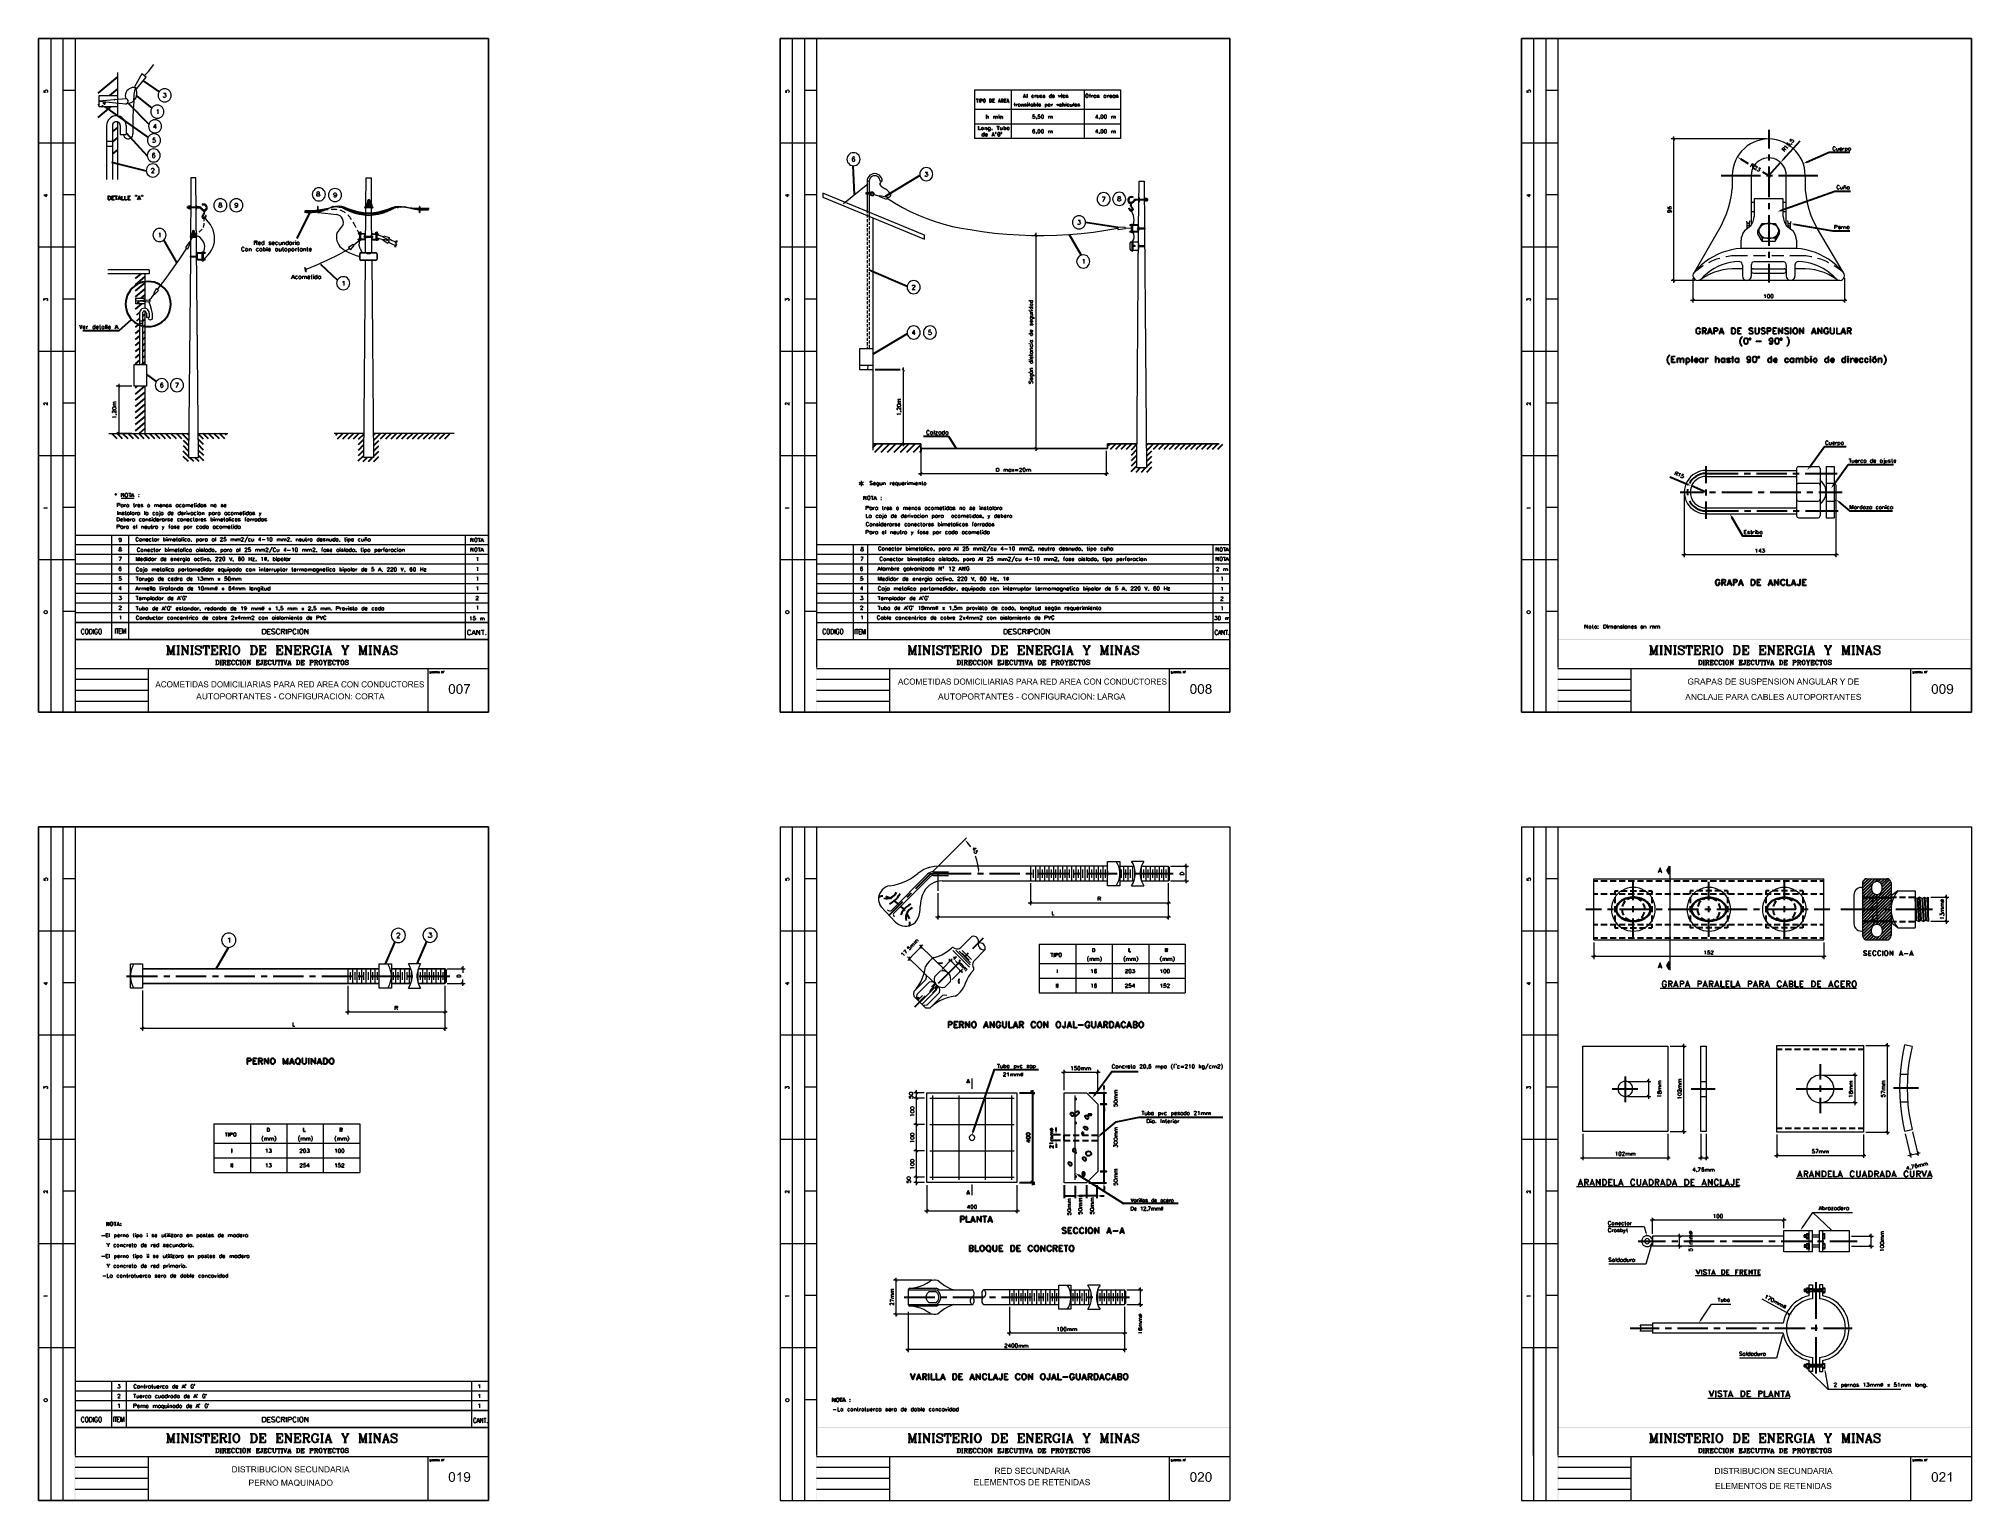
# Model space of a CAD drawing. Header units: millimetres. Extents: x 7 to 3083, y -677 to 294.
# Drawn here: x 1928 to 2762, y -337 to 294 of the extents above; entities that cross this region are included whole.
import ezdxf

# ---------------------------------------------------------------- set-up
doc = ezdxf.new("R2010")
doc.units = ezdxf.units.MM
for name, color, linetype, lineweight in [('DGE_CONTORNOS', 7, 'Continuous', 0), ('DGE_DATOS', 7, 'Continuous', 0), ('DGE_RELLENO', 7, 'Continuous', 0)]:
    doc.layers.add(name, color=color, linetype=linetype, lineweight=lineweight)

# ---------------------------------------------------------------- blocks, each defined once
blk = doc.blocks.new('DGE_BT_007')
at = {"layer": 'DGE_RELLENO', "true_color": 0x000000}
for points in [[(72.1783, 221.1354), (72.2207, 221.1354), (72.1783, 221.3047)], [(72.2207, 221.1354), (72.1783, 221.3047), (72.2207, 221.3047)], [(72.2207, 221.1354), (72.1783, 221.1354), (72.2207, 221.0083)], [(72.1783, 221.1354), (72.2207, 221.0083), (72.1783, 221.0083)], [(72.3053, 221.1354), (72.3477, 221.1354), (72.3053, 221.3047)], [(72.3477, 221.1354), (72.3053, 221.3047), (72.3477, 221.3047)], [(72.3477, 221.1354), (72.3053, 221.1354), (72.3477, 221.0083)], [(72.3053, 221.1354), (72.3477, 221.0083), (72.3053, 221.0083)], [(72.4323, 221.1354), (72.4747, 221.1354), (72.4323, 221.3047)], [(72.4747, 221.1354), (72.4323, 221.3047), (72.4747, 221.3047)], [(72.4747, 221.1354), (72.4323, 221.1354), (72.4747, 221.0083)], [(72.4323, 221.1354), (72.4747, 221.0083), (72.4323, 221.0083)], [(78.867, 217.156), (78.8247, 216.9444), (79.2057, 216.9444)], [(78.8247, 216.9444), (78.867, 216.7327), (79.2057, 216.9444)], [(79.0363, 217.283), (78.867, 217.156), (79.2057, 216.9444)], [(78.867, 216.7327), (79.0363, 216.6057), (79.2057, 216.9444)], [(79.2057, 217.3254), (79.0363, 217.283), (79.2057, 216.9444)], [(79.0363, 216.6057), (79.2057, 216.5634), (79.2057, 216.9444)], [(79.4173, 217.283), (79.2057, 217.3254), (79.2057, 216.9444)], [(79.5443, 217.156), (79.4173, 217.283), (79.2057, 216.9444)], [(79.5867, 216.9444), (79.5443, 217.156), (79.2057, 216.9444)], [(79.2057, 216.5634), (79.4173, 216.6057), (79.2057, 216.9444)], [(79.4173, 216.6057), (79.5443, 216.7327), (79.2057, 216.9444)], [(79.5443, 216.7327), (79.5867, 216.9444), (79.2057, 216.9444)], [(148.5053, 221.093), (148.5053, 221.1777), (124.8833, 221.093)], [(148.5053, 221.1777), (124.8833, 221.093), (124.8833, 221.1777)], [(152.2307, 221.1777), (152.2307, 221.093), (174.625, 221.1777)], [(152.2307, 221.093), (174.625, 221.1777), (174.625, 221.093)], [(23.4527, 34.8263), (23.7067, 34.5723), (201.9723, 34.8263)], [(23.4527, 3.2456), (23.7067, 34.5723), (23.4527, 34.8263)], [(23.7067, 3.3726), (23.4527, 3.2456), (23.7067, 34.5723)], [(23.7067, 34.5723), (201.9723, 34.8263), (201.8453, 34.5723)], [(201.9723, 34.8263), (201.8453, 34.5723), (201.9723, 34.6993)], [(201.9723, 34.6993), (201.8453, 34.5723), (201.9723, 3.2456)], [(201.8453, 34.5723), (201.9723, 3.2456), (201.8453, 3.3726)], [(64.4737, 16.7076), (64.4737, 16.7076), (64.389, 16.6653), (64.1773, 16.6653), (64.0927, 16.623), (64.0503, 16.623), (63.9657, 16.5806), (63.9233, 16.5806), (63.881, 16.5383), (63.7963, 16.4959), (63.754, 16.4536), (63.7117, 16.4113), (64.4737, 16.3689), (64.7277, 16.3689), (64.8123, 16.3266), (64.8547, 16.2843), (64.897, 16.2419), (64.9393, 16.2419), (65.024, 16.1996), (65.0663, 16.115), (65.1087, 16.0726), (65.151, 16.0303), (65.1933, 15.9456), (65.1933, 15.9033), (65.2357, 15.8186), (65.2357, 15.7763), (65.278, 15.6916), (65.278, 15.6493), (65.3203, 15.5646), (65.3203, 15.0989), (65.278, 15.0143), (65.278, 14.8873), (65.2357, 14.8026), (65.1933, 14.7603), (65.1933, 14.7179), (65.151, 14.6333), (65.1087, 14.5909), (65.0663, 14.5486), (65.024, 14.5063), (64.9817, 14.4216), (64.897, 14.4216), (64.8547, 14.3793), (64.8123, 14.3369), (64.7277, 14.2946), (64.6007, 14.2946), (64.516, 14.2523), (64.4737, 14.2523), (65.2357, 14.2523), (65.3203, 14.3369), (65.3627, 14.3793), (65.405, 14.4216), (65.4473, 14.464), (65.4473, 14.5486), (65.4897, 14.5909), (65.4897, 14.6333), (65.532, 14.6756), (65.5743, 14.7603), (65.5743, 14.8026), (65.6167, 14.8873), (65.6167, 15.0143), (65.659, 15.0989), (65.659, 15.5646), (65.6167, 15.6493), (65.6167, 15.7763), (65.5743, 15.8186), (65.5743, 15.9033), (65.532, 15.988), (65.532, 16.0303), (65.4897, 16.0303), (65.4897, 16.115), (65.4473, 16.1573), (65.405, 16.2419), (65.3627, 16.2843), (65.3203, 16.3266), (65.2357, 16.3689), (65.1933, 16.4536), (65.151, 16.4959), (65.1087, 16.4959), (65.0663, 16.5383), (64.9817, 16.5806), (64.9393, 16.5806), (64.8547, 16.623), (64.8123, 16.623), (64.7277, 16.6653), (64.5583, 16.6653)], [(86.1483, 16.7076), (86.106, 16.7076), (86.0637, 16.6653), (85.852, 16.6653), (85.7673, 16.623), (85.725, 16.623), (85.6403, 16.5806), (85.598, 16.5806), (85.5133, 16.5383), (85.471, 16.4959), (85.4287, 16.4536), (85.3863, 16.4113), (86.1483, 16.3689), (86.4023, 16.3689), (86.4447, 16.3266), (86.5293, 16.2843), (86.5717, 16.2419), (86.614, 16.2419), (86.6987, 16.1996), (86.741, 16.115), (86.7833, 16.0726), (86.8257, 16.0303), (86.868, 15.9456), (86.868, 15.9033), (86.9103, 15.8186), (86.9103, 15.7763), (86.9527, 15.6916), (86.9527, 15.5646), (86.995, 15.4799), (86.995, 15.1836), (86.9527, 15.0989), (86.9527, 14.972), (86.9103, 14.8873), (86.9103, 14.8026), (86.868, 14.7603), (86.868, 14.7179), (86.8257, 14.6333), (86.7833, 14.5909), (86.741, 14.5486), (86.6987, 14.5063), (86.614, 14.4216), (86.5717, 14.4216), (86.5293, 14.3793), (86.4447, 14.3369), (86.4023, 14.2946), (86.2753, 14.2946), (86.1907, 14.2523), (86.1483, 14.2523), (86.9103, 14.2523), (86.9527, 14.3369), (86.995, 14.3793), (87.0373, 14.4216), (87.0797, 14.464), (87.122, 14.5486), (87.1643, 14.5909), (87.1643, 14.6333), (87.2067, 14.6756), (87.2067, 14.7603), (87.249, 14.8026), (87.249, 14.8873), (87.2913, 14.972), (87.2913, 15.0989), (87.3337, 15.1836), (87.3337, 15.4799), (87.2913, 15.5646), (87.2913, 15.6916), (87.249, 15.7763), (87.249, 15.9033), (87.2067, 15.988), (87.1643, 16.0303), (87.122, 16.115), (87.0797, 16.1573), (87.0797, 16.2419), (86.995, 16.2843), (86.9527, 16.3266), (86.9103, 16.3689), (86.868, 16.4536), (86.8257, 16.4959), (86.741, 16.4959), (86.741, 16.5383), (86.6563, 16.5806), (86.614, 16.5806), (86.5293, 16.623), (86.487, 16.623), (86.4023, 16.6653), (86.1907, 16.6653)], [(142.24, 16.7076), (142.24, 16.7076), (142.1553, 16.6653), (141.9437, 16.6653), (141.9013, 16.623), (141.8167, 16.623), (141.7743, 16.5806), (141.6897, 16.5806), (141.6473, 16.5383), (141.605, 16.4959), (141.5203, 16.4536), (141.478, 16.4113), (142.24, 16.3689), (142.494, 16.3689), (142.5787, 16.3266), (142.621, 16.2843), (142.7057, 16.2419), (142.748, 16.2419), (142.7903, 16.1996), (142.8327, 16.115), (142.875, 16.0726), (142.9173, 16.0303), (142.9597, 15.9456), (143.002, 15.9033), (143.002, 15.8186), (143.0443, 15.7763), (143.0443, 15.6493), (143.0867, 15.5646), (143.0867, 15.0143), (143.0443, 14.972), (143.0443, 14.8873), (143.002, 14.8026), (143.002, 14.7603), (142.9597, 14.7179), (142.9173, 14.6333), (142.875, 14.5909), (142.8327, 14.5486), (142.7903, 14.5063), (142.748, 14.4216), (142.7057, 14.4216), (142.621, 14.3793), (142.5787, 14.3369), (142.494, 14.2946), (142.367, 14.2946), (142.3247, 14.2523), (142.24, 14.2523), (143.0443, 14.2523), (143.0867, 14.3369), (143.129, 14.3793), (143.1713, 14.4216), (143.2137, 14.464), (143.256, 14.5486), (143.256, 14.5909), (143.2983, 14.6333), (143.2983, 14.6756), (143.3407, 14.7603), (143.3407, 14.8026), (143.383, 14.8873), (143.383, 14.972), (143.4253, 15.0143), (143.4253, 15.6493), (143.383, 15.6916), (143.383, 15.7763), (143.3407, 15.8186), (143.3407, 15.9033), (143.2983, 15.988), (143.2983, 16.0303), (143.256, 16.115), (143.2137, 16.1573), (143.1713, 16.2419), (143.129, 16.2843), (143.0867, 16.3266), (143.0443, 16.3689), (142.9597, 16.4536), (142.9173, 16.4959), (142.875, 16.4959), (142.8327, 16.5383), (142.7903, 16.5806), (142.7057, 16.5806), (142.6633, 16.623), (142.5787, 16.623), (142.5363, 16.6653), (142.3247, 16.6653)], [(150.9607, 16.7076), (150.9183, 16.7076), (150.876, 16.6653), (150.6643, 16.6653), (150.5797, 16.623), (150.5373, 16.623), (150.4527, 16.5806), (150.4103, 16.5806), (150.3257, 16.5383), (150.2833, 16.4959), (150.241, 16.4536), (150.1987, 16.4113), (150.9607, 16.3689), (151.2147, 16.3689), (151.257, 16.3266), (151.3417, 16.2843), (151.384, 16.2419), (151.4263, 16.2419), (151.511, 16.1996), (151.5533, 16.115), (151.5957, 16.0726), (151.638, 16.0303), (151.6803, 15.9456), (151.6803, 15.9033), (151.7227, 15.8186), (151.7227, 15.7763), (151.765, 15.6916), (151.765, 15.5646), (151.8073, 15.4799), (151.8073, 15.1836), (151.765, 15.0989), (151.765, 14.972), (151.7227, 14.8873), (151.7227, 14.8026), (151.6803, 14.7603), (151.6803, 14.7179), (151.638, 14.6333), (151.5957, 14.5909), (151.5533, 14.5486), (151.511, 14.5063), (151.4263, 14.4216), (151.384, 14.4216), (151.3417, 14.3793), (151.257, 14.3369), (151.2147, 14.2946), (151.0877, 14.2946), (151.003, 14.2523), (150.9607, 14.2523), (151.7227, 14.2523), (151.765, 14.3369), (151.8073, 14.3793), (151.8497, 14.4216), (151.892, 14.464), (151.9343, 14.5486), (151.9767, 14.5909), (151.9767, 14.6333), (152.019, 14.6756), (152.019, 14.7603), (152.0613, 14.8026), (152.0613, 14.8873), (152.1037, 14.972), (152.1037, 15.0989), (152.146, 15.1836), (152.146, 15.4799), (152.1037, 15.5646), (152.1037, 15.7763), (152.0613, 15.8186), (152.0613, 15.9033), (152.019, 15.988), (151.9767, 16.0303), (151.9343, 16.115), (151.892, 16.1573), (151.892, 16.2419), (151.8497, 16.2843), (151.765, 16.3266), (151.7227, 16.3689), (151.6803, 16.4536), (151.638, 16.4959), (151.5533, 16.4959), (151.5533, 16.5383), (151.4687, 16.5806), (151.4263, 16.5806), (151.3417, 16.623), (151.2993, 16.623), (151.2147, 16.6653), (151.003, 16.6653)], [(165.8197, 16.7076), (165.8197, 16.7076), (165.735, 16.6653), (165.5657, 16.6653), (165.481, 16.623), (165.3963, 16.623), (165.354, 16.5806), (165.3117, 16.5806), (165.227, 16.5383), (165.1847, 16.4959), (165.1423, 16.4536), (165.0577, 16.4113), (165.8197, 16.3689), (166.116, 16.3689), (166.1583, 16.3266), (166.243, 16.2843), (166.2853, 16.2419), (166.3277, 16.2419), (166.37, 16.1996), (166.4123, 16.115), (166.497, 16.0726), (166.497, 16.0303), (166.5393, 15.9456), (166.5817, 15.9033), (166.624, 15.8186), (166.624, 15.7763), (166.6663, 15.6916), (166.6663, 15.3953), (166.7087, 15.3106), (166.6663, 15.2683), (166.6663, 14.972), (166.624, 14.8873), (166.624, 14.8026), (166.5817, 14.7603), (166.5393, 14.7179), (166.5393, 14.6333), (166.497, 14.5909), (166.4547, 14.5486), (166.37, 14.5063), (166.3277, 14.4216), (166.2853, 14.4216), (166.243, 14.3793), (166.1583, 14.3369), (166.116, 14.2946), (165.989, 14.2946), (165.9043, 14.2523), (165.8197, 14.2523), (166.624, 14.2523), (166.6663, 14.3369), (166.7087, 14.3793), (166.751, 14.4216), (166.7933, 14.464), (166.8357, 14.5486), (166.878, 14.5909), (166.878, 14.6333), (166.9203, 14.6756), (166.9203, 14.7603), (166.9627, 14.8026), (166.9627, 14.8873), (167.005, 14.972), (167.005, 15.2683), (167.0473, 15.3106), (167.005, 15.3953), (167.005, 15.6916), (166.9627, 15.7763), (166.9627, 15.8186), (166.9203, 15.9033), (166.9203, 15.988), (166.878, 16.0303), (166.8357, 16.115), (166.7933, 16.1573), (166.751, 16.2419), (166.7087, 16.2843), (166.6663, 16.3266), (166.624, 16.3689), (166.5817, 16.4536), (166.5393, 16.4959), (166.4547, 16.4959), (166.4123, 16.5383), (166.37, 16.5806), (166.3277, 16.5806), (166.243, 16.623), (166.2007, 16.623), (166.116, 16.6653), (165.9043, 16.6653)], [(59.563, 16.623), (59.2243, 16.623), (58.2507, 13.9983), (58.6317, 13.9983), (58.8857, 14.8026), (59.944, 14.8026), (58.9703, 15.0989), (59.2667, 15.8609), (59.2667, 15.9456), (59.309, 16.0303), (59.309, 16.0726), (59.3513, 16.1573), (59.3513, 16.2419), (59.3937, 16.2843), (59.3937, 16.3689)], [(59.563, 16.623), (59.3937, 16.3689), (59.3937, 16.3266), (59.436, 16.2419), (59.436, 16.1996), (59.4783, 16.115), (59.4783, 16.0726), (59.5207, 15.988), (59.5207, 15.9033), (59.563, 15.8186), (59.817, 15.0989), (58.9703, 15.0989), (59.944, 14.8026), (60.198, 13.9983), (60.579, 13.9983)], [(61.9337, 16.6653), (61.6373, 16.6653), (61.595, 16.623), (61.5103, 16.623), (61.468, 16.5806), (61.3833, 16.5806), (61.341, 16.5383), (61.2563, 16.4959), (61.214, 16.4536), (61.1717, 16.4113), (61.1293, 16.3689), (61.087, 16.3266), (61.0447, 16.2419), (61.0023, 16.1996), (60.96, 16.115), (60.9177, 16.0726), (60.8753, 15.988), (60.8753, 15.9456), (60.833, 15.8609), (60.833, 15.7763), (60.7907, 15.7339), (60.7907, 15.5646), (60.7483, 15.5223), (60.7483, 15.2259), (60.7907, 15.1413), (60.7907, 14.9296), (60.833, 14.8449), (60.833, 14.7603), (60.8753, 14.7179), (60.8753, 14.6333), (60.9177, 14.6333), (60.9177, 14.5909), (60.96, 14.5063), (61.0023, 14.464), (61.0447, 14.3793), (61.087, 14.3369), (61.1293, 14.2946), (61.1717, 14.2099), (61.214, 14.1676), (61.2987, 14.1676), (61.341, 14.1253), (61.3833, 14.0829), (61.4257, 14.0406), (61.5103, 14.0406), (61.5527, 13.9983), (61.7643, 13.9983), (61.849, 13.956), (62.0183, 13.956), (62.103, 13.9983), (62.23, 13.9983), (62.3147, 14.0406), (62.357, 14.0406), (62.4417, 14.0829), (62.484, 14.1253), (62.5263, 14.1676), (62.611, 14.2099), (61.8913, 14.2523), (61.8067, 14.2946), (61.6797, 14.2946), (61.595, 14.3369), (61.5527, 14.3793), (61.468, 14.3793), (61.4257, 14.4216), (61.3833, 14.464), (61.341, 14.5063), (61.2987, 14.5909), (61.2563, 14.6333), (61.214, 14.6756), (61.214, 14.7603), (61.1717, 14.7603), (61.1717, 14.8873), (61.1293, 14.972), (61.1293, 15.1836), (61.087, 15.2683), (61.087, 15.4376), (61.1293, 15.4799), (61.1293, 15.7339), (61.1717, 15.7763), (61.1717, 15.8609), (61.214, 15.9033), (61.214, 15.988), (61.2563, 16.0303), (61.2987, 16.115), (61.341, 16.1573), (61.3833, 16.1996), (61.468, 16.2419), (61.5103, 16.2843), (61.595, 16.3266), (61.6373, 16.3266), (61.722, 16.3689), (61.9337, 16.3689), (62.6533, 16.4113), (62.611, 16.4536), (62.5687, 16.4959), (62.5263, 16.4959), (62.484, 16.5383), (62.3993, 16.5806), (62.357, 16.623), (62.2723, 16.623), (62.23, 16.6653), (62.0183, 16.6653)], [(62.6533, 14.9296), (62.6533, 14.9296), (62.611, 14.8449), (62.611, 14.7603), (62.5687, 14.7179), (62.5263, 14.6333), (62.484, 14.5909), (62.484, 14.5486), (62.4417, 14.464), (62.357, 14.4216), (62.3147, 14.3793), (62.23, 14.3369), (62.1877, 14.3369), (62.103, 14.2946), (62.0607, 14.2946), (61.976, 14.2523), (61.8913, 14.2523), (62.611, 14.2099), (62.6957, 14.2946), (62.738, 14.3369), (62.7803, 14.3793), (62.7803, 14.4216), (62.8227, 14.5063), (62.865, 14.5486), (62.9073, 14.6333), (62.9073, 14.7179), (62.9497, 14.7603), (62.9497, 14.8449)], [(62.6533, 16.4113), (61.9337, 16.3689), (62.1877, 16.3689), (62.23, 16.3266), (62.3147, 16.2843), (62.357, 16.2419), (62.3993, 16.1996), (62.4417, 16.1573), (62.484, 16.115), (62.5263, 16.0726), (62.5263, 15.988), (62.5687, 15.9033), (62.611, 15.8609), (62.9073, 15.9033), (62.9073, 16.0303), (62.865, 16.115), (62.8227, 16.1573), (62.7803, 16.2419), (62.738, 16.2843), (62.6957, 16.3266)], [(63.7117, 16.4113), (63.6693, 16.3689), (63.5847, 16.3266), (63.5847, 16.2843), (63.5423, 16.2419), (63.5, 16.1996), (63.4577, 16.1573), (63.4577, 16.0726), (63.4153, 16.0303), (63.373, 15.9456), (63.373, 15.9033), (63.3307, 15.8186), (63.3307, 15.7763), (63.2883, 15.6916), (63.2883, 14.972), (63.3307, 14.9296), (63.3307, 14.8449), (63.373, 14.7603), (63.373, 14.7179), (63.4153, 14.6333), (63.4577, 14.5486), (63.5, 14.5063), (63.5423, 14.4216), (63.5847, 14.3793), (63.627, 14.3369), (63.6693, 14.2946), (63.7117, 14.2523), (63.7963, 14.2099), (63.8387, 14.1676), (63.881, 14.1253), (63.9233, 14.0829), (64.008, 14.0829), (64.0503, 14.0406), (64.135, 14.0406), (64.1773, 13.9983), (64.3043, 13.9983), (64.389, 13.956), (64.4737, 13.956), (64.5583, 13.956), (64.6007, 13.9983), (64.77, 13.9983), (64.8123, 14.0406), (64.897, 14.0406), (64.9393, 14.0829), (65.024, 14.0829), (65.0663, 14.1253), (65.151, 14.1676), (65.1933, 14.2099), (65.2357, 14.2523), (64.4737, 14.2523), (64.389, 14.2523), (64.3043, 14.2946), (64.1773, 14.2946), (64.135, 14.3369), (64.0503, 14.3793), (64.008, 14.4216), (63.9657, 14.464), (63.9233, 14.5063), (63.8387, 14.5486), (63.7963, 14.5909), (63.754, 14.6756), (63.754, 14.7179), (63.7117, 14.7603), (63.6693, 14.8449), (63.6693, 14.9296), (63.627, 14.972), (63.627, 15.6916), (63.6693, 15.7763), (63.6693, 15.8186), (63.7117, 15.9033), (63.7117, 15.9456), (63.754, 15.988), (63.7963, 16.0303), (63.8387, 16.115), (63.881, 16.1573), (63.9233, 16.1573), (63.9657, 16.1996), (64.008, 16.2419), (64.0927, 16.2843), (64.135, 16.3266), (64.1773, 16.3266), (64.262, 16.3689), (64.4737, 16.3689)], [(66.548, 16.623), (66.0823, 16.623), (66.0823, 13.9983), (66.3787, 13.9983), (66.3787, 16.2419)], [(66.548, 16.623), (66.3787, 16.2419), (67.0983, 13.9983), (67.2677, 14.3793), (67.2677, 14.464), (67.2253, 14.5486), (67.2253, 14.6333), (67.183, 14.6756), (67.1407, 14.8026)], [(68.453, 16.623), (67.9873, 16.623), (67.3947, 14.8026), (67.3947, 14.7179), (67.3523, 14.6333), (67.31, 14.5909), (67.31, 14.464), (67.2677, 14.3793), (67.0983, 13.9983), (67.3947, 13.9983), (68.1143, 16.1996)], [(68.453, 16.623), (68.1143, 16.1996), (68.1143, 13.9983), (68.453, 13.9983)], [(70.7813, 16.623), (69.0033, 16.623), (69.0033, 13.9983), (70.866, 13.9983), (70.866, 14.3369), (69.2997, 14.3369), (69.2997, 15.2259), (70.6967, 15.2259), (70.6967, 15.5223), (69.2997, 15.5223), (69.2997, 16.3266), (70.7813, 16.3266)], [(73.1097, 16.623), (71.12, 16.623), (71.12, 16.3266), (71.9243, 16.3266), (71.9243, 13.9983), (72.263, 13.9983), (72.263, 16.3266), (73.1097, 16.3266)], [(73.4907, 16.623), (73.8293, 16.623), (73.8293, 13.9983), (73.4907, 13.9983), (73.4907, 16.623)], [(75.2687, 16.623), (74.3797, 16.623), (74.3797, 13.9983), (75.3533, 13.9983), (75.438, 14.0406), (75.6497, 14.0406), (75.692, 14.0829), (75.819, 14.0829), (75.8613, 14.1253), (75.946, 14.1676), (75.9883, 14.2099), (76.0307, 14.2099), (76.073, 14.2523), (76.1153, 14.2946), (74.7183, 14.3369), (74.7183, 16.3266), (75.2687, 16.3266), (76.1153, 16.3689), (76.073, 16.4113), (76.0307, 16.4536), (75.946, 16.4959), (75.9037, 16.5383), (75.819, 16.5383), (75.7767, 16.5806), (75.692, 16.623), (75.3533, 16.623)], [(76.1153, 16.3689), (75.2687, 16.3266), (75.565, 16.3266), (75.6497, 16.2843), (75.692, 16.2843), (75.7343, 16.2419), (75.819, 16.1996), (75.8613, 16.1573), (75.9037, 16.115), (75.946, 16.0303), (75.9883, 15.988), (76.0307, 15.9456), (76.0307, 15.8609), (76.073, 15.8186), (76.073, 15.6916), (76.1153, 15.607), (76.1153, 15.0566), (76.073, 14.972), (76.073, 14.8449), (76.0307, 14.8026), (76.0307, 14.7603), (75.9883, 14.6756), (75.946, 14.6333), (75.9037, 14.5486), (75.8613, 14.5063), (75.819, 14.464), (75.7767, 14.4216), (75.7343, 14.4216), (75.6497, 14.3793), (75.6073, 14.3793), (75.565, 14.3369), (74.7183, 14.3369), (76.1153, 14.2946), (76.1577, 14.3793), (76.2423, 14.4216), (76.2423, 14.464), (76.2847, 14.5486), (76.327, 14.5909), (76.327, 14.6756), (76.3693, 14.7179), (76.4117, 14.8026), (76.4117, 14.972), (76.454, 15.0566), (76.454, 15.6493), (76.4117, 15.6916), (76.4117, 15.8186), (76.3693, 15.9033), (76.3693, 15.988), (76.327, 16.0303), (76.327, 16.0726), (76.2847, 16.1573), (76.2423, 16.1996), (76.2, 16.2419), (76.1577, 16.3266)], [(77.216, 11.4583), (76.8773, 11.4583), (75.8613, 8.8336), (76.2423, 8.8336), (76.4963, 9.638), (77.597, 9.638), (76.6233, 9.8919), (76.8773, 10.6539), (76.8773, 10.6963), (76.9197, 10.7386), (76.962, 10.8233), (76.962, 10.8656), (77.0043, 10.9503), (77.0043, 11.0773), (77.0467, 11.1619)], [(77.9357, 16.623), (77.597, 16.623), (76.6233, 13.9983), (77.0043, 13.9983), (77.2583, 14.8026), (78.3167, 14.8026), (77.343, 15.0989), (77.6393, 15.8609), (77.6393, 15.9456), (77.6817, 16.0303), (77.6817, 16.0726), (77.724, 16.1573), (77.724, 16.2419), (77.7663, 16.2843), (77.7663, 16.3689)], [(77.216, 11.4583), (77.0467, 11.1619), (77.0467, 11.0773), (77.089, 10.9926), (77.089, 10.9503), (77.1313, 10.8656), (77.1737, 10.781), (77.1737, 10.6963), (77.216, 10.6116), (77.5123, 9.8919), (76.6233, 9.8919), (77.597, 9.638), (77.8933, 8.8336), (78.2743, 8.8336)], [(77.9357, 16.623), (77.7663, 16.3689), (77.7663, 16.3266), (77.8087, 16.2419), (77.8087, 16.1996), (77.851, 16.115), (77.851, 16.0726), (77.8933, 15.988), (77.8933, 15.9033), (77.9357, 15.8186), (78.1897, 15.0989), (77.343, 15.0989), (78.3167, 14.8026), (78.613, 13.9983), (78.9517, 13.9983)], [(78.9517, 11.4583), (78.613, 11.4583), (78.613, 9.5956), (78.6553, 9.5109), (78.6553, 9.3839), (78.6977, 9.3416), (78.6977, 9.257), (78.74, 9.2146), (78.7823, 9.13), (78.8247, 9.0876), (79.5867, 9.0876), (79.502, 9.0876), (79.4173, 9.13), (79.3327, 9.13), (79.2903, 9.1723), (79.248, 9.1723), (79.1633, 9.2146), (79.121, 9.257), (79.0787, 9.2993), (79.0363, 9.3839), (78.994, 9.4263), (78.994, 9.5533), (78.9517, 9.5956), (78.9517, 9.9343)], [(80.645, 11.4583), (80.3063, 11.4583), (80.3063, 9.6803), (80.264, 9.5956), (80.264, 9.4686), (80.2217, 9.4263), (80.2217, 9.3416), (80.1793, 9.2993), (80.137, 9.257), (80.0947, 9.2146), (80.0523, 9.1723), (79.9677, 9.1723), (79.9253, 9.13), (79.756, 9.13), (79.7137, 9.0876), (78.8247, 9.0876), (78.867, 9.0453), (78.9093, 9.0029), (78.9517, 8.9606), (79.0363, 8.9183), (79.0787, 8.9183), (79.121, 8.8759), (79.2057, 8.8336), (79.3327, 8.8336), (79.375, 8.7913), (79.8407, 8.7913), (79.9253, 8.8336), (80.0523, 8.8336), (80.137, 8.8759), (80.1793, 8.9183), (80.264, 8.9183), (80.3063, 8.9606), (80.3487, 9.0453), (80.4333, 9.0876), (80.4757, 9.13), (80.518, 9.1723), (80.518, 9.257), (80.5603, 9.2993), (80.5603, 9.3416), (80.6027, 9.4263), (80.6027, 9.5533), (80.645, 9.5956), (80.645, 9.9343)], [(79.4173, 14.8873), (79.121, 14.8449), (79.121, 14.7179), (79.1633, 14.6333), (79.1633, 14.5909), (79.2057, 14.5063), (79.2057, 14.464), (79.248, 14.3793), (79.2903, 14.3369), (79.3327, 14.2946), (80.1793, 14.2946), (79.9677, 14.2946), (79.9253, 14.3369), (79.8407, 14.3369), (79.7983, 14.3793), (79.756, 14.3793), (79.6713, 14.4216), (79.629, 14.464), (79.5867, 14.5063), (79.5443, 14.5486), (79.502, 14.5909), (79.502, 14.6756), (79.4597, 14.7179), (79.4597, 14.8026)], [(80.0947, 16.6653), (79.8407, 16.6653), (79.756, 16.623), (79.7137, 16.623), (79.629, 16.5806), (79.5867, 16.5806), (79.502, 16.5383), (79.4597, 16.4959), (79.4173, 16.4536), (79.375, 16.4113), (79.3327, 16.3266), (79.2903, 16.3266), (79.2903, 16.2419), (79.248, 16.1573), (79.248, 16.115), (79.2057, 16.0303), (79.2057, 15.9033), (79.248, 15.8186), (79.248, 15.7763), (79.2903, 15.6916), (79.2903, 15.6493), (79.3327, 15.607), (79.3327, 15.5646), (79.375, 15.5223), (79.4597, 15.4799), (79.502, 15.4376), (79.5867, 15.3953), (79.629, 15.3529), (79.6713, 15.3529), (79.756, 15.3106), (79.7983, 15.3106), (79.883, 15.2683), (79.9677, 15.2683), (80.0523, 15.2259), (80.0947, 15.2259), (80.2217, 15.1836), (80.3063, 15.1836), (80.3487, 15.1413), (80.4333, 15.1413), (80.4757, 15.0989), (80.5603, 15.0566), (80.645, 15.0143), (80.6873, 14.972), (80.7297, 14.9296), (80.772, 14.8873), (80.772, 14.5486), (80.7297, 14.5063), (80.6873, 14.464), (80.645, 14.4216), (80.5603, 14.3793), (80.518, 14.3369), (80.4333, 14.3369), (80.391, 14.2946), (79.3327, 14.2946), (79.375, 14.2523), (79.4173, 14.1676), (79.502, 14.1253), (79.5443, 14.1253), (79.629, 14.0829), (79.7137, 14.0406), (79.756, 14.0406), (79.8407, 13.9983), (80.01, 13.9983), (80.0947, 13.956), (80.1793, 13.956), (80.264, 13.956), (80.3487, 13.9983), (80.4757, 13.9983), (80.5603, 14.0406), (80.6027, 14.0406), (80.645, 14.0829), (80.6873, 14.0829), (80.7297, 14.1253), (80.8143, 14.1676), (80.8567, 14.2099), (80.899, 14.2523), (80.9413, 14.2946), (80.9837, 14.3793), (81.026, 14.4216), (81.0683, 14.464), (81.0683, 14.5486), (81.1107, 14.6333), (81.1107, 14.8873), (81.0683, 14.9296), (81.0683, 15.0143), (81.026, 15.0566), (80.9837, 15.1413), (80.9837, 15.1836), (80.899, 15.2259), (80.8567, 15.2683), (80.8143, 15.3106), (80.7297, 15.3529), (80.6873, 15.3953), (80.645, 15.4376), (80.5603, 15.4376), (80.518, 15.4799), (80.391, 15.4799), (80.3063, 15.5223), (80.2217, 15.5646), (80.0523, 15.5646), (79.9677, 15.607), (79.883, 15.6493), (79.7983, 15.6493), (79.756, 15.6916), (79.7137, 15.6916), (79.6713, 15.7339), (79.629, 15.7339), (79.5867, 15.7763), (79.5443, 15.8609), (79.5443, 16.115), (79.5867, 16.1573), (79.629, 16.1996), (79.6713, 16.2843), (79.7137, 16.2843), (79.756, 16.3266), (79.7983, 16.3266), (79.883, 16.3689), (80.8567, 16.3689), (80.8143, 16.4536), (80.772, 16.4959), (80.7297, 16.5383), (80.645, 16.5806), (80.5603, 16.5806), (80.518, 16.623), (80.4333, 16.623), (80.391, 16.6653), (80.1793, 16.6653)], [(80.8567, 16.3689), (80.0947, 16.3689), (80.3063, 16.3689), (80.391, 16.3266), (80.4333, 16.3266), (80.4757, 16.2843), (80.5603, 16.2419), (80.6027, 16.1996), (80.645, 16.1573), (80.645, 16.115), (80.6873, 16.0303), (80.6873, 15.9456), (80.7297, 15.8609), (81.026, 15.9033), (81.026, 16.0726), (80.9837, 16.115), (80.9837, 16.1996), (80.9413, 16.2419), (80.899, 16.3266)], [(83.1003, 11.4583), (81.026, 11.4583), (81.026, 11.1196), (81.8727, 11.1196), (81.8727, 8.8336), (82.2113, 8.8336), (82.2113, 11.1196), (83.1003, 11.1196)], [(83.3967, 16.623), (82.5077, 16.623), (82.5077, 13.9983), (83.4813, 13.9983), (83.566, 14.0406), (83.7777, 14.0406), (83.82, 14.0829), (83.947, 14.0829), (83.9893, 14.1253), (84.074, 14.1676), (84.1163, 14.2099), (84.1587, 14.2099), (84.201, 14.2523), (84.2433, 14.2946), (82.8463, 14.3369), (82.8463, 16.3266), (83.3967, 16.3266), (84.2433, 16.3689), (84.201, 16.4113), (84.1587, 16.4536), (84.074, 16.4959), (84.0317, 16.5383), (83.947, 16.5383), (83.9047, 16.5806), (83.82, 16.623), (83.4813, 16.623)], [(84.2433, 16.3689), (83.3967, 16.3266), (83.693, 16.3266), (83.7777, 16.2843), (83.82, 16.2843), (83.8623, 16.2419), (83.947, 16.1996), (83.9893, 16.1573), (84.0317, 16.115), (84.074, 16.0303), (84.1163, 15.988), (84.1587, 15.9456), (84.1587, 15.8609), (84.201, 15.8186), (84.201, 15.6916), (84.2433, 15.607), (84.2433, 15.0566), (84.201, 14.972), (84.201, 14.8449), (84.1587, 14.8026), (84.1587, 14.7603), (84.1163, 14.6756), (84.074, 14.6333), (84.0317, 14.5486), (83.9893, 14.5063), (83.947, 14.464), (83.9047, 14.4216), (83.8623, 14.4216), (83.7777, 14.3793), (83.7353, 14.3793), (83.693, 14.3369), (82.8463, 14.3369), (84.2433, 14.2946), (84.2857, 14.3793), (84.328, 14.4216), (84.3703, 14.464), (84.4127, 14.5486), (84.455, 14.5909), (84.455, 14.6756), (84.4973, 14.7179), (84.4973, 14.8026), (84.5397, 14.8449), (84.5397, 14.972), (84.582, 15.0566), (84.582, 15.6493), (84.5397, 15.6916), (84.5397, 15.8186), (84.4973, 15.9033), (84.4973, 15.988), (84.455, 16.0303), (84.455, 16.0726), (84.4127, 16.1573), (84.3703, 16.1996), (84.328, 16.2419), (84.2857, 16.3266)], [(83.82, 11.2043), (83.7777, 11.1619), (83.693, 11.1196), (83.693, 11.0773), (83.6507, 11.0349), (83.6083, 10.9926), (83.566, 10.9503), (83.5237, 10.8656), (83.5237, 10.8233), (83.4813, 10.781), (83.439, 10.6963), (83.439, 10.6116), (83.3967, 10.5693), (83.3967, 10.3999), (83.3543, 10.3576), (83.3543, 9.9343), (83.3967, 9.8496), (83.3967, 9.7226), (83.439, 9.638), (83.439, 9.5956), (83.4813, 9.5109), (83.5237, 9.4686), (83.5237, 9.4263), (83.566, 9.3839), (83.6083, 9.2993), (83.6507, 9.257), (83.693, 9.2146), (83.7353, 9.13), (83.7777, 9.0876), (83.82, 9.0453), (83.9047, 9.0029), (83.947, 8.9606), (83.9893, 8.9606), (84.0317, 8.9183), (84.1163, 8.8759), (84.1587, 8.8759), (84.2433, 8.8336), (84.328, 8.8336), (84.3703, 8.7913), (84.6243, 8.7913), (84.836, 8.7913), (84.9207, 8.8336), (84.963, 8.8336), (85.0477, 8.8759), (85.09, 8.8759), (85.1747, 8.9183), (85.2593, 8.9606), (85.3017, 9.0029), (85.3863, 9.0453), (85.4287, 9.0876), (84.455, 9.0876), (84.3703, 9.13), (84.328, 9.13), (84.2433, 9.1723), (84.201, 9.1723), (84.1163, 9.2146), (84.074, 9.257), (84.0317, 9.2993), (83.9893, 9.3416), (83.947, 9.3839), (83.9047, 9.4263), (83.8623, 9.4686), (83.8623, 9.5109), (83.82, 9.5956), (83.7777, 9.638), (83.7777, 9.7226), (83.7353, 9.8073), (83.7353, 10.4846), (83.7777, 10.5693), (83.7777, 10.6116), (83.82, 10.6963), (83.8623, 10.7386), (83.8623, 10.781), (83.9047, 10.8656), (83.947, 10.9079), (83.9893, 10.9503), (84.0317, 10.9926), (84.074, 11.0349), (84.1587, 11.0773), (84.201, 11.0773), (84.2433, 11.1196), (84.328, 11.1619), (84.455, 11.1619), (84.5397, 11.2043), (84.6243, 11.2043)], [(84.6243, 11.5006), (84.5397, 11.5006), (84.455, 11.4583), (84.2433, 11.4583), (84.1587, 11.4159), (84.1163, 11.3736), (84.0317, 11.3736), (83.9893, 11.3313), (83.9047, 11.289), (83.8623, 11.2466), (83.82, 11.2043), (84.6667, 11.2043), (84.7513, 11.1619), (84.8783, 11.1619), (84.963, 11.1196), (85.0053, 11.0773), (85.09, 11.0773), (85.1323, 11.0349), (85.1747, 10.9926), (85.217, 10.9503), (85.2593, 10.8656), (85.3017, 10.8233), (85.344, 10.7386), (85.3863, 10.6963), (85.4287, 10.6539), (85.4287, 10.5693), (85.471, 10.4846), (85.471, 10.273), (85.5133, 10.2306), (85.5133, 9.9766), (85.471, 9.8919), (85.471, 9.765), (85.4287, 9.6803), (85.4287, 9.638), (85.3863, 9.5533), (85.344, 9.5109), (85.344, 9.4686), (85.3017, 9.4263), (85.2593, 9.3416), (85.1747, 9.2993), (85.1323, 9.257), (85.09, 9.2146), (85.0053, 9.1723), (84.963, 9.13), (84.8783, 9.13), (84.836, 9.0876), (84.6243, 9.0876), (85.4287, 9.0876), (85.471, 9.13), (85.5133, 9.1723), (85.5557, 9.257), (85.598, 9.2993), (85.6403, 9.3416), (85.6827, 9.4263), (85.725, 9.5109), (85.7673, 9.5533), (85.7673, 9.638), (85.8097, 9.6803), (85.8097, 9.8496), (85.852, 9.8919), (85.852, 10.3576), (85.8097, 10.4423), (85.8097, 10.5693), (85.7673, 10.6539), (85.7673, 10.6963), (85.725, 10.781), (85.6827, 10.8233), (85.6827, 10.8656), (85.6403, 10.9079), (85.6403, 10.9926), (85.598, 11.0349), (85.5133, 11.0773), (85.471, 11.1196), (85.4287, 11.2043), (85.3863, 11.2466), (85.3017, 11.289), (85.2593, 11.3313), (85.217, 11.3313), (85.1747, 11.3736), (85.09, 11.3736), (85.0477, 11.4159), (84.963, 11.4583), (84.7513, 11.4583), (84.6667, 11.5006)], [(85.3863, 16.4113), (85.3017, 16.3689), (85.2593, 16.3266), (85.2593, 16.2843), (85.217, 16.2419), (85.1747, 16.1996), (85.1323, 16.1573), (85.09, 16.0726), (85.09, 16.0303), (85.0477, 15.9456), (85.0477, 15.9033), (85.0053, 15.8186), (85.0053, 15.7763), (84.963, 15.6916), (84.963, 15.4799), (84.9207, 15.3953), (84.9207, 15.1836), (84.963, 15.1413), (84.963, 14.972), (85.0053, 14.9296), (85.0053, 14.7603), (85.0477, 14.7179), (85.09, 14.6333), (85.1323, 14.5486), (85.1747, 14.5063), (85.217, 14.4216), (85.2593, 14.3793), (85.3017, 14.3369), (85.344, 14.2946), (85.3863, 14.2523), (85.4287, 14.2099), (85.5133, 14.1676), (85.5557, 14.1253), (85.598, 14.0829), (85.6403, 14.0829), (85.725, 14.0406), (85.7673, 14.0406), (85.852, 13.9983), (85.979, 13.9983), (86.0637, 13.956), (86.1483, 13.956), (86.233, 13.956), (86.2753, 13.9983), (86.4023, 13.9983), (86.487, 14.0406), (86.5293, 14.0406), (86.614, 14.0829), (86.6563, 14.0829), (86.741, 14.1253), (86.8257, 14.1676), (86.868, 14.2099), (86.9103, 14.2523), (86.0637, 14.2523), (85.979, 14.2946), (85.852, 14.2946), (85.8097, 14.3369), (85.725, 14.3793), (85.6827, 14.4216), (85.6403, 14.464), (85.5557, 14.5063), (85.5133, 14.5486), (85.471, 14.5909), (85.4287, 14.6756), (85.3863, 14.7179), (85.3863, 14.7603), (85.344, 14.8449), (85.344, 14.9296), (85.3017, 14.972), (85.3017, 15.1413), (85.2593, 15.2259), (85.2593, 15.3529), (85.3017, 15.4376), (85.3017, 15.6916), (85.344, 15.7763), (85.344, 15.8186), (85.3863, 15.9033), (85.3863, 15.9456), (85.4287, 15.988), (85.471, 16.0303), (85.5133, 16.115), (85.5133, 16.1573), (85.5557, 16.1573), (85.6403, 16.1996), (85.6827, 16.2419), (85.725, 16.2843), (85.8097, 16.3266), (85.852, 16.3266), (85.9367, 16.3689), (86.1483, 16.3689)], [(87.249, 11.4583), (86.2753, 11.4583), (86.2753, 8.8336), (86.614, 8.8336), (86.614, 9.8919), (87.503, 9.8919), (87.5877, 9.9343), (87.7147, 9.9343), (87.7993, 9.9766), (87.8417, 9.9766), (87.884, 10.0189), (87.9687, 10.0613), (88.011, 10.1036), (88.0533, 10.1036), (88.0533, 10.1459), (86.614, 10.1883), (86.614, 11.1196), (87.2913, 11.1196), (88.0957, 11.1619), (88.0533, 11.2043), (88.011, 11.2466), (87.9687, 11.289), (87.9263, 11.3313), (87.8417, 11.3736), (87.7993, 11.3736), (87.7147, 11.4159), (87.63, 11.4159), (87.4183, 11.4159), (87.3337, 11.4583)], [(88.0957, 11.1619), (87.2913, 11.1196), (87.5877, 11.1196), (87.63, 11.0773), (87.7147, 11.0349), (87.757, 10.9926), (87.7993, 10.9503), (87.8417, 10.9079), (87.884, 10.8233), (87.884, 10.4846), (87.8417, 10.4423), (87.7993, 10.3576), (87.757, 10.3153), (87.7147, 10.273), (87.6723, 10.273), (87.5877, 10.2306), (87.4607, 10.2306), (87.376, 10.1883), (86.614, 10.1883), (88.0533, 10.1459), (88.0957, 10.2306), (88.138, 10.273), (88.1803, 10.3153), (88.2227, 10.3999), (88.2227, 10.5269), (88.265, 10.6116), (88.265, 10.781), (88.2227, 10.8233), (88.2227, 10.9079), (88.1803, 10.9926), (88.1803, 11.0349), (88.138, 11.0773)], [(88.2227, 16.623), (87.757, 16.623), (87.757, 13.9983), (88.0533, 13.9983), (88.0533, 16.2419)], [(88.2227, 16.623), (88.0533, 16.2419), (88.773, 13.9983), (88.9423, 14.3793), (88.9423, 14.4216), (88.9, 14.464), (88.9, 14.5486), (88.8577, 14.6333), (88.8577, 14.6756), (88.8153, 14.8026)], [(89.0693, 11.2043), (89.027, 11.1619), (88.9423, 11.1196), (88.9423, 11.0773), (88.9, 11.0349), (88.8577, 10.9926), (88.8153, 10.9503), (88.773, 10.8656), (88.773, 10.8233), (88.7307, 10.781), (88.6883, 10.6963), (88.6883, 10.6116), (88.646, 10.5693), (88.646, 10.3999), (88.6037, 10.3576), (88.6037, 9.9343), (88.646, 9.8496), (88.646, 9.7226), (88.6883, 9.638), (88.6883, 9.5956), (88.7307, 9.5109), (88.773, 9.4686), (88.773, 9.4263), (88.8153, 9.3839), (88.8577, 9.2993), (88.9, 9.257), (88.9423, 9.2146), (88.9847, 9.13), (89.027, 9.0876), (89.0693, 9.0453), (89.154, 9.0029), (89.1963, 8.9606), (89.2387, 8.9606), (89.281, 8.9183), (89.3657, 8.8759), (89.408, 8.8759), (89.4927, 8.8336), (89.5773, 8.8336), (89.6197, 8.7913), (89.8737, 8.7913), (90.0853, 8.7913), (90.17, 8.8336), (90.2123, 8.8336), (90.297, 8.8759), (90.3393, 8.8759), (90.424, 8.9183), (90.5087, 8.9606), (90.551, 9.0029), (90.6357, 9.0453), (90.678, 9.0876), (89.7043, 9.0876), (89.6197, 9.13), (89.5773, 9.13), (89.4927, 9.1723), (89.4503, 9.1723), (89.3657, 9.2146), (89.3233, 9.257), (89.281, 9.2993), (89.2387, 9.3416), (89.1963, 9.3839), (89.154, 9.4263), (89.1117, 9.4686), (89.1117, 9.5109), (89.0693, 9.5956), (89.027, 9.638), (89.027, 9.7226), (88.9847, 9.8073), (88.9847, 10.4846), (89.027, 10.5693), (89.027, 10.6116), (89.0693, 10.6963), (89.1117, 10.7386), (89.1117, 10.781), (89.154, 10.8656), (89.1963, 10.9079), (89.2387, 10.9503), (89.281, 10.9926), (89.3233, 11.0349), (89.408, 11.0773), (89.4503, 11.0773), (89.4927, 11.1196), (89.5773, 11.1619), (89.7043, 11.1619), (89.789, 11.2043), (89.8737, 11.2043)], [(90.1277, 16.623), (89.662, 16.623), (89.0693, 14.8026), (89.027, 14.7179), (89.027, 14.6333), (88.9847, 14.5909), (88.9847, 14.5063), (88.9423, 14.464), (88.9423, 14.3793), (88.773, 13.9983), (89.0693, 13.9983), (89.789, 16.1996)], [(89.8737, 11.5006), (89.789, 11.5006), (89.7043, 11.4583), (89.4927, 11.4583), (89.408, 11.4159), (89.3657, 11.3736), (89.281, 11.3736), (89.2387, 11.3313), (89.154, 11.289), (89.1117, 11.2466), (89.0693, 11.2043), (89.916, 11.2043), (90.0007, 11.1619), (90.1277, 11.1619), (90.2123, 11.1196), (90.2547, 11.0773), (90.3393, 11.0773), (90.3817, 11.0349), (90.424, 10.9926), (90.4663, 10.9503), (90.5087, 10.8656), (90.551, 10.8233), (90.5933, 10.7386), (90.6357, 10.6963), (90.678, 10.6539), (90.678, 10.5693), (90.7203, 10.4846), (90.7203, 10.273), (90.7627, 10.2306), (90.7627, 9.9766), (90.7203, 9.8919), (90.7203, 9.765), (90.678, 9.6803), (90.678, 9.638), (90.6357, 9.5533), (90.5933, 9.5109), (90.5933, 9.4686), (90.551, 9.4263), (90.5087, 9.3416), (90.424, 9.2993), (90.3817, 9.257), (90.3393, 9.2146), (90.2547, 9.1723), (90.2123, 9.13), (90.1277, 9.13), (90.0853, 9.0876), (89.8737, 9.0876), (90.678, 9.0876), (90.7203, 9.13), (90.7627, 9.1723), (90.805, 9.257), (90.8473, 9.2993), (90.8897, 9.3416), (90.932, 9.4263), (90.9743, 9.5109), (91.0167, 9.5533), (91.0167, 9.638), (91.059, 9.6803), (91.059, 9.8496), (91.1013, 9.8919), (91.1013, 10.3576), (91.059, 10.4423), (91.059, 10.5693), (91.0167, 10.6539), (91.0167, 10.6963), (90.9743, 10.781), (90.932, 10.8233), (90.932, 10.8656), (90.8897, 10.9079), (90.8897, 10.9926), (90.8473, 11.0349), (90.7627, 11.0773), (90.7203, 11.1196), (90.678, 11.2043), (90.6357, 11.2466), (90.551, 11.289), (90.5087, 11.3313), (90.4663, 11.3313), (90.424, 11.3736), (90.3393, 11.3736), (90.297, 11.4159), (90.2123, 11.4583), (90.0007, 11.4583), (89.916, 11.5006)], [(90.1277, 16.623), (89.789, 16.1996), (89.789, 13.9983), (90.1277, 13.9983)], [(90.7203, 16.623), (91.0167, 16.623), (91.0167, 13.9983), (90.7203, 13.9983), (90.7203, 16.623)], [(92.71, 16.6653), (92.4137, 16.6653), (92.329, 16.623), (92.2867, 16.623), (92.202, 16.5806), (92.1597, 16.5806), (92.075, 16.5383), (92.0327, 16.4959), (91.9903, 16.4536), (91.9057, 16.4113), (91.8633, 16.3689), (91.821, 16.3266), (91.7787, 16.2419), (91.7363, 16.1996), (91.694, 16.115), (91.6517, 16.0726), (91.6517, 15.988), (91.6093, 15.9456), (91.6093, 15.8609), (91.567, 15.7763), (91.567, 15.7339), (91.5247, 15.6493), (91.5247, 15.0566), (91.567, 14.972), (91.567, 14.8449), (91.6093, 14.7603), (91.6093, 14.7179), (91.6517, 14.6333), (91.694, 14.5909), (91.7363, 14.5063), (91.7363, 14.464), (91.7787, 14.3793), (91.821, 14.3369), (91.8633, 14.2946), (91.948, 14.2099), (91.9903, 14.1676), (92.0327, 14.1676), (92.075, 14.1253), (92.1597, 14.0829), (92.202, 14.0406), (92.2443, 14.0406), (92.329, 13.9983), (92.5407, 13.9983), (92.6253, 13.956), (92.71, 13.956), (92.7947, 13.956), (92.8793, 13.9983), (93.0063, 13.9983), (93.0487, 14.0406), (93.1333, 14.0406), (93.1757, 14.0829), (93.2603, 14.1253), (93.3027, 14.1676), (93.345, 14.2099), (93.3873, 14.2099), (92.6677, 14.2523), (92.6253, 14.2523), (92.5407, 14.2946), (92.4137, 14.2946), (92.3713, 14.3369), (92.2867, 14.3793), (92.2443, 14.3793), (92.202, 14.4216), (92.1597, 14.464), (92.1173, 14.5063), (92.0327, 14.5909), (92.0327, 14.6333), (91.9903, 14.6756), (91.948, 14.7603), (91.948, 14.8449), (91.9057, 14.8873), (91.9057, 14.972), (91.8633, 15.0566), (91.8633, 15.5646), (91.9057, 15.6493), (91.9057, 15.7763), (91.948, 15.8609), (91.948, 15.9033), (91.9903, 15.988), (92.0327, 16.0303), (92.075, 16.115), (92.1173, 16.1573), (92.1597, 16.1996), (92.202, 16.2419), (92.2443, 16.2419), (92.2867, 16.2843), (92.329, 16.3266), (92.4137, 16.3266), (92.456, 16.3689), (92.71, 16.3689), (93.4297, 16.4113), (93.3873, 16.4536), (93.345, 16.4959), (93.3027, 16.4959), (93.218, 16.5383), (93.1757, 16.5806), (93.091, 16.623), (93.0487, 16.623), (92.964, 16.6653), (92.7523, 16.6653)], [(92.6677, 11.4583), (91.5247, 11.4583), (91.5247, 8.8336), (91.8633, 8.8336), (91.8633, 9.9766), (92.2443, 9.9766), (92.8793, 10.0189), (92.9217, 10.0189), (93.0063, 10.0613), (93.091, 10.0613), (93.1333, 10.1036), (93.218, 10.1036), (93.2603, 10.1459), (93.345, 10.1883), (93.3873, 10.2306), (93.4297, 10.273), (91.8633, 10.273), (91.8633, 11.1619), (92.6677, 11.1619), (93.4297, 11.2043), (93.3873, 11.2466), (93.3027, 11.289), (93.2603, 11.3313), (93.218, 11.3736), (93.1333, 11.3736), (93.0487, 11.4159), (92.837, 11.4159), (92.7523, 11.4583)], [(93.4297, 11.2043), (92.6677, 11.1619), (92.7947, 11.1619), (92.8793, 11.1196), (92.964, 11.1196), (93.0063, 11.0773), (93.0487, 11.0773), (93.091, 11.0349), (93.1333, 10.9926), (93.1757, 10.9503), (93.218, 10.8656), (93.218, 10.781), (93.2603, 10.7386), (93.2603, 10.6963), (93.218, 10.6116), (93.218, 10.5693), (93.1757, 10.4846), (93.1333, 10.4423), (93.091, 10.3999), (93.0487, 10.3576), (92.964, 10.3576), (92.964, 10.3153), (92.7523, 10.3153), (92.6677, 10.273), (91.8633, 10.273), (93.4297, 10.273), (93.472, 10.3153), (93.5143, 10.3999), (93.5567, 10.4423), (93.5567, 10.5269), (93.599, 10.5693), (93.599, 10.8656), (93.5567, 10.9079), (93.5567, 10.9926), (93.5143, 11.0773), (93.472, 11.1196), (93.472, 11.1619)], [(92.8793, 10.0189), (92.2443, 9.9766), (92.4983, 9.9766), (92.5407, 9.9343), (92.6253, 9.8919), (92.6677, 9.8496), (92.71, 9.8073), (92.7947, 9.7226), (92.837, 9.6803), (92.837, 9.638), (92.8793, 9.5956), (92.9217, 9.5109), (92.964, 9.4686), (93.0487, 9.3839), (93.3873, 8.8336), (93.8107, 8.8336), (93.345, 9.5533), (93.3027, 9.638), (93.2603, 9.6803), (93.218, 9.7226), (93.1757, 9.8073), (93.1333, 9.8496), (93.091, 9.8919), (93.0487, 9.8919), (93.0063, 9.9343), (92.9217, 9.9766)], [(93.3873, 14.9296), (93.3873, 14.8449), (93.345, 14.7603), (93.3027, 14.7179), (93.3027, 14.6333), (93.2603, 14.5909), (93.218, 14.5486), (93.1757, 14.464), (93.1333, 14.4216), (93.091, 14.4216), (93.0487, 14.3793), (93.0063, 14.3369), (92.9217, 14.3369), (92.8793, 14.2946), (92.7947, 14.2946), (92.7523, 14.2523), (92.6677, 14.2523), (93.3873, 14.2099), (93.4297, 14.2946), (93.472, 14.3369), (93.5143, 14.3793), (93.5567, 14.4216), (93.599, 14.5063), (93.6413, 14.5486), (93.6413, 14.6333), (93.6837, 14.7179), (93.6837, 14.7603), (93.726, 14.8449)], [(93.4297, 16.4113), (92.71, 16.3689), (92.9217, 16.3689), (93.0063, 16.3266), (93.0487, 16.2843), (93.091, 16.2419), (93.1333, 16.1996), (93.1757, 16.1573), (93.218, 16.115), (93.2603, 16.0726), (93.3027, 15.988), (93.345, 15.9033), (93.345, 15.8609), (93.6837, 15.9033), (93.6837, 15.9456), (93.6413, 16.0303), (93.599, 16.115), (93.599, 16.1573), (93.5567, 16.2419), (93.5143, 16.2843), (93.472, 16.3266)], [(96.0543, 11.4583), (93.98, 11.4583), (93.98, 11.1196), (94.8267, 11.1196), (94.8267, 8.8336), (95.1653, 8.8336), (95.1653, 11.1196), (96.0543, 11.1196)], [(94.1917, 16.623), (94.5303, 16.623), (94.5303, 13.9983), (94.1917, 13.9983), (94.1917, 16.623)], [(95.4193, 16.623), (95.0807, 16.623), (95.0807, 13.9983), (96.647, 13.9983), (96.647, 14.3369), (95.4193, 14.3369)], [(97.4513, 11.4583), (97.1127, 11.4583), (96.0967, 8.8336), (96.4777, 8.8336), (96.7317, 9.638), (97.8323, 9.638), (96.8587, 9.8919), (97.1127, 10.6539), (97.1127, 10.6963), (97.155, 10.7386), (97.1973, 10.8233), (97.1973, 10.8656), (97.2397, 10.9503), (97.2397, 11.0773), (97.282, 11.1619)], [(97.4513, 11.4583), (97.282, 11.1619), (97.282, 11.0773), (97.3243, 10.9926), (97.3243, 10.9503), (97.3667, 10.8656), (97.409, 10.781), (97.409, 10.6963), (97.4513, 10.6116), (97.7477, 9.8919), (96.8587, 9.8919), (97.8323, 9.638), (98.1287, 8.8336), (98.5097, 8.8336)], [(97.0703, 16.623), (97.409, 16.623), (97.409, 13.9983), (97.0703, 13.9983), (97.0703, 16.623)], [(99.06, 16.623), (98.679, 16.623), (97.7053, 13.9983), (98.0863, 13.9983), (98.3403, 14.8026), (99.3987, 14.8026), (98.425, 15.0989), (98.7213, 15.8609), (98.7637, 15.9456), (98.7637, 16.0303), (98.806, 16.0726), (98.806, 16.2419), (98.8483, 16.2843), (98.8483, 16.3689)], [(99.06, 16.623), (98.8483, 16.3689), (98.8483, 16.3266), (98.8907, 16.2419), (98.8907, 16.1996), (98.933, 16.115), (98.933, 16.0726), (98.9753, 15.988), (99.0177, 15.9033), (99.0177, 15.8186), (99.2717, 15.0989), (98.425, 15.0989), (99.3987, 14.8026), (99.695, 13.9983), (100.076, 13.9983)], [(99.187, 11.4583), (98.8483, 11.4583), (98.8483, 8.8336), (99.1447, 8.8336), (99.1447, 10.8656)], [(99.187, 11.4583), (99.1447, 10.8656), (100.5417, 8.8336), (100.5417, 9.3839)], [(101.4307, 16.623), (100.33, 16.623), (100.33, 13.9983), (100.6687, 13.9983), (100.6687, 15.1836), (101.0497, 15.1836), (101.6, 15.2259), (101.727, 15.2259), (101.8117, 15.2683), (101.8963, 15.2683), (101.9387, 15.3106), (102.0233, 15.3529), (102.0657, 15.3529), (102.108, 15.3953), (102.1503, 15.4376), (102.1503, 15.4799), (100.6687, 15.4799), (100.6687, 16.3689), (101.4307, 16.3689), (102.1503, 16.4113), (102.108, 16.4536), (102.0657, 16.4959), (101.981, 16.5383), (101.9387, 16.5806), (101.854, 16.5806), (101.8117, 16.623), (101.5153, 16.623)], [(100.8803, 11.4583), (100.5417, 11.4583), (100.5417, 8.8336), (100.8803, 8.8336)], [(102.1503, 16.4113), (101.4307, 16.3689), (101.473, 16.3689), (101.5577, 16.3266), (101.6847, 16.3266), (101.7693, 16.2843), (101.8117, 16.2843), (101.854, 16.2419), (101.8963, 16.1996), (101.9387, 16.115), (101.9387, 16.0726), (101.981, 15.988), (101.981, 15.8186), (101.9387, 15.7763), (101.8963, 15.6916), (101.8963, 15.6493), (101.854, 15.607), (101.7693, 15.5646), (101.727, 15.5223), (101.6423, 15.5223), (101.6, 15.4799), (100.6687, 15.4799), (102.1503, 15.4799), (102.1927, 15.5223), (102.235, 15.5646), (102.2773, 15.6493), (102.2773, 15.6916), (102.3197, 15.7763), (102.3197, 16.0726), (102.2773, 16.115), (102.2773, 16.1996), (102.235, 16.2419), (102.235, 16.3266), (102.1927, 16.3689)], [(101.6, 15.2259), (101.0497, 15.1836), (101.2613, 15.1836), (101.3037, 15.1413), (101.3883, 15.0989), (101.4307, 15.0566), (101.473, 14.972), (101.5577, 14.9296), (101.5577, 14.8873), (101.6, 14.8449), (101.6423, 14.7603), (101.6847, 14.7179), (101.727, 14.6333), (101.7693, 14.5486), (102.108, 13.9983), (102.5313, 13.9983), (102.108, 14.7179), (102.0657, 14.7603), (102.0233, 14.8026), (101.981, 14.8873), (101.9387, 14.9296), (101.8963, 14.972), (101.854, 15.0143), (101.8117, 15.0989), (101.7693, 15.1413), (101.6847, 15.1836)], [(103.3357, 11.4583), (101.2613, 11.4583), (101.2613, 11.1196), (102.108, 11.1196), (102.108, 8.8336), (102.4467, 8.8336), (102.4467, 11.1196), (103.3357, 11.1196)], [(102.9123, 16.623), (103.2087, 16.623), (103.2087, 13.9983), (102.9123, 13.9983), (102.9123, 16.623)], [(104.8597, 16.623), (104.4787, 16.623), (103.5473, 13.9983), (103.886, 13.9983), (104.14, 14.8026), (105.1983, 14.8026), (104.267, 15.0989), (104.521, 15.8609), (104.5633, 15.9456), (104.5633, 16.0303), (104.6057, 16.0726), (104.6057, 16.1573), (104.648, 16.2419), (104.648, 16.3689)], [(105.5793, 11.4583), (103.7167, 11.4583), (103.7167, 8.8336), (105.664, 8.8336), (105.664, 9.13), (104.0553, 9.13), (104.0553, 10.0189), (105.4947, 10.0189), (105.4947, 10.3153), (104.0553, 10.3153), (104.0553, 11.1196), (105.5793, 11.1196)], [(104.8597, 16.623), (104.648, 16.3689), (104.6903, 16.3266), (104.6903, 16.1996), (104.7327, 16.115), (104.7327, 16.0726), (104.775, 15.988), (104.8173, 15.9033), (104.8173, 15.8186), (105.1137, 15.0989), (104.267, 15.0989), (105.1983, 14.8026), (105.4947, 13.9983), (105.8757, 13.9983)], [(106.3413, 14.8873), (106.0027, 14.8449), (106.0027, 14.8026), (106.045, 14.7179), (106.045, 14.5909), (106.0873, 14.5063), (106.1297, 14.464), (106.172, 14.3793), (106.172, 14.3369), (106.2143, 14.2946), (107.061, 14.2946), (106.8917, 14.2946), (106.807, 14.3369), (106.7223, 14.3369), (106.68, 14.3793), (106.6377, 14.3793), (106.553, 14.4216), (106.5107, 14.464), (106.4683, 14.5063), (106.426, 14.5486), (106.426, 14.5909), (106.3837, 14.6756), (106.3413, 14.7179), (106.3413, 14.8026)], [(106.3413, 9.6803), (106.0027, 9.6803), (106.0027, 9.5109), (106.045, 9.4686), (106.045, 9.3839), (106.0873, 9.3416), (106.0873, 9.257), (106.1297, 9.2146), (106.172, 9.1723), (106.2143, 9.0876), (107.1033, 9.0876), (106.9763, 9.0876), (106.8917, 9.13), (106.807, 9.13), (106.7647, 9.1723), (106.68, 9.1723), (106.6377, 9.2146), (106.5953, 9.257), (106.5107, 9.2993), (106.4683, 9.3416), (106.426, 9.3839), (106.426, 9.4263), (106.3837, 9.4686), (106.3413, 9.5533), (106.3413, 9.638)], [(107.0187, 11.5006), (106.934, 11.5006), (106.8917, 11.4583), (106.68, 11.4583), (106.5953, 11.4159), (106.553, 11.4159), (106.4683, 11.3736), (106.426, 11.3313), (106.3413, 11.289), (106.299, 11.2466), (106.2567, 11.2043), (106.2143, 11.1196), (106.172, 11.1196), (106.172, 11.0349), (106.1297, 10.9926), (106.1297, 10.9079), (106.0873, 10.8233), (106.0873, 10.6963), (106.1297, 10.6539), (106.1297, 10.5693), (106.172, 10.4846), (106.172, 10.4423), (106.2143, 10.4423), (106.2567, 10.3576), (106.299, 10.3153), (106.3413, 10.273), (106.3837, 10.2306), (106.4683, 10.1883), (106.5107, 10.1883), (106.5953, 10.1459), (106.6377, 10.1459), (106.7223, 10.1036), (106.807, 10.1036), (106.8917, 10.0613), (106.9763, 10.0189), (107.0187, 10.0189), (107.1457, 9.9766), (107.2727, 9.9766), (107.3573, 9.9343), (107.3997, 9.9343), (107.442, 9.8919), (107.5267, 9.8919), (107.569, 9.8496), (107.6113, 9.8073), (107.6537, 9.765), (107.696, 9.7226), (107.696, 9.6803), (107.7383, 9.5956), (107.7383, 9.4686), (107.696, 9.3839), (107.6537, 9.2993), (107.6113, 9.257), (107.569, 9.2146), (107.5267, 9.1723), (107.442, 9.1723), (107.3997, 9.13), (107.315, 9.13), (107.2303, 9.0876), (106.2143, 9.0876), (106.2567, 9.0453), (106.3413, 9.0029), (106.3837, 8.9606), (106.4683, 8.9183), (106.5107, 8.8759), (106.5953, 8.8759), (106.68, 8.8336), (106.807, 8.8336), (106.8493, 8.7913), (107.1033, 8.7913), (107.3573, 8.7913), (107.3997, 8.8336), (107.4843, 8.8336), (107.5267, 8.8759), (107.6113, 8.8759), (107.6113, 8.9183), (107.696, 8.9183), (107.7383, 8.9606), (107.823, 9.0029), (107.8653, 9.0876), (107.9077, 9.13), (107.95, 9.1723), (107.9923, 9.2146), (108.0347, 9.2993), (108.0347, 9.3416), (108.077, 9.4263), (108.077, 9.6803), (108.0347, 9.765), (108.0347, 9.8073), (107.9923, 9.8919), (107.95, 9.9343), (107.9077, 9.9766), (107.8653, 10.0613), (107.823, 10.1036), (107.7807, 10.1459), (107.696, 10.1883), (107.6113, 10.1883), (107.6113, 10.2306), (107.5267, 10.2306), (107.442, 10.273), (107.3997, 10.273), (107.315, 10.3153), (107.2303, 10.3153), (107.1457, 10.3576), (107.061, 10.3576), (106.9763, 10.3999), (106.8917, 10.3999), (106.807, 10.4423), (106.7223, 10.4423), (106.6377, 10.4846), (106.5953, 10.5269), (106.553, 10.5269), (106.5107, 10.5693), (106.5107, 10.6116), (106.4683, 10.6539), (106.426, 10.6963), (106.426, 10.9079), (106.4683, 10.9503), (106.5107, 11.0349), (106.553, 11.0773), (106.5953, 11.0773), (106.6377, 11.1196), (106.7223, 11.1196), (106.7647, 11.1619), (107.823, 11.1619), (107.7807, 11.2466), (107.696, 11.289), (107.6537, 11.3313), (107.6113, 11.3736), (107.5267, 11.3736), (107.5267, 11.4159), (107.442, 11.4159), (107.3997, 11.4583), (107.188, 11.4583), (107.1033, 11.5006)], [(106.9763, 16.6653), (106.7223, 16.6653), (106.6377, 16.623), (106.5953, 16.623), (106.5107, 16.5806), (106.4683, 16.5806), (106.426, 16.5383), (106.3413, 16.4959), (106.299, 16.4536), (106.2567, 16.4113), (106.2143, 16.3266), (106.172, 16.2419), (106.1297, 16.1573), (106.1297, 15.7763), (106.172, 15.6916), (106.2143, 15.6493), (106.2143, 15.607), (106.2567, 15.5646), (106.299, 15.5223), (106.3413, 15.4799), (106.3837, 15.4376), (106.4683, 15.3953), (106.5107, 15.3529), (106.553, 15.3529), (106.6377, 15.3106), (106.68, 15.3106), (106.7647, 15.2683), (106.8493, 15.2683), (106.934, 15.2259), (107.0187, 15.2259), (107.1033, 15.1836), (107.188, 15.1836), (107.2303, 15.1413), (107.315, 15.1413), (107.3573, 15.0989), (107.3997, 15.0989), (107.442, 15.0566), (107.5267, 15.0143), (107.569, 14.972), (107.6113, 14.9296), (107.6537, 14.8873), (107.6537, 14.8026), (107.696, 14.7179), (107.6537, 14.6333), (107.6537, 14.5486), (107.6113, 14.5063), (107.569, 14.464), (107.5267, 14.4216), (107.4843, 14.3793), (107.3997, 14.3369), (107.3573, 14.3369), (107.2727, 14.2946), (106.2143, 14.2946), (106.299, 14.2523), (106.3413, 14.1676), (106.3837, 14.1253), (106.426, 14.1253), (106.5107, 14.0829), (106.5953, 14.0406), (106.6377, 14.0406), (106.7223, 13.9983), (106.934, 13.9983), (107.0187, 13.956), (107.1457, 13.956), (107.2303, 13.9983), (107.3573, 13.9983), (107.442, 14.0406), (107.4843, 14.0406), (107.569, 14.0829), (107.6537, 14.1253), (107.696, 14.1676), (107.7383, 14.2099), (107.823, 14.2523), (107.8653, 14.2946), (107.8653, 14.3793), (107.9077, 14.4216), (107.95, 14.464), (107.95, 14.5486), (107.9923, 14.6333), (107.9923, 14.9296), (107.95, 15.0143), (107.95, 15.0566), (107.9077, 15.1413), (107.8653, 15.1836), (107.823, 15.2259), (107.7807, 15.2683), (107.696, 15.3106), (107.6537, 15.3529), (107.569, 15.3953), (107.5267, 15.4376), (107.4843, 15.4376), (107.3997, 15.4799), (107.2727, 15.4799), (107.188, 15.5223), (107.1033, 15.5646), (106.934, 15.5646), (106.8493, 15.607), (106.7647, 15.6493), (106.7223, 15.6493), (106.6377, 15.6916), (106.5953, 15.6916), (106.553, 15.7339), (106.5107, 15.7339), (106.5107, 15.7763), (106.4683, 15.8609), (106.426, 15.9033), (106.426, 16.115), (106.4683, 16.1573), (106.5107, 16.1996), (106.553, 16.2843), (106.5953, 16.2843), (106.6377, 16.3266), (106.68, 16.3266), (106.7647, 16.3689), (107.7383, 16.3689), (107.696, 16.4536), (107.6537, 16.4959), (107.6113, 16.5383), (107.5267, 16.5806), (107.442, 16.5806), (107.3997, 16.623), (107.3573, 16.623), (107.2727, 16.6653), (107.061, 16.6653)], [(107.7383, 16.3689), (107.0187, 16.3689), (107.2303, 16.3689), (107.2727, 16.3266), (107.315, 16.3266), (107.3997, 16.2843), (107.442, 16.2419), (107.4843, 16.1996), (107.5267, 16.1573), (107.569, 16.115), (107.569, 16.0303), (107.6113, 15.9456), (107.6113, 15.8609), (107.9077, 15.9033), (107.9077, 16.115), (107.8653, 16.1996), (107.823, 16.2419), (107.7807, 16.3266)], [(107.823, 11.1619), (107.0187, 11.1619), (107.315, 11.1619), (107.3573, 11.1196), (107.442, 11.0773), (107.4843, 11.0349), (107.5267, 10.9926), (107.569, 10.9503), (107.6113, 10.9079), (107.6113, 10.8233), (107.6537, 10.781), (107.6537, 10.6963), (107.9923, 10.6963), (107.9923, 10.8656), (107.95, 10.9079), (107.95, 10.9926), (107.9077, 11.0349), (107.8653, 11.1196)], [(109.3893, 9.9343), (110.363, 9.9343), (110.363, 9.5956), (109.3893, 9.5956), (109.3893, 9.9343)], [(110.363, 16.623), (109.4317, 16.623), (109.4317, 13.9983), (109.728, 13.9983), (109.728, 15.0989), (110.7017, 15.0989), (110.744, 15.1413), (110.871, 15.1413), (110.9557, 15.1836), (110.998, 15.2259), (111.0403, 15.2259), (111.0827, 15.2683), (111.125, 15.3106), (111.125, 15.3529), (109.728, 15.3953), (109.728, 16.3266), (111.1673, 16.3266), (111.125, 16.4113), (111.0827, 16.4536), (111.0403, 16.4959), (110.998, 16.5383), (110.9557, 16.5383), (110.871, 16.5806), (110.8287, 16.5806), (110.744, 16.623), (110.4477, 16.623)], [(111.1673, 16.3266), (110.363, 16.3266), (110.7017, 16.3266), (110.744, 16.2843), (110.7863, 16.2419), (110.871, 16.1996), (110.9133, 16.1573), (110.9557, 16.0726), (110.9557, 15.9456), (110.998, 15.8609), (110.998, 15.8186), (110.9557, 15.7339), (110.9557, 15.6916), (110.9133, 15.607), (110.871, 15.5646), (110.8287, 15.5223), (110.7863, 15.4799), (110.744, 15.4376), (110.617, 15.4376), (110.5747, 15.3953), (109.728, 15.3953), (111.125, 15.3529), (111.1673, 15.3953), (111.2097, 15.4799), (111.252, 15.5223), (111.2943, 15.607), (111.2943, 15.7339), (111.3367, 15.8186), (111.3367, 15.9033), (111.2943, 15.9456), (111.2943, 16.115), (111.252, 16.1573), (111.252, 16.2419), (111.2097, 16.2843)], [(112.776, 16.623), (112.4373, 16.623), (111.4637, 13.9983), (111.8023, 13.9983), (112.0987, 14.8026), (113.1147, 14.8026), (112.1833, 15.0989), (112.4373, 15.8609), (112.4797, 15.8609), (112.4797, 15.9456), (112.522, 16.0303), (112.522, 16.0726), (112.5643, 16.1573), (112.5643, 16.2843), (112.6067, 16.3689)], [(112.8607, 11.5006), (112.776, 11.5006), (112.7337, 11.4583), (112.5643, 11.4583), (112.522, 11.4159), (112.4373, 11.4159), (112.3527, 11.3736), (112.3103, 11.3736), (112.2257, 11.3313), (112.1833, 11.289), (112.141, 11.2466), (112.0563, 11.2043), (112.014, 11.1619), (111.9717, 11.1196), (111.9293, 11.0349), (111.887, 10.9926), (111.8447, 10.9503), (111.8023, 10.8656), (111.76, 10.781), (111.76, 10.7386), (111.7177, 10.6539), (111.7177, 10.6116), (111.6753, 10.5269), (111.6753, 10.3999), (111.633, 10.3153), (111.633, 10.0189), (111.6753, 9.9343), (111.6753, 9.7226), (111.7177, 9.638), (111.7177, 9.5956), (111.76, 9.5109), (111.8023, 9.4686), (111.8023, 9.3839), (111.8447, 9.2993), (111.887, 9.257), (111.9293, 9.2146), (111.9717, 9.13), (112.014, 9.0876), (112.0563, 9.0453), (112.141, 9.0029), (112.1833, 8.9606), (112.2257, 8.9183), (112.3103, 8.9183), (112.3527, 8.8759), (112.4373, 8.8336), (112.5643, 8.8336), (112.649, 8.7913), (113.03, 8.7913), (113.1147, 8.8336), (113.2417, 8.8336), (113.3263, 8.8759), (113.3687, 8.9183), (113.4533, 8.9183), (113.4957, 8.9606), (113.5803, 9.0029), (113.5803, 9.0453), (112.8607, 9.0876), (112.649, 9.0876), (112.6067, 9.13), (112.522, 9.13), (112.4797, 9.1723), (112.395, 9.2146), (112.3527, 9.257), (112.3103, 9.2993), (112.268, 9.3416), (112.1833, 9.3839), (112.1833, 9.4263), (112.141, 9.5109), (112.0987, 9.5956), (112.0563, 9.638), (112.0563, 9.765), (112.014, 9.8496), (112.014, 10.4423), (112.0563, 10.5269), (112.0563, 10.5693), (112.0987, 10.6539), (112.0987, 10.6963), (112.141, 10.781), (112.1833, 10.8233), (112.2257, 10.9079), (112.268, 10.9503), (112.3103, 10.9926), (112.3527, 11.0349), (112.395, 11.0773), (112.4373, 11.0773), (112.522, 11.1196), (112.5643, 11.1619), (112.7337, 11.1619), (112.776, 11.2043), (113.6227, 11.2043), (113.5803, 11.2466), (113.538, 11.289), (113.4957, 11.3313), (113.411, 11.3313), (113.3687, 11.3736), (113.3263, 11.4159), (113.2417, 11.4159), (113.157, 11.4583), (113.03, 11.4583), (112.9453, 11.5006)], [(112.776, 16.623), (112.6067, 16.3689), (112.6067, 16.2419), (112.649, 16.1996), (112.649, 16.115), (112.6913, 16.0726), (112.6913, 15.988), (112.7337, 15.9033), (112.776, 15.8186), (113.03, 15.0989), (112.1833, 15.0989), (113.1147, 14.8026), (113.411, 13.9983), (113.792, 13.9983)], [(113.6227, 11.2043), (112.8607, 11.2043), (112.903, 11.2043), (112.9877, 11.1619), (113.1147, 11.1619), (113.1993, 11.1196), (113.2417, 11.0773), (113.284, 11.0773), (113.3687, 11.0349), (113.411, 10.9926), (113.4533, 10.9079), (113.4533, 10.8656), (113.4957, 10.781), (113.538, 10.7386), (113.5803, 10.6539), (113.919, 10.7386), (113.8767, 10.781), (113.8767, 10.8233), (113.8343, 10.9079), (113.792, 10.9926), (113.7497, 11.0349), (113.7073, 11.0773), (113.665, 11.1619)], [(113.6227, 9.765), (113.6227, 9.7226), (113.5803, 9.6803), (113.538, 9.5956), (113.538, 9.5109), (113.4957, 9.4686), (113.4533, 9.3839), (113.411, 9.3416), (113.3687, 9.2993), (113.3263, 9.257), (113.3263, 9.2146), (113.2417, 9.2146), (113.1993, 9.1723), (113.1147, 9.13), (113.0723, 9.13), (112.9877, 9.0876), (112.8607, 9.0876), (113.5803, 9.0453), (113.665, 9.0876), (113.7073, 9.13), (113.7497, 9.1723), (113.792, 9.257), (113.792, 9.2993), (113.8343, 9.3839), (113.8767, 9.4263), (113.919, 9.5109), (113.919, 9.5956), (113.9613, 9.6803)], [(115.189, 16.623), (114.046, 16.623), (114.046, 13.9983), (114.3847, 13.9983), (114.3847, 15.1836), (114.7657, 15.1836), (115.3583, 15.2259), (115.4853, 15.2259), (115.57, 15.2683), (115.6123, 15.2683), (115.697, 15.3106), (115.7393, 15.3529), (115.7817, 15.3529), (115.824, 15.3953), (115.8663, 15.4376), (115.9087, 15.4799), (114.3847, 15.4799), (114.3847, 16.3689), (115.189, 16.3689), (115.9087, 16.4113), (115.8663, 16.4536), (115.7817, 16.4959), (115.7393, 16.5383), (115.697, 16.5806), (115.6123, 16.5806), (115.5277, 16.623), (115.2737, 16.623)], [(114.7657, 11.2043), (114.7233, 11.1619), (114.6387, 11.1196), (114.6387, 11.0773), (114.5963, 11.0349), (114.554, 10.9926), (114.5117, 10.9503), (114.4693, 10.8656), (114.4693, 10.8233), (114.427, 10.781), (114.3847, 10.6963), (114.3847, 10.6116), (114.3423, 10.5693), (114.3423, 10.3999), (114.3, 10.3576), (114.3, 9.9343), (114.3423, 9.8496), (114.3423, 9.7226), (114.3847, 9.638), (114.3847, 9.5956), (114.427, 9.5109), (114.4693, 9.4686), (114.4693, 9.4263), (114.5117, 9.3839), (114.554, 9.2993), (114.5963, 9.257), (114.6387, 9.2146), (114.681, 9.13), (114.7233, 9.0876), (114.7657, 9.0453), (114.8503, 9.0029), (114.8927, 8.9606), (114.935, 8.9606), (114.9773, 8.9183), (115.062, 8.8759), (115.1043, 8.8759), (115.189, 8.8336), (115.2737, 8.8336), (115.316, 8.7913), (115.57, 8.7913), (115.7817, 8.7913), (115.8663, 8.8336), (115.9087, 8.8336), (115.9933, 8.8759), (116.0357, 8.8759), (116.1203, 8.9183), (116.205, 8.9606), (116.2473, 9.0029), (116.332, 9.0453), (116.3743, 9.0876), (115.4007, 9.0876), (115.316, 9.13), (115.2737, 9.13), (115.189, 9.1723), (115.1467, 9.1723), (115.062, 9.2146), (115.0197, 9.257), (114.9773, 9.2993), (114.935, 9.3416), (114.8927, 9.3839), (114.8503, 9.4263), (114.808, 9.4686), (114.808, 9.5109), (114.7657, 9.5956), (114.7233, 9.638), (114.7233, 9.7226), (114.681, 9.8073), (114.681, 10.4846), (114.7233, 10.5693), (114.7233, 10.6116), (114.7657, 10.6963), (114.808, 10.7386), (114.808, 10.781), (114.8503, 10.8656), (114.8927, 10.9079), (114.935, 10.9503), (114.9773, 10.9926), (115.0197, 11.0349), (115.1043, 11.0773), (115.1467, 11.0773), (115.189, 11.1196), (115.2737, 11.1619), (115.4007, 11.1619), (115.4853, 11.2043), (115.57, 11.2043)], [(115.9087, 16.4113), (115.189, 16.3689), (115.2313, 16.3689), (115.2737, 16.3266), (115.443, 16.3266), (115.4853, 16.2843), (115.5277, 16.2843), (115.57, 16.2419), (115.6123, 16.1996), (115.6547, 16.115), (115.697, 16.0726), (115.697, 15.988), (115.7393, 15.9456), (115.697, 15.9033), (115.697, 15.7763), (115.6547, 15.6916), (115.6123, 15.6493), (115.57, 15.607), (115.5277, 15.5646), (115.443, 15.5223), (115.4007, 15.5223), (115.316, 15.4799), (114.3847, 15.4799), (115.9087, 15.4799), (115.951, 15.5223), (115.9933, 15.5646), (115.9933, 15.6493), (116.0357, 15.6916), (116.0357, 15.8609), (116.078, 15.9456), (116.0357, 15.988), (116.0357, 16.1996), (115.9933, 16.2419), (115.951, 16.3266), (115.951, 16.3689)], [(115.3583, 15.2259), (114.7657, 15.1836), (114.9773, 15.1836), (115.062, 15.1413), (115.1043, 15.0989), (115.1467, 15.0989), (115.189, 15.0566), (115.2313, 14.972), (115.2737, 14.9296), (115.316, 14.8873), (115.3583, 14.8449), (115.4007, 14.7603), (115.443, 14.7179), (115.4853, 14.6333), (115.5277, 14.5486), (115.8663, 13.9983), (116.2473, 13.9983), (115.824, 14.7179), (115.824, 14.7603), (115.7817, 14.8026), (115.7393, 14.8873), (115.697, 14.9296), (115.6547, 14.972), (115.6123, 15.0143), (115.57, 15.0989), (115.5277, 15.0989), (115.4853, 15.1413), (115.443, 15.1836)], [(115.57, 11.5006), (115.4853, 11.5006), (115.4007, 11.4583), (115.189, 11.4583), (115.1043, 11.4159), (115.062, 11.3736), (114.9773, 11.3736), (114.935, 11.3313), (114.8503, 11.289), (114.808, 11.2466), (114.7657, 11.2043), (115.6123, 11.2043), (115.697, 11.1619), (115.824, 11.1619), (115.9087, 11.1196), (115.951, 11.0773), (116.0357, 11.0773), (116.078, 11.0349), (116.1203, 10.9926), (116.1627, 10.9503), (116.205, 10.8656), (116.2473, 10.8233), (116.2897, 10.7386), (116.332, 10.6963), (116.3743, 10.6539), (116.3743, 10.5693), (116.4167, 10.4846), (116.4167, 10.273), (116.459, 10.2306), (116.459, 9.9766), (116.4167, 9.8919), (116.4167, 9.765), (116.3743, 9.6803), (116.3743, 9.638), (116.332, 9.5533), (116.2897, 9.5109), (116.2897, 9.4686), (116.2473, 9.4263), (116.205, 9.3416), (116.1203, 9.2993), (116.078, 9.257), (116.0357, 9.2146), (115.951, 9.1723), (115.9087, 9.13), (115.824, 9.13), (115.7817, 9.0876), (115.57, 9.0876), (116.3743, 9.0876), (116.4167, 9.13), (116.459, 9.1723), (116.5013, 9.257), (116.5437, 9.2993), (116.586, 9.3416), (116.6283, 9.4263), (116.6707, 9.5109), (116.713, 9.5533), (116.713, 9.638), (116.7553, 9.6803), (116.7553, 9.8496), (116.7977, 9.8919), (116.7977, 10.3576), (116.7553, 10.4423), (116.7553, 10.5693), (116.713, 10.6539), (116.713, 10.6963), (116.6707, 10.781), (116.6283, 10.8233), (116.6283, 10.8656), (116.586, 10.9079), (116.586, 10.9926), (116.5437, 11.0349), (116.459, 11.0773), (116.4167, 11.1196), (116.3743, 11.2043), (116.332, 11.2466), (116.2473, 11.289), (116.205, 11.3313), (116.1627, 11.3313), (116.1203, 11.3736), (116.0357, 11.3736), (115.9933, 11.4159), (115.9087, 11.4583), (115.697, 11.4583), (115.6123, 11.5006)], [(117.602, 16.623), (117.2633, 16.623), (116.2897, 13.9983), (116.6707, 13.9983), (116.9247, 14.8026), (117.983, 14.8026), (117.0093, 15.0989), (117.3057, 15.8609), (117.3057, 15.9456), (117.348, 16.0303), (117.348, 16.0726), (117.3903, 16.1573), (117.3903, 16.2419), (117.4327, 16.2843), (117.4327, 16.3689)], [(117.602, 16.623), (117.4327, 16.3689), (117.4327, 16.3266), (117.475, 16.2419), (117.475, 16.1996), (117.5173, 16.115), (117.5173, 16.0726), (117.5597, 15.988), (117.5597, 15.9033), (117.602, 15.8186), (117.856, 15.0989), (117.0093, 15.0989), (117.983, 14.8026), (118.2793, 13.9983), (118.618, 13.9983)], [(117.5597, 11.4583), (117.221, 11.4583), (117.221, 8.8336), (117.5173, 8.8336), (117.5173, 10.8656)], [(117.5597, 11.4583), (117.5173, 10.8656), (118.9143, 8.8336), (118.9143, 9.3839)], [(119.253, 11.4583), (118.9143, 11.4583), (118.9143, 8.8336), (119.253, 8.8336)], [(120.9887, 16.623), (119.888, 16.623), (119.888, 13.9983), (120.1843, 13.9983), (120.1843, 15.1836), (120.5653, 15.1836), (121.158, 15.2259), (121.285, 15.2259), (121.3697, 15.2683), (121.412, 15.2683), (121.4967, 15.3106), (121.539, 15.3529), (121.5813, 15.3529), (121.666, 15.3953), (121.7083, 15.4376), (121.7083, 15.4799), (120.1843, 15.4799), (120.1843, 16.3689), (120.9887, 16.3689), (121.7083, 16.4113), (121.666, 16.4536), (121.5813, 16.4959), (121.539, 16.5383), (121.4967, 16.5806), (121.412, 16.5806), (121.3697, 16.623), (121.0733, 16.623)], [(121.666, 11.4583), (119.888, 11.4583), (119.888, 8.8336), (120.2267, 8.8336), (120.2267, 10.0189), (121.4543, 10.0189), (121.4543, 10.3153), (120.2267, 10.3153), (120.2267, 11.1196), (121.666, 11.1196)], [(121.7083, 16.4113), (120.9887, 16.3689), (121.031, 16.3689), (121.1157, 16.3266), (121.2427, 16.3266), (121.285, 16.2843), (121.3697, 16.2843), (121.412, 16.2419), (121.4543, 16.1996), (121.4543, 16.115), (121.4967, 16.0726), (121.4967, 15.988), (121.539, 15.9456), (121.539, 15.9033), (121.4967, 15.8186), (121.4967, 15.7763), (121.4543, 15.6916), (121.412, 15.6493), (121.3697, 15.607), (121.3273, 15.5646), (121.2427, 15.5223), (121.2003, 15.5223), (121.158, 15.4799), (120.1843, 15.4799), (121.7083, 15.4799), (121.7507, 15.5223), (121.793, 15.5646), (121.793, 15.6493), (121.8353, 15.6916), (121.8353, 15.7763), (121.8777, 15.8609), (121.8777, 15.988), (121.8353, 16.0726), (121.8353, 16.1996), (121.793, 16.2419), (121.7507, 16.3266), (121.7507, 16.3689)], [(121.158, 15.2259), (120.5653, 15.1836), (120.777, 15.1836), (120.8617, 15.1413), (120.904, 15.0989), (120.9463, 15.0989), (120.9887, 15.0566), (121.031, 14.972), (121.0733, 14.9296), (121.1157, 14.8873), (121.158, 14.8449), (121.2003, 14.7603), (121.2427, 14.7179), (121.285, 14.6333), (121.3273, 14.5486), (121.666, 13.9983), (122.047, 13.9983), (121.6237, 14.7179), (121.6237, 14.7603), (121.5813, 14.8026), (121.539, 14.8873), (121.4967, 14.9296), (121.4543, 14.972), (121.412, 15.0143), (121.3697, 15.0989), (121.3273, 15.0989), (121.285, 15.1413), (121.2427, 15.1836)], [(122.1317, 11.4583), (122.4703, 11.4583), (122.4703, 8.8336), (122.1317, 8.8336), (122.1317, 11.4583)], [(124.206, 16.623), (122.3857, 16.623), (122.3857, 13.9983), (124.2483, 13.9983), (124.2483, 14.3369), (122.7243, 14.3369), (122.7243, 15.2259), (124.079, 15.2259), (124.079, 15.5223), (122.7243, 15.5223), (122.7243, 16.3266), (124.206, 16.3266)], [(124.2907, 11.5006), (124.2483, 11.5006), (124.1637, 11.4583), (123.952, 11.4583), (123.8673, 11.4159), (123.825, 11.4159), (123.7403, 11.3736), (123.698, 11.3736), (123.6133, 11.3313), (123.571, 11.289), (123.5287, 11.289), (123.4863, 11.2466), (123.4017, 11.2043), (123.3593, 11.1196), (123.317, 11.0773), (123.2747, 11.0349), (123.2323, 10.9503), (123.19, 10.9079), (123.1477, 10.8233), (123.1477, 10.7386), (123.1053, 10.6963), (123.063, 10.6116), (123.063, 10.5693), (123.0207, 10.4846), (123.0207, 9.8496), (123.063, 9.765), (123.063, 9.638), (123.1053, 9.5533), (123.1477, 9.5109), (123.1477, 9.4263), (123.19, 9.3839), (123.2323, 9.3416), (123.2747, 9.257), (123.317, 9.2146), (123.3593, 9.1723), (123.4017, 9.13), (123.444, 9.0876), (124.333, 9.0876), (124.2483, 9.0876), (124.1637, 9.13), (124.0367, 9.13), (123.952, 9.1723), (123.9097, 9.1723), (123.825, 9.2146), (123.7827, 9.257), (123.698, 9.2993), (123.6557, 9.3416), (123.6133, 9.3839), (123.571, 9.4263), (123.5287, 9.5109), (123.4863, 9.5533), (123.4863, 9.5956), (123.444, 9.638), (123.4017, 9.7226), (123.4017, 9.8496), (123.3593, 9.8919), (123.3593, 10.3999), (123.4017, 10.4846), (123.4017, 10.5269), (123.444, 10.6116), (123.444, 10.6963), (123.4863, 10.7386), (123.5287, 10.8233), (123.571, 10.8656), (123.6133, 10.9079), (123.6557, 10.9503), (123.698, 10.9926), (123.7827, 11.0349), (123.825, 11.0773), (123.9097, 11.1196), (123.952, 11.1196), (123.9943, 11.1619), (124.1637, 11.1619), (124.2483, 11.2043), (125.1373, 11.2043), (125.0527, 11.2466), (125.0103, 11.289), (124.968, 11.3313), (124.8833, 11.3736), (124.7987, 11.3736), (124.7987, 11.4159), (124.7563, 11.4159), (124.6717, 11.4583), (124.46, 11.4583), (124.3753, 11.5006)], [(125.4337, 10.1459), (124.2907, 10.1459), (124.2907, 9.8496), (125.095, 9.8496), (125.095, 9.3839), (125.0527, 9.3839), (125.0103, 9.3416), (124.968, 9.2993), (124.8833, 9.257), (124.841, 9.2146), (124.7563, 9.1723), (124.6717, 9.1723), (124.587, 9.13), (124.46, 9.13), (124.3753, 9.0876), (123.444, 9.0876), (123.5287, 9.0453), (123.571, 9.0029), (123.6557, 8.9606), (123.698, 8.9183), (123.7827, 8.8759), (123.825, 8.8759), (123.9097, 8.8336), (124.0367, 8.8336), (124.1213, 8.7913), (124.5447, 8.7913), (124.6293, 8.8336), (124.7563, 8.8336), (124.7987, 8.8759), (124.8833, 8.8759), (124.9257, 8.9183), (124.968, 8.9183), (125.0527, 8.9606), (125.095, 9.0029), (125.1797, 9.0453), (125.222, 9.0453), (125.3067, 9.0876), (125.349, 9.13), (125.4337, 9.2146)], [(125.1373, 11.2043), (124.2907, 11.2043), (124.3753, 11.2043), (124.46, 11.1619), (124.587, 11.1619), (124.6717, 11.1196), (124.714, 11.1196), (124.7563, 11.0773), (124.841, 11.0349), (124.8833, 10.9926), (124.9257, 10.9503), (124.9257, 10.9079), (124.968, 10.8233), (125.0103, 10.781), (125.0527, 10.6963), (125.0527, 10.6116), (125.3913, 10.6963), (125.349, 10.7386), (125.349, 10.8233), (125.3067, 10.9079), (125.2643, 10.9503), (125.2643, 11.0349), (125.222, 11.0773), (125.1797, 11.1196), (125.1797, 11.1619)], [(125.5607, 16.623), (124.714, 16.623), (124.714, 13.9983), (125.6453, 13.9983), (125.73, 14.0406), (125.9417, 14.0406), (125.984, 14.0829), (126.111, 14.0829), (126.1957, 14.1253), (126.238, 14.1676), (126.2803, 14.2099), (126.3227, 14.2099), (126.365, 14.2523), (126.4497, 14.2946), (125.0527, 14.3369), (125.0527, 16.3266), (125.5607, 16.3266), (126.4073, 16.3689), (126.365, 16.4113), (126.3227, 16.4536), (126.2803, 16.4959), (126.1957, 16.5383), (126.1533, 16.5383), (126.0687, 16.5806), (125.984, 16.623), (125.6453, 16.623)], [(126.4073, 16.3689), (125.5607, 16.3266), (125.8993, 16.3266), (125.9417, 16.2843), (125.984, 16.2843), (126.0687, 16.2419), (126.111, 16.1996), (126.1533, 16.1573), (126.1957, 16.115), (126.238, 16.0303), (126.2803, 15.988), (126.3227, 15.9456), (126.365, 15.8609), (126.365, 15.7339), (126.4073, 15.6916), (126.4073, 14.972), (126.365, 14.8873), (126.365, 14.8026), (126.3227, 14.7603), (126.2803, 14.6756), (126.238, 14.6333), (126.1957, 14.5486), (126.1533, 14.5063), (126.1533, 14.464), (126.0687, 14.4216), (126.0263, 14.4216), (125.9417, 14.3793), (125.8993, 14.3793), (125.857, 14.3369), (125.0527, 14.3369), (126.4497, 14.2946), (126.492, 14.3793), (126.5343, 14.4216), (126.5343, 14.464), (126.5767, 14.5486), (126.619, 14.5909), (126.6613, 14.6756), (126.6613, 14.7179), (126.7037, 14.8026), (126.7037, 14.8873), (126.746, 14.972), (126.746, 15.6916), (126.7037, 15.7763), (126.7037, 15.9033), (126.6613, 15.988), (126.6613, 16.0303), (126.619, 16.0726), (126.5767, 16.1573), (126.5343, 16.1996), (126.492, 16.2419), (126.4497, 16.3266)], [(126.238, 11.4583), (125.8993, 11.4583), (125.8993, 9.5956), (125.9417, 9.5109), (125.9417, 9.3839), (125.984, 9.3416), (125.984, 9.257), (126.0263, 9.2146), (126.0687, 9.13), (126.111, 9.0876), (126.873, 9.0876), (126.7883, 9.0876), (126.7037, 9.13), (126.619, 9.13), (126.5767, 9.1723), (126.5343, 9.1723), (126.4497, 9.2146), (126.4073, 9.257), (126.365, 9.2993), (126.3227, 9.3839), (126.2803, 9.4263), (126.2803, 9.5533), (126.238, 9.5956), (126.238, 9.9343)], [(127.9313, 11.4583), (127.5927, 11.4583), (127.5927, 9.6803), (127.5503, 9.5956), (127.5503, 9.4686), (127.508, 9.4263), (127.508, 9.3416), (127.4657, 9.2993), (127.4233, 9.257), (127.381, 9.2146), (127.3387, 9.1723), (127.254, 9.1723), (127.2117, 9.13), (127.0423, 9.13), (127, 9.0876), (126.111, 9.0876), (126.1533, 9.0453), (126.1957, 9.0029), (126.238, 8.9606), (126.3227, 8.9183), (126.365, 8.9183), (126.4073, 8.8759), (126.492, 8.8336), (126.619, 8.8336), (126.6613, 8.7913), (127.127, 8.7913), (127.2117, 8.8336), (127.3387, 8.8336), (127.4233, 8.8759), (127.4657, 8.9183), (127.5503, 8.9183), (127.5927, 8.9606), (127.635, 9.0453), (127.7197, 9.0876), (127.762, 9.13), (127.8043, 9.1723), (127.8043, 9.257), (127.8467, 9.2993), (127.8467, 9.3416), (127.889, 9.4263), (127.889, 9.5533), (127.9313, 9.5956), (127.9313, 9.9343)], [(129.2013, 16.623), (128.8627, 16.623), (127.889, 13.9983), (128.27, 13.9983), (128.524, 14.8026), (129.5823, 14.8026), (128.6087, 15.0989), (128.905, 15.8609), (128.9473, 15.9456), (128.9473, 16.0303), (128.9897, 16.0726), (128.9897, 16.2419), (129.032, 16.2843), (129.032, 16.3689)], [(129.7093, 11.4583), (128.5663, 11.4583), (128.5663, 8.8336), (128.905, 8.8336), (128.905, 9.9766), (129.286, 9.9766), (129.921, 10.0189), (129.9633, 10.0189), (130.048, 10.0613), (130.1327, 10.0613), (130.175, 10.1036), (130.2597, 10.1036), (130.302, 10.1459), (130.3867, 10.1883), (130.429, 10.2306), (130.4713, 10.273), (128.905, 10.273), (128.905, 11.1619), (129.7093, 11.1619), (130.4713, 11.2043), (130.429, 11.2466), (130.3443, 11.289), (130.302, 11.3313), (130.2597, 11.3736), (130.175, 11.3736), (130.0903, 11.4159), (129.8787, 11.4159), (129.794, 11.4583)], [(129.2013, 16.623), (129.032, 16.3689), (129.032, 16.3266), (129.0743, 16.2419), (129.0743, 16.1996), (129.1167, 16.115), (129.1167, 16.0726), (129.159, 15.988), (129.2013, 15.9033), (129.2013, 15.8186), (129.4553, 15.0989), (128.6087, 15.0989), (129.5823, 14.8026), (129.8787, 13.9983), (130.2597, 13.9983)], [(130.4713, 11.2043), (129.7093, 11.1619), (129.8363, 11.1619), (129.921, 11.1196), (130.0057, 11.1196), (130.048, 11.0773), (130.0903, 11.0773), (130.1327, 11.0349), (130.175, 10.9926), (130.2173, 10.9503), (130.2597, 10.8656), (130.2597, 10.781), (130.302, 10.7386), (130.302, 10.6963), (130.2597, 10.6116), (130.2597, 10.5693), (130.2173, 10.4846), (130.175, 10.4423), (130.1327, 10.3999), (130.0903, 10.3576), (130.0057, 10.3576), (130.0057, 10.3153), (129.794, 10.3153), (129.7093, 10.273), (128.905, 10.273), (130.4713, 10.273), (130.5137, 10.3153), (130.556, 10.3999), (130.5983, 10.4423), (130.5983, 10.5269), (130.6407, 10.5693), (130.6407, 10.8656), (130.5983, 10.9079), (130.5983, 10.9926), (130.556, 11.0773), (130.5137, 11.1196), (130.5137, 11.1619)], [(129.921, 10.0189), (129.286, 9.9766), (129.54, 9.9766), (129.5823, 9.9343), (129.667, 9.8919), (129.7093, 9.8496), (129.7517, 9.8073), (129.8363, 9.7226), (129.8787, 9.6803), (129.8787, 9.638), (129.921, 9.5956), (129.9633, 9.5109), (130.0057, 9.4686), (130.0903, 9.3839), (130.429, 8.8336), (130.8523, 8.8336), (130.3867, 9.5533), (130.3443, 9.638), (130.302, 9.6803), (130.2597, 9.7226), (130.2173, 9.8073), (130.175, 9.8496), (130.1327, 9.8919), (130.0903, 9.8919), (130.048, 9.9343), (129.9633, 9.9766)], [(131.6143, 16.623), (130.5137, 16.623), (130.5137, 13.9983), (130.8523, 13.9983), (130.8523, 15.1836), (131.2333, 15.1836), (131.7837, 15.2259), (131.9107, 15.2259), (131.9953, 15.2683), (132.08, 15.2683), (132.1223, 15.3106), (132.207, 15.3529), (132.2493, 15.3529), (132.2917, 15.3953), (132.334, 15.4376), (132.334, 15.4799), (130.8523, 15.4799), (130.8523, 16.3689), (131.6143, 16.3689), (132.334, 16.4113), (132.2917, 16.4536), (132.2493, 16.4959), (132.1647, 16.5383), (132.1223, 16.5806), (132.0377, 16.5806), (131.9953, 16.623), (131.699, 16.623)], [(132.334, 16.4113), (131.6143, 16.3689), (131.6567, 16.3689), (131.7413, 16.3266), (131.8683, 16.3266), (131.953, 16.2843), (131.9953, 16.2843), (132.0377, 16.2419), (132.08, 16.1996), (132.1223, 16.115), (132.1223, 16.0726), (132.1647, 15.988), (132.1647, 15.8186), (132.1223, 15.7763), (132.08, 15.6916), (132.08, 15.6493), (132.0377, 15.607), (131.953, 15.5646), (131.9107, 15.5223), (131.826, 15.5223), (131.7837, 15.4799), (130.8523, 15.4799), (132.334, 15.4799), (132.3763, 15.5223), (132.4187, 15.5646), (132.461, 15.6493), (132.461, 15.6916), (132.5033, 15.7763), (132.5033, 16.0726), (132.461, 16.115), (132.461, 16.1996), (132.4187, 16.2419), (132.4187, 16.3266), (132.3763, 16.3689)], [(132.2493, 11.4583), (131.9107, 11.4583), (130.8947, 8.8336), (131.2757, 8.8336), (131.5297, 9.638), (132.6303, 9.638), (131.6567, 9.8919), (131.9107, 10.6539), (131.9107, 10.6963), (131.953, 10.7386), (131.9953, 10.8233), (131.9953, 10.8656), (132.0377, 10.9503), (132.0377, 11.0773), (132.08, 11.1619)], [(131.7837, 15.2259), (131.2333, 15.1836), (131.445, 15.1836), (131.4873, 15.1413), (131.572, 15.0989), (131.6143, 15.0566), (131.6567, 14.972), (131.7413, 14.9296), (131.7413, 14.8873), (131.7837, 14.8449), (131.826, 14.7603), (131.8683, 14.7179), (131.9107, 14.6333), (131.953, 14.5486), (132.2917, 13.9983), (132.715, 13.9983), (132.2917, 14.7179), (132.2493, 14.7603), (132.207, 14.8026), (132.1647, 14.8873), (132.1223, 14.9296), (132.08, 14.972), (132.0377, 15.0143), (131.9953, 15.0989), (131.953, 15.1413), (131.8683, 15.1836)], [(132.2493, 11.4583), (132.08, 11.1619), (132.08, 11.0773), (132.1223, 10.9926), (132.1223, 10.9503), (132.1647, 10.8656), (132.207, 10.781), (132.207, 10.6963), (132.2493, 10.6116), (132.5457, 9.8919), (131.6567, 9.8919), (132.6303, 9.638), (132.9267, 8.8336), (133.3077, 8.8336)], [(134.8317, 16.623), (133.0113, 16.623), (133.0113, 13.9983), (134.874, 13.9983), (134.874, 14.3369), (133.35, 14.3369), (133.35, 15.2259), (134.747, 15.2259), (134.747, 15.5223), (133.35, 15.5223), (133.35, 16.3266), (134.8317, 16.3266)], [(134.747, 11.5006), (134.6623, 11.5006), (134.62, 11.4583), (134.4507, 11.4583), (134.4083, 11.4159), (134.3237, 11.4159), (134.239, 11.3736), (134.1967, 11.3736), (134.112, 11.3313), (134.0697, 11.289), (134.0273, 11.2466), (133.9427, 11.2043), (133.9003, 11.1619), (133.858, 11.1196), (133.8157, 11.0349), (133.7733, 10.9926), (133.731, 10.9503), (133.6887, 10.8656), (133.6463, 10.781), (133.6463, 10.7386), (133.604, 10.6539), (133.604, 10.6116), (133.5617, 10.5269), (133.5617, 10.3999), (133.5193, 10.3153), (133.5193, 10.0189), (133.5617, 9.9343), (133.5617, 9.7226), (133.604, 9.638), (133.604, 9.5956), (133.6463, 9.5109), (133.6887, 9.4686), (133.6887, 9.3839), (133.731, 9.2993), (133.7733, 9.257), (133.8157, 9.2146), (133.858, 9.13), (133.9003, 9.0876), (133.9427, 9.0453), (134.0273, 9.0029), (134.0697, 8.9606), (134.112, 8.9183), (134.1967, 8.9183), (134.239, 8.8759), (134.3237, 8.8336), (134.4507, 8.8336), (134.5353, 8.7913), (134.9163, 8.7913), (135.001, 8.8336), (135.128, 8.8336), (135.2127, 8.8759), (135.255, 8.9183), (135.3397, 8.9183), (135.382, 8.9606), (135.4667, 9.0029), (135.4667, 9.0453), (134.747, 9.0876), (134.5353, 9.0876), (134.493, 9.13), (134.4083, 9.13), (134.366, 9.1723), (134.2813, 9.2146), (134.239, 9.257), (134.1967, 9.2993), (134.1543, 9.3416), (134.0697, 9.3839), (134.0697, 9.4263), (134.0273, 9.5109), (133.985, 9.5956), (133.9427, 9.638), (133.9427, 9.765), (133.9003, 9.8496), (133.9003, 10.4423), (133.9427, 10.5269), (133.9427, 10.5693), (133.985, 10.6539), (133.985, 10.6963), (134.0273, 10.781), (134.0697, 10.8233), (134.112, 10.9079), (134.1543, 10.9503), (134.1967, 10.9926), (134.239, 11.0349), (134.2813, 11.0773), (134.3237, 11.0773), (134.4083, 11.1196), (134.4507, 11.1619), (134.62, 11.1619), (134.6623, 11.2043), (135.509, 11.2043), (135.4667, 11.2466), (135.4243, 11.289), (135.382, 11.3313), (135.2973, 11.3313), (135.255, 11.3736), (135.2127, 11.4159), (135.128, 11.4159), (135.0433, 11.4583), (134.9163, 11.4583), (134.8317, 11.5006)], [(135.509, 11.2043), (134.747, 11.2043), (134.7893, 11.2043), (134.874, 11.1619), (135.001, 11.1619), (135.0857, 11.1196), (135.128, 11.0773), (135.1703, 11.0773), (135.255, 11.0349), (135.2973, 10.9926), (135.3397, 10.9079), (135.3397, 10.8656), (135.382, 10.781), (135.4243, 10.7386), (135.4667, 10.6539), (135.8053, 10.7386), (135.763, 10.781), (135.763, 10.8233), (135.7207, 10.9079), (135.6783, 10.9926), (135.636, 11.0349), (135.5937, 11.0773), (135.5513, 11.1619)], [(135.509, 9.765), (135.509, 9.7226), (135.4667, 9.6803), (135.4243, 9.5956), (135.4243, 9.5109), (135.382, 9.4686), (135.3397, 9.3839), (135.2973, 9.3416), (135.255, 9.2993), (135.2127, 9.257), (135.2127, 9.2146), (135.128, 9.2146), (135.0857, 9.1723), (135.001, 9.13), (134.9587, 9.13), (134.874, 9.0876), (134.747, 9.0876), (135.4667, 9.0453), (135.5513, 9.0876), (135.5937, 9.13), (135.636, 9.1723), (135.6783, 9.257), (135.6783, 9.2993), (135.7207, 9.3839), (135.763, 9.4263), (135.8053, 9.5109), (135.8053, 9.5956), (135.8477, 9.6803)], [(136.398, 16.623), (136.017, 16.623), (135.0857, 13.9983), (135.4243, 13.9983), (135.6783, 14.8026), (136.7367, 14.8026), (135.8053, 15.0989), (136.0593, 15.8609), (136.1017, 15.9456), (136.1017, 16.0303), (136.144, 16.0726), (136.144, 16.1573), (136.1863, 16.2419), (136.1863, 16.3689)], [(136.398, 16.623), (136.1863, 16.3689), (136.2287, 16.3266), (136.2287, 16.1996), (136.271, 16.115), (136.271, 16.0726), (136.3133, 15.988), (136.3557, 15.9033), (136.3557, 15.8186), (136.652, 15.0989), (135.8053, 15.0989), (136.7367, 14.8026), (137.033, 13.9983), (137.414, 13.9983)], [(136.3133, 11.4583), (136.652, 11.4583), (136.652, 8.8336), (136.3133, 8.8336), (136.3133, 11.4583)], [(137.6257, 11.2043), (137.5833, 11.1619), (137.4987, 11.1196), (137.4987, 11.0773), (137.4563, 11.0349), (137.414, 10.9926), (137.3717, 10.9503), (137.3293, 10.8656), (137.3293, 10.8233), (137.287, 10.781), (137.2447, 10.6963), (137.2447, 10.6116), (137.2023, 10.5693), (137.2023, 10.3999), (137.16, 10.3576), (137.16, 9.9343), (137.2023, 9.8496), (137.2023, 9.7226), (137.2447, 9.638), (137.2447, 9.5956), (137.287, 9.5109), (137.3293, 9.4686), (137.3293, 9.4263), (137.3717, 9.3839), (137.414, 9.2993), (137.4563, 9.257), (137.4987, 9.2146), (137.541, 9.13), (137.5833, 9.0876), (137.6257, 9.0453), (137.7103, 9.0029), (137.7527, 8.9606), (137.795, 8.9606), (137.8373, 8.9183), (137.922, 8.8759), (137.9643, 8.8759), (138.049, 8.8336), (138.1337, 8.8336), (138.176, 8.7913), (138.43, 8.7913), (138.6417, 8.7913), (138.7263, 8.8336), (138.7687, 8.8336), (138.8533, 8.8759), (138.8957, 8.8759), (138.9803, 8.9183), (139.065, 8.9606), (139.1073, 9.0029), (139.192, 9.0453), (139.2343, 9.0876), (138.2607, 9.0876), (138.176, 9.13), (138.1337, 9.13), (138.049, 9.1723), (138.0067, 9.1723), (137.922, 9.2146), (137.8797, 9.257), (137.8373, 9.2993), (137.795, 9.3416), (137.7527, 9.3839), (137.7103, 9.4263), (137.668, 9.4686), (137.668, 9.5109), (137.6257, 9.5956), (137.5833, 9.638), (137.5833, 9.7226), (137.541, 9.8073), (137.541, 10.4846), (137.5833, 10.5693), (137.5833, 10.6116), (137.6257, 10.6963), (137.668, 10.7386), (137.668, 10.781), (137.7103, 10.8656), (137.7527, 10.9079), (137.795, 10.9503), (137.8373, 10.9926), (137.8797, 11.0349), (137.9643, 11.0773), (138.0067, 11.0773), (138.049, 11.1196), (138.1337, 11.1619), (138.2607, 11.1619), (138.3453, 11.2043), (138.43, 11.2043)], [(138.43, 11.5006), (138.3453, 11.5006), (138.2607, 11.4583), (138.049, 11.4583), (137.9643, 11.4159), (137.922, 11.3736), (137.8373, 11.3736), (137.795, 11.3313), (137.7103, 11.289), (137.668, 11.2466), (137.6257, 11.2043), (138.4723, 11.2043), (138.557, 11.1619), (138.684, 11.1619), (138.7687, 11.1196), (138.811, 11.0773), (138.8957, 11.0773), (138.938, 11.0349), (138.9803, 10.9926), (139.0227, 10.9503), (139.065, 10.8656), (139.1073, 10.8233), (139.1497, 10.7386), (139.192, 10.6963), (139.2343, 10.6539), (139.2343, 10.5693), (139.2767, 10.4846), (139.2767, 10.273), (139.319, 10.2306), (139.319, 9.9766), (139.2767, 9.8919), (139.2767, 9.765), (139.2343, 9.6803), (139.2343, 9.638), (139.192, 9.5533), (139.1497, 9.5109), (139.1497, 9.4686), (139.1073, 9.4263), (139.065, 9.3416), (138.9803, 9.2993), (138.938, 9.257), (138.8957, 9.2146), (138.811, 9.1723), (138.7687, 9.13), (138.684, 9.13), (138.6417, 9.0876), (138.43, 9.0876), (139.2343, 9.0876), (139.2767, 9.13), (139.319, 9.1723), (139.3613, 9.257), (139.4037, 9.2993), (139.446, 9.3416), (139.4883, 9.4263), (139.5307, 9.5109), (139.573, 9.5533), (139.573, 9.638), (139.6153, 9.6803), (139.6153, 9.8496), (139.6577, 9.8919), (139.6577, 10.3576), (139.6153, 10.4423), (139.6153, 10.5693), (139.573, 10.6539), (139.573, 10.6963), (139.5307, 10.781), (139.4883, 10.8233), (139.4883, 10.8656), (139.446, 10.9079), (139.446, 10.9926), (139.4037, 11.0349), (139.319, 11.0773), (139.2767, 11.1196), (139.2343, 11.2043), (139.192, 11.2466), (139.1073, 11.289), (139.065, 11.3313), (139.0227, 11.3313), (138.9803, 11.3736), (138.8957, 11.3736), (138.8533, 11.4159), (138.7687, 11.4583), (138.557, 11.4583), (138.4723, 11.5006)], [(139.7, 16.6653), (139.446, 16.6653), (139.3613, 16.623), (139.2767, 16.623), (139.2343, 16.5806), (139.192, 16.5806), (139.1073, 16.5383), (139.065, 16.4959), (138.9803, 16.4536), (138.938, 16.4113), (138.8957, 16.3689), (138.8533, 16.3266), (138.811, 16.2419), (138.7687, 16.1996), (138.7263, 16.115), (138.684, 16.0726), (138.6417, 15.988), (138.6417, 15.9456), (138.5993, 15.8609), (138.5993, 15.7763), (138.557, 15.7339), (138.557, 14.972), (138.5993, 14.9296), (138.5993, 14.8449), (138.6417, 14.7603), (138.6417, 14.7179), (138.684, 14.6333), (138.684, 14.5909), (138.7263, 14.5063), (138.7687, 14.464), (138.811, 14.3793), (138.8533, 14.3369), (138.8957, 14.2946), (138.938, 14.2099), (138.9803, 14.1676), (139.065, 14.1676), (139.1073, 14.1253), (139.1497, 14.0829), (139.2343, 14.0406), (139.2767, 14.0406), (139.3613, 13.9983), (139.573, 13.9983), (139.6153, 13.956), (139.827, 13.956), (139.8693, 13.9983), (139.9963, 13.9983), (140.081, 14.0406), (140.1233, 14.0406), (140.208, 14.0829), (140.2503, 14.1253), (140.335, 14.1676), (140.3773, 14.2099), (140.4197, 14.2099), (139.7, 14.2523), (139.6577, 14.2523), (139.573, 14.2946), (139.446, 14.2946), (139.3613, 14.3369), (139.319, 14.3793), (139.2767, 14.3793), (139.192, 14.4216), (139.1497, 14.464), (139.1073, 14.5063), (139.065, 14.5909), (139.0227, 14.6333), (138.9803, 14.6756), (138.9803, 14.7603), (138.938, 14.8449), (138.938, 14.8873), (138.8957, 14.972), (138.8957, 15.6493), (138.938, 15.7339), (138.938, 15.8609), (138.9803, 15.9033), (139.0227, 15.988), (139.0227, 16.0303), (139.065, 16.115), (139.1073, 16.1573), (139.192, 16.1996), (139.2343, 16.2419), (139.319, 16.2843), (139.3613, 16.3266), (139.4037, 16.3266), (139.4883, 16.3689), (139.7, 16.3689), (140.462, 16.4113), (140.3773, 16.4536), (140.335, 16.4959), (140.2927, 16.4959), (140.2503, 16.5383), (140.208, 16.5806), (140.1233, 16.623), (140.081, 16.623), (139.9963, 16.6653), (139.7847, 16.6653)], [(140.462, 16.4113), (139.7, 16.3689), (139.954, 16.3689), (139.9963, 16.3266), (140.081, 16.2843), (140.1233, 16.2419), (140.1657, 16.1996), (140.208, 16.1573), (140.2503, 16.115), (140.2927, 16.0726), (140.335, 15.988), (140.335, 15.9033), (140.3773, 15.8609), (140.716, 15.9033), (140.6737, 15.9456), (140.6737, 16.0303), (140.6313, 16.115), (140.589, 16.1573), (140.5467, 16.2419), (140.5467, 16.2843), (140.5043, 16.3266)], [(140.4197, 14.9296), (140.4197, 14.9296), (140.3773, 14.8449), (140.3773, 14.7603), (140.335, 14.7179), (140.2927, 14.6333), (140.2927, 14.5909), (140.2503, 14.5486), (140.208, 14.464), (140.1657, 14.4216), (140.1233, 14.4216), (140.081, 14.3793), (139.9963, 14.3369), (139.954, 14.3369), (139.9117, 14.2946), (139.827, 14.2946), (139.7423, 14.2523), (139.7, 14.2523), (140.4197, 14.2099), (140.462, 14.2946), (140.5043, 14.3369), (140.5467, 14.3793), (140.589, 14.4216), (140.589, 14.5063), (140.6313, 14.5486), (140.6737, 14.6333), (140.716, 14.7179), (140.716, 14.7603), (140.7583, 14.8449)], [(140.4197, 11.4583), (140.081, 11.4583), (140.081, 8.8336), (140.3773, 8.8336), (140.3773, 10.8656)], [(140.4197, 11.4583), (140.3773, 10.8656), (141.7743, 8.8336), (141.7743, 9.3839)], [(141.478, 16.4113), (141.4357, 16.3689), (141.3933, 16.3266), (141.351, 16.2843), (141.3087, 16.2419), (141.2663, 16.1996), (141.2663, 16.1573), (141.224, 16.0726), (141.1817, 16.0303), (141.1393, 15.9456), (141.1393, 15.9033), (141.097, 15.8186), (141.097, 15.6916), (141.0547, 15.607), (141.0547, 15.0566), (141.097, 14.972), (141.097, 14.8449), (141.1393, 14.7603), (141.1393, 14.7179), (141.1817, 14.6333), (141.224, 14.5486), (141.2663, 14.5063), (141.3087, 14.4216), (141.351, 14.3793), (141.3933, 14.3369), (141.4357, 14.2946), (141.478, 14.2523), (141.5627, 14.2099), (141.605, 14.1676), (141.6473, 14.1253), (141.6897, 14.0829), (141.7743, 14.0829), (141.8167, 14.0406), (141.9013, 14.0406), (141.9437, 13.9983), (142.113, 13.9983), (142.1553, 13.956), (142.24, 13.956), (142.3247, 13.956), (142.4093, 13.9983), (142.5363, 13.9983), (142.5787, 14.0406), (142.6633, 14.0406), (142.7057, 14.0829), (142.7903, 14.0829), (142.8327, 14.1253), (142.875, 14.1253), (142.9173, 14.1676), (142.9597, 14.2099), (143.0443, 14.2523), (142.24, 14.2523), (142.1553, 14.2523), (142.113, 14.2946), (141.9437, 14.2946), (141.9013, 14.3369), (141.859, 14.3793), (141.7743, 14.4216), (141.732, 14.464), (141.6897, 14.5063), (141.6473, 14.5486), (141.605, 14.5486), (141.5627, 14.5909), (141.5203, 14.6756), (141.5203, 14.7179), (141.478, 14.7603), (141.4357, 14.8449), (141.4357, 14.972), (141.3933, 15.0566), (141.3933, 15.607), (141.4357, 15.6916), (141.4357, 15.7763), (141.478, 15.8186), (141.478, 15.9033), (141.5203, 15.9456), (141.5203, 15.988), (141.5627, 16.0303), (141.605, 16.115), (141.6473, 16.1573), (141.6897, 16.1573), (141.732, 16.1996), (141.7743, 16.2419), (141.859, 16.2843), (141.9013, 16.3266), (141.986, 16.3266), (142.0283, 16.3689), (142.24, 16.3689)], [(142.113, 11.4583), (141.7743, 11.4583), (141.7743, 8.8336), (142.113, 8.8336)], [(142.7903, 10.7386), (143.129, 10.7386), (143.129, 10.3576), (142.7903, 10.3576), (142.7903, 10.7386)], [(142.7903, 9.2146), (143.129, 9.2146), (143.129, 8.8336), (142.7903, 8.8336), (142.7903, 9.2146)], [(144.1873, 16.623), (143.8487, 16.623), (143.8487, 13.9983), (144.1873, 13.9983), (144.1873, 16.0726)], [(144.1873, 16.623), (144.1873, 16.0726), (145.4573, 13.9983), (145.4997, 14.5909)], [(145.8383, 11.5006), (145.7537, 11.5006), (145.7113, 11.4583), (145.542, 11.4583), (145.4997, 11.4159), (145.415, 11.4159), (145.3303, 11.3736), (145.288, 11.3736), (145.2033, 11.3313), (145.161, 11.289), (145.1187, 11.2466), (145.034, 11.2043), (144.9917, 11.1619), (144.9493, 11.1196), (144.907, 11.0349), (144.8647, 10.9926), (144.8223, 10.9503), (144.78, 10.8656), (144.7377, 10.781), (144.7377, 10.7386), (144.6953, 10.6539), (144.6953, 10.6116), (144.653, 10.5269), (144.653, 10.3999), (144.6107, 10.3153), (144.6107, 10.0189), (144.653, 9.9343), (144.653, 9.7226), (144.6953, 9.638), (144.6953, 9.5956), (144.7377, 9.5109), (144.78, 9.4686), (144.78, 9.3839), (144.8223, 9.2993), (144.8647, 9.257), (144.907, 9.2146), (144.9493, 9.13), (144.9917, 9.0876), (145.034, 9.0453), (145.1187, 9.0029), (145.161, 8.9606), (145.2033, 8.9183), (145.288, 8.9183), (145.3303, 8.8759), (145.415, 8.8336), (145.542, 8.8336), (145.6267, 8.7913), (146.0077, 8.7913), (146.0923, 8.8336), (146.2193, 8.8336), (146.304, 8.8759), (146.3463, 8.9183), (146.431, 8.9183), (146.4733, 8.9606), (146.558, 9.0029), (146.558, 9.0453), (145.8383, 9.0876), (145.6267, 9.0876), (145.5843, 9.13), (145.4997, 9.13), (145.4573, 9.1723), (145.3727, 9.2146), (145.3303, 9.257), (145.288, 9.2993), (145.2457, 9.3416), (145.161, 9.3839), (145.161, 9.4263), (145.1187, 9.5109), (145.0763, 9.5956), (145.034, 9.638), (145.034, 9.765), (144.9917, 9.8496), (144.9917, 10.4423), (145.034, 10.5269), (145.034, 10.5693), (145.0763, 10.6539), (145.0763, 10.6963), (145.1187, 10.781), (145.161, 10.8233), (145.2033, 10.9079), (145.2457, 10.9503), (145.288, 10.9926), (145.3303, 11.0349), (145.3727, 11.0773), (145.415, 11.0773), (145.4997, 11.1196), (145.542, 11.1619), (145.7113, 11.1619), (145.7537, 11.2043), (146.6003, 11.2043), (146.558, 11.2466), (146.5157, 11.289), (146.4733, 11.3313), (146.3887, 11.3313), (146.3463, 11.3736), (146.304, 11.4159), (146.2193, 11.4159), (146.1347, 11.4583), (146.0077, 11.4583), (145.923, 11.5006)], [(145.796, 16.623), (145.4997, 16.623), (145.4997, 14.5909), (145.4573, 13.9983), (145.796, 13.9983)], [(146.6003, 11.2043), (145.8383, 11.2043), (145.8807, 11.2043), (145.9653, 11.1619), (146.0923, 11.1619), (146.177, 11.1196), (146.2193, 11.0773), (146.2617, 11.0773), (146.3463, 11.0349), (146.3887, 10.9926), (146.431, 10.9079), (146.431, 10.8656), (146.4733, 10.781), (146.5157, 10.7386), (146.558, 10.6539), (146.8967, 10.7386), (146.8543, 10.781), (146.8543, 10.8233), (146.812, 10.9079), (146.7697, 10.9926), (146.7273, 11.0349), (146.685, 11.0773), (146.6427, 11.1619)], [(146.6003, 9.765), (146.6003, 9.7226), (146.558, 9.6803), (146.5157, 9.5956), (146.5157, 9.5109), (146.4733, 9.4686), (146.431, 9.3839), (146.3887, 9.3416), (146.3463, 9.2993), (146.304, 9.257), (146.304, 9.2146), (146.2193, 9.2146), (146.177, 9.1723), (146.0923, 9.13), (146.05, 9.13), (145.9653, 9.0876), (145.8383, 9.0876), (146.558, 9.0453), (146.6427, 9.0876), (146.685, 9.13), (146.7273, 9.1723), (146.7697, 9.257), (146.7697, 9.2993), (146.812, 9.3839), (146.8543, 9.4263), (146.8967, 9.5109), (146.8967, 9.5956), (146.939, 9.6803)], [(148.4207, 16.6653), (148.1243, 16.6653), (148.082, 16.623), (147.9973, 16.623), (147.955, 16.5806), (147.8703, 16.5806), (147.828, 16.5383), (147.7433, 16.4959), (147.701, 16.4536), (147.6587, 16.4113), (147.574, 16.3689), (147.5317, 16.3266), (147.4893, 16.2419), (147.447, 16.1996), (147.4047, 16.115), (147.4047, 16.0726), (147.3623, 15.988), (147.32, 15.9456), (147.32, 15.8609), (147.2777, 15.7763), (147.2777, 15.6493), (147.2353, 15.5646), (147.2353, 15.1413), (147.2777, 15.0566), (147.2777, 14.9296), (147.32, 14.8449), (147.32, 14.7603), (147.3623, 14.7179), (147.3623, 14.6333), (147.4047, 14.5909), (147.447, 14.5063), (147.4893, 14.464), (147.5317, 14.3793), (147.574, 14.3369), (147.6163, 14.2946), (147.6587, 14.2099), (147.701, 14.1676), (147.7433, 14.1676), (147.828, 14.1253), (147.8703, 14.0829), (147.9127, 14.0406), (147.9973, 14.0406), (148.0397, 13.9983), (148.2513, 13.9983), (148.336, 13.956), (148.4207, 13.956), (148.5053, 13.956), (148.59, 13.9983), (148.717, 13.9983), (148.8017, 14.0406), (148.844, 14.0406), (148.8863, 14.0829), (148.971, 14.1253), (149.0133, 14.1676), (149.0557, 14.2099), (149.098, 14.2099), (148.3783, 14.2523), (148.336, 14.2523), (148.2937, 14.2946), (148.1667, 14.2946), (148.082, 14.3369), (148.0397, 14.3793), (147.955, 14.3793), (147.9127, 14.4216), (147.8703, 14.464), (147.828, 14.5063), (147.7857, 14.5909), (147.7433, 14.6333), (147.701, 14.6756), (147.6587, 14.7603), (147.6587, 14.8449), (147.6163, 14.8873), (147.6163, 15.0566), (147.574, 15.0989), (147.574, 15.4799), (147.6163, 15.5646), (147.6163, 15.7339), (147.6587, 15.7763), (147.6587, 15.8609), (147.701, 15.9033), (147.701, 15.988), (147.7433, 16.0303), (147.7857, 16.115), (147.828, 16.1573), (147.8703, 16.1996), (147.9127, 16.2419), (147.955, 16.2419), (147.9973, 16.2843), (148.082, 16.3266), (148.1243, 16.3266), (148.209, 16.3689), (148.4207, 16.3689), (149.1403, 16.4113), (149.098, 16.4536), (149.0557, 16.4959), (149.0133, 16.4959), (148.971, 16.5383), (148.8863, 16.5806), (148.844, 16.623), (148.7593, 16.623), (148.717, 16.6653), (148.5053, 16.6653)], [(147.701, 11.2043), (147.6587, 11.1619), (147.574, 11.1196), (147.574, 11.0773), (147.5317, 11.0349), (147.4893, 10.9926), (147.447, 10.9503), (147.4047, 10.8656), (147.4047, 10.8233), (147.3623, 10.781), (147.32, 10.6963), (147.32, 10.6116), (147.2777, 10.5693), (147.2777, 10.3999), (147.2353, 10.3576), (147.2353, 9.9343), (147.2777, 9.8496), (147.2777, 9.7226), (147.32, 9.638), (147.32, 9.5956), (147.3623, 9.5109), (147.4047, 9.4686), (147.4047, 9.4263), (147.447, 9.3839), (147.4893, 9.2993), (147.5317, 9.257), (147.574, 9.2146), (147.6163, 9.13), (147.6587, 9.0876), (147.701, 9.0453), (147.7857, 9.0029), (147.828, 8.9606), (147.8703, 8.9606), (147.9127, 8.9183), (147.9973, 8.8759), (148.0397, 8.8759), (148.1243, 8.8336), (148.209, 8.8336), (148.2513, 8.7913), (148.5053, 8.7913), (148.717, 8.7913), (148.8017, 8.8336), (148.844, 8.8336), (148.9287, 8.8759), (148.971, 8.8759), (149.0557, 8.9183), (149.1403, 8.9606), (149.1827, 9.0029), (149.2673, 9.0453), (149.3097, 9.0876), (148.336, 9.0876), (148.2513, 9.13), (148.209, 9.13), (148.1243, 9.1723), (148.082, 9.1723), (147.9973, 9.2146), (147.955, 9.257), (147.9127, 9.2993), (147.8703, 9.3416), (147.828, 9.3839), (147.7857, 9.4263), (147.7433, 9.4686), (147.7433, 9.5109), (147.701, 9.5956), (147.6587, 9.638), (147.6587, 9.7226), (147.6163, 9.8073), (147.6163, 10.4846), (147.6587, 10.5693), (147.6587, 10.6116), (147.701, 10.6963), (147.7433, 10.7386), (147.7433, 10.781), (147.7857, 10.8656), (147.828, 10.9079), (147.8703, 10.9503), (147.9127, 10.9926), (147.955, 11.0349), (148.0397, 11.0773), (148.082, 11.0773), (148.1243, 11.1196), (148.209, 11.1619), (148.336, 11.1619), (148.4207, 11.2043), (148.5053, 11.2043)], [(148.5053, 11.5006), (148.4207, 11.5006), (148.336, 11.4583), (148.1243, 11.4583), (148.0397, 11.4159), (147.9973, 11.3736), (147.9127, 11.3736), (147.8703, 11.3313), (147.7857, 11.289), (147.7433, 11.2466), (147.701, 11.2043), (148.5477, 11.2043), (148.6323, 11.1619), (148.7593, 11.1619), (148.844, 11.1196), (148.8863, 11.0773), (148.971, 11.0773), (149.0133, 11.0349), (149.0557, 10.9926), (149.098, 10.9503), (149.1403, 10.8656), (149.1827, 10.8233), (149.225, 10.7386), (149.2673, 10.6963), (149.3097, 10.6539), (149.3097, 10.5693), (149.352, 10.4846), (149.352, 10.273), (149.3943, 10.2306), (149.3943, 9.9766), (149.352, 9.8919), (149.352, 9.765), (149.3097, 9.6803), (149.3097, 9.638), (149.2673, 9.5533), (149.225, 9.5109), (149.225, 9.4686), (149.1827, 9.4263), (149.1403, 9.3416), (149.0557, 9.2993), (149.0133, 9.257), (148.971, 9.2146), (148.8863, 9.1723), (148.844, 9.13), (148.7593, 9.13), (148.717, 9.0876), (148.5053, 9.0876), (149.3097, 9.0876), (149.352, 9.13), (149.3943, 9.1723), (149.4367, 9.257), (149.479, 9.2993), (149.5213, 9.3416), (149.5637, 9.4263), (149.606, 9.5109), (149.6483, 9.5533), (149.6483, 9.638), (149.6907, 9.6803), (149.6907, 9.8496), (149.733, 9.8919), (149.733, 10.3576), (149.6907, 10.4423), (149.6907, 10.5693), (149.6483, 10.6539), (149.6483, 10.6963), (149.606, 10.781), (149.5637, 10.8233), (149.5637, 10.8656), (149.5213, 10.9079), (149.5213, 10.9926), (149.479, 11.0349), (149.3943, 11.0773), (149.352, 11.1196), (149.3097, 11.2043), (149.2673, 11.2466), (149.1827, 11.289), (149.1403, 11.3313), (149.098, 11.3313), (149.0557, 11.3736), (148.971, 11.3736), (148.9287, 11.4159), (148.844, 11.4583), (148.6323, 11.4583), (148.5477, 11.5006)], [(149.098, 14.9296), (149.098, 14.8449), (149.0557, 14.7603), (149.0557, 14.7179), (149.0133, 14.6333), (148.971, 14.5909), (148.9287, 14.5486), (148.8863, 14.464), (148.844, 14.4216), (148.7593, 14.3793), (148.717, 14.3369), (148.6747, 14.3369), (148.59, 14.2946), (148.5477, 14.2946), (148.463, 14.2523), (148.3783, 14.2523), (149.098, 14.2099), (149.1403, 14.2946), (149.1827, 14.3369), (149.225, 14.3793), (149.2673, 14.4216), (149.3097, 14.5063), (149.352, 14.5486), (149.3943, 14.6333), (149.3943, 14.7179), (149.4367, 14.7603), (149.4367, 14.8449)], [(149.1403, 16.4113), (148.4207, 16.3689), (148.6747, 16.3689), (148.717, 16.3266), (148.7593, 16.2843), (148.844, 16.2419), (148.8863, 16.1996), (148.9287, 16.1573), (148.971, 16.115), (148.971, 16.0726), (149.0133, 15.988), (149.0557, 15.9033), (149.098, 15.8609), (149.3943, 15.9033), (149.3943, 15.9456), (149.352, 16.0303), (149.352, 16.115), (149.3097, 16.1573), (149.2673, 16.2419), (149.225, 16.2843), (149.1827, 16.3266)], [(150.1987, 16.4113), (150.114, 16.3689), (150.0717, 16.3266), (150.0717, 16.2843), (150.0293, 16.2419), (149.987, 16.1996), (149.9447, 16.1573), (149.9023, 16.0726), (149.9023, 16.0303), (149.86, 15.9456), (149.86, 15.9033), (149.8177, 15.8186), (149.8177, 15.7763), (149.7753, 15.6916), (149.7753, 15.4799), (149.733, 15.3953), (149.733, 15.1836), (149.7753, 15.1413), (149.7753, 14.972), (149.8177, 14.9296), (149.8177, 14.8449), (149.86, 14.7603), (149.86, 14.7179), (149.9023, 14.6333), (149.9447, 14.5486), (149.987, 14.5063), (150.0293, 14.4216), (150.0717, 14.3793), (150.114, 14.3369), (150.1563, 14.2946), (150.1987, 14.2523), (150.241, 14.2099), (150.3257, 14.1676), (150.368, 14.1253), (150.4103, 14.0829), (150.4527, 14.0829), (150.5373, 14.0406), (150.5797, 14.0406), (150.6643, 13.9983), (150.7913, 13.9983), (150.876, 13.956), (150.9607, 13.956), (151.0453, 13.956), (151.0877, 13.9983), (151.2147, 13.9983), (151.2993, 14.0406), (151.3417, 14.0406), (151.4263, 14.0829), (151.4687, 14.0829), (151.5533, 14.1253), (151.638, 14.1676), (151.6803, 14.2099), (151.7227, 14.2523), (150.876, 14.2523), (150.7913, 14.2946), (150.6643, 14.2946), (150.622, 14.3369), (150.5373, 14.3793), (150.495, 14.4216), (150.4527, 14.464), (150.368, 14.5063), (150.3257, 14.5486), (150.2833, 14.5909), (150.241, 14.6756), (150.1987, 14.7179), (150.1987, 14.7603), (150.1563, 14.8449), (150.1563, 14.9296), (150.114, 14.972), (150.114, 15.2259), (150.0717, 15.3106), (150.0717, 15.3529), (150.114, 15.4376), (150.114, 15.6916), (150.1563, 15.7763), (150.1563, 15.8186), (150.1987, 15.9033), (150.1987, 15.9456), (150.241, 15.988), (150.2833, 16.0303), (150.3257, 16.115), (150.3257, 16.1573), (150.368, 16.1573), (150.4527, 16.1996), (150.495, 16.2419), (150.5373, 16.2843), (150.622, 16.3266), (150.6643, 16.3266), (150.749, 16.3689), (150.9607, 16.3689)], [(151.3417, 11.4583), (150.1987, 11.4583), (150.1987, 8.8336), (150.5373, 8.8336), (150.5373, 9.9766), (150.9183, 9.9766), (151.5533, 10.0189), (151.5957, 10.0189), (151.6803, 10.0613), (151.765, 10.0613), (151.8073, 10.1036), (151.892, 10.1036), (151.9343, 10.1459), (152.019, 10.1883), (152.0613, 10.2306), (152.1037, 10.273), (150.5373, 10.273), (150.5373, 11.1619), (151.3417, 11.1619), (152.1037, 11.2043), (152.0613, 11.2466), (151.9767, 11.289), (151.9343, 11.3313), (151.892, 11.3736), (151.8073, 11.3736), (151.7227, 11.4159), (151.511, 11.4159), (151.4263, 11.4583)], [(152.1037, 11.2043), (151.3417, 11.1619), (151.4687, 11.1619), (151.5533, 11.1196), (151.638, 11.1196), (151.6803, 11.0773), (151.7227, 11.0773), (151.765, 11.0349), (151.8073, 10.9926), (151.8497, 10.9503), (151.892, 10.8656), (151.892, 10.781), (151.9343, 10.7386), (151.9343, 10.6963), (151.892, 10.6116), (151.892, 10.5693), (151.8497, 10.4846), (151.8073, 10.4423), (151.765, 10.3999), (151.7227, 10.3576), (151.638, 10.3576), (151.638, 10.3153), (151.4263, 10.3153), (151.3417, 10.273), (150.5373, 10.273), (152.1037, 10.273), (152.146, 10.3153), (152.1883, 10.3999), (152.2307, 10.4423), (152.2307, 10.5269), (152.273, 10.5693), (152.273, 10.8656), (152.2307, 10.9079), (152.2307, 10.9926), (152.1883, 11.0773), (152.146, 11.1196), (152.146, 11.1619)], [(151.5533, 10.0189), (150.9183, 9.9766), (151.1723, 9.9766), (151.2147, 9.9343), (151.2993, 9.8919), (151.3417, 9.8496), (151.384, 9.8073), (151.4687, 9.7226), (151.511, 9.6803), (151.511, 9.638), (151.5533, 9.5956), (151.5957, 9.5109), (151.638, 9.4686), (151.7227, 9.3839), (152.0613, 8.8336), (152.4847, 8.8336), (152.019, 9.5533), (151.9767, 9.638), (151.9343, 9.6803), (151.892, 9.7226), (151.8497, 9.8073), (151.8073, 9.8496), (151.765, 9.8919), (151.7227, 9.8919), (151.6803, 9.9343), (151.5957, 9.9766)], [(152.908, 16.623), (152.5693, 16.623), (152.5693, 13.9983), (152.8657, 13.9983), (152.8657, 16.0726)], [(154.686, 11.4583), (152.6117, 11.4583), (152.6117, 11.1196), (153.4583, 11.1196), (153.4583, 8.8336), (153.797, 8.8336), (153.797, 11.1196), (154.686, 11.1196)], [(152.908, 16.623), (152.8657, 16.0726), (154.178, 13.9983), (154.2203, 14.5909)], [(154.5167, 16.623), (154.2203, 16.623), (154.2203, 14.5909), (154.178, 13.9983), (154.5167, 13.9983)], [(156.083, 11.4583), (155.7443, 11.4583), (154.7283, 8.8336), (155.1093, 8.8336), (155.3633, 9.638), (156.464, 9.638), (155.4903, 9.8919), (155.7443, 10.6539), (155.7443, 10.6963), (155.7867, 10.7386), (155.829, 10.8233), (155.829, 10.8656), (155.8713, 10.9503), (155.8713, 11.0773), (155.9137, 11.1619)], [(155.9137, 16.623), (155.067, 16.623), (155.067, 13.9983), (156.0407, 13.9983), (156.1253, 14.0406), (156.2947, 14.0406), (156.3793, 14.0829), (156.5063, 14.0829), (156.5487, 14.1253), (156.6333, 14.1676), (156.6757, 14.2099), (156.718, 14.2099), (156.7603, 14.2523), (156.8027, 14.2946), (155.4057, 14.3369), (155.4057, 16.3266), (155.9137, 16.3266), (156.8027, 16.3689), (156.7603, 16.4113), (156.6757, 16.4536), (156.6333, 16.4959), (156.591, 16.5383), (156.5063, 16.5383), (156.464, 16.5806), (156.3793, 16.623), (156.0407, 16.623)], [(156.8027, 16.3689), (155.9137, 16.3266), (156.2523, 16.3266), (156.2947, 16.2843), (156.3793, 16.2843), (156.4217, 16.2419), (156.464, 16.1996), (156.5487, 16.1573), (156.591, 16.115), (156.6333, 16.0303), (156.6757, 15.988), (156.6757, 15.9456), (156.718, 15.8609), (156.718, 15.8186), (156.7603, 15.7339), (156.7603, 15.607), (156.8027, 15.5223), (156.8027, 15.0989), (156.7603, 15.0566), (156.7603, 14.8873), (156.718, 14.8449), (156.718, 14.8026), (156.6757, 14.7603), (156.6757, 14.6756), (156.6333, 14.6333), (156.591, 14.5486), (156.5487, 14.5063), (156.5063, 14.464), (156.464, 14.4216), (156.3793, 14.4216), (156.337, 14.3793), (156.2947, 14.3793), (156.2523, 14.3369), (155.4057, 14.3369), (156.8027, 14.2946), (156.845, 14.3793), (156.8873, 14.4216), (156.9297, 14.464), (156.972, 14.5486), (156.972, 14.5909), (157.0143, 14.6756), (157.0567, 14.7179), (157.0567, 14.8449), (157.099, 14.8873), (157.099, 15.0566), (157.1413, 15.0989), (157.1413, 15.5646), (157.099, 15.6493), (157.099, 15.7763), (157.0567, 15.8186), (157.0567, 15.988), (157.0143, 16.0303), (156.972, 16.0726), (156.972, 16.1573), (156.9297, 16.1996), (156.8873, 16.2419), (156.845, 16.3266)], [(156.083, 11.4583), (155.9137, 11.1619), (155.9137, 11.0773), (155.956, 10.9926), (155.956, 10.9503), (155.9983, 10.8656), (156.0407, 10.781), (156.0407, 10.6963), (156.083, 10.6116), (156.3793, 9.8919), (155.4903, 9.8919), (156.464, 9.638), (156.7603, 8.8336), (157.1413, 8.8336)], [(157.9033, 16.623), (157.607, 16.623), (157.607, 14.7179), (157.6493, 14.6333), (157.6493, 14.5063), (157.6917, 14.464), (157.734, 14.3793), (157.7763, 14.3369), (157.7763, 14.2946), (158.5383, 14.2946), (158.369, 14.2946), (158.3267, 14.3369), (158.242, 14.3369), (158.1997, 14.3793), (158.1573, 14.4216), (158.115, 14.464), (158.0303, 14.5063), (158.0303, 14.5486), (157.988, 14.6333), (157.988, 14.6756), (157.9457, 14.7179), (157.9457, 15.0143), (157.9033, 15.1413)], [(159.5543, 16.623), (159.2157, 16.623), (159.2157, 14.8026), (159.1733, 14.7179), (159.1733, 14.6756), (159.131, 14.5909), (159.131, 14.5486), (159.0887, 14.5063), (159.0887, 14.464), (159.0463, 14.464), (159.004, 14.4216), (158.9617, 14.3793), (158.9193, 14.3369), (158.8347, 14.3369), (158.7923, 14.2946), (157.7763, 14.2946), (157.861, 14.2099), (157.9033, 14.1676), (157.9457, 14.1253), (157.988, 14.0829), (158.0303, 14.0829), (158.0727, 14.0406), (158.1573, 14.0406), (158.1997, 13.9983), (158.4113, 13.9983), (158.496, 13.956), (158.6653, 13.956), (158.7077, 13.9983), (158.9193, 13.9983), (159.004, 14.0406), (159.0463, 14.0406), (159.131, 14.0829), (159.1733, 14.1253), (159.2157, 14.1676), (159.258, 14.2099), (159.3427, 14.2523), (159.385, 14.2946), (159.4273, 14.3793), (159.4273, 14.4216), (159.4697, 14.5063), (159.4697, 14.5486), (159.512, 14.5909), (159.512, 14.7179), (159.5543, 14.8026), (159.5543, 15.1413)], [(161.2053, 16.6653), (160.909, 16.6653), (160.8243, 16.623), (160.782, 16.623), (160.6973, 16.5806), (160.655, 16.5806), (160.5703, 16.5383), (160.528, 16.4959), (160.4433, 16.4536), (160.401, 16.4113), (160.3587, 16.3689), (160.3163, 16.3266), (160.274, 16.2419), (160.2317, 16.1996), (160.1893, 16.115), (160.147, 16.0726), (160.1047, 15.988), (160.1047, 15.9456), (160.0623, 15.8609), (160.0623, 15.7339), (160.02, 15.6493), (160.02, 14.972), (160.0623, 14.9296), (160.0623, 14.8449), (160.1047, 14.7603), (160.1047, 14.7179), (160.147, 14.6333), (160.1893, 14.5909), (160.1893, 14.5063), (160.2317, 14.464), (160.274, 14.3793), (160.3163, 14.3369), (160.3587, 14.2946), (160.401, 14.2099), (160.4857, 14.1676), (160.528, 14.1676), (160.5703, 14.1253), (160.6127, 14.0829), (160.6973, 14.0406), (160.7397, 14.0406), (160.8243, 13.9983), (161.036, 13.9983), (161.1207, 13.956), (161.29, 13.956), (161.3323, 13.9983), (161.5017, 13.9983), (161.544, 14.0406), (161.6287, 14.0406), (161.671, 14.0829), (161.7133, 14.1253), (161.798, 14.1676), (161.8403, 14.2099), (161.8827, 14.2099), (161.163, 14.2523), (161.1207, 14.2523), (161.036, 14.2946), (160.909, 14.2946), (160.8667, 14.3369), (160.782, 14.3793), (160.7397, 14.3793), (160.6973, 14.4216), (160.6127, 14.464), (160.5703, 14.5063), (160.528, 14.5909), (160.4857, 14.6333), (160.4857, 14.6756), (160.4433, 14.7603), (160.401, 14.8449), (160.401, 14.972), (160.3587, 15.0566), (160.3587, 15.6493), (160.401, 15.7339), (160.401, 15.7763), (160.4433, 15.8609), (160.4433, 15.9033), (160.4857, 15.988), (160.528, 16.0303), (160.5703, 16.115), (160.6127, 16.1573), (160.655, 16.1996), (160.6973, 16.2419), (160.7397, 16.2419), (160.782, 16.2843), (160.8243, 16.3266), (160.909, 16.3266), (160.9513, 16.3689), (161.163, 16.3689), (161.925, 16.4113), (161.8827, 16.4536), (161.798, 16.4959), (161.7557, 16.4959), (161.7133, 16.5383), (161.671, 16.5806), (161.5863, 16.623), (161.544, 16.623), (161.4593, 16.6653), (161.2477, 16.6653)], [(161.925, 16.4113), (161.163, 16.3689), (161.417, 16.3689), (161.5017, 16.3266), (161.544, 16.2843), (161.5863, 16.2419), (161.6287, 16.1996), (161.671, 16.1573), (161.7133, 16.115), (161.7557, 16.0726), (161.798, 15.988), (161.798, 15.9033), (161.8403, 15.8609), (162.179, 15.9033), (162.1367, 15.9456), (162.1367, 16.0303), (162.0943, 16.115), (162.052, 16.1573), (162.052, 16.2419), (162.0097, 16.2843), (161.9673, 16.3266)], [(161.8827, 14.9296), (161.8827, 14.9296), (161.8403, 14.8449), (161.8403, 14.7603), (161.798, 14.7179), (161.798, 14.6333), (161.7557, 14.5909), (161.7133, 14.5486), (161.671, 14.464), (161.6287, 14.4216), (161.5863, 14.4216), (161.544, 14.3793), (161.5017, 14.3369), (161.417, 14.3369), (161.3747, 14.2946), (161.29, 14.2946), (161.2053, 14.2523), (161.163, 14.2523), (161.8827, 14.2099), (161.925, 14.2946), (161.9673, 14.3369), (162.0097, 14.3793), (162.052, 14.4216), (162.0943, 14.5063), (162.0943, 14.5486), (162.1367, 14.6333), (162.179, 14.7179), (162.179, 14.7603), (162.2213, 14.8449)], [(164.4227, 16.623), (162.433, 16.623), (162.433, 16.3266), (163.2373, 16.3266), (163.2373, 13.9983), (163.576, 13.9983), (163.576, 16.3266), (164.4227, 16.3266)], [(165.0577, 16.4113), (165.0153, 16.3689), (164.973, 16.3266), (164.973, 16.2843), (164.9307, 16.2419), (164.8883, 16.1996), (164.846, 16.1573), (164.8037, 16.0726), (164.8037, 16.0303), (164.7613, 15.9456), (164.719, 15.9033), (164.719, 15.8186), (164.6767, 15.7763), (164.6767, 15.5223), (164.6343, 15.4799), (164.6343, 15.1413), (164.6767, 15.0566), (164.6767, 14.9296), (164.719, 14.8449), (164.719, 14.7603), (164.7613, 14.7179), (164.8037, 14.6333), (164.846, 14.5486), (164.846, 14.5063), (164.8883, 14.4216), (164.9307, 14.3793), (164.973, 14.3369), (165.0577, 14.2946), (165.1, 14.2523), (165.1423, 14.2099), (165.227, 14.1676), (165.227, 14.1253), (165.3117, 14.0829), (165.354, 14.0829), (165.4387, 14.0406), (165.481, 14.0406), (165.5657, 13.9983), (165.6927, 13.9983), (165.7773, 13.956), (165.9043, 13.956), (165.989, 13.9983), (166.116, 13.9983), (166.2007, 14.0406), (166.243, 14.0406), (166.3277, 14.0829), (166.37, 14.0829), (166.4547, 14.1253), (166.497, 14.1676), (166.5817, 14.2099), (166.624, 14.2523), (165.8197, 14.2523), (165.7773, 14.2523), (165.6927, 14.2946), (165.5657, 14.2946), (165.481, 14.3369), (165.4387, 14.3793), (165.3963, 14.4216), (165.3117, 14.464), (165.2693, 14.5063), (165.227, 14.5486), (165.1847, 14.5909), (165.1423, 14.6756), (165.1, 14.7179), (165.0577, 14.7603), (165.0577, 14.8449), (165.0153, 14.9296), (165.0153, 15.0566), (164.973, 15.1413), (164.973, 15.4376), (165.0153, 15.5223), (165.0153, 15.7763), (165.0577, 15.8186), (165.0577, 15.9033), (165.1, 15.9456), (165.1423, 15.988), (165.1847, 16.0303), (165.1847, 16.115), (165.227, 16.1573), (165.2693, 16.1573), (165.3117, 16.1996), (165.3963, 16.2419), (165.4387, 16.2843), (165.5233, 16.3266), (165.5657, 16.3266), (165.6503, 16.3689), (165.8197, 16.3689)], [(168.5713, 16.623), (167.4707, 16.623), (167.4707, 13.9983), (167.767, 13.9983), (167.767, 15.1836), (168.1903, 15.1836), (168.7407, 15.2259), (168.8677, 15.2259), (168.9523, 15.2683), (169.037, 15.2683), (169.0793, 15.3106), (169.1217, 15.3529), (169.2063, 15.3529), (169.2487, 15.3953), (169.291, 15.4376), (169.291, 15.4799), (167.767, 15.4799), (167.767, 16.3689), (168.5713, 16.3689), (169.291, 16.4113), (169.2487, 16.4536), (169.2063, 16.4959), (169.1217, 16.5383), (169.0793, 16.5806), (168.9947, 16.5806), (168.9523, 16.623), (168.656, 16.623)], [(169.291, 16.4113), (168.5713, 16.3689), (168.6137, 16.3689), (168.6983, 16.3266), (168.8253, 16.3266), (168.8677, 16.2843), (168.9523, 16.2843), (168.9947, 16.2419), (169.037, 16.1996), (169.0793, 16.115), (169.0793, 16.0726), (169.1217, 15.988), (169.1217, 15.9033), (169.0793, 15.8186), (169.0793, 15.7763), (169.037, 15.6916), (169.037, 15.6493), (168.9523, 15.607), (168.91, 15.5646), (168.8677, 15.5223), (168.783, 15.5223), (168.7407, 15.4799), (167.767, 15.4799), (169.291, 15.4799), (169.3333, 15.5223), (169.3757, 15.5646), (169.418, 15.6493), (169.418, 15.7763), (169.4603, 15.8609), (169.4603, 16.0726), (169.418, 16.115), (169.418, 16.1996), (169.3757, 16.2419), (169.3333, 16.3266), (169.3333, 16.3689)], [(168.7407, 15.2259), (168.1903, 15.1836), (168.3597, 15.1836), (168.4443, 15.1413), (168.4867, 15.0989), (168.529, 15.0989), (168.5713, 15.0566), (168.6137, 14.972), (168.656, 14.9296), (168.6983, 14.8873), (168.7407, 14.8449), (168.783, 14.7603), (168.8253, 14.7179), (168.8677, 14.6333), (168.91, 14.5486), (169.2487, 13.9983), (169.672, 13.9983), (169.2063, 14.7179), (169.2063, 14.7603), (169.164, 14.8026), (169.1217, 14.8873), (169.0793, 14.9296), (169.037, 14.972), (168.9947, 15.0143), (168.9523, 15.0989), (168.91, 15.0989), (168.8677, 15.1413), (168.8253, 15.1836)], [(171.7887, 16.623), (169.9683, 16.623), (169.9683, 13.9983), (171.831, 13.9983), (171.831, 14.3369), (170.307, 14.3369), (170.307, 15.2259), (171.6617, 15.2259), (171.6617, 15.5223), (170.307, 15.5223), (170.307, 16.3266), (171.7887, 16.3266)], [(172.5083, 14.8873), (172.1697, 14.8449), (172.1697, 14.7179), (172.212, 14.6333), (172.212, 14.5909), (172.2543, 14.5063), (172.2967, 14.464), (172.2967, 14.3793), (172.339, 14.3369), (172.3813, 14.2946), (173.228, 14.2946), (173.0163, 14.2946), (172.974, 14.3369), (172.8893, 14.3369), (172.847, 14.3793), (172.8047, 14.3793), (172.72, 14.4216), (172.6777, 14.464), (172.6353, 14.5063), (172.593, 14.5486), (172.5507, 14.5909), (172.5507, 14.6756), (172.5083, 14.7179), (172.5083, 14.8026)], [(173.1433, 16.6653), (172.8893, 16.6653), (172.8047, 16.623), (172.7623, 16.623), (172.6777, 16.5806), (172.6353, 16.5806), (172.5507, 16.5383), (172.5083, 16.4959), (172.466, 16.4536), (172.4237, 16.4113), (172.3813, 16.3266), (172.339, 16.2419), (172.2967, 16.1573), (172.2967, 16.0303), (172.2543, 15.9456), (172.2543, 15.9033), (172.2967, 15.8186), (172.2967, 15.7763), (172.339, 15.6916), (172.3813, 15.6493), (172.3813, 15.607), (172.4237, 15.5646), (172.466, 15.5223), (172.5083, 15.4799), (172.5507, 15.4376), (172.6353, 15.3953), (172.6777, 15.3529), (172.72, 15.3529), (172.8047, 15.3106), (172.847, 15.3106), (172.9317, 15.2683), (173.0163, 15.2683), (173.101, 15.2259), (173.1857, 15.2259), (173.2703, 15.1836), (173.355, 15.1836), (173.3973, 15.1413), (173.482, 15.1413), (173.5243, 15.0989), (173.5667, 15.0989), (173.609, 15.0566), (173.6937, 15.0143), (173.736, 14.972), (173.7783, 14.9296), (173.8207, 14.8873), (173.8207, 14.8026), (173.863, 14.7179), (173.8207, 14.6333), (173.8207, 14.5486), (173.7783, 14.5063), (173.736, 14.464), (173.6937, 14.4216), (173.609, 14.3793), (173.5667, 14.3369), (173.482, 14.3369), (173.4397, 14.2946), (172.3813, 14.2946), (172.4237, 14.2523), (172.5083, 14.1676), (172.5507, 14.1253), (172.593, 14.1253), (172.6777, 14.0829), (172.7623, 14.0406), (172.8047, 14.0406), (172.8893, 13.9983), (173.101, 13.9983), (173.1433, 13.956), (173.3127, 13.956), (173.3973, 13.9983), (173.5243, 13.9983), (173.609, 14.0406), (173.6513, 14.0406), (173.736, 14.0829), (173.8207, 14.1253), (173.863, 14.1676), (173.9053, 14.2099), (173.9477, 14.2523), (173.99, 14.2946), (174.0323, 14.3793), (174.0747, 14.4216), (174.117, 14.464), (174.117, 14.5486), (174.1593, 14.6333), (174.1593, 14.9296), (174.117, 15.0143), (174.0747, 15.0566), (174.0747, 15.1413), (174.0323, 15.1836), (173.99, 15.2259), (173.9053, 15.2683), (173.863, 15.3106), (173.8207, 15.3529), (173.736, 15.3953), (173.6937, 15.4376), (173.6513, 15.4376), (173.5667, 15.4799), (173.4397, 15.4799), (173.355, 15.5223), (173.2703, 15.5646), (173.101, 15.5646), (173.0163, 15.607), (172.9317, 15.6493), (172.8893, 15.6493), (172.8047, 15.6916), (172.7623, 15.6916), (172.72, 15.7339), (172.6777, 15.7339), (172.6353, 15.7763), (172.6353, 15.8609), (172.593, 15.9033), (172.593, 16.115), (172.6353, 16.1573), (172.6777, 16.1996), (172.72, 16.2843), (172.7623, 16.2843), (172.8047, 16.3266), (172.847, 16.3266), (172.9317, 16.3689), (173.9053, 16.3689), (173.863, 16.4536), (173.8207, 16.4959), (173.7783, 16.5383), (173.6937, 16.5806), (173.609, 16.5806), (173.5667, 16.623), (173.482, 16.623), (173.4397, 16.6653), (173.228, 16.6653)], [(173.9053, 16.3689), (173.1433, 16.3689), (173.355, 16.3689), (173.4397, 16.3266), (173.482, 16.3266), (173.5667, 16.2843), (173.609, 16.2419), (173.6513, 16.1996), (173.6937, 16.1573), (173.6937, 16.115), (173.736, 16.0303), (173.7783, 15.9456), (173.7783, 15.8609), (174.0747, 15.9033), (174.0747, 16.0726), (174.0323, 16.115), (174.0323, 16.1996), (173.99, 16.2419), (173.9477, 16.3266)], [(185.293, 15.0143), (185.2083, 14.9296), (185.166, 14.8449), (185.1237, 14.7179), (185.039, 14.6333), (184.9967, 14.5063), (184.9967, 14.464), (184.9543, 14.3793), (184.9543, 14.2946), (184.912, 14.1676), (184.912, 13.956), (184.8697, 13.8289), (184.8697, 12.813), (184.912, 12.6859), (184.912, 12.432), (184.9543, 12.3049), (184.9967, 12.2203), (184.9967, 12.0933), (185.039, 12.0086), (185.0813, 11.9239), (185.1237, 11.8393), (185.166, 11.7546), (185.2083, 11.6699), (185.2507, 11.6276), (185.3353, 11.5429), (186.2243, 11.5853), (186.182, 11.5853), (186.055, 11.6276), (185.9703, 11.6276), (185.8857, 11.7123), (185.801, 11.7546), (185.7163, 11.8393), (185.6317, 11.9239), (185.6317, 11.9663), (185.5893, 12.0086), (185.547, 12.0933), (185.5047, 12.1779), (185.5047, 12.2626), (185.4623, 12.3473), (185.4623, 12.4743), (185.42, 12.6013), (185.42, 12.8553), (185.3777, 12.9823), (185.3777, 13.7019), (185.42, 13.8713), (185.42, 14.0829), (185.4623, 14.2099), (185.4623, 14.3369), (185.5047, 14.4216), (185.547, 14.5063), (185.5893, 14.5909), (185.6317, 14.6756), (185.6317, 14.7179), (185.7163, 14.8026), (185.801, 14.8873), (185.8857, 14.9296), (186.0127, 14.972), (186.0973, 15.0143), (186.2243, 15.0143)], [(186.2243, 15.4376), (185.9703, 15.4376), (185.8433, 15.3953), (185.7587, 15.3529), (185.6317, 15.3106), (185.547, 15.2683), (185.4623, 15.1836), (185.42, 15.1836), (185.3777, 15.0989), (185.293, 15.0143), (186.3513, 15.0143), (186.4783, 14.972), (186.563, 14.9296), (186.6477, 14.8449), (186.7323, 14.7603), (186.817, 14.6756), (186.8593, 14.5909), (186.9017, 14.5486), (186.944, 14.464), (186.944, 14.3793), (186.9863, 14.2523), (186.9863, 14.1676), (187.0287, 14.0406), (187.0287, 13.7866), (187.071, 13.6173), (187.071, 13.1093), (187.0287, 12.94), (187.0287, 12.5589), (186.9863, 12.432), (186.9863, 12.3473), (186.944, 12.2203), (186.9017, 12.1356), (186.9017, 12.0509), (186.8593, 12.0086), (186.817, 11.9239), (186.7747, 11.8816), (186.69, 11.797), (186.6053, 11.7123), (186.5207, 11.6699), (186.436, 11.6276), (186.309, 11.5853), (186.2243, 11.5853), (185.3353, 11.5429), (185.3777, 11.4583), (185.4623, 11.4159), (185.5893, 11.3313), (185.674, 11.289), (185.7587, 11.2466), (185.8857, 11.2043), (185.9703, 11.2043), (186.0973, 11.1619), (186.2243, 11.1619), (186.3513, 11.1619), (186.4783, 11.2043), (186.6053, 11.2043), (186.69, 11.2466), (186.817, 11.289), (186.9017, 11.3736), (186.9863, 11.4159), (187.0287, 11.4583), (187.071, 11.5006), (187.1557, 11.5853), (187.2403, 11.6699), (187.2827, 11.797), (187.325, 11.8816), (187.4097, 12.0086), (187.452, 12.1356), (187.452, 12.2626), (187.4943, 12.3473), (187.5367, 12.432), (187.5367, 12.6859), (187.579, 12.7706), (187.579, 13.9136), (187.5367, 13.9983), (187.5367, 14.1253), (187.4943, 14.2099), (187.4943, 14.2946), (187.452, 14.4216), (187.4097, 14.5063), (187.3673, 14.6333), (187.325, 14.7179), (187.2827, 14.8449), (187.2403, 14.9296), (187.1557, 15.0143), (187.071, 15.0989), (186.9863, 15.1836), (186.9017, 15.2683), (186.817, 15.3106), (186.7747, 15.3106), (186.69, 15.3529), (186.563, 15.3953), (186.4783, 15.4376), (186.3513, 15.4376)], [(188.5527, 15.0143), (188.468, 14.9296), (188.4257, 14.8449), (188.3833, 14.7179), (188.2987, 14.6333), (188.2563, 14.5063), (188.2563, 14.464), (188.214, 14.3793), (188.214, 14.2946), (188.1717, 14.1676), (188.1717, 13.956), (188.1293, 13.8289), (188.1293, 12.813), (188.1717, 12.6859), (188.1717, 12.432), (188.214, 12.3049), (188.2563, 12.2203), (188.2563, 12.0933), (188.2987, 12.0086), (188.341, 11.9239), (188.3833, 11.8393), (188.4257, 11.7546), (188.468, 11.6699), (188.5103, 11.6276), (188.595, 11.5429), (189.484, 11.5853), (189.4417, 11.5853), (189.3147, 11.6276), (189.23, 11.6276), (189.1453, 11.7123), (189.0607, 11.7546), (188.976, 11.8393), (188.8913, 11.9239), (188.8913, 11.9663), (188.849, 12.0086), (188.8067, 12.0933), (188.7643, 12.1779), (188.7643, 12.2626), (188.722, 12.3473), (188.722, 12.4743), (188.6797, 12.6013), (188.6797, 12.8553), (188.6373, 12.9823), (188.6373, 13.7019), (188.6797, 13.8713), (188.6797, 14.0829), (188.722, 14.2099), (188.722, 14.3369), (188.7643, 14.4216), (188.8067, 14.5063), (188.849, 14.5909), (188.8913, 14.6756), (188.8913, 14.7179), (188.976, 14.8026), (189.0607, 14.8873), (189.1453, 14.9296), (189.2723, 14.972), (189.357, 15.0143), (189.484, 15.0143)], [(189.484, 15.4376), (189.23, 15.4376), (189.103, 15.3953), (189.0183, 15.3529), (188.8913, 15.3106), (188.8067, 15.2683), (188.722, 15.1836), (188.6797, 15.1836), (188.6373, 15.0989), (188.5527, 15.0143), (189.611, 15.0143), (189.738, 14.972), (189.8227, 14.9296), (189.9073, 14.8449), (189.992, 14.7603), (190.0767, 14.6756), (190.119, 14.5909), (190.1613, 14.5486), (190.2037, 14.464), (190.2037, 14.3793), (190.246, 14.2523), (190.246, 14.1676), (190.2883, 14.0406), (190.2883, 13.7866), (190.3307, 13.6173), (190.3307, 13.1093), (190.2883, 12.94), (190.2883, 12.5589), (190.246, 12.432), (190.246, 12.3473), (190.2037, 12.2203), (190.1613, 12.1356), (190.1613, 12.0509), (190.119, 12.0086), (190.0767, 11.9239), (190.0343, 11.8816), (189.9497, 11.797), (189.865, 11.7123), (189.7803, 11.6699), (189.6957, 11.6276), (189.5687, 11.5853), (189.484, 11.5853), (188.595, 11.5429), (188.6373, 11.4583), (188.722, 11.4159), (188.849, 11.3313), (188.9337, 11.289), (189.0183, 11.2466), (189.1453, 11.2043), (189.23, 11.2043), (189.357, 11.1619), (189.484, 11.1619), (189.611, 11.1619), (189.738, 11.2043), (189.865, 11.2043), (189.9497, 11.2466), (190.0767, 11.289), (190.1613, 11.3736), (190.246, 11.4159), (190.2883, 11.4583), (190.3307, 11.5006), (190.4153, 11.5853), (190.5, 11.6699), (190.5423, 11.797), (190.5847, 11.8816), (190.6693, 12.0086), (190.7117, 12.1356), (190.7117, 12.2626), (190.754, 12.3473), (190.7963, 12.432), (190.7963, 12.6859), (190.8387, 12.7706), (190.8387, 13.9136), (190.7963, 13.9983), (190.7963, 14.1253), (190.754, 14.2099), (190.754, 14.2946), (190.7117, 14.4216), (190.6693, 14.5063), (190.627, 14.6333), (190.5847, 14.7179), (190.5423, 14.8449), (190.5, 14.9296), (190.4153, 15.0143), (190.3307, 15.0989), (190.246, 15.1836), (190.1613, 15.2683), (190.0767, 15.3106), (190.0343, 15.3106), (189.9497, 15.3529), (189.8227, 15.3953), (189.738, 15.4376), (189.611, 15.4376)], [(194.0983, 15.3953), (191.4313, 15.3953), (191.4313, 14.8873), (193.4633, 14.8873), (193.421, 14.8449), (193.3787, 14.7603), (193.294, 14.6756), (193.2517, 14.5909), (193.167, 14.5063), (193.0823, 14.4216), (193.04, 14.3369), (192.9553, 14.2099), (192.913, 14.1253), (192.8283, 13.9983), (192.786, 13.9136), (192.7437, 13.7866), (192.7013, 13.7443), (192.659, 13.6173), (192.5743, 13.5326), (192.532, 13.4056), (192.4897, 13.3209), (192.4473, 13.1939), (192.405, 13.1093), (192.3627, 12.9823), (192.3203, 12.8976), (192.278, 12.7706), (192.2357, 12.6436), (192.2357, 12.5589), (192.1933, 12.432), (192.1933, 12.3896), (192.151, 12.2626), (192.1087, 12.1356), (192.1087, 12.0086), (192.0663, 11.8816), (192.0663, 11.7546), (192.024, 11.6699), (192.024, 11.4583), (191.9817, 11.3313), (191.9817, 11.2466), (192.532, 11.2466), (192.532, 11.5006), (192.5743, 11.6276), (192.5743, 11.8393), (192.6167, 11.9663), (192.659, 12.0933), (192.659, 12.1779), (192.7013, 12.3049), (192.7013, 12.3896), (192.7437, 12.4743), (192.786, 12.5589), (192.8283, 12.6859), (192.8283, 12.7706), (192.8707, 12.8976), (192.913, 12.9823), (192.9553, 13.1093), (192.9977, 13.1939), (193.0823, 13.3209), (193.1247, 13.4056), (193.167, 13.5326), (193.2093, 13.6173), (193.2517, 13.7443), (193.3363, 13.8289), (193.3787, 13.956), (193.4633, 14.0829), (193.5057, 14.1676), (193.5903, 14.2946), (193.6327, 14.3793), (193.7173, 14.464), (193.802, 14.5486), (193.8443, 14.6756), (193.929, 14.7603), (193.9713, 14.8449), (194.056, 14.8873), (194.0983, 14.972)], [(23.5797, 3.2456), (23.7067, 3.3726), (23.4527, 3.2456)], [(201.9723, 3.2456), (201.8453, 3.3726), (23.5797, 3.2456)], [(201.8453, 3.3726), (23.5797, 3.2456), (23.7067, 3.3726)]]:
    blk.add_hatch(color=18, dxfattribs=at).paths.add_polyline_path(points, flags=0)
at = {"layer": 'DGE_CONTORNOS', "lineweight": 25}
for points in [[(7.874, 293.9063), (201.9723, 293.9063)], [(7.874, 293.9063), (7.874, 3.2456)], [(201.9723, 293.9063), (201.9723, 3.2456)], [(37.846, 224.3104), (37.846, 226.0037), (38.3963, 226.0037), (38.608, 225.919), (38.7773, 225.7497), (38.862, 225.5804), (38.9467, 225.3264), (38.9467, 224.9454), (38.862, 224.6913), (38.7773, 224.5644), (38.608, 224.395), (38.3963, 224.3104), (37.846, 224.3104)], [(39.497, 224.3104), (39.497, 226.0037), (40.5553, 226.0037)], [(40.767, 226.0037), (41.91, 226.0037)], [(41.3597, 226.0037), (41.3597, 224.3104)], [(42.0793, 224.3104), (42.7143, 226.0037), (43.3493, 224.3104)], [(43.7303, 226.0037), (43.7303, 224.3104), (44.704, 224.3104)], [(45.085, 226.0037), (45.085, 224.3104), (46.0587, 224.3104)], [(46.482, 224.3104), (46.482, 226.0037), (47.498, 226.0037)], [(49.8263, 226.2153), (49.7417, 226.3), (49.657, 226.2153), (49.7417, 226.1307), (49.8263, 226.2153), (49.8263, 226.046), (49.7417, 225.919), (49.657, 225.8344)], [(50.292, 226.2153), (50.2073, 226.3), (50.1227, 226.2153), (50.2073, 226.1307), (50.292, 226.2153), (50.292, 226.046), (50.2073, 225.919), (50.1227, 225.8344)], [(50.546, 224.3104), (51.181, 226.0037), (51.816, 224.3104)], [(52.3663, 226.2153), (52.2817, 226.3), (52.197, 226.2153), (52.2817, 226.1307), (52.3663, 226.2153), (52.3663, 226.046), (52.2817, 225.919), (52.197, 225.8344)], [(52.8743, 226.2153), (52.7897, 226.3), (52.705, 226.2153), (52.7897, 226.1307), (52.8743, 226.2153), (52.8743, 226.046), (52.7897, 225.919), (52.705, 225.8344)], [(39.497, 225.1993), (40.132, 225.1993)], [(39.497, 224.3104), (40.5553, 224.3104)], [(42.291, 224.8607), (43.0953, 224.8607)], [(46.482, 225.1993), (47.117, 225.1993)], [(46.482, 224.3104), (47.498, 224.3104)], [(50.8, 224.8607), (51.562, 224.8607)], [(23.5797, 42.0653), (201.9723, 42.0653)], [(23.5797, 34.6993), (201.9723, 34.6993)], [(63.119, 31.9053), (63.8387, 31.9053)], [(63.119, 28.2223), (64.1773, 28.2223)], [(63.627, 31.9053), (63.627, 28.2223)], [(63.627, 31.9053), (64.8547, 28.2223), (66.0823, 31.9053), (66.0823, 28.2223)], [(63.8387, 31.9053), (64.8547, 28.7726)], [(65.5743, 28.2223), (66.802, 28.2223)], [(66.0823, 31.9053), (66.802, 31.9053)], [(66.2517, 31.9053), (66.2517, 28.2223)], [(67.4793, 31.9053), (68.707, 31.9053)], [(67.4793, 28.2223), (68.707, 28.2223)], [(68.0297, 31.9053), (68.0297, 28.2223)], [(68.199, 31.9053), (68.199, 28.2223)], [(69.4267, 31.9053), (70.104, 31.9053)], [(69.4267, 28.2223), (70.485, 28.2223)], [(69.9347, 31.9053), (69.9347, 28.2223)], [(70.104, 31.9053), (72.2207, 28.5609)], [(70.104, 31.5666), (72.2207, 28.2223), (72.2207, 31.9053)], [(71.7127, 31.9053), (72.7287, 31.9053)], [(73.4483, 31.9053), (74.676, 31.9053)], [(73.4483, 28.2223), (74.676, 28.2223)], [(73.9563, 31.9053), (73.9563, 28.2223)], [(74.1257, 31.9053), (74.1257, 28.2223)], [(77.8087, 31.3973), (77.978, 31.9053), (77.978, 30.847), (77.8087, 31.3973), (77.47, 31.7359), (76.9197, 31.9053), (76.4117, 31.9053), (75.9037, 31.7359), (75.5227, 31.3973), (75.5227, 31.0163), (75.7343, 30.6776), (75.9037, 30.5083), (76.2423, 30.339), (77.3007, 29.9579), (77.6393, 29.7886), (77.978, 29.4499)], [(75.5227, 31.0163), (75.9037, 30.6776), (76.2423, 30.5083), (77.3007, 30.1696), (77.6393, 29.9579), (77.8087, 29.7886), (77.978, 29.4499), (77.978, 28.7726), (77.6393, 28.3916), (77.1313, 28.2223), (76.581, 28.2223), (76.073, 28.3916), (75.7343, 28.7726), (75.5227, 29.2806), (75.5227, 28.2223), (75.7343, 28.7726)], [(79.0363, 31.9053), (78.867, 30.847), (78.867, 31.9053), (81.4917, 31.9053), (81.4917, 30.847), (81.3223, 31.9053)], [(79.5443, 28.2223), (80.772, 28.2223)], [(80.0947, 31.9053), (80.0947, 28.2223)], [(80.264, 31.9053), (80.264, 28.2223)], [(82.169, 31.9053), (85.0053, 31.9053), (85.0053, 30.847), (84.7937, 31.9053)], [(82.169, 28.2223), (85.0053, 28.2223), (85.0053, 29.2806), (84.7937, 28.2223)], [(82.7193, 31.9053), (82.7193, 28.2223)], [(82.8887, 31.9053), (82.8887, 28.2223)], [(82.8887, 30.1696), (83.947, 30.1696)], [(83.947, 30.847), (83.947, 29.4499)], [(85.852, 31.9053), (87.9687, 31.9053), (88.4767, 31.7359), (88.646, 31.5666), (88.8153, 31.1856), (88.8153, 30.847), (88.646, 30.5083), (88.4767, 30.339), (87.9687, 30.1696), (86.5717, 30.1696)], [(85.852, 28.2223), (87.0797, 28.2223)], [(86.4023, 31.9053), (86.4023, 28.2223)], [(86.5717, 31.9053), (86.5717, 28.2223)], [(87.4183, 30.1696), (87.7993, 29.9579), (87.9687, 29.7886), (88.4767, 28.5609), (88.646, 28.3916), (88.8153, 28.3916), (89.027, 28.5609)], [(87.7993, 29.9579), (87.9687, 29.6193), (88.3073, 28.3916), (88.4767, 28.2223), (88.8153, 28.2223), (89.027, 28.5609), (89.027, 28.7726)], [(87.9687, 31.9053), (88.3073, 31.7359), (88.4767, 31.5666), (88.646, 31.1856), (88.646, 30.847), (88.4767, 30.5083), (88.3073, 30.339), (87.9687, 30.1696)], [(89.7043, 31.9053), (90.932, 31.9053)], [(89.7043, 28.2223), (90.932, 28.2223)], [(90.2123, 31.9053), (90.2123, 28.2223)], [(90.424, 31.9053), (90.424, 28.2223)], [(93.0487, 31.9053), (92.4983, 31.7359), (92.1597, 31.3973), (91.9903, 31.0163), (91.821, 30.339), (91.821, 29.7886), (91.9903, 29.1113), (92.1597, 28.7726), (92.4983, 28.3916), (93.0487, 28.2223), (93.3873, 28.2223), (93.8953, 28.3916), (94.234, 28.7726), (94.4457, 29.1113), (94.615, 29.7886), (94.615, 30.339), (94.4457, 31.0163), (94.234, 31.3973), (93.8953, 31.7359), (93.3873, 31.9053), (93.0487, 31.9053), (92.6677, 31.7359), (92.329, 31.3973), (92.1597, 31.0163), (91.9903, 30.339), (91.9903, 29.7886), (92.1597, 29.1113), (92.329, 28.7726), (92.6677, 28.3916), (93.0487, 28.2223)], [(93.3873, 28.2223), (93.726, 28.3916), (94.0647, 28.7726), (94.234, 29.1113), (94.4457, 29.7886), (94.4457, 30.339), (94.234, 31.0163), (94.0647, 31.3973), (93.726, 31.7359), (93.3873, 31.9053)], [(99.1447, 31.9053), (100.8803, 31.9053), (101.4307, 31.7359), (101.7693, 31.3973), (101.9387, 31.0163), (102.108, 30.5083), (102.108, 29.6193), (101.9387, 29.1113), (101.7693, 28.7726), (101.4307, 28.3916), (100.8803, 28.2223), (99.1447, 28.2223)], [(99.695, 31.9053), (99.695, 28.2223)], [(99.8643, 31.9053), (99.8643, 28.2223)], [(100.8803, 31.9053), (101.2613, 31.7359), (101.6, 31.3973), (101.7693, 31.0163), (101.9387, 30.5083), (101.9387, 29.6193), (101.7693, 29.1113), (101.6, 28.7726), (101.2613, 28.3916), (100.8803, 28.2223)], [(102.997, 31.9053), (105.791, 31.9053), (105.791, 30.847), (105.6217, 31.9053)], [(102.997, 28.2223), (105.791, 28.2223), (105.791, 29.2806), (105.6217, 28.2223)], [(103.505, 31.9053), (103.505, 28.2223)], [(103.7167, 31.9053), (103.7167, 28.2223)], [(103.7167, 30.1696), (104.7327, 30.1696)], [(104.7327, 30.847), (104.7327, 29.4499)], [(110.363, 31.9053), (113.157, 31.9053), (113.157, 30.847), (112.9877, 31.9053)], [(110.363, 28.2223), (113.157, 28.2223), (113.157, 29.2806), (112.9877, 28.2223)], [(110.871, 31.9053), (110.871, 28.2223)], [(111.0403, 31.9053), (111.0403, 28.2223)], [(111.0403, 30.1696), (112.0987, 30.1696)], [(112.0987, 30.847), (112.0987, 29.4499)], [(114.0037, 31.9053), (114.7233, 31.9053)], [(114.0037, 28.2223), (115.062, 28.2223)], [(114.554, 31.9053), (114.554, 28.2223)], [(114.7233, 31.9053), (116.7977, 28.5609)], [(114.7233, 31.5666), (116.7977, 28.2223), (116.7977, 31.9053)], [(116.2897, 31.9053), (117.348, 31.9053)], [(118.0253, 31.9053), (120.8193, 31.9053), (120.8193, 30.847), (120.65, 31.9053)], [(118.0253, 28.2223), (120.8193, 28.2223), (120.8193, 29.2806), (120.65, 28.2223)], [(118.5757, 31.9053), (118.5757, 28.2223)], [(118.745, 31.9053), (118.745, 28.2223)], [(118.745, 30.1696), (119.8033, 30.1696)], [(119.8033, 30.847), (119.8033, 29.4499)], [(121.7083, 31.9053), (123.825, 31.9053), (124.333, 31.7359), (124.5023, 31.5666), (124.6717, 31.1856), (124.6717, 30.847), (124.5023, 30.5083), (124.333, 30.339), (123.825, 30.1696), (122.428, 30.1696)], [(121.7083, 28.2223), (122.936, 28.2223)], [(122.2587, 31.9053), (122.2587, 28.2223)], [(122.428, 31.9053), (122.428, 28.2223)], [(123.2747, 30.1696), (123.6557, 29.9579), (123.825, 29.7886), (124.333, 28.5609), (124.5023, 28.3916), (124.6717, 28.3916), (124.841, 28.5609)], [(123.6557, 29.9579), (123.825, 29.6193), (124.1637, 28.3916), (124.333, 28.2223), (124.6717, 28.2223), (124.841, 28.5609), (124.841, 28.7726)], [(123.825, 31.9053), (124.1637, 31.7359), (124.333, 31.5666), (124.5023, 31.1856), (124.5023, 30.847), (124.333, 30.5083), (124.1637, 30.339), (123.825, 30.1696)], [(128.1853, 31.3973), (128.3547, 30.847), (128.3547, 31.9053), (128.1853, 31.3973), (127.8467, 31.7359), (127.2963, 31.9053), (126.9577, 31.9053), (126.4497, 31.7359), (126.0687, 31.3973), (125.8993, 31.0163), (125.73, 30.5083), (125.73, 29.6193), (125.8993, 29.1113), (126.0687, 28.7726), (126.4497, 28.3916), (126.9577, 28.2223), (127.2963, 28.2223), (127.8467, 28.3916), (128.1853, 28.7726)], [(126.9577, 31.9053), (126.619, 31.7359), (126.2803, 31.3973), (126.0687, 31.0163), (125.8993, 30.5083), (125.8993, 29.6193), (126.0687, 29.1113), (126.2803, 28.7726), (126.619, 28.3916), (126.9577, 28.2223)], [(127.6773, 29.6193), (128.905, 29.6193)], [(128.1853, 29.6193), (128.1853, 28.2223)], [(128.3547, 29.6193), (128.3547, 28.2223)], [(129.5823, 31.9053), (130.81, 31.9053)], [(129.5823, 28.2223), (130.81, 28.2223)], [(130.0903, 31.9053), (130.0903, 28.2223)], [(130.302, 31.9053), (130.302, 28.2223)], [(131.318, 28.2223), (132.3763, 28.2223)], [(131.699, 28.2223), (132.9267, 31.9053), (134.112, 28.2223)], [(132.0377, 29.2806), (133.604, 29.2806)], [(132.9267, 31.3973), (133.9427, 28.2223)], [(133.4347, 28.2223), (134.493, 28.2223)], [(138.5147, 31.9053), (139.573, 31.9053)], [(138.8533, 31.9053), (140.081, 29.9579), (140.081, 28.2223)], [(139.0227, 31.9053), (140.2503, 29.9579), (140.2503, 28.2223)], [(139.573, 28.2223), (140.7583, 28.2223)], [(141.478, 31.9053), (140.2503, 29.9579)], [(140.7583, 31.9053), (141.8167, 31.9053)], [(146.0077, 31.9053), (146.7273, 31.9053)], [(146.0077, 28.2223), (147.066, 28.2223)], [(146.558, 31.9053), (146.558, 28.2223)], [(146.558, 31.9053), (147.7857, 28.2223), (149.0133, 31.9053), (149.0133, 28.2223)], [(146.7273, 31.9053), (147.7857, 28.7726)], [(148.463, 28.2223), (149.6907, 28.2223)], [(149.0133, 31.9053), (149.6907, 31.9053)], [(149.1827, 31.9053), (149.1827, 28.2223)], [(150.4103, 31.9053), (151.638, 31.9053)], [(150.4103, 28.2223), (151.638, 28.2223)], [(150.9183, 31.9053), (150.9183, 28.2223)], [(151.0877, 31.9053), (151.0877, 28.2223)], [(152.3153, 31.9053), (153.035, 31.9053)], [(152.3153, 28.2223), (153.3737, 28.2223)], [(152.8657, 31.9053), (152.8657, 28.2223)], [(153.035, 31.9053), (155.1093, 28.5609)], [(153.035, 31.5666), (155.1093, 28.2223), (155.1093, 31.9053)], [(154.6013, 31.9053), (155.6597, 31.9053)], [(156.1677, 28.2223), (157.226, 28.2223)], [(156.5063, 28.2223), (157.734, 31.9053), (158.9617, 28.2223)], [(156.8873, 29.2806), (158.4537, 29.2806)], [(157.734, 31.3973), (158.7923, 28.2223)], [(158.2843, 28.2223), (159.3003, 28.2223)], [(162.306, 31.3973), (162.4753, 31.9053), (162.4753, 30.847), (162.306, 31.3973), (161.925, 31.7359), (161.417, 31.9053), (160.909, 31.9053), (160.3587, 31.7359), (160.02, 31.3973), (160.02, 31.0163), (160.1893, 30.6776), (160.3587, 30.5083), (160.6973, 30.339), (161.7557, 29.9579), (162.1367, 29.7886), (162.4753, 29.4499)], [(160.02, 31.0163), (160.3587, 30.6776), (160.6973, 30.5083), (161.7557, 30.1696), (162.1367, 29.9579), (162.306, 29.7886), (162.4753, 29.4499), (162.4753, 28.7726), (162.1367, 28.3916), (161.5863, 28.2223), (161.0783, 28.2223), (160.528, 28.3916), (160.1893, 28.7726), (160.02, 29.2806), (160.02, 28.2223), (160.1893, 28.7726)], [(7.874, 3.2456), (201.9723, 3.2456)]]:
    blk.add_lwpolyline(points, dxfattribs=at)
at = {"layer": 'DGE_CONTORNOS', "lineweight": 5}
for points in [[(13.081, 293.9063), (13.081, 24.2006)], [(18.3303, 293.9063), (18.3303, 3.2456)], [(23.5797, 293.9063), (23.5797, 3.2456)], [(54.3137, 277.3117), (52.4087, 278.7087), (49.1913, 273.1207), (50.2073, 272.3587), (54.3137, 277.3117)], [(53.594, 277.989), (55.3297, 279.7247), (57.6157, 282.7304)], [(23.5797, 271.4697), (18.3303, 271.4697)], [(33.9937, 269.353), (41.8677, 269.353), (41.8677, 264.4847), (33.9937, 264.4847), (33.9937, 269.353)], [(45.466, 267.9983), (33.9937, 266.94), (45.466, 265.8394)], [(45.1697, 265.8394), (45.6353, 265.8394), (46.0587, 266.0087), (46.355, 266.3474), (46.482, 266.7707), (46.482, 267.2364), (46.2703, 267.6174), (45.8893, 267.9137), (45.466, 267.9983)], [(46.0163, 265.8817), (46.9477, 266.051), (47.7943, 266.3897), (48.5987, 266.8554), (49.276, 267.5327), (49.784, 268.2947), (50.1227, 269.1413), (50.292, 270.0727), (50.292, 270.9617), (50.0803, 271.893), (49.6993, 272.7397), (49.022, 272.8243), (48.3023, 272.782), (47.625, 272.6127), (46.99, 272.3163), (46.4397, 271.893), (45.974, 271.385), (45.593, 270.75), (45.339, 270.115), (45.2543, 269.3954), (45.2967, 268.718), (45.466, 267.9983)], [(49.022, 266.813), (49.1067, 269.8187), (49.6993, 272.7397)], [(65.1087, 269.48), (65.024, 270.115), (64.8123, 270.7077), (64.4737, 271.2157), (64.0503, 271.6813), (63.5, 272.02), (62.9073, 272.2317), (62.2723, 272.3163), (61.6373, 272.2317), (61.0447, 272.02), (60.4943, 271.6813), (60.0287, 271.2157), (59.69, 270.7077), (59.5207, 270.115), (59.436, 269.48), (59.5207, 268.845), (59.69, 268.2524), (60.0287, 267.702), (60.4943, 267.2364), (61.0447, 266.8977), (61.6373, 266.686), (62.2723, 266.6437), (62.9073, 266.686), (63.5, 266.8977), (64.0503, 267.2364), (64.4737, 267.702), (64.8123, 268.2524), (65.024, 268.845), (65.1087, 269.48)], [(45.593, 256.399), (45.5083, 257.2457), (45.2967, 258.0077), (44.9157, 258.7274), (44.3653, 259.3624), (43.7303, 259.9127), (43.0107, 260.2937), (42.2063, 260.5477), (41.402, 260.59), (40.5977, 260.5477), (39.7933, 260.2937), (39.0737, 259.9127), (38.4387, 259.3624), (37.9307, 258.7274), (37.5497, 258.0077), (37.2957, 257.2457), (37.211, 256.399)], [(49.022, 266.813), (48.6833, 263.3417), (48.514, 259.828), (48.4717, 256.3567), (48.5563, 252.8854)], [(60.96, 256.1027), (60.8753, 256.7377), (60.6637, 257.3304), (60.325, 257.8807), (59.9017, 258.304), (59.3513, 258.6427), (58.7587, 258.8544), (58.1237, 258.939), (57.4887, 258.8544), (56.896, 258.6427), (56.3457, 258.304), (55.9223, 257.8807), (55.5837, 257.3304), (55.372, 256.7377), (55.2873, 256.1027), (55.372, 255.4677), (55.5837, 254.875), (55.9223, 254.3247), (56.3457, 253.9014), (56.896, 253.5627), (57.4887, 253.351), (58.1237, 253.2663), (58.7587, 253.351), (59.3513, 253.5627), (59.9017, 253.9014), (60.325, 254.3247), (60.6637, 254.875), (60.8753, 255.4677), (60.96, 256.1027)], [(61.9337, 262.4104), (61.8913, 263.003), (61.6797, 263.638), (61.341, 264.146), (60.8753, 264.6117), (60.325, 264.9503), (59.7323, 265.162), (59.0973, 265.2044), (58.5047, 265.162), (57.8697, 264.9503), (57.3617, 264.6117), (56.896, 264.146), (56.5573, 263.638), (56.3457, 263.003), (56.261, 262.4104), (56.3457, 261.7753), (56.5573, 261.1403), (56.896, 260.6323), (57.3617, 260.1667), (57.8697, 259.828), (58.5047, 259.6163), (59.0973, 259.574), (59.7323, 259.6163), (60.325, 259.828), (60.8753, 260.1667), (61.341, 260.6323), (61.6797, 261.1403), (61.8913, 261.7753), (61.9337, 262.4104)], [(37.211, 256.399), (37.211, 233.1157)], [(43.0953, 256.399), (43.0107, 256.9493), (42.7567, 257.415), (42.3757, 257.7537), (41.91, 258.0077), (41.402, 258.0924), (40.894, 258.0077), (40.4283, 257.7537), (40.0473, 257.415), (39.7933, 256.9493), (39.7087, 256.399)], [(39.7087, 256.399), (39.7087, 233.1157)], [(43.0953, 256.399), (43.0953, 252.5467), (45.593, 252.5467)], [(44.3653, 252.5467), (44.958, 251.446), (45.339, 251.1073), (45.8047, 250.8534), (46.2703, 250.7264), (46.8207, 250.7264), (47.2863, 250.8534), (47.752, 251.1073), (48.133, 251.446), (48.387, 251.8694), (48.5563, 252.3774), (48.5563, 252.8854)], [(45.593, 256.399), (45.593, 252.5467)], [(60.4943, 250.049), (60.452, 250.684), (60.2403, 251.2767), (59.9017, 251.7847), (59.436, 252.2503), (58.8857, 252.589), (58.293, 252.8007), (57.658, 252.8854), (57.023, 252.8007), (56.4303, 252.589), (55.9223, 252.2503), (55.4567, 251.7847), (55.118, 251.2767), (54.9063, 250.684), (54.8217, 250.049), (54.9063, 249.414), (55.118, 248.8214), (55.4567, 248.271), (55.9223, 247.8054), (56.4303, 247.4667), (57.023, 247.255), (57.658, 247.2127), (58.293, 247.255), (58.8857, 247.4667), (59.436, 247.8054), (59.9017, 248.271), (60.2403, 248.8214), (60.452, 249.414), (60.4943, 250.049)], [(7.874, 248.9907), (23.5797, 248.9907)], [(39.7087, 249.541), (37.211, 249.541)], [(39.7087, 247.4243), (37.211, 247.4243)], [(60.3673, 243.5297), (60.2827, 244.1224), (60.071, 244.7573), (59.7323, 245.2653), (59.2667, 245.731), (58.7587, 246.0697), (58.166, 246.2813), (57.531, 246.366), (56.896, 246.2813), (56.3033, 246.0697), (55.753, 245.731), (55.2873, 245.2653), (54.9487, 244.7573), (54.7793, 244.1224), (54.6947, 243.5297), (54.7793, 242.8947), (54.9487, 242.302), (55.2873, 241.7517), (55.753, 241.286), (56.3033, 240.9474), (56.896, 240.7357), (57.531, 240.6934), (58.166, 240.7357), (58.7587, 240.9474), (59.2667, 241.286), (59.7323, 241.7517), (60.071, 242.302), (60.2827, 242.8947), (60.3673, 243.5297)], [(59.944, 237.0104), (59.9017, 237.6454), (59.69, 238.238), (59.3513, 238.7884), (58.8857, 239.254), (58.3777, 239.5927), (57.7427, 239.8044), (57.1077, 239.8467), (56.515, 239.8044), (55.88, 239.5927), (55.372, 239.254), (54.9063, 238.7884), (54.5677, 238.238), (54.356, 237.6454), (54.3137, 237.0104), (54.356, 236.3754), (54.5677, 235.7827), (54.9063, 235.2747), (55.372, 234.809), (55.88, 234.4704), (56.515, 234.2587), (57.1077, 234.174), (57.7427, 234.2587), (58.3777, 234.4704), (58.8857, 234.809), (59.3513, 235.2747), (59.69, 235.7827), (59.9017, 236.3754), (59.944, 237.0104)], [(73.6177, 233.8354), (73.406, 199.6724)], [(75.7343, 233.8354), (73.6177, 233.8354)], [(76.7927, 113.2277), (75.7343, 233.8354)], [(149.1403, 222.4054), (149.225, 233.8354)], [(149.225, 233.8354), (151.3417, 233.8354)], [(151.3417, 233.8354), (151.4263, 222.49)], [(23.5797, 226.5117), (18.3303, 226.5117)], [(131.6143, 226.7233), (131.572, 227.316), (131.3603, 227.951), (131.0217, 228.459), (130.556, 228.9247), (130.048, 229.2634), (129.413, 229.475), (128.8203, 229.5597), (128.1853, 229.475), (127.5503, 229.2634), (127.0423, 228.9247), (126.5767, 228.459), (126.238, 227.951), (126.0263, 227.316), (125.984, 226.7233), (126.0263, 226.0884), (126.238, 225.4957), (126.5767, 224.9454), (127.0423, 224.4797), (127.5503, 224.141), (128.1853, 223.9294), (128.8203, 223.887), (129.413, 223.9294), (130.048, 224.141), (130.556, 224.4797), (131.0217, 224.9454), (131.3603, 225.4957), (131.572, 226.0884), (131.6143, 226.7233)], [(138.5993, 226.427), (138.5147, 227.062), (138.303, 227.6547), (137.9643, 228.205), (137.541, 228.6284), (136.9907, 228.967), (136.398, 229.1787), (135.763, 229.2634), (135.128, 229.1787), (134.5353, 228.967), (133.985, 228.6284), (133.5617, 228.205), (133.223, 227.6547), (133.0113, 227.062), (132.9267, 226.427), (133.0113, 225.792), (133.223, 225.1993), (133.5617, 224.649), (133.985, 224.2257), (134.5353, 223.887), (135.128, 223.6754), (135.763, 223.5907), (136.398, 223.6754), (136.9907, 223.887), (137.541, 224.2257), (137.9643, 224.649), (138.303, 225.1993), (138.5147, 225.792), (138.5993, 226.427)], [(73.4483, 220.8813), (72.0513, 220.8813), (72.0513, 221.3894), (72.5593, 221.3894)], [(72.0513, 221.1354), (72.0513, 221.3047)], [(72.5593, 221.8127), (73.4483, 221.8127), (73.4483, 220.5004), (72.5593, 220.5004), (72.5593, 221.8127)], [(73.4483, 221.4317), (72.5593, 221.4317)], [(73.025, 220.5004), (73.025, 221.8127)], [(73.5753, 222.109), (73.4483, 222.109), (73.4483, 221.8127)], [(73.5753, 220.1617), (73.4483, 220.1617), (73.4483, 220.5004)], [(73.5753, 222.109), (73.5753, 220.1617)], [(75.819, 222.109), (75.9037, 222.109), (75.9037, 220.1617), (75.819, 220.1617), (75.819, 222.109)], [(75.819, 221.347), (75.819, 220.9237)], [(77.9357, 220.9237), (77.6393, 221.1354), (77.343, 221.3047), (77.0043, 221.347), (75.9037, 221.347)], [(75.9037, 220.9237), (77.0043, 220.9237)], [(77.9357, 220.458), (77.6817, 220.6697), (77.343, 220.839), (77.0043, 220.9237)], [(78.5707, 220.2887), (77.9357, 220.9237)], [(77.9357, 220.458), (78.6553, 219.7807), (79.2057, 219.4844)], [(78.867, 217.9604), (78.486, 217.537), (78.3167, 217.0714)], [(78.3167, 217.0714), (78.4013, 216.775), (78.6553, 216.521), (78.9517, 216.3517), (79.2903, 216.3094), (79.629, 216.4364), (79.9253, 216.648), (80.0947, 216.9444), (80.1793, 217.283), (80.1793, 217.6217), (79.9253, 217.6217), (79.9253, 217.283)], [(79.4173, 219.4844), (79.9253, 219.6537), (80.3063, 219.9924), (80.5603, 220.4157), (80.645, 220.9237), (80.6027, 221.3894), (80.3487, 221.855), (80.01, 222.236), (79.5867, 222.4477), (79.0787, 222.5323), (78.486, 222.5323), (78.486, 222.1514), (79.0787, 222.1514)], [(78.5707, 220.2887), (78.867, 220.077), (79.2057, 219.9924)], [(78.7823, 217.5794), (78.6553, 217.3677), (78.613, 217.0714)], [(78.613, 217.0714), (78.74, 216.8174), (78.994, 216.6057), (79.2903, 216.5634)], [(78.7823, 217.5794), (79.2057, 217.9604), (79.375, 218.2144), (79.4173, 218.553), (79.4173, 219.061), (79.2057, 219.061), (79.2057, 218.553)], [(78.867, 217.9604), (79.0787, 218.2144), (79.2057, 218.553)], [(80.264, 221.093), (80.137, 221.5163), (79.883, 221.855), (79.502, 222.0667), (79.0787, 222.1514)], [(79.4173, 219.9924), (79.375, 220.077), (79.2903, 220.1194), (79.2057, 220.077), (79.2057, 219.9924)], [(79.2057, 219.9924), (79.2057, 219.061)], [(79.2903, 216.5634), (79.5867, 216.6903), (79.8407, 216.9444), (79.9253, 217.283)], [(79.4173, 219.9924), (79.7983, 220.1194), (80.0523, 220.3733), (80.2217, 220.712), (80.264, 221.093)], [(79.4173, 219.9924), (79.4173, 219.061)], [(89.1117, 222.0243), (89.027, 222.6594), (88.8153, 223.252), (88.4767, 223.8024), (88.0533, 224.2257), (87.503, 224.5644), (86.9103, 224.776), (86.2753, 224.8607), (85.6403, 224.776), (85.0477, 224.5644), (84.4973, 224.2257), (84.0317, 223.8024), (83.7353, 223.252), (83.5237, 222.6594), (83.439, 222.0243), (83.5237, 221.3894), (83.7353, 220.7967), (84.0317, 220.2464), (84.4973, 219.823), (85.0477, 219.4844), (85.6403, 219.2727), (86.2753, 219.188), (86.9103, 219.2727), (87.503, 219.4844), (88.0533, 219.823), (88.4767, 220.2464), (88.8153, 220.7967), (89.027, 221.3894), (89.1117, 222.0243)], [(96.012, 222.0243), (95.9273, 222.6594), (95.7157, 223.252), (95.377, 223.8024), (94.9113, 224.2257), (94.4033, 224.5644), (93.8107, 224.776), (93.1757, 224.8607), (92.5407, 224.776), (91.948, 224.5644), (91.3977, 224.2257), (90.932, 223.8024), (90.5933, 223.252), (90.3817, 222.6594), (90.3393, 222.0243), (90.3817, 221.3894), (90.5933, 220.7967), (90.932, 220.2464), (91.3977, 219.823), (91.948, 219.4844), (92.5407, 219.2727), (93.1757, 219.188), (93.8107, 219.2727), (94.4033, 219.4844), (94.9113, 219.823), (95.377, 220.2464), (95.7157, 220.7967), (95.9273, 221.3894), (96.012, 222.0243)], [(122.555, 219.3997), (124.6717, 219.2727), (126.746, 219.3573), (128.8627, 219.6114), (130.8947, 220.0347), (132.9267, 220.6274), (134.874, 221.4317)], [(122.555, 218.9764), (124.2483, 218.807), (125.984, 218.8493), (127.6773, 219.0187), (129.3707, 219.3573), (131.0217, 219.823), (132.6303, 220.458), (134.1543, 221.2624)], [(122.809, 219.696), (125.3067, 219.696), (127.8467, 219.8653), (130.3443, 220.204), (132.7997, 220.712), (135.255, 221.347)], [(122.8513, 219.6537), (126.1533, 219.823), (129.4553, 220.204), (132.7573, 220.7544), (135.9747, 221.5587)], [(128.2277, 221.347), (128.2277, 218.934), (128.27, 218.8493), (128.397, 218.8493), (128.4393, 218.934), (128.4393, 221.347), (128.397, 221.4317), (128.27, 221.4317), (128.2277, 221.347)], [(128.4393, 218.934), (131.572, 218.6377), (136.4827, 218.045)], [(132.7573, 220.077), (132.588, 220.0347), (131.2333, 219.9077)], [(136.6943, 220.1194), (136.4403, 220.1617), (136.144, 220.1617), (135.8053, 220.204), (134.5353, 220.204), (134.0697, 220.1617)], [(136.652, 221.347), (134.9587, 221.3047), (134.9163, 221.3047), (134.1543, 221.2624)], [(136.652, 221.22), (134.9587, 221.4317), (134.874, 221.4317)], [(137.7527, 221.3894), (136.9907, 221.4317), (135.8477, 221.3047), (134.874, 221.4317)], [(138.6417, 221.474), (137.541, 221.601), (135.0433, 221.3894)], [(137.3293, 221.5163), (136.8637, 221.5163), (135.8477, 221.3894), (135.255, 221.347)], [(138.684, 221.5587), (137.541, 221.6857), (135.9747, 221.5587)], [(139.3613, 213.7694), (139.446, 214.5737), (139.319, 215.378), (139.0227, 216.14), (138.5993, 216.8597), (137.9643, 217.41), (137.287, 217.791), (136.4827, 218.045)], [(138.684, 221.1777), (138.43, 221.3047), (138.049, 221.1354), (137.668, 221.22), (137.414, 221.2624), (137.0753, 221.347), (136.652, 221.22)], [(138.6417, 221.3047), (138.3877, 221.22), (138.0067, 221.0507), (137.6257, 221.093), (137.3717, 221.1777), (136.9483, 221.3047), (136.652, 221.347)], [(139.1073, 221.0507), (137.8797, 221.474), (137.3293, 221.5163)], [(139.065, 220.966), (137.7527, 221.3894)], [(140.335, 218.7224), (140.081, 218.934), (139.827, 219.061), (139.573, 219.2304), (139.319, 219.3573), (139.0227, 219.5267), (138.7687, 219.6114), (138.4723, 219.7384), (138.2183, 219.823), (137.9643, 219.8653)], [(140.1233, 220.966), (138.6417, 221.474)], [(138.6417, 221.3047), (140.4197, 220.331), (142.2823, 219.442), (144.2297, 218.7647), (146.2193, 218.2144), (148.2513, 217.8757), (150.3257, 217.664)], [(140.1657, 221.0507), (138.684, 221.5587)], [(138.684, 221.1777), (140.462, 220.204), (142.3247, 219.3573), (144.272, 218.68), (146.2617, 218.172), (148.2937, 217.8333), (150.3257, 217.664)], [(139.065, 220.966), (141.224, 220.0347), (143.4253, 219.2727), (145.669, 218.7224), (147.9973, 218.3413), (150.3257, 218.172)], [(139.1073, 221.0507), (141.224, 220.1194), (143.4253, 219.3997), (145.7113, 218.807), (147.9973, 218.4684), (150.3257, 218.2567)], [(140.1233, 220.966), (142.0707, 220.204), (144.0603, 219.569), (146.1347, 219.1034), (148.209, 218.807), (150.3257, 218.68)], [(140.1657, 221.0507), (142.113, 220.2887), (144.1027, 219.696), (146.1347, 219.2304), (148.209, 218.934), (150.3257, 218.7647)], [(142.9597, 215.8437), (142.875, 215.9284), (142.494, 216.4787), (142.113, 216.9867), (141.9013, 217.2407), (141.6897, 217.4524), (141.478, 217.7063), (141.3087, 217.8757)], [(148.717, 221.3047), (148.59, 221.22), (148.5053, 221.093), (148.59, 220.9237), (148.717, 220.8813)], [(152.019, 221.3047), (148.717, 221.3047)], [(152.019, 220.8813), (148.717, 220.8813)], [(149.3943, 222.5747), (149.0557, 222.3207), (148.8863, 221.982), (148.844, 221.5587)], [(149.3943, 222.49), (149.0557, 222.236), (148.8863, 221.8974), (148.844, 221.474)], [(148.844, 221.5587), (148.844, 221.5163), (148.9287, 221.5163), (148.971, 221.5587)], [(148.844, 221.474), (148.844, 221.4317), (148.9287, 221.4317), (148.971, 221.474)], [(148.9287, 201.4504), (149.1403, 220.8813)], [(149.86, 222.5323), (149.3943, 222.4477), (148.971, 222.1937)], [(149.86, 222.4477), (149.3943, 222.363), (148.971, 222.109)], [(149.86, 221.982), (149.352, 221.855), (148.971, 221.5587)], [(149.86, 221.8974), (149.352, 221.7704), (148.971, 221.474)], [(149.1403, 221.3047), (149.1403, 221.6434)], [(149.3943, 222.5747), (149.6483, 222.744), (149.7753, 222.998), (149.86, 223.2944)], [(149.3943, 222.49), (149.6483, 222.6594), (149.7753, 222.9134), (149.86, 223.2097)], [(150.368, 224.395), (150.114, 224.3527), (149.9447, 224.1833), (149.86, 223.9294)], [(150.368, 224.3104), (150.114, 224.268), (149.9447, 224.0987), (149.86, 223.887)], [(149.86, 223.9294), (149.86, 223.252)], [(149.86, 223.887), (149.86, 223.1674)], [(149.86, 222.871), (150.114, 222.871)], [(149.86, 222.871), (149.86, 221.8127)], [(149.86, 222.7864), (150.114, 222.8287)], [(149.86, 222.7864), (149.86, 221.728)], [(150.876, 222.1514), (149.86, 222.1514)], [(150.876, 222.0667), (149.86, 222.0667)], [(150.4103, 221.8127), (149.86, 221.8127)], [(150.4103, 221.728), (149.86, 221.728)], [(150.1987, 222.9134), (150.0717, 222.871), (149.987, 222.744)], [(150.1987, 222.871), (150.0717, 222.7864), (149.987, 222.6594)], [(149.987, 222.744), (150.114, 222.617), (150.2833, 222.5747)], [(149.987, 222.6594), (150.114, 222.5323), (150.2833, 222.49)], [(149.987, 221.6434), (149.987, 221.8127)], [(149.987, 221.5587), (149.987, 221.728)], [(149.987, 221.6434), (150.368, 221.5163), (150.7067, 221.601)], [(149.987, 221.5587), (150.368, 221.4317), (150.7067, 221.5587)], [(150.0293, 224.2257), (150.0293, 223.6754)], [(150.7067, 224.2257), (150.0293, 224.2257)], [(150.7067, 224.141), (150.0293, 224.141)], [(150.0293, 224.141), (150.0293, 223.5907)], [(150.7067, 223.6754), (150.0293, 223.6754)], [(150.7067, 223.5907), (150.0293, 223.5907)], [(150.1563, 224.0987), (150.0717, 223.9294), (150.1563, 223.76)], [(150.1563, 224.014), (150.0717, 223.8447), (150.1563, 223.6754)], [(150.114, 221.4317), (150.114, 221.5587)], [(150.114, 221.347), (150.114, 221.474)], [(150.5797, 221.4317), (150.114, 221.4317)], [(150.5797, 221.347), (150.114, 221.347)], [(150.622, 224.0987), (150.1563, 224.0987)], [(150.622, 224.014), (150.1563, 224.014)], [(150.5797, 223.76), (150.1563, 223.76)], [(150.5797, 223.6754), (150.1563, 223.6754)], [(150.4103, 222.9557), (150.1987, 222.9134)], [(150.4103, 222.871), (150.1987, 222.871)], [(150.495, 224.0987), (150.368, 224.141), (150.241, 224.0987)], [(150.495, 224.014), (150.368, 224.0563), (150.241, 224.014)], [(150.241, 223.76), (150.368, 223.7177), (150.495, 223.76)], [(150.241, 223.6754), (150.368, 223.633), (150.495, 223.6754)], [(150.4103, 222.5747), (150.2833, 222.5747)], [(150.4103, 222.49), (150.2833, 222.49)], [(150.3257, 218.7647), (152.4, 218.934), (154.4743, 219.2304), (156.5063, 219.696), (158.5383, 220.2887), (160.4857, 221.0507), (161.925, 221.5587)], [(150.3257, 218.2567), (152.6117, 218.4684), (154.94, 218.807), (157.1837, 219.3997), (159.385, 220.1194), (161.5017, 221.0507), (162.7717, 221.474), (163.2797, 221.5163)], [(150.3257, 218.68), (152.4, 218.807), (154.5167, 219.1034), (156.5487, 219.569), (158.5807, 220.204), (160.528, 220.966), (161.9673, 221.474)], [(150.3257, 218.172), (152.654, 218.3413), (154.94, 218.7224), (157.226, 219.2727), (159.4273, 220.0347), (161.5863, 220.966), (162.8563, 221.3894)], [(150.3257, 217.664), (152.3577, 217.8757), (154.3897, 218.2144), (156.3793, 218.7647), (158.3267, 219.442), (160.1893, 220.331), (162.0097, 221.3047), (162.2213, 221.22), (162.6447, 221.0507), (162.9833, 221.093), (163.2797, 221.1777), (163.6607, 221.3047), (163.957, 221.347)], [(150.3257, 217.664), (152.3577, 217.8333), (154.3897, 218.172), (156.337, 218.68), (158.2843, 219.3573), (160.147, 220.204), (161.9673, 221.1777), (162.179, 221.3047), (162.6023, 221.1354), (162.9833, 221.22), (163.2373, 221.2624), (163.576, 221.347), (163.957, 221.22)], [(150.876, 223.9294), (150.8337, 224.1833), (150.622, 224.3527), (150.368, 224.395)], [(150.876, 223.8447), (150.8337, 224.0987), (150.622, 224.268), (150.368, 224.3104)], [(150.749, 222.744), (150.622, 222.9134), (150.4103, 222.9557)], [(150.749, 222.6594), (150.622, 222.8287), (150.4103, 222.871)], [(150.4103, 221.728), (150.876, 221.728), (150.876, 222.7864)], [(150.4103, 222.5747), (150.622, 222.617), (150.749, 222.744)], [(150.4103, 222.49), (150.622, 222.5323), (150.749, 222.6594)], [(150.876, 221.8127), (150.4103, 221.8127)], [(150.5797, 223.76), (150.6643, 223.9294), (150.622, 224.0987)], [(150.5797, 223.6754), (150.6643, 223.8447), (150.622, 224.014)], [(150.5797, 221.5587), (150.5797, 221.4317)], [(150.5797, 221.474), (150.5797, 221.347)], [(150.876, 221.8127), (150.876, 222.871), (150.622, 222.871)], [(150.876, 222.7864), (150.622, 222.7864)], [(150.7067, 224.2257), (150.7067, 223.6754)], [(150.7067, 224.141), (150.7067, 223.5907)], [(150.7067, 221.8127), (150.7067, 221.601)], [(150.7067, 221.728), (150.7067, 221.5587)], [(150.876, 223.9294), (150.876, 223.2097)], [(150.876, 223.8447), (150.876, 223.1674)], [(150.876, 223.252), (150.9183, 222.998), (151.0877, 222.744), (151.2993, 222.5747)], [(150.876, 223.1674), (150.9183, 222.9134), (151.0877, 222.6594), (151.2993, 222.49)], [(151.765, 222.1514), (151.3417, 222.4054), (150.876, 222.49)], [(151.765, 222.0667), (151.3417, 222.3207), (150.876, 222.4477)], [(151.7227, 221.5163), (151.3417, 221.8127), (150.876, 221.982)], [(151.7227, 221.4317), (151.3417, 221.7704), (150.876, 221.8974)], [(151.8497, 221.5587), (151.8497, 221.9397), (151.638, 222.3207), (151.2993, 222.5747)], [(151.8497, 221.474), (151.8497, 221.855), (151.638, 222.236), (151.2993, 222.49)], [(151.4263, 221.728), (151.4263, 221.3047)], [(151.4263, 220.8813), (151.5533, 201.4504)], [(151.7227, 221.5163), (151.765, 221.474), (151.8073, 221.474), (151.8497, 221.5587)], [(151.7227, 221.4317), (151.765, 221.3894), (151.8073, 221.3894), (151.8497, 221.474)], [(152.019, 220.8813), (152.146, 220.9237), (152.2307, 221.093), (152.146, 221.22), (152.019, 221.3047)], [(161.925, 221.5587), (163.1103, 221.6857), (164.6767, 221.5587), (167.5553, 221.093), (170.4763, 220.7967), (173.4397, 220.712), (176.3607, 220.7544)], [(161.9673, 221.474), (163.1103, 221.601), (165.5657, 221.3894)], [(162.8563, 221.3894), (163.6607, 221.4317), (164.8037, 221.3047), (165.7773, 221.4317)], [(163.2797, 221.5163), (163.7453, 221.5163), (164.8037, 221.3894), (165.3963, 221.347), (168.1057, 220.8813), (170.815, 220.6274), (173.5667, 220.5427), (176.3183, 220.6274)], [(163.957, 221.22), (165.6503, 221.4317), (165.7773, 221.4317), (167.8517, 220.8813), (169.926, 220.5427), (172.085, 220.331), (174.2017, 220.2887), (176.3607, 220.4157)], [(163.957, 221.347), (165.6503, 221.3047), (165.735, 221.3047), (166.4547, 221.2624), (168.3597, 220.712), (170.2647, 220.331), (172.2543, 220.077), (174.2017, 219.9924), (176.149, 220.077)], [(172.3813, 221.347), (172.3813, 221.4317), (172.212, 221.4317), (172.1697, 221.347)], [(172.1697, 218.934), (172.1697, 221.347)], [(172.1697, 218.934), (172.212, 218.8493), (172.3813, 218.8493), (172.3813, 218.934)], [(172.3813, 221.347), (172.3813, 218.934)], [(62.865, 209.1974), (62.7803, 209.8323), (62.5687, 210.425), (62.23, 210.9754), (61.8067, 211.441), (61.2563, 211.7374), (60.6637, 211.949), (60.0287, 212.0337), (59.3937, 211.949), (58.801, 211.7374), (58.2507, 211.441), (57.8273, 210.9754), (57.4887, 210.425), (57.277, 209.8323), (57.1923, 209.1974), (57.277, 208.5624), (57.4887, 207.9697), (57.8273, 207.4194), (58.2507, 206.996), (58.801, 206.6573), (59.3937, 206.4457), (60.0287, 206.361), (60.6637, 206.4457), (61.2563, 206.6573), (61.8067, 206.996), (62.23, 207.4194), (62.5687, 207.9697), (62.7803, 208.5624), (62.865, 209.1974)], [(72.898, 205.6837), (74.5067, 208.647)], [(73.3637, 208.647), (73.2367, 208.6047), (73.1943, 208.4777), (73.2367, 208.3507), (73.3637, 208.266)], [(73.3637, 208.647), (75.9883, 208.647)], [(73.914, 209.663), (73.66, 209.4514), (73.4907, 209.155), (73.4907, 208.8163)], [(73.914, 209.5784), (73.66, 209.3667), (73.4907, 209.0704), (73.4907, 208.774)], [(73.4907, 208.8163), (73.4907, 208.774), (73.533, 208.774), (73.5753, 208.8163)], [(73.4907, 208.774), (73.4907, 208.7317), (73.533, 208.6894), (73.5753, 208.7317)], [(74.2527, 209.6207), (73.8717, 209.536), (73.5753, 209.3243)], [(74.2527, 209.536), (73.8717, 209.4514), (73.5753, 209.2397)], [(74.2527, 209.155), (73.8717, 209.0704), (73.5753, 208.8163)], [(74.2527, 209.1127), (73.8717, 208.9857), (73.5753, 208.7317)], [(73.914, 209.663), (74.168, 209.8747), (74.2527, 210.2134)], [(73.914, 209.5784), (74.168, 209.8323), (74.2527, 210.1287)], [(74.676, 211.1024), (74.4643, 211.06), (74.295, 210.933), (74.2527, 210.7637)], [(74.676, 211.06), (74.4643, 211.0177), (74.295, 210.8907), (74.2527, 210.679)], [(74.2527, 210.7637), (74.2527, 210.171)], [(74.2527, 210.679), (74.2527, 210.1287)], [(74.2527, 209.917), (74.2527, 209.028)], [(74.2527, 209.917), (74.4643, 209.917)], [(74.2527, 209.8323), (74.4643, 209.8323)], [(74.2527, 209.8323), (74.2527, 208.9857)], [(74.2527, 209.3243), (75.057, 209.3243)], [(74.2527, 209.2397), (75.057, 209.2397)], [(74.2527, 209.028), (74.6337, 209.028)], [(74.2527, 208.9857), (74.6337, 208.9857)], [(74.3797, 210.9754), (74.3797, 210.552)], [(74.93, 210.9754), (74.93, 210.552), (74.3797, 210.552)], [(74.3797, 210.9754), (74.93, 210.9754)], [(74.3797, 210.8907), (74.3797, 210.4674)], [(74.93, 210.8907), (74.93, 210.4674), (74.3797, 210.4674)], [(74.3797, 210.8907), (74.93, 210.8907)], [(74.6337, 209.9594), (74.3797, 209.79), (74.6337, 209.663), (74.7183, 209.663)], [(74.6337, 209.8747), (74.3797, 209.7477), (74.6337, 209.5784), (74.7183, 209.5784)], [(74.4643, 210.8907), (74.422, 210.7214), (74.5067, 210.5944)], [(74.4643, 210.806), (74.422, 210.679), (74.5067, 210.552)], [(74.422, 209.028), (74.422, 208.901)], [(74.422, 208.9857), (74.422, 208.8163)], [(74.422, 208.901), (74.676, 208.8163), (74.9723, 208.901)], [(74.422, 208.8163), (74.676, 208.7317), (74.9723, 208.8163)], [(74.4643, 210.8907), (74.8453, 210.8907)], [(74.4643, 210.806), (74.8453, 210.806)], [(74.5067, 210.5944), (74.8453, 210.5944)], [(74.5067, 210.552), (74.8453, 210.552)], [(74.5067, 208.8587), (74.5067, 208.7317), (74.8877, 208.7317)], [(74.5067, 208.647), (74.8877, 208.647), (74.8877, 208.774)], [(74.5067, 208.774), (74.5067, 208.647)], [(74.7607, 210.8907), (74.549, 210.8907)], [(74.7607, 210.806), (74.676, 210.8483), (74.549, 210.806)], [(74.549, 210.5944), (74.676, 210.552), (74.7607, 210.5944)], [(74.549, 210.552), (74.676, 210.5097), (74.7607, 210.552)], [(74.6337, 209.9594), (74.803, 209.9594)], [(74.6337, 209.8747), (74.803, 209.8747)], [(74.6337, 209.028), (75.057, 209.028)], [(74.6337, 208.9857), (75.057, 208.9857)], [(75.057, 210.7637), (75.0147, 210.933), (74.8453, 211.1024), (74.676, 211.1024)], [(75.057, 210.679), (75.0147, 210.8907), (74.8453, 211.0177), (74.676, 211.06)], [(74.7183, 209.663), (74.9723, 209.79), (74.803, 209.9594)], [(74.7183, 209.5784), (74.9723, 209.7477), (74.803, 209.8747)], [(74.8453, 210.5944), (74.8877, 210.7214), (74.8453, 210.8907)], [(74.8453, 210.552), (74.8877, 210.679), (74.8453, 210.806)], [(75.057, 209.917), (74.8877, 209.917)], [(75.057, 209.8323), (74.8877, 209.8323)], [(74.8877, 208.7317), (74.8877, 208.8587)], [(74.9723, 208.901), (74.9723, 209.028)], [(74.9723, 208.8163), (74.9723, 208.9857)], [(75.057, 210.7637), (75.0993, 210.171)], [(75.057, 210.679), (75.0993, 210.1287)], [(75.057, 209.917), (75.057, 209.028)], [(75.057, 209.8323), (75.057, 208.9857)], [(75.7767, 209.3243), (75.438, 209.536), (75.057, 209.6207)], [(75.7767, 209.282), (75.438, 209.4937), (75.057, 209.536)], [(75.7767, 208.8163), (75.4803, 209.0704), (75.057, 209.1974)], [(78.9517, 201.5774), (79.2903, 202.424), (79.502, 203.313), (79.5443, 204.202), (79.4173, 205.091), (79.1633, 205.9377), (78.74, 206.742), (78.1897, 207.4617), (77.5123, 208.0967), (76.7927, 208.5624), (75.946, 208.901), (75.057, 209.1127)], [(75.7767, 208.774), (75.4803, 209.028), (75.057, 209.1127)], [(75.0993, 210.2134), (75.184, 209.8747), (75.438, 209.663)], [(75.0993, 210.171), (75.184, 209.8323), (75.438, 209.5784)], [(75.184, 209.2397), (75.692, 209.5784), (76.2423, 209.917), (76.327, 209.9594)], [(75.9037, 208.8587), (75.8613, 209.1974), (75.692, 209.4514), (75.438, 209.663)], [(75.9037, 208.774), (75.8613, 209.1127), (75.692, 209.409), (75.438, 209.5784)], [(75.7767, 208.8163), (75.8613, 208.8163), (75.9037, 208.8587)], [(75.7767, 208.774), (75.819, 208.7317), (75.8613, 208.7317), (75.9037, 208.774)], [(75.9883, 208.266), (76.1153, 208.3507), (76.1577, 208.4777), (76.1153, 208.6047), (75.9883, 208.647)], [(77.089, 210.5097), (77.216, 210.5944), (77.4277, 210.7637), (77.6393, 210.933), (77.851, 211.1447), (78.0627, 211.314), (78.232, 211.5257), (78.4437, 211.7374)], [(78.9093, 212.4993), (78.994, 212.6264), (79.0787, 212.8804), (79.1633, 213.1344), (79.2057, 213.3884), (79.2903, 213.6424), (79.2903, 213.9387), (79.3327, 214.1927), (79.3327, 214.2774)], [(78.9517, 198.7834), (80.01, 199.5877), (80.9413, 200.4767), (81.7457, 201.4927), (82.4653, 202.5934), (83.0157, 203.7787), (83.439, 205.0063), (83.693, 206.2764), (83.7777, 207.5887), (83.7353, 208.901), (83.5237, 210.171), (83.1427, 211.441), (82.6347, 212.6264), (81.9997, 213.7694), (81.1953, 214.7854), (80.3063, 215.759), (79.2903, 216.5634)], [(79.375, 215.2087), (79.3327, 215.3357), (79.3327, 215.9284), (79.2903, 216.5634)], [(139.3613, 213.7694), (136.6943, 210.298), (136.4827, 209.409), (136.398, 208.52), (136.4403, 207.5887), (136.6097, 206.6997), (136.9483, 205.8107), (137.3717, 205.0063), (137.922, 204.2867), (138.5993, 203.6517), (139.3613, 203.1014), (140.6313, 202.2547), (142.0283, 201.4927), (143.4253, 200.8577), (144.907, 200.3073), (146.431, 199.9264)], [(144.9493, 212.4147), (144.8223, 212.6264), (144.526, 213.1767), (144.2297, 213.7694), (143.9333, 214.3197), (143.6793, 214.743)], [(146.177, 209.8747), (145.669, 210.9754), (145.4997, 211.2717)], [(148.463, 209.7477), (145.8383, 209.7477)], [(145.8383, 209.7477), (145.8383, 209.4937)], [(148.463, 209.4937), (145.8383, 209.4937)], [(146.2617, 209.917), (146.2617, 210.3827)], [(146.2617, 210.3827), (146.685, 210.3827)], [(146.2617, 209.917), (146.431, 209.8323), (146.431, 209.7477)], [(146.431, 207.377), (146.431, 209.4937)], [(147.066, 210.3827), (146.6427, 210.3827)], [(147.066, 209.917), (146.8967, 209.8323), (146.8967, 209.7477)], [(146.8967, 207.377), (146.8967, 209.4937)], [(147.066, 209.917), (147.066, 210.3827)], [(148.5053, 208.6894), (148.336, 208.6047), (148.2513, 208.4777), (148.336, 208.3084), (148.5053, 208.2237)], [(148.9287, 209.282), (148.844, 209.4937), (148.6747, 209.663), (148.463, 209.7477)], [(148.6747, 208.6894), (148.6747, 209.282), (148.6323, 209.4514), (148.463, 209.4937)], [(148.5053, 208.6894), (151.9343, 208.6894)], [(148.9287, 208.6894), (148.9287, 209.282)], [(151.9767, 209.7477), (151.7227, 209.663), (151.5533, 209.4937), (151.511, 209.282)], [(151.511, 208.6894), (151.511, 209.282)], [(151.9767, 209.4937), (151.8073, 209.4514), (151.7227, 209.282)], [(151.7227, 208.6894), (151.7227, 209.282)], [(151.9343, 208.2237), (152.1037, 208.3084), (152.146, 208.4777), (152.1037, 208.6047), (151.9343, 208.6894)], [(151.9767, 209.7477), (154.6013, 209.7477)], [(151.9767, 209.4937), (154.6013, 209.4937)], [(153.3737, 209.917), (153.3737, 210.3827)], [(153.3737, 210.3827), (153.797, 210.3827)], [(153.543, 209.8323), (153.3737, 209.917)], [(153.543, 209.7477), (153.543, 209.8323)], [(153.543, 207.377), (153.543, 209.4937)], [(154.178, 210.3827), (153.7547, 210.3827)], [(154.0087, 209.8323), (154.178, 209.917)], [(154.0087, 209.7477), (154.0087, 209.8323)], [(154.0087, 207.377), (154.0087, 209.4937)], [(154.0087, 209.2397), (156.718, 208.52)], [(154.178, 209.917), (154.178, 210.3827)], [(154.6013, 209.7477), (154.6013, 209.4937)], [(159.1733, 208.139), (158.7077, 207.0384), (156.591, 208.2237), (156.845, 208.774), (159.1733, 208.139)], [(7.874, 204.0327), (23.5797, 204.0327)], [(59.055, 185.5754), (62.4417, 189.9357), (65.7013, 194.3807), (68.7917, 198.9527), (71.755, 203.567)], [(71.247, 203.821), (72.3053, 203.2707), (73.1943, 205.5567), (72.644, 205.853), (71.247, 203.821)], [(73.3637, 208.266), (75.9883, 208.266)], [(76.5387, 201.5774), (76.2423, 201.535), (76.0307, 201.3233), (75.946, 201.027)], [(75.946, 201.027), (75.946, 199.0797), (76.0307, 198.7834), (76.2423, 198.5717), (76.5387, 198.487)], [(76.5387, 201.3233), (76.327, 201.2387), (76.2423, 201.027)], [(76.2423, 201.027), (76.2423, 199.0797)], [(76.5387, 201.5774), (79.6713, 201.5774)], [(76.5387, 201.3233), (79.6713, 201.3233)], [(78.4013, 201.9584), (78.9517, 201.9584), (78.9517, 201.5774)], [(78.4013, 201.5774), (78.4013, 201.9584)], [(78.4013, 198.7834), (78.4013, 201.3233)], [(78.9517, 198.7834), (78.9517, 201.3233)], [(79.6713, 201.5774), (79.6713, 201.3233)], [(123.0207, 194.2537), (127.889, 196.2857), (132.6727, 198.487), (137.3717, 200.8153), (142.0283, 203.313)], [(141.6473, 203.7364), (142.4517, 202.8474), (144.0603, 204.6677), (143.6793, 205.1334), (141.6473, 203.7364)], [(143.8487, 204.8794), (146.431, 207.0807)], [(148.463, 207.377), (145.8383, 207.377)], [(145.8383, 207.1653), (145.8383, 207.377)], [(148.463, 207.1653), (145.8383, 207.1653)], [(147.5317, 201.662), (147.1507, 202.297), (146.9813, 202.5934), (146.8543, 202.932), (146.685, 203.2284), (146.558, 203.567), (146.431, 203.8634), (146.3463, 204.202), (146.304, 204.4983), (146.2617, 204.6677), (146.2617, 205.1757), (146.304, 205.5144), (146.3463, 205.853), (146.3887, 206.1917), (146.558, 206.869)], [(146.8967, 206.8267), (146.431, 206.8267), (146.431, 207.1653)], [(146.939, 201.6197), (146.685, 201.535), (146.5157, 201.3657), (146.431, 201.1117)], [(146.431, 198.7834), (146.431, 201.1117)], [(146.939, 201.4504), (146.7697, 201.408), (146.6427, 201.281), (146.6003, 201.1117)], [(146.6003, 198.7834), (146.6003, 201.1117)], [(146.8967, 206.8267), (146.8967, 207.1653)], [(146.939, 201.6197), (153.3737, 201.6197)], [(146.939, 201.4504), (153.3737, 201.4504)], [(148.463, 207.377), (148.6323, 207.4617), (148.6747, 207.631)], [(148.463, 207.1653), (148.6747, 207.2077), (148.844, 207.377), (148.9287, 207.631)], [(148.5053, 208.2237), (151.9343, 208.2237)], [(148.6747, 208.2237), (148.6747, 207.631)], [(148.9287, 208.2237), (148.9287, 207.631)], [(149.6483, 201.6197), (150.876, 201.6197), (150.876, 201.1117), (149.6483, 201.1117), (149.6483, 201.6197)], [(151.511, 208.2237), (151.511, 207.631), (151.5533, 207.377), (151.7227, 207.2077), (151.9767, 207.1653)], [(151.7227, 208.2237), (151.7227, 207.631)], [(151.7227, 207.631), (151.8073, 207.4617), (151.9767, 207.377)], [(151.9767, 207.377), (154.6013, 207.377)], [(151.9767, 207.1653), (154.6013, 207.1653)], [(153.924, 201.1117), (153.8393, 201.3657), (153.67, 201.535), (153.3737, 201.6197)], [(153.7547, 201.1117), (153.7123, 201.281), (153.5853, 201.408), (153.3737, 201.4504)], [(153.543, 206.8267), (153.543, 207.1653)], [(154.0087, 207.1653), (154.0087, 206.8267), (153.543, 206.8267)], [(153.7547, 201.1117), (153.7547, 198.7834)], [(153.924, 201.1117), (153.924, 198.7834)], [(154.0087, 207.9274), (156.6333, 207.0807)], [(154.6013, 207.1653), (154.6013, 207.377)], [(159.0887, 206.615), (158.623, 205.5567), (156.5063, 206.8267), (156.7603, 207.377), (159.0887, 206.615)], [(158.877, 206.1493), (160.3587, 205.345), (161.925, 204.6254)], [(158.9617, 207.631), (160.4857, 206.8267), (162.0943, 206.1917)], [(73.406, 199.6724), (72.6017, 113.2277)], [(73.3637, 200.0957), (73.2367, 200.0534), (73.1943, 199.9264), (73.2367, 199.7993), (73.3637, 199.757)], [(73.3637, 200.0957), (75.9883, 200.0957)], [(73.3637, 199.757), (75.9883, 199.757)], [(76.2423, 199.0797), (76.327, 198.868), (76.5387, 198.7834)], [(76.5387, 198.7834), (79.6713, 198.7834)], [(76.5387, 198.487), (79.6713, 198.487)], [(78.4013, 198.106), (78.4013, 198.487)], [(78.4013, 198.106), (78.9517, 198.106)], [(78.9517, 198.106), (78.9517, 198.487)], [(79.6713, 198.487), (79.6713, 198.7834)], [(146.431, 198.7834), (146.5157, 198.5294), (146.685, 198.3177), (146.939, 198.233)], [(146.6003, 198.7834), (146.6427, 198.5717), (146.7697, 198.4447), (146.939, 198.4024)], [(153.3737, 198.4024), (146.939, 198.4024)], [(153.3737, 198.233), (146.939, 198.233)], [(148.209, 113.2277), (148.9287, 198.4024)], [(151.638, 198.4024), (152.4, 113.2277)], [(153.3737, 198.4024), (153.5853, 198.4447), (153.7123, 198.5717), (153.7547, 198.7834)], [(153.3737, 198.233), (153.67, 198.3177), (153.8393, 198.5294), (153.924, 198.7834)], [(55.626, 181.2573), (56.515, 182.104), (57.658, 183.628)], [(59.563, 185.2367), (58.5893, 185.9563), (57.404, 183.8397), (57.912, 183.4587), (59.563, 185.2367)], [(142.1553, 188.4117), (142.0707, 189.0044), (141.859, 189.6394), (141.5203, 190.1474), (141.097, 190.613), (140.5467, 190.9517), (139.954, 191.1634), (139.319, 191.2057), (138.684, 191.1634), (138.0913, 190.9517), (137.541, 190.613), (137.0753, 190.1474), (136.7367, 189.6394), (136.5673, 189.0044), (136.4827, 188.4117), (136.5673, 187.7767), (136.7367, 187.1417), (137.0753, 186.6337), (137.541, 186.168), (138.0913, 185.8294), (138.684, 185.6177), (139.319, 185.5754), (139.954, 185.6177), (140.5467, 185.8294), (141.097, 186.168), (141.5203, 186.6337), (141.859, 187.1417), (142.0707, 187.7767), (142.1553, 188.4117)], [(23.5797, 181.5537), (18.3303, 181.5537)], [(49.784, 181.9347), (53.721, 181.9347), (53.721, 179.5217), (49.784, 179.5217), (49.784, 181.9347)], [(55.499, 180.199), (49.784, 180.7493), (55.499, 181.2573)], [(55.5837, 175.4577), (55.5413, 176.008), (55.3297, 176.516), (54.991, 176.9394), (54.5253, 177.278), (54.0597, 177.4897), (53.5093, 177.5744), (52.959, 177.4897), (52.451, 177.278), (52.0277, 176.9394), (51.689, 176.516), (51.4773, 176.008), (51.3927, 175.4577)], [(51.3927, 175.4577), (51.3927, 153.3597)], [(54.356, 175.4577), (54.2713, 175.7964), (54.102, 176.0504), (53.8057, 176.262), (53.5093, 176.3044), (53.1707, 176.262), (52.9167, 176.0504), (52.705, 175.7964), (52.6627, 175.4577)], [(52.6627, 175.4577), (52.6627, 153.3597)], [(54.356, 175.4577), (54.356, 173.5527)], [(55.5837, 175.4577), (55.5837, 173.5527), (54.356, 173.5527)], [(54.9487, 173.5527), (55.2873, 173.0024), (55.626, 172.7484), (56.007, 172.6214), (56.4303, 172.706), (56.8113, 172.9177), (57.023, 173.2987), (57.0653, 173.722), (56.9383, 175.373), (56.5997, 177.024), (56.1763, 178.6327), (55.5837, 180.1567)], [(55.372, 180.199), (55.6683, 180.199), (55.9223, 180.3684), (56.0493, 180.6647), (56.007, 180.961), (55.7953, 181.1727), (55.499, 181.2573)], [(52.6627, 172.0287), (51.3927, 172.0287)], [(52.6627, 170.9704), (51.3927, 170.9704)], [(7.874, 159.0747), (23.5797, 159.0747)], [(48.0483, 143.9194), (41.3597, 143.9194)], [(42.926, 143.4114), (41.91, 144.4274)], [(42.418, 144.9777), (42.418, 122.541)], [(63.8387, 144.385), (63.7963, 145.02), (63.5847, 145.6127), (63.246, 146.163), (62.7803, 146.5864), (62.2723, 146.925), (61.6373, 147.1367), (61.0023, 147.2214), (60.4097, 147.1367), (59.7747, 146.925), (59.2667, 146.5864), (58.801, 146.163), (58.4623, 145.6127), (58.2507, 145.02), (58.2083, 144.385), (58.2507, 143.75), (58.4623, 143.1574), (58.801, 142.607), (59.2667, 142.1837), (59.7747, 141.845), (60.4097, 141.6334), (61.0023, 141.5487), (61.6373, 141.6334), (62.2723, 141.845), (62.7803, 142.1837), (63.246, 142.607), (63.5847, 143.1574), (63.7963, 143.75), (63.8387, 144.385)], [(70.4003, 144.385), (70.3157, 145.02), (70.104, 145.6127), (69.7653, 146.163), (69.342, 146.5864), (68.7917, 146.925), (68.199, 147.1367), (67.564, 147.2214), (66.929, 147.1367), (66.3363, 146.925), (65.786, 146.5864), (65.3627, 146.163), (65.024, 145.6127), (64.8123, 145.02), (64.7277, 144.385), (64.8123, 143.75), (65.024, 143.1574), (65.3627, 142.607), (65.786, 142.1837), (66.3363, 141.845), (66.929, 141.6334), (67.564, 141.5487), (68.199, 141.6334), (68.7917, 141.845), (69.342, 142.1837), (69.7653, 142.607), (70.104, 143.1574), (70.3157, 143.75), (70.4003, 144.385)], [(23.5797, 136.5957), (18.3303, 136.5957)], [(39.7087, 134.352), (39.7933, 134.1404), (40.005, 133.971), (40.386, 133.9287), (40.5977, 133.9287), (40.9787, 133.971), (41.1903, 134.1404), (41.275, 134.352), (41.275, 134.5214), (41.1903, 134.733), (40.9787, 134.9024), (40.5977, 134.9447), (40.386, 134.9447), (40.005, 134.9024), (39.7933, 134.733), (39.7087, 134.5214), (39.7087, 134.352)], [(40.0897, 132.4894), (40.005, 132.4894), (39.878, 132.574), (39.7933, 132.6587), (39.7087, 132.7857), (39.7087, 133.082), (39.7933, 133.2514), (39.878, 133.2937), (40.005, 133.3784), (40.1743, 133.3784), (40.3013, 133.2937), (40.513, 133.1667), (41.275, 132.4047), (41.275, 133.463)], [(40.513, 136.2994), (40.3013, 136.5534), (40.2167, 136.6804), (40.2167, 136.892), (40.3013, 137.0614), (40.513, 137.146), (41.275, 137.146)], [(40.513, 135.495), (40.3013, 135.7067), (40.2167, 135.876), (40.2167, 136.0877), (40.3013, 136.257), (40.513, 136.2994), (41.275, 136.2994)], [(40.2167, 135.495), (41.275, 135.495)], [(40.005, 130.3727), (39.9203, 130.542), (39.7087, 130.7537), (41.275, 130.7537)], [(41.1903, 131.8967), (41.148, 131.812), (41.1903, 131.7274), (41.275, 131.812), (41.1903, 131.8967), (41.3597, 131.8967), (41.4867, 131.812), (41.5713, 131.7274)], [(48.0483, 123.5994), (41.3597, 123.5994)], [(41.91, 124.1497), (42.926, 123.0914)], [(7.874, 114.1167), (23.5797, 114.1167)], [(72.6017, 113.2277), (76.7927, 113.2277)], [(152.4, 113.2277), (148.209, 113.2277)], [(23.5797, 91.6377), (18.3303, 91.6377)], [(23.5797, 79.742), (201.9723, 79.742)], [(23.5797, 75.6357), (201.9723, 75.6357)], [(23.5797, 75.6357), (201.9723, 75.6357)], [(39.3277, 79.742), (39.3277, 34.6993)], [(46.6937, 79.742), (46.6937, 34.6993)], [(191.9393, 79.742), (191.9393, 34.6993)], [(7.874, 69.1587), (23.5797, 69.1587)], [(13.081, 69.1587), (13.081, 24.2006)], [(23.5797, 71.4447), (201.9723, 71.4447)], [(23.5797, 67.2537), (201.9723, 67.2537)], [(23.5797, 63.0627), (201.9723, 63.0627)], [(23.5797, 58.8294), (201.9723, 58.8294)], [(23.5797, 54.6384), (201.9723, 54.6384)], [(23.5797, 50.4474), (201.9723, 50.4474)], [(23.5797, 46.6797), (18.3303, 46.6797)], [(23.5797, 46.2564), (201.9723, 46.2564)], [(39.3277, 42.0653), (39.3277, 34.6993)], [(13.081, 34.6993), (13.081, 3.2456)], [(18.3303, 34.6993), (18.3303, 3.2456)], [(84.1587, 25.6823), (85.0477, 25.6823), (85.3017, 25.5976), (85.5133, 25.4283), (85.598, 25.2166), (85.6827, 24.9626), (85.6827, 24.497), (85.598, 24.2429), (85.5133, 24.0736), (85.3017, 23.8619), (85.0477, 23.7773), (84.1587, 23.7773)], [(84.4127, 25.6823), (84.4127, 23.7773)], [(84.4973, 25.6823), (84.4973, 23.7773)], [(85.0477, 25.6823), (85.217, 25.5976), (85.3863, 25.4283), (85.5133, 25.2166), (85.598, 24.9626), (85.598, 24.497), (85.5133, 24.2429), (85.3863, 24.0736), (85.217, 23.8619), (85.0477, 23.7773)], [(86.106, 25.6823), (86.741, 25.6823)], [(86.4023, 25.6823), (86.4023, 23.7773)], [(86.487, 25.6823), (86.487, 23.7773)], [(87.122, 25.6823), (88.1803, 25.6823), (88.4767, 25.5976), (88.5613, 25.513), (88.646, 25.3013), (88.646, 25.132), (88.5613, 24.9626), (88.4767, 24.8779), (88.1803, 24.7933), (87.4607, 24.7933)], [(87.376, 25.6823), (87.376, 23.7773)], [(87.4607, 25.6823), (87.4607, 23.7773)], [(88.1803, 25.6823), (88.392, 25.5976), (88.4767, 25.513), (88.5613, 25.3013), (88.5613, 25.132), (88.4767, 24.9626), (88.392, 24.8779), (88.1803, 24.7933)], [(89.1117, 25.6823), (90.551, 25.6823), (90.551, 25.132), (90.424, 25.6823)], [(89.3657, 25.6823), (89.3657, 23.7773)], [(89.4503, 25.6823), (89.4503, 23.7773)], [(90.0007, 25.132), (90.0007, 24.4123)], [(92.329, 25.4283), (92.4137, 25.132), (92.4137, 25.6823), (92.329, 25.4283), (92.1597, 25.5976), (91.8633, 25.6823), (91.694, 25.6823), (91.44, 25.5976), (91.2707, 25.4283), (91.1437, 25.2166), (91.059, 24.9626), (91.059, 24.497), (91.1437, 24.2429), (91.2707, 24.0736), (91.44, 23.8619), (91.694, 23.7773), (91.8633, 23.7773), (92.1597, 23.8619), (92.329, 24.0736), (92.4137, 24.2429)], [(91.694, 25.6823), (91.5247, 25.5976), (91.3553, 25.4283), (91.2707, 25.2166), (91.1437, 24.9626), (91.1437, 24.497), (91.2707, 24.2429), (91.3553, 24.0736), (91.5247, 23.8619), (91.694, 23.7773)], [(94.234, 25.4283), (94.3187, 25.132), (94.3187, 25.6823), (94.234, 25.4283), (94.0223, 25.5976), (93.7683, 25.6823), (93.599, 25.6823), (93.3027, 25.5976), (93.1333, 25.4283), (93.0487, 25.2166), (92.964, 24.9626), (92.964, 24.497), (93.0487, 24.2429), (93.1333, 24.0736), (93.3027, 23.8619), (93.599, 23.7773), (93.7683, 23.7773), (94.0223, 23.8619), (94.234, 24.0736), (94.3187, 24.2429)], [(93.599, 25.6823), (93.4297, 25.5976), (93.218, 25.4283), (93.1333, 25.2166), (93.0487, 24.9626), (93.0487, 24.497), (93.1333, 24.2429), (93.218, 24.0736), (93.4297, 23.8619), (93.599, 23.7773)], [(94.742, 25.6823), (95.377, 25.6823)], [(95.0383, 25.6823), (95.0383, 23.7773)], [(95.123, 25.6823), (95.123, 23.7773)], [(96.4777, 25.6823), (96.1813, 25.5976), (96.012, 25.4283), (95.9273, 25.2166), (95.8427, 24.8779), (95.8427, 24.5816), (95.9273, 24.2429), (96.012, 24.0736), (96.1813, 23.8619), (96.4777, 23.7773), (96.647, 23.7773), (96.901, 23.8619), (97.1127, 24.0736), (97.1973, 24.2429), (97.282, 24.5816), (97.282, 24.8779), (97.1973, 25.2166), (97.1127, 25.4283), (96.901, 25.5976), (96.647, 25.6823), (96.4777, 25.6823), (96.3083, 25.5976), (96.0967, 25.4283), (96.012, 25.2166), (95.9273, 24.8779), (95.9273, 24.5816), (96.012, 24.2429), (96.0967, 24.0736), (96.3083, 23.8619), (96.4777, 23.7773)], [(96.647, 23.7773), (96.8163, 23.8619), (97.028, 24.0736), (97.1127, 24.2429), (97.1973, 24.5816), (97.1973, 24.8779), (97.1127, 25.2166), (97.028, 25.4283), (96.8163, 25.5976), (96.647, 25.6823)], [(97.7477, 25.6823), (98.0863, 25.6823)], [(98.0017, 25.6823), (98.0017, 23.7773)], [(98.0863, 25.6823), (99.187, 23.989)], [(98.0863, 25.513), (99.187, 23.7773), (99.187, 25.6823)], [(98.8907, 25.6823), (99.441, 25.6823)], [(101.6847, 25.6823), (103.124, 25.6823), (103.124, 25.132), (103.0393, 25.6823)], [(101.9387, 25.6823), (101.9387, 23.7773)], [(102.0657, 25.6823), (102.0657, 23.7773)], [(102.5737, 25.132), (102.5737, 24.4123)], [(104.3093, 25.6823), (104.3093, 24.1583), (104.2247, 23.8619), (104.013, 23.7773), (103.8437, 23.7773), (103.6743, 23.8619), (103.5897, 24.0736), (103.5897, 24.2429), (103.6743, 24.3276), (103.759, 24.2429), (103.6743, 24.1583)], [(103.9283, 25.6823), (104.5633, 25.6823)], [(104.2247, 25.6823), (104.2247, 24.1583), (104.0977, 23.8619), (104.013, 23.7773)], [(104.9443, 25.6823), (106.3413, 25.6823), (106.3413, 25.132), (106.2567, 25.6823)], [(105.1983, 25.6823), (105.1983, 23.7773)], [(105.283, 25.6823), (105.283, 23.7773)], [(105.8333, 25.132), (105.8333, 24.4123)], [(108.1617, 25.4283), (108.2463, 25.132), (108.2463, 25.6823), (108.1617, 25.4283), (107.9923, 25.5976), (107.696, 25.6823), (107.5267, 25.6823), (107.2727, 25.5976), (107.061, 25.4283), (106.9763, 25.2166), (106.8917, 24.9626), (106.8917, 24.497), (106.9763, 24.2429), (107.061, 24.0736), (107.2727, 23.8619), (107.5267, 23.7773), (107.696, 23.7773), (107.9923, 23.8619), (108.1617, 24.0736), (108.2463, 24.2429)], [(107.5267, 25.6823), (107.3573, 25.5976), (107.188, 25.4283), (107.061, 25.2166), (106.9763, 24.9626), (106.9763, 24.497), (107.061, 24.2429), (107.188, 24.0736), (107.3573, 23.8619), (107.5267, 23.7773)], [(108.712, 25.6823), (109.347, 25.6823)], [(108.966, 25.6823), (108.966, 24.3276), (109.0507, 24.0736), (109.22, 23.8619), (109.5163, 23.7773), (109.6857, 23.7773), (109.9397, 23.8619), (110.1513, 24.0736), (110.236, 24.3276), (110.236, 25.6823)], [(109.0507, 25.6823), (109.0507, 24.3276), (109.1353, 24.0736), (109.347, 23.8619), (109.5163, 23.7773)], [(109.9397, 25.6823), (110.49, 25.6823)], [(110.9557, 25.6823), (110.871, 25.132), (110.871, 25.6823), (112.2257, 25.6823), (112.2257, 25.132), (112.0987, 25.6823)], [(111.506, 25.6823), (111.506, 23.7773)], [(111.5907, 25.6823), (111.5907, 23.7773)], [(112.5643, 25.6823), (113.1993, 25.6823)], [(112.8183, 25.6823), (112.8183, 23.7773)], [(112.9453, 25.6823), (112.9453, 23.7773)], [(113.4533, 25.6823), (114.0037, 25.6823)], [(113.665, 25.6823), (114.2577, 23.7773)], [(113.7497, 25.6823), (114.2577, 24.0736)], [(114.8927, 25.6823), (114.2577, 23.7773)], [(114.554, 25.6823), (115.1043, 25.6823)], [(115.443, 23.7773), (116.078, 25.6823), (116.713, 23.7773)], [(116.078, 25.4283), (116.6283, 23.7773)], [(119.0413, 25.6823), (119.9303, 25.6823), (120.2267, 25.5976), (120.396, 25.4283), (120.4807, 25.2166), (120.5653, 24.9626), (120.5653, 24.497), (120.4807, 24.2429), (120.396, 24.0736), (120.2267, 23.8619), (119.9303, 23.7773), (119.0413, 23.7773)], [(119.2953, 25.6823), (119.2953, 23.7773)], [(119.4223, 25.6823), (119.4223, 23.7773)], [(119.9303, 25.6823), (120.142, 25.5976), (120.3113, 25.4283), (120.396, 25.2166), (120.4807, 24.9626), (120.4807, 24.497), (120.396, 24.2429), (120.3113, 24.0736), (120.142, 23.8619), (119.9303, 23.7773)], [(121.031, 25.6823), (122.4703, 25.6823), (122.4703, 25.132), (122.3857, 25.6823)], [(121.285, 25.6823), (121.285, 23.7773)], [(121.3697, 25.6823), (121.3697, 23.7773)], [(121.92, 25.132), (121.92, 24.4123)], [(124.7987, 25.6823), (125.8993, 25.6823), (126.1533, 25.5976), (126.238, 25.513), (126.3227, 25.3013), (126.3227, 25.0473), (126.238, 24.8779), (126.1533, 24.7933), (125.8993, 24.7086), (125.1797, 24.7086)], [(125.0527, 25.6823), (125.0527, 23.7773)], [(125.1797, 25.6823), (125.1797, 23.7773)], [(125.8993, 25.6823), (126.0687, 25.5976), (126.1533, 25.513), (126.238, 25.3013), (126.238, 25.0473), (126.1533, 24.8779), (126.0687, 24.7933), (125.8993, 24.7086)], [(126.7883, 25.6823), (127.8467, 25.6823), (128.143, 25.5976), (128.2277, 25.513), (128.3123, 25.3013), (128.3123, 25.132), (128.2277, 24.9626), (128.143, 24.8779), (127.8467, 24.7933), (127.127, 24.7933)], [(127.0423, 25.6823), (127.0423, 23.7773)], [(127.127, 25.6823), (127.127, 23.7773)], [(127.8467, 25.6823), (128.0583, 25.5976), (128.143, 25.513), (128.2277, 25.3013), (128.2277, 25.132), (128.143, 24.9626), (128.0583, 24.8779), (127.8467, 24.7933)], [(129.4977, 25.6823), (129.2013, 25.5976), (129.032, 25.4283), (128.9473, 25.2166), (128.8627, 24.8779), (128.8627, 24.5816), (128.9473, 24.2429), (129.032, 24.0736), (129.2013, 23.8619), (129.4977, 23.7773), (129.667, 23.7773), (129.921, 23.8619), (130.0903, 24.0736), (130.2173, 24.2429), (130.302, 24.5816), (130.302, 24.8779), (130.2173, 25.2166), (130.0903, 25.4283), (129.921, 25.5976), (129.667, 25.6823), (129.4977, 25.6823), (129.286, 25.5976), (129.1167, 25.4283), (129.032, 25.2166), (128.9473, 24.8779), (128.9473, 24.5816), (129.032, 24.2429), (129.1167, 24.0736), (129.286, 23.8619), (129.4977, 23.7773)], [(129.667, 23.7773), (129.8363, 23.8619), (130.0057, 24.0736), (130.0903, 24.2429), (130.2173, 24.5816), (130.2173, 24.8779), (130.0903, 25.2166), (130.0057, 25.4283), (129.8363, 25.5976), (129.667, 25.6823)], [(130.6407, 25.6823), (131.191, 25.6823)], [(130.81, 25.6823), (131.445, 24.7086), (131.445, 23.7773)], [(130.937, 25.6823), (131.5297, 24.7086), (131.5297, 23.7773)], [(132.1647, 25.6823), (131.5297, 24.7086)], [(131.826, 25.6823), (132.3763, 25.6823)], [(132.6303, 25.6823), (134.0697, 25.6823), (134.0697, 25.132), (133.985, 25.6823)], [(132.8843, 25.6823), (132.8843, 23.7773)], [(132.969, 25.6823), (132.969, 23.7773)], [(133.5193, 25.132), (133.5193, 24.4123)], [(135.8477, 25.4283), (135.9747, 25.132), (135.9747, 25.6823), (135.8477, 25.4283), (135.6783, 25.5976), (135.4243, 25.6823), (135.255, 25.6823), (134.9587, 25.5976), (134.7893, 25.4283), (134.7047, 25.2166), (134.62, 24.9626), (134.62, 24.497), (134.7047, 24.2429), (134.7893, 24.0736), (134.9587, 23.8619), (135.255, 23.7773), (135.4243, 23.7773), (135.6783, 23.8619), (135.8477, 24.0736), (135.9747, 24.2429)], [(135.255, 25.6823), (135.0433, 25.5976), (134.874, 25.4283), (134.7893, 25.2166), (134.7047, 24.9626), (134.7047, 24.497), (134.7893, 24.2429), (134.874, 24.0736), (135.0433, 23.8619), (135.255, 23.7773)], [(136.4827, 25.6823), (136.398, 25.132), (136.398, 25.6823), (137.7527, 25.6823), (137.7527, 25.132), (137.668, 25.6823)], [(137.033, 25.6823), (137.033, 23.7773)], [(137.1177, 25.6823), (137.1177, 23.7773)], [(138.8533, 25.6823), (138.557, 25.5976), (138.3877, 25.4283), (138.303, 25.2166), (138.2183, 24.8779), (138.2183, 24.5816), (138.303, 24.2429), (138.3877, 24.0736), (138.557, 23.8619), (138.8533, 23.7773), (139.0227, 23.7773), (139.2767, 23.8619), (139.446, 24.0736), (139.573, 24.2429), (139.6577, 24.5816), (139.6577, 24.8779), (139.573, 25.2166), (139.446, 25.4283), (139.2767, 25.5976), (139.0227, 25.6823), (138.8533, 25.6823), (138.6417, 25.5976), (138.4723, 25.4283), (138.3877, 25.2166), (138.303, 24.8779), (138.303, 24.5816), (138.3877, 24.2429), (138.4723, 24.0736), (138.6417, 23.8619), (138.8533, 23.7773)], [(139.0227, 23.7773), (139.192, 23.8619), (139.3613, 24.0736), (139.446, 24.2429), (139.573, 24.5816), (139.573, 24.8779), (139.446, 25.2166), (139.3613, 25.4283), (139.192, 25.5976), (139.0227, 25.6823)], [(141.351, 25.4283), (141.4357, 25.6823), (141.4357, 25.132), (141.351, 25.4283), (141.1817, 25.5976), (140.8853, 25.6823), (140.6313, 25.6823), (140.3773, 25.5976), (140.1657, 25.4283), (140.1657, 25.2166), (140.2927, 25.0473), (140.3773, 24.9626), (140.5467, 24.8779), (141.097, 24.7086), (141.2663, 24.5816), (141.4357, 24.4123)], [(140.1657, 25.2166), (140.3773, 25.0473), (140.5467, 24.9626), (141.097, 24.7933), (141.2663, 24.7086), (141.351, 24.5816), (141.4357, 24.4123), (141.4357, 24.0736), (141.2663, 23.8619), (141.0123, 23.7773), (140.716, 23.7773), (140.462, 23.8619), (140.2927, 24.0736), (140.1657, 24.3276), (140.1657, 23.7773), (140.2927, 24.0736)], [(55.0757, 17.3849), (55.118, 17.3849)], [(86.106, 23.7773), (86.741, 23.7773)], [(87.122, 23.7773), (87.757, 23.7773)], [(87.9263, 24.7933), (88.0957, 24.7086), (88.1803, 24.5816), (88.4767, 23.989), (88.5613, 23.8619), (88.646, 23.8619), (88.7307, 23.989)], [(88.0957, 24.7086), (88.1803, 24.497), (88.392, 23.8619), (88.4767, 23.7773), (88.646, 23.7773), (88.7307, 23.989), (88.7307, 24.0736)], [(89.1117, 23.7773), (90.551, 23.7773), (90.551, 24.3276), (90.424, 23.7773)], [(89.4503, 24.7933), (90.0007, 24.7933)], [(94.742, 23.7773), (95.377, 23.7773)], [(97.7477, 23.7773), (98.2557, 23.7773)], [(101.6847, 23.7773), (103.124, 23.7773), (103.124, 24.3276), (103.0393, 23.7773)], [(102.0657, 24.7933), (102.5737, 24.7933)], [(104.9443, 23.7773), (106.3413, 23.7773), (106.3413, 24.3276), (106.2567, 23.7773)], [(105.283, 24.7933), (105.8333, 24.7933)], [(111.2097, 23.7773), (111.8447, 23.7773)], [(112.5643, 23.7773), (113.1993, 23.7773)], [(115.2737, 23.7773), (115.824, 23.7773)], [(115.6123, 24.3276), (116.4167, 24.3276)], [(116.332, 23.7773), (116.8823, 23.7773)], [(121.031, 23.7773), (122.4703, 23.7773), (122.4703, 24.3276), (122.3857, 23.7773)], [(121.3697, 24.7933), (121.92, 24.7933)], [(124.7987, 23.7773), (125.4337, 23.7773)], [(126.7883, 23.7773), (127.4233, 23.7773)], [(127.5927, 24.7933), (127.762, 24.7086), (127.8467, 24.5816), (128.143, 23.989), (128.2277, 23.8619), (128.3123, 23.8619), (128.397, 23.989)], [(127.762, 24.7086), (127.8467, 24.497), (128.0583, 23.8619), (128.143, 23.7773), (128.3123, 23.7773), (128.397, 23.989), (128.397, 24.0736)], [(131.191, 23.7773), (131.826, 23.7773)], [(132.6303, 23.7773), (134.0697, 23.7773), (134.0697, 24.3276), (133.985, 23.7773)], [(132.969, 24.7933), (133.5193, 24.7933)], [(136.779, 23.7773), (137.414, 23.7773)], [(175.768, 22.1263), (175.768, 3.2456)], [(55.0757, 12.6859), (55.118, 12.6859)], [(55.0757, 7.9446), (55.118, 7.9446)]]:
    blk.add_lwpolyline(points, dxfattribs=at)
at = {"layer": 'DGE_CONTORNOS', "lineweight": 30}
for points in [[(41.8677, 277.481), (33.4433, 270.4114)], [(52.9167, 275.6607), (59.817, 270.9194)], [(34.925, 267.8714), (34.9673, 267.8714)], [(35.941, 267.702), (35.9833, 267.702)], [(41.8677, 272.2317), (38.4387, 269.353)], [(40.132, 267.5327), (40.1743, 267.5327)], [(40.513, 267.6174), (40.5553, 267.6174)], [(41.3173, 268.464), (41.3597, 268.464)], [(50.1227, 269.1837), (56.6843, 263.8497)], [(38.862, 264.4847), (33.4433, 259.9127)], [(34.5017, 264.4847), (34.544, 264.527), (34.544, 264.4847)], [(34.9673, 264.4847), (35.3907, 264.908), (35.433, 264.4847)], [(36.5337, 266.3474), (35.814, 266.051), (36.322, 265.7124), (36.5337, 266.3474)], [(36.4067, 266.2627), (36.449, 266.2627)], [(36.4067, 264.4847), (55.0757, 251.192)], [(37.1263, 266.432), (37.1687, 266.432)], [(41.1903, 264.9503), (41.2327, 264.9503)], [(46.609, 265.9663), (55.4567, 256.9917)], [(41.8677, 255.5947), (39.7087, 253.8167)], [(41.8677, 251.2344), (39.7087, 249.4563)], [(45.593, 253.224), (54.6947, 243.4027)], [(41.8677, 245.985), (39.7087, 244.207)], [(39.3277, 240.651), (54.3137, 236.8833)], [(71.882, 221.1354), (78.0627, 221.1354)], [(124.7563, 218.807), (119.253, 207.7157)], [(67.437, 197.3864), (61.849, 207.1653)], [(162.0097, 204.6677), (161.798, 204.4983), (161.7133, 204.2444), (161.7557, 203.9903)], [(162.2213, 206.234), (162.0097, 206.0647), (161.925, 205.8107), (161.9673, 205.5567)], [(162.0097, 204.6677), (162.179, 204.7947), (162.2637, 205.0487), (162.2213, 205.3027)], [(162.2213, 206.234), (162.3907, 206.361), (162.4753, 206.615), (162.433, 206.869)], [(51.9853, 192.4334), (49.53, 190.359)], [(123.063, 194.2537), (123.1053, 194.4653), (123.0207, 194.677), (122.8513, 194.8464), (122.6397, 194.8887)], [(123.063, 194.2537), (123.0207, 193.9997), (123.063, 193.788), (123.2323, 193.6187), (123.444, 193.5764)], [(129.5823, 196.6667), (136.8213, 189.7663)], [(64.8547, 179.3947), (64.77, 180.6647), (64.516, 181.8924), (64.135, 183.12), (63.5847, 184.2207), (62.865, 185.279), (62.0183, 186.2527), (61.0447, 187.0993), (59.9863, 187.819), (58.8433, 188.3694), (57.658, 188.7927), (56.4303, 189.0044), (55.1603, 189.089), (53.8903, 189.0044), (52.6203, 188.7927), (51.435, 188.3694), (50.292, 187.819), (49.2337, 187.0993), (48.26, 186.2527), (47.4133, 185.279), (46.736, 184.2207), (46.1433, 183.12), (45.7623, 181.8924), (45.5083, 180.6647), (45.4237, 179.3947), (45.5083, 178.1247), (45.7623, 176.8547), (46.1433, 175.6694), (46.736, 174.5264), (47.4133, 173.468), (48.26, 172.4944), (49.2337, 171.6477), (50.292, 170.9704), (51.435, 170.3777), (52.6203, 169.9967), (53.8903, 169.7427), (55.1603, 169.658), (56.4303, 169.7427), (57.658, 169.9967), (58.8433, 170.3777), (59.9863, 170.9704), (61.0447, 171.6477), (62.0183, 172.4944), (62.865, 173.468), (63.5847, 174.5264), (64.135, 175.6694), (64.516, 176.8547), (64.77, 178.1247), (64.8547, 179.3947)], [(53.721, 191.248), (49.53, 187.7344)], [(53.721, 188.6233), (49.53, 185.1097)], [(53.721, 185.9987), (49.53, 182.485)], [(52.2393, 179.5217), (49.53, 177.2357)], [(50.038, 179.5217), (50.0803, 179.5217)], [(51.435, 175.754), (50.038, 174.611)], [(50.2497, 181.215), (50.292, 181.215)], [(50.2497, 179.5217), (50.4613, 179.7334), (50.5037, 179.5217)], [(51.054, 180.453), (50.7153, 180.2837), (50.9693, 180.1144), (51.054, 180.453)], [(50.7577, 181.1304), (50.8, 181.1304)], [(50.9693, 180.4107), (51.0117, 180.4107)], [(51.3503, 180.4954), (51.3927, 180.4954)], [(53.721, 183.374), (52.0277, 181.9347)], [(52.832, 181.0457), (52.8743, 181.0457)], [(53.0437, 181.088), (53.086, 181.088)], [(53.3823, 179.7334), (53.4247, 179.7334)], [(53.467, 181.5114), (53.5093, 181.5114)], [(26.8817, 167.9647), (42.6297, 167.9647), (48.006, 172.7907)], [(51.3927, 170.928), (49.53, 169.3617)], [(51.3927, 168.3034), (49.53, 166.737)], [(51.3927, 173.1294), (50.038, 171.9864)], [(53.721, 175.0767), (52.6627, 174.1877)], [(53.721, 172.8754), (52.6627, 171.9864)], [(53.721, 170.2507), (52.6627, 169.3617)], [(53.721, 167.626), (52.6627, 166.737)], [(51.3927, 165.6787), (49.53, 164.1124)], [(51.3927, 163.054), (49.53, 161.4877)], [(51.3927, 160.4294), (49.53, 158.863)], [(53.721, 165.0014), (52.6627, 164.1124)], [(53.721, 162.3767), (52.6627, 161.4877)], [(53.721, 159.752), (52.6627, 158.863)], [(51.3927, 157.8047), (49.53, 156.2384)], [(51.3927, 155.18), (49.53, 153.6137)], [(53.721, 154.5027), (52.324, 153.3597)], [(53.721, 157.1274), (52.6627, 156.2384)], [(53.594, 143.9194), (49.53, 140.4904)], [(50.4613, 143.9194), (49.53, 143.115)], [(58.801, 145.9514), (54.483, 149.1264)], [(53.721, 141.3794), (49.53, 137.8657)], [(53.721, 138.797), (49.53, 135.241)], [(53.721, 136.1724), (49.53, 132.6164)], [(53.721, 133.5477), (49.53, 129.9917)], [(53.721, 130.923), (49.53, 127.367)], [(53.721, 128.2984), (49.53, 124.7424)], [(53.721, 125.6737), (51.2233, 123.557)], [(41.783, 121.2287), (39.624, 123.43)], [(44.1113, 121.2287), (41.783, 123.557)], [(46.4397, 121.2287), (44.1113, 123.557)], [(48.768, 121.2287), (46.4397, 123.557)], [(51.0963, 121.2287), (48.768, 123.557)], [(53.3823, 121.2287), (51.054, 123.557)], [(55.7107, 121.2287), (53.3823, 123.557)], [(58.039, 121.2287), (55.7107, 123.557)], [(60.3673, 121.2287), (58.039, 123.557)], [(62.6533, 121.2287), (60.325, 123.557)], [(64.9817, 121.2287), (62.6533, 123.557)], [(67.31, 121.2287), (64.9817, 123.557)], [(69.6383, 121.2287), (67.31, 123.557)], [(72.644, 120.509), (69.6383, 123.557)], [(72.644, 118.223), (70.3157, 120.5514)], [(72.6017, 115.937), (70.3157, 118.223)], [(72.6863, 122.8374), (71.9243, 123.557)], [(79.0363, 121.1017), (76.708, 123.43)], [(79.0787, 118.731), (76.708, 121.1017)], [(79.0787, 116.4027), (76.7503, 118.7734)], [(81.2377, 121.2287), (78.9093, 123.557)], [(83.5237, 121.2287), (81.1953, 123.557)], [(85.852, 121.2287), (83.5237, 123.557)], [(88.1803, 121.2287), (85.852, 123.557)], [(88.9423, 122.795), (88.1803, 123.557)], [(136.0593, 122.795), (136.8213, 123.557)], [(136.8213, 121.2287), (139.1497, 123.557)], [(139.1073, 121.2287), (141.4357, 123.557)], [(141.4357, 121.2287), (143.764, 123.557)], [(143.764, 121.2287), (146.0923, 123.557)], [(145.8807, 116.4027), (148.2513, 118.7734)], [(145.923, 121.1017), (148.2937, 123.43)], [(145.923, 118.731), (148.2513, 121.1017)], [(152.3153, 120.509), (155.3633, 123.557)], [(152.3153, 122.8374), (153.035, 123.557)], [(152.3577, 118.223), (154.6437, 120.5514)], [(152.3577, 115.937), (154.686, 118.223)], [(155.3633, 121.2287), (157.6917, 123.557)], [(157.6493, 121.2287), (160.02, 123.557)], [(159.9777, 121.2287), (162.306, 123.557)], [(162.306, 121.2287), (164.6343, 123.557)], [(164.6343, 121.2287), (166.9627, 123.557)], [(166.9627, 121.2287), (169.291, 123.557)], [(169.2487, 121.2287), (171.577, 123.557)], [(171.577, 121.2287), (173.9053, 123.557)], [(173.9053, 121.2287), (176.2337, 123.557)], [(176.2337, 121.2287), (178.562, 123.557)], [(178.5197, 121.2287), (180.8903, 123.557)], [(180.848, 121.2287), (183.1763, 123.557)], [(183.1763, 121.2287), (185.3777, 123.43)], [(72.6017, 113.6087), (70.2733, 115.937)], [(72.4747, 111.4074), (70.2733, 113.651)], [(74.803, 111.4074), (73.025, 113.2277)], [(77.1313, 111.4074), (75.311, 113.2277)], [(79.121, 114.0743), (76.7503, 116.4027)], [(79.121, 111.746), (76.7927, 114.0743)], [(145.8383, 111.746), (148.209, 114.0743)], [(145.8807, 114.0743), (148.209, 116.4027)], [(147.8703, 111.4074), (149.6483, 113.2277)], [(150.1563, 111.4074), (151.9767, 113.2277)], [(152.4, 113.6087), (154.686, 115.937)], [(152.4847, 111.4074), (154.7283, 113.651)]]:
    blk.add_lwpolyline(points, dxfattribs=at)
at = {"layer": 'DGE_CONTORNOS', "lineweight": 13}
for points in [[(41.8677, 279.3437), (41.8677, 260.59)], [(10.16, 271.5967), (10.16, 270.8347), (10.8373, 270.75), (10.7527, 270.8347), (10.668, 271.0887), (10.668, 271.3003), (10.7527, 271.512), (10.8797, 271.6813), (11.1337, 271.766), (11.2607, 271.766), (11.5147, 271.6813), (11.6417, 271.512), (11.7263, 271.3003), (11.7263, 271.0887), (11.6417, 270.8347), (11.557, 270.75), (11.43, 270.7077)], [(61.8067, 270.4114), (62.8227, 270.4114), (62.2723, 269.6917), (62.5263, 269.6917), (62.6957, 269.607), (62.8227, 269.5224), (62.9073, 269.226), (62.9073, 269.0567), (62.8227, 268.8027), (62.611, 268.6333), (62.357, 268.5063), (62.103, 268.5063), (61.8067, 268.6333), (61.722, 268.718), (61.6373, 268.8874)], [(33.9937, 265.6277), (33.4433, 265.162)], [(58.8857, 262.9607), (59.055, 263.0454), (59.3513, 263.3417), (59.3513, 261.4367)], [(41.8677, 258.05), (41.8677, 233.1157)], [(58.1237, 250.9804), (57.2347, 250.9804), (57.15, 250.176), (57.2347, 250.2607), (57.4887, 250.3454), (57.7427, 250.3454), (58.039, 250.2607), (58.2083, 250.0913), (58.293, 249.795), (58.293, 249.6257), (58.2083, 249.3717), (58.039, 249.2024), (57.7427, 249.0754), (57.4887, 249.0754), (57.2347, 249.2024), (57.15, 249.287), (57.023, 249.4563)], [(58.3353, 257.034), (57.4463, 255.764), (58.801, 255.764)], [(58.3353, 257.034), (58.3353, 255.1714)], [(57.9967, 244.207), (57.912, 244.3764), (57.658, 244.461), (57.4887, 244.461), (57.1923, 244.3764), (57.023, 244.08), (56.9383, 243.6567), (56.9383, 243.191), (57.023, 242.8524), (57.1923, 242.6407), (57.4887, 242.556), (57.5733, 242.556), (57.8273, 242.6407), (57.9967, 242.8524), (58.1237, 243.1063), (58.1237, 243.191), (57.9967, 243.4874), (57.8273, 243.6567), (57.5733, 243.7413), (57.4887, 243.7413), (57.1923, 243.6567), (57.023, 243.4874), (56.9383, 243.191)], [(56.5997, 237.5184), (56.5997, 237.603), (56.6843, 237.7724), (56.769, 237.8993), (56.9383, 237.984), (57.3193, 237.984), (57.4887, 237.8993), (57.5733, 237.7724), (57.658, 237.603), (57.658, 237.4337), (57.5733, 237.2644), (57.404, 236.968), (56.515, 236.079), (57.7427, 236.079)], [(10.16, 226.5117), (11.2183, 225.7497), (11.2183, 226.8504)], [(10.16, 226.5117), (11.7263, 226.5117)], [(128.3547, 227.7817), (128.0583, 227.697), (127.9737, 227.5277), (127.9737, 227.3583), (128.0583, 227.1467), (128.27, 227.062), (128.6087, 226.9774), (128.905, 226.8927), (129.0743, 226.7233), (129.159, 226.5117), (129.159, 226.2577), (129.0743, 226.0884), (128.9897, 226.0037), (128.6933, 225.919), (128.3547, 225.919), (128.0583, 226.0037), (127.9737, 226.0884), (127.889, 226.2577), (127.889, 226.5117), (127.9737, 226.7233), (128.1853, 226.8927), (128.4393, 226.9774), (128.778, 227.062), (128.9897, 227.1467), (129.0743, 227.3583), (129.0743, 227.5277), (128.9897, 227.697), (128.6933, 227.7817), (128.3547, 227.7817)], [(136.3557, 226.7657), (136.271, 226.4694), (136.0593, 226.3), (135.8053, 226.2153), (135.7207, 226.2153), (135.4667, 226.3), (135.255, 226.4694), (135.1703, 226.7657), (135.1703, 226.8504), (135.255, 227.1044), (135.4667, 227.2737), (135.7207, 227.3583), (135.8053, 227.3583), (136.0593, 227.2737), (136.271, 227.1044), (136.3557, 226.7657), (136.3557, 226.3), (136.271, 225.8344), (136.0593, 225.5804), (135.8053, 225.4957), (135.636, 225.4957), (135.3397, 225.5804), (135.255, 225.7497)], [(86.106, 222.9557), (85.8097, 222.871), (85.725, 222.7017), (85.725, 222.5323), (85.8097, 222.3207), (85.979, 222.236), (86.36, 222.1514), (86.614, 222.0667), (86.8257, 221.8974), (86.9103, 221.728), (86.9103, 221.4317), (86.8257, 221.2624), (86.6987, 221.1777), (86.4447, 221.093), (86.106, 221.093), (85.8097, 221.1777), (85.725, 221.2624), (85.6403, 221.4317), (85.6403, 221.728), (85.725, 221.8974), (85.8943, 222.0667), (86.1907, 222.1514), (86.5293, 222.236), (86.6987, 222.3207), (86.8257, 222.5323), (86.8257, 222.7017), (86.6987, 222.871), (86.4447, 222.9557), (86.106, 222.9557)], [(93.726, 222.3207), (93.6413, 222.0667), (93.472, 221.8974), (93.218, 221.8127), (93.1333, 221.8127), (92.837, 221.8974), (92.6677, 222.0667), (92.583, 222.3207), (92.583, 222.4477), (92.6677, 222.7017), (92.837, 222.871), (93.1333, 222.9557), (93.218, 222.9557), (93.472, 222.871), (93.6413, 222.7017), (93.726, 222.3207), (93.726, 221.8974), (93.6413, 221.4317), (93.472, 221.1777), (93.218, 221.093), (93.0063, 221.093), (92.7523, 221.1777), (92.6677, 221.347)], [(59.817, 209.79), (59.9863, 209.8747), (60.2403, 210.1287), (60.2403, 208.266)], [(96.6047, 203.5247), (96.5623, 203.694), (96.393, 203.8634), (96.2237, 203.948), (95.885, 203.948), (95.758, 203.8634), (95.5887, 203.694), (95.504, 203.5247), (95.4193, 203.313), (95.4193, 202.8897), (95.504, 202.678), (95.5887, 202.5087), (95.758, 202.3394), (95.885, 202.2547), (96.2237, 202.2547), (96.393, 202.3394), (96.5623, 202.5087), (96.6047, 202.678)], [(97.4937, 203.3977), (97.3243, 203.313), (97.1973, 203.1437), (97.1127, 202.8897), (97.1127, 202.7204), (97.1973, 202.5087), (97.3243, 202.3394), (97.4937, 202.2547), (97.7477, 202.2547), (97.917, 202.3394), (98.044, 202.5087), (98.1287, 202.7204), (98.1287, 202.8897), (98.044, 203.1437), (97.917, 203.313), (97.7477, 203.3977), (97.4937, 203.3977)], [(98.7213, 203.3977), (98.7213, 202.2547)], [(98.7213, 203.059), (98.933, 203.313), (99.1023, 203.3977), (99.3563, 203.3977), (99.4833, 203.313), (99.568, 203.059), (99.568, 202.2547)], [(101.0497, 205.0063), (101.0497, 206.6997), (101.7693, 206.6997), (101.981, 206.615), (102.0657, 206.5304), (102.1503, 206.361), (102.1503, 206.1917), (102.0657, 206.0647), (101.981, 205.98), (101.7693, 205.8954), (101.0497, 205.8954)], [(101.6, 205.8954), (102.1503, 205.0063)], [(102.7853, 203.1437), (102.616, 203.313), (102.4467, 203.3977), (102.235, 203.3977), (102.0657, 203.313), (101.8963, 203.1437), (101.8117, 202.8897), (101.8117, 202.7204), (101.8963, 202.5087), (102.0657, 202.3394), (102.235, 202.2547), (102.4467, 202.2547), (102.616, 202.3394), (102.7853, 202.5087)], [(102.616, 205.6413), (103.5897, 205.6413), (103.5897, 205.8107), (103.505, 205.98), (103.4203, 206.0647), (103.251, 206.107), (103.0393, 206.107), (102.87, 206.0647), (102.7007, 205.8954), (102.616, 205.6413), (102.616, 205.472), (102.7007, 205.2604), (102.87, 205.091), (103.0393, 205.0063), (103.251, 205.0063), (103.4203, 205.091), (103.5897, 205.2604)], [(104.2247, 203.1437), (104.0553, 203.313), (103.886, 203.3977), (103.6743, 203.3977), (103.505, 203.313), (103.3357, 203.1437), (103.251, 202.8897), (103.251, 202.7204), (103.3357, 202.5087), (103.505, 202.3394), (103.6743, 202.2547), (103.886, 202.2547), (104.0553, 202.3394), (104.2247, 202.5087)], [(105.029, 205.8954), (104.8597, 206.0647), (104.6903, 206.107), (104.4787, 206.107), (104.3093, 206.0647), (104.14, 205.8954), (104.0553, 205.6413), (104.0553, 205.472), (104.14, 205.2604), (104.3093, 205.091), (104.4787, 205.0063), (104.6903, 205.0063), (104.8597, 205.091), (105.029, 205.2604)], [(104.2247, 203.3977), (104.2247, 202.2547)], [(104.8597, 203.948), (104.8597, 202.2547)], [(104.8597, 203.1437), (105.029, 203.313), (105.1983, 203.3977), (105.41, 203.3977), (105.5793, 203.313), (105.7487, 203.1437), (105.8333, 202.8897), (105.8333, 202.7204), (105.7487, 202.5087), (105.5793, 202.3394), (105.41, 202.2547), (105.1983, 202.2547), (105.029, 202.3394), (104.8597, 202.5087)], [(105.029, 206.6997), (105.029, 205.0063)], [(106.3837, 203.948), (106.3837, 202.2547)], [(106.934, 202.8897), (107.9077, 202.8897), (107.9077, 203.059), (107.823, 203.2284), (107.7383, 203.313), (107.569, 203.3977), (107.3573, 203.3977), (107.188, 203.313), (107.0187, 203.1437), (106.934, 202.8897), (106.934, 202.7204), (107.0187, 202.5087), (107.188, 202.3394), (107.3573, 202.2547), (107.569, 202.2547), (107.7383, 202.3394), (107.9077, 202.5087)], [(108.1617, 205.8954), (108.077, 206.0647), (107.823, 206.107), (107.569, 206.107), (107.3573, 206.0647), (107.2727, 205.8954), (107.3573, 205.726), (107.5267, 205.6413), (107.9077, 205.5567), (108.077, 205.472), (108.1617, 205.345), (108.1617, 205.2604), (108.077, 205.091), (107.823, 205.0063), (107.569, 205.0063), (107.3573, 205.091), (107.2727, 205.2604)], [(108.6273, 205.6413), (109.601, 205.6413), (109.601, 205.8107), (109.5163, 205.98), (109.4317, 206.0647), (109.2623, 206.107), (109.0083, 206.107), (108.8813, 206.0647), (108.712, 205.8954), (108.6273, 205.6413), (108.6273, 205.472), (108.712, 205.2604), (108.8813, 205.091), (109.0083, 205.0063), (109.2623, 205.0063), (109.4317, 205.091), (109.601, 205.2604)], [(111.0403, 205.8954), (110.871, 206.0647), (110.7017, 206.107), (110.4477, 206.107), (110.3207, 206.0647), (110.1513, 205.8954), (110.0667, 205.6413), (110.0667, 205.472), (110.1513, 205.2604), (110.3207, 205.091), (110.4477, 205.0063), (110.7017, 205.0063), (110.871, 205.091), (111.0403, 205.2604)], [(110.998, 203.1437), (110.871, 203.313), (110.7017, 203.3977), (110.4477, 203.3977), (110.2783, 203.313), (110.1513, 203.1437), (110.0667, 202.8897), (110.0667, 202.7204), (110.1513, 202.5087), (110.2783, 202.3394), (110.4477, 202.2547), (110.7017, 202.2547), (110.871, 202.3394), (110.998, 202.5087)], [(110.998, 203.3977), (110.998, 202.2547)], [(111.5907, 206.107), (111.5907, 205.345), (111.6753, 205.091), (111.8447, 205.0063), (112.0563, 205.0063), (112.2257, 205.091), (112.4797, 205.345)], [(111.6753, 203.3977), (111.6753, 202.5934), (111.7177, 202.3394), (111.887, 202.2547), (112.141, 202.2547), (112.3103, 202.3394), (112.522, 202.5934)], [(112.4797, 206.107), (112.4797, 205.0063)], [(112.522, 203.3977), (112.522, 202.2547)], [(113.03, 203.3977), (113.5803, 203.3977)], [(113.1147, 206.107), (113.1147, 205.0063)], [(113.1147, 205.8107), (113.3263, 206.0647), (113.4957, 206.107), (113.7497, 206.107), (113.919, 206.0647), (114.0037, 205.8107), (114.0037, 205.0063)], [(113.2417, 203.948), (113.2417, 202.5934), (113.3263, 202.3394), (113.4957, 202.2547), (113.665, 202.2547)], [(114.4693, 203.3977), (114.3, 203.313), (114.1307, 203.1437), (114.046, 202.8897), (114.046, 202.7204), (114.1307, 202.5087), (114.3, 202.3394), (114.4693, 202.2547), (114.681, 202.2547), (114.8503, 202.3394), (115.0197, 202.5087), (115.1043, 202.7204), (115.1043, 202.8897), (115.0197, 203.1437), (114.8503, 203.313), (114.681, 203.3977), (114.4693, 203.3977)], [(115.4853, 205.8954), (115.3583, 206.0647), (115.189, 206.107), (114.935, 206.107), (114.7657, 206.0647), (114.6387, 205.8954), (114.554, 205.6413), (114.554, 205.472), (114.6387, 205.2604), (114.7657, 205.091), (114.935, 205.0063), (115.189, 205.0063), (115.3583, 205.091), (115.4853, 205.2604)], [(115.4853, 206.6997), (115.4853, 205.0063)], [(115.6547, 203.3977), (115.6547, 201.7044)], [(115.6547, 203.1437), (115.824, 203.313), (115.9933, 203.3977), (116.205, 203.3977), (116.3743, 203.313), (116.5437, 203.1437), (116.6283, 202.8897), (116.6283, 202.7204), (116.5437, 202.5087), (116.3743, 202.3394), (116.205, 202.2547), (115.9933, 202.2547), (115.824, 202.3394), (115.6547, 202.5087)], [(117.0093, 205.8954), (116.8823, 206.0647), (116.713, 206.107), (116.459, 206.107), (116.2897, 206.0647), (116.1627, 205.8954), (116.078, 205.6413), (116.078, 205.472), (116.1627, 205.2604), (116.2897, 205.091), (116.459, 205.0063), (116.713, 205.0063), (116.8823, 205.091), (117.0093, 205.2604)], [(117.0093, 206.107), (117.0093, 205.0063)], [(117.475, 203.3977), (117.348, 203.313), (117.1787, 203.1437), (117.094, 202.8897), (117.094, 202.7204), (117.1787, 202.5087), (117.348, 202.3394), (117.475, 202.2547), (117.729, 202.2547), (117.8983, 202.3394), (118.0677, 202.5087), (118.1523, 202.7204), (118.1523, 202.8897), (118.0677, 203.1437), (117.8983, 203.313), (117.729, 203.3977), (117.475, 203.3977)], [(117.6443, 206.107), (117.6443, 205.0063)], [(117.6443, 205.6413), (117.729, 205.8954), (117.8983, 206.0647), (118.0677, 206.107), (118.3217, 206.107)], [(118.618, 206.615), (118.7027, 206.6997), (118.7873, 206.615), (118.7027, 206.5304), (118.618, 206.615)], [(118.7027, 206.0647), (118.7027, 205.0063)], [(118.7027, 203.3977), (118.7027, 202.2547)], [(118.7027, 202.8897), (118.7873, 203.1437), (118.9143, 203.313), (119.0837, 203.3977), (119.3377, 203.3977)], [(120.2267, 205.8954), (120.0573, 206.0647), (119.888, 206.107), (119.6763, 206.107), (119.507, 206.0647), (119.3377, 205.8954), (119.253, 205.6413), (119.253, 205.472), (119.3377, 205.2604), (119.507, 205.091), (119.6763, 205.0063), (119.888, 205.0063), (120.0573, 205.091), (120.2267, 205.2604)], [(119.5917, 203.3977), (120.142, 203.3977)], [(119.8033, 203.948), (119.8033, 202.5934), (119.888, 202.3394), (120.0573, 202.2547), (120.2267, 202.2547)], [(120.2267, 206.107), (120.2267, 205.0063)], [(121.5813, 203.1437), (121.412, 203.313), (121.2427, 203.3977), (121.031, 203.3977), (120.8617, 203.313), (120.6923, 203.1437), (120.6077, 202.8897), (120.6077, 202.7204), (120.6923, 202.5087), (120.8617, 202.3394), (121.031, 202.2547), (121.2427, 202.2547), (121.412, 202.3394), (121.5813, 202.5087)], [(121.5813, 203.3977), (121.5813, 202.2547)], [(122.2163, 203.3977), (122.2163, 202.2547)], [(122.2163, 203.059), (122.4703, 203.313), (122.5973, 203.3977), (122.8513, 203.3977), (123.0207, 203.313), (123.1053, 203.059), (123.1053, 202.2547)], [(123.571, 203.3977), (124.1213, 203.3977)], [(123.825, 203.948), (123.825, 202.5934), (123.8673, 202.3394), (124.0367, 202.2547), (124.206, 202.2547)], [(124.587, 202.8897), (125.5607, 202.8897), (125.5607, 203.059), (125.476, 203.2284), (125.3913, 203.313), (125.2643, 203.3977), (125.0103, 203.3977), (124.841, 203.313), (124.6717, 203.1437), (124.587, 202.8897), (124.587, 202.7204), (124.6717, 202.5087), (124.841, 202.3394), (125.0103, 202.2547), (125.2643, 202.2547), (125.3913, 202.3394), (125.5607, 202.5087)], [(55.5413, 194.169), (55.5413, 192.4334), (37.6767, 192.4334)], [(55.5413, 194.169), (37.6767, 194.169)], [(53.721, 192.4334), (53.721, 177.5744)], [(117.0517, 190.3167), (117.6867, 192.01), (118.3217, 190.3167)], [(125.603, 192.01), (125.603, 190.6554), (125.6877, 190.4014), (125.8147, 190.3167), (125.984, 190.3167)], [(126.4073, 191.9254), (126.492, 192.01), (126.5343, 191.9254), (126.492, 191.8407), (126.4073, 191.9254)], [(127.9737, 192.01), (127.9737, 190.3167)], [(117.2633, 190.9094), (118.0677, 190.9094)], [(119.5917, 191.2057), (119.4223, 191.375), (119.2953, 191.4597), (119.0413, 191.4597), (118.872, 191.375), (118.7027, 191.2057), (118.618, 190.994), (118.618, 190.8247), (118.7027, 190.5707), (118.872, 190.4014), (119.0413, 190.3167), (119.2953, 190.3167), (119.4223, 190.4014), (119.5917, 190.5707)], [(120.4807, 191.4597), (120.3113, 191.375), (120.142, 191.2057), (120.0573, 190.994), (120.0573, 190.8247), (120.142, 190.5707), (120.3113, 190.4014), (120.4807, 190.3167), (120.7347, 190.3167), (120.8617, 190.4014), (121.031, 190.5707), (121.1157, 190.8247), (121.1157, 190.994), (121.031, 191.2057), (120.8617, 191.375), (120.7347, 191.4597), (120.4807, 191.4597)], [(121.666, 191.4597), (121.666, 190.3167)], [(121.666, 191.121), (121.92, 191.375), (122.0893, 191.4597), (122.301, 191.4597), (122.4703, 191.375), (122.555, 191.121), (122.555, 190.3167)], [(122.555, 191.121), (122.809, 191.375), (122.936, 191.4597), (123.19, 191.4597), (123.3593, 191.375), (123.444, 191.121), (123.444, 190.3167)], [(123.9943, 190.994), (124.968, 190.994), (124.968, 191.121), (124.8833, 191.2903), (124.7987, 191.375), (124.6293, 191.4597), (124.3753, 191.4597), (124.2483, 191.375), (124.079, 191.2057), (123.9943, 190.994), (123.9943, 190.8247), (124.079, 190.5707), (124.2483, 190.4014), (124.3753, 190.3167), (124.6293, 190.3167), (124.7987, 190.4014), (124.968, 190.5707)], [(125.349, 191.4597), (125.8993, 191.4597)], [(126.492, 191.375), (126.492, 190.3167)], [(127.9737, 191.2057), (127.8467, 191.375), (127.6773, 191.4597), (127.4233, 191.4597), (127.254, 191.375), (127.127, 191.2057), (127.0423, 190.994), (127.0423, 190.8247), (127.127, 190.5707), (127.254, 190.4014), (127.4233, 190.3167), (127.6773, 190.3167), (127.8467, 190.4014), (127.9737, 190.5707)], [(129.4977, 191.2057), (129.3707, 191.375), (129.2013, 191.4597), (128.9473, 191.4597), (128.778, 191.375), (128.651, 191.2057), (128.5663, 190.994), (128.5663, 190.8247), (128.651, 190.5707), (128.778, 190.4014), (128.9473, 190.3167), (129.2013, 190.3167), (129.3707, 190.4014), (129.4977, 190.5707)], [(129.4977, 191.4597), (129.4977, 190.3167)], [(139.065, 188.962), (139.2767, 189.0467), (139.5307, 189.343), (139.5307, 187.438)], [(10.16, 180.961), (10.16, 181.7653), (10.7527, 181.2997), (10.7527, 181.5537), (10.8373, 181.6807), (10.8797, 181.7653), (11.1337, 181.85), (11.2607, 181.85), (11.5147, 181.7653), (11.6417, 181.596), (11.7263, 181.3844), (11.7263, 181.1727), (11.6417, 180.961), (11.557, 180.8764), (11.43, 180.7917)], [(49.784, 180.072), (49.53, 179.8604)], [(53.721, 176.3044), (53.721, 153.3597)], [(25.4423, 170.42), (26.0773, 168.7267), (26.7123, 170.42)], [(27.0087, 169.3617), (27.9823, 169.3617), (27.9823, 169.531), (27.8977, 169.7004), (27.813, 169.7427), (27.6437, 169.8274), (27.432, 169.8274), (27.2627, 169.7427), (27.0933, 169.6157), (27.0087, 169.3617), (27.0087, 169.1924), (27.0933, 168.9807), (27.2627, 168.8114), (27.432, 168.7267), (27.6437, 168.7267), (27.813, 168.8114), (27.9823, 168.9807)], [(28.5327, 169.8274), (28.5327, 168.7267)], [(28.5327, 169.3617), (28.6173, 169.6157), (28.7867, 169.7427), (28.956, 169.8274), (29.1677, 169.8274)], [(32.131, 169.6157), (31.9617, 169.7427), (31.8347, 169.8274), (31.5807, 169.8274), (31.4113, 169.7427), (31.242, 169.6157), (31.1997, 169.3617), (31.1997, 169.1924), (31.242, 168.9807), (31.4113, 168.8114), (31.5807, 168.7267), (31.8347, 168.7267), (31.9617, 168.8114), (32.131, 168.9807)], [(32.131, 170.42), (32.131, 168.7267)], [(32.6813, 169.3617), (33.655, 169.3617), (33.655, 169.531), (33.5703, 169.7004), (33.4857, 169.7427), (33.3587, 169.8274), (33.1047, 169.8274), (32.9353, 169.7427), (32.766, 169.6157), (32.6813, 169.3617), (32.6813, 169.1924), (32.766, 168.9807), (32.9353, 168.8114), (33.1047, 168.7267), (33.3587, 168.7267), (33.4857, 168.8114), (33.655, 168.9807)], [(34.0783, 169.8274), (34.6287, 169.8274)], [(34.29, 170.42), (34.29, 169.023), (34.3747, 168.8114), (34.544, 168.7267), (34.7133, 168.7267)], [(36.068, 169.6157), (35.8987, 169.7427), (35.7293, 169.8274), (35.5177, 169.8274), (35.3483, 169.7427), (35.179, 169.6157), (35.0943, 169.3617), (35.0943, 169.1924), (35.179, 168.9807), (35.3483, 168.8114), (35.5177, 168.7267), (35.7293, 168.7267), (35.8987, 168.8114), (36.068, 168.9807)], [(36.068, 169.8274), (36.068, 168.7267)], [(36.703, 170.42), (36.703, 168.7267)], [(37.338, 170.42), (37.338, 168.7267)], [(37.8883, 169.3617), (38.862, 169.3617), (38.862, 169.531), (38.7773, 169.7004), (38.6927, 169.7427), (38.5233, 169.8274), (38.3117, 169.8274), (38.1423, 169.7427), (37.973, 169.6157), (37.8883, 169.3617), (37.8883, 169.1924), (37.973, 168.9807), (38.1423, 168.8114), (38.3117, 168.7267), (38.5233, 168.7267), (38.6927, 168.8114), (38.862, 168.9807)], [(40.8517, 168.7267), (41.4867, 170.42), (42.1217, 168.7267)], [(41.1057, 169.277), (41.91, 169.277)], [(49.1067, 153.3597), (54.356, 153.3597), (54.356, 143.9194), (49.1067, 143.9194), (49.1067, 153.3597)], [(53.721, 143.9194), (53.721, 123.557)], [(61.5103, 145.0624), (61.4257, 145.2317), (61.1717, 145.3164), (60.96, 145.3164), (60.706, 145.2317), (60.5367, 144.9777), (60.452, 144.512), (60.452, 144.0464), (60.5367, 143.7077), (60.706, 143.5384), (60.96, 143.4537), (61.087, 143.4537), (61.341, 143.5384), (61.5103, 143.7077), (61.595, 143.9617), (61.595, 144.0464), (61.5103, 144.3427), (61.341, 144.512), (61.087, 144.5967), (60.96, 144.5967), (60.706, 144.512), (60.5367, 144.3427), (60.452, 144.0464)], [(67.31, 143.4537), (68.199, 145.3164), (66.929, 145.3164)], [(10.541, 135.9184), (10.4563, 135.9184), (10.287, 136.003), (10.2447, 136.0454), (10.16, 136.2147), (10.16, 136.511), (10.2447, 136.6804), (10.287, 136.7227), (10.4563, 136.8074), (10.5833, 136.8074), (10.7527, 136.7227), (10.9643, 136.5957), (11.7263, 135.8337), (11.7263, 136.892)], [(38.1423, 123.557), (72.6863, 123.557)], [(76.708, 123.557), (89.4927, 123.557)], [(148.2937, 123.557), (135.4667, 123.557)], [(187.2403, 123.557), (152.3153, 123.557)], [(40.7247, 97.522), (41.4443, 97.0563)], [(41.4443, 97.522), (40.7247, 97.0563)], [(41.1057, 97.7337), (41.1057, 96.8447)], [(41.8677, 91.8493), (41.8677, 93.458), (42.545, 93.458), (42.7567, 93.3734), (42.8413, 93.2887), (42.926, 93.1617), (42.926, 92.9077), (42.8413, 92.7807), (42.7567, 92.696), (42.545, 92.6114), (41.8677, 92.6114)], [(44.2807, 92.696), (44.1113, 92.823), (43.9843, 92.9077), (43.7303, 92.9077), (43.6033, 92.823), (43.434, 92.696), (43.3917, 92.4844), (43.3917, 92.315), (43.434, 92.1034), (43.6033, 91.934), (43.7303, 91.8493), (43.9843, 91.8493), (44.1113, 91.934), (44.2807, 92.1034)], [(49.149, 95.4477), (43.4763, 95.4477)], [(43.561, 96.1673), (43.561, 97.7337), (44.6193, 96.1673), (44.6193, 97.7337)], [(44.2807, 92.9077), (44.2807, 91.8493)], [(44.8733, 92.9077), (44.8733, 91.8493)], [(44.8733, 92.4844), (44.958, 92.696), (45.085, 92.823), (45.2543, 92.9077), (45.466, 92.9077)], [(45.593, 97.7337), (45.4237, 97.649), (45.2967, 97.522), (45.212, 97.3527), (45.1273, 97.141), (45.1273, 96.76), (45.212, 96.5484), (45.2967, 96.379), (45.4237, 96.252), (45.593, 96.1673), (45.8893, 96.1673), (46.0163, 96.252), (46.1857, 96.379), (46.2703, 96.5484), (46.355, 96.76), (46.355, 97.141), (46.2703, 97.3527), (46.1857, 97.522), (46.0163, 97.649), (45.8893, 97.7337), (45.593, 97.7337)], [(46.6937, 92.696), (46.5243, 92.823), (46.355, 92.9077), (46.1433, 92.9077), (46.0163, 92.823), (45.847, 92.696), (45.7623, 92.4844), (45.7623, 92.315), (45.847, 92.1034), (46.0163, 91.934), (46.1433, 91.8493), (46.355, 91.8493), (46.5243, 91.934), (46.6937, 92.1034)], [(46.6513, 97.7337), (47.6673, 97.7337)], [(46.6937, 92.9077), (46.6937, 91.8493)], [(47.1593, 97.7337), (47.1593, 96.1673)], [(47.8367, 96.1673), (48.4293, 97.7337), (49.022, 96.1673)], [(48.0483, 96.6754), (48.8103, 96.6754)], [(48.6833, 92.9077), (49.2337, 92.9077)], [(48.9373, 93.458), (48.9373, 92.188), (48.9797, 91.934), (49.149, 91.8493), (49.3183, 91.8493)], [(49.7417, 92.9077), (49.7417, 91.8493)], [(49.7417, 92.4844), (49.8263, 92.696), (49.9533, 92.823), (50.1227, 92.9077), (50.3343, 92.9077)], [(50.6307, 92.4844), (51.562, 92.4844), (51.562, 92.6114), (51.4773, 92.7807), (51.3927, 92.823), (51.2657, 92.9077), (51.0117, 92.9077), (50.8847, 92.823), (50.7153, 92.696), (50.6307, 92.4844), (50.6307, 92.315), (50.7153, 92.1034), (50.8847, 91.934), (51.0117, 91.8493), (51.2657, 91.8493), (51.3927, 91.934), (51.562, 92.1034)], [(51.054, 97.2257), (51.1387, 97.141), (51.054, 97.0563), (50.9693, 97.141), (51.054, 97.2257)], [(51.054, 96.3367), (51.1387, 96.252), (51.054, 96.1673), (50.9693, 96.252), (51.054, 96.3367)], [(52.832, 92.696), (52.7473, 92.823), (52.5357, 92.9077), (52.2817, 92.9077), (52.07, 92.823), (51.9853, 92.696), (52.07, 92.5267), (52.2393, 92.4844), (52.578, 92.3997), (52.7473, 92.315), (52.832, 92.188), (52.832, 92.1034), (52.7473, 91.934), (52.5357, 91.8493), (52.2817, 91.8493), (52.07, 91.934), (51.9853, 92.1034)], [(55.2027, 92.9077), (55.0757, 92.823), (54.9063, 92.696), (54.864, 92.4844), (54.864, 92.315), (54.9063, 92.1034), (55.0757, 91.934), (55.2027, 91.8493), (55.4567, 91.8493), (55.5837, 91.934), (55.753, 92.1034), (55.8377, 92.315), (55.8377, 92.4844), (55.753, 92.696), (55.5837, 92.823), (55.4567, 92.9077), (55.2027, 92.9077)], [(57.912, 92.9077), (57.912, 91.8493)], [(57.912, 92.6114), (58.1237, 92.823), (58.293, 92.9077), (58.5047, 92.9077), (58.674, 92.823), (58.7587, 92.6114), (58.7587, 91.8493)], [(58.7587, 92.6114), (58.9703, 92.823), (59.0973, 92.9077), (59.3513, 92.9077), (59.4783, 92.823), (59.563, 92.6114), (59.563, 91.8493)], [(60.071, 92.4844), (61.0023, 92.4844), (61.0023, 92.6114), (60.9177, 92.7807), (60.833, 92.823), (60.706, 92.9077), (60.452, 92.9077), (60.325, 92.823), (60.1557, 92.696), (60.071, 92.4844), (60.071, 92.315), (60.1557, 92.1034), (60.325, 91.934), (60.452, 91.8493), (60.706, 91.8493), (60.833, 91.934), (61.0023, 92.1034)], [(61.5103, 92.9077), (61.5103, 91.8493)], [(61.5103, 92.6114), (61.722, 92.823), (61.8913, 92.9077), (62.103, 92.9077), (62.2723, 92.823), (62.357, 92.6114), (62.357, 91.8493)], [(63.246, 92.9077), (63.0767, 92.823), (62.9497, 92.696), (62.865, 92.4844), (62.865, 92.315), (62.9497, 92.1034), (63.0767, 91.934), (63.246, 91.8493), (63.4577, 91.8493), (63.627, 91.934), (63.754, 92.1034), (63.8387, 92.315), (63.8387, 92.4844), (63.754, 92.696), (63.627, 92.823), (63.4577, 92.9077), (63.246, 92.9077)], [(65.1087, 92.696), (65.024, 92.823), (64.8123, 92.9077), (64.6007, 92.9077), (64.3467, 92.823), (64.3043, 92.696), (64.3467, 92.5267), (64.516, 92.4844), (64.897, 92.3997), (65.024, 92.315), (65.1087, 92.188), (65.1087, 92.1034), (65.024, 91.934), (64.8123, 91.8493), (64.6007, 91.8493), (64.3467, 91.934), (64.3043, 92.1034)], [(68.0297, 92.696), (67.9027, 92.823), (67.7333, 92.9077), (67.5217, 92.9077), (67.3523, 92.823), (67.2253, 92.696), (67.1407, 92.4844), (67.1407, 92.315), (67.2253, 92.1034), (67.3523, 91.934), (67.5217, 91.8493), (67.7333, 91.8493), (67.9027, 91.934), (68.0297, 92.1034)], [(68.0297, 92.9077), (68.0297, 91.8493)], [(69.469, 92.696), (69.2997, 92.823), (69.1727, 92.9077), (68.9187, 92.9077), (68.7917, 92.823), (68.6223, 92.696), (68.58, 92.4844), (68.58, 92.315), (68.6223, 92.1034), (68.7917, 91.934), (68.9187, 91.8493), (69.1727, 91.8493), (69.2997, 91.934), (69.469, 92.1034)], [(70.2733, 92.9077), (70.1463, 92.823), (69.977, 92.696), (69.8923, 92.4844), (69.8923, 92.315), (69.977, 92.1034), (70.1463, 91.934), (70.2733, 91.8493), (70.5273, 91.8493), (70.6543, 91.934), (70.8237, 92.1034), (70.866, 92.315), (70.866, 92.4844), (70.8237, 92.696), (70.6543, 92.823), (70.5273, 92.9077), (70.2733, 92.9077)], [(71.4163, 92.9077), (71.4163, 91.8493)], [(71.4163, 92.6114), (71.628, 92.823), (71.7973, 92.9077), (72.009, 92.9077), (72.1783, 92.823), (72.2207, 92.6114), (72.2207, 91.8493)], [(72.2207, 92.6114), (72.4747, 92.823), (72.6017, 92.9077), (72.8557, 92.9077), (72.9827, 92.823), (73.0673, 92.6114), (73.0673, 91.8493)], [(73.5753, 92.4844), (74.4643, 92.4844), (74.4643, 92.6114), (74.422, 92.7807), (74.3373, 92.823), (74.168, 92.9077), (73.9563, 92.9077), (73.8293, 92.823), (73.66, 92.696), (73.5753, 92.4844), (73.5753, 92.315), (73.66, 92.1034), (73.8293, 91.934), (73.9563, 91.8493), (74.168, 91.8493), (74.3373, 91.934), (74.4643, 92.1034)], [(74.8453, 92.9077), (75.3957, 92.9077)], [(75.0993, 93.458), (75.0993, 92.188), (75.1417, 91.934), (75.311, 91.8493), (75.438, 91.8493)], [(75.819, 93.3734), (75.9037, 93.458), (75.9883, 93.3734), (75.9037, 93.2887), (75.819, 93.3734)], [(75.9037, 92.823), (75.9037, 91.8493)], [(77.343, 92.696), (77.1737, 92.823), (77.0467, 92.9077), (76.7927, 92.9077), (76.6657, 92.823), (76.4963, 92.696), (76.4117, 92.4844), (76.4117, 92.315), (76.4963, 92.1034), (76.6657, 91.934), (76.7927, 91.8493), (77.0467, 91.8493), (77.1737, 91.934), (77.343, 92.1034)], [(77.343, 93.458), (77.343, 91.8493)], [(78.74, 92.696), (78.613, 92.823), (78.4437, 92.9077), (78.232, 92.9077), (78.0627, 92.823), (77.9357, 92.696), (77.851, 92.4844), (77.851, 92.315), (77.9357, 92.1034), (78.0627, 91.934), (78.232, 91.8493), (78.4437, 91.8493), (78.613, 91.934), (78.74, 92.1034)], [(78.74, 92.9077), (78.74, 91.8493)], [(80.0947, 92.696), (80.01, 92.823), (79.7983, 92.9077), (79.5867, 92.9077), (79.375, 92.823), (79.2903, 92.696), (79.375, 92.5267), (79.502, 92.4844), (79.883, 92.3997), (80.01, 92.315), (80.0947, 92.188), (80.0947, 92.1034), (80.01, 91.934), (79.7983, 91.8493), (79.5867, 91.8493), (79.375, 91.934), (79.2903, 92.1034)], [(82.2113, 92.9077), (82.2113, 91.8493)], [(82.2113, 92.6114), (82.423, 92.823), (82.5923, 92.9077), (82.804, 92.9077), (82.9733, 92.823), (83.0157, 92.6114), (83.0157, 91.8493)], [(83.947, 92.9077), (83.7777, 92.823), (83.6083, 92.696), (83.566, 92.4844), (83.566, 92.315), (83.6083, 92.1034), (83.7777, 91.934), (83.947, 91.8493), (84.1587, 91.8493), (84.2857, 91.934), (84.455, 92.1034), (84.5397, 92.315), (84.5397, 92.4844), (84.455, 92.696), (84.2857, 92.823), (84.1587, 92.9077), (83.947, 92.9077)], [(87.376, 92.696), (87.2913, 92.823), (87.0797, 92.9077), (86.868, 92.9077), (86.614, 92.823), (86.5717, 92.696), (86.614, 92.5267), (86.7833, 92.4844), (87.1643, 92.3997), (87.2913, 92.315), (87.376, 92.188), (87.376, 92.1034), (87.2913, 91.934), (87.0797, 91.8493), (86.868, 91.8493), (86.614, 91.934), (86.5717, 92.1034)], [(87.8417, 92.4844), (88.7307, 92.4844), (88.7307, 92.6114), (88.646, 92.7807), (88.5613, 92.823), (88.4343, 92.9077), (88.1803, 92.9077), (88.0533, 92.823), (87.884, 92.696), (87.8417, 92.4844), (87.8417, 92.315), (87.884, 92.1034), (88.0533, 91.934), (88.1803, 91.8493), (88.4343, 91.8493), (88.5613, 91.934), (88.7307, 92.1034)], [(10.4563, 91.1297), (10.3717, 91.2567), (10.16, 91.4684), (11.7263, 91.4684)], [(41.6983, 85.711), (41.6983, 87.2774), (42.2487, 87.2774), (42.4603, 87.1927), (42.6297, 87.0657), (42.672, 86.8964), (42.7567, 86.6847), (42.7567, 86.3037), (42.672, 86.092), (42.6297, 85.9227), (42.4603, 85.7957), (42.2487, 85.711), (41.6983, 85.711)], [(41.783, 82.536), (41.783, 84.1447), (42.4603, 84.1447), (42.672, 84.06), (42.7567, 83.9754), (42.8413, 83.8484), (42.8413, 83.5944), (42.7567, 83.4674), (42.672, 83.3827), (42.4603, 83.298), (41.783, 83.298)], [(41.9523, 90.029), (41.9523, 88.4627)], [(42.545, 89.4787), (42.545, 88.4627)], [(42.545, 89.1824), (42.799, 89.4364), (42.926, 89.4787), (43.18, 89.4787), (43.307, 89.4364), (43.3917, 89.1824), (43.3917, 88.4627)], [(43.2223, 86.3037), (44.1113, 86.3037), (44.1113, 86.473), (44.0267, 86.6), (43.942, 86.6847), (43.815, 86.7694), (43.6033, 86.7694), (43.434, 86.6847), (43.307, 86.5154), (43.2223, 86.3037), (43.2223, 86.1767), (43.307, 85.9227), (43.434, 85.7957), (43.6033, 85.711), (43.815, 85.711), (43.942, 85.7957), (44.1113, 85.9227)], [(44.196, 83.3827), (44.0267, 83.5097), (43.8997, 83.5944), (43.6457, 83.5944), (43.5187, 83.5097), (43.3493, 83.3827), (43.2647, 83.171), (43.2647, 83.0017), (43.3493, 82.79), (43.5187, 82.6207), (43.6457, 82.536), (43.8997, 82.536), (44.0267, 82.6207), (44.196, 82.79)], [(44.7463, 89.267), (44.6617, 89.4364), (44.45, 89.4787), (44.196, 89.4787), (43.9843, 89.4364), (43.8997, 89.267), (43.9843, 89.14), (44.1537, 89.0554), (44.4923, 88.9707), (44.6617, 88.886), (44.7463, 88.759), (44.7463, 88.6743), (44.6617, 88.505), (44.45, 88.4627), (44.196, 88.4627), (43.9843, 88.505), (43.8997, 88.6743)], [(44.196, 83.5944), (44.196, 82.536)], [(44.6193, 87.2774), (44.6193, 85.711)], [(44.6193, 86.5154), (44.7887, 86.6847), (44.9157, 86.7694), (45.1697, 86.7694), (45.2967, 86.6847), (45.466, 86.5154), (45.5507, 86.3037), (45.5507, 86.1767), (45.466, 85.9227), (45.2967, 85.7957), (45.1697, 85.711), (44.9157, 85.711), (44.7887, 85.7957), (44.6193, 85.9227)], [(44.7887, 83.5944), (44.7887, 82.536)], [(44.7887, 83.171), (44.8733, 83.3827), (45.0003, 83.5097), (45.1697, 83.5944), (45.3813, 83.5944)], [(45.1273, 89.4787), (45.6353, 89.4787)], [(45.339, 90.029), (45.339, 88.759), (45.4237, 88.505), (45.5507, 88.4627), (45.72, 88.4627)], [(46.5667, 83.3827), (46.4397, 83.5097), (46.2703, 83.5944), (46.0587, 83.5944), (45.8893, 83.5097), (45.7623, 83.3827), (45.6777, 83.171), (45.6777, 83.0017), (45.7623, 82.79), (45.8893, 82.6207), (46.0587, 82.536), (46.2703, 82.536), (46.4397, 82.6207), (46.5667, 82.79)], [(45.974, 86.3037), (46.9053, 86.3037), (46.9053, 86.473), (46.8207, 86.6), (46.736, 86.6847), (46.5667, 86.7694), (46.355, 86.7694), (46.228, 86.6847), (46.0587, 86.5154), (45.974, 86.3037), (45.974, 86.1767), (46.0587, 85.9227), (46.228, 85.7957), (46.355, 85.711), (46.5667, 85.711), (46.736, 85.7957), (46.9053, 85.9227)], [(46.99, 89.267), (46.8207, 89.4364), (46.6937, 89.4787), (46.4397, 89.4787), (46.3127, 89.4364), (46.1433, 89.267), (46.101, 89.0554), (46.101, 88.886), (46.1433, 88.6743), (46.3127, 88.505), (46.4397, 88.4627), (46.6937, 88.4627), (46.8207, 88.505), (46.99, 88.6743)], [(46.5667, 83.5944), (46.5667, 82.536)], [(46.99, 89.4787), (46.99, 88.4627)], [(47.4133, 86.7694), (47.4133, 85.711)], [(47.4133, 86.3037), (47.498, 86.5154), (47.625, 86.6847), (47.7943, 86.7694), (48.006, 86.7694)], [(47.5827, 90.029), (47.5827, 88.4627)], [(49.022, 89.267), (48.8527, 89.4364), (48.7257, 89.4787), (48.4717, 89.4787), (48.3447, 89.4364), (48.1753, 89.267), (48.0907, 89.0554), (48.0907, 88.886), (48.1753, 88.6743), (48.3447, 88.505), (48.4717, 88.4627), (48.7257, 88.4627), (48.8527, 88.505), (49.022, 88.6743)], [(49.1913, 86.5154), (49.0643, 86.6847), (48.895, 86.7694), (48.6833, 86.7694), (48.514, 86.6847), (48.387, 86.5154), (48.3023, 86.3037), (48.3023, 86.1767), (48.387, 85.9227), (48.514, 85.7957), (48.6833, 85.711), (48.895, 85.711), (49.0643, 85.7957), (49.1913, 85.9227)], [(48.6833, 83.171), (49.5723, 83.171), (49.5723, 83.298), (49.4877, 83.4674), (49.4453, 83.5097), (49.276, 83.5944), (49.0643, 83.5944), (48.895, 83.5097), (48.768, 83.3827), (48.6833, 83.171), (48.6833, 83.0017), (48.768, 82.79), (48.895, 82.6207), (49.0643, 82.536), (49.276, 82.536), (49.4453, 82.6207), (49.5723, 82.79)], [(49.022, 89.4787), (49.022, 88.4627)], [(49.1913, 86.7694), (49.1913, 85.711)], [(49.6147, 89.4787), (49.6147, 88.4627)], [(49.6147, 89.0554), (49.6993, 89.267), (49.8263, 89.4364), (49.9957, 89.4787), (50.2073, 89.4787)], [(50.1227, 84.1447), (50.1227, 82.536)], [(51.3927, 89.267), (51.2657, 89.4364), (51.0963, 89.4787), (50.8847, 89.4787), (50.7153, 89.4364), (50.5883, 89.267), (50.5037, 89.0554), (50.5037, 88.886), (50.5883, 88.6743), (50.7153, 88.505), (50.8847, 88.4627), (51.0963, 88.4627), (51.2657, 88.505), (51.3927, 88.6743)], [(52.197, 86.5154), (52.07, 86.6847), (51.9007, 86.7694), (51.689, 86.7694), (51.5197, 86.6847), (51.3927, 86.5154), (51.308, 86.3037), (51.308, 86.1767), (51.3927, 85.9227), (51.5197, 85.7957), (51.689, 85.711), (51.9007, 85.711), (52.07, 85.7957), (52.197, 85.9227)], [(51.3927, 89.4787), (51.3927, 88.4627)], [(52.2817, 83.5944), (52.2817, 82.536)], [(52.2817, 83.298), (52.4933, 83.5097), (52.6627, 83.5944), (52.8743, 83.5944), (53.0437, 83.5097), (53.086, 83.298), (53.086, 82.536)], [(53.0437, 86.7694), (52.8743, 86.6847), (52.7473, 86.5154), (52.6627, 86.3037), (52.6627, 86.1767), (52.7473, 85.9227), (52.8743, 85.7957), (53.0437, 85.711), (53.2553, 85.711), (53.4247, 85.7957), (53.5517, 85.9227), (53.6363, 86.1767), (53.6363, 86.3037), (53.5517, 86.5154), (53.4247, 86.6847), (53.2553, 86.7694), (53.0437, 86.7694)], [(53.594, 90.029), (53.594, 88.4627)], [(53.6363, 83.171), (54.5253, 83.171), (54.5253, 83.298), (54.4407, 83.4674), (54.3983, 83.5097), (54.229, 83.5944), (54.0173, 83.5944), (53.848, 83.5097), (53.721, 83.3827), (53.6363, 83.171), (53.6363, 83.0017), (53.721, 82.79), (53.848, 82.6207), (54.0173, 82.536), (54.229, 82.536), (54.3983, 82.6207), (54.5253, 82.79)], [(54.991, 89.267), (54.864, 89.4364), (54.6947, 89.4787), (54.483, 89.4787), (54.3137, 89.4364), (54.1867, 89.267), (54.102, 89.0554), (54.102, 88.886), (54.1867, 88.6743), (54.3137, 88.505), (54.483, 88.4627), (54.6947, 88.4627), (54.864, 88.505), (54.991, 88.6743)], [(54.1443, 86.7694), (54.1443, 85.711)], [(54.1443, 86.473), (54.3983, 86.6847), (54.5253, 86.7694), (54.737, 86.7694), (54.9063, 86.6847), (54.991, 86.473), (54.991, 85.711)], [(54.991, 89.4787), (54.991, 88.4627)], [(55.0333, 83.5944), (55.0333, 82.8324), (55.118, 82.6207), (55.2873, 82.536), (55.499, 82.536), (55.6683, 82.6207), (55.88, 82.8324)], [(56.3457, 86.5154), (56.261, 86.6847), (56.0493, 86.7694), (55.7953, 86.7694), (55.5837, 86.6847), (55.499, 86.5154), (55.5837, 86.3884), (55.7107, 86.3037), (56.0917, 86.219), (56.261, 86.1767), (56.3457, 86.0074), (56.3457, 85.9227), (56.261, 85.7957), (56.0493, 85.711), (55.7953, 85.711), (55.5837, 85.7957), (55.499, 85.9227)], [(55.88, 83.5944), (55.88, 82.536)], [(56.3457, 83.5944), (56.8537, 83.5944)], [(56.5573, 84.1447), (56.5573, 82.8324), (56.642, 82.6207), (56.769, 82.536), (56.9383, 82.536)], [(56.769, 87.1927), (56.8537, 87.2774), (56.9383, 87.1927), (56.8537, 87.1504), (56.769, 87.1927)], [(56.8537, 86.6847), (56.8537, 85.711)], [(57.9967, 89.267), (57.8697, 89.4364), (57.7003, 89.4787), (57.4887, 89.4787), (57.3193, 89.4364), (57.1923, 89.267), (57.1077, 89.0554), (57.1077, 88.886), (57.1923, 88.6743), (57.3193, 88.505), (57.4887, 88.4627), (57.7003, 88.4627), (57.8697, 88.505), (57.9967, 88.6743)], [(58.293, 86.5154), (58.1237, 86.6847), (57.9967, 86.7694), (57.7427, 86.7694), (57.6157, 86.6847), (57.4463, 86.5154), (57.3617, 86.3037), (57.3617, 86.1767), (57.4463, 85.9227), (57.6157, 85.7957), (57.7427, 85.711), (57.9967, 85.711), (58.1237, 85.7957), (58.293, 85.9227)], [(57.3617, 83.5944), (57.3617, 82.536)], [(57.3617, 83.171), (57.4463, 83.3827), (57.6157, 83.5097), (57.7427, 83.5944), (57.9967, 83.5944)], [(58.293, 87.2774), (58.293, 85.711)], [(58.6317, 83.5944), (58.5047, 83.5097), (58.3353, 83.3827), (58.293, 83.171), (58.293, 83.0017), (58.3353, 82.79), (58.5047, 82.6207), (58.6317, 82.536), (58.8857, 82.536), (59.0127, 82.6207), (59.182, 82.79), (59.2667, 83.0017), (59.2667, 83.171), (59.182, 83.3827), (59.0127, 83.5097), (58.8857, 83.5944), (58.6317, 83.5944)], [(59.3513, 89.267), (59.2243, 89.4364), (59.055, 89.4787), (58.8433, 89.4787), (58.674, 89.4364), (58.547, 89.267), (58.4623, 89.0554), (58.4623, 88.886), (58.547, 88.6743), (58.674, 88.505), (58.8433, 88.4627), (59.055, 88.4627), (59.2243, 88.505), (59.3513, 88.6743)], [(58.801, 86.3037), (59.69, 86.3037), (59.69, 86.473), (59.6477, 86.6), (59.563, 86.6847), (59.3937, 86.7694), (59.182, 86.7694), (59.0127, 86.6847), (58.8857, 86.5154), (58.801, 86.3037), (58.801, 86.1767), (58.8857, 85.9227), (59.0127, 85.7957), (59.182, 85.711), (59.3937, 85.711), (59.563, 85.7957), (59.69, 85.9227)], [(59.3513, 89.4787), (59.3513, 88.4627)], [(60.1133, 89.4364), (60.1133, 88.2087), (60.0287, 87.997), (59.8593, 87.9124), (59.7323, 87.9124)], [(60.0287, 89.9444), (60.1133, 90.029), (60.198, 89.9444), (60.1133, 89.8597), (60.0287, 89.9444)], [(60.2403, 86.7694), (60.2403, 85.711)], [(60.2403, 86.3037), (60.2827, 86.5154), (60.452, 86.6847), (60.6213, 86.7694), (60.833, 86.7694)], [(61.5103, 89.267), (61.3833, 89.4364), (61.214, 89.4787), (61.0023, 89.4787), (60.833, 89.4364), (60.706, 89.267), (60.6213, 89.0554), (60.6213, 88.886), (60.706, 88.6743), (60.833, 88.505), (61.0023, 88.4627), (61.214, 88.4627), (61.3833, 88.505), (61.5103, 88.6743)], [(62.0183, 86.5154), (61.8913, 86.6847), (61.722, 86.7694), (61.5103, 86.7694), (61.341, 86.6847), (61.214, 86.5154), (61.1293, 86.3037), (61.1293, 86.1767), (61.214, 85.9227), (61.341, 85.7957), (61.5103, 85.711), (61.722, 85.711), (61.8913, 85.7957), (62.0183, 85.9227)], [(61.214, 83.5944), (61.6373, 82.536), (62.103, 83.5944)], [(61.5103, 89.4787), (61.5103, 88.4627)], [(62.0183, 86.7694), (62.0183, 85.711)], [(62.611, 86.7694), (62.611, 85.711)], [(62.611, 86.3037), (62.6957, 86.5154), (62.865, 86.6847), (62.992, 86.7694), (63.246, 86.7694)], [(64.3467, 86.5154), (64.262, 86.6847), (64.0503, 86.7694), (63.8387, 86.7694), (63.5847, 86.6847), (63.5423, 86.5154), (63.5847, 86.3884), (63.754, 86.3037), (64.135, 86.219), (64.262, 86.1767), (64.3467, 86.0074), (64.3467, 85.9227), (64.262, 85.7957), (64.0503, 85.711), (63.8387, 85.711), (63.5847, 85.7957), (63.5423, 85.9227)], [(64.516, 89.267), (64.389, 89.4364), (64.2197, 89.4787), (64.008, 89.4787), (63.8387, 89.4364), (63.7117, 89.267), (63.627, 89.0554), (63.627, 88.886), (63.7117, 88.6743), (63.8387, 88.505), (64.008, 88.4627), (64.2197, 88.4627), (64.389, 88.505), (64.516, 88.6743)], [(63.9657, 83.5944), (64.516, 83.5944)], [(64.5583, 84.1447), (64.4313, 84.1447), (64.262, 84.06), (64.1773, 83.8484), (64.1773, 82.536)], [(64.516, 90.029), (64.516, 88.4627)], [(64.8123, 86.3037), (65.7013, 86.3037), (65.7013, 86.473), (65.6167, 86.6), (65.532, 86.6847), (65.405, 86.7694), (65.1933, 86.7694), (65.024, 86.6847), (64.8547, 86.5154), (64.8123, 86.3037), (64.8123, 86.1767), (64.8547, 85.9227), (65.024, 85.7957), (65.1933, 85.711), (65.405, 85.711), (65.532, 85.7957), (65.7013, 85.9227)], [(65.8283, 83.3827), (65.7013, 83.5097), (65.532, 83.5944), (65.3203, 83.5944), (65.1933, 83.5097), (65.024, 83.3827), (64.9393, 83.171), (64.9393, 83.0017), (65.024, 82.79), (65.1933, 82.6207), (65.3203, 82.536), (65.532, 82.536), (65.7013, 82.6207), (65.8283, 82.79)], [(65.0663, 89.0554), (65.9553, 89.0554), (65.9553, 89.1824), (65.8707, 89.3517), (65.786, 89.4364), (65.659, 89.4787), (65.405, 89.4787), (65.278, 89.4364), (65.1087, 89.267), (65.0663, 89.0554), (65.0663, 88.886), (65.1087, 88.6743), (65.278, 88.505), (65.405, 88.4627), (65.659, 88.4627), (65.786, 88.505), (65.9553, 88.6743)], [(65.8283, 83.5944), (65.8283, 82.536)], [(67.183, 83.3827), (67.1407, 83.5097), (66.8867, 83.5944), (66.675, 83.5944), (66.4633, 83.5097), (66.3787, 83.3827), (66.4633, 83.2134), (66.5903, 83.171), (66.9713, 83.0864), (67.1407, 83.0017), (67.183, 82.8324), (67.183, 82.79), (67.1407, 82.6207), (66.8867, 82.536), (66.675, 82.536), (66.4633, 82.6207), (66.3787, 82.79)], [(67.6487, 83.171), (68.5377, 83.171), (68.5377, 83.298), (68.453, 83.4674), (68.4107, 83.5097), (68.2413, 83.5944), (68.0297, 83.5944), (67.8603, 83.5097), (67.7333, 83.3827), (67.6487, 83.171), (67.6487, 83.0017), (67.7333, 82.79), (67.8603, 82.6207), (68.0297, 82.536), (68.2413, 82.536), (68.4107, 82.6207), (68.5377, 82.79)], [(68.6223, 86.5154), (68.453, 86.6847), (68.326, 86.7694), (68.1143, 86.7694), (67.945, 86.6847), (67.818, 86.5154), (67.7333, 86.3037), (67.7333, 86.1767), (67.818, 85.9227), (67.945, 85.7957), (68.1143, 85.711), (68.326, 85.711), (68.453, 85.7957), (68.6223, 85.9227)], [(68.8763, 89.267), (68.707, 89.4364), (68.58, 89.4787), (68.3683, 89.4787), (68.199, 89.4364), (68.0297, 89.267), (67.9873, 89.0554), (67.9873, 88.886), (68.0297, 88.6743), (68.199, 88.505), (68.3683, 88.4627), (68.58, 88.4627), (68.707, 88.505), (68.8763, 88.6743)], [(68.8763, 90.029), (68.8763, 88.4627)], [(69.4267, 86.7694), (69.2997, 86.6847), (69.1303, 86.5154), (69.088, 86.3037), (69.088, 86.1767), (69.1303, 85.9227), (69.2997, 85.7957), (69.4267, 85.711), (69.6807, 85.711), (69.8077, 85.7957), (69.977, 85.9227), (70.0617, 86.1767), (70.0617, 86.3037), (69.977, 86.5154), (69.8077, 86.6847), (69.6807, 86.7694), (69.4267, 86.7694)], [(69.3843, 89.0554), (70.3157, 89.0554), (70.3157, 89.1824), (70.231, 89.3517), (70.1463, 89.4364), (69.977, 89.4787), (69.7653, 89.4787), (69.6383, 89.4364), (69.469, 89.267), (69.3843, 89.0554), (69.3843, 88.886), (69.469, 88.6743), (69.6383, 88.505), (69.7653, 88.4627), (69.977, 88.4627), (70.1463, 88.505), (70.3157, 88.6743)], [(70.5697, 86.7694), (70.5697, 85.711)], [(70.5697, 86.473), (70.7813, 86.6847), (70.9507, 86.7694), (71.1623, 86.7694), (71.3317, 86.6847), (71.4163, 86.473), (71.4163, 85.711)], [(70.6543, 83.5944), (70.6543, 82.028)], [(70.6543, 83.3827), (70.7813, 83.5097), (70.9507, 83.5944), (71.1623, 83.5944), (71.3317, 83.5097), (71.4587, 83.3827), (71.5433, 83.171), (71.5433, 83.0017), (71.4587, 82.79), (71.3317, 82.6207), (71.1623, 82.536), (70.9507, 82.536), (70.7813, 82.6207), (70.6543, 82.79)], [(70.8237, 89.4787), (70.8237, 88.4627)], [(70.8237, 89.0554), (70.9083, 89.267), (71.0353, 89.4364), (71.2047, 89.4787), (71.4163, 89.4787)], [(71.7127, 89.9444), (71.7973, 90.029), (71.882, 89.9444), (71.7973, 89.8597), (71.7127, 89.9444)], [(71.7973, 89.4364), (71.7973, 88.4627)], [(71.9243, 86.3037), (72.8133, 86.3037), (72.8133, 86.473), (72.7287, 86.6), (72.6863, 86.6847), (72.517, 86.7694), (72.3053, 86.7694), (72.136, 86.6847), (72.009, 86.5154), (71.9243, 86.3037), (71.9243, 86.1767), (72.009, 85.9227), (72.136, 85.7957), (72.3053, 85.711), (72.517, 85.711), (72.6863, 85.7957), (72.8133, 85.9227)], [(72.3477, 83.5944), (72.2207, 83.5097), (72.0513, 83.3827), (72.009, 83.171), (72.009, 83.0017), (72.0513, 82.79), (72.2207, 82.6207), (72.3477, 82.536), (72.6017, 82.536), (72.7287, 82.6207), (72.898, 82.79), (72.9827, 83.0017), (72.9827, 83.171), (72.898, 83.3827), (72.7287, 83.5097), (72.6017, 83.5944), (72.3477, 83.5944)], [(72.263, 89.4787), (72.6863, 88.4627), (73.152, 89.4787)], [(74.168, 86.5154), (74.041, 86.6847), (73.8717, 86.7694), (73.66, 86.7694), (73.4907, 86.6847), (73.3637, 86.5154), (73.279, 86.3037), (73.279, 86.1767), (73.3637, 85.9227), (73.4907, 85.7957), (73.66, 85.711), (73.8717, 85.711), (74.041, 85.7957), (74.168, 85.9227)], [(73.4907, 83.5944), (73.4907, 82.536)], [(73.4907, 83.171), (73.5753, 83.3827), (73.7023, 83.5097), (73.8717, 83.5944), (74.0833, 83.5944)], [(74.422, 89.267), (74.2527, 89.4364), (74.1257, 89.4787), (73.914, 89.4787), (73.7447, 89.4364), (73.5753, 89.267), (73.533, 89.0554), (73.533, 88.886), (73.5753, 88.6743), (73.7447, 88.505), (73.914, 88.4627), (74.1257, 88.4627), (74.2527, 88.505), (74.422, 88.6743)], [(74.422, 89.4787), (74.422, 88.4627)], [(74.549, 86.7694), (75.057, 86.7694)], [(74.7607, 87.2774), (74.7607, 86.0074), (74.8453, 85.7957), (75.0147, 85.711), (75.1417, 85.711)], [(75.8613, 89.267), (75.692, 89.4364), (75.565, 89.4787), (75.311, 89.4787), (75.184, 89.4364), (75.0147, 89.267), (74.93, 89.0554), (74.93, 88.886), (75.0147, 88.6743), (75.184, 88.505), (75.311, 88.4627), (75.565, 88.4627), (75.692, 88.505), (75.8613, 88.6743)], [(75.9037, 86.7694), (75.7343, 86.6847), (75.6073, 86.5154), (75.5227, 86.3037), (75.5227, 86.1767), (75.6073, 85.9227), (75.7343, 85.7957), (75.9037, 85.711), (76.1153, 85.711), (76.2847, 85.7957), (76.4117, 85.9227), (76.4963, 86.1767), (76.4963, 86.3037), (76.4117, 86.5154), (76.2847, 86.6847), (76.1153, 86.7694), (75.9037, 86.7694)], [(76.8773, 83.3827), (76.708, 83.5097), (76.581, 83.5944), (76.327, 83.5944), (76.2, 83.5097), (76.0307, 83.3827), (75.946, 83.171), (75.946, 83.0017), (76.0307, 82.79), (76.2, 82.6207), (76.327, 82.536), (76.581, 82.536), (76.708, 82.6207), (76.8773, 82.79)], [(76.2847, 89.9444), (76.3693, 90.029), (76.454, 89.9444), (76.3693, 89.8597), (76.2847, 89.9444)], [(76.3693, 89.4364), (76.3693, 88.4627)], [(77.2583, 89.4787), (77.1313, 89.4364), (76.962, 89.267), (76.8773, 89.0554), (76.8773, 88.886), (76.962, 88.6743), (77.1313, 88.505), (77.2583, 88.4627), (77.5123, 88.4627), (77.6393, 88.505), (77.8087, 88.6743), (77.851, 88.886), (77.851, 89.0554), (77.8087, 89.267), (77.6393, 89.4364), (77.5123, 89.4787), (77.2583, 89.4787)], [(77.0043, 86.7694), (77.0043, 85.711)], [(77.0043, 86.3037), (77.089, 86.5154), (77.2583, 86.6847), (77.3853, 86.7694), (77.597, 86.7694)], [(78.232, 83.3827), (78.0627, 83.5097), (77.9357, 83.5944), (77.6817, 83.5944), (77.5547, 83.5097), (77.3853, 83.3827), (77.3007, 83.171), (77.3007, 83.0017), (77.3853, 82.79), (77.5547, 82.6207), (77.6817, 82.536), (77.9357, 82.536), (78.0627, 82.6207), (78.232, 82.79)], [(77.9357, 86.3037), (78.8247, 86.3037), (78.8247, 86.473), (78.74, 86.6), (78.6553, 86.6847), (78.5283, 86.7694), (78.2743, 86.7694), (78.1473, 86.6847), (77.978, 86.5154), (77.9357, 86.3037), (77.9357, 86.1767), (77.978, 85.9227), (78.1473, 85.7957), (78.2743, 85.711), (78.5283, 85.711), (78.6553, 85.7957), (78.8247, 85.9227)], [(78.232, 83.5944), (78.232, 82.536)], [(78.4013, 89.4787), (78.4013, 88.4627)], [(78.4013, 89.1824), (78.613, 89.4364), (78.7823, 89.4787), (78.994, 89.4787), (79.121, 89.4364), (79.2057, 89.1824), (79.2057, 88.4627)], [(79.629, 83.3827), (79.502, 83.5097), (79.3327, 83.5944), (79.121, 83.5944), (78.9517, 83.5097), (78.8247, 83.3827), (78.74, 83.171), (78.74, 83.0017), (78.8247, 82.79), (78.9517, 82.6207), (79.121, 82.536), (79.3327, 82.536), (79.502, 82.6207), (79.629, 82.79)], [(80.0947, 86.5154), (80.01, 86.6847), (79.7983, 86.7694), (79.5867, 86.7694), (79.3327, 86.6847), (79.248, 86.5154), (79.3327, 86.3884), (79.502, 86.3037), (79.883, 86.219), (80.01, 86.1767), (80.0947, 86.0074), (80.0947, 85.9227), (80.01, 85.7957), (79.7983, 85.711), (79.5867, 85.711), (79.3327, 85.7957), (79.248, 85.9227)], [(79.629, 84.1447), (79.629, 82.536)], [(81.0683, 83.3827), (80.899, 83.5097), (80.772, 83.5944), (80.518, 83.5944), (80.391, 83.5097), (80.2217, 83.3827), (80.1793, 83.171), (80.1793, 83.0017), (80.2217, 82.79), (80.391, 82.6207), (80.518, 82.536), (80.772, 82.536), (80.899, 82.6207), (81.0683, 82.79)], [(81.0683, 83.5944), (81.0683, 82.536)], [(81.407, 89.4787), (81.407, 87.9124)], [(81.407, 89.267), (81.534, 89.4364), (81.7033, 89.4787), (81.915, 89.4787), (82.0843, 89.4364), (82.2113, 89.267), (82.296, 89.0554), (82.296, 88.886), (82.2113, 88.6743), (82.0843, 88.505), (81.915, 88.4627), (81.7033, 88.4627), (81.534, 88.505), (81.407, 88.6743)], [(82.2113, 87.2774), (82.2113, 85.711)], [(82.2113, 86.5154), (82.3383, 86.6847), (82.5077, 86.7694), (82.7193, 86.7694), (82.8463, 86.6847), (83.0157, 86.5154), (83.1003, 86.3037), (83.1003, 86.1767), (83.0157, 85.9227), (82.8463, 85.7957), (82.7193, 85.711), (82.5077, 85.711), (82.3383, 85.7957), (82.2113, 85.9227)], [(83.6507, 89.267), (83.4813, 89.4364), (83.3543, 89.4787), (83.1003, 89.4787), (82.9733, 89.4364), (82.804, 89.267), (82.7193, 89.0554), (82.7193, 88.886), (82.804, 88.6743), (82.9733, 88.505), (83.1003, 88.4627), (83.3543, 88.4627), (83.4813, 88.505), (83.6507, 88.6743)], [(84.074, 83.3827), (83.9047, 83.5097), (83.7777, 83.5944), (83.5237, 83.5944), (83.3967, 83.5097), (83.2273, 83.3827), (83.1427, 83.171), (83.1427, 83.0017), (83.2273, 82.79), (83.3967, 82.6207), (83.5237, 82.536), (83.7777, 82.536), (83.9047, 82.6207), (84.074, 82.79)], [(83.5237, 87.1927), (83.6083, 87.2774), (83.693, 87.1927), (83.6083, 87.1504), (83.5237, 87.1927)], [(83.6083, 86.6847), (83.6083, 85.711)], [(83.6507, 89.4787), (83.6507, 88.4627)], [(84.074, 83.5944), (84.074, 82.536)], [(84.201, 86.7694), (84.201, 85.711)], [(84.201, 86.473), (84.455, 86.6847), (84.582, 86.7694), (84.7937, 86.7694), (84.963, 86.6847), (85.0477, 86.473), (85.0477, 85.711)], [(84.2433, 89.4787), (84.2433, 88.4627)], [(84.2433, 89.0554), (84.328, 89.267), (84.455, 89.4364), (84.6243, 89.4787), (84.836, 89.4787)], [(85.471, 83.3827), (85.344, 83.5097), (85.1747, 83.5944), (84.963, 83.5944), (84.7937, 83.5097), (84.6667, 83.3827), (84.582, 83.171), (84.582, 83.0017), (84.6667, 82.79), (84.7937, 82.6207), (84.963, 82.536), (85.1747, 82.536), (85.344, 82.6207), (85.471, 82.79)], [(85.0477, 86.473), (85.2593, 86.6847), (85.4287, 86.7694), (85.6403, 86.7694), (85.7673, 86.6847), (85.852, 86.473), (85.852, 85.711)], [(86.0213, 89.267), (85.8943, 89.4364), (85.725, 89.4787), (85.5133, 89.4787), (85.344, 89.4364), (85.217, 89.267), (85.1323, 89.0554), (85.1323, 88.886), (85.217, 88.6743), (85.344, 88.505), (85.5133, 88.4627), (85.725, 88.4627), (85.8943, 88.505), (86.0213, 88.6743)], [(86.3177, 83.5944), (86.1483, 83.5097), (86.0213, 83.3827), (85.9367, 83.171), (85.9367, 83.0017), (86.0213, 82.79), (86.1483, 82.6207), (86.3177, 82.536), (86.5293, 82.536), (86.6987, 82.6207), (86.8257, 82.79), (86.9103, 83.0017), (86.9103, 83.171), (86.8257, 83.3827), (86.6987, 83.5097), (86.5293, 83.5944), (86.3177, 83.5944)], [(86.0213, 89.4787), (86.0213, 88.4627)], [(86.4023, 86.3037), (87.2913, 86.3037), (87.2913, 86.473), (87.2067, 86.6), (87.122, 86.6847), (86.995, 86.7694), (86.7833, 86.7694), (86.614, 86.6847), (86.4447, 86.5154), (86.4023, 86.3037), (86.4023, 86.1767), (86.4447, 85.9227), (86.614, 85.7957), (86.7833, 85.711), (86.995, 85.711), (87.122, 85.7957), (87.2913, 85.9227)], [(87.4183, 83.5944), (87.4183, 82.536)], [(87.4183, 83.298), (87.6723, 83.5097), (87.7993, 83.5944), (88.0533, 83.5944), (88.1803, 83.5097), (88.265, 83.298), (88.265, 82.536)], [(87.6723, 86.7694), (88.1803, 86.7694)], [(87.884, 87.2774), (87.884, 86.0074), (87.9687, 85.7957), (88.0957, 85.711), (88.265, 85.711)], [(89.027, 89.267), (88.9, 89.4364), (88.7307, 89.4787), (88.519, 89.4787), (88.3497, 89.4364), (88.2227, 89.267), (88.138, 89.0554), (88.138, 88.886), (88.2227, 88.6743), (88.3497, 88.505), (88.519, 88.4627), (88.7307, 88.4627), (88.9, 88.505), (89.027, 88.6743)], [(88.265, 83.298), (88.4767, 83.5097), (88.646, 83.5944), (88.8577, 83.5944), (89.027, 83.5097), (89.0693, 83.298), (89.0693, 82.536)], [(89.535, 86.5154), (89.3657, 86.6847), (89.2387, 86.7694), (89.027, 86.7694), (88.8577, 86.6847), (88.7307, 86.5154), (88.646, 86.3037), (88.646, 86.1767), (88.7307, 85.9227), (88.8577, 85.7957), (89.027, 85.711), (89.2387, 85.711), (89.3657, 85.7957), (89.535, 85.9227)], [(89.027, 89.4787), (89.027, 88.4627)], [(89.535, 86.7694), (89.535, 85.711)], [(90.4663, 89.267), (90.297, 89.4364), (90.17, 89.4787), (89.916, 89.4787), (89.789, 89.4364), (89.6197, 89.267), (89.5773, 89.0554), (89.5773, 88.886), (89.6197, 88.6743), (89.789, 88.505), (89.916, 88.4627), (90.17, 88.4627), (90.297, 88.505), (90.4663, 88.6743)], [(89.6197, 83.171), (90.5087, 83.171), (90.5087, 83.298), (90.424, 83.4674), (90.3393, 83.5097), (90.2123, 83.5944), (90.0007, 83.5944), (89.8313, 83.5097), (89.7043, 83.3827), (89.6197, 83.171), (89.6197, 83.0017), (89.7043, 82.79), (89.8313, 82.6207), (90.0007, 82.536), (90.2123, 82.536), (90.3393, 82.6207), (90.5087, 82.79)], [(90.1277, 87.2774), (90.1277, 85.711)], [(90.678, 87.1927), (90.7203, 87.2774), (90.805, 87.1927), (90.7203, 87.1504), (90.678, 87.1927)], [(90.7203, 86.6847), (90.7203, 85.711)], [(91.2707, 89.4787), (91.1437, 89.4364), (90.9743, 89.267), (90.8897, 89.0554), (90.8897, 88.886), (90.9743, 88.6743), (91.1437, 88.505), (91.2707, 88.4627), (91.5247, 88.4627), (91.6517, 88.505), (91.821, 88.6743), (91.9057, 88.886), (91.9057, 89.0554), (91.821, 89.267), (91.6517, 89.4364), (91.5247, 89.4787), (91.2707, 89.4787)], [(90.8897, 83.5944), (91.3977, 83.5944)], [(91.1013, 84.1447), (91.1013, 82.8324), (91.186, 82.6207), (91.313, 82.536), (91.4823, 82.536)], [(92.1597, 86.5154), (91.9903, 86.6847), (91.8633, 86.7694), (91.6517, 86.7694), (91.4823, 86.6847), (91.3553, 86.5154), (91.2707, 86.3037), (91.2707, 86.1767), (91.3553, 85.9227), (91.4823, 85.7957), (91.6517, 85.711), (91.8633, 85.711), (91.9903, 85.7957), (92.1597, 85.9227)], [(91.8633, 84.06), (91.948, 84.1447), (91.9903, 84.06), (91.948, 83.9754), (91.8633, 84.06)], [(91.948, 83.5097), (91.948, 82.536)], [(92.4137, 89.4787), (92.4137, 88.4627)], [(92.4137, 89.1824), (92.6253, 89.4364), (92.7947, 89.4787), (93.0063, 89.4787), (93.1757, 89.4364), (93.218, 89.1824), (93.218, 88.4627)], [(93.345, 83.3827), (93.218, 83.5097), (93.0487, 83.5944), (92.837, 83.5944), (92.6677, 83.5097), (92.5407, 83.3827), (92.456, 83.171), (92.456, 83.0017), (92.5407, 82.79), (92.6677, 82.6207), (92.837, 82.536), (93.0487, 82.536), (93.218, 82.6207), (93.345, 82.79)], [(92.964, 86.7694), (92.837, 86.6847), (92.6677, 86.5154), (92.6253, 86.3037), (92.6253, 86.1767), (92.6677, 85.9227), (92.837, 85.7957), (92.964, 85.711), (93.218, 85.711), (93.345, 85.7957), (93.5143, 85.9227), (93.599, 86.1767), (93.599, 86.3037), (93.5143, 86.5154), (93.345, 86.6847), (93.218, 86.7694), (92.964, 86.7694)], [(93.218, 89.1824), (93.472, 89.4364), (93.599, 89.4787), (93.853, 89.4787), (93.98, 89.4364), (94.0647, 89.1824), (94.0647, 88.4627)], [(93.345, 84.1447), (93.345, 82.536)], [(94.7843, 83.3827), (94.615, 83.5097), (94.488, 83.5944), (94.2763, 83.5944), (94.107, 83.5097), (93.9377, 83.3827), (93.8953, 83.171), (93.8953, 83.0017), (93.9377, 82.79), (94.107, 82.6207), (94.2763, 82.536), (94.488, 82.536), (94.615, 82.6207), (94.7843, 82.79)], [(94.869, 86.5154), (94.7843, 86.6847), (94.5727, 86.7694), (94.3187, 86.7694), (94.107, 86.6847), (94.0223, 86.5154), (94.107, 86.3884), (94.2763, 86.3037), (94.615, 86.219), (94.7843, 86.1767), (94.869, 86.0074), (94.869, 85.9227), (94.7843, 85.7957), (94.5727, 85.711), (94.3187, 85.711), (94.107, 85.7957), (94.0223, 85.9227)], [(94.5727, 89.0554), (95.504, 89.0554), (95.504, 89.1824), (95.4193, 89.3517), (95.3347, 89.4364), (95.1653, 89.4787), (94.9537, 89.4787), (94.8267, 89.4364), (94.6573, 89.267), (94.5727, 89.0554), (94.5727, 88.886), (94.6573, 88.6743), (94.8267, 88.505), (94.9537, 88.4627), (95.1653, 88.4627), (95.3347, 88.505), (95.504, 88.6743)], [(94.7843, 83.5944), (94.7843, 82.536)], [(95.8427, 89.4787), (96.393, 89.4787)], [(96.0967, 90.029), (96.0967, 88.759), (96.139, 88.505), (96.3083, 88.4627), (96.4777, 88.4627)], [(96.8163, 89.9444), (96.901, 90.029), (96.9857, 89.9444), (96.901, 89.8597), (96.8163, 89.9444)], [(96.8163, 86.7694), (97.3243, 86.7694)], [(96.901, 89.4364), (96.901, 88.4627)], [(97.409, 87.2774), (97.2397, 87.2774), (97.1127, 87.1927), (97.028, 86.981), (97.028, 85.711)], [(98.3403, 89.267), (98.171, 89.4364), (98.044, 89.4787), (97.79, 89.4787), (97.663, 89.4364), (97.4937, 89.267), (97.4513, 89.0554), (97.4513, 88.886), (97.4937, 88.6743), (97.663, 88.505), (97.79, 88.4627), (98.044, 88.4627), (98.171, 88.505), (98.3403, 88.6743)], [(98.171, 86.7694), (98.0017, 86.6847), (97.8747, 86.5154), (97.79, 86.3037), (97.79, 86.1767), (97.8747, 85.9227), (98.0017, 85.7957), (98.171, 85.711), (98.3827, 85.711), (98.552, 85.7957), (98.679, 85.9227), (98.7637, 86.1767), (98.7637, 86.3037), (98.679, 86.5154), (98.552, 86.6847), (98.3827, 86.7694), (98.171, 86.7694)], [(98.3403, 90.029), (98.3403, 88.4627)], [(99.7373, 89.267), (99.6103, 89.4364), (99.441, 89.4787), (99.2293, 89.4787), (99.06, 89.4364), (98.933, 89.267), (98.8483, 89.0554), (98.8483, 88.886), (98.933, 88.6743), (99.06, 88.505), (99.2293, 88.4627), (99.441, 88.4627), (99.6103, 88.505), (99.7373, 88.6743)], [(99.2717, 86.7694), (99.2717, 85.711)], [(99.2717, 86.3037), (99.3563, 86.5154), (99.5257, 86.6847), (99.6527, 86.7694), (99.8643, 86.7694)], [(99.7373, 89.4787), (99.7373, 88.4627)], [(100.2453, 86.7694), (100.2453, 85.711)], [(100.2453, 86.3037), (100.33, 86.5154), (100.4993, 86.6847), (100.6263, 86.7694), (100.838, 86.7694)], [(101.092, 89.267), (101.0497, 89.4364), (100.7957, 89.4787), (100.584, 89.4787), (100.3723, 89.4364), (100.2877, 89.267), (100.3723, 89.14), (100.4993, 89.0554), (100.8803, 88.9707), (101.0497, 88.886), (101.092, 88.759), (101.092, 88.6743), (101.0497, 88.505), (100.7957, 88.4627), (100.584, 88.4627), (100.3723, 88.505), (100.2877, 88.6743)], [(102.0657, 86.5154), (101.8963, 86.6847), (101.7693, 86.7694), (101.5153, 86.7694), (101.3883, 86.6847), (101.219, 86.5154), (101.1343, 86.3037), (101.1343, 86.1767), (101.219, 85.9227), (101.3883, 85.7957), (101.5153, 85.711), (101.7693, 85.711), (101.8963, 85.7957), (102.0657, 85.9227)], [(102.0657, 86.7694), (102.0657, 85.711)], [(103.4627, 86.5154), (103.3357, 86.6847), (103.1663, 86.7694), (102.9547, 86.7694), (102.7853, 86.6847), (102.6583, 86.5154), (102.5737, 86.3037), (102.5737, 86.1767), (102.6583, 85.9227), (102.7853, 85.7957), (102.9547, 85.711), (103.1663, 85.711), (103.3357, 85.7957), (103.4627, 85.9227)], [(103.505, 88.4627), (103.3357, 88.1664), (103.2087, 87.997), (103.0393, 87.9124), (102.997, 87.9124)], [(103.0393, 89.4787), (103.505, 88.4627), (103.9707, 89.4787)], [(103.4627, 87.2774), (103.4627, 85.711)], [(104.394, 86.7694), (104.2247, 86.6847), (104.0977, 86.5154), (104.013, 86.3037), (104.013, 86.1767), (104.0977, 85.9227), (104.2247, 85.7957), (104.394, 85.711), (104.6057, 85.711), (104.7327, 85.7957), (104.902, 85.9227), (104.9867, 86.1767), (104.9867, 86.3037), (104.902, 86.5154), (104.7327, 86.6847), (104.6057, 86.7694), (104.394, 86.7694)], [(106.2567, 86.5154), (106.172, 86.6847), (105.9603, 86.7694), (105.7063, 86.7694), (105.4947, 86.6847), (105.41, 86.5154), (105.4947, 86.3884), (105.664, 86.3037), (106.045, 86.219), (106.172, 86.1767), (106.2567, 86.0074), (106.2567, 85.9227), (106.172, 85.7957), (105.9603, 85.711), (105.7063, 85.711), (105.4947, 85.7957), (105.41, 85.9227)], [(43.5187, 77.9217), (43.4763, 77.6677), (43.307, 77.5407), (43.0953, 77.456), (43.0107, 77.456), (42.799, 77.5407), (42.6297, 77.6677), (42.545, 77.9217), (42.545, 77.964), (42.6297, 78.218), (42.799, 78.345), (43.0107, 78.4297), (43.0953, 78.4297), (43.307, 78.345), (43.4763, 78.218), (43.5187, 77.9217), (43.5187, 77.5407), (43.4763, 77.1597), (43.307, 76.948), (43.0953, 76.8634), (42.926, 76.8634), (42.7143, 76.948), (42.6297, 77.075)], [(50.9693, 78.3027), (50.8847, 78.4297), (50.7153, 78.599), (50.5883, 78.6414), (50.292, 78.6414), (50.1227, 78.599), (49.9957, 78.4297), (49.911, 78.3027), (49.8263, 78.0487), (49.8263, 77.71), (49.911, 77.456), (49.9957, 77.329), (50.1227, 77.1597), (50.292, 77.075), (50.5883, 77.075), (50.7153, 77.1597), (50.8847, 77.329), (50.9693, 77.456)], [(51.7737, 78.1334), (51.6043, 78.0487), (51.4773, 77.9217), (51.3927, 77.71), (51.3927, 77.5407), (51.4773, 77.329), (51.6043, 77.1597), (51.7737, 77.075), (51.9853, 77.075), (52.1547, 77.1597), (52.2817, 77.329), (52.3663, 77.5407), (52.3663, 77.71), (52.2817, 77.9217), (52.1547, 78.0487), (51.9853, 78.1334), (51.7737, 78.1334)], [(52.8743, 78.1334), (52.8743, 77.075)], [(52.8743, 77.837), (53.1283, 78.0487), (53.2553, 78.1334), (53.467, 78.1334), (53.6363, 78.0487), (53.721, 77.837), (53.721, 77.075)], [(54.229, 77.71), (55.118, 77.71), (55.118, 77.837), (55.0333, 78.0064), (54.991, 78.0487), (54.8217, 78.1334), (54.61, 78.1334), (54.4407, 78.0487), (54.3137, 77.9217), (54.229, 77.71), (54.229, 77.5407), (54.3137, 77.329), (54.4407, 77.1597), (54.61, 77.075), (54.8217, 77.075), (54.991, 77.1597), (55.118, 77.329)], [(56.4727, 77.9217), (56.3033, 78.0487), (56.1763, 78.1334), (55.9223, 78.1334), (55.7953, 78.0487), (55.626, 77.9217), (55.5837, 77.71), (55.5837, 77.5407), (55.626, 77.329), (55.7953, 77.1597), (55.9223, 77.075), (56.1763, 77.075), (56.3033, 77.1597), (56.4727, 77.329)], [(56.8537, 78.1334), (57.3617, 78.1334)], [(57.0653, 78.6414), (57.0653, 77.4137), (57.15, 77.1597), (57.277, 77.075), (57.4463, 77.075)], [(58.166, 78.1334), (58.039, 78.0487), (57.8697, 77.9217), (57.785, 77.71), (57.785, 77.5407), (57.8697, 77.329), (58.039, 77.1597), (58.166, 77.075), (58.3777, 77.075), (58.547, 77.1597), (58.7163, 77.329), (58.7587, 77.5407), (58.7587, 77.71), (58.7163, 77.9217), (58.547, 78.0487), (58.3777, 78.1334), (58.166, 78.1334)], [(59.309, 78.1334), (59.309, 77.075)], [(59.309, 77.71), (59.3513, 77.9217), (59.5207, 78.0487), (59.6477, 78.1334), (59.9017, 78.1334)], [(61.6373, 82.536), (61.5103, 82.2397), (61.341, 82.1127), (61.214, 82.028), (61.1293, 82.028)], [(61.8067, 78.6414), (61.8067, 77.075)], [(61.8067, 77.9217), (61.976, 78.0487), (62.103, 78.1334), (62.357, 78.1334), (62.484, 78.0487), (62.6533, 77.9217), (62.738, 77.71), (62.738, 77.5407), (62.6533, 77.329), (62.484, 77.1597), (62.357, 77.075), (62.103, 77.075), (61.976, 77.1597), (61.8067, 77.329)], [(63.1613, 78.599), (63.246, 78.6414), (63.3307, 78.599), (63.246, 78.5144), (63.1613, 78.599)], [(63.246, 78.0487), (63.246, 77.075)], [(63.8387, 78.1334), (63.8387, 77.075)], [(63.8387, 77.837), (64.0503, 78.0487), (64.2197, 78.1334), (64.4313, 78.1334), (64.5583, 78.0487), (64.643, 77.837), (64.643, 77.075)], [(64.643, 77.837), (64.897, 78.0487), (65.024, 78.1334), (65.2357, 78.1334), (65.405, 78.0487), (65.4897, 77.837), (65.4897, 77.075)], [(65.9977, 77.71), (66.8867, 77.71), (66.8867, 77.837), (66.802, 78.0064), (66.7173, 78.0487), (66.5903, 78.1334), (66.3787, 78.1334), (66.2093, 78.0487), (66.0823, 77.9217), (65.9977, 77.71), (65.9977, 77.5407), (66.0823, 77.329), (66.2093, 77.1597), (66.3787, 77.075), (66.5903, 77.075), (66.7173, 77.1597), (66.8867, 77.329)], [(67.2677, 78.1334), (67.7757, 78.1334)], [(67.4793, 78.6414), (67.4793, 77.4137), (67.564, 77.1597), (67.691, 77.075), (67.8603, 77.075)], [(69.1303, 77.9217), (68.961, 78.0487), (68.834, 78.1334), (68.58, 78.1334), (68.453, 78.0487), (68.2837, 77.9217), (68.2413, 77.71), (68.2413, 77.5407), (68.2837, 77.329), (68.453, 77.1597), (68.58, 77.075), (68.834, 77.075), (68.961, 77.1597), (69.1303, 77.329)], [(69.1303, 78.1334), (69.1303, 77.075)], [(69.723, 78.6414), (69.723, 77.075)], [(70.231, 78.599), (70.3157, 78.6414), (70.4003, 78.599), (70.3157, 78.5144), (70.231, 78.599)], [(70.3157, 78.0487), (70.3157, 77.075)], [(71.7127, 77.9217), (71.5857, 78.0487), (71.4163, 78.1334), (71.2047, 78.1334), (71.0777, 78.0487), (70.9083, 77.9217), (70.8237, 77.71), (70.8237, 77.5407), (70.9083, 77.329), (71.0777, 77.1597), (71.2047, 77.075), (71.4163, 77.075), (71.5857, 77.1597), (71.7127, 77.329)], [(72.5593, 78.1334), (72.39, 78.0487), (72.263, 77.9217), (72.1783, 77.71), (72.1783, 77.5407), (72.263, 77.329), (72.39, 77.1597), (72.5593, 77.075), (72.771, 77.075), (72.898, 77.1597), (73.0673, 77.329), (73.152, 77.5407), (73.152, 77.71), (73.0673, 77.9217), (72.898, 78.0487), (72.771, 78.1334), (72.5593, 78.1334)], [(73.8293, 77.1597), (73.7447, 77.2444), (73.66, 77.1597), (73.7447, 77.075), (73.8293, 77.1597), (73.8293, 77.0327), (73.7447, 76.8634), (73.66, 76.7787)], [(75.9883, 78.1334), (75.9883, 76.567)], [(75.9883, 77.9217), (76.1153, 78.0487), (76.2847, 78.1334), (76.4963, 78.1334), (76.6233, 78.0487), (76.7927, 77.9217), (76.8773, 77.71), (76.8773, 77.5407), (76.7927, 77.329), (76.6233, 77.1597), (76.4963, 77.075), (76.2847, 77.075), (76.1153, 77.1597), (75.9883, 77.329)], [(78.1897, 77.9217), (78.0627, 78.0487), (77.8933, 78.1334), (77.6817, 78.1334), (77.5547, 78.0487), (77.3853, 77.9217), (77.3007, 77.71), (77.3007, 77.5407), (77.3853, 77.329), (77.5547, 77.1597), (77.6817, 77.075), (77.8933, 77.075), (78.0627, 77.1597), (78.1897, 77.329)], [(78.1897, 78.1334), (78.1897, 77.075)], [(78.7823, 78.1334), (78.7823, 77.075)], [(78.7823, 77.71), (78.867, 77.9217), (79.0363, 78.0487), (79.1633, 78.1334), (79.375, 78.1334)], [(80.6027, 77.9217), (80.4333, 78.0487), (80.3063, 78.1334), (80.0523, 78.1334), (79.9253, 78.0487), (79.756, 77.9217), (79.7137, 77.71), (79.7137, 77.5407), (79.756, 77.329), (79.9253, 77.1597), (80.0523, 77.075), (80.3063, 77.075), (80.4333, 77.1597), (80.6027, 77.329)], [(80.6027, 78.1334), (80.6027, 77.075)], [(83.566, 77.9217), (83.3967, 78.0487), (83.2697, 78.1334), (83.058, 78.1334), (82.8887, 78.0487), (82.7617, 77.9217), (82.677, 77.71), (82.677, 77.5407), (82.7617, 77.329), (82.8887, 77.1597), (83.058, 77.075), (83.2697, 77.075), (83.3967, 77.1597), (83.566, 77.329)], [(83.566, 78.1334), (83.566, 77.075)], [(84.1587, 78.6414), (84.1587, 77.075)], [(86.3177, 78.3027), (86.3177, 78.345), (86.4023, 78.5144), (86.487, 78.599), (86.614, 78.6414), (86.9103, 78.6414), (87.0797, 78.599), (87.122, 78.5144), (87.2067, 78.345), (87.2067, 78.218), (87.122, 78.0487), (86.995, 77.837), (86.233, 77.075), (87.2913, 77.075)], [(88.646, 78.6414), (87.884, 78.6414), (87.7993, 78.0064), (87.884, 78.0487), (88.0957, 78.1334), (88.3497, 78.1334), (88.5613, 78.0487), (88.6883, 77.9217), (88.773, 77.71), (88.773, 77.5407), (88.6883, 77.329), (88.5613, 77.1597), (88.3497, 77.075), (88.0957, 77.075), (87.884, 77.1597), (87.7993, 77.2444), (87.7147, 77.4137)], [(90.8473, 78.1334), (90.8473, 77.075)], [(90.8473, 77.837), (91.1013, 78.0487), (91.2283, 78.1334), (91.44, 78.1334), (91.6093, 78.0487), (91.694, 77.837), (91.694, 77.075)], [(91.694, 77.837), (91.9057, 78.0487), (92.0327, 78.1334), (92.2867, 78.1334), (92.4137, 78.0487), (92.4983, 77.837), (92.4983, 77.075)], [(93.091, 78.1334), (93.091, 77.075)], [(93.091, 77.837), (93.3027, 78.0487), (93.472, 78.1334), (93.6837, 78.1334), (93.853, 78.0487), (93.8953, 77.837), (93.8953, 77.075)], [(93.8953, 77.837), (94.1493, 78.0487), (94.2763, 78.1334), (94.5303, 78.1334), (94.6573, 78.0487), (94.742, 77.837), (94.742, 77.075)], [(95.3347, 78.3027), (95.3347, 78.345), (95.4193, 78.5144), (95.4617, 78.599), (95.631, 78.6414), (95.9273, 78.6414), (96.0543, 78.599), (96.139, 78.5144), (96.2237, 78.345), (96.2237, 78.218), (96.139, 78.0487), (96.012, 77.837), (95.25, 77.075), (96.3083, 77.075)], [(98.0017, 78.9377), (96.6893, 76.567)], [(99.2717, 77.9217), (99.1447, 78.0487), (98.9753, 78.1334), (98.7637, 78.1334), (98.5943, 78.0487), (98.4673, 77.9217), (98.3827, 77.71), (98.3827, 77.5407), (98.4673, 77.329), (98.5943, 77.1597), (98.7637, 77.075), (98.9753, 77.075), (99.1447, 77.1597), (99.2717, 77.329)], [(99.7797, 78.1334), (99.7797, 77.4137), (99.8643, 77.1597), (100.0337, 77.075), (100.2453, 77.075), (100.3723, 77.1597), (100.6263, 77.4137)], [(100.6263, 78.1334), (100.6263, 77.075)], [(103.4627, 78.6414), (102.7007, 77.6254), (103.8013, 77.6254)], [(103.4627, 78.6414), (103.4627, 77.075)], [(104.267, 77.7524), (105.6217, 77.7524)], [(106.3413, 78.345), (106.5107, 78.4297), (106.7223, 78.6414), (106.7223, 77.075)], [(108.077, 78.6414), (107.823, 78.599), (107.696, 78.345), (107.6113, 78.0064), (107.6113, 77.7524), (107.696, 77.4137), (107.823, 77.1597), (108.077, 77.075), (108.204, 77.075), (108.4157, 77.1597), (108.585, 77.4137), (108.6697, 77.7524), (108.6697, 78.0064), (108.585, 78.345), (108.4157, 78.599), (108.204, 78.6414), (108.077, 78.6414)], [(110.744, 78.1334), (110.744, 77.075)], [(110.744, 77.837), (110.9557, 78.0487), (111.125, 78.1334), (111.3367, 78.1334), (111.506, 78.0487), (111.5483, 77.837), (111.5483, 77.075)], [(111.5483, 77.837), (111.8023, 78.0487), (111.9293, 78.1334), (112.141, 78.1334), (112.3103, 78.0487), (112.395, 77.837), (112.395, 77.075)], [(112.9877, 78.1334), (112.9877, 77.075)], [(112.9877, 77.837), (113.1993, 78.0487), (113.3687, 78.1334), (113.5803, 78.1334), (113.7073, 78.0487), (113.792, 77.837), (113.792, 77.075)], [(113.792, 77.837), (114.0037, 78.0487), (114.173, 78.1334), (114.3847, 78.1334), (114.554, 78.0487), (114.5963, 77.837), (114.5963, 77.075)], [(115.2313, 78.3027), (115.2313, 78.345), (115.2737, 78.5144), (115.3583, 78.599), (115.5277, 78.6414), (115.824, 78.6414), (115.951, 78.599), (116.0357, 78.5144), (116.1203, 78.345), (116.1203, 78.218), (116.0357, 78.0487), (115.8663, 77.837), (115.1467, 77.075), (116.1627, 77.075)], [(116.84, 77.1597), (116.7553, 77.2444), (116.713, 77.1597), (116.7553, 77.075), (116.84, 77.1597), (116.84, 77.0327), (116.7553, 76.8634), (116.713, 76.7787)], [(118.999, 78.1334), (118.999, 77.075)], [(118.999, 77.837), (119.2107, 78.0487), (119.38, 78.1334), (119.5917, 78.1334), (119.761, 78.0487), (119.8457, 77.837), (119.8457, 77.075)], [(120.3537, 77.71), (121.2427, 77.71), (121.2427, 77.837), (121.158, 78.0064), (121.0733, 78.0487), (120.9463, 78.1334), (120.7347, 78.1334), (120.5653, 78.0487), (120.4383, 77.9217), (120.3537, 77.71), (120.3537, 77.5407), (120.4383, 77.329), (120.5653, 77.1597), (120.7347, 77.075), (120.9463, 77.075), (121.0733, 77.1597), (121.2427, 77.329)], [(121.7507, 78.1334), (121.7507, 77.4137), (121.8353, 77.1597), (122.0047, 77.075), (122.2163, 77.075), (122.3433, 77.1597), (122.5973, 77.4137)], [(122.5973, 78.1334), (122.5973, 77.075)], [(123.0207, 78.1334), (123.5287, 78.1334)], [(123.2323, 78.6414), (123.2323, 77.4137), (123.317, 77.1597), (123.4863, 77.075), (123.6133, 77.075)], [(124.079, 78.1334), (124.079, 77.075)], [(124.079, 77.71), (124.1637, 77.9217), (124.2907, 78.0487), (124.46, 78.1334), (124.6717, 78.1334)], [(125.349, 78.1334), (125.1797, 78.0487), (125.0527, 77.9217), (124.968, 77.71), (124.968, 77.5407), (125.0527, 77.329), (125.1797, 77.1597), (125.349, 77.075), (125.5607, 77.075), (125.6877, 77.1597), (125.857, 77.329), (125.9417, 77.5407), (125.9417, 77.71), (125.857, 77.9217), (125.6877, 78.0487), (125.5607, 78.1334), (125.349, 78.1334)], [(128.8203, 77.9217), (128.6933, 78.0487), (128.524, 78.1334), (128.3123, 78.1334), (128.1853, 78.0487), (128.016, 77.9217), (127.9313, 77.71), (127.9313, 77.5407), (128.016, 77.329), (128.1853, 77.1597), (128.3123, 77.075), (128.524, 77.075), (128.6933, 77.1597), (128.8203, 77.329)], [(128.8203, 78.6414), (128.8203, 77.075)], [(129.3707, 77.71), (130.2597, 77.71), (130.2597, 77.837), (130.175, 78.0064), (130.0903, 78.0487), (129.9633, 78.1334), (129.7093, 78.1334), (129.5823, 78.0487), (129.413, 77.9217), (129.3707, 77.71), (129.3707, 77.5407), (129.413, 77.329), (129.5823, 77.1597), (129.7093, 77.075), (129.9633, 77.075), (130.0903, 77.1597), (130.2597, 77.329)], [(131.5297, 77.9217), (131.445, 78.0487), (131.2333, 78.1334), (130.9793, 78.1334), (130.7677, 78.0487), (130.683, 77.9217), (130.7677, 77.7524), (130.937, 77.71), (131.2757, 77.6254), (131.445, 77.5407), (131.5297, 77.4137), (131.5297, 77.329), (131.445, 77.1597), (131.2333, 77.075), (130.9793, 77.075), (130.7677, 77.1597), (130.683, 77.329)], [(132.0377, 78.1334), (132.0377, 77.075)], [(132.0377, 77.837), (132.2493, 78.0487), (132.4187, 78.1334), (132.6303, 78.1334), (132.7997, 78.0487), (132.842, 77.837), (132.842, 77.075)], [(133.4347, 78.1334), (133.4347, 77.4137), (133.5193, 77.1597), (133.6887, 77.075), (133.9003, 77.075), (134.0273, 77.1597), (134.2813, 77.4137)], [(134.2813, 78.1334), (134.2813, 77.075)], [(135.6783, 77.9217), (135.5513, 78.0487), (135.382, 78.1334), (135.1703, 78.1334), (135.001, 78.0487), (134.874, 77.9217), (134.7893, 77.71), (134.7893, 77.5407), (134.874, 77.329), (135.001, 77.1597), (135.1703, 77.075), (135.382, 77.075), (135.5513, 77.1597), (135.6783, 77.329)], [(135.6783, 78.6414), (135.6783, 77.075)], [(136.5673, 78.1334), (136.4403, 78.0487), (136.271, 77.9217), (136.1863, 77.71), (136.1863, 77.5407), (136.271, 77.329), (136.4403, 77.1597), (136.5673, 77.075), (136.8213, 77.075), (136.9483, 77.1597), (137.1177, 77.329), (137.16, 77.5407), (137.16, 77.71), (137.1177, 77.9217), (136.9483, 78.0487), (136.8213, 78.1334), (136.5673, 78.1334)], [(137.8373, 77.1597), (137.7527, 77.2444), (137.7103, 77.1597), (137.7527, 77.075), (137.8373, 77.1597), (137.8373, 77.0327), (137.7527, 76.8634), (137.7103, 76.7787)], [(139.8693, 78.1334), (140.3773, 78.1334)], [(140.081, 78.6414), (140.081, 77.4137), (140.1657, 77.1597), (140.2927, 77.075), (140.462, 77.075)], [(140.843, 78.599), (140.8853, 78.6414), (140.97, 78.599), (140.8853, 78.5144), (140.843, 78.599)], [(140.8853, 78.0487), (140.8853, 77.075)], [(141.478, 78.1334), (141.478, 76.567)], [(141.478, 77.9217), (141.6473, 78.0487), (141.7743, 78.1334), (142.0283, 78.1334), (142.1553, 78.0487), (142.3247, 77.9217), (142.367, 77.71), (142.367, 77.5407), (142.3247, 77.329), (142.1553, 77.1597), (142.0283, 77.075), (141.7743, 77.075), (141.6473, 77.1597), (141.478, 77.329)], [(143.2137, 78.1334), (143.0443, 78.0487), (142.9173, 77.9217), (142.8327, 77.71), (142.8327, 77.5407), (142.9173, 77.329), (143.0443, 77.1597), (143.2137, 77.075), (143.4253, 77.075), (143.5947, 77.1597), (143.7217, 77.329), (143.8063, 77.5407), (143.8063, 77.71), (143.7217, 77.9217), (143.5947, 78.0487), (143.4253, 78.1334), (143.2137, 78.1334)], [(146.685, 77.9217), (146.558, 78.0487), (146.3887, 78.1334), (146.177, 78.1334), (146.05, 78.0487), (145.8807, 77.9217), (145.796, 77.71), (145.796, 77.5407), (145.8807, 77.329), (146.05, 77.1597), (146.177, 77.075), (146.3887, 77.075), (146.558, 77.1597), (146.685, 77.329)], [(147.2353, 78.1334), (147.2353, 77.4137), (147.32, 77.1597), (147.447, 77.075), (147.6587, 77.075), (147.828, 77.1597), (148.0397, 77.4137)], [(148.0397, 78.1334), (148.0397, 77.075)], [(148.6323, 78.4297), (148.8863, 78.6414), (148.9287, 78.6414), (149.1827, 78.4297), (149.225, 78.4297), (149.479, 78.6414)], [(148.6323, 78.1334), (148.6323, 77.075)], [(148.6323, 77.837), (148.8863, 78.0487), (149.0133, 78.1334), (149.225, 78.1334), (149.3943, 78.0487), (149.479, 77.837), (149.479, 77.075)], [(150.876, 77.9217), (150.7067, 78.0487), (150.5797, 78.1334), (150.368, 78.1334), (150.1987, 78.0487), (150.0717, 77.9217), (149.987, 77.71), (149.987, 77.5407), (150.0717, 77.329), (150.1987, 77.1597), (150.368, 77.075), (150.5797, 77.075), (150.7067, 77.1597), (150.876, 77.329)], [(150.876, 78.1334), (150.876, 77.075)], [(194.3947, 76.8634), (194.3947, 78.4297), (195.453, 76.8634), (195.453, 78.4297)], [(196.4267, 78.4297), (196.2573, 78.345), (196.088, 78.218), (196.0457, 78.0487), (195.961, 77.837), (195.961, 77.456), (196.0457, 77.2444), (196.088, 77.075), (196.2573, 76.948), (196.4267, 76.8634), (196.723, 76.8634), (196.85, 76.948), (197.0193, 77.075), (197.0617, 77.2444), (197.1463, 77.456), (197.1463, 77.837), (197.0617, 78.0487), (197.0193, 78.218), (196.85, 78.345), (196.723, 78.4297), (196.4267, 78.4297)], [(197.4427, 78.4297), (198.501, 78.4297)], [(197.993, 78.4297), (197.993, 76.8634)], [(198.6703, 76.8634), (199.263, 78.4297), (199.8557, 76.8634)], [(198.882, 77.3714), (199.644, 77.3714)], [(42.8837, 74.3234), (42.672, 74.2387), (42.5873, 74.1117), (42.5873, 73.9424), (42.672, 73.8154), (42.8413, 73.7307), (43.1377, 73.646), (43.3493, 73.5614), (43.5187, 73.4344), (43.561, 73.265), (43.561, 73.0534), (43.5187, 72.884), (43.434, 72.8417), (43.18, 72.757), (42.8837, 72.757), (42.672, 72.8417), (42.5873, 72.884), (42.545, 73.0534), (42.545, 73.265), (42.5873, 73.4344), (42.7567, 73.5614), (42.9683, 73.646), (43.2647, 73.7307), (43.434, 73.8154), (43.5187, 73.9424), (43.5187, 74.1117), (43.434, 74.2387), (43.18, 74.3234), (42.8837, 74.3234)], [(42.8413, 68.566), (43.561, 70.1324), (42.545, 70.1324)], [(50.038, 68.6507), (50.038, 70.2594), (50.6307, 68.6507), (51.2233, 70.2594), (51.2233, 68.6507)], [(51.562, 73.773), (51.4773, 73.9424), (51.308, 74.0694), (51.181, 74.154), (50.8847, 74.154), (50.7153, 74.0694), (50.5883, 73.9424), (50.5037, 73.773), (50.419, 73.5614), (50.419, 73.1804), (50.5037, 72.9687), (50.5883, 72.7994), (50.7153, 72.6724), (50.8847, 72.5877), (51.181, 72.5877), (51.308, 72.6724), (51.4773, 72.7994), (51.562, 72.9687)], [(51.7737, 69.2857), (52.6627, 69.2857), (52.6627, 69.4127), (52.578, 69.582), (52.5357, 69.6244), (52.3663, 69.709), (52.1547, 69.709), (51.9853, 69.6244), (51.8583, 69.4974), (51.7737, 69.2857), (51.7737, 69.1164), (51.8583, 68.9047), (51.9853, 68.7354), (52.1547, 68.6507), (52.3663, 68.6507), (52.5357, 68.7354), (52.6627, 68.9047)], [(52.3663, 73.646), (52.2393, 73.5614), (52.07, 73.392), (51.9853, 73.1804), (51.9853, 73.011), (52.07, 72.7994), (52.2393, 72.6724), (52.3663, 72.5877), (52.6203, 72.5877), (52.7473, 72.6724), (52.9167, 72.7994), (52.959, 73.011), (52.959, 73.1804), (52.9167, 73.392), (52.7473, 73.5614), (52.6203, 73.646), (52.3663, 73.646)], [(54.0173, 69.4974), (53.848, 69.6244), (53.721, 69.709), (53.5093, 69.709), (53.34, 69.6244), (53.213, 69.4974), (53.1283, 69.2857), (53.1283, 69.1164), (53.213, 68.9047), (53.34, 68.7354), (53.5093, 68.6507), (53.721, 68.6507), (53.848, 68.7354), (54.0173, 68.9047)], [(53.5093, 73.646), (53.5093, 72.5877)], [(53.5093, 73.3497), (53.721, 73.5614), (53.8903, 73.646), (54.102, 73.646), (54.229, 73.5614), (54.3137, 73.3497), (54.3137, 72.5877)], [(54.0173, 70.2594), (54.0173, 68.6507)], [(54.5253, 70.1747), (54.61, 70.2594), (54.6947, 70.1747), (54.61, 70.09), (54.5253, 70.1747)], [(54.61, 69.6244), (54.61, 68.6507)], [(54.864, 73.1804), (55.753, 73.1804), (55.753, 73.3497), (55.6683, 73.4767), (55.5837, 73.5614), (55.4567, 73.646), (55.245, 73.646), (55.0757, 73.5614), (54.9063, 73.392), (54.864, 73.1804), (54.864, 73.011), (54.9063, 72.7994), (55.0757, 72.6724), (55.245, 72.5877), (55.4567, 72.5877), (55.5837, 72.6724), (55.753, 72.7994)], [(56.0493, 69.4974), (55.88, 69.6244), (55.753, 69.709), (55.499, 69.709), (55.372, 69.6244), (55.2027, 69.4974), (55.1603, 69.2857), (55.1603, 69.1164), (55.2027, 68.9047), (55.372, 68.7354), (55.499, 68.6507), (55.753, 68.6507), (55.88, 68.7354), (56.0493, 68.9047)], [(56.0493, 70.2594), (56.0493, 68.6507)], [(57.1077, 73.392), (56.9383, 73.5614), (56.8113, 73.646), (56.5573, 73.646), (56.4303, 73.5614), (56.261, 73.392), (56.2187, 73.1804), (56.2187, 73.011), (56.261, 72.7994), (56.4303, 72.6724), (56.5573, 72.5877), (56.8113, 72.5877), (56.9383, 72.6724), (57.1077, 72.7994)], [(56.9383, 69.709), (56.8113, 69.6244), (56.642, 69.4974), (56.5573, 69.2857), (56.5573, 69.1164), (56.642, 68.9047), (56.8113, 68.7354), (56.9383, 68.6507), (57.15, 68.6507), (57.3193, 68.7354), (57.4463, 68.9047), (57.531, 69.1164), (57.531, 69.2857), (57.4463, 69.4974), (57.3193, 69.6244), (57.15, 69.709), (56.9383, 69.709)], [(57.4887, 73.646), (57.9967, 73.646)], [(57.7003, 74.154), (57.7003, 72.884), (57.785, 72.6724), (57.912, 72.5877), (58.0813, 72.5877)], [(58.0813, 69.709), (58.0813, 68.6507)], [(58.0813, 69.2857), (58.1237, 69.4974), (58.293, 69.6244), (58.42, 69.709), (58.674, 69.709)], [(58.8433, 73.646), (58.674, 73.5614), (58.5047, 73.392), (58.4623, 73.1804), (58.4623, 73.011), (58.5047, 72.7994), (58.674, 72.6724), (58.8433, 72.5877), (59.055, 72.5877), (59.182, 72.6724), (59.3513, 72.7994), (59.436, 73.011), (59.436, 73.1804), (59.3513, 73.392), (59.182, 73.5614), (59.055, 73.646), (58.8433, 73.646)], [(59.944, 73.646), (59.944, 72.5877)], [(59.944, 73.1804), (60.0287, 73.392), (60.1557, 73.5614), (60.325, 73.646), (60.5367, 73.646)], [(61.4257, 69.4974), (61.2987, 69.6244), (61.1293, 69.709), (60.9177, 69.709), (60.7483, 69.6244), (60.6213, 69.4974), (60.5367, 69.2857), (60.5367, 69.1164), (60.6213, 68.9047), (60.7483, 68.7354), (60.9177, 68.6507), (61.1293, 68.6507), (61.2987, 68.7354), (61.4257, 68.9047)], [(61.4257, 70.2594), (61.4257, 68.6507)], [(61.976, 69.2857), (62.865, 69.2857), (62.865, 69.4127), (62.7803, 69.582), (62.6957, 69.6244), (62.5687, 69.709), (62.357, 69.709), (62.1877, 69.6244), (62.0183, 69.4974), (61.976, 69.2857), (61.976, 69.1164), (62.0183, 68.9047), (62.1877, 68.7354), (62.357, 68.6507), (62.5687, 68.6507), (62.6957, 68.7354), (62.865, 68.9047)], [(62.484, 74.154), (62.484, 72.5877)], [(62.484, 73.392), (62.6533, 73.5614), (62.7803, 73.646), (63.0343, 73.646), (63.1613, 73.5614), (63.3307, 73.392), (63.4153, 73.1804), (63.4153, 73.011), (63.3307, 72.7994), (63.1613, 72.6724), (63.0343, 72.5877), (62.7803, 72.5877), (62.6533, 72.6724), (62.484, 72.7994)], [(63.8387, 74.0694), (63.9233, 74.154), (64.008, 74.0694), (63.9233, 73.9847), (63.8387, 74.0694)], [(63.9233, 73.5614), (63.9233, 72.5877)], [(64.516, 73.646), (64.516, 72.5877)], [(64.516, 73.3497), (64.7277, 73.5614), (64.897, 73.646), (65.1087, 73.646), (65.278, 73.5614), (65.3627, 73.3497), (65.3627, 72.5877)], [(64.897, 69.2857), (65.786, 69.2857), (65.786, 69.4127), (65.7013, 69.582), (65.6167, 69.6244), (65.4897, 69.709), (65.278, 69.709), (65.1087, 69.6244), (64.9817, 69.4974), (64.897, 69.2857), (64.897, 69.1164), (64.9817, 68.9047), (65.1087, 68.7354), (65.278, 68.6507), (65.4897, 68.6507), (65.6167, 68.7354), (65.786, 68.9047)], [(65.3627, 73.3497), (65.5743, 73.5614), (65.7013, 73.646), (65.9553, 73.646), (66.0823, 73.5614), (66.167, 73.3497), (66.167, 72.5877)], [(66.294, 69.709), (66.294, 68.6507)], [(66.294, 69.4127), (66.548, 69.6244), (66.675, 69.709), (66.929, 69.709), (67.056, 69.6244), (67.1407, 69.4127), (67.1407, 68.6507)], [(66.675, 73.1804), (67.6063, 73.1804), (67.6063, 73.3497), (67.5217, 73.4767), (67.437, 73.5614), (67.31, 73.646), (67.056, 73.646), (66.929, 73.5614), (66.7597, 73.392), (66.675, 73.1804), (66.675, 73.011), (66.7597, 72.7994), (66.929, 72.6724), (67.056, 72.5877), (67.31, 72.5877), (67.437, 72.6724), (67.6063, 72.7994)], [(67.6487, 69.2857), (68.58, 69.2857), (68.58, 69.4127), (68.4953, 69.582), (68.4107, 69.6244), (68.2413, 69.709), (68.0297, 69.709), (67.9027, 69.6244), (67.7333, 69.4974), (67.6487, 69.2857), (67.6487, 69.1164), (67.7333, 68.9047), (67.9027, 68.7354), (68.0297, 68.6507), (68.2413, 68.6507), (68.4107, 68.7354), (68.58, 68.9047)], [(67.9873, 73.646), (68.4953, 73.646)], [(68.199, 74.154), (68.199, 72.884), (68.2837, 72.6724), (68.4107, 72.5877), (68.58, 72.5877)], [(69.85, 73.392), (69.6807, 73.5614), (69.5537, 73.646), (69.2997, 73.646), (69.1727, 73.5614), (69.0033, 73.392), (68.961, 73.1804), (68.961, 73.011), (69.0033, 72.7994), (69.1727, 72.6724), (69.2997, 72.5877), (69.5537, 72.5877), (69.6807, 72.6724), (69.85, 72.7994)], [(69.088, 69.709), (69.088, 68.6507)], [(69.088, 69.2857), (69.1727, 69.4974), (69.2997, 69.6244), (69.469, 69.709), (69.6807, 69.709)], [(69.85, 73.646), (69.85, 72.5877)], [(70.866, 69.4974), (70.739, 69.6244), (70.5697, 69.709), (70.358, 69.709), (70.1887, 69.6244), (70.0617, 69.4974), (69.977, 69.2857), (69.977, 69.1164), (70.0617, 68.9047), (70.1887, 68.7354), (70.358, 68.6507), (70.5697, 68.6507), (70.739, 68.7354), (70.866, 68.9047)], [(70.866, 69.709), (70.866, 68.5237), (70.8237, 68.312), (70.739, 68.2274), (70.5697, 68.1427), (70.358, 68.1427), (70.1887, 68.2274)], [(70.4427, 74.154), (70.4427, 72.5877)], [(70.9507, 74.0694), (71.0353, 74.154), (71.12, 74.0694), (71.0353, 73.9847), (70.9507, 74.0694)], [(71.0353, 73.5614), (71.0353, 72.5877)], [(71.4163, 70.1747), (71.501, 70.2594), (71.5433, 70.1747), (71.501, 70.09), (71.4163, 70.1747)], [(71.501, 69.6244), (71.501, 68.6507)], [(72.4747, 73.392), (72.3053, 73.5614), (72.1783, 73.646), (71.9243, 73.646), (71.7973, 73.5614), (71.628, 73.392), (71.5857, 73.1804), (71.5857, 73.011), (71.628, 72.7994), (71.7973, 72.6724), (71.9243, 72.5877), (72.1783, 72.5877), (72.3053, 72.6724), (72.4747, 72.7994)], [(72.898, 69.4974), (72.771, 69.6244), (72.6017, 69.709), (72.39, 69.709), (72.2207, 69.6244), (72.0937, 69.4974), (72.009, 69.2857), (72.009, 69.1164), (72.0937, 68.9047), (72.2207, 68.7354), (72.39, 68.6507), (72.6017, 68.6507), (72.771, 68.7354), (72.898, 68.9047)], [(73.279, 73.646), (73.152, 73.5614), (72.9827, 73.392), (72.898, 73.1804), (72.898, 73.011), (72.9827, 72.7994), (73.152, 72.6724), (73.279, 72.5877), (73.533, 72.5877), (73.66, 72.6724), (73.8293, 72.7994), (73.8717, 73.011), (73.8717, 73.1804), (73.8293, 73.392), (73.66, 73.5614), (73.533, 73.646), (73.279, 73.646)], [(72.898, 69.709), (72.898, 68.6507)], [(75.9037, 69.4974), (75.7767, 69.6244), (75.6073, 69.709), (75.3957, 69.709), (75.2263, 69.6244), (75.0993, 69.4974), (75.0147, 69.2857), (75.0147, 69.1164), (75.0993, 68.9047), (75.2263, 68.7354), (75.3957, 68.6507), (75.6073, 68.6507), (75.7767, 68.7354), (75.9037, 68.9047)], [(76.7927, 73.392), (76.6657, 73.5614), (76.4963, 73.646), (76.2847, 73.646), (76.1577, 73.5614), (75.9883, 73.392), (75.9037, 73.1804), (75.9037, 73.011), (75.9883, 72.7994), (76.1577, 72.6724), (76.2847, 72.5877), (76.4963, 72.5877), (76.6657, 72.6724), (76.7927, 72.7994)], [(75.9037, 69.709), (75.9037, 68.6507)], [(77.343, 69.4974), (77.1737, 69.6244), (77.0467, 69.709), (76.7927, 69.709), (76.6657, 69.6244), (76.4963, 69.4974), (76.4117, 69.2857), (76.4117, 69.1164), (76.4963, 68.9047), (76.6657, 68.7354), (76.7927, 68.6507), (77.0467, 68.6507), (77.1737, 68.7354), (77.343, 68.9047)], [(76.7927, 73.646), (76.7927, 72.5877)], [(77.343, 74.0694), (77.4277, 74.154), (77.47, 74.0694), (77.4277, 73.9847), (77.343, 74.0694)], [(77.4277, 73.5614), (77.4277, 72.5877)], [(77.724, 69.709), (78.232, 69.709)], [(78.74, 73.392), (78.6977, 73.5614), (78.4437, 73.646), (78.232, 73.646), (78.0203, 73.5614), (77.9357, 73.392), (78.0203, 73.265), (78.1473, 73.1804), (78.5283, 73.0957), (78.6977, 73.011), (78.74, 72.884), (78.74, 72.7994), (78.6977, 72.6724), (78.4437, 72.5877), (78.232, 72.5877), (78.0203, 72.6724), (77.9357, 72.7994)], [(77.9357, 70.2594), (77.9357, 68.947), (78.0203, 68.7354), (78.1473, 68.6507), (78.3167, 68.6507)], [(78.6977, 70.1747), (78.74, 70.2594), (78.8247, 70.1747), (78.74, 70.09), (78.6977, 70.1747)], [(78.74, 69.6244), (78.74, 68.6507)], [(79.2057, 69.709), (79.6713, 68.6507), (80.0947, 69.709)], [(79.2903, 74.154), (79.2903, 72.5877)], [(80.7297, 73.392), (80.5603, 73.5614), (80.391, 73.646), (80.1793, 73.646), (80.0523, 73.5614), (79.883, 73.392), (79.7983, 73.1804), (79.7983, 73.011), (79.883, 72.7994), (80.0523, 72.6724), (80.1793, 72.5877), (80.391, 72.5877), (80.5603, 72.6724), (80.7297, 72.7994)], [(81.3647, 69.4974), (81.2377, 69.6244), (81.0683, 69.709), (80.8567, 69.709), (80.6873, 69.6244), (80.5603, 69.4974), (80.4757, 69.2857), (80.4757, 69.1164), (80.5603, 68.9047), (80.6873, 68.7354), (80.8567, 68.6507), (81.0683, 68.6507), (81.2377, 68.7354), (81.3647, 68.9047)], [(80.7297, 73.646), (80.7297, 72.5877)], [(82.1267, 73.392), (81.9997, 73.5614), (81.8303, 73.646), (81.6187, 73.646), (81.4493, 73.5614), (81.3223, 73.392), (81.2377, 73.1804), (81.2377, 73.011), (81.3223, 72.7994), (81.4493, 72.6724), (81.6187, 72.5877), (81.8303, 72.5877), (81.9997, 72.6724), (82.1267, 72.7994)], [(81.3647, 69.709), (81.3647, 68.6507)], [(82.1267, 68.7354), (82.042, 68.82), (81.9573, 68.7354), (82.042, 68.6507), (82.1267, 68.7354), (82.1267, 68.6084), (82.042, 68.439), (81.9573, 68.3544)], [(82.1267, 74.154), (82.1267, 72.5877)], [(83.0157, 73.646), (82.8887, 73.5614), (82.7193, 73.392), (82.677, 73.1804), (82.677, 73.011), (82.7193, 72.7994), (82.8887, 72.6724), (83.0157, 72.5877), (83.2697, 72.5877), (83.3967, 72.6724), (83.566, 72.7994), (83.6507, 73.011), (83.6507, 73.1804), (83.566, 73.392), (83.3967, 73.5614), (83.2697, 73.646), (83.0157, 73.646)], [(84.328, 72.6724), (84.2433, 72.7147), (84.1587, 72.6724), (84.2433, 72.5877), (84.328, 72.6724), (84.328, 72.503), (84.2433, 72.3337), (84.1587, 72.2914)], [(84.2857, 69.8784), (84.2857, 69.963), (84.3703, 70.09), (84.455, 70.1747), (84.582, 70.2594), (84.9207, 70.2594), (85.0477, 70.1747), (85.1323, 70.09), (85.217, 69.963), (85.217, 69.7937), (85.1323, 69.6244), (84.963, 69.4127), (84.2433, 68.6507), (85.2593, 68.6507)], [(85.8097, 69.8784), (85.8097, 69.963), (85.8943, 70.09), (85.9367, 70.1747), (86.106, 70.2594), (86.4023, 70.2594), (86.5293, 70.1747), (86.614, 70.09), (86.6987, 69.963), (86.6987, 69.7937), (86.614, 69.6244), (86.487, 69.4127), (85.725, 68.6507), (86.7833, 68.6507)], [(86.487, 73.646), (86.487, 72.0374)], [(86.487, 73.392), (86.614, 73.5614), (86.7833, 73.646), (86.995, 73.646), (87.1643, 73.5614), (87.2913, 73.392), (87.376, 73.1804), (87.376, 73.011), (87.2913, 72.7994), (87.1643, 72.6724), (86.995, 72.5877), (86.7833, 72.5877), (86.614, 72.6724), (86.487, 72.7994)], [(87.6723, 70.2594), (87.4607, 70.1747), (87.2913, 69.963), (87.2067, 69.582), (87.2067, 69.328), (87.2913, 68.947), (87.4607, 68.7354), (87.6723, 68.6507), (87.8417, 68.6507), (88.0533, 68.7354), (88.1803, 68.947), (88.265, 69.328), (88.265, 69.582), (88.1803, 69.963), (88.0533, 70.1747), (87.8417, 70.2594), (87.6723, 70.2594)], [(88.7307, 73.392), (88.5613, 73.5614), (88.4343, 73.646), (88.2227, 73.646), (88.0533, 73.5614), (87.9263, 73.392), (87.8417, 73.1804), (87.8417, 73.011), (87.9263, 72.7994), (88.0533, 72.6724), (88.2227, 72.5877), (88.4343, 72.5877), (88.5613, 72.6724), (88.7307, 72.7994)], [(88.7307, 73.646), (88.7307, 72.5877)], [(89.3233, 73.646), (89.3233, 72.5877)], [(89.3233, 73.1804), (89.408, 73.392), (89.535, 73.5614), (89.7043, 73.646), (89.916, 73.646)], [(90.1277, 70.2594), (90.7627, 68.6507), (91.3553, 70.2594)], [(91.1437, 73.392), (90.9743, 73.5614), (90.8473, 73.646), (90.5933, 73.646), (90.4663, 73.5614), (90.297, 73.392), (90.2123, 73.1804), (90.2123, 73.011), (90.297, 72.7994), (90.4663, 72.6724), (90.5933, 72.5877), (90.8473, 72.5877), (90.9743, 72.6724), (91.1437, 72.7994)], [(91.1437, 73.646), (91.1437, 72.5877)], [(91.8633, 68.7354), (91.7787, 68.82), (91.7363, 68.7354), (91.7787, 68.6507), (91.8633, 68.7354), (91.8633, 68.6084), (91.7787, 68.439), (91.7363, 68.3544)], [(94.107, 73.392), (93.98, 73.5614), (93.8107, 73.646), (93.599, 73.646), (93.472, 73.5614), (93.3027, 73.392), (93.218, 73.1804), (93.218, 73.011), (93.3027, 72.7994), (93.472, 72.6724), (93.599, 72.5877), (93.8107, 72.5877), (93.98, 72.6724), (94.107, 72.7994)], [(94.9537, 70.0054), (94.869, 70.1747), (94.6573, 70.2594), (94.488, 70.2594), (94.2763, 70.1747), (94.107, 69.963), (94.0647, 69.582), (94.0647, 69.201), (94.107, 68.9047), (94.2763, 68.7354), (94.488, 68.6507), (94.5727, 68.6507), (94.7843, 68.7354), (94.9537, 68.9047), (95.0383, 69.1164), (95.0383, 69.201), (94.9537, 69.4127), (94.7843, 69.582), (94.5727, 69.6244), (94.488, 69.6244), (94.2763, 69.582), (94.107, 69.4127), (94.0647, 69.201)], [(94.107, 73.646), (94.107, 72.5877)], [(94.742, 74.154), (94.742, 72.5877)], [(95.9273, 70.2594), (95.6733, 70.1747), (95.5463, 69.963), (95.4617, 69.582), (95.4617, 69.328), (95.5463, 68.947), (95.6733, 68.7354), (95.9273, 68.6507), (96.0543, 68.6507), (96.3083, 68.7354), (96.4353, 68.947), (96.52, 69.328), (96.52, 69.582), (96.4353, 69.963), (96.3083, 70.1747), (96.0543, 70.2594), (95.9273, 70.2594)], [(96.901, 73.773), (96.901, 73.8577), (96.9857, 73.9847), (97.0703, 74.0694), (97.1973, 74.154), (97.4937, 74.154), (97.663, 74.0694), (97.7053, 73.9847), (97.79, 73.8577), (97.79, 73.6884), (97.7053, 73.5614), (97.5783, 73.3497), (96.8163, 72.5877), (97.8747, 72.5877)], [(99.2293, 74.154), (98.4673, 74.154), (98.3827, 73.4767), (98.4673, 73.5614), (98.679, 73.646), (98.933, 73.646), (99.1447, 73.5614), (99.314, 73.392), (99.3563, 73.1804), (99.3563, 73.011), (99.314, 72.7994), (99.1447, 72.6724), (98.933, 72.5877), (98.679, 72.5877), (98.4673, 72.6724), (98.3827, 72.7147), (98.3403, 72.884)], [(98.6367, 70.2594), (98.6367, 68.6507)], [(98.6367, 69.4974), (99.6527, 69.4974)], [(99.6527, 70.2594), (99.6527, 68.6507)], [(100.203, 68.6507), (101.0073, 69.709), (100.203, 69.709)], [(100.203, 68.6507), (101.0073, 68.6507)], [(101.473, 73.646), (101.473, 72.5877)], [(101.473, 73.3497), (101.6847, 73.5614), (101.854, 73.646), (102.0657, 73.646), (102.235, 73.5614), (102.2773, 73.3497), (102.2773, 72.5877)], [(101.6847, 68.7354), (101.6, 68.82), (101.5577, 68.7354), (101.6, 68.6507), (101.6847, 68.7354), (101.6847, 68.6084), (101.6, 68.439), (101.5577, 68.3544)], [(102.2773, 73.3497), (102.5313, 73.5614), (102.6583, 73.646), (102.9123, 73.646), (103.0393, 73.5614), (103.124, 73.3497), (103.124, 72.5877)], [(103.7167, 73.646), (103.7167, 72.5877)], [(103.7167, 73.3497), (103.9283, 73.5614), (104.0977, 73.646), (104.3093, 73.646), (104.4787, 73.5614), (104.5633, 73.3497), (104.5633, 72.5877)], [(104.013, 69.963), (104.1823, 70.0054), (104.394, 70.2594), (104.394, 68.6507)], [(104.5633, 73.3497), (104.775, 73.5614), (104.902, 73.646), (105.156, 73.646), (105.283, 73.5614), (105.3677, 73.3497), (105.3677, 72.5877)], [(105.664, 69.963), (105.4947, 69.8784), (105.3677, 69.709), (105.283, 69.4974), (105.283, 69.328), (105.3677, 69.1164), (105.4947, 68.947), (105.664, 68.9047), (105.8757, 68.9047), (106.045, 68.947), (106.172, 69.1164), (106.2567, 69.328), (106.2567, 69.4974), (106.172, 69.709), (106.045, 69.8784), (105.8757, 69.963), (105.664, 69.963)], [(106.1297, 70.1747), (105.4523, 68.6507)], [(105.9603, 73.773), (105.9603, 73.8577), (106.045, 73.9847), (106.1297, 74.0694), (106.2567, 74.154), (106.553, 74.154), (106.7223, 74.0694), (106.807, 73.9847), (106.8493, 73.8577), (106.8493, 73.6884), (106.807, 73.5614), (106.6377, 73.3497), (105.8757, 72.5877), (106.934, 72.5877)], [(106.934, 68.7354), (106.8493, 68.82), (106.807, 68.7354), (106.8493, 68.6507), (106.934, 68.7354), (106.934, 68.6084), (106.8493, 68.439), (106.807, 68.3544)], [(108.6697, 74.4504), (107.315, 72.0374)], [(110.1513, 73.773), (110.109, 73.9424), (109.9397, 74.0694), (109.8127, 74.154), (109.474, 74.154), (109.347, 74.0694), (109.1777, 73.9424), (109.1353, 73.773), (109.0507, 73.5614), (109.0507, 73.1804), (109.1353, 72.9687), (109.1777, 72.7994), (109.347, 72.6724), (109.474, 72.5877), (109.8127, 72.5877), (109.9397, 72.6724), (110.109, 72.7994), (110.1513, 72.9687)], [(109.093, 70.2594), (109.093, 68.6507)], [(109.093, 69.4974), (109.2623, 69.6244), (109.4317, 69.709), (109.6433, 69.709), (109.7703, 69.6244), (109.9397, 69.4974), (110.0243, 69.2857), (110.0243, 69.1164), (109.9397, 68.9047), (109.7703, 68.7354), (109.6433, 68.6507), (109.4317, 68.6507), (109.2623, 68.7354), (109.093, 68.9047)], [(110.4477, 70.1747), (110.5323, 70.2594), (110.617, 70.1747), (110.5323, 70.09), (110.4477, 70.1747)], [(110.5323, 69.6244), (110.5323, 68.6507)], [(110.7017, 73.646), (110.7017, 72.884), (110.7863, 72.6724), (110.9133, 72.5877), (111.125, 72.5877), (111.2943, 72.6724), (111.506, 72.884)], [(111.125, 69.709), (111.125, 68.1427)], [(111.125, 69.4974), (111.2943, 69.6244), (111.4213, 69.709), (111.6753, 69.709), (111.8023, 69.6244), (111.9717, 69.4974), (112.014, 69.2857), (112.014, 69.1164), (111.9717, 68.9047), (111.8023, 68.7354), (111.6753, 68.6507), (111.4213, 68.6507), (111.2943, 68.7354), (111.125, 68.9047)], [(111.506, 73.646), (111.506, 72.5877)], [(112.8607, 69.709), (112.6913, 69.6244), (112.5643, 69.4974), (112.4797, 69.2857), (112.4797, 69.1164), (112.5643, 68.9047), (112.6913, 68.7354), (112.8607, 68.6507), (113.0723, 68.6507), (113.2417, 68.7354), (113.3687, 68.9047), (113.4533, 69.1164), (113.4533, 69.2857), (113.3687, 69.4974), (113.2417, 69.6244), (113.0723, 69.709), (112.8607, 69.709)], [(114.3847, 74.154), (113.6227, 73.0957), (114.7233, 73.0957)], [(114.0037, 70.2594), (114.0037, 68.6507)], [(114.3847, 74.154), (114.3847, 72.5877)], [(115.4007, 69.4974), (115.2737, 69.6244), (115.1043, 69.709), (114.8927, 69.709), (114.7233, 69.6244), (114.5963, 69.4974), (114.5117, 69.2857), (114.5117, 69.1164), (114.5963, 68.9047), (114.7233, 68.7354), (114.8927, 68.6507), (115.1043, 68.6507), (115.2737, 68.7354), (115.4007, 68.9047)], [(115.189, 73.265), (116.5437, 73.265)], [(115.4007, 69.709), (115.4007, 68.6507)], [(115.9933, 69.709), (115.9933, 68.6507)], [(115.9933, 69.2857), (116.078, 69.4974), (116.2473, 69.6244), (116.3743, 69.709), (116.6283, 69.709)], [(117.3057, 73.8577), (117.4327, 73.9424), (117.6443, 74.154), (117.6443, 72.5877)], [(118.999, 74.154), (118.7873, 74.0694), (118.618, 73.8577), (118.5757, 73.4767), (118.5757, 73.265), (118.618, 72.884), (118.7873, 72.6724), (118.999, 72.5877), (119.1683, 72.5877), (119.38, 72.6724), (119.5493, 72.884), (119.634, 73.265), (119.634, 73.4767), (119.5493, 73.8577), (119.38, 74.0694), (119.1683, 74.154), (118.999, 74.154)], [(121.7083, 73.646), (121.7083, 72.5877)], [(121.7083, 73.3497), (121.92, 73.5614), (122.0893, 73.646), (122.301, 73.646), (122.4703, 73.5614), (122.555, 73.3497), (122.555, 72.5877)], [(122.555, 73.3497), (122.7667, 73.5614), (122.8937, 73.646), (123.1477, 73.646), (123.2747, 73.5614), (123.3593, 73.3497), (123.3593, 72.5877)], [(123.952, 73.646), (123.952, 72.5877)], [(123.952, 73.3497), (124.206, 73.5614), (124.333, 73.646), (124.5447, 73.646), (124.714, 73.5614), (124.7987, 73.3497), (124.7987, 72.5877)], [(124.7987, 73.3497), (125.0103, 73.5614), (125.1797, 73.646), (125.3913, 73.646), (125.5183, 73.5614), (125.603, 73.3497), (125.603, 72.5877)], [(126.1957, 73.773), (126.1957, 73.8577), (126.2803, 73.9847), (126.365, 74.0694), (126.492, 74.154), (126.7883, 74.154), (126.9577, 74.0694), (127.0423, 73.9847), (127.127, 73.8577), (127.127, 73.6884), (127.0423, 73.5614), (126.873, 73.3497), (126.1533, 72.5877), (127.1693, 72.5877)], [(127.8467, 72.6724), (127.8043, 72.7147), (127.7197, 72.6724), (127.8043, 72.5877), (127.8467, 72.6724), (127.8467, 72.503), (127.8043, 72.3337), (127.7197, 72.2914)], [(129.8787, 73.646), (130.3867, 73.646)], [(130.4713, 74.154), (130.3443, 74.154), (130.175, 74.0694), (130.0903, 73.8577), (130.0903, 72.5877)], [(131.7413, 73.392), (131.6143, 73.5614), (131.445, 73.646), (131.2333, 73.646), (131.064, 73.5614), (130.937, 73.392), (130.8523, 73.1804), (130.8523, 73.011), (130.937, 72.7994), (131.064, 72.6724), (131.2333, 72.5877), (131.445, 72.5877), (131.6143, 72.6724), (131.7413, 72.7994)], [(131.7413, 73.646), (131.7413, 72.5877)], [(133.096, 73.392), (133.0113, 73.5614), (132.7997, 73.646), (132.588, 73.646), (132.3763, 73.5614), (132.2917, 73.392), (132.3763, 73.265), (132.5033, 73.1804), (132.8843, 73.0957), (133.0113, 73.011), (133.096, 72.884), (133.096, 72.7994), (133.0113, 72.6724), (132.7997, 72.5877), (132.588, 72.5877), (132.3763, 72.6724), (132.2917, 72.7994)], [(133.5617, 73.1804), (134.4507, 73.1804), (134.4507, 73.3497), (134.366, 73.4767), (134.3237, 73.5614), (134.1543, 73.646), (133.9427, 73.646), (133.7733, 73.5614), (133.6463, 73.392), (133.5617, 73.1804), (133.5617, 73.011), (133.6463, 72.7994), (133.7733, 72.6724), (133.9427, 72.5877), (134.1543, 72.5877), (134.3237, 72.6724), (134.4507, 72.7994)], [(137.3717, 73.392), (137.2447, 73.5614), (137.0753, 73.646), (136.8637, 73.646), (136.6943, 73.5614), (136.5673, 73.392), (136.4827, 73.1804), (136.4827, 73.011), (136.5673, 72.7994), (136.6943, 72.6724), (136.8637, 72.5877), (137.0753, 72.5877), (137.2447, 72.6724), (137.3717, 72.7994)], [(137.3717, 73.646), (137.3717, 72.5877)], [(137.922, 74.0694), (137.9643, 74.154), (138.049, 74.0694), (137.9643, 73.9847), (137.922, 74.0694)], [(137.9643, 73.5614), (137.9643, 72.5877)], [(139.319, 73.392), (139.2343, 73.5614), (139.0227, 73.646), (138.811, 73.646), (138.557, 73.5614), (138.5147, 73.392), (138.557, 73.265), (138.7263, 73.1804), (139.1073, 73.0957), (139.2343, 73.011), (139.319, 72.884), (139.319, 72.7994), (139.2343, 72.6724), (139.0227, 72.5877), (138.811, 72.5877), (138.557, 72.6724), (138.5147, 72.7994)], [(139.8693, 74.154), (139.8693, 72.5877)], [(141.2663, 73.392), (141.1393, 73.5614), (140.97, 73.646), (140.7583, 73.646), (140.589, 73.5614), (140.462, 73.392), (140.3773, 73.1804), (140.3773, 73.011), (140.462, 72.7994), (140.589, 72.6724), (140.7583, 72.5877), (140.97, 72.5877), (141.1393, 72.6724), (141.2663, 72.7994)], [(141.2663, 73.646), (141.2663, 72.5877)], [(142.7057, 73.392), (142.5363, 73.5614), (142.4093, 73.646), (142.1553, 73.646), (142.0283, 73.5614), (141.859, 73.392), (141.8167, 73.1804), (141.8167, 73.011), (141.859, 72.7994), (142.0283, 72.6724), (142.1553, 72.5877), (142.4093, 72.5877), (142.5363, 72.6724), (142.7057, 72.7994)], [(142.7057, 74.154), (142.7057, 72.5877)], [(144.145, 73.392), (143.9757, 73.5614), (143.8063, 73.646), (143.5947, 73.646), (143.4677, 73.5614), (143.2983, 73.392), (143.2137, 73.1804), (143.2137, 73.011), (143.2983, 72.7994), (143.4677, 72.6724), (143.5947, 72.5877), (143.8063, 72.5877), (143.9757, 72.6724), (144.145, 72.7994)], [(144.145, 73.646), (144.145, 72.5877)], [(144.8647, 72.6724), (144.78, 72.7147), (144.7377, 72.6724), (144.78, 72.5877), (144.8647, 72.6724), (144.8647, 72.503), (144.78, 72.3337), (144.7377, 72.2914)], [(146.8967, 73.646), (147.4047, 73.646)], [(147.1083, 74.154), (147.1083, 72.884), (147.193, 72.6724), (147.3623, 72.5877), (147.4893, 72.5877)], [(147.8703, 74.0694), (147.955, 74.154), (148.0397, 74.0694), (147.955, 73.9847), (147.8703, 74.0694)], [(147.955, 73.5614), (147.955, 72.5877)], [(148.5477, 73.646), (148.5477, 72.0374)], [(148.5477, 73.392), (148.717, 73.5614), (148.844, 73.646), (149.0557, 73.646), (149.225, 73.5614), (149.352, 73.392), (149.4367, 73.1804), (149.4367, 73.011), (149.352, 72.7994), (149.225, 72.6724), (149.0557, 72.5877), (148.844, 72.5877), (148.717, 72.6724), (148.5477, 72.7994)], [(150.2833, 73.646), (150.114, 73.5614), (149.987, 73.392), (149.9023, 73.1804), (149.9023, 73.011), (149.987, 72.7994), (150.114, 72.6724), (150.2833, 72.5877), (150.495, 72.5877), (150.6643, 72.6724), (150.7913, 72.7994), (150.876, 73.011), (150.876, 73.1804), (150.7913, 73.392), (150.6643, 73.5614), (150.495, 73.646), (150.2833, 73.646)], [(152.9503, 73.646), (152.9503, 72.0374)], [(152.9503, 73.392), (153.1197, 73.5614), (153.289, 73.646), (153.5007, 73.646), (153.6277, 73.5614), (153.797, 73.392), (153.8817, 73.1804), (153.8817, 73.011), (153.797, 72.7994), (153.6277, 72.6724), (153.5007, 72.5877), (153.289, 72.5877), (153.1197, 72.6724), (152.9503, 72.7994)], [(154.305, 73.1804), (155.2363, 73.1804), (155.2363, 73.3497), (155.1517, 73.4767), (155.067, 73.5614), (154.8977, 73.646), (154.686, 73.646), (154.559, 73.5614), (154.3897, 73.392), (154.305, 73.1804), (154.305, 73.011), (154.3897, 72.7994), (154.559, 72.6724), (154.686, 72.5877), (154.8977, 72.5877), (155.067, 72.6724), (155.2363, 72.7994)], [(155.7443, 73.646), (155.7443, 72.5877)], [(155.7443, 73.1804), (155.829, 73.392), (155.956, 73.5614), (156.1253, 73.646), (156.337, 73.646)], [(156.5487, 73.646), (157.099, 73.646)], [(157.1837, 74.154), (157.0143, 74.154), (156.8873, 74.0694), (156.8027, 73.8577), (156.8027, 72.5877)], [(157.9033, 73.646), (157.7763, 73.5614), (157.607, 73.392), (157.5223, 73.1804), (157.5223, 73.011), (157.607, 72.7994), (157.7763, 72.6724), (157.9033, 72.5877), (158.1573, 72.5877), (158.2843, 72.6724), (158.4537, 72.7994), (158.496, 73.011), (158.496, 73.1804), (158.4537, 73.392), (158.2843, 73.5614), (158.1573, 73.646), (157.9033, 73.646)], [(159.0463, 73.646), (159.0463, 72.5877)], [(159.0463, 73.1804), (159.131, 73.392), (159.258, 73.5614), (159.4273, 73.646), (159.639, 73.646)], [(160.8243, 73.392), (160.6973, 73.5614), (160.528, 73.646), (160.3163, 73.646), (160.147, 73.5614), (160.02, 73.392), (159.9353, 73.1804), (159.9353, 73.011), (160.02, 72.7994), (160.147, 72.6724), (160.3163, 72.5877), (160.528, 72.5877), (160.6973, 72.6724), (160.8243, 72.7994)], [(160.8243, 73.646), (160.8243, 72.5877)], [(162.2637, 73.392), (162.0943, 73.5614), (161.9673, 73.646), (161.7557, 73.646), (161.5863, 73.5614), (161.4593, 73.392), (161.3747, 73.1804), (161.3747, 73.011), (161.4593, 72.7994), (161.5863, 72.6724), (161.7557, 72.5877), (161.9673, 72.5877), (162.0943, 72.6724), (162.2637, 72.7994)], [(162.7293, 74.0694), (162.7717, 74.154), (162.8563, 74.0694), (162.7717, 73.9847), (162.7293, 74.0694)], [(162.7717, 73.5614), (162.7717, 72.5877)], [(163.703, 73.646), (163.5337, 73.5614), (163.4067, 73.392), (163.322, 73.1804), (163.322, 73.011), (163.4067, 72.7994), (163.5337, 72.6724), (163.703, 72.5877), (163.9147, 72.5877), (164.084, 72.6724), (164.211, 72.7994), (164.2957, 73.011), (164.2957, 73.1804), (164.211, 73.392), (164.084, 73.5614), (163.9147, 73.646), (163.703, 73.646)], [(164.8037, 73.646), (164.8037, 72.5877)], [(164.8037, 73.3497), (165.0577, 73.5614), (165.1847, 73.646), (165.3963, 73.646), (165.5657, 73.5614), (165.6503, 73.3497), (165.6503, 72.5877)], [(194.3947, 72.6724), (194.3947, 74.2387), (195.453, 72.6724), (195.453, 74.2387)], [(196.4267, 74.2387), (196.2573, 74.154), (196.088, 73.9847), (196.0457, 73.8577), (195.961, 73.646), (195.961, 73.265), (196.0457, 73.011), (196.088, 72.884), (196.2573, 72.7147), (196.4267, 72.6724), (196.723, 72.6724), (196.85, 72.7147), (197.0193, 72.884), (197.0617, 73.011), (197.1463, 73.265), (197.1463, 73.646), (197.0617, 73.8577), (197.0193, 73.9847), (196.85, 74.154), (196.723, 74.2387), (196.4267, 74.2387)], [(196.9347, 69.836), (197.0617, 69.8784), (197.3157, 70.1324), (197.3157, 68.566)], [(197.4427, 74.2387), (198.501, 74.2387)], [(197.993, 74.2387), (197.993, 72.6724)], [(198.6703, 72.6724), (199.263, 74.2387), (199.8557, 72.6724)], [(198.882, 73.1804), (199.644, 73.1804)], [(43.4763, 65.6874), (43.3917, 65.8567), (43.18, 65.9414), (43.0107, 65.9414), (42.799, 65.8567), (42.6297, 65.645), (42.545, 65.264), (42.545, 64.883), (42.6297, 64.5867), (42.799, 64.4174), (43.0107, 64.3327), (43.0953, 64.3327), (43.307, 64.4174), (43.4763, 64.5867), (43.5187, 64.7984), (43.5187, 64.883), (43.4763, 65.0947), (43.307, 65.264), (43.0953, 65.3064), (43.0107, 65.3064), (42.799, 65.264), (42.6297, 65.0947), (42.545, 64.883)], [(43.434, 61.708), (42.672, 61.708), (42.5873, 61.073), (42.672, 61.1154), (42.8837, 61.2), (43.1377, 61.2), (43.3493, 61.1154), (43.5187, 60.9884), (43.561, 60.7344), (43.561, 60.6074), (43.5187, 60.3957), (43.3493, 60.2264), (43.1377, 60.1417), (42.8837, 60.1417), (42.672, 60.2264), (42.5873, 60.311), (42.545, 60.438)], [(49.8263, 61.708), (50.8847, 61.708)], [(51.0963, 65.3487), (51.0117, 65.4757), (50.8847, 65.645), (50.7153, 65.7297), (50.419, 65.7297), (50.2497, 65.645), (50.1227, 65.4757), (50.038, 65.3487), (49.9533, 65.0947), (49.9533, 64.756), (50.038, 64.502), (50.1227, 64.375), (50.2497, 64.2057), (50.419, 64.121), (50.7153, 64.121), (50.8847, 64.2057), (51.0117, 64.375), (51.0963, 64.502)], [(50.3343, 61.708), (50.3343, 60.1417)], [(52.07, 60.946), (51.9007, 61.1154), (51.7737, 61.2), (51.562, 61.2), (51.3927, 61.1154), (51.2233, 60.946), (51.181, 60.7344), (51.181, 60.565), (51.2233, 60.3534), (51.3927, 60.184), (51.562, 60.1417), (51.7737, 60.1417), (51.9007, 60.184), (52.07, 60.3534)], [(52.451, 64.9677), (52.2817, 65.0947), (52.1547, 65.1794), (51.9007, 65.1794), (51.7737, 65.0947), (51.6043, 64.9677), (51.562, 64.756), (51.562, 64.5867), (51.6043, 64.375), (51.7737, 64.2057), (51.9007, 64.121), (52.1547, 64.121), (52.2817, 64.2057), (52.451, 64.375)], [(52.07, 61.2), (52.07, 60.1417)], [(52.451, 65.1794), (52.451, 64.121)], [(52.6627, 61.2), (52.6627, 60.1417)], [(52.6627, 60.7344), (52.7473, 60.946), (52.8743, 61.1154), (53.0437, 61.2), (53.2553, 61.2)], [(53.213, 65.0947), (53.213, 63.9094), (53.1283, 63.6977), (52.959, 63.613), (52.832, 63.613)], [(53.1283, 65.645), (53.213, 65.7297), (53.2553, 65.645), (53.213, 65.5604), (53.1283, 65.645)], [(53.6363, 61.2), (53.6363, 60.438), (53.721, 60.184), (53.848, 60.1417), (54.102, 60.1417), (54.229, 60.184), (54.483, 60.438)], [(54.61, 64.9677), (54.483, 65.0947), (54.3137, 65.1794), (54.102, 65.1794), (53.9327, 65.0947), (53.8057, 64.9677), (53.721, 64.756), (53.721, 64.5867), (53.8057, 64.375), (53.9327, 64.2057), (54.102, 64.121), (54.3137, 64.121), (54.483, 64.2057), (54.61, 64.375)], [(54.483, 61.2), (54.483, 60.1417)], [(54.61, 65.1794), (54.61, 64.121)], [(55.88, 60.946), (55.753, 61.1154), (55.5837, 61.2), (55.372, 61.2), (55.2027, 61.1154), (55.0757, 60.946), (54.991, 60.7344), (54.991, 60.565), (55.0757, 60.3534), (55.2027, 60.184), (55.372, 60.1417), (55.5837, 60.1417), (55.753, 60.184), (55.88, 60.3534)], [(55.88, 61.2), (55.88, 59.9724), (55.8377, 59.7607), (55.753, 59.676), (55.5837, 59.5914), (55.372, 59.5914), (55.2027, 59.676)], [(56.8113, 61.2), (56.642, 61.1154), (56.4727, 60.946), (56.4303, 60.7344), (56.4303, 60.565), (56.4727, 60.3534), (56.642, 60.184), (56.8113, 60.1417), (57.023, 60.1417), (57.15, 60.184), (57.3193, 60.3534), (57.404, 60.565), (57.404, 60.7344), (57.3193, 60.946), (57.15, 61.1154), (57.023, 61.2), (56.8113, 61.2)], [(56.8113, 65.1794), (56.8113, 64.121)], [(56.8113, 64.883), (57.023, 65.0947), (57.15, 65.1794), (57.404, 65.1794), (57.531, 65.0947), (57.6157, 64.883), (57.6157, 64.121)], [(57.6157, 64.883), (57.8273, 65.0947), (57.9967, 65.1794), (58.2083, 65.1794), (58.3777, 65.0947), (58.42, 64.883), (58.42, 64.121)], [(58.9703, 64.756), (59.8593, 64.756), (59.8593, 64.883), (59.7747, 65.0524), (59.7323, 65.0947), (59.563, 65.1794), (59.3513, 65.1794), (59.182, 65.0947), (59.055, 64.9677), (58.9703, 64.756), (58.9703, 64.5867), (59.055, 64.375), (59.182, 64.2057), (59.3513, 64.121), (59.563, 64.121), (59.7323, 64.2057), (59.8593, 64.375)], [(60.325, 60.946), (60.1557, 61.1154), (60.0287, 61.2), (59.7747, 61.2), (59.6477, 61.1154), (59.4783, 60.946), (59.3937, 60.7344), (59.3937, 60.565), (59.4783, 60.3534), (59.6477, 60.184), (59.7747, 60.1417), (60.0287, 60.1417), (60.1557, 60.184), (60.325, 60.3534)], [(60.2403, 65.1794), (60.7483, 65.1794)], [(60.325, 61.708), (60.325, 60.1417)], [(60.452, 65.7297), (60.452, 64.4597), (60.5367, 64.2057), (60.706, 64.121), (60.833, 64.121)], [(60.833, 60.7344), (61.722, 60.7344), (61.722, 60.8614), (61.6797, 61.0307), (61.595, 61.1154), (61.4257, 61.2), (61.214, 61.2), (61.0447, 61.1154), (60.9177, 60.946), (60.833, 60.7344), (60.833, 60.565), (60.9177, 60.3534), (61.0447, 60.184), (61.214, 60.1417), (61.4257, 60.1417), (61.595, 60.184), (61.722, 60.3534)], [(62.103, 64.9677), (61.976, 65.0947), (61.8067, 65.1794), (61.595, 65.1794), (61.4257, 65.0947), (61.2987, 64.9677), (61.214, 64.756), (61.214, 64.5867), (61.2987, 64.375), (61.4257, 64.2057), (61.595, 64.121), (61.8067, 64.121), (61.976, 64.2057), (62.103, 64.375)], [(62.103, 65.1794), (62.103, 64.121)], [(62.6957, 65.7297), (62.6957, 64.121)], [(63.246, 65.645), (63.3307, 65.7297), (63.373, 65.645), (63.3307, 65.5604), (63.246, 65.645)], [(63.3307, 65.0947), (63.3307, 64.121)], [(64.643, 60.946), (64.516, 61.1154), (64.3467, 61.2), (64.135, 61.2), (64.008, 61.1154), (63.8387, 60.946), (63.754, 60.7344), (63.754, 60.565), (63.8387, 60.3534), (64.008, 60.184), (64.135, 60.1417), (64.3467, 60.1417), (64.516, 60.184), (64.643, 60.3534)], [(64.7277, 64.9677), (64.6007, 65.0947), (64.4313, 65.1794), (64.2197, 65.1794), (64.0503, 65.0947), (63.9233, 64.9677), (63.8387, 64.756), (63.8387, 64.5867), (63.9233, 64.375), (64.0503, 64.2057), (64.2197, 64.121), (64.4313, 64.121), (64.6007, 64.2057), (64.7277, 64.375)], [(65.1087, 60.7344), (65.9977, 60.7344), (65.9977, 60.8614), (65.9553, 61.0307), (65.8707, 61.1154), (65.7013, 61.2), (65.4897, 61.2), (65.3203, 61.1154), (65.1933, 60.946), (65.1087, 60.7344), (65.1087, 60.565), (65.1933, 60.3534), (65.3203, 60.184), (65.4897, 60.1417), (65.7013, 60.1417), (65.8707, 60.184), (65.9977, 60.3534)], [(66.0823, 64.9677), (65.9553, 65.0947), (65.786, 65.1794), (65.5743, 65.1794), (65.405, 65.0947), (65.278, 64.9677), (65.1933, 64.756), (65.1933, 64.5867), (65.278, 64.375), (65.405, 64.2057), (65.5743, 64.121), (65.786, 64.121), (65.9553, 64.2057), (66.0823, 64.375)], [(66.0823, 65.1794), (66.0823, 64.121)], [(67.3523, 60.946), (67.2253, 61.1154), (67.056, 61.2), (66.8443, 61.2), (66.675, 61.1154), (66.548, 60.946), (66.4633, 60.7344), (66.4633, 60.565), (66.548, 60.3534), (66.675, 60.184), (66.8443, 60.1417), (67.056, 60.1417), (67.2253, 60.184), (67.3523, 60.3534)], [(67.3523, 61.708), (67.3523, 60.1417)], [(67.945, 61.2), (67.945, 60.1417)], [(67.945, 60.7344), (68.0297, 60.946), (68.199, 61.1154), (68.326, 61.2), (68.58, 61.2)], [(68.2413, 65.1794), (68.2413, 63.613)], [(68.2413, 64.9677), (68.4107, 65.0947), (68.58, 65.1794), (68.7917, 65.1794), (68.9187, 65.0947), (69.088, 64.9677), (69.1727, 64.756), (69.1727, 64.5867), (69.088, 64.375), (68.9187, 64.2057), (68.7917, 64.121), (68.58, 64.121), (68.4107, 64.2057), (68.2413, 64.375)], [(69.215, 61.2), (69.088, 61.1154), (68.9187, 60.946), (68.8763, 60.7344), (68.8763, 60.565), (68.9187, 60.3534), (69.088, 60.184), (69.215, 60.1417), (69.469, 60.1417), (69.596, 60.184), (69.7653, 60.3534), (69.85, 60.565), (69.85, 60.7344), (69.7653, 60.946), (69.596, 61.1154), (69.469, 61.2), (69.215, 61.2)], [(69.977, 65.1794), (69.85, 65.0947), (69.6807, 64.9677), (69.596, 64.756), (69.596, 64.5867), (69.6807, 64.375), (69.85, 64.2057), (69.977, 64.121), (70.1887, 64.121), (70.358, 64.2057), (70.5273, 64.375), (70.5697, 64.5867), (70.5697, 64.756), (70.5273, 64.9677), (70.358, 65.0947), (70.1887, 65.1794), (69.977, 65.1794)], [(71.12, 65.1794), (71.12, 64.121)], [(71.12, 64.756), (71.1623, 64.9677), (71.3317, 65.0947), (71.501, 65.1794), (71.7127, 65.1794)], [(72.771, 60.946), (72.6017, 61.1154), (72.4747, 61.2), (72.2207, 61.2), (72.0937, 61.1154), (71.9243, 60.946), (71.8397, 60.7344), (71.8397, 60.565), (71.9243, 60.3534), (72.0937, 60.184), (72.2207, 60.1417), (72.4747, 60.1417), (72.6017, 60.184), (72.771, 60.3534)], [(71.9243, 65.1794), (72.4747, 65.1794)], [(72.1783, 65.7297), (72.1783, 64.4597), (72.2207, 64.2057), (72.39, 64.121), (72.517, 64.121)], [(72.771, 61.708), (72.771, 60.1417)], [(73.787, 64.9677), (73.66, 65.0947), (73.4907, 65.1794), (73.279, 65.1794), (73.152, 65.0947), (72.9827, 64.9677), (72.898, 64.756), (72.898, 64.5867), (72.9827, 64.375), (73.152, 64.2057), (73.279, 64.121), (73.4907, 64.121), (73.66, 64.2057), (73.787, 64.375)], [(73.279, 60.7344), (74.168, 60.7344), (74.168, 60.8614), (74.1257, 61.0307), (74.041, 61.1154), (73.8717, 61.2), (73.66, 61.2), (73.4907, 61.1154), (73.3637, 60.946), (73.279, 60.7344), (73.279, 60.565), (73.3637, 60.3534), (73.4907, 60.184), (73.66, 60.1417), (73.8717, 60.1417), (74.041, 60.184), (74.168, 60.3534)], [(73.787, 65.1794), (73.787, 64.121)], [(74.422, 65.1794), (74.422, 64.121)], [(74.422, 64.883), (74.6337, 65.0947), (74.7607, 65.1794), (75.0147, 65.1794), (75.1417, 65.0947), (75.2263, 64.883), (75.2263, 64.121)], [(75.2263, 64.883), (75.438, 65.0947), (75.6073, 65.1794), (75.819, 65.1794), (75.9883, 65.0947), (76.073, 64.883), (76.073, 64.121)], [(76.4117, 61.4117), (76.581, 61.4964), (76.7927, 61.708), (76.7927, 60.1417)], [(76.581, 64.756), (77.47, 64.756), (77.47, 64.883), (77.3853, 65.0524), (77.343, 65.0947), (77.1737, 65.1794), (76.962, 65.1794), (76.7927, 65.0947), (76.6657, 64.9677), (76.581, 64.756), (76.581, 64.5867), (76.6657, 64.375), (76.7927, 64.2057), (76.962, 64.121), (77.1737, 64.121), (77.343, 64.2057), (77.47, 64.375)], [(77.851, 61.708), (78.6977, 61.708), (78.232, 61.1154), (78.4437, 61.1154), (78.613, 61.0307), (78.6977, 60.946), (78.74, 60.7344), (78.74, 60.565), (78.6977, 60.3534), (78.5283, 60.184), (78.3167, 60.1417), (78.0627, 60.1417), (77.851, 60.184), (77.7663, 60.2687), (77.724, 60.438)], [(78.8247, 64.9677), (78.6977, 65.0947), (78.5283, 65.1794), (78.3167, 65.1794), (78.1473, 65.0947), (78.0203, 64.9677), (77.9357, 64.756), (77.9357, 64.5867), (78.0203, 64.375), (78.1473, 64.2057), (78.3167, 64.121), (78.5283, 64.121), (78.6977, 64.2057), (78.8247, 64.375)], [(78.8247, 65.7297), (78.8247, 64.121)], [(79.2903, 61.2), (79.2903, 60.1417)], [(79.2903, 60.8614), (79.502, 61.1154), (79.6713, 61.2), (79.883, 61.2), (80.01, 61.1154), (80.0947, 60.8614), (80.0947, 60.1417)], [(79.3327, 65.645), (79.4173, 65.7297), (79.502, 65.645), (79.4173, 65.5604), (79.3327, 65.645)], [(79.4173, 65.0947), (79.4173, 64.121)], [(80.8567, 64.9677), (80.6873, 65.0947), (80.5603, 65.1794), (80.3487, 65.1794), (80.1793, 65.0947), (80.01, 64.9677), (79.9677, 64.756), (79.9677, 64.5867), (80.01, 64.375), (80.1793, 64.2057), (80.3487, 64.121), (80.5603, 64.121), (80.6873, 64.2057), (80.8567, 64.375)], [(80.0947, 60.8614), (80.3487, 61.1154), (80.4757, 61.2), (80.6873, 61.2), (80.8567, 61.1154), (80.9413, 60.8614), (80.9413, 60.1417)], [(80.8567, 65.7297), (80.8567, 64.121)], [(81.7457, 65.1794), (81.6187, 65.0947), (81.4493, 64.9677), (81.3647, 64.756), (81.3647, 64.5867), (81.4493, 64.375), (81.6187, 64.2057), (81.7457, 64.121), (81.9573, 64.121), (82.1267, 64.2057), (82.296, 64.375), (82.3383, 64.5867), (82.3383, 64.756), (82.296, 64.9677), (82.1267, 65.0947), (81.9573, 65.1794), (81.7457, 65.1794)], [(81.534, 61.2), (81.534, 60.1417)], [(81.534, 60.8614), (81.7457, 61.1154), (81.915, 61.2), (82.1267, 61.2), (82.296, 61.1154), (82.3383, 60.8614), (82.3383, 60.1417)], [(82.3383, 60.8614), (82.5923, 61.1154), (82.7193, 61.2), (82.931, 61.2), (83.1003, 61.1154), (83.185, 60.8614), (83.185, 60.1417)], [(82.8887, 65.1794), (82.8887, 64.121)], [(82.8887, 64.756), (82.931, 64.9677), (83.1003, 65.0947), (83.2697, 65.1794), (83.4813, 65.1794)], [(85.2593, 61.2), (86.106, 60.1417)], [(86.106, 61.2), (85.2593, 60.1417)], [(85.344, 64.756), (86.233, 64.756), (86.233, 64.883), (86.1907, 65.0524), (86.106, 65.0947), (85.9367, 65.1794), (85.725, 65.1794), (85.5557, 65.0947), (85.4287, 64.9677), (85.344, 64.756), (85.344, 64.5867), (85.4287, 64.375), (85.5557, 64.2057), (85.725, 64.121), (85.9367, 64.121), (86.106, 64.2057), (86.233, 64.375)], [(87.5877, 64.9677), (87.4607, 65.0947), (87.2913, 65.1794), (87.0797, 65.1794), (86.9103, 65.0947), (86.7833, 64.9677), (86.6987, 64.756), (86.6987, 64.5867), (86.7833, 64.375), (86.9103, 64.2057), (87.0797, 64.121), (87.2913, 64.121), (87.4607, 64.2057), (87.5877, 64.375)], [(87.5877, 65.1794), (87.5877, 63.613)], [(89.027, 61.708), (88.265, 61.708), (88.1803, 61.0307), (88.265, 61.1154), (88.519, 61.2), (88.7307, 61.2), (88.9423, 61.1154), (89.1117, 60.946), (89.154, 60.7344), (89.154, 60.565), (89.1117, 60.3534), (88.9423, 60.184), (88.7307, 60.1417), (88.519, 60.1417), (88.265, 60.184), (88.1803, 60.2687), (88.138, 60.438)], [(88.1803, 65.1794), (88.1803, 64.4597), (88.265, 64.2057), (88.4343, 64.121), (88.646, 64.121), (88.8153, 64.2057), (89.027, 64.4597)], [(89.027, 65.1794), (89.027, 64.121)], [(89.535, 65.645), (89.6197, 65.7297), (89.7043, 65.645), (89.6197, 65.5604), (89.535, 65.645)], [(89.6197, 65.0947), (89.6197, 64.121)], [(90.0853, 61.708), (89.8313, 61.6234), (89.7043, 61.4117), (89.6197, 61.0307), (89.6197, 60.819), (89.7043, 60.438), (89.8313, 60.184), (90.0853, 60.1417), (90.2123, 60.1417), (90.4663, 60.184), (90.5933, 60.438), (90.678, 60.819), (90.678, 61.0307), (90.5933, 61.4117), (90.4663, 61.6234), (90.2123, 61.708), (90.0853, 61.708)], [(90.2123, 65.1794), (90.2123, 63.613)], [(90.2123, 64.9677), (90.3817, 65.0947), (90.5087, 65.1794), (90.7627, 65.1794), (90.8897, 65.0947), (91.059, 64.9677), (91.1013, 64.756), (91.1013, 64.5867), (91.059, 64.375), (90.8897, 64.2057), (90.7627, 64.121), (90.5087, 64.121), (90.3817, 64.2057), (90.2123, 64.375)], [(91.186, 61.2), (91.186, 60.1417)], [(91.186, 60.8614), (91.44, 61.1154), (91.567, 61.2), (91.7787, 61.2), (91.948, 61.1154), (92.0327, 60.8614), (92.0327, 60.1417)], [(92.456, 64.9677), (92.329, 65.0947), (92.1597, 65.1794), (91.948, 65.1794), (91.7787, 65.0947), (91.6517, 64.9677), (91.567, 64.756), (91.567, 64.5867), (91.6517, 64.375), (91.7787, 64.2057), (91.948, 64.121), (92.1597, 64.121), (92.329, 64.2057), (92.456, 64.375)], [(92.0327, 60.8614), (92.2443, 61.1154), (92.4137, 61.2), (92.6253, 61.2), (92.7523, 61.1154), (92.837, 60.8614), (92.837, 60.1417)], [(92.456, 65.1794), (92.456, 64.121)], [(93.8953, 64.9677), (93.726, 65.0947), (93.599, 65.1794), (93.3873, 65.1794), (93.218, 65.0947), (93.091, 64.9677), (93.0063, 64.756), (93.0063, 64.5867), (93.091, 64.375), (93.218, 64.2057), (93.3873, 64.121), (93.599, 64.121), (93.726, 64.2057), (93.8953, 64.375)], [(93.4297, 61.2), (93.4297, 60.1417)], [(93.4297, 60.8614), (93.6837, 61.1154), (93.8107, 61.2), (94.0647, 61.2), (94.1917, 61.1154), (94.2763, 60.8614), (94.2763, 60.1417)], [(93.8953, 65.7297), (93.8953, 64.121)], [(94.2763, 60.8614), (94.488, 61.1154), (94.6573, 61.2), (94.869, 61.2), (95.0383, 61.1154), (95.0807, 60.8614), (95.0807, 60.1417)], [(94.7843, 65.1794), (94.6573, 65.0947), (94.488, 64.9677), (94.4033, 64.756), (94.4033, 64.5867), (94.488, 64.375), (94.6573, 64.2057), (94.7843, 64.121), (95.0383, 64.121), (95.1653, 64.2057), (95.3347, 64.375), (95.377, 64.5867), (95.377, 64.756), (95.3347, 64.9677), (95.1653, 65.0947), (95.0383, 65.1794), (94.7843, 65.1794)], [(98.298, 64.9677), (98.171, 65.0947), (98.0017, 65.1794), (97.79, 65.1794), (97.663, 65.0947), (97.4937, 64.9677), (97.409, 64.756), (97.409, 64.5867), (97.4937, 64.375), (97.663, 64.2057), (97.79, 64.121), (98.0017, 64.121), (98.171, 64.2057), (98.298, 64.375)], [(99.1447, 65.1794), (98.9753, 65.0947), (98.8483, 64.9677), (98.7637, 64.756), (98.7637, 64.5867), (98.8483, 64.375), (98.9753, 64.2057), (99.1447, 64.121), (99.3563, 64.121), (99.5257, 64.2057), (99.6527, 64.375), (99.7373, 64.5867), (99.7373, 64.756), (99.6527, 64.9677), (99.5257, 65.0947), (99.3563, 65.1794), (99.1447, 65.1794)], [(100.2877, 65.1794), (100.2877, 64.121)], [(100.2877, 64.883), (100.4993, 65.0947), (100.6263, 65.1794), (100.8803, 65.1794), (101.0073, 65.0947), (101.092, 64.883), (101.092, 64.121)], [(103.2087, 65.645), (103.251, 65.7297), (103.3357, 65.645), (103.251, 65.5604), (103.2087, 65.645)], [(103.251, 65.0947), (103.251, 64.121)], [(103.8437, 65.1794), (103.8437, 64.121)], [(103.8437, 64.883), (104.0977, 65.0947), (104.2247, 65.1794), (104.4787, 65.1794), (104.6057, 65.0947), (104.6903, 64.883), (104.6903, 64.121)], [(105.156, 65.1794), (105.664, 65.1794)], [(105.3677, 65.7297), (105.3677, 64.4597), (105.4523, 64.2057), (105.5793, 64.121), (105.7487, 64.121)], [(106.1297, 64.756), (107.0187, 64.756), (107.0187, 64.883), (106.934, 65.0524), (106.8493, 65.0947), (106.7223, 65.1794), (106.4683, 65.1794), (106.3413, 65.0947), (106.172, 64.9677), (106.1297, 64.756), (106.1297, 64.5867), (106.172, 64.375), (106.3413, 64.2057), (106.4683, 64.121), (106.7223, 64.121), (106.8493, 64.2057), (107.0187, 64.375)], [(107.5267, 65.1794), (107.5267, 64.121)], [(107.5267, 64.756), (107.6113, 64.9677), (107.7807, 65.0947), (107.9077, 65.1794), (108.1193, 65.1794)], [(108.5003, 65.1794), (108.5003, 64.121)], [(108.5003, 64.756), (108.585, 64.9677), (108.7543, 65.0947), (108.8813, 65.1794), (109.093, 65.1794)], [(109.474, 65.1794), (109.474, 64.4597), (109.5587, 64.2057), (109.728, 64.121), (109.9397, 64.121), (110.0667, 64.2057), (110.3207, 64.4597)], [(110.3207, 65.1794), (110.3207, 64.121)], [(110.9133, 65.1794), (110.9133, 63.613)], [(110.9133, 64.9677), (111.0403, 65.0947), (111.2097, 65.1794), (111.4213, 65.1794), (111.5907, 65.0947), (111.7177, 64.9677), (111.8023, 64.756), (111.8023, 64.5867), (111.7177, 64.375), (111.5907, 64.2057), (111.4213, 64.121), (111.2097, 64.121), (111.0403, 64.2057), (110.9133, 64.375)], [(112.1833, 65.1794), (112.6913, 65.1794)], [(112.395, 65.7297), (112.395, 64.4597), (112.4797, 64.2057), (112.649, 64.121), (112.776, 64.121)], [(113.538, 65.1794), (113.3687, 65.0947), (113.2417, 64.9677), (113.157, 64.756), (113.157, 64.5867), (113.2417, 64.375), (113.3687, 64.2057), (113.538, 64.121), (113.7497, 64.121), (113.919, 64.2057), (114.046, 64.375), (114.1307, 64.5867), (114.1307, 64.756), (114.046, 64.9677), (113.919, 65.0947), (113.7497, 65.1794), (113.538, 65.1794)], [(114.6387, 65.1794), (114.6387, 64.121)], [(114.6387, 64.756), (114.7233, 64.9677), (114.8927, 65.0947), (115.0197, 65.1794), (115.2737, 65.1794)], [(117.0517, 65.1794), (117.602, 65.1794)], [(117.2633, 65.7297), (117.2633, 64.4597), (117.348, 64.2057), (117.5173, 64.121), (117.6443, 64.121)], [(118.0253, 64.756), (118.9143, 64.756), (118.9143, 64.883), (118.872, 65.0524), (118.7873, 65.0947), (118.618, 65.1794), (118.4063, 65.1794), (118.237, 65.0947), (118.11, 64.9677), (118.0253, 64.756), (118.0253, 64.5867), (118.11, 64.375), (118.237, 64.2057), (118.4063, 64.121), (118.618, 64.121), (118.7873, 64.2057), (118.9143, 64.375)], [(119.4647, 65.1794), (119.4647, 64.121)], [(119.4647, 64.756), (119.5493, 64.9677), (119.6763, 65.0947), (119.8457, 65.1794), (120.0573, 65.1794)], [(120.4383, 65.1794), (120.4383, 64.121)], [(120.4383, 64.883), (120.65, 65.0947), (120.8193, 65.1794), (121.031, 65.1794), (121.2003, 65.0947), (121.2427, 64.883), (121.2427, 64.121)], [(121.2427, 64.883), (121.4967, 65.0947), (121.6237, 65.1794), (121.8353, 65.1794), (122.0047, 65.0947), (122.0893, 64.883), (122.0893, 64.121)], [(122.9783, 65.1794), (122.809, 65.0947), (122.682, 64.9677), (122.5973, 64.756), (122.5973, 64.5867), (122.682, 64.375), (122.809, 64.2057), (122.9783, 64.121), (123.19, 64.121), (123.3593, 64.2057), (123.4863, 64.375), (123.571, 64.5867), (123.571, 64.756), (123.4863, 64.9677), (123.3593, 65.0947), (123.19, 65.1794), (122.9783, 65.1794)], [(124.1213, 65.1794), (124.1213, 64.121)], [(124.1213, 64.883), (124.333, 65.0947), (124.46, 65.1794), (124.714, 65.1794), (124.841, 65.0947), (124.9257, 64.883), (124.9257, 64.121)], [(124.9257, 64.883), (125.1373, 65.0947), (125.3067, 65.1794), (125.5183, 65.1794), (125.6877, 65.0947), (125.7723, 64.883), (125.7723, 64.121)], [(127.1693, 64.9677), (127.0423, 65.0947), (126.873, 65.1794), (126.6613, 65.1794), (126.492, 65.0947), (126.365, 64.9677), (126.2803, 64.756), (126.2803, 64.5867), (126.365, 64.375), (126.492, 64.2057), (126.6613, 64.121), (126.873, 64.121), (127.0423, 64.2057), (127.1693, 64.375)], [(127.1693, 65.1794), (127.1693, 64.121)], [(128.6087, 64.9677), (128.4393, 65.0947), (128.3123, 65.1794), (128.0583, 65.1794), (127.9313, 65.0947), (127.762, 64.9677), (127.7197, 64.756), (127.7197, 64.5867), (127.762, 64.375), (127.9313, 64.2057), (128.0583, 64.121), (128.3123, 64.121), (128.4393, 64.2057), (128.6087, 64.375)], [(128.6087, 65.1794), (128.6087, 63.994), (128.524, 63.7824), (128.4393, 63.6977), (128.3123, 63.613), (128.0583, 63.613), (127.9313, 63.6977)], [(129.2013, 65.1794), (129.2013, 64.121)], [(129.2013, 64.883), (129.413, 65.0947), (129.5823, 65.1794), (129.794, 65.1794), (129.9633, 65.0947), (130.0057, 64.883), (130.0057, 64.121)], [(130.556, 64.756), (131.445, 64.756), (131.445, 64.883), (131.3603, 65.0524), (131.318, 65.0947), (131.1487, 65.1794), (130.937, 65.1794), (130.7677, 65.0947), (130.6407, 64.9677), (130.556, 64.756), (130.556, 64.5867), (130.6407, 64.375), (130.7677, 64.2057), (130.937, 64.121), (131.1487, 64.121), (131.318, 64.2057), (131.445, 64.375)], [(131.826, 65.1794), (132.334, 65.1794)], [(132.0377, 65.7297), (132.0377, 64.4597), (132.1223, 64.2057), (132.2917, 64.121), (132.4187, 64.121)], [(132.7997, 65.645), (132.8843, 65.7297), (132.969, 65.645), (132.8843, 65.5604), (132.7997, 65.645)], [(132.8843, 65.0947), (132.8843, 64.121)], [(134.2813, 64.9677), (134.1543, 65.0947), (133.985, 65.1794), (133.7733, 65.1794), (133.604, 65.0947), (133.477, 64.9677), (133.3923, 64.756), (133.3923, 64.5867), (133.477, 64.375), (133.604, 64.2057), (133.7733, 64.121), (133.985, 64.121), (134.1543, 64.2057), (134.2813, 64.375)], [(135.128, 65.1794), (134.9587, 65.0947), (134.8317, 64.9677), (134.747, 64.756), (134.747, 64.5867), (134.8317, 64.375), (134.9587, 64.2057), (135.128, 64.121), (135.3397, 64.121), (135.509, 64.2057), (135.636, 64.375), (135.7207, 64.5867), (135.7207, 64.756), (135.636, 64.9677), (135.509, 65.0947), (135.3397, 65.1794), (135.128, 65.1794)], [(137.8373, 65.7297), (137.8373, 64.121)], [(137.8373, 64.9677), (137.9643, 65.0947), (138.1337, 65.1794), (138.3453, 65.1794), (138.5147, 65.0947), (138.6417, 64.9677), (138.7263, 64.756), (138.7263, 64.5867), (138.6417, 64.375), (138.5147, 64.2057), (138.3453, 64.121), (138.1337, 64.121), (137.9643, 64.2057), (137.8373, 64.375)], [(139.1497, 65.645), (139.2343, 65.7297), (139.319, 65.645), (139.2343, 65.5604), (139.1497, 65.645)], [(139.2343, 65.0947), (139.2343, 64.121)], [(139.827, 65.1794), (139.827, 63.613)], [(139.827, 64.9677), (139.9963, 65.0947), (140.1233, 65.1794), (140.3773, 65.1794), (140.5043, 65.0947), (140.6737, 64.9677), (140.7583, 64.756), (140.7583, 64.5867), (140.6737, 64.375), (140.5043, 64.2057), (140.3773, 64.121), (140.1233, 64.121), (139.9963, 64.2057), (139.827, 64.375)], [(141.5627, 65.1794), (141.4357, 65.0947), (141.2663, 64.9677), (141.1817, 64.756), (141.1817, 64.5867), (141.2663, 64.375), (141.4357, 64.2057), (141.5627, 64.121), (141.7743, 64.121), (141.9437, 64.2057), (142.113, 64.375), (142.1553, 64.5867), (142.1553, 64.756), (142.113, 64.9677), (141.9437, 65.0947), (141.7743, 65.1794), (141.5627, 65.1794)], [(142.7057, 65.7297), (142.7057, 64.121)], [(144.1027, 64.9677), (143.9757, 65.0947), (143.8063, 65.1794), (143.5947, 65.1794), (143.4253, 65.0947), (143.2983, 64.9677), (143.2137, 64.756), (143.2137, 64.5867), (143.2983, 64.375), (143.4253, 64.2057), (143.5947, 64.121), (143.8063, 64.121), (143.9757, 64.2057), (144.1027, 64.375)], [(144.1027, 65.1794), (144.1027, 64.121)], [(144.7377, 65.1794), (144.7377, 64.121)], [(144.7377, 64.756), (144.78, 64.9677), (144.9493, 65.0947), (145.0763, 65.1794), (145.3303, 65.1794)], [(148.082, 64.9677), (147.955, 65.0947), (147.7857, 65.1794), (147.574, 65.1794), (147.4047, 65.0947), (147.2777, 64.9677), (147.193, 64.756), (147.193, 64.5867), (147.2777, 64.375), (147.4047, 64.2057), (147.574, 64.121), (147.7857, 64.121), (147.955, 64.2057), (148.082, 64.375)], [(148.082, 65.7297), (148.082, 64.121)], [(148.6323, 64.756), (149.5213, 64.756), (149.5213, 64.883), (149.4367, 65.0524), (149.352, 65.0947), (149.225, 65.1794), (148.971, 65.1794), (148.844, 65.0947), (148.6747, 64.9677), (148.6323, 64.756), (148.6323, 64.5867), (148.6747, 64.375), (148.844, 64.2057), (148.971, 64.121), (149.225, 64.121), (149.352, 64.2057), (149.5213, 64.375)], [(152.4423, 65.7297), (151.6803, 65.7297), (151.5957, 65.0524), (151.6803, 65.0947), (151.892, 65.1794), (152.146, 65.1794), (152.3577, 65.0947), (152.527, 64.9677), (152.5693, 64.756), (152.5693, 64.5867), (152.527, 64.375), (152.3577, 64.2057), (152.146, 64.121), (151.892, 64.121), (151.6803, 64.2057), (151.5957, 64.2904), (151.5533, 64.4597)], [(154.4743, 64.121), (155.067, 65.7297), (155.6597, 64.121)], [(154.686, 64.6714), (155.448, 64.6714)], [(156.1677, 64.2057), (156.1253, 64.2904), (156.0407, 64.2057), (156.1253, 64.121), (156.1677, 64.2057), (156.1677, 64.0787), (156.1253, 63.9094), (156.0407, 63.8247)], [(158.369, 65.3487), (158.369, 65.4334), (158.4537, 65.5604), (158.496, 65.645), (158.6653, 65.7297), (158.9617, 65.7297), (159.0887, 65.645), (159.1733, 65.5604), (159.258, 65.4334), (159.258, 65.264), (159.1733, 65.0947), (159.0463, 64.883), (158.2843, 64.121), (159.3427, 64.121)], [(159.8507, 65.3487), (159.8507, 65.4334), (159.9353, 65.5604), (160.02, 65.645), (160.147, 65.7297), (160.4433, 65.7297), (160.6127, 65.645), (160.6973, 65.5604), (160.7397, 65.4334), (160.7397, 65.264), (160.6973, 65.0947), (160.528, 64.883), (159.766, 64.121), (160.8243, 64.121)], [(161.7133, 65.7297), (161.5017, 65.645), (161.3747, 65.4334), (161.29, 65.0524), (161.29, 64.7984), (161.3747, 64.4597), (161.5017, 64.2057), (161.7133, 64.121), (161.8827, 64.121), (162.0943, 64.2057), (162.2637, 64.4597), (162.3483, 64.7984), (162.3483, 65.0524), (162.2637, 65.4334), (162.0943, 65.645), (161.8827, 65.7297), (161.7133, 65.7297)], [(164.211, 65.7297), (164.8037, 64.121), (165.3963, 65.7297)], [(165.9467, 64.2057), (165.862, 64.2904), (165.7773, 64.2057), (165.862, 64.121), (165.9467, 64.2057), (165.9467, 64.0787), (165.862, 63.9094), (165.7773, 63.8247)], [(168.9947, 65.4757), (168.91, 65.645), (168.6983, 65.7297), (168.5713, 65.7297), (168.3173, 65.645), (168.1903, 65.4334), (168.1057, 65.0524), (168.1057, 64.6714), (168.1903, 64.375), (168.3173, 64.2057), (168.5713, 64.121), (168.6137, 64.121), (168.8677, 64.2057), (168.9947, 64.375), (169.0793, 64.5867), (169.0793, 64.6714), (168.9947, 64.883), (168.8677, 65.0524), (168.6137, 65.0947), (168.5713, 65.0947), (168.3173, 65.0524), (168.1903, 64.883), (168.1057, 64.6714)], [(169.9683, 65.7297), (169.7567, 65.645), (169.5873, 65.4334), (169.545, 65.0524), (169.545, 64.7984), (169.5873, 64.4597), (169.7567, 64.2057), (169.9683, 64.121), (170.1377, 64.121), (170.3493, 64.2057), (170.5187, 64.4597), (170.561, 64.7984), (170.561, 65.0524), (170.5187, 65.4334), (170.3493, 65.645), (170.1377, 65.7297), (169.9683, 65.7297)], [(172.6777, 65.7297), (172.6777, 64.121)], [(172.6777, 64.9677), (173.736, 64.9677)], [(173.736, 65.7297), (173.736, 64.121)], [(174.244, 64.121), (175.0907, 65.1794), (174.244, 65.1794)], [(174.244, 64.121), (175.0907, 64.121)], [(196.9347, 65.645), (197.0617, 65.6874), (197.3157, 65.9414), (197.3157, 64.3327)], [(196.9347, 61.4117), (197.0617, 61.4964), (197.3157, 61.708), (197.3157, 60.1417)], [(43.2223, 57.517), (42.5027, 56.501), (43.6033, 56.501)], [(42.672, 53.326), (43.5187, 53.326), (43.053, 52.7334), (43.2647, 52.7334), (43.434, 52.6487), (43.5187, 52.564), (43.561, 52.3524), (43.561, 52.2254), (43.5187, 51.9714), (43.3493, 51.8444), (43.1377, 51.7597), (42.8837, 51.7597), (42.672, 51.8444), (42.5873, 51.8867), (42.545, 52.056)], [(43.2223, 57.517), (43.2223, 55.9507)], [(49.8263, 55.9507), (50.419, 57.517), (51.0117, 55.9507)], [(49.8263, 53.326), (50.8847, 53.326)], [(50.038, 56.4587), (50.8, 56.4587)], [(50.3343, 53.326), (50.3343, 51.7174)], [(51.181, 52.3524), (52.07, 52.3524), (52.07, 52.4794), (51.9853, 52.6487), (51.9007, 52.691), (51.7737, 52.7757), (51.562, 52.7757), (51.3927, 52.691), (51.2233, 52.564), (51.181, 52.3524), (51.181, 52.183), (51.2233, 51.9714), (51.3927, 51.802), (51.562, 51.7174), (51.7737, 51.7174), (51.9007, 51.802), (52.07, 51.9714)], [(51.3927, 56.9667), (51.3927, 55.9507)], [(51.3927, 56.5434), (51.4773, 56.755), (51.6043, 56.9244), (51.7737, 56.9667), (51.9853, 56.9667)], [(52.3663, 56.9667), (52.3663, 55.9507)], [(52.3663, 56.6704), (52.578, 56.9244), (52.7473, 56.9667), (52.959, 56.9667), (53.1283, 56.9244), (53.213, 56.6704), (53.213, 55.9507)], [(52.578, 52.7757), (52.578, 51.7174)], [(52.578, 52.4794), (52.832, 52.691), (52.959, 52.7757), (53.213, 52.7757), (53.34, 52.691), (53.4247, 52.4794), (53.4247, 51.7174)], [(53.213, 56.6704), (53.4247, 56.9244), (53.5517, 56.9667), (53.8057, 56.9667), (53.9327, 56.9244), (54.0173, 56.6704), (54.0173, 55.9507)], [(53.4247, 52.4794), (53.6363, 52.691), (53.8057, 52.7757), (54.0173, 52.7757), (54.1867, 52.691), (54.229, 52.4794), (54.229, 51.7174)], [(54.5253, 56.5434), (55.4567, 56.5434), (55.4567, 56.6704), (55.372, 56.8397), (55.2873, 56.9244), (55.1603, 56.9667), (54.9063, 56.9667), (54.7793, 56.9244), (54.61, 56.755), (54.5253, 56.5434), (54.5253, 56.374), (54.61, 56.1624), (54.7793, 55.993), (54.9063, 55.9507), (55.1603, 55.9507), (55.2873, 55.993), (55.4567, 56.1624)], [(54.8217, 52.7757), (54.8217, 51.2094)], [(54.8217, 52.564), (54.991, 52.691), (55.1603, 52.7757), (55.372, 52.7757), (55.499, 52.691), (55.6683, 52.564), (55.753, 52.3524), (55.753, 52.183), (55.6683, 51.9714), (55.499, 51.802), (55.372, 51.7174), (55.1603, 51.7174), (54.991, 51.802), (54.8217, 51.9714)], [(55.9647, 57.517), (55.9647, 55.9507)], [(56.261, 53.326), (56.261, 51.7174)], [(56.5573, 57.517), (56.5573, 55.9507)], [(57.7003, 52.564), (57.531, 52.691), (57.404, 52.7757), (57.15, 52.7757), (57.023, 52.691), (56.8537, 52.564), (56.8113, 52.3524), (56.8113, 52.183), (56.8537, 51.9714), (57.023, 51.802), (57.15, 51.7174), (57.404, 51.7174), (57.531, 51.802), (57.7003, 51.9714)], [(57.9967, 56.755), (57.8273, 56.9244), (57.7003, 56.9667), (57.4463, 56.9667), (57.3193, 56.9244), (57.15, 56.755), (57.1077, 56.5434), (57.1077, 56.374), (57.15, 56.1624), (57.3193, 55.993), (57.4463, 55.9507), (57.7003, 55.9507), (57.8273, 55.993), (57.9967, 56.1624)], [(57.7003, 52.7757), (57.7003, 51.7174)], [(57.9967, 56.9667), (57.9967, 55.9507)], [(59.0973, 52.564), (58.9703, 52.691), (58.801, 52.7757), (58.5893, 52.7757), (58.42, 52.691), (58.293, 52.564), (58.2083, 52.3524), (58.2083, 52.183), (58.293, 51.9714), (58.42, 51.802), (58.5893, 51.7174), (58.801, 51.7174), (58.9703, 51.802), (59.0973, 51.9714)], [(59.0973, 53.326), (59.0973, 51.7174)], [(60.0287, 52.7757), (59.8593, 52.691), (59.7323, 52.564), (59.6477, 52.3524), (59.6477, 52.183), (59.7323, 51.9714), (59.8593, 51.802), (60.0287, 51.7174), (60.2403, 51.7174), (60.4097, 51.802), (60.5367, 51.9714), (60.6213, 52.183), (60.6213, 52.3524), (60.5367, 52.564), (60.4097, 52.691), (60.2403, 52.7757), (60.0287, 52.7757)], [(60.0287, 56.9667), (60.5367, 56.9667)], [(60.2403, 57.517), (60.2403, 56.247), (60.325, 55.993), (60.452, 55.9507), (60.6213, 55.9507)], [(61.0023, 57.4324), (61.0447, 57.517), (61.1293, 57.4324), (61.0447, 57.3477), (61.0023, 57.4324)], [(61.0447, 56.9244), (61.0447, 55.9507)], [(61.1293, 52.7757), (61.1293, 51.7174)], [(61.1293, 52.3524), (61.214, 52.564), (61.3833, 52.691), (61.5103, 52.7757), (61.722, 52.7757)], [(61.6797, 56.9667), (61.6797, 55.9507)], [(61.6797, 56.5434), (61.722, 56.755), (61.8913, 56.9244), (62.0183, 56.9667), (62.2723, 56.9667)], [(63.4577, 56.755), (63.3307, 56.9244), (63.1613, 56.9667), (62.9497, 56.9667), (62.7803, 56.9244), (62.6533, 56.755), (62.5687, 56.5434), (62.5687, 56.374), (62.6533, 56.1624), (62.7803, 55.993), (62.9497, 55.9507), (63.1613, 55.9507), (63.3307, 55.993), (63.4577, 56.1624)], [(63.4577, 56.9667), (63.4577, 55.9507)], [(64.516, 52.564), (64.3467, 52.691), (64.2197, 52.7757), (64.008, 52.7757), (63.8387, 52.691), (63.6693, 52.564), (63.627, 52.3524), (63.627, 52.183), (63.6693, 51.9714), (63.8387, 51.802), (64.008, 51.7174), (64.2197, 51.7174), (64.3467, 51.802), (64.516, 51.9714)], [(63.9233, 56.9667), (64.4313, 56.9667)], [(64.516, 57.517), (64.3467, 57.517), (64.2197, 57.4324), (64.135, 57.2207), (64.135, 55.9507)], [(64.516, 53.326), (64.516, 51.7174)], [(65.278, 56.9667), (65.1087, 56.9244), (64.9817, 56.755), (64.897, 56.5434), (64.897, 56.374), (64.9817, 56.1624), (65.1087, 55.993), (65.278, 55.9507), (65.4897, 55.9507), (65.6167, 55.993), (65.786, 56.1624), (65.8707, 56.374), (65.8707, 56.5434), (65.786, 56.755), (65.6167, 56.9244), (65.4897, 56.9667), (65.278, 56.9667)], [(65.024, 52.3524), (65.9553, 52.3524), (65.9553, 52.4794), (65.8707, 52.6487), (65.786, 52.691), (65.6167, 52.7757), (65.405, 52.7757), (65.278, 52.691), (65.1087, 52.564), (65.024, 52.3524), (65.024, 52.183), (65.1087, 51.9714), (65.278, 51.802), (65.405, 51.7174), (65.6167, 51.7174), (65.786, 51.802), (65.9553, 51.9714)], [(66.3787, 56.9667), (66.3787, 55.9507)], [(66.3787, 56.6704), (66.5903, 56.9244), (66.7597, 56.9667), (66.9713, 56.9667), (67.1407, 56.9244), (67.2253, 56.6704), (67.2253, 55.9507)], [(68.6223, 56.755), (68.4953, 56.9244), (68.326, 56.9667), (68.1143, 56.9667), (67.945, 56.9244), (67.818, 56.755), (67.7333, 56.5434), (67.7333, 56.374), (67.818, 56.1624), (67.945, 55.993), (68.1143, 55.9507), (68.326, 55.9507), (68.4953, 55.993), (68.6223, 56.1624)], [(67.818, 51.7174), (68.4107, 53.326), (69.0033, 51.7174)], [(68.0297, 52.2677), (68.7917, 52.2677)], [(68.6223, 57.517), (68.6223, 55.9507)], [(69.5537, 56.9667), (69.3843, 56.9244), (69.215, 56.755), (69.1727, 56.5434), (69.1727, 56.374), (69.215, 56.1624), (69.3843, 55.993), (69.5537, 55.9507), (69.7653, 55.9507), (69.8923, 55.993), (70.0617, 56.1624), (70.1463, 56.374), (70.1463, 56.5434), (70.0617, 56.755), (69.8923, 56.9244), (69.7653, 56.9667), (69.5537, 56.9667)], [(69.469, 53.1567), (69.4267, 53.2837), (69.2997, 53.326), (69.215, 53.2837), (69.1727, 53.1567), (69.215, 53.072), (69.2997, 52.9874), (69.4267, 53.072), (69.469, 53.1567)], [(71.12, 52.945), (71.0353, 53.072), (70.866, 53.2414), (70.739, 53.326), (70.4427, 53.326), (70.2733, 53.2414), (70.1463, 53.072), (70.0617, 52.945), (69.977, 52.691), (69.977, 52.3524), (70.0617, 52.0984), (70.1463, 51.9714), (70.2733, 51.802), (70.4427, 51.7174), (70.739, 51.7174), (70.866, 51.802), (71.0353, 51.9714), (71.12, 52.0984), (71.12, 52.3524), (70.739, 52.3524)], [(71.7127, 53.1567), (71.6703, 53.2837), (71.5433, 53.326), (71.4587, 53.2837), (71.4163, 53.1567), (71.4587, 53.072), (71.5433, 52.9874), (71.6703, 53.072), (71.7127, 53.1567)], [(73.0673, 56.755), (72.898, 56.9244), (72.771, 56.9667), (72.517, 56.9667), (72.39, 56.9244), (72.2207, 56.755), (72.1783, 56.5434), (72.1783, 56.374), (72.2207, 56.1624), (72.39, 55.993), (72.517, 55.9507), (72.771, 55.9507), (72.898, 55.993), (73.0673, 56.1624)], [(73.0673, 57.517), (73.0673, 55.9507)], [(73.5753, 56.5434), (74.4643, 56.5434), (74.4643, 56.6704), (74.422, 56.8397), (74.3373, 56.9244), (74.168, 56.9667), (73.9563, 56.9667), (73.787, 56.9244), (73.66, 56.755), (73.5753, 56.5434), (73.5753, 56.374), (73.66, 56.1624), (73.787, 55.993), (73.9563, 55.9507), (74.168, 55.9507), (74.3373, 55.993), (74.4643, 56.1624)], [(76.7503, 57.2207), (76.8773, 57.263), (77.089, 57.517), (77.089, 55.9507)], [(78.4437, 57.517), (78.232, 57.4324), (78.0627, 57.2207), (78.0203, 56.8397), (78.0203, 56.5857), (78.0627, 56.247), (78.232, 55.993), (78.4437, 55.9507), (78.613, 55.9507), (78.8247, 55.993), (78.994, 56.247), (79.0363, 56.5857), (79.0363, 56.8397), (78.994, 57.2207), (78.8247, 57.4324), (78.613, 57.517), (78.4437, 57.517)], [(79.5867, 56.9667), (79.5867, 55.9507)], [(79.5867, 56.6704), (79.7983, 56.9244), (79.9677, 56.9667), (80.1793, 56.9667), (80.3487, 56.9244), (80.391, 56.6704), (80.391, 55.9507)], [(80.391, 56.6704), (80.645, 56.9244), (80.772, 56.9667), (80.9837, 56.9667), (81.153, 56.9244), (81.2377, 56.6704), (81.2377, 55.9507)], [(81.8303, 56.9667), (81.8303, 55.9507)], [(81.8303, 56.6704), (82.042, 56.9244), (82.2113, 56.9667), (82.423, 56.9667), (82.5923, 56.9244), (82.6347, 56.6704), (82.6347, 55.9507)], [(82.6347, 56.6704), (82.8887, 56.9244), (83.0157, 56.9667), (83.2697, 56.9667), (83.3967, 56.9244), (83.4813, 56.6704), (83.4813, 55.9507)], [(84.3703, 57.2207), (84.2433, 57.136), (84.074, 56.9667), (83.9893, 56.755), (83.9893, 56.5857), (84.074, 56.374), (84.2433, 56.247), (84.3703, 56.1624), (84.582, 56.1624), (84.7513, 56.247), (84.9207, 56.374), (84.963, 56.5857), (84.963, 56.755), (84.9207, 56.9667), (84.7513, 57.136), (84.582, 57.2207), (84.3703, 57.2207)], [(84.836, 57.4324), (84.1587, 55.9507)], [(86.995, 56.9667), (87.8417, 55.9507)], [(87.8417, 56.9667), (86.995, 55.9507)], [(90.805, 57.263), (90.7627, 57.4324), (90.5087, 57.517), (90.3817, 57.517), (90.1277, 57.4324), (90.0007, 57.2207), (89.916, 56.8397), (89.916, 56.4587), (90.0007, 56.1624), (90.1277, 55.993), (90.3817, 55.9507), (90.4663, 55.9507), (90.678, 55.993), (90.805, 56.1624), (90.8897, 56.374), (90.8897, 56.4587), (90.805, 56.6704), (90.678, 56.8397), (90.4663, 56.9244), (90.3817, 56.9244), (90.1277, 56.8397), (90.0007, 56.6704), (89.916, 56.4587)], [(92.1173, 57.517), (91.3553, 56.4587), (92.456, 56.4587)], [(92.1173, 57.517), (92.1173, 55.9507)], [(92.9217, 56.9667), (92.9217, 55.9507)], [(92.9217, 56.6704), (93.1333, 56.9244), (93.3027, 56.9667), (93.5143, 56.9667), (93.6837, 56.9244), (93.726, 56.6704), (93.726, 55.9507)], [(93.726, 56.6704), (93.98, 56.9244), (94.107, 56.9667), (94.361, 56.9667), (94.488, 56.9244), (94.5727, 56.6704), (94.5727, 55.9507)], [(95.1653, 56.9667), (95.1653, 55.9507)], [(95.1653, 56.6704), (95.377, 56.9244), (95.5463, 56.9667), (95.758, 56.9667), (95.9273, 56.9244), (96.012, 56.6704), (96.012, 55.9507)], [(96.012, 56.6704), (96.2237, 56.9244), (96.3507, 56.9667), (96.6047, 56.9667), (96.7317, 56.9244), (96.8163, 56.6704), (96.8163, 55.9507)], [(98.9753, 57.517), (98.9753, 55.9507)], [(99.9067, 56.9667), (99.7373, 56.9244), (99.6103, 56.755), (99.5257, 56.5434), (99.5257, 56.374), (99.6103, 56.1624), (99.7373, 55.993), (99.9067, 55.9507), (100.1183, 55.9507), (100.2877, 55.993), (100.4147, 56.1624), (100.4993, 56.374), (100.4993, 56.5434), (100.4147, 56.755), (100.2877, 56.9244), (100.1183, 56.9667), (99.9067, 56.9667)], [(101.0073, 56.9667), (101.0073, 55.9507)], [(101.0073, 56.6704), (101.2613, 56.9244), (101.3883, 56.9667), (101.6, 56.9667), (101.7693, 56.9244), (101.854, 56.6704), (101.854, 55.9507)], [(103.251, 56.755), (103.124, 56.9244), (102.9547, 56.9667), (102.743, 56.9667), (102.5737, 56.9244), (102.4467, 56.755), (102.362, 56.5434), (102.362, 56.374), (102.4467, 56.1624), (102.5737, 55.993), (102.743, 55.9507), (102.9547, 55.9507), (103.124, 55.993), (103.251, 56.1624)], [(103.251, 56.9667), (103.251, 55.7814), (103.2087, 55.5697), (103.124, 55.485), (102.9547, 55.4004), (102.743, 55.4004), (102.5737, 55.485)], [(103.8013, 57.4324), (103.8437, 57.517), (103.9283, 57.4324), (103.8437, 57.3477), (103.8013, 57.4324)], [(103.8437, 56.9244), (103.8437, 55.9507)], [(104.3093, 56.9667), (104.8597, 56.9667)], [(104.521, 57.517), (104.521, 56.247), (104.6057, 55.993), (104.775, 55.9507), (104.902, 55.9507)], [(105.3677, 56.9667), (105.3677, 56.247), (105.4523, 55.993), (105.5793, 55.9507), (105.8333, 55.9507), (105.9603, 55.993), (106.172, 56.247)], [(106.172, 56.9667), (106.172, 55.9507)], [(107.6113, 56.755), (107.442, 56.9244), (107.315, 56.9667), (107.1033, 56.9667), (106.934, 56.9244), (106.807, 56.755), (106.7223, 56.5434), (106.7223, 56.374), (106.807, 56.1624), (106.934, 55.993), (107.1033, 55.9507), (107.315, 55.9507), (107.442, 55.993), (107.6113, 56.1624)], [(107.6113, 57.517), (107.6113, 55.9507)], [(196.6807, 52.945), (196.6807, 53.0297), (196.7653, 53.199), (196.8077, 53.2414), (196.977, 53.326), (197.2733, 53.326), (197.4003, 53.2414), (197.485, 53.199), (197.5697, 53.0297), (197.5697, 52.9027), (197.485, 52.7334), (197.358, 52.5217), (196.596, 51.7597), (197.6543, 51.7597)], [(196.9347, 57.2207), (197.0617, 57.3054), (197.3157, 57.517), (197.3157, 55.9507)], [(10.16, 46.3834), (10.2447, 46.1717), (10.4563, 46.0024), (10.8373, 45.9177), (11.049, 45.9177), (11.43, 46.0024), (11.6417, 46.1717), (11.7263, 46.3834), (11.7263, 46.5527), (11.6417, 46.7644), (11.43, 46.8914), (11.049, 46.976), (10.8373, 46.976), (10.4563, 46.8914), (10.2447, 46.7644), (10.16, 46.5527), (10.16, 46.3834)], [(42.5873, 48.754), (42.5873, 48.8387), (42.672, 48.9657), (42.7567, 49.0504), (42.8837, 49.135), (43.18, 49.135), (43.3493, 49.0504), (43.434, 48.9657), (43.5187, 48.8387), (43.5187, 48.6694), (43.434, 48.5424), (43.2647, 48.3307), (42.545, 47.5687), (43.561, 47.5687)], [(42.8413, 44.6477), (43.0107, 44.7324), (43.2223, 44.944), (43.2223, 43.3777)], [(49.8263, 48.881), (50.8847, 48.881)], [(51.0963, 44.4784), (51.0117, 44.6477), (50.8847, 44.7747), (50.7153, 44.8594), (50.419, 44.8594), (50.2497, 44.7747), (50.1227, 44.6477), (50.038, 44.4784), (49.9533, 44.2667), (49.9533, 43.8857), (50.038, 43.674), (50.1227, 43.5047), (50.2497, 43.3777), (50.419, 43.293), (50.7153, 43.293), (50.8847, 43.3777), (51.0117, 43.5047), (51.0963, 43.674)], [(50.3343, 48.881), (50.3343, 47.3147)], [(51.2233, 48.373), (51.2233, 47.611), (51.308, 47.3994), (51.4773, 47.3147), (51.689, 47.3147), (51.8583, 47.3994), (52.07, 47.611)], [(51.9007, 44.3514), (51.7737, 44.2667), (51.6043, 44.1397), (51.562, 43.8857), (51.562, 43.7587), (51.6043, 43.5047), (51.7737, 43.3777), (51.9007, 43.293), (52.1547, 43.293), (52.2817, 43.3777), (52.451, 43.5047), (52.5357, 43.7587), (52.5357, 43.8857), (52.451, 44.1397), (52.2817, 44.2667), (52.1547, 44.3514), (51.9007, 44.3514)], [(52.07, 48.373), (52.07, 47.3147)], [(52.6627, 48.881), (52.6627, 47.3147)], [(52.6627, 48.119), (52.832, 48.2884), (52.959, 48.373), (53.213, 48.373), (53.34, 48.2884), (53.5093, 48.119), (53.5517, 47.9074), (53.5517, 47.738), (53.5093, 47.5264), (53.34, 47.3994), (53.213, 47.3147), (52.959, 47.3147), (52.832, 47.3994), (52.6627, 47.5264)], [(53.0437, 44.3514), (53.0437, 43.293)], [(53.0437, 44.055), (53.2553, 44.2667), (53.4247, 44.3514), (53.6363, 44.3514), (53.8057, 44.2667), (53.848, 44.055), (53.848, 43.293)], [(54.3983, 48.373), (54.229, 48.2884), (54.102, 48.119), (54.0173, 47.9074), (54.0173, 47.738), (54.102, 47.5264), (54.229, 47.3994), (54.3983, 47.3147), (54.61, 47.3147), (54.7793, 47.3994), (54.9063, 47.5264), (54.991, 47.738), (54.991, 47.9074), (54.9063, 48.119), (54.7793, 48.2884), (54.61, 48.373), (54.3983, 48.373)], [(55.2873, 44.1397), (55.1603, 44.2667), (54.991, 44.3514), (54.7793, 44.3514), (54.61, 44.2667), (54.483, 44.1397), (54.3983, 43.8857), (54.3983, 43.7587), (54.483, 43.5047), (54.61, 43.3777), (54.7793, 43.293), (54.991, 43.293), (55.1603, 43.3777), (55.2873, 43.5047)], [(55.2873, 44.8594), (55.2873, 43.293)], [(55.88, 44.3514), (55.88, 43.5894), (55.9647, 43.3777), (56.134, 43.293), (56.3457, 43.293), (56.4727, 43.3777), (56.7267, 43.5894)], [(56.7267, 44.3514), (56.7267, 43.293)], [(57.912, 48.119), (57.785, 48.2884), (57.6157, 48.373), (57.404, 48.373), (57.2347, 48.2884), (57.1077, 48.119), (57.023, 47.9074), (57.023, 47.738), (57.1077, 47.5264), (57.2347, 47.3994), (57.404, 47.3147), (57.6157, 47.3147), (57.785, 47.3994), (57.912, 47.5264)], [(58.1237, 44.1397), (57.9967, 44.2667), (57.8273, 44.3514), (57.6157, 44.3514), (57.4463, 44.2667), (57.3193, 44.1397), (57.2347, 43.8857), (57.2347, 43.7587), (57.3193, 43.5047), (57.4463, 43.3777), (57.6157, 43.293), (57.8273, 43.293), (57.9967, 43.3777), (58.1237, 43.5047)], [(57.912, 48.881), (57.912, 47.3147)], [(58.42, 47.9074), (59.3513, 47.9074), (59.3513, 48.0344), (59.2667, 48.2037), (59.182, 48.2884), (59.055, 48.373), (58.801, 48.373), (58.674, 48.2884), (58.5047, 48.119), (58.42, 47.9074), (58.42, 47.738), (58.5047, 47.5264), (58.674, 47.3994), (58.801, 47.3147), (59.055, 47.3147), (59.182, 47.3994), (59.3513, 47.5264)], [(58.5047, 44.3514), (59.055, 44.3514)], [(58.7587, 44.8594), (58.7587, 43.5894), (58.801, 43.3777), (58.9703, 43.293), (59.0973, 43.293)], [(59.8593, 44.3514), (59.7323, 44.2667), (59.563, 44.1397), (59.4783, 43.8857), (59.4783, 43.7587), (59.563, 43.5047), (59.7323, 43.3777), (59.8593, 43.293), (60.071, 43.293), (60.2403, 43.3777), (60.4097, 43.5047), (60.452, 43.7587), (60.452, 43.8857), (60.4097, 44.1397), (60.2403, 44.2667), (60.071, 44.3514), (59.8593, 44.3514)], [(61.0023, 44.3514), (61.0023, 43.293)], [(61.0023, 43.8857), (61.0447, 44.1397), (61.214, 44.2667), (61.3833, 44.3514), (61.595, 44.3514)], [(61.214, 47.3147), (61.8067, 48.881), (62.3993, 47.3147)], [(61.4257, 47.8227), (62.1877, 47.8227)], [(62.865, 48.7117), (62.8227, 48.8387), (62.6957, 48.881), (62.611, 48.8387), (62.5687, 48.7117), (62.611, 48.627), (62.6957, 48.5847), (62.8227, 48.627), (62.865, 48.7117)], [(64.516, 48.5), (64.4313, 48.6694), (64.3043, 48.7964), (64.135, 48.881), (63.8387, 48.881), (63.6693, 48.7964), (63.5423, 48.6694), (63.4577, 48.5), (63.373, 48.2884), (63.373, 47.9074), (63.4577, 47.6957), (63.5423, 47.5264), (63.6693, 47.3994), (63.8387, 47.3147), (64.135, 47.3147), (64.3043, 47.3994), (64.4313, 47.5264), (64.516, 47.6957), (64.516, 47.9074), (64.135, 47.9074)], [(64.3467, 44.1397), (64.2197, 44.2667), (64.0503, 44.3514), (63.8387, 44.3514), (63.6693, 44.2667), (63.5423, 44.1397), (63.4577, 43.8857), (63.4577, 43.7587), (63.5423, 43.5047), (63.6693, 43.3777), (63.8387, 43.293), (64.0503, 43.293), (64.2197, 43.3777), (64.3467, 43.5047)], [(65.1087, 48.7117), (65.0663, 48.8387), (64.9817, 48.881), (64.8547, 48.8387), (64.8123, 48.7117), (64.8547, 48.627), (64.9817, 48.5847), (65.0663, 48.627), (65.1087, 48.7117)], [(65.1933, 44.3514), (65.024, 44.2667), (64.897, 44.1397), (64.8123, 43.8857), (64.8123, 43.7587), (64.897, 43.5047), (65.024, 43.3777), (65.1933, 43.293), (65.405, 43.293), (65.5743, 43.3777), (65.7013, 43.5047), (65.786, 43.7587), (65.786, 43.8857), (65.7013, 44.1397), (65.5743, 44.2667), (65.405, 44.3514), (65.1933, 44.3514)], [(66.294, 44.3514), (66.294, 43.293)], [(66.294, 44.055), (66.548, 44.2667), (66.675, 44.3514), (66.929, 44.3514), (67.056, 44.2667), (67.1407, 44.055), (67.1407, 43.293)], [(67.2253, 47.9074), (68.1143, 47.9074), (68.1143, 48.0344), (68.0297, 48.2037), (67.945, 48.2884), (67.818, 48.373), (67.564, 48.373), (67.437, 48.2884), (67.2677, 48.119), (67.2253, 47.9074), (67.2253, 47.738), (67.2677, 47.5264), (67.437, 47.3994), (67.564, 47.3147), (67.818, 47.3147), (67.945, 47.3994), (68.1143, 47.5264)], [(68.58, 44.1397), (68.4107, 44.2667), (68.2413, 44.3514), (68.0297, 44.3514), (67.9027, 44.2667), (67.7333, 44.1397), (67.6487, 43.8857), (67.6487, 43.7587), (67.7333, 43.5047), (67.9027, 43.3777), (68.0297, 43.293), (68.2413, 43.293), (68.4107, 43.3777), (68.58, 43.5047)], [(69.3843, 48.119), (69.2997, 48.2884), (69.088, 48.373), (68.8763, 48.373), (68.6223, 48.2884), (68.58, 48.119), (68.6223, 47.992), (68.7917, 47.9074), (69.1727, 47.8227), (69.2997, 47.738), (69.3843, 47.611), (69.3843, 47.5264), (69.2997, 47.3994), (69.088, 47.3147), (68.8763, 47.3147), (68.6223, 47.3994), (68.58, 47.5264)], [(69.0033, 43.8857), (69.8923, 43.8857), (69.8923, 44.055), (69.85, 44.182), (69.7653, 44.2667), (69.596, 44.3514), (69.3843, 44.3514), (69.215, 44.2667), (69.088, 44.1397), (69.0033, 43.8857), (69.0033, 43.7587), (69.088, 43.5047), (69.215, 43.3777), (69.3843, 43.293), (69.596, 43.293), (69.7653, 43.3777), (69.8923, 43.5047)], [(69.7653, 48.373), (70.2733, 48.373)], [(69.977, 48.881), (69.977, 47.611), (70.0617, 47.3994), (70.1887, 47.3147), (70.358, 47.3147)], [(70.4427, 44.3514), (70.4427, 43.293)], [(70.4427, 44.055), (70.6543, 44.2667), (70.8237, 44.3514), (71.0353, 44.3514), (71.1623, 44.2667), (71.247, 44.055), (71.247, 43.293)], [(71.628, 48.119), (71.501, 48.2884), (71.3317, 48.373), (71.12, 48.373), (70.9507, 48.2884), (70.8237, 48.119), (70.739, 47.9074), (70.739, 47.738), (70.8237, 47.5264), (70.9507, 47.3994), (71.12, 47.3147), (71.3317, 47.3147), (71.501, 47.3994), (71.628, 47.5264)], [(71.628, 48.373), (71.628, 47.3147)], [(71.7127, 44.3514), (72.2207, 44.3514)], [(71.9243, 44.8594), (71.9243, 43.5894), (72.009, 43.3777), (72.1783, 43.293), (72.3053, 43.293)], [(72.2207, 48.373), (72.2207, 47.3147)], [(72.2207, 48.0344), (72.4747, 48.2884), (72.6017, 48.373), (72.8133, 48.373), (72.9827, 48.2884), (73.0673, 48.0344), (73.0673, 47.3147)], [(72.771, 44.3514), (72.771, 43.293)], [(72.771, 43.8857), (72.8133, 44.1397), (72.9827, 44.2667), (73.152, 44.3514), (73.3637, 44.3514)], [(74.4643, 48.119), (74.3373, 48.2884), (74.168, 48.373), (73.9563, 48.373), (73.787, 48.2884), (73.66, 48.119), (73.5753, 47.9074), (73.5753, 47.738), (73.66, 47.5264), (73.787, 47.3994), (73.9563, 47.3147), (74.168, 47.3147), (74.3373, 47.3994), (74.4643, 47.5264)], [(73.66, 44.7747), (73.7447, 44.8594), (73.787, 44.7747), (73.7447, 44.7324), (73.66, 44.7747)], [(73.7447, 44.2667), (73.7447, 43.293)], [(75.1417, 44.1397), (75.0147, 44.2667), (74.8453, 44.3514), (74.6337, 44.3514), (74.4643, 44.2667), (74.3373, 44.1397), (74.2527, 43.8857), (74.2527, 43.7587), (74.3373, 43.5047), (74.4643, 43.3777), (74.6337, 43.293), (74.8453, 43.293), (75.0147, 43.3777), (75.1417, 43.5047)], [(74.4643, 48.881), (74.4643, 47.3147)], [(75.9037, 48.119), (75.7767, 48.2884), (75.6073, 48.373), (75.3957, 48.373), (75.2263, 48.2884), (75.0993, 48.119), (75.0147, 47.9074), (75.0147, 47.738), (75.0993, 47.5264), (75.2263, 47.3994), (75.3957, 47.3147), (75.6073, 47.3147), (75.7767, 47.3994), (75.9037, 47.5264)], [(75.9883, 44.3514), (75.819, 44.2667), (75.692, 44.1397), (75.6073, 43.8857), (75.6073, 43.7587), (75.692, 43.5047), (75.819, 43.3777), (75.9883, 43.293), (76.2, 43.293), (76.3693, 43.3777), (76.4963, 43.5047), (76.581, 43.7587), (76.581, 43.8857), (76.4963, 44.1397), (76.3693, 44.2667), (76.2, 44.3514), (75.9883, 44.3514)], [(75.9037, 48.373), (75.9037, 47.3147)], [(76.4963, 48.373), (76.4963, 47.3147)], [(76.4963, 47.9074), (76.581, 48.119), (76.7503, 48.2884), (76.8773, 48.373), (77.089, 48.373)], [(77.6393, 47.3994), (77.5547, 47.4417), (77.47, 47.3994), (77.5547, 47.3147), (77.6393, 47.3994), (77.6393, 47.23), (77.5547, 47.0607), (77.47, 47.0184)], [(79.502, 44.1397), (79.3327, 44.2667), (79.2057, 44.3514), (78.994, 44.3514), (78.8247, 44.2667), (78.6977, 44.1397), (78.613, 43.8857), (78.613, 43.7587), (78.6977, 43.5047), (78.8247, 43.3777), (78.994, 43.293), (79.2057, 43.293), (79.3327, 43.3777), (79.502, 43.5047)], [(79.502, 44.8594), (79.502, 43.293)], [(79.7983, 48.373), (79.7983, 47.3147)], [(79.7983, 47.9074), (79.883, 48.119), (80.01, 48.2884), (80.1793, 48.373), (80.391, 48.373)], [(80.01, 43.8857), (80.9413, 43.8857), (80.9413, 44.055), (80.8567, 44.182), (80.772, 44.2667), (80.645, 44.3514), (80.391, 44.3514), (80.264, 44.2667), (80.0947, 44.1397), (80.01, 43.8857), (80.01, 43.7587), (80.0947, 43.5047), (80.264, 43.3777), (80.391, 43.293), (80.645, 43.293), (80.772, 43.3777), (80.9413, 43.5047)], [(80.6873, 47.9074), (81.6187, 47.9074), (81.6187, 48.0344), (81.534, 48.2037), (81.4493, 48.2884), (81.3223, 48.373), (81.0683, 48.373), (80.9413, 48.2884), (80.772, 48.119), (80.6873, 47.9074), (80.6873, 47.738), (80.772, 47.5264), (80.9413, 47.3994), (81.0683, 47.3147), (81.3223, 47.3147), (81.4493, 47.3994), (81.6187, 47.5264)], [(82.931, 48.119), (82.804, 48.2884), (82.6347, 48.373), (82.423, 48.373), (82.296, 48.2884), (82.1267, 48.119), (82.042, 47.9074), (82.042, 47.738), (82.1267, 47.5264), (82.296, 47.3994), (82.423, 47.3147), (82.6347, 47.3147), (82.804, 47.3994), (82.931, 47.5264)], [(82.931, 48.881), (82.931, 47.3147)], [(83.8623, 44.1397), (83.693, 44.2667), (83.566, 44.3514), (83.312, 44.3514), (83.185, 44.2667), (83.0157, 44.1397), (82.931, 43.8857), (82.931, 43.7587), (83.0157, 43.5047), (83.185, 43.3777), (83.312, 43.293), (83.566, 43.293), (83.693, 43.3777), (83.8623, 43.5047)], [(83.8623, 48.373), (83.693, 48.2884), (83.566, 48.119), (83.4813, 47.9074), (83.4813, 47.738), (83.566, 47.5264), (83.693, 47.3994), (83.8623, 47.3147), (84.074, 47.3147), (84.2433, 47.3994), (84.3703, 47.5264), (84.455, 47.738), (84.455, 47.9074), (84.3703, 48.119), (84.2433, 48.2884), (84.074, 48.373), (83.8623, 48.373)], [(84.6667, 44.3514), (84.5397, 44.2667), (84.3703, 44.1397), (84.2857, 43.8857), (84.2857, 43.7587), (84.3703, 43.5047), (84.5397, 43.3777), (84.6667, 43.293), (84.9207, 43.293), (85.0477, 43.3777), (85.217, 43.5047), (85.2593, 43.7587), (85.2593, 43.8857), (85.217, 44.1397), (85.0477, 44.2667), (84.9207, 44.3514), (84.6667, 44.3514)], [(84.963, 48.373), (84.963, 47.3147)], [(84.963, 48.0344), (85.217, 48.2884), (85.344, 48.373), (85.5557, 48.373), (85.725, 48.2884), (85.8097, 48.0344), (85.8097, 47.3147)], [(85.8097, 44.8594), (85.8097, 43.293)], [(85.8097, 44.1397), (85.9367, 44.2667), (86.106, 44.3514), (86.3177, 44.3514), (86.487, 44.2667), (86.614, 44.1397), (86.6987, 43.8857), (86.6987, 43.7587), (86.614, 43.5047), (86.487, 43.3777), (86.3177, 43.293), (86.106, 43.293), (85.9367, 43.3777), (85.8097, 43.5047)], [(87.2067, 48.119), (87.0797, 48.2884), (86.9103, 48.373), (86.6987, 48.373), (86.5293, 48.2884), (86.4023, 48.119), (86.3177, 47.9074), (86.3177, 47.738), (86.4023, 47.5264), (86.5293, 47.3994), (86.6987, 47.3147), (86.9103, 47.3147), (87.0797, 47.3994), (87.2067, 47.5264)], [(87.2067, 48.881), (87.2067, 47.3147)], [(87.2067, 44.3514), (87.2067, 43.293)], [(87.2067, 43.8857), (87.2913, 44.1397), (87.4607, 44.2667), (87.5877, 44.3514), (87.8417, 44.3514)], [(88.138, 48.373), (87.9687, 48.2884), (87.8417, 48.119), (87.757, 47.9074), (87.757, 47.738), (87.8417, 47.5264), (87.9687, 47.3994), (88.138, 47.3147), (88.3497, 47.3147), (88.519, 47.3994), (88.646, 47.5264), (88.7307, 47.738), (88.7307, 47.9074), (88.646, 48.119), (88.519, 48.2884), (88.3497, 48.373), (88.138, 48.373)], [(88.138, 43.8857), (89.027, 43.8857), (89.027, 44.055), (88.9423, 44.182), (88.8577, 44.2667), (88.7307, 44.3514), (88.519, 44.3514), (88.3497, 44.2667), (88.1803, 44.1397), (88.138, 43.8857), (88.138, 43.7587), (88.1803, 43.5047), (88.3497, 43.3777), (88.519, 43.293), (88.7307, 43.293), (88.8577, 43.3777), (89.027, 43.5047)], [(91.6517, 48.119), (91.4823, 48.2884), (91.3553, 48.373), (91.1013, 48.373), (90.9743, 48.2884), (90.805, 48.119), (90.7627, 47.9074), (90.7627, 47.738), (90.805, 47.5264), (90.9743, 47.3994), (91.1013, 47.3147), (91.3553, 47.3147), (91.4823, 47.3994), (91.6517, 47.5264)], [(91.1013, 44.4784), (91.1013, 44.563), (91.186, 44.7324), (91.2707, 44.7747), (91.44, 44.8594), (91.7363, 44.8594), (91.8633, 44.7747), (91.948, 44.7324), (92.0327, 44.563), (92.0327, 44.436), (91.948, 44.2667), (91.7787, 44.055), (91.059, 43.293), (92.1173, 43.293)], [(91.6517, 48.881), (91.6517, 47.3147)], [(92.1597, 47.9074), (93.091, 47.9074), (93.091, 48.0344), (93.0063, 48.2037), (92.9217, 48.2884), (92.7523, 48.373), (92.5407, 48.373), (92.4137, 48.2884), (92.2443, 48.119), (92.1597, 47.9074), (92.1597, 47.738), (92.2443, 47.5264), (92.4137, 47.3994), (92.5407, 47.3147), (92.7523, 47.3147), (92.9217, 47.3994), (93.091, 47.5264)], [(92.5407, 44.3514), (93.3873, 43.293)], [(93.3873, 44.3514), (92.5407, 43.293)], [(94.5727, 44.8594), (93.8107, 43.801), (94.9537, 43.801)], [(94.5727, 44.8594), (94.5727, 43.293)], [(95.3347, 48.5847), (95.4617, 48.6694), (95.6733, 48.881), (95.6733, 47.3147)], [(95.377, 44.3514), (95.377, 43.293)], [(95.377, 44.055), (95.631, 44.2667), (95.758, 44.3514), (96.012, 44.3514), (96.139, 44.2667), (96.2237, 44.055), (96.2237, 43.293)], [(96.2237, 44.055), (96.4353, 44.2667), (96.6047, 44.3514), (96.8163, 44.3514), (96.9857, 44.2667), (97.028, 44.055), (97.028, 43.293)], [(97.5783, 48.373), (97.4937, 48.119), (97.3243, 47.992), (97.1127, 47.9074), (97.028, 47.9074), (96.8163, 47.992), (96.6893, 48.119), (96.6047, 48.373), (96.6047, 48.4154), (96.6893, 48.6694), (96.8163, 48.7964), (97.028, 48.881), (97.1127, 48.881), (97.3243, 48.7964), (97.4937, 48.6694), (97.5783, 48.373), (97.5783, 47.992), (97.4937, 47.611), (97.3243, 47.3994), (97.1127, 47.3147), (96.9857, 47.3147), (96.7317, 47.3994), (96.6893, 47.5264)], [(97.663, 44.3514), (97.663, 43.293)], [(97.663, 44.055), (97.8747, 44.2667), (98.0017, 44.3514), (98.2557, 44.3514), (98.3827, 44.2667), (98.4673, 44.055), (98.4673, 43.293)], [(98.4673, 44.055), (98.679, 44.2667), (98.8483, 44.3514), (99.06, 44.3514), (99.2293, 44.2667), (99.2717, 44.055), (99.2717, 43.293)], [(99.7373, 48.373), (99.7373, 47.3147)], [(99.7373, 48.0344), (99.949, 48.2884), (100.1183, 48.373), (100.33, 48.373), (100.4993, 48.2884), (100.584, 48.0344), (100.584, 47.3147)], [(99.9067, 44.4784), (99.9067, 44.563), (99.949, 44.7324), (100.0337, 44.7747), (100.203, 44.8594), (100.4993, 44.8594), (100.6263, 44.7747), (100.711, 44.7324), (100.7957, 44.563), (100.7957, 44.436), (100.711, 44.2667), (100.584, 44.055), (99.822, 43.293), (100.8803, 43.293)], [(100.584, 48.0344), (100.7957, 48.2884), (100.9227, 48.373), (101.1767, 48.373), (101.3037, 48.2884), (101.3883, 48.0344), (101.3883, 47.3147)], [(101.981, 48.373), (101.981, 47.3147)], [(101.981, 48.0344), (102.235, 48.2884), (102.362, 48.373), (102.5737, 48.373), (102.743, 48.2884), (102.8277, 48.0344), (102.8277, 47.3147)], [(102.8277, 48.0344), (103.0393, 48.2884), (103.2087, 48.373), (103.4203, 48.373), (103.5473, 48.2884), (103.632, 48.0344), (103.632, 47.3147)], [(103.8013, 44.1397), (103.632, 44.2667), (103.505, 44.3514), (103.251, 44.3514), (103.124, 44.2667), (102.9547, 44.1397), (102.87, 43.8857), (102.87, 43.7587), (102.9547, 43.5047), (103.124, 43.3777), (103.251, 43.293), (103.505, 43.293), (103.632, 43.3777), (103.8013, 43.5047)], [(104.521, 48.5847), (104.394, 48.5), (104.2247, 48.373), (104.1823, 48.119), (104.1823, 47.992), (104.2247, 47.738), (104.394, 47.611), (104.521, 47.5264), (104.775, 47.5264), (104.902, 47.611), (105.0713, 47.738), (105.156, 47.992), (105.156, 48.119), (105.0713, 48.373), (104.902, 48.5), (104.775, 48.5847), (104.521, 48.5847)], [(104.6057, 44.3514), (104.4787, 44.2667), (104.3093, 44.1397), (104.2247, 43.8857), (104.2247, 43.7587), (104.3093, 43.5047), (104.4787, 43.3777), (104.6057, 43.293), (104.8597, 43.293), (104.9867, 43.3777), (105.156, 43.5047), (105.1983, 43.7587), (105.1983, 43.8857), (105.156, 44.1397), (104.9867, 44.2667), (104.8597, 44.3514), (104.6057, 44.3514)], [(104.9867, 48.7964), (104.3093, 47.3147)], [(105.7487, 44.3514), (105.7487, 43.293)], [(105.7487, 44.055), (105.9603, 44.2667), (106.1297, 44.3514), (106.3413, 44.3514), (106.4683, 44.2667), (106.553, 44.055), (106.553, 43.293)], [(107.1457, 48.373), (107.9923, 47.3147)], [(107.9923, 48.373), (107.1457, 47.3147)], [(109.5587, 44.1397), (109.4317, 44.2667), (109.2623, 44.3514), (109.0507, 44.3514), (108.8813, 44.2667), (108.7543, 44.1397), (108.6697, 43.8857), (108.6697, 43.7587), (108.7543, 43.5047), (108.8813, 43.3777), (109.0507, 43.293), (109.2623, 43.293), (109.4317, 43.3777), (109.5587, 43.5047)], [(109.5587, 44.3514), (109.5587, 43.293)], [(110.0667, 44.7747), (110.1513, 44.8594), (110.236, 44.7747), (110.1513, 44.7324), (110.0667, 44.7747)], [(110.1513, 44.2667), (110.1513, 43.293)], [(110.236, 48.5847), (110.4053, 48.6694), (110.617, 48.881), (110.617, 47.3147)], [(111.506, 44.1397), (111.4213, 44.2667), (111.2097, 44.3514), (110.998, 44.3514), (110.744, 44.2667), (110.7017, 44.1397), (110.744, 43.9704), (110.9133, 43.8857), (111.2943, 43.801), (111.4213, 43.7587), (111.506, 43.5894), (111.506, 43.5047), (111.4213, 43.3777), (111.2097, 43.293), (110.998, 43.293), (110.744, 43.3777), (110.7017, 43.5047)], [(111.7177, 47.3994), (111.6753, 47.4417), (111.5907, 47.3994), (111.6753, 47.3147), (111.7177, 47.3994), (111.7177, 47.23), (111.6753, 47.0607), (111.5907, 47.0184)], [(112.014, 44.8594), (112.014, 43.293)], [(113.157, 48.881), (112.395, 48.881), (112.3527, 48.2037), (112.395, 48.2884), (112.649, 48.373), (112.8607, 48.373), (113.0723, 48.2884), (113.2417, 48.119), (113.3263, 47.9074), (113.3263, 47.738), (113.2417, 47.5264), (113.0723, 47.3994), (112.8607, 47.3147), (112.649, 47.3147), (112.395, 47.3994), (112.3527, 47.4417), (112.268, 47.611)], [(113.4533, 44.1397), (113.3263, 44.2667), (113.157, 44.3514), (112.9453, 44.3514), (112.776, 44.2667), (112.649, 44.1397), (112.5643, 43.8857), (112.5643, 43.7587), (112.649, 43.5047), (112.776, 43.3777), (112.9453, 43.293), (113.157, 43.293), (113.3263, 43.3777), (113.4533, 43.5047)], [(113.4533, 44.3514), (113.4533, 43.293)], [(114.046, 44.3514), (114.046, 43.293)], [(114.046, 44.055), (114.3, 44.2667), (114.427, 44.3514), (114.6387, 44.3514), (114.808, 44.2667), (114.8927, 44.055), (114.8927, 43.293)], [(114.8927, 44.055), (115.1043, 44.2667), (115.2737, 44.3514), (115.4853, 44.3514), (115.6123, 44.2667), (115.697, 44.055), (115.697, 43.293)], [(115.4007, 48.373), (115.4007, 47.3147)], [(115.4007, 48.0344), (115.6123, 48.2884), (115.7817, 48.373), (115.9933, 48.373), (116.1627, 48.2884), (116.2473, 48.0344), (116.2473, 47.3147)], [(116.2473, 48.0344), (116.459, 48.2884), (116.6283, 48.373), (116.84, 48.373), (116.967, 48.2884), (117.0517, 48.0344), (117.0517, 47.3147)], [(116.2473, 44.7747), (116.2897, 44.8594), (116.3743, 44.7747), (116.2897, 44.7324), (116.2473, 44.7747)], [(116.2897, 44.2667), (116.2897, 43.293)], [(116.84, 43.8857), (117.729, 43.8857), (117.729, 44.055), (117.6443, 44.182), (117.602, 44.2667), (117.4327, 44.3514), (117.221, 44.3514), (117.0517, 44.2667), (116.9247, 44.1397), (116.84, 43.8857), (116.84, 43.7587), (116.9247, 43.5047), (117.0517, 43.3777), (117.221, 43.293), (117.4327, 43.293), (117.602, 43.3777), (117.729, 43.5047)], [(117.6443, 48.373), (117.6443, 47.3147)], [(117.6443, 48.0344), (117.8983, 48.2884), (118.0253, 48.373), (118.237, 48.373), (118.4063, 48.2884), (118.491, 48.0344), (118.491, 47.3147)], [(118.237, 44.3514), (118.237, 43.293)], [(118.237, 44.055), (118.491, 44.2667), (118.618, 44.3514), (118.872, 44.3514), (118.999, 44.2667), (119.0837, 44.055), (119.0837, 43.293)], [(118.491, 48.0344), (118.7027, 48.2884), (118.872, 48.373), (119.0837, 48.373), (119.2107, 48.2884), (119.2953, 48.0344), (119.2953, 47.3147)], [(119.5493, 44.3514), (120.0573, 44.3514)], [(119.761, 44.8594), (119.761, 43.5894), (119.8457, 43.3777), (119.9727, 43.293), (120.142, 43.293)], [(120.8617, 44.3514), (120.7347, 44.2667), (120.5653, 44.1397), (120.523, 43.8857), (120.523, 43.7587), (120.5653, 43.5047), (120.7347, 43.3777), (120.8617, 43.293), (121.1157, 43.293), (121.2427, 43.3777), (121.412, 43.5047), (121.4967, 43.7587), (121.4967, 43.8857), (121.412, 44.1397), (121.2427, 44.2667), (121.1157, 44.3514), (120.8617, 44.3514)], [(121.412, 48.373), (122.2163, 47.3147)], [(122.2163, 48.373), (121.412, 47.3147)], [(124.4177, 44.1397), (124.2483, 44.2667), (124.1213, 44.3514), (123.8673, 44.3514), (123.7403, 44.2667), (123.571, 44.1397), (123.4863, 43.8857), (123.4863, 43.7587), (123.571, 43.5047), (123.7403, 43.3777), (123.8673, 43.293), (124.1213, 43.293), (124.2483, 43.3777), (124.4177, 43.5047)], [(124.333, 48.5), (124.333, 48.5847), (124.4177, 48.7117), (124.46, 48.7964), (124.6293, 48.881), (124.9257, 48.881), (125.095, 48.7964), (125.1373, 48.7117), (125.222, 48.5847), (125.222, 48.4154), (125.1373, 48.2884), (125.0103, 48.0344), (124.2483, 47.3147), (125.3067, 47.3147)], [(124.4177, 44.8594), (124.4177, 43.293)], [(124.9257, 43.8857), (125.8147, 43.8857), (125.8147, 44.055), (125.7723, 44.182), (125.6877, 44.2667), (125.5183, 44.3514), (125.3067, 44.3514), (125.1373, 44.2667), (125.0103, 44.1397), (124.9257, 43.8857), (124.9257, 43.7587), (125.0103, 43.5047), (125.1373, 43.3777), (125.3067, 43.293), (125.5183, 43.293), (125.6877, 43.3777), (125.8147, 43.5047)], [(125.984, 47.3994), (125.8993, 47.4417), (125.8147, 47.3994), (125.8993, 47.3147), (125.984, 47.3994), (125.984, 47.23), (125.8993, 47.0607), (125.8147, 47.0184)], [(127.381, 48.881), (126.6613, 48.881), (126.5767, 48.2037), (126.6613, 48.2884), (126.873, 48.373), (127.0847, 48.373), (127.3387, 48.2884), (127.4657, 48.119), (127.5503, 47.9074), (127.5503, 47.738), (127.4657, 47.5264), (127.3387, 47.3994), (127.0847, 47.3147), (126.873, 47.3147), (126.6613, 47.3994), (126.5767, 47.4417), (126.492, 47.611)], [(127.9313, 43.293), (127.9313, 44.8594), (128.6087, 44.8594), (128.8203, 44.7747), (128.905, 44.7324), (128.9897, 44.563), (128.9897, 44.3514), (128.905, 44.182), (128.8203, 44.1397), (128.6087, 44.055), (127.9313, 44.055)], [(129.286, 44.8594), (129.8787, 43.293), (130.4713, 44.8594)], [(129.667, 48.373), (129.667, 47.3147)], [(129.667, 48.0344), (129.8787, 48.2884), (130.0057, 48.373), (130.2597, 48.373), (130.3867, 48.2884), (130.4713, 48.0344), (130.4713, 47.3147)], [(130.4713, 48.0344), (130.683, 48.2884), (130.8523, 48.373), (131.064, 48.373), (131.2333, 48.2884), (131.318, 48.0344), (131.318, 47.3147)], [(131.9107, 44.4784), (131.826, 44.6477), (131.6567, 44.7747), (131.5297, 44.8594), (131.2333, 44.8594), (131.064, 44.7747), (130.937, 44.6477), (130.8523, 44.4784), (130.7677, 44.2667), (130.7677, 43.8857), (130.8523, 43.674), (130.937, 43.5047), (131.064, 43.3777), (131.2333, 43.293), (131.5297, 43.293), (131.6567, 43.3777), (131.826, 43.5047), (131.9107, 43.674)], [(131.9107, 48.373), (131.9107, 47.3147)], [(131.9107, 48.0344), (132.1223, 48.2884), (132.2917, 48.373), (132.5033, 48.373), (132.6303, 48.2884), (132.715, 48.0344), (132.715, 47.3147)], [(132.715, 48.0344), (132.969, 48.2884), (133.096, 48.373), (133.3077, 48.373), (133.477, 48.2884), (133.5617, 48.0344), (133.5617, 47.3147)], [(134.239, 47.4417), (134.2813, 47.3994), (134.239, 47.3147), (134.1543, 47.3994), (134.239, 47.4417)], [(136.4827, 47.3147), (136.4827, 48.881), (137.16, 48.881), (137.3717, 48.7964), (137.4563, 48.7117), (137.541, 48.5847), (137.541, 48.373), (137.4563, 48.2037), (137.3717, 48.119), (137.16, 48.0344), (136.4827, 48.0344)], [(138.049, 48.373), (138.049, 47.3147)], [(138.049, 47.9074), (138.1337, 48.119), (138.2607, 48.2884), (138.43, 48.373), (138.6417, 48.373)], [(139.319, 48.373), (139.1497, 48.2884), (139.0227, 48.119), (138.938, 47.9074), (138.938, 47.738), (139.0227, 47.5264), (139.1497, 47.3994), (139.319, 47.3147), (139.5307, 47.3147), (139.7, 47.3994), (139.827, 47.5264), (139.9117, 47.738), (139.9117, 47.9074), (139.827, 48.119), (139.7, 48.2884), (139.5307, 48.373), (139.319, 48.373)], [(140.2927, 48.373), (140.7583, 47.3147), (141.1817, 48.373)], [(141.5627, 48.7964), (141.6473, 48.881), (141.732, 48.7964), (141.6473, 48.7117), (141.5627, 48.7964)], [(141.6473, 48.2884), (141.6473, 47.3147)], [(143.002, 48.119), (142.9173, 48.2884), (142.7057, 48.373), (142.4517, 48.373), (142.24, 48.2884), (142.1553, 48.119), (142.24, 47.992), (142.4093, 47.9074), (142.748, 47.8227), (142.9173, 47.738), (143.002, 47.611), (143.002, 47.5264), (142.9173, 47.3994), (142.7057, 47.3147), (142.4517, 47.3147), (142.24, 47.3994), (142.1553, 47.5264)], [(143.383, 48.373), (143.891, 48.373)], [(143.5947, 48.881), (143.5947, 47.611), (143.6793, 47.3994), (143.8063, 47.3147), (143.9757, 47.3147)], [(144.7377, 48.373), (144.5683, 48.2884), (144.399, 48.119), (144.3567, 47.9074), (144.3567, 47.738), (144.399, 47.5264), (144.5683, 47.3994), (144.7377, 47.3147), (144.9493, 47.3147), (145.0763, 47.3994), (145.2457, 47.5264), (145.3303, 47.738), (145.3303, 47.9074), (145.2457, 48.119), (145.0763, 48.2884), (144.9493, 48.373), (144.7377, 48.373)], [(148.2513, 48.119), (148.082, 48.2884), (147.955, 48.373), (147.701, 48.373), (147.574, 48.2884), (147.4047, 48.119), (147.32, 47.9074), (147.32, 47.738), (147.4047, 47.5264), (147.574, 47.3994), (147.701, 47.3147), (147.955, 47.3147), (148.082, 47.3994), (148.2513, 47.5264)], [(148.2513, 48.881), (148.2513, 47.3147)], [(148.7593, 47.9074), (149.6483, 47.9074), (149.6483, 48.0344), (149.606, 48.2037), (149.5213, 48.2884), (149.352, 48.373), (149.1403, 48.373), (148.971, 48.2884), (148.844, 48.119), (148.7593, 47.9074), (148.7593, 47.738), (148.844, 47.5264), (148.971, 47.3994), (149.1403, 47.3147), (149.352, 47.3147), (149.5213, 47.3994), (149.6483, 47.5264)], [(152.5693, 48.119), (152.4423, 48.2884), (152.273, 48.373), (152.0613, 48.373), (151.892, 48.2884), (151.765, 48.119), (151.6803, 47.9074), (151.6803, 47.738), (151.765, 47.5264), (151.892, 47.3994), (152.0613, 47.3147), (152.273, 47.3147), (152.4423, 47.3994), (152.5693, 47.5264)], [(153.416, 48.373), (153.2467, 48.2884), (153.1197, 48.119), (153.035, 47.9074), (153.035, 47.738), (153.1197, 47.5264), (153.2467, 47.3994), (153.416, 47.3147), (153.6277, 47.3147), (153.797, 47.3994), (153.924, 47.5264), (154.0087, 47.738), (154.0087, 47.9074), (153.924, 48.119), (153.797, 48.2884), (153.6277, 48.373), (153.416, 48.373)], [(155.3633, 48.119), (155.194, 48.2884), (155.067, 48.373), (154.8553, 48.373), (154.686, 48.2884), (154.5167, 48.119), (154.4743, 47.9074), (154.4743, 47.738), (154.5167, 47.5264), (154.686, 47.3994), (154.8553, 47.3147), (155.067, 47.3147), (155.194, 47.3994), (155.3633, 47.5264)], [(155.3633, 48.881), (155.3633, 47.3147)], [(156.2523, 48.373), (156.1253, 48.2884), (155.956, 48.119), (155.8713, 47.9074), (155.8713, 47.738), (155.956, 47.5264), (156.1253, 47.3994), (156.2523, 47.3147), (156.464, 47.3147), (156.6333, 47.3994), (156.8027, 47.5264), (156.845, 47.738), (156.845, 47.9074), (156.8027, 48.119), (156.6333, 48.2884), (156.464, 48.373), (156.2523, 48.373)], [(194.0983, 44.309), (194.2253, 44.3514), (194.437, 44.6054), (194.437, 43.039)], [(196.2573, 44.6054), (195.4953, 44.6054), (195.453, 43.928), (195.4953, 44.0127), (195.7493, 44.055), (195.961, 44.055), (196.1727, 44.0127), (196.342, 43.8434), (196.4267, 43.6317), (196.4267, 43.4624), (196.342, 43.2507), (196.1727, 43.0813), (195.961, 43.039), (195.7493, 43.039), (195.4953, 43.0813), (195.453, 43.166), (195.3683, 43.3354)], [(196.9347, 48.9234), (197.0617, 49.008), (197.3157, 49.2197), (197.3157, 47.6534)], [(198.501, 44.055), (198.501, 43.039)], [(198.501, 43.7587), (198.7127, 44.0127), (198.882, 44.055), (199.0937, 44.055), (199.263, 44.0127), (199.3477, 43.7587), (199.3477, 43.039)], [(199.3477, 43.7587), (199.5593, 44.0127), (199.6863, 44.055), (199.9403, 44.055), (200.0673, 44.0127), (200.152, 43.7587), (200.152, 43.039)], [(27.5167, 38.6363), (27.432, 38.848), (27.2627, 39.0596), (27.0933, 39.1443), (26.797, 39.1443), (26.6277, 39.0596), (26.4583, 38.848), (26.3737, 38.6363), (26.289, 38.34), (26.289, 37.832), (26.3737, 37.5356), (26.4583, 37.3239), (26.6277, 37.1546), (26.797, 37.0276), (27.0933, 37.0276), (27.2627, 37.1546), (27.432, 37.3239), (27.5167, 37.5356)], [(28.448, 39.1443), (28.321, 39.0596), (28.1517, 38.848), (28.067, 38.6363), (27.9823, 38.34), (27.9823, 37.832), (28.067, 37.5356), (28.1517, 37.3239), (28.321, 37.1546), (28.448, 37.0276), (28.7867, 37.0276), (28.956, 37.1546), (29.1253, 37.3239), (29.1677, 37.5356), (29.2523, 37.832), (29.2523, 38.34), (29.1677, 38.6363), (29.1253, 38.848), (28.956, 39.0596), (28.7867, 39.1443), (28.448, 39.1443)], [(29.845, 37.0276), (29.845, 39.1443), (30.3953, 39.1443), (30.607, 39.0596), (30.7763, 38.848), (30.861, 38.6363), (30.9457, 38.34), (30.9457, 37.832), (30.861, 37.5356), (30.7763, 37.3239), (30.607, 37.1546), (30.3953, 37.0276), (29.845, 37.0276)], [(31.496, 39.1443), (31.496, 37.0276)], [(33.274, 38.6363), (33.1893, 38.848), (33.02, 39.0596), (32.8507, 39.1443), (32.5543, 39.1443), (32.385, 39.0596), (32.2157, 38.848), (32.131, 38.6363), (32.0463, 38.34), (32.0463, 37.832), (32.131, 37.5356), (32.2157, 37.3239), (32.385, 37.1546), (32.5543, 37.0276), (32.8507, 37.0276), (33.02, 37.1546), (33.1893, 37.3239), (33.274, 37.5356), (33.274, 37.832), (32.8507, 37.832)], [(34.2053, 39.1443), (34.0783, 39.0596), (33.909, 38.848), (33.8243, 38.6363), (33.7397, 38.34), (33.7397, 37.832), (33.8243, 37.5356), (33.909, 37.3239), (34.0783, 37.1546), (34.2053, 37.0276), (34.544, 37.0276), (34.7133, 37.1546), (34.8827, 37.3239), (34.925, 37.5356), (35.0097, 37.832), (35.0097, 38.34), (34.925, 38.6363), (34.8827, 38.848), (34.7133, 39.0596), (34.544, 39.1443), (34.2053, 39.1443)], [(40.894, 39.356), (40.894, 37.2816)], [(41.2327, 39.356), (42.291, 39.356)], [(41.783, 39.356), (41.783, 37.2816)], [(42.672, 37.2816), (42.672, 39.356), (43.6457, 39.356)], [(42.672, 38.3823), (43.2647, 38.3823)], [(42.672, 37.2816), (43.6457, 37.2816)], [(44.1113, 37.2816), (44.1113, 39.356), (44.704, 37.2816), (45.2967, 39.356), (45.2967, 37.2816)], [(104.521, 37.0276), (104.521, 39.1443), (105.2407, 39.1443), (105.537, 39.0596), (105.7487, 38.848), (105.8333, 38.6363), (105.918, 38.34), (105.918, 37.832), (105.8333, 37.5356), (105.7487, 37.3239), (105.537, 37.1546), (105.2407, 37.0276), (104.521, 37.0276)], [(106.6377, 37.0276), (106.6377, 39.1443), (107.95, 39.1443)], [(106.6377, 38.1283), (107.442, 38.1283)], [(106.6377, 37.0276), (107.95, 37.0276)], [(109.8127, 38.848), (109.6433, 39.0596), (109.347, 39.1443), (108.9237, 39.1443), (108.6273, 39.0596), (108.4157, 38.848), (108.4157, 38.6363), (108.5427, 38.4246), (108.6273, 38.34), (108.839, 38.2553), (109.4317, 38.0436), (109.6433, 37.9589), (109.728, 37.832), (109.8127, 37.6626), (109.8127, 37.3239), (109.6433, 37.1546), (109.347, 37.0276), (108.9237, 37.0276), (108.6273, 37.1546), (108.4157, 37.3239)], [(111.9293, 38.6363), (111.8447, 38.848), (111.633, 39.0596), (111.4213, 39.1443), (111.0403, 39.1443), (110.8287, 39.0596), (110.617, 38.848), (110.5323, 38.6363), (110.4477, 38.34), (110.4477, 37.832), (110.5323, 37.5356), (110.617, 37.3239), (110.8287, 37.1546), (111.0403, 37.0276), (111.4213, 37.0276), (111.633, 37.1546), (111.8447, 37.3239), (111.9293, 37.5356)], [(112.649, 37.0276), (112.649, 39.1443), (113.538, 39.1443), (113.8343, 39.0596), (113.919, 38.9326), (114.046, 38.7633), (114.046, 38.5516), (113.919, 38.34), (113.8343, 38.2553), (113.538, 38.1283), (112.649, 38.1283)], [(113.3263, 38.1283), (114.046, 37.0276)], [(114.7233, 39.1443), (114.7233, 37.0276)], [(115.5277, 37.0276), (115.5277, 39.1443), (116.4167, 39.1443), (116.713, 39.0596), (116.84, 38.9326), (116.9247, 38.7633), (116.9247, 38.4246), (116.84, 38.2553), (116.713, 38.1283), (116.4167, 38.0436), (115.5277, 38.0436)], [(119.0413, 38.6363), (118.9143, 38.848), (118.745, 39.0596), (118.5333, 39.1443), (118.11, 39.1443), (117.9407, 39.0596), (117.729, 38.848), (117.6443, 38.6363), (117.5173, 38.34), (117.5173, 37.832), (117.6443, 37.5356), (117.729, 37.3239), (117.9407, 37.1546), (118.11, 37.0276), (118.5333, 37.0276), (118.745, 37.1546), (118.9143, 37.3239), (119.0413, 37.5356)], [(119.7187, 39.1443), (119.7187, 37.0276)], [(121.031, 39.1443), (120.8193, 39.0596), (120.6077, 38.848), (120.523, 38.6363), (120.4383, 38.34), (120.4383, 37.832), (120.523, 37.5356), (120.6077, 37.3239), (120.8193, 37.1546), (121.031, 37.0276), (121.412, 37.0276), (121.6237, 37.1546), (121.8353, 37.3239), (121.92, 37.5356), (122.0047, 37.832), (122.0047, 38.34), (121.92, 38.6363), (121.8353, 38.848), (121.6237, 39.0596), (121.412, 39.1443), (121.031, 39.1443)], [(122.7243, 37.0276), (122.7243, 39.1443), (124.1213, 37.0276), (124.1213, 39.1443)], [(194.437, 38.2553), (194.31, 38.4669), (194.0983, 38.6786), (193.929, 38.7633), (193.5057, 38.7633), (193.3363, 38.6786), (193.1247, 38.4669), (192.9977, 38.2553), (192.913, 37.9589), (192.913, 37.4509), (192.9977, 37.1546), (193.1247, 36.9429), (193.3363, 36.7736), (193.5057, 36.6466), (193.929, 36.6466), (194.0983, 36.7736), (194.31, 36.9429), (194.437, 37.1546)], [(194.818, 36.6466), (195.6223, 38.7633), (196.4267, 36.6466)], [(195.1143, 37.3663), (196.1303, 37.3663)], [(196.9347, 36.6466), (196.9347, 38.7633), (198.3317, 36.6466), (198.3317, 38.7633)], [(198.7973, 38.7633), (200.1943, 38.7633)], [(199.517, 38.7633), (199.517, 36.6466)], [(200.8293, 36.8583), (200.914, 36.7736), (200.8293, 36.6466), (200.7023, 36.7736), (200.8293, 36.8583)], [(55.0757, 17.3849), (23.5797, 17.3849)], [(55.0757, 22.1263), (55.0757, 3.2456)], [(176.6993, 20.9833), (176.6993, 20.1366), (177.165, 20.1366)], [(177.2497, 20.1366), (177.5883, 20.9833), (177.927, 20.1366)], [(177.3767, 20.4329), (177.8, 20.4329)], [(178.0963, 20.1366), (178.0963, 20.9833), (178.435, 20.1366), (178.7737, 20.9833), (178.7737, 20.1366)], [(179.1123, 20.9833), (179.1123, 20.1366)], [(179.4087, 20.1366), (179.4087, 20.9833), (180.0013, 20.1366), (180.0013, 20.9833)], [(180.213, 20.1366), (180.5093, 20.9833), (180.848, 20.1366)], [(180.2977, 20.4329), (180.721, 20.4329)], [(181.9063, 20.1366), (181.9063, 20.9833), (182.499, 20.1366), (182.499, 20.9833)], [(182.8377, 20.8986), (182.8377, 20.9833), (182.7107, 20.9833), (182.6683, 20.8986), (182.7107, 20.8563), (182.753, 20.814), (182.8377, 20.8563), (182.8377, 20.8986)], [(55.0757, 12.6859), (23.5797, 12.6859)], [(55.0757, 7.9446), (23.5797, 7.9446)]]:
    blk.add_lwpolyline(points, dxfattribs=at)
at = {"layer": 'DGE_CONTORNOS', "lineweight": 9}
blk.add_lwpolyline([(23.5797, 22.1263), (201.9723, 22.1263)], dxfattribs=at)
at = {"layer": 'DGE_DATOS', "flags": 1}
for tag, p in [('NORMA', (12, -5)), ('LAMINA', (12, -8)), ('PAGINA_PDF', (12, -11))]:
    blk.add_attdef(tag, p, '', height=1.5, dxfattribs=at)
blk = doc.blocks.new('DGE_BT_017')
at = {"layer": 'DGE_RELLENO', "true_color": 0x000000}
for points in [[(23.4527, 34.8263), (23.7067, 34.5723), (201.9723, 34.8263)], [(23.4527, 3.2456), (23.7067, 34.5723), (23.4527, 34.8263)], [(23.7067, 3.3726), (23.4527, 3.2456), (23.7067, 34.5723)], [(23.7067, 34.5723), (201.9723, 34.8263), (201.8453, 34.5723)], [(201.9723, 34.8263), (201.8453, 34.5723), (201.9723, 34.6993)], [(201.9723, 34.6993), (201.8453, 34.5723), (201.9723, 3.2456)], [(201.8453, 34.5723), (201.9723, 3.2456), (201.8453, 3.3726)], [(92.2867, 17.9353), (91.3977, 17.9353), (91.3977, 15.3106), (92.6253, 15.3106), (92.6677, 15.3529), (92.7947, 15.3529), (92.8793, 15.3953), (92.9217, 15.4376), (93.0063, 15.4376), (93.0487, 15.4799), (93.091, 15.5223), (93.1333, 15.5646), (93.1757, 15.607), (91.7363, 15.607), (91.7363, 17.5966), (92.2867, 17.5966), (93.1757, 17.639), (93.1333, 17.6813), (93.091, 17.7236), (93.0063, 17.7659), (92.964, 17.8083), (92.8793, 17.8506), (92.837, 17.8506), (92.7523, 17.8929), (92.456, 17.8929), (92.3713, 17.9353)], [(93.1757, 17.639), (92.2867, 17.5966), (92.6253, 17.5966), (92.6677, 17.5543), (92.7523, 17.5543), (92.7947, 17.5119), (92.837, 17.4696), (92.9217, 17.4273), (92.964, 17.3849), (93.0063, 17.3426), (93.0487, 17.2579), (93.091, 17.2156), (93.091, 17.1733), (93.1333, 17.0886), (93.1333, 17.0463), (93.1757, 16.9616), (93.1757, 16.3266), (93.1333, 16.2419), (93.1333, 16.115), (93.091, 16.115), (93.091, 16.0303), (93.0487, 15.9456), (93.0063, 15.9033), (92.964, 15.8609), (92.9217, 15.8186), (92.8793, 15.7763), (92.837, 15.7339), (92.7523, 15.6916), (92.6677, 15.6493), (92.5407, 15.6493), (92.456, 15.607), (91.7363, 15.607), (93.1757, 15.607), (93.2603, 15.6493), (93.3027, 15.7339), (93.3027, 15.7763), (93.345, 15.8186), (93.3873, 15.9033), (93.4297, 15.9456), (93.4297, 16.0303), (93.472, 16.115), (93.472, 16.1996), (93.5143, 16.2419), (93.5143, 16.5383), (93.5567, 16.623), (93.5567, 16.6653), (93.5143, 16.7499), (93.5143, 16.9616), (93.472, 17.0463), (93.472, 17.1733), (93.4297, 17.2579), (93.4297, 17.3003), (93.3873, 17.3426), (93.345, 17.4273), (93.3027, 17.4696), (93.2603, 17.5543), (93.218, 17.5966)], [(94.107, 17.9353), (94.4457, 17.9353), (94.4457, 15.3106), (94.107, 15.3106), (94.107, 17.9353)], [(95.9273, 17.9776), (95.8427, 17.9776), (95.8003, 17.9353), (95.5887, 17.9353), (95.504, 17.8929), (95.4617, 17.8929), (95.377, 17.8506), (95.3347, 17.8083), (95.25, 17.7659), (95.2077, 17.7236), (95.1653, 17.6813), (95.123, 17.5966), (95.0807, 17.5966), (95.0807, 17.5119), (95.0383, 17.4696), (95.0383, 17.3849), (94.996, 17.3003), (94.996, 17.1733), (95.0383, 17.131), (95.0383, 17.0463), (95.0807, 16.9616), (95.0807, 16.9193), (95.123, 16.9193), (95.123, 16.8346), (95.2077, 16.7923), (95.25, 16.7499), (95.2923, 16.7076), (95.377, 16.6653), (95.4193, 16.6653), (95.504, 16.623), (95.5463, 16.623), (95.631, 16.5806), (95.7157, 16.5806), (95.8003, 16.5383), (95.885, 16.4959), (95.9273, 16.4959), (96.0543, 16.4536), (96.1813, 16.4536), (96.266, 16.4113), (96.3083, 16.4113), (96.3507, 16.3689), (96.4353, 16.3689), (96.4777, 16.3266), (96.52, 16.2843), (96.5623, 16.2419), (96.6047, 16.1996), (96.6047, 16.1573), (96.647, 16.0726), (96.647, 15.9456), (96.6047, 15.8609), (96.5623, 15.7763), (96.52, 15.7339), (96.4777, 15.6916), (96.4353, 15.6493), (96.3507, 15.6493), (96.3083, 15.607), (96.2237, 15.607), (96.139, 15.5646), (95.123, 15.5646), (95.1653, 15.5223), (95.25, 15.4799), (95.2923, 15.4376), (95.377, 15.3953), (95.4193, 15.3529), (95.504, 15.3529), (95.5887, 15.3106), (95.7157, 15.3106), (95.758, 15.2683), (96.012, 15.2683), (96.266, 15.2683), (96.3083, 15.3106), (96.393, 15.3106), (96.4353, 15.3529), (96.52, 15.3529), (96.52, 15.3953), (96.6047, 15.3953), (96.647, 15.4376), (96.7317, 15.4799), (96.774, 15.5646), (96.8163, 15.607), (96.8587, 15.6493), (96.901, 15.6916), (96.9433, 15.7763), (96.9433, 15.8186), (96.9857, 15.9033), (96.9857, 16.1573), (96.9433, 16.2419), (96.9433, 16.2843), (96.901, 16.3689), (96.8587, 16.4113), (96.8163, 16.4536), (96.774, 16.5383), (96.7317, 16.5806), (96.6893, 16.623), (96.6047, 16.6653), (96.52, 16.6653), (96.52, 16.7076), (96.4353, 16.7076), (96.3507, 16.7499), (96.3083, 16.7499), (96.2237, 16.7923), (96.139, 16.7923), (96.0543, 16.8346), (95.9697, 16.8346), (95.885, 16.8769), (95.8003, 16.8769), (95.7157, 16.9193), (95.631, 16.9193), (95.5463, 16.9616), (95.504, 17.0039), (95.4617, 17.0039), (95.4193, 17.0463), (95.4193, 17.0886), (95.377, 17.131), (95.3347, 17.1733), (95.3347, 17.3849), (95.377, 17.4273), (95.4193, 17.5119), (95.4617, 17.5543), (95.504, 17.5543), (95.5463, 17.5966), (95.631, 17.5966), (95.6733, 17.639), (96.7317, 17.639), (96.6893, 17.7236), (96.6047, 17.7659), (96.5623, 17.8083), (96.52, 17.8506), (96.4353, 17.8506), (96.4353, 17.8929), (96.3507, 17.8929), (96.3083, 17.9353), (96.0967, 17.9353), (96.012, 17.9776)], [(96.7317, 17.639), (95.9273, 17.639), (96.2237, 17.639), (96.266, 17.5966), (96.3507, 17.5543), (96.393, 17.5119), (96.4353, 17.4696), (96.4777, 17.4273), (96.52, 17.3849), (96.52, 17.3003), (96.5623, 17.2579), (96.5623, 17.1733), (96.901, 17.1733), (96.901, 17.3426), (96.8587, 17.3849), (96.8587, 17.4696), (96.8163, 17.5119), (96.774, 17.5966)], [(99.3563, 17.9353), (97.282, 17.9353), (97.282, 17.5966), (98.1287, 17.5966), (98.1287, 15.3106), (98.4673, 15.3106), (98.4673, 17.5966), (99.3563, 17.5966)], [(100.838, 17.9353), (99.695, 17.9353), (99.695, 15.3106), (100.0337, 15.3106), (100.0337, 16.4536), (100.4147, 16.4536), (101.0497, 16.4959), (101.092, 16.4959), (101.1767, 16.5383), (101.2613, 16.5383), (101.3037, 16.5806), (101.3883, 16.5806), (101.4307, 16.623), (101.5153, 16.6653), (101.5577, 16.7076), (101.6, 16.7499), (100.0337, 16.7499), (100.0337, 17.639), (100.838, 17.639), (101.6, 17.6813), (101.5577, 17.7236), (101.473, 17.7659), (101.4307, 17.8083), (101.3883, 17.8506), (101.3037, 17.8506), (101.219, 17.8929), (101.0073, 17.8929), (100.9227, 17.9353)], [(101.6, 17.6813), (100.838, 17.639), (100.965, 17.639), (101.0497, 17.5966), (101.1343, 17.5966), (101.1767, 17.5543), (101.219, 17.5543), (101.2613, 17.5119), (101.3037, 17.4696), (101.346, 17.4273), (101.3883, 17.3426), (101.3883, 17.3003), (101.4307, 17.2156), (101.4307, 17.1733), (101.3883, 17.0886), (101.3883, 17.0463), (101.346, 16.9616), (101.3037, 16.9193), (101.2613, 16.8769), (101.219, 16.8346), (101.1343, 16.8346), (101.1343, 16.7923), (100.9227, 16.7923), (100.838, 16.7499), (100.0337, 16.7499), (101.6, 16.7499), (101.6423, 16.7923), (101.6847, 16.8769), (101.727, 16.9193), (101.727, 17.0039), (101.7693, 17.0463), (101.7693, 17.3426), (101.727, 17.3849), (101.727, 17.4696), (101.6847, 17.5543), (101.6423, 17.5966), (101.6423, 17.639)], [(102.4043, 17.9353), (102.743, 17.9353), (102.743, 15.3106), (102.4043, 15.3106), (102.4043, 17.9353)], [(104.267, 17.9353), (103.2933, 17.9353), (103.2933, 15.3106), (104.6057, 15.3106), (104.648, 15.3529), (104.7327, 15.3529), (104.8173, 15.3953), (104.902, 15.3953), (104.9443, 15.4376), (104.9867, 15.4799), (105.029, 15.4799), (105.0713, 15.5223), (105.1137, 15.607), (103.632, 15.607), (103.632, 16.4959), (104.267, 16.4959), (105.1137, 16.5383), (105.029, 16.5806), (104.9867, 16.623), (104.9443, 16.623), (104.8597, 16.6653), (104.775, 16.7076), (104.8597, 16.7499), (104.902, 16.7923), (103.632, 16.8346), (103.632, 17.5966), (105.029, 17.5966), (104.9867, 17.6813), (104.9443, 17.7236), (104.902, 17.7659), (104.8173, 17.8083), (104.775, 17.8506), (104.7327, 17.8506), (104.648, 17.8929), (104.4363, 17.8929), (104.3517, 17.9353)], [(105.029, 17.5966), (104.1823, 17.5966), (104.521, 17.5966), (104.5633, 17.5543), (104.648, 17.5543), (104.6903, 17.5119), (104.7327, 17.4273), (104.775, 17.4273), (104.775, 17.3426), (104.8173, 17.3003), (104.8173, 17.0886), (104.775, 17.0463), (104.7327, 16.9616), (104.6903, 16.9193), (104.6057, 16.8769), (104.5633, 16.8346), (103.632, 16.8346), (104.902, 16.7923), (104.9867, 16.8346), (105.029, 16.8769), (105.0713, 16.9193), (105.0713, 16.9616), (105.1137, 17.0463), (105.1137, 17.0886), (105.156, 17.1733), (105.156, 17.3426), (105.1137, 17.3849), (105.1137, 17.4696), (105.0713, 17.5119), (105.029, 17.5966)], [(106.1297, 17.9353), (105.791, 17.9353), (105.791, 16.0726), (105.8333, 15.988), (105.8333, 15.8609), (105.8757, 15.8186), (105.8757, 15.7339), (105.918, 15.6916), (105.9603, 15.6493), (106.0027, 15.5646), (106.7647, 15.5646), (106.68, 15.5646), (106.5953, 15.607), (106.5107, 15.607), (106.4683, 15.6493), (106.426, 15.6493), (106.3413, 15.6916), (106.299, 15.7339), (106.2567, 15.7763), (106.2143, 15.8609), (106.172, 15.9033), (106.172, 16.0303), (106.1297, 16.0726), (106.1297, 16.4113)], [(107.823, 17.9353), (107.4843, 17.9353), (107.4843, 16.1573), (107.442, 16.0726), (107.442, 15.9456), (107.3997, 15.9033), (107.3997, 15.8186), (107.3573, 15.7763), (107.315, 15.7339), (107.2727, 15.6916), (107.2303, 15.6493), (107.1457, 15.6493), (107.1033, 15.607), (106.934, 15.607), (106.8917, 15.5646), (106.0027, 15.5646), (106.045, 15.5223), (106.0873, 15.4799), (106.1297, 15.4376), (106.2143, 15.3953), (106.2567, 15.3953), (106.299, 15.3529), (106.3837, 15.3106), (106.5107, 15.3106), (106.553, 15.2683), (107.0187, 15.2683), (107.1033, 15.3106), (107.2303, 15.3106), (107.315, 15.3529), (107.3573, 15.3953), (107.442, 15.3953), (107.4843, 15.4376), (107.5267, 15.5223), (107.6113, 15.5646), (107.6537, 15.607), (107.696, 15.6493), (107.696, 15.7339), (107.7383, 15.7763), (107.7383, 15.8186), (107.7807, 15.9033), (107.7807, 16.0303), (107.823, 16.0726), (107.823, 16.4113)], [(109.5163, 17.9776), (109.4317, 17.9776), (109.3893, 17.9353), (109.22, 17.9353), (109.1777, 17.8929), (109.093, 17.8929), (109.0083, 17.8506), (108.966, 17.8506), (108.8813, 17.8083), (108.839, 17.7659), (108.7967, 17.7236), (108.712, 17.6813), (108.6697, 17.639), (108.6273, 17.5966), (108.585, 17.5119), (108.5427, 17.4696), (108.5003, 17.4273), (108.458, 17.3426), (108.4157, 17.2579), (108.4157, 17.2156), (108.3733, 17.131), (108.3733, 17.0886), (108.331, 17.0039), (108.331, 16.8769), (108.2887, 16.7923), (108.2887, 16.4959), (108.331, 16.4113), (108.331, 16.1996), (108.3733, 16.115), (108.3733, 16.0726), (108.4157, 15.988), (108.458, 15.9456), (108.458, 15.8609), (108.5003, 15.7763), (108.5427, 15.7339), (108.585, 15.6916), (108.6273, 15.607), (108.6697, 15.5646), (108.712, 15.5223), (109.5163, 15.5646), (109.3047, 15.5646), (109.2623, 15.607), (109.1777, 15.607), (109.1353, 15.6493), (109.0507, 15.6916), (109.0083, 15.7339), (108.966, 15.7763), (108.9237, 15.8186), (108.839, 15.8609), (108.839, 15.9033), (108.7967, 15.988), (108.7543, 16.0726), (108.712, 16.115), (108.712, 16.2419), (108.6697, 16.3266), (108.6697, 16.9193), (108.712, 17.0039), (108.712, 17.0463), (108.7543, 17.131), (108.7543, 17.1733), (108.7967, 17.2579), (108.839, 17.3003), (108.8813, 17.3849), (108.9237, 17.4273), (108.966, 17.4696), (109.0083, 17.5119), (109.0507, 17.5543), (109.093, 17.5543), (109.1777, 17.5966), (109.22, 17.639), (109.3893, 17.639), (109.4317, 17.6813), (110.2783, 17.6813), (110.236, 17.7236), (110.1937, 17.7659), (110.1513, 17.8083), (110.109, 17.8083), (110.0243, 17.8506), (109.982, 17.8929), (109.8973, 17.8929), (109.8127, 17.9353), (109.6857, 17.9353), (109.601, 17.9776)], [(110.2783, 17.6813), (109.5163, 17.6813), (109.5587, 17.6813), (109.6433, 17.639), (109.7703, 17.639), (109.855, 17.5966), (109.8973, 17.5543), (109.9397, 17.5543), (109.982, 17.5119), (110.0667, 17.4696), (110.109, 17.3849), (110.109, 17.3426), (110.1513, 17.2579), (110.1937, 17.2156), (110.236, 17.131), (110.5747, 17.2156), (110.5323, 17.2579), (110.5323, 17.3003), (110.49, 17.3849), (110.4477, 17.4273), (110.4053, 17.5119), (110.363, 17.5543), (110.3207, 17.639)], [(111.125, 17.9353), (111.4637, 17.9353), (111.4637, 15.3106), (111.125, 15.3106), (111.125, 17.9353)], [(112.395, 17.6813), (112.3527, 17.639), (112.268, 17.5966), (112.268, 17.5543), (112.2257, 17.5119), (112.1833, 17.4696), (112.141, 17.4273), (112.0987, 17.3426), (112.0987, 17.3003), (112.0563, 17.2579), (112.014, 17.1733), (112.014, 17.0886), (111.9717, 17.0463), (111.9717, 16.8769), (111.9293, 16.8346), (111.9293, 16.4113), (111.9717, 16.3266), (111.9717, 16.1996), (112.014, 16.115), (112.014, 16.0726), (112.0563, 15.988), (112.0987, 15.9456), (112.0987, 15.9033), (112.141, 15.8609), (112.1833, 15.7763), (112.2257, 15.7339), (112.268, 15.6916), (112.3103, 15.607), (112.3527, 15.5646), (112.395, 15.5223), (112.4797, 15.4799), (112.522, 15.4376), (112.5643, 15.4376), (112.6067, 15.3953), (112.6913, 15.3529), (112.7337, 15.3529), (112.8183, 15.3106), (112.903, 15.3106), (112.9453, 15.2683), (113.1993, 15.2683), (113.411, 15.2683), (113.4957, 15.3106), (113.538, 15.3106), (113.6227, 15.3529), (113.665, 15.3529), (113.7497, 15.3953), (113.8343, 15.4376), (113.8767, 15.4799), (113.9613, 15.5223), (114.0037, 15.5646), (113.03, 15.5646), (112.9453, 15.607), (112.903, 15.607), (112.8183, 15.6493), (112.776, 15.6493), (112.6913, 15.6916), (112.649, 15.7339), (112.6067, 15.7763), (112.5643, 15.8186), (112.522, 15.8609), (112.4797, 15.9033), (112.4373, 15.9456), (112.4373, 15.988), (112.395, 16.0726), (112.3527, 16.115), (112.3527, 16.1996), (112.3103, 16.2843), (112.3103, 16.9616), (112.3527, 17.0463), (112.3527, 17.0886), (112.395, 17.1733), (112.4373, 17.2156), (112.4373, 17.2579), (112.4797, 17.3426), (112.522, 17.3849), (112.5643, 17.4273), (112.6067, 17.4696), (112.649, 17.5119), (112.7337, 17.5543), (112.776, 17.5543), (112.8183, 17.5966), (112.903, 17.639), (113.03, 17.639), (113.1147, 17.6813), (113.1993, 17.6813)], [(113.1993, 17.9776), (113.1147, 17.9776), (113.03, 17.9353), (112.8183, 17.9353), (112.7337, 17.8929), (112.6913, 17.8506), (112.6067, 17.8506), (112.5643, 17.8083), (112.4797, 17.7659), (112.4373, 17.7236), (112.395, 17.6813), (113.2417, 17.6813), (113.3263, 17.639), (113.4533, 17.639), (113.538, 17.5966), (113.5803, 17.5543), (113.665, 17.5543), (113.7073, 17.5119), (113.7497, 17.4696), (113.792, 17.4273), (113.8343, 17.3426), (113.8767, 17.3003), (113.919, 17.2156), (113.9613, 17.1733), (114.0037, 17.131), (114.0037, 17.0463), (114.046, 17.0039), (114.046, 16.7499), (114.0883, 16.7076), (114.0883, 16.4536), (114.046, 16.3689), (114.046, 16.2419), (114.0037, 16.1573), (114.0037, 16.115), (113.9613, 16.0303), (113.919, 15.988), (113.919, 15.9456), (113.8767, 15.9033), (113.8343, 15.8186), (113.7497, 15.7763), (113.7073, 15.7339), (113.665, 15.6916), (113.5803, 15.6493), (113.538, 15.607), (113.4533, 15.607), (113.411, 15.5646), (113.1993, 15.5646), (114.0037, 15.5646), (114.046, 15.607), (114.0883, 15.6493), (114.1307, 15.7339), (114.173, 15.7763), (114.2153, 15.8186), (114.2577, 15.9033), (114.3, 15.988), (114.3423, 16.0303), (114.3423, 16.115), (114.3847, 16.1573), (114.3847, 16.3266), (114.427, 16.3689), (114.427, 16.8346), (114.3847, 16.9193), (114.3847, 17.0463), (114.3423, 17.131), (114.3423, 17.1733), (114.3, 17.2579), (114.2577, 17.3003), (114.2577, 17.3426), (114.2153, 17.3849), (114.2153, 17.4696), (114.173, 17.5119), (114.0883, 17.5543), (114.046, 17.5966), (114.0037, 17.6813), (113.9613, 17.7236), (113.8767, 17.7659), (113.8343, 17.8083), (113.792, 17.8083), (113.7497, 17.8506), (113.665, 17.8506), (113.6227, 17.8929), (113.538, 17.9353), (113.3263, 17.9353), (113.2417, 17.9776)], [(115.2313, 17.9353), (114.8927, 17.9353), (114.8927, 15.3106), (115.189, 15.3106), (115.189, 17.3426)], [(115.2313, 17.9353), (115.189, 17.3426), (116.586, 15.3106), (116.586, 15.8609)], [(116.9247, 17.9353), (116.586, 17.9353), (116.586, 15.3106), (116.9247, 15.3106)], [(119.4223, 17.9776), (119.3377, 17.9776), (119.2953, 17.9353), (119.0837, 17.9353), (118.999, 17.8929), (118.9567, 17.8929), (118.872, 17.8506), (118.8297, 17.8083), (118.745, 17.7659), (118.7027, 17.7236), (118.6603, 17.6813), (118.618, 17.5966), (118.5757, 17.5966), (118.5757, 17.5119), (118.5333, 17.4696), (118.5333, 17.3849), (118.491, 17.3003), (118.491, 17.1733), (118.5333, 17.131), (118.5333, 17.0463), (118.5757, 16.9616), (118.5757, 16.9193), (118.618, 16.9193), (118.618, 16.8346), (118.7027, 16.7923), (118.745, 16.7499), (118.7873, 16.7076), (118.872, 16.6653), (118.9143, 16.6653), (118.999, 16.623), (119.0413, 16.623), (119.126, 16.5806), (119.2107, 16.5806), (119.2953, 16.5383), (119.38, 16.4959), (119.4223, 16.4959), (119.5493, 16.4536), (119.6763, 16.4536), (119.761, 16.4113), (119.8033, 16.4113), (119.8457, 16.3689), (119.9303, 16.3689), (119.9727, 16.3266), (120.015, 16.2843), (120.0573, 16.2419), (120.0997, 16.1996), (120.0997, 16.1573), (120.142, 16.0726), (120.142, 15.9456), (120.0997, 15.8609), (120.0573, 15.7763), (120.015, 15.7339), (119.9727, 15.6916), (119.9303, 15.6493), (119.8457, 15.6493), (119.8033, 15.607), (119.7187, 15.607), (119.634, 15.5646), (118.618, 15.5646), (118.6603, 15.5223), (118.745, 15.4799), (118.7873, 15.4376), (118.872, 15.3953), (118.9143, 15.3529), (118.999, 15.3529), (119.0837, 15.3106), (119.2107, 15.3106), (119.253, 15.2683), (119.507, 15.2683), (119.761, 15.2683), (119.8033, 15.3106), (119.888, 15.3106), (119.9303, 15.3529), (120.015, 15.3529), (120.015, 15.3953), (120.0997, 15.3953), (120.142, 15.4376), (120.2267, 15.4799), (120.269, 15.5646), (120.3113, 15.607), (120.3537, 15.6493), (120.396, 15.6916), (120.4383, 15.7763), (120.4383, 15.8186), (120.4807, 15.9033), (120.4807, 16.1573), (120.4383, 16.2419), (120.4383, 16.2843), (120.396, 16.3689), (120.3537, 16.4113), (120.3113, 16.4536), (120.269, 16.5383), (120.2267, 16.5806), (120.1843, 16.623), (120.0997, 16.6653), (120.015, 16.6653), (120.015, 16.7076), (119.9303, 16.7076), (119.8457, 16.7499), (119.8033, 16.7499), (119.7187, 16.7923), (119.634, 16.7923), (119.5493, 16.8346), (119.4647, 16.8346), (119.38, 16.8769), (119.2953, 16.8769), (119.2107, 16.9193), (119.126, 16.9193), (119.0413, 16.9616), (118.999, 17.0039), (118.9567, 17.0039), (118.9143, 17.0463), (118.9143, 17.0886), (118.872, 17.131), (118.8297, 17.1733), (118.8297, 17.3849), (118.872, 17.4273), (118.9143, 17.5119), (118.9567, 17.5543), (118.999, 17.5543), (119.0413, 17.5966), (119.126, 17.5966), (119.1683, 17.639), (120.2267, 17.639), (120.1843, 17.7236), (120.0997, 17.7659), (120.0573, 17.8083), (120.015, 17.8506), (119.9303, 17.8506), (119.9303, 17.8929), (119.8457, 17.8929), (119.8033, 17.9353), (119.5917, 17.9353), (119.507, 17.9776)], [(120.2267, 17.639), (119.4223, 17.639), (119.7187, 17.639), (119.761, 17.5966), (119.8457, 17.5543), (119.888, 17.5119), (119.9303, 17.4696), (119.9727, 17.4273), (120.015, 17.3849), (120.015, 17.3003), (120.0573, 17.2579), (120.0573, 17.1733), (120.396, 17.1733), (120.396, 17.3426), (120.3537, 17.3849), (120.3537, 17.4696), (120.3113, 17.5119), (120.269, 17.5966)], [(122.809, 17.9353), (120.9463, 17.9353), (120.9463, 15.3106), (122.8937, 15.3106), (122.8937, 15.607), (121.285, 15.607), (121.285, 16.4959), (122.7243, 16.4959), (122.7243, 16.7923), (121.285, 16.7923), (121.285, 17.5966), (122.809, 17.5966)], [(124.5023, 17.9776), (124.4177, 17.9776), (124.3753, 17.9353), (124.206, 17.9353), (124.1637, 17.8929), (124.079, 17.8929), (123.9943, 17.8506), (123.952, 17.8506), (123.8673, 17.8083), (123.825, 17.7659), (123.7827, 17.7236), (123.698, 17.6813), (123.6557, 17.639), (123.6133, 17.5966), (123.571, 17.5119), (123.5287, 17.4696), (123.4863, 17.4273), (123.444, 17.3426), (123.4017, 17.2579), (123.4017, 17.2156), (123.3593, 17.131), (123.3593, 17.0886), (123.317, 17.0039), (123.317, 16.8769), (123.2747, 16.7923), (123.2747, 16.4959), (123.317, 16.4113), (123.317, 16.1996), (123.3593, 16.115), (123.3593, 16.0726), (123.4017, 15.988), (123.444, 15.9456), (123.444, 15.8609), (123.4863, 15.7763), (123.5287, 15.7339), (123.571, 15.6916), (123.6133, 15.607), (123.6557, 15.5646), (123.698, 15.5223), (124.5023, 15.5646), (124.2907, 15.5646), (124.2483, 15.607), (124.1637, 15.607), (124.1213, 15.6493), (124.0367, 15.6916), (123.9943, 15.7339), (123.952, 15.7763), (123.9097, 15.8186), (123.825, 15.8609), (123.825, 15.9033), (123.7827, 15.988), (123.7403, 16.0726), (123.698, 16.115), (123.698, 16.2419), (123.6557, 16.3266), (123.6557, 16.9193), (123.698, 17.0039), (123.698, 17.0463), (123.7403, 17.131), (123.7403, 17.1733), (123.7827, 17.2579), (123.825, 17.3003), (123.8673, 17.3849), (123.9097, 17.4273), (123.952, 17.4696), (123.9943, 17.5119), (124.0367, 17.5543), (124.079, 17.5543), (124.1637, 17.5966), (124.206, 17.639), (124.3753, 17.639), (124.4177, 17.6813), (125.2643, 17.6813), (125.222, 17.7236), (125.1797, 17.7659), (125.1373, 17.8083), (125.095, 17.8083), (125.0103, 17.8506), (124.968, 17.8929), (124.8833, 17.8929), (124.7987, 17.9353), (124.6717, 17.9353), (124.587, 17.9776)], [(125.2643, 17.6813), (124.5023, 17.6813), (124.5447, 17.6813), (124.6293, 17.639), (124.7563, 17.639), (124.841, 17.5966), (124.8833, 17.5543), (124.9257, 17.5543), (124.968, 17.5119), (125.0527, 17.4696), (125.095, 17.3849), (125.095, 17.3426), (125.1373, 17.2579), (125.1797, 17.2156), (125.222, 17.131), (125.5607, 17.2156), (125.5183, 17.2579), (125.5183, 17.3003), (125.476, 17.3849), (125.4337, 17.4273), (125.3913, 17.5119), (125.349, 17.5543), (125.3067, 17.639)], [(126.365, 17.9353), (126.0263, 17.9353), (126.0263, 16.0726), (126.0687, 15.988), (126.0687, 15.8609), (126.111, 15.8186), (126.111, 15.7339), (126.1533, 15.6916), (126.1957, 15.6493), (126.238, 15.5646), (127, 15.5646), (126.9153, 15.5646), (126.8307, 15.607), (126.746, 15.607), (126.7037, 15.6493), (126.6613, 15.6493), (126.5767, 15.6916), (126.5343, 15.7339), (126.492, 15.7763), (126.4497, 15.8609), (126.4073, 15.9033), (126.4073, 16.0303), (126.365, 16.0726), (126.365, 16.4113)], [(128.0583, 17.9353), (127.7197, 17.9353), (127.7197, 16.1573), (127.6773, 16.0726), (127.6773, 15.9456), (127.635, 15.9033), (127.635, 15.8186), (127.5927, 15.7763), (127.5503, 15.7339), (127.508, 15.6916), (127.4657, 15.6493), (127.381, 15.6493), (127.3387, 15.607), (127.1693, 15.607), (127.127, 15.5646), (126.238, 15.5646), (126.2803, 15.5223), (126.3227, 15.4799), (126.365, 15.4376), (126.4497, 15.3953), (126.492, 15.3953), (126.5343, 15.3529), (126.619, 15.3106), (126.746, 15.3106), (126.7883, 15.2683), (127.254, 15.2683), (127.3387, 15.3106), (127.4657, 15.3106), (127.5503, 15.3529), (127.5927, 15.3953), (127.6773, 15.3953), (127.7197, 15.4376), (127.762, 15.5223), (127.8467, 15.5646), (127.889, 15.607), (127.9313, 15.6493), (127.9313, 15.7339), (127.9737, 15.7763), (127.9737, 15.8186), (128.016, 15.9033), (128.016, 16.0303), (128.0583, 16.0726), (128.0583, 16.4113)], [(129.032, 17.9353), (128.6933, 17.9353), (128.6933, 15.3106), (128.9897, 15.3106), (128.9897, 17.3426)], [(129.032, 17.9353), (128.9897, 17.3426), (130.3867, 15.3106), (130.3867, 15.8609)], [(130.7253, 17.9353), (130.3867, 17.9353), (130.3867, 15.3106), (130.7253, 15.3106)], [(132.207, 17.9353), (131.318, 17.9353), (131.318, 15.3106), (132.5457, 15.3106), (132.588, 15.3529), (132.715, 15.3529), (132.7997, 15.3953), (132.842, 15.4376), (132.9267, 15.4376), (132.969, 15.4799), (133.0113, 15.5223), (133.0537, 15.5646), (133.096, 15.607), (131.6567, 15.607), (131.6567, 17.5966), (132.207, 17.5966), (133.096, 17.639), (133.0537, 17.6813), (133.0113, 17.7236), (132.9267, 17.7659), (132.8843, 17.8083), (132.7997, 17.8506), (132.7573, 17.8506), (132.6727, 17.8929), (132.3763, 17.8929), (132.2917, 17.9353)], [(133.096, 17.639), (132.207, 17.5966), (132.5457, 17.5966), (132.588, 17.5543), (132.6727, 17.5543), (132.715, 17.5119), (132.7573, 17.4696), (132.842, 17.4273), (132.8843, 17.3849), (132.9267, 17.3426), (132.969, 17.2579), (133.0113, 17.2156), (133.0113, 17.1733), (133.0537, 17.0886), (133.0537, 17.0463), (133.096, 16.9616), (133.096, 16.3266), (133.0537, 16.2419), (133.0537, 16.115), (133.0113, 16.115), (133.0113, 16.0303), (132.969, 15.9456), (132.9267, 15.9033), (132.8843, 15.8609), (132.842, 15.8186), (132.7997, 15.7763), (132.7573, 15.7339), (132.6727, 15.6916), (132.588, 15.6493), (132.461, 15.6493), (132.3763, 15.607), (131.6567, 15.607), (133.096, 15.607), (133.1807, 15.6493), (133.223, 15.7339), (133.223, 15.7763), (133.2653, 15.8186), (133.3077, 15.9033), (133.35, 15.9456), (133.35, 16.0303), (133.3923, 16.115), (133.3923, 16.1996), (133.4347, 16.2419), (133.4347, 16.5383), (133.477, 16.623), (133.477, 16.6653), (133.4347, 16.7499), (133.4347, 16.9616), (133.3923, 17.0463), (133.3923, 17.1733), (133.35, 17.2579), (133.35, 17.3003), (133.3077, 17.3426), (133.2653, 17.4273), (133.223, 17.4696), (133.1807, 17.5543), (133.1383, 17.5966)], [(135.001, 17.9353), (134.6623, 17.9353), (133.6463, 15.3106), (134.0273, 15.3106), (134.2813, 16.115), (135.382, 16.115), (134.4083, 16.3689), (134.6623, 17.131), (134.6623, 17.1733), (134.7047, 17.2156), (134.747, 17.3003), (134.747, 17.3426), (134.7893, 17.4273), (134.7893, 17.5543), (134.8317, 17.639)], [(135.001, 17.9353), (134.8317, 17.639), (134.8317, 17.5543), (134.874, 17.4696), (134.874, 17.4273), (134.9163, 17.3426), (134.9587, 17.2579), (134.9587, 17.1733), (135.001, 17.0886), (135.2973, 16.3689), (134.4083, 16.3689), (135.382, 16.115), (135.6783, 15.3106), (136.0593, 15.3106)], [(137.4987, 17.9353), (136.3557, 17.9353), (136.3557, 15.3106), (136.6943, 15.3106), (136.6943, 16.4536), (137.0753, 16.4536), (137.7103, 16.4959), (137.7527, 16.4959), (137.8373, 16.5383), (137.922, 16.5383), (137.9643, 16.5806), (138.049, 16.5806), (138.0913, 16.623), (138.176, 16.6653), (138.2183, 16.7076), (138.2607, 16.7499), (136.6943, 16.7499), (136.6943, 17.639), (137.4987, 17.639), (138.2607, 17.6813), (138.2183, 17.7236), (138.1337, 17.7659), (138.0913, 17.8083), (138.049, 17.8506), (137.9643, 17.8506), (137.8797, 17.8929), (137.668, 17.8929), (137.5833, 17.9353)], [(138.2607, 17.6813), (137.4987, 17.639), (137.6257, 17.639), (137.7103, 17.5966), (137.795, 17.5966), (137.8373, 17.5543), (137.8797, 17.5543), (137.922, 17.5119), (137.9643, 17.4696), (138.0067, 17.4273), (138.049, 17.3426), (138.049, 17.3003), (138.0913, 17.2156), (138.0913, 17.1733), (138.049, 17.0886), (138.049, 17.0463), (138.0067, 16.9616), (137.9643, 16.9193), (137.922, 16.8769), (137.8797, 16.8346), (137.795, 16.8346), (137.795, 16.7923), (137.5833, 16.7923), (137.4987, 16.7499), (136.6943, 16.7499), (138.2607, 16.7499), (138.303, 16.7923), (138.3453, 16.8769), (138.3877, 16.9193), (138.3877, 17.0039), (138.43, 17.0463), (138.43, 17.3426), (138.3877, 17.3849), (138.3877, 17.4696), (138.3453, 17.5543), (138.303, 17.5966), (138.303, 17.639)], [(139.0227, 17.9353), (139.3613, 17.9353), (139.3613, 15.3106), (139.0227, 15.3106), (139.0227, 17.9353)], [(141.0123, 17.9353), (140.6737, 17.9353), (139.6577, 15.3106), (140.0387, 15.3106), (140.2927, 16.115), (141.3933, 16.115), (140.4197, 16.3689), (140.6737, 17.131), (140.6737, 17.1733), (140.716, 17.2156), (140.7583, 17.3003), (140.7583, 17.3426), (140.8007, 17.4273), (140.8007, 17.5543), (140.843, 17.639)], [(141.0123, 17.9353), (140.843, 17.639), (140.843, 17.5543), (140.8853, 17.4696), (140.8853, 17.4273), (140.9277, 17.3426), (140.97, 17.2579), (140.97, 17.1733), (141.0123, 17.0886), (141.3087, 16.3689), (140.4197, 16.3689), (141.3933, 16.115), (141.6897, 15.3106), (142.0707, 15.3106)], [(95.25, 16.1573), (94.9113, 16.1573), (94.9113, 15.988), (94.9537, 15.9456), (94.9537, 15.8609), (94.996, 15.8186), (94.996, 15.7339), (95.0383, 15.6916), (95.0807, 15.6493), (95.123, 15.5646), (96.012, 15.5646), (95.885, 15.5646), (95.8003, 15.607), (95.7157, 15.607), (95.6733, 15.6493), (95.5887, 15.6493), (95.5463, 15.6916), (95.504, 15.7339), (95.4193, 15.7763), (95.377, 15.8186), (95.3347, 15.8609), (95.3347, 15.9033), (95.2923, 15.9456), (95.25, 16.0303), (95.25, 16.115)], [(99.695, 12.1779), (98.7213, 12.1779), (98.7213, 9.5533), (99.06, 9.5533), (99.06, 10.6116), (99.949, 10.6116), (100.0337, 10.6539), (100.1607, 10.6539), (100.2453, 10.6963), (100.2877, 10.6963), (100.33, 10.7386), (100.4147, 10.781), (100.457, 10.8233), (100.4993, 10.8233), (100.4993, 10.8656), (99.06, 10.9079), (99.06, 11.8393), (99.7373, 11.8393), (100.5417, 11.8816), (100.4993, 11.9239), (100.457, 11.9663), (100.4147, 12.0086), (100.3723, 12.0509), (100.2877, 12.0509), (100.2453, 12.0933), (100.1607, 12.1356), (100.076, 12.1356), (99.8643, 12.1356), (99.7797, 12.1779)], [(100.5417, 11.8816), (99.7373, 11.8393), (100.0337, 11.8393), (100.076, 11.797), (100.1607, 11.7546), (100.203, 11.7123), (100.2453, 11.6699), (100.2877, 11.6276), (100.33, 11.5429), (100.33, 11.2043), (100.2877, 11.1619), (100.2453, 11.0773), (100.203, 11.0349), (100.1607, 10.9926), (100.1183, 10.9926), (100.0337, 10.9503), (99.9067, 10.9503), (99.822, 10.9079), (99.06, 10.9079), (100.4993, 10.8656), (100.5417, 10.9503), (100.584, 10.9926), (100.6263, 11.0349), (100.6687, 11.1196), (100.6687, 11.2466), (100.711, 11.3313), (100.711, 11.5006), (100.6687, 11.5429), (100.6687, 11.6276), (100.6263, 11.7123), (100.6263, 11.7546), (100.584, 11.797)], [(101.0497, 16.4959), (100.4147, 16.4536), (100.6687, 16.4536), (100.711, 16.4113), (100.7957, 16.3689), (100.838, 16.3266), (100.8803, 16.2843), (100.965, 16.1996), (101.0073, 16.1573), (101.0073, 16.115), (101.0497, 16.0726), (101.092, 15.988), (101.1343, 15.9456), (101.219, 15.8609), (101.5577, 15.3106), (101.981, 15.3106), (101.5153, 16.0303), (101.473, 16.115), (101.4307, 16.1573), (101.3883, 16.1996), (101.346, 16.2843), (101.3037, 16.3266), (101.2613, 16.3689), (101.219, 16.3689), (101.1767, 16.4113), (101.092, 16.4536)], [(103.0393, 12.1779), (101.1767, 12.1779), (101.1767, 9.5533), (103.124, 9.5533), (103.124, 9.8496), (101.5153, 9.8496), (101.5153, 10.7386), (102.9547, 10.7386), (102.9547, 11.0349), (101.5153, 11.0349), (101.5153, 11.8393), (103.0393, 11.8393)], [(104.7327, 12.1779), (103.5897, 12.1779), (103.5897, 9.5533), (103.9283, 9.5533), (103.9283, 10.6963), (104.3093, 10.6963), (104.9443, 10.7386), (104.9867, 10.7386), (105.0713, 10.781), (105.156, 10.781), (105.1983, 10.8233), (105.283, 10.8233), (105.3253, 10.8656), (105.41, 10.9079), (105.4523, 10.9503), (105.4947, 10.9926), (103.9283, 10.9926), (103.9283, 11.8816), (104.7327, 11.8816), (105.4947, 11.9239), (105.4523, 11.9663), (105.3677, 12.0086), (105.3253, 12.0509), (105.283, 12.0933), (105.1983, 12.0933), (105.1137, 12.1356), (104.902, 12.1356), (104.8173, 12.1779)], [(105.1137, 16.5383), (104.267, 16.4959), (104.5633, 16.4959), (104.648, 16.4536), (104.6903, 16.4536), (104.7327, 16.4113), (104.8173, 16.3689), (104.8597, 16.3266), (104.8597, 16.2843), (104.902, 16.1996), (104.902, 15.9033), (104.8597, 15.8609), (104.8173, 15.8186), (104.775, 15.7339), (104.7327, 15.6916), (104.6903, 15.6916), (104.6057, 15.6493), (104.521, 15.6493), (104.4787, 15.607), (103.632, 15.607), (105.1137, 15.607), (105.156, 15.6493), (105.1983, 15.7339), (105.2407, 15.7763), (105.2407, 15.9033), (105.283, 15.988), (105.283, 16.115), (105.2407, 16.1996), (105.2407, 16.2843), (105.1983, 16.3266), (105.1983, 16.4113), (105.156, 16.4536)], [(105.4947, 11.9239), (104.7327, 11.8816), (104.8597, 11.8816), (104.9443, 11.8393), (105.029, 11.8393), (105.0713, 11.797), (105.1137, 11.797), (105.156, 11.7546), (105.1983, 11.7123), (105.2407, 11.6699), (105.283, 11.5853), (105.283, 11.5429), (105.3253, 11.4583), (105.3253, 11.4159), (105.283, 11.3313), (105.283, 11.289), (105.2407, 11.2043), (105.1983, 11.1619), (105.156, 11.1196), (105.1137, 11.0773), (105.029, 11.0773), (105.029, 11.0349), (104.8173, 11.0349), (104.7327, 10.9926), (103.9283, 10.9926), (105.4947, 10.9926), (105.537, 11.0349), (105.5793, 11.1196), (105.6217, 11.1619), (105.6217, 11.2466), (105.664, 11.289), (105.664, 11.5853), (105.6217, 11.6276), (105.6217, 11.7123), (105.5793, 11.797), (105.537, 11.8393), (105.537, 11.8816)], [(104.9443, 10.7386), (104.3093, 10.6963), (104.5633, 10.6963), (104.6057, 10.6539), (104.6903, 10.6116), (104.7327, 10.5693), (104.775, 10.5269), (104.8597, 10.4423), (104.902, 10.3999), (104.902, 10.3576), (104.9443, 10.3153), (104.9867, 10.2306), (105.029, 10.1883), (105.1137, 10.1036), (105.4523, 9.5533), (105.8757, 9.5533), (105.41, 10.273), (105.3677, 10.3576), (105.3253, 10.3999), (105.283, 10.4423), (105.2407, 10.5269), (105.1983, 10.5693), (105.156, 10.6116), (105.1137, 10.6116), (105.0713, 10.6539), (104.9867, 10.6963)], [(106.5953, 12.1779), (106.2567, 12.1779), (106.2567, 9.5533), (106.553, 9.5533), (106.553, 11.5853)], [(106.5953, 12.1779), (106.553, 11.5853), (107.95, 9.5533), (107.95, 10.1036)], [(108.2887, 12.1779), (107.95, 12.1779), (107.95, 9.5533), (108.2887, 9.5533)], [(110.2783, 16.2419), (110.2783, 16.1996), (110.236, 16.1573), (110.236, 16.0726), (110.1937, 15.988), (110.1513, 15.9456), (110.109, 15.8609), (110.0667, 15.8186), (110.0243, 15.7763), (109.982, 15.7339), (109.982, 15.6916), (109.8973, 15.6916), (109.855, 15.6493), (109.7703, 15.607), (109.728, 15.607), (109.6433, 15.5646), (109.5163, 15.5646), (108.712, 15.5223), (108.7967, 15.4799), (108.839, 15.4376), (108.8813, 15.3953), (108.966, 15.3953), (109.0083, 15.3529), (109.093, 15.3106), (109.22, 15.3106), (109.3047, 15.2683), (109.6857, 15.2683), (109.7703, 15.3106), (109.8973, 15.3106), (109.982, 15.3529), (110.0243, 15.3953), (110.109, 15.3953), (110.1513, 15.4376), (110.236, 15.4799), (110.236, 15.5223), (110.3207, 15.5646), (110.363, 15.607), (110.4053, 15.6493), (110.4477, 15.7339), (110.4477, 15.7763), (110.49, 15.8609), (110.5323, 15.9033), (110.5747, 15.988), (110.5747, 16.0726), (110.617, 16.1573)], [(109.22, 11.9239), (109.1777, 11.8816), (109.093, 11.8393), (109.093, 11.797), (109.0507, 11.7546), (109.0083, 11.7123), (108.966, 11.6699), (108.9237, 11.5853), (108.9237, 11.5429), (108.8813, 11.5006), (108.839, 11.4159), (108.839, 11.3313), (108.7967, 11.289), (108.7967, 11.1196), (108.7543, 11.0773), (108.7543, 10.6539), (108.7967, 10.5693), (108.7967, 10.4423), (108.839, 10.3576), (108.839, 10.3153), (108.8813, 10.2306), (108.9237, 10.1883), (108.9237, 10.1459), (108.966, 10.1036), (109.0083, 10.0189), (109.0507, 9.9766), (109.093, 9.9343), (109.1353, 9.8496), (109.1777, 9.8073), (109.22, 9.765), (109.3047, 9.7226), (109.347, 9.6803), (109.3893, 9.6803), (109.4317, 9.638), (109.5163, 9.5956), (109.5587, 9.5956), (109.6433, 9.5533), (109.728, 9.5533), (109.7703, 9.5109), (110.0243, 9.5109), (110.236, 9.5109), (110.3207, 9.5533), (110.363, 9.5533), (110.4477, 9.5956), (110.49, 9.5956), (110.5747, 9.638), (110.6593, 9.6803), (110.7017, 9.7226), (110.7863, 9.765), (110.8287, 9.8073), (109.855, 9.8073), (109.7703, 9.8496), (109.728, 9.8496), (109.6433, 9.8919), (109.601, 9.8919), (109.5163, 9.9343), (109.474, 9.9766), (109.4317, 10.0189), (109.3893, 10.0613), (109.347, 10.1036), (109.3047, 10.1459), (109.2623, 10.1883), (109.2623, 10.2306), (109.22, 10.3153), (109.1777, 10.3576), (109.1777, 10.4423), (109.1353, 10.5269), (109.1353, 11.2043), (109.1777, 11.289), (109.1777, 11.3313), (109.22, 11.4159), (109.2623, 11.4583), (109.2623, 11.5006), (109.3047, 11.5853), (109.347, 11.6276), (109.3893, 11.6699), (109.4317, 11.7123), (109.474, 11.7546), (109.5587, 11.797), (109.601, 11.797), (109.6433, 11.8393), (109.728, 11.8816), (109.855, 11.8816), (109.9397, 11.9239), (110.0243, 11.9239)], [(110.0243, 12.2203), (109.9397, 12.2203), (109.855, 12.1779), (109.6433, 12.1779), (109.5587, 12.1356), (109.5163, 12.0933), (109.4317, 12.0933), (109.3893, 12.0509), (109.3047, 12.0086), (109.2623, 11.9663), (109.22, 11.9239), (110.0667, 11.9239), (110.1513, 11.8816), (110.2783, 11.8816), (110.363, 11.8393), (110.4053, 11.797), (110.49, 11.797), (110.5323, 11.7546), (110.5747, 11.7123), (110.617, 11.6699), (110.6593, 11.5853), (110.7017, 11.5429), (110.744, 11.4583), (110.7863, 11.4159), (110.8287, 11.3736), (110.8287, 11.289), (110.871, 11.2466), (110.871, 10.9926), (110.9133, 10.9503), (110.9133, 10.6963), (110.871, 10.6116), (110.871, 10.4846), (110.8287, 10.3999), (110.8287, 10.3576), (110.7863, 10.273), (110.744, 10.2306), (110.744, 10.1883), (110.7017, 10.1459), (110.6593, 10.0613), (110.5747, 10.0189), (110.5323, 9.9766), (110.49, 9.9343), (110.4053, 9.8919), (110.363, 9.8496), (110.2783, 9.8496), (110.236, 9.8073), (110.0243, 9.8073), (110.8287, 9.8073), (110.871, 9.8496), (110.9133, 9.8919), (110.9557, 9.9766), (110.998, 10.0189), (111.0403, 10.0613), (111.0827, 10.1459), (111.125, 10.2306), (111.1673, 10.273), (111.1673, 10.3576), (111.2097, 10.3999), (111.2097, 10.5693), (111.252, 10.6116), (111.252, 11.0773), (111.2097, 11.1619), (111.2097, 11.289), (111.1673, 11.3736), (111.1673, 11.4159), (111.125, 11.5006), (111.0827, 11.5429), (111.0827, 11.5853), (111.0403, 11.6276), (111.0403, 11.7123), (110.998, 11.7546), (110.9133, 11.797), (110.871, 11.8393), (110.8287, 11.9239), (110.7863, 11.9663), (110.7017, 12.0086), (110.6593, 12.0509), (110.617, 12.0509), (110.5747, 12.0933), (110.49, 12.0933), (110.4477, 12.1356), (110.363, 12.1779), (110.1513, 12.1779), (110.0667, 12.2203)], [(113.1993, 12.1779), (112.649, 12.1779), (112.649, 9.5533), (112.9877, 9.5533), (112.9877, 11.7546)], [(113.1993, 12.1779), (112.9877, 11.7546), (113.7497, 9.5533), (113.919, 9.9343), (113.919, 10.0189), (113.8767, 10.0613), (113.8767, 10.1459), (113.8343, 10.2306), (113.792, 10.3153)], [(115.1467, 12.1779), (114.681, 12.1779), (114.046, 10.3576), (114.046, 10.273), (114.0037, 10.1883), (113.9613, 10.1036), (113.9613, 9.9766), (113.919, 9.9343), (113.7497, 9.5533), (114.046, 9.5533), (114.808, 11.7546)], [(115.1467, 12.1779), (114.808, 11.7546), (114.808, 9.5533), (115.1467, 9.5533)], [(116.7977, 12.1779), (116.459, 12.1779), (115.443, 9.5533), (115.824, 9.5533), (116.078, 10.3576), (117.1787, 10.3576), (116.205, 10.6116), (116.459, 11.3736), (116.459, 11.4159), (116.5013, 11.4583), (116.5437, 11.5429), (116.5437, 11.5853), (116.586, 11.6699), (116.586, 11.797), (116.6283, 11.8816)], [(116.7977, 12.1779), (116.6283, 11.8816), (116.6283, 11.797), (116.6707, 11.7123), (116.6707, 11.6699), (116.713, 11.5853), (116.7553, 11.5006), (116.7553, 11.4159), (116.7977, 11.3313), (117.094, 10.6116), (116.205, 10.6116), (117.1787, 10.3576), (117.475, 9.5533), (117.856, 9.5533)], [(118.491, 11.9663), (118.4063, 11.9239), (118.364, 11.8393), (118.3217, 11.797), (118.2793, 11.7546), (118.237, 11.6699), (118.1947, 11.6276), (118.1523, 11.5429), (118.1523, 11.5006), (118.11, 11.4159), (118.0677, 11.3736), (118.0677, 11.2043), (118.0253, 11.1619), (118.0253, 10.5693), (118.0677, 10.4846), (118.0677, 10.3999), (118.11, 10.3576), (118.11, 10.273), (118.1523, 10.2306), (118.1523, 10.1459), (118.1947, 10.1459), (118.1947, 10.0613), (118.237, 10.0189), (118.2793, 9.9766), (118.3217, 9.8919), (118.4063, 9.8496), (118.4487, 9.8073), (118.491, 9.765), (118.5333, 9.7226), (118.618, 9.6803), (118.7027, 9.638), (118.745, 9.5956), (118.8297, 9.5956), (118.872, 9.5533), (118.9567, 9.5533), (119.0413, 9.5109), (119.253, 9.5109), (119.507, 9.5109), (119.5493, 9.5533), (119.634, 9.5533), (119.7187, 9.5956), (119.761, 9.5956), (119.8457, 9.638), (119.888, 9.6803), (120.396, 9.6803), (120.3113, 9.7226), (120.2267, 9.765), (120.1843, 9.8073), (119.253, 9.8073), (119.0837, 9.8073), (119.0413, 9.8496), (118.9567, 9.8496), (118.9143, 9.8919), (118.8297, 9.8919), (118.7873, 9.9343), (118.745, 9.9766), (118.6603, 10.0189), (118.618, 10.0613), (118.5757, 10.1036), (118.5333, 10.1459), (118.5333, 10.2306), (118.491, 10.273), (118.4487, 10.3153), (118.4487, 10.3999), (118.4063, 10.4846), (118.4063, 10.5269), (118.364, 10.6116), (118.364, 11.1196), (118.4063, 11.1619), (118.4063, 11.2466), (118.4487, 11.3313), (118.4487, 11.3736), (118.491, 11.4583), (118.491, 11.5006), (118.5333, 11.5429), (118.5757, 11.5853), (118.618, 11.6276), (118.6603, 11.7123), (118.745, 11.7546), (118.7873, 11.797), (118.8297, 11.797), (118.9143, 11.8393), (118.9567, 11.8816), (119.126, 11.8816), (119.1683, 11.9239), (119.253, 11.9239)], [(118.745, 16.1573), (118.4063, 16.1573), (118.4063, 15.988), (118.4487, 15.9456), (118.4487, 15.8609), (118.491, 15.8186), (118.491, 15.7339), (118.5333, 15.6916), (118.5757, 15.6493), (118.618, 15.5646), (119.507, 15.5646), (119.38, 15.5646), (119.2953, 15.607), (119.2107, 15.607), (119.1683, 15.6493), (119.0837, 15.6493), (119.0413, 15.6916), (118.999, 15.7339), (118.9143, 15.7763), (118.872, 15.8186), (118.8297, 15.8609), (118.8297, 15.9033), (118.7873, 15.9456), (118.745, 16.0303), (118.745, 16.115)], [(119.253, 12.2203), (119.1683, 12.2203), (119.0837, 12.1779), (118.9567, 12.1779), (118.872, 12.1356), (118.7873, 12.1356), (118.745, 12.0933), (118.6603, 12.0933), (118.618, 12.0509), (118.5333, 12.0086), (118.491, 11.9663), (119.253, 11.9239), (119.3377, 11.9239), (119.38, 11.8816), (119.5493, 11.8816), (119.5917, 11.8393), (119.6763, 11.797), (119.7187, 11.797), (119.761, 11.7546), (119.8457, 11.7123), (119.888, 11.6699), (119.9303, 11.5853), (119.9727, 11.5429), (120.015, 11.4583), (120.0573, 11.4159), (120.0573, 11.3736), (120.0997, 11.289), (120.0997, 11.2466), (120.142, 11.1619), (120.142, 10.5269), (120.0997, 10.4846), (120.0997, 10.3999), (120.0573, 10.3576), (120.015, 10.273), (120.015, 10.2306), (119.9727, 10.1883), (119.9303, 10.1036), (119.888, 10.0613), (119.8457, 10.0189), (120.269, 10.0189), (120.3113, 10.1036), (120.3537, 10.1459), (120.396, 10.2306), (120.396, 10.273), (120.4383, 10.3576), (120.4383, 10.3999), (120.4807, 10.4846), (120.4807, 10.6963), (120.523, 10.781), (120.523, 10.9503), (120.4807, 10.9926), (120.4807, 11.2043), (120.4383, 11.289), (120.4383, 11.3736), (120.396, 11.4159), (120.396, 11.5006), (120.3537, 11.5429), (120.3537, 11.5853), (120.3113, 11.6276), (120.269, 11.7123), (120.2267, 11.7546), (120.1843, 11.797), (120.142, 11.8393), (120.0997, 11.9239), (120.015, 11.9663), (119.9727, 12.0086), (119.9303, 12.0509), (119.888, 12.0509), (119.8033, 12.0933), (119.761, 12.0933), (119.6763, 12.1356), (119.634, 12.1779), (119.4223, 12.1779), (119.3377, 12.2203)], [(119.3377, 10.273), (119.253, 10.0189), (119.3377, 10.0189), (119.4223, 9.9766), (119.4647, 9.9343), (119.5493, 9.8919), (119.5917, 9.8919), (119.5493, 9.8496), (119.4647, 9.8496), (119.4223, 9.8073), (119.253, 9.8073), (120.1843, 9.8073), (120.0997, 9.8496), (120.142, 9.8496), (120.1843, 9.8919), (120.2267, 9.9766), (120.269, 10.0189), (119.8457, 10.0189), (119.8033, 10.0613), (119.761, 10.1036), (119.6763, 10.1459), (119.634, 10.1459), (119.5493, 10.1883), (119.507, 10.2306), (119.4223, 10.2306)], [(120.396, 9.6803), (119.888, 9.6803), (119.9303, 9.638), (120.015, 9.5956), (120.0573, 9.5533), (120.142, 9.5109), (120.1843, 9.4686), (120.269, 9.4263), (120.3113, 9.3839), (120.396, 9.3839), (120.4383, 9.3416), (120.5653, 9.5956), (120.4807, 9.5956), (120.4383, 9.638)], [(121.3273, 12.1779), (120.9887, 12.1779), (120.9887, 10.3153), (121.031, 10.2306), (121.031, 10.1036), (121.0733, 10.0613), (121.0733, 9.9766), (121.1157, 9.9343), (121.158, 9.8919), (121.2003, 9.8073), (121.9623, 9.8073), (121.8777, 9.8073), (121.793, 9.8496), (121.7083, 9.8496), (121.666, 9.8919), (121.6237, 9.8919), (121.539, 9.9343), (121.4967, 9.9766), (121.4543, 10.0189), (121.412, 10.1036), (121.3697, 10.1459), (121.3697, 10.273), (121.3273, 10.3153), (121.3273, 10.6539)], [(123.0207, 12.1779), (122.682, 12.1779), (122.682, 10.3999), (122.6397, 10.3153), (122.6397, 10.1883), (122.5973, 10.1459), (122.5973, 10.0613), (122.555, 10.0189), (122.5127, 9.9766), (122.4703, 9.9343), (122.428, 9.8919), (122.3433, 9.8919), (122.301, 9.8496), (122.1317, 9.8496), (122.0893, 9.8073), (121.2003, 9.8073), (121.2427, 9.765), (121.285, 9.7226), (121.3273, 9.6803), (121.412, 9.638), (121.4543, 9.638), (121.4967, 9.5956), (121.5813, 9.5533), (121.7083, 9.5533), (121.7507, 9.5109), (122.2163, 9.5109), (122.301, 9.5533), (122.428, 9.5533), (122.5127, 9.5956), (122.555, 9.638), (122.6397, 9.638), (122.682, 9.6803), (122.7243, 9.765), (122.809, 9.8073), (122.8513, 9.8496), (122.8937, 9.8919), (122.8937, 9.9766), (122.936, 10.0189), (122.936, 10.0613), (122.9783, 10.1459), (122.9783, 10.273), (123.0207, 10.3153), (123.0207, 10.6539)], [(123.6557, 12.1779), (123.9943, 12.1779), (123.9943, 9.5533), (123.6557, 9.5533), (123.6557, 12.1779)], [(125.2643, 16.2419), (125.2643, 16.1996), (125.222, 16.1573), (125.222, 16.0726), (125.1797, 15.988), (125.1373, 15.9456), (125.095, 15.8609), (125.0527, 15.8186), (125.0103, 15.7763), (124.968, 15.7339), (124.968, 15.6916), (124.8833, 15.6916), (124.841, 15.6493), (124.7563, 15.607), (124.714, 15.607), (124.6293, 15.5646), (124.5023, 15.5646), (123.698, 15.5223), (123.7827, 15.4799), (123.825, 15.4376), (123.8673, 15.3953), (123.952, 15.3953), (123.9943, 15.3529), (124.079, 15.3106), (124.206, 15.3106), (124.2907, 15.2683), (124.6717, 15.2683), (124.7563, 15.3106), (124.8833, 15.3106), (124.968, 15.3529), (125.0103, 15.3953), (125.095, 15.3953), (125.1373, 15.4376), (125.222, 15.4799), (125.222, 15.5223), (125.3067, 15.5646), (125.349, 15.607), (125.3913, 15.6493), (125.4337, 15.7339), (125.4337, 15.7763), (125.476, 15.8609), (125.5183, 15.9033), (125.5607, 15.988), (125.5607, 16.0726), (125.603, 16.1573)], [(124.968, 12.1779), (124.6293, 12.1779), (124.6293, 9.5533), (124.9257, 9.5533), (124.9257, 11.5853)], [(124.968, 12.1779), (124.9257, 11.5853), (126.3227, 9.5533), (126.3227, 10.1036)], [(126.6613, 12.1779), (126.3227, 12.1779), (126.3227, 9.5533), (126.6613, 9.5533)], [(128.3123, 12.1779), (127.9737, 12.1779), (126.9577, 9.5533), (127.3387, 9.5533), (127.5927, 10.3576), (128.6933, 10.3576), (127.7197, 10.6116), (127.9737, 11.3736), (127.9737, 11.4159), (128.016, 11.4583), (128.0583, 11.5429), (128.0583, 11.5853), (128.1007, 11.6699), (128.1007, 11.797), (128.143, 11.8816)], [(128.3123, 12.1779), (128.143, 11.8816), (128.143, 11.797), (128.1853, 11.7123), (128.1853, 11.6699), (128.2277, 11.5853), (128.27, 11.5006), (128.27, 11.4159), (128.3123, 11.3313), (128.6087, 10.6116), (127.7197, 10.6116), (128.6933, 10.3576), (128.9897, 9.5533), (129.3707, 9.5533)], [(130.5983, 12.1779), (129.7093, 12.1779), (129.7093, 9.5533), (130.937, 9.5533), (130.9793, 9.5956), (131.1063, 9.5956), (131.191, 9.638), (131.2333, 9.6803), (131.318, 9.6803), (131.3603, 9.7226), (131.4027, 9.765), (131.445, 9.8073), (131.4873, 9.8496), (130.048, 9.8496), (130.048, 11.8393), (130.5983, 11.8393), (131.4873, 11.8816), (131.445, 11.9239), (131.4027, 11.9663), (131.318, 12.0086), (131.2757, 12.0509), (131.191, 12.0933), (131.1487, 12.0933), (131.064, 12.1356), (130.7677, 12.1356), (130.683, 12.1779)], [(131.4873, 11.8816), (130.5983, 11.8393), (130.937, 11.8393), (130.9793, 11.797), (131.064, 11.797), (131.1063, 11.7546), (131.1487, 11.7123), (131.2333, 11.6699), (131.2757, 11.6276), (131.318, 11.5853), (131.3603, 11.5006), (131.4027, 11.4583), (131.4027, 11.4159), (131.445, 11.3313), (131.445, 11.289), (131.4873, 11.2043), (131.4873, 10.5693), (131.445, 10.4846), (131.445, 10.3576), (131.4027, 10.3576), (131.4027, 10.273), (131.3603, 10.1883), (131.318, 10.1459), (131.2757, 10.1036), (131.2333, 10.0613), (131.191, 10.0189), (131.1487, 9.9766), (131.064, 9.9343), (130.9793, 9.8919), (130.8523, 9.8919), (130.7677, 9.8496), (130.048, 9.8496), (131.4873, 9.8496), (131.572, 9.8919), (131.6143, 9.9766), (131.6143, 10.0189), (131.6567, 10.0613), (131.699, 10.1459), (131.7413, 10.1883), (131.7413, 10.273), (131.7837, 10.3576), (131.7837, 10.4423), (131.826, 10.4846), (131.826, 10.781), (131.8683, 10.8656), (131.8683, 10.9079), (131.826, 10.9926), (131.826, 11.2043), (131.7837, 11.289), (131.7837, 11.4159), (131.7413, 11.5006), (131.7413, 11.5429), (131.699, 11.5853), (131.6567, 11.6699), (131.6143, 11.7123), (131.572, 11.797), (131.5297, 11.8393)], [(132.6727, 11.9239), (132.6303, 11.8816), (132.5457, 11.8393), (132.5457, 11.797), (132.5033, 11.7546), (132.461, 11.7123), (132.4187, 11.6699), (132.3763, 11.5853), (132.3763, 11.5429), (132.334, 11.5006), (132.2917, 11.4159), (132.2917, 11.3313), (132.2493, 11.289), (132.2493, 11.1196), (132.207, 11.0773), (132.207, 10.6539), (132.2493, 10.5693), (132.2493, 10.4423), (132.2917, 10.3576), (132.2917, 10.3153), (132.334, 10.2306), (132.3763, 10.1883), (132.3763, 10.1459), (132.4187, 10.1036), (132.461, 10.0189), (132.5033, 9.9766), (132.5457, 9.9343), (132.588, 9.8496), (132.6303, 9.8073), (132.6727, 9.765), (132.7573, 9.7226), (132.7997, 9.6803), (132.842, 9.6803), (132.8843, 9.638), (132.969, 9.5956), (133.0113, 9.5956), (133.096, 9.5533), (133.1807, 9.5533), (133.223, 9.5109), (133.477, 9.5109), (133.6887, 9.5109), (133.7733, 9.5533), (133.8157, 9.5533), (133.9003, 9.5956), (133.9427, 9.5956), (134.0273, 9.638), (134.112, 9.6803), (134.1543, 9.7226), (134.239, 9.765), (134.2813, 9.8073), (133.3077, 9.8073), (133.223, 9.8496), (133.1807, 9.8496), (133.096, 9.8919), (133.0537, 9.8919), (132.969, 9.9343), (132.9267, 9.9766), (132.8843, 10.0189), (132.842, 10.0613), (132.7997, 10.1036), (132.7573, 10.1459), (132.715, 10.1883), (132.715, 10.2306), (132.6727, 10.3153), (132.6303, 10.3576), (132.6303, 10.4423), (132.588, 10.5269), (132.588, 11.2043), (132.6303, 11.289), (132.6303, 11.3313), (132.6727, 11.4159), (132.715, 11.4583), (132.715, 11.5006), (132.7573, 11.5853), (132.7997, 11.6276), (132.842, 11.6699), (132.8843, 11.7123), (132.9267, 11.7546), (133.0113, 11.797), (133.0537, 11.797), (133.096, 11.8393), (133.1807, 11.8816), (133.3077, 11.8816), (133.3923, 11.9239), (133.477, 11.9239)], [(133.477, 12.2203), (133.3923, 12.2203), (133.3077, 12.1779), (133.096, 12.1779), (133.0113, 12.1356), (132.969, 12.0933), (132.8843, 12.0933), (132.842, 12.0509), (132.7573, 12.0086), (132.715, 11.9663), (132.6727, 11.9239), (133.5193, 11.9239), (133.604, 11.8816), (133.731, 11.8816), (133.8157, 11.8393), (133.858, 11.797), (133.9427, 11.797), (133.985, 11.7546), (134.0273, 11.7123), (134.0697, 11.6699), (134.112, 11.5853), (134.1543, 11.5429), (134.1967, 11.4583), (134.239, 11.4159), (134.2813, 11.3736), (134.2813, 11.289), (134.3237, 11.2466), (134.3237, 10.9926), (134.366, 10.9503), (134.366, 10.6963), (134.3237, 10.6116), (134.3237, 10.4846), (134.2813, 10.3999), (134.2813, 10.3576), (134.239, 10.273), (134.1967, 10.2306), (134.1967, 10.1883), (134.1543, 10.1459), (134.112, 10.0613), (134.0273, 10.0189), (133.985, 9.9766), (133.9427, 9.9343), (133.858, 9.8919), (133.8157, 9.8496), (133.731, 9.8496), (133.6887, 9.8073), (133.477, 9.8073), (134.2813, 9.8073), (134.3237, 9.8496), (134.366, 9.8919), (134.4083, 9.9766), (134.4507, 10.0189), (134.493, 10.0613), (134.5353, 10.1459), (134.5777, 10.2306), (134.62, 10.273), (134.62, 10.3576), (134.6623, 10.3999), (134.6623, 10.5693), (134.7047, 10.6116), (134.7047, 11.0773), (134.6623, 11.1619), (134.6623, 11.289), (134.62, 11.3736), (134.62, 11.4159), (134.5777, 11.5006), (134.5353, 11.5429), (134.5353, 11.5853), (134.493, 11.6276), (134.493, 11.7123), (134.4507, 11.7546), (134.366, 11.797), (134.3237, 11.8393), (134.2813, 11.9239), (134.239, 11.9663), (134.1543, 12.0086), (134.112, 12.0509), (134.0697, 12.0509), (134.0273, 12.0933), (133.9427, 12.0933), (133.9003, 12.1356), (133.8157, 12.1779), (133.604, 12.1779), (133.5193, 12.2203)], [(137.7103, 16.4959), (137.0753, 16.4536), (137.3293, 16.4536), (137.3717, 16.4113), (137.4563, 16.3689), (137.4987, 16.3266), (137.541, 16.2843), (137.6257, 16.1996), (137.668, 16.1573), (137.668, 16.115), (137.7103, 16.0726), (137.7527, 15.988), (137.795, 15.9456), (137.8797, 15.8609), (138.2183, 15.3106), (138.6417, 15.3106), (138.176, 16.0303), (138.1337, 16.115), (138.0913, 16.1573), (138.049, 16.1996), (138.0067, 16.2843), (137.9643, 16.3266), (137.922, 16.3689), (137.8797, 16.3689), (137.8373, 16.4113), (137.7527, 16.4536)], [(185.293, 15.0143), (185.2083, 14.9296), (185.166, 14.8449), (185.1237, 14.7179), (185.039, 14.6333), (184.9967, 14.5063), (184.9967, 14.464), (184.9543, 14.3793), (184.9543, 14.2946), (184.912, 14.1676), (184.912, 13.956), (184.8697, 13.8289), (184.8697, 12.813), (184.912, 12.6859), (184.912, 12.432), (184.9543, 12.3049), (184.9967, 12.2203), (184.9967, 12.0933), (185.039, 12.0086), (185.0813, 11.9239), (185.1237, 11.8393), (185.166, 11.7546), (185.2083, 11.6699), (185.2507, 11.6276), (185.3353, 11.5429), (186.2243, 11.5853), (186.182, 11.5853), (186.055, 11.6276), (185.9703, 11.6276), (185.8857, 11.7123), (185.801, 11.7546), (185.7163, 11.8393), (185.6317, 11.9239), (185.6317, 11.9663), (185.5893, 12.0086), (185.547, 12.0933), (185.5047, 12.1779), (185.5047, 12.2626), (185.4623, 12.3473), (185.4623, 12.4743), (185.42, 12.6013), (185.42, 12.8553), (185.3777, 12.9823), (185.3777, 13.7019), (185.42, 13.8713), (185.42, 14.0829), (185.4623, 14.2099), (185.4623, 14.3369), (185.5047, 14.4216), (185.547, 14.5063), (185.5893, 14.5909), (185.6317, 14.6756), (185.6317, 14.7179), (185.7163, 14.8026), (185.801, 14.8873), (185.8857, 14.9296), (186.0127, 14.972), (186.0973, 15.0143), (186.2243, 15.0143)], [(186.2243, 15.4376), (185.9703, 15.4376), (185.8433, 15.3953), (185.7587, 15.3529), (185.6317, 15.3106), (185.547, 15.2683), (185.4623, 15.1836), (185.42, 15.1836), (185.3777, 15.0989), (185.293, 15.0143), (186.3513, 15.0143), (186.4783, 14.972), (186.563, 14.9296), (186.6477, 14.8449), (186.7323, 14.7603), (186.817, 14.6756), (186.8593, 14.5909), (186.9017, 14.5486), (186.944, 14.464), (186.944, 14.3793), (186.9863, 14.2523), (186.9863, 14.1676), (187.0287, 14.0406), (187.0287, 13.7866), (187.071, 13.6173), (187.071, 13.1093), (187.0287, 12.94), (187.0287, 12.5589), (186.9863, 12.432), (186.9863, 12.3473), (186.944, 12.2203), (186.9017, 12.1356), (186.9017, 12.0509), (186.8593, 12.0086), (186.817, 11.9239), (186.7747, 11.8816), (186.69, 11.797), (186.6053, 11.7123), (186.5207, 11.6699), (186.436, 11.6276), (186.309, 11.5853), (186.2243, 11.5853), (185.3353, 11.5429), (185.3777, 11.4583), (185.4623, 11.4159), (185.5893, 11.3313), (185.674, 11.289), (185.7587, 11.2466), (185.8857, 11.2043), (185.9703, 11.2043), (186.0973, 11.1619), (186.2243, 11.1619), (186.3513, 11.1619), (186.4783, 11.2043), (186.6053, 11.2043), (186.69, 11.2466), (186.817, 11.289), (186.9017, 11.3736), (186.9863, 11.4159), (187.0287, 11.4583), (187.071, 11.5006), (187.1557, 11.5853), (187.2403, 11.6699), (187.2827, 11.797), (187.325, 11.8816), (187.4097, 12.0086), (187.452, 12.1356), (187.452, 12.2626), (187.4943, 12.3473), (187.5367, 12.432), (187.5367, 12.6859), (187.579, 12.7706), (187.579, 13.9136), (187.5367, 13.9983), (187.5367, 14.1253), (187.4943, 14.2099), (187.4943, 14.2946), (187.452, 14.4216), (187.4097, 14.5063), (187.3673, 14.6333), (187.325, 14.7179), (187.2827, 14.8449), (187.2403, 14.9296), (187.1557, 15.0143), (187.071, 15.0989), (186.9863, 15.1836), (186.9017, 15.2683), (186.817, 15.3106), (186.7747, 15.3106), (186.69, 15.3529), (186.563, 15.3953), (186.4783, 15.4376), (186.3513, 15.4376)], [(188.8067, 14.5486), (188.722, 14.5063), (188.6373, 14.464), (188.5103, 14.3793), (188.5103, 13.9136), (188.6373, 13.956), (188.722, 13.9983), (188.849, 14.0406), (188.9337, 14.0829), (189.0607, 14.1676), (189.1877, 14.2523), (189.2723, 14.2946), (189.3993, 14.3793), (189.4417, 14.464), (189.5263, 14.5063)], [(190.0343, 15.4376), (189.6957, 15.4376), (189.6533, 15.3529), (189.611, 15.2259), (189.5263, 15.1413), (189.4417, 15.0566), (189.357, 14.972), (189.2723, 14.8873), (189.1877, 14.8449), (189.103, 14.7603), (189.0183, 14.6756), (188.9337, 14.6333), (188.8067, 14.5486), (189.5263, 14.5063), (189.5263, 11.2466), (190.0343, 11.2466)], [(191.77, 15.0566), (191.6853, 14.972), (191.643, 14.8873), (191.5583, 14.8026), (191.516, 14.7179), (191.4737, 14.6333), (191.4313, 14.5063), (191.4313, 14.3793), (191.389, 14.2946), (191.389, 13.7019), (191.4313, 13.6173), (191.4737, 13.4903), (191.516, 13.4056), (191.5583, 13.3209), (191.6007, 13.1939), (191.6853, 13.1093), (191.7277, 13.0246), (192.7437, 13.1093), (192.659, 13.1093), (192.532, 13.1516), (192.405, 13.1939), (192.3203, 13.2363), (192.2357, 13.2786), (192.151, 13.3633), (192.1087, 13.4056), (192.0663, 13.4903), (192.024, 13.5749), (191.9817, 13.6596), (191.9393, 13.7866), (191.897, 13.9136), (191.897, 14.1253), (191.9393, 14.2523), (191.9393, 14.3793), (191.9817, 14.464), (192.024, 14.5486), (192.1087, 14.6756), (192.151, 14.7603), (192.2357, 14.8449), (192.3203, 14.8873), (192.4473, 14.972), (192.532, 14.972), (192.659, 15.0143), (192.7437, 15.0143)], [(191.9393, 12.2626), (191.4737, 12.2203), (191.4737, 12.0086), (191.516, 11.8816), (191.5583, 11.797), (191.643, 11.7123), (191.6853, 11.5853), (191.77, 11.5429), (191.8123, 11.4583), (191.897, 11.4159), (191.9817, 11.3313), (192.0663, 11.289), (192.151, 11.2466), (192.278, 11.2043), (192.405, 11.2043), (192.4897, 11.1619), (192.7013, 11.1619), (192.8283, 11.2043), (192.913, 11.2043), (193.04, 11.2466), (193.1247, 11.2466), (193.2517, 11.289), (193.3363, 11.3736), (193.421, 11.4159), (193.5057, 11.5006), (193.5903, 11.5429), (192.659, 11.5853), (192.6167, 11.5853), (192.4897, 11.6276), (192.3627, 11.6276), (192.278, 11.6699), (192.1933, 11.7546), (192.1087, 11.8393), (192.0663, 11.9239), (192.024, 12.0086), (191.9817, 12.1356)], [(193.167, 13.2363), (193.0823, 13.1939), (192.9553, 13.1516), (192.8707, 13.1093), (192.7437, 13.1093), (191.7277, 13.0246), (191.8123, 12.9823), (191.897, 12.8976), (191.9817, 12.8553), (192.0663, 12.7706), (192.151, 12.7283), (192.278, 12.7283), (192.405, 12.6859), (192.4897, 12.6859), (192.6167, 12.6436), (192.659, 12.6436), (192.7437, 12.6859), (192.8707, 12.6859), (192.9977, 12.7283), (193.0823, 12.7706), (193.2093, 12.813), (193.294, 12.8976), (193.3787, 12.94), (193.4633, 13.0246), (193.548, 13.1093), (193.6327, 13.1939)], [(192.7013, 15.4376), (192.4473, 15.4376), (192.3203, 15.3953), (192.2357, 15.3529), (192.1087, 15.3106), (192.024, 15.2683), (191.9393, 15.2259), (191.8547, 15.1413), (191.77, 15.0566), (192.7437, 15.0143), (192.9553, 15.0143), (193.04, 14.972), (193.1247, 14.9296), (193.2517, 14.8449), (193.3363, 14.7603), (193.3787, 14.7179), (193.421, 14.6333), (193.4633, 14.5063), (193.5057, 14.4216), (193.548, 14.2946), (193.548, 13.8713), (193.5057, 13.7443), (193.5057, 13.6173), (193.4633, 13.5326), (193.3787, 13.448), (193.3363, 13.3633), (193.2517, 13.3209), (193.167, 13.2363), (193.6327, 13.1939), (193.6327, 13.0669), (193.5903, 12.94), (193.5903, 12.7283), (193.548, 12.6013), (193.548, 12.4743), (193.5057, 12.432), (193.4633, 12.3049), (193.421, 12.1779), (193.3787, 12.0933), (193.3363, 12.0086), (193.294, 11.9239), (193.2517, 11.8393), (193.167, 11.7546), (193.04, 11.7123), (192.9977, 11.6699), (192.8707, 11.6276), (192.7437, 11.5853), (192.659, 11.5853), (193.5903, 11.5429), (193.675, 11.6276), (193.7173, 11.7123), (193.802, 11.8393), (193.8443, 11.9239), (193.8867, 12.0509), (193.9713, 12.1356), (193.9713, 12.2626), (194.0137, 12.3473), (194.056, 12.432), (194.056, 12.6436), (194.0983, 12.7706), (194.0983, 13.0246), (194.1407, 13.1516), (194.1407, 13.6173), (194.0983, 13.7443), (194.0983, 14.1253), (194.056, 14.2523), (194.056, 14.3369), (194.0137, 14.4216), (193.9713, 14.5063), (193.9713, 14.5909), (193.929, 14.6333), (193.8867, 14.7179), (193.8443, 14.8449), (193.7597, 14.9296), (193.675, 15.0143), (193.6327, 15.0989), (193.548, 15.1413), (193.421, 15.2259), (193.3363, 15.2683), (193.2517, 15.3106), (193.1247, 15.3529), (193.04, 15.3953), (192.913, 15.4376), (192.8283, 15.4376)], [(23.5797, 3.2456), (23.7067, 3.3726), (23.4527, 3.2456)], [(201.9723, 3.2456), (201.8453, 3.3726), (23.5797, 3.2456)], [(201.8453, 3.3726), (23.5797, 3.2456), (23.7067, 3.3726)]]:
    blk.add_hatch(color=18, dxfattribs=at).paths.add_polyline_path(points, flags=0)
at = {"layer": 'DGE_CONTORNOS', "lineweight": 25}
for points in [[(7.874, 293.9063), (201.9723, 293.9063)], [(7.874, 293.9063), (7.874, 3.2456)], [(201.9723, 293.9063), (201.9723, 3.2456)], [(154.8553, 232.6077), (52.705, 232.6077)], [(52.705, 226.3), (154.8553, 226.3)], [(160.1047, 232.6077), (168.4867, 232.6077)], [(160.1047, 226.3), (168.4867, 226.3)], [(171.6617, 232.6077), (183.2187, 232.6077)], [(171.6617, 226.3), (183.2187, 226.3)], [(183.2187, 232.6077), (183.2187, 226.3)], [(183.6843, 232.142), (183.2187, 232.6077)], [(183.2187, 226.3), (183.6843, 226.808)], [(183.6843, 232.142), (183.6843, 226.808)], [(97.917, 194.042), (97.917, 191.4174)], [(97.917, 194.042), (99.06, 194.042), (99.314, 193.915), (99.441, 193.788), (99.568, 193.534), (99.568, 193.153), (99.441, 192.899), (99.314, 192.8144), (99.06, 192.6874), (98.044, 192.6874)], [(98.044, 193.915), (98.044, 191.4174), (97.917, 191.4174)], [(98.044, 193.915), (99.06, 193.915), (99.314, 193.788), (99.441, 193.534), (99.441, 193.153), (99.314, 192.899), (99.06, 192.8144), (98.044, 192.8144)], [(100.4147, 194.042), (100.4147, 191.4174)], [(100.4147, 194.042), (101.9387, 194.042)], [(100.5417, 193.915), (101.9387, 193.915), (101.9387, 194.042)], [(100.5417, 193.915), (100.5417, 191.5444)], [(100.5417, 192.8144), (101.3037, 192.8144), (101.3037, 192.6874), (100.5417, 192.6874)], [(102.7853, 194.042), (102.7853, 191.4174)], [(102.7853, 194.042), (103.8013, 194.042), (104.1823, 193.915), (104.3093, 193.788), (104.4363, 193.534), (104.4363, 193.153), (104.3093, 192.899), (104.1823, 192.8144), (103.8013, 192.6874), (102.9123, 192.6874)], [(102.9123, 193.915), (102.9123, 191.4174), (102.7853, 191.4174)], [(102.9123, 193.915), (103.8013, 193.915), (104.1823, 193.788), (104.3093, 193.534), (104.3093, 193.153), (104.1823, 192.899), (103.8013, 192.8144), (102.9123, 192.8144)], [(103.5473, 192.6874), (104.3093, 191.4174), (104.4363, 191.4174), (103.6743, 192.6874)], [(105.283, 194.042), (105.283, 191.4174)], [(105.283, 194.042), (106.934, 191.7983), (106.934, 194.042), (107.061, 194.042), (107.061, 191.4174)], [(105.41, 193.661), (105.41, 191.4174), (105.283, 191.4174)], [(105.41, 193.661), (107.061, 191.4174)], [(108.6697, 194.042), (108.4157, 193.915), (108.1617, 193.661), (108.0347, 193.407), (107.9077, 193.026), (107.9077, 192.4334), (108.0347, 192.0524), (108.1617, 191.7983), (108.4157, 191.5444), (108.6697, 191.4174), (109.1777, 191.4174), (109.4317, 191.5444), (109.6857, 191.7983), (109.8127, 192.0524), (109.9397, 192.4334), (109.9397, 193.026), (109.8127, 193.407), (109.6857, 193.661), (109.4317, 193.915), (109.1777, 194.042), (108.6697, 194.042)], [(108.7967, 193.915), (108.4157, 193.788), (108.1617, 193.407), (108.0347, 193.026), (108.0347, 192.4334), (108.1617, 192.0524), (108.4157, 191.6714), (108.7967, 191.5444), (109.0507, 191.5444), (109.4317, 191.6714), (109.6857, 192.0524), (109.8127, 192.4334), (109.8127, 193.026), (109.6857, 193.407), (109.4317, 193.788), (109.0507, 193.915), (108.7967, 193.915)], [(113.411, 194.042), (113.411, 191.4174)], [(113.411, 194.042), (114.427, 191.7983), (115.4007, 194.042)], [(113.538, 193.407), (113.538, 191.4174), (113.411, 191.4174)], [(113.538, 193.407), (114.427, 191.4174)], [(114.427, 191.4174), (115.2737, 193.407), (115.2737, 191.4174), (115.4007, 191.4174), (115.4007, 194.042)], [(117.1787, 194.042), (116.1627, 191.4174)], [(117.1787, 193.661), (116.2897, 191.4174), (116.1627, 191.4174)], [(116.4167, 192.0524), (117.8983, 192.0524)], [(116.5437, 192.1794), (117.8137, 192.1794)], [(117.1787, 193.661), (118.0253, 191.4174), (118.1523, 191.4174), (117.1787, 194.042)], [(119.5493, 194.042), (119.2953, 193.915), (119.0413, 193.661), (118.9143, 193.407), (118.7873, 193.026), (118.7873, 192.4334), (118.9143, 192.0524), (119.0413, 191.7983), (119.2953, 191.5444), (119.5493, 191.4174), (120.0573, 191.4174), (120.3113, 191.5444), (120.523, 191.7983), (120.65, 192.0524), (120.777, 192.4334), (120.777, 193.026), (120.65, 193.407), (120.523, 193.661), (120.3113, 193.915), (120.0573, 194.042), (119.5493, 194.042)], [(119.6763, 193.915), (119.2953, 193.788), (119.0413, 193.407), (118.9143, 193.026), (118.9143, 192.4334), (119.0413, 192.0524), (119.2953, 191.6714), (119.6763, 191.5444), (119.9303, 191.5444), (120.3113, 191.6714), (120.523, 192.0524), (120.65, 192.4334), (120.65, 193.026), (120.523, 193.407), (120.3113, 193.788), (119.9303, 193.915), (119.6763, 193.915)], [(121.666, 194.042), (121.666, 192.1794), (121.793, 191.7983), (122.047, 191.5444), (122.428, 191.4174), (122.682, 191.4174), (123.0207, 191.5444), (123.2747, 191.7983), (123.4017, 192.1794), (123.4017, 194.042)], [(121.666, 194.042), (121.793, 194.042), (121.793, 192.1794), (121.92, 191.7983), (122.047, 191.6714), (122.428, 191.5444), (122.682, 191.5444), (123.0207, 191.6714), (123.1477, 191.7983), (123.2747, 192.1794), (123.2747, 194.042), (123.4017, 194.042)], [(124.4177, 194.042), (124.4177, 191.4174), (124.5447, 191.4174)], [(124.4177, 194.042), (124.5447, 194.042), (124.5447, 191.4174)], [(125.5183, 194.042), (125.5183, 191.4174)], [(125.5183, 194.042), (127.1693, 191.7983), (127.1693, 194.042), (127.2963, 194.042), (127.2963, 191.4174)], [(125.6453, 193.661), (125.6453, 191.4174), (125.5183, 191.4174)], [(125.6453, 193.661), (127.2963, 191.4174)], [(129.032, 194.042), (128.0583, 191.4174)], [(129.032, 193.661), (128.143, 191.4174), (128.0583, 191.4174)], [(128.27, 192.0524), (129.794, 192.0524)], [(128.397, 192.1794), (129.667, 192.1794)], [(129.032, 193.661), (129.921, 191.4174), (130.048, 191.4174), (129.032, 194.042)], [(130.7677, 194.042), (130.7677, 191.4174)], [(130.7677, 194.042), (131.6567, 194.042), (132.0377, 193.915), (132.2917, 193.661), (132.4187, 193.407), (132.5457, 193.026), (132.5457, 192.4334), (132.4187, 192.0524), (132.2917, 191.7983), (132.0377, 191.5444), (131.6567, 191.4174), (130.7677, 191.4174)], [(130.8947, 193.915), (130.8947, 191.5444)], [(130.8947, 193.915), (131.6567, 193.915), (132.0377, 193.788), (132.1647, 193.661), (132.2917, 193.407), (132.4187, 193.026), (132.4187, 192.4334), (132.2917, 192.0524), (132.1647, 191.7983), (132.0377, 191.6714), (131.6567, 191.5444), (130.8947, 191.5444)], [(134.0273, 194.042), (133.7733, 193.915), (133.5193, 193.661), (133.3923, 193.407), (133.2653, 193.026), (133.2653, 192.4334), (133.3923, 192.0524), (133.5193, 191.7983), (133.7733, 191.5444), (134.0273, 191.4174), (134.5353, 191.4174), (134.7893, 191.5444), (135.0433, 191.7983), (135.1703, 192.0524), (135.2973, 192.4334), (135.2973, 193.026), (135.1703, 193.407), (135.0433, 193.661), (134.7893, 193.915), (134.5353, 194.042), (134.0273, 194.042)], [(134.1543, 193.915), (133.7733, 193.788), (133.5193, 193.407), (133.3923, 193.026), (133.3923, 192.4334), (133.5193, 192.0524), (133.7733, 191.6714), (134.1543, 191.5444), (134.4083, 191.5444), (134.7893, 191.6714), (135.0433, 192.0524), (135.1703, 192.4334), (135.1703, 193.026), (135.0433, 193.407), (134.7893, 193.788), (134.4083, 193.915), (134.1543, 193.915)], [(100.5417, 191.5444), (101.9387, 191.5444), (101.9387, 191.4174), (100.4147, 191.4174)], [(119.9303, 191.7983), (120.523, 191.1634), (120.65, 191.1634)], [(119.9303, 191.7983), (120.0573, 191.7983), (120.65, 191.1634)], [(23.5797, 42.0653), (201.9723, 42.0653)], [(23.5797, 34.6993), (201.9723, 34.6993)], [(63.119, 31.9053), (63.8387, 31.9053)], [(63.119, 28.2223), (64.1773, 28.2223)], [(63.627, 31.9053), (63.627, 28.2223)], [(63.627, 31.9053), (64.8547, 28.2223), (66.0823, 31.9053), (66.0823, 28.2223)], [(63.8387, 31.9053), (64.8547, 28.7726)], [(65.5743, 28.2223), (66.802, 28.2223)], [(66.0823, 31.9053), (66.802, 31.9053)], [(66.2517, 31.9053), (66.2517, 28.2223)], [(67.4793, 31.9053), (68.707, 31.9053)], [(67.4793, 28.2223), (68.707, 28.2223)], [(68.0297, 31.9053), (68.0297, 28.2223)], [(68.199, 31.9053), (68.199, 28.2223)], [(69.4267, 31.9053), (70.104, 31.9053)], [(69.4267, 28.2223), (70.485, 28.2223)], [(69.9347, 31.9053), (69.9347, 28.2223)], [(70.104, 31.9053), (72.2207, 28.5609)], [(70.104, 31.5666), (72.2207, 28.2223), (72.2207, 31.9053)], [(71.7127, 31.9053), (72.7287, 31.9053)], [(73.4483, 31.9053), (74.676, 31.9053)], [(73.4483, 28.2223), (74.676, 28.2223)], [(73.9563, 31.9053), (73.9563, 28.2223)], [(74.1257, 31.9053), (74.1257, 28.2223)], [(77.8087, 31.3973), (77.978, 31.9053), (77.978, 30.847), (77.8087, 31.3973), (77.47, 31.7359), (76.9197, 31.9053), (76.4117, 31.9053), (75.9037, 31.7359), (75.5227, 31.3973), (75.5227, 31.0163), (75.7343, 30.6776), (75.9037, 30.5083), (76.2423, 30.339), (77.3007, 29.9579), (77.6393, 29.7886), (77.978, 29.4499)], [(75.5227, 31.0163), (75.9037, 30.6776), (76.2423, 30.5083), (77.3007, 30.1696), (77.6393, 29.9579), (77.8087, 29.7886), (77.978, 29.4499), (77.978, 28.7726), (77.6393, 28.3916), (77.1313, 28.2223), (76.581, 28.2223), (76.073, 28.3916), (75.7343, 28.7726), (75.5227, 29.2806), (75.5227, 28.2223), (75.7343, 28.7726)], [(79.0363, 31.9053), (78.867, 30.847), (78.867, 31.9053), (81.4917, 31.9053), (81.4917, 30.847), (81.3223, 31.9053)], [(79.5443, 28.2223), (80.772, 28.2223)], [(80.0947, 31.9053), (80.0947, 28.2223)], [(80.264, 31.9053), (80.264, 28.2223)], [(82.169, 31.9053), (85.0053, 31.9053), (85.0053, 30.847), (84.7937, 31.9053)], [(82.169, 28.2223), (85.0053, 28.2223), (85.0053, 29.2806), (84.7937, 28.2223)], [(82.7193, 31.9053), (82.7193, 28.2223)], [(82.8887, 31.9053), (82.8887, 28.2223)], [(82.8887, 30.1696), (83.947, 30.1696)], [(83.947, 30.847), (83.947, 29.4499)], [(85.852, 31.9053), (87.9687, 31.9053), (88.4767, 31.7359), (88.646, 31.5666), (88.8153, 31.1856), (88.8153, 30.847), (88.646, 30.5083), (88.4767, 30.339), (87.9687, 30.1696), (86.5717, 30.1696)], [(85.852, 28.2223), (87.0797, 28.2223)], [(86.4023, 31.9053), (86.4023, 28.2223)], [(86.5717, 31.9053), (86.5717, 28.2223)], [(87.4183, 30.1696), (87.7993, 29.9579), (87.9687, 29.7886), (88.4767, 28.5609), (88.646, 28.3916), (88.8153, 28.3916), (89.027, 28.5609)], [(87.7993, 29.9579), (87.9687, 29.6193), (88.3073, 28.3916), (88.4767, 28.2223), (88.8153, 28.2223), (89.027, 28.5609), (89.027, 28.7726)], [(87.9687, 31.9053), (88.3073, 31.7359), (88.4767, 31.5666), (88.646, 31.1856), (88.646, 30.847), (88.4767, 30.5083), (88.3073, 30.339), (87.9687, 30.1696)], [(89.7043, 31.9053), (90.932, 31.9053)], [(89.7043, 28.2223), (90.932, 28.2223)], [(90.2123, 31.9053), (90.2123, 28.2223)], [(90.424, 31.9053), (90.424, 28.2223)], [(93.0487, 31.9053), (92.4983, 31.7359), (92.1597, 31.3973), (91.9903, 31.0163), (91.821, 30.339), (91.821, 29.7886), (91.9903, 29.1113), (92.1597, 28.7726), (92.4983, 28.3916), (93.0487, 28.2223), (93.3873, 28.2223), (93.8953, 28.3916), (94.234, 28.7726), (94.4457, 29.1113), (94.615, 29.7886), (94.615, 30.339), (94.4457, 31.0163), (94.234, 31.3973), (93.8953, 31.7359), (93.3873, 31.9053), (93.0487, 31.9053), (92.6677, 31.7359), (92.329, 31.3973), (92.1597, 31.0163), (91.9903, 30.339), (91.9903, 29.7886), (92.1597, 29.1113), (92.329, 28.7726), (92.6677, 28.3916), (93.0487, 28.2223)], [(93.3873, 28.2223), (93.726, 28.3916), (94.0647, 28.7726), (94.234, 29.1113), (94.4457, 29.7886), (94.4457, 30.339), (94.234, 31.0163), (94.0647, 31.3973), (93.726, 31.7359), (93.3873, 31.9053)], [(99.1447, 31.9053), (100.8803, 31.9053), (101.4307, 31.7359), (101.7693, 31.3973), (101.9387, 31.0163), (102.108, 30.5083), (102.108, 29.6193), (101.9387, 29.1113), (101.7693, 28.7726), (101.4307, 28.3916), (100.8803, 28.2223), (99.1447, 28.2223)], [(99.695, 31.9053), (99.695, 28.2223)], [(99.8643, 31.9053), (99.8643, 28.2223)], [(100.8803, 31.9053), (101.2613, 31.7359), (101.6, 31.3973), (101.7693, 31.0163), (101.9387, 30.5083), (101.9387, 29.6193), (101.7693, 29.1113), (101.6, 28.7726), (101.2613, 28.3916), (100.8803, 28.2223)], [(102.997, 31.9053), (105.791, 31.9053), (105.791, 30.847), (105.6217, 31.9053)], [(102.997, 28.2223), (105.791, 28.2223), (105.791, 29.2806), (105.6217, 28.2223)], [(103.505, 31.9053), (103.505, 28.2223)], [(103.7167, 31.9053), (103.7167, 28.2223)], [(103.7167, 30.1696), (104.7327, 30.1696)], [(104.7327, 30.847), (104.7327, 29.4499)], [(110.363, 31.9053), (113.157, 31.9053), (113.157, 30.847), (112.9877, 31.9053)], [(110.363, 28.2223), (113.157, 28.2223), (113.157, 29.2806), (112.9877, 28.2223)], [(110.871, 31.9053), (110.871, 28.2223)], [(111.0403, 31.9053), (111.0403, 28.2223)], [(111.0403, 30.1696), (112.0987, 30.1696)], [(112.0987, 30.847), (112.0987, 29.4499)], [(114.0037, 31.9053), (114.7233, 31.9053)], [(114.0037, 28.2223), (115.062, 28.2223)], [(114.554, 31.9053), (114.554, 28.2223)], [(114.7233, 31.9053), (116.7977, 28.5609)], [(114.7233, 31.5666), (116.7977, 28.2223), (116.7977, 31.9053)], [(116.2897, 31.9053), (117.348, 31.9053)], [(118.0253, 31.9053), (120.8193, 31.9053), (120.8193, 30.847), (120.65, 31.9053)], [(118.0253, 28.2223), (120.8193, 28.2223), (120.8193, 29.2806), (120.65, 28.2223)], [(118.5757, 31.9053), (118.5757, 28.2223)], [(118.745, 31.9053), (118.745, 28.2223)], [(118.745, 30.1696), (119.8033, 30.1696)], [(119.8033, 30.847), (119.8033, 29.4499)], [(121.7083, 31.9053), (123.825, 31.9053), (124.333, 31.7359), (124.5023, 31.5666), (124.6717, 31.1856), (124.6717, 30.847), (124.5023, 30.5083), (124.333, 30.339), (123.825, 30.1696), (122.428, 30.1696)], [(121.7083, 28.2223), (122.936, 28.2223)], [(122.2587, 31.9053), (122.2587, 28.2223)], [(122.428, 31.9053), (122.428, 28.2223)], [(123.2747, 30.1696), (123.6557, 29.9579), (123.825, 29.7886), (124.333, 28.5609), (124.5023, 28.3916), (124.6717, 28.3916), (124.841, 28.5609)], [(123.6557, 29.9579), (123.825, 29.6193), (124.1637, 28.3916), (124.333, 28.2223), (124.6717, 28.2223), (124.841, 28.5609), (124.841, 28.7726)], [(123.825, 31.9053), (124.1637, 31.7359), (124.333, 31.5666), (124.5023, 31.1856), (124.5023, 30.847), (124.333, 30.5083), (124.1637, 30.339), (123.825, 30.1696)], [(128.1853, 31.3973), (128.3547, 30.847), (128.3547, 31.9053), (128.1853, 31.3973), (127.8467, 31.7359), (127.2963, 31.9053), (126.9577, 31.9053), (126.4497, 31.7359), (126.0687, 31.3973), (125.8993, 31.0163), (125.73, 30.5083), (125.73, 29.6193), (125.8993, 29.1113), (126.0687, 28.7726), (126.4497, 28.3916), (126.9577, 28.2223), (127.2963, 28.2223), (127.8467, 28.3916), (128.1853, 28.7726)], [(126.9577, 31.9053), (126.619, 31.7359), (126.2803, 31.3973), (126.0687, 31.0163), (125.8993, 30.5083), (125.8993, 29.6193), (126.0687, 29.1113), (126.2803, 28.7726), (126.619, 28.3916), (126.9577, 28.2223)], [(127.6773, 29.6193), (128.905, 29.6193)], [(128.1853, 29.6193), (128.1853, 28.2223)], [(128.3547, 29.6193), (128.3547, 28.2223)], [(129.5823, 31.9053), (130.81, 31.9053)], [(129.5823, 28.2223), (130.81, 28.2223)], [(130.0903, 31.9053), (130.0903, 28.2223)], [(130.302, 31.9053), (130.302, 28.2223)], [(131.318, 28.2223), (132.3763, 28.2223)], [(131.699, 28.2223), (132.9267, 31.9053), (134.112, 28.2223)], [(132.0377, 29.2806), (133.604, 29.2806)], [(132.9267, 31.3973), (133.9427, 28.2223)], [(133.4347, 28.2223), (134.493, 28.2223)], [(138.5147, 31.9053), (139.573, 31.9053)], [(138.8533, 31.9053), (140.081, 29.9579), (140.081, 28.2223)], [(139.0227, 31.9053), (140.2503, 29.9579), (140.2503, 28.2223)], [(139.573, 28.2223), (140.7583, 28.2223)], [(141.478, 31.9053), (140.2503, 29.9579)], [(140.7583, 31.9053), (141.8167, 31.9053)], [(146.0077, 31.9053), (146.7273, 31.9053)], [(146.0077, 28.2223), (147.066, 28.2223)], [(146.558, 31.9053), (146.558, 28.2223)], [(146.558, 31.9053), (147.7857, 28.2223), (149.0133, 31.9053), (149.0133, 28.2223)], [(146.7273, 31.9053), (147.7857, 28.7726)], [(148.463, 28.2223), (149.6907, 28.2223)], [(149.0133, 31.9053), (149.6907, 31.9053)], [(149.1827, 31.9053), (149.1827, 28.2223)], [(150.4103, 31.9053), (151.638, 31.9053)], [(150.4103, 28.2223), (151.638, 28.2223)], [(150.9183, 31.9053), (150.9183, 28.2223)], [(151.0877, 31.9053), (151.0877, 28.2223)], [(152.3153, 31.9053), (153.035, 31.9053)], [(152.3153, 28.2223), (153.3737, 28.2223)], [(152.8657, 31.9053), (152.8657, 28.2223)], [(153.035, 31.9053), (155.1093, 28.5609)], [(153.035, 31.5666), (155.1093, 28.2223), (155.1093, 31.9053)], [(154.6013, 31.9053), (155.6597, 31.9053)], [(156.1677, 28.2223), (157.226, 28.2223)], [(156.5063, 28.2223), (157.734, 31.9053), (158.9617, 28.2223)], [(156.8873, 29.2806), (158.4537, 29.2806)], [(157.734, 31.3973), (158.7923, 28.2223)], [(158.2843, 28.2223), (159.3003, 28.2223)], [(162.306, 31.3973), (162.4753, 31.9053), (162.4753, 30.847), (162.306, 31.3973), (161.925, 31.7359), (161.417, 31.9053), (160.909, 31.9053), (160.3587, 31.7359), (160.02, 31.3973), (160.02, 31.0163), (160.1893, 30.6776), (160.3587, 30.5083), (160.6973, 30.339), (161.7557, 29.9579), (162.1367, 29.7886), (162.4753, 29.4499)], [(160.02, 31.0163), (160.3587, 30.6776), (160.6973, 30.5083), (161.7557, 30.1696), (162.1367, 29.9579), (162.306, 29.7886), (162.4753, 29.4499), (162.4753, 28.7726), (162.1367, 28.3916), (161.5863, 28.2223), (161.0783, 28.2223), (160.528, 28.3916), (160.1893, 28.7726), (160.02, 29.2806), (160.02, 28.2223), (160.1893, 28.7726)], [(7.874, 3.2456), (201.9723, 3.2456)]]:
    blk.add_lwpolyline(points, dxfattribs=at)
at = {"layer": 'DGE_CONTORNOS', "lineweight": 5}
for points in [[(13.081, 293.9063), (13.081, 22.6343)], [(18.3303, 293.9063), (18.3303, 22.6343)], [(23.5797, 293.9063), (23.5797, 22.6343)], [(23.5797, 271.4697), (18.3303, 271.4697)], [(7.874, 248.9907), (23.5797, 248.9907)], [(92.964, 244.9267), (92.9217, 245.604), (92.6677, 246.2813), (92.329, 246.8317), (91.821, 247.3397), (91.2283, 247.6784), (90.5933, 247.9323), (89.916, 248.017), (89.2387, 247.9323), (88.5613, 247.6784), (88.011, 247.3397), (87.503, 246.8317), (87.122, 246.2813), (86.9103, 245.604), (86.8257, 244.9267), (86.9103, 244.2493), (87.122, 243.6144), (87.503, 243.0217), (88.011, 242.5137), (88.5613, 242.175), (89.2387, 241.921), (89.916, 241.8364), (90.5933, 241.921), (91.2283, 242.175), (91.821, 242.5137), (92.329, 243.0217), (92.6677, 243.6144), (92.9217, 244.2493), (92.964, 244.9267)], [(166.1583, 247.001), (166.116, 247.6784), (165.862, 248.3557), (165.481, 248.906), (165.0153, 249.414), (164.4227, 249.7527), (163.7877, 250.0067), (163.1103, 250.0913), (162.433, 250.0067), (161.7557, 249.7527), (161.163, 249.414), (160.6973, 248.906), (160.3163, 248.3557), (160.1047, 247.6784), (160.02, 247.001), (160.1047, 246.3237), (160.3163, 245.6464), (160.6973, 245.096), (161.163, 244.588), (161.7557, 244.2493), (162.433, 243.9954), (163.1103, 243.9107), (163.7877, 243.9954), (164.4227, 244.2493), (165.0153, 244.588), (165.481, 245.096), (165.862, 245.6464), (166.116, 246.3237), (166.1583, 247.001)], [(179.8743, 247.0857), (179.7897, 247.763), (179.5357, 248.4403), (179.197, 248.9907), (178.689, 249.4987), (178.1387, 249.8797), (177.4613, 250.0913), (176.784, 250.176), (176.1067, 250.0913), (175.4293, 249.8797), (174.879, 249.4987), (174.371, 248.9907), (174.0323, 248.4403), (173.7783, 247.763), (173.6937, 247.0857), (173.7783, 246.4083), (174.0323, 245.7733), (174.371, 245.1807), (174.879, 244.6727), (175.4293, 244.334), (176.1067, 244.08), (176.784, 243.9954), (177.4613, 244.08), (178.1387, 244.334), (178.689, 244.6727), (179.197, 245.1807), (179.5357, 245.7733), (179.7897, 246.4083), (179.8743, 247.0857)], [(190.881, 233.666), (190.881, 230.9144)], [(23.5797, 226.5117), (18.3303, 226.5117)], [(141.351, 225.284), (141.351, 212.9227)], [(183.2187, 225.284), (183.2187, 212.9227)], [(184.2347, 232.6077), (191.9393, 232.6077)], [(184.2347, 226.3), (191.9393, 226.3)], [(189.992, 228.9247), (188.4257, 228.9247), (188.4257, 229.475), (188.5103, 229.6867), (188.6373, 229.856), (188.8067, 229.8983), (189.0183, 229.983), (189.3993, 229.983), (189.611, 229.8983), (189.7803, 229.856), (189.9073, 229.6867), (189.992, 229.475), (189.992, 228.9247)], [(191.389, 232.0997), (190.373, 233.1157)], [(190.373, 226.8504), (191.389, 225.792)], [(190.881, 225.284), (190.881, 227.9934)], [(52.705, 223.1674), (52.705, 205.8107)], [(117.5173, 209.3667), (117.5173, 207.8004), (118.4063, 207.8004)], [(184.2347, 213.9387), (140.2927, 213.9387)], [(141.9013, 214.489), (140.843, 213.4307)], [(161.7557, 214.9124), (161.7557, 216.4787), (162.433, 216.4787), (162.6447, 216.394), (162.7293, 216.3094), (162.814, 216.1823), (162.814, 216.013), (162.7293, 215.886), (162.6447, 215.8014), (162.433, 215.7167), (161.7557, 215.7167)], [(162.2637, 215.7167), (162.814, 214.9124)], [(182.6683, 213.4307), (183.7267, 214.489)], [(183.2187, 212.9227), (183.2187, 205.8107)], [(7.874, 204.0327), (23.5797, 204.0327)], [(184.2347, 206.8267), (51.6467, 206.8267)], [(53.213, 207.377), (52.197, 206.3187)], [(182.6683, 206.3187), (183.7267, 207.377)], [(23.5797, 181.5537), (18.3303, 181.5537)], [(7.874, 159.0747), (23.5797, 159.0747)], [(83.5237, 165.721), (146.4733, 165.721), (146.4733, 144.7237)], [(83.5237, 165.721), (83.5237, 144.7237)], [(99.2717, 165.721), (99.2717, 144.7237)], [(114.9773, 165.721), (114.9773, 144.7237)], [(130.7253, 165.721), (130.7253, 144.7237)], [(83.5237, 157.2967), (146.4733, 157.2967)], [(83.5237, 151.0314), (146.4733, 151.0314)], [(83.5237, 144.7237), (146.4733, 144.7237)], [(23.5797, 136.5957), (18.3303, 136.5957)], [(7.874, 114.1167), (23.5797, 114.1167)], [(7.874, 69.1587), (23.5797, 69.1587)], [(13.081, 69.1587), (13.081, 24.2006)], [(23.5797, 54.6384), (201.9723, 54.6384)], [(23.5797, 50.4474), (201.9723, 50.4474)], [(39.3277, 54.6384), (39.3277, 34.6993)], [(45.6353, 54.6384), (45.6353, 34.6993)], [(194.6487, 54.6384), (194.6487, 34.6993)], [(23.5797, 46.2564), (201.9723, 46.2564)], [(13.081, 34.6993), (13.081, 3.2456)], [(18.3303, 34.6993), (18.3303, 3.2456)], [(84.1587, 25.6823), (85.0477, 25.6823), (85.3017, 25.5976), (85.5133, 25.4283), (85.598, 25.2166), (85.6827, 24.9626), (85.6827, 24.497), (85.598, 24.2429), (85.5133, 24.0736), (85.3017, 23.8619), (85.0477, 23.7773), (84.1587, 23.7773)], [(84.4127, 25.6823), (84.4127, 23.7773)], [(84.4973, 25.6823), (84.4973, 23.7773)], [(85.0477, 25.6823), (85.217, 25.5976), (85.3863, 25.4283), (85.5133, 25.2166), (85.598, 24.9626), (85.598, 24.497), (85.5133, 24.2429), (85.3863, 24.0736), (85.217, 23.8619), (85.0477, 23.7773)], [(86.106, 25.6823), (86.741, 25.6823)], [(86.4023, 25.6823), (86.4023, 23.7773)], [(86.487, 25.6823), (86.487, 23.7773)], [(87.122, 25.6823), (88.1803, 25.6823), (88.4767, 25.5976), (88.5613, 25.513), (88.646, 25.3013), (88.646, 25.132), (88.5613, 24.9626), (88.4767, 24.8779), (88.1803, 24.7933), (87.4607, 24.7933)], [(87.376, 25.6823), (87.376, 23.7773)], [(87.4607, 25.6823), (87.4607, 23.7773)], [(88.1803, 25.6823), (88.392, 25.5976), (88.4767, 25.513), (88.5613, 25.3013), (88.5613, 25.132), (88.4767, 24.9626), (88.392, 24.8779), (88.1803, 24.7933)], [(89.1117, 25.6823), (90.551, 25.6823), (90.551, 25.132), (90.424, 25.6823)], [(89.3657, 25.6823), (89.3657, 23.7773)], [(89.4503, 25.6823), (89.4503, 23.7773)], [(90.0007, 25.132), (90.0007, 24.4123)], [(92.329, 25.4283), (92.4137, 25.132), (92.4137, 25.6823), (92.329, 25.4283), (92.1597, 25.5976), (91.8633, 25.6823), (91.694, 25.6823), (91.44, 25.5976), (91.2707, 25.4283), (91.1437, 25.2166), (91.059, 24.9626), (91.059, 24.497), (91.1437, 24.2429), (91.2707, 24.0736), (91.44, 23.8619), (91.694, 23.7773), (91.8633, 23.7773), (92.1597, 23.8619), (92.329, 24.0736), (92.4137, 24.2429)], [(91.694, 25.6823), (91.5247, 25.5976), (91.3553, 25.4283), (91.2707, 25.2166), (91.1437, 24.9626), (91.1437, 24.497), (91.2707, 24.2429), (91.3553, 24.0736), (91.5247, 23.8619), (91.694, 23.7773)], [(94.234, 25.4283), (94.3187, 25.132), (94.3187, 25.6823), (94.234, 25.4283), (94.0223, 25.5976), (93.7683, 25.6823), (93.599, 25.6823), (93.3027, 25.5976), (93.1333, 25.4283), (93.0487, 25.2166), (92.964, 24.9626), (92.964, 24.497), (93.0487, 24.2429), (93.1333, 24.0736), (93.3027, 23.8619), (93.599, 23.7773), (93.7683, 23.7773), (94.0223, 23.8619), (94.234, 24.0736), (94.3187, 24.2429)], [(93.599, 25.6823), (93.4297, 25.5976), (93.218, 25.4283), (93.1333, 25.2166), (93.0487, 24.9626), (93.0487, 24.497), (93.1333, 24.2429), (93.218, 24.0736), (93.4297, 23.8619), (93.599, 23.7773)], [(94.742, 25.6823), (95.377, 25.6823)], [(95.0383, 25.6823), (95.0383, 23.7773)], [(95.123, 25.6823), (95.123, 23.7773)], [(96.4777, 25.6823), (96.1813, 25.5976), (96.012, 25.4283), (95.9273, 25.2166), (95.8427, 24.8779), (95.8427, 24.5816), (95.9273, 24.2429), (96.012, 24.0736), (96.1813, 23.8619), (96.4777, 23.7773), (96.647, 23.7773), (96.901, 23.8619), (97.1127, 24.0736), (97.1973, 24.2429), (97.282, 24.5816), (97.282, 24.8779), (97.1973, 25.2166), (97.1127, 25.4283), (96.901, 25.5976), (96.647, 25.6823), (96.4777, 25.6823), (96.3083, 25.5976), (96.0967, 25.4283), (96.012, 25.2166), (95.9273, 24.8779), (95.9273, 24.5816), (96.012, 24.2429), (96.0967, 24.0736), (96.3083, 23.8619), (96.4777, 23.7773)], [(96.647, 23.7773), (96.8163, 23.8619), (97.028, 24.0736), (97.1127, 24.2429), (97.1973, 24.5816), (97.1973, 24.8779), (97.1127, 25.2166), (97.028, 25.4283), (96.8163, 25.5976), (96.647, 25.6823)], [(97.7477, 25.6823), (98.0863, 25.6823)], [(98.0017, 25.6823), (98.0017, 23.7773)], [(98.0863, 25.6823), (99.187, 23.989)], [(98.0863, 25.513), (99.187, 23.7773), (99.187, 25.6823)], [(98.8907, 25.6823), (99.441, 25.6823)], [(101.6847, 25.6823), (103.124, 25.6823), (103.124, 25.132), (103.0393, 25.6823)], [(101.9387, 25.6823), (101.9387, 23.7773)], [(102.0657, 25.6823), (102.0657, 23.7773)], [(102.5737, 25.132), (102.5737, 24.4123)], [(104.3093, 25.6823), (104.3093, 24.1583), (104.2247, 23.8619), (104.013, 23.7773), (103.8437, 23.7773), (103.6743, 23.8619), (103.5897, 24.0736), (103.5897, 24.2429), (103.6743, 24.3276), (103.759, 24.2429), (103.6743, 24.1583)], [(103.9283, 25.6823), (104.5633, 25.6823)], [(104.2247, 25.6823), (104.2247, 24.1583), (104.0977, 23.8619), (104.013, 23.7773)], [(104.9443, 25.6823), (106.3413, 25.6823), (106.3413, 25.132), (106.2567, 25.6823)], [(105.1983, 25.6823), (105.1983, 23.7773)], [(105.283, 25.6823), (105.283, 23.7773)], [(105.8333, 25.132), (105.8333, 24.4123)], [(108.1617, 25.4283), (108.2463, 25.132), (108.2463, 25.6823), (108.1617, 25.4283), (107.9923, 25.5976), (107.696, 25.6823), (107.5267, 25.6823), (107.2727, 25.5976), (107.061, 25.4283), (106.9763, 25.2166), (106.8917, 24.9626), (106.8917, 24.497), (106.9763, 24.2429), (107.061, 24.0736), (107.2727, 23.8619), (107.5267, 23.7773), (107.696, 23.7773), (107.9923, 23.8619), (108.1617, 24.0736), (108.2463, 24.2429)], [(107.5267, 25.6823), (107.3573, 25.5976), (107.188, 25.4283), (107.061, 25.2166), (106.9763, 24.9626), (106.9763, 24.497), (107.061, 24.2429), (107.188, 24.0736), (107.3573, 23.8619), (107.5267, 23.7773)], [(108.712, 25.6823), (109.347, 25.6823)], [(108.966, 25.6823), (108.966, 24.3276), (109.0507, 24.0736), (109.22, 23.8619), (109.5163, 23.7773), (109.6857, 23.7773), (109.9397, 23.8619), (110.1513, 24.0736), (110.236, 24.3276), (110.236, 25.6823)], [(109.0507, 25.6823), (109.0507, 24.3276), (109.1353, 24.0736), (109.347, 23.8619), (109.5163, 23.7773)], [(109.9397, 25.6823), (110.49, 25.6823)], [(110.9557, 25.6823), (110.871, 25.132), (110.871, 25.6823), (112.2257, 25.6823), (112.2257, 25.132), (112.0987, 25.6823)], [(111.506, 25.6823), (111.506, 23.7773)], [(111.5907, 25.6823), (111.5907, 23.7773)], [(112.5643, 25.6823), (113.1993, 25.6823)], [(112.8183, 25.6823), (112.8183, 23.7773)], [(112.9453, 25.6823), (112.9453, 23.7773)], [(113.4533, 25.6823), (114.0037, 25.6823)], [(113.665, 25.6823), (114.2577, 23.7773)], [(113.7497, 25.6823), (114.2577, 24.0736)], [(114.8927, 25.6823), (114.2577, 23.7773)], [(114.554, 25.6823), (115.1043, 25.6823)], [(115.443, 23.7773), (116.078, 25.6823), (116.713, 23.7773)], [(116.078, 25.4283), (116.6283, 23.7773)], [(119.0413, 25.6823), (119.9303, 25.6823), (120.2267, 25.5976), (120.396, 25.4283), (120.4807, 25.2166), (120.5653, 24.9626), (120.5653, 24.497), (120.4807, 24.2429), (120.396, 24.0736), (120.2267, 23.8619), (119.9303, 23.7773), (119.0413, 23.7773)], [(119.2953, 25.6823), (119.2953, 23.7773)], [(119.4223, 25.6823), (119.4223, 23.7773)], [(119.9303, 25.6823), (120.142, 25.5976), (120.3113, 25.4283), (120.396, 25.2166), (120.4807, 24.9626), (120.4807, 24.497), (120.396, 24.2429), (120.3113, 24.0736), (120.142, 23.8619), (119.9303, 23.7773)], [(121.031, 25.6823), (122.4703, 25.6823), (122.4703, 25.132), (122.3857, 25.6823)], [(121.285, 25.6823), (121.285, 23.7773)], [(121.3697, 25.6823), (121.3697, 23.7773)], [(121.92, 25.132), (121.92, 24.4123)], [(124.7987, 25.6823), (125.8993, 25.6823), (126.1533, 25.5976), (126.238, 25.513), (126.3227, 25.3013), (126.3227, 25.0473), (126.238, 24.8779), (126.1533, 24.7933), (125.8993, 24.7086), (125.1797, 24.7086)], [(125.0527, 25.6823), (125.0527, 23.7773)], [(125.1797, 25.6823), (125.1797, 23.7773)], [(125.8993, 25.6823), (126.0687, 25.5976), (126.1533, 25.513), (126.238, 25.3013), (126.238, 25.0473), (126.1533, 24.8779), (126.0687, 24.7933), (125.8993, 24.7086)], [(126.7883, 25.6823), (127.8467, 25.6823), (128.143, 25.5976), (128.2277, 25.513), (128.3123, 25.3013), (128.3123, 25.132), (128.2277, 24.9626), (128.143, 24.8779), (127.8467, 24.7933), (127.127, 24.7933)], [(127.0423, 25.6823), (127.0423, 23.7773)], [(127.127, 25.6823), (127.127, 23.7773)], [(127.8467, 25.6823), (128.0583, 25.5976), (128.143, 25.513), (128.2277, 25.3013), (128.2277, 25.132), (128.143, 24.9626), (128.0583, 24.8779), (127.8467, 24.7933)], [(129.4977, 25.6823), (129.2013, 25.5976), (129.032, 25.4283), (128.9473, 25.2166), (128.8627, 24.8779), (128.8627, 24.5816), (128.9473, 24.2429), (129.032, 24.0736), (129.2013, 23.8619), (129.4977, 23.7773), (129.667, 23.7773), (129.921, 23.8619), (130.0903, 24.0736), (130.2173, 24.2429), (130.302, 24.5816), (130.302, 24.8779), (130.2173, 25.2166), (130.0903, 25.4283), (129.921, 25.5976), (129.667, 25.6823), (129.4977, 25.6823), (129.286, 25.5976), (129.1167, 25.4283), (129.032, 25.2166), (128.9473, 24.8779), (128.9473, 24.5816), (129.032, 24.2429), (129.1167, 24.0736), (129.286, 23.8619), (129.4977, 23.7773)], [(129.667, 23.7773), (129.8363, 23.8619), (130.0057, 24.0736), (130.0903, 24.2429), (130.2173, 24.5816), (130.2173, 24.8779), (130.0903, 25.2166), (130.0057, 25.4283), (129.8363, 25.5976), (129.667, 25.6823)], [(130.6407, 25.6823), (131.191, 25.6823)], [(130.81, 25.6823), (131.445, 24.7086), (131.445, 23.7773)], [(130.937, 25.6823), (131.5297, 24.7086), (131.5297, 23.7773)], [(132.1647, 25.6823), (131.5297, 24.7086)], [(131.826, 25.6823), (132.3763, 25.6823)], [(132.6303, 25.6823), (134.0697, 25.6823), (134.0697, 25.132), (133.985, 25.6823)], [(132.8843, 25.6823), (132.8843, 23.7773)], [(132.969, 25.6823), (132.969, 23.7773)], [(133.5193, 25.132), (133.5193, 24.4123)], [(135.8477, 25.4283), (135.9747, 25.132), (135.9747, 25.6823), (135.8477, 25.4283), (135.6783, 25.5976), (135.4243, 25.6823), (135.255, 25.6823), (134.9587, 25.5976), (134.7893, 25.4283), (134.7047, 25.2166), (134.62, 24.9626), (134.62, 24.497), (134.7047, 24.2429), (134.7893, 24.0736), (134.9587, 23.8619), (135.255, 23.7773), (135.4243, 23.7773), (135.6783, 23.8619), (135.8477, 24.0736), (135.9747, 24.2429)], [(135.255, 25.6823), (135.0433, 25.5976), (134.874, 25.4283), (134.7893, 25.2166), (134.7047, 24.9626), (134.7047, 24.497), (134.7893, 24.2429), (134.874, 24.0736), (135.0433, 23.8619), (135.255, 23.7773)], [(136.4827, 25.6823), (136.398, 25.132), (136.398, 25.6823), (137.7527, 25.6823), (137.7527, 25.132), (137.668, 25.6823)], [(137.033, 25.6823), (137.033, 23.7773)], [(137.1177, 25.6823), (137.1177, 23.7773)], [(138.8533, 25.6823), (138.557, 25.5976), (138.3877, 25.4283), (138.303, 25.2166), (138.2183, 24.8779), (138.2183, 24.5816), (138.303, 24.2429), (138.3877, 24.0736), (138.557, 23.8619), (138.8533, 23.7773), (139.0227, 23.7773), (139.2767, 23.8619), (139.446, 24.0736), (139.573, 24.2429), (139.6577, 24.5816), (139.6577, 24.8779), (139.573, 25.2166), (139.446, 25.4283), (139.2767, 25.5976), (139.0227, 25.6823), (138.8533, 25.6823), (138.6417, 25.5976), (138.4723, 25.4283), (138.3877, 25.2166), (138.303, 24.8779), (138.303, 24.5816), (138.3877, 24.2429), (138.4723, 24.0736), (138.6417, 23.8619), (138.8533, 23.7773)], [(139.0227, 23.7773), (139.192, 23.8619), (139.3613, 24.0736), (139.446, 24.2429), (139.573, 24.5816), (139.573, 24.8779), (139.446, 25.2166), (139.3613, 25.4283), (139.192, 25.5976), (139.0227, 25.6823)], [(141.351, 25.4283), (141.4357, 25.6823), (141.4357, 25.132), (141.351, 25.4283), (141.1817, 25.5976), (140.8853, 25.6823), (140.6313, 25.6823), (140.3773, 25.5976), (140.1657, 25.4283), (140.1657, 25.2166), (140.2927, 25.0473), (140.3773, 24.9626), (140.5467, 24.8779), (141.097, 24.7086), (141.2663, 24.5816), (141.4357, 24.4123)], [(140.1657, 25.2166), (140.3773, 25.0473), (140.5467, 24.9626), (141.097, 24.7933), (141.2663, 24.7086), (141.351, 24.5816), (141.4357, 24.4123), (141.4357, 24.0736), (141.2663, 23.8619), (141.0123, 23.7773), (140.716, 23.7773), (140.462, 23.8619), (140.2927, 24.0736), (140.1657, 24.3276), (140.1657, 23.7773), (140.2927, 24.0736)], [(55.0757, 17.3849), (55.118, 17.3849)], [(86.106, 23.7773), (86.741, 23.7773)], [(87.122, 23.7773), (87.757, 23.7773)], [(87.9263, 24.7933), (88.0957, 24.7086), (88.1803, 24.5816), (88.4767, 23.989), (88.5613, 23.8619), (88.646, 23.8619), (88.7307, 23.989)], [(88.0957, 24.7086), (88.1803, 24.497), (88.392, 23.8619), (88.4767, 23.7773), (88.646, 23.7773), (88.7307, 23.989), (88.7307, 24.0736)], [(89.1117, 23.7773), (90.551, 23.7773), (90.551, 24.3276), (90.424, 23.7773)], [(89.4503, 24.7933), (90.0007, 24.7933)], [(94.742, 23.7773), (95.377, 23.7773)], [(97.7477, 23.7773), (98.2557, 23.7773)], [(101.6847, 23.7773), (103.124, 23.7773), (103.124, 24.3276), (103.0393, 23.7773)], [(102.0657, 24.7933), (102.5737, 24.7933)], [(104.9443, 23.7773), (106.3413, 23.7773), (106.3413, 24.3276), (106.2567, 23.7773)], [(105.283, 24.7933), (105.8333, 24.7933)], [(111.2097, 23.7773), (111.8447, 23.7773)], [(112.5643, 23.7773), (113.1993, 23.7773)], [(115.2737, 23.7773), (115.824, 23.7773)], [(115.6123, 24.3276), (116.4167, 24.3276)], [(116.332, 23.7773), (116.8823, 23.7773)], [(121.031, 23.7773), (122.4703, 23.7773), (122.4703, 24.3276), (122.3857, 23.7773)], [(121.3697, 24.7933), (121.92, 24.7933)], [(124.7987, 23.7773), (125.4337, 23.7773)], [(126.7883, 23.7773), (127.4233, 23.7773)], [(127.5927, 24.7933), (127.762, 24.7086), (127.8467, 24.5816), (128.143, 23.989), (128.2277, 23.8619), (128.3123, 23.8619), (128.397, 23.989)], [(127.762, 24.7086), (127.8467, 24.497), (128.0583, 23.8619), (128.143, 23.7773), (128.3123, 23.7773), (128.397, 23.989), (128.397, 24.0736)], [(131.191, 23.7773), (131.826, 23.7773)], [(132.6303, 23.7773), (134.0697, 23.7773), (134.0697, 24.3276), (133.985, 23.7773)], [(132.969, 24.7933), (133.5193, 24.7933)], [(136.779, 23.7773), (137.414, 23.7773)], [(175.768, 22.1263), (175.768, 3.2456)], [(55.0757, 12.6859), (55.118, 12.6859)], [(55.0757, 7.9446), (55.118, 7.9446)]]:
    blk.add_lwpolyline(points, dxfattribs=at)
at = {"layer": 'DGE_CONTORNOS', "lineweight": 13}
for points in [[(10.16, 271.5967), (10.16, 270.8347), (10.8373, 270.75), (10.7527, 270.8347), (10.668, 271.0887), (10.668, 271.3003), (10.7527, 271.512), (10.8797, 271.6813), (11.1337, 271.766), (11.2607, 271.766), (11.5147, 271.6813), (11.6417, 271.512), (11.7263, 271.3003), (11.7263, 271.0887), (11.6417, 270.8347), (11.557, 270.75), (11.43, 270.7077)], [(89.662, 245.5617), (89.8737, 245.6887), (90.17, 245.985), (90.17, 243.8684)], [(162.5177, 247.5514), (162.5177, 247.636), (162.6023, 247.8477), (162.687, 247.9323), (162.8987, 248.0594), (163.2797, 248.0594), (163.4913, 247.9323), (163.6183, 247.8477), (163.703, 247.636), (163.703, 247.4667), (163.6183, 247.255), (163.4067, 246.9587), (162.3907, 245.9427), (163.7877, 245.9427)], [(176.276, 248.144), (177.3767, 248.144), (176.784, 247.3397), (177.0803, 247.3397), (177.292, 247.255), (177.3767, 247.128), (177.5037, 246.8317), (177.5037, 246.62), (177.3767, 246.3237), (177.165, 246.1544), (176.8687, 246.0274), (176.5723, 246.0274), (176.276, 246.1544), (176.1913, 246.239), (176.0643, 246.4507)], [(47.4557, 234.7243), (52.705, 234.7243), (52.705, 224.2257), (47.4557, 224.2257), (47.4557, 234.7243)], [(49.022, 234.7243), (48.4293, 233.6237), (47.9637, 232.4807), (47.625, 231.2954), (47.498, 230.0677), (47.498, 228.84), (47.625, 227.6124), (47.9637, 226.427), (48.4293, 225.284), (49.022, 224.2257)], [(154.8553, 234.7243), (160.1047, 234.7243), (160.1047, 224.2257), (154.8553, 224.2257), (154.8553, 234.7243)], [(158.5383, 224.2257), (159.1733, 225.284), (159.639, 226.427), (159.9353, 227.6124), (160.1047, 228.84), (160.1047, 230.0677), (159.9353, 231.2954), (159.639, 232.4807), (159.1733, 233.6237), (158.5383, 234.7243)], [(167.4707, 224.2257), (168.0633, 225.284), (168.529, 226.427), (168.8677, 227.6124), (169.037, 228.84), (169.037, 230.0677), (168.8677, 231.2954), (168.529, 232.4807), (168.0633, 233.6237), (167.4707, 234.7243)], [(172.72, 234.7243), (167.4707, 234.7243)], [(172.72, 234.7243), (172.085, 233.6237), (171.6193, 232.4807), (171.323, 231.2954), (171.1537, 230.0677), (171.1537, 228.84), (171.323, 227.6124), (171.6193, 226.427), (172.085, 225.284), (172.72, 224.2257)], [(10.16, 226.5117), (11.2183, 225.7497), (11.2183, 226.8504)], [(10.16, 226.5117), (11.7263, 226.5117)], [(167.4707, 224.2257), (172.72, 224.2257)], [(10.16, 180.961), (10.16, 181.7653), (10.7527, 181.2997), (10.7527, 181.5537), (10.8373, 181.6807), (10.8797, 181.7653), (11.1337, 181.85), (11.2607, 181.85), (11.5147, 181.7653), (11.6417, 181.596), (11.7263, 181.3844), (11.7263, 181.1727), (11.6417, 180.961), (11.557, 180.8764), (11.43, 180.7917)], [(88.392, 161.8687), (89.3657, 161.8687), (89.3657, 161.784)], [(88.392, 161.8687), (88.392, 161.784), (89.3657, 161.784)], [(88.8577, 161.784), (88.8577, 160.3024)], [(88.9423, 161.784), (88.9423, 160.3024), (88.8577, 160.3024)], [(89.8313, 161.8687), (89.8313, 160.3024), (89.916, 160.3024)], [(89.8313, 161.8687), (89.916, 161.8687), (89.916, 160.3024)], [(90.5087, 161.8687), (90.5087, 160.3024)], [(90.5087, 161.8687), (91.186, 161.8687), (91.3553, 161.784), (91.3977, 161.6994), (91.4823, 161.5724), (91.4823, 161.3184), (91.3977, 161.1914), (91.3553, 161.1067), (91.186, 161.022), (90.5933, 161.022)], [(90.5933, 161.784), (90.5933, 160.3024), (90.5087, 160.3024)], [(90.5933, 161.784), (91.186, 161.784), (91.3553, 161.6994), (91.3977, 161.5724), (91.3977, 161.3184), (91.3553, 161.1914), (91.186, 161.1067), (90.5933, 161.1067)], [(92.3713, 161.8687), (92.2443, 161.784), (92.075, 161.6147), (91.9903, 161.4877), (91.948, 161.276), (91.948, 160.895), (91.9903, 160.641), (92.075, 160.514), (92.2443, 160.3447), (92.3713, 160.3024), (92.6677, 160.3024), (92.837, 160.3447), (92.964, 160.514), (93.0487, 160.641), (93.1333, 160.895), (93.1333, 161.276), (93.0487, 161.4877), (92.964, 161.6147), (92.837, 161.784), (92.6677, 161.8687), (92.3713, 161.8687)], [(92.456, 161.784), (92.2443, 161.6994), (92.075, 161.4877), (91.9903, 161.276), (91.9903, 160.895), (92.075, 160.641), (92.2443, 160.4294), (92.456, 160.3447), (92.6253, 160.3447), (92.837, 160.4294), (92.964, 160.641), (93.0487, 160.895), (93.0487, 161.276), (92.964, 161.4877), (92.837, 161.6994), (92.6253, 161.784), (92.456, 161.784)], [(104.775, 160.4717), (104.6057, 160.3024), (104.4787, 160.0907), (104.3093, 159.7944), (104.2247, 159.4134), (104.2247, 159.117), (104.3093, 158.736), (104.4787, 158.4397), (104.6057, 158.228), (104.775, 158.0587)], [(105.283, 159.625), (105.283, 158.5667)], [(105.283, 159.3287), (105.4947, 159.5404), (105.664, 159.625), (105.8757, 159.625), (106.045, 159.5404), (106.1297, 159.3287), (106.1297, 158.5667)], [(106.1297, 159.3287), (106.3413, 159.5404), (106.4683, 159.625), (106.7223, 159.625), (106.8493, 159.5404), (106.934, 159.3287), (106.934, 158.5667)], [(106.426, 163.9007), (106.426, 162.3344)], [(106.426, 163.9007), (106.934, 163.9007), (107.1457, 163.816), (107.315, 163.689), (107.3997, 163.5197), (107.4843, 163.308), (107.4843, 162.927), (107.3997, 162.7154), (107.315, 162.546), (107.1457, 162.419), (106.934, 162.3344), (106.426, 162.3344)], [(106.5107, 163.816), (106.5107, 162.419)], [(106.5107, 163.816), (106.934, 163.816), (107.1457, 163.7737), (107.2303, 163.689), (107.315, 163.5197), (107.3997, 163.308), (107.3997, 162.927), (107.315, 162.7154), (107.2303, 162.546), (107.1457, 162.4614), (106.934, 162.419), (106.5107, 162.419)], [(107.5267, 159.625), (107.5267, 158.5667)], [(107.5267, 159.3287), (107.7807, 159.5404), (107.9077, 159.625), (108.1193, 159.625), (108.2887, 159.5404), (108.3733, 159.3287), (108.3733, 158.5667)], [(108.3733, 159.3287), (108.585, 159.5404), (108.7543, 159.625), (108.966, 159.625), (109.093, 159.5404), (109.1777, 159.3287), (109.1777, 158.5667)], [(109.728, 160.4717), (109.855, 160.3024), (110.0243, 160.0907), (110.1513, 159.7944), (110.236, 159.4134), (110.236, 159.117), (110.1513, 158.736), (110.0243, 158.4397), (109.855, 158.228), (109.728, 158.0587)], [(120.523, 160.4717), (120.3537, 160.3024), (120.1843, 160.0907), (120.0573, 159.7944), (119.9727, 159.4134), (119.9727, 159.117), (120.0573, 158.736), (120.1843, 158.4397), (120.3537, 158.228), (120.523, 158.0587)], [(121.031, 159.625), (121.031, 158.5667)], [(121.031, 159.3287), (121.2427, 159.5404), (121.412, 159.625), (121.6237, 159.625), (121.793, 159.5404), (121.8353, 159.3287), (121.8353, 158.5667)], [(121.8353, 159.3287), (122.0893, 159.5404), (122.2163, 159.625), (122.4703, 159.625), (122.5973, 159.5404), (122.682, 159.3287), (122.682, 158.5667)], [(122.174, 162.3344), (122.174, 163.9007), (122.2163, 163.9007), (122.2163, 162.419), (123.063, 162.419), (123.063, 162.3344), (122.174, 162.3344)], [(123.2747, 159.625), (123.2747, 158.5667)], [(123.2747, 159.3287), (123.4863, 159.5404), (123.6557, 159.625), (123.8673, 159.625), (124.0367, 159.5404), (124.1213, 159.3287), (124.1213, 158.5667)], [(124.1213, 159.3287), (124.333, 159.5404), (124.46, 159.625), (124.714, 159.625), (124.841, 159.5404), (124.9257, 159.3287), (124.9257, 158.5667)], [(125.4337, 160.4717), (125.603, 160.3024), (125.73, 160.0907), (125.8993, 159.7944), (125.984, 159.4134), (125.984, 159.117), (125.8993, 158.736), (125.73, 158.4397), (125.603, 158.228), (125.4337, 158.0587)], [(136.2287, 160.4717), (136.1017, 160.3024), (135.9323, 160.0907), (135.8053, 159.7944), (135.7207, 159.4134), (135.7207, 159.117), (135.8053, 158.736), (135.9323, 158.4397), (136.1017, 158.228), (136.2287, 158.0587)], [(136.779, 159.625), (136.779, 158.5667)], [(136.779, 159.3287), (136.9907, 159.5404), (137.16, 159.625), (137.3717, 159.625), (137.4987, 159.5404), (137.5833, 159.3287), (137.5833, 158.5667)], [(137.5833, 159.3287), (137.8373, 159.5404), (137.9643, 159.625), (138.176, 159.625), (138.3453, 159.5404), (138.43, 159.3287), (138.43, 158.5667)], [(137.8797, 163.9007), (137.8797, 162.3344)], [(137.8797, 163.9007), (138.5147, 163.9007), (138.7263, 163.816), (138.811, 163.7737), (138.8533, 163.6044), (138.8533, 163.3927), (138.811, 163.2234), (138.7263, 163.1387), (138.5147, 163.0964), (137.9643, 163.0964)], [(137.9643, 163.816), (137.9643, 162.3344), (137.8797, 162.3344)], [(137.9643, 163.816), (138.5147, 163.816), (138.7263, 163.7737), (138.811, 163.6044), (138.811, 163.3927), (138.7263, 163.2234), (138.5147, 163.1387), (137.9643, 163.1387)], [(138.3453, 163.0964), (138.811, 162.3344), (138.8533, 162.3344), (138.43, 163.0964)], [(139.0227, 159.625), (139.0227, 158.5667)], [(139.0227, 159.3287), (139.2343, 159.5404), (139.4037, 159.625), (139.6153, 159.625), (139.7847, 159.5404), (139.827, 159.3287), (139.827, 158.5667)], [(139.827, 159.3287), (140.081, 159.5404), (140.208, 159.625), (140.462, 159.625), (140.589, 159.5404), (140.6737, 159.3287), (140.6737, 158.5667)], [(141.1817, 160.4717), (141.351, 160.3024), (141.478, 160.0907), (141.6473, 159.7944), (141.732, 159.4134), (141.732, 159.117), (141.6473, 158.736), (141.478, 158.4397), (141.351, 158.228), (141.1817, 158.0587)], [(91.1437, 154.8837), (91.1437, 153.275), (91.2283, 153.275)], [(91.1437, 154.8837), (91.2283, 154.8837), (91.2283, 153.275)], [(105.9603, 154.545), (106.0873, 154.6297), (106.3413, 154.8414), (106.3413, 153.275)], [(107.3997, 154.8414), (108.204, 154.8414), (107.7383, 154.2487), (107.9923, 154.2487), (108.1193, 154.164), (108.204, 154.1217), (108.2887, 153.8677), (108.2887, 153.7407), (108.204, 153.529), (108.0347, 153.3597), (107.823, 153.275), (107.6113, 153.275), (107.3997, 153.3597), (107.315, 153.4444), (107.2303, 153.5714)], [(120.6923, 154.5027), (120.6923, 154.545), (120.777, 154.7144), (120.8617, 154.799), (120.9887, 154.8414), (121.285, 154.8414), (121.4543, 154.799), (121.539, 154.7144), (121.5813, 154.545), (121.5813, 154.418), (121.539, 154.2487), (121.3697, 154.037), (120.6077, 153.275), (121.666, 153.275)], [(122.555, 154.8414), (122.3433, 154.799), (122.2163, 154.545), (122.1317, 154.164), (122.1317, 153.9524), (122.2163, 153.5714), (122.3433, 153.3597), (122.555, 153.275), (122.7243, 153.275), (122.936, 153.3597), (123.1053, 153.5714), (123.19, 153.9524), (123.19, 154.164), (123.1053, 154.545), (122.936, 154.799), (122.7243, 154.8414), (122.555, 154.8414)], [(123.7827, 154.8414), (124.587, 154.8414), (124.1637, 154.2487), (124.3753, 154.2487), (124.5447, 154.164), (124.587, 154.1217), (124.6717, 153.8677), (124.6717, 153.7407), (124.587, 153.529), (124.46, 153.3597), (124.206, 153.275), (123.9943, 153.275), (123.7827, 153.3597), (123.698, 153.4444), (123.6133, 153.5714)], [(135.89, 154.545), (136.017, 154.6297), (136.2287, 154.8414), (136.2287, 153.275)], [(137.5833, 154.8414), (137.3717, 154.799), (137.2023, 154.545), (137.16, 154.164), (137.16, 153.9524), (137.2023, 153.5714), (137.3717, 153.3597), (137.5833, 153.275), (137.7527, 153.275), (137.9643, 153.3597), (138.1337, 153.5714), (138.176, 153.9524), (138.176, 154.164), (138.1337, 154.545), (137.9643, 154.799), (137.7527, 154.8414), (137.5833, 154.8414)], [(139.1073, 154.8414), (138.8533, 154.799), (138.7263, 154.545), (138.6417, 154.164), (138.6417, 153.9524), (138.7263, 153.5714), (138.8533, 153.3597), (139.1073, 153.275), (139.2343, 153.275), (139.4883, 153.3597), (139.6153, 153.5714), (139.7, 153.9524), (139.7, 154.164), (139.6153, 154.545), (139.4883, 154.799), (139.2343, 154.8414), (139.1073, 154.8414)], [(90.7627, 148.576), (90.7627, 147.0097), (90.8473, 147.0097)], [(90.7627, 148.576), (90.8473, 148.576), (90.8473, 147.0097)], [(91.44, 148.576), (91.44, 147.0097), (91.4823, 147.0097)], [(91.44, 148.576), (91.4823, 148.576), (91.4823, 147.0097)], [(105.9603, 148.2797), (106.0873, 148.322), (106.3413, 148.576), (106.3413, 146.9674)], [(107.3997, 148.576), (108.204, 148.576), (107.7383, 147.9834), (107.9923, 147.9834), (108.1193, 147.8987), (108.204, 147.814), (108.2887, 147.6024), (108.2887, 147.433), (108.204, 147.2214), (108.0347, 147.052), (107.823, 146.9674), (107.6113, 146.9674), (107.3997, 147.052), (107.315, 147.1367), (107.2303, 147.306)], [(120.6923, 148.195), (120.6923, 148.2797), (120.777, 148.4067), (120.8617, 148.4914), (120.9887, 148.576), (121.285, 148.576), (121.4543, 148.4914), (121.539, 148.4067), (121.5813, 148.2797), (121.5813, 148.1104), (121.539, 147.9834), (121.3697, 147.7294), (120.6077, 146.9674), (121.666, 146.9674)], [(123.0207, 148.576), (122.2587, 148.576), (122.2163, 147.8987), (122.2587, 147.9834), (122.5127, 148.0257), (122.7243, 148.0257), (122.936, 147.9834), (123.1053, 147.814), (123.19, 147.6024), (123.19, 147.433), (123.1053, 147.2214), (122.936, 147.052), (122.7243, 146.9674), (122.5127, 146.9674), (122.2587, 147.052), (122.2163, 147.1367), (122.1317, 147.306)], [(124.3753, 148.576), (123.6133, 147.5177), (124.7563, 147.5177)], [(124.3753, 148.576), (124.3753, 146.9674)], [(135.89, 148.2797), (136.017, 148.322), (136.2287, 148.576), (136.2287, 146.9674)], [(138.049, 148.576), (137.287, 148.576), (137.2023, 147.8987), (137.287, 147.9834), (137.4987, 148.0257), (137.7527, 148.0257), (137.9643, 147.9834), (138.1337, 147.814), (138.176, 147.6024), (138.176, 147.433), (138.1337, 147.2214), (137.9643, 147.052), (137.7527, 146.9674), (137.4987, 146.9674), (137.287, 147.052), (137.2023, 147.1367), (137.16, 147.306)], [(138.7263, 148.195), (138.7263, 148.2797), (138.811, 148.4067), (138.8533, 148.4914), (139.0227, 148.576), (139.319, 148.576), (139.4883, 148.4914), (139.5307, 148.4067), (139.6153, 148.2797), (139.6153, 148.1104), (139.5307, 147.9834), (139.4037, 147.7294), (138.6417, 146.9674), (139.7, 146.9674)], [(10.541, 135.9184), (10.4563, 135.9184), (10.287, 136.003), (10.2447, 136.0454), (10.16, 136.2147), (10.16, 136.511), (10.2447, 136.6804), (10.287, 136.7227), (10.4563, 136.8074), (10.5833, 136.8074), (10.7527, 136.7227), (10.9643, 136.5957), (11.7263, 135.8337), (11.7263, 136.892)], [(35.0097, 117.5457), (36.3643, 117.5457)], [(36.957, 116.8684), (36.957, 118.4347), (37.9307, 118.4347)], [(36.957, 117.6727), (37.5497, 117.6727)], [(36.957, 116.8684), (37.9307, 116.8684)], [(37.1687, 123.303), (37.1687, 121.7367)], [(37.1687, 123.303), (38.1423, 121.9484), (38.1423, 123.303), (38.227, 123.303), (38.227, 121.7367)], [(37.2533, 123.0914), (37.2533, 121.7367), (37.1687, 121.7367)], [(37.2533, 123.0914), (38.227, 121.7367)], [(38.354, 118.4347), (38.354, 116.8684)], [(39.2007, 123.303), (39.0313, 123.2607), (38.9043, 123.0914), (38.8197, 122.922), (38.735, 122.7104), (38.735, 122.3294), (38.8197, 122.1177), (38.9043, 121.9484), (39.0313, 121.8214), (39.2007, 121.7367), (39.497, 121.7367), (39.6663, 121.8214), (39.7933, 121.9484), (39.878, 122.1177), (39.9627, 122.3294), (39.9627, 122.7104), (39.878, 122.922), (39.7933, 123.0914), (39.6663, 123.2607), (39.497, 123.303), (39.2007, 123.303)], [(39.2853, 123.2607), (39.0313, 123.176), (38.9043, 122.922), (38.8197, 122.7104), (38.8197, 122.3294), (38.9043, 122.1177), (39.0313, 121.906), (39.2853, 121.8214), (39.4123, 121.8214), (39.6663, 121.906), (39.7933, 122.1177), (39.878, 122.3294), (39.878, 122.7104), (39.7933, 122.922), (39.6663, 123.176), (39.4123, 123.2607), (39.2853, 123.2607)], [(40.3437, 123.303), (41.3173, 123.303), (41.3173, 123.2607)], [(40.3437, 123.303), (40.3437, 123.2607), (41.3173, 123.2607)], [(40.5553, 117.8844), (40.5553, 116.318)], [(40.5553, 117.6727), (40.6823, 117.842), (40.8517, 117.8844), (41.0633, 117.8844), (41.2327, 117.842), (41.3597, 117.6727), (41.4443, 117.461), (41.4443, 117.2917), (41.3597, 117.08), (41.2327, 116.9107), (41.0633, 116.8684), (40.8517, 116.8684), (40.6823, 116.9107), (40.5553, 117.08)], [(40.767, 123.2607), (40.767, 121.7367)], [(40.8517, 123.2607), (40.8517, 121.7367), (40.767, 121.7367)], [(42.2063, 123.303), (41.6137, 121.7367)], [(42.2063, 123.0914), (41.656, 121.7367), (41.6137, 121.7367)], [(41.7407, 122.1177), (42.6297, 122.1177)], [(41.8253, 122.2024), (42.5873, 122.2024)], [(41.91, 117.461), (42.799, 117.461), (42.799, 117.588), (42.7143, 117.7574), (42.6297, 117.842), (42.5027, 117.8844), (42.291, 117.8844), (42.1217, 117.842), (41.9523, 117.6727), (41.91, 117.461), (41.91, 117.2917), (41.9523, 117.08), (42.1217, 116.9107), (42.291, 116.8684), (42.5027, 116.8684), (42.6297, 116.9107), (42.799, 117.08)], [(42.2063, 123.0914), (42.7143, 121.7367), (42.799, 121.7367), (42.2063, 123.303)], [(43.307, 122.795), (43.2647, 122.7104), (43.2647, 122.6257), (43.307, 122.5834), (43.3917, 122.5834), (43.4763, 122.6257), (43.4763, 122.7104), (43.3917, 122.795), (43.307, 122.795)], [(43.307, 121.9484), (43.2647, 121.906), (43.2647, 121.8214), (43.307, 121.7367), (43.3917, 121.7367), (43.4763, 121.8214), (43.4763, 121.906), (43.3917, 121.9484), (43.307, 121.9484)], [(43.307, 122.7104), (43.3917, 122.7104), (43.3917, 122.6257), (43.307, 122.6257), (43.307, 122.7104)], [(43.307, 121.906), (43.3917, 121.906), (43.3917, 121.8214), (43.307, 121.8214), (43.307, 121.906)], [(43.307, 117.8844), (43.307, 116.8684)], [(43.307, 117.461), (43.3917, 117.6727), (43.561, 117.842), (43.688, 117.8844), (43.8997, 117.8844)], [(44.2807, 117.8844), (44.2807, 116.8684)], [(44.2807, 117.588), (44.5347, 117.842), (44.6617, 117.8844), (44.8733, 117.8844), (45.0427, 117.842), (45.1273, 117.588), (45.1273, 116.8684)], [(46.0163, 117.8844), (45.8893, 117.842), (45.72, 117.6727), (45.6353, 117.461), (45.6353, 117.2917), (45.72, 117.08), (45.8893, 116.9107), (46.0163, 116.8684), (46.228, 116.8684), (46.3973, 116.9107), (46.5243, 117.08), (46.609, 117.2917), (46.609, 117.461), (46.5243, 117.6727), (46.3973, 117.842), (46.228, 117.8844), (46.0163, 117.8844)], [(48.5563, 117.8844), (49.1067, 117.8844)], [(48.8103, 118.4347), (48.8103, 117.1647), (48.8527, 116.9107), (49.022, 116.8684), (49.149, 116.8684)], [(49.53, 118.35), (49.6147, 118.4347), (49.6993, 118.35), (49.6147, 118.2654), (49.53, 118.35)], [(49.6147, 117.842), (49.6147, 116.8684)], [(50.2073, 117.8844), (50.2073, 116.318)], [(50.2073, 117.6727), (50.3767, 117.842), (50.5037, 117.8844), (50.7577, 117.8844), (50.8847, 117.842), (51.054, 117.6727), (51.0963, 117.461), (51.0963, 117.2917), (51.054, 117.08), (50.8847, 116.9107), (50.7577, 116.8684), (50.5037, 116.8684), (50.3767, 116.9107), (50.2073, 117.08)], [(51.943, 117.8844), (51.7737, 117.842), (51.6467, 117.6727), (51.562, 117.461), (51.562, 117.2917), (51.6467, 117.08), (51.7737, 116.9107), (51.943, 116.8684), (52.1547, 116.8684), (52.324, 116.9107), (52.451, 117.08), (52.5357, 117.2917), (52.5357, 117.461), (52.451, 117.6727), (52.324, 117.842), (52.1547, 117.8844), (51.943, 117.8844)], [(54.5677, 118.35), (54.6523, 118.4347), (54.6947, 118.35), (54.6523, 118.2654), (54.5677, 118.35)], [(54.6523, 117.842), (54.6523, 116.8684)], [(57.5733, 117.6727), (57.4887, 117.842), (57.277, 117.8844), (57.023, 117.8844), (56.8113, 117.842), (56.7267, 117.6727), (56.8113, 117.5457), (56.9807, 117.461), (57.3193, 117.3764), (57.4887, 117.2917), (57.5733, 117.1647), (57.5733, 117.08), (57.4887, 116.9107), (57.277, 116.8684), (57.023, 116.8684), (56.8113, 116.9107), (56.7267, 117.08)], [(57.9967, 117.461), (58.928, 117.461), (58.928, 117.588), (58.8433, 117.7574), (58.7587, 117.842), (58.6317, 117.8844), (58.3777, 117.8844), (58.2507, 117.842), (58.0813, 117.6727), (57.9967, 117.461), (57.9967, 117.2917), (58.0813, 117.08), (58.2507, 116.9107), (58.3777, 116.8684), (58.6317, 116.8684), (58.7587, 116.9107), (58.928, 117.08)], [(61.0023, 117.8844), (61.0023, 117.1647), (61.087, 116.9107), (61.214, 116.8684), (61.468, 116.8684), (61.595, 116.9107), (61.849, 117.1647)], [(61.849, 117.8844), (61.849, 116.8684)], [(62.2723, 117.8844), (62.8227, 117.8844)], [(62.5263, 118.4347), (62.5263, 117.1647), (62.5687, 116.9107), (62.738, 116.8684), (62.865, 116.8684)], [(63.246, 118.35), (63.3307, 118.4347), (63.4153, 118.35), (63.3307, 118.2654), (63.246, 118.35)], [(63.3307, 117.842), (63.3307, 116.8684)], [(63.9233, 118.4347), (63.9233, 116.8684)], [(64.4737, 118.35), (64.516, 118.4347), (64.6007, 118.35), (64.516, 118.2654), (64.4737, 118.35)], [(64.516, 117.842), (64.516, 116.8684)], [(65.0663, 116.8684), (65.8707, 117.8844), (65.0663, 117.8844)], [(65.0663, 116.8684), (65.8707, 116.8684)], [(67.2253, 117.6727), (67.0983, 117.842), (66.929, 117.8844), (66.7173, 117.8844), (66.548, 117.842), (66.421, 117.6727), (66.3363, 117.461), (66.3363, 117.2917), (66.421, 117.08), (66.548, 116.9107), (66.7173, 116.8684), (66.929, 116.8684), (67.0983, 116.9107), (67.2253, 117.08)], [(67.2253, 117.8844), (67.2253, 116.8684)], [(67.818, 117.8844), (67.818, 116.8684)], [(67.818, 117.461), (67.9027, 117.6727), (68.072, 117.842), (68.199, 117.8844), (68.4107, 117.8844)], [(69.6383, 117.6727), (69.469, 117.842), (69.342, 117.8844), (69.088, 117.8844), (68.961, 117.842), (68.7917, 117.6727), (68.7493, 117.461), (68.7493, 117.2917), (68.7917, 117.08), (68.961, 116.9107), (69.088, 116.8684), (69.342, 116.8684), (69.469, 116.9107), (69.6383, 117.08)], [(69.6383, 117.8844), (69.6383, 116.8684)], [(71.7127, 117.461), (72.644, 117.461), (72.644, 117.588), (72.5593, 117.7574), (72.4747, 117.842), (72.3477, 117.8844), (72.0937, 117.8844), (71.9667, 117.842), (71.7973, 117.6727), (71.7127, 117.461), (71.7127, 117.2917), (71.7973, 117.08), (71.9667, 116.9107), (72.0937, 116.8684), (72.3477, 116.8684), (72.4747, 116.9107), (72.644, 117.08)], [(73.152, 117.8844), (73.152, 116.8684)], [(73.152, 117.588), (73.3637, 117.842), (73.533, 117.8844), (73.7447, 117.8844), (73.914, 117.842), (73.9563, 117.588), (73.9563, 116.8684)], [(76.1577, 117.8844), (76.1577, 116.318)], [(76.1577, 117.6727), (76.2847, 117.842), (76.454, 117.8844), (76.6657, 117.8844), (76.835, 117.842), (76.962, 117.6727), (77.0467, 117.461), (77.0467, 117.2917), (76.962, 117.08), (76.835, 116.9107), (76.6657, 116.8684), (76.454, 116.8684), (76.2847, 116.9107), (76.1577, 117.08)], [(77.8933, 117.8844), (77.724, 117.842), (77.5547, 117.6727), (77.5123, 117.461), (77.5123, 117.2917), (77.5547, 117.08), (77.724, 116.9107), (77.8933, 116.8684), (78.105, 116.8684), (78.232, 116.9107), (78.4013, 117.08), (78.486, 117.2917), (78.486, 117.461), (78.4013, 117.6727), (78.232, 117.842), (78.105, 117.8844), (77.8933, 117.8844)], [(79.756, 117.6727), (79.6713, 117.842), (79.4597, 117.8844), (79.2057, 117.8844), (78.994, 117.842), (78.9093, 117.6727), (78.994, 117.5457), (79.1633, 117.461), (79.5443, 117.3764), (79.6713, 117.2917), (79.756, 117.1647), (79.756, 117.08), (79.6713, 116.9107), (79.4597, 116.8684), (79.2057, 116.8684), (78.994, 116.9107), (78.9093, 117.08)], [(80.137, 117.8844), (80.645, 117.8844)], [(80.3487, 118.4347), (80.3487, 117.1647), (80.4333, 116.9107), (80.5603, 116.8684), (80.7297, 116.8684)], [(81.1107, 117.461), (81.9997, 117.461), (81.9997, 117.588), (81.915, 117.7574), (81.8303, 117.842), (81.7033, 117.8844), (81.4917, 117.8844), (81.3223, 117.842), (81.153, 117.6727), (81.1107, 117.461), (81.1107, 117.2917), (81.153, 117.08), (81.3223, 116.9107), (81.4917, 116.8684), (81.7033, 116.8684), (81.8303, 116.9107), (81.9997, 117.08)], [(83.2697, 117.6727), (83.185, 117.842), (82.9733, 117.8844), (82.7617, 117.8844), (82.5077, 117.842), (82.4653, 117.6727), (82.5077, 117.5457), (82.677, 117.461), (83.058, 117.3764), (83.185, 117.2917), (83.2697, 117.1647), (83.2697, 117.08), (83.185, 116.9107), (82.9733, 116.8684), (82.7617, 116.8684), (82.5077, 116.9107), (82.4653, 117.08)], [(86.1907, 117.6727), (86.0637, 117.842), (85.8943, 117.8844), (85.6827, 117.8844), (85.5133, 117.842), (85.3863, 117.6727), (85.3017, 117.461), (85.3017, 117.2917), (85.3863, 117.08), (85.5133, 116.9107), (85.6827, 116.8684), (85.8943, 116.8684), (86.0637, 116.9107), (86.1907, 117.08)], [(86.1907, 118.4347), (86.1907, 116.8684)], [(86.741, 117.461), (87.63, 117.461), (87.63, 117.588), (87.5453, 117.7574), (87.4607, 117.842), (87.3337, 117.8844), (87.0797, 117.8844), (86.9527, 117.842), (86.7833, 117.6727), (86.741, 117.461), (86.741, 117.2917), (86.7833, 117.08), (86.9527, 116.9107), (87.0797, 116.8684), (87.3337, 116.8684), (87.4607, 116.9107), (87.63, 117.08)], [(89.7043, 117.8844), (89.7043, 116.8684)], [(89.7043, 117.588), (89.9583, 117.842), (90.0853, 117.8844), (90.3393, 117.8844), (90.4663, 117.842), (90.551, 117.588), (90.551, 116.8684)], [(90.551, 117.588), (90.7627, 117.842), (90.932, 117.8844), (91.1437, 117.8844), (91.313, 117.842), (91.3553, 117.588), (91.3553, 116.8684)], [(92.7947, 117.6727), (92.6253, 117.842), (92.4983, 117.8844), (92.2867, 117.8844), (92.1173, 117.842), (91.948, 117.6727), (91.9057, 117.461), (91.9057, 117.2917), (91.948, 117.08), (92.1173, 116.9107), (92.2867, 116.8684), (92.4983, 116.8684), (92.6253, 116.9107), (92.7947, 117.08)], [(92.7947, 117.8844), (92.7947, 116.8684)], [(94.234, 117.6727), (94.0647, 117.842), (93.8953, 117.8844), (93.6837, 117.8844), (93.5567, 117.842), (93.3873, 117.6727), (93.3027, 117.461), (93.3027, 117.2917), (93.3873, 117.08), (93.5567, 116.9107), (93.6837, 116.8684), (93.8953, 116.8684), (94.0647, 116.9107), (94.234, 117.08)], [(94.234, 118.4347), (94.234, 116.8684)], [(94.742, 117.461), (95.631, 117.461), (95.631, 117.588), (95.5463, 117.7574), (95.504, 117.842), (95.3347, 117.8844), (95.123, 117.8844), (94.9537, 117.842), (94.8267, 117.6727), (94.742, 117.461), (94.742, 117.2917), (94.8267, 117.08), (94.9537, 116.9107), (95.123, 116.8684), (95.3347, 116.8684), (95.504, 116.9107), (95.631, 117.08)], [(96.1813, 117.8844), (96.1813, 116.8684)], [(96.1813, 117.461), (96.2237, 117.6727), (96.393, 117.842), (96.52, 117.8844), (96.774, 117.8844)], [(97.9593, 117.6727), (97.8323, 117.842), (97.663, 117.8844), (97.4513, 117.8844), (97.282, 117.842), (97.155, 117.6727), (97.0703, 117.461), (97.0703, 117.2917), (97.155, 117.08), (97.282, 116.9107), (97.4513, 116.8684), (97.663, 116.8684), (97.8323, 116.9107), (97.9593, 117.08)], [(97.9593, 117.8844), (97.9593, 116.8684)], [(35.0097, 108.571), (36.3643, 108.571)], [(36.957, 107.8937), (36.957, 109.46), (37.9307, 109.46)], [(36.957, 108.698), (37.5497, 108.698)], [(37.211, 114.2014), (37.8037, 113.4394), (37.8037, 112.635)], [(38.4387, 114.2014), (37.8037, 113.4394)], [(38.354, 109.46), (38.354, 107.8937)], [(41.1903, 113.4394), (41.0633, 113.6087), (40.894, 113.651), (40.6823, 113.651), (40.513, 113.6087), (40.386, 113.4394), (40.3013, 113.2277), (40.3013, 113.0583), (40.386, 112.8467), (40.513, 112.6774), (40.6823, 112.635), (40.894, 112.635), (41.0633, 112.6774), (41.1903, 112.8467)], [(40.5553, 108.952), (40.5553, 107.3434)], [(40.5553, 108.698), (40.6823, 108.8673), (40.8517, 108.952), (41.0633, 108.952), (41.2327, 108.8673), (41.3597, 108.698), (41.4443, 108.4864), (41.4443, 108.317), (41.3597, 108.1054), (41.2327, 107.9784), (41.0633, 107.8937), (40.8517, 107.8937), (40.6823, 107.9784), (40.5553, 108.1054)], [(42.037, 113.651), (41.8677, 113.6087), (41.7407, 113.4394), (41.656, 113.2277), (41.656, 113.0583), (41.7407, 112.8467), (41.8677, 112.6774), (42.037, 112.635), (42.2487, 112.635), (42.3757, 112.6774), (42.545, 112.8467), (42.6297, 113.0583), (42.6297, 113.2277), (42.545, 113.4394), (42.3757, 113.6087), (42.2487, 113.651), (42.037, 113.651)], [(41.91, 108.4864), (42.799, 108.4864), (42.799, 108.6557), (42.7143, 108.7827), (42.6297, 108.8673), (42.5027, 108.952), (42.291, 108.952), (42.1217, 108.8673), (41.9523, 108.698), (41.91, 108.4864), (41.91, 108.317), (41.9523, 108.1054), (42.1217, 107.9784), (42.291, 107.8937), (42.5027, 107.8937), (42.6297, 107.9784), (42.799, 108.1054)], [(43.1377, 113.651), (43.1377, 112.635)], [(43.1377, 113.3547), (43.3493, 113.6087), (43.5187, 113.651), (43.7303, 113.651), (43.8997, 113.6087), (43.9843, 113.3547), (43.9843, 112.635)], [(43.307, 108.952), (43.307, 107.8937)], [(43.307, 108.4864), (43.3917, 108.698), (43.561, 108.8673), (43.688, 108.952), (43.8997, 108.952)], [(44.2807, 108.952), (44.2807, 107.8937)], [(44.2807, 108.6557), (44.5347, 108.8673), (44.6617, 108.952), (44.8733, 108.952), (45.0427, 108.8673), (45.1273, 108.6557), (45.1273, 107.8937)], [(45.3813, 113.4394), (45.2543, 113.6087), (45.085, 113.651), (44.8733, 113.651), (44.704, 113.6087), (44.577, 113.4394), (44.4923, 113.2277), (44.4923, 113.0583), (44.577, 112.8467), (44.704, 112.6774), (44.8733, 112.635), (45.085, 112.635), (45.2543, 112.6774), (45.3813, 112.8467)], [(46.0163, 108.952), (45.8893, 108.8673), (45.72, 108.698), (45.6353, 108.4864), (45.6353, 108.317), (45.72, 108.1054), (45.8893, 107.9784), (46.0163, 107.8937), (46.228, 107.8937), (46.3973, 107.9784), (46.5243, 108.1054), (46.609, 108.317), (46.609, 108.4864), (46.5243, 108.698), (46.3973, 108.8673), (46.228, 108.952), (46.0163, 108.952)], [(45.9317, 113.651), (45.9317, 112.635)], [(45.9317, 113.2277), (45.974, 113.4394), (46.1433, 113.6087), (46.3127, 113.651), (46.5243, 113.651)], [(46.8207, 113.2277), (47.7097, 113.2277), (47.7097, 113.3547), (47.625, 113.524), (47.5827, 113.6087), (47.4133, 113.651), (47.2017, 113.651), (47.0323, 113.6087), (46.9053, 113.4394), (46.8207, 113.2277), (46.8207, 113.0583), (46.9053, 112.8467), (47.0323, 112.6774), (47.2017, 112.635), (47.4133, 112.635), (47.5827, 112.6774), (47.7097, 112.8467)], [(48.0907, 113.651), (48.5987, 113.651)], [(48.3023, 114.2014), (48.3023, 112.9313), (48.387, 112.6774), (48.5563, 112.635), (48.6833, 112.635)], [(48.5563, 108.952), (49.1067, 108.952)], [(48.8103, 109.46), (48.8103, 108.19), (48.8527, 107.9784), (49.022, 107.8937), (49.149, 107.8937)], [(49.4453, 113.651), (49.276, 113.6087), (49.149, 113.4394), (49.0643, 113.2277), (49.0643, 113.0583), (49.149, 112.8467), (49.276, 112.6774), (49.4453, 112.635), (49.657, 112.635), (49.8263, 112.6774), (49.9533, 112.8467), (50.038, 113.0583), (50.038, 113.2277), (49.9533, 113.4394), (49.8263, 113.6087), (49.657, 113.651), (49.4453, 113.651)], [(49.53, 109.3754), (49.6147, 109.46), (49.6993, 109.3754), (49.6147, 109.2907), (49.53, 109.3754)], [(49.6147, 108.8673), (49.6147, 107.8937)], [(50.2073, 108.952), (50.2073, 107.3434)], [(50.2073, 108.698), (50.3767, 108.8673), (50.5037, 108.952), (50.7577, 108.952), (50.8847, 108.8673), (51.054, 108.698), (51.0963, 108.4864), (51.0963, 108.317), (51.054, 108.1054), (50.8847, 107.9784), (50.7577, 107.8937), (50.5037, 107.8937), (50.3767, 107.9784), (50.2073, 108.1054)], [(51.943, 108.952), (51.7737, 108.8673), (51.6467, 108.698), (51.562, 108.4864), (51.562, 108.317), (51.6467, 108.1054), (51.7737, 107.9784), (51.943, 107.8937), (52.1547, 107.8937), (52.324, 107.9784), (52.451, 108.1054), (52.5357, 108.317), (52.5357, 108.4864), (52.451, 108.698), (52.324, 108.8673), (52.1547, 108.952), (51.943, 108.952)], [(52.959, 113.4394), (52.832, 113.6087), (52.6627, 113.651), (52.451, 113.651), (52.2817, 113.6087), (52.1547, 113.4394), (52.07, 113.2277), (52.07, 113.0583), (52.1547, 112.8467), (52.2817, 112.6774), (52.451, 112.635), (52.6627, 112.635), (52.832, 112.6774), (52.959, 112.8467)], [(52.959, 114.2014), (52.959, 112.635)], [(53.5093, 113.2277), (54.3983, 113.2277), (54.3983, 113.3547), (54.3137, 113.524), (54.229, 113.6087), (54.102, 113.651), (53.848, 113.651), (53.721, 113.6087), (53.5517, 113.4394), (53.5093, 113.2277), (53.5093, 113.0583), (53.5517, 112.8467), (53.721, 112.6774), (53.848, 112.635), (54.102, 112.635), (54.229, 112.6774), (54.3983, 112.8467)], [(54.5677, 109.3754), (54.6523, 109.46), (54.6947, 109.3754), (54.6523, 109.2907), (54.5677, 109.3754)], [(54.6523, 108.8673), (54.6523, 107.8937)], [(55.1603, 109.3754), (55.245, 109.46), (55.3297, 109.3754), (55.245, 109.2907), (55.1603, 109.3754)], [(55.245, 108.8673), (55.245, 107.8937)], [(56.4727, 113.651), (56.4727, 112.635)], [(56.4727, 113.2277), (56.5573, 113.4394), (56.7267, 113.6087), (56.8537, 113.651), (57.1077, 113.651)], [(58.166, 108.698), (58.0813, 108.8673), (57.8697, 108.952), (57.6157, 108.952), (57.404, 108.8673), (57.3193, 108.698), (57.404, 108.571), (57.5733, 108.4864), (57.9543, 108.4017), (58.0813, 108.317), (58.166, 108.19), (58.166, 108.1054), (58.0813, 107.9784), (57.8697, 107.8937), (57.6157, 107.8937), (57.404, 107.9784), (57.3193, 108.1054)], [(57.404, 113.2277), (58.293, 113.2277), (58.293, 113.3547), (58.2083, 113.524), (58.1237, 113.6087), (57.9967, 113.651), (57.7427, 113.651), (57.6157, 113.6087), (57.4463, 113.4394), (57.404, 113.2277), (57.404, 113.0583), (57.4463, 112.8467), (57.6157, 112.6774), (57.7427, 112.635), (57.9967, 112.635), (58.1237, 112.6774), (58.293, 112.8467)], [(58.6317, 108.4864), (59.5207, 108.4864), (59.5207, 108.6557), (59.436, 108.7827), (59.3513, 108.8673), (59.2243, 108.952), (58.9703, 108.952), (58.8433, 108.8673), (58.674, 108.698), (58.6317, 108.4864), (58.6317, 108.317), (58.674, 108.1054), (58.8433, 107.9784), (58.9703, 107.8937), (59.2243, 107.8937), (59.3513, 107.9784), (59.5207, 108.1054)], [(59.6477, 113.4394), (59.4783, 113.6087), (59.3513, 113.651), (59.0973, 113.651), (58.9703, 113.6087), (58.801, 113.4394), (58.7163, 113.2277), (58.7163, 113.0583), (58.801, 112.8467), (58.9703, 112.6774), (59.0973, 112.635), (59.3513, 112.635), (59.4783, 112.6774), (59.6477, 112.8467)], [(59.6477, 114.2014), (59.6477, 112.635)], [(61.595, 108.952), (61.595, 108.19), (61.6797, 107.9784), (61.849, 107.8937), (62.0607, 107.8937), (62.23, 107.9784), (62.4417, 108.19)], [(62.5687, 113.4394), (62.484, 113.6087), (62.2723, 113.651), (62.0183, 113.651), (61.8067, 113.6087), (61.722, 113.4394), (61.8067, 113.27), (61.976, 113.2277), (62.3147, 113.143), (62.484, 113.0583), (62.5687, 112.9313), (62.5687, 112.8467), (62.484, 112.6774), (62.2723, 112.635), (62.0183, 112.635), (61.8067, 112.6774), (61.722, 112.8467)], [(62.4417, 108.952), (62.4417, 107.8937)], [(62.865, 108.952), (63.4153, 108.952)], [(62.992, 113.2277), (63.9233, 113.2277), (63.9233, 113.3547), (63.8387, 113.524), (63.754, 113.6087), (63.627, 113.651), (63.373, 113.651), (63.246, 113.6087), (63.0767, 113.4394), (62.992, 113.2277), (62.992, 113.0583), (63.0767, 112.8467), (63.246, 112.6774), (63.373, 112.635), (63.627, 112.635), (63.754, 112.6774), (63.9233, 112.8467)], [(63.119, 109.46), (63.119, 108.19), (63.2037, 107.9784), (63.3307, 107.8937), (63.5, 107.8937)], [(63.8387, 109.3754), (63.9233, 109.46), (64.008, 109.3754), (63.9233, 109.2907), (63.8387, 109.3754)], [(63.9233, 108.8673), (63.9233, 107.8937)], [(65.278, 113.4394), (65.1087, 113.6087), (64.9393, 113.651), (64.7277, 113.651), (64.6007, 113.6087), (64.4313, 113.4394), (64.3467, 113.2277), (64.3467, 113.0583), (64.4313, 112.8467), (64.6007, 112.6774), (64.7277, 112.635), (64.9393, 112.635), (65.1087, 112.6774), (65.278, 112.8467)], [(64.516, 109.46), (64.516, 107.8937)], [(65.0663, 109.3754), (65.151, 109.46), (65.1933, 109.3754), (65.151, 109.2907), (65.0663, 109.3754)], [(65.151, 108.8673), (65.151, 107.8937)], [(65.659, 107.8937), (66.4633, 108.952), (65.659, 108.952)], [(65.786, 113.651), (65.786, 112.9313), (65.8707, 112.6774), (65.9977, 112.635), (66.2517, 112.635), (66.3787, 112.6774), (66.5903, 112.9313)], [(66.5903, 113.651), (66.5903, 112.635)], [(67.818, 108.698), (67.691, 108.8673), (67.5217, 108.952), (67.31, 108.952), (67.1407, 108.8673), (67.0137, 108.698), (66.929, 108.4864), (66.929, 108.317), (67.0137, 108.1054), (67.1407, 107.9784), (67.31, 107.8937), (67.5217, 107.8937), (67.691, 107.9784), (67.818, 108.1054)], [(67.2253, 113.651), (67.2253, 112.635)], [(67.2253, 113.3547), (67.437, 113.6087), (67.564, 113.651), (67.818, 113.651), (67.945, 113.6087), (68.0297, 113.3547), (68.0297, 112.635)], [(67.818, 108.952), (67.818, 107.8937)], [(68.4107, 108.952), (68.4107, 107.8937)], [(68.4107, 108.4864), (68.4953, 108.698), (68.6647, 108.8673), (68.7917, 108.952), (69.0457, 108.952)], [(69.469, 113.4394), (69.2997, 113.6087), (69.1727, 113.651), (68.9187, 113.651), (68.7917, 113.6087), (68.6223, 113.4394), (68.5377, 113.2277), (68.5377, 113.0583), (68.6223, 112.8467), (68.7917, 112.6774), (68.9187, 112.635), (69.1727, 112.635), (69.2997, 112.6774), (69.469, 112.8467)], [(70.231, 108.698), (70.0617, 108.8673), (69.9347, 108.952), (69.723, 108.952), (69.5537, 108.8673), (69.3843, 108.698), (69.342, 108.4864), (69.342, 108.317), (69.3843, 108.1054), (69.5537, 107.9784), (69.723, 107.8937), (69.9347, 107.8937), (70.0617, 107.9784), (70.231, 108.1054)], [(69.469, 114.2014), (69.469, 112.635)], [(70.866, 113.4394), (70.739, 113.6087), (70.5697, 113.651), (70.358, 113.651), (70.1887, 113.6087), (70.0617, 113.4394), (69.977, 113.2277), (69.977, 113.0583), (70.0617, 112.8467), (70.1887, 112.6774), (70.358, 112.635), (70.5697, 112.635), (70.739, 112.6774), (70.866, 112.8467)], [(70.231, 108.952), (70.231, 107.8937)], [(70.866, 113.651), (70.866, 112.635)], [(71.4587, 113.651), (71.4587, 112.635)], [(71.4587, 113.2277), (71.5433, 113.4394), (71.7127, 113.6087), (71.8397, 113.651), (72.0937, 113.651)], [(72.3477, 108.4864), (73.2367, 108.4864), (73.2367, 108.6557), (73.152, 108.7827), (73.0673, 108.8673), (72.9403, 108.952), (72.6863, 108.952), (72.5593, 108.8673), (72.39, 108.698), (72.3477, 108.4864), (72.3477, 108.317), (72.39, 108.1054), (72.5593, 107.9784), (72.6863, 107.8937), (72.9403, 107.8937), (73.0673, 107.9784), (73.2367, 108.1054)], [(72.39, 114.1167), (72.4747, 114.2014), (72.517, 114.1167), (72.4747, 114.032), (72.39, 114.1167)], [(72.4747, 113.6087), (72.4747, 112.635)], [(73.8717, 113.4394), (73.7447, 113.6087), (73.5753, 113.651), (73.3637, 113.651), (73.1943, 113.6087), (73.0673, 113.4394), (72.9827, 113.2277), (72.9827, 113.0583), (73.0673, 112.8467), (73.1943, 112.6774), (73.3637, 112.635), (73.5753, 112.635), (73.7447, 112.6774), (73.8717, 112.8467)], [(73.7447, 108.952), (73.7447, 107.8937)], [(73.7447, 108.6557), (73.9563, 108.8673), (74.1257, 108.952), (74.3373, 108.952), (74.5067, 108.8673), (74.5913, 108.6557), (74.5913, 107.8937)], [(73.8717, 113.651), (73.8717, 112.635)], [(74.549, 112.762), (74.6337, 112.6774), (74.549, 112.635), (74.4643, 112.6774), (74.549, 112.762)], [(76.7503, 108.952), (76.7503, 107.3434)], [(76.7503, 108.698), (76.9197, 108.8673), (77.0467, 108.952), (77.2583, 108.952), (77.4277, 108.8673), (77.5547, 108.698), (77.6393, 108.4864), (77.6393, 108.317), (77.5547, 108.1054), (77.4277, 107.9784), (77.2583, 107.8937), (77.0467, 107.8937), (76.9197, 107.9784), (76.7503, 108.1054)], [(78.486, 108.952), (78.3167, 108.8673), (78.1897, 108.698), (78.105, 108.4864), (78.105, 108.317), (78.1897, 108.1054), (78.3167, 107.9784), (78.486, 107.8937), (78.6977, 107.8937), (78.867, 107.9784), (78.994, 108.1054), (79.0787, 108.317), (79.0787, 108.4864), (78.994, 108.698), (78.867, 108.8673), (78.6977, 108.952), (78.486, 108.952)], [(80.3487, 108.698), (80.264, 108.8673), (80.0523, 108.952), (79.8407, 108.952), (79.5867, 108.8673), (79.5443, 108.698), (79.5867, 108.571), (79.756, 108.4864), (80.137, 108.4017), (80.264, 108.317), (80.3487, 108.19), (80.3487, 108.1054), (80.264, 107.9784), (80.0523, 107.8937), (79.8407, 107.8937), (79.5867, 107.9784), (79.5443, 108.1054)], [(80.7297, 108.952), (81.2377, 108.952)], [(80.9413, 109.46), (80.9413, 108.19), (81.026, 107.9784), (81.153, 107.8937), (81.3223, 107.8937)], [(81.7033, 108.4864), (82.5923, 108.4864), (82.5923, 108.6557), (82.5077, 108.7827), (82.4653, 108.8673), (82.296, 108.952), (82.0843, 108.952), (81.915, 108.8673), (81.788, 108.698), (81.7033, 108.4864), (81.7033, 108.317), (81.788, 108.1054), (81.915, 107.9784), (82.0843, 107.8937), (82.296, 107.8937), (82.4653, 107.9784), (82.5923, 108.1054)], [(83.8623, 108.698), (83.7777, 108.8673), (83.566, 108.952), (83.3543, 108.952), (83.1427, 108.8673), (83.058, 108.698), (83.1427, 108.571), (83.2697, 108.4864), (83.6507, 108.4017), (83.7777, 108.317), (83.8623, 108.19), (83.8623, 108.1054), (83.7777, 107.9784), (83.566, 107.8937), (83.3543, 107.8937), (83.1427, 107.9784), (83.058, 108.1054)], [(86.7833, 108.698), (86.6563, 108.8673), (86.487, 108.952), (86.2753, 108.952), (86.106, 108.8673), (85.979, 108.698), (85.8943, 108.4864), (85.8943, 108.317), (85.979, 108.1054), (86.106, 107.9784), (86.2753, 107.8937), (86.487, 107.8937), (86.6563, 107.9784), (86.7833, 108.1054)], [(86.7833, 109.46), (86.7833, 107.8937)], [(87.3337, 108.4864), (88.2227, 108.4864), (88.2227, 108.6557), (88.138, 108.7827), (88.0533, 108.8673), (87.9263, 108.952), (87.7147, 108.952), (87.5453, 108.8673), (87.376, 108.698), (87.3337, 108.4864), (87.3337, 108.317), (87.376, 108.1054), (87.5453, 107.9784), (87.7147, 107.8937), (87.9263, 107.8937), (88.0533, 107.9784), (88.2227, 108.1054)], [(90.3393, 108.952), (90.3393, 107.8937)], [(90.3393, 108.6557), (90.551, 108.8673), (90.678, 108.952), (90.932, 108.952), (91.059, 108.8673), (91.1437, 108.6557), (91.1437, 107.8937)], [(91.1437, 108.6557), (91.3553, 108.8673), (91.5247, 108.952), (91.7363, 108.952), (91.9057, 108.8673), (91.948, 108.6557), (91.948, 107.8937)], [(93.3873, 108.698), (93.2603, 108.8673), (93.091, 108.952), (92.8793, 108.952), (92.71, 108.8673), (92.583, 108.698), (92.4983, 108.4864), (92.4983, 108.317), (92.583, 108.1054), (92.71, 107.9784), (92.8793, 107.8937), (93.091, 107.8937), (93.2603, 107.9784), (93.3873, 108.1054)], [(93.3873, 108.952), (93.3873, 107.8937)], [(94.8267, 108.698), (94.6573, 108.8673), (94.5303, 108.952), (94.2763, 108.952), (94.1493, 108.8673), (93.98, 108.698), (93.8953, 108.4864), (93.8953, 108.317), (93.98, 108.1054), (94.1493, 107.9784), (94.2763, 107.8937), (94.5303, 107.8937), (94.6573, 107.9784), (94.8267, 108.1054)], [(94.8267, 109.46), (94.8267, 107.8937)], [(95.3347, 108.4864), (96.2237, 108.4864), (96.2237, 108.6557), (96.1813, 108.7827), (96.0967, 108.8673), (95.9273, 108.952), (95.7157, 108.952), (95.5463, 108.8673), (95.4193, 108.698), (95.3347, 108.4864), (95.3347, 108.317), (95.4193, 108.1054), (95.5463, 107.9784), (95.7157, 107.8937), (95.9273, 107.8937), (96.0967, 107.9784), (96.2237, 108.1054)], [(96.774, 108.952), (96.774, 107.8937)], [(96.774, 108.4864), (96.8587, 108.698), (96.9857, 108.8673), (97.155, 108.952), (97.3667, 108.952)], [(98.552, 108.698), (98.425, 108.8673), (98.2557, 108.952), (98.044, 108.952), (97.8747, 108.8673), (97.7477, 108.698), (97.663, 108.4864), (97.663, 108.317), (97.7477, 108.1054), (97.8747, 107.9784), (98.044, 107.8937), (98.2557, 107.8937), (98.425, 107.9784), (98.552, 108.1054)], [(98.552, 108.952), (98.552, 107.8937)], [(35.5177, 100.1044), (36.8723, 100.1044)], [(36.957, 107.8937), (37.9307, 107.8937)], [(37.211, 105.2267), (37.8037, 104.4647), (37.8037, 103.6604)], [(37.465, 100.9934), (37.465, 99.427), (38.354, 99.427)], [(38.4387, 105.2267), (37.8037, 104.4647)], [(39.5817, 100.2313), (39.4123, 100.4007), (39.243, 100.443), (39.0313, 100.443), (38.9043, 100.4007), (38.735, 100.2313), (38.6503, 100.0197), (38.6503, 99.8504), (38.735, 99.6387), (38.9043, 99.4694), (39.0313, 99.427), (39.243, 99.427), (39.4123, 99.4694), (39.5817, 99.6387)], [(39.5817, 100.443), (39.5817, 99.427)], [(41.1903, 104.4647), (41.0633, 104.634), (40.894, 104.6764), (40.6823, 104.6764), (40.513, 104.634), (40.386, 104.4647), (40.3013, 104.253), (40.3013, 104.0837), (40.386, 103.872), (40.513, 103.7027), (40.6823, 103.6604), (40.894, 103.6604), (41.0633, 103.7027), (41.1903, 103.872)], [(42.037, 104.6764), (41.8677, 104.634), (41.7407, 104.4647), (41.656, 104.253), (41.656, 104.0837), (41.7407, 103.872), (41.8677, 103.7027), (42.037, 103.6604), (42.2487, 103.6604), (42.3757, 103.7027), (42.545, 103.872), (42.6297, 104.0837), (42.6297, 104.253), (42.545, 104.4647), (42.3757, 104.634), (42.2487, 104.6764), (42.037, 104.6764)], [(42.545, 100.2313), (42.418, 100.4007), (42.2487, 100.443), (42.037, 100.443), (41.8677, 100.4007), (41.7407, 100.2313), (41.656, 100.0197), (41.656, 99.8504), (41.7407, 99.6387), (41.8677, 99.4694), (42.037, 99.427), (42.2487, 99.427), (42.418, 99.4694), (42.545, 99.6387)], [(43.3917, 100.443), (43.2223, 100.4007), (43.0953, 100.2313), (43.0107, 100.0197), (43.0107, 99.8504), (43.0953, 99.6387), (43.2223, 99.4694), (43.3917, 99.427), (43.6033, 99.427), (43.7727, 99.4694), (43.8997, 99.6387), (43.9843, 99.8504), (43.9843, 100.0197), (43.8997, 100.2313), (43.7727, 100.4007), (43.6033, 100.443), (43.3917, 100.443)], [(43.1377, 104.6764), (43.1377, 103.6604)], [(43.1377, 104.38), (43.3493, 104.634), (43.5187, 104.6764), (43.7303, 104.6764), (43.8997, 104.634), (43.9843, 104.38), (43.9843, 103.6604)], [(45.3813, 104.4647), (45.2543, 104.634), (45.085, 104.6764), (44.8733, 104.6764), (44.704, 104.634), (44.577, 104.4647), (44.4923, 104.253), (44.4923, 104.0837), (44.577, 103.872), (44.704, 103.7027), (44.8733, 103.6604), (45.085, 103.6604), (45.2543, 103.7027), (45.3813, 103.872)], [(44.4923, 100.443), (44.4923, 99.427)], [(44.4923, 100.1467), (44.7463, 100.4007), (44.8733, 100.443), (45.1273, 100.443), (45.2543, 100.4007), (45.339, 100.1467), (45.339, 99.427)], [(45.7623, 100.443), (46.3127, 100.443)], [(45.9317, 104.6764), (45.9317, 103.6604)], [(45.9317, 104.253), (45.974, 104.4647), (46.1433, 104.634), (46.3127, 104.6764), (46.5243, 104.6764)], [(46.0163, 100.9934), (46.0163, 99.7234), (46.101, 99.4694), (46.228, 99.427), (46.3973, 99.427)], [(46.8207, 104.253), (47.7097, 104.253), (47.7097, 104.38), (47.625, 104.5493), (47.5827, 104.634), (47.4133, 104.6764), (47.2017, 104.6764), (47.0323, 104.634), (46.9053, 104.4647), (46.8207, 104.253), (46.8207, 104.0837), (46.9053, 103.872), (47.0323, 103.7027), (47.2017, 103.6604), (47.4133, 103.6604), (47.5827, 103.7027), (47.7097, 103.872)], [(46.8207, 100.443), (46.8207, 99.427)], [(46.8207, 100.0197), (46.9053, 100.2313), (47.0747, 100.4007), (47.2017, 100.443), (47.4133, 100.443)], [(48.641, 100.2313), (48.4717, 100.4007), (48.3447, 100.443), (48.0907, 100.443), (47.9637, 100.4007), (47.7943, 100.2313), (47.752, 100.0197), (47.752, 99.8504), (47.7943, 99.6387), (47.9637, 99.4694), (48.0907, 99.427), (48.3447, 99.427), (48.4717, 99.4694), (48.641, 99.6387)], [(48.0907, 104.6764), (48.5987, 104.6764)], [(48.3023, 105.2267), (48.3023, 103.9567), (48.387, 103.7027), (48.5563, 103.6604), (48.6833, 103.6604)], [(48.641, 100.443), (48.641, 99.427)], [(49.4453, 104.6764), (49.276, 104.634), (49.149, 104.4647), (49.0643, 104.253), (49.0643, 104.0837), (49.149, 103.872), (49.276, 103.7027), (49.4453, 103.6604), (49.657, 103.6604), (49.8263, 103.7027), (49.9533, 103.872), (50.038, 104.0837), (50.038, 104.253), (49.9533, 104.4647), (49.8263, 104.634), (49.657, 104.6764), (49.4453, 104.6764)], [(49.0643, 100.443), (49.6147, 100.443)], [(49.3183, 100.9934), (49.3183, 99.7234), (49.3607, 99.4694), (49.53, 99.427), (49.6993, 99.427)], [(50.1227, 100.443), (50.1227, 99.7234), (50.2073, 99.4694), (50.3343, 99.427), (50.5883, 99.427), (50.7153, 99.4694), (50.9693, 99.7234)], [(50.9693, 100.443), (50.9693, 99.427)], [(51.4773, 100.0197), (52.3663, 100.0197), (52.3663, 100.1467), (52.324, 100.316), (52.2393, 100.4007), (52.07, 100.443), (51.8583, 100.443), (51.689, 100.4007), (51.562, 100.2313), (51.4773, 100.0197), (51.4773, 99.8504), (51.562, 99.6387), (51.689, 99.4694), (51.8583, 99.427), (52.07, 99.427), (52.2393, 99.4694), (52.3663, 99.6387)], [(52.959, 104.4647), (52.832, 104.634), (52.6627, 104.6764), (52.451, 104.6764), (52.2817, 104.634), (52.1547, 104.4647), (52.07, 104.253), (52.07, 104.0837), (52.1547, 103.872), (52.2817, 103.7027), (52.451, 103.6604), (52.6627, 103.6604), (52.832, 103.7027), (52.959, 103.872)], [(52.9167, 100.443), (52.9167, 99.427)], [(52.9167, 100.0197), (52.959, 100.2313), (53.1283, 100.4007), (53.2977, 100.443), (53.5093, 100.443)], [(52.959, 105.2267), (52.959, 103.6604)], [(53.5093, 104.253), (54.3983, 104.253), (54.3983, 104.38), (54.3137, 104.5493), (54.229, 104.634), (54.102, 104.6764), (53.848, 104.6764), (53.721, 104.634), (53.5517, 104.4647), (53.5093, 104.253), (53.5093, 104.0837), (53.5517, 103.872), (53.721, 103.7027), (53.848, 103.6604), (54.102, 103.6604), (54.229, 103.7027), (54.3983, 103.872)], [(54.6947, 100.2313), (54.5677, 100.4007), (54.3983, 100.443), (54.1867, 100.443), (54.0173, 100.4007), (53.8903, 100.2313), (53.8057, 100.0197), (53.8057, 99.8504), (53.8903, 99.6387), (54.0173, 99.4694), (54.1867, 99.427), (54.3983, 99.427), (54.5677, 99.4694), (54.6947, 99.6387)], [(56.0493, 100.2313), (55.9223, 100.4007), (55.753, 100.443), (55.5413, 100.443), (55.372, 100.4007), (55.245, 100.2313), (55.1603, 100.0197), (55.1603, 99.8504), (55.245, 99.6387), (55.372, 99.4694), (55.5413, 99.427), (55.753, 99.427), (55.9223, 99.4694), (56.0493, 99.6387)], [(56.0493, 100.443), (56.0493, 99.427)], [(56.4727, 104.6764), (56.4727, 103.6604)], [(56.4727, 104.253), (56.5573, 104.4647), (56.7267, 104.634), (56.8537, 104.6764), (57.1077, 104.6764)], [(57.404, 104.253), (58.293, 104.253), (58.293, 104.38), (58.2083, 104.5493), (58.1237, 104.634), (57.9967, 104.6764), (57.7427, 104.6764), (57.6157, 104.634), (57.4463, 104.4647), (57.404, 104.253), (57.404, 104.0837), (57.4463, 103.872), (57.6157, 103.7027), (57.7427, 103.6604), (57.9967, 103.6604), (58.1237, 103.7027), (58.293, 103.872)], [(58.9703, 100.2313), (58.8857, 100.4007), (58.674, 100.443), (58.4623, 100.443), (58.2083, 100.4007), (58.166, 100.2313), (58.2083, 100.1044), (58.3777, 100.0197), (58.7587, 99.935), (58.8857, 99.8504), (58.9703, 99.7234), (58.9703, 99.6387), (58.8857, 99.4694), (58.674, 99.427), (58.4623, 99.427), (58.2083, 99.4694), (58.166, 99.6387)], [(59.6477, 104.4647), (59.4783, 104.634), (59.3513, 104.6764), (59.0973, 104.6764), (58.9703, 104.634), (58.801, 104.4647), (58.7163, 104.253), (58.7163, 104.0837), (58.801, 103.872), (58.9703, 103.7027), (59.0973, 103.6604), (59.3513, 103.6604), (59.4783, 103.7027), (59.6477, 103.872)], [(59.436, 100.0197), (60.325, 100.0197), (60.325, 100.1467), (60.2403, 100.316), (60.1557, 100.4007), (60.0287, 100.443), (59.817, 100.443), (59.6477, 100.4007), (59.5207, 100.2313), (59.436, 100.0197), (59.436, 99.8504), (59.5207, 99.6387), (59.6477, 99.4694), (59.817, 99.427), (60.0287, 99.427), (60.1557, 99.4694), (60.325, 99.6387)], [(59.6477, 105.2267), (59.6477, 103.6604)], [(60.833, 100.443), (60.833, 99.427)], [(60.833, 100.0197), (60.9177, 100.2313), (61.087, 100.4007), (61.214, 100.443), (61.468, 100.443)], [(62.6533, 100.2313), (62.484, 100.4007), (62.357, 100.443), (62.103, 100.443), (61.976, 100.4007), (61.8067, 100.2313), (61.7643, 100.0197), (61.7643, 99.8504), (61.8067, 99.6387), (61.976, 99.4694), (62.103, 99.427), (62.357, 99.427), (62.484, 99.4694), (62.6533, 99.6387)], [(61.8067, 104.6764), (61.8067, 103.11)], [(61.8067, 104.4647), (61.976, 104.634), (62.103, 104.6764), (62.3147, 104.6764), (62.484, 104.634), (62.6533, 104.4647), (62.6957, 104.253), (62.6957, 104.0837), (62.6533, 103.872), (62.484, 103.7027), (62.3147, 103.6604), (62.103, 103.6604), (61.976, 103.7027), (61.8067, 103.872)], [(62.6533, 100.443), (62.6533, 99.427)], [(63.246, 104.6764), (63.246, 103.6604)], [(63.246, 104.253), (63.2883, 104.4647), (63.4577, 104.634), (63.627, 104.6764), (63.8387, 104.6764)], [(64.135, 105.142), (64.2197, 105.2267), (64.3043, 105.142), (64.2197, 105.0574), (64.135, 105.142)], [(64.2197, 104.634), (64.2197, 103.6604)], [(65.659, 100.2313), (65.4897, 100.4007), (65.3627, 100.443), (65.1087, 100.443), (64.9817, 100.4007), (64.8123, 100.2313), (64.7277, 100.0197), (64.7277, 99.8504), (64.8123, 99.6387), (64.9817, 99.4694), (65.1087, 99.427), (65.3627, 99.427), (65.4897, 99.4694), (65.659, 99.6387)], [(64.8123, 104.6764), (64.8123, 103.6604)], [(64.8123, 104.38), (65.024, 104.634), (65.1933, 104.6764), (65.405, 104.6764), (65.5743, 104.634), (65.6167, 104.38), (65.6167, 103.6604)], [(65.6167, 104.38), (65.8707, 104.634), (65.9977, 104.6764), (66.2517, 104.6764), (66.3787, 104.634), (66.4633, 104.38), (66.4633, 103.6604)], [(65.659, 107.8937), (66.4633, 107.8937)], [(65.659, 100.9934), (65.659, 99.427)], [(66.167, 100.0197), (67.056, 100.0197), (67.056, 100.1467), (67.0137, 100.316), (66.929, 100.4007), (66.7597, 100.443), (66.548, 100.443), (66.3787, 100.4007), (66.2517, 100.2313), (66.167, 100.0197), (66.167, 99.8504), (66.2517, 99.6387), (66.3787, 99.4694), (66.548, 99.427), (66.7597, 99.427), (66.929, 99.4694), (67.056, 99.6387)], [(67.8603, 104.4647), (67.7333, 104.634), (67.564, 104.6764), (67.3523, 104.6764), (67.2253, 104.634), (67.056, 104.4647), (66.9713, 104.253), (66.9713, 104.0837), (67.056, 103.872), (67.2253, 103.7027), (67.3523, 103.6604), (67.564, 103.6604), (67.7333, 103.7027), (67.8603, 103.872)], [(67.8603, 104.6764), (67.8603, 103.6604)], [(68.4953, 104.6764), (68.4953, 103.6604)], [(68.4953, 104.253), (68.5377, 104.4647), (68.707, 104.634), (68.8763, 104.6764), (69.088, 104.6764)], [(69.977, 100.2313), (69.85, 100.4007), (69.6807, 100.443), (69.469, 100.443), (69.2997, 100.4007), (69.1727, 100.2313), (69.088, 100.0197), (69.088, 99.8504), (69.1727, 99.6387), (69.2997, 99.4694), (69.469, 99.427), (69.6807, 99.427), (69.85, 99.4694), (69.977, 99.6387)], [(69.3843, 105.142), (69.469, 105.2267), (69.5113, 105.142), (69.469, 105.0574), (69.3843, 105.142)], [(69.469, 104.634), (69.469, 103.6604)], [(70.866, 104.4647), (70.739, 104.634), (70.5697, 104.6764), (70.358, 104.6764), (70.1887, 104.634), (70.0617, 104.4647), (69.977, 104.253), (69.977, 104.0837), (70.0617, 103.872), (70.1887, 103.7027), (70.358, 103.6604), (70.5697, 103.6604), (70.739, 103.7027), (70.866, 103.872)], [(69.977, 100.9934), (69.977, 99.427)], [(70.9083, 100.443), (70.739, 100.4007), (70.612, 100.2313), (70.5273, 100.0197), (70.5273, 99.8504), (70.612, 99.6387), (70.739, 99.4694), (70.9083, 99.427), (71.12, 99.427), (71.247, 99.4694), (71.4163, 99.6387), (71.501, 99.8504), (71.501, 100.0197), (71.4163, 100.2313), (71.247, 100.4007), (71.12, 100.443), (70.9083, 100.443)], [(70.866, 104.6764), (70.866, 103.6604)], [(71.5433, 103.7874), (71.628, 103.7027), (71.5433, 103.6604), (71.4587, 103.7027), (71.5433, 103.7874)], [(72.009, 100.9934), (72.009, 99.427)], [(72.009, 100.2313), (72.1783, 100.4007), (72.3053, 100.443), (72.5593, 100.443), (72.6863, 100.4007), (72.8557, 100.2313), (72.898, 100.0197), (72.898, 99.8504), (72.8557, 99.6387), (72.6863, 99.4694), (72.5593, 99.427), (72.3053, 99.427), (72.1783, 99.4694), (72.009, 99.6387)], [(73.4483, 100.9934), (73.4483, 99.427)], [(73.9563, 100.0197), (74.8453, 100.0197), (74.8453, 100.1467), (74.803, 100.316), (74.7183, 100.4007), (74.549, 100.443), (74.3373, 100.443), (74.2103, 100.4007), (74.041, 100.2313), (73.9563, 100.0197), (73.9563, 99.8504), (74.041, 99.6387), (74.2103, 99.4694), (74.3373, 99.427), (74.549, 99.427), (74.7183, 99.4694), (74.8453, 99.6387)], [(77.8087, 100.2313), (77.6393, 100.4007), (77.47, 100.443), (77.2583, 100.443), (77.1313, 100.4007), (76.962, 100.2313), (76.8773, 100.0197), (76.8773, 99.8504), (76.962, 99.6387), (77.1313, 99.4694), (77.2583, 99.427), (77.47, 99.427), (77.6393, 99.4694), (77.8087, 99.6387)], [(78.613, 100.443), (78.4437, 100.4007), (78.3167, 100.2313), (78.232, 100.0197), (78.232, 99.8504), (78.3167, 99.6387), (78.4437, 99.4694), (78.613, 99.427), (78.8247, 99.427), (78.994, 99.4694), (79.121, 99.6387), (79.2057, 99.8504), (79.2057, 100.0197), (79.121, 100.2313), (78.994, 100.4007), (78.8247, 100.443), (78.613, 100.443)], [(79.756, 100.443), (79.756, 99.427)], [(79.756, 100.1467), (79.9677, 100.4007), (80.0947, 100.443), (80.3487, 100.443), (80.4757, 100.4007), (80.5603, 100.1467), (80.5603, 99.427)], [(81.9997, 100.2313), (81.8303, 100.4007), (81.7033, 100.443), (81.4493, 100.443), (81.3223, 100.4007), (81.153, 100.2313), (81.0683, 100.0197), (81.0683, 99.8504), (81.153, 99.6387), (81.3223, 99.4694), (81.4493, 99.427), (81.7033, 99.427), (81.8303, 99.4694), (81.9997, 99.6387)], [(83.3543, 100.2313), (83.185, 100.4007), (83.0157, 100.443), (82.804, 100.443), (82.677, 100.4007), (82.5077, 100.2313), (82.423, 100.0197), (82.423, 99.8504), (82.5077, 99.6387), (82.677, 99.4694), (82.804, 99.427), (83.0157, 99.427), (83.185, 99.4694), (83.3543, 99.6387)], [(83.3543, 100.443), (83.3543, 99.427)], [(83.7777, 100.443), (84.2433, 99.427), (84.6667, 100.443)], [(85.0477, 100.9087), (85.1323, 100.9934), (85.217, 100.9087), (85.1323, 100.824), (85.0477, 100.9087)], [(85.1323, 100.4007), (85.1323, 99.427)], [(86.5717, 100.2313), (86.4023, 100.4007), (86.2753, 100.443), (86.0213, 100.443), (85.8943, 100.4007), (85.725, 100.2313), (85.6403, 100.0197), (85.6403, 99.8504), (85.725, 99.6387), (85.8943, 99.4694), (86.0213, 99.427), (86.2753, 99.427), (86.4023, 99.4694), (86.5717, 99.6387)], [(86.5717, 100.9934), (86.5717, 99.427)], [(87.9687, 100.2313), (87.8417, 100.4007), (87.6723, 100.443), (87.4607, 100.443), (87.2913, 100.4007), (87.1643, 100.2313), (87.0797, 100.0197), (87.0797, 99.8504), (87.1643, 99.6387), (87.2913, 99.4694), (87.4607, 99.427), (87.6723, 99.427), (87.8417, 99.4694), (87.9687, 99.6387)], [(87.9687, 100.443), (87.9687, 99.427)], [(89.408, 100.2313), (89.2387, 100.4007), (89.1117, 100.443), (88.9, 100.443), (88.7307, 100.4007), (88.6037, 100.2313), (88.519, 100.0197), (88.519, 99.8504), (88.6037, 99.6387), (88.7307, 99.4694), (88.9, 99.427), (89.1117, 99.427), (89.2387, 99.4694), (89.408, 99.6387)], [(89.408, 100.9934), (89.408, 99.427)], [(10.4563, 91.1297), (10.3717, 91.2567), (10.16, 91.4684), (11.7263, 91.4684)], [(42.1217, 53.199), (42.9683, 53.199), (42.5027, 52.6064), (42.7143, 52.6064), (42.8837, 52.5217), (42.9683, 52.437), (43.0107, 52.2254), (43.0107, 52.056), (42.9683, 51.8444), (42.799, 51.675), (42.5873, 51.6327), (42.3333, 51.6327), (42.1217, 51.675), (42.037, 51.7597), (41.9947, 51.929)], [(50.038, 52.818), (49.9533, 52.9874), (49.8263, 53.1144), (49.657, 53.199), (49.3607, 53.199), (49.2337, 53.1144), (49.0643, 52.9874), (48.9797, 52.818), (48.9373, 52.6064), (48.9373, 52.2254), (48.9797, 52.0137), (49.0643, 51.8444), (49.2337, 51.675), (49.3607, 51.6327), (49.657, 51.6327), (49.8263, 51.675), (49.9533, 51.8444), (50.038, 52.0137)], [(50.8847, 52.6487), (50.7153, 52.6064), (50.5883, 52.437), (50.5037, 52.2254), (50.5037, 52.056), (50.5883, 51.8444), (50.7153, 51.675), (50.8847, 51.6327), (51.0963, 51.6327), (51.2233, 51.675), (51.3927, 51.8444), (51.4773, 52.056), (51.4773, 52.2254), (51.3927, 52.437), (51.2233, 52.6064), (51.0963, 52.6487), (50.8847, 52.6487)], [(51.9853, 52.6487), (51.9853, 51.6327)], [(51.9853, 52.3524), (52.2393, 52.6064), (52.3663, 52.6487), (52.578, 52.6487), (52.7473, 52.6064), (52.832, 52.3524), (52.832, 51.6327)], [(53.2553, 52.6487), (53.8057, 52.6487)], [(53.5093, 53.199), (53.5093, 51.929), (53.5517, 51.675), (53.721, 51.6327), (53.848, 51.6327)], [(54.3137, 52.6487), (54.3137, 51.6327)], [(54.3137, 52.2254), (54.3983, 52.437), (54.5253, 52.6064), (54.6947, 52.6487), (54.9063, 52.6487)], [(56.134, 52.437), (55.9647, 52.6064), (55.8377, 52.6487), (55.5837, 52.6487), (55.4567, 52.6064), (55.2873, 52.437), (55.2027, 52.2254), (55.2027, 52.056), (55.2873, 51.8444), (55.4567, 51.675), (55.5837, 51.6327), (55.8377, 51.6327), (55.9647, 51.675), (56.134, 51.8444)], [(56.134, 52.6487), (56.134, 51.6327)], [(56.5573, 52.6487), (57.1077, 52.6487)], [(56.8113, 53.199), (56.8113, 51.929), (56.8537, 51.675), (57.023, 51.6327), (57.15, 51.6327)], [(57.6157, 52.6487), (57.6157, 51.929), (57.7003, 51.675), (57.8273, 51.6327), (58.0813, 51.6327), (58.2083, 51.675), (58.42, 51.929)], [(58.42, 52.6487), (58.42, 51.6327)], [(58.9703, 52.2254), (59.8593, 52.2254), (59.8593, 52.3524), (59.7747, 52.5217), (59.7323, 52.6064), (59.563, 52.6487), (59.3513, 52.6487), (59.182, 52.6064), (59.055, 52.437), (58.9703, 52.2254), (58.9703, 52.056), (59.055, 51.8444), (59.182, 51.675), (59.3513, 51.6327), (59.563, 51.6327), (59.7323, 51.675), (59.8593, 51.8444)], [(60.4097, 52.6487), (60.4097, 51.6327)], [(60.4097, 52.2254), (60.452, 52.437), (60.6213, 52.6064), (60.7483, 52.6487), (61.0023, 52.6487)], [(62.1877, 52.437), (62.0183, 52.6064), (61.8913, 52.6487), (61.6797, 52.6487), (61.5103, 52.6064), (61.3833, 52.437), (61.2987, 52.2254), (61.2987, 52.056), (61.3833, 51.8444), (61.5103, 51.675), (61.6797, 51.6327), (61.8913, 51.6327), (62.0183, 51.675), (62.1877, 51.8444)], [(63.5423, 52.437), (63.373, 52.6064), (63.246, 52.6487), (62.992, 52.6487), (62.865, 52.6064), (62.6957, 52.437), (62.6533, 52.2254), (62.6533, 52.056), (62.6957, 51.8444), (62.865, 51.675), (62.992, 51.6327), (63.246, 51.6327), (63.373, 51.675), (63.5423, 51.8444)], [(63.5423, 52.6487), (63.5423, 51.6327)], [(66.548, 52.437), (66.3787, 52.6064), (66.2517, 52.6487), (65.9977, 52.6487), (65.8707, 52.6064), (65.7013, 52.437), (65.6167, 52.2254), (65.6167, 52.056), (65.7013, 51.8444), (65.8707, 51.675), (65.9977, 51.6327), (66.2517, 51.6327), (66.3787, 51.675), (66.548, 51.8444)], [(66.548, 53.199), (66.548, 51.6327)], [(67.056, 52.2254), (67.945, 52.2254), (67.945, 52.3524), (67.9027, 52.5217), (67.818, 52.6064), (67.6487, 52.6487), (67.437, 52.6487), (67.2677, 52.6064), (67.1407, 52.437), (67.056, 52.2254), (67.056, 52.056), (67.1407, 51.8444), (67.2677, 51.675), (67.437, 51.6327), (67.6487, 51.6327), (67.818, 51.675), (67.945, 51.8444)], [(69.85, 51.6327), (70.4427, 53.199), (71.0353, 51.6327)], [(70.0617, 52.1407), (70.8237, 52.1407)], [(71.501, 53.0297), (71.4587, 53.1567), (71.3317, 53.199), (71.247, 53.1567), (71.1623, 53.0297), (71.247, 52.945), (71.3317, 52.9027), (71.4587, 52.945), (71.501, 53.0297)], [(74.7183, 52.818), (74.6337, 52.9874), (74.4643, 53.1144), (74.3373, 53.199), (74.041, 53.199), (73.8717, 53.1144), (73.7447, 52.9874), (73.66, 52.818), (73.5753, 52.6064), (73.5753, 52.2254), (73.66, 52.0137), (73.7447, 51.8444), (73.8717, 51.675), (74.041, 51.6327), (74.3373, 51.6327), (74.4643, 51.675), (74.6337, 51.8444), (74.7183, 52.0137), (74.7183, 52.2254), (74.3373, 52.2254)], [(75.311, 53.0297), (75.2687, 53.1567), (75.1417, 53.199), (75.057, 53.1567), (75.0147, 53.0297), (75.057, 52.945), (75.1417, 52.9027), (75.2687, 52.945), (75.311, 53.0297)], [(197.6967, 52.9027), (197.866, 52.9874), (198.0777, 53.199), (198.0777, 51.6327)], [(10.16, 46.3834), (10.2447, 46.1717), (10.4563, 46.0024), (10.8373, 45.9177), (11.049, 45.9177), (11.43, 46.0024), (11.6417, 46.1717), (11.7263, 46.3834), (11.7263, 46.5527), (11.6417, 46.7644), (11.43, 46.8914), (11.049, 46.976), (10.8373, 46.976), (10.4563, 46.8914), (10.2447, 46.7644), (10.16, 46.5527), (10.16, 46.3834)], [(42.037, 48.627), (42.037, 48.7117), (42.1217, 48.8387), (42.2063, 48.9234), (42.3333, 49.008), (42.672, 49.008), (42.799, 48.9234), (42.8837, 48.8387), (42.9683, 48.7117), (42.9683, 48.5424), (42.8837, 48.4154), (42.7143, 48.1614), (41.9947, 47.4417), (43.0107, 47.4417)], [(42.2063, 44.4784), (42.3333, 44.563), (42.5873, 44.817), (42.5873, 43.2084)], [(48.768, 49.008), (49.8263, 49.008)], [(48.9797, 43.2084), (48.9797, 44.817), (49.657, 44.817), (49.911, 44.7324), (49.9533, 44.6477), (50.038, 44.4784), (50.038, 44.2667), (49.9533, 44.1397), (49.911, 44.055), (49.657, 43.9704), (48.9797, 43.9704)], [(49.276, 49.008), (49.276, 47.4417)], [(50.2073, 48.4577), (50.2073, 47.738), (50.2497, 47.484), (50.419, 47.4417), (50.6307, 47.4417), (50.8, 47.484), (51.0117, 47.738)], [(50.5037, 43.8434), (51.3927, 43.8434), (51.3927, 43.9704), (51.308, 44.1397), (51.2233, 44.182), (51.0963, 44.2667), (50.8847, 44.2667), (50.7153, 44.182), (50.5883, 44.055), (50.5037, 43.8434), (50.5037, 43.674), (50.5883, 43.4624), (50.7153, 43.293), (50.8847, 43.2084), (51.0963, 43.2084), (51.2233, 43.293), (51.3927, 43.4624)], [(51.0117, 48.4577), (51.0117, 47.4417)], [(51.562, 48.0344), (52.451, 48.0344), (52.451, 48.1614), (52.3663, 48.3307), (52.2817, 48.4154), (52.1547, 48.4577), (51.9007, 48.4577), (51.7737, 48.4154), (51.6043, 48.246), (51.562, 48.0344), (51.562, 47.865), (51.6043, 47.6534), (51.7737, 47.484), (51.9007, 47.4417), (52.1547, 47.4417), (52.2817, 47.484), (52.451, 47.6534)], [(51.9007, 44.2667), (51.9007, 43.2084)], [(51.9007, 43.8434), (51.9853, 44.055), (52.1547, 44.182), (52.2817, 44.2667), (52.5357, 44.2667)], [(52.8743, 44.2667), (52.8743, 43.2084)], [(52.8743, 43.9704), (53.1283, 44.182), (53.2553, 44.2667), (53.5093, 44.2667), (53.6363, 44.182), (53.721, 43.9704), (53.721, 43.2084)], [(52.959, 48.4577), (52.959, 47.4417)], [(52.959, 48.0344), (53.0437, 48.246), (53.213, 48.4154), (53.34, 48.4577), (53.5517, 48.4577)], [(54.7793, 48.246), (54.61, 48.4154), (54.483, 48.4577), (54.229, 48.4577), (54.102, 48.4154), (53.9327, 48.246), (53.848, 48.0344), (53.848, 47.865), (53.9327, 47.6534), (54.102, 47.484), (54.229, 47.4417), (54.483, 47.4417), (54.61, 47.484), (54.7793, 47.6534)], [(54.61, 44.2667), (54.483, 44.182), (54.3137, 44.055), (54.229, 43.8434), (54.229, 43.674), (54.3137, 43.4624), (54.483, 43.293), (54.61, 43.2084), (54.8217, 43.2084), (54.991, 43.293), (55.1603, 43.4624), (55.2027, 43.674), (55.2027, 43.8434), (55.1603, 44.055), (54.991, 44.182), (54.8217, 44.2667), (54.61, 44.2667)], [(56.134, 48.246), (55.9647, 48.4154), (55.8377, 48.4577), (55.5837, 48.4577), (55.4567, 48.4154), (55.2873, 48.246), (55.2027, 48.0344), (55.2027, 47.865), (55.2873, 47.6534), (55.4567, 47.484), (55.5837, 47.4417), (55.8377, 47.4417), (55.9647, 47.484), (56.134, 47.6534)], [(56.134, 48.4577), (56.134, 47.4417)], [(57.3193, 44.2667), (57.3193, 43.2084)], [(57.3193, 43.9704), (57.531, 44.182), (57.7003, 44.2667), (57.912, 44.2667), (58.0813, 44.182), (58.1237, 43.9704), (58.1237, 43.2084)], [(58.1237, 43.9704), (58.3777, 44.182), (58.5047, 44.2667), (58.7587, 44.2667), (58.8857, 44.182), (58.9703, 43.9704), (58.9703, 43.2084)], [(59.0973, 48.246), (58.9703, 48.4154), (58.801, 48.4577), (58.5893, 48.4577), (58.42, 48.4154), (58.293, 48.246), (58.2083, 48.0344), (58.2083, 47.865), (58.293, 47.6534), (58.42, 47.484), (58.5893, 47.4417), (58.801, 47.4417), (58.9703, 47.484), (59.0973, 47.6534)], [(60.4097, 44.055), (60.2403, 44.182), (60.071, 44.2667), (59.8593, 44.2667), (59.7323, 44.182), (59.563, 44.055), (59.4783, 43.8434), (59.4783, 43.674), (59.563, 43.4624), (59.7323, 43.293), (59.8593, 43.2084), (60.071, 43.2084), (60.2403, 43.293), (60.4097, 43.4624)], [(59.6477, 48.4577), (59.6477, 47.738), (59.7323, 47.484), (59.8593, 47.4417), (60.071, 47.4417), (60.2403, 47.484), (60.452, 47.738)], [(60.4097, 44.2667), (60.4097, 43.2084)], [(60.452, 48.4577), (60.452, 47.4417)], [(61.8067, 44.055), (61.6797, 44.182), (61.5103, 44.2667), (61.2987, 44.2667), (61.1293, 44.182), (61.0023, 44.055), (60.9177, 43.8434), (60.9177, 43.674), (61.0023, 43.4624), (61.1293, 43.293), (61.2987, 43.2084), (61.5103, 43.2084), (61.6797, 43.293), (61.8067, 43.4624)], [(61.8913, 48.246), (61.722, 48.4154), (61.595, 48.4577), (61.3833, 48.4577), (61.214, 48.4154), (61.0447, 48.246), (61.0023, 48.0344), (61.0023, 47.865), (61.0447, 47.6534), (61.214, 47.484), (61.3833, 47.4417), (61.595, 47.4417), (61.722, 47.484), (61.8913, 47.6534)], [(61.8067, 44.2667), (61.8067, 42.7004)], [(61.8913, 48.4577), (61.8913, 47.4417)], [(63.3307, 48.246), (63.1613, 48.4154), (62.992, 48.4577), (62.7803, 48.4577), (62.6533, 48.4154), (62.484, 48.246), (62.3993, 48.0344), (62.3993, 47.865), (62.484, 47.6534), (62.6533, 47.484), (62.7803, 47.4417), (62.992, 47.4417), (63.1613, 47.484), (63.3307, 47.6534)], [(62.3993, 44.2667), (62.3993, 43.5047), (62.484, 43.293), (62.6533, 43.2084), (62.865, 43.2084), (62.992, 43.293), (63.246, 43.5047)], [(63.246, 44.2667), (63.246, 43.2084)], [(63.3307, 49.008), (63.3307, 47.4417)], [(63.754, 44.7324), (63.8387, 44.817), (63.9233, 44.7324), (63.8387, 44.6477), (63.754, 44.7324)], [(63.8387, 44.182), (63.8387, 43.2084)], [(63.9233, 48.4577), (63.9233, 47.4417)], [(63.9233, 48.0344), (64.008, 48.246), (64.135, 48.4154), (64.3043, 48.4577), (64.516, 48.4577)], [(64.4313, 44.2667), (64.4313, 43.2084)], [(64.4313, 43.9704), (64.643, 44.182), (64.8123, 44.2667), (65.024, 44.2667), (65.1933, 44.182), (65.278, 43.9704), (65.278, 43.2084)], [(65.7013, 48.246), (65.5743, 48.4154), (65.405, 48.4577), (65.1933, 48.4577), (65.024, 48.4154), (64.897, 48.246), (64.8123, 48.0344), (64.8123, 47.865), (64.897, 47.6534), (65.024, 47.484), (65.1933, 47.4417), (65.405, 47.4417), (65.5743, 47.484), (65.7013, 47.6534)], [(65.7013, 48.4577), (65.7013, 47.4417)], [(66.675, 44.055), (66.548, 44.182), (66.3787, 44.2667), (66.167, 44.2667), (65.9977, 44.182), (65.8707, 44.055), (65.786, 43.8434), (65.786, 43.674), (65.8707, 43.4624), (65.9977, 43.293), (66.167, 43.2084), (66.3787, 43.2084), (66.548, 43.293), (66.675, 43.4624)], [(67.1407, 48.246), (66.9713, 48.4154), (66.8443, 48.4577), (66.5903, 48.4577), (66.4633, 48.4154), (66.294, 48.246), (66.2517, 48.0344), (66.2517, 47.865), (66.294, 47.6534), (66.4633, 47.484), (66.5903, 47.4417), (66.8443, 47.4417), (66.9713, 47.484), (67.1407, 47.6534)], [(66.675, 44.2667), (66.675, 43.2084)], [(67.1407, 49.008), (67.1407, 47.4417)], [(68.1143, 44.055), (67.945, 44.182), (67.818, 44.2667), (67.564, 44.2667), (67.437, 44.182), (67.2677, 44.055), (67.2253, 43.8434), (67.2253, 43.674), (67.2677, 43.4624), (67.437, 43.293), (67.564, 43.2084), (67.818, 43.2084), (67.945, 43.293), (68.1143, 43.4624)], [(68.58, 48.246), (68.4107, 48.4154), (68.2413, 48.4577), (68.0297, 48.4577), (67.9027, 48.4154), (67.7333, 48.246), (67.6487, 48.0344), (67.6487, 47.865), (67.7333, 47.6534), (67.9027, 47.484), (68.0297, 47.4417), (68.2413, 47.4417), (68.4107, 47.484), (68.58, 47.6534)], [(68.1143, 44.817), (68.1143, 43.2084)], [(68.58, 48.4577), (68.58, 47.4417)], [(69.0033, 44.2667), (68.8763, 44.182), (68.707, 44.055), (68.6223, 43.8434), (68.6223, 43.674), (68.707, 43.4624), (68.8763, 43.293), (69.0033, 43.2084), (69.215, 43.2084), (69.3843, 43.293), (69.5537, 43.4624), (69.596, 43.674), (69.596, 43.8434), (69.5537, 44.055), (69.3843, 44.182), (69.215, 44.2667), (69.0033, 44.2667)], [(71.5433, 48.246), (71.4163, 48.4154), (71.247, 48.4577), (71.0353, 48.4577), (70.866, 48.4154), (70.739, 48.246), (70.6543, 48.0344), (70.6543, 47.865), (70.739, 47.6534), (70.866, 47.484), (71.0353, 47.4417), (71.247, 47.4417), (71.4163, 47.484), (71.5433, 47.6534)], [(71.5433, 49.008), (71.5433, 47.4417)], [(72.517, 44.055), (72.39, 44.182), (72.2207, 44.2667), (72.009, 44.2667), (71.8397, 44.182), (71.7127, 44.055), (71.628, 43.8434), (71.628, 43.674), (71.7127, 43.4624), (71.8397, 43.293), (72.009, 43.2084), (72.2207, 43.2084), (72.39, 43.293), (72.517, 43.4624)], [(72.0937, 48.0344), (72.9827, 48.0344), (72.9827, 48.1614), (72.898, 48.3307), (72.8133, 48.4154), (72.6863, 48.4577), (72.4747, 48.4577), (72.3053, 48.4154), (72.1783, 48.246), (72.0937, 48.0344), (72.0937, 47.865), (72.1783, 47.6534), (72.3053, 47.484), (72.4747, 47.4417), (72.6863, 47.4417), (72.8133, 47.484), (72.9827, 47.6534)], [(72.517, 44.817), (72.517, 43.2084)], [(73.0673, 43.8434), (73.9563, 43.8434), (73.9563, 43.9704), (73.8717, 44.1397), (73.787, 44.182), (73.66, 44.2667), (73.4483, 44.2667), (73.279, 44.182), (73.152, 44.055), (73.0673, 43.8434), (73.0673, 43.674), (73.152, 43.4624), (73.279, 43.293), (73.4483, 43.2084), (73.66, 43.2084), (73.787, 43.293), (73.9563, 43.4624)], [(74.8453, 47.4417), (75.438, 49.008), (76.073, 47.4417)], [(75.0993, 47.9497), (75.819, 47.9497)], [(75.819, 43.2084), (76.4117, 44.817), (77.0467, 43.2084)], [(76.073, 43.7587), (76.7927, 43.7587)], [(76.4963, 48.8387), (76.454, 48.9657), (76.3693, 49.008), (76.2423, 48.9657), (76.2, 48.8387), (76.2423, 48.754), (76.3693, 48.7117), (76.454, 48.754), (76.4963, 48.8387)], [(77.47, 44.6477), (77.4277, 44.7747), (77.343, 44.817), (77.216, 44.7747), (77.1737, 44.6477), (77.216, 44.563), (77.343, 44.4784), (77.4277, 44.563), (77.47, 44.6477)], [(79.7137, 48.627), (79.6713, 48.754), (79.502, 48.9234), (79.3327, 49.008), (79.0363, 49.008), (78.9093, 48.9234), (78.74, 48.754), (78.6977, 48.627), (78.613, 48.4154), (78.613, 48.0344), (78.6977, 47.7804), (78.74, 47.6534), (78.9093, 47.484), (79.0363, 47.4417), (79.3327, 47.4417), (79.502, 47.484), (79.6713, 47.6534), (79.7137, 47.7804), (79.7137, 48.0344), (79.3327, 48.0344)], [(80.6873, 44.436), (80.645, 44.563), (80.4757, 44.7324), (80.3487, 44.817), (80.01, 44.817), (79.883, 44.7324), (79.7137, 44.563), (79.6713, 44.436), (79.5867, 44.182), (79.5867, 43.8434), (79.6713, 43.5894), (79.7137, 43.4624), (79.883, 43.293), (80.01, 43.2084), (80.3487, 43.2084), (80.4757, 43.293), (80.645, 43.4624), (80.6873, 43.5894), (80.6873, 43.8434), (80.3487, 43.8434)], [(80.3487, 48.8387), (80.264, 48.9657), (80.1793, 49.008), (80.0523, 48.9657), (80.01, 48.8387), (80.0523, 48.754), (80.1793, 48.7117), (80.264, 48.754), (80.3487, 48.8387)], [(81.3223, 44.6477), (81.2377, 44.7747), (81.153, 44.817), (81.026, 44.7747), (80.9837, 44.6477), (81.026, 44.563), (81.153, 44.4784), (81.2377, 44.563), (81.3223, 44.6477)], [(197.6967, 48.7117), (197.866, 48.754), (198.0777, 49.008), (198.0777, 47.4417)], [(197.6967, 44.4784), (197.866, 44.563), (198.0777, 44.817), (198.0777, 43.2084)], [(27.5167, 38.6363), (27.432, 38.848), (27.2627, 39.0596), (27.0933, 39.1443), (26.797, 39.1443), (26.6277, 39.0596), (26.4583, 38.848), (26.3737, 38.6363), (26.289, 38.34), (26.289, 37.832), (26.3737, 37.5356), (26.4583, 37.3239), (26.6277, 37.1546), (26.797, 37.0276), (27.0933, 37.0276), (27.2627, 37.1546), (27.432, 37.3239), (27.5167, 37.5356)], [(28.448, 39.1443), (28.321, 39.0596), (28.1517, 38.848), (28.067, 38.6363), (27.9823, 38.34), (27.9823, 37.832), (28.067, 37.5356), (28.1517, 37.3239), (28.321, 37.1546), (28.448, 37.0276), (28.7867, 37.0276), (28.956, 37.1546), (29.1253, 37.3239), (29.1677, 37.5356), (29.2523, 37.832), (29.2523, 38.34), (29.1677, 38.6363), (29.1253, 38.848), (28.956, 39.0596), (28.7867, 39.1443), (28.448, 39.1443)], [(29.845, 37.0276), (29.845, 39.1443), (30.3953, 39.1443), (30.607, 39.0596), (30.7763, 38.848), (30.861, 38.6363), (30.9457, 38.34), (30.9457, 37.832), (30.861, 37.5356), (30.7763, 37.3239), (30.607, 37.1546), (30.3953, 37.0276), (29.845, 37.0276)], [(31.496, 39.1443), (31.496, 37.0276)], [(33.274, 38.6363), (33.1893, 38.848), (33.02, 39.0596), (32.8507, 39.1443), (32.5543, 39.1443), (32.385, 39.0596), (32.2157, 38.848), (32.131, 38.6363), (32.0463, 38.34), (32.0463, 37.832), (32.131, 37.5356), (32.2157, 37.3239), (32.385, 37.1546), (32.5543, 37.0276), (32.8507, 37.0276), (33.02, 37.1546), (33.1893, 37.3239), (33.274, 37.5356), (33.274, 37.832), (32.8507, 37.832)], [(34.2053, 39.1443), (34.0783, 39.0596), (33.909, 38.848), (33.8243, 38.6363), (33.7397, 38.34), (33.7397, 37.832), (33.8243, 37.5356), (33.909, 37.3239), (34.0783, 37.1546), (34.2053, 37.0276), (34.544, 37.0276), (34.7133, 37.1546), (34.8827, 37.3239), (34.925, 37.5356), (35.0097, 37.832), (35.0097, 38.34), (34.925, 38.6363), (34.8827, 38.848), (34.7133, 39.0596), (34.544, 39.1443), (34.2053, 39.1443)], [(40.132, 39.2713), (40.132, 37.1546)], [(40.513, 39.2713), (41.5713, 39.2713)], [(41.021, 39.2713), (41.021, 37.1546)], [(41.9523, 37.1546), (41.9523, 39.2713), (42.926, 39.2713)], [(41.9523, 38.2553), (42.545, 38.2553)], [(41.9523, 37.1546), (42.926, 37.1546)], [(43.3493, 37.1546), (43.3493, 39.2713), (43.942, 37.1546), (44.577, 39.2713), (44.577, 37.1546)], [(104.521, 37.0276), (104.521, 39.1443), (105.2407, 39.1443), (105.537, 39.0596), (105.7487, 38.848), (105.8333, 38.6363), (105.918, 38.34), (105.918, 37.832), (105.8333, 37.5356), (105.7487, 37.3239), (105.537, 37.1546), (105.2407, 37.0276), (104.521, 37.0276)], [(106.6377, 37.0276), (106.6377, 39.1443), (107.95, 39.1443)], [(106.6377, 38.1283), (107.442, 38.1283)], [(106.6377, 37.0276), (107.95, 37.0276)], [(109.8127, 38.848), (109.6433, 39.0596), (109.347, 39.1443), (108.9237, 39.1443), (108.6273, 39.0596), (108.4157, 38.848), (108.4157, 38.6363), (108.5427, 38.4246), (108.6273, 38.34), (108.839, 38.2553), (109.4317, 38.0436), (109.6433, 37.9589), (109.728, 37.832), (109.8127, 37.6626), (109.8127, 37.3239), (109.6433, 37.1546), (109.347, 37.0276), (108.9237, 37.0276), (108.6273, 37.1546), (108.4157, 37.3239)], [(111.9293, 38.6363), (111.8447, 38.848), (111.633, 39.0596), (111.4213, 39.1443), (111.0403, 39.1443), (110.8287, 39.0596), (110.617, 38.848), (110.5323, 38.6363), (110.4477, 38.34), (110.4477, 37.832), (110.5323, 37.5356), (110.617, 37.3239), (110.8287, 37.1546), (111.0403, 37.0276), (111.4213, 37.0276), (111.633, 37.1546), (111.8447, 37.3239), (111.9293, 37.5356)], [(112.649, 37.0276), (112.649, 39.1443), (113.538, 39.1443), (113.8343, 39.0596), (113.919, 38.9326), (114.046, 38.7633), (114.046, 38.5516), (113.919, 38.34), (113.8343, 38.2553), (113.538, 38.1283), (112.649, 38.1283)], [(113.3263, 38.1283), (114.046, 37.0276)], [(114.7233, 39.1443), (114.7233, 37.0276)], [(115.5277, 37.0276), (115.5277, 39.1443), (116.4167, 39.1443), (116.713, 39.0596), (116.84, 38.9326), (116.9247, 38.7633), (116.9247, 38.4246), (116.84, 38.2553), (116.713, 38.1283), (116.4167, 38.0436), (115.5277, 38.0436)], [(119.0413, 38.6363), (118.9143, 38.848), (118.745, 39.0596), (118.5333, 39.1443), (118.11, 39.1443), (117.9407, 39.0596), (117.729, 38.848), (117.6443, 38.6363), (117.5173, 38.34), (117.5173, 37.832), (117.6443, 37.5356), (117.729, 37.3239), (117.9407, 37.1546), (118.11, 37.0276), (118.5333, 37.0276), (118.745, 37.1546), (118.9143, 37.3239), (119.0413, 37.5356)], [(119.7187, 39.1443), (119.7187, 37.0276)], [(121.031, 39.1443), (120.8193, 39.0596), (120.6077, 38.848), (120.523, 38.6363), (120.4383, 38.34), (120.4383, 37.832), (120.523, 37.5356), (120.6077, 37.3239), (120.8193, 37.1546), (121.031, 37.0276), (121.412, 37.0276), (121.6237, 37.1546), (121.8353, 37.3239), (121.92, 37.5356), (122.0047, 37.832), (122.0047, 38.34), (121.92, 38.6363), (121.8353, 38.848), (121.6237, 39.0596), (121.412, 39.1443), (121.031, 39.1443)], [(122.7243, 37.0276), (122.7243, 39.1443), (124.1213, 37.0276), (124.1213, 39.1443)], [(196.6807, 38.2553), (196.596, 38.4669), (196.469, 38.6786), (196.2997, 38.7633), (196.0033, 38.7633), (195.8763, 38.6786), (195.707, 38.4669), (195.6223, 38.2553), (195.5377, 37.9589), (195.5377, 37.4509), (195.6223, 37.1546), (195.707, 36.9429), (195.8763, 36.7736), (196.0033, 36.6466), (196.2997, 36.6466), (196.469, 36.7736), (196.596, 36.9429), (196.6807, 37.1546)], [(196.977, 36.6466), (197.5697, 38.7633), (198.1623, 36.6466)], [(197.1887, 37.3663), (197.9507, 37.3663)], [(198.5433, 36.6466), (198.5433, 38.7633), (199.6017, 36.6466), (199.6017, 38.7633)], [(199.9827, 38.7633), (201.041, 38.7633)], [(200.4907, 38.7633), (200.4907, 36.6466)], [(201.4643, 36.8583), (201.549, 36.7736), (201.4643, 36.6466), (201.422, 36.7736), (201.4643, 36.8583)], [(55.0757, 17.3849), (23.5797, 17.3849)], [(55.0757, 22.1263), (55.0757, 3.2456)], [(176.6993, 20.9833), (176.6993, 20.1366), (177.165, 20.1366)], [(177.2497, 20.1366), (177.5883, 20.9833), (177.927, 20.1366)], [(177.3767, 20.4329), (177.8, 20.4329)], [(178.0963, 20.1366), (178.0963, 20.9833), (178.435, 20.1366), (178.7737, 20.9833), (178.7737, 20.1366)], [(179.1123, 20.9833), (179.1123, 20.1366)], [(179.4087, 20.1366), (179.4087, 20.9833), (180.0013, 20.1366), (180.0013, 20.9833)], [(180.213, 20.1366), (180.5093, 20.9833), (180.848, 20.1366)], [(180.2977, 20.4329), (180.721, 20.4329)], [(181.9063, 20.1366), (181.9063, 20.9833), (182.499, 20.1366), (182.499, 20.9833)], [(182.8377, 20.8986), (182.8377, 20.9833), (182.7107, 20.9833), (182.6683, 20.8986), (182.7107, 20.8563), (182.753, 20.814), (182.8377, 20.8563), (182.8377, 20.8986)], [(55.0757, 12.6859), (23.5797, 12.6859)], [(55.0757, 7.9446), (23.5797, 7.9446)]]:
    blk.add_lwpolyline(points, dxfattribs=at)
at = {"layer": 'DGE_CONTORNOS', "lineweight": 30}
for points in [[(157.607, 234.682), (161.7133, 244.2493)], [(171.2807, 234.7667), (175.4293, 244.334)], [(84.4127, 232.6077), (89.789, 241.8364)], [(45.847, 229.475), (59.2243, 229.475)], [(61.849, 229.475), (64.4737, 229.475)], [(67.0983, 229.475), (80.2217, 229.475)], [(82.8463, 229.475), (85.471, 229.475)], [(88.0957, 229.475), (101.219, 229.475)], [(103.8437, 229.475), (106.426, 229.475)], [(109.0507, 229.475), (122.174, 229.475)], [(124.7987, 229.475), (127.4233, 229.475)], [(130.048, 229.475), (143.1713, 229.475)], [(145.796, 229.475), (148.4207, 229.475)], [(151.0453, 229.475), (164.1687, 229.475)], [(166.7933, 229.475), (169.418, 229.475)], [(172.0427, 229.475), (185.3777, 229.475)]]:
    blk.add_lwpolyline(points, dxfattribs=at)
at = {"layer": 'DGE_CONTORNOS', "lineweight": 9}
for points in [[(141.351, 232.6077), (141.351, 226.3)], [(142.3247, 231.126), (142.3247, 227.824)], [(143.2983, 232.6077), (143.2983, 226.3)], [(144.272, 231.126), (144.272, 227.824)], [(145.2457, 232.6077), (145.2457, 226.3)], [(146.2193, 231.126), (146.2193, 227.824)], [(147.193, 232.6077), (147.193, 226.3)], [(148.1243, 231.126), (148.1243, 227.824)], [(149.098, 232.6077), (149.098, 226.3)], [(150.0717, 231.126), (150.0717, 227.824)], [(151.0453, 232.6077), (151.0453, 226.3)], [(152.019, 231.126), (152.019, 227.824)], [(152.9927, 232.6077), (152.9927, 226.3)], [(153.9663, 231.126), (153.9663, 227.824)], [(160.909, 231.126), (160.909, 227.824)], [(161.8827, 232.6077), (161.8827, 226.3)], [(162.8563, 231.126), (162.8563, 227.824)], [(163.83, 232.6077), (163.83, 226.3)], [(164.8037, 231.126), (164.8037, 227.824)], [(165.7773, 232.6077), (165.7773, 226.3)], [(166.751, 231.126), (166.751, 227.824)], [(167.7247, 232.6077), (167.7247, 226.3)], [(168.656, 231.126), (168.656, 227.824)], [(171.577, 232.3537), (171.577, 226.5964)], [(172.5507, 231.126), (172.5507, 227.824)], [(173.5243, 232.6077), (173.5243, 226.3)], [(174.498, 231.126), (174.498, 227.824)], [(175.4717, 232.6077), (175.4717, 226.3)], [(176.403, 231.126), (176.403, 227.824)], [(177.3767, 232.6077), (177.3767, 226.3)], [(178.3503, 231.126), (178.3503, 227.824)], [(179.324, 232.6077), (179.324, 226.3)], [(180.2977, 231.126), (180.2977, 227.824)], [(181.2713, 232.6077), (181.2713, 226.3)], [(182.245, 231.126), (182.245, 227.824)], [(23.5797, 22.1263), (201.9723, 22.1263)]]:
    blk.add_lwpolyline(points, dxfattribs=at)
at = {"layer": 'DGE_DATOS', "flags": 1}
for tag, p in [('NORMA', (12, -5)), ('LAMINA', (12, -8)), ('PAGINA_PDF', (12, -11))]:
    blk.add_attdef(tag, p, '', height=1.5, dxfattribs=at)
blk = doc.blocks.new('DGE_BT_008')
at = {"layer": 'DGE_RELLENO', "true_color": 0x000000}
for points in [[(159.0887, 220.3733), (159.004, 220.204), (159.4273, 220.204)], [(159.004, 220.204), (159.0887, 219.9924), (159.4273, 220.204)], [(159.2157, 220.5427), (159.0887, 220.3733), (159.4273, 220.204)], [(159.0887, 219.9924), (159.2157, 219.8653), (159.4273, 220.204)], [(159.4273, 220.585), (159.2157, 220.5427), (159.4273, 220.204)], [(159.2157, 219.8653), (159.4273, 219.7807), (159.4273, 220.204)], [(159.5967, 220.5427), (159.4273, 220.585), (159.4273, 220.204)], [(159.766, 220.3733), (159.5967, 220.5427), (159.4273, 220.204)], [(159.8083, 220.204), (159.766, 220.3733), (159.4273, 220.204)], [(159.4273, 219.7807), (159.5967, 219.8653), (159.4273, 220.204)], [(159.5967, 219.8653), (159.766, 219.9924), (159.4273, 220.204)], [(159.766, 219.9924), (159.8083, 220.204), (159.4273, 220.204)], [(166.1583, 224.3527), (166.116, 224.3527), (166.1583, 224.522)], [(166.116, 224.3527), (166.1583, 224.522), (166.116, 224.522)], [(166.116, 224.395), (166.1583, 224.395), (166.116, 224.2257)], [(166.1583, 224.395), (166.116, 224.2257), (166.1583, 224.2257)], [(166.2853, 224.3527), (166.243, 224.3527), (166.2853, 224.522)], [(166.243, 224.3527), (166.2853, 224.522), (166.243, 224.522)], [(166.243, 224.395), (166.2853, 224.395), (166.243, 224.2257)], [(166.2853, 224.395), (166.243, 224.2257), (166.2853, 224.2257)], [(166.4123, 224.3527), (166.37, 224.3527), (166.4123, 224.522)], [(166.37, 224.3527), (166.4123, 224.522), (166.37, 224.522)], [(166.37, 224.395), (166.4123, 224.395), (166.37, 224.2257)], [(166.4123, 224.395), (166.37, 224.2257), (166.4123, 224.2257)], [(23.4527, 34.8263), (23.7067, 34.5723), (201.9723, 34.8263)], [(23.4527, 3.2456), (23.7067, 34.5723), (23.4527, 34.8263)], [(23.7067, 3.3726), (23.4527, 3.2456), (23.7067, 34.5723)], [(23.7067, 34.5723), (201.9723, 34.8263), (201.8453, 34.5723)], [(201.9723, 34.8263), (201.8453, 34.5723), (201.9723, 34.6993)], [(201.9723, 34.6993), (201.8453, 34.5723), (201.9723, 3.2456)], [(201.8453, 34.5723), (201.9723, 3.2456), (201.8453, 3.3726)], [(60.071, 17.8083), (59.69, 17.8083), (58.7587, 15.1836), (59.0973, 15.1836), (59.3513, 15.988), (60.4097, 15.988), (59.4783, 16.2843), (59.7323, 17.0463), (59.7747, 17.131), (59.7747, 17.2156), (59.817, 17.2579), (59.817, 17.3426), (59.8593, 17.4273), (59.8593, 17.5543)], [(60.071, 17.8083), (59.8593, 17.5543), (59.9017, 17.5119), (59.9017, 17.3849), (59.944, 17.3003), (59.9863, 17.2579), (59.9863, 17.1733), (60.0287, 17.0886), (60.0287, 17.0039), (60.325, 16.2843), (59.4783, 16.2843), (60.4097, 15.988), (60.706, 15.1836), (61.087, 15.1836)], [(62.4417, 17.8506), (62.1453, 17.8506), (62.0607, 17.8083), (62.0183, 17.8083), (61.9337, 17.7659), (61.8913, 17.7659), (61.8067, 17.7236), (61.7643, 17.6813), (61.722, 17.639), (61.6373, 17.5966), (61.595, 17.5543), (61.5527, 17.4696), (61.5103, 17.4273), (61.468, 17.3849), (61.4257, 17.3003), (61.3833, 17.2579), (61.3833, 17.1733), (61.341, 17.131), (61.2987, 17.0463), (61.2987, 16.9193), (61.2563, 16.8346), (61.2563, 16.2419), (61.2987, 16.1573), (61.2987, 16.0303), (61.341, 15.9456), (61.341, 15.9033), (61.3833, 15.8186), (61.4257, 15.7763), (61.4257, 15.6916), (61.468, 15.607), (61.5103, 15.5646), (61.5527, 15.5223), (61.595, 15.4799), (61.6373, 15.3953), (61.722, 15.3529), (61.7643, 15.3106), (61.8067, 15.3106), (61.849, 15.2683), (61.9337, 15.2259), (61.976, 15.2259), (62.0607, 15.1836), (62.2723, 15.1836), (62.357, 15.1413), (62.5263, 15.1413), (62.5687, 15.1836), (62.738, 15.1836), (62.7803, 15.2259), (62.865, 15.2259), (62.9073, 15.2683), (62.9497, 15.3106), (63.0343, 15.3529), (63.0767, 15.3953), (63.119, 15.3953), (62.3993, 15.4376), (62.357, 15.4376), (62.2723, 15.4799), (62.1453, 15.4799), (62.103, 15.5223), (62.0183, 15.5223), (61.976, 15.5646), (61.9337, 15.607), (61.8913, 15.6493), (61.8067, 15.6916), (61.7643, 15.7763), (61.722, 15.8186), (61.722, 15.8609), (61.6797, 15.9456), (61.6373, 16.0303), (61.6373, 16.1573), (61.595, 16.2419), (61.595, 16.8346), (61.6373, 16.9193), (61.6373, 16.9616), (61.6797, 17.0463), (61.6797, 17.0886), (61.722, 17.1733), (61.7643, 17.2156), (61.8067, 17.3003), (61.849, 17.3426), (61.8913, 17.3849), (61.9337, 17.4273), (61.976, 17.4273), (62.0183, 17.4696), (62.0607, 17.5119), (62.1453, 17.5119), (62.1877, 17.5543), (62.3993, 17.5543), (63.1613, 17.5966), (63.119, 17.639), (63.0343, 17.6813), (62.992, 17.6813), (62.9497, 17.7236), (62.9073, 17.7659), (62.8227, 17.8083), (62.7803, 17.8083), (62.6957, 17.8506), (62.484, 17.8506)], [(63.1613, 17.5966), (62.3993, 17.5543), (62.6533, 17.5543), (62.738, 17.5119), (62.7803, 17.4696), (62.8227, 17.4273), (62.865, 17.3849), (62.9073, 17.3426), (62.9497, 17.3003), (62.992, 17.2579), (63.0343, 17.1733), (63.0767, 17.0886), (63.0767, 17.0463), (63.4153, 17.0886), (63.4153, 17.131), (63.373, 17.2156), (63.3307, 17.3003), (63.3307, 17.3426), (63.2883, 17.4273), (63.246, 17.4696), (63.2037, 17.5119)], [(64.1773, 17.5966), (64.135, 17.5543), (64.0927, 17.5119), (64.0503, 17.4696), (64.008, 17.4273), (64.008, 17.3849), (63.9657, 17.3426), (63.9233, 17.2579), (63.881, 17.2156), (63.881, 17.131), (63.8387, 17.0886), (63.8387, 17.0039), (63.7963, 16.9616), (63.7963, 16.7923), (63.754, 16.7076), (63.754, 16.2419), (63.7963, 16.1573), (63.7963, 16.115), (63.8387, 16.0303), (63.8387, 15.9456), (63.881, 15.9033), (63.881, 15.8186), (63.9233, 15.8186), (63.9233, 15.7339), (63.9657, 15.6916), (64.008, 15.607), (64.0503, 15.5646), (64.0927, 15.5223), (64.135, 15.4799), (64.2197, 15.4376), (64.262, 15.3953), (64.3043, 15.3529), (64.3467, 15.3106), (64.4313, 15.2683), (64.4737, 15.2683), (64.516, 15.2259), (64.6007, 15.2259), (64.6853, 15.1836), (64.8123, 15.1836), (64.8547, 15.1413), (64.9393, 15.1413), (65.024, 15.1413), (65.1087, 15.1836), (65.2357, 15.1836), (65.3203, 15.2259), (65.3627, 15.2259), (65.4473, 15.2683), (65.4897, 15.2683), (65.532, 15.3106), (65.5743, 15.3106), (65.6167, 15.3529), (65.7013, 15.3953), (65.7437, 15.4376), (64.9393, 15.4376), (64.8547, 15.4376), (64.8123, 15.4799), (64.6853, 15.4799), (64.6007, 15.5223), (64.5583, 15.5646), (64.4737, 15.607), (64.4313, 15.6493), (64.389, 15.6916), (64.3467, 15.7339), (64.3043, 15.7763), (64.262, 15.8609), (64.2197, 15.9033), (64.1773, 15.9456), (64.1773, 16.0303), (64.135, 16.115), (64.135, 16.1573), (64.0927, 16.2419), (64.0927, 16.7076), (64.135, 16.7923), (64.135, 16.9616), (64.1773, 17.0039), (64.1773, 17.0886), (64.2197, 17.131), (64.262, 17.1733), (64.262, 17.2156), (64.3043, 17.2579), (64.3467, 17.3003), (64.389, 17.3426), (64.4313, 17.3849), (64.516, 17.4273), (64.5583, 17.4696), (64.6007, 17.5119), (64.6853, 17.5119), (64.7277, 17.5543), (64.9393, 17.5543)], [(64.9393, 17.8929), (64.9393, 17.8929), (64.8547, 17.8506), (64.643, 17.8506), (64.6007, 17.8083), (64.516, 17.8083), (64.4737, 17.7659), (64.389, 17.7659), (64.3467, 17.7236), (64.3043, 17.6813), (64.2197, 17.639), (64.1773, 17.5966), (64.9393, 17.5543), (65.151, 17.5543), (65.1933, 17.5119), (65.278, 17.5119), (65.3203, 17.4696), (65.405, 17.4273), (65.4473, 17.4273), (65.4897, 17.3426), (65.532, 17.3003), (65.5743, 17.2579), (65.6167, 17.2156), (65.659, 17.131), (65.7013, 17.0886), (65.7013, 17.0039), (65.7437, 16.9616), (65.7437, 16.8769), (65.786, 16.8346), (65.786, 16.1996), (65.7437, 16.1573), (65.7437, 16.0726), (65.7013, 15.988), (65.7013, 15.9456), (65.659, 15.9033), (65.6167, 15.8186), (65.6167, 15.7763), (65.5743, 15.7339), (65.532, 15.7339), (65.4897, 15.6493), (65.4473, 15.607), (65.405, 15.5646), (65.3203, 15.5646), (65.278, 15.5223), (65.2357, 15.4799), (65.0663, 15.4799), (65.024, 15.4376), (64.9393, 15.4376), (65.7437, 15.4376), (65.786, 15.4799), (65.8283, 15.5646), (65.8707, 15.607), (65.913, 15.6493), (65.9553, 15.7339), (65.9977, 15.7763), (65.9977, 15.8186), (66.04, 15.8609), (66.04, 15.9456), (66.0823, 15.988), (66.0823, 16.1573), (66.1247, 16.1996), (66.1247, 16.7923), (66.0823, 16.8769), (66.0823, 17.0039), (66.04, 17.0886), (66.04, 17.131), (65.9977, 17.2156), (65.9553, 17.3003), (65.913, 17.3426), (65.8707, 17.4273), (65.8283, 17.4696), (65.786, 17.5119), (65.7437, 17.5543), (65.7013, 17.5966), (65.6167, 17.639), (65.5743, 17.6813), (65.532, 17.7236), (65.4897, 17.7659), (65.405, 17.7659), (65.3627, 17.8083), (65.278, 17.8083), (65.2357, 17.8506), (65.024, 17.8506)], [(67.056, 17.8083), (66.548, 17.8083), (66.548, 15.1836), (66.8867, 15.1836), (66.8867, 17.4273)], [(67.056, 17.8083), (66.8867, 17.4273), (67.6063, 15.1836), (67.7757, 15.5646), (67.7333, 15.607), (67.7333, 15.7339), (67.691, 15.8186), (67.6487, 15.8609), (67.6487, 15.988)], [(68.9187, 17.8083), (68.4953, 17.8083), (67.9027, 15.988), (67.8603, 15.9033), (67.818, 15.8186), (67.818, 15.7339), (67.7757, 15.6916), (67.7757, 15.5646), (67.6063, 15.1836), (67.9027, 15.1836), (68.6223, 17.3849)], [(68.9187, 17.8083), (68.6223, 17.3849), (68.6223, 15.1836), (68.9187, 15.1836)], [(71.2893, 17.8083), (69.469, 17.8083), (69.469, 15.1836), (71.3317, 15.1836), (71.3317, 15.5223), (69.8077, 15.5223), (69.8077, 16.4113), (71.1623, 16.4113), (71.1623, 16.7076), (69.8077, 16.7076), (69.8077, 17.5119), (71.2893, 17.5119)], [(73.5753, 17.8083), (71.5857, 17.8083), (71.5857, 17.5119), (72.4323, 17.5119), (72.4323, 15.1836), (72.771, 15.1836), (72.771, 17.5119), (73.5753, 17.5119)], [(73.9563, 17.8083), (74.295, 17.8083), (74.295, 15.1836), (73.9563, 15.1836), (73.9563, 17.8083)], [(75.7343, 17.8083), (74.8877, 17.8083), (74.8877, 15.1836), (75.8613, 15.1836), (75.9037, 15.2259), (76.2, 15.2259), (76.2423, 15.2683), (76.2847, 15.2683), (76.3693, 15.3106), (76.4117, 15.3529), (76.4963, 15.3953), (76.581, 15.4376), (76.6233, 15.4799), (75.2263, 15.5223), (75.2263, 17.5119), (75.7343, 17.5119), (76.581, 17.5543), (76.5387, 17.5966), (76.4963, 17.639), (76.454, 17.6813), (76.3693, 17.7236), (76.327, 17.7236), (76.2423, 17.7659), (76.2, 17.8083), (75.819, 17.8083)], [(76.581, 17.5543), (75.7343, 17.5119), (76.073, 17.5119), (76.1153, 17.4696), (76.1577, 17.4696), (76.2423, 17.4273), (76.2847, 17.3849), (76.327, 17.3426), (76.3693, 17.3003), (76.4117, 17.2156), (76.454, 17.1733), (76.4963, 17.1733), (76.4963, 17.131), (76.5387, 17.0463), (76.5387, 17.0039), (76.581, 16.9193), (76.581, 16.1573), (76.5387, 16.0726), (76.5387, 15.988), (76.4963, 15.9456), (76.454, 15.8609), (76.454, 15.8186), (76.4117, 15.7339), (76.3693, 15.6916), (76.327, 15.6493), (76.2423, 15.607), (76.2, 15.607), (76.1153, 15.5646), (76.0307, 15.5223), (75.2263, 15.5223), (76.6233, 15.4799), (76.6657, 15.5646), (76.708, 15.607), (76.7503, 15.6493), (76.7503, 15.7339), (76.7927, 15.7763), (76.835, 15.8609), (76.835, 15.9033), (76.8773, 15.988), (76.8773, 16.0726), (76.9197, 16.1573), (76.9197, 16.4536), (76.962, 16.5383), (76.962, 16.5806), (76.9197, 16.6653), (76.9197, 16.9616), (76.8773, 17.0039), (76.8773, 17.0886), (76.835, 17.1733), (76.835, 17.2156), (76.7927, 17.2579), (76.7503, 17.3426), (76.7503, 17.3849), (76.708, 17.4273), (76.6657, 17.5119)], [(78.4437, 17.8083), (78.0627, 17.8083), (77.1313, 15.1836), (77.47, 15.1836), (77.7663, 15.988), (78.7823, 15.988), (77.851, 16.2843), (78.105, 17.0463), (78.1473, 17.131), (78.1473, 17.2156), (78.1897, 17.2579), (78.1897, 17.3426), (78.232, 17.4273), (78.232, 17.5543)], [(78.4437, 17.8083), (78.232, 17.5543), (78.2743, 17.5119), (78.2743, 17.4273), (78.3167, 17.3849), (78.3167, 17.3003), (78.359, 17.2579), (78.359, 17.1733), (78.4013, 17.0886), (78.4437, 17.0039), (78.6977, 16.2843), (77.851, 16.2843), (78.7823, 15.988), (79.0787, 15.1836), (79.4597, 15.1836)], [(80.5603, 17.8506), (80.3063, 17.8506), (80.264, 17.8083), (80.1793, 17.8083), (80.137, 17.7659), (80.0523, 17.7659), (80.01, 17.7236), (79.9253, 17.6813), (79.883, 17.639), (79.8407, 17.5543), (79.7983, 17.5119), (79.7983, 17.4696), (79.756, 17.4273), (79.7137, 17.3426), (79.7137, 16.9616), (79.756, 16.8769), (79.7983, 16.8346), (79.7983, 16.7923), (79.8407, 16.7499), (79.883, 16.7076), (79.9253, 16.6653), (80.01, 16.623), (80.0523, 16.5806), (80.0947, 16.5383), (80.1793, 16.5383), (80.2217, 16.4959), (80.3063, 16.4959), (80.3487, 16.4536), (80.4333, 16.4536), (80.518, 16.4113), (80.6027, 16.4113), (80.6873, 16.3689), (80.772, 16.3689), (80.8567, 16.3266), (80.899, 16.3266), (80.9413, 16.2843), (80.9837, 16.2843), (81.0683, 16.2419), (81.1107, 16.1996), (81.153, 16.1573), (81.1953, 16.115), (81.2377, 16.0726), (81.28, 15.988), (81.28, 15.8186), (81.2377, 15.7339), (81.1953, 15.6916), (81.153, 15.6493), (81.1107, 15.607), (81.0683, 15.5646), (80.9837, 15.5223), (80.9413, 15.5223), (80.8567, 15.4799), (79.8407, 15.4799), (79.883, 15.4376), (79.9253, 15.3529), (79.9677, 15.3106), (80.0523, 15.3106), (80.0947, 15.2683), (80.137, 15.2683), (80.1793, 15.2259), (80.2217, 15.2259), (80.3063, 15.1836), (80.518, 15.1836), (80.6027, 15.1413), (80.6873, 15.1413), (80.772, 15.1413), (80.8143, 15.1836), (80.9413, 15.1836), (81.026, 15.2259), (81.0683, 15.2259), (81.153, 15.2683), (81.2377, 15.3106), (81.28, 15.3529), (81.3647, 15.3953), (81.407, 15.4376), (81.4493, 15.4799), (81.4917, 15.5646), (81.4917, 15.607), (81.534, 15.6493), (81.5763, 15.7339), (81.5763, 16.115), (81.534, 16.1996), (81.534, 16.2419), (81.4917, 16.3266), (81.4493, 16.3689), (81.407, 16.4113), (81.3647, 16.4536), (81.28, 16.4959), (81.2377, 16.5383), (81.153, 16.5806), (81.1107, 16.623), (81.026, 16.623), (80.9413, 16.6653), (80.8567, 16.6653), (80.8143, 16.7076), (80.6873, 16.7076), (80.6027, 16.7499), (80.5603, 16.7499), (80.4333, 16.7923), (80.3487, 16.8346), (80.3063, 16.8346), (80.2217, 16.8769), (80.1793, 16.8769), (80.137, 16.9193), (80.0947, 16.9616), (80.0523, 17.0463), (80.01, 17.0886), (80.01, 17.2156), (80.0523, 17.2579), (80.0523, 17.3426), (80.0947, 17.3849), (80.137, 17.4696), (80.1793, 17.4696), (80.2217, 17.5119), (80.3063, 17.5119), (80.3487, 17.5543), (81.3647, 17.5543), (81.28, 17.5966), (81.2377, 17.6813), (81.1953, 17.7236), (81.153, 17.7236), (81.0683, 17.7659), (80.9837, 17.8083), (80.9413, 17.8083), (80.8567, 17.8506), (80.645, 17.8506)], [(81.3647, 17.5543), (80.6027, 17.5543), (80.8143, 17.5543), (80.8567, 17.5119), (80.9413, 17.5119), (80.9837, 17.4696), (81.026, 17.4273), (81.0683, 17.3849), (81.1107, 17.3426), (81.153, 17.3003), (81.153, 17.2156), (81.1953, 17.131), (81.1953, 17.0463), (81.534, 17.0886), (81.4917, 17.1733), (81.4917, 17.3003), (81.4493, 17.3849), (81.407, 17.4273), (81.407, 17.5119), (81.3647, 17.5119)], [(83.8623, 17.8083), (83.0157, 17.8083), (83.0157, 15.1836), (83.9893, 15.1836), (84.0317, 15.2259), (84.328, 15.2259), (84.3703, 15.2683), (84.4127, 15.2683), (84.4973, 15.3106), (84.5397, 15.3529), (84.6243, 15.3953), (84.709, 15.4376), (84.7513, 15.4799), (83.3543, 15.5223), (83.3543, 17.5119), (83.8623, 17.5119), (84.709, 17.5543), (84.6667, 17.5966), (84.6243, 17.639), (84.582, 17.6813), (84.4973, 17.7236), (84.455, 17.7236), (84.3703, 17.7659), (84.328, 17.8083), (83.947, 17.8083)], [(84.709, 17.5543), (83.8623, 17.5119), (84.201, 17.5119), (84.2433, 17.4696), (84.2857, 17.4696), (84.3703, 17.4273), (84.4127, 17.3849), (84.455, 17.3426), (84.4973, 17.3003), (84.5397, 17.2156), (84.582, 17.1733), (84.6243, 17.131), (84.6667, 17.0463), (84.6667, 17.0039), (84.709, 16.9193), (84.709, 16.1573), (84.6667, 16.0726), (84.6667, 15.988), (84.6243, 15.9456), (84.582, 15.8609), (84.5397, 15.8186), (84.5397, 15.7339), (84.4973, 15.6916), (84.455, 15.6493), (84.3703, 15.607), (84.328, 15.607), (84.2433, 15.5646), (84.1587, 15.5223), (83.3543, 15.5223), (84.7513, 15.4799), (84.7937, 15.5646), (84.836, 15.607), (84.8783, 15.6493), (84.8783, 15.7339), (84.9207, 15.7763), (84.963, 15.8609), (84.963, 15.9033), (85.0053, 15.988), (85.0053, 16.0726), (85.0477, 16.1573), (85.0477, 16.9616), (85.0053, 17.0039), (85.0053, 17.0886), (84.963, 17.1733), (84.963, 17.2156), (84.9207, 17.2579), (84.8783, 17.3426), (84.836, 17.3849), (84.836, 17.4273), (84.7937, 17.5119)], [(85.852, 17.5966), (85.8097, 17.5543), (85.7673, 17.5119), (85.725, 17.4696), (85.6827, 17.4273), (85.6403, 17.3849), (85.6403, 17.3426), (85.598, 17.2579), (85.5557, 17.2156), (85.5133, 17.131), (85.5133, 17.0886), (85.471, 17.0039), (85.471, 16.8769), (85.4287, 16.7923), (85.4287, 16.2419), (85.471, 16.1573), (85.471, 16.0303), (85.5133, 15.9456), (85.5557, 15.9033), (85.5557, 15.8186), (85.598, 15.7339), (85.6403, 15.6916), (85.6827, 15.607), (85.725, 15.5646), (85.7673, 15.5223), (85.8097, 15.4799), (85.852, 15.4376), (85.9367, 15.3953), (85.979, 15.3529), (86.0213, 15.3106), (86.0637, 15.2683), (86.1483, 15.2683), (86.1907, 15.2259), (86.2753, 15.2259), (86.3177, 15.1836), (86.487, 15.1836), (86.5293, 15.1413), (86.614, 15.1413), (86.6987, 15.1413), (86.7833, 15.1836), (86.9103, 15.1836), (86.9527, 15.2259), (87.0373, 15.2259), (87.0797, 15.2683), (87.1643, 15.2683), (87.2067, 15.3106), (87.249, 15.3106), (87.2913, 15.3529), (87.3337, 15.3953), (87.4183, 15.4376), (86.614, 15.4376), (86.5293, 15.4376), (86.487, 15.4799), (86.3177, 15.4799), (86.2753, 15.5223), (86.233, 15.5646), (86.1483, 15.607), (86.106, 15.6493), (86.0637, 15.6916), (86.0213, 15.7339), (85.979, 15.7339), (85.9367, 15.7763), (85.9367, 15.8609), (85.8943, 15.9033), (85.852, 15.9456), (85.8097, 16.0303), (85.8097, 16.1573), (85.7673, 16.2419), (85.7673, 16.7923), (85.8097, 16.8769), (85.8097, 16.9616), (85.852, 17.0039), (85.852, 17.0886), (85.8943, 17.131), (85.8943, 17.1733), (85.9367, 17.2156), (85.979, 17.2579), (86.0213, 17.3003), (86.0637, 17.3426), (86.106, 17.3849), (86.1483, 17.4273), (86.233, 17.4696), (86.2753, 17.5119), (86.36, 17.5119), (86.4023, 17.5543), (86.614, 17.5543)], [(86.614, 17.8929), (86.614, 17.8929), (86.5293, 17.8506), (86.3177, 17.8506), (86.2753, 17.8083), (86.1907, 17.8083), (86.1483, 17.7659), (86.0637, 17.7659), (86.0213, 17.7236), (85.979, 17.6813), (85.8943, 17.639), (85.852, 17.5966), (86.614, 17.5543), (86.8257, 17.5543), (86.868, 17.5119), (86.9527, 17.5119), (86.995, 17.4696), (87.0797, 17.4273), (87.122, 17.4273), (87.1643, 17.3426), (87.2067, 17.3003), (87.249, 17.2579), (87.2913, 17.2156), (87.3337, 17.131), (87.376, 17.0886), (87.376, 17.0039), (87.4183, 16.9616), (87.4183, 16.8346), (87.4607, 16.7499), (87.4607, 16.1996), (87.4183, 16.1573), (87.4183, 16.0726), (87.376, 15.988), (87.376, 15.9456), (87.3337, 15.9033), (87.2913, 15.8186), (87.249, 15.7763), (87.2067, 15.7339), (87.1643, 15.6493), (87.122, 15.607), (87.0797, 15.5646), (86.995, 15.5646), (86.9527, 15.5223), (86.868, 15.4799), (86.741, 15.4799), (86.6987, 15.4376), (86.614, 15.4376), (87.4183, 15.4376), (87.4607, 15.4799), (87.503, 15.5646), (87.5453, 15.607), (87.5877, 15.6493), (87.63, 15.7339), (87.6723, 15.7763), (87.6723, 15.8609), (87.7147, 15.9456), (87.7147, 15.988), (87.757, 16.0726), (87.757, 16.1573), (87.7993, 16.1996), (87.7993, 16.7923), (87.757, 16.8769), (87.757, 16.9616), (87.7147, 17.0039), (87.7147, 17.0886), (87.6723, 17.131), (87.6723, 17.2156), (87.63, 17.3003), (87.5877, 17.3426), (87.5453, 17.4273), (87.503, 17.4696), (87.4607, 17.5119), (87.4183, 17.5543), (87.3337, 17.5966), (87.2913, 17.639), (87.249, 17.6813), (87.2067, 17.7236), (87.1643, 17.7659), (87.0797, 17.7659), (87.0373, 17.8083), (86.9527, 17.8083), (86.9103, 17.8506), (86.6987, 17.8506)], [(88.7307, 17.8083), (88.2227, 17.8083), (88.2227, 15.1836), (88.519, 15.1836), (88.519, 17.4273)], [(88.7307, 17.8083), (88.519, 17.4273), (89.2387, 15.1836), (89.408, 15.5646), (89.408, 15.6493), (89.3657, 15.7339), (89.3657, 15.8186), (89.3233, 15.8609), (89.3233, 15.988)], [(90.5933, 17.8083), (90.17, 17.8083), (89.5773, 15.988), (89.535, 15.9033), (89.4927, 15.8186), (89.4927, 15.7339), (89.4503, 15.6916), (89.4503, 15.6493), (89.408, 15.5646), (89.2387, 15.1836), (89.5773, 15.1836), (90.297, 17.3849)], [(90.5933, 17.8083), (90.297, 17.3849), (90.297, 15.1836), (90.5933, 15.1836)], [(91.186, 17.8083), (91.5247, 17.8083), (91.5247, 15.1836), (91.186, 15.1836), (91.186, 17.8083)], [(93.1757, 17.8506), (92.8793, 17.8506), (92.837, 17.8083), (92.7523, 17.8083), (92.71, 17.7659), (92.6253, 17.7659), (92.583, 17.7236), (92.4983, 17.6813), (92.456, 17.639), (92.4137, 17.5966), (92.3713, 17.5543), (92.329, 17.4696), (92.2443, 17.4273), (92.2443, 17.3849), (92.202, 17.3003), (92.1597, 17.2579), (92.1173, 17.1733), (92.075, 17.131), (92.075, 16.9616), (92.0327, 16.9193), (92.0327, 16.7499), (91.9903, 16.7076), (91.9903, 16.3689), (92.0327, 16.3266), (92.0327, 16.115), (92.075, 16.0303), (92.075, 15.9456), (92.1173, 15.9033), (92.1173, 15.8186), (92.1597, 15.7763), (92.202, 15.6916), (92.2443, 15.607), (92.2867, 15.5646), (92.329, 15.5223), (92.3713, 15.4799), (92.4137, 15.3953), (92.456, 15.3529), (92.5407, 15.3106), (92.583, 15.3106), (92.6253, 15.2683), (92.6677, 15.2259), (92.7523, 15.2259), (92.7947, 15.1836), (93.0063, 15.1836), (93.091, 15.1413), (93.2603, 15.1413), (93.345, 15.1836), (93.472, 15.1836), (93.5567, 15.2259), (93.599, 15.2259), (93.6837, 15.2683), (93.726, 15.3106), (93.7683, 15.3529), (93.853, 15.3953), (93.1333, 15.4376), (93.0487, 15.4799), (92.9217, 15.4799), (92.837, 15.5223), (92.7947, 15.5223), (92.71, 15.5646), (92.6677, 15.607), (92.6253, 15.6493), (92.583, 15.6916), (92.5407, 15.7763), (92.4983, 15.8186), (92.456, 15.8609), (92.456, 15.9456), (92.4137, 15.9456), (92.4137, 16.0726), (92.3713, 16.1573), (92.3713, 16.2843), (92.329, 16.3689), (92.329, 16.6653), (92.3713, 16.7499), (92.3713, 16.9193), (92.4137, 16.9616), (92.4137, 17.0463), (92.456, 17.0886), (92.456, 17.1733), (92.4983, 17.2156), (92.5407, 17.3003), (92.583, 17.3426), (92.6253, 17.3849), (92.71, 17.4273), (92.7523, 17.4696), (92.837, 17.5119), (92.8793, 17.5119), (92.964, 17.5543), (93.1757, 17.5543), (93.8953, 17.5966), (93.853, 17.639), (93.8107, 17.6813), (93.7683, 17.6813), (93.726, 17.7236), (93.6413, 17.7659), (93.599, 17.8083), (93.5143, 17.8083), (93.472, 17.8506), (93.2603, 17.8506)], [(93.8953, 17.5966), (93.1757, 17.5543), (93.4297, 17.5543), (93.472, 17.5119), (93.5143, 17.4696), (93.599, 17.4273), (93.6413, 17.3849), (93.6837, 17.3426), (93.726, 17.3003), (93.7683, 17.2579), (93.7683, 17.1733), (93.8107, 17.0886), (93.853, 17.0463), (94.1493, 17.0886), (94.1493, 17.131), (94.107, 17.2156), (94.107, 17.3003), (94.0647, 17.3426), (94.0223, 17.4273), (93.98, 17.4696), (93.9377, 17.5119)], [(94.6573, 17.8083), (94.996, 17.8083), (94.996, 15.1836), (94.6573, 15.1836), (94.6573, 17.8083)], [(95.885, 17.8083), (95.5463, 17.8083), (95.5463, 15.1836), (97.1127, 15.1836), (97.1127, 15.5223), (95.885, 15.5223)], [(97.5783, 17.8083), (97.917, 17.8083), (97.917, 15.1836), (97.5783, 15.1836), (97.5783, 17.8083)], [(99.5257, 17.8083), (99.187, 17.8083), (98.2133, 15.1836), (98.552, 15.1836), (98.8483, 15.988), (99.8643, 15.988), (98.933, 16.2843), (99.187, 17.0463), (99.2293, 17.131), (99.2717, 17.2156), (99.2717, 17.3426), (99.314, 17.4273), (99.314, 17.4696), (99.3563, 17.5543)], [(99.5257, 17.8083), (99.3563, 17.5543), (99.3563, 17.4273), (99.3987, 17.3849), (99.3987, 17.3003), (99.441, 17.2579), (99.441, 17.1733), (99.4833, 17.0886), (99.5257, 17.0039), (99.7797, 16.2843), (98.933, 16.2843), (99.8643, 15.988), (100.1607, 15.1836), (100.5417, 15.1836)], [(101.8963, 17.8083), (100.7957, 17.8083), (100.7957, 15.1836), (101.1343, 15.1836), (101.1343, 16.3689), (101.5153, 16.3689), (102.108, 16.4113), (102.235, 16.4113), (102.3197, 16.4536), (102.362, 16.4536), (102.4467, 16.4959), (102.489, 16.5383), (102.5313, 16.5383), (102.5737, 16.5806), (102.616, 16.623), (102.6583, 16.6653), (101.1343, 16.6653), (101.1343, 17.5543), (101.9387, 17.5543), (102.6583, 17.5966), (102.5737, 17.639), (102.5313, 17.6813), (102.489, 17.7236), (102.4043, 17.7659), (102.362, 17.7659), (102.2773, 17.8083), (102.0233, 17.8083)], [(102.6583, 17.5966), (101.9387, 17.5543), (102.0233, 17.5119), (102.1927, 17.5119), (102.235, 17.4696), (102.2773, 17.4696), (102.3197, 17.4273), (102.362, 17.3849), (102.4043, 17.3003), (102.4467, 17.2579), (102.4467, 16.9193), (102.4043, 16.8769), (102.362, 16.8346), (102.3197, 16.7923), (102.2773, 16.7499), (102.1927, 16.7076), (102.1503, 16.7076), (102.0657, 16.6653), (101.1343, 16.6653), (102.6583, 16.6653), (102.7007, 16.7076), (102.7007, 16.7499), (102.743, 16.8346), (102.7853, 16.8769), (102.7853, 17.3003), (102.743, 17.3849), (102.743, 17.4273), (102.7007, 17.5119), (102.7007, 17.5543)], [(103.378, 17.8083), (103.7167, 17.8083), (103.7167, 15.1836), (103.378, 15.1836), (103.378, 17.8083)], [(105.3253, 17.8083), (104.9867, 17.8083), (104.013, 15.1836), (104.3517, 15.1836), (104.648, 15.988), (105.664, 15.988), (104.7327, 16.2843), (104.9867, 17.0463), (105.029, 17.0463), (105.029, 17.131), (105.0713, 17.2156), (105.0713, 17.2579), (105.1137, 17.3426), (105.1137, 17.4696), (105.156, 17.5543)], [(105.3253, 17.8083), (105.156, 17.5543), (105.156, 17.4273), (105.1983, 17.3849), (105.1983, 17.3003), (105.2407, 17.2579), (105.2407, 17.1733), (105.283, 17.0886), (105.3253, 17.0039), (105.5793, 16.2843), (104.7327, 16.2843), (105.664, 15.988), (105.9603, 15.1836), (106.3413, 15.1836)], [(107.4843, 17.8506), (107.188, 17.8506), (107.1457, 17.8083), (107.061, 17.8083), (107.0187, 17.7659), (106.934, 17.7659), (106.8917, 17.7236), (106.8493, 17.6813), (106.7647, 17.639), (106.7223, 17.5543), (106.68, 17.5119), (106.68, 17.4696), (106.6377, 17.4273), (106.6377, 17.3426), (106.5953, 17.3003), (106.5953, 17.0039), (106.6377, 16.9616), (106.6377, 16.8769), (106.68, 16.8346), (106.68, 16.7923), (106.7223, 16.7499), (106.7647, 16.7076), (106.807, 16.6653), (106.8917, 16.623), (106.934, 16.5806), (106.9763, 16.5806), (107.0187, 16.5383), (107.061, 16.5383), (107.1033, 16.4959), (107.188, 16.4959), (107.2727, 16.4536), (107.3573, 16.4536), (107.442, 16.4113), (107.4843, 16.4113), (107.569, 16.3689), (107.6537, 16.3689), (107.7383, 16.3266), (107.7807, 16.3266), (107.823, 16.2843), (107.8653, 16.2843), (107.95, 16.2419), (107.9923, 16.1996), (108.077, 16.1573), (108.077, 16.115), (108.1193, 16.115), (108.1193, 16.0726), (108.1617, 15.988), (108.1617, 15.8186), (108.1193, 15.7339), (108.077, 15.6916), (108.077, 15.6493), (107.9923, 15.607), (107.95, 15.5646), (107.8653, 15.5223), (107.823, 15.5223), (107.7383, 15.4799), (106.7223, 15.4799), (106.7647, 15.4376), (106.807, 15.3529), (106.8493, 15.3106), (106.934, 15.3106), (106.9763, 15.2683), (107.0187, 15.2683), (107.061, 15.2259), (107.1457, 15.2259), (107.188, 15.1836), (107.3997, 15.1836), (107.4843, 15.1413), (107.569, 15.1413), (107.6537, 15.1413), (107.696, 15.1836), (107.8653, 15.1836), (107.9077, 15.2259), (107.9923, 15.2259), (108.0347, 15.2683), (108.077, 15.2683), (108.1193, 15.3106), (108.204, 15.3529), (108.2463, 15.3953), (108.2887, 15.4376), (108.331, 15.4799), (108.3733, 15.5646), (108.4157, 15.607), (108.4157, 15.6493), (108.458, 15.7339), (108.458, 15.8609), (108.5003, 15.9456), (108.5003, 15.988), (108.458, 16.0726), (108.458, 16.1996), (108.4157, 16.2419), (108.3733, 16.3266), (108.331, 16.3689), (108.2887, 16.4113), (108.2463, 16.4536), (108.204, 16.4959), (108.1193, 16.5383), (108.077, 16.5806), (108.0347, 16.5806), (107.9923, 16.623), (107.9077, 16.623), (107.823, 16.6653), (107.7807, 16.6653), (107.696, 16.7076), (107.6113, 16.7076), (107.5267, 16.7499), (107.442, 16.7499), (107.3573, 16.7923), (107.2727, 16.8346), (107.188, 16.8346), (107.1457, 16.8769), (107.061, 16.8769), (107.0187, 16.9193), (106.9763, 16.9616), (106.934, 17.0463), (106.934, 17.0886), (106.8917, 17.1733), (106.934, 17.2156), (106.934, 17.2579), (106.9763, 17.3426), (106.9763, 17.3849), (107.061, 17.4696), (107.1457, 17.5119), (107.188, 17.5119), (107.2303, 17.5543), (108.2463, 17.5543), (108.204, 17.5966), (108.1617, 17.6813), (108.077, 17.7236), (108.0347, 17.7236), (107.95, 17.7659), (107.8653, 17.8083), (107.823, 17.8083), (107.7383, 17.8506), (107.5267, 17.8506)], [(108.2463, 17.5543), (107.4843, 17.5543), (107.696, 17.5543), (107.7807, 17.5119), (107.823, 17.5119), (107.8653, 17.4696), (107.9077, 17.4273), (107.95, 17.3849), (107.9923, 17.3426), (108.0347, 17.3003), (108.077, 17.2156), (108.077, 17.0463), (108.4157, 17.0886), (108.4157, 17.1733), (108.3733, 17.2579), (108.3733, 17.3003), (108.331, 17.3849), (108.331, 17.4273), (108.2887, 17.5119)], [(110.8287, 17.8083), (109.8973, 17.8083), (109.8973, 15.1836), (110.236, 15.1836), (110.236, 16.2843), (111.252, 16.2843), (111.2943, 16.3266), (111.379, 16.3266), (111.4213, 16.3689), (111.4637, 16.4113), (111.506, 16.4113), (111.5483, 16.4536), (111.5907, 16.4959), (111.633, 16.5383), (110.236, 16.5806), (110.236, 17.5119), (111.6753, 17.5119), (111.633, 17.5966), (111.5907, 17.639), (111.506, 17.6813), (111.4637, 17.7236), (111.4213, 17.7236), (111.379, 17.7659), (111.2943, 17.7659), (111.2097, 17.8083), (110.9133, 17.8083)], [(111.6753, 17.5119), (110.871, 17.5119), (111.1673, 17.5119), (111.2097, 17.4696), (111.2943, 17.4273), (111.3367, 17.3849), (111.379, 17.3426), (111.4213, 17.2579), (111.4637, 17.2156), (111.4637, 16.9193), (111.4213, 16.8769), (111.4213, 16.7923), (111.379, 16.7499), (111.3367, 16.7076), (111.2943, 16.6653), (111.252, 16.623), (111.1673, 16.623), (111.125, 16.5806), (110.236, 16.5806), (111.633, 16.5383), (111.6753, 16.5806), (111.7177, 16.6653), (111.7177, 16.7076), (111.76, 16.7923), (111.76, 16.8346), (111.8023, 16.9193), (111.8023, 17.2156), (111.76, 17.3003), (111.76, 17.3426), (111.7177, 17.4273), (111.7177, 17.4696)], [(113.2417, 17.8083), (112.903, 17.8083), (111.9293, 15.1836), (112.3103, 15.1836), (112.5643, 15.988), (113.6227, 15.988), (112.649, 16.2843), (112.9453, 17.0463), (112.9877, 17.131), (112.9877, 17.2156), (113.03, 17.2579), (113.03, 17.4273), (113.0723, 17.4696), (113.0723, 17.5543)], [(113.2417, 17.8083), (113.0723, 17.5543), (113.0723, 17.5119), (113.1147, 17.4273), (113.1147, 17.3849), (113.157, 17.3003), (113.157, 17.2579), (113.1993, 17.1733), (113.2417, 17.0886), (113.2417, 17.0039), (113.4957, 16.2843), (112.649, 16.2843), (113.6227, 15.988), (113.919, 15.1836), (114.3, 15.1836)], [(115.6547, 17.8083), (114.554, 17.8083), (114.554, 15.1836), (114.8927, 15.1836), (114.8927, 16.3689), (115.2737, 16.3689), (115.824, 16.4113), (115.951, 16.4113), (116.0357, 16.4536), (116.1203, 16.4536), (116.1627, 16.4959), (116.2473, 16.5383), (116.2897, 16.5383), (116.332, 16.5806), (116.3743, 16.623), (116.3743, 16.6653), (114.8927, 16.6653), (114.8927, 17.5543), (115.6547, 17.5543), (116.3743, 17.5966), (116.332, 17.639), (116.2897, 17.6813), (116.205, 17.7236), (116.1627, 17.7659), (116.078, 17.7659), (116.0357, 17.8083), (115.7393, 17.8083)], [(116.3743, 17.5966), (115.6547, 17.5543), (115.697, 17.5543), (115.7817, 17.5119), (115.9087, 17.5119), (115.9933, 17.4696), (116.0357, 17.4696), (116.078, 17.4273), (116.1203, 17.3849), (116.1627, 17.3003), (116.1627, 17.2579), (116.205, 17.1733), (116.205, 17.0039), (116.1627, 16.9193), (116.1203, 16.8769), (116.1203, 16.8346), (116.078, 16.7923), (115.9933, 16.7499), (115.951, 16.7076), (115.8663, 16.7076), (115.824, 16.6653), (114.8927, 16.6653), (116.3743, 16.6653), (116.4167, 16.7076), (116.459, 16.7499), (116.5013, 16.8346), (116.5013, 16.8769), (116.5437, 16.9616), (116.5437, 17.2579), (116.5013, 17.3003), (116.5013, 17.3849), (116.459, 17.4273), (116.459, 17.5119), (116.4167, 17.5543)], [(118.11, 17.8083), (117.729, 17.8083), (116.7977, 15.1836), (117.1363, 15.1836), (117.3903, 15.988), (118.4487, 15.988), (117.5173, 16.2843), (117.7713, 17.0463), (117.8137, 17.131), (117.8137, 17.2156), (117.856, 17.2579), (117.856, 17.3426), (117.8983, 17.4273), (117.8983, 17.5543)], [(118.11, 17.8083), (117.8983, 17.5543), (117.9407, 17.5119), (117.9407, 17.4273), (117.983, 17.3849), (117.983, 17.3003), (118.0253, 17.2579), (118.0253, 17.1733), (118.0677, 17.0886), (118.11, 17.0039), (118.364, 16.2843), (117.5173, 16.2843), (118.4487, 15.988), (118.745, 15.1836), (119.126, 15.1836)], [(121.4543, 17.8083), (120.3537, 17.8083), (120.3537, 15.1836), (120.6923, 15.1836), (120.6923, 16.3689), (121.0733, 16.3689), (121.6237, 16.4113), (121.793, 16.4113), (121.8353, 16.4536), (121.92, 16.4536), (121.9623, 16.4959), (122.047, 16.5383), (122.0893, 16.5383), (122.1317, 16.5806), (122.174, 16.623), (122.174, 16.6653), (120.6923, 16.6653), (120.6923, 17.5543), (121.4543, 17.5543), (122.174, 17.5966), (122.1317, 17.639), (122.0893, 17.6813), (122.047, 17.7236), (121.9623, 17.7659), (121.8777, 17.7659), (121.8353, 17.8083), (121.539, 17.8083)], [(122.174, 17.5966), (121.4543, 17.5543), (121.4967, 17.5543), (121.5813, 17.5119), (121.7083, 17.5119), (121.793, 17.4696), (121.8353, 17.4696), (121.8777, 17.4273), (121.92, 17.3849), (121.9623, 17.3003), (122.0047, 17.2579), (122.0047, 17.0039), (121.9623, 16.9193), (121.92, 16.8769), (121.92, 16.8346), (121.8777, 16.7923), (121.793, 16.7499), (121.7507, 16.7076), (121.666, 16.7076), (121.6237, 16.6653), (120.6923, 16.6653), (122.174, 16.6653), (122.2163, 16.7076), (122.2587, 16.7499), (122.301, 16.8346), (122.301, 16.8769), (122.3433, 16.9616), (122.3433, 17.3003), (122.301, 17.3849), (122.2587, 17.4273), (122.2587, 17.5119), (122.2163, 17.5543)], [(124.6717, 17.8083), (122.8513, 17.8083), (122.8513, 15.1836), (124.714, 15.1836), (124.714, 15.5223), (123.19, 15.5223), (123.19, 16.4113), (124.587, 16.4113), (124.587, 16.7076), (123.19, 16.7076), (123.19, 17.5119), (124.6717, 17.5119)], [(126.0263, 17.8083), (125.1797, 17.8083), (125.1797, 15.1836), (126.1533, 15.1836), (126.238, 15.2259), (126.492, 15.2259), (126.5343, 15.2683), (126.619, 15.2683), (126.6613, 15.3106), (126.746, 15.3529), (126.7883, 15.3953), (126.8307, 15.3953), (126.873, 15.4376), (126.9153, 15.4799), (125.5183, 15.5223), (125.5183, 17.5119), (126.0263, 17.5119), (126.9153, 17.5543), (126.873, 17.5966), (126.7883, 17.639), (126.746, 17.6813), (126.7037, 17.7236), (126.619, 17.7236), (126.5767, 17.7659), (126.492, 17.8083), (126.111, 17.8083)], [(126.9153, 17.5543), (126.0263, 17.5119), (126.365, 17.5119), (126.4073, 17.4696), (126.492, 17.4696), (126.5343, 17.4273), (126.5767, 17.3849), (126.6613, 17.3426), (126.7037, 17.3003), (126.746, 17.2156), (126.7883, 17.1733), (126.7883, 17.131), (126.8307, 17.0463), (126.8307, 17.0039), (126.873, 16.9193), (126.873, 16.7923), (126.9153, 16.7076), (126.9153, 16.3689), (126.873, 16.2843), (126.873, 16.0726), (126.8307, 16.0303), (126.8307, 15.988), (126.7883, 15.9456), (126.7883, 15.8609), (126.746, 15.8186), (126.7037, 15.7339), (126.6613, 15.6916), (126.619, 15.6493), (126.5767, 15.607), (126.492, 15.607), (126.4497, 15.5646), (126.4073, 15.5646), (126.3227, 15.5223), (125.5183, 15.5223), (126.9153, 15.4799), (126.9577, 15.5646), (127, 15.607), (127.0423, 15.6493), (127.0847, 15.7339), (127.0847, 15.7763), (127.127, 15.8609), (127.1693, 15.9033), (127.1693, 16.0303), (127.2117, 16.0726), (127.2117, 16.2419), (127.254, 16.2843), (127.254, 16.7499), (127.2117, 16.7923), (127.2117, 16.9616), (127.1693, 17.0039), (127.1693, 17.1733), (127.127, 17.2156), (127.0847, 17.2579), (127.0847, 17.3426), (127.0423, 17.3849), (127, 17.4273), (126.9577, 17.5119)], [(129.7093, 17.8083), (129.3707, 17.8083), (128.397, 15.1836), (128.7357, 15.1836), (129.032, 15.988), (130.048, 15.988), (129.1167, 16.2843), (129.3707, 17.0463), (129.413, 17.131), (129.4553, 17.2156), (129.4553, 17.3426), (129.4977, 17.4273), (129.4977, 17.4696), (129.54, 17.5543)], [(129.7093, 17.8083), (129.54, 17.5543), (129.54, 17.4273), (129.5823, 17.3849), (129.5823, 17.3003), (129.6247, 17.2579), (129.6247, 17.1733), (129.667, 17.0886), (129.7093, 17.0039), (129.9633, 16.2843), (129.1167, 16.2843), (130.048, 15.988), (130.3443, 15.1836), (130.7253, 15.1836)], [(132.08, 17.8083), (130.9793, 17.8083), (130.9793, 15.1836), (131.318, 15.1836), (131.318, 16.3689), (131.699, 16.3689), (132.2917, 16.4113), (132.4187, 16.4113), (132.5033, 16.4536), (132.5457, 16.4536), (132.6303, 16.4959), (132.6727, 16.5383), (132.715, 16.5383), (132.7573, 16.5806), (132.7997, 16.623), (132.842, 16.6653), (131.318, 16.6653), (131.318, 17.5543), (132.1223, 17.5543), (132.842, 17.5966), (132.7573, 17.639), (132.715, 17.6813), (132.6727, 17.7236), (132.588, 17.7659), (132.5457, 17.7659), (132.461, 17.8083), (132.207, 17.8083)], [(132.842, 17.5966), (132.1223, 17.5543), (132.207, 17.5119), (132.3763, 17.5119), (132.4187, 17.4696), (132.461, 17.4696), (132.5033, 17.4273), (132.5457, 17.3849), (132.588, 17.3003), (132.6303, 17.2579), (132.6303, 16.9193), (132.588, 16.8769), (132.5457, 16.8346), (132.5033, 16.7923), (132.461, 16.7499), (132.3763, 16.7076), (132.334, 16.7076), (132.2493, 16.6653), (131.318, 16.6653), (132.842, 16.6653), (132.8843, 16.7076), (132.8843, 16.7499), (132.9267, 16.8346), (132.969, 16.8769), (132.969, 17.3003), (132.9267, 17.3849), (132.9267, 17.4273), (132.8843, 17.5119), (132.8843, 17.5543)], [(135.2973, 17.8083), (133.5193, 17.8083), (133.5193, 15.1836), (135.382, 15.1836), (135.382, 15.5223), (133.858, 15.5223), (133.858, 16.4113), (135.2127, 16.4113), (135.2127, 16.7076), (133.858, 16.7076), (133.858, 17.5119), (135.2973, 17.5119)], [(136.8637, 17.8083), (136.525, 17.8083), (135.5513, 15.1836), (135.89, 15.1836), (136.1863, 15.988), (137.2023, 15.988), (136.271, 16.2843), (136.525, 17.0463), (136.5673, 17.0463), (136.5673, 17.131), (136.6097, 17.2156), (136.6097, 17.2579), (136.652, 17.3426), (136.652, 17.4696), (136.6943, 17.5543)], [(136.8637, 17.8083), (136.6943, 17.5543), (136.6943, 17.4273), (136.7367, 17.3849), (136.7367, 17.3003), (136.779, 17.2579), (136.779, 17.1733), (136.8213, 17.0886), (136.8637, 17.0039), (137.1177, 16.2843), (136.271, 16.2843), (137.2023, 15.988), (137.4987, 15.1836), (137.8797, 15.1836)], [(140.208, 17.8506), (139.9117, 17.8506), (139.827, 17.8083), (139.7847, 17.8083), (139.7, 17.7659), (139.6577, 17.7659), (139.573, 17.7236), (139.5307, 17.6813), (139.4883, 17.639), (139.4037, 17.5966), (139.3613, 17.5543), (139.319, 17.4696), (139.2767, 17.4273), (139.2343, 17.3849), (139.192, 17.3003), (139.1497, 17.2579), (139.1497, 17.1733), (139.1073, 17.131), (139.1073, 17.0463), (139.065, 16.9616), (139.065, 16.8346), (139.0227, 16.7499), (139.0227, 16.2419), (139.065, 16.1573), (139.065, 16.0303), (139.1073, 15.9456), (139.1073, 15.9033), (139.1497, 15.8186), (139.192, 15.7763), (139.2343, 15.6916), (139.2343, 15.607), (139.2767, 15.5646), (139.319, 15.5223), (139.4037, 15.4799), (139.446, 15.3953), (139.4883, 15.3529), (139.5307, 15.3106), (139.573, 15.3106), (139.6577, 15.2683), (139.7, 15.2259), (139.7423, 15.2259), (139.827, 15.1836), (140.0387, 15.1836), (140.1233, 15.1413), (140.208, 15.1413), (140.2927, 15.1413), (140.3773, 15.1836), (140.5043, 15.1836), (140.5467, 15.2259), (140.6313, 15.2259), (140.6737, 15.2683), (140.7583, 15.3106), (140.8007, 15.3529), (140.843, 15.3953), (140.8853, 15.3953), (140.1657, 15.4376), (140.1233, 15.4376), (140.081, 15.4799), (139.9117, 15.4799), (139.8693, 15.5223), (139.7847, 15.5223), (139.7423, 15.5646), (139.7, 15.607), (139.6577, 15.6493), (139.6153, 15.6916), (139.573, 15.7763), (139.5307, 15.8186), (139.4883, 15.8609), (139.446, 15.9456), (139.446, 16.0303), (139.4037, 16.0726), (139.4037, 16.2419), (139.3613, 16.2843), (139.3613, 16.7499), (139.4037, 16.8346), (139.4037, 16.9616), (139.446, 17.0463), (139.446, 17.0886), (139.4883, 17.1733), (139.5307, 17.2156), (139.573, 17.3003), (139.6153, 17.3426), (139.6577, 17.3849), (139.7, 17.4273), (139.7423, 17.4273), (139.7847, 17.4696), (139.827, 17.5119), (139.9117, 17.5119), (139.954, 17.5543), (140.208, 17.5543), (140.9277, 17.5966), (140.8853, 17.639), (140.843, 17.6813), (140.8007, 17.6813), (140.716, 17.7236), (140.6737, 17.7659), (140.6313, 17.8083), (140.5467, 17.8083), (140.5043, 17.8506), (140.2927, 17.8506)], [(140.9277, 17.5966), (140.208, 17.5543), (140.4197, 17.5543), (140.5043, 17.5119), (140.5467, 17.4696), (140.589, 17.4273), (140.6313, 17.3849), (140.6737, 17.3426), (140.716, 17.3003), (140.7583, 17.2579), (140.8007, 17.1733), (140.843, 17.0886), (140.843, 17.0463), (141.1817, 17.0886), (141.1817, 17.131), (141.1393, 17.2156), (141.097, 17.3003), (141.097, 17.3426), (141.0547, 17.4273), (141.0123, 17.4696), (140.97, 17.5119)], [(141.9437, 17.5966), (141.9013, 17.5543), (141.859, 17.5119), (141.859, 17.4696), (141.8167, 17.4273), (141.7743, 17.3849), (141.732, 17.3426), (141.6897, 17.2579), (141.6897, 17.2156), (141.6473, 17.131), (141.605, 17.0886), (141.605, 17.0039), (141.5627, 16.9616), (141.5627, 16.7076), (141.5203, 16.623), (141.5203, 16.3266), (141.5627, 16.2419), (141.5627, 16.115), (141.605, 16.0303), (141.605, 15.9456), (141.6473, 15.9033), (141.6897, 15.8186), (141.732, 15.7339), (141.732, 15.6916), (141.7743, 15.607), (141.8167, 15.5646), (141.859, 15.5223), (141.9437, 15.4799), (141.986, 15.4376), (142.0283, 15.3953), (142.113, 15.3529), (142.113, 15.3106), (142.1977, 15.2683), (142.24, 15.2683), (142.3247, 15.2259), (142.367, 15.2259), (142.4517, 15.1836), (142.5787, 15.1836), (142.6633, 15.1413), (142.7903, 15.1413), (142.875, 15.1836), (143.002, 15.1836), (143.0867, 15.2259), (143.129, 15.2259), (143.2137, 15.2683), (143.256, 15.2683), (143.3407, 15.3106), (143.383, 15.3529), (143.4677, 15.3953), (143.51, 15.4376), (142.7057, 15.4376), (142.6633, 15.4376), (142.5787, 15.4799), (142.4517, 15.4799), (142.367, 15.5223), (142.3247, 15.5646), (142.2823, 15.607), (142.1977, 15.6493), (142.1553, 15.6916), (142.113, 15.7339), (142.0707, 15.7763), (142.0283, 15.8609), (141.986, 15.9033), (141.9437, 15.9456), (141.9437, 16.0303), (141.9013, 16.115), (141.9013, 16.2419), (141.859, 16.3266), (141.859, 16.623), (141.9013, 16.7076), (141.9013, 16.9616), (141.9437, 17.0039), (141.9437, 17.0886), (141.986, 17.131), (142.0283, 17.1733), (142.0707, 17.2156), (142.0707, 17.2579), (142.113, 17.3003), (142.1553, 17.3426), (142.1977, 17.3849), (142.2823, 17.4273), (142.3247, 17.4696), (142.4093, 17.5119), (142.4517, 17.5119), (142.5363, 17.5543), (142.7057, 17.5543)], [(142.7057, 17.8929), (142.7057, 17.8929), (142.621, 17.8506), (142.4517, 17.8506), (142.367, 17.8083), (142.2823, 17.8083), (142.24, 17.7659), (142.1977, 17.7659), (142.113, 17.7236), (142.0707, 17.6813), (142.0283, 17.639), (141.9437, 17.5966), (142.7057, 17.5543), (142.9173, 17.5543), (143.002, 17.5119), (143.0443, 17.5119), (143.129, 17.4696), (143.1713, 17.4273), (143.2137, 17.4273), (143.256, 17.3426), (143.2983, 17.3003), (143.383, 17.2579), (143.383, 17.2156), (143.4253, 17.131), (143.4677, 17.0886), (143.51, 17.0039), (143.51, 16.9616), (143.5523, 16.8769), (143.5523, 16.5806), (143.5947, 16.4959), (143.5523, 16.4536), (143.5523, 16.1573), (143.51, 16.0726), (143.51, 15.988), (143.4677, 15.9456), (143.4253, 15.9033), (143.4253, 15.8186), (143.383, 15.7763), (143.3407, 15.7339), (143.256, 15.6493), (143.2137, 15.607), (143.1713, 15.5646), (143.129, 15.5646), (143.0443, 15.5223), (143.002, 15.4799), (142.875, 15.4799), (142.7903, 15.4376), (142.7057, 15.4376), (143.51, 15.4376), (143.5523, 15.4799), (143.5947, 15.5646), (143.637, 15.607), (143.6793, 15.6493), (143.7217, 15.7339), (143.764, 15.7763), (143.764, 15.8186), (143.8063, 15.8609), (143.8063, 15.9456), (143.8487, 15.988), (143.8487, 16.0726), (143.891, 16.1573), (143.891, 16.3689), (143.9333, 16.4113), (143.9333, 16.5806), (143.891, 16.6653), (143.891, 16.8769), (143.8487, 16.9616), (143.8487, 17.0039), (143.8063, 17.0886), (143.8063, 17.131), (143.764, 17.2156), (143.7217, 17.3003), (143.6793, 17.3426), (143.637, 17.4273), (143.5947, 17.4696), (143.5523, 17.5119), (143.51, 17.5543), (143.4677, 17.5966), (143.4253, 17.639), (143.3407, 17.6813), (143.2983, 17.7236), (143.256, 17.7659), (143.2137, 17.7659), (143.129, 17.8083), (143.0867, 17.8083), (143.002, 17.8506), (142.7903, 17.8506)], [(144.653, 17.8083), (144.3143, 17.8083), (144.3143, 15.1836), (144.653, 15.1836), (144.653, 17.2579)], [(144.653, 17.8083), (144.653, 17.2579), (145.9653, 15.1836), (145.9653, 15.7763)], [(146.304, 17.8083), (145.9653, 17.8083), (145.9653, 15.1836), (146.304, 15.1836)], [(148.8863, 17.8506), (148.6323, 17.8506), (148.5477, 17.8083), (148.5053, 17.8083), (148.4207, 17.7659), (148.3783, 17.7659), (148.2937, 17.7236), (148.2513, 17.6813), (148.1667, 17.639), (148.1243, 17.5966), (148.082, 17.5543), (148.0397, 17.4696), (147.9973, 17.4273), (147.955, 17.3849), (147.9127, 17.3003), (147.8703, 17.2579), (147.828, 17.1733), (147.828, 17.131), (147.7857, 17.0463), (147.7857, 16.9616), (147.7433, 16.9193), (147.7433, 16.1573), (147.7857, 16.115), (147.7857, 16.0303), (147.828, 15.9456), (147.828, 15.9033), (147.8703, 15.8186), (147.8703, 15.7763), (147.9127, 15.6916), (147.955, 15.607), (147.9973, 15.5646), (148.0397, 15.5223), (148.082, 15.4799), (148.1243, 15.3953), (148.1667, 15.3529), (148.2513, 15.3106), (148.2937, 15.3106), (148.336, 15.2683), (148.4207, 15.2259), (148.463, 15.2259), (148.5477, 15.1836), (148.7593, 15.1836), (148.8017, 15.1413), (149.0133, 15.1413), (149.0557, 15.1836), (149.1827, 15.1836), (149.2673, 15.2259), (149.3097, 15.2259), (149.3943, 15.2683), (149.4367, 15.3106), (149.5213, 15.3529), (149.5637, 15.3953), (149.606, 15.3953), (148.8863, 15.4376), (148.844, 15.4376), (148.7593, 15.4799), (148.6323, 15.4799), (148.59, 15.5223), (148.5053, 15.5223), (148.463, 15.5646), (148.4207, 15.607), (148.336, 15.6493), (148.2937, 15.6916), (148.2513, 15.7763), (148.209, 15.8186), (148.209, 15.8609), (148.1667, 15.9456), (148.1243, 16.0303), (148.1243, 16.0726), (148.082, 16.1573), (148.082, 16.8346), (148.1243, 16.9193), (148.1243, 17.0463), (148.1667, 17.0886), (148.209, 17.1733), (148.209, 17.2156), (148.2513, 17.3003), (148.2937, 17.3426), (148.3783, 17.3849), (148.4207, 17.4273), (148.5053, 17.4696), (148.5477, 17.5119), (148.6323, 17.5119), (148.6747, 17.5543), (148.8863, 17.5543), (149.6483, 17.5966), (149.5637, 17.639), (149.5213, 17.6813), (149.479, 17.6813), (149.4367, 17.7236), (149.3943, 17.7659), (149.3097, 17.8083), (149.2673, 17.8083), (149.1827, 17.8506), (148.971, 17.8506)], [(149.6483, 17.5966), (148.8863, 17.5543), (149.1403, 17.5543), (149.1827, 17.5119), (149.2673, 17.4696), (149.3097, 17.4273), (149.352, 17.3849), (149.3943, 17.3426), (149.4367, 17.3003), (149.479, 17.2579), (149.5213, 17.1733), (149.5213, 17.0886), (149.5637, 17.0463), (149.9023, 17.0886), (149.86, 17.131), (149.86, 17.2156), (149.8177, 17.3003), (149.7753, 17.3426), (149.7753, 17.4273), (149.733, 17.4696), (149.6907, 17.5119)], [(150.6643, 17.5966), (150.622, 17.5543), (150.5797, 17.5119), (150.5373, 17.4696), (150.495, 17.4273), (150.4527, 17.3849), (150.4527, 17.3426), (150.4103, 17.2579), (150.368, 17.2156), (150.368, 17.131), (150.3257, 17.0886), (150.2833, 17.0039), (150.2833, 16.8769), (150.241, 16.7923), (150.241, 16.2419), (150.2833, 16.1573), (150.2833, 16.0303), (150.3257, 15.9456), (150.368, 15.9033), (150.368, 15.8186), (150.4103, 15.7339), (150.4527, 15.6916), (150.495, 15.607), (150.5373, 15.5646), (150.5797, 15.5223), (150.622, 15.4799), (150.6643, 15.4376), (150.749, 15.3953), (150.7913, 15.3529), (150.8337, 15.3106), (150.876, 15.2683), (150.9607, 15.2683), (151.003, 15.2259), (151.0877, 15.2259), (151.13, 15.1836), (151.2993, 15.1836), (151.3417, 15.1413), (151.4263, 15.1413), (151.511, 15.1413), (151.5957, 15.1836), (151.7227, 15.1836), (151.765, 15.2259), (151.8497, 15.2259), (151.892, 15.2683), (151.9767, 15.2683), (152.019, 15.3106), (152.0613, 15.3106), (152.1037, 15.3529), (152.146, 15.3953), (152.2307, 15.4376), (151.4263, 15.4376), (151.3417, 15.4376), (151.2993, 15.4799), (151.13, 15.4799), (151.0877, 15.5223), (151.0453, 15.5646), (150.9607, 15.607), (150.9183, 15.6493), (150.876, 15.6916), (150.8337, 15.7339), (150.7913, 15.7339), (150.749, 15.7763), (150.749, 15.8609), (150.7067, 15.9033), (150.6643, 15.9456), (150.6643, 16.0303), (150.622, 16.115), (150.622, 16.1573), (150.5797, 16.2419), (150.5797, 16.7923), (150.622, 16.8769), (150.622, 16.9616), (150.6643, 17.0039), (150.6643, 17.0886), (150.7067, 17.131), (150.7067, 17.1733), (150.749, 17.2156), (150.7913, 17.2579), (150.8337, 17.3003), (150.876, 17.3426), (150.9183, 17.3849), (150.9607, 17.4273), (151.0453, 17.4696), (151.0877, 17.5119), (151.1723, 17.5119), (151.2147, 17.5543), (151.4263, 17.5543)], [(151.4263, 17.8929), (151.4263, 17.8929), (151.3417, 17.8506), (151.13, 17.8506), (151.0877, 17.8083), (151.003, 17.8083), (150.9607, 17.7659), (150.876, 17.7659), (150.8337, 17.7236), (150.7913, 17.6813), (150.7067, 17.639), (150.6643, 17.5966), (151.4263, 17.5543), (151.638, 17.5543), (151.6803, 17.5119), (151.765, 17.5119), (151.8073, 17.4696), (151.892, 17.4273), (151.9343, 17.4273), (151.9767, 17.3426), (152.019, 17.3003), (152.0613, 17.2579), (152.1037, 17.2156), (152.146, 17.131), (152.1883, 17.0886), (152.1883, 17.0039), (152.2307, 16.9616), (152.2307, 16.8769), (152.273, 16.8346), (152.273, 16.1996), (152.2307, 16.1573), (152.2307, 16.0726), (152.1883, 15.988), (152.1883, 15.9456), (152.146, 15.9033), (152.1037, 15.8186), (152.0613, 15.7763), (152.019, 15.7339), (151.9767, 15.6493), (151.9343, 15.607), (151.892, 15.5646), (151.8073, 15.5646), (151.765, 15.5223), (151.6803, 15.4799), (151.5533, 15.4799), (151.511, 15.4376), (151.4263, 15.4376), (152.2307, 15.4376), (152.273, 15.4799), (152.3153, 15.5646), (152.3577, 15.607), (152.4, 15.6493), (152.4423, 15.7339), (152.4847, 15.7763), (152.4847, 15.8609), (152.527, 15.9456), (152.527, 15.988), (152.5693, 16.0726), (152.5693, 16.1573), (152.6117, 16.1996), (152.6117, 16.7923), (152.5693, 16.8769), (152.5693, 16.9616), (152.527, 17.0039), (152.527, 17.0886), (152.4847, 17.131), (152.4847, 17.2156), (152.4423, 17.3003), (152.4, 17.3426), (152.3577, 17.4273), (152.3153, 17.4696), (152.273, 17.5119), (152.2307, 17.5543), (152.146, 17.5966), (152.1037, 17.639), (152.0613, 17.6813), (152.019, 17.7236), (151.9767, 17.7659), (151.892, 17.7659), (151.8497, 17.8083), (151.765, 17.8083), (151.7227, 17.8506), (151.511, 17.8506)], [(153.3737, 17.8083), (153.035, 17.8083), (153.035, 15.1836), (153.3737, 15.1836), (153.3737, 17.2579)], [(153.3737, 17.8083), (153.3737, 17.2579), (154.686, 15.1836), (154.686, 15.7763)], [(155.0247, 17.8083), (154.686, 17.8083), (154.686, 15.1836), (155.0247, 15.1836)], [(156.4217, 17.8083), (155.575, 17.8083), (155.575, 15.1836), (156.5063, 15.1836), (156.591, 15.2259), (156.845, 15.2259), (156.8873, 15.2683), (156.972, 15.2683), (157.0567, 15.3106), (157.099, 15.3529), (157.1413, 15.3953), (157.1837, 15.3953), (157.226, 15.4376), (157.2683, 15.4799), (155.8713, 15.5223), (155.8713, 17.5119), (156.4217, 17.5119), (157.2683, 17.5543), (157.226, 17.5966), (157.1837, 17.639), (157.099, 17.6813), (157.0567, 17.7236), (157.0143, 17.7236), (156.9297, 17.7659), (156.845, 17.8083), (156.5063, 17.8083)], [(157.2683, 17.5543), (156.4217, 17.5119), (156.718, 17.5119), (156.8027, 17.4696), (156.845, 17.4696), (156.9297, 17.4273), (156.972, 17.3849), (157.0143, 17.3426), (157.0567, 17.3003), (157.099, 17.2156), (157.1413, 17.1733), (157.1837, 17.131), (157.1837, 17.0463), (157.226, 17.0039), (157.226, 16.9193), (157.2683, 16.8769), (157.2683, 16.2419), (157.226, 16.1573), (157.226, 15.988), (157.1837, 15.9456), (157.1413, 15.8609), (157.099, 15.8186), (157.0567, 15.7339), (157.0143, 15.6916), (157.0143, 15.6493), (156.9297, 15.607), (156.8873, 15.607), (156.8027, 15.5646), (156.7603, 15.5646), (156.718, 15.5223), (155.8713, 15.5223), (157.2683, 15.4799), (157.353, 15.5646), (157.3953, 15.607), (157.3953, 15.6493), (157.4377, 15.7339), (157.48, 15.7763), (157.5223, 15.8609), (157.5223, 15.9033), (157.5647, 15.988), (157.5647, 16.0726), (157.607, 16.1573), (157.607, 16.8769), (157.5647, 16.9616), (157.5647, 17.0039), (157.5223, 17.0886), (157.5223, 17.2156), (157.48, 17.2579), (157.4377, 17.3426), (157.3953, 17.3849), (157.353, 17.4273), (157.3107, 17.5119)], [(158.4113, 17.8083), (158.0727, 17.8083), (158.0727, 16.0303), (158.115, 15.9456), (158.115, 15.7763), (158.1573, 15.6916), (158.1573, 15.6493), (158.1997, 15.5646), (158.242, 15.5223), (158.2843, 15.4799), (159.0463, 15.4799), (158.877, 15.4799), (158.7923, 15.5223), (158.75, 15.5223), (158.6653, 15.5646), (158.623, 15.607), (158.5807, 15.6493), (158.5383, 15.6916), (158.496, 15.7339), (158.4537, 15.8186), (158.4537, 15.9033), (158.4113, 15.988), (158.4113, 16.3266)], [(160.02, 17.8083), (159.7237, 17.8083), (159.7237, 16.1573), (159.6813, 16.0726), (159.6813, 15.9033), (159.639, 15.8186), (159.639, 15.7763), (159.5967, 15.7339), (159.5967, 15.6916), (159.5543, 15.6493), (159.512, 15.607), (159.4697, 15.5646), (159.385, 15.5223), (159.3427, 15.5223), (159.258, 15.4799), (158.2843, 15.4799), (158.3267, 15.3953), (158.369, 15.3529), (158.4113, 15.3106), (158.496, 15.2683), (158.5383, 15.2683), (158.5807, 15.2259), (158.623, 15.2259), (158.7077, 15.1836), (158.9193, 15.1836), (159.004, 15.1413), (159.131, 15.1413), (159.2157, 15.1836), (159.4273, 15.1836), (159.4697, 15.2259), (159.5543, 15.2259), (159.5967, 15.2683), (159.639, 15.3106), (159.7237, 15.3529), (159.766, 15.3953), (159.8083, 15.4376), (159.8507, 15.4799), (159.893, 15.5646), (159.9353, 15.607), (159.9353, 15.6916), (159.9777, 15.7339), (159.9777, 15.8609), (160.02, 15.9033), (160.02, 16.3266)], [(161.671, 17.8506), (161.3747, 17.8506), (161.3323, 17.8083), (161.2477, 17.8083), (161.2053, 17.7659), (161.1207, 17.7659), (161.0783, 17.7236), (160.9937, 17.6813), (160.9513, 17.639), (160.909, 17.5966), (160.8243, 17.5543), (160.782, 17.4696), (160.7397, 17.4273), (160.6973, 17.3849), (160.655, 17.3003), (160.655, 17.2579), (160.6127, 17.1733), (160.5703, 17.131), (160.5703, 17.0463), (160.528, 16.9616), (160.528, 16.8346), (160.4857, 16.7499), (160.4857, 16.3266), (160.528, 16.2419), (160.528, 16.115), (160.5703, 16.0303), (160.5703, 15.9456), (160.6127, 15.9033), (160.6127, 15.8186), (160.655, 15.7763), (160.6973, 15.6916), (160.7397, 15.607), (160.782, 15.5646), (160.8243, 15.5223), (160.8667, 15.4799), (160.909, 15.3953), (160.9513, 15.3529), (160.9937, 15.3106), (161.0783, 15.3106), (161.1207, 15.2683), (161.163, 15.2259), (161.2477, 15.2259), (161.29, 15.1836), (161.5017, 15.1836), (161.5863, 15.1413), (161.671, 15.1413), (161.7557, 15.1413), (161.8403, 15.1836), (161.9673, 15.1836), (162.052, 15.2259), (162.0943, 15.2259), (162.1367, 15.2683), (162.2213, 15.3106), (162.2637, 15.3529), (162.306, 15.3953), (162.3483, 15.3953), (161.6287, 15.4376), (161.5863, 15.4376), (161.544, 15.4799), (161.417, 15.4799), (161.3323, 15.5223), (161.29, 15.5223), (161.2053, 15.5646), (161.163, 15.607), (161.1207, 15.6493), (161.0783, 15.6916), (161.036, 15.7763), (160.9937, 15.8186), (160.9513, 15.8609), (160.909, 15.9456), (160.909, 16.0303), (160.8667, 16.0726), (160.8667, 16.2419), (160.8243, 16.2843), (160.8243, 16.6653), (160.8667, 16.7499), (160.8667, 16.9193), (160.909, 16.9616), (160.909, 17.0886), (160.9513, 17.1733), (160.9937, 17.2156), (161.036, 17.3003), (161.0783, 17.3426), (161.1207, 17.3849), (161.163, 17.4273), (161.2053, 17.4273), (161.2477, 17.4696), (161.3323, 17.5119), (161.3747, 17.5119), (161.4593, 17.5543), (161.671, 17.5543), (162.3907, 17.5966), (162.3483, 17.639), (162.306, 17.6813), (162.2637, 17.6813), (162.2213, 17.7236), (162.1367, 17.7659), (162.0943, 17.8083), (162.0097, 17.8083), (161.9673, 17.8506), (161.7557, 17.8506)], [(162.3907, 17.5966), (161.671, 17.5543), (161.925, 17.5543), (161.9673, 17.5119), (162.0097, 17.4696), (162.0943, 17.4273), (162.1367, 17.3849), (162.179, 17.3426), (162.2213, 17.3003), (162.2213, 17.2579), (162.2637, 17.1733), (162.306, 17.0886), (162.3483, 17.0463), (162.6447, 17.0886), (162.6447, 17.131), (162.6023, 17.2156), (162.6023, 17.3003), (162.56, 17.3426), (162.5177, 17.4273), (162.4753, 17.4696), (162.433, 17.5119)], [(164.8883, 17.8083), (162.8987, 17.8083), (162.8987, 17.5119), (163.7453, 17.5119), (163.7453, 15.1836), (164.084, 15.1836), (164.084, 17.5119), (164.8883, 17.5119)], [(165.5657, 17.5966), (165.5233, 17.5543), (165.481, 17.5119), (165.4387, 17.4696), (165.3963, 17.4273), (165.354, 17.3849), (165.3117, 17.3426), (165.3117, 17.2579), (165.2693, 17.2156), (165.227, 17.131), (165.227, 17.0886), (165.1847, 17.0039), (165.1847, 16.9616), (165.1423, 16.8769), (165.1423, 16.1573), (165.1847, 16.115), (165.1847, 16.0303), (165.227, 15.9456), (165.227, 15.9033), (165.2693, 15.8186), (165.3117, 15.7339), (165.354, 15.6916), (165.3963, 15.607), (165.4387, 15.5646), (165.481, 15.5223), (165.5233, 15.4799), (165.5657, 15.4376), (165.6503, 15.3953), (165.6927, 15.3529), (165.735, 15.3106), (165.7773, 15.2683), (165.862, 15.2683), (165.9043, 15.2259), (165.989, 15.2259), (166.0313, 15.1836), (166.1583, 15.1836), (166.243, 15.1413), (166.3277, 15.1413), (166.4123, 15.1413), (166.4547, 15.1836), (166.624, 15.1836), (166.6663, 15.2259), (166.751, 15.2259), (166.7933, 15.2683), (166.878, 15.2683), (166.9203, 15.3106), (167.005, 15.3529), (167.0473, 15.3953), (167.0897, 15.4376), (166.3277, 15.4376), (166.243, 15.4376), (166.1583, 15.4799), (166.0313, 15.4799), (165.989, 15.5223), (165.9043, 15.5646), (165.862, 15.607), (165.8197, 15.6493), (165.7773, 15.6916), (165.6927, 15.7339), (165.6503, 15.7763), (165.608, 15.8609), (165.608, 15.9033), (165.5657, 15.9456), (165.5233, 16.0303), (165.5233, 16.115), (165.481, 16.1573), (165.481, 16.7923), (165.5233, 16.8769), (165.5233, 17.0039), (165.5657, 17.0886), (165.608, 17.131), (165.608, 17.1733), (165.6503, 17.2156), (165.6927, 17.2579), (165.735, 17.3003), (165.7773, 17.3426), (165.8197, 17.3849), (165.862, 17.4273), (165.9467, 17.4696), (165.989, 17.5119), (166.0737, 17.5119), (166.116, 17.5543), (166.3277, 17.5543)], [(166.3277, 17.8929), (166.3277, 17.8929), (166.243, 17.8506), (166.0313, 17.8506), (165.9467, 17.8083), (165.9043, 17.8083), (165.8197, 17.7659), (165.7773, 17.7659), (165.735, 17.7236), (165.6503, 17.6813), (165.608, 17.639), (165.5657, 17.5966), (166.3277, 17.5543), (166.5393, 17.5543), (166.5817, 17.5119), (166.6663, 17.5119), (166.7087, 17.4696), (166.751, 17.4273), (166.8357, 17.4273), (166.878, 17.3426), (166.9203, 17.3003), (166.9627, 17.2579), (167.005, 17.2156), (167.0473, 17.131), (167.0897, 17.0886), (167.0897, 17.0039), (167.132, 16.9616), (167.132, 16.8346), (167.1743, 16.7499), (167.1743, 16.2843), (167.132, 16.1996), (167.132, 16.0726), (167.0897, 15.988), (167.0473, 15.9456), (167.0473, 15.9033), (167.005, 15.8186), (166.9627, 15.7763), (166.9203, 15.7339), (166.878, 15.6493), (166.8357, 15.607), (166.751, 15.5646), (166.7087, 15.5646), (166.6663, 15.5223), (166.5817, 15.4799), (166.4547, 15.4799), (166.37, 15.4376), (166.3277, 15.4376), (167.0897, 15.4376), (167.1743, 15.4799), (167.2167, 15.5646), (167.259, 15.607), (167.3013, 15.6493), (167.3437, 15.7339), (167.3437, 15.8186), (167.386, 15.8609), (167.4283, 15.9456), (167.4283, 15.988), (167.4707, 16.0726), (167.4707, 16.1996), (167.513, 16.2843), (167.513, 16.7499), (167.4707, 16.7923), (167.4707, 16.9616), (167.4283, 17.0039), (167.4283, 17.0886), (167.386, 17.131), (167.386, 17.2156), (167.3437, 17.2156), (167.3437, 17.3003), (167.3013, 17.3426), (167.259, 17.4273), (167.2167, 17.4696), (167.1743, 17.5119), (167.0897, 17.5543), (167.0473, 17.5966), (167.005, 17.639), (166.9627, 17.6813), (166.9203, 17.7236), (166.8357, 17.7659), (166.7933, 17.7659), (166.751, 17.8083), (166.6663, 17.8083), (166.5817, 17.8506), (166.4123, 17.8506)], [(169.037, 17.8083), (167.9363, 17.8083), (167.9363, 15.1836), (168.275, 15.1836), (168.275, 16.3689), (168.656, 16.3689), (169.2487, 16.4113), (169.3757, 16.4113), (169.418, 16.4536), (169.5027, 16.4536), (169.545, 16.4959), (169.6297, 16.5383), (169.672, 16.5383), (169.7143, 16.5806), (169.7567, 16.623), (169.7567, 16.6653), (168.275, 16.6653), (168.275, 17.5543), (169.0793, 17.5543), (169.7567, 17.5966), (169.7143, 17.639), (169.672, 17.6813), (169.6297, 17.7236), (169.545, 17.7659), (169.4603, 17.7659), (169.418, 17.8083), (169.1217, 17.8083)], [(169.7567, 17.5966), (169.0793, 17.5543), (169.164, 17.5119), (169.291, 17.5119), (169.3757, 17.4696), (169.418, 17.4696), (169.4603, 17.4273), (169.5027, 17.3849), (169.545, 17.3003), (169.5873, 17.2579), (169.5873, 17.0039), (169.545, 16.9193), (169.545, 16.8769), (169.5027, 16.8346), (169.4603, 16.7923), (169.418, 16.7499), (169.3333, 16.7076), (169.291, 16.7076), (169.2063, 16.6653), (168.275, 16.6653), (169.7567, 16.6653), (169.799, 16.7076), (169.8413, 16.7499), (169.8837, 16.8346), (169.8837, 16.8769), (169.926, 16.9616), (169.926, 17.3003), (169.8837, 17.3849), (169.8837, 17.4273), (169.8413, 17.5119), (169.799, 17.5543)], [(172.2543, 17.8083), (170.4763, 17.8083), (170.4763, 15.1836), (172.2967, 15.1836), (172.2967, 15.5223), (170.7727, 15.5223), (170.7727, 16.4113), (172.1697, 16.4113), (172.1697, 16.7076), (170.7727, 16.7076), (170.7727, 17.5119), (172.2543, 17.5119)], [(173.6513, 17.8506), (173.355, 17.8506), (173.3127, 17.8083), (173.228, 17.8083), (173.1857, 17.7659), (173.101, 17.7659), (173.0587, 17.7236), (173.0163, 17.6813), (172.9317, 17.639), (172.8893, 17.5543), (172.847, 17.5119), (172.847, 17.4696), (172.8047, 17.4273), (172.8047, 17.3426), (172.7623, 17.3003), (172.7623, 17.0039), (172.8047, 16.9616), (172.8047, 16.8769), (172.847, 16.8346), (172.847, 16.7923), (172.8893, 16.7499), (172.9317, 16.7076), (172.974, 16.6653), (173.0587, 16.623), (173.101, 16.5806), (173.1857, 16.5383), (173.228, 16.5383), (173.2703, 16.4959), (173.355, 16.4959), (173.3973, 16.4536), (173.482, 16.4536), (173.609, 16.4113), (173.6513, 16.4113), (173.736, 16.3689), (173.8207, 16.3689), (173.9053, 16.3266), (173.9477, 16.3266), (173.99, 16.2843), (174.0323, 16.2843), (174.117, 16.2419), (174.1593, 16.1996), (174.2017, 16.1573), (174.244, 16.115), (174.2863, 16.115), (174.2863, 16.0726), (174.3287, 15.988), (174.3287, 15.8186), (174.2863, 15.7339), (174.244, 15.6916), (174.2017, 15.6493), (174.1593, 15.607), (174.117, 15.5646), (174.0323, 15.5223), (173.99, 15.5223), (173.9053, 15.4799), (172.8893, 15.4799), (172.9317, 15.4376), (172.974, 15.3529), (173.0163, 15.3106), (173.101, 15.3106), (173.1433, 15.2683), (173.1857, 15.2683), (173.228, 15.2259), (173.3127, 15.2259), (173.355, 15.1836), (173.5667, 15.1836), (173.6513, 15.1413), (173.736, 15.1413), (173.8207, 15.1413), (173.863, 15.1836), (174.0323, 15.1836), (174.0747, 15.2259), (174.1593, 15.2259), (174.2017, 15.2683), (174.244, 15.2683), (174.2863, 15.3106), (174.3287, 15.3529), (174.4133, 15.3953), (174.4557, 15.4376), (174.498, 15.4799), (174.5403, 15.5646), (174.5403, 15.607), (174.5827, 15.6493), (174.625, 15.7339), (174.625, 16.115), (174.5827, 16.1996), (174.5827, 16.2419), (174.5403, 16.3266), (174.498, 16.3689), (174.4557, 16.4113), (174.4133, 16.4536), (174.371, 16.4959), (174.2863, 16.5383), (174.2017, 16.5806), (174.1593, 16.623), (174.0747, 16.623), (173.99, 16.6653), (173.9477, 16.6653), (173.863, 16.7076), (173.7783, 16.7076), (173.6513, 16.7499), (173.609, 16.7499), (173.5243, 16.7923), (173.4397, 16.8346), (173.355, 16.8346), (173.2703, 16.8769), (173.228, 16.8769), (173.1857, 16.9193), (173.1433, 16.9616), (173.101, 17.0463), (173.101, 17.0886), (173.0587, 17.1733), (173.0587, 17.2156), (173.101, 17.2579), (173.101, 17.3426), (173.1433, 17.3849), (173.228, 17.4696), (173.2703, 17.5119), (173.355, 17.5119), (173.3973, 17.5543), (174.4133, 17.5543), (174.371, 17.5966), (174.2863, 17.6813), (174.244, 17.7236), (174.2017, 17.7236), (174.117, 17.7659), (174.0323, 17.8083), (173.99, 17.8083), (173.9053, 17.8506), (173.6937, 17.8506)], [(174.4133, 17.5543), (173.6513, 17.5543), (173.863, 17.5543), (173.9053, 17.5119), (173.99, 17.5119), (174.0323, 17.4696), (174.0747, 17.4273), (174.117, 17.3849), (174.1593, 17.3426), (174.2017, 17.3003), (174.244, 17.2156), (174.244, 17.0463), (174.5827, 17.0886), (174.5827, 17.1733), (174.5403, 17.2579), (174.5403, 17.3003), (174.498, 17.3849), (174.498, 17.4273), (174.4557, 17.5119)], [(63.119, 16.115), (63.119, 16.0303), (63.0767, 15.9456), (63.0343, 15.9033), (63.0343, 15.8186), (62.992, 15.7763), (62.9497, 15.7339), (62.9073, 15.6493), (62.865, 15.607), (62.8227, 15.607), (62.7803, 15.5646), (62.738, 15.5223), (62.6533, 15.5223), (62.611, 15.4799), (62.5263, 15.4799), (62.484, 15.4376), (62.3993, 15.4376), (63.119, 15.3953), (63.1613, 15.4799), (63.2037, 15.5223), (63.246, 15.5646), (63.2883, 15.607), (63.3307, 15.6916), (63.3307, 15.7339), (63.373, 15.8186), (63.4153, 15.8609), (63.4153, 15.9456), (63.4577, 16.0303)], [(77.3853, 11.3736), (77.0467, 11.3736), (76.0307, 8.7489), (76.4117, 8.7489), (76.6657, 9.5533), (77.7663, 9.5533), (76.7927, 9.8073), (77.0467, 10.5693), (77.0467, 10.6116), (77.089, 10.6539), (77.1313, 10.7386), (77.1313, 10.781), (77.1737, 10.8656), (77.1737, 10.9926), (77.216, 11.0773)], [(77.3853, 11.3736), (77.216, 11.0773), (77.216, 10.9926), (77.2583, 10.9079), (77.2583, 10.8656), (77.3007, 10.781), (77.343, 10.6963), (77.343, 10.6116), (77.3853, 10.5269), (77.6817, 9.8073), (76.7927, 9.8073), (77.7663, 9.5533), (78.0627, 8.7489), (78.4437, 8.7489)], [(79.121, 11.3736), (78.7823, 11.3736), (78.7823, 9.5109), (78.8247, 9.4263), (78.8247, 9.2993), (78.867, 9.257), (78.867, 9.1723), (78.9093, 9.13), (78.9517, 9.0453), (78.994, 9.0029), (79.756, 9.0029), (79.6713, 9.0029), (79.5867, 9.0453), (79.502, 9.0453), (79.4597, 9.0876), (79.4173, 9.0876), (79.3327, 9.13), (79.2903, 9.1723), (79.248, 9.2146), (79.2057, 9.2993), (79.1633, 9.3416), (79.1633, 9.4686), (79.121, 9.5109), (79.121, 9.8496)], [(80.8143, 11.3736), (80.4757, 11.3736), (80.4757, 9.5956), (80.4333, 9.5109), (80.4333, 9.3839), (80.391, 9.3416), (80.391, 9.257), (80.3487, 9.2146), (80.3063, 9.1723), (80.264, 9.13), (80.2217, 9.0876), (80.137, 9.0876), (80.0947, 9.0453), (79.9253, 9.0453), (79.883, 9.0029), (78.994, 9.0029), (79.0363, 8.9606), (79.0787, 8.9183), (79.121, 8.8759), (79.2057, 8.8336), (79.248, 8.8336), (79.2903, 8.7913), (79.375, 8.7489), (79.502, 8.7489), (79.5443, 8.7066), (80.01, 8.7066), (80.0947, 8.7489), (80.2217, 8.7489), (80.3063, 8.7913), (80.3487, 8.8336), (80.4333, 8.8336), (80.4757, 8.8759), (80.518, 8.9606), (80.6027, 9.0029), (80.645, 9.0453), (80.6873, 9.0876), (80.6873, 9.1723), (80.7297, 9.2146), (80.7297, 9.257), (80.772, 9.3416), (80.772, 9.4686), (80.8143, 9.5109), (80.8143, 9.8496)], [(79.9253, 16.0726), (79.5867, 16.0303), (79.629, 15.988), (79.629, 15.8186), (79.6713, 15.7763), (79.6713, 15.6916), (79.7137, 15.6493), (79.756, 15.5646), (79.7983, 15.5223), (79.8407, 15.4799), (80.645, 15.4799), (80.4757, 15.4799), (80.391, 15.5223), (80.3487, 15.5223), (80.264, 15.5646), (80.2217, 15.5646), (80.1793, 15.607), (80.0947, 15.6493), (80.0523, 15.6916), (80.01, 15.7339), (80.01, 15.7763), (79.9677, 15.8609), (79.9253, 15.9033), (79.9253, 15.988)], [(83.312, 11.3736), (81.2377, 11.3736), (81.2377, 11.0349), (82.0843, 11.0349), (82.0843, 8.7489), (82.423, 8.7489), (82.423, 11.0349), (83.312, 11.0349)], [(84.0317, 11.1196), (83.9893, 11.0773), (83.9047, 11.0349), (83.9047, 10.9926), (83.8623, 10.9503), (83.82, 10.9079), (83.7777, 10.8656), (83.7353, 10.781), (83.7353, 10.7386), (83.693, 10.6963), (83.6507, 10.6116), (83.6507, 10.5269), (83.6083, 10.4846), (83.6083, 10.3153), (83.566, 10.273), (83.566, 9.8496), (83.6083, 9.765), (83.6083, 9.638), (83.6507, 9.5533), (83.6507, 9.5109), (83.693, 9.4263), (83.7353, 9.3839), (83.7353, 9.3416), (83.7777, 9.2993), (83.82, 9.2146), (83.8623, 9.1723), (83.9047, 9.13), (83.947, 9.0453), (83.9893, 9.0029), (84.0317, 8.9606), (84.1163, 8.9183), (84.1587, 8.8759), (84.201, 8.8759), (84.2433, 8.8336), (84.328, 8.7913), (84.3703, 8.7913), (84.455, 8.7489), (84.5397, 8.7489), (84.582, 8.7066), (84.836, 8.7066), (85.0477, 8.7066), (85.1323, 8.7489), (85.1747, 8.7489), (85.2593, 8.7913), (85.3017, 8.7913), (85.3863, 8.8336), (85.471, 8.8759), (85.5133, 8.9183), (85.598, 8.9606), (85.6403, 9.0029), (84.6667, 9.0029), (84.582, 9.0453), (84.5397, 9.0453), (84.455, 9.0876), (84.4127, 9.0876), (84.328, 9.13), (84.2857, 9.1723), (84.2433, 9.2146), (84.201, 9.257), (84.1587, 9.2993), (84.1163, 9.3416), (84.074, 9.3839), (84.074, 9.4263), (84.0317, 9.5109), (83.9893, 9.5533), (83.9893, 9.638), (83.947, 9.7226), (83.947, 10.3999), (83.9893, 10.4846), (83.9893, 10.5269), (84.0317, 10.6116), (84.074, 10.6539), (84.074, 10.6963), (84.1163, 10.781), (84.1587, 10.8233), (84.201, 10.8656), (84.2433, 10.9079), (84.2857, 10.9503), (84.3703, 10.9926), (84.4127, 10.9926), (84.455, 11.0349), (84.5397, 11.0773), (84.6667, 11.0773), (84.7513, 11.1196), (84.836, 11.1196)], [(84.836, 11.4159), (84.7513, 11.4159), (84.6667, 11.3736), (84.455, 11.3736), (84.3703, 11.3313), (84.328, 11.289), (84.2433, 11.289), (84.201, 11.2466), (84.1163, 11.2043), (84.074, 11.1619), (84.0317, 11.1196), (84.8783, 11.1196), (84.963, 11.0773), (85.09, 11.0773), (85.1747, 11.0349), (85.217, 10.9926), (85.3017, 10.9926), (85.344, 10.9503), (85.3863, 10.9079), (85.4287, 10.8656), (85.471, 10.781), (85.5133, 10.7386), (85.5557, 10.6539), (85.598, 10.6116), (85.6403, 10.5693), (85.6403, 10.4846), (85.6827, 10.3999), (85.6827, 10.1883), (85.725, 10.1459), (85.725, 9.8919), (85.6827, 9.8073), (85.6827, 9.6803), (85.6403, 9.5956), (85.6403, 9.5533), (85.598, 9.4686), (85.5557, 9.4263), (85.5557, 9.3839), (85.5133, 9.3416), (85.471, 9.257), (85.3863, 9.2146), (85.344, 9.1723), (85.3017, 9.13), (85.217, 9.0876), (85.1747, 9.0453), (85.09, 9.0453), (85.0477, 9.0029), (84.836, 9.0029), (85.6403, 9.0029), (85.6827, 9.0453), (85.725, 9.0876), (85.7673, 9.1723), (85.8097, 9.2146), (85.852, 9.257), (85.8943, 9.3416), (85.9367, 9.4263), (85.979, 9.4686), (85.979, 9.5533), (86.0213, 9.5956), (86.0213, 9.765), (86.0637, 9.8073), (86.0637, 10.273), (86.0213, 10.3576), (86.0213, 10.4846), (85.979, 10.5693), (85.979, 10.6116), (85.9367, 10.6963), (85.8943, 10.7386), (85.8943, 10.781), (85.852, 10.8233), (85.852, 10.9079), (85.8097, 10.9503), (85.725, 10.9926), (85.6827, 11.0349), (85.6403, 11.1196), (85.598, 11.1619), (85.5133, 11.2043), (85.471, 11.2466), (85.4287, 11.2466), (85.3863, 11.289), (85.3017, 11.289), (85.2593, 11.3313), (85.1747, 11.3736), (84.963, 11.3736), (84.8783, 11.4159)], [(87.503, 11.3736), (86.5293, 11.3736), (86.5293, 8.7489), (86.868, 8.7489), (86.868, 9.8073), (87.757, 9.8073), (87.8417, 9.8496), (87.9687, 9.8496), (88.0533, 9.8919), (88.0957, 9.8919), (88.138, 9.9343), (88.2227, 9.9766), (88.265, 10.0189), (88.3073, 10.0189), (88.3073, 10.0613), (86.868, 10.1036), (86.868, 11.0349), (87.5453, 11.0349), (88.3497, 11.0773), (88.3073, 11.1196), (88.265, 11.1619), (88.2227, 11.2043), (88.1803, 11.2466), (88.0957, 11.289), (88.0533, 11.289), (87.9687, 11.3313), (87.884, 11.3313), (87.6723, 11.3313), (87.5877, 11.3736)], [(88.3497, 11.0773), (87.5453, 11.0349), (87.8417, 11.0349), (87.884, 10.9926), (87.9687, 10.9503), (88.011, 10.9079), (88.0533, 10.8656), (88.0957, 10.8233), (88.138, 10.7386), (88.138, 10.3999), (88.0957, 10.3576), (88.0533, 10.273), (88.011, 10.2306), (87.9687, 10.1883), (87.9263, 10.1883), (87.8417, 10.1459), (87.7147, 10.1459), (87.63, 10.1036), (86.868, 10.1036), (88.3073, 10.0613), (88.3497, 10.1459), (88.392, 10.1883), (88.4343, 10.2306), (88.4767, 10.3153), (88.4767, 10.4423), (88.519, 10.5269), (88.519, 10.6963), (88.4767, 10.7386), (88.4767, 10.8233), (88.4343, 10.9079), (88.4343, 10.9503), (88.392, 10.9926)], [(89.3233, 11.1196), (89.281, 11.0773), (89.1963, 11.0349), (89.1963, 10.9926), (89.154, 10.9503), (89.1117, 10.9079), (89.0693, 10.8656), (89.027, 10.781), (89.027, 10.7386), (88.9847, 10.6963), (88.9423, 10.6116), (88.9423, 10.5269), (88.9, 10.4846), (88.9, 10.3153), (88.8577, 10.273), (88.8577, 9.8496), (88.9, 9.765), (88.9, 9.638), (88.9423, 9.5533), (88.9423, 9.5109), (88.9847, 9.4263), (89.027, 9.3839), (89.027, 9.3416), (89.0693, 9.2993), (89.1117, 9.2146), (89.154, 9.1723), (89.1963, 9.13), (89.2387, 9.0453), (89.281, 9.0029), (89.3233, 8.9606), (89.408, 8.9183), (89.4503, 8.8759), (89.4927, 8.8759), (89.535, 8.8336), (89.6197, 8.7913), (89.662, 8.7913), (89.7467, 8.7489), (89.8313, 8.7489), (89.8737, 8.7066), (90.1277, 8.7066), (90.3393, 8.7066), (90.424, 8.7489), (90.4663, 8.7489), (90.551, 8.7913), (90.5933, 8.7913), (90.678, 8.8336), (90.7627, 8.8759), (90.805, 8.9183), (90.8897, 8.9606), (90.932, 9.0029), (89.9583, 9.0029), (89.8737, 9.0453), (89.8313, 9.0453), (89.7467, 9.0876), (89.7043, 9.0876), (89.6197, 9.13), (89.5773, 9.1723), (89.535, 9.2146), (89.4927, 9.257), (89.4503, 9.2993), (89.408, 9.3416), (89.3657, 9.3839), (89.3657, 9.4263), (89.3233, 9.5109), (89.281, 9.5533), (89.281, 9.638), (89.2387, 9.7226), (89.2387, 10.3999), (89.281, 10.4846), (89.281, 10.5269), (89.3233, 10.6116), (89.3657, 10.6539), (89.3657, 10.6963), (89.408, 10.781), (89.4503, 10.8233), (89.4927, 10.8656), (89.535, 10.9079), (89.5773, 10.9503), (89.662, 10.9926), (89.7043, 10.9926), (89.7467, 11.0349), (89.8313, 11.0773), (89.9583, 11.0773), (90.043, 11.1196), (90.1277, 11.1196)], [(90.1277, 11.4159), (90.043, 11.4159), (89.9583, 11.3736), (89.7467, 11.3736), (89.662, 11.3313), (89.6197, 11.289), (89.535, 11.289), (89.4927, 11.2466), (89.408, 11.2043), (89.3657, 11.1619), (89.3233, 11.1196), (90.17, 11.1196), (90.2547, 11.0773), (90.3817, 11.0773), (90.4663, 11.0349), (90.5087, 10.9926), (90.5933, 10.9926), (90.6357, 10.9503), (90.678, 10.9079), (90.7203, 10.8656), (90.7627, 10.781), (90.805, 10.7386), (90.8473, 10.6539), (90.8897, 10.6116), (90.932, 10.5693), (90.932, 10.4846), (90.9743, 10.3999), (90.9743, 10.1883), (91.0167, 10.1459), (91.0167, 9.8919), (90.9743, 9.8073), (90.9743, 9.6803), (90.932, 9.5956), (90.932, 9.5533), (90.8897, 9.4686), (90.8473, 9.4263), (90.8473, 9.3839), (90.805, 9.3416), (90.7627, 9.257), (90.678, 9.2146), (90.6357, 9.1723), (90.5933, 9.13), (90.5087, 9.0876), (90.4663, 9.0453), (90.3817, 9.0453), (90.3393, 9.0029), (90.1277, 9.0029), (90.932, 9.0029), (90.9743, 9.0453), (91.0167, 9.0876), (91.059, 9.1723), (91.1013, 9.2146), (91.1437, 9.257), (91.186, 9.3416), (91.2283, 9.4263), (91.2707, 9.4686), (91.2707, 9.5533), (91.313, 9.5956), (91.313, 9.765), (91.3553, 9.8073), (91.3553, 10.273), (91.313, 10.3576), (91.313, 10.4846), (91.2707, 10.5693), (91.2707, 10.6116), (91.2283, 10.6963), (91.186, 10.7386), (91.186, 10.781), (91.1437, 10.8233), (91.1437, 10.9079), (91.1013, 10.9503), (91.0167, 10.9926), (90.9743, 11.0349), (90.932, 11.1196), (90.8897, 11.1619), (90.805, 11.2043), (90.7627, 11.2466), (90.7203, 11.2466), (90.678, 11.289), (90.5933, 11.289), (90.551, 11.3313), (90.4663, 11.3736), (90.2547, 11.3736), (90.17, 11.4159)], [(92.964, 11.3736), (91.821, 11.3736), (91.821, 8.7489), (92.1597, 8.7489), (92.1597, 9.8919), (92.5407, 9.8919), (93.1757, 9.9343), (93.218, 9.9343), (93.3027, 9.9766), (93.3873, 9.9766), (93.4297, 10.0189), (93.5143, 10.0189), (93.5567, 10.0613), (93.6413, 10.1036), (93.6837, 10.1459), (93.726, 10.1883), (92.1597, 10.1883), (92.1597, 11.0773), (92.964, 11.0773), (93.726, 11.1196), (93.6837, 11.1619), (93.599, 11.2043), (93.5567, 11.2466), (93.5143, 11.289), (93.4297, 11.289), (93.345, 11.3313), (93.1333, 11.3313), (93.0487, 11.3736)], [(93.726, 11.1196), (92.964, 11.0773), (93.091, 11.0773), (93.1757, 11.0349), (93.2603, 11.0349), (93.3027, 10.9926), (93.345, 10.9926), (93.3873, 10.9503), (93.4297, 10.9079), (93.472, 10.8656), (93.5143, 10.781), (93.5143, 10.6963), (93.5567, 10.6539), (93.5567, 10.6116), (93.5143, 10.5269), (93.5143, 10.4846), (93.472, 10.3999), (93.4297, 10.3576), (93.3873, 10.3153), (93.345, 10.273), (93.2603, 10.273), (93.2603, 10.2306), (93.0487, 10.2306), (92.964, 10.1883), (92.1597, 10.1883), (93.726, 10.1883), (93.7683, 10.2306), (93.8107, 10.3153), (93.853, 10.3576), (93.853, 10.4423), (93.8953, 10.4846), (93.8953, 10.781), (93.853, 10.8233), (93.853, 10.9079), (93.8107, 10.9926), (93.7683, 11.0349), (93.7683, 11.0773)], [(93.1757, 9.9343), (92.5407, 9.8919), (92.7947, 9.8919), (92.837, 9.8496), (92.9217, 9.8073), (92.964, 9.765), (93.0063, 9.7226), (93.091, 9.638), (93.1333, 9.5956), (93.1333, 9.5533), (93.1757, 9.5109), (93.218, 9.4263), (93.2603, 9.3839), (93.345, 9.2993), (93.6837, 8.7489), (94.107, 8.7489), (93.6413, 9.4686), (93.599, 9.5533), (93.5567, 9.5956), (93.5143, 9.638), (93.472, 9.7226), (93.4297, 9.765), (93.3873, 9.8073), (93.345, 9.8073), (93.3027, 9.8496), (93.218, 9.8919)], [(93.8953, 16.115), (93.8953, 16.115), (93.853, 16.0303), (93.853, 15.9456), (93.8107, 15.9033), (93.7683, 15.8186), (93.726, 15.7763), (93.6837, 15.7339), (93.6413, 15.6493), (93.599, 15.607), (93.5567, 15.5646), (93.472, 15.5223), (93.4297, 15.5223), (93.345, 15.4799), (93.3027, 15.4799), (93.218, 15.4376), (93.1333, 15.4376), (93.853, 15.3953), (93.9377, 15.4799), (93.98, 15.5223), (94.0223, 15.5646), (94.0223, 15.607), (94.0647, 15.6916), (94.107, 15.7339), (94.1493, 15.8186), (94.1493, 15.8609), (94.1917, 15.9456), (94.1917, 16.0303)], [(96.3507, 11.3736), (94.2763, 11.3736), (94.2763, 11.0349), (95.123, 11.0349), (95.123, 8.7489), (95.4617, 8.7489), (95.4617, 11.0349), (96.3507, 11.0349)], [(97.79, 11.3736), (97.4513, 11.3736), (96.4353, 8.7489), (96.8163, 8.7489), (97.0703, 9.5533), (98.171, 9.5533), (97.1973, 9.8073), (97.4513, 10.5693), (97.4513, 10.6116), (97.4937, 10.6539), (97.536, 10.7386), (97.536, 10.781), (97.5783, 10.8656), (97.5783, 10.9926), (97.6207, 11.0773)], [(97.79, 11.3736), (97.6207, 11.0773), (97.6207, 10.9926), (97.663, 10.9079), (97.663, 10.8656), (97.7053, 10.781), (97.7477, 10.6963), (97.7477, 10.6116), (97.79, 10.5269), (98.0863, 9.8073), (97.1973, 9.8073), (98.171, 9.5533), (98.4673, 8.7489), (98.8483, 8.7489)], [(99.5257, 11.3736), (99.187, 11.3736), (99.187, 8.7489), (99.4833, 8.7489), (99.4833, 10.781)], [(99.5257, 11.3736), (99.4833, 10.781), (100.8803, 8.7489), (100.8803, 9.2993)], [(101.219, 11.3736), (100.8803, 11.3736), (100.8803, 8.7489), (101.219, 8.7489)], [(102.108, 16.4113), (101.5153, 16.3689), (101.727, 16.3689), (101.727, 16.3266), (101.8117, 16.3266), (101.854, 16.2843), (101.8963, 16.2843), (101.9387, 16.2419), (101.981, 16.1573), (102.0233, 16.115), (102.0657, 16.0726), (102.108, 16.0303), (102.1503, 15.9456), (102.1927, 15.9033), (102.235, 15.8186), (102.2773, 15.7339), (102.5737, 15.1836), (102.997, 15.1836), (102.5737, 15.9033), (102.5737, 15.9456), (102.5313, 15.988), (102.489, 16.0726), (102.4467, 16.115), (102.4043, 16.1573), (102.362, 16.1996), (102.3197, 16.2843), (102.2773, 16.2843), (102.235, 16.3266), (102.1927, 16.3689)], [(103.7167, 11.3736), (101.6423, 11.3736), (101.6423, 11.0349), (102.489, 11.0349), (102.489, 8.7489), (102.8277, 8.7489), (102.8277, 11.0349), (103.7167, 11.0349)], [(105.9603, 11.3736), (104.0977, 11.3736), (104.0977, 8.7489), (106.045, 8.7489), (106.045, 9.0453), (104.4363, 9.0453), (104.4363, 9.9343), (105.8757, 9.9343), (105.8757, 10.2306), (104.4363, 10.2306), (104.4363, 11.0349), (105.9603, 11.0349)], [(106.7647, 9.5956), (106.426, 9.5956), (106.426, 9.4263), (106.4683, 9.3839), (106.4683, 9.2993), (106.5107, 9.257), (106.5107, 9.1723), (106.553, 9.13), (106.5953, 9.0876), (106.6377, 9.0029), (107.5267, 9.0029), (107.3997, 9.0029), (107.315, 9.0453), (107.2303, 9.0453), (107.188, 9.0876), (107.1033, 9.0876), (107.061, 9.13), (107.0187, 9.1723), (106.934, 9.2146), (106.8917, 9.257), (106.8493, 9.2993), (106.8493, 9.3416), (106.807, 9.3839), (106.7647, 9.4686), (106.7647, 9.5533)], [(106.807, 16.0726), (106.5107, 16.0303), (106.5107, 15.8186), (106.553, 15.7763), (106.553, 15.6916), (106.5953, 15.6493), (106.6377, 15.5646), (106.68, 15.5223), (106.7223, 15.4799), (107.5267, 15.4799), (107.3573, 15.4799), (107.2727, 15.5223), (107.2303, 15.5223), (107.1457, 15.5646), (107.1033, 15.5646), (107.061, 15.607), (107.0187, 15.6493), (106.934, 15.6916), (106.934, 15.7339), (106.8917, 15.7763), (106.8493, 15.8609), (106.8493, 15.9033), (106.807, 15.988)], [(107.442, 11.4159), (107.3573, 11.4159), (107.315, 11.3736), (107.1033, 11.3736), (107.0187, 11.3313), (106.9763, 11.3313), (106.8917, 11.289), (106.8493, 11.2466), (106.7647, 11.2043), (106.7223, 11.1619), (106.68, 11.1196), (106.6377, 11.0349), (106.5953, 11.0349), (106.5953, 10.9503), (106.553, 10.9079), (106.553, 10.8233), (106.5107, 10.7386), (106.5107, 10.6116), (106.553, 10.5693), (106.553, 10.4846), (106.5953, 10.3999), (106.5953, 10.3576), (106.6377, 10.3576), (106.68, 10.273), (106.7223, 10.2306), (106.7647, 10.1883), (106.807, 10.1459), (106.8917, 10.1036), (106.934, 10.1036), (107.0187, 10.0613), (107.061, 10.0613), (107.1457, 10.0189), (107.2303, 10.0189), (107.315, 9.9766), (107.3997, 9.9343), (107.442, 9.9343), (107.569, 9.8919), (107.696, 9.8919), (107.7807, 9.8496), (107.823, 9.8496), (107.8653, 9.8073), (107.95, 9.8073), (107.9923, 9.765), (108.0347, 9.7226), (108.077, 9.6803), (108.1193, 9.638), (108.1193, 9.5956), (108.1617, 9.5109), (108.1617, 9.3839), (108.1193, 9.2993), (108.077, 9.2146), (108.0347, 9.1723), (107.9923, 9.13), (107.95, 9.0876), (107.8653, 9.0876), (107.823, 9.0453), (107.7383, 9.0453), (107.6537, 9.0029), (106.6377, 9.0029), (106.68, 8.9606), (106.7647, 8.9183), (106.807, 8.8759), (106.8917, 8.8336), (106.934, 8.7913), (107.0187, 8.7913), (107.1033, 8.7489), (107.2303, 8.7489), (107.2727, 8.7066), (107.5267, 8.7066), (107.7807, 8.7066), (107.823, 8.7489), (107.9077, 8.7489), (107.95, 8.7913), (108.0347, 8.7913), (108.0347, 8.8336), (108.1193, 8.8336), (108.1617, 8.8759), (108.2463, 8.9183), (108.2887, 9.0029), (108.331, 9.0453), (108.3733, 9.0876), (108.4157, 9.13), (108.458, 9.2146), (108.458, 9.257), (108.5003, 9.3416), (108.5003, 9.5956), (108.458, 9.6803), (108.458, 9.7226), (108.4157, 9.8073), (108.3733, 9.8496), (108.331, 9.8919), (108.2887, 9.9766), (108.2463, 10.0189), (108.204, 10.0613), (108.1193, 10.1036), (108.0347, 10.1036), (108.0347, 10.1459), (107.95, 10.1459), (107.8653, 10.1883), (107.823, 10.1883), (107.7383, 10.2306), (107.6537, 10.2306), (107.569, 10.273), (107.4843, 10.273), (107.3997, 10.3153), (107.315, 10.3153), (107.2303, 10.3576), (107.1457, 10.3576), (107.061, 10.3999), (107.0187, 10.4423), (106.9763, 10.4423), (106.934, 10.4846), (106.934, 10.5269), (106.8917, 10.5693), (106.8493, 10.6116), (106.8493, 10.8233), (106.8917, 10.8656), (106.934, 10.9503), (106.9763, 10.9926), (107.0187, 10.9926), (107.061, 11.0349), (107.1457, 11.0349), (107.188, 11.0773), (108.2463, 11.0773), (108.204, 11.1619), (108.1193, 11.2043), (108.077, 11.2466), (108.0347, 11.289), (107.95, 11.289), (107.95, 11.3313), (107.8653, 11.3313), (107.823, 11.3736), (107.6113, 11.3736), (107.5267, 11.4159)], [(108.2463, 11.0773), (107.442, 11.0773), (107.7383, 11.0773), (107.7807, 11.0349), (107.8653, 10.9926), (107.9077, 10.9503), (107.95, 10.9079), (107.9923, 10.8656), (108.0347, 10.8233), (108.0347, 10.7386), (108.077, 10.6963), (108.077, 10.6116), (108.4157, 10.6116), (108.4157, 10.781), (108.3733, 10.8233), (108.3733, 10.9079), (108.331, 10.9503), (108.2887, 11.0349)], [(109.855, 9.8496), (110.8287, 9.8496), (110.8287, 9.5109), (109.855, 9.5109), (109.855, 9.8496)], [(113.3687, 11.4159), (113.284, 11.4159), (113.2417, 11.3736), (113.0723, 11.3736), (113.03, 11.3313), (112.9453, 11.3313), (112.8607, 11.289), (112.8183, 11.289), (112.7337, 11.2466), (112.6913, 11.2043), (112.649, 11.1619), (112.5643, 11.1196), (112.522, 11.0773), (112.4797, 11.0349), (112.4373, 10.9503), (112.395, 10.9079), (112.3527, 10.8656), (112.3103, 10.781), (112.268, 10.6963), (112.268, 10.6539), (112.2257, 10.5693), (112.2257, 10.5269), (112.1833, 10.4423), (112.1833, 10.3153), (112.141, 10.2306), (112.141, 9.9343), (112.1833, 9.8496), (112.1833, 9.638), (112.2257, 9.5533), (112.2257, 9.5109), (112.268, 9.4263), (112.3103, 9.3839), (112.3103, 9.2993), (112.3527, 9.2146), (112.395, 9.1723), (112.4373, 9.13), (112.4797, 9.0453), (112.522, 9.0029), (112.5643, 8.9606), (112.649, 8.9183), (112.6913, 8.8759), (112.7337, 8.8336), (112.8183, 8.8336), (112.8607, 8.7913), (112.9453, 8.7489), (113.0723, 8.7489), (113.157, 8.7066), (113.538, 8.7066), (113.6227, 8.7489), (113.7497, 8.7489), (113.8343, 8.7913), (113.8767, 8.8336), (113.9613, 8.8336), (114.0037, 8.8759), (114.0883, 8.9183), (114.0883, 8.9606), (113.3687, 9.0029), (113.157, 9.0029), (113.1147, 9.0453), (113.03, 9.0453), (112.9877, 9.0876), (112.903, 9.13), (112.8607, 9.1723), (112.8183, 9.2146), (112.776, 9.257), (112.6913, 9.2993), (112.6913, 9.3416), (112.649, 9.4263), (112.6067, 9.5109), (112.5643, 9.5533), (112.5643, 9.6803), (112.522, 9.765), (112.522, 10.3576), (112.5643, 10.4423), (112.5643, 10.4846), (112.6067, 10.5693), (112.6067, 10.6116), (112.649, 10.6963), (112.6913, 10.7386), (112.7337, 10.8233), (112.776, 10.8656), (112.8183, 10.9079), (112.8607, 10.9503), (112.903, 10.9926), (112.9453, 10.9926), (113.03, 11.0349), (113.0723, 11.0773), (113.2417, 11.0773), (113.284, 11.1196), (114.1307, 11.1196), (114.0883, 11.1619), (114.046, 11.2043), (114.0037, 11.2466), (113.919, 11.2466), (113.8767, 11.289), (113.8343, 11.3313), (113.7497, 11.3313), (113.665, 11.3736), (113.538, 11.3736), (113.4533, 11.4159)], [(114.1307, 11.1196), (113.3687, 11.1196), (113.411, 11.1196), (113.4957, 11.0773), (113.6227, 11.0773), (113.7073, 11.0349), (113.7497, 10.9926), (113.792, 10.9926), (113.8767, 10.9503), (113.919, 10.9079), (113.9613, 10.8233), (113.9613, 10.781), (114.0037, 10.6963), (114.046, 10.6539), (114.0883, 10.5693), (114.427, 10.6539), (114.3847, 10.6963), (114.3847, 10.7386), (114.3423, 10.8233), (114.3, 10.9079), (114.2577, 10.9503), (114.2153, 10.9926), (114.173, 11.0773)], [(114.1307, 9.6803), (114.1307, 9.638), (114.0883, 9.5956), (114.046, 9.5109), (114.046, 9.4263), (114.0037, 9.3839), (113.9613, 9.2993), (113.919, 9.257), (113.8767, 9.2146), (113.8343, 9.1723), (113.8343, 9.13), (113.7497, 9.13), (113.7073, 9.0876), (113.6227, 9.0453), (113.5803, 9.0453), (113.4957, 9.0029), (113.3687, 9.0029), (114.0883, 8.9606), (114.173, 9.0029), (114.2153, 9.0453), (114.2577, 9.0876), (114.3, 9.1723), (114.3, 9.2146), (114.3423, 9.2993), (114.3847, 9.3416), (114.427, 9.4263), (114.427, 9.5109), (114.4693, 9.5956)], [(115.2737, 11.1196), (115.2313, 11.0773), (115.1467, 11.0349), (115.1467, 10.9926), (115.1043, 10.9503), (115.062, 10.9079), (115.0197, 10.8656), (114.9773, 10.781), (114.9773, 10.7386), (114.935, 10.6963), (114.8927, 10.6116), (114.8927, 10.5269), (114.8503, 10.4846), (114.8503, 10.3153), (114.808, 10.273), (114.808, 9.8496), (114.8503, 9.765), (114.8503, 9.638), (114.8927, 9.5533), (114.8927, 9.5109), (114.935, 9.4263), (114.9773, 9.3839), (114.9773, 9.3416), (115.0197, 9.2993), (115.062, 9.2146), (115.1043, 9.1723), (115.1467, 9.13), (115.189, 9.0453), (115.2313, 9.0029), (115.2737, 8.9606), (115.3583, 8.9183), (115.4007, 8.8759), (115.443, 8.8759), (115.4853, 8.8336), (115.57, 8.7913), (115.6123, 8.7913), (115.697, 8.7489), (115.7817, 8.7489), (115.824, 8.7066), (116.078, 8.7066), (116.2897, 8.7066), (116.3743, 8.7489), (116.4167, 8.7489), (116.5013, 8.7913), (116.5437, 8.7913), (116.6283, 8.8336), (116.713, 8.8759), (116.7553, 8.9183), (116.84, 8.9606), (116.8823, 9.0029), (115.9087, 9.0029), (115.824, 9.0453), (115.7817, 9.0453), (115.697, 9.0876), (115.6547, 9.0876), (115.57, 9.13), (115.5277, 9.1723), (115.4853, 9.2146), (115.443, 9.257), (115.4007, 9.2993), (115.3583, 9.3416), (115.316, 9.3839), (115.316, 9.4263), (115.2737, 9.5109), (115.2313, 9.5533), (115.2313, 9.638), (115.189, 9.7226), (115.189, 10.3999), (115.2313, 10.4846), (115.2313, 10.5269), (115.2737, 10.6116), (115.316, 10.6539), (115.316, 10.6963), (115.3583, 10.781), (115.4007, 10.8233), (115.443, 10.8656), (115.4853, 10.9079), (115.5277, 10.9503), (115.6123, 10.9926), (115.6547, 10.9926), (115.697, 11.0349), (115.7817, 11.0773), (115.9087, 11.0773), (115.9933, 11.1196), (116.078, 11.1196)], [(115.824, 16.4113), (115.2737, 16.3689), (115.443, 16.3689), (115.4853, 16.3266), (115.5277, 16.3266), (115.6123, 16.2843), (115.6547, 16.2419), (115.697, 16.1573), (115.7817, 16.115), (115.7817, 16.0726), (115.824, 16.0303), (115.8663, 15.9456), (115.9087, 15.9033), (115.951, 15.8186), (115.9933, 15.7339), (116.332, 15.1836), (116.7553, 15.1836), (116.332, 15.9033), (116.2897, 15.9456), (116.2473, 15.988), (116.205, 16.0726), (116.1627, 16.115), (116.1203, 16.1573), (116.078, 16.1996), (116.0357, 16.2843), (115.9933, 16.3266), (115.9087, 16.3689)], [(116.078, 11.4159), (115.9933, 11.4159), (115.9087, 11.3736), (115.697, 11.3736), (115.6123, 11.3313), (115.57, 11.289), (115.4853, 11.289), (115.443, 11.2466), (115.3583, 11.2043), (115.316, 11.1619), (115.2737, 11.1196), (116.1203, 11.1196), (116.205, 11.0773), (116.332, 11.0773), (116.4167, 11.0349), (116.459, 10.9926), (116.5437, 10.9926), (116.586, 10.9503), (116.6283, 10.9079), (116.6707, 10.8656), (116.713, 10.781), (116.7553, 10.7386), (116.7977, 10.6539), (116.84, 10.6116), (116.8823, 10.5693), (116.8823, 10.4846), (116.9247, 10.3999), (116.9247, 10.1883), (116.967, 10.1459), (116.967, 9.8919), (116.9247, 9.8073), (116.9247, 9.6803), (116.8823, 9.5956), (116.8823, 9.5533), (116.84, 9.4686), (116.7977, 9.4263), (116.7977, 9.3839), (116.7553, 9.3416), (116.713, 9.257), (116.6283, 9.2146), (116.586, 9.1723), (116.5437, 9.13), (116.459, 9.0876), (116.4167, 9.0453), (116.332, 9.0453), (116.2897, 9.0029), (116.078, 9.0029), (116.8823, 9.0029), (116.9247, 9.0453), (116.967, 9.0876), (117.0093, 9.1723), (117.0517, 9.2146), (117.094, 9.257), (117.1363, 9.3416), (117.1787, 9.4263), (117.221, 9.4686), (117.221, 9.5533), (117.2633, 9.5956), (117.2633, 9.765), (117.3057, 9.8073), (117.3057, 10.273), (117.2633, 10.3576), (117.2633, 10.4846), (117.221, 10.5693), (117.221, 10.6116), (117.1787, 10.6963), (117.1363, 10.7386), (117.1363, 10.781), (117.094, 10.8233), (117.094, 10.9079), (117.0517, 10.9503), (116.967, 10.9926), (116.9247, 11.0349), (116.8823, 11.1196), (116.84, 11.1619), (116.7553, 11.2043), (116.713, 11.2466), (116.6707, 11.2466), (116.6283, 11.289), (116.5437, 11.289), (116.5013, 11.3313), (116.4167, 11.3736), (116.205, 11.3736), (116.1203, 11.4159)], [(118.11, 11.3736), (117.7713, 11.3736), (117.7713, 8.7489), (118.0677, 8.7489), (118.0677, 10.781)], [(118.11, 11.3736), (118.0677, 10.781), (119.4647, 8.7489), (119.4647, 9.2993)], [(119.8033, 11.3736), (119.4647, 11.3736), (119.4647, 8.7489), (119.8033, 8.7489)], [(122.174, 11.3736), (120.396, 11.3736), (120.396, 8.7489), (120.7347, 8.7489), (120.7347, 9.9343), (121.9623, 9.9343), (121.9623, 10.2306), (120.7347, 10.2306), (120.7347, 11.0349), (122.174, 11.0349)], [(121.6237, 16.4113), (121.0733, 16.3689), (121.2427, 16.3689), (121.285, 16.3266), (121.3273, 16.3266), (121.412, 16.2843), (121.4543, 16.2419), (121.4967, 16.1573), (121.5813, 16.115), (121.5813, 16.0726), (121.6237, 16.0303), (121.666, 15.9456), (121.7083, 15.9033), (121.7507, 15.8186), (121.793, 15.7339), (122.1317, 15.1836), (122.555, 15.1836), (122.1317, 15.9033), (122.0893, 15.9456), (122.047, 15.988), (122.0047, 16.0726), (121.9623, 16.115), (121.92, 16.1573), (121.8777, 16.1996), (121.8353, 16.2843), (121.793, 16.3266), (121.7083, 16.3689)], [(122.6397, 11.3736), (122.9783, 11.3736), (122.9783, 8.7489), (122.6397, 8.7489), (122.6397, 11.3736)], [(124.7563, 11.4159), (124.714, 11.4159), (124.6293, 11.3736), (124.4177, 11.3736), (124.333, 11.3313), (124.2907, 11.3313), (124.206, 11.289), (124.1637, 11.289), (124.079, 11.2466), (124.0367, 11.2043), (123.9943, 11.2043), (123.952, 11.1619), (123.8673, 11.1196), (123.825, 11.0349), (123.7827, 10.9926), (123.7403, 10.9503), (123.698, 10.8656), (123.6557, 10.8233), (123.6133, 10.7386), (123.6133, 10.6539), (123.571, 10.6116), (123.5287, 10.5269), (123.5287, 10.4846), (123.4863, 10.3999), (123.4863, 9.765), (123.5287, 9.6803), (123.5287, 9.5533), (123.571, 9.4686), (123.6133, 9.4263), (123.6133, 9.3416), (123.6557, 9.2993), (123.698, 9.257), (123.7403, 9.1723), (123.7827, 9.13), (123.825, 9.0876), (123.8673, 9.0453), (123.9097, 9.0029), (124.7987, 9.0029), (124.714, 9.0029), (124.6293, 9.0453), (124.5023, 9.0453), (124.4177, 9.0876), (124.3753, 9.0876), (124.2907, 9.13), (124.2483, 9.1723), (124.1637, 9.2146), (124.1213, 9.257), (124.079, 9.2993), (124.0367, 9.3416), (123.9943, 9.4263), (123.952, 9.4686), (123.952, 9.5109), (123.9097, 9.5533), (123.8673, 9.638), (123.8673, 9.765), (123.825, 9.8073), (123.825, 10.3153), (123.8673, 10.3999), (123.8673, 10.4423), (123.9097, 10.5269), (123.9097, 10.6116), (123.952, 10.6539), (123.9943, 10.7386), (124.0367, 10.781), (124.079, 10.8233), (124.1213, 10.8656), (124.1637, 10.9079), (124.2483, 10.9503), (124.2907, 10.9926), (124.3753, 11.0349), (124.4177, 11.0349), (124.46, 11.0773), (124.6293, 11.0773), (124.714, 11.1196), (125.603, 11.1196), (125.5183, 11.1619), (125.476, 11.2043), (125.4337, 11.2466), (125.349, 11.289), (125.2643, 11.289), (125.2643, 11.3313), (125.222, 11.3313), (125.1373, 11.3736), (124.9257, 11.3736), (124.841, 11.4159)], [(125.8993, 10.0613), (124.7563, 10.0613), (124.7563, 9.765), (125.5607, 9.765), (125.5607, 9.2993), (125.5183, 9.2993), (125.476, 9.257), (125.4337, 9.2146), (125.349, 9.1723), (125.3067, 9.13), (125.222, 9.0876), (125.1373, 9.0876), (125.0527, 9.0453), (124.9257, 9.0453), (124.841, 9.0029), (123.9097, 9.0029), (123.9943, 8.9606), (124.0367, 8.9183), (124.1213, 8.8759), (124.1637, 8.8336), (124.2483, 8.7913), (124.2907, 8.7913), (124.3753, 8.7489), (124.5023, 8.7489), (124.587, 8.7066), (125.0103, 8.7066), (125.095, 8.7489), (125.222, 8.7489), (125.2643, 8.7913), (125.349, 8.7913), (125.3913, 8.8336), (125.4337, 8.8336), (125.5183, 8.8759), (125.5607, 8.9183), (125.6453, 8.9606), (125.6877, 8.9606), (125.7723, 9.0029), (125.8147, 9.0453), (125.8993, 9.13)], [(125.603, 11.1196), (124.7563, 11.1196), (124.841, 11.1196), (124.9257, 11.0773), (125.0527, 11.0773), (125.1373, 11.0349), (125.1797, 11.0349), (125.222, 10.9926), (125.3067, 10.9503), (125.349, 10.9079), (125.3913, 10.8656), (125.3913, 10.8233), (125.4337, 10.7386), (125.476, 10.6963), (125.5183, 10.6116), (125.5183, 10.5269), (125.857, 10.6116), (125.8147, 10.6539), (125.8147, 10.7386), (125.7723, 10.8233), (125.73, 10.8656), (125.73, 10.9503), (125.6877, 10.9926), (125.6453, 11.0349), (125.6453, 11.0773)], [(126.7037, 11.3736), (126.365, 11.3736), (126.365, 9.5109), (126.4073, 9.4263), (126.4073, 9.2993), (126.4497, 9.257), (126.4497, 9.1723), (126.492, 9.13), (126.5343, 9.0453), (126.5767, 9.0029), (127.3387, 9.0029), (127.254, 9.0029), (127.1693, 9.0453), (127.0847, 9.0453), (127.0423, 9.0876), (127, 9.0876), (126.9153, 9.13), (126.873, 9.1723), (126.8307, 9.2146), (126.7883, 9.2993), (126.746, 9.3416), (126.746, 9.4686), (126.7037, 9.5109), (126.7037, 9.8496)], [(128.397, 11.3736), (128.0583, 11.3736), (128.0583, 9.5956), (128.016, 9.5109), (128.016, 9.3839), (127.9737, 9.3416), (127.9737, 9.257), (127.9313, 9.2146), (127.889, 9.1723), (127.8467, 9.13), (127.8043, 9.0876), (127.7197, 9.0876), (127.6773, 9.0453), (127.508, 9.0453), (127.4657, 9.0029), (126.5767, 9.0029), (126.619, 8.9606), (126.6613, 8.9183), (126.7037, 8.8759), (126.7883, 8.8336), (126.8307, 8.8336), (126.873, 8.7913), (126.9577, 8.7489), (127.0847, 8.7489), (127.127, 8.7066), (127.5927, 8.7066), (127.6773, 8.7489), (127.8043, 8.7489), (127.889, 8.7913), (127.9313, 8.8336), (128.016, 8.8336), (128.0583, 8.8759), (128.1007, 8.9606), (128.1853, 9.0029), (128.2277, 9.0453), (128.27, 9.0876), (128.27, 9.1723), (128.3123, 9.2146), (128.3123, 9.257), (128.3547, 9.3416), (128.3547, 9.4686), (128.397, 9.5109), (128.397, 9.8496)], [(130.1327, 11.3736), (128.9897, 11.3736), (128.9897, 8.7489), (129.3283, 8.7489), (129.3283, 9.8919), (129.7093, 9.8919), (130.3443, 9.9343), (130.3867, 9.9343), (130.4713, 9.9766), (130.556, 9.9766), (130.5983, 10.0189), (130.683, 10.0189), (130.7253, 10.0613), (130.81, 10.1036), (130.8523, 10.1459), (130.8947, 10.1883), (129.3283, 10.1883), (129.3283, 11.0773), (130.1327, 11.0773), (130.8947, 11.1196), (130.8523, 11.1619), (130.7677, 11.2043), (130.7253, 11.2466), (130.683, 11.289), (130.5983, 11.289), (130.5137, 11.3313), (130.302, 11.3313), (130.2173, 11.3736)], [(130.8947, 11.1196), (130.1327, 11.0773), (130.2597, 11.0773), (130.3443, 11.0349), (130.429, 11.0349), (130.4713, 10.9926), (130.5137, 10.9926), (130.556, 10.9503), (130.5983, 10.9079), (130.6407, 10.8656), (130.683, 10.781), (130.683, 10.6963), (130.7253, 10.6539), (130.7253, 10.6116), (130.683, 10.5269), (130.683, 10.4846), (130.6407, 10.3999), (130.5983, 10.3576), (130.556, 10.3153), (130.5137, 10.273), (130.429, 10.273), (130.429, 10.2306), (130.2173, 10.2306), (130.1327, 10.1883), (129.3283, 10.1883), (130.8947, 10.1883), (130.937, 10.2306), (130.9793, 10.3153), (131.0217, 10.3576), (131.0217, 10.4423), (131.064, 10.4846), (131.064, 10.781), (131.0217, 10.8233), (131.0217, 10.9079), (130.9793, 10.9926), (130.937, 11.0349), (130.937, 11.0773)], [(130.3443, 9.9343), (129.7093, 9.8919), (129.9633, 9.8919), (130.0057, 9.8496), (130.0903, 9.8073), (130.1327, 9.765), (130.175, 9.7226), (130.2597, 9.638), (130.302, 9.5956), (130.302, 9.5533), (130.3443, 9.5109), (130.3867, 9.4263), (130.429, 9.3839), (130.5137, 9.2993), (130.8523, 8.7489), (131.2757, 8.7489), (130.81, 9.4686), (130.7677, 9.5533), (130.7253, 9.5956), (130.683, 9.638), (130.6407, 9.7226), (130.5983, 9.765), (130.556, 9.8073), (130.5137, 9.8073), (130.4713, 9.8496), (130.3867, 9.8919)], [(132.6727, 11.3736), (132.334, 11.3736), (131.318, 8.7489), (131.699, 8.7489), (131.953, 9.5533), (133.0537, 9.5533), (132.08, 9.8073), (132.334, 10.5693), (132.334, 10.6116), (132.3763, 10.6539), (132.4187, 10.7386), (132.4187, 10.781), (132.461, 10.8656), (132.461, 10.9926), (132.5033, 11.0773)], [(132.2917, 16.4113), (131.699, 16.3689), (131.9107, 16.3689), (131.9107, 16.3266), (131.9953, 16.3266), (132.0377, 16.2843), (132.08, 16.2843), (132.1223, 16.2419), (132.1647, 16.1573), (132.207, 16.115), (132.2493, 16.0726), (132.2917, 16.0303), (132.334, 15.9456), (132.3763, 15.9033), (132.4187, 15.8186), (132.461, 15.7339), (132.7573, 15.1836), (133.1807, 15.1836), (132.7573, 15.9033), (132.7573, 15.9456), (132.715, 15.988), (132.6727, 16.0726), (132.6303, 16.115), (132.588, 16.1573), (132.5457, 16.1996), (132.5033, 16.2843), (132.461, 16.2843), (132.4187, 16.3266), (132.3763, 16.3689)], [(132.6727, 11.3736), (132.5033, 11.0773), (132.5033, 10.9926), (132.5457, 10.9079), (132.5457, 10.8656), (132.588, 10.781), (132.6303, 10.6963), (132.6303, 10.6116), (132.6727, 10.5269), (132.969, 9.8073), (132.08, 9.8073), (133.0537, 9.5533), (133.35, 8.7489), (133.731, 8.7489)], [(135.128, 11.4159), (135.0433, 11.4159), (135.001, 11.3736), (134.8317, 11.3736), (134.7893, 11.3313), (134.7047, 11.3313), (134.62, 11.289), (134.5777, 11.289), (134.493, 11.2466), (134.4507, 11.2043), (134.4083, 11.1619), (134.3237, 11.1196), (134.2813, 11.0773), (134.239, 11.0349), (134.1967, 10.9503), (134.1543, 10.9079), (134.112, 10.8656), (134.0697, 10.781), (134.0273, 10.6963), (134.0273, 10.6539), (133.985, 10.5693), (133.985, 10.5269), (133.9427, 10.4423), (133.9427, 10.3153), (133.9003, 10.2306), (133.9003, 9.9343), (133.9427, 9.8496), (133.9427, 9.638), (133.985, 9.5533), (133.985, 9.5109), (134.0273, 9.4263), (134.0697, 9.3839), (134.0697, 9.2993), (134.112, 9.2146), (134.1543, 9.1723), (134.1967, 9.13), (134.239, 9.0453), (134.2813, 9.0029), (134.3237, 8.9606), (134.4083, 8.9183), (134.4507, 8.8759), (134.493, 8.8336), (134.5777, 8.8336), (134.62, 8.7913), (134.7047, 8.7489), (134.8317, 8.7489), (134.9163, 8.7066), (135.2973, 8.7066), (135.382, 8.7489), (135.509, 8.7489), (135.5937, 8.7913), (135.636, 8.8336), (135.7207, 8.8336), (135.763, 8.8759), (135.8477, 8.9183), (135.8477, 8.9606), (135.128, 9.0029), (134.9163, 9.0029), (134.874, 9.0453), (134.7893, 9.0453), (134.747, 9.0876), (134.6623, 9.13), (134.62, 9.1723), (134.5777, 9.2146), (134.5353, 9.257), (134.4507, 9.2993), (134.4507, 9.3416), (134.4083, 9.4263), (134.366, 9.5109), (134.3237, 9.5533), (134.3237, 9.6803), (134.2813, 9.765), (134.2813, 10.3576), (134.3237, 10.4423), (134.3237, 10.4846), (134.366, 10.5693), (134.366, 10.6116), (134.4083, 10.6963), (134.4507, 10.7386), (134.493, 10.8233), (134.5353, 10.8656), (134.5777, 10.9079), (134.62, 10.9503), (134.6623, 10.9926), (134.7047, 10.9926), (134.7893, 11.0349), (134.8317, 11.0773), (135.001, 11.0773), (135.0433, 11.1196), (135.89, 11.1196), (135.8477, 11.1619), (135.8053, 11.2043), (135.763, 11.2466), (135.6783, 11.2466), (135.636, 11.289), (135.5937, 11.3313), (135.509, 11.3313), (135.4243, 11.3736), (135.2973, 11.3736), (135.2127, 11.4159)], [(135.89, 11.1196), (135.128, 11.1196), (135.1703, 11.1196), (135.255, 11.0773), (135.382, 11.0773), (135.4667, 11.0349), (135.509, 10.9926), (135.5513, 10.9926), (135.636, 10.9503), (135.6783, 10.9079), (135.7207, 10.8233), (135.7207, 10.781), (135.763, 10.6963), (135.8053, 10.6539), (135.8477, 10.5693), (136.1863, 10.6539), (136.144, 10.6963), (136.144, 10.7386), (136.1017, 10.8233), (136.0593, 10.9079), (136.017, 10.9503), (135.9747, 10.9926), (135.9323, 11.0773)], [(135.89, 9.6803), (135.89, 9.638), (135.8477, 9.5956), (135.8053, 9.5109), (135.8053, 9.4263), (135.763, 9.3839), (135.7207, 9.2993), (135.6783, 9.257), (135.636, 9.2146), (135.5937, 9.1723), (135.5937, 9.13), (135.509, 9.13), (135.4667, 9.0876), (135.382, 9.0453), (135.3397, 9.0453), (135.255, 9.0029), (135.128, 9.0029), (135.8477, 8.9606), (135.9323, 9.0029), (135.9747, 9.0453), (136.017, 9.0876), (136.0593, 9.1723), (136.0593, 9.2146), (136.1017, 9.2993), (136.144, 9.3416), (136.1863, 9.4263), (136.1863, 9.5109), (136.2287, 9.5956)], [(136.6943, 11.3736), (137.033, 11.3736), (137.033, 8.7489), (136.6943, 8.7489), (136.6943, 11.3736)], [(137.9643, 11.1196), (137.922, 11.0773), (137.8373, 11.0349), (137.8373, 10.9926), (137.795, 10.9503), (137.7527, 10.9079), (137.7103, 10.8656), (137.668, 10.781), (137.668, 10.7386), (137.6257, 10.6963), (137.5833, 10.6116), (137.5833, 10.5269), (137.541, 10.4846), (137.541, 10.3153), (137.4987, 10.273), (137.4987, 9.8496), (137.541, 9.765), (137.541, 9.638), (137.5833, 9.5533), (137.5833, 9.5109), (137.6257, 9.4263), (137.668, 9.3839), (137.668, 9.3416), (137.7103, 9.2993), (137.7527, 9.2146), (137.795, 9.1723), (137.8373, 9.13), (137.8797, 9.0453), (137.922, 9.0029), (137.9643, 8.9606), (138.049, 8.9183), (138.0913, 8.8759), (138.1337, 8.8759), (138.176, 8.8336), (138.2607, 8.7913), (138.303, 8.7913), (138.3877, 8.7489), (138.4723, 8.7489), (138.5147, 8.7066), (138.7687, 8.7066), (138.9803, 8.7066), (139.065, 8.7489), (139.1073, 8.7489), (139.192, 8.7913), (139.2343, 8.7913), (139.319, 8.8336), (139.4037, 8.8759), (139.446, 8.9183), (139.5307, 8.9606), (139.573, 9.0029), (138.5993, 9.0029), (138.5147, 9.0453), (138.4723, 9.0453), (138.3877, 9.0876), (138.3453, 9.0876), (138.2607, 9.13), (138.2183, 9.1723), (138.176, 9.2146), (138.1337, 9.257), (138.0913, 9.2993), (138.049, 9.3416), (138.0067, 9.3839), (138.0067, 9.4263), (137.9643, 9.5109), (137.922, 9.5533), (137.922, 9.638), (137.8797, 9.7226), (137.8797, 10.3999), (137.922, 10.4846), (137.922, 10.5269), (137.9643, 10.6116), (138.0067, 10.6539), (138.0067, 10.6963), (138.049, 10.781), (138.0913, 10.8233), (138.1337, 10.8656), (138.176, 10.9079), (138.2183, 10.9503), (138.303, 10.9926), (138.3453, 10.9926), (138.3877, 11.0349), (138.4723, 11.0773), (138.5993, 11.0773), (138.684, 11.1196), (138.7687, 11.1196)], [(138.7687, 11.4159), (138.684, 11.4159), (138.5993, 11.3736), (138.3877, 11.3736), (138.303, 11.3313), (138.2607, 11.289), (138.176, 11.289), (138.1337, 11.2466), (138.049, 11.2043), (138.0067, 11.1619), (137.9643, 11.1196), (138.811, 11.1196), (138.8957, 11.0773), (139.0227, 11.0773), (139.1073, 11.0349), (139.1497, 10.9926), (139.2343, 10.9926), (139.2767, 10.9503), (139.319, 10.9079), (139.3613, 10.8656), (139.4037, 10.781), (139.446, 10.7386), (139.4883, 10.6539), (139.5307, 10.6116), (139.573, 10.5693), (139.573, 10.4846), (139.6153, 10.3999), (139.6153, 10.1883), (139.6577, 10.1459), (139.6577, 9.8919), (139.6153, 9.8073), (139.6153, 9.6803), (139.573, 9.5956), (139.573, 9.5533), (139.5307, 9.4686), (139.4883, 9.4263), (139.4883, 9.3839), (139.446, 9.3416), (139.4037, 9.257), (139.319, 9.2146), (139.2767, 9.1723), (139.2343, 9.13), (139.1497, 9.0876), (139.1073, 9.0453), (139.0227, 9.0453), (138.9803, 9.0029), (138.7687, 9.0029), (139.573, 9.0029), (139.6153, 9.0453), (139.6577, 9.0876), (139.7, 9.1723), (139.7423, 9.2146), (139.7847, 9.257), (139.827, 9.3416), (139.8693, 9.4263), (139.9117, 9.4686), (139.9117, 9.5533), (139.954, 9.5956), (139.954, 9.765), (139.9963, 9.8073), (139.9963, 10.273), (139.954, 10.3576), (139.954, 10.4846), (139.9117, 10.5693), (139.9117, 10.6116), (139.8693, 10.6963), (139.827, 10.7386), (139.827, 10.781), (139.7847, 10.8233), (139.7847, 10.9079), (139.7423, 10.9503), (139.6577, 10.9926), (139.6153, 11.0349), (139.573, 11.1196), (139.5307, 11.1619), (139.446, 11.2043), (139.4037, 11.2466), (139.3613, 11.2466), (139.319, 11.289), (139.2343, 11.289), (139.192, 11.3313), (139.1073, 11.3736), (138.8957, 11.3736), (138.811, 11.4159)], [(140.8853, 16.115), (140.8853, 16.0303), (140.843, 15.9456), (140.843, 15.9033), (140.8007, 15.8186), (140.7583, 15.7763), (140.716, 15.7339), (140.6737, 15.6493), (140.6313, 15.607), (140.5467, 15.5646), (140.5043, 15.5223), (140.4197, 15.5223), (140.3773, 15.4799), (140.2927, 15.4799), (140.2503, 15.4376), (140.1657, 15.4376), (140.8853, 15.3953), (140.9277, 15.4799), (140.97, 15.5223), (141.0123, 15.5646), (141.0547, 15.607), (141.097, 15.6916), (141.1393, 15.7339), (141.1393, 15.8186), (141.1817, 15.8609), (141.224, 15.9456), (141.224, 16.0303)], [(140.7583, 11.3736), (140.4197, 11.3736), (140.4197, 8.7489), (140.716, 8.7489), (140.716, 10.781)], [(140.7583, 11.3736), (140.716, 10.781), (142.113, 8.7489), (142.113, 9.2993)], [(142.4517, 11.3736), (142.113, 11.3736), (142.113, 8.7489), (142.4517, 8.7489)], [(143.0867, 10.6539), (143.4253, 10.6539), (143.4253, 10.273), (143.0867, 10.273), (143.0867, 10.6539)], [(143.0867, 9.13), (143.4253, 9.13), (143.4253, 8.7489), (143.0867, 8.7489), (143.0867, 9.13)], [(145.288, 11.3736), (144.9493, 11.3736), (144.9493, 8.7489), (146.6003, 8.7489), (146.6003, 9.0453), (145.288, 9.0453)], [(148.0397, 11.3736), (147.701, 11.3736), (146.685, 8.7489), (147.066, 8.7489), (147.32, 9.5533), (148.4207, 9.5533), (147.447, 9.8073), (147.701, 10.5693), (147.701, 10.6116), (147.7433, 10.6539), (147.7857, 10.7386), (147.7857, 10.781), (147.828, 10.8656), (147.828, 10.9926), (147.8703, 11.0773)], [(148.0397, 11.3736), (147.8703, 11.0773), (147.8703, 10.9926), (147.9127, 10.9079), (147.9127, 10.8656), (147.955, 10.781), (147.9973, 10.6963), (147.9973, 10.6116), (148.0397, 10.5269), (148.336, 9.8073), (147.447, 9.8073), (148.4207, 9.5533), (148.717, 8.7489), (149.098, 8.7489)], [(149.606, 16.115), (149.606, 16.115), (149.5637, 16.0303), (149.5637, 15.9456), (149.5213, 15.9033), (149.479, 15.8186), (149.479, 15.7763), (149.4367, 15.7339), (149.3943, 15.6493), (149.352, 15.607), (149.3097, 15.607), (149.2673, 15.5646), (149.225, 15.5223), (149.1403, 15.5223), (149.098, 15.4799), (149.0133, 15.4799), (148.9287, 15.4376), (148.8863, 15.4376), (149.606, 15.3953), (149.6483, 15.4799), (149.6907, 15.5223), (149.733, 15.5646), (149.7753, 15.607), (149.8177, 15.6916), (149.8177, 15.7339), (149.86, 15.8186), (149.9023, 15.8609), (149.9023, 15.9456), (149.9447, 16.0303)], [(150.5373, 11.3736), (149.3943, 11.3736), (149.3943, 8.7489), (149.733, 8.7489), (149.733, 9.8919), (150.114, 9.8919), (150.749, 9.9343), (150.7913, 9.9343), (150.876, 9.9766), (150.9607, 9.9766), (151.003, 10.0189), (151.0877, 10.0189), (151.13, 10.0613), (151.2147, 10.1036), (151.257, 10.1459), (151.2993, 10.1883), (149.733, 10.1883), (149.733, 11.0773), (150.5373, 11.0773), (151.2993, 11.1196), (151.257, 11.1619), (151.1723, 11.2043), (151.13, 11.2466), (151.0877, 11.289), (151.003, 11.289), (150.9183, 11.3313), (150.7067, 11.3313), (150.622, 11.3736)], [(151.2993, 11.1196), (150.5373, 11.0773), (150.6643, 11.0773), (150.749, 11.0349), (150.8337, 11.0349), (150.876, 10.9926), (150.9183, 10.9926), (150.9607, 10.9503), (151.003, 10.9079), (151.0453, 10.8656), (151.0877, 10.781), (151.0877, 10.6963), (151.13, 10.6539), (151.13, 10.6116), (151.0877, 10.5269), (151.0877, 10.4846), (151.0453, 10.3999), (151.003, 10.3576), (150.9607, 10.3153), (150.9183, 10.273), (150.8337, 10.273), (150.8337, 10.2306), (150.622, 10.2306), (150.5373, 10.1883), (149.733, 10.1883), (151.2993, 10.1883), (151.3417, 10.2306), (151.384, 10.3153), (151.4263, 10.3576), (151.4263, 10.4423), (151.4687, 10.4846), (151.4687, 10.781), (151.4263, 10.8233), (151.4263, 10.9079), (151.384, 10.9926), (151.3417, 11.0349), (151.3417, 11.0773)], [(150.749, 9.9343), (150.114, 9.8919), (150.368, 9.8919), (150.4103, 9.8496), (150.495, 9.8073), (150.5373, 9.765), (150.5797, 9.7226), (150.6643, 9.638), (150.7067, 9.5956), (150.7067, 9.5533), (150.749, 9.5109), (150.7913, 9.4263), (150.8337, 9.3839), (150.9183, 9.2993), (151.257, 8.7489), (151.6803, 8.7489), (151.2147, 9.4686), (151.1723, 9.5533), (151.13, 9.5956), (151.0877, 9.638), (151.0453, 9.7226), (151.003, 9.765), (150.9607, 9.8073), (150.9183, 9.8073), (150.876, 9.8496), (150.7913, 9.8919)], [(153.2043, 11.4159), (153.162, 11.4159), (153.0773, 11.3736), (152.8657, 11.3736), (152.781, 11.3313), (152.7387, 11.3313), (152.654, 11.289), (152.6117, 11.289), (152.527, 11.2466), (152.4847, 11.2043), (152.4423, 11.2043), (152.4, 11.1619), (152.3153, 11.1196), (152.273, 11.0349), (152.2307, 10.9926), (152.1883, 10.9503), (152.146, 10.8656), (152.1037, 10.8233), (152.0613, 10.7386), (152.0613, 10.6539), (152.019, 10.6116), (151.9767, 10.5269), (151.9767, 10.4846), (151.9343, 10.3999), (151.9343, 9.765), (151.9767, 9.6803), (151.9767, 9.5533), (152.019, 9.4686), (152.0613, 9.4263), (152.0613, 9.3416), (152.1037, 9.2993), (152.146, 9.257), (152.1883, 9.1723), (152.2307, 9.13), (152.273, 9.0876), (152.3153, 9.0453), (152.3577, 9.0029), (153.2467, 9.0029), (153.162, 9.0029), (153.0773, 9.0453), (152.9503, 9.0453), (152.8657, 9.0876), (152.8233, 9.0876), (152.7387, 9.13), (152.6963, 9.1723), (152.6117, 9.2146), (152.5693, 9.257), (152.527, 9.2993), (152.4847, 9.3416), (152.4423, 9.4263), (152.4, 9.4686), (152.4, 9.5109), (152.3577, 9.5533), (152.3153, 9.638), (152.3153, 9.765), (152.273, 9.8073), (152.273, 10.3153), (152.3153, 10.3999), (152.3153, 10.4423), (152.3577, 10.5269), (152.3577, 10.6116), (152.4, 10.6539), (152.4423, 10.7386), (152.4847, 10.781), (152.527, 10.8233), (152.5693, 10.8656), (152.6117, 10.9079), (152.6963, 10.9503), (152.7387, 10.9926), (152.8233, 11.0349), (152.8657, 11.0349), (152.908, 11.0773), (153.0773, 11.0773), (153.162, 11.1196), (154.051, 11.1196), (153.9663, 11.1619), (153.924, 11.2043), (153.8817, 11.2466), (153.797, 11.289), (153.7123, 11.289), (153.7123, 11.3313), (153.67, 11.3313), (153.5853, 11.3736), (153.3737, 11.3736), (153.289, 11.4159)], [(154.3473, 10.0613), (153.2043, 10.0613), (153.2043, 9.765), (154.0087, 9.765), (154.0087, 9.2993), (153.9663, 9.2993), (153.924, 9.257), (153.8817, 9.2146), (153.797, 9.1723), (153.7547, 9.13), (153.67, 9.0876), (153.5853, 9.0876), (153.5007, 9.0453), (153.3737, 9.0453), (153.289, 9.0029), (152.3577, 9.0029), (152.4423, 8.9606), (152.4847, 8.9183), (152.5693, 8.8759), (152.6117, 8.8336), (152.6963, 8.7913), (152.7387, 8.7913), (152.8233, 8.7489), (152.9503, 8.7489), (153.035, 8.7066), (153.4583, 8.7066), (153.543, 8.7489), (153.67, 8.7489), (153.7123, 8.7913), (153.797, 8.7913), (153.8393, 8.8336), (153.8817, 8.8336), (153.9663, 8.8759), (154.0087, 8.9183), (154.0933, 8.9606), (154.1357, 8.9606), (154.2203, 9.0029), (154.2627, 9.0453), (154.3473, 9.13)], [(154.051, 11.1196), (153.2043, 11.1196), (153.289, 11.1196), (153.3737, 11.0773), (153.5007, 11.0773), (153.5853, 11.0349), (153.6277, 11.0349), (153.67, 10.9926), (153.7547, 10.9503), (153.797, 10.9079), (153.8393, 10.8656), (153.8393, 10.8233), (153.8817, 10.7386), (153.924, 10.6963), (153.9663, 10.6116), (153.9663, 10.5269), (154.305, 10.6116), (154.2627, 10.6539), (154.2627, 10.7386), (154.2203, 10.8233), (154.178, 10.8656), (154.178, 10.9503), (154.1357, 10.9926), (154.0933, 11.0349), (154.0933, 11.0773)], [(155.8713, 11.3736), (155.5327, 11.3736), (154.5167, 8.7489), (154.8977, 8.7489), (155.1517, 9.5533), (156.2523, 9.5533), (155.2787, 9.8073), (155.5327, 10.5693), (155.5327, 10.6116), (155.575, 10.6539), (155.6173, 10.7386), (155.6173, 10.781), (155.6597, 10.8656), (155.6597, 10.9926), (155.702, 11.0773)], [(155.8713, 11.3736), (155.702, 11.0773), (155.702, 10.9926), (155.7443, 10.9079), (155.7443, 10.8656), (155.7867, 10.781), (155.829, 10.6963), (155.829, 10.6116), (155.8713, 10.5269), (156.1677, 9.8073), (155.2787, 9.8073), (156.2523, 9.5533), (156.5487, 8.7489), (156.9297, 8.7489)], [(162.3483, 16.115), (162.3483, 16.0303), (162.306, 15.9456), (162.306, 15.9033), (162.2637, 15.8186), (162.2213, 15.7763), (162.179, 15.7339), (162.1367, 15.6493), (162.0943, 15.607), (162.0097, 15.5646), (161.9673, 15.5223), (161.925, 15.5223), (161.8403, 15.4799), (161.798, 15.4799), (161.7133, 15.4376), (161.6287, 15.4376), (162.3483, 15.3953), (162.3907, 15.4799), (162.433, 15.5223), (162.4753, 15.5646), (162.5177, 15.607), (162.56, 15.6916), (162.6023, 15.7339), (162.6447, 15.8186), (162.6447, 15.8609), (162.687, 15.9456), (162.687, 16.0303)], [(169.2487, 16.4113), (168.656, 16.3689), (168.8253, 16.3689), (168.8677, 16.3266), (168.91, 16.3266), (168.9947, 16.2843), (169.037, 16.2419), (169.1217, 16.1573), (169.164, 16.115), (169.2063, 16.0726), (169.2063, 16.0303), (169.2487, 15.9456), (169.291, 15.9033), (169.3333, 15.8186), (169.3757, 15.7339), (169.7143, 15.1836), (170.1377, 15.1836), (169.7143, 15.9033), (169.7143, 15.9456), (169.672, 15.988), (169.6297, 16.0726), (169.5873, 16.115), (169.5027, 16.1573), (169.4603, 16.1996), (169.418, 16.2843), (169.3757, 16.3266), (169.291, 16.3689)], [(172.974, 16.0726), (172.6777, 16.0303), (172.6777, 15.8186), (172.72, 15.7763), (172.72, 15.6916), (172.7623, 15.6493), (172.8047, 15.5646), (172.847, 15.5223), (172.8893, 15.4799), (173.6937, 15.4799), (173.5243, 15.4799), (173.4397, 15.5223), (173.3973, 15.5223), (173.3127, 15.5646), (173.2703, 15.5646), (173.228, 15.607), (173.1433, 15.6493), (173.101, 15.6916), (173.0587, 15.7339), (173.0587, 15.7763), (173.0163, 15.8609), (173.0163, 15.9033), (172.974, 15.988)], [(185.293, 15.0143), (185.2083, 14.9296), (185.166, 14.8449), (185.1237, 14.7179), (185.039, 14.6333), (184.9967, 14.5063), (184.9967, 14.464), (184.9543, 14.3793), (184.9543, 14.2946), (184.912, 14.1676), (184.912, 13.956), (184.8697, 13.8289), (184.8697, 12.813), (184.912, 12.6859), (184.912, 12.432), (184.9543, 12.3049), (184.9967, 12.2203), (184.9967, 12.0933), (185.039, 12.0086), (185.0813, 11.9239), (185.1237, 11.8393), (185.166, 11.7546), (185.2083, 11.6699), (185.2507, 11.6276), (185.3353, 11.5429), (186.2243, 11.5853), (186.182, 11.5853), (186.055, 11.6276), (185.9703, 11.6276), (185.8857, 11.7123), (185.801, 11.7546), (185.7163, 11.8393), (185.6317, 11.9239), (185.6317, 11.9663), (185.5893, 12.0086), (185.547, 12.0933), (185.5047, 12.1779), (185.5047, 12.2626), (185.4623, 12.3473), (185.4623, 12.4743), (185.42, 12.6013), (185.42, 12.8553), (185.3777, 12.9823), (185.3777, 13.7019), (185.42, 13.8713), (185.42, 14.0829), (185.4623, 14.2099), (185.4623, 14.3369), (185.5047, 14.4216), (185.547, 14.5063), (185.5893, 14.5909), (185.6317, 14.6756), (185.6317, 14.7179), (185.7163, 14.8026), (185.801, 14.8873), (185.8857, 14.9296), (186.0127, 14.972), (186.0973, 15.0143), (186.2243, 15.0143)], [(186.2243, 15.4376), (185.9703, 15.4376), (185.8433, 15.3953), (185.7587, 15.3529), (185.6317, 15.3106), (185.547, 15.2683), (185.4623, 15.1836), (185.42, 15.1836), (185.3777, 15.0989), (185.293, 15.0143), (186.3513, 15.0143), (186.4783, 14.972), (186.563, 14.9296), (186.6477, 14.8449), (186.7323, 14.7603), (186.817, 14.6756), (186.8593, 14.5909), (186.9017, 14.5486), (186.944, 14.464), (186.944, 14.3793), (186.9863, 14.2523), (186.9863, 14.1676), (187.0287, 14.0406), (187.0287, 13.7866), (187.071, 13.6173), (187.071, 13.1093), (187.0287, 12.94), (187.0287, 12.5589), (186.9863, 12.432), (186.9863, 12.3473), (186.944, 12.2203), (186.9017, 12.1356), (186.9017, 12.0509), (186.8593, 12.0086), (186.817, 11.9239), (186.7747, 11.8816), (186.69, 11.797), (186.6053, 11.7123), (186.5207, 11.6699), (186.436, 11.6276), (186.309, 11.5853), (186.2243, 11.5853), (185.3353, 11.5429), (185.3777, 11.4583), (185.4623, 11.4159), (185.5893, 11.3313), (185.674, 11.289), (185.7587, 11.2466), (185.8857, 11.2043), (185.9703, 11.2043), (186.0973, 11.1619), (186.2243, 11.1619), (186.3513, 11.1619), (186.4783, 11.2043), (186.6053, 11.2043), (186.69, 11.2466), (186.817, 11.289), (186.9017, 11.3736), (186.9863, 11.4159), (187.0287, 11.4583), (187.071, 11.5006), (187.1557, 11.5853), (187.2403, 11.6699), (187.2827, 11.797), (187.325, 11.8816), (187.4097, 12.0086), (187.452, 12.1356), (187.452, 12.2626), (187.4943, 12.3473), (187.5367, 12.432), (187.5367, 12.6859), (187.579, 12.7706), (187.579, 13.9136), (187.5367, 13.9983), (187.5367, 14.1253), (187.4943, 14.2099), (187.4943, 14.2946), (187.452, 14.4216), (187.4097, 14.5063), (187.3673, 14.6333), (187.325, 14.7179), (187.2827, 14.8449), (187.2403, 14.9296), (187.1557, 15.0143), (187.071, 15.0989), (186.9863, 15.1836), (186.9017, 15.2683), (186.817, 15.3106), (186.7747, 15.3106), (186.69, 15.3529), (186.563, 15.3953), (186.4783, 15.4376), (186.3513, 15.4376)], [(188.5527, 15.0143), (188.468, 14.9296), (188.4257, 14.8449), (188.3833, 14.7179), (188.2987, 14.6333), (188.2563, 14.5063), (188.2563, 14.464), (188.214, 14.3793), (188.214, 14.2946), (188.1717, 14.1676), (188.1717, 13.956), (188.1293, 13.8289), (188.1293, 12.813), (188.1717, 12.6859), (188.1717, 12.432), (188.214, 12.3049), (188.2563, 12.2203), (188.2563, 12.0933), (188.2987, 12.0086), (188.341, 11.9239), (188.3833, 11.8393), (188.4257, 11.7546), (188.468, 11.6699), (188.5103, 11.6276), (188.595, 11.5429), (189.484, 11.5853), (189.4417, 11.5853), (189.3147, 11.6276), (189.23, 11.6276), (189.1453, 11.7123), (189.0607, 11.7546), (188.976, 11.8393), (188.8913, 11.9239), (188.8913, 11.9663), (188.849, 12.0086), (188.8067, 12.0933), (188.7643, 12.1779), (188.7643, 12.2626), (188.722, 12.3473), (188.722, 12.4743), (188.6797, 12.6013), (188.6797, 12.8553), (188.6373, 12.9823), (188.6373, 13.7019), (188.6797, 13.8713), (188.6797, 14.0829), (188.722, 14.2099), (188.722, 14.3369), (188.7643, 14.4216), (188.8067, 14.5063), (188.849, 14.5909), (188.8913, 14.6756), (188.8913, 14.7179), (188.976, 14.8026), (189.0607, 14.8873), (189.1453, 14.9296), (189.2723, 14.972), (189.357, 15.0143), (189.484, 15.0143)], [(189.484, 15.4376), (189.23, 15.4376), (189.103, 15.3953), (189.0183, 15.3529), (188.8913, 15.3106), (188.8067, 15.2683), (188.722, 15.1836), (188.6797, 15.1836), (188.6373, 15.0989), (188.5527, 15.0143), (189.611, 15.0143), (189.738, 14.972), (189.8227, 14.9296), (189.9073, 14.8449), (189.992, 14.7603), (190.0767, 14.6756), (190.119, 14.5909), (190.1613, 14.5486), (190.2037, 14.464), (190.2037, 14.3793), (190.246, 14.2523), (190.246, 14.1676), (190.2883, 14.0406), (190.2883, 13.7866), (190.3307, 13.6173), (190.3307, 13.1093), (190.2883, 12.94), (190.2883, 12.5589), (190.246, 12.432), (190.246, 12.3473), (190.2037, 12.2203), (190.1613, 12.1356), (190.1613, 12.0509), (190.119, 12.0086), (190.0767, 11.9239), (190.0343, 11.8816), (189.9497, 11.797), (189.865, 11.7123), (189.7803, 11.6699), (189.6957, 11.6276), (189.5687, 11.5853), (189.484, 11.5853), (188.595, 11.5429), (188.6373, 11.4583), (188.722, 11.4159), (188.849, 11.3313), (188.9337, 11.289), (189.0183, 11.2466), (189.1453, 11.2043), (189.23, 11.2043), (189.357, 11.1619), (189.484, 11.1619), (189.611, 11.1619), (189.738, 11.2043), (189.865, 11.2043), (189.9497, 11.2466), (190.0767, 11.289), (190.1613, 11.3736), (190.246, 11.4159), (190.2883, 11.4583), (190.3307, 11.5006), (190.4153, 11.5853), (190.5, 11.6699), (190.5423, 11.797), (190.5847, 11.8816), (190.6693, 12.0086), (190.7117, 12.1356), (190.7117, 12.2626), (190.754, 12.3473), (190.7963, 12.432), (190.7963, 12.6859), (190.8387, 12.7706), (190.8387, 13.9136), (190.7963, 13.9983), (190.7963, 14.1253), (190.754, 14.2099), (190.754, 14.2946), (190.7117, 14.4216), (190.6693, 14.5063), (190.627, 14.6333), (190.5847, 14.7179), (190.5423, 14.8449), (190.5, 14.9296), (190.4153, 15.0143), (190.3307, 15.0989), (190.246, 15.1836), (190.1613, 15.2683), (190.0767, 15.3106), (190.0343, 15.3106), (189.9497, 15.3529), (189.8227, 15.3953), (189.738, 15.4376), (189.611, 15.4376)], [(192.7437, 15.4376), (192.4473, 15.4376), (192.3203, 15.3953), (192.2357, 15.3529), (192.151, 15.3106), (192.024, 15.2683), (191.9393, 15.1836), (191.8547, 15.1413), (191.8123, 15.0989), (191.7277, 15.0143), (191.6853, 14.8873), (191.643, 14.8026), (191.6007, 14.7179), (191.5583, 14.5909), (191.5583, 14.1676), (191.6007, 14.0406), (191.643, 13.956), (191.6853, 13.8289), (191.77, 13.7443), (191.8547, 13.7019), (191.9393, 13.6173), (192.0663, 13.5749), (192.151, 13.5326), (192.151, 13.4903), (192.024, 13.448), (191.897, 13.4056), (191.8123, 13.3633), (191.7277, 13.2786), (191.643, 13.2363), (191.6007, 13.1516), (191.5583, 13.1093), (191.516, 13.0246), (191.4737, 12.8976), (191.4313, 12.813), (191.389, 12.6859), (191.389, 12.2203), (191.4313, 12.0933), (191.4313, 12.0086), (191.4737, 11.9239), (191.5583, 11.797), (191.6007, 11.7123), (191.6853, 11.6276), (191.77, 11.5429), (192.7437, 11.5853), (192.659, 11.5853), (192.532, 11.6276), (192.405, 11.6699), (192.3203, 11.7123), (192.2357, 11.7546), (192.151, 11.8393), (192.0663, 11.9239), (192.024, 12.0086), (191.9817, 12.1356), (191.9393, 12.2203), (191.897, 12.3473), (191.897, 12.5589), (191.9393, 12.6859), (191.9393, 12.7706), (192.024, 12.8553), (192.0663, 12.9823), (192.151, 13.0669), (192.1933, 13.1093), (192.3203, 13.1939), (192.405, 13.2363), (192.4897, 13.2786), (193.7597, 13.2786), (193.675, 13.3633), (193.548, 13.4056), (193.4633, 13.4903), (193.3363, 13.5326), (193.4633, 13.5749), (193.548, 13.6173), (193.675, 13.7019), (192.659, 13.7019), (192.532, 13.7443), (192.4473, 13.7866), (192.3203, 13.8289), (192.2357, 13.9136), (192.1933, 13.956), (192.151, 14.0406), (192.1087, 14.1676), (192.0663, 14.2523), (192.0663, 14.5486), (192.1087, 14.6333), (192.1933, 14.7603), (192.278, 14.8449), (192.3203, 14.8873), (192.405, 14.9296), (192.532, 14.972), (192.6167, 15.0143), (192.7437, 15.0143), (193.7173, 15.0566), (193.6327, 15.1413), (193.5903, 15.1413), (193.5057, 15.2259), (193.421, 15.2683), (193.294, 15.3529), (193.2093, 15.3953), (193.0823, 15.3953), (192.9977, 15.4376), (192.8707, 15.4376)], [(193.7597, 13.2786), (192.7437, 13.2786), (192.9553, 13.2786), (193.0823, 13.2363), (193.167, 13.1939), (193.2517, 13.1093), (193.3363, 13.0669), (193.421, 12.9823), (193.5057, 12.8553), (193.548, 12.7706), (193.5903, 12.6859), (193.5903, 12.2203), (193.548, 12.0933), (193.5057, 12.0086), (193.421, 11.9239), (193.3787, 11.8393), (193.294, 11.7546), (193.2093, 11.7123), (193.0823, 11.6699), (192.9977, 11.6276), (192.8707, 11.5853), (192.7437, 11.5853), (191.77, 11.5429), (191.8123, 11.5006), (191.897, 11.4159), (191.9817, 11.3736), (192.0663, 11.3313), (192.151, 11.289), (192.278, 11.2466), (192.405, 11.2043), (192.4897, 11.2043), (192.6167, 11.1619), (192.8283, 11.1619), (192.9553, 11.2043), (193.0823, 11.2043), (193.167, 11.2466), (193.294, 11.2466), (193.3787, 11.289), (193.5057, 11.3313), (193.5903, 11.4159), (193.675, 11.4583), (193.7597, 11.5429), (193.802, 11.6276), (193.8867, 11.7123), (193.9713, 11.797), (194.0137, 11.8816), (194.056, 12.0086), (194.0983, 12.0933), (194.0983, 12.2203), (194.1407, 12.3049), (194.1407, 12.6013), (194.0983, 12.6859), (194.056, 12.813), (194.056, 12.8976), (193.9713, 13.0246), (193.929, 13.1093), (193.8867, 13.1516), (193.8443, 13.2363)], [(193.7173, 15.0566), (192.7437, 15.0143), (192.9553, 15.0143), (193.04, 14.972), (193.167, 14.8873), (193.2517, 14.8449), (193.294, 14.7603), (193.3363, 14.6756), (193.3787, 14.5909), (193.421, 14.464), (193.421, 14.1676), (193.3787, 14.0829), (193.294, 13.9983), (193.2517, 13.9136), (193.167, 13.8289), (193.0823, 13.7866), (192.9977, 13.7443), (192.8707, 13.7019), (192.7437, 13.7019), (193.675, 13.7019), (193.7173, 13.7866), (193.802, 13.8289), (193.8443, 13.9136), (193.8867, 13.9983), (193.929, 14.1253), (193.929, 14.2523), (193.9713, 14.3369), (193.9713, 14.4216), (193.929, 14.5486), (193.929, 14.6756), (193.8867, 14.7603), (193.8443, 14.8449), (193.7597, 14.972)], [(23.5797, 3.2456), (23.7067, 3.3726), (23.4527, 3.2456)], [(201.9723, 3.2456), (201.8453, 3.3726), (23.5797, 3.2456)], [(201.8453, 3.3726), (23.5797, 3.2456), (23.7067, 3.3726)]]:
    blk.add_hatch(color=18, dxfattribs=at).paths.add_polyline_path(points, flags=0)
at = {"layer": 'DGE_CONTORNOS', "lineweight": 25}
for points in [[(7.874, 293.9063), (201.9723, 293.9063)], [(7.874, 293.9063), (7.874, 3.2456)], [(201.9723, 293.9063), (201.9723, 3.2456)], [(47.879, 119.0697), (68.5377, 119.0697)], [(68.5377, 119.0697), (68.5377, 117.08)], [(68.5377, 117.08), (149.1827, 117.08)], [(161.8827, 119.0697), (149.098, 119.0697)], [(149.1403, 119.0697), (149.1403, 117.08)], [(197.358, 119.0697), (165.9043, 119.0697)], [(63.119, 31.9053), (63.8387, 31.9053)], [(63.119, 28.2223), (64.1773, 28.2223)], [(63.627, 31.9053), (63.627, 28.2223)], [(63.627, 31.9053), (64.8547, 28.2223), (66.0823, 31.9053), (66.0823, 28.2223)], [(63.8387, 31.9053), (64.8547, 28.7726)], [(65.5743, 28.2223), (66.802, 28.2223)], [(66.0823, 31.9053), (66.802, 31.9053)], [(66.2517, 31.9053), (66.2517, 28.2223)], [(67.4793, 31.9053), (68.707, 31.9053)], [(67.4793, 28.2223), (68.707, 28.2223)], [(68.0297, 31.9053), (68.0297, 28.2223)], [(68.199, 31.9053), (68.199, 28.2223)], [(69.4267, 31.9053), (70.104, 31.9053)], [(69.4267, 28.2223), (70.485, 28.2223)], [(69.9347, 31.9053), (69.9347, 28.2223)], [(70.104, 31.9053), (72.2207, 28.5609)], [(70.104, 31.5666), (72.2207, 28.2223), (72.2207, 31.9053)], [(71.7127, 31.9053), (72.7287, 31.9053)], [(73.4483, 31.9053), (74.676, 31.9053)], [(73.4483, 28.2223), (74.676, 28.2223)], [(73.9563, 31.9053), (73.9563, 28.2223)], [(74.1257, 31.9053), (74.1257, 28.2223)], [(77.8087, 31.3973), (77.978, 31.9053), (77.978, 30.847), (77.8087, 31.3973), (77.47, 31.7359), (76.9197, 31.9053), (76.4117, 31.9053), (75.9037, 31.7359), (75.5227, 31.3973), (75.5227, 31.0163), (75.7343, 30.6776), (75.9037, 30.5083), (76.2423, 30.339), (77.3007, 29.9579), (77.6393, 29.7886), (77.978, 29.4499)], [(75.5227, 31.0163), (75.9037, 30.6776), (76.2423, 30.5083), (77.3007, 30.1696), (77.6393, 29.9579), (77.8087, 29.7886), (77.978, 29.4499), (77.978, 28.7726), (77.6393, 28.3916), (77.1313, 28.2223), (76.581, 28.2223), (76.073, 28.3916), (75.7343, 28.7726), (75.5227, 29.2806), (75.5227, 28.2223), (75.7343, 28.7726)], [(79.0363, 31.9053), (78.867, 30.847), (78.867, 31.9053), (81.4917, 31.9053), (81.4917, 30.847), (81.3223, 31.9053)], [(79.5443, 28.2223), (80.772, 28.2223)], [(80.0947, 31.9053), (80.0947, 28.2223)], [(80.264, 31.9053), (80.264, 28.2223)], [(82.169, 31.9053), (85.0053, 31.9053), (85.0053, 30.847), (84.7937, 31.9053)], [(82.169, 28.2223), (85.0053, 28.2223), (85.0053, 29.2806), (84.7937, 28.2223)], [(82.7193, 31.9053), (82.7193, 28.2223)], [(82.8887, 31.9053), (82.8887, 28.2223)], [(82.8887, 30.1696), (83.947, 30.1696)], [(83.947, 30.847), (83.947, 29.4499)], [(85.852, 31.9053), (87.9687, 31.9053), (88.4767, 31.7359), (88.646, 31.5666), (88.8153, 31.1856), (88.8153, 30.847), (88.646, 30.5083), (88.4767, 30.339), (87.9687, 30.1696), (86.5717, 30.1696)], [(85.852, 28.2223), (87.0797, 28.2223)], [(86.4023, 31.9053), (86.4023, 28.2223)], [(86.5717, 31.9053), (86.5717, 28.2223)], [(87.4183, 30.1696), (87.7993, 29.9579), (87.9687, 29.7886), (88.4767, 28.5609), (88.646, 28.3916), (88.8153, 28.3916), (89.027, 28.5609)], [(87.7993, 29.9579), (87.9687, 29.6193), (88.3073, 28.3916), (88.4767, 28.2223), (88.8153, 28.2223), (89.027, 28.5609), (89.027, 28.7726)], [(87.9687, 31.9053), (88.3073, 31.7359), (88.4767, 31.5666), (88.646, 31.1856), (88.646, 30.847), (88.4767, 30.5083), (88.3073, 30.339), (87.9687, 30.1696)], [(89.7043, 31.9053), (90.932, 31.9053)], [(89.7043, 28.2223), (90.932, 28.2223)], [(90.2123, 31.9053), (90.2123, 28.2223)], [(90.424, 31.9053), (90.424, 28.2223)], [(93.0487, 31.9053), (92.4983, 31.7359), (92.1597, 31.3973), (91.9903, 31.0163), (91.821, 30.339), (91.821, 29.7886), (91.9903, 29.1113), (92.1597, 28.7726), (92.4983, 28.3916), (93.0487, 28.2223), (93.3873, 28.2223), (93.8953, 28.3916), (94.234, 28.7726), (94.4457, 29.1113), (94.615, 29.7886), (94.615, 30.339), (94.4457, 31.0163), (94.234, 31.3973), (93.8953, 31.7359), (93.3873, 31.9053), (93.0487, 31.9053), (92.6677, 31.7359), (92.329, 31.3973), (92.1597, 31.0163), (91.9903, 30.339), (91.9903, 29.7886), (92.1597, 29.1113), (92.329, 28.7726), (92.6677, 28.3916), (93.0487, 28.2223)], [(93.3873, 28.2223), (93.726, 28.3916), (94.0647, 28.7726), (94.234, 29.1113), (94.4457, 29.7886), (94.4457, 30.339), (94.234, 31.0163), (94.0647, 31.3973), (93.726, 31.7359), (93.3873, 31.9053)], [(99.1447, 31.9053), (100.8803, 31.9053), (101.4307, 31.7359), (101.7693, 31.3973), (101.9387, 31.0163), (102.108, 30.5083), (102.108, 29.6193), (101.9387, 29.1113), (101.7693, 28.7726), (101.4307, 28.3916), (100.8803, 28.2223), (99.1447, 28.2223)], [(99.695, 31.9053), (99.695, 28.2223)], [(99.8643, 31.9053), (99.8643, 28.2223)], [(100.8803, 31.9053), (101.2613, 31.7359), (101.6, 31.3973), (101.7693, 31.0163), (101.9387, 30.5083), (101.9387, 29.6193), (101.7693, 29.1113), (101.6, 28.7726), (101.2613, 28.3916), (100.8803, 28.2223)], [(102.997, 31.9053), (105.791, 31.9053), (105.791, 30.847), (105.6217, 31.9053)], [(102.997, 28.2223), (105.791, 28.2223), (105.791, 29.2806), (105.6217, 28.2223)], [(103.505, 31.9053), (103.505, 28.2223)], [(103.7167, 31.9053), (103.7167, 28.2223)], [(103.7167, 30.1696), (104.7327, 30.1696)], [(104.7327, 30.847), (104.7327, 29.4499)], [(110.363, 31.9053), (113.157, 31.9053), (113.157, 30.847), (112.9877, 31.9053)], [(110.363, 28.2223), (113.157, 28.2223), (113.157, 29.2806), (112.9877, 28.2223)], [(110.871, 31.9053), (110.871, 28.2223)], [(111.0403, 31.9053), (111.0403, 28.2223)], [(111.0403, 30.1696), (112.0987, 30.1696)], [(112.0987, 30.847), (112.0987, 29.4499)], [(114.0037, 31.9053), (114.7233, 31.9053)], [(114.0037, 28.2223), (115.062, 28.2223)], [(114.554, 31.9053), (114.554, 28.2223)], [(114.7233, 31.9053), (116.7977, 28.5609)], [(114.7233, 31.5666), (116.7977, 28.2223), (116.7977, 31.9053)], [(116.2897, 31.9053), (117.348, 31.9053)], [(118.0253, 31.9053), (120.8193, 31.9053), (120.8193, 30.847), (120.65, 31.9053)], [(118.0253, 28.2223), (120.8193, 28.2223), (120.8193, 29.2806), (120.65, 28.2223)], [(118.5757, 31.9053), (118.5757, 28.2223)], [(118.745, 31.9053), (118.745, 28.2223)], [(118.745, 30.1696), (119.8033, 30.1696)], [(119.8033, 30.847), (119.8033, 29.4499)], [(121.7083, 31.9053), (123.825, 31.9053), (124.333, 31.7359), (124.5023, 31.5666), (124.6717, 31.1856), (124.6717, 30.847), (124.5023, 30.5083), (124.333, 30.339), (123.825, 30.1696), (122.428, 30.1696)], [(121.7083, 28.2223), (122.936, 28.2223)], [(122.2587, 31.9053), (122.2587, 28.2223)], [(122.428, 31.9053), (122.428, 28.2223)], [(123.2747, 30.1696), (123.6557, 29.9579), (123.825, 29.7886), (124.333, 28.5609), (124.5023, 28.3916), (124.6717, 28.3916), (124.841, 28.5609)], [(123.6557, 29.9579), (123.825, 29.6193), (124.1637, 28.3916), (124.333, 28.2223), (124.6717, 28.2223), (124.841, 28.5609), (124.841, 28.7726)], [(123.825, 31.9053), (124.1637, 31.7359), (124.333, 31.5666), (124.5023, 31.1856), (124.5023, 30.847), (124.333, 30.5083), (124.1637, 30.339), (123.825, 30.1696)], [(128.1853, 31.3973), (128.3547, 30.847), (128.3547, 31.9053), (128.1853, 31.3973), (127.8467, 31.7359), (127.2963, 31.9053), (126.9577, 31.9053), (126.4497, 31.7359), (126.0687, 31.3973), (125.8993, 31.0163), (125.73, 30.5083), (125.73, 29.6193), (125.8993, 29.1113), (126.0687, 28.7726), (126.4497, 28.3916), (126.9577, 28.2223), (127.2963, 28.2223), (127.8467, 28.3916), (128.1853, 28.7726)], [(126.9577, 31.9053), (126.619, 31.7359), (126.2803, 31.3973), (126.0687, 31.0163), (125.8993, 30.5083), (125.8993, 29.6193), (126.0687, 29.1113), (126.2803, 28.7726), (126.619, 28.3916), (126.9577, 28.2223)], [(127.6773, 29.6193), (128.905, 29.6193)], [(128.1853, 29.6193), (128.1853, 28.2223)], [(128.3547, 29.6193), (128.3547, 28.2223)], [(129.5823, 31.9053), (130.81, 31.9053)], [(129.5823, 28.2223), (130.81, 28.2223)], [(130.0903, 31.9053), (130.0903, 28.2223)], [(130.302, 31.9053), (130.302, 28.2223)], [(131.318, 28.2223), (132.3763, 28.2223)], [(131.699, 28.2223), (132.9267, 31.9053), (134.112, 28.2223)], [(132.0377, 29.2806), (133.604, 29.2806)], [(132.9267, 31.3973), (133.9427, 28.2223)], [(133.4347, 28.2223), (134.493, 28.2223)], [(138.5147, 31.9053), (139.573, 31.9053)], [(138.8533, 31.9053), (140.081, 29.9579), (140.081, 28.2223)], [(139.0227, 31.9053), (140.2503, 29.9579), (140.2503, 28.2223)], [(139.573, 28.2223), (140.7583, 28.2223)], [(141.478, 31.9053), (140.2503, 29.9579)], [(140.7583, 31.9053), (141.8167, 31.9053)], [(146.0077, 31.9053), (146.7273, 31.9053)], [(146.0077, 28.2223), (147.066, 28.2223)], [(146.558, 31.9053), (146.558, 28.2223)], [(146.558, 31.9053), (147.7857, 28.2223), (149.0133, 31.9053), (149.0133, 28.2223)], [(146.7273, 31.9053), (147.7857, 28.7726)], [(148.463, 28.2223), (149.6907, 28.2223)], [(149.0133, 31.9053), (149.6907, 31.9053)], [(149.1827, 31.9053), (149.1827, 28.2223)], [(150.4103, 31.9053), (151.638, 31.9053)], [(150.4103, 28.2223), (151.638, 28.2223)], [(150.9183, 31.9053), (150.9183, 28.2223)], [(151.0877, 31.9053), (151.0877, 28.2223)], [(152.3153, 31.9053), (153.035, 31.9053)], [(152.3153, 28.2223), (153.3737, 28.2223)], [(152.8657, 31.9053), (152.8657, 28.2223)], [(153.035, 31.9053), (155.1093, 28.5609)], [(153.035, 31.5666), (155.1093, 28.2223), (155.1093, 31.9053)], [(154.6013, 31.9053), (155.6597, 31.9053)], [(156.1677, 28.2223), (157.226, 28.2223)], [(156.5063, 28.2223), (157.734, 31.9053), (158.9617, 28.2223)], [(156.8873, 29.2806), (158.4537, 29.2806)], [(157.734, 31.3973), (158.7923, 28.2223)], [(158.2843, 28.2223), (159.3003, 28.2223)], [(162.306, 31.3973), (162.4753, 31.9053), (162.4753, 30.847), (162.306, 31.3973), (161.925, 31.7359), (161.417, 31.9053), (160.909, 31.9053), (160.3587, 31.7359), (160.02, 31.3973), (160.02, 31.0163), (160.1893, 30.6776), (160.3587, 30.5083), (160.6973, 30.339), (161.7557, 29.9579), (162.1367, 29.7886), (162.4753, 29.4499)], [(160.02, 31.0163), (160.3587, 30.6776), (160.6973, 30.5083), (161.7557, 30.1696), (162.1367, 29.9579), (162.306, 29.7886), (162.4753, 29.4499), (162.4753, 28.7726), (162.1367, 28.3916), (161.5863, 28.2223), (161.0783, 28.2223), (160.528, 28.3916), (160.1893, 28.7726), (160.02, 29.2806), (160.02, 28.2223), (160.1893, 28.7726)], [(7.874, 3.2456), (201.9723, 3.2456)]]:
    blk.add_lwpolyline(points, dxfattribs=at)
at = {"layer": 'DGE_CONTORNOS', "lineweight": 5}
for points in [[(13.081, 293.9063), (13.081, 24.2006)], [(18.3303, 293.9063), (18.3303, 22.6343)], [(23.5797, 293.9063), (23.5797, 22.6343)], [(23.5797, 271.4697), (18.3303, 271.4697)], [(91.821, 271.8507), (91.821, 250.8534)], [(154.7707, 271.8507), (154.7707, 250.8534), (91.821, 250.8534)], [(91.821, 271.8507), (154.7707, 271.8507)], [(107.569, 271.8507), (107.569, 250.8534)], [(139.065, 271.8507), (139.065, 250.8534)], [(91.821, 263.4687), (154.7707, 263.4687)], [(91.821, 257.161), (154.7707, 257.161)], [(7.874, 248.9907), (23.5797, 248.9907)], [(42.3757, 241.8787), (42.291, 242.5137), (42.1217, 243.1063), (41.783, 243.6567), (41.3173, 244.1224), (40.767, 244.461), (40.1743, 244.6727), (39.5393, 244.715), (38.9043, 244.6727), (38.3117, 244.461), (37.8037, 244.1224), (37.338, 243.6567), (36.9993, 243.1063), (36.7877, 242.5137), (36.703, 241.8787), (36.7877, 241.2437), (36.9993, 240.651), (37.338, 240.143), (37.8037, 239.6774), (38.3117, 239.3387), (38.9043, 239.127), (39.5393, 239.0424), (40.1743, 239.127), (40.767, 239.3387), (41.3173, 239.6774), (41.783, 240.143), (42.1217, 240.651), (42.291, 241.2437), (42.3757, 241.8787)], [(51.943, 232.396), (51.8583, 233.1157), (51.6043, 233.8354), (51.2233, 234.428), (50.7153, 234.9784), (50.0803, 235.3594), (49.403, 235.6134), (48.6833, 235.698), (47.9213, 235.6134), (47.244, 235.3594), (46.609, 234.9784), (46.101, 234.428), (45.72, 233.8354), (45.466, 233.1157), (45.3813, 232.396)], [(51.0117, 232.396), (50.927, 233.031), (50.7153, 233.5813), (50.3343, 234.0894), (49.8687, 234.428), (49.276, 234.682), (48.6833, 234.7667), (48.0483, 234.682), (47.498, 234.428), (46.99, 234.0894), (46.609, 233.5813), (46.3973, 233.031), (46.3127, 232.396)], [(73.787, 235.444), (73.7023, 236.079), (73.4907, 236.6717), (73.152, 237.1797), (72.7287, 237.6454), (72.1783, 237.984), (71.5857, 238.1957), (70.9507, 238.2804), (70.3157, 238.1957), (69.723, 237.984), (69.1727, 237.6454), (68.7493, 237.1797), (68.4107, 236.6717), (68.199, 236.079), (68.1143, 235.444), (68.199, 234.809), (68.4107, 234.2163), (68.7493, 233.666), (69.1727, 233.2004), (69.723, 232.8617), (70.3157, 232.65), (70.9507, 232.6077), (71.5857, 232.65), (72.1783, 232.8617), (72.7287, 233.2004), (73.152, 233.666), (73.4907, 234.2163), (73.7023, 234.809), (73.787, 235.444)], [(23.5797, 226.5117), (18.3303, 226.5117)], [(26.2467, 227.2737), (26.2467, 225.4957), (70.1887, 207.377), (70.1887, 209.155), (26.2467, 227.2737)], [(45.72, 231.1684), (35.179, 222.5747)], [(46.3127, 227.443), (44.9157, 227.443), (44.9157, 226.9774), (46.3127, 226.9774)], [(44.9157, 227.2313), (44.9157, 227.0197)], [(46.3127, 232.396), (45.3813, 232.396)], [(45.3813, 232.396), (45.3813, 219.3997)], [(46.736, 226.681), (46.9053, 227.57), (46.4397, 227.6547), (46.2703, 226.808), (46.736, 226.7233), (46.9053, 227.57)], [(46.3127, 232.396), (46.3127, 219.0187)], [(46.355, 227.2313), (46.8207, 227.1467)], [(46.7783, 226.5964), (46.736, 226.681)], [(46.7783, 226.5964), (47.625, 226.1307)], [(46.99, 227.6124), (46.99, 227.57), (46.9053, 227.57)], [(47.9213, 227.6547), (46.99, 227.6124)], [(47.1593, 226.681), (47.3287, 227.3583), (47.879, 227.3583)], [(47.1593, 226.681), (47.6673, 226.427), (47.879, 226.4694), (48.0907, 226.6387), (48.1753, 226.8504), (48.1753, 227.062), (48.0483, 227.2737), (47.8367, 227.3583)], [(47.625, 226.1307), (47.9213, 226.173), (48.1753, 226.3), (48.387, 226.5117), (48.4717, 226.7657), (48.4717, 227.062), (48.387, 227.316), (48.1753, 227.5277), (47.9213, 227.6547)], [(47.8367, 226.1307), (47.879, 226.1307)], [(48.4717, 226.681), (50.8847, 225.9614)], [(54.1443, 225.5804), (53.848, 224.5644), (50.8423, 225.7073), (50.9693, 226.2153), (54.1443, 225.5804)], [(51.5197, 232.396), (51.181, 231.888), (50.9693, 231.4647), (50.9693, 230.999), (51.1387, 230.5757), (51.435, 230.237), (52.2817, 229.6444), (53.1707, 229.094)], [(51.943, 232.396), (51.0117, 232.396)], [(55.4567, 226.8927), (54.8217, 227.7817), (54.0597, 228.5014), (53.1707, 229.094)], [(54.1443, 225.5804), (54.483, 225.4534), (54.864, 225.4957), (55.1603, 225.6227), (55.4143, 225.8767), (55.5837, 226.2153), (55.5837, 226.5964), (55.4567, 226.8927)], [(150.368, 224.649), (150.2833, 225.284), (150.0717, 225.8767), (149.733, 226.3847), (149.2673, 226.8504), (148.7593, 227.189), (148.1243, 227.4007), (147.5317, 227.4854), (146.8967, 227.4007), (146.304, 227.189), (145.7537, 226.8504), (145.288, 226.3847), (144.9493, 225.8767), (144.7377, 225.284), (144.6953, 224.649), (144.7377, 224.014), (144.9493, 223.4214), (145.288, 222.871), (145.7537, 222.4054), (146.304, 222.0667), (146.8967, 221.855), (147.5317, 221.8127), (148.1243, 221.855), (148.7593, 222.0667), (149.2673, 222.4054), (149.733, 222.871), (150.0717, 223.4214), (150.2833, 224.014), (150.368, 224.649)], [(157.0567, 224.776), (156.972, 225.411), (156.7603, 226.0037), (156.4217, 226.5117), (155.9983, 226.9774), (155.448, 227.316), (154.8553, 227.5277), (154.2203, 227.6124), (153.5853, 227.5277), (152.9927, 227.316), (152.4423, 226.9774), (152.019, 226.5117), (151.6803, 226.0037), (151.4687, 225.411), (151.384, 224.776), (151.4687, 224.141), (151.6803, 223.5483), (152.019, 222.998), (152.4423, 222.5323), (152.9927, 222.1937), (153.5853, 222.0243), (154.2203, 221.9397), (154.8553, 222.0243), (155.448, 222.1937), (155.9983, 222.5323), (156.4217, 222.998), (156.7603, 223.5483), (156.972, 224.141), (157.0567, 224.776)], [(159.512, 225.792), (159.004, 225.7073), (158.5807, 225.4534), (158.1997, 225.1147), (157.988, 224.649), (157.9457, 224.141), (158.0303, 223.633), (158.2843, 223.2097), (158.6653, 222.871)], [(159.512, 225.792), (160.0623, 225.792), (160.0623, 225.3687), (159.512, 225.3687), (159.0887, 225.3264), (158.7077, 225.0724), (158.4537, 224.7337), (158.3267, 224.3104), (158.369, 223.9717), (158.496, 223.633), (158.7923, 223.379), (159.131, 223.252)], [(162.56, 212.076), (162.8563, 232.396)], [(162.6447, 225.3264), (162.7717, 225.3264), (162.7717, 223.4214), (162.6447, 223.4214), (162.6447, 225.3264)], [(162.8563, 232.396), (164.9307, 232.396)], [(164.9307, 232.396), (165.1847, 211.6527)], [(165.0153, 225.3264), (165.0153, 223.4214)], [(165.0153, 225.3264), (165.1, 225.3264), (165.1, 225.03)], [(45.3813, 219.3997), (45.3813, 218.6377)], [(45.3813, 218.0027), (45.3813, 216.6903)], [(46.3127, 219.0187), (46.3127, 217.4947)], [(54.0173, 225.1147), (57.277, 223.0403), (60.6213, 221.093), (64.0503, 219.3573), (67.564, 217.7487), (71.1623, 216.267), (74.803, 214.997), (78.486, 213.854), (82.2537, 212.9227), (86.0213, 212.1184), (89.8313, 211.5257)], [(139.7, 214.6583), (139.6577, 215.2934), (139.446, 215.886), (139.1073, 216.4364), (138.6417, 216.8597), (138.0913, 217.1983), (137.4987, 217.41), (136.8637, 217.4947), (136.2287, 217.41), (135.636, 217.1983), (135.128, 216.8597), (134.6623, 216.4364), (134.3237, 215.886), (134.112, 215.2934), (134.0273, 214.6583), (134.112, 214.0233), (134.3237, 213.4307), (134.6623, 212.8804), (135.128, 212.457), (135.636, 212.1184), (136.2287, 211.9067), (136.8637, 211.822), (137.4987, 211.9067), (138.0913, 212.1184), (138.6417, 212.457), (139.1073, 212.8804), (139.446, 213.4307), (139.6577, 214.0233), (139.7, 214.6583)], [(158.4113, 220.5004), (158.4113, 220.839), (158.6653, 220.839), (158.6653, 220.5004), (158.75, 220.1617), (158.9617, 219.9077), (159.3003, 219.7807), (159.5967, 219.8653), (159.8507, 220.0347), (159.9353, 220.331), (159.9353, 220.585), (159.766, 220.839), (159.385, 221.22)], [(158.4113, 220.5004), (158.496, 220.1617), (158.6653, 219.8653), (158.9617, 219.6537), (159.258, 219.569), (159.639, 219.6114), (159.9353, 219.7384), (160.1893, 219.9924)], [(158.6653, 222.871), (159.131, 222.744)], [(159.385, 223.252), (159.3427, 223.3367), (159.1733, 223.3367), (159.131, 223.252), (159.131, 222.3207)], [(159.131, 221.7704), (159.131, 222.3207), (159.385, 222.3207), (159.385, 221.7704), (159.4697, 221.474), (159.6813, 221.22), (160.1047, 220.7967), (160.274, 220.331), (160.1893, 219.9924)], [(159.131, 221.7704), (159.2157, 221.474), (159.385, 221.22)], [(159.385, 223.252), (159.7237, 223.3367), (160.02, 223.5483), (160.655, 224.1833)], [(162.6447, 224.1833), (161.5863, 224.1833), (161.2477, 224.0987), (160.909, 223.9294), (160.655, 223.6754), (159.9353, 222.998), (159.385, 222.744)], [(159.385, 223.252), (159.385, 222.3207)], [(160.3163, 213.6), (160.5703, 214.5737), (160.655, 215.632), (160.5703, 216.648), (160.3587, 217.664), (160.02, 218.6377), (159.5543, 219.569)], [(161.5863, 224.5644), (161.2477, 224.522), (160.909, 224.395), (160.655, 224.1833)], [(161.5863, 224.5644), (162.6447, 224.5644)], [(162.7717, 224.5644), (162.7717, 224.1833)], [(165.0153, 223.4214), (165.1, 223.4214), (165.1, 223.76)], [(165.1, 225.03), (166.0313, 225.03), (166.0313, 223.76), (165.1, 223.76), (165.1, 225.03)], [(165.1, 224.649), (166.0313, 224.649)], [(165.1, 224.0987), (166.0313, 224.0987)], [(165.5657, 223.76), (165.5657, 225.03)], [(166.0313, 224.141), (166.5393, 224.141), (166.5393, 224.6067), (166.0313, 224.6067)], [(166.5393, 224.3527), (166.5393, 224.5644)], [(45.3813, 216.013), (45.3813, 214.7007)], [(45.3813, 214.0657), (45.3813, 212.7534)], [(45.3813, 212.076), (45.3813, 210.7637)], [(45.3813, 210.1287), (45.3813, 208.8163)], [(46.3127, 216.8174), (46.3127, 215.505)], [(46.3127, 214.87), (46.3127, 213.5577)], [(46.3127, 212.8804), (46.3127, 211.568)], [(46.3127, 210.933), (46.3127, 209.6207)], [(46.3127, 208.9434), (46.3127, 207.631)], [(47.879, 216.5634), (47.879, 116.3604)], [(89.8313, 211.5257), (95.123, 210.7214), (100.4147, 210.044), (105.7487, 209.5784), (111.0827, 209.1974), (116.4167, 209.028), (121.7507, 208.9857), (127.0847, 209.155), (132.4187, 209.409), (137.7527, 209.8747), (143.0867, 210.4674), (148.3783, 211.2294), (153.6277, 212.1607)], [(117.602, 209.028), (119.2953, 209.028)], [(118.745, 208.52), (117.729, 209.536)], [(118.237, 210.0864), (118.237, 116.064)], [(153.5853, 212.6264), (153.67, 211.568), (156.8873, 211.949), (156.845, 212.457), (153.5853, 212.6264)], [(156.845, 212.203), (159.4273, 212.2877)], [(162.0097, 213.6), (158.8347, 213.6)], [(158.8347, 213.6), (158.8347, 213.3037)], [(162.0097, 213.3037), (158.8347, 213.3037)], [(162.0097, 210.7637), (158.8347, 210.7637)], [(158.8347, 210.4674), (158.8347, 210.7637)], [(162.0097, 210.4674), (158.8347, 210.4674)], [(159.5543, 213.6), (159.5543, 213.9387), (160.1047, 213.9387), (160.1047, 213.6)], [(159.5543, 210.7637), (159.5543, 213.3037)], [(159.5967, 210.0864), (159.5967, 210.4674)], [(160.1893, 210.0864), (159.5967, 210.0864)], [(160.02, 206.4034), (160.401, 207.123), (160.655, 207.9274), (160.6973, 208.7317), (160.528, 209.536), (160.1893, 210.298)], [(160.1047, 210.7637), (160.1047, 213.3037)], [(160.1893, 210.0864), (160.1893, 210.4674)], [(161.798, 108.698), (162.56, 211.7374)], [(162.1367, 212.1184), (162.052, 212.0337), (161.9673, 211.9067), (162.052, 211.7797), (162.1367, 211.7374)], [(162.56, 213.0073), (162.4753, 213.3037), (162.2637, 213.5153), (162.0097, 213.6)], [(162.2637, 213.0073), (162.179, 213.219), (162.0097, 213.3037)], [(162.0097, 210.4674), (162.2637, 210.552), (162.4753, 210.7637), (162.56, 211.06)], [(162.0097, 210.7637), (162.179, 210.8483), (162.2637, 211.06)], [(165.227, 212.076), (162.2213, 212.076)], [(165.227, 211.7374), (162.2213, 211.7374)], [(162.2637, 213.0073), (162.2637, 212.076)], [(162.2637, 211.7374), (162.2637, 211.06)], [(162.56, 213.0073), (162.56, 212.076)], [(162.56, 211.7374), (162.56, 211.06)], [(165.1847, 211.6527), (165.989, 108.698)], [(165.227, 211.7374), (165.354, 211.7797), (165.3963, 211.9067), (165.354, 212.0337), (165.227, 212.076)], [(7.874, 204.0327), (23.5797, 204.0327)], [(45.3813, 208.139), (45.3813, 206.8267)], [(45.3813, 206.1917), (45.3813, 204.8794)], [(45.3813, 204.2444), (45.3813, 202.932)], [(45.3813, 202.2547), (45.3813, 200.9424)], [(45.3813, 200.3073), (45.3813, 198.995)], [(46.3127, 206.996), (46.3127, 205.6837)], [(46.3127, 205.0063), (46.3127, 203.694)], [(46.3127, 203.059), (46.3127, 201.7467)], [(46.3127, 201.0694), (46.3127, 199.757)], [(141.5203, 197.7674), (141.4357, 198.4024), (141.224, 198.995), (140.8853, 199.5454), (140.462, 200.011), (139.9117, 200.3497), (139.319, 200.5614), (138.684, 200.6037), (138.049, 200.5614), (137.4563, 200.3497), (136.906, 200.011), (136.4827, 199.5454), (136.144, 198.995), (135.9323, 198.4024), (135.8477, 197.7674), (135.9323, 197.1323), (136.144, 196.5397), (136.4827, 196.0317), (136.906, 195.566), (137.4563, 195.2274), (138.049, 195.0157), (138.684, 194.931), (139.319, 195.0157), (139.9117, 195.2274), (140.462, 195.566), (140.8853, 196.0317), (141.224, 196.5397), (141.4357, 197.1323), (141.5203, 197.7674)], [(159.385, 206.1917), (159.131, 206.107), (158.9617, 205.8954), (158.877, 205.6413)], [(158.877, 203.059), (158.877, 205.6413)], [(158.877, 203.059), (158.9617, 202.805), (159.131, 202.5934), (159.385, 202.5087)], [(159.385, 206.1917), (159.6813, 206.1917)], [(159.6813, 202.5087), (159.385, 202.5087)], [(160.0623, 206.3187), (159.9777, 206.4457), (159.8507, 206.488), (159.766, 206.4457), (159.6813, 206.3187)], [(159.6813, 206.3187), (159.6813, 202.3394)], [(160.909, 204.6254), (159.6813, 204.6254)], [(160.909, 204.2867), (159.6813, 204.2867)], [(159.6813, 202.3394), (159.766, 202.2124), (159.8507, 202.17), (159.9777, 202.2124), (160.0623, 202.3394)], [(160.0623, 206.3187), (160.0623, 202.3394)], [(160.0623, 206.1917), (161.9673, 206.1917)], [(161.9673, 202.5087), (160.0623, 202.5087)], [(160.909, 204.2867), (161.036, 204.329), (161.0783, 204.456), (161.036, 204.583), (160.909, 204.6254)], [(162.5177, 205.6413), (162.433, 205.8954), (162.2213, 206.107), (161.9673, 206.1917)], [(161.9673, 202.5087), (162.2213, 202.5934), (162.433, 202.805), (162.5177, 203.059)], [(162.5177, 205.6413), (162.5177, 203.059)], [(165.227, 204.4983), (162.5177, 204.4983)], [(165.227, 204.1597), (162.5177, 204.1597)], [(45.3813, 198.3177), (45.3813, 197.0054)], [(45.3813, 196.3704), (45.3813, 195.058)], [(45.3813, 194.3807), (45.3813, 193.0684)], [(45.3813, 192.4334), (45.3813, 191.121)], [(46.3127, 199.122), (46.3127, 197.8097)], [(46.3127, 197.1323), (46.3127, 195.82)], [(46.3127, 195.185), (46.3127, 193.8727)], [(46.3127, 193.1954), (46.3127, 191.883)], [(45.3813, 190.4437), (45.3813, 189.1313)], [(45.3813, 188.4964), (45.3813, 187.184)], [(45.3813, 186.5067), (45.3813, 185.1944)], [(45.3813, 184.5594), (45.3813, 183.247)], [(46.3127, 191.248), (46.3127, 189.9357)], [(46.3127, 189.2584), (46.3127, 187.946)], [(46.3127, 187.311), (46.3127, 185.9987)], [(46.3127, 185.3214), (46.3127, 184.009)], [(68.3683, 186.676), (68.2837, 187.311), (68.072, 187.9037), (67.7333, 188.454), (67.2677, 188.8774), (66.7597, 189.216), (66.167, 189.4277), (65.532, 189.5124), (64.897, 189.4277), (64.3043, 189.216), (63.754, 188.8774), (63.2883, 188.454), (62.9497, 187.9037), (62.738, 187.311), (62.6957, 186.676), (62.738, 186.041), (62.9497, 185.4483), (63.2883, 184.898), (63.754, 184.4747), (64.3043, 184.136), (64.897, 183.9243), (65.532, 183.8397), (66.167, 183.9243), (66.7597, 184.136), (67.2677, 184.4747), (67.7333, 184.898), (68.072, 185.4483), (68.2837, 186.041), (68.3683, 186.676)], [(23.5797, 181.5537), (18.3303, 181.5537)], [(45.3813, 182.5697), (45.3813, 181.2573)], [(45.3813, 180.6224), (45.3813, 179.31)], [(45.3813, 178.6327), (45.3813, 177.3204)], [(45.3813, 176.6854), (45.3813, 175.373)], [(46.3127, 183.374), (46.3127, 182.0617)], [(46.3127, 181.4267), (46.3127, 180.1144)], [(46.3127, 179.437), (46.3127, 178.1247)], [(46.3127, 177.4897), (46.3127, 176.1774)], [(46.3127, 175.5), (46.3127, 174.1877)], [(115.2737, 180.961), (116.8823, 180.961)], [(115.2737, 178.1247), (116.8823, 178.1247)], [(115.3583, 176.643), (115.2737, 176.6854), (115.3583, 176.77), (115.443, 176.6854), (115.3583, 176.643)], [(116.0357, 180.961), (115.9087, 180.834), (115.824, 180.6647), (115.824, 180.453), (115.9087, 180.2837), (116.0357, 180.1567), (116.2897, 180.072), (116.4167, 180.072), (116.6283, 180.1567), (116.7977, 180.2837), (116.8823, 180.453), (116.8823, 180.6647), (116.7977, 180.834), (116.6283, 180.961)], [(115.824, 179.564), (116.8823, 179.564)], [(116.0357, 179.564), (115.9087, 179.3947), (115.824, 179.2677), (115.824, 179.0137), (115.9087, 178.8867), (116.0357, 178.7174), (116.2897, 178.675), (116.4167, 178.675), (116.6283, 178.7174), (116.7977, 178.8867), (116.8823, 179.0137), (116.8823, 179.2677), (116.7977, 179.3947), (116.6283, 179.564)], [(116.0357, 178.1247), (115.9087, 177.9977), (115.824, 177.8284), (115.824, 177.6167), (115.9087, 177.4474), (116.0357, 177.3204), (116.2897, 177.2357), (116.4167, 177.2357), (116.6283, 177.3204), (116.7977, 177.4474), (116.8823, 177.6167), (116.8823, 177.8284), (116.7977, 177.9977), (116.6283, 178.1247)], [(116.2897, 175.7117), (116.0357, 175.7964), (115.9087, 175.9657), (115.824, 176.0927), (115.824, 176.3467)], [(115.824, 175.7117), (116.8823, 175.7117)], [(115.9087, 176.6854), (116.8823, 176.6854)], [(45.3813, 174.6957), (45.3813, 173.3834)], [(45.3813, 172.7484), (45.3813, 171.436)], [(45.3813, 170.7587), (45.3813, 169.4464)], [(45.3813, 168.8114), (45.3813, 167.499)], [(45.3813, 166.8217), (45.3813, 165.5094)], [(46.3127, 173.5527), (46.3127, 172.2404)], [(46.3127, 171.563), (46.3127, 170.2507)], [(46.3127, 169.6157), (46.3127, 168.3034)], [(46.3127, 167.626), (46.3127, 166.3137)], [(68.3683, 167.118), (68.2837, 167.753), (68.072, 168.3457), (67.7333, 168.896), (67.2677, 169.3617), (66.7597, 169.7004), (66.167, 169.8697), (65.532, 169.9544), (64.897, 169.8697), (64.3043, 169.7004), (63.754, 169.3617), (63.2883, 168.896), (62.9497, 168.3457), (62.738, 167.753), (62.6957, 167.118), (62.738, 166.483), (62.9497, 165.8904), (63.2883, 165.34), (63.754, 164.9167), (64.3043, 164.578), (64.897, 164.3664), (65.532, 164.2817), (66.167, 164.3664), (66.7597, 164.578), (67.2677, 164.9167), (67.7333, 165.34), (68.072, 165.8904), (68.2837, 166.483), (68.3683, 167.118)], [(75.3533, 167.118), (75.2687, 167.753), (75.057, 168.3457), (74.7183, 168.896), (74.2527, 169.3617), (73.7447, 169.7004), (73.152, 169.8697), (72.517, 169.9544), (71.882, 169.8697), (71.2893, 169.7004), (70.739, 169.3617), (70.2733, 168.896), (69.9347, 168.3457), (69.723, 167.753), (69.6807, 167.118), (69.723, 166.483), (69.9347, 165.8904), (70.2733, 165.34), (70.739, 164.9167), (71.2893, 164.578), (71.882, 164.3664), (72.517, 164.2817), (73.152, 164.3664), (73.7447, 164.578), (74.2527, 164.9167), (74.7183, 165.34), (75.057, 165.8904), (75.2687, 166.483), (75.3533, 167.118)], [(115.824, 174.3147), (116.586, 174.3147), (116.7977, 174.3994), (116.8823, 174.5264), (116.8823, 174.738), (116.7977, 174.9074), (116.586, 175.119)], [(115.824, 175.119), (116.8823, 175.119)], [(115.824, 173.722), (117.0093, 173.722), (117.2633, 173.6374), (117.3057, 173.5527), (117.3903, 173.4257), (117.3903, 173.1717), (117.3057, 173.0447)], [(116.0357, 173.722), (115.9087, 173.5527), (115.824, 173.4257), (115.824, 173.1717), (115.9087, 173.0447), (116.0357, 172.8754), (116.2897, 172.7907), (116.4167, 172.7907), (116.6283, 172.8754), (116.7977, 173.0447), (116.8823, 173.1717), (116.8823, 173.4257), (116.7977, 173.5527), (116.6283, 173.722)], [(116.2897, 171.4784), (116.2897, 172.3674), (116.1203, 172.3674), (115.951, 172.2827), (115.9087, 172.198), (115.824, 172.071), (115.824, 171.817), (115.9087, 171.69), (116.0357, 171.5207), (116.2897, 171.4784), (116.4167, 171.4784), (116.6283, 171.5207), (116.7977, 171.69), (116.8823, 171.817), (116.8823, 172.071), (116.7977, 172.198), (116.6283, 172.3674)], [(116.0357, 171.0127), (115.9087, 170.928), (115.824, 170.7164), (115.824, 170.4624), (115.9087, 170.2507), (116.0357, 170.166), (116.205, 170.2507), (116.2897, 170.42), (116.332, 170.801), (116.4167, 170.928), (116.586, 171.0127), (116.6283, 171.0127), (116.7977, 170.928), (116.8823, 170.7164), (116.8823, 170.4624), (116.7977, 170.2507), (116.6283, 170.166)], [(116.2897, 167.245), (116.2897, 168.1764), (116.1203, 168.1764), (115.951, 168.0917), (115.9087, 168.007), (115.824, 167.88), (115.824, 167.626), (115.9087, 167.499), (116.0357, 167.3297), (116.2897, 167.245), (116.4167, 167.245), (116.6283, 167.3297), (116.7977, 167.499), (116.8823, 167.626), (116.8823, 167.88), (116.7977, 168.007), (116.6283, 168.1764)], [(7.874, 159.0747), (23.5797, 159.0747)], [(42.2487, 160.2177), (47.879, 160.2177), (47.879, 150.989), (42.2487, 150.989), (42.2487, 160.2177)], [(45.3813, 164.8744), (45.3813, 163.562)], [(45.3813, 162.8847), (45.3813, 161.5724)], [(45.3813, 160.9374), (45.3813, 160.2177)], [(46.3127, 165.6787), (46.3127, 164.3664)], [(46.3127, 163.689), (46.3127, 162.3767)], [(46.3127, 161.7417), (46.3127, 160.2177)], [(115.2737, 166.737), (116.8823, 166.737)], [(115.3583, 162.2497), (115.2737, 162.292), (115.3583, 162.3767), (115.443, 162.292), (115.3583, 162.2497)], [(116.0357, 166.737), (115.9087, 166.5677), (115.824, 166.4407), (115.824, 166.229), (115.9087, 166.0597), (116.0357, 165.8904), (116.2897, 165.848), (116.4167, 165.848), (116.6283, 165.8904), (116.7977, 166.0597), (116.8823, 166.229), (116.8823, 166.4407), (116.7977, 166.5677), (116.6283, 166.737)], [(115.824, 163.7314), (116.8823, 163.7314)], [(116.0357, 163.7314), (115.9087, 163.6044), (115.824, 163.435), (115.824, 163.2234), (115.9087, 163.054), (116.0357, 162.927), (116.2897, 162.8424), (116.4167, 162.8424), (116.6283, 162.927), (116.7977, 163.054), (116.8823, 163.2234), (116.8823, 163.435), (116.7977, 163.6044), (116.6283, 163.7314)], [(116.0357, 161.784), (115.9087, 161.657), (115.824, 161.4877), (115.824, 161.276), (115.9087, 161.1067), (116.0357, 160.9797), (116.2897, 160.895), (116.4167, 160.895), (116.6283, 160.9797), (116.7977, 161.1067), (116.8823, 161.276), (116.8823, 161.4877), (116.7977, 161.657), (116.6283, 161.784)], [(116.1203, 159.5404), (115.9087, 159.752), (115.824, 159.9214), (115.824, 160.133), (115.9087, 160.3024), (116.1203, 160.3447), (116.8823, 160.3447)], [(115.824, 159.5404), (116.8823, 159.5404)], [(115.824, 158.9477), (116.8823, 158.9477)], [(116.0357, 158.9477), (115.9087, 158.7784), (115.824, 158.6514), (115.824, 158.3974), (115.9087, 158.2704), (116.0357, 158.101), (116.2897, 158.0587), (116.4167, 158.0587), (116.6283, 158.101), (116.7977, 158.2704), (116.8823, 158.3974), (116.8823, 158.6514), (116.7977, 158.7784), (116.6283, 158.9477)], [(115.9087, 162.292), (116.8823, 162.292)], [(42.2487, 153.0634), (47.879, 153.0634)], [(45.6777, 153.0634), (45.6353, 150.989)], [(61.5527, 150.4387), (60.4943, 151.497)], [(61.0447, 152.0474), (61.0447, 118.0114)], [(115.2737, 157.2967), (116.586, 157.2967), (116.7977, 157.3814), (116.8823, 157.5084), (116.8823, 157.6777)], [(115.3583, 155.2647), (115.2737, 155.3494), (115.3583, 155.434), (115.443, 155.3494), (115.3583, 155.2647)], [(115.2737, 154.7567), (116.8823, 154.7567)], [(115.6123, 149.5497), (115.2737, 150.227)], [(115.824, 157.085), (115.824, 157.593)], [(116.0357, 156.704), (115.9087, 156.6194), (115.824, 156.4077), (115.824, 156.1537), (115.9087, 155.942), (116.0357, 155.8574), (116.205, 155.942), (116.2897, 156.1114), (116.332, 156.45), (116.4167, 156.6194), (116.586, 156.704), (116.6283, 156.704), (116.7977, 156.6194), (116.8823, 156.4077), (116.8823, 156.1537), (116.7977, 155.942), (116.6283, 155.8574)], [(116.0357, 154.7567), (115.9087, 154.5874), (115.824, 154.4604), (115.824, 154.2064), (115.9087, 154.0794), (116.0357, 153.91), (116.2897, 153.8254), (116.4167, 153.8254), (116.6283, 153.91), (116.7977, 154.0794), (116.8823, 154.2064), (116.8823, 154.4604), (116.7977, 154.5874), (116.6283, 154.7567)], [(116.1203, 150.9044), (115.9087, 151.1584), (115.824, 151.2854), (115.824, 151.497), (115.9087, 151.6664), (116.1203, 151.751), (116.8823, 151.751)], [(115.824, 150.9044), (116.8823, 150.9044)], [(115.824, 149.5074), (116.586, 149.5074), (116.7977, 149.5497), (116.8823, 149.719), (116.8823, 149.9307), (116.7977, 150.1), (116.586, 150.3117)], [(115.824, 150.3117), (116.8823, 150.3117)], [(115.9087, 155.3494), (116.8823, 155.3494)], [(115.5277, 146.2054), (115.3583, 146.036), (115.2737, 145.8244), (115.2737, 145.528), (115.3583, 145.3164), (115.5277, 145.147), (115.6547, 145.147), (115.824, 145.2317), (115.9087, 145.3164), (115.951, 145.4434), (116.1203, 145.909), (116.205, 146.036), (116.2897, 146.1207), (116.4167, 146.2054), (116.6283, 146.2054), (116.7977, 146.036), (116.8823, 145.8244), (116.8823, 145.528), (116.7977, 145.3164), (116.6283, 145.147)], [(115.824, 148.9147), (117.0093, 148.9147), (117.2633, 148.83), (117.3057, 148.7454), (117.3903, 148.576), (117.3903, 148.3644), (117.3057, 148.2374)], [(116.0357, 148.9147), (115.9087, 148.7454), (115.824, 148.576), (115.824, 148.3644), (115.9087, 148.2374), (116.0357, 148.068), (116.2897, 147.9834), (116.4167, 147.9834), (116.6283, 148.068), (116.7977, 148.2374), (116.8823, 148.3644), (116.8823, 148.576), (116.7977, 148.7454), (116.6283, 148.9147)], [(116.2897, 146.6287), (116.2897, 147.56), (116.1203, 147.56), (115.951, 147.4754), (115.9087, 147.3907), (115.824, 147.2637), (115.824, 147.0097), (115.9087, 146.8827), (116.0357, 146.7134), (116.2897, 146.6287), (116.4167, 146.6287), (116.6283, 146.7134), (116.7977, 146.8827), (116.8823, 147.0097), (116.8823, 147.2637), (116.7977, 147.3907), (116.6283, 147.56)], [(23.5797, 136.5957), (18.3303, 136.5957)], [(58.3353, 135.622), (58.3777, 135.4104), (58.6317, 135.241), (59.0127, 135.1564), (59.2243, 135.1564), (59.6053, 135.241), (59.817, 135.4104), (59.9017, 135.622), (59.9017, 135.749), (59.817, 136.003), (59.6053, 136.13), (59.2243, 136.2147), (59.0127, 136.2147), (58.6317, 136.13), (58.3777, 136.003), (58.3353, 135.749), (58.3353, 135.622)], [(58.674, 133.7594), (58.6317, 133.7594), (58.4623, 133.8017), (58.3777, 133.8864), (58.3353, 134.0557), (58.3353, 134.352), (58.3777, 134.479), (58.4623, 134.5637), (58.6317, 134.6484), (58.7587, 134.6484), (58.928, 134.5637), (59.1397, 134.4367), (59.9017, 133.6747), (59.9017, 134.733)], [(59.1397, 137.5694), (58.928, 137.781), (58.8433, 137.9504), (58.8433, 138.162), (58.928, 138.3314), (59.1397, 138.3737), (59.9017, 138.3737)], [(59.1397, 136.7227), (58.928, 136.9767), (58.8433, 137.1037), (58.8433, 137.3577), (58.928, 137.4847), (59.1397, 137.5694), (59.9017, 137.5694)], [(58.8433, 136.7227), (59.9017, 136.7227)], [(58.6317, 131.6427), (58.547, 131.812), (58.3353, 132.0237), (59.9017, 132.0237)], [(59.817, 133.1244), (59.7323, 133.082), (59.817, 132.9974), (59.9017, 133.082), (59.817, 133.1244), (59.9863, 133.1244), (60.1133, 133.082), (60.198, 132.9974)], [(60.4943, 119.5777), (61.5527, 118.5194)], [(117.602, 117.08), (119.2953, 117.08)], [(117.729, 117.6304), (118.745, 116.572)], [(7.874, 114.1167), (23.5797, 114.1167)], [(68.5377, 116.064), (68.5377, 105.2267)], [(101.219, 107.0894), (101.219, 108.6557), (101.727, 108.6557), (101.981, 108.6134), (102.108, 108.444), (102.1927, 108.2747), (102.2773, 108.063), (102.2773, 107.682), (102.1927, 107.4704), (102.108, 107.301), (101.981, 107.174), (101.727, 107.0894), (101.219, 107.0894)], [(111.252, 108.2747), (111.252, 108.3594), (111.3367, 108.5287), (111.4213, 108.6134), (111.5483, 108.6557), (111.8447, 108.6557), (112.014, 108.6134), (112.0987, 108.5287), (112.141, 108.3594), (112.141, 108.2324), (112.0987, 108.063), (111.9293, 107.8514), (111.1673, 107.0894), (112.2257, 107.0894)], [(113.1147, 108.6557), (112.903, 108.6134), (112.776, 108.3594), (112.6913, 107.9784), (112.6913, 107.7667), (112.776, 107.3857), (112.903, 107.174), (113.1147, 107.0894), (113.284, 107.0894), (113.4957, 107.174), (113.665, 107.3857), (113.7497, 107.7667), (113.7497, 107.9784), (113.665, 108.3594), (113.4957, 108.6134), (113.284, 108.6557), (113.1147, 108.6557)], [(148.5477, 116.064), (148.5477, 105.2267)], [(165.989, 108.698), (161.798, 108.698)], [(67.5217, 106.2427), (149.606, 106.2427)], [(69.088, 106.793), (68.0297, 105.7347)], [(104.3517, 108.1477), (104.3517, 107.0894)], [(104.3517, 107.8514), (104.6057, 108.063), (104.7327, 108.1477), (104.9443, 108.1477), (105.1137, 108.063), (105.1983, 107.8514), (105.1983, 107.0894)], [(105.1983, 107.8514), (105.41, 108.063), (105.5793, 108.1477), (105.791, 108.1477), (105.918, 108.063), (106.0027, 107.8514), (106.0027, 107.0894)], [(107.442, 107.936), (107.2727, 108.063), (107.1457, 108.1477), (106.8917, 108.1477), (106.7647, 108.063), (106.5953, 107.936), (106.553, 107.682), (106.553, 107.555), (106.5953, 107.301), (106.7647, 107.174), (106.8917, 107.0894), (107.1457, 107.0894), (107.2727, 107.174), (107.442, 107.301)], [(107.442, 108.1477), (107.442, 107.0894)], [(107.95, 108.1477), (108.7967, 107.0894)], [(108.7967, 108.1477), (107.95, 107.0894)], [(109.3047, 107.9784), (110.6593, 107.9784)], [(109.3047, 107.555), (110.6593, 107.555)], [(114.2577, 108.1477), (114.2577, 107.0894)], [(114.2577, 107.8514), (114.4693, 108.063), (114.6387, 108.1477), (114.8503, 108.1477), (115.0197, 108.063), (115.062, 107.8514), (115.062, 107.0894)], [(115.062, 107.8514), (115.316, 108.063), (115.443, 108.1477), (115.697, 108.1477), (115.824, 108.063), (115.9087, 107.8514), (115.9087, 107.0894)], [(148.0397, 105.7347), (149.098, 106.793)], [(23.5797, 91.6377), (18.3303, 91.6377)], [(23.7913, 75.7204), (201.9723, 75.7204)], [(39.3277, 75.7204), (39.3277, 34.6993)], [(45.6353, 75.7204), (45.6353, 34.6993)], [(194.6487, 75.7204), (194.6487, 34.6993)], [(7.874, 69.1587), (23.5797, 69.1587)], [(13.081, 69.1587), (13.081, 22.6343)], [(23.5797, 67.2537), (201.9723, 67.2537)], [(23.5797, 67.2537), (201.9723, 67.2537)], [(23.7913, 71.5294), (201.9723, 71.5294)], [(23.5797, 63.0627), (201.9723, 63.0627)], [(23.5797, 58.8294), (201.9723, 58.8294)], [(23.5797, 54.6384), (201.9723, 54.6384)], [(23.5797, 50.4474), (201.9723, 50.4474)], [(23.5797, 46.6797), (18.3303, 46.6797)], [(23.5797, 46.2564), (201.9723, 46.2564)], [(13.081, 34.6993), (13.081, 3.2456)], [(18.3303, 34.6993), (18.3303, 3.2456)], [(84.1587, 25.6823), (85.0477, 25.6823), (85.3017, 25.5976), (85.5133, 25.4283), (85.598, 25.2166), (85.6827, 24.9626), (85.6827, 24.497), (85.598, 24.2429), (85.5133, 24.0736), (85.3017, 23.8619), (85.0477, 23.7773), (84.1587, 23.7773)], [(84.4127, 25.6823), (84.4127, 23.7773)], [(84.4973, 25.6823), (84.4973, 23.7773)], [(85.0477, 25.6823), (85.217, 25.5976), (85.3863, 25.4283), (85.5133, 25.2166), (85.598, 24.9626), (85.598, 24.497), (85.5133, 24.2429), (85.3863, 24.0736), (85.217, 23.8619), (85.0477, 23.7773)], [(86.106, 25.6823), (86.741, 25.6823)], [(86.4023, 25.6823), (86.4023, 23.7773)], [(86.487, 25.6823), (86.487, 23.7773)], [(87.122, 25.6823), (88.1803, 25.6823), (88.4767, 25.5976), (88.5613, 25.513), (88.646, 25.3013), (88.646, 25.132), (88.5613, 24.9626), (88.4767, 24.8779), (88.1803, 24.7933), (87.4607, 24.7933)], [(87.376, 25.6823), (87.376, 23.7773)], [(87.4607, 25.6823), (87.4607, 23.7773)], [(88.1803, 25.6823), (88.392, 25.5976), (88.4767, 25.513), (88.5613, 25.3013), (88.5613, 25.132), (88.4767, 24.9626), (88.392, 24.8779), (88.1803, 24.7933)], [(89.1117, 25.6823), (90.551, 25.6823), (90.551, 25.132), (90.424, 25.6823)], [(89.3657, 25.6823), (89.3657, 23.7773)], [(89.4503, 25.6823), (89.4503, 23.7773)], [(90.0007, 25.132), (90.0007, 24.4123)], [(92.329, 25.4283), (92.4137, 25.132), (92.4137, 25.6823), (92.329, 25.4283), (92.1597, 25.5976), (91.8633, 25.6823), (91.694, 25.6823), (91.44, 25.5976), (91.2707, 25.4283), (91.1437, 25.2166), (91.059, 24.9626), (91.059, 24.497), (91.1437, 24.2429), (91.2707, 24.0736), (91.44, 23.8619), (91.694, 23.7773), (91.8633, 23.7773), (92.1597, 23.8619), (92.329, 24.0736), (92.4137, 24.2429)], [(91.694, 25.6823), (91.5247, 25.5976), (91.3553, 25.4283), (91.2707, 25.2166), (91.1437, 24.9626), (91.1437, 24.497), (91.2707, 24.2429), (91.3553, 24.0736), (91.5247, 23.8619), (91.694, 23.7773)], [(94.234, 25.4283), (94.3187, 25.132), (94.3187, 25.6823), (94.234, 25.4283), (94.0223, 25.5976), (93.7683, 25.6823), (93.599, 25.6823), (93.3027, 25.5976), (93.1333, 25.4283), (93.0487, 25.2166), (92.964, 24.9626), (92.964, 24.497), (93.0487, 24.2429), (93.1333, 24.0736), (93.3027, 23.8619), (93.599, 23.7773), (93.7683, 23.7773), (94.0223, 23.8619), (94.234, 24.0736), (94.3187, 24.2429)], [(93.599, 25.6823), (93.4297, 25.5976), (93.218, 25.4283), (93.1333, 25.2166), (93.0487, 24.9626), (93.0487, 24.497), (93.1333, 24.2429), (93.218, 24.0736), (93.4297, 23.8619), (93.599, 23.7773)], [(94.742, 25.6823), (95.377, 25.6823)], [(95.0383, 25.6823), (95.0383, 23.7773)], [(95.123, 25.6823), (95.123, 23.7773)], [(96.4777, 25.6823), (96.1813, 25.5976), (96.012, 25.4283), (95.9273, 25.2166), (95.8427, 24.8779), (95.8427, 24.5816), (95.9273, 24.2429), (96.012, 24.0736), (96.1813, 23.8619), (96.4777, 23.7773), (96.647, 23.7773), (96.901, 23.8619), (97.1127, 24.0736), (97.1973, 24.2429), (97.282, 24.5816), (97.282, 24.8779), (97.1973, 25.2166), (97.1127, 25.4283), (96.901, 25.5976), (96.647, 25.6823), (96.4777, 25.6823), (96.3083, 25.5976), (96.0967, 25.4283), (96.012, 25.2166), (95.9273, 24.8779), (95.9273, 24.5816), (96.012, 24.2429), (96.0967, 24.0736), (96.3083, 23.8619), (96.4777, 23.7773)], [(96.647, 23.7773), (96.8163, 23.8619), (97.028, 24.0736), (97.1127, 24.2429), (97.1973, 24.5816), (97.1973, 24.8779), (97.1127, 25.2166), (97.028, 25.4283), (96.8163, 25.5976), (96.647, 25.6823)], [(97.7477, 25.6823), (98.0863, 25.6823)], [(98.0017, 25.6823), (98.0017, 23.7773)], [(98.0863, 25.6823), (99.187, 23.989)], [(98.0863, 25.513), (99.187, 23.7773), (99.187, 25.6823)], [(98.8907, 25.6823), (99.441, 25.6823)], [(101.6847, 25.6823), (103.124, 25.6823), (103.124, 25.132), (103.0393, 25.6823)], [(101.9387, 25.6823), (101.9387, 23.7773)], [(102.0657, 25.6823), (102.0657, 23.7773)], [(102.5737, 25.132), (102.5737, 24.4123)], [(104.3093, 25.6823), (104.3093, 24.1583), (104.2247, 23.8619), (104.013, 23.7773), (103.8437, 23.7773), (103.6743, 23.8619), (103.5897, 24.0736), (103.5897, 24.2429), (103.6743, 24.3276), (103.759, 24.2429), (103.6743, 24.1583)], [(103.9283, 25.6823), (104.5633, 25.6823)], [(104.2247, 25.6823), (104.2247, 24.1583), (104.0977, 23.8619), (104.013, 23.7773)], [(104.9443, 25.6823), (106.3413, 25.6823), (106.3413, 25.132), (106.2567, 25.6823)], [(105.1983, 25.6823), (105.1983, 23.7773)], [(105.283, 25.6823), (105.283, 23.7773)], [(105.8333, 25.132), (105.8333, 24.4123)], [(108.1617, 25.4283), (108.2463, 25.132), (108.2463, 25.6823), (108.1617, 25.4283), (107.9923, 25.5976), (107.696, 25.6823), (107.5267, 25.6823), (107.2727, 25.5976), (107.061, 25.4283), (106.9763, 25.2166), (106.8917, 24.9626), (106.8917, 24.497), (106.9763, 24.2429), (107.061, 24.0736), (107.2727, 23.8619), (107.5267, 23.7773), (107.696, 23.7773), (107.9923, 23.8619), (108.1617, 24.0736), (108.2463, 24.2429)], [(107.5267, 25.6823), (107.3573, 25.5976), (107.188, 25.4283), (107.061, 25.2166), (106.9763, 24.9626), (106.9763, 24.497), (107.061, 24.2429), (107.188, 24.0736), (107.3573, 23.8619), (107.5267, 23.7773)], [(108.712, 25.6823), (109.347, 25.6823)], [(108.966, 25.6823), (108.966, 24.3276), (109.0507, 24.0736), (109.22, 23.8619), (109.5163, 23.7773), (109.6857, 23.7773), (109.9397, 23.8619), (110.1513, 24.0736), (110.236, 24.3276), (110.236, 25.6823)], [(109.0507, 25.6823), (109.0507, 24.3276), (109.1353, 24.0736), (109.347, 23.8619), (109.5163, 23.7773)], [(109.9397, 25.6823), (110.49, 25.6823)], [(110.9557, 25.6823), (110.871, 25.132), (110.871, 25.6823), (112.2257, 25.6823), (112.2257, 25.132), (112.0987, 25.6823)], [(111.506, 25.6823), (111.506, 23.7773)], [(111.5907, 25.6823), (111.5907, 23.7773)], [(112.5643, 25.6823), (113.1993, 25.6823)], [(112.8183, 25.6823), (112.8183, 23.7773)], [(112.9453, 25.6823), (112.9453, 23.7773)], [(113.4533, 25.6823), (114.0037, 25.6823)], [(113.665, 25.6823), (114.2577, 23.7773)], [(113.7497, 25.6823), (114.2577, 24.0736)], [(114.8927, 25.6823), (114.2577, 23.7773)], [(114.554, 25.6823), (115.1043, 25.6823)], [(115.443, 23.7773), (116.078, 25.6823), (116.713, 23.7773)], [(116.078, 25.4283), (116.6283, 23.7773)], [(119.0413, 25.6823), (119.9303, 25.6823), (120.2267, 25.5976), (120.396, 25.4283), (120.4807, 25.2166), (120.5653, 24.9626), (120.5653, 24.497), (120.4807, 24.2429), (120.396, 24.0736), (120.2267, 23.8619), (119.9303, 23.7773), (119.0413, 23.7773)], [(119.2953, 25.6823), (119.2953, 23.7773)], [(119.4223, 25.6823), (119.4223, 23.7773)], [(119.9303, 25.6823), (120.142, 25.5976), (120.3113, 25.4283), (120.396, 25.2166), (120.4807, 24.9626), (120.4807, 24.497), (120.396, 24.2429), (120.3113, 24.0736), (120.142, 23.8619), (119.9303, 23.7773)], [(121.031, 25.6823), (122.4703, 25.6823), (122.4703, 25.132), (122.3857, 25.6823)], [(121.285, 25.6823), (121.285, 23.7773)], [(121.3697, 25.6823), (121.3697, 23.7773)], [(121.92, 25.132), (121.92, 24.4123)], [(124.7987, 25.6823), (125.8993, 25.6823), (126.1533, 25.5976), (126.238, 25.513), (126.3227, 25.3013), (126.3227, 25.0473), (126.238, 24.8779), (126.1533, 24.7933), (125.8993, 24.7086), (125.1797, 24.7086)], [(125.0527, 25.6823), (125.0527, 23.7773)], [(125.1797, 25.6823), (125.1797, 23.7773)], [(125.8993, 25.6823), (126.0687, 25.5976), (126.1533, 25.513), (126.238, 25.3013), (126.238, 25.0473), (126.1533, 24.8779), (126.0687, 24.7933), (125.8993, 24.7086)], [(126.7883, 25.6823), (127.8467, 25.6823), (128.143, 25.5976), (128.2277, 25.513), (128.3123, 25.3013), (128.3123, 25.132), (128.2277, 24.9626), (128.143, 24.8779), (127.8467, 24.7933), (127.127, 24.7933)], [(127.0423, 25.6823), (127.0423, 23.7773)], [(127.127, 25.6823), (127.127, 23.7773)], [(127.8467, 25.6823), (128.0583, 25.5976), (128.143, 25.513), (128.2277, 25.3013), (128.2277, 25.132), (128.143, 24.9626), (128.0583, 24.8779), (127.8467, 24.7933)], [(129.4977, 25.6823), (129.2013, 25.5976), (129.032, 25.4283), (128.9473, 25.2166), (128.8627, 24.8779), (128.8627, 24.5816), (128.9473, 24.2429), (129.032, 24.0736), (129.2013, 23.8619), (129.4977, 23.7773), (129.667, 23.7773), (129.921, 23.8619), (130.0903, 24.0736), (130.2173, 24.2429), (130.302, 24.5816), (130.302, 24.8779), (130.2173, 25.2166), (130.0903, 25.4283), (129.921, 25.5976), (129.667, 25.6823), (129.4977, 25.6823), (129.286, 25.5976), (129.1167, 25.4283), (129.032, 25.2166), (128.9473, 24.8779), (128.9473, 24.5816), (129.032, 24.2429), (129.1167, 24.0736), (129.286, 23.8619), (129.4977, 23.7773)], [(129.667, 23.7773), (129.8363, 23.8619), (130.0057, 24.0736), (130.0903, 24.2429), (130.2173, 24.5816), (130.2173, 24.8779), (130.0903, 25.2166), (130.0057, 25.4283), (129.8363, 25.5976), (129.667, 25.6823)], [(130.6407, 25.6823), (131.191, 25.6823)], [(130.81, 25.6823), (131.445, 24.7086), (131.445, 23.7773)], [(130.937, 25.6823), (131.5297, 24.7086), (131.5297, 23.7773)], [(132.1647, 25.6823), (131.5297, 24.7086)], [(131.826, 25.6823), (132.3763, 25.6823)], [(132.6303, 25.6823), (134.0697, 25.6823), (134.0697, 25.132), (133.985, 25.6823)], [(132.8843, 25.6823), (132.8843, 23.7773)], [(132.969, 25.6823), (132.969, 23.7773)], [(133.5193, 25.132), (133.5193, 24.4123)], [(135.8477, 25.4283), (135.9747, 25.132), (135.9747, 25.6823), (135.8477, 25.4283), (135.6783, 25.5976), (135.4243, 25.6823), (135.255, 25.6823), (134.9587, 25.5976), (134.7893, 25.4283), (134.7047, 25.2166), (134.62, 24.9626), (134.62, 24.497), (134.7047, 24.2429), (134.7893, 24.0736), (134.9587, 23.8619), (135.255, 23.7773), (135.4243, 23.7773), (135.6783, 23.8619), (135.8477, 24.0736), (135.9747, 24.2429)], [(135.255, 25.6823), (135.0433, 25.5976), (134.874, 25.4283), (134.7893, 25.2166), (134.7047, 24.9626), (134.7047, 24.497), (134.7893, 24.2429), (134.874, 24.0736), (135.0433, 23.8619), (135.255, 23.7773)], [(136.4827, 25.6823), (136.398, 25.132), (136.398, 25.6823), (137.7527, 25.6823), (137.7527, 25.132), (137.668, 25.6823)], [(137.033, 25.6823), (137.033, 23.7773)], [(137.1177, 25.6823), (137.1177, 23.7773)], [(138.8533, 25.6823), (138.557, 25.5976), (138.3877, 25.4283), (138.303, 25.2166), (138.2183, 24.8779), (138.2183, 24.5816), (138.303, 24.2429), (138.3877, 24.0736), (138.557, 23.8619), (138.8533, 23.7773), (139.0227, 23.7773), (139.2767, 23.8619), (139.446, 24.0736), (139.573, 24.2429), (139.6577, 24.5816), (139.6577, 24.8779), (139.573, 25.2166), (139.446, 25.4283), (139.2767, 25.5976), (139.0227, 25.6823), (138.8533, 25.6823), (138.6417, 25.5976), (138.4723, 25.4283), (138.3877, 25.2166), (138.303, 24.8779), (138.303, 24.5816), (138.3877, 24.2429), (138.4723, 24.0736), (138.6417, 23.8619), (138.8533, 23.7773)], [(139.0227, 23.7773), (139.192, 23.8619), (139.3613, 24.0736), (139.446, 24.2429), (139.573, 24.5816), (139.573, 24.8779), (139.446, 25.2166), (139.3613, 25.4283), (139.192, 25.5976), (139.0227, 25.6823)], [(141.351, 25.4283), (141.4357, 25.6823), (141.4357, 25.132), (141.351, 25.4283), (141.1817, 25.5976), (140.8853, 25.6823), (140.6313, 25.6823), (140.3773, 25.5976), (140.1657, 25.4283), (140.1657, 25.2166), (140.2927, 25.0473), (140.3773, 24.9626), (140.5467, 24.8779), (141.097, 24.7086), (141.2663, 24.5816), (141.4357, 24.4123)], [(140.1657, 25.2166), (140.3773, 25.0473), (140.5467, 24.9626), (141.097, 24.7933), (141.2663, 24.7086), (141.351, 24.5816), (141.4357, 24.4123), (141.4357, 24.0736), (141.2663, 23.8619), (141.0123, 23.7773), (140.716, 23.7773), (140.462, 23.8619), (140.2927, 24.0736), (140.1657, 24.3276), (140.1657, 23.7773), (140.2927, 24.0736)], [(55.0757, 17.3849), (55.118, 17.3849)], [(86.106, 23.7773), (86.741, 23.7773)], [(87.122, 23.7773), (87.757, 23.7773)], [(87.9263, 24.7933), (88.0957, 24.7086), (88.1803, 24.5816), (88.4767, 23.989), (88.5613, 23.8619), (88.646, 23.8619), (88.7307, 23.989)], [(88.0957, 24.7086), (88.1803, 24.497), (88.392, 23.8619), (88.4767, 23.7773), (88.646, 23.7773), (88.7307, 23.989), (88.7307, 24.0736)], [(89.1117, 23.7773), (90.551, 23.7773), (90.551, 24.3276), (90.424, 23.7773)], [(89.4503, 24.7933), (90.0007, 24.7933)], [(94.742, 23.7773), (95.377, 23.7773)], [(97.7477, 23.7773), (98.2557, 23.7773)], [(101.6847, 23.7773), (103.124, 23.7773), (103.124, 24.3276), (103.0393, 23.7773)], [(102.0657, 24.7933), (102.5737, 24.7933)], [(104.9443, 23.7773), (106.3413, 23.7773), (106.3413, 24.3276), (106.2567, 23.7773)], [(105.283, 24.7933), (105.8333, 24.7933)], [(111.2097, 23.7773), (111.8447, 23.7773)], [(112.5643, 23.7773), (113.1993, 23.7773)], [(115.2737, 23.7773), (115.824, 23.7773)], [(115.6123, 24.3276), (116.4167, 24.3276)], [(116.332, 23.7773), (116.8823, 23.7773)], [(121.031, 23.7773), (122.4703, 23.7773), (122.4703, 24.3276), (122.3857, 23.7773)], [(121.3697, 24.7933), (121.92, 24.7933)], [(124.7987, 23.7773), (125.4337, 23.7773)], [(126.7883, 23.7773), (127.4233, 23.7773)], [(127.5927, 24.7933), (127.762, 24.7086), (127.8467, 24.5816), (128.143, 23.989), (128.2277, 23.8619), (128.3123, 23.8619), (128.397, 23.989)], [(127.762, 24.7086), (127.8467, 24.497), (128.0583, 23.8619), (128.143, 23.7773), (128.3123, 23.7773), (128.397, 23.989), (128.397, 24.0736)], [(131.191, 23.7773), (131.826, 23.7773)], [(132.6303, 23.7773), (134.0697, 23.7773), (134.0697, 24.3276), (133.985, 23.7773)], [(132.969, 24.7933), (133.5193, 24.7933)], [(136.779, 23.7773), (137.414, 23.7773)], [(175.768, 22.1263), (175.768, 3.2456)], [(55.0757, 12.6859), (55.118, 12.6859)], [(55.0757, 7.9446), (55.118, 7.9446)]]:
    blk.add_lwpolyline(points, dxfattribs=at)
at = {"layer": 'DGE_CONTORNOS', "lineweight": 13}
for points in [[(10.16, 271.5967), (10.16, 270.8347), (10.8373, 270.75), (10.7527, 270.8347), (10.668, 271.0887), (10.668, 271.3003), (10.7527, 271.512), (10.8797, 271.6813), (11.1337, 271.766), (11.2607, 271.766), (11.5147, 271.6813), (11.6417, 271.512), (11.7263, 271.3003), (11.7263, 271.0887), (11.6417, 270.8347), (11.557, 270.75), (11.43, 270.7077)], [(92.5407, 267.9137), (93.345, 267.9137), (93.345, 267.829)], [(92.5407, 267.9137), (92.5407, 267.829), (93.345, 267.829)], [(92.9217, 267.829), (92.9217, 266.432)], [(92.964, 267.829), (92.964, 266.432), (92.9217, 266.432)], [(93.726, 267.9137), (93.726, 266.432), (93.8107, 266.432)], [(93.726, 267.9137), (93.8107, 267.9137), (93.8107, 266.432)], [(94.2763, 267.9137), (94.2763, 266.432)], [(94.2763, 267.9137), (94.869, 267.9137), (94.996, 267.829), (95.0383, 267.7444), (95.123, 267.6174), (95.123, 267.4057), (95.0383, 267.2787), (94.996, 267.194), (94.869, 267.1517), (94.361, 267.1517)], [(94.361, 267.829), (94.361, 266.432), (94.2763, 266.432)], [(94.361, 267.829), (94.869, 267.829), (94.996, 267.7444), (95.0383, 267.6174), (95.0383, 267.4057), (94.996, 267.2787), (94.869, 267.194), (94.361, 267.194)], [(95.885, 267.9137), (95.758, 267.829), (95.631, 267.702), (95.5463, 267.5327), (95.504, 267.3634), (95.504, 266.9823), (95.5463, 266.7707), (95.631, 266.6437), (95.758, 266.5167), (95.885, 266.432), (96.139, 266.432), (96.266, 266.5167), (96.393, 266.6437), (96.4353, 266.7707), (96.4777, 266.9823), (96.4777, 267.3634), (96.4353, 267.5327), (96.393, 267.702), (96.266, 267.829), (96.139, 267.9137), (95.885, 267.9137)], [(95.9273, 267.829), (95.758, 267.7444), (95.631, 267.5327), (95.5463, 267.3634), (95.5463, 266.9823), (95.631, 266.7707), (95.758, 266.559), (95.9273, 266.5167), (96.0543, 266.5167), (96.266, 266.559), (96.393, 266.7707), (96.4353, 266.9823), (96.4353, 267.3634), (96.393, 267.5327), (96.266, 267.7444), (96.0543, 267.829), (95.9273, 267.829)], [(98.2557, 267.9137), (98.2557, 266.432)], [(98.2557, 267.9137), (98.7213, 267.9137), (98.8907, 267.829), (99.0177, 267.702), (99.06, 267.5327), (99.1447, 267.3634), (99.1447, 266.9823), (99.06, 266.7707), (99.0177, 266.6437), (98.8907, 266.5167), (98.7213, 266.432), (98.2557, 266.432)], [(98.3403, 267.829), (98.3403, 266.5167)], [(98.3403, 267.829), (98.7213, 267.829), (98.8907, 267.7444), (98.933, 267.702), (99.0177, 267.5327), (99.06, 267.3634), (99.06, 266.9823), (99.0177, 266.7707), (98.933, 266.6437), (98.8907, 266.559), (98.7213, 266.5167), (98.3403, 266.5167)], [(99.568, 267.9137), (99.568, 266.432)], [(99.568, 267.9137), (100.33, 267.9137)], [(99.6527, 267.829), (100.33, 267.829), (100.33, 267.9137)], [(99.6527, 267.829), (99.6527, 266.5167)], [(99.6527, 267.194), (100.0337, 267.194), (100.0337, 267.1517), (99.6527, 267.1517)], [(102.489, 267.9137), (101.981, 266.432)], [(102.489, 267.702), (102.0233, 266.432), (101.981, 266.432)], [(102.489, 267.702), (102.9123, 266.432), (102.997, 266.432), (102.489, 267.9137)], [(103.378, 267.9137), (103.378, 266.432)], [(103.378, 267.9137), (103.886, 267.9137), (104.0553, 267.829), (104.0977, 267.7444), (104.1823, 267.6174), (104.1823, 267.4057), (104.0977, 267.2787), (104.0553, 267.194), (103.886, 267.1517), (103.4203, 267.1517)], [(103.4203, 267.829), (103.4203, 266.432), (103.378, 266.432)], [(103.4203, 267.829), (103.886, 267.829), (104.0553, 267.7444), (104.0977, 267.6174), (104.0977, 267.4057), (104.0553, 267.2787), (103.886, 267.194), (103.4203, 267.194)], [(103.759, 267.1517), (104.0977, 266.432), (104.1823, 266.432), (103.8013, 267.1517)], [(104.6057, 267.9137), (104.6057, 266.432)], [(104.6057, 267.9137), (105.3677, 267.9137)], [(104.6903, 267.829), (105.3677, 267.829), (105.3677, 267.9137)], [(104.6903, 267.829), (104.6903, 266.5167)], [(104.6903, 267.194), (105.0713, 267.194), (105.0713, 267.1517), (104.6903, 267.1517)], [(106.2143, 267.9137), (105.7063, 266.432)], [(106.2143, 267.702), (105.7487, 266.432), (105.7063, 266.432)], [(106.2143, 267.702), (106.6377, 266.432), (106.68, 266.432), (106.2143, 267.9137)], [(113.3687, 269.9457), (112.8183, 268.464)], [(113.3687, 269.734), (112.8607, 268.464), (112.8183, 268.464)], [(112.9453, 268.845), (113.792, 268.845)], [(113.03, 268.8874), (113.7073, 268.8874)], [(113.3687, 269.734), (113.8767, 268.464), (113.919, 268.464), (113.3687, 269.9457)], [(114.3423, 269.9457), (114.3423, 268.464), (114.427, 268.464)], [(114.3423, 269.9457), (114.427, 269.9457), (114.427, 268.464)], [(117.221, 269.2684), (117.094, 269.3954), (116.9247, 269.48), (116.713, 269.48), (116.586, 269.3954), (116.459, 269.2684), (116.3743, 269.0567), (116.3743, 268.8874), (116.459, 268.6757), (116.586, 268.5487), (116.713, 268.464), (116.9247, 268.464), (117.094, 268.5487), (117.221, 268.6757)], [(117.221, 269.2684), (117.1363, 269.1837), (117.094, 269.3107), (116.9247, 269.3954), (116.713, 269.3954), (116.586, 269.3107), (116.5013, 269.2684), (116.459, 269.0567), (116.459, 268.8874), (116.5013, 268.6757), (116.586, 268.6333), (116.713, 268.5487), (116.9247, 268.5487), (117.094, 268.6333), (117.1363, 268.7604), (117.221, 268.6757)], [(117.729, 269.48), (117.729, 268.464), (117.7713, 268.464)], [(117.729, 269.48), (117.7713, 269.48), (117.7713, 268.464)], [(117.7713, 269.0567), (117.856, 269.2684), (117.983, 269.3954), (118.11, 269.48), (118.3217, 269.48)], [(117.7713, 269.0567), (117.856, 269.1837), (117.983, 269.3107), (118.11, 269.3954), (118.3217, 269.3954), (118.3217, 269.48)], [(118.7027, 269.48), (118.7027, 268.7604), (118.745, 268.5487), (118.9143, 268.464), (119.126, 268.464), (119.253, 268.5487), (119.4647, 268.7604)], [(118.7027, 269.48), (118.745, 269.48), (118.745, 268.7604), (118.8297, 268.6333), (118.9567, 268.5487), (119.126, 268.5487), (119.253, 268.6333), (119.4647, 268.7604)], [(119.4647, 269.48), (119.4647, 268.464), (119.507, 268.464)], [(119.4647, 269.48), (119.507, 269.48), (119.507, 268.464)], [(120.8617, 269.2684), (120.7347, 269.3954), (120.5653, 269.48), (120.3537, 269.48), (120.2267, 269.3954), (120.0997, 269.2684), (120.015, 269.0567), (120.015, 268.8874), (120.0997, 268.6757), (120.2267, 268.5487), (120.3537, 268.464), (120.5653, 268.464), (120.7347, 268.5487), (120.8617, 268.6757)], [(120.8617, 269.2684), (120.777, 269.1837), (120.7347, 269.3107), (120.5653, 269.3954), (120.3537, 269.3954), (120.2267, 269.3107), (120.142, 269.2684), (120.0997, 269.0567), (120.0997, 268.8874), (120.142, 268.6757), (120.2267, 268.6333), (120.3537, 268.5487), (120.5653, 268.5487), (120.7347, 268.6333), (120.777, 268.7604), (120.8617, 268.6757)], [(121.3273, 268.972), (122.1317, 268.972), (122.1317, 269.1837), (122.047, 269.3107), (121.9623, 269.3954), (121.8353, 269.48), (121.6237, 269.48), (121.4967, 269.3954), (121.3273, 269.2684), (121.285, 269.0567), (121.285, 268.8874), (121.3273, 268.6757), (121.4967, 268.5487), (121.6237, 268.464), (121.8353, 268.464), (121.9623, 268.5487), (122.1317, 268.6757)], [(121.3273, 269.0567), (122.047, 269.0567), (122.047, 269.1837), (121.9623, 269.3107), (121.8353, 269.3954), (121.6237, 269.3954), (121.4967, 269.3107), (121.412, 269.2684), (121.3273, 269.0567), (121.3273, 268.8874), (121.412, 268.6757), (121.4967, 268.6333), (121.6237, 268.5487), (121.8353, 268.5487), (121.9623, 268.6333), (122.047, 268.7604), (122.1317, 268.6757)], [(124.841, 269.2684), (124.714, 269.3954), (124.5447, 269.48), (124.3753, 269.48), (124.206, 269.3954), (124.079, 269.2684), (123.9943, 269.0567), (123.9943, 268.8874), (124.079, 268.6757), (124.206, 268.5487), (124.3753, 268.464), (124.5447, 268.464), (124.714, 268.5487), (124.841, 268.6757)], [(124.841, 269.2684), (124.5447, 269.3954), (124.3753, 269.3954), (124.206, 269.3107), (124.1637, 269.2684), (124.079, 269.0567), (124.079, 268.8874), (124.1637, 268.6757), (124.206, 268.6333), (124.3753, 268.5487), (124.5447, 268.5487), (124.841, 268.6757)], [(124.841, 269.9457), (124.841, 268.464), (124.9257, 268.464)], [(124.841, 269.9457), (124.9257, 269.9457), (124.9257, 268.464)], [(125.476, 268.972), (126.238, 268.972), (126.238, 269.1837), (126.1533, 269.3107), (126.111, 269.3954), (125.984, 269.48), (125.7723, 269.48), (125.603, 269.3954), (125.476, 269.2684), (125.3913, 269.0567), (125.3913, 268.8874), (125.476, 268.6757), (125.603, 268.5487), (125.7723, 268.464), (125.984, 268.464), (126.111, 268.5487), (126.238, 268.6757)], [(125.476, 269.0567), (126.1533, 269.0567), (126.1533, 269.1837), (126.111, 269.3107), (125.984, 269.3954), (125.7723, 269.3954), (125.603, 269.3107), (125.5607, 269.2684), (125.476, 269.0567), (125.476, 268.8874), (125.5607, 268.6757), (125.603, 268.6333), (125.7723, 268.5487), (125.984, 268.5487), (126.111, 268.6333), (126.1533, 268.7604), (126.238, 268.6757)], [(128.4817, 268.464), (128.0583, 269.48), (128.143, 269.48), (128.4817, 268.6333)], [(128.905, 269.48), (128.8203, 269.48), (128.4817, 268.6333)], [(128.905, 269.48), (128.4817, 268.464)], [(129.3283, 269.9457), (129.2437, 269.861), (129.2437, 269.8187), (129.3283, 269.734), (129.413, 269.734), (129.4553, 269.8187), (129.4553, 269.861), (129.413, 269.9457), (129.3283, 269.9457)], [(129.3283, 269.861), (129.413, 269.861), (129.413, 269.8187), (129.3283, 269.8187), (129.3283, 269.861)], [(129.3283, 269.48), (129.3283, 268.464), (129.413, 268.464)], [(129.3283, 269.48), (129.413, 269.48), (129.413, 268.464)], [(130.7253, 269.2684), (130.5983, 269.3954), (130.429, 269.48), (130.2173, 269.48), (130.0903, 269.3954), (129.9633, 269.2684), (129.8787, 269.0567), (129.8787, 268.8874), (129.9633, 268.6757), (130.0903, 268.5487), (130.2173, 268.464), (130.429, 268.464), (130.5983, 268.5487), (130.7253, 268.6757)], [(130.7253, 269.2684), (130.429, 269.3954), (130.2173, 269.3954), (130.0903, 269.3107), (130.0057, 269.2684), (129.9633, 269.0567), (129.9633, 268.8874), (130.0057, 268.6757), (130.0903, 268.6333), (130.2173, 268.5487), (130.429, 268.5487), (130.7253, 268.6757)], [(130.7253, 269.48), (130.7253, 268.464), (130.81, 268.464)], [(130.7253, 269.48), (130.81, 269.48), (130.81, 268.464)], [(132.0377, 269.2684), (131.9953, 269.3954), (131.7837, 269.48), (131.572, 269.48), (131.3603, 269.3954), (131.2757, 269.2684), (131.3603, 269.099), (131.4873, 269.0567), (131.826, 268.8874), (131.9953, 268.845)], [(131.3603, 269.1837), (131.4873, 269.099), (131.826, 268.972), (131.9953, 268.8874), (132.0377, 268.7604), (132.0377, 268.6757), (131.9953, 268.5487), (131.7837, 268.464), (131.572, 268.464), (131.3603, 268.5487), (131.2757, 268.6757)], [(131.4027, 268.5487), (131.3603, 268.6757), (131.2757, 268.6757)], [(131.9953, 269.3107), (131.7837, 269.3954), (131.572, 269.3954), (131.3603, 269.3107)], [(131.4027, 269.3954), (131.3603, 269.2684), (131.4027, 269.099)], [(131.9953, 268.6333), (131.7837, 268.5487), (131.572, 268.5487), (131.3603, 268.6333)], [(132.0377, 269.2684), (131.9953, 269.2684), (131.9107, 269.3954)], [(131.9107, 268.8874), (131.9953, 268.7604), (131.9953, 268.6757), (131.9107, 268.5487)], [(140.1233, 270.0727), (139.954, 269.988), (139.827, 269.8187), (139.7423, 269.6917), (139.6577, 269.4377), (139.6577, 269.099), (139.7423, 268.845), (139.827, 268.718), (139.954, 268.5487), (140.1233, 268.464), (140.4197, 268.464), (140.5467, 268.5487), (140.716, 268.718), (140.8007, 268.845), (140.843, 269.099), (140.843, 269.4377), (140.8007, 269.6917), (140.716, 269.8187), (140.5467, 269.988), (140.4197, 270.0727), (140.1233, 270.0727)], [(140.208, 269.988), (139.954, 269.9034), (139.827, 269.6917), (139.7423, 269.4377), (139.7423, 269.099), (139.827, 268.845), (139.954, 268.6333), (140.208, 268.5487), (140.335, 268.5487), (140.5467, 268.6333), (140.716, 268.845), (140.8007, 269.099), (140.8007, 269.4377), (140.716, 269.6917), (140.5467, 269.9034), (140.335, 269.988), (140.208, 269.988)], [(141.224, 269.5224), (141.7743, 269.5224), (141.7743, 269.4377)], [(141.224, 269.5224), (141.224, 269.4377), (141.7743, 269.4377)], [(141.478, 270.0727), (141.478, 268.464), (141.5203, 268.464)], [(141.478, 270.0727), (141.5203, 270.0727), (141.5203, 268.464)], [(142.1977, 269.5224), (142.1977, 268.464), (142.2823, 268.464)], [(142.1977, 269.5224), (142.2823, 269.5224), (142.2823, 268.464)], [(142.2823, 269.099), (142.367, 269.3107), (142.494, 269.4377), (142.6633, 269.5224), (142.875, 269.5224)], [(142.2823, 269.099), (142.367, 269.226), (142.494, 269.3954), (142.6633, 269.4377), (142.875, 269.4377), (142.875, 269.5224)], [(144.1027, 269.3107), (143.9333, 269.4377), (143.8063, 269.5224), (143.5523, 269.5224), (143.4253, 269.4377), (143.256, 269.3107), (143.1713, 269.099), (143.1713, 268.9297), (143.256, 268.718), (143.4253, 268.5487), (143.5523, 268.464), (143.8063, 268.464), (143.9333, 268.5487), (144.1027, 268.718)], [(144.1027, 269.3107), (143.8063, 269.4377), (143.5523, 269.4377), (143.4253, 269.3954), (143.3407, 269.3107), (143.256, 269.099), (143.256, 268.9297), (143.3407, 268.718), (143.4253, 268.6333), (143.5523, 268.5487), (143.8063, 268.5487), (144.1027, 268.718)], [(144.1027, 269.5224), (144.1027, 268.464), (144.145, 268.464)], [(144.1027, 269.5224), (144.145, 269.5224), (144.145, 268.464)], [(145.4997, 269.3107), (145.415, 269.4377), (145.2033, 269.5224), (144.9917, 269.5224), (144.78, 269.4377), (144.6953, 269.3107), (144.78, 269.1413), (144.907, 269.099), (145.288, 268.9297), (145.415, 268.845)], [(144.78, 269.226), (144.907, 269.1413), (145.288, 269.0144), (145.415, 268.9297), (145.4997, 268.8027), (145.4997, 268.718), (145.415, 268.5487), (145.2033, 268.464), (144.9917, 268.464), (144.78, 268.5487), (144.6953, 268.718)], [(144.8223, 268.5487), (144.78, 268.718), (144.6953, 268.718)], [(145.415, 269.3954), (145.2033, 269.4377), (144.9917, 269.4377), (144.78, 269.3954)], [(144.8223, 269.4377), (144.78, 269.3107), (144.8223, 269.1413)], [(145.415, 268.6333), (145.2033, 268.5487), (144.9917, 268.5487), (144.78, 268.6333)], [(145.4997, 269.3107), (145.415, 269.3107), (145.3727, 269.4377)], [(145.3727, 268.9297), (145.415, 268.8027), (145.415, 268.718), (145.3727, 268.5487)], [(148.4207, 269.3107), (148.2937, 269.4377), (148.1243, 269.5224), (147.9127, 269.5224), (147.7433, 269.4377), (147.6163, 269.3107), (147.5317, 269.099), (147.5317, 268.9297), (147.6163, 268.718), (147.7433, 268.5487), (147.9127, 268.464), (148.1243, 268.464), (148.2937, 268.5487), (148.4207, 268.718)], [(148.4207, 269.3107), (148.1243, 269.4377), (147.9127, 269.4377), (147.7433, 269.3954), (147.701, 269.3107), (147.6163, 269.099), (147.6163, 268.9297), (147.701, 268.718), (147.7433, 268.6333), (147.9127, 268.5487), (148.1243, 268.5487), (148.4207, 268.718)], [(148.4207, 269.5224), (148.4207, 268.464), (148.5053, 268.464)], [(148.4207, 269.5224), (148.5053, 269.5224), (148.5053, 268.464)], [(149.098, 269.5224), (149.098, 268.464), (149.1827, 268.464)], [(149.098, 269.5224), (149.1827, 269.5224), (149.1827, 268.464)], [(149.1827, 269.099), (149.2673, 269.3107), (149.3943, 269.4377), (149.5637, 269.5224), (149.7753, 269.5224)], [(149.1827, 269.099), (149.2673, 269.226), (149.3943, 269.3954), (149.5637, 269.4377), (149.7753, 269.4377), (149.7753, 269.5224)], [(150.1563, 269.0144), (151.003, 269.0144), (151.003, 269.226), (150.9183, 269.3954), (150.8337, 269.4377), (150.6643, 269.5224), (150.4527, 269.5224), (150.3257, 269.4377), (150.1563, 269.3107), (150.0717, 269.099), (150.0717, 268.9297), (150.1563, 268.718), (150.3257, 268.5487), (150.4527, 268.464), (150.6643, 268.464), (150.8337, 268.5487), (151.003, 268.718)], [(150.1563, 269.099), (150.9183, 269.099), (150.9183, 269.226), (150.8337, 269.3954), (150.6643, 269.4377), (150.4527, 269.4377), (150.3257, 269.3954), (150.241, 269.3107), (150.1563, 269.099), (150.1563, 268.9297), (150.241, 268.718), (150.3257, 268.6333), (150.4527, 268.5487), (150.6643, 268.5487), (150.8337, 268.6333), (150.9183, 268.8027), (151.003, 268.718)], [(152.3153, 269.3107), (152.1883, 269.4377), (152.019, 269.5224), (151.8073, 269.5224), (151.638, 269.4377), (151.511, 269.3107), (151.4263, 269.099), (151.4263, 268.9297), (151.511, 268.718), (151.638, 268.5487), (151.8073, 268.464), (152.019, 268.464), (152.1883, 268.5487), (152.3153, 268.718)], [(152.3153, 269.3107), (152.019, 269.4377), (151.8073, 269.4377), (151.638, 269.3954), (151.5957, 269.3107), (151.511, 269.099), (151.511, 268.9297), (151.5957, 268.718), (151.638, 268.6333), (151.8073, 268.5487), (152.019, 268.5487), (152.3153, 268.718)], [(152.3153, 269.5224), (152.3153, 268.464), (152.4, 268.464)], [(152.3153, 269.5224), (152.4, 269.5224), (152.4, 268.464)], [(153.7547, 269.3107), (153.67, 269.4377), (153.4583, 269.5224), (153.2467, 269.5224), (152.9927, 269.4377), (152.9503, 269.3107), (152.9927, 269.1413), (153.162, 269.099), (153.543, 268.9297), (153.67, 268.845)], [(152.9927, 269.226), (153.162, 269.1413), (153.543, 269.0144), (153.67, 268.9297), (153.7547, 268.8027), (153.7547, 268.718), (153.67, 268.5487), (153.4583, 268.464), (153.2467, 268.464), (152.9927, 268.5487), (152.9503, 268.718)], [(153.0773, 268.5487), (152.9927, 268.718), (152.9503, 268.718)], [(153.67, 269.3954), (153.4583, 269.4377), (153.2467, 269.4377), (152.9927, 269.3954)], [(153.0773, 269.4377), (152.9927, 269.3107), (153.0773, 269.1413)], [(153.67, 268.6333), (153.4583, 268.5487), (153.2467, 268.5487), (152.9927, 268.6333)], [(153.7547, 269.3107), (153.67, 269.3107), (153.5853, 269.4377)], [(153.5853, 268.9297), (153.67, 268.8027), (153.67, 268.718), (153.5853, 268.5487)], [(96.8163, 261.0134), (96.8163, 259.447), (96.901, 259.447)], [(96.8163, 261.0134), (96.901, 261.0134), (96.901, 259.447)], [(96.901, 260.209), (97.1127, 260.4207), (97.282, 260.5054), (97.4937, 260.5054), (97.6207, 260.4207), (97.7053, 260.209), (97.7053, 259.447)], [(96.901, 260.209), (97.1127, 260.336), (97.282, 260.4207), (97.409, 260.4207), (97.5783, 260.336), (97.6207, 260.209), (97.6207, 259.447), (97.7053, 259.447)], [(99.6527, 266.5167), (100.33, 266.5167), (100.33, 266.432), (99.568, 266.432)], [(99.9067, 260.5054), (99.9067, 259.447), (99.949, 259.447)], [(99.9067, 260.5054), (99.949, 260.5054), (99.949, 259.447)], [(99.949, 260.209), (100.203, 260.4207), (100.33, 260.5054), (100.584, 260.5054), (100.711, 260.4207), (100.7957, 260.209), (100.7957, 259.447)], [(99.949, 260.209), (100.203, 260.336), (100.33, 260.4207), (100.4993, 260.4207), (100.6263, 260.336), (100.711, 260.209), (100.711, 259.447), (100.7957, 259.447)], [(100.7957, 260.209), (101.0073, 260.4207), (101.1767, 260.5054), (101.3883, 260.5054), (101.5577, 260.4207), (101.6, 260.209), (101.6, 259.447)], [(100.7957, 260.209), (101.0073, 260.336), (101.1767, 260.4207), (101.3037, 260.4207), (101.473, 260.336), (101.5577, 260.209), (101.5577, 259.447), (101.6, 259.447)], [(102.108, 266.7707), (102.87, 266.7707)], [(102.1503, 266.8554), (102.7853, 266.8554)], [(102.235, 261.0134), (102.1503, 260.9287), (102.1503, 260.8864), (102.235, 260.8017), (102.2773, 260.8017), (102.362, 260.8864), (102.362, 260.9287), (102.2773, 261.0134), (102.235, 261.0134)], [(102.235, 260.9287), (102.2773, 260.9287), (102.2773, 260.8864), (102.235, 260.8864), (102.235, 260.9287)], [(102.235, 260.5054), (102.235, 259.447), (102.2773, 259.447)], [(102.235, 260.5054), (102.2773, 260.5054), (102.2773, 259.447)], [(102.87, 260.5054), (102.87, 259.447), (102.9547, 259.447)], [(102.87, 260.5054), (102.9547, 260.5054), (102.9547, 259.447)], [(102.9547, 260.209), (103.2087, 260.4207), (103.3357, 260.5054), (103.5473, 260.5054), (103.7167, 260.4207), (103.8013, 260.209), (103.8013, 259.447)], [(102.9547, 260.209), (103.2087, 260.336), (103.3357, 260.4207), (103.505, 260.4207), (103.632, 260.336), (103.7167, 260.209), (103.7167, 259.447), (103.8013, 259.447)], [(104.6903, 266.5167), (105.3677, 266.5167), (105.3677, 266.432), (104.6057, 266.432)], [(105.8333, 266.7707), (106.553, 266.7707)], [(105.8757, 266.8554), (106.5107, 266.8554)], [(108.7543, 265.7124), (109.2623, 265.7124), (109.2623, 265.6277)], [(108.7543, 265.7124), (108.7543, 265.6277), (109.2623, 265.6277)], [(108.966, 266.2204), (108.966, 264.7387), (109.0507, 264.7387)], [(108.966, 266.2204), (109.0507, 266.2204), (109.0507, 264.7387)], [(109.6857, 265.7124), (109.6857, 264.7387), (109.728, 264.7387)], [(109.6857, 265.7124), (109.728, 265.7124), (109.728, 264.7387)], [(109.728, 265.289), (109.8127, 265.5007), (109.9397, 265.6277), (110.109, 265.7124), (110.3207, 265.7124)], [(109.728, 265.289), (109.8127, 265.4583), (109.9397, 265.5854), (110.109, 265.6277), (110.3207, 265.6277), (110.3207, 265.7124)], [(111.4213, 265.5007), (111.2943, 265.6277), (111.1673, 265.7124), (110.9557, 265.7124), (110.7863, 265.6277), (110.6593, 265.5007), (110.5747, 265.289), (110.5747, 265.162), (110.6593, 264.9503), (110.7863, 264.8233), (110.9557, 264.7387), (111.1673, 264.7387), (111.2943, 264.8233), (111.4213, 264.9503)], [(111.4213, 265.5007), (111.1673, 265.6277), (110.9557, 265.6277), (110.7863, 265.5854), (110.744, 265.5007), (110.6593, 265.289), (110.6593, 265.162), (110.744, 264.9503), (110.7863, 264.8657), (110.9557, 264.8233), (111.1673, 264.8233), (111.4213, 264.9503)], [(111.4213, 265.7124), (111.4213, 264.7387), (111.506, 264.7387)], [(111.4213, 265.7124), (111.506, 265.7124), (111.506, 264.7387)], [(112.0563, 265.7124), (112.0563, 264.7387), (112.141, 264.7387)], [(112.0563, 265.7124), (112.141, 265.7124), (112.141, 264.7387)], [(112.141, 265.4583), (112.3527, 265.6277), (112.4797, 265.7124), (112.6913, 265.7124), (112.8183, 265.6277), (112.903, 265.4583), (112.903, 264.7387)], [(112.141, 265.4583), (112.3527, 265.5854), (112.4797, 265.6277), (112.6067, 265.6277), (112.776, 265.5854), (112.8183, 265.4583), (112.8183, 264.7387), (112.903, 264.7387)], [(114.173, 265.5007), (114.0883, 265.6277), (113.8767, 265.7124), (113.665, 265.7124), (113.4533, 265.6277), (113.3687, 265.5007), (113.4533, 265.3737), (113.5803, 265.289), (113.9613, 265.162), (114.0883, 265.0774)], [(113.4533, 265.4583), (113.5803, 265.3737), (113.9613, 265.2467), (114.0883, 265.162), (114.173, 265.035), (114.173, 264.9503), (114.0883, 264.8233), (113.8767, 264.7387), (113.665, 264.7387), (113.4533, 264.8233), (113.3687, 264.9503)], [(113.538, 264.8233), (113.4533, 264.9503), (113.3687, 264.9503)], [(114.0883, 265.5854), (113.8767, 265.6277), (113.665, 265.6277), (113.4533, 265.5854)], [(113.538, 265.6277), (113.4533, 265.5007), (113.538, 265.3737)], [(114.0883, 264.8657), (113.8767, 264.8233), (113.665, 264.8233), (113.4533, 264.8657)], [(114.173, 265.5007), (114.0883, 265.5007), (114.0037, 265.6277)], [(114.0037, 265.162), (114.0883, 265.035), (114.0883, 264.9503), (114.0037, 264.8233)], [(114.6387, 266.2204), (114.5963, 266.1357), (114.5963, 266.051), (114.6387, 266.0087), (114.7233, 266.0087), (114.7657, 266.051), (114.7657, 266.1357), (114.7233, 266.2204), (114.6387, 266.2204)], [(114.6387, 266.1357), (114.7233, 266.1357), (114.7233, 266.051), (114.6387, 266.051), (114.6387, 266.1357)], [(114.6387, 265.7124), (114.6387, 264.7387), (114.7233, 264.7387)], [(114.6387, 265.7124), (114.7233, 265.7124), (114.7233, 264.7387)], [(115.1467, 265.7124), (115.6123, 265.7124), (115.6123, 265.6277)], [(115.1467, 265.7124), (115.1467, 265.6277), (115.6123, 265.6277)], [(115.3583, 266.2204), (115.3583, 264.7387), (115.4007, 264.7387)], [(115.3583, 266.2204), (115.4007, 266.2204), (115.4007, 264.7387)], [(116.7977, 265.5007), (116.6707, 265.6277), (116.5437, 265.7124), (116.332, 265.7124), (116.205, 265.6277), (116.0357, 265.5007), (115.9933, 265.289), (115.9933, 265.162), (116.0357, 264.9503), (116.205, 264.8233), (116.332, 264.7387), (116.5437, 264.7387), (116.6707, 264.8233), (116.7977, 264.9503)], [(116.7977, 265.5007), (116.5437, 265.6277), (116.332, 265.6277), (116.205, 265.5854), (116.1203, 265.5007), (116.0357, 265.289), (116.0357, 265.162), (116.1203, 264.9503), (116.205, 264.8657), (116.332, 264.8233), (116.5437, 264.8233), (116.7977, 264.9503)], [(116.7977, 265.7124), (116.7977, 264.7387), (116.8823, 264.7387)], [(116.7977, 265.7124), (116.8823, 265.7124), (116.8823, 264.7387)], [(117.6867, 261.0134), (116.9247, 261.0134), (116.84, 260.336), (116.9247, 260.4207), (117.1787, 260.5054), (117.3903, 260.5054), (117.602, 260.4207), (117.7713, 260.2514), (117.8137, 260.0397), (117.8137, 259.8704), (117.7713, 259.6587), (117.602, 259.5317), (117.3903, 259.447), (117.1787, 259.447), (116.9247, 259.5317), (116.84, 259.574), (116.7977, 259.7434)], [(117.4327, 266.2204), (117.4327, 264.7387), (117.5173, 264.7387)], [(117.4327, 266.2204), (117.5173, 266.2204), (117.5173, 264.7387)], [(117.5173, 265.5007), (117.6443, 265.6277), (117.8137, 265.7124), (118.0253, 265.7124), (118.1523, 265.6277), (118.2793, 265.5007), (118.364, 265.289), (118.364, 265.162), (118.2793, 264.9503), (118.1523, 264.8233), (118.0253, 264.7387), (117.8137, 264.7387), (117.6443, 264.8233), (117.5173, 264.9503)], [(117.5173, 265.5007), (117.8137, 265.6277), (118.0253, 265.6277), (118.1523, 265.5854), (118.1947, 265.5007), (118.2793, 265.289), (118.2793, 265.162), (118.1947, 264.9503), (118.1523, 264.8657), (118.0253, 264.8233), (117.8137, 264.8233), (117.5173, 264.9503)], [(118.491, 259.5317), (118.4487, 259.574), (118.364, 259.5317), (118.4487, 259.447), (118.491, 259.5317), (118.491, 259.3624), (118.4487, 259.193), (118.364, 259.1507)], [(118.8297, 266.2204), (118.8297, 264.7387), (118.9143, 264.7387)], [(118.8297, 266.2204), (118.9143, 266.2204), (118.9143, 264.7387)], [(119.9303, 261.0134), (119.1683, 261.0134), (119.126, 260.336), (119.1683, 260.4207), (119.4223, 260.5054), (119.634, 260.5054), (119.8457, 260.4207), (120.015, 260.2514), (120.0997, 260.0397), (120.0997, 259.8704), (120.015, 259.6587), (119.8457, 259.5317), (119.634, 259.447), (119.4223, 259.447), (119.1683, 259.5317), (119.126, 259.574), (119.0413, 259.7434)], [(119.4647, 265.2467), (120.2267, 265.2467), (120.2267, 265.4583), (120.1843, 265.5854), (120.0997, 265.6277), (119.9727, 265.7124), (119.761, 265.7124), (119.634, 265.6277), (119.4647, 265.5007), (119.4223, 265.289), (119.4223, 265.162), (119.4647, 264.9503), (119.634, 264.8233), (119.761, 264.7387), (119.9727, 264.7387), (120.0997, 264.8233), (120.2267, 264.9503)], [(119.4647, 265.289), (120.1843, 265.289), (120.1843, 265.4583), (120.0997, 265.5854), (119.9727, 265.6277), (119.761, 265.6277), (119.634, 265.5854), (119.5493, 265.5007), (119.4647, 265.289), (119.4647, 265.162), (119.5493, 264.9503), (119.634, 264.8657), (119.761, 264.8233), (119.9727, 264.8233), (120.0997, 264.8657), (120.1843, 265.035), (120.2267, 264.9503)], [(120.9887, 261.0134), (120.7347, 260.9287), (120.6077, 260.717), (120.523, 260.336), (120.523, 260.1243), (120.6077, 259.7434), (120.7347, 259.5317), (120.9887, 259.447), (121.1157, 259.447), (121.3697, 259.5317), (121.4967, 259.7434), (121.5813, 260.1243), (121.5813, 260.336), (121.4967, 260.717), (121.3697, 260.9287), (121.1157, 261.0134), (120.9887, 261.0134)], [(122.2163, 265.7124), (122.2163, 264.2307), (122.2587, 264.2307)], [(122.2163, 265.7124), (122.2587, 265.7124), (122.2587, 264.2307)], [(122.2587, 265.5007), (122.428, 265.6277), (122.555, 265.7124), (122.7667, 265.7124), (122.8937, 265.6277), (123.0207, 265.5007), (123.1053, 265.289), (123.1053, 265.162), (123.0207, 264.9503), (122.8937, 264.8233), (122.7667, 264.7387), (122.555, 264.7387), (122.428, 264.8233), (122.2587, 264.9503)], [(122.2587, 265.5007), (122.555, 265.6277), (122.7667, 265.6277), (122.8937, 265.5854), (122.9783, 265.5007), (123.0207, 265.289), (123.0207, 265.162), (122.9783, 264.9503), (122.8937, 264.8657), (122.7667, 264.8233), (122.555, 264.8233), (122.2587, 264.9503)], [(123.8673, 265.7124), (123.7403, 265.6277), (123.6133, 265.5007), (123.5287, 265.289), (123.5287, 265.162), (123.6133, 264.9503), (123.7403, 264.8233), (123.8673, 264.7387), (124.079, 264.7387), (124.2483, 264.8233), (124.3753, 264.9503), (124.46, 265.162), (124.46, 265.289), (124.3753, 265.5007), (124.2483, 265.6277), (124.079, 265.7124), (123.8673, 265.7124)], [(123.8673, 265.6277), (123.7403, 265.5854), (123.6557, 265.5007), (123.6133, 265.289), (123.6133, 265.162), (123.6557, 264.9503), (123.7403, 264.8657), (123.8673, 264.8233), (124.079, 264.8233), (124.2483, 264.8657), (124.2907, 264.9503), (124.3753, 265.162), (124.3753, 265.289), (124.2907, 265.5007), (124.2483, 265.5854), (124.079, 265.6277), (123.8673, 265.6277)], [(123.698, 260.5054), (123.698, 259.447)], [(123.698, 260.1667), (123.9097, 260.4207), (124.0367, 260.5054), (124.2907, 260.5054), (124.4177, 260.4207), (124.5023, 260.1667), (124.5023, 259.447)], [(124.5023, 260.1667), (124.714, 260.4207), (124.8833, 260.5054), (125.095, 260.5054), (125.2643, 260.4207), (125.349, 260.1667), (125.349, 259.447)], [(124.9257, 265.7124), (124.9257, 264.7387), (125.0103, 264.7387)], [(124.9257, 265.7124), (125.0103, 265.7124), (125.0103, 264.7387)], [(125.0103, 265.289), (125.0527, 265.5007), (125.222, 265.6277), (125.349, 265.7124), (125.5607, 265.7124)], [(125.0103, 265.289), (125.0527, 265.4583), (125.222, 265.5854), (125.349, 265.6277), (125.5607, 265.6277), (125.5607, 265.7124)], [(127.6773, 264.7387), (127.254, 265.7124), (127.2963, 265.7124), (127.6773, 264.8657)], [(128.0583, 265.7124), (128.016, 265.7124), (127.6773, 264.8657)], [(128.0583, 265.7124), (127.6773, 264.7387)], [(128.4817, 265.2467), (129.286, 265.2467), (129.286, 265.4583), (129.2013, 265.5854), (129.1167, 265.6277), (128.9897, 265.7124), (128.778, 265.7124), (128.651, 265.6277), (128.4817, 265.5007), (128.4393, 265.289), (128.4393, 265.162), (128.4817, 264.9503), (128.651, 264.8233), (128.778, 264.7387), (128.9897, 264.7387), (129.1167, 264.8233), (129.286, 264.9503)], [(128.4817, 265.289), (129.2013, 265.289), (129.2013, 265.4583), (129.1167, 265.5854), (128.9897, 265.6277), (128.778, 265.6277), (128.651, 265.5854), (128.5663, 265.5007), (128.4817, 265.289), (128.4817, 265.162), (128.5663, 264.9503), (128.651, 264.8657), (128.778, 264.8233), (128.9897, 264.8233), (129.1167, 264.8657), (129.2013, 265.035), (129.286, 264.9503)], [(129.7517, 266.2204), (129.7517, 264.7387), (129.8363, 264.7387)], [(129.7517, 266.2204), (129.8363, 266.2204), (129.8363, 264.7387)], [(129.8363, 265.4583), (130.048, 265.6277), (130.175, 265.7124), (130.3867, 265.7124), (130.5137, 265.6277), (130.5983, 265.4583), (130.5983, 264.7387)], [(129.8363, 265.4583), (130.048, 265.5854), (130.175, 265.6277), (130.302, 265.6277), (130.4713, 265.5854), (130.5137, 265.4583), (130.5137, 264.7387), (130.5983, 264.7387)], [(131.1487, 266.2204), (131.1063, 266.1357), (131.1063, 266.051), (131.1487, 266.0087), (131.2333, 266.0087), (131.2757, 266.051), (131.2757, 266.1357), (131.2333, 266.2204), (131.1487, 266.2204)], [(131.1487, 266.1357), (131.2333, 266.1357), (131.2333, 266.051), (131.1487, 266.051), (131.1487, 266.1357)], [(131.1487, 265.7124), (131.1487, 264.7387), (131.2333, 264.7387)], [(131.1487, 265.7124), (131.2333, 265.7124), (131.2333, 264.7387)], [(132.5457, 265.5007), (132.4187, 265.6277), (132.2917, 265.7124), (132.08, 265.7124), (131.9107, 265.6277), (131.7837, 265.5007), (131.699, 265.289), (131.699, 265.162), (131.7837, 264.9503), (131.9107, 264.8233), (132.08, 264.7387), (132.2917, 264.7387), (132.4187, 264.8233), (132.5457, 264.9503)], [(132.5457, 265.5007), (132.5033, 265.4583), (132.4187, 265.5854), (132.2917, 265.6277), (132.08, 265.6277), (131.9107, 265.5854), (131.8683, 265.5007), (131.7837, 265.289), (131.7837, 265.162), (131.8683, 264.9503), (131.9107, 264.8657), (132.08, 264.8233), (132.2917, 264.8233), (132.4187, 264.8657), (132.5033, 265.035), (132.5457, 264.9503)], [(133.0537, 265.7124), (133.0537, 265.035), (133.096, 264.8233), (133.2653, 264.7387), (133.477, 264.7387), (133.604, 264.8233), (133.8157, 265.035)], [(133.0537, 265.7124), (133.096, 265.7124), (133.096, 265.035), (133.1807, 264.8657), (133.3077, 264.8233), (133.477, 264.8233), (133.604, 264.8657), (133.8157, 265.035)], [(133.8157, 265.7124), (133.8157, 264.7387), (133.9003, 264.7387)], [(133.8157, 265.7124), (133.9003, 265.7124), (133.9003, 264.7387)], [(134.4507, 266.2204), (134.4507, 264.7387), (134.5353, 264.7387)], [(134.4507, 266.2204), (134.5353, 266.2204), (134.5353, 264.7387)], [(135.3397, 265.7124), (135.2127, 265.6277), (135.0857, 265.5007), (135.001, 265.289), (135.001, 265.162), (135.0857, 264.9503), (135.2127, 264.8233), (135.3397, 264.7387), (135.5513, 264.7387), (135.7207, 264.8233), (135.8477, 264.9503), (135.9323, 265.162), (135.9323, 265.289), (135.8477, 265.5007), (135.7207, 265.6277), (135.5513, 265.7124), (135.3397, 265.7124)], [(135.3397, 265.6277), (135.2127, 265.5854), (135.128, 265.5007), (135.0857, 265.289), (135.0857, 265.162), (135.128, 264.9503), (135.2127, 264.8657), (135.3397, 264.8233), (135.5513, 264.8233), (135.7207, 264.8657), (135.763, 264.9503), (135.8477, 265.162), (135.8477, 265.289), (135.763, 265.5007), (135.7207, 265.5854), (135.5513, 265.6277), (135.3397, 265.6277)], [(137.1177, 265.5007), (137.033, 265.6277), (136.8213, 265.7124), (136.6097, 265.7124), (136.398, 265.6277), (136.3133, 265.5007), (136.398, 265.3737), (136.525, 265.289), (136.906, 265.162), (137.033, 265.0774)], [(136.398, 265.4583), (136.525, 265.3737), (136.906, 265.2467), (137.033, 265.162), (137.1177, 265.035), (137.1177, 264.9503), (137.033, 264.8233), (136.8213, 264.7387), (136.6097, 264.7387), (136.398, 264.8233), (136.3133, 264.9503)], [(136.4827, 264.8233), (136.398, 264.9503), (136.3133, 264.9503)], [(137.033, 265.5854), (136.8213, 265.6277), (136.6097, 265.6277), (136.398, 265.5854)], [(136.4827, 265.6277), (136.398, 265.5007), (136.4827, 265.3737)], [(137.033, 264.8657), (136.8213, 264.8233), (136.6097, 264.8233), (136.398, 264.8657)], [(137.1177, 265.5007), (137.033, 265.5007), (136.9483, 265.6277)], [(136.9483, 265.162), (137.033, 265.035), (137.033, 264.9503), (136.9483, 264.8233)], [(144.6953, 261.0134), (143.9757, 259.955), (145.0763, 259.955)], [(144.6953, 261.0134), (144.6953, 259.447)], [(145.669, 259.5317), (145.5843, 259.574), (145.542, 259.5317), (145.5843, 259.447), (145.669, 259.5317), (145.669, 259.3624), (145.5843, 259.193), (145.542, 259.1507)], [(146.6427, 261.0134), (146.431, 260.9287), (146.2617, 260.717), (146.2193, 260.336), (146.2193, 260.1243), (146.2617, 259.7434), (146.431, 259.5317), (146.6427, 259.447), (146.812, 259.447), (147.0237, 259.5317), (147.193, 259.7434), (147.2353, 260.1243), (147.2353, 260.336), (147.193, 260.717), (147.0237, 260.9287), (146.812, 261.0134), (146.6427, 261.0134)], [(148.1667, 261.0134), (147.9127, 260.9287), (147.7857, 260.717), (147.701, 260.336), (147.701, 260.1243), (147.7857, 259.7434), (147.9127, 259.5317), (148.1667, 259.447), (148.2937, 259.447), (148.5477, 259.5317), (148.6747, 259.7434), (148.7593, 260.1243), (148.7593, 260.336), (148.6747, 260.717), (148.5477, 260.9287), (148.2937, 261.0134), (148.1667, 261.0134)], [(150.8337, 260.5054), (150.8337, 259.447)], [(150.8337, 260.1667), (151.0877, 260.4207), (151.2147, 260.5054), (151.4687, 260.5054), (151.5957, 260.4207), (151.6803, 260.1667), (151.6803, 259.447)], [(151.6803, 260.1667), (151.892, 260.4207), (152.0613, 260.5054), (152.273, 260.5054), (152.4423, 260.4207), (152.4847, 260.1667), (152.4847, 259.447)], [(93.472, 254.5787), (93.472, 256.145), (93.5567, 256.145), (93.5567, 254.6634), (94.361, 254.6634), (94.361, 254.5787), (93.472, 254.5787)], [(95.0383, 255.637), (94.9113, 255.5524), (94.742, 255.383), (94.6573, 255.1714), (94.6573, 255.0444), (94.742, 254.7903), (94.9113, 254.6634), (95.0383, 254.5787), (95.25, 254.5787), (95.4193, 254.6634), (95.5887, 254.7903), (95.631, 255.0444), (95.631, 255.1714), (95.5887, 255.383), (95.4193, 255.5524), (95.25, 255.637), (95.0383, 255.637)], [(95.0383, 255.5524), (94.9113, 255.4677), (94.8267, 255.383), (94.742, 255.1714), (94.742, 255.0444), (94.8267, 254.7903), (94.9113, 254.7057), (95.0383, 254.6634), (95.25, 254.6634), (95.4193, 254.7057), (95.504, 254.7903), (95.5887, 255.0444), (95.5887, 255.1714), (95.504, 255.383), (95.4193, 255.4677), (95.25, 255.5524), (95.0383, 255.5524)], [(95.8427, 252.6737), (95.6733, 252.8007), (95.5463, 252.8854), (95.2923, 252.8854), (95.1653, 252.8007), (94.996, 252.6737), (94.9113, 252.4197), (94.9113, 252.2927), (94.996, 252.0387), (95.1653, 251.9117), (95.2923, 251.827), (95.5463, 251.827), (95.6733, 251.9117), (95.8427, 252.0387)], [(95.8427, 252.6737), (95.5463, 252.8007), (95.2923, 252.8007), (95.1653, 252.716), (95.0807, 252.6737), (94.996, 252.4197), (94.996, 252.2927), (95.0807, 252.0387), (95.1653, 251.9964), (95.2923, 251.9117), (95.5463, 251.9117), (95.8427, 252.0387)], [(95.8427, 253.3934), (95.8427, 251.827), (95.885, 251.827)], [(95.8427, 253.3934), (95.885, 253.3934), (95.885, 251.827)], [(96.1813, 255.637), (96.1813, 254.5787), (96.2237, 254.5787)], [(96.1813, 255.637), (96.2237, 255.637), (96.2237, 254.5787)], [(96.2237, 255.3407), (96.4777, 255.5524), (96.6047, 255.637), (96.8587, 255.637), (96.9857, 255.5524), (97.0703, 255.3407), (97.0703, 254.5787)], [(96.2237, 255.3407), (96.4777, 255.4677), (96.6047, 255.5524), (96.774, 255.5524), (96.901, 255.4677), (96.9857, 255.3407), (96.9857, 254.5787), (97.0703, 254.5787)], [(96.52, 252.3774), (97.3243, 252.3774), (97.3243, 252.589), (97.2397, 252.716), (97.1973, 252.8007), (97.028, 252.8854), (96.8163, 252.8854), (96.647, 252.8007), (96.52, 252.6737), (96.4353, 252.4197), (96.4353, 252.2927), (96.52, 252.0387), (96.647, 251.9117), (96.8163, 251.827), (97.028, 251.827), (97.1973, 251.9117), (97.3243, 252.0387)], [(96.52, 252.4197), (97.2397, 252.4197), (97.2397, 252.589), (97.1973, 252.716), (97.028, 252.8007), (96.8163, 252.8007), (96.647, 252.716), (96.5623, 252.6737), (96.52, 252.4197), (96.52, 252.2927), (96.5623, 252.0387), (96.647, 251.9964), (96.8163, 251.9117), (97.028, 251.9117), (97.1973, 251.9964), (97.2397, 252.1233), (97.3243, 252.0387)], [(98.5097, 255.383), (98.3403, 255.5524), (98.2133, 255.637), (97.9593, 255.637), (97.8323, 255.5524), (97.663, 255.383), (97.5783, 255.1714), (97.5783, 255.0444), (97.663, 254.7903), (97.8323, 254.6634), (97.9593, 254.5787), (98.2133, 254.5787), (98.3403, 254.6634), (98.5097, 254.7903)], [(98.552, 255.637), (98.5097, 255.637), (98.5097, 254.494), (98.425, 254.2823), (98.3403, 254.1977), (98.2133, 254.113), (98.044, 254.113), (97.8747, 254.1977), (97.8323, 254.2823), (97.663, 254.2823)], [(98.552, 255.637), (98.552, 254.494), (98.5097, 254.2823), (98.3403, 254.113), (98.2133, 254.0284), (97.9593, 254.0284), (97.8323, 254.113), (97.663, 254.2823)], [(98.5097, 255.383), (98.2133, 255.5524), (97.9593, 255.5524), (97.8323, 255.4677), (97.7477, 255.383), (97.663, 255.1714), (97.663, 255.0444), (97.7477, 254.7903), (97.8323, 254.7057), (97.9593, 254.6634), (98.2133, 254.6634), (98.5097, 254.7903)], [(99.2293, 254.7903), (99.187, 254.7057), (99.187, 254.6634), (99.2293, 254.5787), (99.314, 254.5787), (99.3987, 254.6634), (99.3987, 254.7057), (99.314, 254.7903), (99.2293, 254.7903)], [(99.2293, 254.7057), (99.314, 254.7057), (99.314, 254.6634), (99.2293, 254.6634), (99.2293, 254.7057)], [(99.8643, 253.3934), (99.2717, 251.827)], [(99.8643, 253.1817), (99.3563, 251.827), (99.2717, 251.827)], [(99.441, 252.208), (100.33, 252.208)], [(99.4833, 252.2927), (100.2453, 252.2927)], [(99.8643, 253.1817), (100.4147, 251.827), (100.457, 251.827), (99.8643, 253.3934)], [(101.1343, 253.1817), (101.092, 253.351), (100.9227, 253.3934), (100.7533, 253.351), (100.711, 253.1817), (100.7533, 253.0124), (100.9227, 252.97), (101.092, 253.0124), (101.1343, 253.1817)], [(101.092, 253.1817), (101.0497, 253.3087), (100.9227, 253.351), (100.838, 253.3087), (100.7957, 253.1817), (100.838, 253.097), (100.9227, 253.0124), (101.0497, 253.097), (101.092, 253.1817)], [(101.4307, 256.145), (102.4043, 256.145), (102.4043, 256.0604)], [(101.4307, 256.145), (101.4307, 256.0604), (102.4043, 256.0604)], [(102.7853, 253.0124), (102.743, 253.1817), (102.5737, 253.351), (102.4467, 253.3934), (102.108, 253.3934), (101.981, 253.351), (101.8117, 253.1817), (101.7693, 253.0124), (101.6847, 252.8007), (101.6847, 252.4197), (101.7693, 252.208), (101.8117, 252.0387), (101.981, 251.9117), (102.108, 251.827), (102.4467, 251.827), (102.5737, 251.9117), (102.743, 252.0387), (102.7853, 252.208), (102.7853, 252.5044), (102.4467, 252.5044)], [(102.7853, 253.0124), (102.743, 253.0124), (102.6583, 253.1817), (102.5737, 253.2663), (102.4467, 253.351), (102.108, 253.351), (101.981, 253.2663), (101.8963, 253.1817), (101.8117, 253.0124), (101.7693, 252.8007), (101.7693, 252.4197), (101.8117, 252.208), (101.8963, 252.0387), (101.981, 251.9964), (102.108, 251.9117), (102.4467, 251.9117), (102.5737, 251.9964), (102.6583, 252.0387), (102.743, 252.208), (102.743, 252.4197), (102.4467, 252.4197), (102.4467, 252.5044)], [(101.854, 256.0604), (101.854, 254.5787)], [(101.9387, 256.0604), (101.9387, 254.5787), (101.854, 254.5787)], [(102.8277, 255.637), (102.8277, 254.875), (102.9123, 254.6634), (103.0817, 254.5787), (103.2933, 254.5787), (103.4203, 254.6634), (103.6743, 254.875)], [(102.8277, 255.637), (102.9123, 255.637), (102.9123, 254.875), (102.997, 254.7057), (103.124, 254.6634), (103.2933, 254.6634), (103.4203, 254.7057), (103.6743, 254.875)], [(103.5473, 253.1817), (103.505, 253.351), (103.3357, 253.3934), (103.1663, 253.351), (103.0817, 253.1817), (103.1663, 253.0124), (103.3357, 252.97), (103.505, 253.0124), (103.5473, 253.1817)], [(103.4627, 253.1817), (103.4203, 253.3087), (103.3357, 253.351), (103.2087, 253.3087), (103.1663, 253.1817), (103.2087, 253.097), (103.3357, 253.0124), (103.4203, 253.097), (103.4627, 253.1817)], [(103.6743, 255.637), (103.6743, 254.5787), (103.759, 254.5787)], [(103.6743, 255.637), (103.759, 255.637), (103.759, 254.5787)], [(104.3517, 256.145), (104.3517, 254.5787), (104.394, 254.5787)], [(104.3517, 256.145), (104.394, 256.145), (104.394, 254.5787)], [(104.394, 255.383), (104.5633, 255.5524), (104.7327, 255.637), (104.9443, 255.637), (105.0713, 255.5524), (105.2407, 255.383), (105.3253, 255.1714), (105.3253, 255.0444), (105.2407, 254.7903), (105.0713, 254.6634), (104.9443, 254.5787), (104.7327, 254.5787), (104.5633, 254.6634), (104.394, 254.7903)], [(104.394, 255.383), (104.7327, 255.5524), (104.9443, 255.5524), (105.0713, 255.4677), (105.156, 255.383), (105.2407, 255.1714), (105.2407, 255.0444), (105.156, 254.7903), (105.0713, 254.7057), (104.9443, 254.6634), (104.7327, 254.6634), (104.394, 254.7903)], [(106.1297, 255.637), (106.0027, 255.5524), (105.8333, 255.383), (105.7487, 255.1714), (105.7487, 255.0444), (105.8333, 254.7903), (106.0027, 254.6634), (106.1297, 254.5787), (106.3837, 254.5787), (106.5107, 254.6634), (106.68, 254.7903), (106.7223, 255.0444), (106.7223, 255.1714), (106.68, 255.383), (106.5107, 255.5524), (106.3837, 255.637), (106.1297, 255.637)], [(106.1297, 255.5524), (106.0027, 255.4677), (105.918, 255.383), (105.8333, 255.1714), (105.8333, 255.0444), (105.918, 254.7903), (106.0027, 254.7057), (106.1297, 254.6634), (106.3837, 254.6634), (106.5107, 254.7057), (106.5953, 254.7903), (106.68, 255.0444), (106.68, 255.1714), (106.5953, 255.383), (106.5107, 255.4677), (106.3837, 255.5524), (106.1297, 255.5524)], [(117.7713, 254.494), (117.6867, 254.621), (117.475, 254.7057), (117.3057, 254.7057), (117.094, 254.621), (116.9247, 254.4094), (116.84, 254.0284), (116.84, 253.6474), (116.9247, 253.351), (117.094, 253.224), (117.3057, 253.1394), (117.3903, 253.1394), (117.602, 253.224), (117.7713, 253.351), (117.8137, 253.605), (117.8137, 253.6474), (117.7713, 253.9014), (117.602, 254.0284), (117.3903, 254.113), (117.3057, 254.113), (117.094, 254.0284), (116.9247, 253.9014), (116.84, 253.6474)], [(118.491, 253.224), (118.4487, 253.3087), (118.364, 253.224), (118.4487, 253.1394), (118.491, 253.224), (118.491, 253.0547), (118.4487, 252.9277), (118.364, 252.843)], [(119.4647, 254.7057), (119.253, 254.621), (119.126, 254.4094), (119.0413, 254.0284), (119.0413, 253.8167), (119.126, 253.4357), (119.253, 253.224), (119.4647, 253.1394), (119.634, 253.1394), (119.8457, 253.224), (120.015, 253.4357), (120.0997, 253.8167), (120.0997, 254.0284), (120.015, 254.4094), (119.8457, 254.621), (119.634, 254.7057), (119.4647, 254.7057)], [(120.9887, 254.7057), (120.7347, 254.621), (120.6077, 254.4094), (120.523, 254.0284), (120.523, 253.8167), (120.6077, 253.4357), (120.7347, 253.224), (120.9887, 253.1394), (121.1157, 253.1394), (121.3697, 253.224), (121.4967, 253.4357), (121.5813, 253.8167), (121.5813, 254.0284), (121.4967, 254.4094), (121.3697, 254.621), (121.1157, 254.7057), (120.9887, 254.7057)], [(123.698, 254.1977), (123.698, 253.1394)], [(123.698, 253.9014), (123.9097, 254.113), (124.0367, 254.1977), (124.2907, 254.1977), (124.4177, 254.113), (124.5023, 253.9014), (124.5023, 253.1394)], [(124.5023, 253.9014), (124.714, 254.113), (124.8833, 254.1977), (125.095, 254.1977), (125.2643, 254.113), (125.349, 253.9014), (125.349, 253.1394)], [(144.6953, 254.7057), (143.9757, 253.6474), (145.0763, 253.6474)], [(144.6953, 254.7057), (144.6953, 253.1394)], [(145.669, 253.224), (145.5843, 253.3087), (145.542, 253.224), (145.5843, 253.1394), (145.669, 253.224), (145.669, 253.0547), (145.5843, 252.9277), (145.542, 252.843)], [(146.6427, 254.7057), (146.431, 254.621), (146.2617, 254.4094), (146.2193, 254.0284), (146.2193, 253.8167), (146.2617, 253.4357), (146.431, 253.224), (146.6427, 253.1394), (146.812, 253.1394), (147.0237, 253.224), (147.193, 253.4357), (147.2353, 253.8167), (147.2353, 254.0284), (147.193, 254.4094), (147.0237, 254.621), (146.812, 254.7057), (146.6427, 254.7057)], [(148.1667, 254.7057), (147.9127, 254.621), (147.7857, 254.4094), (147.701, 254.0284), (147.701, 253.8167), (147.7857, 253.4357), (147.9127, 253.224), (148.1667, 253.1394), (148.2937, 253.1394), (148.5477, 253.224), (148.6747, 253.4357), (148.7593, 253.8167), (148.7593, 254.0284), (148.6747, 254.4094), (148.5477, 254.621), (148.2937, 254.7057), (148.1667, 254.7057)], [(150.8337, 254.1977), (150.8337, 253.1394)], [(150.8337, 253.9014), (151.0877, 254.113), (151.2147, 254.1977), (151.4687, 254.1977), (151.5957, 254.113), (151.6803, 253.9014), (151.6803, 253.1394)], [(151.6803, 253.9014), (151.892, 254.113), (152.0613, 254.1977), (152.273, 254.1977), (152.4423, 254.113), (152.4847, 253.9014), (152.4847, 253.1394)], [(40.0473, 242.556), (39.9627, 242.7254), (39.6663, 242.8524), (39.497, 242.8524), (39.243, 242.7254), (39.0737, 242.4714), (38.9467, 242.0057), (38.9467, 241.5823), (39.0737, 241.2014), (39.243, 241.032), (39.497, 240.9474), (39.5817, 240.9474), (39.878, 241.032), (40.0473, 241.2014), (40.132, 241.4977), (40.132, 241.5823), (40.0473, 241.8364), (39.878, 242.0057), (39.5817, 242.1327), (39.497, 242.1327), (39.243, 242.0057), (39.0737, 241.8364), (38.9467, 241.5823)], [(70.5273, 236.3754), (71.501, 236.3754), (70.9507, 235.6557), (71.247, 235.6557), (71.4163, 235.571), (71.501, 235.4864), (71.5857, 235.19), (71.5857, 235.0207), (71.501, 234.7667), (71.3317, 234.5974), (71.0353, 234.4704), (70.7813, 234.4704), (70.5273, 234.5974), (70.4003, 234.682), (70.3157, 234.8514)], [(10.16, 226.5117), (11.2183, 225.7497), (11.2183, 226.8504)], [(10.16, 226.5117), (11.7263, 226.5117)], [(147.2353, 223.6754), (148.1243, 225.5804), (146.8967, 225.5804)], [(154.051, 225.7073), (153.7547, 225.6227), (153.67, 225.4534), (153.67, 225.2417), (153.7547, 225.0724), (153.924, 224.9877), (154.305, 224.903), (154.559, 224.8184), (154.7707, 224.649), (154.8553, 224.4374), (154.8553, 224.1833), (154.7707, 224.014), (154.6437, 223.9294), (154.3897, 223.8024), (154.051, 223.8024), (153.7547, 223.9294), (153.67, 224.014), (153.5853, 224.1833), (153.5853, 224.4374), (153.67, 224.649), (153.8393, 224.8184), (154.1357, 224.903), (154.4743, 224.9877), (154.6437, 225.0724), (154.7707, 225.2417), (154.7707, 225.4534), (154.6437, 225.6227), (154.3897, 225.7073), (154.051, 225.7073)], [(136.4403, 215.5897), (137.414, 215.5897), (136.8637, 214.87), (137.16, 214.87), (137.3293, 214.7854), (137.414, 214.7007), (137.4987, 214.4467), (137.4987, 214.235), (137.414, 213.981), (137.2447, 213.8117), (136.9483, 213.727), (136.6943, 213.727), (136.4403, 213.8117), (136.3557, 213.8964), (136.2287, 214.0657)], [(138.4723, 198.36), (138.6417, 198.4447), (138.8957, 198.741), (138.8957, 196.836)], [(64.9817, 187.184), (64.9817, 187.2687), (65.0663, 187.438), (65.151, 187.5227), (65.3203, 187.6073), (65.7013, 187.6073), (65.8707, 187.5227), (65.9553, 187.438), (66.04, 187.2687), (66.04, 187.057), (65.9553, 186.8877), (65.786, 186.6337), (64.897, 185.7447), (66.167, 185.7447)], [(10.16, 180.961), (10.16, 181.7653), (10.7527, 181.2997), (10.7527, 181.5537), (10.8373, 181.6807), (10.8797, 181.7653), (11.1337, 181.85), (11.2607, 181.85), (11.5147, 181.7653), (11.6417, 181.596), (11.7263, 181.3844), (11.7263, 181.1727), (11.6417, 180.961), (11.557, 180.8764), (11.43, 180.7917)], [(65.7437, 168.0917), (64.8547, 166.8217), (66.2093, 166.8217)], [(65.7437, 168.0917), (65.7437, 166.1867)], [(72.9403, 168.0917), (72.0513, 168.0917), (71.9667, 167.245), (72.0513, 167.372), (72.3053, 167.4567), (72.6017, 167.4567), (72.8557, 167.372), (73.025, 167.1604), (73.152, 166.9064), (73.152, 166.737), (73.025, 166.4407), (72.8557, 166.2714), (72.6017, 166.1867), (72.3053, 166.1867), (72.0513, 166.2714), (71.9667, 166.356), (71.882, 166.5254)], [(10.541, 135.9184), (10.4563, 135.9184), (10.287, 136.003), (10.2447, 136.0454), (10.16, 136.2147), (10.16, 136.511), (10.2447, 136.6804), (10.287, 136.7227), (10.4563, 136.8074), (10.5833, 136.8074), (10.7527, 136.7227), (10.9643, 136.5957), (11.7263, 135.8337), (11.7263, 136.892)], [(72.2207, 124.446), (72.136, 124.6154), (72.009, 124.7847), (71.8397, 124.8694), (71.501, 124.8694), (71.3317, 124.7847), (71.2047, 124.6154), (71.12, 124.446), (71.0353, 124.2344), (71.0353, 123.811), (71.12, 123.557), (71.2047, 123.43), (71.3317, 123.2607), (71.501, 123.176), (71.8397, 123.176), (72.009, 123.2607), (72.136, 123.43), (72.2207, 123.557)], [(73.66, 124.065), (73.4907, 124.2344), (73.3637, 124.2767), (73.1097, 124.2767), (72.9403, 124.2344), (72.771, 124.065), (72.7287, 123.811), (72.7287, 123.6417), (72.771, 123.43), (72.9403, 123.2607), (73.1097, 123.176), (73.3637, 123.176), (73.4907, 123.2607), (73.66, 123.43)], [(73.66, 124.2767), (73.66, 123.176)], [(74.295, 124.8694), (74.295, 123.176)], [(74.8877, 123.176), (75.7343, 124.2767), (74.8877, 124.2767)], [(74.8877, 123.176), (75.7343, 123.176)], [(77.1737, 124.065), (77.0467, 124.2344), (76.8773, 124.2767), (76.6233, 124.2767), (76.454, 124.2344), (76.327, 124.065), (76.2423, 123.811), (76.2423, 123.6417), (76.327, 123.43), (76.454, 123.2607), (76.6233, 123.176), (76.8773, 123.176), (77.0467, 123.2607), (77.1737, 123.43)], [(77.1737, 124.2767), (77.1737, 123.176)], [(78.6977, 124.065), (78.5283, 124.2344), (78.4013, 124.2767), (78.1473, 124.2767), (77.978, 124.2344), (77.8087, 124.065), (77.7663, 123.811), (77.7663, 123.6417), (77.8087, 123.43), (77.978, 123.2607), (78.1473, 123.176), (78.4013, 123.176), (78.5283, 123.2607), (78.6977, 123.43)], [(78.6977, 124.8694), (78.6977, 123.176)], [(80.2217, 124.065), (80.0523, 124.2344), (79.9253, 124.2767), (79.6713, 124.2767), (79.502, 124.2344), (79.3327, 124.065), (79.248, 123.811), (79.248, 123.6417), (79.3327, 123.43), (79.502, 123.2607), (79.6713, 123.176), (79.9253, 123.176), (80.0523, 123.2607), (80.2217, 123.43)], [(80.2217, 124.2767), (80.2217, 123.176)], [(41.9523, 102.5173), (43.815, 101.4167)], [(43.815, 102.5173), (41.9523, 101.4167)], [(42.8837, 103.0677), (42.8837, 100.824)], [(47.6673, 102.6867), (47.498, 102.8137), (47.2863, 102.8984), (46.99, 102.8984), (46.736, 102.8137), (46.609, 102.6867), (46.609, 102.5173), (46.6937, 102.3903), (46.736, 102.3057), (46.9053, 102.221), (47.371, 102.094), (47.498, 102.0094), (47.5827, 101.9247), (47.6673, 101.7977), (47.6673, 101.5437), (47.498, 101.4167), (47.2863, 101.332), (46.99, 101.332), (46.736, 101.4167), (46.609, 101.5437)], [(48.0907, 101.9247), (49.022, 101.9247), (49.022, 102.094), (48.9373, 102.221), (48.8527, 102.3057), (48.7257, 102.3903), (48.4717, 102.3903), (48.3447, 102.3057), (48.1753, 102.1364), (48.0907, 101.9247), (48.0907, 101.7977), (48.1753, 101.5437), (48.3447, 101.4167), (48.4717, 101.332), (48.7257, 101.332), (48.8527, 101.4167), (49.022, 101.5437)], [(50.3343, 102.1364), (50.2073, 102.3057), (50.038, 102.3903), (49.8263, 102.3903), (49.6993, 102.3057), (49.53, 102.1364), (49.4453, 101.9247), (49.4453, 101.7977), (49.53, 101.5437), (49.6993, 101.4167), (49.8263, 101.332), (50.038, 101.332), (50.2073, 101.4167), (50.3343, 101.5437)], [(50.3343, 102.3903), (50.3343, 101.1627), (50.292, 100.951), (50.2073, 100.8664), (50.038, 100.824), (49.8263, 100.824), (49.6993, 100.8664)], [(50.9693, 102.3903), (50.9693, 101.6284), (51.0117, 101.4167), (51.181, 101.332), (51.3927, 101.332), (51.562, 101.4167), (51.7737, 101.6284)], [(51.7737, 102.3903), (51.7737, 101.332)], [(52.3663, 102.3903), (52.3663, 101.332)], [(52.3663, 102.094), (52.6203, 102.3057), (52.7473, 102.3903), (52.959, 102.3903), (53.1283, 102.3057), (53.213, 102.094), (53.213, 101.332)], [(55.372, 102.3903), (55.372, 101.332)], [(55.372, 101.9247), (55.4567, 102.1364), (55.5837, 102.3057), (55.753, 102.3903), (55.9647, 102.3903)], [(56.261, 101.9247), (57.1923, 101.9247), (57.1923, 102.094), (57.1077, 102.221), (57.023, 102.3057), (56.896, 102.3903), (56.642, 102.3903), (56.515, 102.3057), (56.3457, 102.1364), (56.261, 101.9247), (56.261, 101.7977), (56.3457, 101.5437), (56.515, 101.4167), (56.642, 101.332), (56.896, 101.332), (57.023, 101.4167), (57.1923, 101.5437)], [(58.5047, 102.1364), (58.3777, 102.3057), (58.2083, 102.3903), (57.9967, 102.3903), (57.8697, 102.3057), (57.7003, 102.1364), (57.6157, 101.9247), (57.6157, 101.7977), (57.7003, 101.5437), (57.8697, 101.4167), (57.9967, 101.332), (58.2083, 101.332), (58.3777, 101.4167), (58.5047, 101.5437)], [(58.5047, 102.3903), (58.5047, 100.824)], [(59.1397, 102.3903), (59.1397, 101.6284), (59.182, 101.4167), (59.3513, 101.332), (59.563, 101.332), (59.7323, 101.4167), (59.944, 101.6284)], [(59.944, 102.3903), (59.944, 101.332)], [(60.4943, 101.9247), (61.3833, 101.9247), (61.3833, 102.094), (61.2987, 102.221), (61.214, 102.3057), (61.087, 102.3903), (60.833, 102.3903), (60.706, 102.3057), (60.5367, 102.1364), (60.4943, 101.9247), (60.4943, 101.7977), (60.5367, 101.5437), (60.706, 101.4167), (60.833, 101.332), (61.087, 101.332), (61.214, 101.4167), (61.3833, 101.5437)], [(61.8913, 102.3903), (61.8913, 101.332)], [(61.8913, 101.9247), (61.976, 102.1364), (62.103, 102.3057), (62.2723, 102.3903), (62.484, 102.3903)], [(62.7803, 102.8137), (62.865, 102.8984), (62.9497, 102.8137), (62.865, 102.7714), (62.7803, 102.8137)], [(62.865, 102.3057), (62.865, 101.332)], [(63.4577, 102.3903), (63.4577, 101.332)], [(63.4577, 102.094), (63.7117, 102.3057), (63.8387, 102.3903), (64.0927, 102.3903), (64.2197, 102.3057), (64.3043, 102.094), (64.3043, 101.332)], [(64.3043, 102.094), (64.516, 102.3057), (64.6853, 102.3903), (64.897, 102.3903), (65.0663, 102.3057), (65.1087, 102.094), (65.1087, 101.332)], [(65.659, 102.8137), (65.7013, 102.8984), (65.786, 102.8137), (65.7013, 102.7714), (65.659, 102.8137)], [(65.7013, 102.3057), (65.7013, 101.332)], [(66.2517, 101.9247), (67.1407, 101.9247), (67.1407, 102.094), (67.056, 102.221), (67.0137, 102.3057), (66.8443, 102.3903), (66.6327, 102.3903), (66.4633, 102.3057), (66.3363, 102.1364), (66.2517, 101.9247), (66.2517, 101.7977), (66.3363, 101.5437), (66.4633, 101.4167), (66.6327, 101.332), (66.8443, 101.332), (67.0137, 101.4167), (67.1407, 101.5437)], [(67.691, 102.3903), (67.691, 101.332)], [(67.691, 102.094), (67.9027, 102.3057), (68.0297, 102.3903), (68.2837, 102.3903), (68.4107, 102.3057), (68.4953, 102.094), (68.4953, 101.332)], [(68.961, 102.3903), (69.469, 102.3903)], [(69.1727, 102.8984), (69.1727, 101.6284), (69.2573, 101.4167), (69.3843, 101.332), (69.5537, 101.332)], [(70.2733, 102.3903), (70.1463, 102.3057), (69.977, 102.1364), (69.9347, 101.9247), (69.9347, 101.7977), (69.977, 101.5437), (70.1463, 101.4167), (70.2733, 101.332), (70.5273, 101.332), (70.6543, 101.4167), (70.8237, 101.5437), (70.9083, 101.7977), (70.9083, 101.9247), (70.8237, 102.1364), (70.6543, 102.3057), (70.5273, 102.3903), (70.2733, 102.3903)], [(43.9843, 94.982), (43.9843, 96.5484), (45.0003, 94.982), (45.0003, 96.5484)], [(45.0427, 90.664), (45.0427, 92.2304), (45.72, 92.2304), (45.974, 92.1457), (46.0163, 92.1034), (46.101, 91.934), (46.101, 91.7224), (46.0163, 91.553), (45.974, 91.4684), (45.72, 91.426), (45.0427, 91.426)], [(45.974, 96.5484), (45.847, 96.4637), (45.6777, 96.2944), (45.6353, 96.1673), (45.5507, 95.9557), (45.5507, 95.5747), (45.6353, 95.3207), (45.6777, 95.1937), (45.847, 95.0243), (45.974, 94.982), (46.3127, 94.982), (46.4397, 95.0243), (46.609, 95.1937), (46.6513, 95.3207), (46.736, 95.5747), (46.736, 95.9557), (46.6513, 96.1673), (46.609, 96.2944), (46.4397, 96.4637), (46.3127, 96.5484), (45.974, 96.5484)], [(47.0323, 96.5484), (48.0907, 96.5484)], [(47.5827, 96.5484), (47.5827, 94.982)], [(48.26, 94.982), (48.8527, 96.5484), (49.4453, 94.982)], [(48.4717, 95.49), (49.2337, 95.49)], [(51.4773, 95.998), (51.562, 95.9557), (51.4773, 95.871), (51.3927, 95.9557), (51.4773, 95.998)], [(51.4773, 95.109), (51.562, 95.0243), (51.4773, 94.982), (51.3927, 95.0243), (51.4773, 95.109)], [(52.1123, 92.2304), (52.1123, 90.9604), (52.197, 90.7487), (52.324, 90.664), (52.4933, 90.664)], [(78.2743, 92.2304), (78.2743, 90.9604), (78.359, 90.7487), (78.486, 90.664), (78.6553, 90.664)], [(78.994, 92.1457), (79.0787, 92.2304), (79.1633, 92.1457), (79.0787, 92.1034), (78.994, 92.1457)], [(80.518, 92.2304), (80.518, 90.664)], [(93.9377, 92.1457), (94.0223, 92.2304), (94.0647, 92.1457), (94.0223, 92.1034), (93.9377, 92.1457)], [(97.3667, 92.2304), (97.3667, 90.9604), (97.4513, 90.7487), (97.6207, 90.664), (97.7477, 90.664)], [(99.6103, 92.2304), (99.6103, 90.664)], [(10.4563, 91.1297), (10.3717, 91.2567), (10.16, 91.4684), (11.7263, 91.4684)], [(46.101, 84.822), (46.0163, 84.9914), (45.8893, 85.1184), (45.72, 85.203), (45.4237, 85.203), (45.2967, 85.1184), (45.1273, 84.9914), (45.0427, 84.822), (45.0003, 84.6104), (45.0003, 84.2294), (45.0427, 84.0177), (45.1273, 83.8484), (45.2967, 83.7214), (45.4237, 83.6367), (45.72, 83.6367), (45.8893, 83.7214), (46.0163, 83.8484), (46.101, 84.0177)], [(45.0427, 88.8014), (45.0427, 87.235), (45.9317, 87.235)], [(47.1593, 88.0817), (46.99, 88.2087), (46.863, 88.2934), (46.609, 88.2934), (46.482, 88.2087), (46.3127, 88.0817), (46.228, 87.8277), (46.228, 87.7007), (46.3127, 87.489), (46.482, 87.3197), (46.609, 87.235), (46.863, 87.235), (46.99, 87.3197), (47.1593, 87.489)], [(47.4557, 91.4684), (47.3287, 91.6377), (47.1593, 91.7224), (46.9477, 91.7224), (46.7783, 91.6377), (46.6513, 91.4684), (46.5667, 91.2567), (46.5667, 91.1297), (46.6513, 90.8757), (46.7783, 90.7487), (46.9477, 90.664), (47.1593, 90.664), (47.3287, 90.7487), (47.4557, 90.8757)], [(46.9477, 84.695), (46.7783, 84.6104), (46.6513, 84.4834), (46.5667, 84.2294), (46.5667, 84.1024), (46.6513, 83.8484), (46.7783, 83.7214), (46.9477, 83.6367), (47.1593, 83.6367), (47.3287, 83.7214), (47.4557, 83.8484), (47.5403, 84.1024), (47.5403, 84.2294), (47.4557, 84.4834), (47.3287, 84.6104), (47.1593, 84.695), (46.9477, 84.695)], [(47.1593, 88.2934), (47.1593, 87.235)], [(47.4557, 91.7224), (47.4557, 90.664)], [(48.0483, 91.7224), (48.0483, 90.664)], [(48.0483, 91.2567), (48.133, 91.4684), (48.3023, 91.6377), (48.4293, 91.7224), (48.641, 91.7224)], [(48.0483, 84.695), (48.0483, 83.6367)], [(48.0483, 84.3987), (48.3023, 84.6104), (48.4293, 84.695), (48.641, 84.695), (48.8103, 84.6104), (48.895, 84.3987), (48.895, 83.6367)], [(49.8687, 91.4684), (49.6993, 91.6377), (49.5723, 91.7224), (49.3183, 91.7224), (49.1913, 91.6377), (49.022, 91.4684), (48.9373, 91.2567), (48.9373, 91.1297), (49.022, 90.8757), (49.1913, 90.7487), (49.3183, 90.664), (49.5723, 90.664), (49.6993, 90.7487), (49.8687, 90.8757)], [(50.1227, 88.0817), (49.9957, 88.2087), (49.8263, 88.2934), (49.6147, 88.2934), (49.4877, 88.2087), (49.3183, 88.0817), (49.2337, 87.8277), (49.2337, 87.7007), (49.3183, 87.489), (49.4877, 87.3197), (49.6147, 87.235), (49.8263, 87.235), (49.9957, 87.3197), (50.1227, 87.489)], [(50.2497, 84.4834), (50.165, 84.6104), (49.911, 84.695), (49.6993, 84.695), (49.4877, 84.6104), (49.403, 84.4834), (49.4877, 84.314), (49.6147, 84.2294), (49.9957, 84.1447), (50.165, 84.1024), (50.2497, 83.933), (50.2497, 83.8484), (50.165, 83.7214), (49.911, 83.6367), (49.6993, 83.6367), (49.4877, 83.7214), (49.403, 83.8484)], [(49.8687, 91.7224), (49.8687, 90.664)], [(51.4773, 88.0817), (51.3503, 88.2087), (51.181, 88.2934), (50.9693, 88.2934), (50.8, 88.2087), (50.673, 88.0817), (50.5883, 87.8277), (50.5883, 87.7007), (50.673, 87.489), (50.8, 87.3197), (50.9693, 87.235), (51.181, 87.235), (51.3503, 87.3197), (51.4773, 87.489)], [(50.673, 85.1184), (50.7577, 85.203), (50.8423, 85.1184), (50.7577, 85.076), (50.673, 85.1184)], [(50.7577, 84.6104), (50.7577, 83.6367)], [(52.197, 84.4834), (52.0277, 84.6104), (51.9007, 84.695), (51.6467, 84.695), (51.5197, 84.6104), (51.3503, 84.4834), (51.2657, 84.2294), (51.2657, 84.1024), (51.3503, 83.8484), (51.5197, 83.7214), (51.6467, 83.6367), (51.9007, 83.6367), (52.0277, 83.7214), (52.197, 83.8484)], [(51.4773, 88.2934), (51.4773, 87.235)], [(52.2393, 88.2087), (52.2393, 87.0234), (52.1547, 86.8117), (52.0277, 86.727), (51.8583, 86.727)], [(51.9007, 91.7224), (52.4087, 91.7224)], [(52.1547, 88.759), (52.2393, 88.8014), (52.324, 88.759), (52.2393, 88.6743), (52.1547, 88.759)], [(52.197, 85.203), (52.197, 83.6367)], [(52.705, 84.2294), (53.594, 84.2294), (53.594, 84.3987), (53.5093, 84.5257), (53.467, 84.6104), (53.2977, 84.695), (53.086, 84.695), (52.9167, 84.6104), (52.7897, 84.4834), (52.705, 84.2294), (52.705, 84.1024), (52.7897, 83.8484), (52.9167, 83.7214), (53.086, 83.6367), (53.2977, 83.6367), (53.467, 83.7214), (53.594, 83.8484)], [(53.6787, 88.0817), (53.5093, 88.2087), (53.3823, 88.2934), (53.1283, 88.2934), (53.0013, 88.2087), (52.832, 88.0817), (52.7473, 87.8277), (52.7473, 87.7007), (52.832, 87.489), (53.0013, 87.3197), (53.1283, 87.235), (53.3823, 87.235), (53.5093, 87.3197), (53.6787, 87.489)], [(52.9167, 91.7224), (52.9167, 90.664)], [(52.9167, 91.2567), (53.0013, 91.4684), (53.1707, 91.6377), (53.2977, 91.7224), (53.5093, 91.7224)], [(53.6787, 88.2934), (53.6787, 87.235)], [(53.848, 91.2567), (54.737, 91.2567), (54.737, 91.426), (54.6523, 91.553), (54.5677, 91.6377), (54.4407, 91.7224), (54.1867, 91.7224), (54.0597, 91.6377), (53.8903, 91.4684), (53.848, 91.2567), (53.848, 91.1297), (53.8903, 90.8757), (54.0597, 90.7487), (54.1867, 90.664), (54.4407, 90.664), (54.5677, 90.7487), (54.737, 90.8757)], [(54.1443, 84.695), (54.1443, 83.6367)], [(54.1443, 84.2294), (54.1867, 84.4834), (54.356, 84.6104), (54.483, 84.695), (54.737, 84.695)], [(55.9223, 84.4834), (55.7953, 84.6104), (55.626, 84.695), (55.4143, 84.695), (55.245, 84.6104), (55.118, 84.4834), (55.0333, 84.2294), (55.0333, 84.1024), (55.118, 83.8484), (55.245, 83.7214), (55.4143, 83.6367), (55.626, 83.6367), (55.7953, 83.7214), (55.9223, 83.8484)], [(56.007, 91.4684), (55.9223, 91.6377), (55.7107, 91.7224), (55.499, 91.7224), (55.245, 91.6377), (55.1603, 91.4684), (55.245, 91.3414), (55.4143, 91.2567), (55.7953, 91.172), (55.9223, 91.1297), (56.007, 90.9604), (56.007, 90.8757), (55.9223, 90.7487), (55.7107, 90.664), (55.499, 90.664), (55.245, 90.7487), (55.1603, 90.8757)], [(56.6843, 88.0817), (56.515, 88.2087), (56.3457, 88.2934), (56.134, 88.2934), (56.007, 88.2087), (55.8377, 88.0817), (55.753, 87.8277), (55.753, 87.7007), (55.8377, 87.489), (56.007, 87.3197), (56.134, 87.235), (56.3457, 87.235), (56.515, 87.3197), (56.6843, 87.489)], [(55.9223, 84.695), (55.9223, 83.6367)], [(56.515, 84.695), (56.515, 83.6367)], [(56.515, 84.2294), (56.5997, 84.4834), (56.769, 84.6104), (56.896, 84.695), (57.1077, 84.695)], [(56.6843, 88.8014), (56.6843, 87.235)], [(57.1923, 87.8277), (58.0813, 87.8277), (58.0813, 87.997), (57.9967, 88.124), (57.9543, 88.2087), (57.785, 88.2934), (57.5733, 88.2934), (57.404, 88.2087), (57.277, 88.0817), (57.1923, 87.8277), (57.1923, 87.7007), (57.277, 87.489), (57.404, 87.3197), (57.5733, 87.235), (57.785, 87.235), (57.9543, 87.3197), (58.0813, 87.489)], [(58.2507, 84.4834), (58.166, 84.6104), (57.9543, 84.695), (57.7427, 84.695), (57.4887, 84.6104), (57.4463, 84.4834), (57.4887, 84.314), (57.658, 84.2294), (58.039, 84.1447), (58.166, 84.1024), (58.2507, 83.933), (58.2507, 83.8484), (58.166, 83.7214), (57.9543, 83.6367), (57.7427, 83.6367), (57.4887, 83.7214), (57.4463, 83.8484)], [(58.42, 91.7224), (58.2507, 91.6377), (58.0813, 91.4684), (58.039, 91.2567), (58.039, 91.1297), (58.0813, 90.8757), (58.2507, 90.7487), (58.42, 90.664), (58.6317, 90.664), (58.7587, 90.7487), (58.928, 90.8757), (59.0127, 91.1297), (59.0127, 91.2567), (58.928, 91.4684), (58.7587, 91.6377), (58.6317, 91.7224), (58.42, 91.7224)], [(58.7163, 84.2294), (59.6053, 84.2294), (59.6053, 84.3987), (59.5207, 84.5257), (59.436, 84.6104), (59.309, 84.695), (59.0973, 84.695), (58.928, 84.6104), (58.7587, 84.4834), (58.7163, 84.2294), (58.7163, 84.1024), (58.7587, 83.8484), (58.928, 83.7214), (59.0973, 83.6367), (59.309, 83.6367), (59.436, 83.7214), (59.6053, 83.8484)], [(61.0023, 88.0817), (60.8753, 88.2087), (60.706, 88.2934), (60.4943, 88.2934), (60.325, 88.2087), (60.198, 88.0817), (60.1133, 87.8277), (60.1133, 87.7007), (60.198, 87.489), (60.325, 87.3197), (60.4943, 87.235), (60.706, 87.235), (60.8753, 87.3197), (61.0023, 87.489)], [(61.0023, 88.8014), (61.0023, 87.235)], [(61.087, 91.7224), (61.087, 90.664)], [(61.087, 91.426), (61.341, 91.6377), (61.468, 91.7224), (61.6797, 91.7224), (61.849, 91.6377), (61.9337, 91.426), (61.9337, 90.664)], [(61.5527, 87.8277), (62.4417, 87.8277), (62.4417, 87.997), (62.357, 88.124), (62.2723, 88.2087), (62.1453, 88.2934), (61.8913, 88.2934), (61.7643, 88.2087), (61.595, 88.0817), (61.5527, 87.8277), (61.5527, 87.7007), (61.595, 87.489), (61.7643, 87.3197), (61.8913, 87.235), (62.1453, 87.235), (62.2723, 87.3197), (62.4417, 87.489)], [(62.5263, 84.4834), (62.357, 84.6104), (62.23, 84.695), (62.0183, 84.695), (61.849, 84.6104), (61.6797, 84.4834), (61.6373, 84.2294), (61.6373, 84.1024), (61.6797, 83.8484), (61.849, 83.7214), (62.0183, 83.6367), (62.23, 83.6367), (62.357, 83.7214), (62.5263, 83.8484)], [(61.9337, 91.426), (62.1453, 91.6377), (62.3147, 91.7224), (62.5263, 91.7224), (62.6533, 91.6377), (62.738, 91.426), (62.738, 90.664)], [(62.9497, 88.2934), (62.9497, 87.235)], [(62.9497, 87.8277), (63.0343, 88.0817), (63.2037, 88.2087), (63.3307, 88.2934), (63.5423, 88.2934)], [(63.3307, 84.695), (63.2037, 84.6104), (63.0343, 84.4834), (62.992, 84.2294), (62.992, 84.1024), (63.0343, 83.8484), (63.2037, 83.7214), (63.3307, 83.6367), (63.5847, 83.6367), (63.7117, 83.7214), (63.881, 83.8484), (63.9657, 84.1024), (63.9657, 84.2294), (63.881, 84.4834), (63.7117, 84.6104), (63.5847, 84.695), (63.3307, 84.695)], [(63.2883, 91.2567), (64.1773, 91.2567), (64.1773, 91.426), (64.0927, 91.553), (64.008, 91.6377), (63.881, 91.7224), (63.6693, 91.7224), (63.5, 91.6377), (63.3307, 91.4684), (63.2883, 91.2567), (63.2883, 91.1297), (63.3307, 90.8757), (63.5, 90.7487), (63.6693, 90.664), (63.881, 90.664), (64.008, 90.7487), (64.1773, 90.8757)], [(63.881, 88.759), (63.9233, 88.8014), (64.008, 88.759), (63.9233, 88.6743), (63.881, 88.759)], [(63.9233, 88.2087), (63.9233, 87.235)], [(64.389, 88.2934), (64.8547, 87.235), (65.278, 88.2934)], [(64.4737, 84.695), (64.4737, 83.6367)], [(64.4737, 84.3987), (64.6853, 84.6104), (64.8547, 84.695), (65.0663, 84.695), (65.2357, 84.6104), (65.278, 84.3987), (65.278, 83.6367)], [(64.6853, 91.7224), (64.6853, 90.664)], [(64.6853, 91.426), (64.9393, 91.6377), (65.0663, 91.7224), (65.278, 91.7224), (65.4473, 91.6377), (65.532, 91.426), (65.532, 90.664)], [(66.548, 88.0817), (66.421, 88.2087), (66.2517, 88.2934), (66.04, 88.2934), (65.8707, 88.2087), (65.7437, 88.0817), (65.659, 87.8277), (65.659, 87.7007), (65.7437, 87.489), (65.8707, 87.3197), (66.04, 87.235), (66.2517, 87.235), (66.421, 87.3197), (66.548, 87.489)], [(65.8283, 84.2294), (66.7173, 84.2294), (66.7173, 84.3987), (66.6327, 84.5257), (66.5903, 84.6104), (66.421, 84.695), (66.2093, 84.695), (66.04, 84.6104), (65.913, 84.4834), (65.8283, 84.2294), (65.8283, 84.1024), (65.913, 83.8484), (66.04, 83.7214), (66.2093, 83.6367), (66.421, 83.6367), (66.5903, 83.7214), (66.7173, 83.8484)], [(66.421, 91.7224), (66.2517, 91.6377), (66.1247, 91.4684), (66.04, 91.2567), (66.04, 91.1297), (66.1247, 90.8757), (66.2517, 90.7487), (66.421, 90.664), (66.6327, 90.664), (66.802, 90.7487), (66.929, 90.8757), (67.0137, 91.1297), (67.0137, 91.2567), (66.929, 91.4684), (66.802, 91.6377), (66.6327, 91.7224), (66.421, 91.7224)], [(66.548, 88.2934), (66.548, 87.235)], [(67.9873, 88.0817), (67.818, 88.2087), (67.691, 88.2934), (67.4793, 88.2934), (67.31, 88.2087), (67.1407, 88.0817), (67.0983, 87.8277), (67.0983, 87.7007), (67.1407, 87.489), (67.31, 87.3197), (67.4793, 87.235), (67.691, 87.235), (67.818, 87.3197), (67.9873, 87.489)], [(68.072, 84.4834), (67.9027, 84.6104), (67.7757, 84.695), (67.564, 84.695), (67.3947, 84.6104), (67.2677, 84.4834), (67.183, 84.2294), (67.183, 84.1024), (67.2677, 83.8484), (67.3947, 83.7214), (67.564, 83.6367), (67.7757, 83.6367), (67.9027, 83.7214), (68.072, 83.8484)], [(68.2837, 91.4684), (68.2413, 91.6377), (67.9873, 91.7224), (67.7757, 91.7224), (67.564, 91.6377), (67.4793, 91.4684), (67.564, 91.3414), (67.691, 91.2567), (68.072, 91.172), (68.2413, 91.1297), (68.2837, 90.9604), (68.2837, 90.8757), (68.2413, 90.7487), (67.9873, 90.664), (67.7757, 90.664), (67.564, 90.7487), (67.4793, 90.8757)], [(68.453, 88.759), (68.4953, 88.8014), (68.58, 88.759), (68.4953, 88.6743), (68.453, 88.759)], [(68.453, 84.695), (68.961, 84.695)], [(68.4953, 88.2087), (68.4953, 87.235)], [(68.6647, 85.203), (68.6647, 83.933), (68.7493, 83.7214), (68.8763, 83.6367), (69.0457, 83.6367)], [(69.4267, 88.2934), (69.2573, 88.2087), (69.088, 88.0817), (69.0457, 87.8277), (69.0457, 87.7007), (69.088, 87.489), (69.2573, 87.3197), (69.4267, 87.235), (69.6383, 87.235), (69.7653, 87.3197), (69.9347, 87.489), (70.0193, 87.7007), (70.0193, 87.8277), (69.9347, 88.0817), (69.7653, 88.2087), (69.6383, 88.2934), (69.4267, 88.2934)], [(69.8077, 84.695), (69.6383, 84.6104), (69.5113, 84.4834), (69.4267, 84.2294), (69.4267, 84.1024), (69.5113, 83.8484), (69.6383, 83.7214), (69.8077, 83.6367), (70.0193, 83.6367), (70.1887, 83.7214), (70.3157, 83.8484), (70.4003, 84.1024), (70.4003, 84.2294), (70.3157, 84.4834), (70.1887, 84.6104), (70.0193, 84.695), (69.8077, 84.695)], [(71.2047, 91.4684), (71.0777, 91.6377), (70.9083, 91.7224), (70.6967, 91.7224), (70.5273, 91.6377), (70.4003, 91.4684), (70.3157, 91.2567), (70.3157, 91.1297), (70.4003, 90.8757), (70.5273, 90.7487), (70.6967, 90.664), (70.9083, 90.664), (71.0777, 90.7487), (71.2047, 90.8757)], [(70.5273, 88.2934), (70.5273, 87.235)], [(70.5273, 87.997), (70.739, 88.2087), (70.9083, 88.2934), (71.12, 88.2934), (71.2893, 88.2087), (71.374, 87.997), (71.374, 87.235)], [(70.9083, 84.695), (70.9083, 83.6367)], [(70.9083, 84.2294), (70.993, 84.4834), (71.1623, 84.6104), (71.2893, 84.695), (71.501, 84.695)], [(71.2047, 91.7224), (71.2047, 90.664)], [(72.644, 91.4684), (72.4747, 91.6377), (72.3477, 91.7224), (72.136, 91.7224), (71.9667, 91.6377), (71.8397, 91.4684), (71.755, 91.2567), (71.755, 91.1297), (71.8397, 90.8757), (71.9667, 90.7487), (72.136, 90.664), (72.3477, 90.664), (72.4747, 90.7487), (72.644, 90.8757)], [(71.8397, 84.2294), (72.7287, 84.2294), (72.7287, 84.3987), (72.644, 84.5257), (72.5593, 84.6104), (72.4323, 84.695), (72.1783, 84.695), (72.0513, 84.6104), (71.882, 84.4834), (71.8397, 84.2294), (71.8397, 84.1024), (71.882, 83.8484), (72.0513, 83.7214), (72.1783, 83.6367), (72.4323, 83.6367), (72.5593, 83.7214), (72.7287, 83.8484)], [(73.4483, 91.7224), (73.3213, 91.6377), (73.152, 91.4684), (73.1097, 91.2567), (73.1097, 91.1297), (73.152, 90.8757), (73.3213, 90.7487), (73.4483, 90.664), (73.7023, 90.664), (73.8293, 90.7487), (73.9987, 90.8757), (74.0833, 91.1297), (74.0833, 91.2567), (73.9987, 91.4684), (73.8293, 91.6377), (73.7023, 91.7224), (73.4483, 91.7224)], [(73.9987, 84.4834), (73.914, 84.6104), (73.7023, 84.695), (73.4483, 84.695), (73.2367, 84.6104), (73.152, 84.4834), (73.2367, 84.314), (73.406, 84.2294), (73.787, 84.1447), (73.914, 84.1024), (73.9987, 83.933), (73.9987, 83.8484), (73.914, 83.7214), (73.7023, 83.6367), (73.4483, 83.6367), (73.2367, 83.7214), (73.152, 83.8484)], [(73.533, 88.2934), (73.533, 86.727)], [(73.533, 88.0817), (73.66, 88.2087), (73.8293, 88.2934), (74.041, 88.2934), (74.2103, 88.2087), (74.3373, 88.0817), (74.422, 87.8277), (74.422, 87.7007), (74.3373, 87.489), (74.2103, 87.3197), (74.041, 87.235), (73.8293, 87.235), (73.66, 87.3197), (73.533, 87.489)], [(74.5913, 91.7224), (74.5913, 90.664)], [(74.5913, 91.426), (74.803, 91.6377), (74.9723, 91.7224), (75.184, 91.7224), (75.3533, 91.6377), (75.438, 91.426), (75.438, 90.664)], [(75.7767, 88.0817), (75.6497, 88.2087), (75.4803, 88.2934), (75.2687, 88.2934), (75.0993, 88.2087), (74.9723, 88.0817), (74.8877, 87.8277), (74.8877, 87.7007), (74.9723, 87.489), (75.0993, 87.3197), (75.2687, 87.235), (75.4803, 87.235), (75.6497, 87.3197), (75.7767, 87.489)], [(75.438, 91.426), (75.6497, 91.6377), (75.7767, 91.7224), (76.0307, 91.7224), (76.1577, 91.6377), (76.2423, 91.426), (76.2423, 90.664)], [(75.7767, 88.2934), (75.7767, 87.235)], [(76.073, 85.203), (76.073, 83.6367)], [(76.073, 84.4834), (76.2423, 84.6104), (76.4117, 84.695), (76.6233, 84.695), (76.7503, 84.6104), (76.9197, 84.4834), (77.0043, 84.2294), (77.0043, 84.1024), (76.9197, 83.8484), (76.7503, 83.7214), (76.6233, 83.6367), (76.4117, 83.6367), (76.2423, 83.7214), (76.073, 83.8484)], [(76.3693, 88.2934), (76.3693, 87.235)], [(76.3693, 87.8277), (76.454, 88.0817), (76.6233, 88.2087), (76.7503, 88.2934), (76.962, 88.2934)], [(76.7503, 91.2567), (77.6817, 91.2567), (77.6817, 91.426), (77.597, 91.553), (77.5123, 91.6377), (77.3853, 91.7224), (77.1313, 91.7224), (77.0043, 91.6377), (76.835, 91.4684), (76.7503, 91.2567), (76.7503, 91.1297), (76.835, 90.8757), (77.0043, 90.7487), (77.1313, 90.664), (77.3853, 90.664), (77.5123, 90.7487), (77.6817, 90.8757)], [(78.1897, 88.0817), (78.0203, 88.2087), (77.8933, 88.2934), (77.6393, 88.2934), (77.5123, 88.2087), (77.343, 88.0817), (77.2583, 87.8277), (77.2583, 87.7007), (77.343, 87.489), (77.5123, 87.3197), (77.6393, 87.235), (77.8933, 87.235), (78.0203, 87.3197), (78.1897, 87.489)], [(77.4277, 85.1184), (77.5123, 85.203), (77.597, 85.1184), (77.5123, 85.076), (77.4277, 85.1184)], [(77.5123, 84.6104), (77.5123, 83.6367)], [(78.0203, 91.7224), (78.5707, 91.7224)], [(78.105, 84.695), (78.105, 83.6367)], [(78.105, 84.3987), (78.359, 84.6104), (78.486, 84.695), (78.6977, 84.695), (78.867, 84.6104), (78.9517, 84.3987), (78.9517, 83.6367)], [(78.1897, 88.2934), (78.1897, 87.235)], [(78.9517, 84.3987), (79.1633, 84.6104), (79.3327, 84.695), (79.5443, 84.695), (79.6713, 84.6104), (79.756, 84.3987), (79.756, 83.6367)], [(79.0787, 91.6377), (79.0787, 90.664)], [(80.518, 91.4684), (80.3487, 91.6377), (80.2217, 91.7224), (80.01, 91.7224), (79.8407, 91.6377), (79.6713, 91.4684), (79.629, 91.2567), (79.629, 91.1297), (79.6713, 90.8757), (79.8407, 90.7487), (80.01, 90.664), (80.2217, 90.664), (80.3487, 90.7487), (80.518, 90.8757)], [(80.3063, 84.2294), (81.1953, 84.2294), (81.1953, 84.3987), (81.1107, 84.5257), (81.026, 84.6104), (80.899, 84.695), (80.645, 84.695), (80.518, 84.6104), (80.3487, 84.4834), (80.3063, 84.2294), (80.3063, 84.1024), (80.3487, 83.8484), (80.518, 83.7214), (80.645, 83.6367), (80.899, 83.6367), (81.026, 83.7214), (81.1953, 83.8484)], [(81.9573, 91.4684), (81.788, 91.6377), (81.6187, 91.7224), (81.407, 91.7224), (81.28, 91.6377), (81.1107, 91.4684), (81.026, 91.2567), (81.026, 91.1297), (81.1107, 90.8757), (81.28, 90.7487), (81.407, 90.664), (81.6187, 90.664), (81.788, 90.7487), (81.9573, 90.8757)], [(81.5763, 84.695), (82.0843, 84.695)], [(81.788, 85.203), (81.788, 83.933), (81.8727, 83.7214), (81.9997, 83.6367), (82.169, 83.6367)], [(82.7617, 88.0817), (82.5923, 88.2087), (82.4653, 88.2934), (82.2113, 88.2934), (82.0843, 88.2087), (81.915, 88.0817), (81.8303, 87.8277), (81.8303, 87.7007), (81.915, 87.489), (82.0843, 87.3197), (82.2113, 87.235), (82.4653, 87.235), (82.5923, 87.3197), (82.7617, 87.489)], [(81.9573, 91.7224), (81.9573, 90.664)], [(83.2697, 91.4684), (83.2273, 91.6377), (82.9733, 91.7224), (82.7617, 91.7224), (82.55, 91.6377), (82.4653, 91.4684), (82.55, 91.3414), (82.677, 91.2567), (83.058, 91.172), (83.2273, 91.1297), (83.2697, 90.9604), (83.2697, 90.8757), (83.2273, 90.7487), (82.9733, 90.664), (82.7617, 90.664), (82.55, 90.7487), (82.4653, 90.8757)], [(83.439, 84.4834), (83.2697, 84.6104), (83.1427, 84.695), (82.931, 84.695), (82.7617, 84.6104), (82.5923, 84.4834), (82.55, 84.2294), (82.55, 84.1024), (82.5923, 83.8484), (82.7617, 83.7214), (82.931, 83.6367), (83.1427, 83.6367), (83.2697, 83.7214), (83.439, 83.8484)], [(82.7617, 88.2934), (82.7617, 87.235)], [(84.1587, 88.0817), (84.0317, 88.2087), (83.8623, 88.2934), (83.6507, 88.2934), (83.4813, 88.2087), (83.3543, 88.0817), (83.2697, 87.8277), (83.2697, 87.7007), (83.3543, 87.489), (83.4813, 87.3197), (83.6507, 87.235), (83.8623, 87.235), (84.0317, 87.3197), (84.1587, 87.489)], [(83.439, 84.695), (83.439, 83.6367)], [(84.0317, 85.203), (84.0317, 83.6367)], [(84.582, 85.1184), (84.6243, 85.203), (84.709, 85.1184), (84.6243, 85.076), (84.582, 85.1184)], [(85.0053, 88.2934), (84.836, 88.2087), (84.709, 88.0817), (84.6243, 87.8277), (84.6243, 87.7007), (84.709, 87.489), (84.836, 87.3197), (85.0053, 87.235), (85.217, 87.235), (85.3863, 87.3197), (85.5133, 87.489), (85.598, 87.7007), (85.598, 87.8277), (85.5133, 88.0817), (85.3863, 88.2087), (85.217, 88.2934), (85.0053, 88.2934)], [(84.6243, 84.6104), (84.6243, 83.6367)], [(86.0637, 84.4834), (85.8943, 84.6104), (85.7673, 84.695), (85.5557, 84.695), (85.3863, 84.6104), (85.217, 84.4834), (85.1747, 84.2294), (85.1747, 84.1024), (85.217, 83.8484), (85.3863, 83.7214), (85.5557, 83.6367), (85.7673, 83.6367), (85.8943, 83.7214), (86.0637, 83.8484)], [(85.3863, 91.7224), (85.3863, 90.664)], [(85.3863, 91.426), (85.598, 91.6377), (85.7673, 91.7224), (85.979, 91.7224), (86.1483, 91.6377), (86.1907, 91.426), (86.1907, 90.664)], [(86.106, 88.2934), (86.106, 87.235)], [(86.106, 87.997), (86.36, 88.2087), (86.487, 88.2934), (86.741, 88.2934), (86.868, 88.2087), (86.9527, 87.997), (86.9527, 87.235)], [(86.868, 84.695), (86.741, 84.6104), (86.5717, 84.4834), (86.5293, 84.2294), (86.5293, 84.1024), (86.5717, 83.8484), (86.741, 83.7214), (86.868, 83.6367), (87.122, 83.6367), (87.249, 83.7214), (87.4183, 83.8484), (87.503, 84.1024), (87.503, 84.2294), (87.4183, 84.4834), (87.249, 84.6104), (87.122, 84.695), (86.868, 84.695)], [(87.122, 91.7224), (86.9527, 91.6377), (86.8257, 91.4684), (86.741, 91.2567), (86.741, 91.1297), (86.8257, 90.8757), (86.9527, 90.7487), (87.122, 90.664), (87.3337, 90.664), (87.503, 90.7487), (87.63, 90.8757), (87.7147, 91.1297), (87.7147, 91.2567), (87.63, 91.4684), (87.503, 91.6377), (87.3337, 91.7224), (87.122, 91.7224)], [(86.9527, 87.997), (87.1643, 88.2087), (87.3337, 88.2934), (87.5453, 88.2934), (87.7147, 88.2087), (87.757, 87.997), (87.757, 87.235)], [(88.773, 84.4834), (88.6883, 84.6104), (88.4767, 84.695), (88.2227, 84.695), (88.011, 84.6104), (87.9263, 84.4834), (88.011, 84.314), (88.1803, 84.2294), (88.519, 84.1447), (88.6883, 84.1024), (88.773, 83.933), (88.773, 83.8484), (88.6883, 83.7214), (88.4767, 83.6367), (88.2227, 83.6367), (88.011, 83.7214), (87.9263, 83.8484)], [(88.3073, 87.8277), (89.1963, 87.8277), (89.1963, 87.997), (89.1117, 88.124), (89.027, 88.2087), (88.9, 88.2934), (88.6883, 88.2934), (88.519, 88.2087), (88.392, 88.0817), (88.3073, 87.8277), (88.3073, 87.7007), (88.392, 87.489), (88.519, 87.3197), (88.6883, 87.235), (88.9, 87.235), (89.027, 87.3197), (89.1963, 87.489)], [(89.5773, 88.2934), (90.0853, 88.2934)], [(90.551, 91.4684), (90.4663, 91.6377), (90.2547, 91.7224), (90.043, 91.7224), (89.789, 91.6377), (89.7467, 91.4684), (89.789, 91.3414), (89.9583, 91.2567), (90.3393, 91.172), (90.4663, 91.1297), (90.551, 90.9604), (90.551, 90.8757), (90.4663, 90.7487), (90.2547, 90.664), (90.043, 90.664), (89.789, 90.7487), (89.7467, 90.8757)], [(89.789, 88.8014), (89.789, 87.5313), (89.8737, 87.3197), (90.0007, 87.235), (90.17, 87.235)], [(90.551, 88.759), (90.6357, 88.8014), (90.678, 88.759), (90.6357, 88.6743), (90.551, 88.759)], [(90.6357, 88.2087), (90.6357, 87.235)], [(90.7203, 84.695), (91.2283, 84.695)], [(91.313, 85.203), (91.1437, 85.203), (91.0167, 85.1184), (90.932, 84.9067), (90.932, 83.6367)], [(91.0167, 91.2567), (91.9057, 91.2567), (91.9057, 91.426), (91.821, 91.553), (91.7787, 91.6377), (91.6093, 91.7224), (91.3977, 91.7224), (91.2283, 91.6377), (91.1013, 91.4684), (91.0167, 91.2567), (91.0167, 91.1297), (91.1013, 90.8757), (91.2283, 90.7487), (91.3977, 90.664), (91.6093, 90.664), (91.7787, 90.7487), (91.9057, 90.8757)], [(92.0327, 88.0817), (91.9057, 88.2087), (91.7363, 88.2934), (91.5247, 88.2934), (91.3553, 88.2087), (91.2283, 88.0817), (91.1437, 87.8277), (91.1437, 87.7007), (91.2283, 87.489), (91.3553, 87.3197), (91.5247, 87.235), (91.7363, 87.235), (91.9057, 87.3197), (92.0327, 87.489)], [(92.075, 84.695), (91.9057, 84.6104), (91.7787, 84.4834), (91.694, 84.2294), (91.694, 84.1024), (91.7787, 83.8484), (91.9057, 83.7214), (92.075, 83.6367), (92.2867, 83.6367), (92.4137, 83.7214), (92.583, 83.8484), (92.6677, 84.1024), (92.6677, 84.2294), (92.583, 84.4834), (92.4137, 84.6104), (92.2867, 84.695), (92.075, 84.695)], [(92.0327, 88.8014), (92.0327, 87.235)], [(93.472, 88.0817), (93.3027, 88.2087), (93.1757, 88.2934), (92.964, 88.2934), (92.7947, 88.2087), (92.6253, 88.0817), (92.583, 87.8277), (92.583, 87.7007), (92.6253, 87.489), (92.7947, 87.3197), (92.964, 87.235), (93.1757, 87.235), (93.3027, 87.3197), (93.472, 87.489)], [(93.1757, 84.695), (93.1757, 83.6367)], [(93.1757, 84.2294), (93.2603, 84.4834), (93.3873, 84.6104), (93.5567, 84.695), (93.7683, 84.695)], [(93.472, 88.2934), (93.472, 87.235)], [(94.8267, 88.0817), (94.742, 88.2087), (94.5303, 88.2934), (94.2763, 88.2934), (94.0647, 88.2087), (93.98, 88.0817), (94.0647, 87.9124), (94.234, 87.8277), (94.5727, 87.7854), (94.742, 87.7007), (94.8267, 87.5313), (94.8267, 87.489), (94.742, 87.3197), (94.5303, 87.235), (94.2763, 87.235), (94.0647, 87.3197), (93.98, 87.489)], [(94.0223, 91.6377), (94.0223, 90.664)], [(94.1493, 84.695), (94.1493, 83.6367)], [(94.1493, 84.2294), (94.234, 84.4834), (94.361, 84.6104), (94.5303, 84.695), (94.742, 84.695)], [(94.615, 91.7224), (94.615, 90.664)], [(94.615, 91.426), (94.8267, 91.6377), (94.996, 91.7224), (95.2077, 91.7224), (95.377, 91.6377), (95.4193, 91.426), (95.4193, 90.664)], [(95.9697, 84.4834), (95.8003, 84.6104), (95.6733, 84.695), (95.4193, 84.695), (95.2923, 84.6104), (95.123, 84.4834), (95.0383, 84.2294), (95.0383, 84.1024), (95.123, 83.8484), (95.2923, 83.7214), (95.4193, 83.6367), (95.6733, 83.6367), (95.8003, 83.7214), (95.9697, 83.8484)], [(95.504, 87.3197), (95.4193, 87.4044), (95.3347, 87.3197), (95.4193, 87.235), (95.504, 87.3197), (95.504, 87.1504), (95.4193, 87.0234), (95.3347, 86.9387)], [(96.774, 91.4684), (96.6893, 91.6377), (96.4777, 91.7224), (96.266, 91.7224), (96.012, 91.6377), (95.9697, 91.4684), (96.012, 91.3414), (96.1813, 91.2567), (96.5623, 91.172), (96.6893, 91.1297), (96.774, 90.9604), (96.774, 90.8757), (96.6893, 90.7487), (96.4777, 90.664), (96.266, 90.664), (96.012, 90.7487), (95.9697, 90.8757)], [(95.9697, 84.695), (95.9697, 83.6367)], [(97.3667, 84.4834), (97.2397, 84.6104), (97.0703, 84.695), (96.8587, 84.695), (96.6893, 84.6104), (96.5623, 84.4834), (96.4777, 84.2294), (96.4777, 84.1024), (96.5623, 83.8484), (96.6893, 83.7214), (96.8587, 83.6367), (97.0703, 83.6367), (97.2397, 83.7214), (97.3667, 83.8484)], [(97.155, 91.7224), (97.663, 91.7224)], [(97.3667, 85.203), (97.3667, 83.6367)], [(97.9593, 87.235), (97.8323, 86.9387), (97.663, 86.8117), (97.536, 86.727), (97.4513, 86.727)], [(97.536, 88.2934), (97.9593, 87.235), (98.425, 88.2934)], [(98.298, 84.695), (98.1287, 84.6104), (97.9593, 84.4834), (97.917, 84.2294), (97.917, 84.1024), (97.9593, 83.8484), (98.1287, 83.7214), (98.298, 83.6367), (98.5097, 83.6367), (98.6367, 83.7214), (98.806, 83.8484), (98.8907, 84.1024), (98.8907, 84.2294), (98.806, 84.4834), (98.6367, 84.6104), (98.5097, 84.695), (98.298, 84.695)], [(99.0177, 91.4684), (98.8907, 91.6377), (98.7213, 91.7224), (98.5097, 91.7224), (98.3403, 91.6377), (98.2133, 91.4684), (98.1287, 91.2567), (98.1287, 91.1297), (98.2133, 90.8757), (98.3403, 90.7487), (98.5097, 90.664), (98.7213, 90.664), (98.8907, 90.7487), (99.0177, 90.8757)], [(99.0177, 91.7224), (99.0177, 90.664)], [(100.1607, 84.4834), (100.076, 84.6104), (99.8643, 84.695), (99.6103, 84.695), (99.3987, 84.6104), (99.314, 84.4834), (99.3987, 84.314), (99.568, 84.2294), (99.949, 84.1447), (100.076, 84.1024), (100.1607, 83.933), (100.1607, 83.8484), (100.076, 83.7214), (99.8643, 83.6367), (99.6103, 83.6367), (99.3987, 83.7214), (99.314, 83.8484)], [(101.0497, 91.4684), (100.9227, 91.6377), (100.7533, 91.7224), (100.5417, 91.7224), (100.3723, 91.6377), (100.2453, 91.4684), (100.1607, 91.2567), (100.1607, 91.1297), (100.2453, 90.8757), (100.3723, 90.7487), (100.5417, 90.664), (100.7533, 90.664), (100.9227, 90.7487), (101.0497, 90.8757)], [(101.2613, 88.0817), (101.1343, 88.2087), (100.965, 88.2934), (100.7533, 88.2934), (100.584, 88.2087), (100.457, 88.0817), (100.3723, 87.8277), (100.3723, 87.7007), (100.457, 87.489), (100.584, 87.3197), (100.7533, 87.235), (100.965, 87.235), (101.1343, 87.3197), (101.2613, 87.489)], [(101.0497, 91.7224), (101.0497, 90.664)], [(101.2613, 88.8014), (101.2613, 87.235)], [(101.6423, 91.7224), (101.6423, 90.664)], [(101.6423, 91.2567), (101.727, 91.4684), (101.8963, 91.6377), (102.0233, 91.7224), (102.235, 91.7224)], [(101.7693, 87.8277), (102.7007, 87.8277), (102.7007, 87.997), (102.616, 88.124), (102.5313, 88.2087), (102.4043, 88.2934), (102.1503, 88.2934), (102.0233, 88.2087), (101.854, 88.0817), (101.7693, 87.8277), (101.7693, 87.7007), (101.854, 87.489), (102.0233, 87.3197), (102.1503, 87.235), (102.4043, 87.235), (102.5313, 87.3197), (102.7007, 87.489)], [(103.4627, 91.4684), (103.2933, 91.6377), (103.1663, 91.7224), (102.9123, 91.7224), (102.7853, 91.6377), (102.616, 91.4684), (102.5313, 91.2567), (102.5313, 91.1297), (102.616, 90.8757), (102.7853, 90.7487), (102.9123, 90.664), (103.1663, 90.664), (103.2933, 90.7487), (103.4627, 90.8757)], [(103.2087, 88.8014), (103.2087, 87.235)], [(103.2087, 88.0817), (103.378, 88.2087), (103.505, 88.2934), (103.759, 88.2934), (103.886, 88.2087), (104.0553, 88.0817), (104.0977, 87.8277), (104.0977, 87.7007), (104.0553, 87.489), (103.886, 87.3197), (103.759, 87.235), (103.505, 87.235), (103.378, 87.3197), (103.2087, 87.489)], [(103.4627, 91.7224), (103.4627, 90.664)], [(104.5633, 87.8277), (105.4523, 87.8277), (105.4523, 87.997), (105.3677, 88.124), (105.3253, 88.2087), (105.156, 88.2934), (104.9443, 88.2934), (104.775, 88.2087), (104.648, 88.0817), (104.5633, 87.8277), (104.5633, 87.7007), (104.648, 87.489), (104.775, 87.3197), (104.9443, 87.235), (105.156, 87.235), (105.3253, 87.3197), (105.4523, 87.489)], [(106.0027, 88.2934), (106.0027, 87.235)], [(106.0027, 87.8277), (106.045, 88.0817), (106.2143, 88.2087), (106.3413, 88.2934), (106.5953, 88.2934)], [(107.7807, 88.0817), (107.6537, 88.2087), (107.4843, 88.2934), (107.2727, 88.2934), (107.1033, 88.2087), (106.9763, 88.0817), (106.8917, 87.8277), (106.8917, 87.7007), (106.9763, 87.489), (107.1033, 87.3197), (107.2727, 87.235), (107.4843, 87.235), (107.6537, 87.3197), (107.7807, 87.489)], [(107.7807, 88.2934), (107.7807, 87.235)], [(45.0427, 80.2077), (45.0427, 81.774), (45.72, 81.774), (45.9317, 81.7317), (46.0163, 81.647), (46.101, 81.4777), (46.101, 81.266), (46.0163, 81.0967), (45.9317, 81.0544), (45.72, 80.9697), (45.0427, 80.9697)], [(47.4557, 81.0544), (47.2863, 81.1814), (47.1593, 81.266), (46.9053, 81.266), (46.7783, 81.1814), (46.609, 81.0544), (46.5667, 80.8004), (46.5667, 80.6734), (46.609, 80.4617), (46.7783, 80.2924), (46.9053, 80.2077), (47.1593, 80.2077), (47.2863, 80.2924), (47.4557, 80.4617)], [(47.4557, 81.266), (47.4557, 80.2077)], [(48.0483, 81.266), (48.0483, 80.2077)], [(48.0483, 80.8004), (48.133, 81.0544), (48.26, 81.1814), (48.4293, 81.266), (48.641, 81.266)], [(49.8263, 81.0544), (49.6993, 81.1814), (49.53, 81.266), (49.3183, 81.266), (49.149, 81.1814), (49.022, 81.0544), (48.9373, 80.8004), (48.9373, 80.6734), (49.022, 80.4617), (49.149, 80.2924), (49.3183, 80.2077), (49.53, 80.2077), (49.6993, 80.2924), (49.8263, 80.4617)], [(49.8263, 81.266), (49.8263, 80.2077)], [(51.943, 80.8004), (52.832, 80.8004), (52.832, 80.9697), (52.7473, 81.0967), (52.705, 81.1814), (52.5357, 81.266), (52.324, 81.266), (52.1547, 81.1814), (52.0277, 81.0544), (51.943, 80.8004), (51.943, 80.6734), (52.0277, 80.4617), (52.1547, 80.2924), (52.324, 80.2077), (52.5357, 80.2077), (52.705, 80.2924), (52.832, 80.4617)], [(53.3823, 81.774), (53.3823, 80.2077)], [(55.5413, 81.266), (55.5413, 80.2077)], [(55.5413, 80.9697), (55.753, 81.1814), (55.9223, 81.266), (56.134, 81.266), (56.3033, 81.1814), (56.3457, 80.9697), (56.3457, 80.2077)], [(56.896, 80.8004), (57.785, 80.8004), (57.785, 80.9697), (57.7003, 81.0967), (57.658, 81.1814), (57.4887, 81.266), (57.277, 81.266), (57.1077, 81.1814), (56.9807, 81.0544), (56.896, 80.8004), (56.896, 80.6734), (56.9807, 80.4617), (57.1077, 80.2924), (57.277, 80.2077), (57.4887, 80.2077), (57.658, 80.2924), (57.785, 80.4617)], [(58.293, 81.266), (58.293, 80.504), (58.3777, 80.2924), (58.547, 80.2077), (58.7587, 80.2077), (58.928, 80.2924), (59.1397, 80.504)], [(59.1397, 81.266), (59.1397, 80.2077)], [(59.6053, 81.266), (60.1133, 81.266)], [(59.817, 81.774), (59.817, 80.504), (59.9017, 80.2924), (60.0287, 80.2077), (60.198, 80.2077)], [(60.6213, 81.266), (60.6213, 80.2077)], [(60.6213, 80.8004), (60.706, 81.0544), (60.8753, 81.1814), (61.0023, 81.266), (61.2563, 81.266)], [(61.8913, 81.266), (61.7643, 81.1814), (61.595, 81.0544), (61.5527, 80.8004), (61.5527, 80.6734), (61.595, 80.4617), (61.7643, 80.2924), (61.8913, 80.2077), (62.1453, 80.2077), (62.2723, 80.2924), (62.4417, 80.4617), (62.5263, 80.6734), (62.5263, 80.8004), (62.4417, 81.0544), (62.2723, 81.1814), (62.1453, 81.266), (61.8913, 81.266)], [(64.897, 80.2077), (64.77, 79.9114), (64.6007, 79.7844), (64.4737, 79.6997), (64.389, 79.6997)], [(64.4737, 81.266), (64.897, 80.2077), (65.3627, 81.266)], [(67.2253, 81.266), (67.7757, 81.266)], [(67.818, 81.774), (67.691, 81.774), (67.5217, 81.7317), (67.4793, 81.4777), (67.4793, 80.2077)], [(69.088, 81.0544), (68.961, 81.1814), (68.7917, 81.266), (68.58, 81.266), (68.453, 81.1814), (68.2837, 81.0544), (68.199, 80.8004), (68.199, 80.6734), (68.2837, 80.4617), (68.453, 80.2924), (68.58, 80.2077), (68.7917, 80.2077), (68.961, 80.2924), (69.088, 80.4617)], [(69.088, 81.266), (69.088, 80.2077)], [(70.4427, 81.0544), (70.4003, 81.1814), (70.1463, 81.266), (69.9347, 81.266), (69.723, 81.1814), (69.6383, 81.0544), (69.723, 80.885), (69.85, 80.8004), (70.231, 80.758), (70.4003, 80.6734), (70.4427, 80.504), (70.4427, 80.4617), (70.4003, 80.2924), (70.1463, 80.2077), (69.9347, 80.2077), (69.723, 80.2924), (69.6383, 80.4617)], [(70.9083, 80.8004), (71.7973, 80.8004), (71.7973, 80.9697), (71.7127, 81.0967), (71.6703, 81.1814), (71.501, 81.266), (71.2893, 81.266), (71.12, 81.1814), (70.993, 81.0544), (70.9083, 80.8004), (70.9083, 80.6734), (70.993, 80.4617), (71.12, 80.2924), (71.2893, 80.2077), (71.501, 80.2077), (71.6703, 80.2924), (71.7973, 80.4617)], [(73.914, 81.266), (73.914, 79.6997)], [(73.914, 81.0544), (74.041, 81.1814), (74.2103, 81.266), (74.422, 81.266), (74.5913, 81.1814), (74.7183, 81.0544), (74.803, 80.8004), (74.803, 80.6734), (74.7183, 80.4617), (74.5913, 80.2924), (74.422, 80.2077), (74.2103, 80.2077), (74.041, 80.2924), (73.914, 80.4617)], [(75.6497, 81.266), (75.4803, 81.1814), (75.311, 81.0544), (75.2687, 80.8004), (75.2687, 80.6734), (75.311, 80.4617), (75.4803, 80.2924), (75.6497, 80.2077), (75.8613, 80.2077), (75.9883, 80.2924), (76.1577, 80.4617), (76.2423, 80.6734), (76.2423, 80.8004), (76.1577, 81.0544), (75.9883, 81.1814), (75.8613, 81.266), (75.6497, 81.266)], [(76.7503, 81.266), (76.7503, 80.2077)], [(76.7503, 80.8004), (76.835, 81.0544), (76.962, 81.1814), (77.1313, 81.266), (77.343, 81.266)], [(80.137, 81.0544), (79.9677, 81.1814), (79.8407, 81.266), (79.5867, 81.266), (79.4597, 81.1814), (79.2903, 81.0544), (79.248, 80.8004), (79.248, 80.6734), (79.2903, 80.4617), (79.4597, 80.2924), (79.5867, 80.2077), (79.8407, 80.2077), (79.9677, 80.2924), (80.137, 80.4617)], [(81.4917, 81.0544), (81.3223, 81.1814), (81.1953, 81.266), (80.9413, 81.266), (80.8143, 81.1814), (80.645, 81.0544), (80.5603, 80.8004), (80.5603, 80.6734), (80.645, 80.4617), (80.8143, 80.2924), (80.9413, 80.2077), (81.1953, 80.2077), (81.3223, 80.2924), (81.4917, 80.4617)], [(81.4917, 81.266), (81.4917, 80.2077)], [(82.8887, 81.0544), (82.7617, 81.1814), (82.5923, 81.266), (82.3807, 81.266), (82.2113, 81.1814), (82.0843, 81.0544), (81.9997, 80.8004), (81.9997, 80.6734), (82.0843, 80.4617), (82.2113, 80.2924), (82.3807, 80.2077), (82.5923, 80.2077), (82.7617, 80.2924), (82.8887, 80.4617)], [(82.8887, 81.774), (82.8887, 80.2077)], [(84.328, 81.0544), (84.1587, 81.1814), (84.0317, 81.266), (83.82, 81.266), (83.6507, 81.1814), (83.4813, 81.0544), (83.439, 80.8004), (83.439, 80.6734), (83.4813, 80.4617), (83.6507, 80.2924), (83.82, 80.2077), (84.0317, 80.2077), (84.1587, 80.2924), (84.328, 80.4617)], [(84.328, 81.266), (84.328, 80.2077)], [(87.3337, 81.0544), (87.1643, 81.1814), (87.0373, 81.266), (86.7833, 81.266), (86.6563, 81.1814), (86.487, 81.0544), (86.4023, 80.8004), (86.4023, 80.6734), (86.487, 80.4617), (86.6563, 80.2924), (86.7833, 80.2077), (87.0373, 80.2077), (87.1643, 80.2924), (87.3337, 80.4617)], [(87.3337, 81.266), (87.3337, 80.2077)], [(88.7307, 81.0544), (88.6037, 81.1814), (88.4343, 81.266), (88.2227, 81.266), (88.0533, 81.1814), (87.9263, 81.0544), (87.8417, 80.8004), (87.8417, 80.6734), (87.9263, 80.4617), (88.0533, 80.2924), (88.2227, 80.2077), (88.4343, 80.2077), (88.6037, 80.2924), (88.7307, 80.4617)], [(89.5773, 81.266), (89.408, 81.1814), (89.281, 81.0544), (89.1963, 80.8004), (89.1963, 80.6734), (89.281, 80.4617), (89.408, 80.2924), (89.5773, 80.2077), (89.789, 80.2077), (89.9583, 80.2924), (90.0853, 80.4617), (90.17, 80.6734), (90.17, 80.8004), (90.0853, 81.0544), (89.9583, 81.1814), (89.789, 81.266), (89.5773, 81.266)], [(90.678, 81.266), (90.678, 80.2077)], [(90.678, 80.9697), (90.932, 81.1814), (91.059, 81.266), (91.313, 81.266), (91.44, 81.1814), (91.5247, 80.9697), (91.5247, 80.2077)], [(91.5247, 80.9697), (91.7363, 81.1814), (91.9057, 81.266), (92.1173, 81.266), (92.2867, 81.1814), (92.329, 80.9697), (92.329, 80.2077)], [(92.8793, 80.8004), (93.7683, 80.8004), (93.7683, 80.9697), (93.6837, 81.0967), (93.599, 81.1814), (93.472, 81.266), (93.2603, 81.266), (93.091, 81.1814), (92.964, 81.0544), (92.8793, 80.8004), (92.8793, 80.6734), (92.964, 80.4617), (93.091, 80.2924), (93.2603, 80.2077), (93.472, 80.2077), (93.599, 80.2924), (93.7683, 80.4617)], [(94.1493, 81.266), (94.6573, 81.266)], [(94.361, 81.774), (94.361, 80.504), (94.4457, 80.2924), (94.5727, 80.2077), (94.742, 80.2077)], [(95.123, 81.7317), (95.2077, 81.774), (95.25, 81.7317), (95.2077, 81.647), (95.123, 81.7317)], [(95.2077, 81.1814), (95.2077, 80.2077)], [(96.6047, 81.0544), (96.4777, 81.1814), (96.3083, 81.266), (96.0967, 81.266), (95.9273, 81.1814), (95.8003, 81.0544), (95.7157, 80.8004), (95.7157, 80.6734), (95.8003, 80.4617), (95.9273, 80.2924), (96.0967, 80.2077), (96.3083, 80.2077), (96.4777, 80.2924), (96.6047, 80.4617)], [(96.6047, 81.774), (96.6047, 80.2077)], [(98.044, 81.0544), (97.8747, 81.1814), (97.7477, 81.266), (97.536, 81.266), (97.3667, 81.1814), (97.1973, 81.0544), (97.155, 80.8004), (97.155, 80.6734), (97.1973, 80.4617), (97.3667, 80.2924), (97.536, 80.2077), (97.7477, 80.2077), (97.8747, 80.2924), (98.044, 80.4617)], [(98.044, 81.266), (98.044, 80.2077)], [(43.0953, 74.408), (42.8837, 74.3234), (42.799, 74.1964), (42.799, 74.027), (42.8837, 73.9), (43.053, 73.8154), (43.3493, 73.7307), (43.561, 73.646), (43.688, 73.519), (43.7727, 73.3497), (43.7727, 73.138), (43.688, 72.9687), (43.6457, 72.9264), (43.3917, 72.8417), (43.0953, 72.8417), (42.8837, 72.9264), (42.799, 72.9687), (42.7143, 73.138), (42.7143, 73.3497), (42.799, 73.519), (42.9683, 73.646), (43.18, 73.7307), (43.4763, 73.8154), (43.6457, 73.9), (43.688, 74.027), (43.688, 74.1964), (43.6457, 74.3234), (43.3917, 74.408), (43.0953, 74.408)], [(43.053, 68.6507), (43.7727, 70.217), (42.7143, 70.217)], [(51.435, 74.3234), (51.3503, 74.4927), (51.2233, 74.6197), (51.054, 74.7044), (50.7577, 74.7044), (50.6307, 74.6197), (50.4613, 74.4927), (50.3767, 74.3234), (50.3343, 74.1117), (50.3343, 73.7307), (50.3767, 73.519), (50.4613, 73.3497), (50.6307, 73.2227), (50.7577, 73.138), (51.054, 73.138), (51.2233, 73.2227), (51.3503, 73.3497), (51.435, 73.519)], [(52.0277, 69.836), (51.943, 69.963), (51.816, 70.1324), (51.6467, 70.217), (51.3503, 70.217), (51.2233, 70.1324), (51.054, 69.963), (50.9693, 69.836), (50.927, 69.6244), (50.927, 69.2434), (50.9693, 68.9894), (51.054, 68.8624), (51.2233, 68.693), (51.3503, 68.6084), (51.6467, 68.6084), (51.816, 68.693), (51.943, 68.8624), (52.0277, 68.9894)], [(52.2393, 74.1964), (52.1123, 74.1117), (51.943, 73.9847), (51.9007, 73.7307), (51.9007, 73.6037), (51.943, 73.3497), (52.1123, 73.2227), (52.2393, 73.138), (52.4933, 73.138), (52.6203, 73.2227), (52.7897, 73.3497), (52.8743, 73.6037), (52.8743, 73.7307), (52.7897, 73.9847), (52.6203, 74.1117), (52.4933, 74.1964), (52.2393, 74.1964)], [(52.8743, 69.6667), (52.705, 69.6244), (52.578, 69.455), (52.4933, 69.2434), (52.4933, 69.074), (52.578, 68.8624), (52.705, 68.693), (52.8743, 68.6084), (53.086, 68.6084), (53.2553, 68.693), (53.3823, 68.8624), (53.467, 69.074), (53.467, 69.2434), (53.3823, 69.455), (53.2553, 69.6244), (53.086, 69.6667), (52.8743, 69.6667)], [(53.3823, 74.1964), (53.3823, 73.138)], [(53.3823, 73.9), (53.594, 74.1117), (53.7633, 74.1964), (53.975, 74.1964), (54.102, 74.1117), (54.1867, 73.9), (54.1867, 73.138)], [(53.975, 69.6667), (53.975, 68.6084)], [(53.975, 69.3704), (54.229, 69.6244), (54.356, 69.6667), (54.5677, 69.6667), (54.737, 69.6244), (54.8217, 69.3704), (54.8217, 68.6084)], [(54.6947, 73.7307), (55.626, 73.7307), (55.626, 73.9), (55.5413, 74.027), (55.4567, 74.1117), (55.3297, 74.1964), (55.0757, 74.1964), (54.9487, 74.1117), (54.7793, 73.9847), (54.6947, 73.7307), (54.6947, 73.6037), (54.7793, 73.3497), (54.9487, 73.2227), (55.0757, 73.138), (55.3297, 73.138), (55.4567, 73.2227), (55.626, 73.3497)], [(55.3297, 69.2434), (56.2187, 69.2434), (56.2187, 69.3704), (56.1763, 69.5397), (56.0917, 69.6244), (55.9223, 69.6667), (55.7107, 69.6667), (55.5413, 69.6244), (55.4143, 69.455), (55.3297, 69.2434), (55.3297, 69.074), (55.4143, 68.8624), (55.5413, 68.693), (55.7107, 68.6084), (55.9223, 68.6084), (56.0917, 68.693), (56.2187, 68.8624)], [(56.9383, 73.9847), (56.8113, 74.1117), (56.642, 74.1964), (56.4303, 74.1964), (56.261, 74.1117), (56.134, 73.9847), (56.0493, 73.7307), (56.0493, 73.6037), (56.134, 73.3497), (56.261, 73.2227), (56.4303, 73.138), (56.642, 73.138), (56.8113, 73.2227), (56.9383, 73.3497)], [(57.5733, 69.455), (57.4463, 69.6244), (57.277, 69.6667), (57.0653, 69.6667), (56.896, 69.6244), (56.769, 69.455), (56.6843, 69.2434), (56.6843, 69.074), (56.769, 68.8624), (56.896, 68.693), (57.0653, 68.6084), (57.277, 68.6084), (57.4463, 68.693), (57.5733, 68.8624)], [(57.3193, 74.1964), (57.8273, 74.1964)], [(57.531, 74.7044), (57.531, 73.4344), (57.6157, 73.2227), (57.785, 73.138), (57.912, 73.138)], [(57.9543, 69.6667), (58.4623, 69.6667)], [(58.166, 70.217), (58.166, 68.947), (58.2507, 68.693), (58.42, 68.6084), (58.547, 68.6084)], [(58.674, 74.1964), (58.5047, 74.1117), (58.3777, 73.9847), (58.293, 73.7307), (58.293, 73.6037), (58.3777, 73.3497), (58.5047, 73.2227), (58.674, 73.138), (58.8857, 73.138), (59.0127, 73.2227), (59.182, 73.3497), (59.2667, 73.6037), (59.2667, 73.7307), (59.182, 73.9847), (59.0127, 74.1117), (58.8857, 74.1964), (58.674, 74.1964)], [(59.309, 69.6667), (59.1397, 69.6244), (59.0127, 69.455), (58.928, 69.2434), (58.928, 69.074), (59.0127, 68.8624), (59.1397, 68.693), (59.309, 68.6084), (59.5207, 68.6084), (59.69, 68.693), (59.817, 68.8624), (59.9017, 69.074), (59.9017, 69.2434), (59.817, 69.455), (59.69, 69.6244), (59.5207, 69.6667), (59.309, 69.6667)], [(59.7747, 74.1964), (59.7747, 73.138)], [(59.7747, 73.7307), (59.8593, 73.9847), (59.9863, 74.1117), (60.1557, 74.1964), (60.3673, 74.1964)], [(60.452, 69.6667), (60.452, 68.6084)], [(60.452, 69.2434), (60.4943, 69.455), (60.6637, 69.6244), (60.7907, 69.6667), (61.0447, 69.6667)], [(62.3147, 74.7044), (62.3147, 73.138)], [(62.3147, 73.9847), (62.4417, 74.1117), (62.611, 74.1964), (62.8227, 74.1964), (62.992, 74.1117), (63.119, 73.9847), (63.2037, 73.7307), (63.2037, 73.6037), (63.119, 73.3497), (62.992, 73.2227), (62.8227, 73.138), (62.611, 73.138), (62.4417, 73.2227), (62.3147, 73.3497)], [(62.992, 70.217), (62.992, 68.6084)], [(62.992, 69.455), (63.119, 69.6244), (63.2883, 69.6667), (63.5, 69.6667), (63.6693, 69.6244), (63.7963, 69.455), (63.881, 69.2434), (63.881, 69.074), (63.7963, 68.8624), (63.6693, 68.693), (63.5, 68.6084), (63.2883, 68.6084), (63.119, 68.693), (62.992, 68.8624)], [(63.6693, 74.6197), (63.7117, 74.7044), (63.7963, 74.6197), (63.7117, 74.5774), (63.6693, 74.6197)], [(63.7117, 74.1117), (63.7117, 73.138)], [(64.3043, 74.1964), (64.3043, 73.138)], [(64.3043, 73.9), (64.5583, 74.1117), (64.6853, 74.1964), (64.897, 74.1964), (65.0663, 74.1117), (65.151, 73.9), (65.151, 73.138)], [(64.3467, 70.1324), (64.389, 70.217), (64.4737, 70.1324), (64.389, 70.0477), (64.3467, 70.1324)], [(64.389, 69.6244), (64.389, 68.6084)], [(65.024, 69.6667), (65.024, 68.6084)], [(65.024, 69.3704), (65.2357, 69.6244), (65.3627, 69.6667), (65.6167, 69.6667), (65.7437, 69.6244), (65.8283, 69.3704), (65.8283, 68.6084)], [(65.151, 73.9), (65.3627, 74.1117), (65.532, 74.1964), (65.7437, 74.1964), (65.8707, 74.1117), (65.9553, 73.9), (65.9553, 73.138)], [(65.8283, 69.3704), (66.04, 69.6244), (66.2093, 69.6667), (66.421, 69.6667), (66.5903, 69.6244), (66.6327, 69.3704), (66.6327, 68.6084)], [(66.4633, 73.7307), (67.3523, 73.7307), (67.3523, 73.9), (67.31, 74.027), (67.2253, 74.1117), (67.056, 74.1964), (66.8443, 74.1964), (66.7173, 74.1117), (66.548, 73.9847), (66.4633, 73.7307), (66.4633, 73.6037), (66.548, 73.3497), (66.7173, 73.2227), (66.8443, 73.138), (67.056, 73.138), (67.2253, 73.2227), (67.3523, 73.3497)], [(67.183, 69.2434), (68.072, 69.2434), (68.072, 69.3704), (67.9873, 69.5397), (67.945, 69.6244), (67.7757, 69.6667), (67.564, 69.6667), (67.3947, 69.6244), (67.2677, 69.455), (67.183, 69.2434), (67.183, 69.074), (67.2677, 68.8624), (67.3947, 68.693), (67.564, 68.6084), (67.7757, 68.6084), (67.945, 68.693), (68.072, 68.8624)], [(67.7333, 74.1964), (68.2837, 74.1964)], [(67.9873, 74.7044), (67.9873, 73.4344), (68.0297, 73.2227), (68.199, 73.138), (68.326, 73.138)], [(68.453, 69.6667), (68.961, 69.6667)], [(68.6647, 70.217), (68.6647, 68.947), (68.7493, 68.693), (68.9187, 68.6084), (69.0457, 68.6084)], [(69.596, 73.9847), (69.469, 74.1117), (69.2997, 74.1964), (69.088, 74.1964), (68.9187, 74.1117), (68.7917, 73.9847), (68.707, 73.7307), (68.707, 73.6037), (68.7917, 73.3497), (68.9187, 73.2227), (69.088, 73.138), (69.2997, 73.138), (69.469, 73.2227), (69.596, 73.3497)], [(70.3157, 69.455), (70.1887, 69.6244), (70.0193, 69.6667), (69.8077, 69.6667), (69.6383, 69.6244), (69.5113, 69.455), (69.4267, 69.2434), (69.4267, 69.074), (69.5113, 68.8624), (69.6383, 68.693), (69.8077, 68.6084), (70.0193, 68.6084), (70.1887, 68.693), (70.3157, 68.8624)], [(69.596, 74.1964), (69.596, 73.138)], [(70.1887, 74.7044), (70.1887, 73.138)], [(70.3157, 69.6667), (70.3157, 68.6084)], [(70.739, 74.6197), (70.7813, 74.7044), (70.866, 74.6197), (70.7813, 74.5774), (70.739, 74.6197)], [(70.7813, 74.1117), (70.7813, 73.138)], [(70.9083, 70.217), (70.9083, 68.6084)], [(72.2207, 73.9847), (72.0513, 74.1117), (71.9243, 74.1964), (71.6703, 74.1964), (71.5433, 74.1117), (71.374, 73.9847), (71.3317, 73.7307), (71.3317, 73.6037), (71.374, 73.3497), (71.5433, 73.2227), (71.6703, 73.138), (71.9243, 73.138), (72.0513, 73.2227), (72.2207, 73.3497)], [(71.4587, 70.1324), (71.5433, 70.217), (71.5857, 70.1324), (71.5433, 70.0477), (71.4587, 70.1324)], [(71.5433, 69.6244), (71.5433, 68.6084)], [(72.9403, 69.455), (72.8133, 69.6244), (72.644, 69.6667), (72.4323, 69.6667), (72.263, 69.6244), (72.136, 69.455), (72.0513, 69.2434), (72.0513, 69.074), (72.136, 68.8624), (72.263, 68.693), (72.4323, 68.6084), (72.644, 68.6084), (72.8133, 68.693), (72.9403, 68.8624)], [(73.025, 74.1964), (72.898, 74.1117), (72.7287, 73.9847), (72.644, 73.7307), (72.644, 73.6037), (72.7287, 73.3497), (72.898, 73.2227), (73.025, 73.138), (73.2367, 73.138), (73.406, 73.2227), (73.533, 73.3497), (73.6177, 73.6037), (73.6177, 73.7307), (73.533, 73.9847), (73.406, 74.1117), (73.2367, 74.1964), (73.025, 74.1964)], [(73.787, 69.6667), (73.6177, 69.6244), (73.4907, 69.455), (73.406, 69.2434), (73.406, 69.074), (73.4907, 68.8624), (73.6177, 68.693), (73.787, 68.6084), (73.9987, 68.6084), (74.168, 68.693), (74.295, 68.8624), (74.3797, 69.074), (74.3797, 69.2434), (74.295, 69.455), (74.168, 69.6244), (73.9987, 69.6667), (73.787, 69.6667)], [(74.295, 73.2227), (74.2103, 73.3074), (74.168, 73.2227), (74.2103, 73.138), (74.295, 73.2227), (74.295, 73.0534), (74.2103, 72.9264), (74.168, 72.8417)], [(77.3007, 69.455), (77.1313, 69.6244), (77.0043, 69.6667), (76.7927, 69.6667), (76.6233, 69.6244), (76.454, 69.455), (76.4117, 69.2434), (76.4117, 69.074), (76.454, 68.8624), (76.6233, 68.693), (76.7927, 68.6084), (77.0043, 68.6084), (77.1313, 68.693), (77.3007, 68.8624)], [(76.454, 74.1964), (76.454, 72.63)], [(76.454, 73.9847), (76.6233, 74.1117), (76.7503, 74.1964), (76.962, 74.1964), (77.1313, 74.1117), (77.2583, 73.9847), (77.343, 73.7307), (77.343, 73.6037), (77.2583, 73.3497), (77.1313, 73.2227), (76.962, 73.138), (76.7503, 73.138), (76.6233, 73.2227), (76.454, 73.3497)], [(77.3007, 69.6667), (77.3007, 68.6084)], [(78.6977, 73.9847), (78.5283, 74.1117), (78.4013, 74.1964), (78.1897, 74.1964), (78.0203, 74.1117), (77.851, 73.9847), (77.8087, 73.7307), (77.8087, 73.6037), (77.851, 73.3497), (78.0203, 73.2227), (78.1897, 73.138), (78.4013, 73.138), (78.5283, 73.2227), (78.6977, 73.3497)], [(77.8087, 70.1324), (77.8933, 70.217), (77.978, 70.1324), (77.8933, 70.0477), (77.8087, 70.1324)], [(77.8933, 69.6244), (77.8933, 68.6084)], [(79.248, 69.455), (79.1633, 69.6244), (78.9517, 69.6667), (78.74, 69.6667), (78.486, 69.6244), (78.4013, 69.455), (78.486, 69.2857), (78.6553, 69.2434), (79.0363, 69.1587), (79.1633, 69.074), (79.248, 68.947), (79.248, 68.8624), (79.1633, 68.693), (78.9517, 68.6084), (78.74, 68.6084), (78.486, 68.693), (78.4013, 68.8624)], [(78.6977, 74.1964), (78.6977, 73.138)], [(79.2903, 74.1964), (79.2903, 73.138)], [(79.2903, 73.7307), (79.375, 73.9847), (79.502, 74.1117), (79.6713, 74.1964), (79.883, 74.1964)], [(79.756, 70.217), (79.756, 68.6084)], [(81.0683, 73.9847), (80.9413, 74.1117), (80.772, 74.1964), (80.5603, 74.1964), (80.391, 74.1117), (80.264, 73.9847), (80.1793, 73.7307), (80.1793, 73.6037), (80.264, 73.3497), (80.391, 73.2227), (80.5603, 73.138), (80.772, 73.138), (80.9413, 73.2227), (81.0683, 73.3497)], [(81.1953, 69.455), (81.026, 69.6244), (80.899, 69.6667), (80.6873, 69.6667), (80.518, 69.6244), (80.391, 69.455), (80.3063, 69.2434), (80.3063, 69.074), (80.391, 68.8624), (80.518, 68.693), (80.6873, 68.6084), (80.899, 68.6084), (81.026, 68.693), (81.1953, 68.8624)], [(81.0683, 74.1964), (81.0683, 73.138)], [(81.1953, 69.6667), (81.1953, 68.6084)], [(82.6347, 69.455), (82.4653, 69.6244), (82.3383, 69.6667), (82.0843, 69.6667), (81.9573, 69.6244), (81.788, 69.455), (81.7033, 69.2434), (81.7033, 69.074), (81.788, 68.8624), (81.9573, 68.693), (82.0843, 68.6084), (82.3383, 68.6084), (82.4653, 68.693), (82.6347, 68.8624)], [(82.6347, 70.217), (82.6347, 68.6084)], [(83.0157, 73.138), (83.6083, 74.7044), (84.201, 73.138)], [(83.5237, 69.6667), (83.3543, 69.6244), (83.2273, 69.455), (83.1427, 69.2434), (83.1427, 69.074), (83.2273, 68.8624), (83.3543, 68.693), (83.5237, 68.6084), (83.7353, 68.6084), (83.9047, 68.693), (84.0317, 68.8624), (84.1163, 69.074), (84.1163, 69.2434), (84.0317, 69.455), (83.9047, 69.6244), (83.7353, 69.6667), (83.5237, 69.6667)], [(83.2273, 73.646), (83.9893, 73.646)], [(84.582, 74.7044), (84.582, 73.138)], [(84.7937, 68.693), (84.709, 68.7777), (84.6243, 68.693), (84.709, 68.6084), (84.7937, 68.693), (84.7937, 68.566), (84.709, 68.3967), (84.6243, 68.312)], [(86.741, 74.3234), (86.741, 74.408), (86.8257, 74.5774), (86.868, 74.6197), (87.0373, 74.7044), (87.3337, 74.7044), (87.4607, 74.6197), (87.5453, 74.5774), (87.63, 74.408), (87.63, 74.281), (87.5453, 74.1117), (87.4183, 73.9), (86.6563, 73.138), (87.7147, 73.138)], [(86.9527, 69.6667), (86.9527, 68.1004)], [(86.9527, 69.455), (87.122, 69.6244), (87.249, 69.6667), (87.503, 69.6667), (87.63, 69.6244), (87.7993, 69.455), (87.884, 69.2434), (87.884, 69.074), (87.7993, 68.8624), (87.63, 68.693), (87.503, 68.6084), (87.249, 68.6084), (87.122, 68.693), (86.9527, 68.8624)], [(89.027, 74.7044), (88.3073, 74.7044), (88.2227, 74.027), (88.3073, 74.1117), (88.519, 74.1964), (88.7307, 74.1964), (88.9847, 74.1117), (89.1117, 73.9847), (89.1963, 73.7307), (89.1963, 73.6037), (89.1117, 73.3497), (88.9847, 73.2227), (88.7307, 73.138), (88.519, 73.138), (88.3073, 73.2227), (88.2227, 73.3074), (88.138, 73.4344)], [(89.1963, 69.455), (89.0693, 69.6244), (88.9, 69.6667), (88.6883, 69.6667), (88.5613, 69.6244), (88.392, 69.455), (88.3073, 69.2434), (88.3073, 69.074), (88.392, 68.8624), (88.5613, 68.693), (88.6883, 68.6084), (88.9, 68.6084), (89.0693, 68.693), (89.1963, 68.8624)], [(89.1963, 69.6667), (89.1963, 68.6084)], [(89.8313, 69.6667), (89.8313, 68.6084)], [(89.8313, 69.2434), (89.8737, 69.455), (90.043, 69.6244), (90.17, 69.6667), (90.424, 69.6667)], [(91.6093, 69.455), (91.4823, 69.6244), (91.313, 69.6667), (91.1013, 69.6667), (90.932, 69.6244), (90.805, 69.455), (90.7203, 69.2434), (90.7203, 69.074), (90.805, 68.8624), (90.932, 68.693), (91.1013, 68.6084), (91.313, 68.6084), (91.4823, 68.693), (91.6093, 68.8624)], [(91.2707, 74.1964), (91.2707, 73.138)], [(91.2707, 73.9), (91.4823, 74.1117), (91.6517, 74.1964), (91.8633, 74.1964), (92.0327, 74.1117), (92.075, 73.9), (92.075, 73.138)], [(91.6093, 69.6667), (91.6093, 68.6084)], [(92.075, 73.9), (92.329, 74.1117), (92.456, 74.1964), (92.6677, 74.1964), (92.837, 74.1117), (92.9217, 73.9), (92.9217, 73.138)], [(93.5143, 74.1964), (93.5143, 73.138)], [(93.5143, 73.9), (93.726, 74.1117), (93.8953, 74.1964), (94.107, 74.1964), (94.234, 74.1117), (94.3187, 73.9), (94.3187, 73.138)], [(93.5567, 68.6084), (94.1493, 70.217), (94.742, 68.6084)], [(93.7683, 69.1587), (94.5303, 69.1587)], [(94.3187, 73.9), (94.5303, 74.1117), (94.6997, 74.1964), (94.9113, 74.1964), (95.0807, 74.1117), (95.1653, 73.9), (95.1653, 73.138)], [(95.123, 70.217), (95.123, 68.6084)], [(95.758, 74.3234), (95.758, 74.408), (95.8003, 74.5774), (95.885, 74.6197), (96.0543, 74.7044), (96.3507, 74.7044), (96.4777, 74.6197), (96.5623, 74.5774), (96.647, 74.408), (96.647, 74.281), (96.5623, 74.1117), (96.393, 73.9), (95.6733, 73.138), (96.6893, 73.138)], [(98.425, 75.0007), (97.0703, 72.63)], [(97.3243, 69.836), (97.3243, 69.9207), (97.3667, 70.0477), (97.4513, 70.1324), (97.6207, 70.217), (97.917, 70.217), (98.044, 70.1324), (98.1287, 70.0477), (98.2133, 69.9207), (98.2133, 69.7514), (98.1287, 69.6244), (98.0017, 69.3704), (97.2397, 68.6084), (98.298, 68.6084)], [(99.6527, 70.217), (98.8907, 70.217), (98.806, 69.5397), (98.8907, 69.6244), (99.1023, 69.6667), (99.3563, 69.6667), (99.568, 69.6244), (99.695, 69.455), (99.7797, 69.2434), (99.7797, 69.074), (99.695, 68.8624), (99.568, 68.693), (99.3563, 68.6084), (99.1023, 68.6084), (98.8907, 68.693), (98.806, 68.7777), (98.7213, 68.947)], [(99.695, 73.9847), (99.5257, 74.1117), (99.3987, 74.1964), (99.187, 74.1964), (99.0177, 74.1117), (98.8483, 73.9847), (98.806, 73.7307), (98.806, 73.6037), (98.8483, 73.3497), (99.0177, 73.2227), (99.187, 73.138), (99.3987, 73.138), (99.5257, 73.2227), (99.695, 73.3497)], [(100.203, 74.1964), (100.203, 73.4344), (100.2877, 73.2227), (100.4147, 73.138), (100.6687, 73.138), (100.7957, 73.2227), (101.0073, 73.4344)], [(101.0073, 74.1964), (101.0073, 73.138)], [(101.8963, 69.6667), (101.8963, 68.6084)], [(101.8963, 69.3704), (102.108, 69.6244), (102.2773, 69.6667), (102.489, 69.6667), (102.616, 69.6244), (102.7007, 69.3704), (102.7007, 68.6084)], [(102.7007, 69.3704), (102.9123, 69.6244), (103.0817, 69.6667), (103.2933, 69.6667), (103.4627, 69.6244), (103.5473, 69.3704), (103.5473, 68.6084)], [(103.8437, 74.7044), (103.124, 73.646), (104.2247, 73.646)], [(103.8437, 74.7044), (103.8437, 73.138)], [(104.14, 69.6667), (104.14, 68.6084)], [(104.14, 69.3704), (104.3517, 69.6244), (104.521, 69.6667), (104.7327, 69.6667), (104.902, 69.6244), (104.9443, 69.3704), (104.9443, 68.6084)], [(104.6903, 73.8154), (106.0027, 73.8154)], [(104.9443, 69.3704), (105.1983, 69.6244), (105.3253, 69.6667), (105.537, 69.6667), (105.7063, 69.6244), (105.791, 69.3704), (105.791, 68.6084)], [(106.3837, 69.836), (106.3837, 69.9207), (106.4683, 70.0477), (106.5107, 70.1324), (106.68, 70.217), (106.9763, 70.217), (107.1457, 70.1324), (107.188, 70.0477), (107.2727, 69.9207), (107.2727, 69.7514), (107.188, 69.6244), (107.061, 69.3704), (106.299, 68.6084), (107.3573, 68.6084)], [(106.7647, 74.408), (106.8917, 74.4927), (107.1457, 74.7044), (107.1457, 73.138)], [(109.093, 70.5134), (107.7383, 68.1004)], [(108.458, 74.7044), (108.2463, 74.6197), (108.1193, 74.408), (108.0347, 74.027), (108.0347, 73.8154), (108.1193, 73.4344), (108.2463, 73.2227), (108.458, 73.138), (108.6273, 73.138), (108.839, 73.2227), (109.0083, 73.4344), (109.0507, 73.8154), (109.0507, 74.027), (109.0083, 74.408), (108.839, 74.6197), (108.6273, 74.7044), (108.458, 74.7044)], [(110.363, 69.455), (110.1937, 69.6244), (110.0667, 69.6667), (109.8127, 69.6667), (109.6857, 69.6244), (109.5163, 69.455), (109.474, 69.2434), (109.474, 69.074), (109.5163, 68.8624), (109.6857, 68.693), (109.8127, 68.6084), (110.0667, 68.6084), (110.1937, 68.693), (110.363, 68.8624)], [(110.871, 69.6667), (110.871, 68.947), (110.9557, 68.693), (111.0827, 68.6084), (111.3367, 68.6084), (111.4637, 68.693), (111.7177, 68.947)], [(111.1673, 74.1964), (111.1673, 73.138)], [(111.1673, 73.9), (111.379, 74.1117), (111.506, 74.1964), (111.76, 74.1964), (111.887, 74.1117), (111.9717, 73.9), (111.9717, 73.138)], [(111.7177, 69.6667), (111.7177, 68.6084)], [(111.9717, 73.9), (112.1833, 74.1117), (112.3527, 74.1964), (112.5643, 74.1964), (112.7337, 74.1117), (112.776, 73.9), (112.776, 73.138)], [(113.3687, 74.1964), (113.3687, 73.138)], [(113.3687, 73.9), (113.6227, 74.1117), (113.7497, 74.1964), (114.0037, 74.1964), (114.1307, 74.1117), (114.2153, 73.9), (114.2153, 73.138)], [(114.554, 70.217), (113.792, 69.1587), (114.935, 69.1587)], [(114.2153, 73.9), (114.427, 74.1117), (114.5963, 74.1964), (114.808, 74.1964), (114.935, 74.1117), (115.0197, 73.9), (115.0197, 73.138)], [(114.554, 70.217), (114.554, 68.6084)], [(115.3583, 69.2857), (116.713, 69.2857)], [(115.6123, 74.3234), (115.6123, 74.408), (115.697, 74.5774), (115.7817, 74.6197), (115.9087, 74.7044), (116.205, 74.7044), (116.3743, 74.6197), (116.459, 74.5774), (116.5013, 74.408), (116.5013, 74.281), (116.459, 74.1117), (116.2897, 73.9), (115.5277, 73.138), (116.586, 73.138)], [(117.2633, 73.2227), (117.1787, 73.3074), (117.094, 73.2227), (117.1787, 73.138), (117.2633, 73.2227), (117.2633, 73.0534), (117.1787, 72.9264), (117.094, 72.8417)], [(117.475, 69.9207), (117.6443, 69.963), (117.856, 70.217), (117.856, 68.6084)], [(119.2107, 70.217), (118.9567, 70.1324), (118.8297, 69.9207), (118.745, 69.5397), (118.745, 69.2857), (118.8297, 68.947), (118.9567, 68.693), (119.2107, 68.6084), (119.3377, 68.6084), (119.5917, 68.693), (119.7187, 68.947), (119.8033, 69.2857), (119.8033, 69.5397), (119.7187, 69.9207), (119.5917, 70.1324), (119.3377, 70.217), (119.2107, 70.217)], [(119.4223, 74.1964), (119.4223, 73.138)], [(119.4223, 73.9), (119.634, 74.1117), (119.8033, 74.1964), (120.015, 74.1964), (120.1843, 74.1117), (120.2267, 73.9), (120.2267, 73.138)], [(120.777, 73.7307), (121.666, 73.7307), (121.666, 73.9), (121.5813, 74.027), (121.4967, 74.1117), (121.3697, 74.1964), (121.1157, 74.1964), (120.9887, 74.1117), (120.8193, 73.9847), (120.777, 73.7307), (120.777, 73.6037), (120.8193, 73.3497), (120.9887, 73.2227), (121.1157, 73.138), (121.3697, 73.138), (121.4967, 73.2227), (121.666, 73.3497)], [(121.8777, 69.6667), (121.8777, 68.6084)], [(121.8777, 69.3704), (122.1317, 69.6244), (122.2587, 69.6667), (122.5127, 69.6667), (122.6397, 69.6244), (122.7243, 69.3704), (122.7243, 68.6084)], [(122.174, 74.1964), (122.174, 73.4344), (122.2587, 73.2227), (122.3857, 73.138), (122.6397, 73.138), (122.7667, 73.2227), (122.9783, 73.4344)], [(122.7243, 69.3704), (122.936, 69.6244), (123.1053, 69.6667), (123.317, 69.6667), (123.4863, 69.6244), (123.5287, 69.3704), (123.5287, 68.6084)], [(122.9783, 74.1964), (122.9783, 73.138)], [(123.444, 74.1964), (123.952, 74.1964)], [(123.6557, 74.7044), (123.6557, 73.4344), (123.7403, 73.2227), (123.8673, 73.138), (124.0367, 73.138)], [(124.1637, 69.6667), (124.1637, 68.6084)], [(124.1637, 69.3704), (124.3753, 69.6244), (124.5023, 69.6667), (124.7563, 69.6667), (124.8833, 69.6244), (124.968, 69.3704), (124.968, 68.6084)], [(124.5023, 74.1964), (124.5023, 73.138)], [(124.5023, 73.7307), (124.5447, 73.9847), (124.714, 74.1117), (124.841, 74.1964), (125.095, 74.1964)], [(124.968, 69.3704), (125.1797, 69.6244), (125.349, 69.6667), (125.5607, 69.6667), (125.73, 69.6244), (125.8147, 69.3704), (125.8147, 68.6084)], [(125.73, 74.1964), (125.603, 74.1117), (125.4337, 73.9847), (125.3913, 73.7307), (125.3913, 73.6037), (125.4337, 73.3497), (125.603, 73.2227), (125.73, 73.138), (125.984, 73.138), (126.111, 73.2227), (126.2803, 73.3497), (126.3227, 73.6037), (126.3227, 73.7307), (126.2803, 73.9847), (126.111, 74.1117), (125.984, 74.1964), (125.73, 74.1964)], [(126.4073, 69.836), (126.4073, 69.9207), (126.4497, 70.0477), (126.5343, 70.1324), (126.7037, 70.217), (127, 70.217), (127.127, 70.1324), (127.2117, 70.0477), (127.2963, 69.9207), (127.2963, 69.7514), (127.2117, 69.6244), (127.0847, 69.3704), (126.3227, 68.6084), (127.381, 68.6084)], [(128.0583, 68.693), (127.9737, 68.7777), (127.889, 68.693), (127.9737, 68.6084), (128.0583, 68.693), (128.0583, 68.566), (127.9737, 68.3967), (127.889, 68.312)], [(129.2437, 73.9847), (129.1167, 74.1117), (128.9473, 74.1964), (128.7357, 74.1964), (128.5663, 74.1117), (128.4393, 73.9847), (128.3547, 73.7307), (128.3547, 73.6037), (128.4393, 73.3497), (128.5663, 73.2227), (128.7357, 73.138), (128.9473, 73.138), (129.1167, 73.2227), (129.2437, 73.3497)], [(129.2437, 74.7044), (129.2437, 73.138)], [(129.7517, 73.7307), (130.683, 73.7307), (130.683, 73.9), (130.5983, 74.027), (130.5137, 74.1117), (130.3443, 74.1964), (130.1327, 74.1964), (130.0057, 74.1117), (129.8363, 73.9847), (129.7517, 73.7307), (129.7517, 73.6037), (129.8363, 73.3497), (130.0057, 73.2227), (130.1327, 73.138), (130.3443, 73.138), (130.5137, 73.2227), (130.683, 73.3497)], [(130.048, 69.6667), (130.5983, 69.6667)], [(130.683, 70.217), (130.5137, 70.217), (130.3867, 70.1324), (130.302, 69.9207), (130.302, 68.6084)], [(131.953, 69.455), (131.7837, 69.6244), (131.6567, 69.6667), (131.4027, 69.6667), (131.2757, 69.6244), (131.1063, 69.455), (131.0217, 69.2434), (131.0217, 69.074), (131.1063, 68.8624), (131.2757, 68.693), (131.4027, 68.6084), (131.6567, 68.6084), (131.7837, 68.693), (131.953, 68.8624)], [(131.9107, 73.9847), (131.8683, 74.1117), (131.6143, 74.1964), (131.4027, 74.1964), (131.191, 74.1117), (131.1063, 73.9847), (131.191, 73.8154), (131.318, 73.7307), (131.699, 73.646), (131.8683, 73.6037), (131.9107, 73.4344), (131.9107, 73.3497), (131.8683, 73.2227), (131.6143, 73.138), (131.4027, 73.138), (131.191, 73.2227), (131.1063, 73.3497)], [(131.953, 69.6667), (131.953, 68.6084)], [(132.461, 74.1964), (132.461, 73.138)], [(132.461, 73.9), (132.6727, 74.1117), (132.842, 74.1964), (133.0537, 74.1964), (133.1807, 74.1117), (133.2653, 73.9), (133.2653, 73.138)], [(133.3077, 69.455), (133.223, 69.6244), (133.0113, 69.6667), (132.7573, 69.6667), (132.5457, 69.6244), (132.461, 69.455), (132.5457, 69.2857), (132.6727, 69.2434), (133.0537, 69.1587), (133.223, 69.074), (133.3077, 68.947), (133.3077, 68.8624), (133.223, 68.693), (133.0113, 68.6084), (132.7573, 68.6084), (132.5457, 68.693), (132.461, 68.8624)], [(133.731, 69.2434), (134.62, 69.2434), (134.62, 69.3704), (134.5777, 69.5397), (134.493, 69.6244), (134.3237, 69.6667), (134.112, 69.6667), (133.985, 69.6244), (133.8157, 69.455), (133.731, 69.2434), (133.731, 69.074), (133.8157, 68.8624), (133.985, 68.693), (134.112, 68.6084), (134.3237, 68.6084), (134.493, 68.693), (134.62, 68.8624)], [(133.858, 74.1964), (133.858, 73.4344), (133.9427, 73.2227), (134.0697, 73.138), (134.3237, 73.138), (134.4507, 73.2227), (134.6623, 73.4344)], [(134.6623, 74.1964), (134.6623, 73.138)], [(136.1017, 73.9847), (135.9323, 74.1117), (135.8053, 74.1964), (135.5937, 74.1964), (135.4243, 74.1117), (135.2973, 73.9847), (135.2127, 73.7307), (135.2127, 73.6037), (135.2973, 73.3497), (135.4243, 73.2227), (135.5937, 73.138), (135.8053, 73.138), (135.9323, 73.2227), (136.1017, 73.3497)], [(136.1017, 74.7044), (136.1017, 73.138)], [(136.9907, 74.1964), (136.8213, 74.1117), (136.6943, 73.9847), (136.6097, 73.7307), (136.6097, 73.6037), (136.6943, 73.3497), (136.8213, 73.2227), (136.9907, 73.138), (137.2023, 73.138), (137.3717, 73.2227), (137.4987, 73.3497), (137.5833, 73.6037), (137.5833, 73.7307), (137.4987, 73.9847), (137.3717, 74.1117), (137.2023, 74.1964), (136.9907, 74.1964)], [(137.5833, 69.455), (137.414, 69.6244), (137.2447, 69.6667), (137.033, 69.6667), (136.906, 69.6244), (136.7367, 69.455), (136.652, 69.2434), (136.652, 69.074), (136.7367, 68.8624), (136.906, 68.693), (137.033, 68.6084), (137.2447, 68.6084), (137.414, 68.693), (137.5833, 68.8624)], [(137.5833, 69.6667), (137.5833, 68.6084)], [(138.2607, 73.2227), (138.176, 73.3074), (138.0913, 73.2227), (138.176, 73.138), (138.2607, 73.2227), (138.2607, 73.0534), (138.176, 72.9264), (138.0913, 72.8417)], [(138.0913, 70.1324), (138.176, 70.217), (138.2183, 70.1324), (138.176, 70.0477), (138.0913, 70.1324)], [(138.176, 69.6244), (138.176, 68.6084)], [(139.5307, 69.455), (139.446, 69.6244), (139.192, 69.6667), (138.9803, 69.6667), (138.7687, 69.6244), (138.684, 69.455), (138.7687, 69.2857), (138.8957, 69.2434), (139.2767, 69.1587), (139.446, 69.074), (139.5307, 68.947), (139.5307, 68.8624), (139.446, 68.693), (139.192, 68.6084), (138.9803, 68.6084), (138.7687, 68.693), (138.684, 68.8624)], [(140.0387, 70.217), (140.0387, 68.6084)], [(140.2503, 74.1964), (140.8007, 74.1964)], [(140.5043, 74.7044), (140.5043, 73.4344), (140.5467, 73.2227), (140.716, 73.138), (140.843, 73.138)], [(141.478, 69.455), (141.3087, 69.6244), (141.1817, 69.6667), (140.9277, 69.6667), (140.8007, 69.6244), (140.6313, 69.455), (140.5467, 69.2434), (140.5467, 69.074), (140.6313, 68.8624), (140.8007, 68.693), (140.9277, 68.6084), (141.1817, 68.6084), (141.3087, 68.693), (141.478, 68.8624)], [(141.224, 74.6197), (141.3087, 74.7044), (141.3933, 74.6197), (141.3087, 74.5774), (141.224, 74.6197)], [(141.3087, 74.1117), (141.3087, 73.138)], [(141.478, 69.6667), (141.478, 68.6084)], [(141.9013, 74.1964), (141.9013, 72.63)], [(141.9013, 73.9847), (142.0707, 74.1117), (142.1977, 74.1964), (142.4093, 74.1964), (142.5787, 74.1117), (142.7057, 73.9847), (142.7903, 73.7307), (142.7903, 73.6037), (142.7057, 73.3497), (142.5787, 73.2227), (142.4093, 73.138), (142.1977, 73.138), (142.0707, 73.2227), (141.9013, 73.3497)], [(142.875, 69.455), (142.748, 69.6244), (142.5787, 69.6667), (142.367, 69.6667), (142.1977, 69.6244), (142.0707, 69.455), (141.986, 69.2434), (141.986, 69.074), (142.0707, 68.8624), (142.1977, 68.693), (142.367, 68.6084), (142.5787, 68.6084), (142.748, 68.693), (142.875, 68.8624)], [(142.875, 70.217), (142.875, 68.6084)], [(143.637, 74.1964), (143.4677, 74.1117), (143.3407, 73.9847), (143.256, 73.7307), (143.256, 73.6037), (143.3407, 73.3497), (143.4677, 73.2227), (143.637, 73.138), (143.8487, 73.138), (143.9757, 73.2227), (144.145, 73.3497), (144.2297, 73.6037), (144.2297, 73.7307), (144.145, 73.9847), (143.9757, 74.1117), (143.8487, 74.1964), (143.637, 74.1964)], [(144.3143, 69.455), (144.145, 69.6244), (144.018, 69.6667), (143.8063, 69.6667), (143.637, 69.6244), (143.4677, 69.455), (143.4253, 69.2434), (143.4253, 69.074), (143.4677, 68.8624), (143.637, 68.693), (143.8063, 68.6084), (144.018, 68.6084), (144.145, 68.693), (144.3143, 68.8624)], [(144.3143, 69.6667), (144.3143, 68.6084)], [(145.0763, 68.693), (144.9917, 68.7777), (144.907, 68.693), (144.9917, 68.6084), (145.0763, 68.693), (145.0763, 68.566), (144.9917, 68.3967), (144.907, 68.312)], [(147.1083, 73.9847), (146.9813, 74.1117), (146.812, 74.1964), (146.6003, 74.1964), (146.431, 74.1117), (146.304, 73.9847), (146.2193, 73.7307), (146.2193, 73.6037), (146.304, 73.3497), (146.431, 73.2227), (146.6003, 73.138), (146.812, 73.138), (146.9813, 73.2227), (147.1083, 73.3497)], [(147.066, 69.6667), (147.6163, 69.6667)], [(147.32, 70.217), (147.32, 68.947), (147.3623, 68.693), (147.5317, 68.6084), (147.701, 68.6084)], [(147.6587, 74.1964), (147.6587, 73.4344), (147.701, 73.2227), (147.8703, 73.138), (148.082, 73.138), (148.2513, 73.2227), (148.463, 73.4344)], [(148.0397, 70.1324), (148.1243, 70.217), (148.209, 70.1324), (148.1243, 70.0477), (148.0397, 70.1324)], [(148.1243, 69.6244), (148.1243, 68.6084)], [(148.463, 74.1964), (148.463, 73.138)], [(148.717, 69.6667), (148.717, 68.1004)], [(148.717, 69.455), (148.8863, 69.6244), (149.0133, 69.6667), (149.2673, 69.6667), (149.3943, 69.6244), (149.5637, 69.455), (149.6483, 69.2434), (149.6483, 69.074), (149.5637, 68.8624), (149.3943, 68.693), (149.2673, 68.6084), (149.0133, 68.6084), (148.8863, 68.693), (148.717, 68.8624)], [(149.0557, 74.4927), (149.2673, 74.7044), (149.352, 74.7044), (149.5637, 74.4927), (149.6483, 74.4927), (149.86, 74.7044)], [(149.0557, 74.1964), (149.0557, 73.138)], [(149.0557, 73.9), (149.2673, 74.1117), (149.4367, 74.1964), (149.6483, 74.1964), (149.8177, 74.1117), (149.86, 73.9), (149.86, 73.138)], [(150.4527, 69.6667), (150.3257, 69.6244), (150.1563, 69.455), (150.0717, 69.2434), (150.0717, 69.074), (150.1563, 68.8624), (150.3257, 68.693), (150.4527, 68.6084), (150.6643, 68.6084), (150.8337, 68.693), (150.9607, 68.8624), (151.0453, 69.074), (151.0453, 69.2434), (150.9607, 69.455), (150.8337, 69.6244), (150.6643, 69.6667), (150.4527, 69.6667)], [(151.2993, 73.9847), (151.13, 74.1117), (151.003, 74.1964), (150.749, 74.1964), (150.622, 74.1117), (150.4527, 73.9847), (150.4103, 73.7307), (150.4103, 73.6037), (150.4527, 73.3497), (150.622, 73.2227), (150.749, 73.138), (151.003, 73.138), (151.13, 73.2227), (151.2993, 73.3497)], [(151.2993, 74.1964), (151.2993, 73.138)], [(153.162, 69.6667), (153.162, 68.1004)], [(153.162, 69.455), (153.289, 69.6244), (153.4583, 69.6667), (153.67, 69.6667), (153.8393, 69.6244), (153.9663, 69.455), (154.051, 69.2434), (154.051, 69.074), (153.9663, 68.8624), (153.8393, 68.693), (153.67, 68.6084), (153.4583, 68.6084), (153.289, 68.693), (153.162, 68.8624)], [(154.5167, 69.2434), (155.4057, 69.2434), (155.4057, 69.3704), (155.321, 69.5397), (155.2363, 69.6244), (155.1093, 69.6667), (154.8977, 69.6667), (154.7283, 69.6244), (154.559, 69.455), (154.5167, 69.2434), (154.5167, 69.074), (154.559, 68.8624), (154.7283, 68.693), (154.8977, 68.6084), (155.1093, 68.6084), (155.2363, 68.693), (155.4057, 68.8624)], [(155.9137, 69.6667), (155.9137, 68.6084)], [(155.9137, 69.2434), (155.9983, 69.455), (156.1677, 69.6244), (156.2947, 69.6667), (156.5487, 69.6667)], [(156.7603, 69.6667), (157.2683, 69.6667)], [(157.353, 70.217), (157.1837, 70.217), (157.0567, 70.1324), (156.972, 69.9207), (156.972, 68.6084)], [(158.115, 69.6667), (157.9457, 69.6244), (157.8187, 69.455), (157.734, 69.2434), (157.734, 69.074), (157.8187, 68.8624), (157.9457, 68.693), (158.115, 68.6084), (158.3267, 68.6084), (158.496, 68.693), (158.623, 68.8624), (158.7077, 69.074), (158.7077, 69.2434), (158.623, 69.455), (158.496, 69.6244), (158.3267, 69.6667), (158.115, 69.6667)], [(159.2157, 69.6667), (159.2157, 68.6084)], [(159.2157, 69.2434), (159.3003, 69.455), (159.4697, 69.6244), (159.5967, 69.6667), (159.8083, 69.6667)], [(161.036, 69.455), (160.8667, 69.6244), (160.7397, 69.6667), (160.4857, 69.6667), (160.3587, 69.6244), (160.1893, 69.455), (160.147, 69.2434), (160.147, 69.074), (160.1893, 68.8624), (160.3587, 68.693), (160.4857, 68.6084), (160.7397, 68.6084), (160.8667, 68.693), (161.036, 68.8624)], [(161.036, 69.6667), (161.036, 68.6084)], [(162.433, 69.455), (162.306, 69.6244), (162.1367, 69.6667), (161.925, 69.6667), (161.7557, 69.6244), (161.6287, 69.455), (161.544, 69.2434), (161.544, 69.074), (161.6287, 68.8624), (161.7557, 68.693), (161.925, 68.6084), (162.1367, 68.6084), (162.306, 68.693), (162.433, 68.8624)], [(162.8987, 70.1324), (162.9833, 70.217), (163.068, 70.1324), (162.9833, 70.0477), (162.8987, 70.1324)], [(162.9833, 69.6244), (162.9833, 68.6084)], [(163.8723, 69.6667), (163.703, 69.6244), (163.576, 69.455), (163.4913, 69.2434), (163.4913, 69.074), (163.576, 68.8624), (163.703, 68.693), (163.8723, 68.6084), (164.084, 68.6084), (164.2533, 68.693), (164.3803, 68.8624), (164.465, 69.074), (164.465, 69.2434), (164.3803, 69.455), (164.2533, 69.6244), (164.084, 69.6667), (163.8723, 69.6667)], [(165.0153, 69.6667), (165.0153, 68.6084)], [(165.0153, 69.3704), (165.227, 69.6244), (165.354, 69.6667), (165.608, 69.6667), (165.735, 69.6244), (165.8197, 69.3704), (165.8197, 68.6084)], [(196.0033, 72.757), (196.0033, 74.3234), (197.0193, 72.757), (197.0193, 74.3234)], [(196.0033, 68.6507), (196.0033, 70.217), (197.0193, 68.6507), (197.0193, 70.217)], [(198.0353, 74.3234), (197.866, 74.2387), (197.6967, 74.1117), (197.6543, 73.9424), (197.5697, 73.7307), (197.5697, 73.3497), (197.6543, 73.138), (197.6967, 72.9687), (197.866, 72.7994), (198.0353, 72.757), (198.3317, 72.757), (198.4587, 72.7994), (198.628, 72.9687), (198.6703, 73.138), (198.755, 73.3497), (198.755, 73.7307), (198.6703, 73.9424), (198.628, 74.1117), (198.4587, 74.2387), (198.3317, 74.3234), (198.0353, 74.3234)], [(198.0353, 70.217), (197.866, 70.1324), (197.6967, 70.0054), (197.6543, 69.836), (197.5697, 69.6244), (197.5697, 69.2434), (197.6543, 69.0317), (197.6967, 68.8624), (197.866, 68.693), (198.0353, 68.6507), (198.3317, 68.6507), (198.4587, 68.693), (198.628, 68.8624), (198.6703, 69.0317), (198.755, 69.2434), (198.755, 69.6244), (198.6703, 69.836), (198.628, 70.0054), (198.4587, 70.1324), (198.3317, 70.217), (198.0353, 70.217)], [(199.0513, 74.3234), (200.1097, 74.3234)], [(199.0513, 70.217), (200.1097, 70.217)], [(199.6017, 74.3234), (199.6017, 72.757)], [(199.6017, 70.217), (199.6017, 68.6507)], [(200.279, 72.757), (200.8717, 74.3234), (201.4643, 72.757)], [(200.279, 68.6507), (200.8717, 70.217), (201.4643, 68.6507)], [(200.4907, 73.265), (201.2527, 73.265)], [(200.4907, 69.1587), (201.2527, 69.1587)], [(43.4763, 65.6874), (43.3917, 65.8567), (43.18, 65.9414), (43.0107, 65.9414), (42.799, 65.8567), (42.6297, 65.645), (42.545, 65.264), (42.545, 64.883), (42.6297, 64.5867), (42.799, 64.4174), (43.0107, 64.3327), (43.0953, 64.3327), (43.307, 64.4174), (43.4763, 64.5867), (43.5187, 64.7984), (43.5187, 64.883), (43.4763, 65.0947), (43.307, 65.264), (43.0953, 65.3064), (43.0107, 65.3064), (42.799, 65.264), (42.6297, 65.0947), (42.545, 64.883)], [(43.434, 61.708), (42.672, 61.708), (42.5873, 61.073), (42.672, 61.1154), (42.8837, 61.2), (43.1377, 61.2), (43.3493, 61.1154), (43.5187, 60.9884), (43.561, 60.7344), (43.561, 60.6074), (43.5187, 60.3957), (43.3493, 60.2264), (43.1377, 60.1417), (42.8837, 60.1417), (42.672, 60.2264), (42.5873, 60.311), (42.545, 60.438)], [(50.0803, 64.502), (50.673, 66.0684), (51.2657, 64.502)], [(50.292, 65.01), (51.054, 65.01)], [(50.292, 60.0994), (50.292, 61.6657), (50.8847, 60.0994), (51.4773, 61.6657), (51.4773, 60.0994)], [(51.6467, 66.0684), (51.6467, 64.502)], [(52.0277, 60.692), (52.9167, 60.692), (52.9167, 60.8614), (52.832, 60.9884), (52.7473, 61.073), (52.6203, 61.1577), (52.4087, 61.1577), (52.2393, 61.073), (52.07, 60.9037), (52.0277, 60.692), (52.0277, 60.565), (52.07, 60.311), (52.2393, 60.184), (52.4087, 60.0994), (52.6203, 60.0994), (52.7473, 60.184), (52.9167, 60.311)], [(53.086, 65.3487), (52.9167, 65.4757), (52.7473, 65.5604), (52.5357, 65.5604), (52.4087, 65.4757), (52.2393, 65.3487), (52.1547, 65.0947), (52.1547, 64.9677), (52.2393, 64.7137), (52.4087, 64.5867), (52.5357, 64.502), (52.7473, 64.502), (52.9167, 64.5867), (53.086, 64.7137)], [(53.086, 65.5604), (53.086, 64.502)], [(54.2713, 60.9037), (54.102, 61.073), (53.975, 61.1577), (53.721, 61.1577), (53.594, 61.073), (53.4247, 60.9037), (53.3823, 60.692), (53.3823, 60.565), (53.4247, 60.311), (53.594, 60.184), (53.721, 60.0994), (53.975, 60.0994), (54.102, 60.184), (54.2713, 60.311)], [(53.6787, 65.5604), (53.6787, 64.502)], [(53.6787, 65.264), (53.8903, 65.4757), (54.0597, 65.5604), (54.2713, 65.5604), (54.3983, 65.4757), (54.483, 65.264), (54.483, 64.502)], [(54.2713, 61.6657), (54.2713, 60.0994)], [(54.483, 65.264), (54.6947, 65.4757), (54.864, 65.5604), (55.0757, 65.5604), (55.245, 65.4757), (55.3297, 65.264), (55.3297, 64.502)], [(54.7793, 61.581), (54.864, 61.6657), (54.9487, 61.581), (54.864, 61.5387), (54.7793, 61.581)], [(54.864, 61.073), (54.864, 60.0994)], [(56.3033, 60.9037), (56.134, 61.073), (56.007, 61.1577), (55.753, 61.1577), (55.626, 61.073), (55.4567, 60.9037), (55.372, 60.692), (55.372, 60.565), (55.4567, 60.311), (55.626, 60.184), (55.753, 60.0994), (56.007, 60.0994), (56.134, 60.184), (56.3033, 60.311)], [(55.9223, 66.0684), (55.9223, 64.502)], [(55.9223, 65.3487), (56.0493, 65.4757), (56.2187, 65.5604), (56.4303, 65.5604), (56.5997, 65.4757), (56.7267, 65.3487), (56.8113, 65.0947), (56.8113, 64.9677), (56.7267, 64.7137), (56.5997, 64.5867), (56.4303, 64.502), (56.2187, 64.502), (56.0493, 64.5867), (55.9223, 64.7137)], [(56.3033, 61.6657), (56.3033, 60.0994)], [(57.1923, 61.1577), (57.023, 61.073), (56.896, 60.9037), (56.8113, 60.692), (56.8113, 60.565), (56.896, 60.311), (57.023, 60.184), (57.1923, 60.0994), (57.404, 60.0994), (57.5733, 60.184), (57.7003, 60.311), (57.785, 60.565), (57.785, 60.692), (57.7003, 60.9037), (57.5733, 61.073), (57.404, 61.1577), (57.1923, 61.1577)], [(57.3193, 65.5604), (57.3193, 64.502)], [(57.3193, 65.0947), (57.404, 65.3487), (57.5733, 65.4757), (57.7003, 65.5604), (57.9543, 65.5604)], [(58.2507, 65.0947), (59.1397, 65.0947), (59.1397, 65.264), (59.055, 65.391), (58.9703, 65.4757), (58.8433, 65.5604), (58.6317, 65.5604), (58.4623, 65.4757), (58.293, 65.3487), (58.2507, 65.0947), (58.2507, 64.9677), (58.293, 64.7137), (58.4623, 64.5867), (58.6317, 64.502), (58.8433, 64.502), (58.9703, 64.5867), (59.1397, 64.7137)], [(58.293, 61.1577), (58.293, 60.0994)], [(58.293, 60.692), (58.3777, 60.9037), (58.547, 61.073), (58.674, 61.1577), (58.928, 61.1577)], [(61.6797, 60.9037), (61.5527, 61.073), (61.3833, 61.1577), (61.1717, 61.1577), (61.0023, 61.073), (60.8753, 60.9037), (60.7907, 60.692), (60.7907, 60.565), (60.8753, 60.311), (61.0023, 60.184), (61.1717, 60.0994), (61.3833, 60.0994), (61.5527, 60.184), (61.6797, 60.311)], [(62.0607, 65.3487), (61.8913, 65.4757), (61.7643, 65.5604), (61.5527, 65.5604), (61.3833, 65.4757), (61.2563, 65.3487), (61.1717, 65.0947), (61.1717, 64.9677), (61.2563, 64.7137), (61.3833, 64.5867), (61.5527, 64.502), (61.7643, 64.502), (61.8913, 64.5867), (62.0607, 64.7137)], [(62.0607, 65.5604), (62.0607, 64.375), (61.976, 64.121), (61.8913, 64.0364), (61.7643, 63.994), (61.5527, 63.994), (61.3833, 64.0364)], [(61.6797, 61.6657), (61.6797, 60.0994)], [(62.23, 60.692), (63.119, 60.692), (63.119, 60.8614), (63.0343, 60.9884), (62.9497, 61.073), (62.8227, 61.1577), (62.5687, 61.1577), (62.4417, 61.073), (62.2723, 60.9037), (62.23, 60.692), (62.23, 60.565), (62.2723, 60.311), (62.4417, 60.184), (62.5687, 60.0994), (62.8227, 60.0994), (62.9497, 60.184), (63.119, 60.311)], [(63.5, 65.3487), (63.3307, 65.4757), (63.2037, 65.5604), (62.9497, 65.5604), (62.8227, 65.4757), (62.6533, 65.3487), (62.5687, 65.0947), (62.5687, 64.9677), (62.6533, 64.7137), (62.8227, 64.5867), (62.9497, 64.502), (63.2037, 64.502), (63.3307, 64.5867), (63.5, 64.7137)], [(63.5, 65.5604), (63.5, 64.502)], [(64.0927, 66.0684), (64.0927, 64.502)], [(64.516, 65.5604), (64.9817, 64.502), (65.4473, 65.5604)], [(65.151, 60.692), (66.04, 60.692), (66.04, 60.8614), (65.9553, 60.9884), (65.8707, 61.073), (65.7437, 61.1577), (65.4897, 61.1577), (65.3627, 61.073), (65.1933, 60.9037), (65.151, 60.692), (65.151, 60.565), (65.1933, 60.311), (65.3627, 60.184), (65.4897, 60.0994), (65.7437, 60.0994), (65.8707, 60.184), (66.04, 60.311)], [(66.7173, 65.3487), (66.548, 65.4757), (66.421, 65.5604), (66.167, 65.5604), (66.04, 65.4757), (65.8707, 65.3487), (65.8283, 65.0947), (65.8283, 64.9677), (65.8707, 64.7137), (66.04, 64.5867), (66.167, 64.502), (66.421, 64.502), (66.548, 64.5867), (66.7173, 64.7137)], [(66.548, 61.1577), (66.548, 60.0994)], [(66.548, 60.8614), (66.802, 61.073), (66.929, 61.1577), (67.1407, 61.1577), (67.31, 61.073), (67.3947, 60.8614), (67.3947, 60.0994)], [(66.7173, 65.5604), (66.7173, 64.502)], [(67.31, 65.5604), (67.31, 64.502)], [(67.31, 65.264), (67.5217, 65.4757), (67.691, 65.5604), (67.9027, 65.5604), (68.072, 65.4757), (68.1143, 65.264), (68.1143, 64.502)], [(67.9027, 60.692), (68.7917, 60.692), (68.7917, 60.8614), (68.7493, 60.9884), (68.6647, 61.073), (68.4953, 61.1577), (68.2837, 61.1577), (68.1143, 61.073), (67.9873, 60.9037), (67.9027, 60.692), (67.9027, 60.565), (67.9873, 60.311), (68.1143, 60.184), (68.2837, 60.0994), (68.4953, 60.0994), (68.6647, 60.184), (68.7917, 60.311)], [(68.6647, 65.9837), (68.7493, 66.0684), (68.7917, 65.9837), (68.7493, 65.9414), (68.6647, 65.9837)], [(68.7493, 65.4757), (68.7493, 64.502)], [(69.2573, 64.502), (70.0617, 65.5604), (69.2573, 65.5604)], [(69.2573, 64.502), (70.0617, 64.502)], [(69.342, 61.1577), (69.342, 60.0994)], [(69.342, 60.692), (69.4267, 60.9037), (69.5537, 61.073), (69.723, 61.1577), (69.9347, 61.1577)], [(71.12, 60.9037), (70.993, 61.073), (70.8237, 61.1577), (70.612, 61.1577), (70.4427, 61.073), (70.3157, 60.9037), (70.231, 60.692), (70.231, 60.565), (70.3157, 60.311), (70.4427, 60.184), (70.612, 60.0994), (70.8237, 60.0994), (70.993, 60.184), (71.12, 60.311)], [(71.12, 61.1577), (71.12, 59.93), (71.0353, 59.7184), (70.993, 59.6337), (70.8237, 59.5914), (70.612, 59.5914), (70.4427, 59.6337)], [(71.4163, 65.3487), (71.2893, 65.4757), (71.12, 65.5604), (70.9083, 65.5604), (70.739, 65.4757), (70.612, 65.3487), (70.5273, 65.0947), (70.5273, 64.9677), (70.612, 64.7137), (70.739, 64.5867), (70.9083, 64.502), (71.12, 64.502), (71.2893, 64.5867), (71.4163, 64.7137)], [(71.4163, 65.5604), (71.4163, 64.502)], [(71.6703, 61.581), (71.7127, 61.6657), (71.7973, 61.581), (71.7127, 61.5387), (71.6703, 61.581)], [(71.7127, 61.073), (71.7127, 60.0994)], [(72.8557, 65.3487), (72.6863, 65.4757), (72.5593, 65.5604), (72.3477, 65.5604), (72.1783, 65.4757), (72.009, 65.3487), (71.9667, 65.0947), (71.9667, 64.9677), (72.009, 64.7137), (72.1783, 64.5867), (72.3477, 64.502), (72.5593, 64.502), (72.6863, 64.5867), (72.8557, 64.7137)], [(73.152, 60.9037), (73.025, 61.073), (72.8557, 61.1577), (72.644, 61.1577), (72.4747, 61.073), (72.3477, 60.9037), (72.263, 60.692), (72.263, 60.565), (72.3477, 60.311), (72.4747, 60.184), (72.644, 60.0994), (72.8557, 60.0994), (73.025, 60.184), (73.152, 60.311)], [(72.8557, 66.0684), (72.8557, 64.502)], [(73.152, 61.1577), (73.152, 60.0994)], [(73.7447, 65.5604), (73.6177, 65.4757), (73.4483, 65.3487), (73.3637, 65.0947), (73.3637, 64.9677), (73.4483, 64.7137), (73.6177, 64.5867), (73.7447, 64.502), (73.9987, 64.502), (74.1257, 64.5867), (74.295, 64.7137), (74.3373, 64.9677), (74.3373, 65.0947), (74.295, 65.3487), (74.1257, 65.4757), (73.9987, 65.5604), (73.7447, 65.5604)], [(76.1577, 60.9037), (75.9883, 61.073), (75.8613, 61.1577), (75.6073, 61.1577), (75.4803, 61.073), (75.311, 60.9037), (75.2687, 60.692), (75.2687, 60.565), (75.311, 60.311), (75.4803, 60.184), (75.6073, 60.0994), (75.8613, 60.0994), (75.9883, 60.184), (76.1577, 60.311)], [(76.1577, 61.1577), (76.1577, 60.0994)], [(76.454, 64.502), (76.454, 66.0684), (77.5123, 64.502), (77.5123, 66.0684)], [(77.597, 60.9037), (77.4277, 61.073), (77.2583, 61.1577), (77.0467, 61.1577), (76.9197, 61.073), (76.7503, 60.9037), (76.6657, 60.692), (76.6657, 60.565), (76.7503, 60.311), (76.9197, 60.184), (77.0467, 60.0994), (77.2583, 60.0994), (77.4277, 60.184), (77.597, 60.311)], [(77.9357, 61.1577), (78.486, 61.1577)], [(78.3167, 66.0684), (78.232, 66.0684), (78.1897, 66.026), (78.1473, 65.9837), (78.105, 65.899), (78.105, 65.8144), (78.1473, 65.6874), (78.1897, 65.6874), (78.232, 65.645), (78.3167, 65.645), (78.4013, 65.6874), (78.4437, 65.6874), (78.486, 65.8144), (78.486, 65.899), (78.4437, 65.9837), (78.4013, 66.026), (78.3167, 66.0684)], [(78.105, 65.5604), (78.486, 65.5604)], [(78.1897, 61.6657), (78.1897, 60.3957), (78.232, 60.184), (78.4013, 60.0994), (78.5707, 60.0994)], [(78.9093, 61.581), (78.994, 61.6657), (79.0787, 61.581), (78.994, 61.5387), (78.9093, 61.581)], [(78.994, 61.073), (78.994, 60.0994)], [(79.4597, 61.1577), (79.883, 60.0994), (80.3487, 61.1577)], [(81.6187, 60.9037), (81.4917, 61.073), (81.3223, 61.1577), (81.1107, 61.1577), (80.9413, 61.073), (80.8143, 60.9037), (80.7297, 60.692), (80.7297, 60.565), (80.8143, 60.311), (80.9413, 60.184), (81.1107, 60.0994), (81.3223, 60.0994), (81.4917, 60.184), (81.6187, 60.311)], [(80.8143, 65.772), (80.9413, 65.8567), (81.1953, 66.0684), (81.1953, 64.502)], [(81.6187, 61.1577), (81.6187, 60.0994)], [(82.169, 65.6874), (82.169, 65.772), (82.2113, 65.9414), (82.296, 65.9837), (82.4653, 66.0684), (82.7617, 66.0684), (82.8887, 65.9837), (82.9733, 65.9414), (83.058, 65.772), (83.058, 65.645), (82.9733, 65.4757), (82.804, 65.264), (82.0843, 64.502), (83.1427, 64.502)], [(82.3807, 60.184), (82.296, 60.2264), (82.2113, 60.184), (82.296, 60.0994), (82.3807, 60.184), (82.3807, 60.0147), (82.296, 59.8877), (82.2113, 59.803)], [(84.5397, 61.2847), (84.5397, 61.3694), (84.6243, 61.5387), (84.709, 61.581), (84.836, 61.6657), (85.1323, 61.6657), (85.3017, 61.581), (85.3863, 61.5387), (85.4287, 61.3694), (85.4287, 61.2), (85.3863, 61.073), (85.217, 60.8614), (84.455, 60.0994), (85.5133, 60.0994)], [(85.0053, 64.502), (85.598, 66.0684), (86.1907, 64.502)], [(85.217, 65.01), (85.979, 65.01)], [(86.0637, 61.2847), (86.0637, 61.3694), (86.106, 61.5387), (86.1907, 61.581), (86.36, 61.6657), (86.6563, 61.6657), (86.7833, 61.581), (86.868, 61.5387), (86.9527, 61.3694), (86.9527, 61.2), (86.868, 61.073), (86.741, 60.8614), (85.979, 60.0994), (87.0373, 60.0994)], [(86.4023, 66.0684), (86.7833, 64.502), (87.1643, 66.0684), (87.5453, 64.502), (87.9263, 66.0684)], [(87.9263, 61.6657), (87.7147, 61.581), (87.5453, 61.3694), (87.4607, 60.9884), (87.4607, 60.7767), (87.5453, 60.3957), (87.7147, 60.184), (87.9263, 60.0994), (88.0533, 60.0994), (88.3073, 60.184), (88.4343, 60.3957), (88.519, 60.7767), (88.519, 60.9884), (88.4343, 61.3694), (88.3073, 61.581), (88.0533, 61.6657), (87.9263, 61.6657)], [(89.408, 65.6874), (89.3657, 65.8567), (89.1963, 65.9837), (89.027, 66.0684), (88.7307, 66.0684), (88.6037, 65.9837), (88.4343, 65.8567), (88.3497, 65.6874), (88.3073, 65.4757), (88.3073, 65.0947), (88.3497, 64.883), (88.4343, 64.7137), (88.6037, 64.5867), (88.7307, 64.502), (89.027, 64.502), (89.1963, 64.5867), (89.3657, 64.7137), (89.408, 64.883), (89.408, 65.0947), (89.027, 65.0947)], [(90.3817, 61.6657), (90.9743, 60.0994), (91.6093, 61.6657)], [(92.1173, 60.184), (92.0327, 60.2264), (91.948, 60.184), (92.0327, 60.0994), (92.1173, 60.184), (92.1173, 60.0147), (92.0327, 59.8877), (91.948, 59.803)], [(95.2077, 61.454), (95.123, 61.581), (94.9113, 61.6657), (94.742, 61.6657), (94.5303, 61.581), (94.361, 61.3694), (94.2763, 60.9884), (94.2763, 60.6074), (94.361, 60.311), (94.5303, 60.184), (94.742, 60.0994), (94.8267, 60.0994), (95.0383, 60.184), (95.2077, 60.311), (95.25, 60.565), (95.25, 60.6074), (95.2077, 60.8614), (95.0383, 60.9884), (94.8267, 61.073), (94.742, 61.073), (94.5303, 60.9884), (94.361, 60.8614), (94.2763, 60.6074)], [(96.1813, 61.6657), (95.9273, 61.581), (95.8003, 61.3694), (95.7157, 60.9884), (95.7157, 60.7767), (95.8003, 60.3957), (95.9273, 60.184), (96.1813, 60.0994), (96.3083, 60.0994), (96.52, 60.184), (96.6893, 60.3957), (96.774, 60.7767), (96.774, 60.9884), (96.6893, 61.3694), (96.52, 61.581), (96.3083, 61.6657), (96.1813, 61.6657)], [(98.8483, 61.6657), (98.8483, 60.0994)], [(98.8483, 60.9037), (99.9067, 60.9037)], [(99.9067, 61.6657), (99.9067, 60.0994)], [(100.457, 60.0994), (101.2613, 61.1577), (100.457, 61.1577)], [(100.457, 60.0994), (101.2613, 60.0994)], [(101.9387, 60.184), (101.854, 60.2264), (101.7693, 60.184), (101.854, 60.0994), (101.9387, 60.184), (101.9387, 60.0147), (101.854, 59.8877), (101.7693, 59.803)], [(104.267, 61.3694), (104.394, 61.454), (104.648, 61.6657), (104.648, 60.0994)], [(105.918, 61.3694), (105.7487, 61.2847), (105.6217, 61.1577), (105.537, 60.9037), (105.537, 60.7767), (105.6217, 60.565), (105.7487, 60.3957), (105.918, 60.311), (106.1297, 60.311), (106.299, 60.3957), (106.426, 60.565), (106.5107, 60.7767), (106.5107, 60.9037), (106.426, 61.1577), (106.299, 61.2847), (106.1297, 61.3694), (105.918, 61.3694)], [(106.3413, 61.581), (105.7063, 60.0994)], [(196.215, 65.4757), (196.215, 65.518), (196.2573, 65.6874), (196.342, 65.772), (196.5113, 65.8144), (196.8077, 65.8144), (196.9347, 65.772), (197.0193, 65.6874), (197.104, 65.518), (197.104, 65.391), (197.0193, 65.2217), (196.85, 65.01), (196.1303, 64.248), (197.1887, 64.248)], [(198.3317, 61.4117), (198.501, 61.4964), (198.7127, 61.708), (198.7127, 60.1417)], [(199.263, 65.3064), (199.263, 64.248)], [(199.263, 65.01), (199.4747, 65.2217), (199.644, 65.3064), (199.8557, 65.3064), (200.025, 65.2217), (200.1097, 65.01), (200.1097, 64.248)], [(200.1097, 65.01), (200.3213, 65.2217), (200.4483, 65.3064), (200.7023, 65.3064), (200.8293, 65.2217), (200.914, 65.01), (200.914, 64.248)], [(43.2223, 57.517), (42.5027, 56.501), (43.6033, 56.501)], [(42.672, 53.326), (43.5187, 53.326), (43.053, 52.7334), (43.2647, 52.7334), (43.434, 52.6487), (43.5187, 52.564), (43.561, 52.3524), (43.561, 52.2254), (43.5187, 51.9714), (43.3493, 51.8444), (43.1377, 51.7597), (42.8837, 51.7597), (42.672, 51.8444), (42.5873, 51.8867), (42.545, 52.056)], [(43.2223, 57.517), (43.2223, 55.9507)], [(50.0803, 53.2837), (51.0963, 53.2837)], [(51.3503, 57.0937), (51.2657, 57.263), (51.0963, 57.39), (50.9693, 57.4747), (50.673, 57.4747), (50.5037, 57.39), (50.3767, 57.263), (50.292, 57.0937), (50.2073, 56.882), (50.2073, 56.501), (50.292, 56.2894), (50.3767, 56.12), (50.5037, 55.993), (50.673, 55.9084), (50.9693, 55.9084), (51.0963, 55.993), (51.2657, 56.12), (51.3503, 56.2894)], [(50.5883, 53.2837), (50.5883, 51.7174)], [(51.435, 52.31), (52.324, 52.31), (52.324, 52.4794), (52.2393, 52.6064), (52.1547, 52.691), (52.0277, 52.7757), (51.7737, 52.7757), (51.6467, 52.691), (51.4773, 52.5217), (51.435, 52.31), (51.435, 52.183), (51.4773, 51.929), (51.6467, 51.802), (51.7737, 51.7174), (52.0277, 51.7174), (52.1547, 51.802), (52.324, 51.929)], [(52.705, 56.7127), (52.5357, 56.882), (52.4087, 56.9667), (52.1547, 56.9667), (52.0277, 56.882), (51.8583, 56.7127), (51.7737, 56.501), (51.7737, 56.3317), (51.8583, 56.12), (52.0277, 55.993), (52.1547, 55.9084), (52.4087, 55.9084), (52.5357, 55.993), (52.705, 56.12)], [(52.705, 56.9667), (52.705, 55.9084)], [(52.832, 52.7757), (52.832, 51.7174)], [(52.832, 52.4794), (53.086, 52.691), (53.213, 52.7757), (53.4247, 52.7757), (53.594, 52.691), (53.6787, 52.4794), (53.6787, 51.7174)], [(53.4247, 56.882), (53.4247, 55.6544), (53.3823, 55.4427), (53.213, 55.358), (53.086, 55.358)], [(53.3823, 57.39), (53.4247, 57.4747), (53.5093, 57.39), (53.4247, 57.3054), (53.3823, 57.39)], [(53.6787, 52.4794), (53.8903, 52.691), (54.0597, 52.7757), (54.2713, 52.7757), (54.3983, 52.691), (54.483, 52.4794), (54.483, 51.7174)], [(54.864, 56.7127), (54.6947, 56.882), (54.5677, 56.9667), (54.356, 56.9667), (54.1867, 56.882), (54.0597, 56.7127), (53.975, 56.501), (53.975, 56.3317), (54.0597, 56.12), (54.1867, 55.993), (54.356, 55.9084), (54.5677, 55.9084), (54.6947, 55.993), (54.864, 56.12)], [(54.864, 56.9667), (54.864, 55.9084)], [(55.0757, 52.7757), (55.0757, 51.2094)], [(55.0757, 52.5217), (55.245, 52.691), (55.372, 52.7757), (55.626, 52.7757), (55.753, 52.691), (55.9223, 52.5217), (56.007, 52.31), (56.007, 52.183), (55.9223, 51.929), (55.753, 51.802), (55.626, 51.7174), (55.372, 51.7174), (55.245, 51.802), (55.0757, 51.929)], [(56.515, 53.2837), (56.515, 51.7174)], [(57.023, 56.9667), (57.023, 55.9084)], [(57.023, 56.628), (57.277, 56.882), (57.404, 56.9667), (57.658, 56.9667), (57.785, 56.882), (57.8697, 56.628), (57.8697, 55.9084)], [(57.9543, 52.5217), (57.785, 52.691), (57.658, 52.7757), (57.404, 52.7757), (57.277, 52.691), (57.1077, 52.5217), (57.023, 52.31), (57.023, 52.183), (57.1077, 51.929), (57.277, 51.802), (57.404, 51.7174), (57.658, 51.7174), (57.785, 51.802), (57.9543, 51.929)], [(57.8697, 56.628), (58.0813, 56.882), (58.2507, 56.9667), (58.4623, 56.9667), (58.6317, 56.882), (58.674, 56.628), (58.674, 55.9084)], [(57.9543, 52.7757), (57.9543, 51.7174)], [(59.3513, 52.5217), (59.2243, 52.691), (59.055, 52.7757), (58.8433, 52.7757), (58.674, 52.691), (58.547, 52.5217), (58.4623, 52.31), (58.4623, 52.183), (58.547, 51.929), (58.674, 51.802), (58.8433, 51.7174), (59.055, 51.7174), (59.2243, 51.802), (59.3513, 51.929)], [(59.2243, 56.501), (60.1133, 56.501), (60.1133, 56.628), (60.0287, 56.7974), (59.944, 56.882), (59.817, 56.9667), (59.6053, 56.9667), (59.436, 56.882), (59.2667, 56.7127), (59.2243, 56.501), (59.2243, 56.3317), (59.2667, 56.12), (59.436, 55.993), (59.6053, 55.9084), (59.817, 55.9084), (59.944, 55.993), (60.1133, 56.12)], [(59.3513, 53.2837), (59.3513, 51.7174)], [(60.2403, 52.7757), (60.1133, 52.691), (59.944, 52.5217), (59.9017, 52.31), (59.9017, 52.183), (59.944, 51.929), (60.1133, 51.802), (60.2403, 51.7174), (60.4943, 51.7174), (60.6213, 51.802), (60.7907, 51.929), (60.8753, 52.183), (60.8753, 52.31), (60.7907, 52.5217), (60.6213, 52.691), (60.4943, 52.7757), (60.2403, 52.7757)], [(60.4943, 56.9667), (61.0023, 56.9667)], [(60.706, 57.4747), (60.706, 56.2047), (60.7907, 55.993), (60.9177, 55.9084), (61.087, 55.9084)], [(61.3833, 52.7757), (61.3833, 51.7174)], [(61.3833, 52.31), (61.468, 52.5217), (61.595, 52.691), (61.7643, 52.7757), (61.976, 52.7757)], [(62.357, 56.7127), (62.23, 56.882), (62.0607, 56.9667), (61.849, 56.9667), (61.6797, 56.882), (61.5527, 56.7127), (61.468, 56.501), (61.468, 56.3317), (61.5527, 56.12), (61.6797, 55.993), (61.849, 55.9084), (62.0607, 55.9084), (62.23, 55.993), (62.357, 56.12)], [(62.357, 56.9667), (62.357, 55.9084)], [(62.9497, 57.4747), (62.9497, 55.9084)], [(63.5, 57.39), (63.5423, 57.4747), (63.627, 57.39), (63.5423, 57.3054), (63.5, 57.39)], [(63.5423, 56.882), (63.5423, 55.9084)], [(64.77, 52.5217), (64.6007, 52.691), (64.4737, 52.7757), (64.2197, 52.7757), (64.0927, 52.691), (63.9233, 52.5217), (63.8387, 52.31), (63.8387, 52.183), (63.9233, 51.929), (64.0927, 51.802), (64.2197, 51.7174), (64.4737, 51.7174), (64.6007, 51.802), (64.77, 51.929)], [(64.9817, 56.7127), (64.8547, 56.882), (64.6853, 56.9667), (64.4737, 56.9667), (64.3043, 56.882), (64.1773, 56.7127), (64.0927, 56.501), (64.0927, 56.3317), (64.1773, 56.12), (64.3043, 55.993), (64.4737, 55.9084), (64.6853, 55.9084), (64.8547, 55.993), (64.9817, 56.12)], [(64.77, 53.2837), (64.77, 51.7174)], [(65.278, 52.31), (66.167, 52.31), (66.167, 52.4794), (66.1247, 52.6064), (66.04, 52.691), (65.8707, 52.7757), (65.659, 52.7757), (65.4897, 52.691), (65.3627, 52.5217), (65.278, 52.31), (65.278, 52.183), (65.3627, 51.929), (65.4897, 51.802), (65.659, 51.7174), (65.8707, 51.7174), (66.04, 51.802), (66.167, 51.929)], [(66.3363, 56.7127), (66.167, 56.882), (66.04, 56.9667), (65.8283, 56.9667), (65.659, 56.882), (65.4897, 56.7127), (65.4473, 56.501), (65.4473, 56.3317), (65.4897, 56.12), (65.659, 55.993), (65.8283, 55.9084), (66.04, 55.9084), (66.167, 55.993), (66.3363, 56.12)], [(66.3363, 56.9667), (66.3363, 55.9084)], [(68.072, 51.7174), (68.6647, 53.2837), (69.2573, 51.7174)], [(68.2837, 52.2254), (69.0457, 52.2254)], [(68.4953, 56.9667), (68.4953, 55.358)], [(68.4953, 56.7127), (68.6647, 56.882), (68.7917, 56.9667), (69.0457, 56.9667), (69.1727, 56.882), (69.342, 56.7127), (69.4267, 56.501), (69.4267, 56.3317), (69.342, 56.12), (69.1727, 55.993), (69.0457, 55.9084), (68.7917, 55.9084), (68.6647, 55.993), (68.4953, 56.12)], [(69.723, 53.1567), (69.6807, 53.2414), (69.5537, 53.2837), (69.469, 53.2414), (69.4267, 53.1567), (69.469, 53.0297), (69.5537, 52.9874), (69.6807, 53.0297), (69.723, 53.1567)], [(70.231, 56.9667), (70.0617, 56.882), (69.9347, 56.7127), (69.85, 56.501), (69.85, 56.3317), (69.9347, 56.12), (70.0617, 55.993), (70.231, 55.9084), (70.4427, 55.9084), (70.612, 55.993), (70.739, 56.12), (70.8237, 56.3317), (70.8237, 56.501), (70.739, 56.7127), (70.612, 56.882), (70.4427, 56.9667), (70.231, 56.9667)], [(71.374, 52.9027), (71.2893, 53.072), (71.12, 53.199), (70.993, 53.2837), (70.6967, 53.2837), (70.5273, 53.199), (70.4003, 53.072), (70.3157, 52.9027), (70.231, 52.691), (70.231, 52.31), (70.3157, 52.0984), (70.4003, 51.929), (70.5273, 51.802), (70.6967, 51.7174), (70.993, 51.7174), (71.12, 51.802), (71.2893, 51.929), (71.374, 52.0984), (71.374, 52.31), (70.993, 52.31)], [(71.374, 56.9667), (71.374, 55.9084)], [(71.374, 56.501), (71.4163, 56.7127), (71.5857, 56.882), (71.7127, 56.9667), (71.9667, 56.9667)], [(71.9667, 53.1567), (71.9243, 53.2414), (71.7973, 53.2837), (71.7127, 53.2414), (71.6703, 53.1567), (71.7127, 53.0297), (71.7973, 52.9874), (71.9243, 53.0297), (71.9667, 53.1567)], [(72.1783, 56.9667), (72.6863, 56.9667)], [(72.39, 57.4747), (72.39, 56.2047), (72.4747, 55.993), (72.644, 55.9084), (72.771, 55.9084)], [(74.041, 56.7127), (73.914, 56.882), (73.7447, 56.9667), (73.533, 56.9667), (73.3637, 56.882), (73.2367, 56.7127), (73.152, 56.501), (73.152, 56.3317), (73.2367, 56.12), (73.3637, 55.993), (73.533, 55.9084), (73.7447, 55.9084), (73.914, 55.993), (74.041, 56.12)], [(74.041, 56.9667), (74.041, 55.9084)], [(74.6337, 56.9667), (74.6337, 55.9084)], [(74.6337, 56.628), (74.8877, 56.882), (75.0147, 56.9667), (75.2687, 56.9667), (75.3957, 56.882), (75.4803, 56.628), (75.4803, 55.9084)], [(75.4803, 56.628), (75.692, 56.882), (75.8613, 56.9667), (76.073, 56.9667), (76.2423, 56.882), (76.2847, 56.628), (76.2847, 55.9084)], [(76.835, 56.501), (77.724, 56.501), (77.724, 56.628), (77.6393, 56.7974), (77.597, 56.882), (77.4277, 56.9667), (77.216, 56.9667), (77.0467, 56.882), (76.9197, 56.7127), (76.835, 56.501), (76.835, 56.3317), (76.9197, 56.12), (77.0467, 55.993), (77.216, 55.9084), (77.4277, 55.9084), (77.597, 55.993), (77.724, 56.12)], [(79.0787, 56.7127), (78.9093, 56.882), (78.7823, 56.9667), (78.5707, 56.9667), (78.4013, 56.882), (78.232, 56.7127), (78.1897, 56.501), (78.1897, 56.3317), (78.232, 56.12), (78.4013, 55.993), (78.5707, 55.9084), (78.7823, 55.9084), (78.9093, 55.993), (79.0787, 56.12)], [(79.0787, 57.4747), (79.0787, 55.9084)], [(79.5867, 57.39), (79.6713, 57.4747), (79.756, 57.39), (79.6713, 57.3054), (79.5867, 57.39)], [(79.6713, 56.882), (79.6713, 55.9084)], [(81.1107, 56.7127), (80.9413, 56.882), (80.8143, 56.9667), (80.5603, 56.9667), (80.4333, 56.882), (80.264, 56.7127), (80.1793, 56.501), (80.1793, 56.3317), (80.264, 56.12), (80.4333, 55.993), (80.5603, 55.9084), (80.8143, 55.9084), (80.9413, 55.993), (81.1107, 56.12)], [(81.1107, 57.4747), (81.1107, 55.9084)], [(81.9997, 56.9667), (81.8303, 56.882), (81.7033, 56.7127), (81.6187, 56.501), (81.6187, 56.3317), (81.7033, 56.12), (81.8303, 55.993), (81.9997, 55.9084), (82.2113, 55.9084), (82.3807, 55.993), (82.5077, 56.12), (82.5923, 56.3317), (82.5923, 56.501), (82.5077, 56.7127), (82.3807, 56.882), (82.2113, 56.9667), (81.9997, 56.9667)], [(83.1427, 56.9667), (83.1427, 55.9084)], [(83.1427, 56.501), (83.185, 56.7127), (83.3543, 56.882), (83.4813, 56.9667), (83.7353, 56.9667)], [(84.2433, 55.993), (84.1587, 56.0354), (84.1163, 55.993), (84.1587, 55.9084), (84.2433, 55.993), (84.2433, 55.8237), (84.1587, 55.6544), (84.1163, 55.612)], [(86.36, 56.501), (87.249, 56.501), (87.249, 56.628), (87.1643, 56.7974), (87.0797, 56.882), (86.9527, 56.9667), (86.741, 56.9667), (86.5717, 56.882), (86.4023, 56.7127), (86.36, 56.501), (86.36, 56.3317), (86.4023, 56.12), (86.5717, 55.993), (86.741, 55.9084), (86.9527, 55.9084), (87.0797, 55.993), (87.249, 56.12)], [(88.6037, 56.7127), (88.4343, 56.882), (88.3073, 56.9667), (88.0533, 56.9667), (87.9263, 56.882), (87.757, 56.7127), (87.7147, 56.501), (87.7147, 56.3317), (87.757, 56.12), (87.9263, 55.993), (88.0533, 55.9084), (88.3073, 55.9084), (88.4343, 55.993), (88.6037, 56.12)], [(88.6037, 56.9667), (88.6037, 55.358)], [(89.1963, 56.9667), (89.1963, 56.2047), (89.281, 55.993), (89.408, 55.9084), (89.662, 55.9084), (89.789, 55.993), (90.0007, 56.2047)], [(90.0007, 56.9667), (90.0007, 55.9084)], [(90.551, 57.39), (90.6357, 57.4747), (90.678, 57.39), (90.6357, 57.3054), (90.551, 57.39)], [(90.6357, 56.882), (90.6357, 55.9084)], [(91.2283, 56.9667), (91.2283, 55.358)], [(91.2283, 56.7127), (91.3553, 56.882), (91.5247, 56.9667), (91.7363, 56.9667), (91.9057, 56.882), (92.0327, 56.7127), (92.1173, 56.501), (92.1173, 56.3317), (92.0327, 56.12), (91.9057, 55.993), (91.7363, 55.9084), (91.5247, 55.9084), (91.3553, 55.993), (91.2283, 56.12)], [(93.472, 56.7127), (93.3027, 56.882), (93.1757, 56.9667), (92.964, 56.9667), (92.7947, 56.882), (92.6253, 56.7127), (92.583, 56.501), (92.583, 56.3317), (92.6253, 56.12), (92.7947, 55.993), (92.964, 55.9084), (93.1757, 55.9084), (93.3027, 55.993), (93.472, 56.12)], [(93.472, 56.9667), (93.472, 55.9084)], [(94.9113, 56.7127), (94.742, 56.882), (94.5727, 56.9667), (94.361, 56.9667), (94.234, 56.882), (94.0647, 56.7127), (93.98, 56.501), (93.98, 56.3317), (94.0647, 56.12), (94.234, 55.993), (94.361, 55.9084), (94.5727, 55.9084), (94.742, 55.993), (94.9113, 56.12)], [(94.9113, 57.4747), (94.9113, 55.9084)], [(95.8003, 56.9667), (95.631, 56.882), (95.504, 56.7127), (95.4193, 56.501), (95.4193, 56.3317), (95.504, 56.12), (95.631, 55.993), (95.8003, 55.9084), (96.012, 55.9084), (96.1813, 55.993), (96.3083, 56.12), (96.393, 56.3317), (96.393, 56.501), (96.3083, 56.7127), (96.1813, 56.882), (96.012, 56.9667), (95.8003, 56.9667)], [(99.314, 56.7127), (99.1447, 56.882), (99.0177, 56.9667), (98.806, 56.9667), (98.6367, 56.882), (98.5097, 56.7127), (98.425, 56.501), (98.425, 56.3317), (98.5097, 56.12), (98.6367, 55.993), (98.806, 55.9084), (99.0177, 55.9084), (99.1447, 55.993), (99.314, 56.12)], [(100.1183, 56.9667), (99.9913, 56.882), (99.822, 56.7127), (99.7797, 56.501), (99.7797, 56.3317), (99.822, 56.12), (99.9913, 55.993), (100.1183, 55.9084), (100.3723, 55.9084), (100.4993, 55.993), (100.6687, 56.12), (100.7533, 56.3317), (100.7533, 56.501), (100.6687, 56.7127), (100.4993, 56.882), (100.3723, 56.9667), (100.1183, 56.9667)], [(101.2613, 56.9667), (101.2613, 55.9084)], [(101.2613, 56.628), (101.473, 56.882), (101.6423, 56.9667), (101.854, 56.9667), (102.0233, 56.882), (102.108, 56.628), (102.108, 55.9084)], [(104.1823, 57.39), (104.267, 57.4747), (104.3517, 57.39), (104.267, 57.3054), (104.1823, 57.39)], [(104.267, 56.882), (104.267, 55.9084)], [(104.8597, 56.9667), (104.8597, 55.9084)], [(104.8597, 56.628), (105.0713, 56.882), (105.2407, 56.9667), (105.4523, 56.9667), (105.6217, 56.882), (105.7063, 56.628), (105.7063, 55.9084)], [(106.1297, 56.9667), (106.68, 56.9667)], [(106.3413, 57.4747), (106.3413, 56.2047), (106.426, 55.993), (106.5953, 55.9084), (106.7223, 55.9084)], [(107.1033, 56.501), (107.9923, 56.501), (107.9923, 56.628), (107.95, 56.7974), (107.8653, 56.882), (107.696, 56.9667), (107.4843, 56.9667), (107.315, 56.882), (107.188, 56.7127), (107.1033, 56.501), (107.1033, 56.3317), (107.188, 56.12), (107.315, 55.993), (107.4843, 55.9084), (107.696, 55.9084), (107.8653, 55.993), (107.9923, 56.12)], [(108.5427, 56.9667), (108.5427, 55.9084)], [(108.5427, 56.501), (108.6273, 56.7127), (108.7543, 56.882), (108.9237, 56.9667), (109.1353, 56.9667)], [(109.5163, 56.9667), (109.5163, 55.9084)], [(109.5163, 56.501), (109.601, 56.7127), (109.728, 56.882), (109.8973, 56.9667), (110.109, 56.9667)], [(110.49, 56.9667), (110.49, 56.2047), (110.5747, 55.993), (110.7017, 55.9084), (110.9133, 55.9084), (111.0827, 55.993), (111.2943, 56.2047)], [(111.2943, 56.9667), (111.2943, 55.9084)], [(111.887, 56.9667), (111.887, 55.358)], [(111.887, 56.7127), (112.0563, 56.882), (112.2257, 56.9667), (112.4373, 56.9667), (112.5643, 56.882), (112.7337, 56.7127), (112.8183, 56.501), (112.8183, 56.3317), (112.7337, 56.12), (112.5643, 55.993), (112.4373, 55.9084), (112.2257, 55.9084), (112.0563, 55.993), (111.887, 56.12)], [(113.1993, 56.9667), (113.7073, 56.9667)], [(113.411, 57.4747), (113.411, 56.2047), (113.4957, 55.993), (113.6227, 55.9084), (113.792, 55.9084)], [(114.5117, 56.9667), (114.3847, 56.882), (114.2153, 56.7127), (114.173, 56.501), (114.173, 56.3317), (114.2153, 56.12), (114.3847, 55.993), (114.5117, 55.9084), (114.7657, 55.9084), (114.8927, 55.993), (115.062, 56.12), (115.1467, 56.3317), (115.1467, 56.501), (115.062, 56.7127), (114.8927, 56.882), (114.7657, 56.9667), (114.5117, 56.9667)], [(115.6547, 56.9667), (115.6547, 55.9084)], [(115.6547, 56.501), (115.7393, 56.7127), (115.8663, 56.882), (116.0357, 56.9667), (116.2473, 56.9667)], [(118.0677, 56.9667), (118.5757, 56.9667)], [(118.2793, 57.4747), (118.2793, 56.2047), (118.364, 55.993), (118.491, 55.9084), (118.6603, 55.9084)], [(119.0413, 56.501), (119.9303, 56.501), (119.9303, 56.628), (119.8457, 56.7974), (119.761, 56.882), (119.634, 56.9667), (119.4223, 56.9667), (119.253, 56.882), (119.0837, 56.7127), (119.0413, 56.501), (119.0413, 56.3317), (119.0837, 56.12), (119.253, 55.993), (119.4223, 55.9084), (119.634, 55.9084), (119.761, 55.993), (119.9303, 56.12)], [(120.4383, 56.9667), (120.4383, 55.9084)], [(120.4383, 56.501), (120.523, 56.7127), (120.6923, 56.882), (120.8193, 56.9667), (121.031, 56.9667)], [(121.412, 56.9667), (121.412, 55.9084)], [(121.412, 56.628), (121.666, 56.882), (121.793, 56.9667), (122.047, 56.9667), (122.174, 56.882), (122.2587, 56.628), (122.2587, 55.9084)], [(122.2587, 56.628), (122.4703, 56.882), (122.6397, 56.9667), (122.8513, 56.9667), (123.0207, 56.882), (123.063, 56.628), (123.063, 55.9084)], [(123.9943, 56.9667), (123.825, 56.882), (123.6557, 56.7127), (123.6133, 56.501), (123.6133, 56.3317), (123.6557, 56.12), (123.825, 55.993), (123.9943, 55.9084), (124.206, 55.9084), (124.333, 55.993), (124.5023, 56.12), (124.587, 56.3317), (124.587, 56.501), (124.5023, 56.7127), (124.333, 56.882), (124.206, 56.9667), (123.9943, 56.9667)], [(125.095, 56.9667), (125.095, 55.9084)], [(125.095, 56.628), (125.3067, 56.882), (125.476, 56.9667), (125.6877, 56.9667), (125.857, 56.882), (125.9417, 56.628), (125.9417, 55.9084)], [(125.9417, 56.628), (126.1533, 56.882), (126.2803, 56.9667), (126.5343, 56.9667), (126.6613, 56.882), (126.746, 56.628), (126.746, 55.9084)], [(128.1853, 56.7127), (128.016, 56.882), (127.889, 56.9667), (127.635, 56.9667), (127.508, 56.882), (127.3387, 56.7127), (127.254, 56.501), (127.254, 56.3317), (127.3387, 56.12), (127.508, 55.993), (127.635, 55.9084), (127.889, 55.9084), (128.016, 55.993), (128.1853, 56.12)], [(128.1853, 56.9667), (128.1853, 55.9084)], [(129.5823, 56.7127), (129.4553, 56.882), (129.286, 56.9667), (129.0743, 56.9667), (128.905, 56.882), (128.778, 56.7127), (128.6933, 56.501), (128.6933, 56.3317), (128.778, 56.12), (128.905, 55.993), (129.0743, 55.9084), (129.286, 55.9084), (129.4553, 55.993), (129.5823, 56.12)], [(129.5823, 56.9667), (129.5823, 55.739), (129.54, 55.5274), (129.4553, 55.4427), (129.286, 55.358), (129.0743, 55.358), (128.905, 55.4427)], [(130.2173, 56.9667), (130.2173, 55.9084)], [(130.2173, 56.628), (130.429, 56.882), (130.556, 56.9667), (130.81, 56.9667), (130.937, 56.882), (131.0217, 56.628), (131.0217, 55.9084)], [(131.5297, 56.501), (132.461, 56.501), (132.461, 56.628), (132.3763, 56.7974), (132.2917, 56.882), (132.1647, 56.9667), (131.9107, 56.9667), (131.7837, 56.882), (131.6143, 56.7127), (131.5297, 56.501), (131.5297, 56.3317), (131.6143, 56.12), (131.7837, 55.993), (131.9107, 55.9084), (132.1647, 55.9084), (132.2917, 55.993), (132.461, 56.12)], [(132.7997, 56.9667), (133.35, 56.9667)], [(133.0537, 57.4747), (133.0537, 56.2047), (133.1383, 55.993), (133.2653, 55.9084), (133.4347, 55.9084)], [(133.8157, 57.39), (133.858, 57.4747), (133.9427, 57.39), (133.858, 57.3054), (133.8157, 57.39)], [(133.858, 56.882), (133.858, 55.9084)], [(135.2973, 56.7127), (135.128, 56.882), (135.001, 56.9667), (134.7893, 56.9667), (134.62, 56.882), (134.4507, 56.7127), (134.4083, 56.501), (134.4083, 56.3317), (134.4507, 56.12), (134.62, 55.993), (134.7893, 55.9084), (135.001, 55.9084), (135.128, 55.993), (135.2973, 56.12)], [(136.1017, 56.9667), (135.9747, 56.882), (135.8053, 56.7127), (135.763, 56.501), (135.763, 56.3317), (135.8053, 56.12), (135.9747, 55.993), (136.1017, 55.9084), (136.3557, 55.9084), (136.4827, 55.993), (136.652, 56.12), (136.7367, 56.3317), (136.7367, 56.501), (136.652, 56.7127), (136.4827, 56.882), (136.3557, 56.9667), (136.1017, 56.9667)], [(138.811, 57.4747), (138.811, 55.9084)], [(138.811, 56.7127), (138.9803, 56.882), (139.1073, 56.9667), (139.3613, 56.9667), (139.4883, 56.882), (139.6577, 56.7127), (139.7, 56.501), (139.7, 56.3317), (139.6577, 56.12), (139.4883, 55.993), (139.3613, 55.9084), (139.1073, 55.9084), (138.9803, 55.993), (138.811, 56.12)], [(140.1657, 57.39), (140.2503, 57.4747), (140.335, 57.39), (140.2503, 57.3054), (140.1657, 57.39)], [(140.2503, 56.882), (140.2503, 55.9084)], [(140.843, 56.9667), (140.843, 55.358)], [(140.843, 56.7127), (140.97, 56.882), (141.1393, 56.9667), (141.351, 56.9667), (141.5203, 56.882), (141.6473, 56.7127), (141.732, 56.501), (141.732, 56.3317), (141.6473, 56.12), (141.5203, 55.993), (141.351, 55.9084), (141.1393, 55.9084), (140.97, 55.993), (140.843, 56.12)], [(142.5787, 56.9667), (142.4093, 56.882), (142.2823, 56.7127), (142.1977, 56.501), (142.1977, 56.3317), (142.2823, 56.12), (142.4093, 55.993), (142.5787, 55.9084), (142.7903, 55.9084), (142.9597, 55.993), (143.0867, 56.12), (143.1713, 56.3317), (143.1713, 56.501), (143.0867, 56.7127), (142.9597, 56.882), (142.7903, 56.9667), (142.5787, 56.9667)], [(143.6793, 57.4747), (143.6793, 55.9084)], [(145.1187, 56.7127), (144.9493, 56.882), (144.8223, 56.9667), (144.5683, 56.9667), (144.4413, 56.882), (144.272, 56.7127), (144.2297, 56.501), (144.2297, 56.3317), (144.272, 56.12), (144.4413, 55.993), (144.5683, 55.9084), (144.8223, 55.9084), (144.9493, 55.993), (145.1187, 56.12)], [(145.1187, 56.9667), (145.1187, 55.9084)], [(145.7113, 56.9667), (145.7113, 55.9084)], [(145.7113, 56.501), (145.796, 56.7127), (145.923, 56.882), (146.0923, 56.9667), (146.304, 56.9667)], [(149.098, 56.7127), (148.9287, 56.882), (148.8017, 56.9667), (148.5477, 56.9667), (148.4207, 56.882), (148.2513, 56.7127), (148.1667, 56.501), (148.1667, 56.3317), (148.2513, 56.12), (148.4207, 55.993), (148.5477, 55.9084), (148.8017, 55.9084), (148.9287, 55.993), (149.098, 56.12)], [(149.098, 57.4747), (149.098, 55.9084)], [(149.606, 56.501), (150.495, 56.501), (150.495, 56.628), (150.4527, 56.7974), (150.368, 56.882), (150.1987, 56.9667), (149.987, 56.9667), (149.8177, 56.882), (149.6907, 56.7127), (149.606, 56.501), (149.606, 56.3317), (149.6907, 56.12), (149.8177, 55.993), (149.987, 55.9084), (150.1987, 55.9084), (150.368, 55.993), (150.495, 56.12)], [(153.416, 57.4747), (152.6963, 57.4747), (152.6117, 56.7974), (152.6963, 56.882), (152.908, 56.9667), (153.1197, 56.9667), (153.3737, 56.882), (153.5007, 56.7127), (153.5853, 56.501), (153.5853, 56.3317), (153.5007, 56.12), (153.3737, 55.993), (153.1197, 55.9084), (152.908, 55.9084), (152.6963, 55.993), (152.6117, 56.0354), (152.527, 56.2047)], [(155.448, 55.9084), (156.0407, 57.4747), (156.6757, 55.9084)], [(155.702, 56.4164), (156.4217, 56.4164)], [(157.1837, 55.993), (157.099, 56.0354), (157.0143, 55.993), (157.099, 55.9084), (157.1837, 55.993), (157.1837, 55.8237), (157.099, 55.6544), (157.0143, 55.612)], [(159.3427, 57.0937), (159.3427, 57.1784), (159.4273, 57.3054), (159.512, 57.39), (159.639, 57.4747), (159.9353, 57.4747), (160.1047, 57.39), (160.1893, 57.3054), (160.274, 57.1784), (160.274, 57.009), (160.1893, 56.882), (160.02, 56.628), (159.3003, 55.9084), (160.3163, 55.9084)], [(160.8667, 57.0937), (160.8667, 57.1784), (160.909, 57.3054), (160.9937, 57.39), (161.163, 57.4747), (161.4593, 57.4747), (161.5863, 57.39), (161.671, 57.3054), (161.7557, 57.1784), (161.7557, 57.009), (161.671, 56.882), (161.544, 56.628), (160.782, 55.9084), (161.8403, 55.9084)], [(162.7293, 57.4747), (162.5177, 57.39), (162.3483, 57.1784), (162.2637, 56.7974), (162.2637, 56.5857), (162.3483, 56.2047), (162.5177, 55.993), (162.7293, 55.9084), (162.8987, 55.9084), (163.1103, 55.993), (163.2373, 56.2047), (163.322, 56.5857), (163.322, 56.7974), (163.2373, 57.1784), (163.1103, 57.39), (162.8987, 57.4747), (162.7293, 57.4747)], [(165.1847, 57.4747), (165.8197, 55.9084), (166.4123, 57.4747)], [(166.9203, 55.993), (166.8357, 56.0354), (166.7933, 55.993), (166.8357, 55.9084), (166.9203, 55.993), (166.9203, 55.8237), (166.8357, 55.6544), (166.7933, 55.612)], [(170.0107, 57.263), (169.926, 57.39), (169.7143, 57.4747), (169.545, 57.4747), (169.3333, 57.39), (169.164, 57.1784), (169.0793, 56.7974), (169.0793, 56.4164), (169.164, 56.12), (169.3333, 55.993), (169.545, 55.9084), (169.6297, 55.9084), (169.8413, 55.993), (170.0107, 56.12), (170.0953, 56.3317), (170.0953, 56.4164), (170.0107, 56.628), (169.8413, 56.7974), (169.6297, 56.882), (169.545, 56.882), (169.3333, 56.7974), (169.164, 56.628), (169.0793, 56.4164)], [(170.9843, 57.4747), (170.7303, 57.39), (170.6033, 57.1784), (170.5187, 56.7974), (170.5187, 56.5857), (170.6033, 56.2047), (170.7303, 55.993), (170.9843, 55.9084), (171.1113, 55.9084), (171.3653, 55.993), (171.4923, 56.2047), (171.577, 56.5857), (171.577, 56.7974), (171.4923, 57.1784), (171.3653, 57.39), (171.1113, 57.4747), (170.9843, 57.4747)], [(173.6513, 57.4747), (173.6513, 55.9084)], [(173.6513, 56.7127), (174.7097, 56.7127)], [(174.7097, 57.4747), (174.7097, 55.9084)], [(175.26, 55.9084), (176.0643, 56.9667), (175.26, 56.9667)], [(175.26, 55.9084), (176.0643, 55.9084)], [(198.0777, 52.7334), (198.0777, 52.818), (198.1623, 52.9874), (198.2047, 53.0297), (198.374, 53.1144), (198.6703, 53.1144), (198.8397, 53.0297), (198.882, 52.9874), (198.9667, 52.818), (198.9667, 52.691), (198.882, 52.5217), (198.755, 52.31), (197.993, 51.548), (199.0513, 51.548)], [(198.3317, 57.009), (198.501, 57.0937), (198.7127, 57.3054), (198.7127, 55.739)], [(10.16, 46.3834), (10.2447, 46.1717), (10.4563, 46.0024), (10.8373, 45.9177), (11.049, 45.9177), (11.43, 46.0024), (11.6417, 46.1717), (11.7263, 46.3834), (11.7263, 46.5527), (11.6417, 46.7644), (11.43, 46.8914), (11.049, 46.976), (10.8373, 46.976), (10.4563, 46.8914), (10.2447, 46.7644), (10.16, 46.5527), (10.16, 46.3834)], [(23.5797, 42.0653), (201.9723, 42.0653)], [(42.5873, 48.754), (42.5873, 48.8387), (42.672, 48.9657), (42.7567, 49.0504), (42.8837, 49.135), (43.18, 49.135), (43.3493, 49.0504), (43.434, 48.9657), (43.5187, 48.8387), (43.5187, 48.6694), (43.434, 48.5424), (43.2647, 48.3307), (42.545, 47.5687), (43.561, 47.5687)], [(42.8413, 44.6477), (43.0107, 44.7324), (43.2223, 44.944), (43.2223, 43.3777)], [(50.8847, 44.5207), (50.8423, 44.6477), (50.673, 44.817), (50.546, 44.9017), (50.2073, 44.9017), (50.0803, 44.817), (49.911, 44.6477), (49.8687, 44.5207), (49.784, 44.2667), (49.784, 43.928), (49.8687, 43.674), (49.911, 43.547), (50.0803, 43.3777), (50.2073, 43.293), (50.546, 43.293), (50.673, 43.3777), (50.8423, 43.547), (50.8847, 43.674)], [(50.0803, 49.0927), (51.0963, 49.0927)], [(50.5883, 49.0927), (50.5883, 47.5264)], [(52.2393, 44.1397), (52.1123, 44.2667), (51.943, 44.3514), (51.7313, 44.3514), (51.562, 44.2667), (51.435, 44.1397), (51.3503, 43.928), (51.3503, 43.7587), (51.435, 43.547), (51.562, 43.3777), (51.7313, 43.293), (51.943, 43.293), (52.1123, 43.3777), (52.2393, 43.547)], [(51.4773, 48.5847), (51.4773, 47.8227), (51.562, 47.611), (51.7313, 47.5264), (51.943, 47.5264), (52.07, 47.611), (52.324, 47.8227)], [(52.2393, 44.3514), (52.2393, 43.293)], [(52.324, 48.5847), (52.324, 47.5264)], [(52.832, 44.9017), (52.832, 43.293)], [(52.832, 44.1397), (53.0013, 44.2667), (53.1283, 44.3514), (53.3823, 44.3514), (53.5093, 44.2667), (53.6787, 44.1397), (53.7633, 43.928), (53.7633, 43.7587), (53.6787, 43.547), (53.5093, 43.3777), (53.3823, 43.293), (53.1283, 43.293), (53.0013, 43.3777), (52.832, 43.547)], [(52.9167, 49.0927), (52.9167, 47.5264)], [(52.9167, 48.3307), (53.086, 48.5), (53.213, 48.5847), (53.4247, 48.5847), (53.594, 48.5), (53.721, 48.3307), (53.8057, 48.119), (53.8057, 47.9497), (53.721, 47.738), (53.594, 47.611), (53.4247, 47.5264), (53.213, 47.5264), (53.086, 47.611), (52.9167, 47.738)], [(54.6523, 48.5847), (54.483, 48.5), (54.356, 48.3307), (54.2713, 48.119), (54.2713, 47.9497), (54.356, 47.738), (54.483, 47.611), (54.6523, 47.5264), (54.864, 47.5264), (55.0333, 47.611), (55.1603, 47.738), (55.245, 47.9497), (55.245, 48.119), (55.1603, 48.3307), (55.0333, 48.5), (54.864, 48.5847), (54.6523, 48.5847)], [(54.2713, 44.9017), (54.2713, 43.293)], [(54.7793, 43.928), (55.7107, 43.928), (55.7107, 44.055), (55.626, 44.2244), (55.5413, 44.2667), (55.4143, 44.3514), (55.1603, 44.3514), (55.0333, 44.2667), (54.864, 44.1397), (54.7793, 43.928), (54.7793, 43.7587), (54.864, 43.547), (55.0333, 43.3777), (55.1603, 43.293), (55.4143, 43.293), (55.5413, 43.3777), (55.7107, 43.547)], [(58.166, 48.3307), (57.9967, 48.5), (57.8697, 48.5847), (57.658, 48.5847), (57.4887, 48.5), (57.3193, 48.3307), (57.277, 48.119), (57.277, 47.9497), (57.3193, 47.738), (57.4887, 47.611), (57.658, 47.5264), (57.8697, 47.5264), (57.9967, 47.611), (58.166, 47.738)], [(58.6317, 44.1397), (58.4623, 44.2667), (58.3353, 44.3514), (58.0813, 44.3514), (57.9543, 44.2667), (57.785, 44.1397), (57.7003, 43.928), (57.7003, 43.7587), (57.785, 43.547), (57.9543, 43.3777), (58.0813, 43.293), (58.3353, 43.293), (58.4623, 43.3777), (58.6317, 43.547)], [(58.166, 49.0927), (58.166, 47.5264)], [(58.674, 48.119), (59.6053, 48.119), (59.6053, 48.2884), (59.5207, 48.4154), (59.436, 48.5), (59.2667, 48.5847), (59.055, 48.5847), (58.928, 48.5), (58.7587, 48.3307), (58.674, 48.119), (58.674, 47.9497), (58.7587, 47.738), (58.928, 47.611), (59.055, 47.5264), (59.2667, 47.5264), (59.436, 47.611), (59.6053, 47.738)], [(59.436, 44.3514), (59.309, 44.2667), (59.1397, 44.1397), (59.055, 43.928), (59.055, 43.7587), (59.1397, 43.547), (59.309, 43.3777), (59.436, 43.293), (59.69, 43.293), (59.817, 43.3777), (59.9863, 43.547), (60.0287, 43.7587), (60.0287, 43.928), (59.9863, 44.1397), (59.817, 44.2667), (59.69, 44.3514), (59.436, 44.3514)], [(60.579, 44.3514), (60.579, 43.293)], [(60.579, 44.055), (60.7907, 44.2667), (60.96, 44.3514), (61.1717, 44.3514), (61.2987, 44.2667), (61.3833, 44.055), (61.3833, 43.293)], [(61.468, 47.5264), (62.0607, 49.0927), (62.6533, 47.5264)], [(61.6797, 48.0344), (62.4417, 48.0344)], [(62.8227, 44.1397), (62.6533, 44.2667), (62.5263, 44.3514), (62.3147, 44.3514), (62.1453, 44.2667), (61.976, 44.1397), (61.9337, 43.928), (61.9337, 43.7587), (61.976, 43.547), (62.1453, 43.3777), (62.3147, 43.293), (62.5263, 43.293), (62.6533, 43.3777), (62.8227, 43.547)], [(63.119, 48.9234), (63.0767, 49.0504), (62.9497, 49.0927), (62.865, 49.0504), (62.8227, 48.9234), (62.865, 48.8387), (62.9497, 48.7964), (63.0767, 48.8387), (63.119, 48.9234)], [(63.2883, 43.928), (64.1773, 43.928), (64.1773, 44.055), (64.0927, 44.2244), (64.008, 44.2667), (63.881, 44.3514), (63.627, 44.3514), (63.5, 44.2667), (63.3307, 44.1397), (63.2883, 43.928), (63.2883, 43.7587), (63.3307, 43.547), (63.5, 43.3777), (63.627, 43.293), (63.881, 43.293), (64.008, 43.3777), (64.1773, 43.547)], [(64.77, 48.7117), (64.6853, 48.881), (64.516, 49.008), (64.389, 49.0927), (64.0927, 49.0927), (63.9233, 49.008), (63.7963, 48.881), (63.7117, 48.7117), (63.627, 48.5), (63.627, 48.119), (63.7117, 47.9074), (63.7963, 47.738), (63.9233, 47.611), (64.0927, 47.5264), (64.389, 47.5264), (64.516, 47.611), (64.6853, 47.738), (64.77, 47.9074), (64.77, 48.119), (64.389, 48.119)], [(64.6853, 44.3514), (64.6853, 43.293)], [(64.6853, 44.055), (64.897, 44.2667), (65.0663, 44.3514), (65.278, 44.3514), (65.4473, 44.2667), (65.532, 44.055), (65.532, 43.293)], [(65.3627, 48.9234), (65.3203, 49.0504), (65.1933, 49.0927), (65.1087, 49.0504), (65.0663, 48.9234), (65.1087, 48.8387), (65.1933, 48.7964), (65.3203, 48.8387), (65.3627, 48.9234)], [(65.9553, 44.3514), (66.5057, 44.3514)], [(66.2093, 44.9017), (66.2093, 43.6317), (66.2517, 43.3777), (66.421, 43.293), (66.548, 43.293)], [(67.0137, 44.3514), (67.0137, 43.293)], [(67.0137, 43.928), (67.0983, 44.1397), (67.2253, 44.2667), (67.3947, 44.3514), (67.6063, 44.3514)], [(67.691, 48.7964), (67.818, 48.881), (68.072, 49.0927), (68.072, 47.5264)], [(67.9027, 44.817), (67.9873, 44.9017), (68.072, 44.817), (67.9873, 44.7324), (67.9027, 44.817)], [(67.9873, 44.2667), (67.9873, 43.293)], [(69.4267, 44.1397), (69.2573, 44.2667), (69.1303, 44.3514), (68.8763, 44.3514), (68.7493, 44.2667), (68.58, 44.1397), (68.4953, 43.928), (68.4953, 43.7587), (68.58, 43.547), (68.7493, 43.3777), (68.8763, 43.293), (69.1303, 43.293), (69.2573, 43.3777), (69.4267, 43.547)], [(69.9347, 48.5847), (69.85, 48.3307), (69.723, 48.2037), (69.469, 48.119), (69.4267, 48.119), (69.1727, 48.2037), (69.0457, 48.3307), (68.961, 48.5847), (68.961, 48.627), (69.0457, 48.881), (69.1727, 49.008), (69.4267, 49.0927), (69.469, 49.0927), (69.723, 49.008), (69.85, 48.881), (69.9347, 48.5847), (69.9347, 48.2037), (69.85, 47.8227), (69.723, 47.611), (69.469, 47.5264), (69.342, 47.5264), (69.088, 47.611), (69.0457, 47.738)], [(70.231, 44.3514), (70.104, 44.2667), (69.9347, 44.1397), (69.85, 43.928), (69.85, 43.7587), (69.9347, 43.547), (70.104, 43.3777), (70.231, 43.293), (70.485, 43.293), (70.612, 43.3777), (70.7813, 43.547), (70.8237, 43.7587), (70.8237, 43.928), (70.7813, 44.1397), (70.612, 44.2667), (70.485, 44.3514), (70.231, 44.3514)], [(70.5273, 48.5847), (70.5273, 47.5264)], [(70.5273, 48.2884), (70.739, 48.5), (70.9083, 48.5847), (71.12, 48.5847), (71.2893, 48.5), (71.374, 48.2884), (71.374, 47.5264)], [(71.374, 48.2884), (71.5857, 48.5), (71.7127, 48.5847), (71.9667, 48.5847), (72.0937, 48.5), (72.1783, 48.2884), (72.1783, 47.5264)], [(72.771, 48.5847), (72.771, 47.5264)], [(72.771, 48.2884), (73.025, 48.5), (73.152, 48.5847), (73.3637, 48.5847), (73.533, 48.5), (73.6177, 48.2884), (73.6177, 47.5264)], [(73.7447, 44.1397), (73.6177, 44.2667), (73.4483, 44.3514), (73.2367, 44.3514), (73.0673, 44.2667), (72.9403, 44.1397), (72.8557, 43.928), (72.8557, 43.7587), (72.9403, 43.547), (73.0673, 43.3777), (73.2367, 43.293), (73.4483, 43.293), (73.6177, 43.3777), (73.7447, 43.547)], [(73.6177, 48.2884), (73.8293, 48.5), (73.9987, 48.5847), (74.2103, 48.5847), (74.3373, 48.5), (74.422, 48.2884), (74.422, 47.5264)], [(73.7447, 44.9017), (73.7447, 43.293)], [(74.295, 43.928), (75.184, 43.928), (75.184, 44.055), (75.0993, 44.2244), (75.057, 44.2667), (74.8877, 44.3514), (74.676, 44.3514), (74.5067, 44.2667), (74.3797, 44.1397), (74.295, 43.928), (74.295, 43.7587), (74.3797, 43.547), (74.5067, 43.3777), (74.676, 43.293), (74.8877, 43.293), (75.057, 43.3777), (75.184, 43.547)], [(75.311, 48.7964), (75.184, 48.7117), (75.0147, 48.5847), (74.9723, 48.3307), (74.9723, 48.2037), (75.0147, 47.9497), (75.184, 47.8227), (75.311, 47.738), (75.565, 47.738), (75.692, 47.8227), (75.8613, 47.9497), (75.946, 48.2037), (75.946, 48.3307), (75.8613, 48.5847), (75.692, 48.7117), (75.565, 48.7964), (75.311, 48.7964)], [(75.7767, 49.008), (75.0993, 47.5264)], [(78.105, 44.1397), (77.978, 44.2667), (77.8087, 44.3514), (77.597, 44.3514), (77.4277, 44.2667), (77.3007, 44.1397), (77.216, 43.928), (77.216, 43.7587), (77.3007, 43.547), (77.4277, 43.3777), (77.597, 43.293), (77.8087, 43.293), (77.978, 43.3777), (78.105, 43.547)], [(77.9357, 48.5847), (78.7823, 47.5264)], [(78.7823, 48.5847), (77.9357, 47.5264)], [(78.9517, 44.3514), (78.7823, 44.2667), (78.6553, 44.1397), (78.5707, 43.928), (78.5707, 43.7587), (78.6553, 43.547), (78.7823, 43.3777), (78.9517, 43.293), (79.1633, 43.293), (79.2903, 43.3777), (79.4597, 43.547), (79.5443, 43.7587), (79.5443, 43.928), (79.4597, 44.1397), (79.2903, 44.2667), (79.1633, 44.3514), (78.9517, 44.3514)], [(80.0523, 44.9017), (80.0523, 43.293)], [(80.0523, 44.1397), (80.2217, 44.2667), (80.3487, 44.3514), (80.6027, 44.3514), (80.7297, 44.2667), (80.899, 44.1397), (80.9413, 43.928), (80.9413, 43.7587), (80.899, 43.547), (80.7297, 43.3777), (80.6027, 43.293), (80.3487, 43.293), (80.2217, 43.3777), (80.0523, 43.547)], [(81.026, 48.7964), (81.1953, 48.881), (81.407, 49.0927), (81.407, 47.5264)], [(81.4917, 44.3514), (81.4917, 43.293)], [(81.4917, 43.928), (81.5763, 44.1397), (81.7033, 44.2667), (81.8727, 44.3514), (82.0843, 44.3514)], [(82.5077, 47.611), (82.4653, 47.6534), (82.3807, 47.611), (82.4653, 47.5264), (82.5077, 47.611), (82.5077, 47.4417), (82.4653, 47.3147), (82.3807, 47.23)], [(82.3807, 43.928), (83.2697, 43.928), (83.2697, 44.055), (83.2273, 44.2244), (83.1427, 44.2667), (82.9733, 44.3514), (82.7617, 44.3514), (82.5923, 44.2667), (82.4653, 44.1397), (82.3807, 43.928), (82.3807, 43.7587), (82.4653, 43.547), (82.5923, 43.3777), (82.7617, 43.293), (82.9733, 43.293), (83.1427, 43.3777), (83.2697, 43.547)], [(83.947, 49.0927), (83.185, 49.0927), (83.1427, 48.4154), (83.185, 48.5), (83.439, 48.5847), (83.6507, 48.5847), (83.8623, 48.5), (84.0317, 48.3307), (84.1163, 48.119), (84.1163, 47.9497), (84.0317, 47.738), (83.8623, 47.611), (83.6507, 47.5264), (83.439, 47.5264), (83.185, 47.611), (83.1427, 47.6534), (83.058, 47.8227)], [(84.6243, 48.5847), (84.6243, 47.5264)], [(84.6243, 48.2884), (84.836, 48.5), (85.0053, 48.5847), (85.217, 48.5847), (85.3863, 48.5), (85.4287, 48.2884), (85.4287, 47.5264)], [(85.3863, 44.5207), (85.3863, 44.6054), (85.471, 44.7324), (85.5133, 44.817), (85.6827, 44.9017), (85.979, 44.9017), (86.1483, 44.817), (86.1907, 44.7324), (86.2753, 44.6054), (86.2753, 44.436), (86.1907, 44.2667), (86.0637, 44.055), (85.3017, 43.293), (86.36, 43.293)], [(85.4287, 48.2884), (85.6827, 48.5), (85.8097, 48.5847), (86.0637, 48.5847), (86.1907, 48.5), (86.2753, 48.2884), (86.2753, 47.5264)], [(86.8257, 44.3514), (87.63, 43.293)], [(87.63, 44.3514), (86.8257, 43.293)], [(88.8153, 44.9017), (88.0957, 43.8434), (89.1963, 43.8434)], [(88.4343, 48.5847), (88.4343, 46.976)], [(88.4343, 48.3307), (88.6037, 48.5), (88.7307, 48.5847), (88.9847, 48.5847), (89.1117, 48.5), (89.281, 48.3307), (89.3657, 48.119), (89.3657, 47.9497), (89.281, 47.738), (89.1117, 47.611), (88.9847, 47.5264), (88.7307, 47.5264), (88.6037, 47.611), (88.4343, 47.738)], [(88.8153, 44.9017), (88.8153, 43.293)], [(89.662, 44.3514), (89.662, 43.293)], [(89.662, 44.055), (89.8737, 44.2667), (90.043, 44.3514), (90.2547, 44.3514), (90.3817, 44.2667), (90.4663, 44.055), (90.4663, 43.293)], [(89.8737, 48.5847), (89.8737, 47.5264)], [(89.8737, 48.119), (89.9583, 48.3307), (90.0853, 48.5), (90.2547, 48.5847), (90.4663, 48.5847)], [(90.4663, 44.055), (90.7203, 44.2667), (90.8473, 44.3514), (91.059, 44.3514), (91.2283, 44.2667), (91.313, 44.055), (91.313, 43.293)], [(91.1437, 48.5847), (90.9743, 48.5), (90.8473, 48.3307), (90.7627, 48.119), (90.7627, 47.9497), (90.8473, 47.738), (90.9743, 47.611), (91.1437, 47.5264), (91.3553, 47.5264), (91.5247, 47.611), (91.6517, 47.738), (91.7363, 47.9497), (91.7363, 48.119), (91.6517, 48.3307), (91.5247, 48.5), (91.3553, 48.5847), (91.1437, 48.5847)], [(91.9057, 44.3514), (91.9057, 43.293)], [(91.9057, 44.055), (92.1173, 44.2667), (92.2867, 44.3514), (92.4983, 44.3514), (92.6677, 44.2667), (92.71, 44.055), (92.71, 43.293)], [(92.1173, 48.5847), (92.583, 47.5264), (93.0063, 48.5847)], [(92.71, 44.055), (92.964, 44.2667), (93.091, 44.3514), (93.345, 44.3514), (93.472, 44.2667), (93.5567, 44.055), (93.5567, 43.293)], [(93.3873, 49.008), (93.472, 49.0927), (93.5567, 49.008), (93.472, 48.9234), (93.3873, 49.008)], [(93.472, 48.5), (93.472, 47.5264)], [(94.8267, 48.3307), (94.742, 48.5), (94.5303, 48.5847), (94.2763, 48.5847), (94.0647, 48.5), (93.98, 48.3307), (94.0647, 48.2037), (94.234, 48.119), (94.5727, 48.0344), (94.742, 47.9497), (94.8267, 47.8227), (94.8267, 47.738), (94.742, 47.611), (94.5303, 47.5264), (94.2763, 47.5264), (94.0647, 47.611), (93.98, 47.738)], [(94.1493, 44.5207), (94.1493, 44.6054), (94.234, 44.7324), (94.3187, 44.817), (94.4457, 44.9017), (94.742, 44.9017), (94.9113, 44.817), (94.996, 44.7324), (95.0383, 44.6054), (95.0383, 44.436), (94.996, 44.2667), (94.8267, 44.055), (94.0647, 43.293), (95.123, 43.293)], [(95.2077, 48.5847), (95.7157, 48.5847)], [(95.4193, 49.0927), (95.4193, 47.8227), (95.504, 47.611), (95.631, 47.5264), (95.8003, 47.5264)], [(96.52, 48.5847), (96.393, 48.5), (96.2237, 48.3307), (96.1813, 48.119), (96.1813, 47.9497), (96.2237, 47.738), (96.393, 47.611), (96.52, 47.5264), (96.774, 47.5264), (96.901, 47.611), (97.0703, 47.738), (97.155, 47.9497), (97.155, 48.119), (97.0703, 48.3307), (96.901, 48.5), (96.774, 48.5847), (96.52, 48.5847)], [(98.044, 44.1397), (97.917, 44.2667), (97.7477, 44.3514), (97.536, 44.3514), (97.3667, 44.2667), (97.2397, 44.1397), (97.155, 43.928), (97.155, 43.7587), (97.2397, 43.547), (97.3667, 43.3777), (97.536, 43.293), (97.7477, 43.293), (97.917, 43.3777), (98.044, 43.547)], [(98.8907, 44.3514), (98.7213, 44.2667), (98.5943, 44.1397), (98.5097, 43.928), (98.5097, 43.7587), (98.5943, 43.547), (98.7213, 43.3777), (98.8907, 43.293), (99.1023, 43.293), (99.2293, 43.3777), (99.3987, 43.547), (99.4833, 43.7587), (99.4833, 43.928), (99.3987, 44.1397), (99.2293, 44.2667), (99.1023, 44.3514), (98.8907, 44.3514)], [(100.076, 48.3307), (99.9067, 48.5), (99.7797, 48.5847), (99.5257, 48.5847), (99.3987, 48.5), (99.2293, 48.3307), (99.1447, 48.119), (99.1447, 47.9497), (99.2293, 47.738), (99.3987, 47.611), (99.5257, 47.5264), (99.7797, 47.5264), (99.9067, 47.611), (100.076, 47.738)], [(99.9913, 44.3514), (99.9913, 43.293)], [(99.9913, 44.055), (100.203, 44.2667), (100.3723, 44.3514), (100.584, 44.3514), (100.7533, 44.2667), (100.838, 44.055), (100.838, 43.293)], [(100.076, 49.0927), (100.076, 47.5264)], [(100.584, 48.119), (101.473, 48.119), (101.473, 48.2884), (101.4307, 48.4154), (101.346, 48.5), (101.1767, 48.5847), (100.965, 48.5847), (100.7957, 48.5), (100.6687, 48.3307), (100.584, 48.119), (100.584, 47.9497), (100.6687, 47.738), (100.7957, 47.611), (100.965, 47.5264), (101.1767, 47.5264), (101.346, 47.611), (101.473, 47.738)], [(103.8013, 44.1397), (103.6743, 44.2667), (103.505, 44.3514), (103.2933, 44.3514), (103.1663, 44.2667), (102.997, 44.1397), (102.9123, 43.928), (102.9123, 43.7587), (102.997, 43.547), (103.1663, 43.3777), (103.2933, 43.293), (103.505, 43.293), (103.6743, 43.3777), (103.8013, 43.547)], [(104.394, 48.3307), (104.267, 48.5), (104.0977, 48.5847), (103.886, 48.5847), (103.7167, 48.5), (103.5897, 48.3307), (103.505, 48.119), (103.505, 47.9497), (103.5897, 47.738), (103.7167, 47.611), (103.886, 47.5264), (104.0977, 47.5264), (104.267, 47.611), (104.394, 47.738)], [(103.8013, 44.3514), (103.8013, 43.293)], [(104.3517, 44.817), (104.4363, 44.9017), (104.4787, 44.817), (104.4363, 44.7324), (104.3517, 44.817)], [(104.4363, 44.2667), (104.4363, 43.293)], [(105.2407, 48.5847), (105.0713, 48.5), (104.9443, 48.3307), (104.8597, 48.119), (104.8597, 47.9497), (104.9443, 47.738), (105.0713, 47.611), (105.2407, 47.5264), (105.4523, 47.5264), (105.6217, 47.611), (105.7487, 47.738), (105.8333, 47.9497), (105.8333, 48.119), (105.7487, 48.3307), (105.6217, 48.5), (105.4523, 48.5847), (105.2407, 48.5847)], [(105.7487, 44.1397), (105.7063, 44.2667), (105.4523, 44.3514), (105.2407, 44.3514), (105.029, 44.2667), (104.9443, 44.1397), (105.029, 43.9704), (105.156, 43.928), (105.537, 43.8434), (105.7063, 43.7587), (105.7487, 43.6317), (105.7487, 43.547), (105.7063, 43.3777), (105.4523, 43.293), (105.2407, 43.293), (105.029, 43.3777), (104.9443, 43.547)], [(107.188, 48.3307), (107.0187, 48.5), (106.8917, 48.5847), (106.68, 48.5847), (106.5107, 48.5), (106.3413, 48.3307), (106.299, 48.119), (106.299, 47.9497), (106.3413, 47.738), (106.5107, 47.611), (106.68, 47.5264), (106.8917, 47.5264), (107.0187, 47.611), (107.188, 47.738)], [(106.299, 44.9017), (106.299, 43.293)], [(107.7383, 44.1397), (107.569, 44.2667), (107.3997, 44.3514), (107.188, 44.3514), (107.061, 44.2667), (106.8917, 44.1397), (106.807, 43.928), (106.807, 43.7587), (106.8917, 43.547), (107.061, 43.3777), (107.188, 43.293), (107.3997, 43.293), (107.569, 43.3777), (107.7383, 43.547)], [(107.188, 49.0927), (107.188, 47.5264)], [(108.077, 48.5847), (107.95, 48.5), (107.7807, 48.3307), (107.696, 48.119), (107.696, 47.9497), (107.7807, 47.738), (107.95, 47.611), (108.077, 47.5264), (108.2887, 47.5264), (108.458, 47.611), (108.6273, 47.738), (108.6697, 47.9497), (108.6697, 48.119), (108.6273, 48.3307), (108.458, 48.5), (108.2887, 48.5847), (108.077, 48.5847)], [(107.7383, 44.3514), (107.7383, 43.293)], [(108.331, 44.3514), (108.331, 43.293)], [(108.331, 44.055), (108.5427, 44.2667), (108.712, 44.3514), (108.9237, 44.3514), (109.0507, 44.2667), (109.1353, 44.055), (109.1353, 43.293)], [(109.1353, 44.055), (109.347, 44.2667), (109.5163, 44.3514), (109.728, 44.3514), (109.8973, 44.2667), (109.982, 44.055), (109.982, 43.293)], [(109.347, 47.611), (109.3047, 47.6534), (109.22, 47.611), (109.3047, 47.5264), (109.347, 47.611), (109.347, 47.4417), (109.3047, 47.3147), (109.22, 47.23)], [(110.49, 44.817), (110.5747, 44.9017), (110.6593, 44.817), (110.5747, 44.7324), (110.49, 44.817)], [(110.5747, 44.2667), (110.5747, 43.293)], [(111.0827, 43.928), (111.9717, 43.928), (111.9717, 44.055), (111.9293, 44.2244), (111.8447, 44.2667), (111.6753, 44.3514), (111.4637, 44.3514), (111.3367, 44.2667), (111.1673, 44.1397), (111.0827, 43.928), (111.0827, 43.7587), (111.1673, 43.547), (111.3367, 43.3777), (111.4637, 43.293), (111.6753, 43.293), (111.8447, 43.3777), (111.9717, 43.547)], [(111.5483, 49.0927), (111.5483, 47.5264)], [(112.4373, 48.5847), (112.268, 48.5), (112.141, 48.3307), (112.0563, 48.119), (112.0563, 47.9497), (112.141, 47.738), (112.268, 47.611), (112.4373, 47.5264), (112.649, 47.5264), (112.8183, 47.611), (112.9453, 47.738), (113.03, 47.9497), (113.03, 48.119), (112.9453, 48.3307), (112.8183, 48.5), (112.649, 48.5847), (112.4373, 48.5847)], [(112.522, 44.3514), (112.522, 43.293)], [(112.522, 44.055), (112.7337, 44.2667), (112.903, 44.3514), (113.1147, 44.3514), (113.284, 44.2667), (113.3263, 44.055), (113.3263, 43.293)], [(113.538, 48.5847), (113.538, 47.5264)], [(113.538, 48.2884), (113.792, 48.5), (113.919, 48.5847), (114.173, 48.5847), (114.3, 48.5), (114.3847, 48.2884), (114.3847, 47.5264)], [(113.792, 44.3514), (114.3, 44.3514)], [(114.0037, 44.9017), (114.0037, 43.6317), (114.0883, 43.3777), (114.2577, 43.293), (114.3847, 43.293)], [(115.1467, 44.3514), (114.9773, 44.2667), (114.8503, 44.1397), (114.7657, 43.928), (114.7657, 43.7587), (114.8503, 43.547), (114.9773, 43.3777), (115.1467, 43.293), (115.3583, 43.293), (115.5277, 43.3777), (115.6547, 43.547), (115.7393, 43.7587), (115.7393, 43.928), (115.6547, 44.1397), (115.5277, 44.2667), (115.3583, 44.3514), (115.1467, 44.3514)], [(115.824, 48.3307), (115.6547, 48.5), (115.4853, 48.5847), (115.2737, 48.5847), (115.1467, 48.5), (114.9773, 48.3307), (114.8927, 48.119), (114.8927, 47.9497), (114.9773, 47.738), (115.1467, 47.611), (115.2737, 47.5264), (115.4853, 47.5264), (115.6547, 47.611), (115.824, 47.738)], [(115.824, 48.5847), (115.824, 47.357), (115.7393, 47.1454), (115.6547, 47.0607), (115.4853, 46.976), (115.2737, 46.976), (115.1467, 47.0607)], [(116.332, 49.008), (116.4167, 49.0927), (116.459, 49.008), (116.4167, 48.9234), (116.332, 49.008)], [(116.4167, 48.5), (116.4167, 47.5264)], [(116.84, 48.5847), (117.3903, 48.5847)], [(117.094, 49.0927), (117.094, 47.8227), (117.1363, 47.611), (117.3057, 47.5264), (117.475, 47.5264)], [(118.6603, 44.1397), (118.491, 44.2667), (118.364, 44.3514), (118.1523, 44.3514), (117.983, 44.2667), (117.856, 44.1397), (117.7713, 43.928), (117.7713, 43.7587), (117.856, 43.547), (117.983, 43.3777), (118.1523, 43.293), (118.364, 43.293), (118.491, 43.3777), (118.6603, 43.547)], [(117.8983, 48.5847), (117.8983, 47.8227), (117.983, 47.611), (118.11, 47.5264), (118.364, 47.5264), (118.491, 47.611), (118.745, 47.8227)], [(118.6603, 44.9017), (118.6603, 43.293)], [(118.745, 48.5847), (118.745, 47.5264)], [(119.1683, 43.928), (120.0997, 43.928), (120.0997, 44.055), (120.015, 44.2244), (119.9303, 44.2667), (119.8033, 44.3514), (119.5493, 44.3514), (119.4223, 44.2667), (119.253, 44.1397), (119.1683, 43.928), (119.1683, 43.7587), (119.253, 43.547), (119.4223, 43.3777), (119.5493, 43.293), (119.8033, 43.293), (119.9303, 43.3777), (120.0997, 43.547)], [(120.142, 48.3307), (120.015, 48.5), (119.8457, 48.5847), (119.634, 48.5847), (119.4647, 48.5), (119.3377, 48.3307), (119.253, 48.119), (119.253, 47.9497), (119.3377, 47.738), (119.4647, 47.611), (119.634, 47.5264), (119.8457, 47.5264), (120.015, 47.611), (120.142, 47.738)], [(120.142, 49.0927), (120.142, 47.5264)], [(122.174, 43.293), (122.174, 44.9017), (122.8513, 44.9017), (123.1053, 44.817), (123.1477, 44.7324), (123.2323, 44.6054), (123.2323, 44.3514), (123.1477, 44.2244), (123.1053, 44.1397), (122.8513, 44.055), (122.174, 44.055)], [(123.063, 48.3307), (123.0207, 48.5), (122.7667, 48.5847), (122.555, 48.5847), (122.3433, 48.5), (122.2587, 48.3307), (122.3433, 48.2037), (122.4703, 48.119), (122.8513, 48.0344), (123.0207, 47.9497), (123.063, 47.8227), (123.063, 47.738), (123.0207, 47.611), (122.7667, 47.5264), (122.555, 47.5264), (122.3433, 47.611), (122.2587, 47.738)], [(123.5287, 48.119), (124.4177, 48.119), (124.4177, 48.2884), (124.333, 48.4154), (124.2907, 48.5), (124.1213, 48.5847), (123.9097, 48.5847), (123.7403, 48.5), (123.6133, 48.3307), (123.5287, 48.119), (123.5287, 47.9497), (123.6133, 47.738), (123.7403, 47.611), (123.9097, 47.5264), (124.1213, 47.5264), (124.2907, 47.611), (124.4177, 47.738)], [(123.5287, 44.9017), (124.1213, 43.293), (124.714, 44.9017)], [(125.7723, 48.3307), (125.6453, 48.5), (125.476, 48.5847), (125.2643, 48.5847), (125.095, 48.5), (124.968, 48.3307), (124.8833, 48.119), (124.8833, 47.9497), (124.968, 47.738), (125.095, 47.611), (125.2643, 47.5264), (125.476, 47.5264), (125.6453, 47.611), (125.7723, 47.738)], [(126.1533, 44.5207), (126.0687, 44.6477), (125.9417, 44.817), (125.7723, 44.9017), (125.476, 44.9017), (125.349, 44.817), (125.1797, 44.6477), (125.095, 44.5207), (125.0527, 44.2667), (125.0527, 43.928), (125.095, 43.674), (125.1797, 43.547), (125.349, 43.3777), (125.476, 43.293), (125.7723, 43.293), (125.9417, 43.3777), (126.0687, 43.547), (126.1533, 43.674)], [(125.7723, 48.5847), (125.7723, 47.357), (125.6877, 47.1454), (125.6453, 47.0607), (125.476, 46.976), (125.2643, 46.976), (125.095, 47.0607)], [(126.365, 48.5847), (126.365, 47.8227), (126.4497, 47.611), (126.619, 47.5264), (126.8307, 47.5264), (126.9577, 47.611), (127.2117, 47.8227)], [(126.4497, 48.7964), (127.127, 49.0927)], [(127.2117, 48.5847), (127.2117, 47.5264)], [(127.8043, 48.5847), (127.8043, 47.5264)], [(127.8043, 48.2884), (128.016, 48.5), (128.1853, 48.5847), (128.397, 48.5847), (128.5663, 48.5), (128.6087, 48.2884), (128.6087, 47.5264)], [(130.81, 48.5847), (130.81, 47.5264)], [(130.81, 48.119), (130.8523, 48.3307), (131.0217, 48.5), (131.191, 48.5847), (131.4027, 48.5847)], [(131.699, 48.119), (132.588, 48.119), (132.588, 48.2884), (132.5033, 48.4154), (132.461, 48.5), (132.2917, 48.5847), (132.08, 48.5847), (131.9107, 48.5), (131.7837, 48.3307), (131.699, 48.119), (131.699, 47.9497), (131.7837, 47.738), (131.9107, 47.611), (132.08, 47.5264), (132.2917, 47.5264), (132.461, 47.611), (132.588, 47.738)], [(133.9427, 48.3307), (133.8157, 48.5), (133.6463, 48.5847), (133.4347, 48.5847), (133.2653, 48.5), (133.1383, 48.3307), (133.0537, 48.119), (133.0537, 47.9497), (133.1383, 47.738), (133.2653, 47.611), (133.4347, 47.5264), (133.6463, 47.5264), (133.8157, 47.611), (133.9427, 47.738)], [(133.9427, 48.5847), (133.9427, 46.976)], [(134.5353, 48.5847), (134.5353, 47.8227), (134.62, 47.611), (134.7893, 47.5264), (135.001, 47.5264), (135.128, 47.611), (135.382, 47.8227)], [(135.382, 48.5847), (135.382, 47.5264)], [(135.89, 48.119), (136.779, 48.119), (136.779, 48.2884), (136.7367, 48.4154), (136.652, 48.5), (136.4827, 48.5847), (136.271, 48.5847), (136.1017, 48.5), (135.9747, 48.3307), (135.89, 48.119), (135.89, 47.9497), (135.9747, 47.738), (136.1017, 47.611), (136.271, 47.5264), (136.4827, 47.5264), (136.652, 47.611), (136.779, 47.738)], [(137.3293, 48.5847), (137.3293, 47.5264)], [(137.3293, 48.119), (137.414, 48.3307), (137.541, 48.5), (137.7103, 48.5847), (137.922, 48.5847)], [(138.2183, 49.008), (138.303, 49.0927), (138.3877, 49.008), (138.303, 48.9234), (138.2183, 49.008)], [(138.303, 48.5), (138.303, 47.5264)], [(138.8957, 48.5847), (138.8957, 47.5264)], [(138.8957, 48.2884), (139.1073, 48.5), (139.2767, 48.5847), (139.4883, 48.5847), (139.6577, 48.5), (139.7, 48.2884), (139.7, 47.5264)], [(139.7, 48.2884), (139.954, 48.5), (140.081, 48.5847), (140.335, 48.5847), (140.462, 48.5), (140.5467, 48.2884), (140.5467, 47.5264)], [(141.0547, 49.008), (141.1393, 49.0927), (141.224, 49.008), (141.1393, 48.9234), (141.0547, 49.008)], [(141.1393, 48.5), (141.1393, 47.5264)], [(141.6473, 48.119), (142.5787, 48.119), (142.5787, 48.2884), (142.494, 48.4154), (142.4093, 48.5), (142.2823, 48.5847), (142.0283, 48.5847), (141.9013, 48.5), (141.732, 48.3307), (141.6473, 48.119), (141.6473, 47.9497), (141.732, 47.738), (141.9013, 47.611), (142.0283, 47.5264), (142.2823, 47.5264), (142.4093, 47.611), (142.5787, 47.738)], [(143.0867, 48.5847), (143.0867, 47.5264)], [(143.0867, 48.2884), (143.2983, 48.5), (143.4677, 48.5847), (143.6793, 48.5847), (143.8487, 48.5), (143.9333, 48.2884), (143.9333, 47.5264)], [(144.3567, 48.5847), (144.907, 48.5847)], [(144.5683, 49.0927), (144.5683, 47.8227), (144.653, 47.611), (144.8223, 47.5264), (144.9493, 47.5264)], [(145.7113, 48.5847), (145.5843, 48.5), (145.415, 48.3307), (145.3303, 48.119), (145.3303, 47.9497), (145.415, 47.738), (145.5843, 47.611), (145.7113, 47.5264), (145.923, 47.5264), (146.0923, 47.611), (146.2193, 47.738), (146.304, 47.9497), (146.304, 48.119), (146.2193, 48.3307), (146.0923, 48.5), (145.923, 48.5847), (145.7113, 48.5847)], [(195.5377, 44.69), (196.342, 44.69), (195.8763, 44.0974), (196.1303, 44.0974), (196.2573, 44.0127), (196.342, 43.928), (196.4267, 43.7164), (196.4267, 43.547), (196.342, 43.3354), (196.215, 43.166), (195.961, 43.1237), (195.7493, 43.1237), (195.5377, 43.166), (195.453, 43.2507), (195.3683, 43.42)], [(197.3157, 44.69), (197.104, 44.6054), (196.9347, 44.3937), (196.85, 44.0127), (196.85, 43.801), (196.9347, 43.42), (197.104, 43.166), (197.3157, 43.1237), (197.485, 43.1237), (197.6967, 43.166), (197.866, 43.42), (197.9083, 43.801), (197.9083, 44.0127), (197.866, 44.3937), (197.6967, 44.6054), (197.485, 44.69), (197.3157, 44.69)], [(198.3317, 48.627), (198.501, 48.7117), (198.7127, 48.9234), (198.7127, 47.357)], [(200.025, 44.1397), (200.025, 43.1237)], [(200.025, 43.8434), (200.2367, 44.0974), (200.406, 44.1397), (200.6177, 44.1397), (200.787, 44.0974), (200.8293, 43.8434), (200.8293, 43.1237)], [(200.8293, 43.8434), (201.0833, 44.0974), (201.2103, 44.1397), (201.422, 44.1397), (201.5913, 44.0974), (201.676, 43.8434), (201.676, 43.1237)], [(23.5797, 34.6993), (201.9723, 34.6993)], [(27.5167, 38.6363), (27.432, 38.848), (27.2627, 39.0596), (27.0933, 39.1443), (26.797, 39.1443), (26.6277, 39.0596), (26.4583, 38.848), (26.3737, 38.6363), (26.289, 38.34), (26.289, 37.832), (26.3737, 37.5356), (26.4583, 37.3239), (26.6277, 37.1546), (26.797, 37.0276), (27.0933, 37.0276), (27.2627, 37.1546), (27.432, 37.3239), (27.5167, 37.5356)], [(28.448, 39.1443), (28.321, 39.0596), (28.1517, 38.848), (28.067, 38.6363), (27.9823, 38.34), (27.9823, 37.832), (28.067, 37.5356), (28.1517, 37.3239), (28.321, 37.1546), (28.448, 37.0276), (28.7867, 37.0276), (28.956, 37.1546), (29.1253, 37.3239), (29.1677, 37.5356), (29.2523, 37.832), (29.2523, 38.34), (29.1677, 38.6363), (29.1253, 38.848), (28.956, 39.0596), (28.7867, 39.1443), (28.448, 39.1443)], [(29.845, 37.0276), (29.845, 39.1443), (30.3953, 39.1443), (30.607, 39.0596), (30.7763, 38.848), (30.861, 38.6363), (30.9457, 38.34), (30.9457, 37.832), (30.861, 37.5356), (30.7763, 37.3239), (30.607, 37.1546), (30.3953, 37.0276), (29.845, 37.0276)], [(31.496, 39.1443), (31.496, 37.0276)], [(33.274, 38.6363), (33.1893, 38.848), (33.02, 39.0596), (32.8507, 39.1443), (32.5543, 39.1443), (32.385, 39.0596), (32.2157, 38.848), (32.131, 38.6363), (32.0463, 38.34), (32.0463, 37.832), (32.131, 37.5356), (32.2157, 37.3239), (32.385, 37.1546), (32.5543, 37.0276), (32.8507, 37.0276), (33.02, 37.1546), (33.1893, 37.3239), (33.274, 37.5356), (33.274, 37.832), (32.8507, 37.832)], [(34.2053, 39.1443), (34.0783, 39.0596), (33.909, 38.848), (33.8243, 38.6363), (33.7397, 38.34), (33.7397, 37.832), (33.8243, 37.5356), (33.909, 37.3239), (34.0783, 37.1546), (34.2053, 37.0276), (34.544, 37.0276), (34.7133, 37.1546), (34.8827, 37.3239), (34.925, 37.5356), (35.0097, 37.832), (35.0097, 38.34), (34.925, 38.6363), (34.8827, 38.848), (34.7133, 39.0596), (34.544, 39.1443), (34.2053, 39.1443)], [(40.132, 39.1443), (40.132, 37.0276)], [(40.513, 39.1443), (41.5713, 39.1443)], [(41.021, 39.1443), (41.021, 37.0276)], [(41.9523, 37.0276), (41.9523, 39.1443), (42.926, 39.1443)], [(41.9523, 38.1283), (42.545, 38.1283)], [(41.9523, 37.0276), (42.926, 37.0276)], [(43.3493, 37.0276), (43.3493, 39.1443), (43.942, 37.0276), (44.577, 39.1443), (44.577, 37.0276)], [(104.521, 37.0276), (104.521, 39.1443), (105.2407, 39.1443), (105.537, 39.0596), (105.7487, 38.848), (105.8333, 38.6363), (105.918, 38.34), (105.918, 37.832), (105.8333, 37.5356), (105.7487, 37.3239), (105.537, 37.1546), (105.2407, 37.0276), (104.521, 37.0276)], [(106.6377, 37.0276), (106.6377, 39.1443), (107.95, 39.1443)], [(106.6377, 38.1283), (107.442, 38.1283)], [(106.6377, 37.0276), (107.95, 37.0276)], [(109.8127, 38.848), (109.6433, 39.0596), (109.347, 39.1443), (108.9237, 39.1443), (108.6273, 39.0596), (108.4157, 38.848), (108.4157, 38.6363), (108.5427, 38.4246), (108.6273, 38.34), (108.839, 38.2553), (109.4317, 38.0436), (109.6433, 37.9589), (109.728, 37.832), (109.8127, 37.6626), (109.8127, 37.3239), (109.6433, 37.1546), (109.347, 37.0276), (108.9237, 37.0276), (108.6273, 37.1546), (108.4157, 37.3239)], [(111.9293, 38.6363), (111.8447, 38.848), (111.633, 39.0596), (111.4213, 39.1443), (111.0403, 39.1443), (110.8287, 39.0596), (110.617, 38.848), (110.5323, 38.6363), (110.4477, 38.34), (110.4477, 37.832), (110.5323, 37.5356), (110.617, 37.3239), (110.8287, 37.1546), (111.0403, 37.0276), (111.4213, 37.0276), (111.633, 37.1546), (111.8447, 37.3239), (111.9293, 37.5356)], [(112.649, 37.0276), (112.649, 39.1443), (113.538, 39.1443), (113.8343, 39.0596), (113.919, 38.9326), (114.046, 38.7633), (114.046, 38.5516), (113.919, 38.34), (113.8343, 38.2553), (113.538, 38.1283), (112.649, 38.1283)], [(113.3263, 38.1283), (114.046, 37.0276)], [(114.7233, 39.1443), (114.7233, 37.0276)], [(115.5277, 37.0276), (115.5277, 39.1443), (116.4167, 39.1443), (116.713, 39.0596), (116.84, 38.9326), (116.9247, 38.7633), (116.9247, 38.4246), (116.84, 38.2553), (116.713, 38.1283), (116.4167, 38.0436), (115.5277, 38.0436)], [(119.0413, 38.6363), (118.9143, 38.848), (118.745, 39.0596), (118.5333, 39.1443), (118.11, 39.1443), (117.9407, 39.0596), (117.729, 38.848), (117.6443, 38.6363), (117.5173, 38.34), (117.5173, 37.832), (117.6443, 37.5356), (117.729, 37.3239), (117.9407, 37.1546), (118.11, 37.0276), (118.5333, 37.0276), (118.745, 37.1546), (118.9143, 37.3239), (119.0413, 37.5356)], [(119.7187, 39.1443), (119.7187, 37.0276)], [(121.031, 39.1443), (120.8193, 39.0596), (120.6077, 38.848), (120.523, 38.6363), (120.4383, 38.34), (120.4383, 37.832), (120.523, 37.5356), (120.6077, 37.3239), (120.8193, 37.1546), (121.031, 37.0276), (121.412, 37.0276), (121.6237, 37.1546), (121.8353, 37.3239), (121.92, 37.5356), (122.0047, 37.832), (122.0047, 38.34), (121.92, 38.6363), (121.8353, 38.848), (121.6237, 39.0596), (121.412, 39.1443), (121.031, 39.1443)], [(122.7243, 37.0276), (122.7243, 39.1443), (124.1213, 37.0276), (124.1213, 39.1443)], [(196.6807, 38.2553), (196.596, 38.4669), (196.469, 38.6786), (196.2997, 38.7633), (196.0033, 38.7633), (195.8763, 38.6786), (195.707, 38.4669), (195.6223, 38.2553), (195.5377, 37.9589), (195.5377, 37.4509), (195.6223, 37.1546), (195.707, 36.9429), (195.8763, 36.7736), (196.0033, 36.6466), (196.2997, 36.6466), (196.469, 36.7736), (196.596, 36.9429), (196.6807, 37.1546)], [(196.977, 36.6466), (197.5697, 38.7633), (198.1623, 36.6466)], [(197.1887, 37.3663), (197.9507, 37.3663)], [(198.5433, 36.6466), (198.5433, 38.7633), (199.6017, 36.6466), (199.6017, 38.7633)], [(199.9827, 38.7633), (201.041, 38.7633)], [(200.4907, 38.7633), (200.4907, 36.6466)], [(201.4643, 36.8583), (201.549, 36.7736), (201.4643, 36.6466), (201.422, 36.7736), (201.4643, 36.8583)], [(55.0757, 17.3849), (23.5797, 17.3849)], [(55.0757, 22.1263), (55.0757, 3.2456)], [(176.6993, 20.9833), (176.6993, 20.1366), (177.165, 20.1366)], [(177.2497, 20.1366), (177.5883, 20.9833), (177.927, 20.1366)], [(177.3767, 20.4329), (177.8, 20.4329)], [(178.0963, 20.1366), (178.0963, 20.9833), (178.435, 20.1366), (178.7737, 20.9833), (178.7737, 20.1366)], [(179.1123, 20.9833), (179.1123, 20.1366)], [(179.4087, 20.1366), (179.4087, 20.9833), (180.0013, 20.1366), (180.0013, 20.9833)], [(180.213, 20.1366), (180.5093, 20.9833), (180.848, 20.1366)], [(180.2977, 20.4329), (180.721, 20.4329)], [(181.9063, 20.1366), (181.9063, 20.9833), (182.499, 20.1366), (182.499, 20.9833)], [(182.8377, 20.8986), (182.8377, 20.9833), (182.7107, 20.9833), (182.6683, 20.8986), (182.7107, 20.8563), (182.753, 20.814), (182.8377, 20.8563), (182.8377, 20.8986)], [(55.0757, 12.6859), (23.5797, 12.6859)], [(55.0757, 7.9446), (23.5797, 7.9446)]]:
    blk.add_lwpolyline(points, dxfattribs=at)
at = {"layer": 'DGE_CONTORNOS', "lineweight": 30}
for points in [[(39.2853, 239.1694), (39.878, 226.4694)], [(68.1567, 234.8937), (53.2553, 225.8767)], [(166.7087, 224.3527), (160.4857, 224.3527)], [(132.5457, 209.4514), (137.795, 200.4767)], [(139.7, 214.7854), (153.5853, 212.6264)], [(62.6957, 186.93), (46.3127, 194.0844)], [(62.6957, 166.61), (47.7943, 157.593)], [(59.69, 150.9467), (48.895, 150.9467)], [(47.9213, 117.461), (49.53, 119.0697)], [(48.6833, 115.4714), (52.2817, 119.0697)], [(51.4773, 115.4714), (55.0757, 119.0697)], [(54.2713, 115.4714), (57.8697, 119.0697)], [(57.0653, 115.4714), (60.6637, 119.0697)], [(59.817, 115.4714), (63.4153, 119.0697)], [(62.611, 115.4714), (66.2093, 119.0697)], [(65.405, 115.4714), (68.453, 118.5194)], [(68.5377, 117.08), (68.5377, 115.81)], [(69.8077, 122.4564), (80.518, 122.4564)], [(80.518, 122.4564), (83.82, 117.08)], [(149.6483, 118.3077), (150.4103, 119.0697)], [(150.4103, 116.7414), (152.7387, 119.0697)], [(152.6963, 116.7414), (155.0247, 119.0697)], [(155.0247, 116.7414), (157.353, 119.0697)], [(157.353, 116.7414), (159.6813, 119.0697)], [(159.512, 116.572), (161.8827, 118.9427)], [(165.9043, 118.35), (166.624, 119.0697)], [(165.9467, 116.0217), (168.9523, 119.0697)], [(168.9523, 116.7414), (171.2807, 119.0697)], [(171.2807, 116.7414), (173.609, 119.0697)], [(173.5667, 116.7414), (175.895, 119.0697)], [(175.895, 116.7414), (178.2233, 119.0697)], [(178.2233, 116.7414), (180.5517, 119.0697)], [(180.5517, 116.7414), (182.88, 119.0697)], [(182.88, 116.7414), (185.2083, 119.0697)], [(185.166, 116.7414), (187.4943, 119.0697)], [(187.4943, 116.7414), (189.8227, 119.0697)], [(189.8227, 116.7414), (192.151, 119.0697)], [(192.151, 116.7414), (194.4793, 119.0697)], [(194.437, 116.7414), (196.7653, 119.0697)], [(196.7653, 116.7414), (198.9667, 118.9004)], [(68.199, 115.4714), (68.453, 115.7677)], [(159.4273, 107.2164), (161.798, 109.587)], [(159.4697, 111.9153), (161.8403, 114.2437)], [(159.4697, 109.587), (161.798, 111.9153)], [(159.512, 114.2437), (161.8403, 116.6144)], [(161.4593, 106.92), (163.2373, 108.698)], [(163.7877, 106.92), (165.5657, 108.698)], [(165.9467, 113.7357), (168.275, 116.064)], [(165.9467, 111.4497), (168.275, 113.7357)], [(165.989, 109.1214), (168.3173, 111.4497)], [(166.0737, 106.92), (168.3173, 109.1637)]]:
    blk.add_lwpolyline(points, dxfattribs=at)
at = {"layer": 'DGE_CONTORNOS', "lineweight": 9}
blk.add_lwpolyline([(23.5797, 22.1263), (201.9723, 22.1263)], dxfattribs=at)
at = {"layer": 'DGE_DATOS', "flags": 1}
for tag, p in [('NORMA', (12, -5)), ('LAMINA', (12, -8)), ('PAGINA_PDF', (12, -11))]:
    blk.add_attdef(tag, p, '', height=1.5, dxfattribs=at)
blk = doc.blocks.new('DGE_BT_018')
at = {"layer": 'DGE_RELLENO', "true_color": 0x000000}
for points in [[(88.6883, 286.5403), (89.1963, 287.006), (87.5453, 288.3184)], [(93.853, 275.7877), (93.1333, 275.7454), (93.599, 273.671)], [(143.637, 177.786), (142.5363, 176.6854), (143.2137, 178.0824)], [(147.3623, 180.6647), (147.9127, 180.6647), (147.6587, 179.0984)], [(147.3623, 172.6637), (147.9127, 172.6637), (147.6587, 174.23)], [(147.3623, 172.6637), (147.9127, 172.6637), (147.6587, 174.23)], [(91.3977, 162.165), (90.8897, 162.3344), (90.6357, 160.768)], [(126.7037, 162.5037), (127.2117, 162.5037), (126.9577, 160.9374)], [(126.7037, 156.958), (127.2117, 156.958), (126.9577, 158.5667)], [(146.2617, 160.5987), (144.9493, 159.6674), (145.8807, 160.9797)], [(136.652, 143.8347), (135.2127, 144.512), (136.3557, 143.4114)], [(147.3623, 146.671), (147.9127, 146.671), (147.6587, 145.1047)], [(147.3623, 146.671), (147.9127, 146.671), (147.6587, 145.1047)], [(131.953, 134.352), (131.953, 134.9024), (130.3867, 134.6484)], [(136.779, 134.352), (136.779, 134.9024), (135.2127, 134.6484)], [(138.5147, 134.352), (138.5147, 134.9024), (140.081, 134.6484)], [(146.0923, 134.352), (146.0923, 134.9024), (144.526, 134.6484)], [(147.3623, 138.67), (147.9127, 138.67), (147.6587, 140.2787)], [(23.4527, 34.8263), (23.7067, 34.5723), (201.9723, 34.8263)], [(23.4527, 3.2456), (23.7067, 34.5723), (23.4527, 34.8263)], [(23.7067, 3.3726), (23.4527, 3.2456), (23.7067, 34.5723)], [(23.7067, 34.5723), (201.9723, 34.8263), (201.8453, 34.5723)], [(201.9723, 34.8263), (201.8453, 34.5723), (201.9723, 34.6993)], [(201.9723, 34.6993), (201.8453, 34.5723), (201.9723, 3.2456)], [(201.8453, 34.5723), (201.9723, 3.2456), (201.8453, 3.3726)], [(101.8117, 17.3003), (100.6687, 17.3003), (100.6687, 14.6756), (101.0073, 14.6756), (101.0073, 15.8186), (101.3883, 15.8186), (102.0233, 15.8609), (102.0657, 15.8609), (102.1503, 15.9033), (102.235, 15.9033), (102.2773, 15.9456), (102.362, 15.9456), (102.4043, 15.988), (102.489, 16.0303), (102.5313, 16.0726), (102.5737, 16.115), (101.0073, 16.115), (101.0073, 17.0039), (101.8117, 17.0039), (102.5737, 17.0463), (102.5313, 17.0886), (102.4467, 17.131), (102.4043, 17.1733), (102.362, 17.2156), (102.2773, 17.2156), (102.1927, 17.2579), (101.981, 17.2579), (101.8963, 17.3003)], [(102.5737, 17.0463), (101.8117, 17.0039), (101.9387, 17.0039), (102.0233, 16.9616), (102.108, 16.9616), (102.1503, 16.9193), (102.1927, 16.9193), (102.235, 16.8769), (102.2773, 16.8346), (102.3197, 16.7923), (102.362, 16.7076), (102.362, 16.6653), (102.4043, 16.5806), (102.4043, 16.5383), (102.362, 16.4536), (102.362, 16.4113), (102.3197, 16.3266), (102.2773, 16.2843), (102.235, 16.2419), (102.1927, 16.1996), (102.108, 16.1996), (102.108, 16.1573), (101.8963, 16.1573), (101.8117, 16.115), (101.0073, 16.115), (102.5737, 16.115), (102.616, 16.1573), (102.6583, 16.2419), (102.7007, 16.2843), (102.7007, 16.3689), (102.743, 16.4113), (102.743, 16.7076), (102.7007, 16.7499), (102.7007, 16.8346), (102.6583, 16.9193), (102.616, 16.9616), (102.616, 17.0039)], [(105.1983, 17.3003), (103.3357, 17.3003), (103.3357, 14.6756), (105.283, 14.6756), (105.283, 14.972), (103.6743, 14.972), (103.6743, 15.8609), (105.1137, 15.8609), (105.1137, 16.1573), (103.6743, 16.1573), (103.6743, 16.9616), (105.1983, 16.9616)], [(106.6377, 17.3003), (105.7487, 17.3003), (105.7487, 14.6756), (106.9763, 14.6756), (107.0187, 14.7179), (107.1457, 14.7179), (107.2303, 14.7603), (107.2727, 14.8026), (107.3573, 14.8026), (107.3997, 14.8449), (107.442, 14.8873), (107.4843, 14.9296), (107.5267, 14.972), (106.0873, 14.972), (106.0873, 16.9616), (106.6377, 16.9616), (107.5267, 17.0039), (107.4843, 17.0463), (107.442, 17.0886), (107.3573, 17.131), (107.315, 17.1733), (107.2303, 17.2156), (107.188, 17.2156), (107.1033, 17.2579), (106.807, 17.2579), (106.7223, 17.3003)], [(107.5267, 17.0039), (106.6377, 16.9616), (106.9763, 16.9616), (107.0187, 16.9193), (107.1033, 16.9193), (107.1457, 16.8769), (107.188, 16.8346), (107.2727, 16.7923), (107.315, 16.7499), (107.3573, 16.7076), (107.3997, 16.623), (107.442, 16.5806), (107.442, 16.5383), (107.4843, 16.4536), (107.4843, 16.4113), (107.5267, 16.3266), (107.5267, 15.6916), (107.4843, 15.607), (107.4843, 15.4799), (107.442, 15.4799), (107.442, 15.3953), (107.3997, 15.3106), (107.3573, 15.2683), (107.315, 15.2259), (107.2727, 15.1836), (107.2303, 15.1413), (107.188, 15.0989), (107.1033, 15.0566), (107.0187, 15.0143), (106.8917, 15.0143), (106.807, 14.972), (106.0873, 14.972), (107.5267, 14.972), (107.6113, 15.0143), (107.6537, 15.0989), (107.6537, 15.1413), (107.696, 15.1836), (107.7383, 15.2683), (107.7807, 15.3106), (107.7807, 15.3953), (107.823, 15.4799), (107.823, 15.5646), (107.8653, 15.607), (107.8653, 15.9033), (107.9077, 15.988), (107.9077, 16.0303), (107.8653, 16.115), (107.8653, 16.3266), (107.823, 16.4113), (107.823, 16.5383), (107.7807, 16.623), (107.7807, 16.6653), (107.7383, 16.7076), (107.696, 16.7923), (107.6537, 16.8346), (107.6113, 16.9193), (107.569, 16.9616)], [(110.2783, 17.3426), (110.1937, 17.3426), (110.1513, 17.3003), (109.9397, 17.3003), (109.855, 17.2579), (109.8127, 17.2579), (109.728, 17.2156), (109.6857, 17.1733), (109.601, 17.131), (109.5587, 17.0886), (109.5163, 17.0463), (109.474, 16.9616), (109.4317, 16.9616), (109.4317, 16.8769), (109.3893, 16.8346), (109.3893, 16.7499), (109.347, 16.6653), (109.347, 16.5383), (109.3893, 16.4959), (109.3893, 16.4113), (109.4317, 16.3266), (109.4317, 16.2843), (109.474, 16.2843), (109.474, 16.1996), (109.5587, 16.1573), (109.601, 16.115), (109.6433, 16.0726), (109.728, 16.0303), (109.7703, 16.0303), (109.855, 15.988), (109.8973, 15.988), (109.982, 15.9456), (110.0667, 15.9456), (110.1513, 15.9033), (110.236, 15.8609), (110.2783, 15.8609), (110.4053, 15.8186), (110.5323, 15.8186), (110.617, 15.7763), (110.6593, 15.7763), (110.7017, 15.7339), (110.7863, 15.7339), (110.8287, 15.6916), (110.871, 15.6493), (110.9133, 15.607), (110.9557, 15.5646), (110.9557, 15.5223), (110.998, 15.4376), (110.998, 15.3106), (110.9557, 15.2259), (110.9133, 15.1413), (110.871, 15.0989), (110.8287, 15.0566), (110.7863, 15.0143), (110.7017, 15.0143), (110.6593, 14.972), (110.5747, 14.972), (110.49, 14.9296), (109.474, 14.9296), (109.5163, 14.8873), (109.601, 14.8449), (109.6433, 14.8026), (109.728, 14.7603), (109.7703, 14.7179), (109.855, 14.7179), (109.9397, 14.6756), (110.0667, 14.6756), (110.109, 14.6333), (110.363, 14.6333), (110.617, 14.6333), (110.6593, 14.6756), (110.744, 14.6756), (110.7863, 14.7179), (110.871, 14.7179), (110.871, 14.7603), (110.9557, 14.7603), (110.998, 14.8026), (111.0827, 14.8449), (111.125, 14.9296), (111.1673, 14.972), (111.2097, 15.0143), (111.252, 15.0566), (111.2943, 15.1413), (111.2943, 15.1836), (111.3367, 15.2683), (111.3367, 15.5223), (111.2943, 15.607), (111.2943, 15.6493), (111.252, 15.7339), (111.2097, 15.7763), (111.1673, 15.8186), (111.125, 15.9033), (111.0827, 15.9456), (111.0403, 15.988), (110.9557, 16.0303), (110.871, 16.0303), (110.871, 16.0726), (110.7863, 16.0726), (110.7017, 16.115), (110.6593, 16.115), (110.5747, 16.1573), (110.49, 16.1573), (110.4053, 16.1996), (110.3207, 16.1996), (110.236, 16.2419), (110.1513, 16.2419), (110.0667, 16.2843), (109.982, 16.2843), (109.8973, 16.3266), (109.855, 16.3689), (109.8127, 16.3689), (109.7703, 16.4113), (109.7703, 16.4536), (109.728, 16.4959), (109.6857, 16.5383), (109.6857, 16.7499), (109.728, 16.7923), (109.7703, 16.8769), (109.8127, 16.9193), (109.855, 16.9193), (109.8973, 16.9616), (109.982, 16.9616), (110.0243, 17.0039), (111.0827, 17.0039), (111.0403, 17.0886), (110.9557, 17.131), (110.9133, 17.1733), (110.871, 17.2156), (110.7863, 17.2156), (110.7863, 17.2579), (110.7017, 17.2579), (110.6593, 17.3003), (110.4477, 17.3003), (110.363, 17.3426)], [(111.0827, 17.0039), (110.2783, 17.0039), (110.5747, 17.0039), (110.617, 16.9616), (110.7017, 16.9193), (110.744, 16.8769), (110.7863, 16.8346), (110.8287, 16.7923), (110.871, 16.7499), (110.871, 16.6653), (110.9133, 16.623), (110.9133, 16.5383), (111.252, 16.5383), (111.252, 16.7076), (111.2097, 16.7499), (111.2097, 16.8346), (111.1673, 16.8769), (111.125, 16.9616)], [(113.665, 17.3003), (111.8023, 17.3003), (111.8023, 14.6756), (113.7497, 14.6756), (113.7497, 14.972), (112.141, 14.972), (112.141, 15.8609), (113.5803, 15.8609), (113.5803, 16.1573), (112.141, 16.1573), (112.141, 16.9616), (113.665, 16.9616)], [(115.316, 17.3426), (115.2313, 17.3426), (115.189, 17.3003), (115.0197, 17.3003), (114.9773, 17.2579), (114.8927, 17.2579), (114.808, 17.2156), (114.7657, 17.2156), (114.681, 17.1733), (114.6387, 17.131), (114.5963, 17.0886), (114.5117, 17.0463), (114.4693, 17.0039), (114.427, 16.9616), (114.3847, 16.8769), (114.3423, 16.8346), (114.3, 16.7923), (114.2577, 16.7076), (114.2153, 16.623), (114.2153, 16.5806), (114.173, 16.4959), (114.173, 16.4536), (114.1307, 16.3689), (114.1307, 16.2419), (114.0883, 16.1573), (114.0883, 15.8609), (114.1307, 15.7763), (114.1307, 15.5646), (114.173, 15.4799), (114.173, 15.4376), (114.2153, 15.3529), (114.2577, 15.3106), (114.2577, 15.2259), (114.3, 15.1413), (114.3423, 15.0989), (114.3847, 15.0566), (114.427, 14.972), (114.4693, 14.9296), (114.5117, 14.8873), (115.316, 14.9296), (115.1043, 14.9296), (115.062, 14.972), (114.9773, 14.972), (114.935, 15.0143), (114.8503, 15.0566), (114.808, 15.0989), (114.7657, 15.1413), (114.7233, 15.1836), (114.6387, 15.2259), (114.6387, 15.2683), (114.5963, 15.3529), (114.554, 15.4376), (114.5117, 15.4799), (114.5117, 15.607), (114.4693, 15.6916), (114.4693, 16.2843), (114.5117, 16.3689), (114.5117, 16.4113), (114.554, 16.4959), (114.554, 16.5383), (114.5963, 16.623), (114.6387, 16.6653), (114.681, 16.7499), (114.7233, 16.7923), (114.7657, 16.8346), (114.808, 16.8769), (114.8503, 16.9193), (114.8927, 16.9193), (114.9773, 16.9616), (115.0197, 17.0039), (115.189, 17.0039), (115.2313, 17.0463), (116.078, 17.0463), (116.0357, 17.0886), (115.9933, 17.131), (115.951, 17.1733), (115.9087, 17.1733), (115.824, 17.2156), (115.7817, 17.2579), (115.697, 17.2579), (115.6123, 17.3003), (115.4853, 17.3003), (115.4007, 17.3426)], [(116.078, 17.0463), (115.316, 17.0463), (115.3583, 17.0463), (115.443, 17.0039), (115.57, 17.0039), (115.6547, 16.9616), (115.697, 16.9193), (115.7393, 16.9193), (115.7817, 16.8769), (115.8663, 16.8346), (115.9087, 16.7499), (115.9087, 16.7076), (115.951, 16.623), (115.9933, 16.5806), (116.0357, 16.4959), (116.3743, 16.5806), (116.332, 16.623), (116.332, 16.6653), (116.2897, 16.7499), (116.2473, 16.7923), (116.205, 16.8769), (116.1627, 16.9193), (116.1203, 17.0039)], [(117.221, 17.3003), (116.8823, 17.3003), (116.8823, 15.4376), (116.9247, 15.3529), (116.9247, 15.2259), (116.967, 15.1836), (116.967, 15.0989), (117.0093, 15.0566), (117.0517, 15.0143), (117.094, 14.9296), (117.856, 14.9296), (117.7713, 14.9296), (117.6867, 14.972), (117.602, 14.972), (117.5597, 15.0143), (117.5173, 15.0143), (117.4327, 15.0566), (117.3903, 15.0989), (117.348, 15.1413), (117.3057, 15.2259), (117.2633, 15.2683), (117.2633, 15.3953), (117.221, 15.4376), (117.221, 15.7763)], [(118.9143, 17.3003), (118.5757, 17.3003), (118.5757, 15.5223), (118.5333, 15.4376), (118.5333, 15.3106), (118.491, 15.2683), (118.491, 15.1836), (118.4487, 15.1413), (118.4063, 15.0989), (118.364, 15.0566), (118.3217, 15.0143), (118.237, 15.0143), (118.1947, 14.972), (118.0253, 14.972), (117.983, 14.9296), (117.094, 14.9296), (117.1363, 14.8873), (117.1787, 14.8449), (117.221, 14.8026), (117.3057, 14.7603), (117.348, 14.7603), (117.3903, 14.7179), (117.475, 14.6756), (117.602, 14.6756), (117.6443, 14.6333), (118.11, 14.6333), (118.1947, 14.6756), (118.3217, 14.6756), (118.4063, 14.7179), (118.4487, 14.7603), (118.5333, 14.7603), (118.5757, 14.8026), (118.618, 14.8873), (118.7027, 14.9296), (118.745, 14.972), (118.7873, 15.0143), (118.7873, 15.0989), (118.8297, 15.1413), (118.8297, 15.1836), (118.872, 15.2683), (118.872, 15.3953), (118.9143, 15.4376), (118.9143, 15.7763)], [(119.8457, 17.3003), (119.507, 17.3003), (119.507, 14.6756), (119.8033, 14.6756), (119.8033, 16.7076)], [(119.8457, 17.3003), (119.8033, 16.7076), (121.2003, 14.6756), (121.2003, 15.2259)], [(121.539, 17.3003), (121.2003, 17.3003), (121.2003, 14.6756), (121.539, 14.6756)], [(123.0207, 17.3003), (122.1317, 17.3003), (122.1317, 14.6756), (123.3593, 14.6756), (123.4017, 14.7179), (123.5287, 14.7179), (123.6133, 14.7603), (123.6557, 14.8026), (123.7403, 14.8026), (123.7827, 14.8449), (123.825, 14.8873), (123.8673, 14.9296), (123.9097, 14.972), (122.4703, 14.972), (122.4703, 16.9616), (123.0207, 16.9616), (123.9097, 17.0039), (123.8673, 17.0463), (123.825, 17.0886), (123.7403, 17.131), (123.698, 17.1733), (123.6133, 17.2156), (123.571, 17.2156), (123.4863, 17.2579), (123.19, 17.2579), (123.1053, 17.3003)], [(123.9097, 17.0039), (123.0207, 16.9616), (123.3593, 16.9616), (123.4017, 16.9193), (123.4863, 16.9193), (123.5287, 16.8769), (123.571, 16.8346), (123.6557, 16.7923), (123.698, 16.7499), (123.7403, 16.7076), (123.7827, 16.623), (123.825, 16.5806), (123.825, 16.5383), (123.8673, 16.4536), (123.8673, 16.4113), (123.9097, 16.3266), (123.9097, 15.6916), (123.8673, 15.607), (123.8673, 15.4799), (123.825, 15.4799), (123.825, 15.3953), (123.7827, 15.3106), (123.7403, 15.2683), (123.698, 15.2259), (123.6557, 15.1836), (123.6133, 15.1413), (123.571, 15.0989), (123.4863, 15.0566), (123.4017, 15.0143), (123.2747, 15.0143), (123.19, 14.972), (122.4703, 14.972), (123.9097, 14.972), (123.9943, 15.0143), (124.0367, 15.0989), (124.0367, 15.1413), (124.079, 15.1836), (124.1213, 15.2683), (124.1637, 15.3106), (124.1637, 15.3953), (124.206, 15.4799), (124.206, 15.5646), (124.2483, 15.607), (124.2483, 15.9033), (124.2907, 15.988), (124.2907, 16.0303), (124.2483, 16.115), (124.2483, 16.3266), (124.206, 16.4113), (124.206, 16.5383), (124.1637, 16.623), (124.1637, 16.6653), (124.1213, 16.7076), (124.079, 16.7923), (124.0367, 16.8346), (123.9943, 16.9193), (123.952, 16.9616)], [(125.857, 17.3003), (125.5183, 17.3003), (124.5023, 14.6756), (124.8833, 14.6756), (125.1373, 15.4799), (126.238, 15.4799), (125.2643, 15.7339), (125.5183, 16.4959), (125.5183, 16.5383), (125.5607, 16.5806), (125.603, 16.6653), (125.603, 16.7076), (125.6453, 16.7923), (125.6453, 16.9193), (125.6877, 17.0039)], [(125.857, 17.3003), (125.6877, 17.0039), (125.6877, 16.9193), (125.73, 16.8346), (125.73, 16.7923), (125.7723, 16.7076), (125.8147, 16.623), (125.8147, 16.5383), (125.857, 16.4536), (126.1533, 15.7339), (125.2643, 15.7339), (126.238, 15.4799), (126.5343, 14.6756), (126.9153, 14.6756)], [(128.3547, 17.3003), (127.2117, 17.3003), (127.2117, 14.6756), (127.5503, 14.6756), (127.5503, 15.8186), (127.9313, 15.8186), (128.5663, 15.8609), (128.6087, 15.8609), (128.6933, 15.9033), (128.778, 15.9033), (128.8203, 15.9456), (128.905, 15.9456), (128.9473, 15.988), (129.032, 16.0303), (129.0743, 16.0726), (129.1167, 16.115), (127.5503, 16.115), (127.5503, 17.0039), (128.3547, 17.0039), (129.1167, 17.0463), (129.0743, 17.0886), (128.9897, 17.131), (128.9473, 17.1733), (128.905, 17.2156), (128.8203, 17.2156), (128.7357, 17.2579), (128.524, 17.2579), (128.4393, 17.3003)], [(129.1167, 17.0463), (128.3547, 17.0039), (128.4817, 17.0039), (128.5663, 16.9616), (128.651, 16.9616), (128.6933, 16.9193), (128.7357, 16.9193), (128.778, 16.8769), (128.8203, 16.8346), (128.8627, 16.7923), (128.905, 16.7076), (128.905, 16.6653), (128.9473, 16.5806), (128.9473, 16.5383), (128.905, 16.4536), (128.905, 16.4113), (128.8627, 16.3266), (128.8203, 16.2843), (128.778, 16.2419), (128.7357, 16.1996), (128.651, 16.1996), (128.651, 16.1573), (128.4393, 16.1573), (128.3547, 16.115), (127.5503, 16.115), (129.1167, 16.115), (129.159, 16.1573), (129.2013, 16.2419), (129.2437, 16.2843), (129.2437, 16.3689), (129.286, 16.4113), (129.286, 16.7076), (129.2437, 16.7499), (129.2437, 16.8346), (129.2013, 16.9193), (129.159, 16.9616), (129.159, 17.0039)], [(129.8787, 17.3003), (130.2173, 17.3003), (130.2173, 14.6756), (129.8787, 14.6756), (129.8787, 17.3003)], [(131.8683, 17.3003), (131.5297, 17.3003), (130.5137, 14.6756), (130.8947, 14.6756), (131.1487, 15.4799), (132.2493, 15.4799), (131.2757, 15.7339), (131.5297, 16.4959), (131.5297, 16.5383), (131.572, 16.5806), (131.6143, 16.6653), (131.6143, 16.7076), (131.6567, 16.7923), (131.6567, 16.9193), (131.699, 17.0039)], [(131.8683, 17.3003), (131.699, 17.0039), (131.699, 16.9193), (131.7413, 16.8346), (131.7413, 16.7923), (131.7837, 16.7076), (131.826, 16.623), (131.826, 16.5383), (131.8683, 16.4536), (132.1647, 15.7339), (131.2757, 15.7339), (132.2493, 15.4799), (132.5457, 14.6756), (132.9267, 14.6756)], [(93.5567, 12.3896), (91.694, 12.3896), (91.694, 9.765), (93.6413, 9.765), (93.6413, 10.0613), (92.0327, 10.0613), (92.0327, 10.9503), (93.472, 10.9503), (93.472, 11.2466), (92.0327, 11.2466), (92.0327, 12.0509), (93.5567, 12.0509)], [(94.4457, 12.3896), (94.107, 12.3896), (94.107, 9.765), (95.758, 9.765), (95.758, 10.0613), (94.4457, 10.0613)], [(98.0017, 12.3896), (96.139, 12.3896), (96.139, 9.765), (98.0863, 9.765), (98.0863, 10.0613), (96.4777, 10.0613), (96.4777, 10.9503), (97.917, 10.9503), (97.917, 11.2466), (96.4777, 11.2466), (96.4777, 12.0509), (98.0017, 12.0509)], [(99.1023, 12.3896), (98.552, 12.3896), (98.552, 9.765), (98.8907, 9.765), (98.8907, 11.9663)], [(99.1023, 12.3896), (98.8907, 11.9663), (99.6527, 9.765), (99.822, 10.1459), (99.822, 10.2306), (99.7797, 10.273), (99.7797, 10.3576), (99.7373, 10.4423), (99.695, 10.5269)], [(101.0497, 12.3896), (100.584, 12.3896), (99.949, 10.5693), (99.949, 10.4846), (99.9067, 10.3999), (99.8643, 10.3153), (99.8643, 10.1883), (99.822, 10.1459), (99.6527, 9.765), (99.949, 9.765), (100.711, 11.9663)], [(101.0497, 12.3896), (100.711, 11.9663), (100.711, 9.765), (101.0497, 9.765)], [(102.0233, 15.8609), (101.3883, 15.8186), (101.6423, 15.8186), (101.6847, 15.7763), (101.7693, 15.7339), (101.8117, 15.6916), (101.854, 15.6493), (101.9387, 15.5646), (101.981, 15.5223), (101.981, 15.4799), (102.0233, 15.4376), (102.0657, 15.3529), (102.108, 15.3106), (102.1927, 15.2259), (102.5313, 14.6756), (102.9547, 14.6756), (102.489, 15.3953), (102.4467, 15.4799), (102.4043, 15.5223), (102.362, 15.5646), (102.3197, 15.6493), (102.2773, 15.6916), (102.235, 15.7339), (102.1927, 15.7339), (102.1503, 15.7763), (102.0657, 15.8186)], [(103.4627, 12.3896), (101.6, 12.3896), (101.6, 9.765), (103.5473, 9.765), (103.5473, 10.0613), (101.9387, 10.0613), (101.9387, 10.9503), (103.378, 10.9503), (103.378, 11.2466), (101.9387, 11.2466), (101.9387, 12.0509), (103.4627, 12.0509)], [(104.394, 12.3896), (104.0553, 12.3896), (104.0553, 9.765), (104.3517, 9.765), (104.3517, 11.797)], [(104.394, 12.3896), (104.3517, 11.797), (105.7487, 9.765), (105.7487, 10.3153)], [(106.0873, 12.3896), (105.7487, 12.3896), (105.7487, 9.765), (106.0873, 9.765)], [(108.5427, 12.3896), (106.4683, 12.3896), (106.4683, 12.0509), (107.315, 12.0509), (107.315, 9.765), (107.6537, 9.765), (107.6537, 12.0509), (108.5427, 12.0509)], [(109.2623, 12.1356), (109.22, 12.0933), (109.1353, 12.0509), (109.1353, 12.0086), (109.093, 11.9663), (109.0507, 11.9239), (109.0083, 11.8816), (108.966, 11.797), (108.966, 11.7546), (108.9237, 11.7123), (108.8813, 11.6276), (108.8813, 11.5429), (108.839, 11.5006), (108.839, 11.3313), (108.7967, 11.289), (108.7967, 10.8656), (108.839, 10.781), (108.839, 10.6539), (108.8813, 10.5693), (108.8813, 10.5269), (108.9237, 10.4423), (108.966, 10.3999), (108.966, 10.3576), (109.0083, 10.3153), (109.0507, 10.2306), (109.093, 10.1883), (109.1353, 10.1459), (109.1777, 10.0613), (109.22, 10.0189), (109.2623, 9.9766), (109.347, 9.9343), (109.3893, 9.8919), (109.4317, 9.8919), (109.474, 9.8496), (109.5587, 9.8073), (109.601, 9.8073), (109.6857, 9.765), (109.7703, 9.765), (109.8127, 9.7226), (110.0667, 9.7226), (110.2783, 9.7226), (110.363, 9.765), (110.4053, 9.765), (110.49, 9.8073), (110.5323, 9.8073), (110.617, 9.8496), (110.7017, 9.8919), (110.744, 9.9343), (110.8287, 9.9766), (110.871, 10.0189), (109.8973, 10.0189), (109.8127, 10.0613), (109.7703, 10.0613), (109.6857, 10.1036), (109.6433, 10.1036), (109.5587, 10.1459), (109.5163, 10.1883), (109.474, 10.2306), (109.4317, 10.273), (109.3893, 10.3153), (109.347, 10.3576), (109.3047, 10.3999), (109.3047, 10.4423), (109.2623, 10.5269), (109.22, 10.5693), (109.22, 10.6539), (109.1777, 10.7386), (109.1777, 11.4159), (109.22, 11.5006), (109.22, 11.5429), (109.2623, 11.6276), (109.3047, 11.6699), (109.3047, 11.7123), (109.347, 11.797), (109.3893, 11.8393), (109.4317, 11.8816), (109.474, 11.9239), (109.5163, 11.9663), (109.601, 12.0086), (109.6433, 12.0086), (109.6857, 12.0509), (109.7703, 12.0933), (109.8973, 12.0933), (109.982, 12.1356), (110.0667, 12.1356)], [(109.601, 15.5223), (109.2623, 15.5223), (109.2623, 15.3529), (109.3047, 15.3106), (109.3047, 15.2259), (109.347, 15.1836), (109.347, 15.0989), (109.3893, 15.0566), (109.4317, 15.0143), (109.474, 14.9296), (110.363, 14.9296), (110.236, 14.9296), (110.1513, 14.972), (110.0667, 14.972), (110.0243, 15.0143), (109.9397, 15.0143), (109.8973, 15.0566), (109.855, 15.0989), (109.7703, 15.1413), (109.728, 15.1836), (109.6857, 15.2259), (109.6857, 15.2683), (109.6433, 15.3106), (109.601, 15.3953), (109.601, 15.4799)], [(110.0667, 12.432), (109.982, 12.432), (109.8973, 12.3896), (109.6857, 12.3896), (109.601, 12.3473), (109.5587, 12.3049), (109.474, 12.3049), (109.4317, 12.2626), (109.347, 12.2203), (109.3047, 12.1779), (109.2623, 12.1356), (110.109, 12.1356), (110.1937, 12.0933), (110.3207, 12.0933), (110.4053, 12.0509), (110.4477, 12.0086), (110.5323, 12.0086), (110.5747, 11.9663), (110.617, 11.9239), (110.6593, 11.8816), (110.7017, 11.797), (110.744, 11.7546), (110.7863, 11.6699), (110.8287, 11.6276), (110.871, 11.5853), (110.871, 11.5006), (110.9133, 11.4583), (110.9133, 11.2043), (110.9557, 11.1619), (110.9557, 10.9079), (110.9133, 10.8233), (110.9133, 10.6963), (110.871, 10.6116), (110.871, 10.5693), (110.8287, 10.4846), (110.7863, 10.4423), (110.7863, 10.3999), (110.744, 10.3576), (110.7017, 10.273), (110.617, 10.2306), (110.5747, 10.1883), (110.5323, 10.1459), (110.4477, 10.1036), (110.4053, 10.0613), (110.3207, 10.0613), (110.2783, 10.0189), (110.0667, 10.0189), (110.871, 10.0189), (110.9133, 10.0613), (110.9557, 10.1036), (110.998, 10.1883), (111.0403, 10.2306), (111.0827, 10.273), (111.125, 10.3576), (111.1673, 10.4423), (111.2097, 10.4846), (111.2097, 10.5693), (111.252, 10.6116), (111.252, 10.781), (111.2943, 10.8233), (111.2943, 11.289), (111.252, 11.3736), (111.252, 11.5006), (111.2097, 11.5853), (111.2097, 11.6276), (111.1673, 11.7123), (111.125, 11.7546), (111.125, 11.797), (111.0827, 11.8393), (111.0827, 11.9239), (111.0403, 11.9663), (110.9557, 12.0086), (110.9133, 12.0509), (110.871, 12.1356), (110.8287, 12.1779), (110.744, 12.2203), (110.7017, 12.2626), (110.6593, 12.2626), (110.617, 12.3049), (110.5323, 12.3049), (110.49, 12.3473), (110.4053, 12.3896), (110.1937, 12.3896), (110.109, 12.432)], [(111.9293, 10.6116), (111.5907, 10.6116), (111.5907, 10.4423), (111.633, 10.3999), (111.633, 10.3153), (111.6753, 10.273), (111.6753, 10.1883), (111.7177, 10.1459), (111.76, 10.1036), (111.8023, 10.0189), (112.6913, 10.0189), (112.5643, 10.0189), (112.4797, 10.0613), (112.395, 10.0613), (112.3527, 10.1036), (112.268, 10.1036), (112.2257, 10.1459), (112.1833, 10.1883), (112.0987, 10.2306), (112.0563, 10.273), (112.014, 10.3153), (112.014, 10.3576), (111.9717, 10.3999), (111.9293, 10.4846), (111.9293, 10.5693)], [(112.6067, 12.432), (112.522, 12.432), (112.4797, 12.3896), (112.268, 12.3896), (112.1833, 12.3473), (112.141, 12.3473), (112.0563, 12.3049), (112.014, 12.2626), (111.9293, 12.2203), (111.887, 12.1779), (111.8447, 12.1356), (111.8023, 12.0509), (111.76, 12.0509), (111.76, 11.9663), (111.7177, 11.9239), (111.7177, 11.8393), (111.6753, 11.7546), (111.6753, 11.6276), (111.7177, 11.5853), (111.7177, 11.5006), (111.76, 11.4159), (111.76, 11.3736), (111.8023, 11.3736), (111.8023, 11.289), (111.887, 11.2466), (111.9293, 11.2043), (111.9717, 11.1619), (112.0563, 11.1196), (112.0987, 11.1196), (112.1833, 11.0773), (112.2257, 11.0773), (112.3103, 11.0349), (112.395, 11.0349), (112.4797, 10.9926), (112.5643, 10.9503), (112.6067, 10.9503), (112.7337, 10.9079), (112.8607, 10.9079), (112.9453, 10.8656), (112.9877, 10.8656), (113.03, 10.8233), (113.1147, 10.8233), (113.157, 10.781), (113.1993, 10.7386), (113.2417, 10.6963), (113.284, 10.6539), (113.284, 10.6116), (113.3263, 10.5269), (113.3263, 10.3999), (113.284, 10.3153), (113.2417, 10.2306), (113.1993, 10.1883), (113.157, 10.1459), (113.1147, 10.1036), (113.03, 10.1036), (112.9877, 10.0613), (112.903, 10.0613), (112.8183, 10.0189), (111.8023, 10.0189), (111.8447, 9.9766), (111.9293, 9.9343), (111.9717, 9.8919), (112.0563, 9.8496), (112.0987, 9.8073), (112.1833, 9.8073), (112.268, 9.765), (112.395, 9.765), (112.4373, 9.7226), (112.6913, 9.7226), (112.9453, 9.7226), (112.9877, 9.765), (113.0723, 9.765), (113.1147, 9.8073), (113.1993, 9.8073), (113.1993, 9.8496), (113.284, 9.8496), (113.3263, 9.8919), (113.411, 9.9343), (113.4533, 10.0189), (113.4957, 10.0613), (113.538, 10.1036), (113.5803, 10.1459), (113.6227, 10.2306), (113.6227, 10.273), (113.665, 10.3576), (113.665, 10.6116), (113.6227, 10.6963), (113.6227, 10.7386), (113.5803, 10.8233), (113.538, 10.8656), (113.4957, 10.9079), (113.4533, 10.9926), (113.411, 11.0349), (113.3687, 11.0773), (113.284, 11.1196), (113.1993, 11.1196), (113.1993, 11.1619), (113.1147, 11.1619), (113.03, 11.2043), (112.9877, 11.2043), (112.903, 11.2466), (112.8183, 11.2466), (112.7337, 11.289), (112.649, 11.289), (112.5643, 11.3313), (112.4797, 11.3313), (112.395, 11.3736), (112.3103, 11.3736), (112.2257, 11.4159), (112.1833, 11.4583), (112.141, 11.4583), (112.0987, 11.5006), (112.0987, 11.5429), (112.0563, 11.5853), (112.014, 11.6276), (112.014, 11.8393), (112.0563, 11.8816), (112.0987, 11.9663), (112.141, 12.0086), (112.1833, 12.0086), (112.2257, 12.0509), (112.3103, 12.0509), (112.3527, 12.0933), (113.411, 12.0933), (113.3687, 12.1779), (113.284, 12.2203), (113.2417, 12.2626), (113.1993, 12.3049), (113.1147, 12.3049), (113.1147, 12.3473), (113.03, 12.3473), (112.9877, 12.3896), (112.776, 12.3896), (112.6913, 12.432)], [(113.411, 12.0933), (112.6067, 12.0933), (112.903, 12.0933), (112.9453, 12.0509), (113.03, 12.0086), (113.0723, 11.9663), (113.1147, 11.9239), (113.157, 11.8816), (113.1993, 11.8393), (113.1993, 11.7546), (113.2417, 11.7123), (113.2417, 11.6276), (113.5803, 11.6276), (113.5803, 11.797), (113.538, 11.8393), (113.538, 11.9239), (113.4957, 11.9663), (113.4533, 12.0509)], [(116.078, 15.607), (116.078, 15.5646), (116.0357, 15.5223), (116.0357, 15.4376), (115.9933, 15.3529), (115.951, 15.3106), (115.9087, 15.2259), (115.8663, 15.1836), (115.824, 15.1413), (115.7817, 15.0989), (115.7817, 15.0566), (115.697, 15.0566), (115.6547, 15.0143), (115.57, 14.972), (115.5277, 14.972), (115.443, 14.9296), (115.316, 14.9296), (114.5117, 14.8873), (114.5963, 14.8449), (114.6387, 14.8026), (114.681, 14.7603), (114.7657, 14.7603), (114.808, 14.7179), (114.8927, 14.6756), (115.0197, 14.6756), (115.1043, 14.6333), (115.4853, 14.6333), (115.57, 14.6756), (115.697, 14.6756), (115.7817, 14.7179), (115.824, 14.7603), (115.9087, 14.7603), (115.951, 14.8026), (116.0357, 14.8449), (116.0357, 14.8873), (116.1203, 14.9296), (116.1627, 14.972), (116.205, 15.0143), (116.2473, 15.0989), (116.2473, 15.1413), (116.2897, 15.2259), (116.332, 15.2683), (116.3743, 15.3529), (116.3743, 15.4376), (116.4167, 15.5223)], [(116.0357, 12.3896), (115.1467, 12.3896), (115.1467, 9.765), (116.3743, 9.765), (116.4167, 9.8073), (116.5437, 9.8073), (116.6283, 9.8496), (116.6707, 9.8919), (116.7553, 9.8919), (116.7977, 9.9343), (116.84, 9.9766), (116.8823, 10.0189), (116.9247, 10.0613), (115.4853, 10.0613), (115.4853, 12.0509), (116.0357, 12.0509), (116.9247, 12.0933), (116.8823, 12.1356), (116.84, 12.1779), (116.7553, 12.2203), (116.713, 12.2626), (116.6283, 12.3049), (116.586, 12.3049), (116.5013, 12.3473), (116.205, 12.3473), (116.1203, 12.3896)], [(116.9247, 12.0933), (116.0357, 12.0509), (116.3743, 12.0509), (116.4167, 12.0086), (116.5013, 12.0086), (116.5437, 11.9663), (116.586, 11.9239), (116.6707, 11.8816), (116.713, 11.8393), (116.7553, 11.797), (116.7977, 11.7123), (116.84, 11.6699), (116.84, 11.6276), (116.8823, 11.5429), (116.8823, 11.5006), (116.9247, 11.4159), (116.9247, 10.781), (116.8823, 10.6963), (116.8823, 10.5693), (116.84, 10.5693), (116.84, 10.4846), (116.7977, 10.3999), (116.7553, 10.3576), (116.713, 10.3153), (116.6707, 10.273), (116.6283, 10.2306), (116.586, 10.1883), (116.5013, 10.1459), (116.4167, 10.1036), (116.2897, 10.1036), (116.205, 10.0613), (115.4853, 10.0613), (116.9247, 10.0613), (117.0093, 10.1036), (117.0517, 10.1883), (117.0517, 10.2306), (117.094, 10.273), (117.1363, 10.3576), (117.1787, 10.3999), (117.1787, 10.4846), (117.221, 10.5693), (117.221, 10.6539), (117.2633, 10.6963), (117.2633, 10.9926), (117.3057, 11.0773), (117.3057, 11.1196), (117.2633, 11.2043), (117.2633, 11.4159), (117.221, 11.5006), (117.221, 11.6276), (117.1787, 11.7123), (117.1787, 11.7546), (117.1363, 11.797), (117.094, 11.8816), (117.0517, 11.9239), (117.0093, 12.0086), (116.967, 12.0509)], [(119.6763, 12.3896), (117.8137, 12.3896), (117.8137, 9.765), (119.761, 9.765), (119.761, 10.0613), (118.1523, 10.0613), (118.1523, 10.9503), (119.5917, 10.9503), (119.5917, 11.2466), (118.1523, 11.2466), (118.1523, 12.0509), (119.6763, 12.0509)], [(122.3857, 12.3896), (121.2427, 12.3896), (121.2427, 9.765), (121.5813, 9.765), (121.5813, 10.9079), (121.9623, 10.9079), (122.5973, 10.9503), (122.6397, 10.9503), (122.7243, 10.9926), (122.809, 10.9926), (122.8513, 11.0349), (122.936, 11.0349), (122.9783, 11.0773), (123.063, 11.1196), (123.1053, 11.1619), (123.1477, 11.2043), (121.5813, 11.2043), (121.5813, 12.0933), (122.3857, 12.0933), (123.1477, 12.1356), (123.1053, 12.1779), (123.0207, 12.2203), (122.9783, 12.2626), (122.936, 12.3049), (122.8513, 12.3049), (122.7667, 12.3473), (122.555, 12.3473), (122.4703, 12.3896)], [(123.1477, 12.1356), (122.3857, 12.0933), (122.5127, 12.0933), (122.5973, 12.0509), (122.682, 12.0509), (122.7243, 12.0086), (122.7667, 12.0086), (122.809, 11.9663), (122.8513, 11.9239), (122.8937, 11.8816), (122.936, 11.797), (122.936, 11.7546), (122.9783, 11.6699), (122.9783, 11.6276), (122.936, 11.5429), (122.936, 11.5006), (122.8937, 11.4159), (122.8513, 11.3736), (122.809, 11.3313), (122.7667, 11.289), (122.682, 11.289), (122.682, 11.2466), (122.4703, 11.2466), (122.3857, 11.2043), (121.5813, 11.2043), (123.1477, 11.2043), (123.19, 11.2466), (123.2323, 11.3313), (123.2747, 11.3736), (123.2747, 11.4583), (123.317, 11.5006), (123.317, 11.797), (123.2747, 11.8393), (123.2747, 11.9239), (123.2323, 12.0086), (123.19, 12.0509), (123.19, 12.0933)], [(122.5973, 10.9503), (121.9623, 10.9079), (122.2163, 10.9079), (122.2587, 10.8656), (122.3433, 10.8233), (122.3857, 10.781), (122.428, 10.7386), (122.5127, 10.6539), (122.555, 10.6116), (122.555, 10.5693), (122.5973, 10.5269), (122.6397, 10.4423), (122.682, 10.3999), (122.7667, 10.3153), (123.1053, 9.765), (123.5287, 9.765), (123.063, 10.4846), (123.0207, 10.5693), (122.9783, 10.6116), (122.936, 10.6539), (122.8937, 10.7386), (122.8513, 10.781), (122.809, 10.8233), (122.7667, 10.8233), (122.7243, 10.8656), (122.6397, 10.9079)], [(125.73, 12.3896), (123.8673, 12.3896), (123.8673, 9.765), (125.8147, 9.765), (125.8147, 10.0613), (124.206, 10.0613), (124.206, 10.9503), (125.6453, 10.9503), (125.6453, 11.2466), (124.206, 11.2466), (124.206, 12.0509), (125.73, 12.0509)], [(128.1853, 12.3896), (126.111, 12.3896), (126.111, 12.0509), (126.9577, 12.0509), (126.9577, 9.765), (127.2963, 9.765), (127.2963, 12.0509), (128.1853, 12.0509)], [(128.5663, 15.8609), (127.9313, 15.8186), (128.1853, 15.8186), (128.2277, 15.7763), (128.3123, 15.7339), (128.3547, 15.6916), (128.397, 15.6493), (128.4817, 15.5646), (128.524, 15.5223), (128.524, 15.4799), (128.5663, 15.4376), (128.6087, 15.3529), (128.651, 15.3106), (128.7357, 15.2259), (129.0743, 14.6756), (129.4977, 14.6756), (129.032, 15.3953), (128.9897, 15.4799), (128.9473, 15.5223), (128.905, 15.5646), (128.8627, 15.6493), (128.8203, 15.6916), (128.778, 15.7339), (128.7357, 15.7339), (128.6933, 15.7763), (128.6087, 15.8186)], [(130.3867, 12.3896), (128.524, 12.3896), (128.524, 9.765), (130.4713, 9.765), (130.4713, 10.0613), (128.8627, 10.0613), (128.8627, 10.9503), (130.302, 10.9503), (130.302, 11.2466), (128.8627, 11.2466), (128.8627, 12.0509), (130.3867, 12.0509)], [(131.318, 12.3896), (130.9793, 12.3896), (130.9793, 9.765), (131.2757, 9.765), (131.2757, 11.797)], [(131.318, 12.3896), (131.2757, 11.797), (132.6727, 9.765), (132.6727, 10.3153)], [(133.0113, 12.3896), (132.6727, 12.3896), (132.6727, 9.765), (133.0113, 9.765)], [(133.6463, 12.3896), (133.985, 12.3896), (133.985, 9.765), (133.6463, 9.765), (133.6463, 12.3896)], [(135.4667, 12.3896), (134.5777, 12.3896), (134.5777, 9.765), (135.8053, 9.765), (135.8477, 9.8073), (135.9747, 9.8073), (136.0593, 9.8496), (136.1017, 9.8919), (136.1863, 9.8919), (136.2287, 9.9343), (136.271, 9.9766), (136.3133, 10.0189), (136.3557, 10.0613), (134.9163, 10.0613), (134.9163, 12.0509), (135.4667, 12.0509), (136.3557, 12.0933), (136.3133, 12.1356), (136.271, 12.1779), (136.1863, 12.2203), (136.144, 12.2626), (136.0593, 12.3049), (136.017, 12.3049), (135.9323, 12.3473), (135.636, 12.3473), (135.5513, 12.3896)], [(136.3557, 12.0933), (135.4667, 12.0509), (135.8053, 12.0509), (135.8477, 12.0086), (135.9323, 12.0086), (135.9747, 11.9663), (136.017, 11.9239), (136.1017, 11.8816), (136.144, 11.8393), (136.1863, 11.797), (136.2287, 11.7123), (136.271, 11.6699), (136.271, 11.6276), (136.3133, 11.5429), (136.3133, 11.5006), (136.3557, 11.4159), (136.3557, 10.781), (136.3133, 10.6963), (136.3133, 10.5693), (136.271, 10.5693), (136.271, 10.4846), (136.2287, 10.3999), (136.1863, 10.3576), (136.144, 10.3153), (136.1017, 10.273), (136.0593, 10.2306), (136.017, 10.1883), (135.9323, 10.1459), (135.8477, 10.1036), (135.7207, 10.1036), (135.636, 10.0613), (134.9163, 10.0613), (136.3557, 10.0613), (136.4403, 10.1036), (136.4827, 10.1883), (136.4827, 10.2306), (136.525, 10.273), (136.5673, 10.3576), (136.6097, 10.3999), (136.6097, 10.4846), (136.652, 10.5693), (136.652, 10.6539), (136.6943, 10.6963), (136.6943, 10.9926), (136.7367, 11.0773), (136.7367, 11.1196), (136.6943, 11.2043), (136.6943, 11.4159), (136.652, 11.5006), (136.652, 11.6276), (136.6097, 11.7123), (136.6097, 11.7546), (136.5673, 11.797), (136.525, 11.8816), (136.4827, 11.9239), (136.4403, 12.0086), (136.398, 12.0509)], [(138.2607, 12.3896), (137.922, 12.3896), (136.906, 9.765), (137.287, 9.765), (137.541, 10.5693), (138.6417, 10.5693), (137.668, 10.8233), (137.922, 11.5853), (137.922, 11.6276), (137.9643, 11.6699), (138.0067, 11.7546), (138.0067, 11.797), (138.049, 11.8816), (138.049, 12.0086), (138.0913, 12.0933)], [(138.2607, 12.3896), (138.0913, 12.0933), (138.0913, 12.0086), (138.1337, 11.9239), (138.1337, 11.8816), (138.176, 11.797), (138.2183, 11.7123), (138.2183, 11.6276), (138.2607, 11.5429), (138.557, 10.8233), (137.668, 10.8233), (138.6417, 10.5693), (138.938, 9.765), (139.319, 9.765)], [(139.827, 10.6116), (139.4883, 10.6116), (139.4883, 10.4423), (139.5307, 10.3999), (139.5307, 10.3153), (139.573, 10.273), (139.573, 10.1883), (139.6153, 10.1459), (139.6577, 10.1036), (139.7, 10.0189), (140.589, 10.0189), (140.462, 10.0189), (140.3773, 10.0613), (140.2927, 10.0613), (140.2503, 10.1036), (140.1657, 10.1036), (140.1233, 10.1459), (140.081, 10.1883), (139.9963, 10.2306), (139.954, 10.273), (139.9117, 10.3153), (139.9117, 10.3576), (139.8693, 10.3999), (139.827, 10.4846), (139.827, 10.5693)], [(140.5043, 12.432), (140.4197, 12.432), (140.3773, 12.3896), (140.1657, 12.3896), (140.081, 12.3473), (140.0387, 12.3473), (139.954, 12.3049), (139.9117, 12.2626), (139.827, 12.2203), (139.7847, 12.1779), (139.7423, 12.1356), (139.7, 12.0509), (139.6577, 12.0509), (139.6577, 11.9663), (139.6153, 11.9239), (139.6153, 11.8393), (139.573, 11.7546), (139.573, 11.6276), (139.6153, 11.5853), (139.6153, 11.5006), (139.6577, 11.4159), (139.6577, 11.3736), (139.7, 11.3736), (139.7, 11.289), (139.7847, 11.2466), (139.827, 11.2043), (139.8693, 11.1619), (139.954, 11.1196), (139.9963, 11.1196), (140.081, 11.0773), (140.1233, 11.0773), (140.208, 11.0349), (140.2927, 11.0349), (140.3773, 10.9926), (140.462, 10.9503), (140.5043, 10.9503), (140.6313, 10.9079), (140.7583, 10.9079), (140.843, 10.8656), (140.8853, 10.8656), (140.9277, 10.8233), (141.0123, 10.8233), (141.0547, 10.781), (141.097, 10.7386), (141.1393, 10.6963), (141.1817, 10.6539), (141.1817, 10.6116), (141.224, 10.5269), (141.224, 10.3999), (141.1817, 10.3153), (141.1393, 10.2306), (141.097, 10.1883), (141.0547, 10.1459), (141.0123, 10.1036), (140.9277, 10.1036), (140.8853, 10.0613), (140.8007, 10.0613), (140.716, 10.0189), (139.7, 10.0189), (139.7423, 9.9766), (139.827, 9.9343), (139.8693, 9.8919), (139.954, 9.8496), (139.9963, 9.8073), (140.081, 9.8073), (140.1657, 9.765), (140.2927, 9.765), (140.335, 9.7226), (140.589, 9.7226), (140.843, 9.7226), (140.8853, 9.765), (140.97, 9.765), (141.0123, 9.8073), (141.097, 9.8073), (141.097, 9.8496), (141.1817, 9.8496), (141.224, 9.8919), (141.3087, 9.9343), (141.351, 10.0189), (141.3933, 10.0613), (141.4357, 10.1036), (141.478, 10.1459), (141.5203, 10.2306), (141.5203, 10.273), (141.5627, 10.3576), (141.5627, 10.6116), (141.5203, 10.6963), (141.5203, 10.7386), (141.478, 10.8233), (141.4357, 10.8656), (141.3933, 10.9079), (141.351, 10.9926), (141.3087, 11.0349), (141.2663, 11.0773), (141.1817, 11.1196), (141.097, 11.1196), (141.097, 11.1619), (141.0123, 11.1619), (140.9277, 11.2043), (140.8853, 11.2043), (140.8007, 11.2466), (140.716, 11.2466), (140.6313, 11.289), (140.5467, 11.289), (140.462, 11.3313), (140.3773, 11.3313), (140.2927, 11.3736), (140.208, 11.3736), (140.1233, 11.4159), (140.081, 11.4583), (140.0387, 11.4583), (139.9963, 11.5006), (139.9963, 11.5429), (139.954, 11.5853), (139.9117, 11.6276), (139.9117, 11.8393), (139.954, 11.8816), (139.9963, 11.9663), (140.0387, 12.0086), (140.081, 12.0086), (140.1233, 12.0509), (140.208, 12.0509), (140.2503, 12.0933), (141.3087, 12.0933), (141.2663, 12.1779), (141.1817, 12.2203), (141.1393, 12.2626), (141.097, 12.3049), (141.0123, 12.3049), (141.0123, 12.3473), (140.9277, 12.3473), (140.8853, 12.3896), (140.6737, 12.3896), (140.589, 12.432)], [(141.3087, 12.0933), (140.5043, 12.0933), (140.8007, 12.0933), (140.843, 12.0509), (140.9277, 12.0086), (140.97, 11.9663), (141.0123, 11.9239), (141.0547, 11.8816), (141.097, 11.8393), (141.097, 11.7546), (141.1393, 11.7123), (141.1393, 11.6276), (141.478, 11.6276), (141.478, 11.797), (141.4357, 11.8393), (141.4357, 11.9239), (141.3933, 11.9663), (141.351, 12.0509)], [(185.293, 15.0143), (185.2083, 14.9296), (185.166, 14.8449), (185.1237, 14.7179), (185.039, 14.6333), (184.9967, 14.5063), (184.9967, 14.464), (184.9543, 14.3793), (184.9543, 14.2946), (184.912, 14.1676), (184.912, 13.956), (184.8697, 13.8289), (184.8697, 12.813), (184.912, 12.6859), (184.912, 12.432), (184.9543, 12.3049), (184.9967, 12.2203), (184.9967, 12.0933), (185.039, 12.0086), (185.0813, 11.9239), (185.1237, 11.8393), (185.166, 11.7546), (185.2083, 11.6699), (185.2507, 11.6276), (185.3353, 11.5429), (186.2243, 11.5853), (186.182, 11.5853), (186.055, 11.6276), (185.9703, 11.6276), (185.8857, 11.7123), (185.801, 11.7546), (185.7163, 11.8393), (185.6317, 11.9239), (185.6317, 11.9663), (185.5893, 12.0086), (185.547, 12.0933), (185.5047, 12.1779), (185.5047, 12.2626), (185.4623, 12.3473), (185.4623, 12.4743), (185.42, 12.6013), (185.42, 12.8553), (185.3777, 12.9823), (185.3777, 13.7019), (185.42, 13.8713), (185.42, 14.0829), (185.4623, 14.2099), (185.4623, 14.3369), (185.5047, 14.4216), (185.547, 14.5063), (185.5893, 14.5909), (185.6317, 14.6756), (185.6317, 14.7179), (185.7163, 14.8026), (185.801, 14.8873), (185.8857, 14.9296), (186.0127, 14.972), (186.0973, 15.0143), (186.2243, 15.0143)], [(186.2243, 15.4376), (185.9703, 15.4376), (185.8433, 15.3953), (185.7587, 15.3529), (185.6317, 15.3106), (185.547, 15.2683), (185.4623, 15.1836), (185.42, 15.1836), (185.3777, 15.0989), (185.293, 15.0143), (186.3513, 15.0143), (186.4783, 14.972), (186.563, 14.9296), (186.6477, 14.8449), (186.7323, 14.7603), (186.817, 14.6756), (186.8593, 14.5909), (186.9017, 14.5486), (186.944, 14.464), (186.944, 14.3793), (186.9863, 14.2523), (186.9863, 14.1676), (187.0287, 14.0406), (187.0287, 13.7866), (187.071, 13.6173), (187.071, 13.1093), (187.0287, 12.94), (187.0287, 12.5589), (186.9863, 12.432), (186.9863, 12.3473), (186.944, 12.2203), (186.9017, 12.1356), (186.9017, 12.0509), (186.8593, 12.0086), (186.817, 11.9239), (186.7747, 11.8816), (186.69, 11.797), (186.6053, 11.7123), (186.5207, 11.6699), (186.436, 11.6276), (186.309, 11.5853), (186.2243, 11.5853), (185.3353, 11.5429), (185.3777, 11.4583), (185.4623, 11.4159), (185.5893, 11.3313), (185.674, 11.289), (185.7587, 11.2466), (185.8857, 11.2043), (185.9703, 11.2043), (186.0973, 11.1619), (186.2243, 11.1619), (186.3513, 11.1619), (186.4783, 11.2043), (186.6053, 11.2043), (186.69, 11.2466), (186.817, 11.289), (186.9017, 11.3736), (186.9863, 11.4159), (187.0287, 11.4583), (187.071, 11.5006), (187.1557, 11.5853), (187.2403, 11.6699), (187.2827, 11.797), (187.325, 11.8816), (187.4097, 12.0086), (187.452, 12.1356), (187.452, 12.2626), (187.4943, 12.3473), (187.5367, 12.432), (187.5367, 12.6859), (187.579, 12.7706), (187.579, 13.9136), (187.5367, 13.9983), (187.5367, 14.1253), (187.4943, 14.2099), (187.4943, 14.2946), (187.452, 14.4216), (187.4097, 14.5063), (187.3673, 14.6333), (187.325, 14.7179), (187.2827, 14.8449), (187.2403, 14.9296), (187.1557, 15.0143), (187.071, 15.0989), (186.9863, 15.1836), (186.9017, 15.2683), (186.817, 15.3106), (186.7747, 15.3106), (186.69, 15.3529), (186.563, 15.3953), (186.4783, 15.4376), (186.3513, 15.4376)], [(190.5423, 15.0143), (189.484, 15.0143), (189.6957, 15.0143), (189.7803, 14.972), (189.9073, 14.9296), (189.992, 14.8873), (190.0767, 14.8026), (190.1613, 14.7179), (190.2037, 14.6333), (190.246, 14.5063), (190.2883, 14.4216), (190.2883, 14.2099), (190.246, 14.1253), (190.246, 13.9983), (190.1613, 13.9136), (190.119, 13.7866), (190.0343, 13.6596), (189.992, 13.6173), (189.9497, 13.5326), (189.865, 13.4903), (189.8227, 13.4056), (189.738, 13.3209), (189.6533, 13.2363), (189.5687, 13.1516), (189.4417, 13.0669), (189.357, 12.9823), (189.23, 12.8976), (189.103, 12.813), (189.0183, 12.7283), (188.9337, 12.6013), (188.8067, 12.5589), (188.722, 12.4743), (188.6373, 12.3896), (188.595, 12.3049), (188.5103, 12.2203), (188.468, 12.1779), (188.3833, 12.0933), (188.341, 12.0086), (188.2563, 11.8816), (188.214, 11.797), (188.1717, 11.7123), (188.1293, 11.5853), (188.087, 11.5853), (188.087, 11.4583), (188.0447, 11.3736), (188.0447, 11.2466), (190.7963, 11.2466), (190.7963, 11.7546), (188.7643, 11.7546), (188.849, 11.8393), (188.8913, 11.9239), (188.976, 12.0086), (189.0183, 12.0509), (189.0607, 12.0933), (189.1453, 12.1779), (189.23, 12.2626), (189.3147, 12.3473), (189.4417, 12.432), (189.5687, 12.5589), (189.611, 12.5589), (189.738, 12.6859), (189.8227, 12.7706), (189.9497, 12.8553), (190.0343, 12.94), (190.119, 13.0246), (190.1613, 13.0669), (190.246, 13.1516), (190.3307, 13.2363), (190.373, 13.2786), (190.4153, 13.3209), (190.4577, 13.4056), (190.5423, 13.4903), (190.627, 13.6173), (190.6693, 13.7019), (190.7117, 13.7866), (190.7117, 13.8289), (190.754, 13.956), (190.7963, 14.0406), (190.7963, 14.5486), (190.754, 14.6333), (190.7117, 14.7603), (190.6693, 14.8449), (190.627, 14.9296)], [(189.5263, 15.4376), (189.2723, 15.4376), (189.1453, 15.3953), (189.0183, 15.3953), (188.9337, 15.3529), (188.8067, 15.3106), (188.722, 15.2683), (188.6373, 15.1836), (188.5527, 15.1413), (188.468, 15.0566), (188.4257, 14.972), (188.341, 14.8873), (188.2987, 14.8026), (188.2563, 14.7179), (188.214, 14.5909), (188.1717, 14.5063), (188.1717, 14.3793), (188.1293, 14.2523), (188.6797, 14.1676), (188.6797, 14.2946), (188.722, 14.4216), (188.722, 14.5486), (188.7643, 14.6333), (188.849, 14.7179), (188.8913, 14.8026), (188.976, 14.8449), (189.0607, 14.9296), (189.1453, 14.972), (189.2723, 15.0143), (190.5423, 15.0143), (190.4577, 15.0989), (190.373, 15.1836), (190.2883, 15.2683), (190.2037, 15.3106), (190.0767, 15.3529), (189.992, 15.3953), (189.865, 15.3953), (189.738, 15.4376), (189.6533, 15.4376)], [(191.8123, 15.0143), (191.7277, 14.9296), (191.6853, 14.8449), (191.643, 14.7179), (191.5583, 14.6333), (191.516, 14.5063), (191.516, 14.464), (191.4737, 14.3793), (191.4737, 14.2946), (191.4313, 14.1676), (191.4313, 13.956), (191.389, 13.8289), (191.389, 12.813), (191.4313, 12.6859), (191.4313, 12.432), (191.4737, 12.3049), (191.516, 12.2203), (191.516, 12.0933), (191.5583, 12.0086), (191.6007, 11.9239), (191.643, 11.8393), (191.6853, 11.7546), (191.7277, 11.6699), (191.77, 11.6276), (191.8547, 11.5429), (192.7437, 11.5853), (192.7013, 11.5853), (192.5743, 11.6276), (192.4897, 11.6276), (192.405, 11.7123), (192.3203, 11.7546), (192.2357, 11.8393), (192.151, 11.9239), (192.151, 11.9663), (192.1087, 12.0086), (192.0663, 12.0933), (192.024, 12.1779), (192.024, 12.2626), (191.9817, 12.3473), (191.9817, 12.4743), (191.9393, 12.6013), (191.9393, 12.8553), (191.897, 12.9823), (191.897, 13.7019), (191.9393, 13.8713), (191.9393, 14.0829), (191.9817, 14.2099), (191.9817, 14.3369), (192.024, 14.4216), (192.0663, 14.5063), (192.1087, 14.5909), (192.151, 14.6756), (192.151, 14.7179), (192.2357, 14.8026), (192.3203, 14.8873), (192.405, 14.9296), (192.532, 14.972), (192.6167, 15.0143), (192.7437, 15.0143)], [(192.7437, 15.4376), (192.4897, 15.4376), (192.3627, 15.3953), (192.278, 15.3529), (192.151, 15.3106), (192.0663, 15.2683), (191.9817, 15.1836), (191.9393, 15.1836), (191.897, 15.0989), (191.8123, 15.0143), (192.8707, 15.0143), (192.9977, 14.972), (193.0823, 14.9296), (193.167, 14.8449), (193.2517, 14.7603), (193.3363, 14.6756), (193.3787, 14.5909), (193.421, 14.5486), (193.4633, 14.464), (193.4633, 14.3793), (193.5057, 14.2523), (193.5057, 14.1676), (193.548, 14.0406), (193.548, 13.7866), (193.5903, 13.6173), (193.5903, 13.1093), (193.548, 12.94), (193.548, 12.5589), (193.5057, 12.432), (193.5057, 12.3473), (193.4633, 12.2203), (193.421, 12.1356), (193.421, 12.0509), (193.3787, 12.0086), (193.3363, 11.9239), (193.294, 11.8816), (193.2093, 11.797), (193.1247, 11.7123), (193.04, 11.6699), (192.9553, 11.6276), (192.8283, 11.5853), (192.7437, 11.5853), (191.8547, 11.5429), (191.897, 11.4583), (191.9817, 11.4159), (192.1087, 11.3313), (192.1933, 11.289), (192.278, 11.2466), (192.405, 11.2043), (192.4897, 11.2043), (192.6167, 11.1619), (192.7437, 11.1619), (192.8707, 11.1619), (192.9977, 11.2043), (193.1247, 11.2043), (193.2093, 11.2466), (193.3363, 11.289), (193.421, 11.3736), (193.5057, 11.4159), (193.548, 11.4583), (193.5903, 11.5006), (193.675, 11.5853), (193.7597, 11.6699), (193.802, 11.797), (193.8443, 11.8816), (193.929, 12.0086), (193.9713, 12.1356), (193.9713, 12.2626), (194.0137, 12.3473), (194.056, 12.432), (194.056, 12.6859), (194.0983, 12.7706), (194.0983, 13.9136), (194.056, 13.9983), (194.056, 14.1253), (194.0137, 14.2099), (194.0137, 14.2946), (193.9713, 14.4216), (193.929, 14.5063), (193.8867, 14.6333), (193.8443, 14.7179), (193.802, 14.8449), (193.7597, 14.9296), (193.675, 15.0143), (193.5903, 15.0989), (193.5057, 15.1836), (193.421, 15.2683), (193.3363, 15.3106), (193.294, 15.3106), (193.2093, 15.3529), (193.0823, 15.3953), (192.9977, 15.4376), (192.8707, 15.4376)], [(23.5797, 3.2456), (23.7067, 3.3726), (23.4527, 3.2456)], [(201.9723, 3.2456), (201.8453, 3.3726), (23.5797, 3.2456)], [(201.8453, 3.3726), (23.5797, 3.2456), (23.7067, 3.3726)]]:
    blk.add_hatch(color=18, dxfattribs=at).paths.add_polyline_path(points, flags=0)
at = {"layer": 'DGE_CONTORNOS', "lineweight": 13}
for points in [[(7.874, 293.9063), (201.9723, 293.9063)], [(7.874, 293.9063), (7.874, 3.2456)], [(201.9723, 293.9063), (201.9723, 3.2456)], [(149.225, 276.8037), (76.0307, 276.8037), (74.4643, 276.719), (72.898, 276.465), (71.374, 275.9993), (69.9347, 275.4067), (68.5377, 274.6024), (67.2677, 273.671)], [(149.225, 278.9204), (154.4743, 278.9204), (154.4743, 268.4217), (149.225, 268.4217), (149.225, 278.9204)], [(152.908, 268.4217), (153.543, 269.48), (154.0087, 270.623), (154.305, 271.8507), (154.4743, 273.0784), (154.4743, 274.306), (154.305, 275.5337), (154.0087, 276.719), (153.543, 277.862), (152.908, 278.9204)], [(154.4743, 276.8037), (160.6127, 276.8037)], [(164.8037, 278.9204), (159.5543, 278.9204)], [(159.5543, 268.4217), (160.1893, 269.48), (160.655, 270.623), (160.9513, 271.8507), (161.1207, 273.0784), (161.1207, 274.306), (160.9513, 275.5337), (160.655, 276.719), (160.1893, 277.862), (159.5543, 278.9204)], [(164.8037, 278.9204), (164.211, 277.862), (163.7453, 276.719), (163.4067, 275.5337), (163.2797, 274.306), (163.2797, 273.0784), (163.4067, 271.8507), (163.7453, 270.623), (164.211, 269.48), (164.8037, 268.4217)], [(163.7877, 276.8037), (175.3447, 276.8037)], [(175.8527, 276.338), (175.3447, 276.8037), (175.3447, 270.5384)], [(175.3447, 270.5384), (175.8527, 271.004), (175.8527, 276.338)], [(10.16, 271.5967), (10.16, 270.8347), (10.8373, 270.75), (10.7527, 270.8347), (10.668, 271.0887), (10.668, 271.3003), (10.7527, 271.512), (10.8797, 271.6813), (11.1337, 271.766), (11.2607, 271.766), (11.5147, 271.6813), (11.6417, 271.512), (11.7263, 271.3003), (11.7263, 271.0887), (11.6417, 270.8347), (11.557, 270.75), (11.43, 270.7077)], [(55.2027, 268.3794), (54.2713, 268.1677), (53.3823, 267.7867), (52.578, 267.2787), (51.8583, 266.6014), (51.2657, 265.8394), (50.8, 264.9927), (50.5037, 264.0614), (50.3767, 263.0877), (50.3767, 262.114), (50.5883, 261.1403), (50.9693, 260.209), (51.4773, 259.3624), (57.5733, 252.8854), (58.293, 252.2503), (59.055, 251.7424), (59.8593, 251.3614), (60.7483, 251.1073), (61.6797, 250.9804), (62.5687, 250.9804), (63.5, 251.1073), (64.516, 251.4884), (65.4473, 251.9964), (66.2517, 252.716), (66.929, 253.5627), (67.437, 254.5364), (67.8603, 255.7217), (68.1567, 256.9493), (68.326, 258.2194), (68.326, 259.4894)], [(55.2027, 268.3794), (57.1077, 268.718), (58.928, 269.1837), (60.7483, 269.8187), (62.484, 270.5807), (64.1773, 271.4697), (65.7437, 272.528), (67.2677, 273.671)], [(55.88, 257.7537), (71.5433, 273.417)], [(56.9807, 256.653), (72.644, 272.3163)], [(70.6543, 266.9823), (69.85, 265.6277), (69.1727, 264.146), (68.707, 262.6644), (68.4107, 261.098), (68.326, 259.4894)], [(77.7663, 270.5384), (76.581, 270.4537), (75.438, 270.1997), (74.3373, 269.8187), (73.279, 269.3107), (72.3053, 268.6333), (71.4163, 267.8714), (70.6543, 266.9823)], [(74.041, 274.4753), (73.3637, 274.3907), (72.6863, 274.179), (72.0513, 273.8827), (71.5433, 273.417)], [(74.041, 272.909), (73.533, 272.8243), (73.0673, 272.6127), (72.644, 272.3163)], [(74.041, 274.4753), (80.4757, 274.4753)], [(74.041, 272.909), (80.4757, 272.909)], [(75.946, 274.0944), (75.946, 266.2204)], [(77.7663, 270.5384), (149.225, 270.5384)], [(154.4743, 270.5384), (160.6127, 270.5384)], [(159.5543, 268.4217), (164.8037, 268.4217)], [(163.7877, 270.5384), (175.3447, 270.5384)], [(54.2713, 258.05), (54.61, 257.7114), (55.0333, 257.542), (55.4567, 257.542), (55.88, 257.7537)], [(57.1077, 256.78), (56.8537, 256.4837), (56.7267, 256.0604), (56.769, 255.6794), (56.9807, 255.3407), (57.277, 255.0444)], [(85.852, 241.794), (90.6357, 246.5777)], [(93.472, 243.699), (93.5567, 244.2917), (93.5143, 244.9267), (93.2603, 245.477), (92.8793, 245.9427), (92.4137, 246.3237), (91.8633, 246.5777), (91.2283, 246.6624), (90.6357, 246.5777)], [(96.3507, 240.8627), (96.4353, 241.4554), (96.3507, 242.048), (96.139, 242.6407), (95.758, 243.1063), (95.25, 243.4874), (94.6997, 243.699), (94.107, 243.7837), (93.472, 243.699), (93.3873, 243.1063), (93.472, 242.5137), (93.726, 241.921), (94.107, 241.4554), (94.5727, 241.0743), (95.123, 240.8627), (95.758, 240.778), (96.3507, 240.8627)], [(70.9083, 228.1204), (65.5743, 222.7864), (66.675, 224.0987), (67.691, 225.538), (68.5377, 227.0197), (69.2573, 228.6284), (69.85, 230.237), (70.2733, 231.888), (70.5697, 233.6237)], [(74.3797, 237.4337), (73.2367, 236.6717), (72.2207, 235.7827), (71.3317, 234.7243), (70.5697, 233.6237)], [(74.3797, 237.4337), (75.9883, 237.9417), (77.597, 238.619), (79.0787, 239.4657), (80.4757, 240.4394), (81.788, 241.54)], [(82.8463, 241.6247), (82.5077, 241.7094), (82.1267, 241.7094), (81.788, 241.54)], [(82.8463, 241.6247), (83.439, 241.3284), (84.074, 241.159), (84.709, 241.2014), (85.344, 241.413), (85.852, 241.794)], [(91.567, 236.079), (91.186, 235.571), (90.9743, 234.936), (90.932, 234.301), (91.1013, 233.666), (91.3977, 233.0733)], [(91.567, 236.079), (96.3507, 240.8627)], [(124.6293, 239.381), (125.603, 239.381), (125.603, 239.2964)], [(124.6293, 239.381), (124.6293, 239.2964), (125.603, 239.2964)], [(125.095, 239.2964), (125.095, 237.7724)], [(125.1797, 239.2964), (125.1797, 237.7724), (125.095, 237.7724)], [(126.0687, 239.381), (126.0687, 237.7724), (126.1533, 237.7724)], [(126.0687, 239.381), (126.1533, 239.381), (126.1533, 237.7724)], [(126.746, 239.381), (126.746, 237.7724)], [(126.746, 239.381), (127.4233, 239.381), (127.5503, 239.2964), (127.635, 239.2117), (127.7197, 239.0424), (127.7197, 238.8307), (127.635, 238.7037), (127.5503, 238.619), (127.4233, 238.5344), (126.7883, 238.5344)], [(126.7883, 239.2964), (126.7883, 237.7724), (126.746, 237.7724)], [(126.7883, 239.2964), (127.4233, 239.2964), (127.5503, 239.2117), (127.635, 239.0424), (127.635, 238.8307), (127.5503, 238.7037), (127.4233, 238.619), (126.7883, 238.619)], [(128.6087, 239.381), (128.4393, 239.2964), (128.3123, 239.127), (128.2277, 239), (128.143, 238.746), (128.143, 238.4073), (128.2277, 238.1534), (128.3123, 238.0264), (128.4393, 237.857), (128.6087, 237.7724), (128.905, 237.7724), (129.0743, 237.857), (129.2013, 238.0264), (129.286, 238.1534), (129.3707, 238.4073), (129.3707, 238.746), (129.286, 239), (129.2013, 239.127), (129.0743, 239.2964), (128.905, 239.381), (128.6087, 239.381)], [(128.6933, 239.2964), (128.4393, 239.2117), (128.3123, 239), (128.2277, 238.746), (128.2277, 238.4073), (128.3123, 238.1534), (128.4393, 237.9417), (128.6933, 237.857), (128.8203, 237.857), (129.0743, 237.9417), (129.2013, 238.1534), (129.286, 238.4073), (129.286, 238.746), (129.2013, 239), (129.0743, 239.2117), (128.8203, 239.2964), (128.6933, 239.2964)], [(140.97, 237.984), (140.843, 237.8147), (140.6737, 237.603), (140.5467, 237.3067), (140.462, 236.9257), (140.462, 236.6294), (140.5467, 236.2483), (140.6737, 235.952), (140.843, 235.698), (140.97, 235.571)], [(141.5203, 237.1374), (141.5203, 236.079)], [(141.5203, 236.841), (141.732, 237.0527), (141.9013, 237.1374), (142.113, 237.1374), (142.24, 237.0527), (142.3247, 236.841), (142.3247, 236.079)], [(142.3247, 236.841), (142.5787, 237.0527), (142.7057, 237.1374), (142.9173, 237.1374), (143.0867, 237.0527), (143.1713, 236.841), (143.1713, 236.079)], [(142.621, 241.413), (142.621, 239.8467)], [(142.621, 241.413), (143.1713, 241.413), (143.383, 241.3284), (143.5523, 241.2014), (143.5947, 241.032), (143.6793, 240.8204), (143.6793, 240.4394), (143.5947, 240.2277), (143.5523, 240.0583), (143.383, 239.9313), (143.1713, 239.8467), (142.621, 239.8467)], [(142.7057, 241.3284), (142.7057, 239.9313)], [(142.7057, 241.3284), (143.1713, 241.3284), (143.383, 241.2437), (143.4677, 241.2014), (143.5523, 241.032), (143.5947, 240.8204), (143.5947, 240.4394), (143.5523, 240.2277), (143.4677, 240.0583), (143.383, 239.9737), (143.1713, 239.9313), (142.7057, 239.9313)], [(143.764, 237.1374), (143.764, 236.079)], [(143.764, 236.841), (143.9757, 237.0527), (144.145, 237.1374), (144.3567, 237.1374), (144.526, 237.0527), (144.5683, 236.841), (144.5683, 236.079)], [(144.5683, 236.841), (144.8223, 237.0527), (144.9493, 237.1374), (145.2033, 237.1374), (145.3303, 237.0527), (145.415, 236.841), (145.415, 236.079)], [(145.923, 237.984), (146.0923, 237.8147), (146.2193, 237.603), (146.3887, 237.3067), (146.4733, 236.9257), (146.4733, 236.6294), (146.3887, 236.2483), (146.2193, 235.952), (146.0923, 235.698), (145.923, 235.571)], [(156.718, 237.984), (156.591, 237.8147), (156.4217, 237.603), (156.2947, 237.3067), (156.21, 236.9257), (156.21, 236.6294), (156.2947, 236.2483), (156.4217, 235.952), (156.591, 235.698), (156.718, 235.571)], [(157.2683, 237.1374), (157.2683, 236.079)], [(157.2683, 236.841), (157.48, 237.0527), (157.607, 237.1374), (157.861, 237.1374), (157.988, 237.0527), (158.0727, 236.841), (158.0727, 236.079)], [(158.0727, 236.841), (158.2843, 237.0527), (158.4537, 237.1374), (158.6653, 237.1374), (158.8347, 237.0527), (158.9193, 236.841), (158.9193, 236.079)], [(158.369, 239.8467), (158.369, 241.413), (158.4537, 241.413), (158.4537, 239.9313), (159.258, 239.9313), (159.258, 239.8467), (158.369, 239.8467)], [(159.512, 237.1374), (159.512, 236.079)], [(159.512, 236.841), (159.7237, 237.0527), (159.893, 237.1374), (160.1047, 237.1374), (160.2317, 237.0527), (160.3163, 236.841), (160.3163, 236.079)], [(160.3163, 236.841), (160.5703, 237.0527), (160.6973, 237.1374), (160.909, 237.1374), (161.0783, 237.0527), (161.163, 236.841), (161.163, 236.079)], [(161.671, 237.984), (161.8403, 237.8147), (161.9673, 237.603), (162.1367, 237.3067), (162.179, 236.9257), (162.179, 236.6294), (162.1367, 236.2483), (161.9673, 235.952), (161.8403, 235.698), (161.671, 235.571)], [(172.466, 237.984), (172.2967, 237.8147), (172.1697, 237.603), (172.0003, 237.3067), (171.958, 236.9257), (171.958, 236.6294), (172.0003, 236.2483), (172.1697, 235.952), (172.2967, 235.698), (172.466, 235.571)], [(172.974, 237.1374), (172.974, 236.079)], [(172.974, 236.841), (173.228, 237.0527), (173.355, 237.1374), (173.609, 237.1374), (173.736, 237.0527), (173.8207, 236.841), (173.8207, 236.079)], [(173.8207, 236.841), (174.0323, 237.0527), (174.2017, 237.1374), (174.4133, 237.1374), (174.5827, 237.0527), (174.625, 236.841), (174.625, 236.079)], [(174.117, 241.413), (174.117, 239.8467)], [(174.117, 241.413), (174.7097, 241.413), (174.9637, 241.3284), (175.006, 241.2437), (175.0907, 241.1167), (175.0907, 240.905), (175.006, 240.7357), (174.9637, 240.651), (174.7097, 240.5663), (174.2017, 240.5663)], [(174.2017, 241.3284), (174.2017, 239.8467), (174.117, 239.8467)], [(174.2017, 241.3284), (174.7097, 241.3284), (174.9637, 241.2437), (175.006, 241.1167), (175.006, 240.905), (174.9637, 240.7357), (174.7097, 240.651), (174.2017, 240.651)], [(174.5827, 240.5663), (175.006, 239.8467), (175.0907, 239.8467), (174.625, 240.5663)], [(175.26, 237.1374), (175.26, 236.079)], [(175.26, 236.841), (175.4717, 237.0527), (175.5987, 237.1374), (175.8527, 237.1374), (175.9797, 237.0527), (176.0643, 236.841), (176.0643, 236.079)], [(176.0643, 236.841), (176.276, 237.0527), (176.4453, 237.1374), (176.657, 237.1374), (176.8263, 237.0527), (176.911, 236.841), (176.911, 236.079)], [(177.419, 237.984), (177.546, 237.8147), (177.7153, 237.603), (177.8847, 237.3067), (177.927, 236.9257), (177.927, 236.6294), (177.8847, 236.2483), (177.7153, 235.952), (177.546, 235.698), (177.419, 235.571)], [(10.16, 226.5117), (11.2183, 225.7497), (11.2183, 226.8504)], [(10.16, 226.5117), (11.7263, 226.5117)], [(66.8443, 221.5163), (72.1783, 226.8504)], [(70.9083, 228.1204), (71.0353, 229.094), (70.9083, 230.0677)], [(74.168, 226.8504), (73.152, 226.9774), (72.1783, 226.8504)], [(74.4643, 229.1364), (74.3373, 228.2897), (74.422, 227.443), (74.676, 226.6387), (75.0993, 225.919), (75.692, 225.3264), (76.454, 224.8607), (77.2583, 224.6067), (78.105, 224.5644), (78.9093, 224.6913)], [(74.4643, 229.1364), (76.9197, 231.5917)], [(78.9093, 224.6913), (81.3647, 227.1467), (81.534, 227.9934), (81.4493, 228.84), (81.1953, 229.6444), (80.772, 230.364), (80.137, 230.9567), (79.4173, 231.4224), (78.613, 231.6764), (77.7663, 231.7187), (76.9197, 231.5917)], [(91.313, 232.015), (90.2123, 230.7027), (89.2387, 229.3057), (88.4343, 227.7817), (87.757, 226.2153), (87.2067, 224.6067)], [(91.313, 232.015), (91.4823, 232.3537), (91.5247, 232.7347), (91.3977, 233.0733)], [(126.9577, 226.0884), (126.9577, 224.522), (127.0423, 224.522)], [(126.9577, 226.0884), (127.0423, 226.0884), (127.0423, 224.522)], [(127.381, 232.3537), (127.381, 230.7874), (127.4233, 230.7874)], [(127.381, 232.3537), (127.4233, 232.3537), (127.4233, 230.7874)], [(127.635, 226.0884), (127.635, 224.522), (127.7197, 224.522)], [(127.635, 226.0884), (127.7197, 226.0884), (127.7197, 224.522)], [(142.1977, 232.0573), (142.3247, 232.142), (142.5363, 232.3537), (142.5363, 230.7874)], [(142.1977, 225.7497), (142.3247, 225.8344), (142.5363, 226.0884), (142.5363, 224.4797)], [(144.4413, 232.142), (144.3567, 232.3114), (144.145, 232.3537), (143.9757, 232.3537), (143.764, 232.3114), (143.5947, 232.0573), (143.51, 231.6764), (143.51, 231.2954), (143.5947, 230.999), (143.764, 230.872), (143.9757, 230.7874), (144.0603, 230.7874), (144.272, 230.872), (144.4413, 230.999), (144.4837, 231.253), (144.4837, 231.2954), (144.4413, 231.5493), (144.272, 231.6764), (144.0603, 231.761), (143.9757, 231.761), (143.764, 231.6764), (143.5947, 231.5493), (143.51, 231.2954)], [(144.4413, 225.8344), (144.3567, 226.0037), (144.145, 226.0884), (143.9757, 226.0884), (143.764, 226.0037), (143.5947, 225.7497), (143.51, 225.411), (143.51, 225.03), (143.5947, 224.7337), (143.764, 224.5644), (143.9757, 224.4797), (144.0603, 224.4797), (144.272, 224.5644), (144.4413, 224.7337), (144.4837, 224.9454), (144.4837, 225.03), (144.4413, 225.2417), (144.272, 225.411), (144.0603, 225.4534), (143.9757, 225.4534), (143.764, 225.411), (143.5947, 225.2417), (143.51, 225.03)], [(156.9297, 231.9727), (156.9297, 232.0573), (157.0143, 232.2267), (157.0567, 232.3114), (157.226, 232.3537), (157.5223, 232.3537), (157.6917, 232.3114), (157.734, 232.2267), (157.8187, 232.0573), (157.8187, 231.9304), (157.734, 231.761), (157.607, 231.5493), (156.845, 230.7874), (157.9033, 230.7874)], [(156.9297, 225.7073), (156.9297, 225.7497), (157.0143, 225.919), (157.0567, 226.0037), (157.226, 226.0884), (157.5223, 226.0884), (157.6917, 226.0037), (157.734, 225.919), (157.8187, 225.7497), (157.8187, 225.6227), (157.734, 225.4534), (157.607, 225.2417), (156.845, 224.4797), (157.9033, 224.4797)], [(158.7923, 232.3537), (158.5807, 232.3114), (158.4113, 232.0573), (158.369, 231.6764), (158.369, 231.4647), (158.4113, 231.0837), (158.5807, 230.872), (158.7923, 230.7874), (158.9617, 230.7874), (159.1733, 230.872), (159.3427, 231.0837), (159.385, 231.4647), (159.385, 231.6764), (159.3427, 232.0573), (159.1733, 232.3114), (158.9617, 232.3537), (158.7923, 232.3537)], [(159.258, 226.0884), (158.496, 226.0884), (158.4113, 225.411), (158.496, 225.4534), (158.7077, 225.538), (158.9617, 225.538), (159.1733, 225.4534), (159.3427, 225.3264), (159.385, 225.1147), (159.385, 224.9454), (159.3427, 224.7337), (159.1733, 224.5644), (158.9617, 224.4797), (158.7077, 224.4797), (158.496, 224.5644), (158.4113, 224.649), (158.369, 224.776)], [(160.02, 232.3537), (160.8243, 232.3537), (160.3587, 231.761), (160.6127, 231.761), (160.7397, 231.6764), (160.8243, 231.634), (160.909, 231.38), (160.909, 231.253), (160.8243, 230.999), (160.655, 230.872), (160.4433, 230.7874), (160.2317, 230.7874), (160.02, 230.872), (159.9353, 230.9567), (159.8507, 231.0837)], [(160.6127, 226.0884), (159.8507, 225.03), (160.9937, 225.03)], [(160.6127, 226.0884), (160.6127, 224.4797)], [(172.085, 232.0573), (172.2543, 232.142), (172.466, 232.3537), (172.466, 230.7874)], [(172.085, 225.7497), (172.2543, 225.8344), (172.466, 226.0884), (172.466, 224.4797)], [(173.8207, 232.3537), (173.609, 232.3114), (173.4397, 232.0573), (173.355, 231.6764), (173.355, 231.4647), (173.4397, 231.0837), (173.609, 230.872), (173.8207, 230.7874), (173.9477, 230.7874), (174.2017, 230.872), (174.3287, 231.0837), (174.4133, 231.4647), (174.4133, 231.6764), (174.3287, 232.0573), (174.2017, 232.3114), (173.9477, 232.3537), (173.8207, 232.3537)], [(174.2863, 226.0884), (173.5243, 226.0884), (173.4397, 225.411), (173.5243, 225.4534), (173.736, 225.538), (173.9477, 225.538), (174.2017, 225.4534), (174.3287, 225.3264), (174.4133, 225.1147), (174.4133, 224.9454), (174.3287, 224.7337), (174.2017, 224.5644), (173.9477, 224.4797), (173.736, 224.4797), (173.5243, 224.5644), (173.4397, 224.649), (173.355, 224.776)], [(175.3023, 232.3537), (175.0907, 232.3114), (174.9213, 232.0573), (174.879, 231.6764), (174.879, 231.4647), (174.9213, 231.0837), (175.0907, 230.872), (175.3023, 230.7874), (175.4717, 230.7874), (175.6833, 230.872), (175.8527, 231.0837), (175.895, 231.4647), (175.895, 231.6764), (175.8527, 232.0573), (175.6833, 232.3114), (175.4717, 232.3537), (175.3023, 232.3537)], [(174.9213, 225.7073), (174.9213, 225.7497), (175.006, 225.919), (175.0907, 226.0037), (175.26, 226.0884), (175.5563, 226.0884), (175.6833, 226.0037), (175.768, 225.919), (175.8527, 225.7497), (175.8527, 225.6227), (175.768, 225.4534), (175.5987, 225.2417), (174.879, 224.4797), (175.895, 224.4797)], [(65.5743, 222.7864), (65.4473, 221.8127), (65.5743, 220.7967)], [(65.5743, 220.7967), (70.612, 215.8014)], [(66.8443, 221.5163), (66.7173, 220.5427), (66.8443, 219.5267)], [(69.342, 217.0714), (70.3157, 216.9444), (71.2893, 217.0714)], [(71.2893, 217.0714), (76.6233, 222.4054)], [(72.5593, 215.8014), (77.8933, 221.1354)], [(83.3967, 220.7967), (81.7033, 220.5004), (80.01, 220.0347), (78.4013, 219.442), (76.835, 218.7224), (75.311, 217.8757), (73.914, 216.902), (72.5593, 215.8014), (77.8933, 221.1354)], [(76.6233, 222.4054), (76.7503, 223.379), (76.6233, 224.3527)], [(79.883, 221.1354), (78.867, 221.2624), (77.8933, 221.1354)], [(79.883, 221.1354), (78.867, 221.2624), (77.8933, 221.1354)], [(83.3967, 220.7967), (84.5397, 221.5163), (85.5557, 222.4477), (86.4447, 223.4637), (87.2067, 224.6067)], [(70.612, 215.8014), (71.5857, 215.6743), (72.5593, 215.8014)], [(70.612, 215.8014), (71.5857, 215.6743), (72.5593, 215.8014)], [(101.6, 191.4597), (102.6583, 191.4597)], [(102.108, 191.4597), (102.108, 189.8934)], [(102.997, 190.9094), (102.997, 190.1897), (103.0817, 189.9357), (103.251, 189.8934), (103.4627, 189.8934), (103.632, 189.9357), (103.8437, 190.1897)], [(103.8437, 190.9094), (103.8437, 189.8934)], [(104.267, 187.3957), (104.267, 187.4804), (104.3517, 187.6073), (104.4363, 187.692), (104.5633, 187.7767), (104.8597, 187.7767), (105.029, 187.692), (105.1137, 187.6073), (105.156, 187.4804), (105.156, 187.311), (105.1137, 187.184), (104.9443, 186.93), (104.1823, 186.2104), (105.2407, 186.2104)], [(104.4363, 191.4597), (104.4363, 189.8934)], [(104.4363, 190.6977), (104.6057, 190.867), (104.7327, 190.9094), (104.9867, 190.9094), (105.1137, 190.867), (105.283, 190.6977), (105.3253, 190.486), (105.3253, 190.3167), (105.283, 190.105), (105.1137, 189.9357), (104.9867, 189.8934), (104.7327, 189.8934), (104.6057, 189.9357), (104.4363, 190.105)], [(106.172, 190.9094), (106.0027, 190.867), (105.8757, 190.6977), (105.791, 190.486), (105.791, 190.3167), (105.8757, 190.105), (106.0027, 189.9357), (106.172, 189.8934), (106.3837, 189.8934), (106.553, 189.9357), (106.68, 190.105), (106.7647, 190.3167), (106.7647, 190.486), (106.68, 190.6977), (106.553, 190.867), (106.3837, 190.9094), (106.172, 190.9094)], [(105.918, 187.4804), (106.0873, 187.565), (106.299, 187.7767), (106.299, 186.2104)], [(107.2727, 187.2264), (107.2727, 186.2104)], [(107.2727, 186.93), (107.4843, 187.184), (107.6537, 187.2264), (107.8653, 187.2264), (108.0347, 187.184), (108.077, 186.93), (108.077, 186.2104)], [(108.077, 186.93), (108.331, 187.184), (108.458, 187.2264), (108.712, 187.2264), (108.839, 187.184), (108.9237, 186.93), (108.9237, 186.2104)], [(108.8813, 190.9094), (108.8813, 189.343)], [(108.8813, 190.6977), (109.0083, 190.867), (109.1777, 190.9094), (109.3893, 190.9094), (109.5587, 190.867), (109.6857, 190.6977), (109.7703, 190.486), (109.7703, 190.3167), (109.6857, 190.105), (109.5587, 189.9357), (109.3893, 189.8934), (109.1777, 189.8934), (109.0083, 189.9357), (108.8813, 190.105)], [(109.5163, 187.2264), (109.5163, 186.2104)], [(109.5163, 186.93), (109.728, 187.184), (109.8973, 187.2264), (110.109, 187.2264), (110.2783, 187.184), (110.363, 186.93), (110.363, 186.2104)], [(110.1513, 190.9094), (110.5747, 189.8934), (111.0403, 190.9094)], [(110.363, 186.93), (110.5747, 187.184), (110.7017, 187.2264), (110.9557, 187.2264), (111.0827, 187.184), (111.1673, 186.93), (111.1673, 186.2104)], [(112.3103, 190.6977), (112.1833, 190.867), (112.014, 190.9094), (111.8023, 190.9094), (111.633, 190.867), (111.506, 190.6977), (111.4213, 190.486), (111.4213, 190.3167), (111.506, 190.105), (111.633, 189.9357), (111.8023, 189.8934), (112.014, 189.8934), (112.1833, 189.9357), (112.3103, 190.105)], [(112.0563, 187.4804), (111.9293, 187.3957), (111.76, 187.2264), (111.6753, 187.0147), (111.6753, 186.8877), (111.76, 186.6337), (111.9293, 186.5067), (112.0563, 186.422), (112.3103, 186.422), (112.4373, 186.5067), (112.6067, 186.6337), (112.649, 186.8877), (112.649, 187.0147), (112.6067, 187.2264), (112.4373, 187.3957), (112.3103, 187.4804), (112.0563, 187.4804)], [(112.522, 187.692), (111.8447, 186.2104)], [(115.1467, 190.6977), (115.1043, 190.867), (114.8503, 190.9094), (114.6387, 190.9094), (114.427, 190.867), (114.3423, 190.6977), (114.427, 190.5707), (114.554, 190.486), (114.935, 190.4014), (115.1043, 190.3167), (115.1467, 190.1897), (115.1467, 190.105), (115.1043, 189.9357), (114.8503, 189.8934), (114.6387, 189.8934), (114.427, 189.9357), (114.3423, 190.105)], [(116.5013, 190.6977), (116.3743, 190.867), (116.205, 190.9094), (115.9933, 190.9094), (115.824, 190.867), (115.697, 190.6977), (115.6123, 190.486), (115.6123, 190.3167), (115.697, 190.105), (115.824, 189.9357), (115.9933, 189.8934), (116.205, 189.8934), (116.3743, 189.9357), (116.5013, 190.105)], [(116.5013, 190.9094), (116.5013, 189.8934)], [(117.094, 190.9094), (117.094, 189.343)], [(117.094, 190.6977), (117.2633, 190.867), (117.3903, 190.9094), (117.6443, 190.9094), (117.7713, 190.867), (117.9407, 190.6977), (118.0253, 190.486), (118.0253, 190.3167), (117.9407, 190.105), (117.7713, 189.9357), (117.6443, 189.8934), (117.3903, 189.8934), (117.2633, 189.9357), (117.094, 190.105)], [(152.273, 190.867), (152.1883, 191.0364), (152.0613, 191.2057), (151.892, 191.248), (151.5957, 191.248), (151.4687, 191.2057), (151.2993, 191.0364), (151.2147, 190.867), (151.13, 190.6554), (151.13, 190.2743), (151.2147, 190.0627), (151.2993, 189.8934), (151.4687, 189.7663), (151.5957, 189.6817), (151.892, 189.6817), (152.0613, 189.7663), (152.1883, 189.8934), (152.273, 190.0627)], [(153.1197, 190.74), (152.9503, 190.6554), (152.781, 190.5284), (152.7387, 190.2743), (152.7387, 190.1474), (152.781, 189.8934), (152.9503, 189.7663), (153.1197, 189.6817), (153.3313, 189.6817), (153.4583, 189.7663), (153.6277, 189.8934), (153.7123, 190.1474), (153.7123, 190.2743), (153.6277, 190.5284), (153.4583, 190.6554), (153.3313, 190.74), (153.1197, 190.74)], [(154.2203, 190.74), (154.2203, 189.6817)], [(154.2203, 190.4437), (154.432, 190.6554), (154.6013, 190.74), (154.813, 190.74), (154.9823, 190.6554), (155.067, 190.4437), (155.067, 189.6817)], [(156.464, 190.5284), (156.337, 190.6554), (156.1677, 190.74), (155.956, 190.74), (155.7867, 190.6554), (155.6597, 190.5284), (155.575, 190.2743), (155.575, 190.1474), (155.6597, 189.8934), (155.7867, 189.7663), (155.956, 189.6817), (156.1677, 189.6817), (156.337, 189.7663), (156.464, 189.8934)], [(157.0143, 190.74), (157.0143, 189.6817)], [(157.0143, 190.2743), (157.0567, 190.5284), (157.226, 190.6554), (157.353, 190.74), (157.607, 190.74)], [(157.9033, 190.2743), (158.7923, 190.2743), (158.7923, 190.4437), (158.7077, 190.5707), (158.6653, 190.6554), (158.496, 190.74), (158.2843, 190.74), (158.115, 190.6554), (157.988, 190.5284), (157.9033, 190.2743), (157.9033, 190.1474), (157.988, 189.8934), (158.115, 189.7663), (158.2843, 189.6817), (158.496, 189.6817), (158.6653, 189.7663), (158.7923, 189.8934)], [(159.1733, 190.74), (159.6813, 190.74)], [(159.385, 191.248), (159.385, 189.978), (159.4697, 189.7663), (159.639, 189.6817), (159.766, 189.6817)], [(160.528, 190.74), (160.3587, 190.6554), (160.2317, 190.5284), (160.147, 190.2743), (160.147, 190.1474), (160.2317, 189.8934), (160.3587, 189.7663), (160.528, 189.6817), (160.7397, 189.6817), (160.909, 189.7663), (161.036, 189.8934), (161.1207, 190.1474), (161.1207, 190.2743), (161.036, 190.5284), (160.909, 190.6554), (160.7397, 190.74), (160.528, 190.74)], [(163.2373, 190.867), (163.2373, 190.9517), (163.2797, 191.121), (163.3643, 191.2057), (163.5337, 191.248), (163.83, 191.248), (163.957, 191.2057), (164.0417, 191.121), (164.1263, 190.9517), (164.1263, 190.8247), (164.0417, 190.6554), (163.8723, 190.4437), (163.1527, 189.6817), (164.211, 189.6817)], [(165.1, 191.248), (164.8883, 191.2057), (164.719, 190.9517), (164.6343, 190.5707), (164.6343, 190.359), (164.719, 189.978), (164.8883, 189.7663), (165.1, 189.6817), (165.227, 189.6817), (165.481, 189.7663), (165.608, 189.978), (165.6927, 190.359), (165.6927, 190.5707), (165.608, 190.9517), (165.481, 191.2057), (165.227, 191.248), (165.1, 191.248)], [(166.37, 189.7663), (166.2853, 189.851), (166.2007, 189.7663), (166.2853, 189.6817), (166.37, 189.7663), (166.37, 189.597), (166.2853, 189.47), (166.2007, 189.3854)], [(167.8517, 191.0364), (167.8093, 191.2057), (167.5553, 191.248), (167.4283, 191.248), (167.1743, 191.2057), (167.0473, 190.9517), (166.9627, 190.5707), (166.9627, 190.232), (167.0473, 189.8934), (167.1743, 189.7663), (167.4283, 189.6817), (167.4707, 189.6817), (167.7247, 189.7663), (167.8517, 189.8934), (167.9363, 190.1474), (167.9363, 190.232), (167.8517, 190.4437), (167.7247, 190.5707), (167.4707, 190.6554), (167.4283, 190.6554), (167.1743, 190.5707), (167.0473, 190.4437), (166.9627, 190.232)], [(170.053, 190.74), (170.053, 189.6817)], [(170.053, 190.4437), (170.2647, 190.6554), (170.434, 190.74), (170.6457, 190.74), (170.7727, 190.6554), (170.8573, 190.4437), (170.8573, 189.6817)], [(170.8573, 190.4437), (171.069, 190.6554), (171.2383, 190.74), (171.45, 190.74), (171.6193, 190.6554), (171.704, 190.4437), (171.704, 189.6817)], [(172.2967, 190.74), (172.2967, 189.1737)], [(172.2967, 190.5284), (172.4237, 190.6554), (172.593, 190.74), (172.8047, 190.74), (172.974, 190.6554), (173.101, 190.5284), (173.1857, 190.2743), (173.1857, 190.1474), (173.101, 189.8934), (172.974, 189.7663), (172.8047, 189.6817), (172.593, 189.6817), (172.4237, 189.7663), (172.2967, 189.8934)], [(174.5403, 190.5284), (174.371, 190.6554), (174.244, 190.74), (174.0323, 190.74), (173.863, 190.6554), (173.6937, 190.5284), (173.6513, 190.2743), (173.6513, 190.1474), (173.6937, 189.8934), (173.863, 189.7663), (174.0323, 189.6817), (174.244, 189.6817), (174.371, 189.7663), (174.5403, 189.8934)], [(174.5403, 190.74), (174.5403, 189.6817)], [(177.2497, 191.5444), (177.0803, 191.4174), (176.9533, 191.2057), (176.784, 190.867), (176.6993, 190.5284), (176.6993, 190.232), (176.784, 189.851), (176.9533, 189.5547), (177.0803, 189.3007), (177.2497, 189.1737)], [(177.6307, 190.74), (178.1387, 190.74)], [(178.2233, 191.248), (178.054, 191.248), (177.927, 191.2057), (177.8423, 190.9517), (177.8423, 189.6817)], [(178.816, 191.502), (178.7313, 191.5444), (178.6467, 191.502), (178.7313, 191.4174), (178.816, 191.502), (178.816, 191.3327), (178.7313, 191.2057), (178.6467, 191.121)], [(180.213, 190.5284), (180.086, 190.6554), (179.9167, 190.74), (179.705, 190.74), (179.578, 190.6554), (179.4087, 190.5284), (179.324, 190.2743), (179.324, 190.1474), (179.4087, 189.8934), (179.578, 189.7663), (179.705, 189.6817), (179.9167, 189.6817), (180.086, 189.7663), (180.213, 189.8934)], [(180.7633, 190.5707), (182.118, 190.5707)], [(180.7633, 190.1474), (182.118, 190.1474)], [(182.7107, 190.867), (182.7107, 190.9517), (182.7953, 191.121), (182.8377, 191.2057), (183.007, 191.248), (183.3033, 191.248), (183.4727, 191.2057), (183.515, 191.121), (183.5997, 190.9517), (183.5997, 190.8247), (183.515, 190.6554), (183.388, 190.4437), (182.626, 189.6817), (183.6843, 189.6817)], [(184.3617, 190.9517), (184.4887, 191.0364), (184.7427, 191.248), (184.7427, 189.6817)], [(186.0973, 191.248), (185.8433, 191.2057), (185.7163, 190.9517), (185.6317, 190.5707), (185.6317, 190.359), (185.7163, 189.978), (185.8433, 189.7663), (186.0973, 189.6817), (186.2243, 189.6817), (186.436, 189.7663), (186.6053, 189.978), (186.69, 190.359), (186.69, 190.5707), (186.6053, 190.9517), (186.436, 191.2057), (186.2243, 191.248), (186.0973, 191.248)], [(188.7643, 191.248), (188.7643, 189.6817)], [(189.5263, 190.74), (188.7643, 189.978)], [(189.0607, 190.2743), (189.611, 189.6817)], [(190.881, 190.5284), (190.7117, 190.6554), (190.5847, 190.74), (190.373, 190.74), (190.2037, 190.6554), (190.0343, 190.5284), (189.992, 190.2743), (189.992, 190.1474), (190.0343, 189.8934), (190.2037, 189.7663), (190.373, 189.6817), (190.5847, 189.6817), (190.7117, 189.7663), (190.881, 189.8934)], [(190.881, 190.74), (190.881, 189.5547), (190.7963, 189.3007), (190.7117, 189.2584), (190.5847, 189.1737), (190.373, 189.1737), (190.2037, 189.2584)], [(192.659, 191.5444), (191.3467, 189.1737)], [(193.9713, 190.5284), (193.802, 190.6554), (193.6327, 190.74), (193.421, 190.74), (193.294, 190.6554), (193.1247, 190.5284), (193.04, 190.2743), (193.04, 190.1474), (193.1247, 189.8934), (193.294, 189.7663), (193.421, 189.6817), (193.6327, 189.6817), (193.802, 189.7663), (193.9713, 189.8934)], [(194.4793, 190.74), (194.4793, 189.6817)], [(194.4793, 190.4437), (194.691, 190.6554), (194.8603, 190.74), (195.072, 190.74), (195.2413, 190.6554), (195.2837, 190.4437), (195.2837, 189.6817)], [(195.2837, 190.4437), (195.5377, 190.6554), (195.6647, 190.74), (195.9187, 190.74), (196.0457, 190.6554), (196.1303, 190.4437), (196.1303, 189.6817)], [(196.723, 190.867), (196.723, 190.9517), (196.8077, 191.121), (196.8923, 191.2057), (197.0193, 191.248), (197.3157, 191.248), (197.485, 191.2057), (197.5697, 191.121), (197.612, 190.9517), (197.612, 190.8247), (197.5697, 190.6554), (197.4003, 190.4437), (196.6383, 189.6817), (197.6967, 189.6817)], [(198.1623, 191.5444), (198.2893, 191.4174), (198.4587, 191.2057), (198.5857, 190.867), (198.6703, 190.5284), (198.6703, 190.232), (198.5857, 189.851), (198.4587, 189.5547), (198.2893, 189.3007), (198.1623, 189.1737)], [(10.16, 180.961), (10.16, 181.7653), (10.7527, 181.2997), (10.7527, 181.5537), (10.8373, 181.6807), (10.8797, 181.7653), (11.1337, 181.85), (11.2607, 181.85), (11.5147, 181.7653), (11.6417, 181.596), (11.7263, 181.3844), (11.7263, 181.1727), (11.6417, 180.961), (11.557, 180.8764), (11.43, 180.7917)], [(71.247, 179.1407), (110.0667, 179.1407), (110.0667, 140.321), (71.247, 140.321), (71.247, 179.1407)], [(130.3867, 160.8527), (130.3867, 179.0984)], [(130.3867, 179.0984), (140.081, 179.0984)], [(140.081, 179.0984), (140.1233, 179.0984)], [(144.9493, 174.23), (140.1233, 179.0984)], [(151.8497, 175.119), (151.9343, 174.9074), (152.146, 174.738), (152.527, 174.6957), (152.7387, 174.6957), (153.1197, 174.738), (153.3313, 174.9074), (153.416, 175.119), (153.416, 175.2884), (153.3313, 175.5), (153.1197, 175.6694), (152.7387, 175.7117), (152.527, 175.7117), (152.146, 175.6694), (151.9343, 175.5), (151.8497, 175.2884), (151.8497, 175.119)], [(152.654, 179.31), (152.4423, 179.564), (152.3577, 179.691), (152.3577, 179.945), (152.4423, 180.072), (152.654, 180.1567), (153.416, 180.1567)], [(152.654, 178.5057), (152.4423, 178.7174), (152.3577, 178.8867), (152.3577, 179.0984), (152.4423, 179.2677), (152.654, 179.31), (153.416, 179.31)], [(152.3577, 178.5057), (153.416, 178.5057)], [(152.654, 177.0664), (152.4423, 177.3204), (152.3577, 177.4474), (152.3577, 177.659), (152.4423, 177.8284), (152.654, 177.913), (153.416, 177.913)], [(152.654, 176.262), (152.4423, 176.4737), (152.3577, 176.643), (152.3577, 176.8547), (152.4423, 176.9817), (152.654, 177.0664), (153.416, 177.0664)], [(152.3577, 176.262), (153.416, 176.262)], [(144.9493, 174.23), (144.9493, 159.6674)], [(151.8497, 174.0607), (151.8497, 173.341), (152.527, 173.2564), (152.4423, 173.341), (152.3577, 173.5527), (152.3577, 173.7644), (152.4423, 174.0184), (152.6117, 174.1454), (152.8233, 174.23), (152.9503, 174.23), (153.2043, 174.1454), (153.3313, 174.0184), (153.416, 173.7644), (153.416, 173.5527), (153.3313, 173.341), (153.2467, 173.2564), (153.1197, 173.1717)], [(163.9147, 171.1397), (164.973, 171.1397)], [(164.4227, 171.1397), (164.4227, 169.5734)], [(165.3117, 170.5894), (165.3117, 169.8697), (165.3963, 169.6157), (165.5657, 169.5734), (165.7773, 169.5734), (165.9467, 169.6157), (166.1583, 169.8697)], [(166.1583, 170.5894), (166.1583, 169.5734)], [(166.2853, 166.0597), (166.2853, 167.6684), (166.8357, 167.6684), (167.0473, 167.5837), (167.2167, 167.4144), (167.259, 167.2874), (167.3437, 167.0334), (167.3437, 166.6947), (167.259, 166.4407), (167.2167, 166.3137), (167.0473, 166.1444), (166.8357, 166.0597), (166.2853, 166.0597)], [(166.751, 171.1397), (166.751, 169.5734)], [(166.751, 170.3777), (166.9203, 170.547), (167.0473, 170.5894), (167.259, 170.5894), (167.4283, 170.547), (167.5977, 170.3777), (167.64, 170.166), (167.64, 169.9967), (167.5977, 169.785), (167.4283, 169.6157), (167.259, 169.5734), (167.0473, 169.5734), (166.9203, 169.6157), (166.751, 169.785)], [(167.8093, 167.5837), (167.894, 167.6684), (167.9363, 167.5837), (167.894, 167.499), (167.8093, 167.5837)], [(167.894, 167.0334), (167.894, 166.0597)], [(168.4867, 170.5894), (168.3173, 170.547), (168.1903, 170.3777), (168.1057, 170.166), (168.1057, 169.9967), (168.1903, 169.785), (168.3173, 169.6157), (168.4867, 169.5734), (168.6983, 169.5734), (168.8677, 169.6157), (168.9947, 169.785), (169.0793, 169.9967), (169.0793, 170.166), (168.9947, 170.3777), (168.8677, 170.547), (168.6983, 170.5894), (168.4867, 170.5894)], [(169.291, 166.9064), (169.164, 167.0334), (168.9947, 167.118), (168.783, 167.118), (168.6137, 167.0334), (168.4867, 166.9064), (168.402, 166.6947), (168.402, 166.5254), (168.4867, 166.3137), (168.6137, 166.1444), (168.783, 166.0597), (168.9947, 166.0597), (169.164, 166.1444), (169.291, 166.3137)], [(169.291, 167.118), (169.291, 166.0597)], [(171.196, 170.5894), (171.196, 169.023)], [(171.196, 170.3777), (171.323, 170.547), (171.4923, 170.5894), (171.704, 170.5894), (171.831, 170.547), (172.0003, 170.3777), (172.085, 170.166), (172.085, 169.9967), (172.0003, 169.785), (171.831, 169.6157), (171.704, 169.5734), (171.4923, 169.5734), (171.323, 169.6157), (171.196, 169.785)], [(172.212, 167.6684), (172.212, 166.0597)], [(172.466, 170.5894), (172.8893, 169.5734), (173.355, 170.5894)], [(172.847, 167.118), (172.847, 166.0597)], [(172.847, 166.8217), (173.0587, 167.0334), (173.1857, 167.118), (173.4397, 167.118), (173.5667, 167.0334), (173.6513, 166.8217), (173.6513, 166.0597)], [(174.625, 170.3777), (174.4557, 170.547), (174.3287, 170.5894), (174.117, 170.5894), (173.9477, 170.547), (173.8207, 170.3777), (173.736, 170.166), (173.736, 169.9967), (173.8207, 169.785), (173.9477, 169.6157), (174.117, 169.5734), (174.3287, 169.5734), (174.4557, 169.6157), (174.625, 169.785)], [(174.117, 167.118), (174.625, 167.118)], [(174.3287, 167.6684), (174.3287, 166.356), (174.4133, 166.1444), (174.5403, 166.0597), (174.7097, 166.0597)], [(175.0907, 166.6947), (175.9797, 166.6947), (175.9797, 166.8217), (175.895, 166.991), (175.8103, 167.0334), (175.6833, 167.118), (175.4293, 167.118), (175.3023, 167.0334), (175.133, 166.9064), (175.0907, 166.6947), (175.0907, 166.5254), (175.133, 166.3137), (175.3023, 166.1444), (175.4293, 166.0597), (175.6833, 166.0597), (175.8103, 166.1444), (175.9797, 166.3137)], [(176.4877, 167.118), (176.4877, 166.0597)], [(176.4877, 166.6947), (176.5723, 166.9064), (176.7417, 167.0334), (176.8687, 167.118), (177.0803, 167.118)], [(176.7417, 170.5894), (176.7417, 169.023)], [(176.7417, 170.3777), (176.8687, 170.547), (177.038, 170.5894), (177.2497, 170.5894), (177.3767, 170.547), (177.546, 170.3777), (177.6307, 170.166), (177.6307, 169.9967), (177.546, 169.785), (177.3767, 169.6157), (177.2497, 169.5734), (177.038, 169.5734), (176.8687, 169.6157), (176.7417, 169.785)], [(177.419, 167.5837), (177.4613, 167.6684), (177.546, 167.5837), (177.4613, 167.499), (177.419, 167.5837)], [(177.4613, 167.0334), (177.4613, 166.0597)], [(178.3927, 167.118), (178.2233, 167.0334), (178.054, 166.9064), (178.0117, 166.6947), (178.0117, 166.5254), (178.054, 166.3137), (178.2233, 166.1444), (178.3927, 166.0597), (178.6043, 166.0597), (178.7313, 166.1444), (178.9007, 166.3137), (178.9853, 166.5254), (178.9853, 166.6947), (178.9007, 166.9064), (178.7313, 167.0334), (178.6043, 167.118), (178.3927, 167.118)], [(178.054, 170.166), (178.9853, 170.166), (178.9853, 170.293), (178.9007, 170.4624), (178.816, 170.547), (178.689, 170.5894), (178.435, 170.5894), (178.308, 170.547), (178.1387, 170.3777), (178.054, 170.166), (178.054, 169.9967), (178.1387, 169.785), (178.308, 169.6157), (178.435, 169.5734), (178.689, 169.5734), (178.816, 169.6157), (178.9853, 169.785)], [(180.2553, 170.3777), (180.1707, 170.547), (179.959, 170.5894), (179.705, 170.5894), (179.4933, 170.547), (179.4087, 170.3777), (179.4933, 170.2507), (179.6627, 170.166), (180.0013, 170.0814), (180.1707, 169.9967), (180.2553, 169.8697), (180.2553, 169.785), (180.1707, 169.6157), (179.959, 169.5734), (179.705, 169.5734), (179.4933, 169.6157), (179.4087, 169.785)], [(179.4933, 167.118), (179.4933, 166.0597)], [(179.4933, 166.6947), (179.578, 166.9064), (179.705, 167.0334), (179.8743, 167.118), (180.086, 167.118)], [(181.61, 170.3777), (181.4407, 170.547), (181.3137, 170.5894), (181.0597, 170.5894), (180.9327, 170.547), (180.7633, 170.3777), (180.6787, 170.166), (180.6787, 169.9967), (180.7633, 169.785), (180.9327, 169.6157), (181.0597, 169.5734), (181.3137, 169.5734), (181.4407, 169.6157), (181.61, 169.785)], [(181.61, 170.5894), (181.61, 169.5734)], [(183.007, 170.3777), (182.88, 170.547), (182.7107, 170.5894), (182.499, 170.5894), (182.3297, 170.547), (182.2027, 170.3777), (182.118, 170.166), (182.118, 169.9967), (182.2027, 169.785), (182.3297, 169.6157), (182.499, 169.5734), (182.7107, 169.5734), (182.88, 169.6157), (183.007, 169.785)], [(183.007, 171.1397), (183.007, 169.5734)], [(183.9383, 170.5894), (183.769, 170.547), (183.5997, 170.3777), (183.5573, 170.166), (183.5573, 169.9967), (183.5997, 169.785), (183.769, 169.6157), (183.9383, 169.5734), (184.15, 169.5734), (184.277, 169.6157), (184.4463, 169.785), (184.531, 169.9967), (184.531, 170.166), (184.4463, 170.3777), (184.277, 170.547), (184.15, 170.5894), (183.9383, 170.5894)], [(186.6053, 170.7587), (186.6053, 170.8434), (186.69, 170.9704), (186.7747, 171.055), (186.9017, 171.1397), (187.198, 171.1397), (187.3673, 171.055), (187.452, 170.9704), (187.5367, 170.8434), (187.5367, 170.674), (187.452, 170.547), (187.2827, 170.293), (186.563, 169.5734), (187.579, 169.5734)], [(188.2563, 170.8434), (188.4257, 170.928), (188.6373, 171.1397), (188.6373, 169.5734)], [(189.611, 170.5894), (189.611, 169.5734)], [(189.611, 170.293), (189.8227, 170.547), (189.992, 170.5894), (190.2037, 170.5894), (190.373, 170.547), (190.4577, 170.293), (190.4577, 169.5734)], [(190.4577, 170.293), (190.6693, 170.547), (190.7963, 170.5894), (191.0503, 170.5894), (191.1773, 170.547), (191.262, 170.293), (191.262, 169.5734)], [(191.8547, 170.5894), (191.8547, 169.5734)], [(191.8547, 170.293), (192.1087, 170.547), (192.2357, 170.5894), (192.4473, 170.5894), (192.6167, 170.547), (192.7013, 170.293), (192.7013, 169.5734)], [(192.7013, 170.293), (192.913, 170.547), (193.0823, 170.5894), (193.294, 170.5894), (193.421, 170.547), (193.5057, 170.293), (193.5057, 169.5734)], [(91.8633, 159.752), (91.7787, 160.1754), (91.5247, 160.5564), (91.1013, 160.8527), (90.678, 160.9374), (90.2123, 160.8527), (89.8313, 160.5564), (89.5773, 160.1754), (89.4927, 159.752), (89.5773, 159.2864), (89.8313, 158.9054), (90.2123, 158.6514), (90.678, 158.5667), (91.1013, 158.6514), (91.5247, 158.9054), (91.7787, 159.2864), (91.8633, 159.752)], [(130.3867, 140.2787), (130.3867, 158.482)], [(144.9493, 159.6674), (144.9493, 149.973)], [(151.892, 159.0324), (151.9767, 158.8207), (152.1883, 158.6514), (152.5693, 158.5667), (152.781, 158.5667), (153.162, 158.6514), (153.3737, 158.8207), (153.4583, 159.0324), (153.4583, 159.2017), (153.3737, 159.4134), (153.162, 159.5404), (152.781, 159.625), (152.5693, 159.625), (152.1883, 159.5404), (151.9767, 159.4134), (151.892, 159.2017), (151.892, 159.0324)], [(152.6963, 163.2234), (152.4847, 163.4774), (152.4, 163.6044), (152.4, 163.816), (152.4847, 163.9854), (152.6963, 164.07), (153.4583, 164.07)], [(152.6963, 162.419), (152.4847, 162.6307), (152.4, 162.8), (152.4, 163.0117), (152.4847, 163.1387), (152.6963, 163.2234), (153.4583, 163.2234)], [(152.4, 162.419), (153.4583, 162.419)], [(152.6963, 160.9797), (152.4847, 161.1914), (152.4, 161.3607), (152.4, 161.5724), (152.4847, 161.7417), (152.6963, 161.8264), (153.4583, 161.8264)], [(152.6963, 160.1754), (152.4847, 160.387), (152.4, 160.514), (152.4, 160.768), (152.4847, 160.895), (152.6963, 160.9797), (153.4583, 160.9797)], [(152.4, 160.1754), (153.4583, 160.1754)], [(169.9683, 166.229), (170.053, 166.1444), (169.9683, 166.0597), (169.8837, 166.1444), (169.9683, 166.229)], [(151.892, 157.5507), (151.9767, 157.2967), (152.1883, 157.1697), (152.5693, 157.085), (152.781, 157.085), (153.162, 157.1697), (153.3737, 157.2967), (153.4583, 157.5507), (153.4583, 157.6777), (153.3737, 157.8894), (153.162, 158.0587), (152.781, 158.1434), (152.5693, 158.1434), (152.1883, 158.0587), (151.9767, 157.8894), (151.892, 157.6777), (151.892, 157.5507)], [(151.892, 155.7304), (151.892, 156.577), (152.4847, 156.1114), (152.4847, 156.323), (152.5693, 156.4924), (152.654, 156.577), (152.8657, 156.6194), (153.035, 156.6194), (153.2467, 156.577), (153.3737, 156.4077), (153.4583, 156.196), (153.4583, 155.942), (153.3737, 155.7304), (153.3313, 155.6457), (153.162, 155.6034)], [(144.9493, 145.1047), (140.1233, 140.2787)], [(144.9493, 149.973), (144.9493, 145.1047)], [(147.6587, 146.671), (147.6587, 148.2797)], [(152.654, 145.3587), (152.4423, 145.5704), (152.3577, 145.7397), (152.3577, 145.9514), (152.4423, 146.0784), (152.654, 146.163), (153.416, 146.163)], [(152.654, 144.512), (152.4423, 144.766), (152.3577, 144.893), (152.3577, 145.1047), (152.4423, 145.274), (152.654, 145.3587), (153.416, 145.3587)], [(152.3577, 144.512), (153.416, 144.512)], [(152.654, 143.115), (152.4423, 143.3267), (152.3577, 143.496), (152.3577, 143.7077), (152.4423, 143.8347), (152.654, 143.9194), (153.416, 143.9194)], [(152.654, 142.2684), (152.4423, 142.48), (152.3577, 142.6494), (152.3577, 142.861), (152.4423, 143.0304), (152.654, 143.115), (153.416, 143.115)], [(152.3577, 142.2684), (153.416, 142.2684)], [(10.541, 135.9184), (10.4563, 135.9184), (10.287, 136.003), (10.2447, 136.0454), (10.16, 136.2147), (10.16, 136.511), (10.2447, 136.6804), (10.287, 136.7227), (10.4563, 136.8074), (10.5833, 136.8074), (10.7527, 136.7227), (10.9643, 136.5957), (11.7263, 135.8337), (11.7263, 136.892)], [(140.1233, 140.2787), (130.3867, 140.2787)], [(137.414, 132.828), (137.2023, 133.0397), (137.1177, 133.209), (137.1177, 133.4207), (137.2023, 133.59), (137.414, 133.6324), (138.176, 133.6324)], [(142.5787, 132.9127), (142.3247, 133.1667), (142.24, 133.2937), (142.24, 133.5054), (142.3247, 133.6747), (142.5787, 133.7594), (143.2983, 133.7594)], [(151.8497, 141.1677), (151.9343, 140.9137), (152.146, 140.7867), (152.527, 140.702), (152.7387, 140.702), (153.1197, 140.7867), (153.3313, 140.9137), (153.416, 141.1677), (153.416, 141.2947), (153.3313, 141.5064), (153.1197, 141.6757), (152.7387, 141.7604), (152.527, 141.7604), (152.146, 141.6757), (151.9343, 141.5064), (151.8497, 141.2947), (151.8497, 141.1677)], [(151.8497, 140.1094), (151.8497, 139.3474), (152.527, 139.2627), (152.4423, 139.3474), (152.3577, 139.559), (152.3577, 139.813), (152.4423, 140.0247), (152.6117, 140.194), (152.8233, 140.2364), (152.9503, 140.2364), (153.2043, 140.194), (153.3313, 140.0247), (153.416, 139.813), (153.416, 139.559), (153.3313, 139.3474), (153.2467, 139.2627), (153.1197, 139.2204)], [(159.2157, 133.5477), (159.766, 131.9814), (160.3163, 133.5477)], [(162.7293, 133.463), (162.814, 133.5477), (162.8563, 133.463), (162.814, 133.3784), (162.7293, 133.463)], [(163.3643, 133.5477), (163.3643, 131.9814)], [(163.8723, 133.5477), (163.8723, 131.9814)], [(168.9947, 133.5477), (168.9947, 131.9814)], [(131.826, 128.3407), (131.9107, 128.129), (132.1223, 127.9597), (132.5033, 127.875), (132.715, 127.875), (133.096, 127.9597), (133.35, 128.129), (133.3923, 128.3407), (133.3923, 128.4677), (133.35, 128.7217), (133.096, 128.8487), (132.715, 128.9334), (132.5033, 128.9334), (132.1223, 128.8487), (131.9107, 128.7217), (131.826, 128.4677), (131.826, 128.3407)], [(131.826, 127.2824), (131.826, 126.5204), (132.5033, 126.478), (132.4187, 126.5204), (132.3763, 126.7744), (132.3763, 126.986), (132.4187, 127.1977), (132.588, 127.367), (132.7997, 127.4517), (132.969, 127.4517), (133.1807, 127.367), (133.35, 127.1977), (133.3923, 126.986), (133.3923, 126.7744), (133.35, 126.5204), (133.2653, 126.478), (133.096, 126.3934)], [(132.6727, 132.5317), (132.4187, 132.7434), (132.3763, 132.9127), (132.3763, 133.1244), (132.4187, 133.2937), (132.6727, 133.336), (133.3923, 133.336)], [(132.6727, 131.7274), (132.4187, 131.939), (132.3763, 132.066), (132.3763, 132.32), (132.4187, 132.447), (132.6727, 132.5317), (133.3923, 132.5317)], [(132.3763, 131.7274), (133.3923, 131.7274)], [(132.6727, 130.288), (132.4187, 130.4997), (132.3763, 130.669), (132.3763, 130.8807), (132.4187, 131.05), (132.6727, 131.0924), (133.3923, 131.0924)], [(132.6727, 129.4414), (132.4187, 129.6954), (132.3763, 129.8224), (132.3763, 130.0764), (132.4187, 130.2034), (132.6727, 130.288), (133.3923, 130.288)], [(132.3763, 129.4414), (133.3923, 129.4414)], [(136.6097, 128.637), (136.652, 128.383), (136.906, 128.256), (137.2447, 128.1714), (137.4987, 128.1714), (137.8797, 128.256), (138.0913, 128.383), (138.176, 128.637), (138.176, 128.764), (138.0913, 129.018), (137.8797, 129.145), (137.4987, 129.2297), (137.2447, 129.2297), (136.906, 129.145), (136.652, 129.018), (136.6097, 128.764), (136.6097, 128.637)], [(136.6097, 127.5787), (136.6097, 126.8167), (137.2447, 126.732), (137.2023, 126.8167), (137.1177, 127.0707), (137.1177, 127.2824), (137.2023, 127.494), (137.3293, 127.6634), (137.5833, 127.7057), (137.7103, 127.7057), (137.922, 127.6634), (138.0913, 127.494), (138.176, 127.2824), (138.176, 127.0707), (138.0913, 126.8167), (138.0067, 126.732), (137.8797, 126.6897)], [(137.414, 131.9814), (137.2023, 132.2354), (137.1177, 132.3624), (137.1177, 132.6164), (137.2023, 132.7434), (137.414, 132.828), (138.176, 132.828)], [(137.1177, 131.9814), (138.176, 131.9814)], [(137.414, 130.5844), (137.2023, 130.796), (137.1177, 130.9654), (137.1177, 131.177), (137.2023, 131.304), (137.414, 131.3887), (138.176, 131.3887)], [(137.414, 129.7377), (137.2023, 129.9917), (137.1177, 130.1187), (137.1177, 130.3304), (137.2023, 130.4997), (137.414, 130.5844), (138.176, 130.5844)], [(137.1177, 129.7377), (138.176, 129.7377)], [(141.732, 128.7217), (141.8167, 128.51), (142.0283, 128.3407), (142.4093, 128.256), (142.621, 128.256), (143.002, 128.3407), (143.2137, 128.51), (143.2983, 128.7217), (143.2983, 128.891), (143.2137, 129.1027), (143.002, 129.2297), (142.621, 129.3144), (142.4093, 129.3144), (142.0283, 129.2297), (141.8167, 129.1027), (141.732, 128.891), (141.732, 128.7217)], [(141.732, 127.6634), (141.732, 126.9437), (142.4093, 126.859), (142.3247, 126.9437), (142.24, 127.1554), (142.24, 127.367), (142.3247, 127.5787), (142.494, 127.748), (142.7057, 127.8327), (142.875, 127.8327), (143.0867, 127.748), (143.2137, 127.5787), (143.2983, 127.367), (143.2983, 127.1554), (143.2137, 126.9437), (143.1713, 126.859), (143.002, 126.7744)], [(142.5787, 132.1084), (142.3247, 132.32), (142.24, 132.4894), (142.24, 132.701), (142.3247, 132.828), (142.5787, 132.9127), (143.2983, 132.9127)], [(142.24, 132.1084), (143.2983, 132.1084)], [(142.5787, 130.669), (142.3247, 130.8807), (142.24, 131.05), (142.24, 131.2617), (142.3247, 131.431), (142.5787, 131.5157), (143.2983, 131.5157)], [(142.5787, 129.8647), (142.3247, 130.0764), (142.24, 130.2034), (142.24, 130.4574), (142.3247, 130.5844), (142.5787, 130.669), (143.2983, 130.669)], [(142.24, 129.8647), (143.2983, 129.8647)], [(159.4273, 128.3407), (159.4273, 129.907), (159.893, 129.907), (160.1047, 129.8647), (160.2317, 129.6954), (160.274, 129.5684), (160.3587, 129.3144), (160.3587, 128.9334), (160.274, 128.7217), (160.2317, 128.5947), (160.1047, 128.4254), (159.893, 128.3407), (159.4273, 128.3407)], [(161.3747, 132.7857), (161.2477, 132.955), (161.1207, 133.0397), (160.909, 133.0397), (160.782, 132.955), (160.655, 132.7857), (160.5703, 132.574), (160.5703, 132.4047), (160.655, 132.193), (160.782, 132.066), (160.909, 131.9814), (161.1207, 131.9814), (161.2477, 132.066), (161.3747, 132.193)], [(160.782, 128.9334), (161.5863, 128.9334), (161.5863, 129.1027), (161.5017, 129.272), (161.4593, 129.3144), (161.29, 129.399), (161.1207, 129.399), (160.9513, 129.3144), (160.8243, 129.1874), (160.782, 128.9334), (160.782, 128.8064), (160.8243, 128.5947), (160.9513, 128.4254), (161.1207, 128.3407), (161.29, 128.3407), (161.4593, 128.4254), (161.5863, 128.5947)], [(161.3747, 133.0397), (161.3747, 131.9814)], [(161.925, 133.0397), (161.925, 131.9814)], [(161.925, 132.574), (162.0097, 132.7857), (162.1367, 132.955), (162.2637, 133.0397), (162.4753, 133.0397)], [(162.814, 132.955), (162.814, 131.9814)], [(163.6183, 129.6107), (163.7453, 129.6954), (163.957, 129.907), (163.957, 128.3407)], [(165.1847, 132.7857), (165.0153, 132.955), (164.8883, 133.0397), (164.6767, 133.0397), (164.5497, 132.955), (164.4227, 132.7857), (164.3803, 132.574), (164.3803, 132.4047), (164.4227, 132.193), (164.5497, 132.066), (164.6767, 131.9814), (164.8883, 131.9814), (165.0153, 132.066), (165.1847, 132.193)], [(164.8037, 129.5684), (164.8037, 129.6107), (164.8883, 129.78), (164.9307, 129.8647), (165.1, 129.907), (165.354, 129.907), (165.481, 129.8647), (165.5657, 129.78), (165.608, 129.6107), (165.608, 129.4837), (165.5657, 129.3144), (165.4387, 129.1027), (164.7613, 128.3407), (165.6927, 128.3407)], [(165.1847, 133.0397), (165.1847, 131.9814)], [(166.37, 132.7857), (166.3277, 132.955), (166.116, 133.0397), (165.9043, 133.0397), (165.6927, 132.955), (165.6503, 132.7857), (165.6927, 132.6587), (165.862, 132.574), (166.2007, 132.4894), (166.3277, 132.4047), (166.37, 132.2777), (166.37, 132.193), (166.3277, 132.066), (166.116, 131.9814), (165.9043, 131.9814), (165.6927, 132.066), (165.6503, 132.193)], [(166.2853, 128.4254), (166.243, 128.51), (166.1583, 128.4254), (166.243, 128.3407), (166.2853, 128.4254), (166.2853, 128.2984), (166.243, 128.129), (166.1583, 128.0444)], [(167.0473, 128.3407), (167.7247, 129.907), (166.751, 129.907)], [(168.9947, 132.7857), (168.8677, 132.955), (168.7407, 133.0397), (168.529, 133.0397), (168.402, 132.955), (168.275, 132.7857), (168.1903, 132.574), (168.1903, 132.4047), (168.275, 132.193), (168.402, 132.066), (168.529, 131.9814), (168.7407, 131.9814), (168.8677, 132.066), (168.9947, 132.193)], [(168.1903, 129.399), (168.1903, 128.3407)], [(168.1903, 129.1027), (168.402, 129.3144), (168.529, 129.399), (168.7407, 129.399), (168.8677, 129.3144), (168.91, 129.1027), (168.91, 128.3407)], [(168.91, 129.1027), (169.1217, 129.3144), (169.2487, 129.399), (169.4603, 129.399), (169.5873, 129.3144), (169.672, 129.1027), (169.672, 128.3407)], [(169.5027, 132.574), (170.307, 132.574), (170.307, 132.7434), (170.2223, 132.8704), (170.18, 132.955), (170.0107, 133.0397), (169.8413, 133.0397), (169.672, 132.955), (169.545, 132.7857), (169.5027, 132.574), (169.5027, 132.4047), (169.545, 132.193), (169.672, 132.066), (169.8413, 131.9814), (170.0107, 131.9814), (170.18, 132.066), (170.307, 132.193)], [(170.2223, 129.399), (170.2223, 128.3407)], [(170.2223, 129.1027), (170.434, 129.3144), (170.561, 129.399), (170.7303, 129.399), (170.8997, 129.3144), (170.942, 129.1027), (170.942, 128.3407)], [(170.942, 129.1027), (171.1537, 129.3144), (171.2807, 129.399), (171.4923, 129.399), (171.6193, 129.3144), (171.704, 129.1027), (171.704, 128.3407)], [(172.9317, 132.7857), (172.8047, 132.955), (172.6777, 133.0397), (172.466, 133.0397), (172.339, 132.955), (172.1697, 132.7857), (172.1273, 132.574), (172.1273, 132.4047), (172.1697, 132.193), (172.339, 132.066), (172.466, 131.9814), (172.6777, 131.9814), (172.8047, 132.066), (172.9317, 132.193)], [(172.5083, 129.6107), (172.3813, 129.5684), (172.2543, 129.399), (172.1697, 129.1874), (172.1697, 129.018), (172.2543, 128.8064), (172.3813, 128.637), (172.5083, 128.5947), (172.72, 128.5947), (172.847, 128.637), (172.974, 128.8064), (173.0587, 129.018), (173.0587, 129.1874), (172.974, 129.399), (172.847, 129.5684), (172.72, 129.6107), (172.5083, 129.6107)], [(172.8893, 129.8647), (172.2967, 128.3407)], [(172.9317, 133.0397), (172.9317, 131.9814)], [(174.2017, 132.7857), (174.0747, 132.955), (173.9477, 133.0397), (173.736, 133.0397), (173.609, 132.955), (173.482, 132.7857), (173.3973, 132.574), (173.3973, 132.4047), (173.482, 132.193), (173.609, 132.066), (173.736, 131.9814), (173.9477, 131.9814), (174.0747, 132.066), (174.2017, 132.193)], [(174.625, 132.574), (175.4293, 132.574), (175.4293, 132.7434), (175.3447, 132.8704), (175.3023, 132.955), (175.133, 133.0397), (174.9637, 133.0397), (174.8367, 132.955), (174.6673, 132.7857), (174.625, 132.574), (174.625, 132.4047), (174.6673, 132.193), (174.8367, 132.066), (174.9637, 131.9814), (175.133, 131.9814), (175.3023, 132.066), (175.4293, 132.193)], [(175.895, 133.0397), (175.895, 131.9814)], [(175.895, 132.574), (175.9797, 132.7857), (176.1067, 132.955), (176.2337, 133.0397), (176.4453, 133.0397)], [(177.038, 133.0397), (176.911, 132.955), (176.784, 132.7857), (176.6993, 132.574), (176.6993, 132.4047), (176.784, 132.193), (176.911, 132.066), (177.038, 131.9814), (177.2497, 131.9814), (177.3767, 132.066), (177.5037, 132.193), (177.5883, 132.4047), (177.5883, 132.574), (177.5037, 132.7857), (177.3767, 132.955), (177.2497, 133.0397), (177.038, 133.0397)], [(63.8387, 94.728), (63.4577, 94.474), (63.119, 94.1354)], [(63.119, 94.1354), (63.119, 87.6584)], [(63.119, 94.1354), (75.1417, 94.1354)], [(63.8387, 94.728), (65.405, 94.8974), (66.929, 95.236), (68.4107, 95.7017), (69.8923, 96.252), (71.247, 97.014), (72.5593, 97.8607)], [(63.8387, 94.728), (75.2687, 94.728)], [(72.263, 93.331), (71.7127, 92.95), (71.2893, 92.442), (70.993, 91.8493), (70.8237, 91.2144), (70.8237, 90.5794), (70.993, 89.9444), (71.2893, 89.3517), (71.7127, 88.8437), (72.263, 88.4627)], [(72.263, 93.331), (74.9723, 93.331)], [(76.5387, 97.6914), (75.7767, 98.03), (74.9723, 98.1993), (74.168, 98.2417), (73.3213, 98.1147), (72.5593, 97.8607)], [(74.9723, 88.4627), (75.4803, 88.8437), (75.946, 89.3517), (76.2423, 89.9444), (76.3693, 90.5794), (76.3693, 91.2144), (76.2423, 91.8493), (75.946, 92.442), (75.4803, 92.95), (74.9723, 93.331)], [(75.1417, 87.6584), (75.819, 88.0817), (76.4117, 88.632), (76.835, 89.3517), (77.089, 90.1137), (77.216, 90.8757), (77.089, 91.68), (76.835, 92.442), (76.4117, 93.1617), (75.819, 93.712), (75.1417, 94.1354)], [(76.3693, 94.0507), (75.8613, 94.4317), (75.2687, 94.728)], [(76.3693, 94.0507), (90.7627, 94.0507)], [(76.5387, 97.6914), (77.6393, 96.76), (78.867, 95.9134), (80.137, 95.1514), (81.4493, 94.5587), (82.8463, 94.0507)], [(90.7627, 90.8757), (91.186, 91.2144), (91.4823, 91.68), (91.6517, 92.188), (91.6517, 92.7384), (91.4823, 93.2464), (91.186, 93.712), (90.7627, 94.0507)], [(95.758, 94.0507), (95.3347, 93.712), (94.996, 93.2464), (94.869, 92.7384), (94.869, 92.188), (94.996, 91.68), (95.3347, 91.2144), (95.758, 90.8757), (96.1813, 91.2144), (96.4777, 91.68), (96.647, 92.188), (96.647, 92.7384), (96.4777, 93.2464), (96.1813, 93.712), (95.758, 94.0507)], [(128.1007, 94.0507), (95.758, 94.0507)], [(128.1007, 96.125), (133.35, 96.125), (133.35, 85.6687), (128.1007, 85.6687), (128.1007, 96.125)], [(131.7837, 85.6687), (132.4187, 86.727), (132.8843, 87.87), (133.1807, 89.0554), (133.35, 90.283), (133.35, 91.5107), (133.1807, 92.7384), (132.8843, 93.9237), (132.4187, 95.0667), (131.7837, 96.125)], [(133.35, 94.0507), (141.732, 94.0507)], [(140.716, 85.6687), (141.3087, 86.727), (141.7743, 87.87), (142.113, 89.0554), (142.2823, 90.283), (142.2823, 91.5107), (142.113, 92.7384), (141.7743, 93.9237), (141.3087, 95.0667), (140.716, 96.125)], [(145.9653, 96.125), (140.716, 96.125)], [(145.9653, 96.125), (145.3303, 95.0667), (144.8647, 93.9237), (144.5683, 92.7384), (144.399, 91.5107), (144.399, 90.283), (144.5683, 89.0554), (144.8647, 87.87), (145.3303, 86.727), (145.9653, 85.6687)], [(144.907, 94.0507), (156.464, 94.0507)], [(156.9297, 93.5427), (156.464, 94.0507)], [(156.464, 94.0507), (156.464, 87.743)], [(156.9297, 93.5427), (156.9297, 88.251)], [(10.4563, 91.1297), (10.3717, 91.2567), (10.16, 91.4684), (11.7263, 91.4684)], [(63.119, 87.6584), (63.4577, 87.3197), (63.8387, 87.0657)], [(75.1417, 87.6584), (63.119, 87.6584)], [(72.5593, 83.933), (71.247, 84.7797), (69.8923, 85.5417), (68.4107, 86.092), (66.929, 86.5577), (65.405, 86.8964), (63.8387, 87.0657)], [(75.2687, 87.0657), (63.8387, 87.0657)], [(74.9723, 88.4627), (72.263, 88.4627)], [(72.5593, 83.933), (73.3213, 83.679), (74.168, 83.552), (74.9723, 83.5944), (75.7767, 83.7637), (76.5387, 84.1024)], [(75.2687, 87.0657), (75.8613, 87.362), (76.3693, 87.743)], [(76.3693, 87.743), (90.7627, 87.743)], [(82.8463, 87.743), (81.4493, 87.235), (80.137, 86.6424), (78.867, 85.8804), (77.6393, 85.0337), (76.5387, 84.1024)], [(90.7627, 87.743), (91.186, 88.0817), (91.4823, 88.5474), (91.6517, 89.0554), (91.6517, 89.6057), (91.4823, 90.1137), (91.186, 90.5794), (90.7627, 90.8757), (90.297, 90.5794), (90.0007, 90.1137), (89.8313, 89.6057), (89.8313, 89.0554), (90.0007, 88.5474), (90.297, 88.0817), (90.7627, 87.743)], [(95.758, 90.8757), (95.3347, 90.5794), (94.996, 90.1137), (94.869, 89.6057), (94.869, 89.0554), (94.996, 88.5474), (95.3347, 88.0817), (95.758, 87.743)], [(95.758, 87.743), (128.1007, 87.743)], [(133.35, 87.743), (141.732, 87.743)], [(140.716, 85.6687), (145.9653, 85.6687)], [(144.907, 87.743), (156.464, 87.743)], [(156.464, 87.743), (156.9297, 88.251)], [(10.16, 46.3834), (10.2447, 46.1717), (10.4563, 46.0024), (10.8373, 45.9177), (11.049, 45.9177), (11.43, 46.0024), (11.6417, 46.1717), (11.7263, 46.3834), (11.7263, 46.5527), (11.6417, 46.7644), (11.43, 46.8914), (11.049, 46.976), (10.8373, 46.976), (10.4563, 46.8914), (10.2447, 46.7644), (10.16, 46.5527), (10.16, 46.3834)], [(30.8187, 42.4464), (32.131, 42.4464)], [(32.766, 43.3354), (32.766, 41.7689), (33.655, 41.7689)], [(34.8403, 42.6157), (34.7133, 42.7427), (34.544, 42.8274), (34.3323, 42.8274), (34.163, 42.7427), (34.036, 42.6157), (33.9513, 42.3617), (33.9513, 42.2346), (34.036, 42.023), (34.163, 41.8536), (34.3323, 41.7689), (34.544, 41.7689), (34.7133, 41.8536), (34.8403, 42.023)], [(34.8403, 42.8274), (34.8403, 41.7689)], [(37.846, 42.6157), (37.6767, 42.7427), (37.5497, 42.8274), (37.338, 42.8274), (37.1687, 42.7427), (37.0417, 42.6157), (36.957, 42.3617), (36.957, 42.2346), (37.0417, 42.023), (37.1687, 41.8536), (37.338, 41.7689), (37.5497, 41.7689), (37.6767, 41.8536), (37.846, 42.023)], [(38.6927, 42.8274), (38.5233, 42.7427), (38.354, 42.6157), (38.3117, 42.3617), (38.3117, 42.2346), (38.354, 42.023), (38.5233, 41.8536), (38.6927, 41.7689), (38.9043, 41.7689), (39.0313, 41.8536), (39.2007, 42.023), (39.2853, 42.2346), (39.2853, 42.3617), (39.2007, 42.6157), (39.0313, 42.7427), (38.9043, 42.8274), (38.6927, 42.8274)], [(39.7933, 42.8274), (39.7933, 41.7689)], [(39.7933, 42.531), (40.005, 42.7427), (40.1743, 42.8274), (40.386, 42.8274), (40.5553, 42.7427), (40.64, 42.531), (40.64, 41.7689)], [(41.0633, 42.8274), (41.6137, 42.8274)], [(41.275, 43.3354), (41.275, 42.0653), (41.3597, 41.8536), (41.529, 41.7689), (41.656, 41.7689)], [(42.1217, 42.8274), (42.1217, 41.7689)], [(42.1217, 42.3617), (42.2063, 42.6157), (42.3333, 42.7427), (42.5027, 42.8274), (42.7143, 42.8274)], [(43.8997, 42.6157), (43.7727, 42.7427), (43.6033, 42.8274), (43.3917, 42.8274), (43.2647, 42.7427), (43.0953, 42.6157), (43.0107, 42.3617), (43.0107, 42.2346), (43.0953, 42.023), (43.2647, 41.8536), (43.3917, 41.7689), (43.6033, 41.7689), (43.7727, 41.8536), (43.8997, 42.023)], [(43.8997, 42.8274), (43.8997, 41.7689)], [(44.3653, 42.8274), (44.8733, 42.8274)], [(44.577, 43.3354), (44.577, 42.0653), (44.6617, 41.8536), (44.831, 41.7689), (44.958, 41.7689)], [(45.4237, 42.8274), (45.4237, 42.0653), (45.5083, 41.8536), (45.6353, 41.7689), (45.847, 41.7689), (46.0163, 41.8536), (46.228, 42.0653)], [(46.228, 42.8274), (46.228, 41.7689)], [(46.7783, 42.3617), (47.6673, 42.3617), (47.6673, 42.531), (47.5827, 42.7004), (47.498, 42.7427), (47.371, 42.8274), (47.1593, 42.8274), (46.99, 42.7427), (46.863, 42.6157), (46.7783, 42.3617), (46.7783, 42.2346), (46.863, 42.023), (46.99, 41.8536), (47.1593, 41.7689), (47.371, 41.7689), (47.498, 41.8536), (47.6673, 42.023)], [(48.1753, 42.8274), (48.1753, 41.7689)], [(48.1753, 42.3617), (48.26, 42.6157), (48.4293, 42.7427), (48.5563, 42.8274), (48.8103, 42.8274)], [(49.9957, 42.6157), (49.8263, 42.7427), (49.6993, 42.8274), (49.4453, 42.8274), (49.3183, 42.7427), (49.149, 42.6157), (49.1067, 42.3617), (49.1067, 42.2346), (49.149, 42.023), (49.3183, 41.8536), (49.4453, 41.7689), (49.6993, 41.7689), (49.8263, 41.8536), (49.9957, 42.023)], [(51.3503, 42.6157), (51.181, 42.7427), (51.054, 42.8274), (50.8, 42.8274), (50.673, 42.7427), (50.5037, 42.6157), (50.419, 42.3617), (50.419, 42.2346), (50.5037, 42.023), (50.673, 41.8536), (50.8, 41.7689), (51.054, 41.7689), (51.181, 41.8536), (51.3503, 42.023)], [(51.3503, 42.8274), (51.3503, 41.7689)], [(54.2713, 42.6157), (54.1867, 42.7427), (53.975, 42.8274), (53.721, 42.8274), (53.5093, 42.7427), (53.4247, 42.6157), (53.5093, 42.4464), (53.6787, 42.3617), (54.0173, 42.3193), (54.1867, 42.2346), (54.2713, 42.0653), (54.2713, 42.023), (54.1867, 41.8536), (53.975, 41.7689), (53.721, 41.7689), (53.5093, 41.8536), (53.4247, 42.023)], [(54.6947, 42.3617), (55.626, 42.3617), (55.626, 42.531), (55.5413, 42.7004), (55.4567, 42.7427), (55.3297, 42.8274), (55.0757, 42.8274), (54.9487, 42.7427), (54.7793, 42.6157), (54.6947, 42.3617), (54.6947, 42.2346), (54.7793, 42.023), (54.9487, 41.8536), (55.0757, 41.7689), (55.3297, 41.7689), (55.4567, 41.8536), (55.626, 42.023)], [(56.134, 42.8274), (56.134, 41.7689)], [(56.134, 42.3617), (56.2187, 42.6157), (56.3457, 42.7427), (56.515, 42.8274), (56.7267, 42.8274)], [(57.9543, 42.6157), (57.785, 42.7427), (57.6157, 42.8274), (57.404, 42.8274), (57.277, 42.7427), (57.1077, 42.6157), (57.023, 42.3617), (57.023, 42.2346), (57.1077, 42.023), (57.277, 41.8536), (57.404, 41.7689), (57.6157, 41.7689), (57.785, 41.8536), (57.9543, 42.023)], [(57.9543, 42.8274), (57.9543, 41.7689)], [(60.9177, 42.6157), (60.7907, 42.7427), (60.6213, 42.8274), (60.4097, 42.8274), (60.2403, 42.7427), (60.1133, 42.6157), (60.0287, 42.3617), (60.0287, 42.2346), (60.1133, 42.023), (60.2403, 41.8536), (60.4097, 41.7689), (60.6213, 41.7689), (60.7907, 41.8536), (60.9177, 42.023)], [(60.9177, 43.3354), (60.9177, 41.7689)], [(61.468, 42.3617), (62.357, 42.3617), (62.357, 42.531), (62.2723, 42.7004), (62.1877, 42.7427), (62.0607, 42.8274), (61.849, 42.8274), (61.6797, 42.7427), (61.5527, 42.6157), (61.468, 42.3617), (61.468, 42.2346), (61.5527, 42.023), (61.6797, 41.8536), (61.849, 41.7689), (62.0607, 41.7689), (62.1877, 41.8536), (62.357, 42.023)], [(65.278, 42.6157), (65.151, 42.7427), (64.9817, 42.8274), (64.77, 42.8274), (64.6007, 42.7427), (64.4737, 42.6157), (64.389, 42.3617), (64.389, 42.2346), (64.4737, 42.023), (64.6007, 41.8536), (64.77, 41.7689), (64.9817, 41.7689), (65.151, 41.8536), (65.278, 42.023)], [(65.278, 43.3354), (65.278, 41.7689)], [(66.167, 42.8274), (66.04, 42.7427), (65.8707, 42.6157), (65.786, 42.3617), (65.786, 42.2346), (65.8707, 42.023), (66.04, 41.8536), (66.167, 41.7689), (66.421, 41.7689), (66.548, 41.8536), (66.7173, 42.023), (66.7597, 42.2346), (66.7597, 42.3617), (66.7173, 42.6157), (66.548, 42.7427), (66.421, 42.8274), (66.167, 42.8274)], [(67.31, 43.3354), (67.31, 41.7689)], [(67.31, 42.6157), (67.437, 42.7427), (67.6063, 42.8274), (67.818, 42.8274), (67.9873, 42.7427), (68.1143, 42.6157), (68.199, 42.3617), (68.199, 42.2346), (68.1143, 42.023), (67.9873, 41.8536), (67.818, 41.7689), (67.6063, 41.7689), (67.437, 41.8536), (67.31, 42.023)], [(68.7493, 43.3354), (68.7493, 41.7689)], [(69.2573, 42.3617), (70.1463, 42.3617), (70.1463, 42.531), (70.0617, 42.7004), (70.0193, 42.7427), (69.85, 42.8274), (69.6383, 42.8274), (69.469, 42.7427), (69.342, 42.6157), (69.2573, 42.3617), (69.2573, 42.2346), (69.342, 42.023), (69.469, 41.8536), (69.6383, 41.7689), (69.85, 41.7689), (70.0193, 41.8536), (70.1463, 42.023)], [(73.0673, 42.6157), (72.9403, 42.7427), (72.771, 42.8274), (72.5593, 42.8274), (72.39, 42.7427), (72.263, 42.6157), (72.1783, 42.3617), (72.1783, 42.2346), (72.263, 42.023), (72.39, 41.8536), (72.5593, 41.7689), (72.771, 41.7689), (72.9403, 41.8536), (73.0673, 42.023)], [(73.914, 42.8274), (73.7447, 42.7427), (73.6177, 42.6157), (73.533, 42.3617), (73.533, 42.2346), (73.6177, 42.023), (73.7447, 41.8536), (73.914, 41.7689), (74.1257, 41.7689), (74.295, 41.8536), (74.422, 42.023), (74.5067, 42.2346), (74.5067, 42.3617), (74.422, 42.6157), (74.295, 42.7427), (74.1257, 42.8274), (73.914, 42.8274)], [(75.0147, 42.8274), (75.0147, 41.7689)], [(75.0147, 42.531), (75.2687, 42.7427), (75.3957, 42.8274), (75.6073, 42.8274), (75.7767, 42.7427), (75.8613, 42.531), (75.8613, 41.7689)], [(77.2583, 42.6157), (77.1313, 42.7427), (76.962, 42.8274), (76.7503, 42.8274), (76.581, 42.7427), (76.454, 42.6157), (76.3693, 42.3617), (76.3693, 42.2346), (76.454, 42.023), (76.581, 41.8536), (76.7503, 41.7689), (76.962, 41.7689), (77.1313, 41.8536), (77.2583, 42.023)], [(78.613, 42.6157), (78.486, 42.7427), (78.3167, 42.8274), (78.105, 42.8274), (77.9357, 42.7427), (77.8087, 42.6157), (77.724, 42.3617), (77.724, 42.2346), (77.8087, 42.023), (77.9357, 41.8536), (78.105, 41.7689), (78.3167, 41.7689), (78.486, 41.8536), (78.613, 42.023)], [(78.613, 42.8274), (78.613, 41.7689)], [(79.0787, 42.8274), (79.5443, 41.7689), (79.9677, 42.8274)], [(80.3487, 43.293), (80.4333, 43.3354), (80.518, 43.293), (80.4333, 43.2084), (80.3487, 43.293)], [(80.4333, 42.7427), (80.4333, 41.7689)], [(81.8303, 42.6157), (81.7033, 42.7427), (81.534, 42.8274), (81.3223, 42.8274), (81.153, 42.7427), (81.026, 42.6157), (80.9413, 42.3617), (80.9413, 42.2346), (81.026, 42.023), (81.153, 41.8536), (81.3223, 41.7689), (81.534, 41.7689), (81.7033, 41.8536), (81.8303, 42.023)], [(81.8303, 43.3354), (81.8303, 41.7689)], [(83.2697, 42.6157), (83.1427, 42.7427), (82.9733, 42.8274), (82.7617, 42.8274), (82.5923, 42.7427), (82.4653, 42.6157), (82.3807, 42.3617), (82.3807, 42.2346), (82.4653, 42.023), (82.5923, 41.8536), (82.7617, 41.7689), (82.9733, 41.7689), (83.1427, 41.8536), (83.2697, 42.023)], [(83.2697, 42.8274), (83.2697, 41.7689)], [(84.709, 42.6157), (84.5397, 42.7427), (84.4127, 42.8274), (84.1587, 42.8274), (84.0317, 42.7427), (83.8623, 42.6157), (83.7777, 42.3617), (83.7777, 42.2346), (83.8623, 42.023), (84.0317, 41.8536), (84.1587, 41.7689), (84.4127, 41.7689), (84.5397, 41.8536), (84.709, 42.023)], [(84.709, 43.3354), (84.709, 41.7689)], [(55.0757, 17.3849), (23.5797, 17.3849)], [(55.0757, 22.1263), (55.0757, 3.2456)], [(176.6993, 20.9833), (176.6993, 20.1366), (177.165, 20.1366)], [(177.2497, 20.1366), (177.5883, 20.9833), (177.927, 20.1366)], [(177.3767, 20.4329), (177.8, 20.4329)], [(178.0963, 20.1366), (178.0963, 20.9833), (178.435, 20.1366), (178.7737, 20.9833), (178.7737, 20.1366)], [(179.1123, 20.9833), (179.1123, 20.1366)], [(179.4087, 20.1366), (179.4087, 20.9833), (180.0013, 20.1366), (180.0013, 20.9833)], [(180.213, 20.1366), (180.5093, 20.9833), (180.848, 20.1366)], [(180.2977, 20.4329), (180.721, 20.4329)], [(181.9063, 20.1366), (181.9063, 20.9833), (182.499, 20.1366), (182.499, 20.9833)], [(182.8377, 20.8986), (182.8377, 20.9833), (182.7107, 20.9833), (182.6683, 20.8986), (182.7107, 20.8563), (182.753, 20.814), (182.8377, 20.8563), (182.8377, 20.8986)], [(55.0757, 12.6859), (23.5797, 12.6859)], [(7.874, 3.2456), (201.9723, 3.2456)], [(55.0757, 7.9446), (23.5797, 7.9446)]]:
    blk.add_lwpolyline(points, dxfattribs=at)
at = {"layer": 'DGE_CONTORNOS', "lineweight": 5}
for points in [[(13.081, 293.9063), (13.081, 22.6343)], [(18.3303, 293.9063), (18.3303, 22.6343)], [(23.5797, 293.9063), (23.5797, 22.6343)], [(73.6177, 274.433), (88.265, 289.0804)], [(90.1277, 285.1434), (88.9423, 286.752)], [(92.4983, 284.466), (91.1013, 283.7464)], [(92.4983, 284.466), (91.2283, 284.6354), (91.7363, 283.6617)], [(93.2603, 282.9844), (92.9217, 283.6617), (92.2867, 283.4077), (92.3713, 283.4077), (92.5407, 283.2384), (92.6253, 283.0267), (92.6677, 282.7727), (92.6253, 282.6034), (92.456, 282.434), (92.329, 282.3493), (92.075, 282.307), (91.8633, 282.3917), (91.694, 282.561), (91.6093, 282.7304), (91.567, 282.9844), (91.6093, 283.069), (91.694, 283.196)], [(93.5143, 275.7877), (93.218, 277.608), (92.7947, 279.4284), (92.1597, 281.2063)], [(115.951, 276.8037), (115.951, 270.5384)], [(176.403, 276.8037), (184.0653, 276.8037)], [(183.5573, 276.2957), (182.499, 277.354)], [(183.007, 277.862), (183.007, 269.48)], [(23.5797, 271.4697), (18.3303, 271.4697)], [(115.951, 269.48), (115.951, 260.0397)], [(175.3447, 269.48), (175.3447, 260.0397)], [(176.403, 270.5384), (184.0653, 270.5384)], [(182.0757, 273.163), (180.5093, 273.163), (180.5093, 273.671), (180.594, 273.8827), (180.721, 274.052), (180.8903, 274.1367), (181.102, 274.2214), (181.483, 274.2214), (181.6947, 274.1367), (181.864, 274.052), (181.991, 273.8827), (182.0757, 273.671), (182.0757, 273.163)], [(182.499, 271.0464), (183.5573, 269.988)], [(75.946, 265.162), (75.946, 253.8167)], [(114.8927, 261.0557), (176.403, 261.0557)], [(116.5013, 261.606), (115.443, 260.5477)], [(145.1187, 262.0294), (145.1187, 263.5957), (145.796, 263.5957), (146.0077, 263.511), (146.0923, 263.4264), (146.177, 263.2993), (146.177, 263.13), (146.0923, 263.003), (146.0077, 262.9184), (145.796, 262.8337), (145.1187, 262.8337)], [(145.669, 262.8337), (146.177, 262.0294)], [(174.8367, 260.5477), (175.8527, 261.606)], [(175.3447, 260.0397), (175.3447, 253.8167)], [(176.403, 254.875), (74.93, 254.875)], [(76.4963, 255.383), (75.438, 254.3247)], [(125.222, 257.3727), (125.222, 255.8063), (126.111, 255.8063)], [(174.8367, 254.3247), (175.8527, 255.383)], [(7.874, 248.9907), (23.5797, 248.9907)], [(63.2883, 242.302), (62.738, 241.794), (63.1613, 241.2437), (63.1613, 241.3707), (63.2883, 241.5823), (63.4153, 241.7094), (63.627, 241.8364), (63.8387, 241.8364), (64.0503, 241.7517), (64.1773, 241.6247), (64.3043, 241.413), (64.3043, 241.2014), (64.1773, 240.9897), (64.008, 240.8204), (63.7963, 240.7357), (63.7117, 240.7357), (63.5423, 240.778)], [(69.469, 242.8947), (62.9497, 236.206)], [(64.135, 242.429), (64.8547, 241.7094)], [(64.3467, 242.2174), (64.3467, 242.556), (64.389, 242.683), (64.516, 242.8524), (64.6853, 242.8947), (64.897, 242.81), (65.4473, 242.302)], [(64.897, 242.81), (64.897, 243.1063), (64.9393, 243.2757), (65.1087, 243.445), (65.278, 243.4874), (65.4897, 243.4027), (65.9977, 242.8524)], [(65.7013, 244.0377), (66.421, 243.318)], [(65.913, 243.826), (65.913, 244.1647), (65.9553, 244.2917), (66.1247, 244.461), (66.2517, 244.5034), (66.4633, 244.4187), (67.0137, 243.9107)], [(66.4633, 244.4187), (66.4633, 244.715), (66.5057, 244.8844), (66.675, 245.0537), (66.8443, 245.096), (67.056, 245.0114), (67.6063, 244.461)], [(79.7137, 231.4224), (67.9873, 242.8524)], [(68.7493, 241.413), (68.7493, 242.8947)], [(119.7187, 243.2333), (182.7107, 243.2333)], [(119.7187, 243.2333), (119.7187, 222.236)], [(135.4667, 243.2333), (135.4667, 222.236)], [(151.2147, 243.2333), (151.2147, 222.236)], [(166.9627, 243.2333), (166.9627, 222.236)], [(182.7107, 243.2333), (182.7107, 222.236)], [(60.4097, 238.9577), (60.452, 239.0847), (60.452, 239.4233), (61.5527, 238.3227)], [(62.3993, 239.1694), (61.8067, 240.8204), (61.087, 240.0583)], [(74.6337, 226.2153), (62.9073, 237.6877)], [(63.246, 240.2277), (63.3307, 240.2277), (63.3307, 240.143), (63.246, 240.143), (63.246, 240.2277)], [(63.6693, 237.6877), (63.6693, 236.206)], [(77.6817, 232.3537), (82.169, 236.841)], [(80.6873, 236.841), (86.614, 230.9144)], [(82.169, 236.079), (80.6873, 236.079)], [(83.947, 237.6877), (82.677, 237.476), (83.4813, 236.6717)], [(83.947, 237.6877), (82.8463, 236.587)], [(83.4813, 236.0367), (83.566, 236.0367), (83.566, 235.952), (83.4813, 235.952), (83.4813, 236.0367)], [(85.09, 236.5024), (85.6827, 235.952), (84.963, 235.825), (85.09, 235.6557), (85.1747, 235.5287), (85.1747, 235.4017), (85.0477, 235.19), (84.963, 235.1054), (84.7513, 234.9784), (84.5397, 234.9784), (84.328, 235.1054), (84.1587, 235.2323), (84.0317, 235.444), (84.0317, 235.571), (84.1163, 235.7403)], [(85.725, 235.1477), (85.0053, 234.3857)], [(85.5133, 234.936), (85.852, 234.936), (86.0213, 234.8937), (86.1483, 234.7243), (86.233, 234.555), (86.106, 234.3434), (85.598, 233.8354)], [(86.106, 234.3434), (86.4447, 234.3434), (86.614, 234.301), (86.741, 234.1317), (86.8257, 233.9624), (86.6987, 233.7507), (86.1483, 233.2427)], [(119.7187, 234.809), (182.7107, 234.809)], [(23.5797, 226.5117), (18.3303, 226.5117)], [(82.1267, 227.9087), (86.614, 232.396)], [(85.1323, 231.634), (86.614, 231.634)], [(87.3337, 233.539), (86.614, 232.8194)], [(87.122, 233.3274), (87.4607, 233.3274), (87.5877, 233.285), (87.757, 233.1157), (87.7993, 232.9887), (87.7147, 232.777), (87.1643, 232.2267)], [(87.7147, 232.777), (88.011, 232.777), (88.1803, 232.6924), (88.3497, 232.5653), (88.392, 232.396), (88.3073, 232.1844), (87.757, 231.634)], [(119.7187, 228.5437), (182.7107, 228.5437)], [(119.7187, 222.236), (182.7107, 222.236)], [(7.874, 204.0327), (23.5797, 204.0327)], [(90.678, 185.279), (90.678, 180.7493)], [(129.3283, 187.946), (145.9653, 187.946)], [(130.8947, 188.454), (129.8363, 187.438)], [(130.3867, 180.1567), (130.3867, 189.0044)], [(133.5193, 190.1474), (133.6887, 190.232), (133.9003, 190.4437), (133.9003, 188.8774)], [(135.7207, 190.4437), (134.9587, 190.4437), (134.874, 189.8087), (134.9587, 189.851), (135.1703, 189.9357), (135.382, 189.9357), (135.636, 189.851), (135.763, 189.724), (135.8477, 189.47), (135.8477, 189.343), (135.763, 189.1313), (135.636, 188.962), (135.382, 188.8774), (135.1703, 188.8774), (134.9587, 188.962), (134.874, 189.0467), (134.7893, 189.1737)], [(136.7367, 190.4437), (136.525, 190.4014), (136.398, 190.1474), (136.3133, 189.8087), (136.3133, 189.5547), (136.398, 189.1737), (136.525, 188.962), (136.7367, 188.8774), (136.906, 188.8774), (137.1177, 188.962), (137.287, 189.1737), (137.3717, 189.5547), (137.3717, 189.8087), (137.287, 190.1474), (137.1177, 190.4014), (136.906, 190.4437), (136.7367, 190.4437)], [(137.8797, 189.9357), (137.8797, 188.8774)], [(137.8797, 189.6394), (138.0913, 189.851), (138.2607, 189.9357), (138.4723, 189.9357), (138.6417, 189.851), (138.684, 189.6394), (138.684, 188.8774)], [(138.684, 189.6394), (138.938, 189.851), (139.065, 189.9357), (139.319, 189.9357), (139.446, 189.851), (139.5307, 189.6394), (139.5307, 188.8774)], [(140.1233, 189.9357), (140.1233, 188.8774)], [(140.1233, 189.6394), (140.335, 189.851), (140.5043, 189.9357), (140.716, 189.9357), (140.8853, 189.851), (140.97, 189.6394), (140.97, 188.8774)], [(140.97, 189.6394), (141.1817, 189.851), (141.3087, 189.9357), (141.5627, 189.9357), (141.6897, 189.851), (141.7743, 189.6394), (141.7743, 188.8774)], [(144.399, 187.438), (145.4573, 188.454)], [(144.9493, 180.1567), (144.9493, 189.0044)], [(23.5797, 181.5537), (18.3303, 181.5537)], [(63.627, 178.6327), (63.7117, 178.421), (63.9233, 178.2517), (64.3043, 178.2094), (64.516, 178.2094), (64.897, 178.2517), (65.1087, 178.421), (65.1933, 178.6327), (65.1933, 178.802), (65.1087, 179.0137), (64.897, 179.183), (64.516, 179.2254), (64.3043, 179.2254), (63.9233, 179.183), (63.7117, 179.0137), (63.627, 178.802), (63.627, 178.6327)], [(63.627, 177.5744), (63.627, 176.8547), (64.3043, 176.77), (64.2197, 176.8547), (64.135, 177.0664), (64.135, 177.278), (64.2197, 177.532), (64.389, 177.659), (64.6007, 177.7437), (64.77, 177.7437), (64.9817, 177.659), (65.1087, 177.532), (65.1933, 177.278), (65.1933, 177.0664), (65.1087, 176.8547), (65.0663, 176.77), (64.897, 176.6854)], [(70.0617, 179.1407), (65.5743, 179.1407)], [(70.0617, 176.77), (65.5743, 176.77)], [(70.1887, 176.77), (65.5743, 176.77)], [(67.1407, 178.6327), (66.0823, 179.691)], [(67.1407, 176.262), (66.0823, 177.278)], [(66.0823, 177.278), (67.1407, 176.262)], [(66.6327, 180.199), (66.6327, 175.7117)], [(66.6327, 177.8284), (66.6327, 164.3664)], [(72.4323, 176.77), (108.8813, 176.77)], [(73.6177, 177.9554), (73.6177, 141.5064)], [(85.0053, 177.9554), (85.0053, 141.5064)], [(96.3507, 177.9554), (96.3507, 141.5064)], [(107.696, 177.9554), (107.696, 141.5064)], [(135.2127, 141.464), (135.2127, 177.913)], [(135.8053, 176.4314), (135.7207, 176.643), (135.5513, 176.7277), (135.3397, 176.643), (135.255, 176.4314), (135.3397, 176.2197), (135.5513, 176.135), (135.7207, 176.2197), (135.8053, 176.4314)], [(64.0927, 172.4097), (64.1773, 172.198), (64.389, 172.0287), (64.77, 171.944), (64.9817, 171.944), (65.3627, 172.0287), (65.6167, 172.198), (65.659, 172.4097), (65.659, 172.5367), (65.6167, 172.7907), (65.3627, 172.9177), (64.9817, 173.0024), (64.77, 173.0024), (64.389, 172.9177), (64.1773, 172.7907), (64.0927, 172.5367), (64.0927, 172.4097)], [(64.0927, 170.8857), (64.1773, 170.674), (64.389, 170.547), (64.77, 170.4624), (64.9817, 170.4624), (65.3627, 170.547), (65.6167, 170.674), (65.659, 170.8857), (65.659, 171.055), (65.6167, 171.2667), (65.3627, 171.436), (64.9817, 171.5207), (64.77, 171.5207), (64.389, 171.436), (64.1773, 171.2667), (64.0927, 171.055), (64.0927, 170.8857)], [(64.389, 169.1924), (64.3467, 169.3194), (64.0927, 169.5734), (65.659, 169.5734)], [(7.874, 159.0747), (23.5797, 159.0747)], [(64.0927, 161.0644), (64.1773, 160.8104), (64.389, 160.6834), (64.77, 160.5987), (64.9817, 160.5987), (65.3627, 160.6834), (65.6167, 160.8104), (65.659, 161.0644), (65.659, 161.1914), (65.6167, 161.403), (65.3627, 161.5724), (64.9817, 161.657), (64.77, 161.657), (64.389, 161.5724), (64.1773, 161.403), (64.0927, 161.1914), (64.0927, 161.0644)], [(64.0927, 159.5404), (64.1773, 159.3287), (64.389, 159.1594), (64.77, 159.117), (64.9817, 159.117), (65.3627, 159.1594), (65.6167, 159.3287), (65.659, 159.5404), (65.659, 159.7097), (65.6167, 159.9214), (65.3627, 160.0907), (64.9817, 160.133), (64.77, 160.133), (64.389, 160.0907), (64.1773, 159.9214), (64.0927, 159.7097), (64.0927, 159.5404)], [(70.0617, 165.4247), (65.5743, 165.4247)], [(70.1887, 165.4247), (65.5743, 165.4247)], [(67.1407, 164.8744), (66.0823, 165.9327)], [(66.0823, 165.9327), (67.1407, 164.8744)], [(66.6327, 166.483), (66.6327, 153.021)], [(72.4323, 165.4247), (108.8813, 165.4247)], [(135.8477, 166.102), (135.763, 166.3137), (135.5513, 166.356), (135.3397, 166.3137), (135.2973, 166.102), (135.3397, 165.8904), (135.5513, 165.8057), (135.763, 165.8904), (135.8477, 166.102)], [(64.389, 157.8047), (64.3467, 157.974), (64.0927, 158.1857), (65.659, 158.1857)], [(64.0927, 149.6767), (64.1773, 149.465), (64.389, 149.2957), (64.77, 149.2534), (64.9817, 149.2534), (65.3627, 149.2957), (65.6167, 149.465), (65.659, 149.6767), (65.659, 149.846), (65.6167, 150.0577), (65.3627, 150.227), (64.9817, 150.2694), (64.77, 150.2694), (64.389, 150.227), (64.1773, 150.0577), (64.0927, 149.846), (64.0927, 149.6767)], [(70.1887, 154.037), (65.5743, 154.037)], [(70.0617, 154.037), (65.5743, 154.037)], [(66.0823, 154.5874), (67.1407, 153.529)], [(67.1407, 153.529), (66.0823, 154.5874)], [(66.6327, 155.0954), (66.6327, 141.6334)], [(72.4323, 154.037), (108.8813, 154.037)], [(135.8477, 153.275), (135.763, 153.4444), (135.5513, 153.529), (135.3397, 153.4444), (135.2973, 153.275), (135.3397, 153.0634), (135.5513, 152.9787), (135.763, 153.0634), (135.8477, 153.275)], [(62.5687, 142.1837), (62.6533, 141.972), (62.865, 141.8027), (63.246, 141.718), (63.4577, 141.718), (63.8387, 141.8027), (64.0927, 141.972), (64.135, 142.1837), (64.135, 142.353), (64.0927, 142.5647), (63.8387, 142.6917), (63.4577, 142.7764), (63.246, 142.7764), (62.865, 142.6917), (62.6533, 142.5647), (62.5687, 142.353), (62.5687, 142.1837)], [(64.0927, 148.195), (64.1773, 147.9834), (64.389, 147.814), (64.77, 147.7294), (64.9817, 147.7294), (65.3627, 147.814), (65.6167, 147.9834), (65.659, 148.195), (65.659, 148.322), (65.6167, 148.576), (65.3627, 148.703), (64.9817, 148.7877), (64.77, 148.7877), (64.389, 148.703), (64.1773, 148.576), (64.0927, 148.322), (64.0927, 148.195)], [(64.389, 146.4594), (64.3467, 146.6287), (64.0927, 146.8404), (65.659, 146.8404)], [(70.1887, 142.6917), (65.5743, 142.6917)], [(70.0617, 142.6917), (65.5743, 142.6917)], [(66.0823, 143.242), (67.1407, 142.1837)], [(67.1407, 142.1837), (66.0823, 143.242)], [(66.6327, 143.75), (66.6327, 139.2627)], [(72.4323, 142.6917), (108.8813, 142.6917)], [(135.8053, 142.9034), (135.7207, 143.115), (135.5513, 143.1997), (135.3397, 143.115), (135.255, 142.9034), (135.3397, 142.734), (135.5513, 142.6494), (135.7207, 142.734), (135.8053, 142.9034)], [(23.5797, 136.5957), (18.3303, 136.5957)], [(62.5687, 141.1254), (62.5687, 140.3634), (63.246, 140.321), (63.1613, 140.3634), (63.119, 140.6174), (63.119, 140.829), (63.1613, 141.0407), (63.3307, 141.21), (63.5423, 141.2947), (63.7117, 141.2947), (63.9233, 141.21), (64.0927, 141.0407), (64.135, 140.829), (64.135, 140.6174), (64.0927, 140.3634), (64.008, 140.321), (63.8387, 140.2364)], [(70.1887, 140.321), (65.5743, 140.321)], [(66.0823, 140.829), (67.1407, 139.813)], [(71.247, 139.2627), (71.247, 127.113)], [(90.678, 139.5167), (90.678, 134.987)], [(110.0667, 139.2627), (110.0667, 127.113)], [(70.1887, 128.1714), (111.125, 128.1714)], [(71.755, 128.6794), (70.739, 127.621)], [(89.408, 130.669), (88.646, 129.653), (89.7467, 129.653)], [(89.408, 130.669), (89.408, 129.1027)], [(90.5933, 130.669), (90.3817, 130.6267), (90.2123, 130.3727), (90.1277, 129.9917), (90.1277, 129.78), (90.2123, 129.399), (90.3817, 129.1874), (90.5933, 129.1027), (90.7203, 129.1027), (90.9743, 129.1874), (91.1013, 129.399), (91.186, 129.78), (91.186, 129.9917), (91.1013, 130.3727), (90.9743, 130.6267), (90.7203, 130.669), (90.5933, 130.669)], [(92.075, 130.669), (91.8633, 130.6267), (91.694, 130.3727), (91.6517, 129.9917), (91.6517, 129.78), (91.694, 129.399), (91.8633, 129.1874), (92.075, 129.1027), (92.2443, 129.1027), (92.456, 129.1874), (92.6253, 129.399), (92.6677, 129.78), (92.6677, 129.9917), (92.6253, 130.3727), (92.456, 130.6267), (92.2443, 130.669), (92.075, 130.669)], [(109.5587, 127.621), (110.617, 128.6794)], [(7.874, 114.1167), (23.5797, 114.1167)], [(56.1763, 93.5427), (55.9647, 93.7967), (55.88, 93.9237), (55.88, 94.1777), (55.9647, 94.3047), (56.1763, 94.3894), (56.9383, 94.3894)], [(56.1763, 92.7384), (55.9647, 92.95), (55.88, 93.1194), (55.88, 93.331), (55.9647, 93.5004), (56.1763, 93.5427), (56.9383, 93.5427)], [(55.88, 92.7384), (56.9383, 92.7384)], [(56.1763, 91.299), (55.9647, 91.553), (55.88, 91.68), (55.88, 91.8917), (55.9647, 92.061), (56.1763, 92.1457), (56.9383, 92.1457)], [(73.3637, 98.2417), (56.8113, 98.2417)], [(58.3777, 97.7337), (57.3617, 98.792)], [(57.8697, 99.3), (57.8697, 82.4937)], [(157.48, 94.0507), (164.338, 94.0507)], [(163.7877, 93.5004), (162.7293, 94.5587)], [(163.2797, 95.109), (163.2797, 86.6847)], [(23.5797, 91.6377), (18.3303, 91.6377)], [(56.9383, 89.2247), (55.372, 89.9444), (55.372, 88.9284)], [(55.7107, 87.489), (55.6683, 87.489), (55.499, 87.5737), (55.4143, 87.616), (55.372, 87.7854), (55.372, 88.0817), (55.4143, 88.251), (55.499, 88.2934), (55.6683, 88.378), (55.7953, 88.378), (55.9647, 88.2934), (56.1763, 88.1664), (56.9383, 87.4044), (56.9383, 88.4627)], [(56.1763, 90.4947), (55.9647, 90.7063), (55.88, 90.8757), (55.88, 91.0874), (55.9647, 91.2144), (56.1763, 91.299), (56.9383, 91.299)], [(55.88, 90.4947), (56.9383, 90.4947)], [(73.3637, 83.552), (56.8113, 83.552)], [(57.3617, 84.06), (58.3777, 83.0017)], [(63.119, 84.6104), (63.119, 67.2114)], [(106.8493, 86.6847), (106.8493, 74.3234)], [(156.464, 86.6847), (156.464, 74.3234)], [(157.48, 87.743), (164.338, 87.743)], [(162.7293, 88.2934), (163.7877, 87.235)], [(162.7717, 82.9594), (162.8563, 82.79), (163.0257, 82.663), (163.2373, 82.5784), (163.3643, 82.5784), (163.6183, 82.663), (163.7453, 82.79), (163.83, 82.9594), (163.83, 83.171), (163.7453, 83.3404), (163.6183, 83.4674), (163.3643, 83.552), (163.2373, 83.552), (163.0257, 83.4674), (162.8563, 83.3404), (162.7717, 83.171), (162.7717, 82.9594)], [(157.48, 75.3817), (105.791, 75.3817)], [(107.3997, 75.932), (106.3413, 74.8737)], [(127.5503, 77.6254), (127.6773, 77.6677), (127.889, 77.9217), (127.889, 76.313)], [(129.2437, 77.9217), (129.032, 77.837), (128.8627, 77.6254), (128.8203, 77.2444), (128.8203, 76.9904), (128.8627, 76.6517), (129.032, 76.3977), (129.2437, 76.313), (129.413, 76.313), (129.6247, 76.3977), (129.794, 76.6517), (129.8363, 76.9904), (129.8363, 77.2444), (129.794, 77.6254), (129.6247, 77.837), (129.413, 77.9217), (129.2437, 77.9217)], [(130.7677, 77.9217), (130.5137, 77.837), (130.3867, 77.6254), (130.302, 77.2444), (130.302, 76.9904), (130.3867, 76.6517), (130.5137, 76.3977), (130.7677, 76.313), (130.8947, 76.313), (131.1487, 76.3977), (131.2757, 76.6517), (131.3603, 76.9904), (131.3603, 77.2444), (131.2757, 77.6254), (131.1487, 77.837), (130.8947, 77.9217), (130.7677, 77.9217)], [(131.8683, 77.3714), (131.8683, 76.313)], [(131.8683, 77.075), (132.1223, 77.2867), (132.2493, 77.3714), (132.461, 77.3714), (132.6303, 77.2867), (132.715, 77.075), (132.715, 76.313)], [(132.715, 77.075), (132.9267, 77.2867), (133.096, 77.3714), (133.3077, 77.3714), (133.4347, 77.2867), (133.5193, 77.075), (133.5193, 76.313)], [(134.112, 77.3714), (134.112, 76.313)], [(134.112, 77.075), (134.366, 77.2867), (134.493, 77.3714), (134.747, 77.3714), (134.874, 77.2867), (134.9587, 77.075), (134.9587, 76.313)], [(134.9587, 77.075), (135.1703, 77.2867), (135.3397, 77.3714), (135.5513, 77.3714), (135.7207, 77.2867), (135.763, 77.075), (135.763, 76.313)], [(155.9137, 74.8737), (156.972, 75.932)], [(162.687, 77.5407), (162.56, 77.4984), (162.4753, 77.2444), (162.4753, 77.1174), (162.56, 76.8634), (162.7717, 76.7364), (163.1527, 76.6517), (163.5337, 76.6517), (163.83, 76.7364), (163.9993, 76.8634), (164.0417, 77.1174), (164.0417, 77.1597), (163.9993, 77.4137), (163.83, 77.5407), (163.6183, 77.6254), (163.5337, 77.6254), (163.322, 77.5407), (163.1527, 77.4137), (163.068, 77.1597), (163.068, 77.1174), (163.1527, 76.8634), (163.322, 76.7364), (163.5337, 76.6517)], [(162.7717, 75.297), (162.687, 75.4664), (162.4753, 75.678), (164.0417, 75.678)], [(162.56, 83.3827), (164.0417, 82.7054)], [(163.322, 81.2237), (163.068, 81.4354), (163.0257, 81.6047), (163.0257, 81.8164), (163.068, 81.9857), (163.322, 82.0704), (164.0417, 82.0704)], [(163.322, 80.4194), (163.068, 80.631), (163.0257, 80.758), (163.0257, 81.012), (163.068, 81.139), (163.322, 81.2237), (164.0417, 81.2237)], [(163.0257, 80.4194), (164.0417, 80.4194)], [(163.322, 78.98), (163.068, 79.1917), (163.0257, 79.361), (163.0257, 79.5727), (163.068, 79.742), (163.322, 79.7844), (164.0417, 79.7844)], [(163.322, 78.1334), (163.068, 78.3874), (163.0257, 78.5144), (163.0257, 78.7684), (163.068, 78.8954), (163.322, 78.98), (164.0417, 78.98)], [(163.0257, 78.1334), (164.0417, 78.1334)], [(7.874, 69.1587), (23.5797, 69.1587)], [(13.081, 69.1587), (13.081, 24.2006)], [(157.48, 68.2697), (62.0607, 68.2697)], [(63.627, 68.82), (62.5687, 67.7617)], [(104.8597, 70.4287), (104.8597, 70.5134), (104.9443, 70.6404), (105.029, 70.725), (105.156, 70.8097), (105.4523, 70.8097), (105.6217, 70.725), (105.7063, 70.6404), (105.7487, 70.5134), (105.7487, 70.344), (105.7063, 70.217), (105.537, 69.963), (104.775, 69.2434), (105.8333, 69.2434)], [(107.061, 70.8097), (106.299, 69.7514), (107.3997, 69.7514)], [(107.061, 70.8097), (107.061, 69.2434)], [(108.2463, 70.8097), (108.0347, 70.725), (107.8653, 70.5134), (107.7807, 70.1324), (107.7807, 69.8784), (107.8653, 69.5397), (108.0347, 69.2857), (108.2463, 69.2434), (108.3733, 69.2434), (108.6273, 69.2857), (108.7543, 69.5397), (108.839, 69.8784), (108.839, 70.1324), (108.7543, 70.5134), (108.6273, 70.725), (108.3733, 70.8097), (108.2463, 70.8097)], [(109.728, 70.8097), (109.5163, 70.725), (109.347, 70.5134), (109.3047, 70.1324), (109.3047, 69.8784), (109.347, 69.5397), (109.5163, 69.2857), (109.728, 69.2434), (109.8973, 69.2434), (110.109, 69.2857), (110.2783, 69.5397), (110.3207, 69.8784), (110.3207, 70.1324), (110.2783, 70.5134), (110.109, 70.725), (109.8973, 70.8097), (109.728, 70.8097)], [(110.871, 70.2594), (110.871, 69.2434)], [(110.871, 69.963), (111.0827, 70.217), (111.252, 70.2594), (111.4637, 70.2594), (111.633, 70.217), (111.6753, 69.963), (111.6753, 69.2434)], [(111.6753, 69.963), (111.9293, 70.217), (112.0563, 70.2594), (112.268, 70.2594), (112.4373, 70.217), (112.522, 69.963), (112.522, 69.2434)], [(113.1147, 70.2594), (113.1147, 69.2434)], [(113.1147, 69.963), (113.3263, 70.217), (113.4957, 70.2594), (113.7073, 70.2594), (113.8767, 70.217), (113.919, 69.963), (113.919, 69.2434)], [(113.919, 69.963), (114.173, 70.217), (114.3, 70.2594), (114.554, 70.2594), (114.681, 70.217), (114.7657, 69.963), (114.7657, 69.2434)], [(155.9137, 67.7617), (156.972, 68.82)], [(156.464, 74.3234), (156.464, 67.2114)], [(23.5797, 46.6797), (18.3303, 46.6797)], [(13.081, 34.6993), (13.081, 3.2456)], [(18.3303, 34.6993), (18.3303, 3.2456)], [(84.1587, 25.6823), (85.0477, 25.6823), (85.3017, 25.5976), (85.5133, 25.4283), (85.598, 25.2166), (85.6827, 24.9626), (85.6827, 24.497), (85.598, 24.2429), (85.5133, 24.0736), (85.3017, 23.8619), (85.0477, 23.7773), (84.1587, 23.7773)], [(84.4127, 25.6823), (84.4127, 23.7773)], [(84.4973, 25.6823), (84.4973, 23.7773)], [(85.0477, 25.6823), (85.217, 25.5976), (85.3863, 25.4283), (85.5133, 25.2166), (85.598, 24.9626), (85.598, 24.497), (85.5133, 24.2429), (85.3863, 24.0736), (85.217, 23.8619), (85.0477, 23.7773)], [(86.106, 25.6823), (86.741, 25.6823)], [(86.4023, 25.6823), (86.4023, 23.7773)], [(86.487, 25.6823), (86.487, 23.7773)], [(87.122, 25.6823), (88.1803, 25.6823), (88.4767, 25.5976), (88.5613, 25.513), (88.646, 25.3013), (88.646, 25.132), (88.5613, 24.9626), (88.4767, 24.8779), (88.1803, 24.7933), (87.4607, 24.7933)], [(87.376, 25.6823), (87.376, 23.7773)], [(87.4607, 25.6823), (87.4607, 23.7773)], [(88.1803, 25.6823), (88.392, 25.5976), (88.4767, 25.513), (88.5613, 25.3013), (88.5613, 25.132), (88.4767, 24.9626), (88.392, 24.8779), (88.1803, 24.7933)], [(89.1117, 25.6823), (90.551, 25.6823), (90.551, 25.132), (90.424, 25.6823)], [(89.3657, 25.6823), (89.3657, 23.7773)], [(89.4503, 25.6823), (89.4503, 23.7773)], [(90.0007, 25.132), (90.0007, 24.4123)], [(92.329, 25.4283), (92.4137, 25.132), (92.4137, 25.6823), (92.329, 25.4283), (92.1597, 25.5976), (91.8633, 25.6823), (91.694, 25.6823), (91.44, 25.5976), (91.2707, 25.4283), (91.1437, 25.2166), (91.059, 24.9626), (91.059, 24.497), (91.1437, 24.2429), (91.2707, 24.0736), (91.44, 23.8619), (91.694, 23.7773), (91.8633, 23.7773), (92.1597, 23.8619), (92.329, 24.0736), (92.4137, 24.2429)], [(91.694, 25.6823), (91.5247, 25.5976), (91.3553, 25.4283), (91.2707, 25.2166), (91.1437, 24.9626), (91.1437, 24.497), (91.2707, 24.2429), (91.3553, 24.0736), (91.5247, 23.8619), (91.694, 23.7773)], [(94.234, 25.4283), (94.3187, 25.132), (94.3187, 25.6823), (94.234, 25.4283), (94.0223, 25.5976), (93.7683, 25.6823), (93.599, 25.6823), (93.3027, 25.5976), (93.1333, 25.4283), (93.0487, 25.2166), (92.964, 24.9626), (92.964, 24.497), (93.0487, 24.2429), (93.1333, 24.0736), (93.3027, 23.8619), (93.599, 23.7773), (93.7683, 23.7773), (94.0223, 23.8619), (94.234, 24.0736), (94.3187, 24.2429)], [(93.599, 25.6823), (93.4297, 25.5976), (93.218, 25.4283), (93.1333, 25.2166), (93.0487, 24.9626), (93.0487, 24.497), (93.1333, 24.2429), (93.218, 24.0736), (93.4297, 23.8619), (93.599, 23.7773)], [(94.742, 25.6823), (95.377, 25.6823)], [(95.0383, 25.6823), (95.0383, 23.7773)], [(95.123, 25.6823), (95.123, 23.7773)], [(96.4777, 25.6823), (96.1813, 25.5976), (96.012, 25.4283), (95.9273, 25.2166), (95.8427, 24.8779), (95.8427, 24.5816), (95.9273, 24.2429), (96.012, 24.0736), (96.1813, 23.8619), (96.4777, 23.7773), (96.647, 23.7773), (96.901, 23.8619), (97.1127, 24.0736), (97.1973, 24.2429), (97.282, 24.5816), (97.282, 24.8779), (97.1973, 25.2166), (97.1127, 25.4283), (96.901, 25.5976), (96.647, 25.6823), (96.4777, 25.6823), (96.3083, 25.5976), (96.0967, 25.4283), (96.012, 25.2166), (95.9273, 24.8779), (95.9273, 24.5816), (96.012, 24.2429), (96.0967, 24.0736), (96.3083, 23.8619), (96.4777, 23.7773)], [(96.647, 23.7773), (96.8163, 23.8619), (97.028, 24.0736), (97.1127, 24.2429), (97.1973, 24.5816), (97.1973, 24.8779), (97.1127, 25.2166), (97.028, 25.4283), (96.8163, 25.5976), (96.647, 25.6823)], [(97.7477, 25.6823), (98.0863, 25.6823)], [(98.0017, 25.6823), (98.0017, 23.7773)], [(98.0863, 25.6823), (99.187, 23.989)], [(98.0863, 25.513), (99.187, 23.7773), (99.187, 25.6823)], [(98.8907, 25.6823), (99.441, 25.6823)], [(101.6847, 25.6823), (103.124, 25.6823), (103.124, 25.132), (103.0393, 25.6823)], [(101.9387, 25.6823), (101.9387, 23.7773)], [(102.0657, 25.6823), (102.0657, 23.7773)], [(102.5737, 25.132), (102.5737, 24.4123)], [(104.3093, 25.6823), (104.3093, 24.1583), (104.2247, 23.8619), (104.013, 23.7773), (103.8437, 23.7773), (103.6743, 23.8619), (103.5897, 24.0736), (103.5897, 24.2429), (103.6743, 24.3276), (103.759, 24.2429), (103.6743, 24.1583)], [(103.9283, 25.6823), (104.5633, 25.6823)], [(104.2247, 25.6823), (104.2247, 24.1583), (104.0977, 23.8619), (104.013, 23.7773)], [(104.9443, 25.6823), (106.3413, 25.6823), (106.3413, 25.132), (106.2567, 25.6823)], [(105.1983, 25.6823), (105.1983, 23.7773)], [(105.283, 25.6823), (105.283, 23.7773)], [(105.8333, 25.132), (105.8333, 24.4123)], [(108.1617, 25.4283), (108.2463, 25.132), (108.2463, 25.6823), (108.1617, 25.4283), (107.9923, 25.5976), (107.696, 25.6823), (107.5267, 25.6823), (107.2727, 25.5976), (107.061, 25.4283), (106.9763, 25.2166), (106.8917, 24.9626), (106.8917, 24.497), (106.9763, 24.2429), (107.061, 24.0736), (107.2727, 23.8619), (107.5267, 23.7773), (107.696, 23.7773), (107.9923, 23.8619), (108.1617, 24.0736), (108.2463, 24.2429)], [(107.5267, 25.6823), (107.3573, 25.5976), (107.188, 25.4283), (107.061, 25.2166), (106.9763, 24.9626), (106.9763, 24.497), (107.061, 24.2429), (107.188, 24.0736), (107.3573, 23.8619), (107.5267, 23.7773)], [(108.712, 25.6823), (109.347, 25.6823)], [(108.966, 25.6823), (108.966, 24.3276), (109.0507, 24.0736), (109.22, 23.8619), (109.5163, 23.7773), (109.6857, 23.7773), (109.9397, 23.8619), (110.1513, 24.0736), (110.236, 24.3276), (110.236, 25.6823)], [(109.0507, 25.6823), (109.0507, 24.3276), (109.1353, 24.0736), (109.347, 23.8619), (109.5163, 23.7773)], [(109.9397, 25.6823), (110.49, 25.6823)], [(110.9557, 25.6823), (110.871, 25.132), (110.871, 25.6823), (112.2257, 25.6823), (112.2257, 25.132), (112.0987, 25.6823)], [(111.506, 25.6823), (111.506, 23.7773)], [(111.5907, 25.6823), (111.5907, 23.7773)], [(112.5643, 25.6823), (113.1993, 25.6823)], [(112.8183, 25.6823), (112.8183, 23.7773)], [(112.9453, 25.6823), (112.9453, 23.7773)], [(113.4533, 25.6823), (114.0037, 25.6823)], [(113.665, 25.6823), (114.2577, 23.7773)], [(113.7497, 25.6823), (114.2577, 24.0736)], [(114.8927, 25.6823), (114.2577, 23.7773)], [(114.554, 25.6823), (115.1043, 25.6823)], [(115.443, 23.7773), (116.078, 25.6823), (116.713, 23.7773)], [(116.078, 25.4283), (116.6283, 23.7773)], [(119.0413, 25.6823), (119.9303, 25.6823), (120.2267, 25.5976), (120.396, 25.4283), (120.4807, 25.2166), (120.5653, 24.9626), (120.5653, 24.497), (120.4807, 24.2429), (120.396, 24.0736), (120.2267, 23.8619), (119.9303, 23.7773), (119.0413, 23.7773)], [(119.2953, 25.6823), (119.2953, 23.7773)], [(119.4223, 25.6823), (119.4223, 23.7773)], [(119.9303, 25.6823), (120.142, 25.5976), (120.3113, 25.4283), (120.396, 25.2166), (120.4807, 24.9626), (120.4807, 24.497), (120.396, 24.2429), (120.3113, 24.0736), (120.142, 23.8619), (119.9303, 23.7773)], [(121.031, 25.6823), (122.4703, 25.6823), (122.4703, 25.132), (122.3857, 25.6823)], [(121.285, 25.6823), (121.285, 23.7773)], [(121.3697, 25.6823), (121.3697, 23.7773)], [(121.92, 25.132), (121.92, 24.4123)], [(124.7987, 25.6823), (125.8993, 25.6823), (126.1533, 25.5976), (126.238, 25.513), (126.3227, 25.3013), (126.3227, 25.0473), (126.238, 24.8779), (126.1533, 24.7933), (125.8993, 24.7086), (125.1797, 24.7086)], [(125.0527, 25.6823), (125.0527, 23.7773)], [(125.1797, 25.6823), (125.1797, 23.7773)], [(125.8993, 25.6823), (126.0687, 25.5976), (126.1533, 25.513), (126.238, 25.3013), (126.238, 25.0473), (126.1533, 24.8779), (126.0687, 24.7933), (125.8993, 24.7086)], [(126.7883, 25.6823), (127.8467, 25.6823), (128.143, 25.5976), (128.2277, 25.513), (128.3123, 25.3013), (128.3123, 25.132), (128.2277, 24.9626), (128.143, 24.8779), (127.8467, 24.7933), (127.127, 24.7933)], [(127.0423, 25.6823), (127.0423, 23.7773)], [(127.127, 25.6823), (127.127, 23.7773)], [(127.8467, 25.6823), (128.0583, 25.5976), (128.143, 25.513), (128.2277, 25.3013), (128.2277, 25.132), (128.143, 24.9626), (128.0583, 24.8779), (127.8467, 24.7933)], [(129.4977, 25.6823), (129.2013, 25.5976), (129.032, 25.4283), (128.9473, 25.2166), (128.8627, 24.8779), (128.8627, 24.5816), (128.9473, 24.2429), (129.032, 24.0736), (129.2013, 23.8619), (129.4977, 23.7773), (129.667, 23.7773), (129.921, 23.8619), (130.0903, 24.0736), (130.2173, 24.2429), (130.302, 24.5816), (130.302, 24.8779), (130.2173, 25.2166), (130.0903, 25.4283), (129.921, 25.5976), (129.667, 25.6823), (129.4977, 25.6823), (129.286, 25.5976), (129.1167, 25.4283), (129.032, 25.2166), (128.9473, 24.8779), (128.9473, 24.5816), (129.032, 24.2429), (129.1167, 24.0736), (129.286, 23.8619), (129.4977, 23.7773)], [(129.667, 23.7773), (129.8363, 23.8619), (130.0057, 24.0736), (130.0903, 24.2429), (130.2173, 24.5816), (130.2173, 24.8779), (130.0903, 25.2166), (130.0057, 25.4283), (129.8363, 25.5976), (129.667, 25.6823)], [(130.6407, 25.6823), (131.191, 25.6823)], [(130.81, 25.6823), (131.445, 24.7086), (131.445, 23.7773)], [(130.937, 25.6823), (131.5297, 24.7086), (131.5297, 23.7773)], [(132.1647, 25.6823), (131.5297, 24.7086)], [(131.826, 25.6823), (132.3763, 25.6823)], [(132.6303, 25.6823), (134.0697, 25.6823), (134.0697, 25.132), (133.985, 25.6823)], [(132.8843, 25.6823), (132.8843, 23.7773)], [(132.969, 25.6823), (132.969, 23.7773)], [(133.5193, 25.132), (133.5193, 24.4123)], [(135.8477, 25.4283), (135.9747, 25.132), (135.9747, 25.6823), (135.8477, 25.4283), (135.6783, 25.5976), (135.4243, 25.6823), (135.255, 25.6823), (134.9587, 25.5976), (134.7893, 25.4283), (134.7047, 25.2166), (134.62, 24.9626), (134.62, 24.497), (134.7047, 24.2429), (134.7893, 24.0736), (134.9587, 23.8619), (135.255, 23.7773), (135.4243, 23.7773), (135.6783, 23.8619), (135.8477, 24.0736), (135.9747, 24.2429)], [(135.255, 25.6823), (135.0433, 25.5976), (134.874, 25.4283), (134.7893, 25.2166), (134.7047, 24.9626), (134.7047, 24.497), (134.7893, 24.2429), (134.874, 24.0736), (135.0433, 23.8619), (135.255, 23.7773)], [(136.4827, 25.6823), (136.398, 25.132), (136.398, 25.6823), (137.7527, 25.6823), (137.7527, 25.132), (137.668, 25.6823)], [(137.033, 25.6823), (137.033, 23.7773)], [(137.1177, 25.6823), (137.1177, 23.7773)], [(138.8533, 25.6823), (138.557, 25.5976), (138.3877, 25.4283), (138.303, 25.2166), (138.2183, 24.8779), (138.2183, 24.5816), (138.303, 24.2429), (138.3877, 24.0736), (138.557, 23.8619), (138.8533, 23.7773), (139.0227, 23.7773), (139.2767, 23.8619), (139.446, 24.0736), (139.573, 24.2429), (139.6577, 24.5816), (139.6577, 24.8779), (139.573, 25.2166), (139.446, 25.4283), (139.2767, 25.5976), (139.0227, 25.6823), (138.8533, 25.6823), (138.6417, 25.5976), (138.4723, 25.4283), (138.3877, 25.2166), (138.303, 24.8779), (138.303, 24.5816), (138.3877, 24.2429), (138.4723, 24.0736), (138.6417, 23.8619), (138.8533, 23.7773)], [(139.0227, 23.7773), (139.192, 23.8619), (139.3613, 24.0736), (139.446, 24.2429), (139.573, 24.5816), (139.573, 24.8779), (139.446, 25.2166), (139.3613, 25.4283), (139.192, 25.5976), (139.0227, 25.6823)], [(141.351, 25.4283), (141.4357, 25.6823), (141.4357, 25.132), (141.351, 25.4283), (141.1817, 25.5976), (140.8853, 25.6823), (140.6313, 25.6823), (140.3773, 25.5976), (140.1657, 25.4283), (140.1657, 25.2166), (140.2927, 25.0473), (140.3773, 24.9626), (140.5467, 24.8779), (141.097, 24.7086), (141.2663, 24.5816), (141.4357, 24.4123)], [(140.1657, 25.2166), (140.3773, 25.0473), (140.5467, 24.9626), (141.097, 24.7933), (141.2663, 24.7086), (141.351, 24.5816), (141.4357, 24.4123), (141.4357, 24.0736), (141.2663, 23.8619), (141.0123, 23.7773), (140.716, 23.7773), (140.462, 23.8619), (140.2927, 24.0736), (140.1657, 24.3276), (140.1657, 23.7773), (140.2927, 24.0736)], [(55.0757, 17.3849), (55.118, 17.3849)], [(86.106, 23.7773), (86.741, 23.7773)], [(87.122, 23.7773), (87.757, 23.7773)], [(87.9263, 24.7933), (88.0957, 24.7086), (88.1803, 24.5816), (88.4767, 23.989), (88.5613, 23.8619), (88.646, 23.8619), (88.7307, 23.989)], [(88.0957, 24.7086), (88.1803, 24.497), (88.392, 23.8619), (88.4767, 23.7773), (88.646, 23.7773), (88.7307, 23.989), (88.7307, 24.0736)], [(89.1117, 23.7773), (90.551, 23.7773), (90.551, 24.3276), (90.424, 23.7773)], [(89.4503, 24.7933), (90.0007, 24.7933)], [(94.742, 23.7773), (95.377, 23.7773)], [(97.7477, 23.7773), (98.2557, 23.7773)], [(101.6847, 23.7773), (103.124, 23.7773), (103.124, 24.3276), (103.0393, 23.7773)], [(102.0657, 24.7933), (102.5737, 24.7933)], [(104.9443, 23.7773), (106.3413, 23.7773), (106.3413, 24.3276), (106.2567, 23.7773)], [(105.283, 24.7933), (105.8333, 24.7933)], [(111.2097, 23.7773), (111.8447, 23.7773)], [(112.5643, 23.7773), (113.1993, 23.7773)], [(115.2737, 23.7773), (115.824, 23.7773)], [(115.6123, 24.3276), (116.4167, 24.3276)], [(116.332, 23.7773), (116.8823, 23.7773)], [(121.031, 23.7773), (122.4703, 23.7773), (122.4703, 24.3276), (122.3857, 23.7773)], [(121.3697, 24.7933), (121.92, 24.7933)], [(124.7987, 23.7773), (125.4337, 23.7773)], [(126.7883, 23.7773), (127.4233, 23.7773)], [(127.5927, 24.7933), (127.762, 24.7086), (127.8467, 24.5816), (128.143, 23.989), (128.2277, 23.8619), (128.3123, 23.8619), (128.397, 23.989)], [(127.762, 24.7086), (127.8467, 24.497), (128.0583, 23.8619), (128.143, 23.7773), (128.3123, 23.7773), (128.397, 23.989), (128.397, 24.0736)], [(131.191, 23.7773), (131.826, 23.7773)], [(132.6303, 23.7773), (134.0697, 23.7773), (134.0697, 24.3276), (133.985, 23.7773)], [(132.969, 24.7933), (133.5193, 24.7933)], [(136.779, 23.7773), (137.414, 23.7773)], [(175.768, 22.1263), (175.768, 3.2456)], [(55.0757, 12.6859), (55.118, 12.6859)], [(55.0757, 7.9446), (55.118, 7.9446)]]:
    blk.add_lwpolyline(points, dxfattribs=at)
at = {"layer": 'DGE_CONTORNOS', "lineweight": 9}
for points in [[(117.1363, 275.449), (117.1363, 271.893)], [(118.11, 276.8037), (118.11, 270.5384)], [(119.0837, 275.449), (119.0837, 271.893)], [(120.015, 276.8037), (120.015, 270.5384)], [(120.9887, 275.449), (120.9887, 271.893)], [(121.9623, 276.8037), (121.9623, 270.5384)], [(122.936, 275.449), (122.936, 271.893)], [(123.9097, 276.8037), (123.9097, 270.5384)], [(124.8833, 275.449), (124.8833, 271.893)], [(125.8147, 276.8037), (125.8147, 270.5384)], [(126.7883, 275.449), (126.7883, 271.893)], [(127.762, 276.8037), (127.762, 270.5384)], [(128.7357, 275.449), (128.7357, 271.893)], [(129.7093, 276.8037), (129.7093, 270.5384)], [(130.683, 275.449), (130.683, 271.893)], [(131.6567, 276.8037), (131.6567, 270.5384)], [(132.588, 275.449), (132.588, 271.893)], [(133.5617, 276.8037), (133.5617, 270.5384)], [(134.5353, 275.449), (134.5353, 271.893)], [(135.509, 276.8037), (135.509, 270.5384)], [(136.4827, 275.449), (136.4827, 271.893)], [(137.4563, 276.8037), (137.4563, 270.5384)], [(138.3877, 275.449), (138.3877, 271.893)], [(139.3613, 276.8037), (139.3613, 270.5384)], [(140.335, 275.449), (140.335, 271.893)], [(141.3087, 276.8037), (141.3087, 270.5384)], [(142.2823, 275.449), (142.2823, 271.893)], [(143.256, 276.8037), (143.256, 270.5384)], [(144.2297, 275.449), (144.2297, 271.893)], [(145.161, 276.8037), (145.161, 270.5384)], [(146.1347, 275.449), (146.1347, 271.893)], [(147.1083, 276.8037), (147.1083, 270.5384)], [(148.082, 275.449), (148.082, 271.893)], [(149.0557, 276.8037), (149.0557, 270.5384)], [(155.0247, 275.449), (155.0247, 271.893)], [(155.9983, 276.8037), (155.9983, 270.5384)], [(156.972, 275.449), (156.972, 271.893)], [(157.9457, 276.8037), (157.9457, 270.5384)], [(158.9193, 275.449), (158.9193, 271.893)], [(159.893, 276.8037), (159.893, 270.5384)], [(160.8243, 275.449), (160.8243, 271.893)], [(163.7453, 276.719), (163.7453, 270.623)], [(164.719, 275.449), (164.719, 271.893)], [(165.6927, 276.8037), (165.6927, 270.5384)], [(166.624, 275.449), (166.624, 271.893)], [(167.5977, 276.8037), (167.5977, 270.5384)], [(168.5713, 275.449), (168.5713, 271.893)], [(169.545, 276.8037), (169.545, 270.5384)], [(170.5187, 275.449), (170.5187, 271.893)], [(171.4923, 276.8037), (171.4923, 270.5384)], [(172.466, 275.449), (172.466, 271.893)], [(173.3973, 276.8037), (173.3973, 270.5384)], [(174.371, 275.449), (174.371, 271.893)], [(149.225, 274.6447), (149.225, 272.6974)], [(89.6197, 233.2427), (82.3383, 240.524)], [(89.9583, 234.301), (83.6507, 240.6087)], [(90.0853, 235.19), (85.09, 240.1854)], [(90.4663, 236.5447), (86.4447, 240.524)], [(89.408, 236.3754), (86.4447, 239.2964)], [(68.3683, 218.172), (75.5227, 225.3687)], [(72.7287, 223.5483), (74.93, 225.792)], [(73.2367, 224.8607), (74.676, 226.3)], [(66.802, 220.0347), (67.2253, 220.458)], [(67.0137, 219.3997), (67.9027, 220.2887)], [(67.31, 219.1034), (69.2997, 221.093)], [(69.1303, 217.283), (75.565, 223.7177)], [(73.5753, 222.2784), (76.1577, 224.8607)], [(74.7607, 224.014), (75.7343, 224.9877)], [(106.8493, 94.0507), (106.8493, 87.743)], [(107.823, 92.569), (107.823, 89.2247)], [(108.7967, 94.0507), (108.7967, 87.743)], [(109.7703, 92.569), (109.7703, 89.2247)], [(110.744, 94.0507), (110.744, 87.743)], [(111.7177, 92.569), (111.7177, 89.2247)], [(112.649, 94.0507), (112.649, 87.743)], [(113.6227, 92.569), (113.6227, 89.2247)], [(114.5963, 94.0507), (114.5963, 87.743)], [(115.57, 92.569), (115.57, 89.2247)], [(116.5437, 94.0507), (116.5437, 87.743)], [(117.5173, 92.569), (117.5173, 89.2247)], [(118.491, 94.0507), (118.491, 87.743)], [(119.4647, 92.569), (119.4647, 89.2247)], [(120.4383, 94.0507), (120.4383, 87.743)], [(121.3697, 92.569), (121.3697, 89.2247)], [(122.3433, 94.0507), (122.3433, 87.743)], [(123.317, 92.569), (123.317, 89.2247)], [(124.2907, 94.0507), (124.2907, 87.743)], [(125.2643, 92.569), (125.2643, 89.2247)], [(126.238, 94.0507), (126.238, 87.743)], [(127.2117, 92.569), (127.2117, 89.2247)], [(134.1543, 92.569), (134.1543, 89.2247)], [(135.128, 94.0507), (135.128, 87.743)], [(136.1017, 92.569), (136.1017, 89.2247)], [(137.0753, 94.0507), (137.0753, 87.743)], [(138.049, 92.569), (138.049, 89.2247)], [(139.0227, 94.0507), (139.0227, 87.743)], [(139.9963, 92.569), (139.9963, 89.2247)], [(140.97, 94.0507), (140.97, 87.743)], [(141.9013, 92.569), (141.9013, 89.2247)], [(144.8223, 93.7967), (144.8223, 87.997)], [(145.796, 92.569), (145.796, 89.2247)], [(146.7697, 94.0507), (146.7697, 87.743)], [(147.7433, 92.569), (147.7433, 89.2247)], [(148.717, 94.0507), (148.717, 87.743)], [(149.6907, 92.569), (149.6907, 89.2247)], [(150.622, 94.0507), (150.622, 87.743)], [(151.5957, 92.569), (151.5957, 89.2247)], [(152.5693, 94.0507), (152.5693, 87.743)], [(153.543, 92.569), (153.543, 89.2247)], [(154.5167, 94.0507), (154.5167, 87.743)], [(155.4903, 92.569), (155.4903, 89.2247)], [(23.5797, 22.1263), (201.9723, 22.1263)]]:
    blk.add_lwpolyline(points, dxfattribs=at)
at = {"layer": 'DGE_CONTORNOS', "lineweight": 30}
for points in [[(72.0937, 272.8667), (66.294, 267.067)], [(74.041, 273.671), (73.4907, 273.6287), (72.9827, 273.4594), (72.517, 273.2054), (72.0937, 272.8667)], [(74.041, 273.671), (90.3817, 273.671)], [(93.0063, 273.671), (95.631, 273.671)], [(98.2557, 273.671), (111.3367, 273.671)], [(113.9613, 273.671), (116.586, 273.671)], [(119.2107, 273.671), (132.334, 273.671)], [(134.9587, 273.671), (137.5833, 273.671)], [(140.208, 273.671), (153.3313, 273.671)], [(155.956, 273.671), (158.5807, 273.671)], [(161.2053, 273.671), (177.546, 273.671)], [(52.1547, 263.892), (51.562, 263.892), (50.927, 263.765), (50.3767, 263.384)], [(52.6627, 263.003), (53.467, 262.876), (54.2713, 262.876), (55.0757, 263.0454), (55.8377, 263.3417), (56.5573, 263.765), (57.15, 264.273), (57.7003, 264.908), (58.0813, 265.6277)], [(55.88, 262.7067), (55.372, 263.003), (54.102, 263.5534), (53.467, 263.7227)], [(60.706, 261.5214), (54.9063, 255.7217)], [(55.0757, 260.6747), (56.0493, 261.1403), (56.9383, 261.733), (57.785, 262.4527), (58.5047, 263.257), (59.1397, 264.146), (59.6477, 265.0774)], [(59.055, 260.4207), (58.0813, 261.225), (56.9807, 262.0294)], [(64.3043, 260.4207), (63.3307, 259.9127), (62.484, 259.2777), (61.6797, 258.558), (60.96, 257.7114), (60.3673, 256.8224), (59.9017, 255.8487)], [(61.7643, 257.5844), (60.7907, 258.7274), (59.9863, 259.5317)], [(64.8547, 258.8544), (64.135, 258.4733), (63.5, 257.9653), (62.992, 257.3304), (62.5687, 256.6107), (62.2723, 255.8487), (62.103, 255.0867), (62.103, 254.24), (62.23, 253.4357)], [(64.4313, 265.2044), (62.5687, 263.3417)], [(63.6693, 254.1554), (63.373, 254.9174), (62.738, 256.145), (62.5263, 256.4837)], [(63.4153, 251.1073), (63.4577, 251.1497), (63.8387, 251.7424), (63.9233, 252.4197), (63.881, 252.8854)], [(91.059, 241.286), (95.7157, 245.9427)], [(75.9883, 235.1477), (76.962, 235.0207), (77.978, 235.19)], [(76.2423, 226.427), (85.5133, 235.698)], [(87.376, 237.5607), (89.1963, 239.4233)], [(84.963, 228.205), (84.836, 227.189), (84.963, 226.2153)], [(66.04, 216.2247), (70.6543, 220.8813)], [(72.517, 222.744), (74.3797, 224.6067)], [(91.1437, 162.2497), (100.457, 189.089), (119.3377, 189.089)], [(143.4253, 177.9554), (151.0877, 188.2424), (162.3907, 188.2424)], [(111.125, 179.1407), (117.856, 179.1407)], [(117.602, 178.3787), (116.0357, 179.945)], [(116.7977, 180.199), (116.7977, 139.2627)], [(141.1393, 179.0984), (148.6747, 179.0984)], [(147.6587, 180.6647), (147.6587, 182.231)], [(147.6587, 140.2787), (147.6587, 179.0984)], [(134.747, 169.5734), (134.6623, 169.8697), (134.493, 170.0814), (134.1967, 170.293), (133.858, 170.4624), (133.5617, 170.5047), (133.3077, 170.42), (133.1383, 170.2507), (133.096, 170.0814), (133.1807, 169.785), (133.35, 169.5734), (133.6463, 169.3194), (133.9427, 169.1924), (134.239, 169.15), (134.5353, 169.2347), (134.6623, 169.3617), (134.747, 169.5734)], [(135.001, 170.293), (134.7893, 169.9544), (134.7047, 169.6157), (134.7893, 169.3617), (134.9587, 169.1924), (135.3397, 169.1924), (135.763, 169.277), (136.1863, 169.531), (136.5673, 169.8697), (136.779, 170.2084), (136.8637, 170.547), (136.779, 170.801), (136.5673, 170.9704), (136.2287, 171.0127), (135.8053, 170.8857), (135.382, 170.6317), (135.001, 170.293)], [(141.0547, 168.3034), (140.97, 168.5997), (140.8007, 168.8537), (140.5043, 169.0654), (140.1657, 169.1924), (139.8693, 169.2347), (139.6153, 169.15), (139.446, 169.023), (139.4037, 168.8114), (139.4883, 168.515), (139.6577, 168.3034), (139.954, 168.0917), (140.2927, 167.9224), (140.589, 167.9224), (140.843, 167.9647), (141.0123, 168.134), (141.0547, 168.3034)], [(141.1817, 169.8697), (140.97, 169.8274), (140.8007, 169.7004), (140.7583, 169.658), (140.8007, 169.5734), (140.97, 169.4887), (141.1817, 169.404), (141.8167, 169.404), (142.0283, 169.4887), (142.1977, 169.5734), (142.24, 169.658), (142.1977, 169.7004), (142.0283, 169.8274), (141.8167, 169.8697), (141.1817, 169.8697)], [(145.9653, 174.23), (148.6747, 174.23), (145.9653, 174.23)], [(146.05, 160.768), (152.8657, 166.5677), (162.8563, 168.515), (198.9667, 168.515)], [(147.6587, 172.6637), (147.6587, 171.0974)], [(128.8203, 160.9374), (125.8993, 160.9374)], [(128.8203, 158.5667), (125.8993, 158.5667)], [(126.9577, 162.5037), (126.9577, 164.07)], [(130.3867, 160.8527), (133.0537, 160.8527)], [(130.3867, 158.482), (130.3867, 160.8527)], [(130.3867, 158.482), (133.0537, 158.482)], [(134.366, 160.8527), (136.9907, 160.8527)], [(134.366, 158.482), (136.9907, 158.482)], [(138.0913, 161.2337), (138.176, 161.022), (138.303, 160.8527), (138.43, 160.8104), (138.557, 160.8527), (138.684, 161.022), (138.7687, 161.2337), (138.811, 161.4877), (138.7687, 161.784), (138.684, 161.9534), (138.557, 162.1227), (138.43, 162.165), (138.303, 162.1227), (138.176, 161.9534), (138.0913, 161.784), (138.0913, 161.2337)], [(138.303, 160.8527), (140.9277, 160.8527)], [(138.303, 158.482), (140.9277, 158.482)], [(139.4883, 164.4087), (139.192, 164.4087), (138.8957, 164.324), (138.7687, 164.197), (138.7687, 164.0277), (138.938, 163.7737), (139.192, 163.562), (139.573, 163.3927), (139.954, 163.308), (140.2503, 163.308), (140.5467, 163.3927), (140.6737, 163.5197), (140.6737, 163.689), (140.5043, 163.943), (140.2503, 164.1124), (139.8693, 164.2817), (139.4883, 164.4087)], [(142.24, 160.8527), (144.9493, 160.8527)], [(142.24, 158.482), (144.9493, 158.482)], [(126.9577, 156.958), (126.9577, 155.3917)], [(135.2973, 154.0794), (135.4243, 154.3334), (135.382, 154.545), (135.2973, 154.7567), (135.128, 154.8837), (134.874, 154.9684), (134.6623, 154.926), (134.4083, 154.7567), (134.239, 154.5874), (134.1543, 154.3334), (134.1543, 154.0794), (134.239, 153.91), (134.4083, 153.7407), (134.6623, 153.6984), (134.9163, 153.7407), (135.128, 153.8677), (135.2973, 154.0794)], [(139.9963, 150.3117), (139.954, 150.5657), (139.7423, 150.8197), (139.4883, 151.0314), (139.1497, 151.1584), (138.8533, 151.2007), (138.557, 151.116), (138.43, 150.989), (138.3877, 150.7774), (138.43, 150.5234), (138.6417, 150.2694), (138.8957, 150.0577), (139.2343, 149.9307), (139.5307, 149.8884), (139.827, 149.9307), (139.954, 150.1), (139.9963, 150.3117)], [(141.5627, 152.0897), (141.9437, 152.3014), (142.1977, 152.5977), (142.2823, 152.9364), (142.1553, 153.2327), (141.859, 153.529), (141.478, 153.656), (141.0123, 153.6984), (140.5043, 153.6137), (140.1233, 153.4444), (139.8693, 153.1057), (139.827, 152.8094), (139.9117, 152.513), (140.208, 152.2167), (140.589, 152.0474), (141.0547, 152.005), (141.5627, 152.0897)], [(133.8157, 148.1527), (133.731, 148.449), (133.5617, 148.6607), (133.2653, 148.9147), (132.9267, 149.0417), (132.6303, 149.084), (132.3763, 148.9994), (132.207, 148.8724), (132.1647, 148.6607), (132.2493, 148.3644), (132.4187, 148.1527), (132.715, 147.8987), (133.0113, 147.7717), (133.35, 147.7294), (133.604, 147.814), (133.7733, 147.941), (133.8157, 148.1527)], [(136.525, 143.623), (155.9983, 131.2617)], [(138.6417, 144.8507), (138.43, 144.639), (138.303, 144.385), (138.2607, 144.0464), (138.303, 143.6654), (138.43, 143.4114), (138.6417, 143.1997), (138.811, 143.115), (139.0227, 143.1997), (139.2343, 143.4114), (139.3613, 143.6654), (139.4037, 144.004), (139.3613, 144.385), (139.2343, 144.639), (139.0227, 144.8507), (138.8533, 144.893), (138.6417, 144.8507)], [(145.9653, 145.1047), (148.6747, 145.1047), (145.9653, 145.1047)], [(111.125, 140.321), (117.856, 140.321)], [(116.0357, 141.1254), (117.602, 139.5167)], [(130.3867, 139.2204), (130.3867, 133.59)], [(130.3867, 134.6484), (135.2127, 134.6484)], [(130.3867, 134.6484), (130.429, 134.6484)], [(131.953, 134.6484), (133.5193, 134.6484)], [(135.2127, 138.924), (135.2127, 133.59)], [(135.2127, 134.6484), (135.255, 134.6484)], [(136.779, 134.6484), (138.3877, 134.6484)], [(144.526, 134.6484), (136.9483, 134.6484)], [(140.081, 139.2204), (140.081, 133.59)], [(141.1393, 140.2787), (148.6747, 140.2787)], [(144.526, 139.2204), (144.526, 133.59)], [(146.0923, 134.6484), (147.6587, 134.6484)], [(147.6587, 138.67), (147.6587, 137.1037)], [(179.6627, 131.2617), (155.9983, 131.2617)], [(61.3833, 90.8757), (74.5913, 90.8757)], [(77.216, 90.8757), (79.8407, 90.8757)], [(82.4653, 90.8757), (95.5887, 90.8757)], [(98.2133, 90.8757), (100.838, 90.8757)], [(103.4627, 90.8757), (116.586, 90.8757)], [(119.2107, 90.8757), (121.8353, 90.8757)], [(124.46, 90.8757), (137.5833, 90.8757)], [(140.1657, 90.8757), (142.7903, 90.8757)], [(145.415, 90.8757), (158.623, 90.8757)]]:
    blk.add_lwpolyline(points, dxfattribs=at)
at = {"layer": 'DGE_CONTORNOS', "lineweight": 25}
for points in [[(80.4757, 209.79), (80.4757, 207.1653)], [(80.4757, 209.79), (81.6187, 209.79), (81.8727, 209.663), (81.9997, 209.536), (82.1267, 209.282), (82.1267, 208.901), (81.9997, 208.647), (81.8727, 208.52), (81.6187, 208.393), (80.6027, 208.393)], [(80.6027, 209.663), (80.6027, 207.1653), (80.4757, 207.1653)], [(80.6027, 209.663), (81.6187, 209.663), (81.8727, 209.536), (81.9997, 209.282), (81.9997, 208.901), (81.8727, 208.647), (81.6187, 208.52), (80.6027, 208.52)], [(82.9733, 209.79), (82.9733, 207.1653)], [(82.9733, 209.79), (84.4973, 209.79)], [(83.1003, 209.663), (84.4973, 209.663), (84.4973, 209.79)], [(83.1003, 209.663), (83.1003, 207.2924)], [(85.344, 209.79), (85.344, 207.1653)], [(85.344, 209.79), (86.36, 209.79), (86.741, 209.663), (86.868, 209.536), (86.995, 209.282), (86.995, 208.901), (86.868, 208.647), (86.741, 208.52), (86.36, 208.393), (85.471, 208.393)], [(85.471, 209.663), (85.471, 207.1653), (85.344, 207.1653)], [(85.471, 209.663), (86.36, 209.663), (86.741, 209.536), (86.868, 209.282), (86.868, 208.901), (86.741, 208.647), (86.36, 208.52), (85.471, 208.52)], [(87.8417, 209.79), (87.8417, 207.1653)], [(87.8417, 209.79), (89.4927, 207.5464), (89.4927, 209.79), (89.6197, 209.79), (89.6197, 207.1653)], [(87.9687, 209.409), (87.9687, 207.1653), (87.8417, 207.1653)], [(87.9687, 209.409), (89.6197, 207.1653)], [(91.2283, 209.79), (90.9743, 209.663), (90.7203, 209.409), (90.5933, 209.155), (90.4663, 208.774), (90.4663, 208.1813), (90.5933, 207.8004), (90.7203, 207.5464), (90.9743, 207.2924), (91.2283, 207.1653), (91.7363, 207.1653), (91.9903, 207.2924), (92.2443, 207.5464), (92.3713, 207.8004), (92.4983, 208.1813), (92.4983, 208.774), (92.3713, 209.155), (92.2443, 209.409), (91.9903, 209.663), (91.7363, 209.79), (91.2283, 209.79)], [(91.3553, 209.663), (90.9743, 209.536), (90.7203, 209.155), (90.5933, 208.774), (90.5933, 208.1813), (90.7203, 207.8004), (90.9743, 207.4194), (91.3553, 207.2924), (91.6093, 207.2924), (91.9903, 207.4194), (92.2443, 207.8004), (92.3713, 208.1813), (92.3713, 208.774), (92.2443, 209.155), (91.9903, 209.536), (91.6093, 209.663), (91.3553, 209.663)], [(96.7317, 209.79), (95.7157, 207.1653)], [(96.7317, 209.409), (95.8427, 207.1653), (95.7157, 207.1653)], [(96.7317, 209.409), (97.6207, 207.1653), (97.7053, 207.1653), (96.7317, 209.79)], [(98.4673, 209.79), (98.4673, 207.1653)], [(98.4673, 209.79), (100.1183, 207.5464), (100.1183, 209.79), (100.203, 209.79), (100.203, 207.1653)], [(98.5943, 209.409), (98.5943, 207.1653), (98.4673, 207.1653)], [(98.5943, 209.409), (100.203, 207.1653)], [(102.9547, 209.155), (102.8277, 209.409), (102.616, 209.663), (102.362, 209.79), (101.854, 209.79), (101.6, 209.663), (101.346, 209.409), (101.219, 209.155), (101.092, 208.774), (101.092, 208.1813), (101.219, 207.8004), (101.346, 207.5464), (101.6, 207.2924), (101.854, 207.1653), (102.362, 207.1653), (102.616, 207.2924), (102.8277, 207.5464), (102.9547, 207.8004), (102.9547, 208.3084), (102.362, 208.3084)], [(102.9547, 209.155), (102.8277, 209.155), (102.743, 209.409), (102.616, 209.536), (102.362, 209.663), (101.854, 209.663), (101.6, 209.536), (101.473, 209.409), (101.346, 209.155), (101.219, 208.774), (101.219, 208.1813), (101.346, 207.8004), (101.473, 207.5464), (101.6, 207.4194), (101.854, 207.2924), (102.362, 207.2924), (102.616, 207.4194), (102.743, 207.5464), (102.8277, 207.8004), (102.8277, 208.1813), (102.362, 208.1813), (102.362, 208.3084)], [(103.8437, 209.79), (103.8437, 207.9274), (103.9707, 207.5464), (104.2247, 207.2924), (104.6057, 207.1653), (104.8597, 207.1653), (105.2407, 207.2924), (105.4523, 207.5464), (105.5793, 207.9274), (105.5793, 209.79)], [(103.8437, 209.79), (103.9707, 209.79), (103.9707, 207.9274), (104.0977, 207.5464), (104.2247, 207.4194), (104.6057, 207.2924), (104.8597, 207.2924), (105.2407, 207.4194), (105.3253, 207.5464), (105.4523, 207.9274), (105.4523, 209.79), (105.5793, 209.79)], [(106.5953, 207.1653), (106.5953, 209.79), (106.7223, 209.79), (106.7223, 207.2924), (108.077, 207.2924), (108.077, 207.1653), (106.5953, 207.1653)], [(109.474, 209.79), (108.458, 207.1653)], [(109.474, 209.409), (108.585, 207.1653), (108.458, 207.1653)], [(109.474, 209.409), (110.363, 207.1653), (110.4477, 207.1653), (109.474, 209.79)], [(111.2097, 209.79), (111.2097, 207.1653)], [(111.2097, 209.79), (112.2257, 209.79), (112.6067, 209.663), (112.7337, 209.536), (112.8607, 209.282), (112.8607, 208.901), (112.7337, 208.647), (112.6067, 208.52), (112.2257, 208.393), (111.3367, 208.393)], [(111.3367, 209.663), (111.3367, 207.1653), (111.2097, 207.1653)], [(111.3367, 209.663), (112.2257, 209.663), (112.6067, 209.536), (112.7337, 209.282), (112.7337, 208.901), (112.6067, 208.647), (112.2257, 208.52), (111.3367, 208.52)], [(118.11, 209.155), (117.983, 209.409), (117.729, 209.663), (117.475, 209.79), (116.967, 209.79), (116.713, 209.663), (116.459, 209.409), (116.332, 209.155), (116.205, 208.774), (116.205, 208.1813), (116.332, 207.8004), (116.459, 207.5464), (116.713, 207.2924), (116.967, 207.1653), (117.475, 207.1653), (117.729, 207.2924), (117.983, 207.5464), (118.11, 207.8004)], [(118.11, 209.155), (117.983, 209.155), (117.856, 209.409), (117.729, 209.536), (117.475, 209.663), (116.967, 209.663), (116.713, 209.536), (116.459, 209.155), (116.332, 208.774), (116.332, 208.1813), (116.459, 207.8004), (116.713, 207.4194), (116.967, 207.2924), (117.475, 207.2924), (117.729, 207.4194), (117.856, 207.5464), (117.983, 207.8004), (118.11, 207.8004)], [(119.5917, 209.79), (119.3377, 209.663), (119.0837, 209.409), (118.9567, 209.155), (118.8297, 208.774), (118.8297, 208.1813), (118.9567, 207.8004), (119.0837, 207.5464), (119.3377, 207.2924), (119.5917, 207.1653), (120.0997, 207.1653), (120.3537, 207.2924), (120.6077, 207.5464), (120.6923, 207.8004), (120.8193, 208.1813), (120.8193, 208.774), (120.6923, 209.155), (120.6077, 209.409), (120.3537, 209.663), (120.0997, 209.79), (119.5917, 209.79)], [(119.7187, 209.663), (119.3377, 209.536), (119.0837, 209.155), (118.9567, 208.774), (118.9567, 208.1813), (119.0837, 207.8004), (119.3377, 207.4194), (119.7187, 207.2924), (119.9727, 207.2924), (120.3537, 207.4194), (120.6077, 207.8004), (120.6923, 208.1813), (120.6923, 208.774), (120.6077, 209.155), (120.3537, 209.536), (119.9727, 209.663), (119.7187, 209.663)], [(121.7083, 209.79), (121.7083, 207.1653)], [(121.7083, 209.79), (123.317, 207.5464), (123.317, 209.79), (123.444, 209.79), (123.444, 207.1653)], [(121.8353, 209.409), (121.8353, 207.1653), (121.7083, 207.1653)], [(121.8353, 209.409), (123.444, 207.1653)], [(127.7197, 209.79), (127.4657, 209.663), (127.2117, 209.409), (127.0847, 209.155), (126.9577, 208.774), (126.9577, 208.1813), (127.0847, 207.8004), (127.2117, 207.5464), (127.4657, 207.2924), (127.7197, 207.1653), (128.2277, 207.1653), (128.4393, 207.2924), (128.6933, 207.5464), (128.8203, 207.8004), (128.9473, 208.1813), (128.9473, 208.774), (128.8203, 209.155), (128.6933, 209.409), (128.4393, 209.663), (128.2277, 209.79), (127.7197, 209.79)], [(127.8467, 209.663), (127.4657, 209.536), (127.2117, 209.155), (127.0847, 208.774), (127.0847, 208.1813), (127.2117, 207.8004), (127.4657, 207.4194), (127.8467, 207.2924), (128.1007, 207.2924), (128.4393, 207.4194), (128.6933, 207.8004), (128.8203, 208.1813), (128.8203, 208.774), (128.6933, 209.155), (128.4393, 209.536), (128.1007, 209.663), (127.8467, 209.663)], [(130.8523, 209.79), (130.8523, 207.8004), (130.7253, 207.4194), (130.4713, 207.2924), (130.2173, 207.2924), (129.9633, 207.4194), (129.8363, 207.8004), (129.7093, 207.8004)], [(130.8523, 209.79), (130.937, 209.79), (130.937, 207.8004), (130.8523, 207.4194), (130.7253, 207.2924), (130.4713, 207.1653), (130.2173, 207.1653), (129.9633, 207.2924), (129.8363, 207.4194), (129.7093, 207.8004)], [(132.715, 209.79), (131.699, 207.1653)], [(132.715, 209.409), (131.826, 207.1653), (131.699, 207.1653)], [(132.715, 209.409), (133.5617, 207.1653), (133.6887, 207.1653), (132.715, 209.79)], [(134.4507, 207.1653), (134.4507, 209.79), (134.5777, 209.79), (134.5777, 207.2924), (135.9747, 207.2924), (135.9747, 207.1653), (134.4507, 207.1653)], [(141.4357, 209.155), (141.3087, 209.409), (141.097, 209.663), (140.843, 209.79), (140.335, 209.79), (140.081, 209.663), (139.827, 209.409), (139.7, 209.155), (139.573, 208.774), (139.573, 208.1813), (139.7, 207.8004), (139.827, 207.5464), (140.081, 207.2924), (140.335, 207.1653), (140.843, 207.1653), (141.097, 207.2924), (141.3087, 207.5464), (141.4357, 207.8004), (141.4357, 208.3084), (140.843, 208.3084)], [(141.4357, 209.155), (141.3087, 209.155), (141.1817, 209.409), (141.097, 209.536), (140.843, 209.663), (140.335, 209.663), (140.081, 209.536), (139.954, 209.409), (139.827, 209.155), (139.7, 208.774), (139.7, 208.1813), (139.827, 207.8004), (139.954, 207.5464), (140.081, 207.4194), (140.335, 207.2924), (140.843, 207.2924), (141.097, 207.4194), (141.1817, 207.5464), (141.3087, 207.8004), (141.3087, 208.1813), (140.843, 208.1813), (140.843, 208.3084)], [(142.3247, 209.79), (142.3247, 207.9274), (142.4517, 207.5464), (142.7057, 207.2924), (143.0867, 207.1653), (143.3407, 207.1653), (143.6793, 207.2924), (143.9333, 207.5464), (144.0603, 207.9274), (144.0603, 209.79)], [(142.3247, 209.79), (142.4517, 209.79), (142.4517, 207.9274), (142.5787, 207.5464), (142.7057, 207.4194), (143.0867, 207.2924), (143.3407, 207.2924), (143.6793, 207.4194), (143.8063, 207.5464), (143.9333, 207.9274), (143.9333, 209.79), (144.0603, 209.79)], [(145.8383, 209.79), (144.8223, 207.1653)], [(145.8383, 209.409), (144.9493, 207.1653), (144.8223, 207.1653)], [(145.8383, 209.409), (146.685, 207.1653), (146.812, 207.1653), (145.8383, 209.79)], [(147.574, 209.79), (147.574, 207.1653)], [(147.574, 209.79), (148.59, 209.79), (148.9287, 209.663), (149.0557, 209.536), (149.1827, 209.282), (149.1827, 208.901), (149.0557, 208.647), (148.9287, 208.52), (148.59, 208.393), (147.701, 208.393)], [(147.701, 209.663), (147.701, 207.1653), (147.574, 207.1653)], [(147.701, 209.663), (148.59, 209.663), (148.9287, 209.536), (149.0557, 209.282), (149.0557, 208.901), (148.9287, 208.647), (148.59, 208.52), (147.701, 208.52)], [(150.0717, 209.79), (150.0717, 207.1653)], [(150.0717, 209.79), (150.9607, 209.79), (151.2993, 209.663), (151.5533, 209.409), (151.6803, 209.155), (151.8073, 208.774), (151.8073, 208.1813), (151.6803, 207.8004), (151.5533, 207.5464), (151.2993, 207.2924), (150.9607, 207.1653), (150.0717, 207.1653)], [(150.1987, 209.663), (150.1987, 207.2924)], [(150.1987, 209.663), (150.9607, 209.663), (151.2993, 209.536), (151.4263, 209.409), (151.5533, 209.155), (151.6803, 208.774), (151.6803, 208.1813), (151.5533, 207.8004), (151.4263, 207.5464), (151.2993, 207.4194), (150.9607, 207.2924), (150.1987, 207.2924)], [(153.4583, 209.79), (152.4423, 207.1653)], [(153.4583, 209.409), (152.5693, 207.1653), (152.4423, 207.1653)], [(153.4583, 209.409), (154.305, 207.1653), (154.432, 207.1653), (153.4583, 209.79)], [(156.9297, 209.155), (156.8027, 209.409), (156.5487, 209.663), (156.337, 209.79), (155.829, 209.79), (155.575, 209.663), (155.321, 209.409), (155.194, 209.155), (155.067, 208.774), (155.067, 208.1813), (155.194, 207.8004), (155.321, 207.5464), (155.575, 207.2924), (155.829, 207.1653), (156.337, 207.1653), (156.5487, 207.2924), (156.8027, 207.5464), (156.9297, 207.8004)], [(156.9297, 209.155), (156.8027, 209.155), (156.6757, 209.409), (156.5487, 209.536), (156.337, 209.663), (155.829, 209.663), (155.575, 209.536), (155.321, 209.155), (155.194, 208.774), (155.194, 208.1813), (155.321, 207.8004), (155.575, 207.4194), (155.829, 207.2924), (156.337, 207.2924), (156.5487, 207.4194), (156.6757, 207.5464), (156.8027, 207.8004), (156.9297, 207.8004)], [(158.5807, 209.79), (157.5647, 207.1653)], [(158.5807, 209.409), (157.6917, 207.1653), (157.5647, 207.1653)], [(158.5807, 209.409), (159.4273, 207.1653), (159.5543, 207.1653), (158.5807, 209.79)], [(160.3163, 209.79), (160.3163, 207.1653)], [(160.3163, 209.79), (161.3323, 209.79), (161.671, 209.663), (161.798, 209.536), (161.925, 209.282), (161.925, 208.901), (161.798, 208.647), (161.671, 208.52), (161.3323, 208.393)], [(160.4433, 209.663), (160.4433, 207.2924)], [(160.4433, 209.663), (161.3323, 209.663), (161.671, 209.536), (161.798, 209.282), (161.798, 208.901), (161.671, 208.647), (161.3323, 208.52), (160.4433, 208.52)], [(163.449, 209.79), (163.195, 209.663), (162.941, 209.409), (162.814, 209.155), (162.687, 208.774), (162.687, 208.1813), (162.814, 207.8004), (162.941, 207.5464), (163.195, 207.2924), (163.449, 207.1653), (163.957, 207.1653), (164.1687, 207.2924), (164.4227, 207.5464), (164.5497, 207.8004), (164.6767, 208.1813), (164.6767, 208.774), (164.5497, 209.155), (164.4227, 209.409), (164.1687, 209.663), (163.957, 209.79), (163.449, 209.79)], [(163.576, 209.663), (163.195, 209.536), (162.941, 209.155), (162.814, 208.774), (162.814, 208.1813), (162.941, 207.8004), (163.195, 207.4194), (163.576, 207.2924), (163.83, 207.2924), (164.1687, 207.4194), (164.4227, 207.8004), (164.5497, 208.1813), (164.5497, 208.774), (164.4227, 209.155), (164.1687, 209.536), (163.83, 209.663), (163.576, 209.663)], [(83.1003, 207.2924), (84.4973, 207.2924), (84.4973, 207.1653), (82.9733, 207.1653)], [(83.1003, 208.52), (83.8623, 208.52), (83.8623, 208.393), (83.1003, 208.393)], [(86.106, 208.393), (86.868, 207.1653), (86.995, 207.1653), (86.233, 208.393)], [(95.9697, 207.8004), (97.4937, 207.8004)], [(96.0967, 207.9274), (97.3667, 207.9274)], [(108.712, 207.8004), (110.236, 207.8004)], [(108.839, 207.9274), (110.109, 207.9274)], [(111.9717, 208.393), (112.7337, 207.1653), (112.8607, 207.1653), (112.0987, 208.393)], [(131.953, 207.8004), (133.4347, 207.8004)], [(132.08, 207.9274), (133.35, 207.9274)], [(136.5673, 208.393), (138.684, 208.393), (138.684, 208.3084)], [(136.5673, 208.393), (136.5673, 208.3084), (138.684, 208.3084)], [(145.0763, 207.8004), (146.558, 207.8004)], [(145.2033, 207.9274), (146.431, 207.9274)], [(148.336, 208.393), (149.0557, 207.1653), (149.1827, 207.1653), (148.463, 208.393)], [(152.6963, 207.8004), (154.178, 207.8004)], [(152.8233, 207.9274), (154.051, 207.9274)], [(157.8187, 207.8004), (159.3003, 207.8004)], [(157.9457, 207.9274), (159.1733, 207.9274)], [(161.3323, 208.52), (161.671, 208.393), (161.798, 208.3084), (161.925, 208.0544), (161.925, 207.6733), (161.798, 207.4194), (161.671, 207.2924), (161.3323, 207.1653), (160.3163, 207.1653)], [(160.4433, 208.393), (161.3323, 208.393), (161.671, 208.3084), (161.798, 208.0544), (161.798, 207.6733), (161.671, 207.4194), (161.3323, 207.2924), (160.4433, 207.2924)], [(88.4767, 183.247), (89.0693, 184.8134), (89.662, 183.247)], [(88.6883, 183.755), (89.4503, 183.755)], [(114.173, 161.149), (114.2577, 160.9374), (114.5117, 160.768), (114.8503, 160.7257), (115.1043, 160.7257), (115.4853, 160.768), (115.697, 160.9374), (115.7817, 161.149), (115.7817, 161.3184), (115.697, 161.53), (115.4853, 161.6994), (115.1043, 161.7417), (114.8503, 161.7417), (114.5117, 161.6994), (114.2577, 161.53), (114.173, 161.3184), (114.173, 161.149)], [(114.173, 159.6674), (114.2577, 159.4557), (114.5117, 159.2864), (114.8503, 159.2017), (115.1043, 159.2017), (115.4853, 159.2864), (115.697, 159.4557), (115.7817, 159.6674), (115.7817, 159.7944), (115.697, 160.0484), (115.4853, 160.1754), (115.1043, 160.26), (114.8503, 160.26), (114.5117, 160.1754), (114.2577, 160.0484), (114.173, 159.7944), (114.173, 159.6674)], [(114.173, 158.4397), (115.2313, 157.72), (115.2313, 158.8207)], [(124.2483, 163.562), (125.7723, 162.8847)], [(124.5023, 163.1387), (124.5447, 162.9694), (124.714, 162.8424), (124.9257, 162.7577), (125.095, 162.7577), (125.3067, 162.8424), (125.476, 162.9694), (125.5607, 163.1387), (125.5607, 163.3504), (125.476, 163.5197), (125.3067, 163.6467), (125.095, 163.7314), (124.9257, 163.7314), (124.714, 163.6467), (124.5447, 163.5197), (124.5023, 163.3504), (124.5023, 163.1387)], [(125.0103, 161.403), (124.7987, 161.6147), (124.714, 161.784), (124.714, 161.9957), (124.7987, 162.165), (125.0103, 162.2074), (125.7723, 162.2074)], [(125.0103, 160.5564), (124.7987, 160.8104), (124.714, 160.9374), (124.714, 161.1914), (124.7987, 161.3184), (125.0103, 161.403), (125.7723, 161.403)], [(124.714, 160.5564), (125.7723, 160.5564)], [(125.0103, 159.1594), (124.7987, 159.371), (124.714, 159.5404), (124.714, 159.752), (124.7987, 159.9214), (125.0103, 159.9637), (125.7723, 159.9637)], [(125.0103, 158.3127), (124.7987, 158.5667), (124.714, 158.6937), (124.714, 158.9477), (124.7987, 159.0747), (125.0103, 159.1594), (125.7723, 159.1594)], [(114.173, 158.4397), (115.7817, 158.4397)], [(124.5023, 156.958), (124.4177, 157.1274), (124.206, 157.339), (125.7723, 157.339)], [(124.5447, 155.3494), (124.5023, 155.3494), (124.333, 155.3917), (124.2483, 155.4764), (124.206, 155.6457), (124.206, 155.942), (124.2483, 156.069), (124.333, 156.1537), (124.5023, 156.2384), (124.6293, 156.2384), (124.7987, 156.1537), (125.0103, 155.9844), (125.7723, 155.2647), (125.7723, 156.323)], [(124.714, 158.3127), (125.7723, 158.3127)], [(88.4767, 135.241), (89.0693, 136.8074), (89.662, 135.241)], [(88.6883, 135.749), (89.4503, 135.749)], [(85.725, 125.843), (85.725, 123.2607)], [(85.725, 125.843), (86.868, 125.843), (87.122, 125.7584), (87.249, 125.6314), (87.376, 125.3774), (87.376, 124.9964), (87.249, 124.7424), (87.122, 124.6154), (86.868, 124.4884), (85.852, 124.4884)], [(85.852, 125.7584), (85.852, 123.2607), (85.725, 123.2607)], [(85.852, 125.7584), (86.868, 125.7584), (87.122, 125.6314), (87.249, 125.3774), (87.249, 124.9964), (87.122, 124.7424), (86.868, 124.6154), (85.852, 124.6154)], [(88.2227, 123.2607), (88.2227, 125.843), (88.3497, 125.843), (88.3497, 123.3454), (89.7467, 123.3454), (89.7467, 123.2607), (88.2227, 123.2607)], [(91.1013, 125.843), (90.1277, 123.2607)], [(91.1013, 125.5044), (90.2547, 123.2607), (90.1277, 123.2607)], [(91.1013, 125.5044), (91.9903, 123.2607), (92.1173, 123.2607), (91.1013, 125.843)], [(92.8793, 125.843), (92.8793, 123.2607)], [(92.8793, 125.843), (94.488, 123.5994), (94.488, 125.843), (94.615, 125.843), (94.615, 123.2607)], [(92.964, 125.5044), (92.964, 123.2607), (92.8793, 123.2607)], [(92.964, 125.5044), (94.615, 123.2607)], [(95.377, 125.843), (96.9857, 125.843), (96.9857, 125.7584)], [(95.377, 125.843), (95.377, 125.7584), (96.9857, 125.7584)], [(96.0967, 125.7584), (96.0967, 123.2607)], [(96.2237, 125.7584), (96.2237, 123.2607), (96.0967, 123.2607)], [(98.4673, 125.843), (97.4937, 123.2607)], [(98.4673, 125.5044), (97.6207, 123.2607), (97.4937, 123.2607)], [(98.4673, 125.5044), (99.3563, 123.2607), (99.4833, 123.2607), (98.4673, 125.843)], [(90.3817, 123.8534), (91.8633, 123.8534)], [(90.4663, 123.9804), (91.7363, 123.9804)], [(97.7477, 123.8534), (99.2293, 123.8534)], [(97.8747, 123.9804), (99.1023, 123.9804)], [(131.318, 120.5937), (131.064, 120.8477), (130.683, 120.9747), (130.2173, 120.9747), (129.8363, 120.8477), (129.5823, 120.5937), (129.5823, 120.3397), (129.7093, 120.0857), (129.8363, 119.9587), (130.0903, 119.8317), (130.683, 119.5777), (130.937, 119.4507), (131.064, 119.3237), (131.191, 119.0697), (131.191, 118.6887), (131.064, 118.5617), (130.683, 118.477), (130.2173, 118.477), (129.9633, 118.5617), (129.8363, 118.6887), (129.5823, 118.6887)], [(131.318, 120.5937), (131.064, 120.5937), (130.937, 120.7207), (130.683, 120.8477), (130.2173, 120.8477), (129.8363, 120.7207), (129.7093, 120.5937), (129.7093, 120.3397), (129.8363, 120.0857), (130.0903, 119.9587), (130.683, 119.7047), (130.937, 119.5777), (131.191, 119.3237), (131.318, 119.0697), (131.318, 118.6887), (131.064, 118.477), (130.683, 118.35), (130.2173, 118.35), (129.8363, 118.477), (129.5823, 118.6887)], [(132.207, 120.9747), (132.207, 118.35)], [(132.207, 120.9747), (133.6887, 120.9747)], [(132.334, 118.477), (133.6887, 118.477), (133.6887, 118.35), (132.207, 118.35)], [(132.334, 120.8477), (133.6887, 120.8477), (133.6887, 120.9747)], [(132.334, 120.8477), (132.334, 118.477)], [(132.334, 119.7047), (133.0537, 119.7047), (133.0537, 119.5777), (132.334, 119.5777)], [(136.3133, 120.3397), (136.1863, 120.5937), (135.9323, 120.8477), (135.6783, 120.9747), (135.2127, 120.9747), (134.9587, 120.8477), (134.7047, 120.5937), (134.5777, 120.3397), (134.4507, 119.9587), (134.4507, 119.3237), (134.5777, 118.9427), (134.7047, 118.6887), (134.9587, 118.477), (135.2127, 118.35), (135.6783, 118.35), (135.9323, 118.477), (136.1863, 118.6887), (136.3133, 118.9427)], [(136.3133, 120.3397), (136.1863, 120.3397), (136.0593, 120.5937), (135.9323, 120.7207), (135.6783, 120.8477), (135.2127, 120.8477), (134.9587, 120.7207), (134.7047, 120.3397), (134.5777, 119.9587), (134.5777, 119.3237), (134.7047, 118.9427), (134.9587, 118.5617), (135.2127, 118.477), (135.6783, 118.477), (135.9323, 118.5617), (136.0593, 118.6887), (136.1863, 118.9427), (136.3133, 118.9427)], [(138.938, 120.3397), (138.811, 120.5937), (138.557, 120.8477), (138.303, 120.9747), (137.8373, 120.9747), (137.5833, 120.8477), (137.3293, 120.5937), (137.2023, 120.3397), (137.0753, 119.9587), (137.0753, 119.3237), (137.2023, 118.9427), (137.3293, 118.6887), (137.5833, 118.477), (137.8373, 118.35), (138.303, 118.35), (138.557, 118.477), (138.811, 118.6887), (138.938, 118.9427)], [(138.938, 120.3397), (138.811, 120.3397), (138.684, 120.5937), (138.557, 120.7207), (138.303, 120.8477), (137.8373, 120.8477), (137.5833, 120.7207), (137.3293, 120.3397), (137.2023, 119.9587), (137.2023, 119.3237), (137.3293, 118.9427), (137.5833, 118.5617), (137.8373, 118.477), (138.303, 118.477), (138.557, 118.5617), (138.684, 118.6887), (138.811, 118.9427), (138.938, 118.9427)], [(139.827, 120.9747), (139.827, 118.35), (139.954, 118.35)], [(139.827, 120.9747), (139.954, 120.9747), (139.954, 118.35)], [(141.5627, 120.9747), (141.3087, 120.8477), (141.0547, 120.5937), (140.9277, 120.3397), (140.8007, 119.9587), (140.8007, 119.3237), (140.9277, 118.9427), (141.0547, 118.6887), (141.3087, 118.477), (141.5627, 118.35), (142.0707, 118.35), (142.3247, 118.477), (142.5787, 118.6887), (142.7057, 118.9427), (142.8327, 119.3237), (142.8327, 119.9587), (142.7057, 120.3397), (142.5787, 120.5937), (142.3247, 120.8477), (142.0707, 120.9747), (141.5627, 120.9747)], [(141.6897, 120.8477), (141.3087, 120.7207), (141.0547, 120.3397), (140.9277, 119.9587), (140.9277, 119.3237), (141.0547, 118.9427), (141.3087, 118.5617), (141.6897, 118.477), (141.9437, 118.477), (142.3247, 118.5617), (142.5787, 118.9427), (142.7057, 119.3237), (142.7057, 119.9587), (142.5787, 120.3397), (142.3247, 120.7207), (141.9437, 120.8477), (141.6897, 120.8477)], [(143.6793, 120.9747), (143.6793, 118.35)], [(143.6793, 120.9747), (145.3303, 118.6887), (145.3303, 120.9747), (145.4573, 120.9747), (145.4573, 118.35)], [(143.8063, 120.5937), (143.8063, 118.35), (143.6793, 118.35)], [(143.8063, 120.5937), (145.4573, 118.35)], [(149.8177, 120.9747), (148.8017, 118.35)], [(149.8177, 120.5937), (148.9287, 118.35), (148.8017, 118.35)], [(149.0557, 118.9427), (150.5797, 118.9427)], [(149.1827, 119.0697), (150.4527, 119.0697)], [(149.8177, 120.5937), (150.6643, 118.35), (150.7913, 118.35), (149.8177, 120.9747)], [(151.5533, 119.5777), (153.67, 119.5777), (153.67, 119.4507)], [(151.5533, 119.5777), (151.5533, 119.4507), (153.67, 119.4507)], [(155.448, 120.9747), (154.432, 118.35)], [(155.448, 120.5937), (154.559, 118.35), (154.432, 118.35)], [(154.686, 118.9427), (156.1677, 118.9427)], [(154.813, 119.0697), (156.0407, 119.0697)], [(155.448, 120.5937), (156.2947, 118.35), (156.4217, 118.35), (155.448, 120.9747)], [(89.5773, 113.27), (89.5773, 110.6454)], [(89.5773, 113.27), (90.551, 113.27), (90.932, 113.143), (91.059, 113.016), (91.186, 112.762), (91.186, 112.381), (91.059, 112.127), (90.932, 112), (90.551, 111.873)], [(90.551, 112), (90.932, 111.873), (91.059, 111.7884), (91.186, 111.5344), (91.186, 111.1534), (91.059, 110.8993), (90.932, 110.7724), (90.551, 110.6454), (89.5773, 110.6454)], [(89.7043, 113.143), (89.7043, 110.7724)], [(89.7043, 113.143), (90.551, 113.143), (90.932, 113.016), (91.059, 112.762), (91.059, 112.381), (90.932, 112.127), (90.551, 112), (89.7043, 112)], [(89.7043, 111.873), (90.551, 111.873), (90.932, 111.7884), (91.059, 111.5344), (91.059, 111.1534), (90.932, 110.8993), (90.551, 110.7724), (89.7043, 110.7724)], [(92.075, 110.6454), (92.075, 113.27), (92.202, 113.27), (92.202, 110.7724), (93.5567, 110.7724), (93.5567, 110.6454), (92.075, 110.6454)], [(94.8267, 113.27), (94.5727, 113.143), (94.3187, 112.889), (94.1917, 112.635), (94.0647, 112.254), (94.0647, 111.6614), (94.1917, 111.2804), (94.3187, 111.0264), (94.5727, 110.7724), (94.8267, 110.6454), (95.2923, 110.6454), (95.5463, 110.7724), (95.8003, 111.0264), (95.9273, 111.2804), (96.0543, 111.6614), (96.0543, 112.254), (95.9273, 112.635), (95.8003, 112.889), (95.5463, 113.143), (95.2923, 113.27), (94.8267, 113.27)], [(94.9537, 113.143), (94.5727, 113.016), (94.3187, 112.635), (94.1917, 112.254), (94.1917, 111.6614), (94.3187, 111.2804), (94.5727, 110.8993), (94.9537, 110.7724), (95.1653, 110.7724), (95.5463, 110.8993), (95.8003, 111.2804), (95.9273, 111.6614), (95.9273, 112.254), (95.8003, 112.635), (95.5463, 113.016), (95.1653, 113.143), (94.9537, 113.143)], [(97.5783, 113.27), (97.3243, 113.143), (97.0703, 112.889), (96.9433, 112.635), (96.8163, 112.254), (96.8163, 111.6614), (96.9433, 111.2804), (97.0703, 111.0264), (97.3243, 110.7724), (97.5783, 110.6454), (98.044, 110.6454), (98.298, 110.7724), (98.552, 111.0264), (98.679, 111.2804), (98.806, 111.6614), (98.806, 112.254), (98.679, 112.635), (98.552, 112.889), (98.298, 113.143), (98.044, 113.27), (97.5783, 113.27)], [(97.663, 113.143), (97.3243, 113.016), (97.0703, 112.635), (96.9433, 112.254), (96.9433, 111.6614), (97.0703, 111.2804), (97.3243, 110.8993), (97.663, 110.7724), (97.917, 110.7724), (98.298, 110.8993), (98.552, 111.2804), (98.679, 111.6614), (98.679, 112.254), (98.552, 112.635), (98.298, 113.016), (97.917, 113.143), (97.663, 113.143)], [(97.917, 111.0264), (98.552, 110.3914), (98.679, 110.3914)], [(97.917, 111.0264), (98.044, 111.0264), (98.679, 110.3914)], [(99.695, 113.27), (99.695, 111.4074), (99.822, 111.0264), (100.076, 110.7724), (100.4147, 110.6454), (100.6687, 110.6454), (101.0497, 110.7724), (101.3037, 111.0264), (101.4307, 111.4074), (101.4307, 113.27)], [(99.695, 113.27), (99.822, 113.27), (99.822, 111.4074), (99.949, 111.0264), (100.076, 110.8993), (100.4147, 110.7724), (100.6687, 110.7724), (101.0497, 110.8993), (101.1767, 111.0264), (101.3037, 111.4074), (101.3037, 113.27), (101.4307, 113.27)], [(102.4467, 113.27), (102.4467, 110.6454)], [(102.4467, 113.27), (103.9283, 113.27)], [(102.5737, 110.7724), (103.9283, 110.7724), (103.9283, 110.6454), (102.4467, 110.6454)], [(102.5737, 113.143), (103.9283, 113.143), (103.9283, 113.27)], [(102.5737, 113.143), (102.5737, 110.7724)], [(102.5737, 112), (103.2933, 112), (103.2933, 111.873), (102.5737, 111.873)], [(107.442, 113.27), (107.442, 110.6454)], [(107.442, 113.27), (108.2887, 113.27), (108.6697, 113.143), (108.9237, 112.889), (109.0507, 112.635), (109.1777, 112.254), (109.1777, 111.6614), (109.0507, 111.2804), (108.9237, 111.0264), (108.6697, 110.7724), (108.2887, 110.6454), (107.442, 110.6454)], [(107.569, 113.143), (107.569, 110.7724)], [(107.569, 113.143), (108.2887, 113.143), (108.6697, 113.016), (108.7967, 112.889), (108.9237, 112.635), (109.0507, 112.254), (109.0507, 111.6614), (108.9237, 111.2804), (108.7967, 111.0264), (108.6697, 110.8993), (108.2887, 110.7724), (107.569, 110.7724)], [(110.0667, 113.27), (110.0667, 110.6454)], [(110.0667, 113.27), (111.5483, 113.27)], [(110.1937, 110.7724), (111.5483, 110.7724), (111.5483, 110.6454), (110.0667, 110.6454)], [(110.1937, 113.143), (111.5483, 113.143), (111.5483, 113.27)], [(110.1937, 113.143), (110.1937, 110.7724)], [(110.1937, 112), (110.9133, 112), (110.9133, 111.873), (110.1937, 111.873)], [(116.7977, 112.635), (116.6707, 112.889), (116.4167, 113.143), (116.1627, 113.27), (115.6547, 113.27), (115.443, 113.143), (115.189, 112.889), (115.062, 112.635), (114.935, 112.254), (114.935, 111.6614), (115.062, 111.2804), (115.189, 111.0264), (115.443, 110.7724), (115.6547, 110.6454), (116.1627, 110.6454), (116.4167, 110.7724), (116.6707, 111.0264), (116.7977, 111.2804)], [(116.7977, 112.635), (116.6707, 112.635), (116.5437, 112.889), (116.4167, 113.016), (116.1627, 113.143), (115.6547, 113.143), (115.443, 113.016), (115.189, 112.635), (115.062, 112.254), (115.062, 111.6614), (115.189, 111.2804), (115.443, 110.8993), (115.6547, 110.7724), (116.1627, 110.7724), (116.4167, 110.8993), (116.5437, 111.0264), (116.6707, 111.2804), (116.7977, 111.2804)], [(118.2793, 113.27), (118.0253, 113.143), (117.8137, 112.889), (117.6867, 112.635), (117.5597, 112.254), (117.5597, 111.6614), (117.6867, 111.2804), (117.8137, 111.0264), (118.0253, 110.7724), (118.2793, 110.6454), (118.7873, 110.6454), (119.0413, 110.7724), (119.2953, 111.0264), (119.4223, 111.2804), (119.5493, 111.6614), (119.5493, 112.254), (119.4223, 112.635), (119.2953, 112.889), (119.0413, 113.143), (118.7873, 113.27), (118.2793, 113.27)], [(118.4063, 113.143), (118.0253, 113.016), (117.8137, 112.635), (117.6867, 112.254), (117.6867, 111.6614), (117.8137, 111.2804), (118.0253, 110.8993), (118.4063, 110.7724), (118.6603, 110.7724), (119.0413, 110.8993), (119.2953, 111.2804), (119.4223, 111.6614), (119.4223, 112.254), (119.2953, 112.635), (119.0413, 113.016), (118.6603, 113.143), (118.4063, 113.143)], [(120.4383, 113.27), (120.4383, 110.6454)], [(120.4383, 113.27), (122.047, 111.0264), (122.047, 113.27), (122.174, 113.27), (122.174, 110.6454)], [(120.5653, 112.889), (120.5653, 110.6454), (120.4383, 110.6454)], [(120.5653, 112.889), (122.174, 110.6454)], [(124.9257, 112.635), (124.7987, 112.889), (124.5447, 113.143), (124.2907, 113.27), (123.7827, 113.27), (123.5287, 113.143), (123.2747, 112.889), (123.1477, 112.635), (123.063, 112.254), (123.063, 111.6614), (123.1477, 111.2804), (123.2747, 111.0264), (123.5287, 110.7724), (123.7827, 110.6454), (124.2907, 110.6454), (124.5447, 110.7724), (124.7987, 111.0264), (124.9257, 111.2804)], [(124.9257, 112.635), (124.7987, 112.635), (124.6717, 112.889), (124.5447, 113.016), (124.2907, 113.143), (123.7827, 113.143), (123.5287, 113.016), (123.2747, 112.635), (123.1477, 112.254), (123.1477, 111.6614), (123.2747, 111.2804), (123.5287, 110.8993), (123.7827, 110.7724), (124.2907, 110.7724), (124.5447, 110.8993), (124.6717, 111.0264), (124.7987, 111.2804), (124.9257, 111.2804)], [(125.7723, 113.27), (125.7723, 110.6454)], [(125.7723, 113.27), (126.7883, 113.27), (127.1693, 113.143), (127.2963, 113.016), (127.4233, 112.762), (127.4233, 112.381), (127.2963, 112.127), (127.1693, 112), (126.7883, 111.873), (125.8993, 111.873)], [(125.8993, 113.143), (125.8993, 110.6454), (125.7723, 110.6454)], [(125.8993, 113.143), (126.7883, 113.143), (127.1693, 113.016), (127.2963, 112.762), (127.2963, 112.381), (127.1693, 112.127), (126.7883, 112), (125.8993, 112)], [(126.5343, 111.873), (127.2963, 110.6454), (127.4233, 110.6454), (126.6613, 111.873)], [(128.27, 113.27), (128.27, 110.6454)], [(128.27, 113.27), (129.794, 113.27)], [(128.397, 110.7724), (129.794, 110.7724), (129.794, 110.6454), (128.27, 110.6454)], [(128.397, 113.143), (129.794, 113.143), (129.794, 113.27)], [(128.397, 113.143), (128.397, 110.7724)], [(128.397, 112), (129.159, 112), (129.159, 111.873), (128.397, 111.873)], [(130.429, 113.27), (132.0377, 113.27), (132.0377, 113.143)], [(130.429, 113.27), (130.429, 113.143), (132.0377, 113.143)], [(131.1487, 113.143), (131.1487, 110.6454)], [(131.2757, 113.143), (131.2757, 110.6454), (131.1487, 110.6454)], [(133.3923, 113.27), (133.1807, 113.143), (132.9267, 112.889), (132.7997, 112.635), (132.6727, 112.254), (132.6727, 111.6614), (132.7997, 111.2804), (132.9267, 111.0264), (133.1807, 110.7724), (133.3923, 110.6454), (133.9003, 110.6454), (134.1543, 110.7724), (134.4083, 111.0264), (134.5353, 111.2804), (134.6623, 111.6614), (134.6623, 112.254), (134.5353, 112.635), (134.4083, 112.889), (134.1543, 113.143), (133.9003, 113.27), (133.3923, 113.27)], [(133.5193, 113.143), (133.1807, 113.016), (132.9267, 112.635), (132.7997, 112.254), (132.7997, 111.6614), (132.9267, 111.2804), (133.1807, 110.8993), (133.5193, 110.7724), (133.7733, 110.7724), (134.1543, 110.8993), (134.4083, 111.2804), (134.5353, 111.6614), (134.5353, 112.254), (134.4083, 112.635), (134.1543, 113.016), (133.7733, 113.143), (133.5193, 113.143)], [(65.1933, 55.2734), (64.1773, 57.898), (64.3043, 57.898), (65.1933, 55.6544)], [(66.167, 57.898), (66.04, 57.898), (65.1933, 55.6544)], [(66.167, 57.898), (65.1933, 55.2734)], [(67.691, 57.898), (66.675, 55.2734)], [(67.691, 57.517), (66.802, 55.2734), (66.675, 55.2734)], [(66.929, 55.9084), (68.4107, 55.9084)], [(67.056, 56.0354), (68.326, 56.0354)], [(67.691, 57.517), (68.5377, 55.2734), (68.6647, 55.2734), (67.691, 57.898)], [(69.4267, 57.898), (69.4267, 55.2734)], [(69.4267, 57.898), (70.4427, 57.898), (70.8237, 57.771), (70.9507, 57.644), (71.0353, 57.39), (71.0353, 57.0514), (70.9507, 56.7974), (70.8237, 56.6704), (70.4427, 56.5434), (69.5537, 56.5434)], [(69.5537, 57.771), (69.5537, 55.2734), (69.4267, 55.2734)], [(69.5537, 57.771), (70.4427, 57.771), (70.8237, 57.644), (70.9507, 57.39), (70.9507, 57.0514), (70.8237, 56.7974), (70.4427, 56.6704), (69.5537, 56.6704)], [(70.1887, 56.5434), (70.9507, 55.2734), (71.0353, 55.2734), (70.3157, 56.5434)], [(71.9243, 57.898), (71.9243, 55.2734), (72.0513, 55.2734)], [(71.9243, 57.898), (72.0513, 57.898), (72.0513, 55.2734)], [(73.0673, 55.2734), (73.0673, 57.898), (73.1943, 57.898), (73.1943, 55.4004), (74.549, 55.4004), (74.549, 55.2734), (73.0673, 55.2734)], [(75.184, 55.2734), (75.184, 57.898), (75.311, 57.898), (75.311, 55.4004), (76.6657, 55.4004), (76.6657, 55.2734), (75.184, 55.2734)], [(78.0627, 57.898), (77.0467, 55.2734)], [(78.0627, 57.517), (77.1737, 55.2734), (77.0467, 55.2734)], [(77.3007, 55.9084), (78.7823, 55.9084)], [(77.4277, 56.0354), (78.6553, 56.0354)], [(78.0627, 57.517), (78.9093, 55.2734), (79.0363, 55.2734), (78.0627, 57.898)], [(82.423, 57.898), (82.423, 55.2734)], [(82.423, 57.898), (83.312, 57.898), (83.693, 57.771), (83.9047, 57.517), (84.0317, 57.263), (84.1587, 56.9244), (84.1587, 56.2894), (84.0317, 55.9084), (83.9047, 55.6544), (83.693, 55.4004), (83.312, 55.2734), (82.423, 55.2734)], [(82.55, 57.771), (82.55, 55.4004)], [(82.55, 57.771), (83.312, 57.771), (83.693, 57.644), (83.7777, 57.517), (83.9047, 57.263), (84.0317, 56.9244), (84.0317, 56.2894), (83.9047, 55.9084), (83.7777, 55.6544), (83.693, 55.5274), (83.312, 55.4004), (82.55, 55.4004)], [(85.0477, 57.898), (85.0477, 55.2734)], [(85.0477, 57.898), (86.5293, 57.898)], [(85.1747, 55.4004), (86.5293, 55.4004), (86.5293, 55.2734), (85.0477, 55.2734)], [(85.1747, 57.771), (86.5293, 57.771), (86.5293, 57.898)], [(85.1747, 57.771), (85.1747, 55.4004)], [(85.1747, 56.6704), (85.9367, 56.6704), (85.9367, 56.5434), (85.1747, 56.5434)], [(90.805, 57.898), (89.789, 55.2734)], [(90.805, 57.517), (89.916, 55.2734), (89.789, 55.2734)], [(90.043, 55.9084), (91.5247, 55.9084)], [(90.17, 56.0354), (91.3977, 56.0354)], [(90.805, 57.517), (91.6517, 55.2734), (91.7787, 55.2734), (90.805, 57.898)], [(92.5407, 57.898), (92.5407, 55.2734)], [(92.5407, 57.898), (94.1493, 55.6544), (94.1493, 57.898), (94.2763, 57.898), (94.2763, 55.2734)], [(92.6677, 57.517), (92.6677, 55.2734), (92.5407, 55.2734)], [(92.6677, 57.517), (94.2763, 55.2734)], [(97.028, 57.263), (96.901, 57.517), (96.647, 57.771), (96.4353, 57.898), (95.9273, 57.898), (95.6733, 57.771), (95.4193, 57.517), (95.2923, 57.263), (95.1653, 56.9244), (95.1653, 56.2894), (95.2923, 55.9084), (95.4193, 55.6544), (95.6733, 55.4004), (95.9273, 55.2734), (96.4353, 55.2734), (96.647, 55.4004), (96.901, 55.6544), (97.028, 55.9084)], [(97.028, 57.263), (96.901, 57.263), (96.774, 57.517), (96.647, 57.644), (96.4353, 57.771), (95.9273, 57.771), (95.6733, 57.644), (95.4193, 57.263), (95.2923, 56.9244), (95.2923, 56.2894), (95.4193, 55.9084), (95.6733, 55.5274), (95.9273, 55.4004), (96.4353, 55.4004), (96.647, 55.5274), (96.774, 55.6544), (96.901, 55.9084), (97.028, 55.9084)], [(97.917, 55.2734), (97.917, 57.898), (98.044, 57.898), (98.044, 55.4004), (99.3987, 55.4004), (99.3987, 55.2734), (97.917, 55.2734)], [(100.7957, 57.898), (99.7797, 55.2734)], [(100.7957, 57.517), (99.9067, 55.2734), (99.7797, 55.2734)], [(100.0337, 55.9084), (101.5577, 55.9084)], [(100.1607, 56.0354), (101.4307, 56.0354)], [(100.7957, 57.517), (101.6423, 55.2734), (101.7693, 55.2734), (100.7957, 57.898)], [(103.5473, 57.898), (103.5473, 55.9084), (103.4203, 55.5274), (103.1663, 55.4004), (102.9123, 55.4004), (102.6583, 55.5274), (102.5313, 55.9084), (102.4043, 55.9084)], [(103.5473, 57.898), (103.6743, 57.898), (103.6743, 55.9084), (103.5473, 55.5274), (103.4203, 55.4004), (103.1663, 55.2734), (102.9123, 55.2734), (102.6583, 55.4004), (102.5313, 55.5274), (102.4043, 55.9084)], [(104.648, 57.898), (104.648, 55.2734)], [(104.648, 57.898), (106.172, 57.898)], [(104.775, 55.4004), (106.172, 55.4004), (106.172, 55.2734), (104.648, 55.2734)], [(104.775, 57.771), (106.172, 57.771), (106.172, 57.898)], [(104.775, 57.771), (104.775, 55.4004)], [(104.775, 56.6704), (105.537, 56.6704), (105.537, 56.5434), (104.775, 56.5434)], [(111.4213, 57.263), (111.2943, 57.517), (111.0403, 57.771), (110.7863, 57.898), (110.2783, 57.898), (110.0243, 57.771), (109.7703, 57.517), (109.6433, 57.263), (109.5163, 56.9244), (109.5163, 56.2894), (109.6433, 55.9084), (109.7703, 55.6544), (110.0243, 55.4004), (110.2783, 55.2734), (110.7863, 55.2734), (111.0403, 55.4004), (111.2943, 55.6544), (111.4213, 55.9084)], [(111.4213, 57.263), (111.2943, 57.263), (111.1673, 57.517), (111.0403, 57.644), (110.7863, 57.771), (110.2783, 57.771), (110.0243, 57.644), (109.7703, 57.263), (109.6433, 56.9244), (109.6433, 56.2894), (109.7703, 55.9084), (110.0243, 55.5274), (110.2783, 55.4004), (110.7863, 55.4004), (111.0403, 55.5274), (111.1673, 55.6544), (111.2943, 55.9084), (111.4213, 55.9084)], [(112.903, 57.898), (112.649, 57.771), (112.395, 57.517), (112.268, 57.263), (112.141, 56.9244), (112.141, 56.2894), (112.268, 55.9084), (112.395, 55.6544), (112.649, 55.4004), (112.903, 55.2734), (113.411, 55.2734), (113.665, 55.4004), (113.919, 55.6544), (114.046, 55.9084), (114.173, 56.2894), (114.173, 56.9244), (114.046, 57.263), (113.919, 57.517), (113.665, 57.771), (113.411, 57.898), (112.903, 57.898)], [(113.03, 57.771), (112.649, 57.644), (112.395, 57.263), (112.268, 56.9244), (112.268, 56.2894), (112.395, 55.9084), (112.649, 55.5274), (113.03, 55.4004), (113.284, 55.4004), (113.665, 55.5274), (113.919, 55.9084), (114.046, 56.2894), (114.046, 56.9244), (113.919, 57.263), (113.665, 57.644), (113.284, 57.771), (113.03, 57.771)], [(115.0197, 57.898), (115.0197, 55.2734)], [(115.0197, 57.898), (116.6707, 55.6544), (116.6707, 57.898), (116.7977, 57.898), (116.7977, 55.2734)], [(115.1467, 57.517), (115.1467, 55.2734), (115.0197, 55.2734)], [(115.1467, 57.517), (116.7977, 55.2734)], [(121.031, 57.898), (120.777, 57.771), (120.523, 57.517), (120.396, 57.263), (120.269, 56.9244), (120.269, 56.2894), (120.396, 55.9084), (120.523, 55.6544), (120.777, 55.4004), (121.031, 55.2734), (121.539, 55.2734), (121.793, 55.4004), (122.047, 55.6544), (122.1317, 55.9084), (122.2587, 56.2894), (122.2587, 56.9244), (122.1317, 57.263), (122.047, 57.517), (121.793, 57.771), (121.539, 57.898), (121.031, 57.898)], [(121.158, 57.771), (120.777, 57.644), (120.523, 57.263), (120.396, 56.9244), (120.396, 56.2894), (120.523, 55.9084), (120.777, 55.5274), (121.158, 55.4004), (121.412, 55.4004), (121.793, 55.5274), (122.047, 55.9084), (122.1317, 56.2894), (122.1317, 56.9244), (122.047, 57.263), (121.793, 57.644), (121.412, 57.771), (121.158, 57.771)], [(124.1637, 57.898), (124.1637, 55.9084), (124.0367, 55.5274), (123.7827, 55.4004), (123.5287, 55.4004), (123.2747, 55.5274), (123.1477, 55.9084), (123.0207, 55.9084)], [(124.1637, 57.898), (124.2907, 57.898), (124.2907, 55.9084), (124.1637, 55.5274), (124.0367, 55.4004), (123.7827, 55.2734), (123.5287, 55.2734), (123.2747, 55.4004), (123.1477, 55.5274), (123.0207, 55.9084)], [(126.0263, 57.898), (125.0103, 55.2734)], [(126.0263, 57.517), (125.1373, 55.2734), (125.0103, 55.2734)], [(125.2643, 55.9084), (126.7883, 55.9084)], [(125.3913, 56.0354), (126.6613, 56.0354)], [(126.0263, 57.517), (126.9153, 55.2734), (127.0423, 55.2734), (126.0263, 57.898)], [(127.762, 55.2734), (127.762, 57.898), (127.889, 57.898), (127.889, 55.4004), (129.286, 55.4004), (129.286, 55.2734), (127.762, 55.2734)], [(129.8787, 56.5434), (132.0377, 56.5434), (132.0377, 56.4164)], [(129.8787, 56.5434), (129.8787, 56.4164), (132.0377, 56.4164)], [(134.7893, 57.263), (134.6623, 57.517), (134.4083, 57.771), (134.1543, 57.898), (133.6463, 57.898), (133.3923, 57.771), (133.1383, 57.517), (133.0113, 57.263), (132.8843, 56.9244), (132.8843, 56.2894), (133.0113, 55.9084), (133.1383, 55.6544), (133.3923, 55.4004), (133.6463, 55.2734), (134.1543, 55.2734), (134.4083, 55.4004), (134.6623, 55.6544), (134.7893, 55.9084), (134.7893, 56.4164), (134.1543, 56.4164)], [(134.7893, 57.263), (134.6623, 57.263), (134.5353, 57.517), (134.4083, 57.644), (134.1543, 57.771), (133.6463, 57.771), (133.3923, 57.644), (133.2653, 57.517), (133.1383, 57.263), (133.0113, 56.9244), (133.0113, 56.2894), (133.1383, 55.9084), (133.2653, 55.6544), (133.3923, 55.5274), (133.6463, 55.4004), (134.1543, 55.4004), (134.4083, 55.5274), (134.5353, 55.6544), (134.6623, 55.9084), (134.6623, 56.2894), (134.1543, 56.2894), (134.1543, 56.4164)], [(135.636, 57.898), (135.636, 56.0354), (135.763, 55.6544), (136.017, 55.4004), (136.398, 55.2734), (136.652, 55.2734), (137.033, 55.4004), (137.287, 55.6544), (137.3717, 56.0354), (137.3717, 57.898)], [(135.636, 57.898), (135.763, 57.898), (135.763, 56.0354), (135.89, 55.6544), (136.017, 55.5274), (136.398, 55.4004), (136.652, 55.4004), (137.033, 55.5274), (137.16, 55.6544), (137.287, 56.0354), (137.287, 57.898), (137.3717, 57.898)], [(139.1497, 57.898), (138.1337, 55.2734)], [(139.1497, 57.517), (138.2607, 55.2734), (138.1337, 55.2734)], [(138.3877, 55.9084), (139.9117, 55.9084)], [(138.5147, 56.0354), (139.7847, 56.0354)], [(139.1497, 57.517), (139.9963, 55.2734), (140.1233, 55.2734), (139.1497, 57.898)], [(140.8853, 57.898), (140.8853, 55.2734)], [(140.8853, 57.898), (141.9013, 57.898), (142.2823, 57.771), (142.4093, 57.644), (142.494, 57.39), (142.494, 57.0514), (142.4093, 56.7974), (142.2823, 56.6704), (141.9013, 56.5434), (141.0123, 56.5434)], [(141.0123, 57.771), (141.0123, 55.2734), (140.8853, 55.2734)], [(141.0123, 57.771), (141.9013, 57.771), (142.2823, 57.644), (142.4093, 57.39), (142.4093, 57.0514), (142.2823, 56.7974), (141.9013, 56.6704), (141.0123, 56.6704)], [(141.6473, 56.5434), (142.4093, 55.2734), (142.494, 55.2734), (141.7743, 56.5434)], [(143.383, 57.898), (143.383, 55.2734)], [(143.383, 57.898), (144.272, 57.898), (144.653, 57.771), (144.907, 57.517), (145.034, 57.263), (145.1187, 56.9244), (145.1187, 56.2894), (145.034, 55.9084), (144.907, 55.6544), (144.653, 55.4004), (144.272, 55.2734), (143.383, 55.2734)], [(143.51, 57.771), (143.51, 55.4004)], [(143.51, 57.771), (144.272, 57.771), (144.653, 57.644), (144.78, 57.517), (144.907, 57.263), (145.034, 56.9244), (145.034, 56.2894), (144.907, 55.9084), (144.78, 55.6544), (144.653, 55.5274), (144.272, 55.4004), (143.51, 55.4004)], [(146.7697, 57.898), (145.7537, 55.2734)], [(146.7697, 57.517), (145.8807, 55.2734), (145.7537, 55.2734)], [(146.0077, 55.9084), (147.5317, 55.9084)], [(146.1347, 56.0354), (147.4047, 56.0354)], [(146.7697, 57.517), (147.6163, 55.2734), (147.7433, 55.2734), (146.7697, 57.898)], [(150.241, 57.263), (150.114, 57.517), (149.9023, 57.771), (149.6483, 57.898), (149.1403, 57.898), (148.8863, 57.771), (148.6323, 57.517), (148.5053, 57.263), (148.3783, 56.9244), (148.3783, 56.2894), (148.5053, 55.9084), (148.6323, 55.6544), (148.8863, 55.4004), (149.1403, 55.2734), (149.6483, 55.2734), (149.9023, 55.4004), (150.114, 55.6544), (150.241, 55.9084)], [(150.241, 57.263), (150.114, 57.263), (150.0293, 57.517), (149.9023, 57.644), (149.6483, 57.771), (149.1403, 57.771), (148.8863, 57.644), (148.6323, 57.263), (148.5053, 56.9244), (148.5053, 56.2894), (148.6323, 55.9084), (148.8863, 55.5274), (149.1403, 55.4004), (149.6483, 55.4004), (149.9023, 55.5274), (150.0293, 55.6544), (150.114, 55.9084), (150.241, 55.9084)], [(151.892, 57.898), (150.876, 55.2734)], [(151.892, 57.517), (151.003, 55.2734), (150.876, 55.2734)], [(151.13, 55.9084), (152.654, 55.9084)], [(151.257, 56.0354), (152.527, 56.0354)], [(151.892, 57.517), (152.7387, 55.2734), (152.8657, 55.2734), (151.892, 57.898)], [(153.6277, 57.898), (153.6277, 55.2734)], [(153.6277, 57.898), (154.6437, 57.898), (155.0247, 57.771), (155.1517, 57.644), (155.2363, 57.39), (155.2363, 57.0514), (155.1517, 56.7974), (155.0247, 56.6704), (154.6437, 56.5434)], [(154.6437, 56.6704), (155.0247, 56.5434), (155.1517, 56.4164), (155.2363, 56.1624), (155.2363, 55.7814), (155.1517, 55.5274), (155.0247, 55.4004), (154.6437, 55.2734), (153.6277, 55.2734)], [(153.7547, 57.771), (153.7547, 55.4004)], [(153.7547, 57.771), (154.6437, 57.771), (155.0247, 57.644), (155.1517, 57.39), (155.1517, 57.0514), (155.0247, 56.7974), (154.6437, 56.6704), (153.7547, 56.6704)], [(153.7547, 56.5434), (154.6437, 56.5434), (155.0247, 56.4164), (155.1517, 56.1624), (155.1517, 55.7814), (155.0247, 55.5274), (154.6437, 55.4004), (153.7547, 55.4004)], [(156.7603, 57.898), (156.5063, 57.771), (156.2523, 57.517), (156.1253, 57.263), (155.9983, 56.9244), (155.9983, 56.2894), (156.1253, 55.9084), (156.2523, 55.6544), (156.5063, 55.4004), (156.7603, 55.2734), (157.2683, 55.2734), (157.5223, 55.4004), (157.7763, 55.6544), (157.861, 55.9084), (157.988, 56.2894), (157.988, 56.9244), (157.861, 57.263), (157.7763, 57.517), (157.5223, 57.771), (157.2683, 57.898), (156.7603, 57.898)], [(156.8873, 57.771), (156.5063, 57.644), (156.2523, 57.263), (156.1253, 56.9244), (156.1253, 56.2894), (156.2523, 55.9084), (156.5063, 55.5274), (156.8873, 55.4004), (157.1413, 55.4004), (157.5223, 55.5274), (157.7763, 55.9084), (157.861, 56.2894), (157.861, 56.9244), (157.7763, 57.263), (157.5223, 57.644), (157.1413, 57.771), (156.8873, 57.771)], [(30.5223, 45.7907), (30.5223, 47.357), (31.5807, 45.7907), (31.5807, 47.357)], [(32.5543, 47.357), (32.4273, 47.2724), (32.258, 47.1454), (32.1733, 46.976), (32.0887, 46.7644), (32.0887, 46.3834), (32.1733, 46.1717), (32.258, 46.0024), (32.4273, 45.833), (32.5543, 45.7907), (32.8507, 45.7907), (33.02, 45.833), (33.147, 46.0024), (33.2317, 46.1717), (33.3163, 46.3834), (33.3163, 46.7644), (33.2317, 46.976), (33.147, 47.1454), (33.02, 47.2724), (32.8507, 47.357), (32.5543, 47.357)], [(33.6127, 47.357), (34.671, 47.357)], [(34.1207, 47.357), (34.1207, 45.7907)], [(34.798, 45.7907), (35.3907, 47.357), (36.0257, 45.7907)], [(35.052, 46.2987), (35.7717, 46.2987)], [(38.0153, 46.8067), (38.1, 46.7644), (38.0153, 46.6797), (37.973, 46.7644), (38.0153, 46.8067)], [(38.0153, 45.9177), (38.1, 45.833), (38.0153, 45.7907), (37.973, 45.833), (38.0153, 45.9177)], [(63.119, 31.9053), (63.8387, 31.9053)], [(63.119, 28.2223), (64.1773, 28.2223)], [(63.627, 31.9053), (63.627, 28.2223)], [(63.627, 31.9053), (64.8547, 28.2223), (66.0823, 31.9053), (66.0823, 28.2223)], [(63.8387, 31.9053), (64.8547, 28.7726)], [(65.5743, 28.2223), (66.802, 28.2223)], [(66.0823, 31.9053), (66.802, 31.9053)], [(66.2517, 31.9053), (66.2517, 28.2223)], [(67.4793, 31.9053), (68.707, 31.9053)], [(67.4793, 28.2223), (68.707, 28.2223)], [(68.0297, 31.9053), (68.0297, 28.2223)], [(68.199, 31.9053), (68.199, 28.2223)], [(69.4267, 31.9053), (70.104, 31.9053)], [(69.4267, 28.2223), (70.485, 28.2223)], [(69.9347, 31.9053), (69.9347, 28.2223)], [(70.104, 31.9053), (72.2207, 28.5609)], [(70.104, 31.5666), (72.2207, 28.2223), (72.2207, 31.9053)], [(71.7127, 31.9053), (72.7287, 31.9053)], [(73.4483, 31.9053), (74.676, 31.9053)], [(73.4483, 28.2223), (74.676, 28.2223)], [(73.9563, 31.9053), (73.9563, 28.2223)], [(74.1257, 31.9053), (74.1257, 28.2223)], [(77.8087, 31.3973), (77.978, 31.9053), (77.978, 30.847), (77.8087, 31.3973), (77.47, 31.7359), (76.9197, 31.9053), (76.4117, 31.9053), (75.9037, 31.7359), (75.5227, 31.3973), (75.5227, 31.0163), (75.7343, 30.6776), (75.9037, 30.5083), (76.2423, 30.339), (77.3007, 29.9579), (77.6393, 29.7886), (77.978, 29.4499)], [(75.5227, 31.0163), (75.9037, 30.6776), (76.2423, 30.5083), (77.3007, 30.1696), (77.6393, 29.9579), (77.8087, 29.7886), (77.978, 29.4499), (77.978, 28.7726), (77.6393, 28.3916), (77.1313, 28.2223), (76.581, 28.2223), (76.073, 28.3916), (75.7343, 28.7726), (75.5227, 29.2806), (75.5227, 28.2223), (75.7343, 28.7726)], [(79.0363, 31.9053), (78.867, 30.847), (78.867, 31.9053), (81.4917, 31.9053), (81.4917, 30.847), (81.3223, 31.9053)], [(79.5443, 28.2223), (80.772, 28.2223)], [(80.0947, 31.9053), (80.0947, 28.2223)], [(80.264, 31.9053), (80.264, 28.2223)], [(82.169, 31.9053), (85.0053, 31.9053), (85.0053, 30.847), (84.7937, 31.9053)], [(82.169, 28.2223), (85.0053, 28.2223), (85.0053, 29.2806), (84.7937, 28.2223)], [(82.7193, 31.9053), (82.7193, 28.2223)], [(82.8887, 31.9053), (82.8887, 28.2223)], [(82.8887, 30.1696), (83.947, 30.1696)], [(83.947, 30.847), (83.947, 29.4499)], [(85.852, 31.9053), (87.9687, 31.9053), (88.4767, 31.7359), (88.646, 31.5666), (88.8153, 31.1856), (88.8153, 30.847), (88.646, 30.5083), (88.4767, 30.339), (87.9687, 30.1696), (86.5717, 30.1696)], [(85.852, 28.2223), (87.0797, 28.2223)], [(86.4023, 31.9053), (86.4023, 28.2223)], [(86.5717, 31.9053), (86.5717, 28.2223)], [(87.4183, 30.1696), (87.7993, 29.9579), (87.9687, 29.7886), (88.4767, 28.5609), (88.646, 28.3916), (88.8153, 28.3916), (89.027, 28.5609)], [(87.7993, 29.9579), (87.9687, 29.6193), (88.3073, 28.3916), (88.4767, 28.2223), (88.8153, 28.2223), (89.027, 28.5609), (89.027, 28.7726)], [(87.9687, 31.9053), (88.3073, 31.7359), (88.4767, 31.5666), (88.646, 31.1856), (88.646, 30.847), (88.4767, 30.5083), (88.3073, 30.339), (87.9687, 30.1696)], [(89.7043, 31.9053), (90.932, 31.9053)], [(89.7043, 28.2223), (90.932, 28.2223)], [(90.2123, 31.9053), (90.2123, 28.2223)], [(90.424, 31.9053), (90.424, 28.2223)], [(93.0487, 31.9053), (92.4983, 31.7359), (92.1597, 31.3973), (91.9903, 31.0163), (91.821, 30.339), (91.821, 29.7886), (91.9903, 29.1113), (92.1597, 28.7726), (92.4983, 28.3916), (93.0487, 28.2223), (93.3873, 28.2223), (93.8953, 28.3916), (94.234, 28.7726), (94.4457, 29.1113), (94.615, 29.7886), (94.615, 30.339), (94.4457, 31.0163), (94.234, 31.3973), (93.8953, 31.7359), (93.3873, 31.9053), (93.0487, 31.9053), (92.6677, 31.7359), (92.329, 31.3973), (92.1597, 31.0163), (91.9903, 30.339), (91.9903, 29.7886), (92.1597, 29.1113), (92.329, 28.7726), (92.6677, 28.3916), (93.0487, 28.2223)], [(93.3873, 28.2223), (93.726, 28.3916), (94.0647, 28.7726), (94.234, 29.1113), (94.4457, 29.7886), (94.4457, 30.339), (94.234, 31.0163), (94.0647, 31.3973), (93.726, 31.7359), (93.3873, 31.9053)], [(99.1447, 31.9053), (100.8803, 31.9053), (101.4307, 31.7359), (101.7693, 31.3973), (101.9387, 31.0163), (102.108, 30.5083), (102.108, 29.6193), (101.9387, 29.1113), (101.7693, 28.7726), (101.4307, 28.3916), (100.8803, 28.2223), (99.1447, 28.2223)], [(99.695, 31.9053), (99.695, 28.2223)], [(99.8643, 31.9053), (99.8643, 28.2223)], [(100.8803, 31.9053), (101.2613, 31.7359), (101.6, 31.3973), (101.7693, 31.0163), (101.9387, 30.5083), (101.9387, 29.6193), (101.7693, 29.1113), (101.6, 28.7726), (101.2613, 28.3916), (100.8803, 28.2223)], [(102.997, 31.9053), (105.791, 31.9053), (105.791, 30.847), (105.6217, 31.9053)], [(102.997, 28.2223), (105.791, 28.2223), (105.791, 29.2806), (105.6217, 28.2223)], [(103.505, 31.9053), (103.505, 28.2223)], [(103.7167, 31.9053), (103.7167, 28.2223)], [(103.7167, 30.1696), (104.7327, 30.1696)], [(104.7327, 30.847), (104.7327, 29.4499)], [(110.363, 31.9053), (113.157, 31.9053), (113.157, 30.847), (112.9877, 31.9053)], [(110.363, 28.2223), (113.157, 28.2223), (113.157, 29.2806), (112.9877, 28.2223)], [(110.871, 31.9053), (110.871, 28.2223)], [(111.0403, 31.9053), (111.0403, 28.2223)], [(111.0403, 30.1696), (112.0987, 30.1696)], [(112.0987, 30.847), (112.0987, 29.4499)], [(114.0037, 31.9053), (114.7233, 31.9053)], [(114.0037, 28.2223), (115.062, 28.2223)], [(114.554, 31.9053), (114.554, 28.2223)], [(114.7233, 31.9053), (116.7977, 28.5609)], [(114.7233, 31.5666), (116.7977, 28.2223), (116.7977, 31.9053)], [(116.2897, 31.9053), (117.348, 31.9053)], [(118.0253, 31.9053), (120.8193, 31.9053), (120.8193, 30.847), (120.65, 31.9053)], [(118.0253, 28.2223), (120.8193, 28.2223), (120.8193, 29.2806), (120.65, 28.2223)], [(118.5757, 31.9053), (118.5757, 28.2223)], [(118.745, 31.9053), (118.745, 28.2223)], [(118.745, 30.1696), (119.8033, 30.1696)], [(119.8033, 30.847), (119.8033, 29.4499)], [(121.7083, 31.9053), (123.825, 31.9053), (124.333, 31.7359), (124.5023, 31.5666), (124.6717, 31.1856), (124.6717, 30.847), (124.5023, 30.5083), (124.333, 30.339), (123.825, 30.1696), (122.428, 30.1696)], [(121.7083, 28.2223), (122.936, 28.2223)], [(122.2587, 31.9053), (122.2587, 28.2223)], [(122.428, 31.9053), (122.428, 28.2223)], [(123.2747, 30.1696), (123.6557, 29.9579), (123.825, 29.7886), (124.333, 28.5609), (124.5023, 28.3916), (124.6717, 28.3916), (124.841, 28.5609)], [(123.6557, 29.9579), (123.825, 29.6193), (124.1637, 28.3916), (124.333, 28.2223), (124.6717, 28.2223), (124.841, 28.5609), (124.841, 28.7726)], [(123.825, 31.9053), (124.1637, 31.7359), (124.333, 31.5666), (124.5023, 31.1856), (124.5023, 30.847), (124.333, 30.5083), (124.1637, 30.339), (123.825, 30.1696)], [(128.1853, 31.3973), (128.3547, 30.847), (128.3547, 31.9053), (128.1853, 31.3973), (127.8467, 31.7359), (127.2963, 31.9053), (126.9577, 31.9053), (126.4497, 31.7359), (126.0687, 31.3973), (125.8993, 31.0163), (125.73, 30.5083), (125.73, 29.6193), (125.8993, 29.1113), (126.0687, 28.7726), (126.4497, 28.3916), (126.9577, 28.2223), (127.2963, 28.2223), (127.8467, 28.3916), (128.1853, 28.7726)], [(126.9577, 31.9053), (126.619, 31.7359), (126.2803, 31.3973), (126.0687, 31.0163), (125.8993, 30.5083), (125.8993, 29.6193), (126.0687, 29.1113), (126.2803, 28.7726), (126.619, 28.3916), (126.9577, 28.2223)], [(127.6773, 29.6193), (128.905, 29.6193)], [(128.1853, 29.6193), (128.1853, 28.2223)], [(128.3547, 29.6193), (128.3547, 28.2223)], [(129.5823, 31.9053), (130.81, 31.9053)], [(129.5823, 28.2223), (130.81, 28.2223)], [(130.0903, 31.9053), (130.0903, 28.2223)], [(130.302, 31.9053), (130.302, 28.2223)], [(131.318, 28.2223), (132.3763, 28.2223)], [(131.699, 28.2223), (132.9267, 31.9053), (134.112, 28.2223)], [(132.0377, 29.2806), (133.604, 29.2806)], [(132.9267, 31.3973), (133.9427, 28.2223)], [(133.4347, 28.2223), (134.493, 28.2223)], [(138.5147, 31.9053), (139.573, 31.9053)], [(138.8533, 31.9053), (140.081, 29.9579), (140.081, 28.2223)], [(139.0227, 31.9053), (140.2503, 29.9579), (140.2503, 28.2223)], [(139.573, 28.2223), (140.7583, 28.2223)], [(141.478, 31.9053), (140.2503, 29.9579)], [(140.7583, 31.9053), (141.8167, 31.9053)], [(146.0077, 31.9053), (146.7273, 31.9053)], [(146.0077, 28.2223), (147.066, 28.2223)], [(146.558, 31.9053), (146.558, 28.2223)], [(146.558, 31.9053), (147.7857, 28.2223), (149.0133, 31.9053), (149.0133, 28.2223)], [(146.7273, 31.9053), (147.7857, 28.7726)], [(148.463, 28.2223), (149.6907, 28.2223)], [(149.0133, 31.9053), (149.6907, 31.9053)], [(149.1827, 31.9053), (149.1827, 28.2223)], [(150.4103, 31.9053), (151.638, 31.9053)], [(150.4103, 28.2223), (151.638, 28.2223)], [(150.9183, 31.9053), (150.9183, 28.2223)], [(151.0877, 31.9053), (151.0877, 28.2223)], [(152.3153, 31.9053), (153.035, 31.9053)], [(152.3153, 28.2223), (153.3737, 28.2223)], [(152.8657, 31.9053), (152.8657, 28.2223)], [(153.035, 31.9053), (155.1093, 28.5609)], [(153.035, 31.5666), (155.1093, 28.2223), (155.1093, 31.9053)], [(154.6013, 31.9053), (155.6597, 31.9053)], [(156.1677, 28.2223), (157.226, 28.2223)], [(156.5063, 28.2223), (157.734, 31.9053), (158.9617, 28.2223)], [(156.8873, 29.2806), (158.4537, 29.2806)], [(157.734, 31.3973), (158.7923, 28.2223)], [(158.2843, 28.2223), (159.3003, 28.2223)], [(162.306, 31.3973), (162.4753, 31.9053), (162.4753, 30.847), (162.306, 31.3973), (161.925, 31.7359), (161.417, 31.9053), (160.909, 31.9053), (160.3587, 31.7359), (160.02, 31.3973), (160.02, 31.0163), (160.1893, 30.6776), (160.3587, 30.5083), (160.6973, 30.339), (161.7557, 29.9579), (162.1367, 29.7886), (162.4753, 29.4499)], [(160.02, 31.0163), (160.3587, 30.6776), (160.6973, 30.5083), (161.7557, 30.1696), (162.1367, 29.9579), (162.306, 29.7886), (162.4753, 29.4499), (162.4753, 28.7726), (162.1367, 28.3916), (161.5863, 28.2223), (161.0783, 28.2223), (160.528, 28.3916), (160.1893, 28.7726), (160.02, 29.2806), (160.02, 28.2223), (160.1893, 28.7726)]]:
    blk.add_lwpolyline(points, dxfattribs=at)
at = {"layer": 'DGE_DATOS', "flags": 1}
for tag, p in [('NORMA', (12, -5)), ('LAMINA', (12, -8)), ('PAGINA_PDF', (12, -11))]:
    blk.add_attdef(tag, p, '', height=1.5, dxfattribs=at)
blk = doc.blocks.new('DGE_BT_009')
at = {"layer": 'DGE_RELLENO', "true_color": 0x000000}
for points in [[(102.4467, 242.302), (102.1927, 241.8364), (100.965, 242.8524)], [(120.4807, 241.8364), (120.8617, 241.4554), (119.5917, 240.4817)], [(130.9793, 240.397), (130.7677, 240.8627), (129.413, 239.9737)], [(119.6763, 219.4844), (119.507, 219.95), (118.11, 219.188)], [(125.349, 213.6424), (125.4337, 214.1504), (123.8673, 214.1504)], [(132.334, 108.9097), (131.9107, 109.206), (131.191, 107.7667)], [(79.8407, 101.7554), (79.629, 101.2897), (81.1953, 100.9087)], [(142.5363, 100.951), (142.113, 101.2897), (141.3933, 99.8504)], [(144.5683, 93.8813), (144.907, 94.3047), (143.5523, 95.109)], [(98.298, 87.4044), (98.7637, 87.6584), (97.7477, 88.886)], [(23.4527, 34.8263), (23.7067, 34.5723), (201.9723, 34.8263)], [(23.4527, 3.2456), (23.7067, 34.5723), (23.4527, 34.8263)], [(23.7067, 3.3726), (23.4527, 3.2456), (23.7067, 34.5723)], [(23.7067, 34.5723), (201.9723, 34.8263), (201.8453, 34.5723)], [(201.9723, 34.8263), (201.8453, 34.5723), (201.9723, 34.6993)], [(201.9723, 34.6993), (201.8453, 34.5723), (201.9723, 3.2456)], [(201.8453, 34.5723), (201.9723, 3.2456), (201.8453, 3.3726)], [(80.899, 17.8929), (80.8567, 17.8929), (80.772, 17.8506), (80.5603, 17.8506), (80.4757, 17.8083), (80.4333, 17.8083), (80.3487, 17.7659), (80.3063, 17.7659), (80.2217, 17.7236), (80.1793, 17.6813), (80.137, 17.6813), (80.0947, 17.639), (80.01, 17.5966), (79.9677, 17.5119), (79.9253, 17.4696), (79.883, 17.4273), (79.8407, 17.3426), (79.7983, 17.3003), (79.756, 17.2156), (79.756, 17.131), (79.7137, 17.0886), (79.6713, 17.0039), (79.6713, 16.9616), (79.629, 16.8769), (79.629, 16.2419), (79.6713, 16.1573), (79.6713, 16.0303), (79.7137, 15.9456), (79.756, 15.9033), (79.756, 15.8186), (79.7983, 15.7763), (79.8407, 15.7339), (79.883, 15.6493), (79.9253, 15.607), (79.9677, 15.5646), (80.01, 15.5223), (80.0523, 15.4799), (80.9413, 15.4799), (80.8567, 15.4799), (80.772, 15.5223), (80.645, 15.5223), (80.5603, 15.5646), (80.518, 15.5646), (80.4333, 15.607), (80.391, 15.6493), (80.3063, 15.6916), (80.264, 15.7339), (80.2217, 15.7763), (80.1793, 15.8186), (80.137, 15.9033), (80.0947, 15.9456), (80.0947, 15.988), (80.0523, 16.0303), (80.01, 16.115), (80.01, 16.2419), (79.9677, 16.2843), (79.9677, 16.7923), (80.01, 16.8769), (80.01, 16.9193), (80.0523, 17.0039), (80.0523, 17.0886), (80.0947, 17.131), (80.137, 17.2156), (80.1793, 17.2579), (80.2217, 17.3003), (80.264, 17.3426), (80.3063, 17.3849), (80.391, 17.4273), (80.4333, 17.4696), (80.518, 17.5119), (80.5603, 17.5119), (80.6027, 17.5543), (80.772, 17.5543), (80.8567, 17.5966), (81.7457, 17.5966), (81.661, 17.639), (81.6187, 17.6813), (81.5763, 17.7236), (81.4917, 17.7659), (81.407, 17.7659), (81.407, 17.8083), (81.3647, 17.8083), (81.28, 17.8506), (81.0683, 17.8506), (80.9837, 17.8929)], [(81.7457, 17.5966), (80.899, 17.5966), (80.9837, 17.5966), (81.0683, 17.5543), (81.1953, 17.5543), (81.28, 17.5119), (81.3223, 17.5119), (81.3647, 17.4696), (81.4493, 17.4273), (81.4917, 17.3849), (81.534, 17.3426), (81.534, 17.3003), (81.5763, 17.2156), (81.6187, 17.1733), (81.661, 17.0886), (81.661, 17.0039), (81.9997, 17.0886), (81.9573, 17.131), (81.9573, 17.2156), (81.915, 17.3003), (81.8727, 17.3426), (81.8727, 17.4273), (81.8303, 17.4696), (81.788, 17.5119), (81.788, 17.5543)], [(83.693, 17.8506), (82.55, 17.8506), (82.55, 15.2259), (82.8887, 15.2259), (82.8887, 16.3689), (83.2697, 16.3689), (83.9047, 16.4113), (83.947, 16.4113), (84.0317, 16.4536), (84.1163, 16.4536), (84.1587, 16.4959), (84.2433, 16.4959), (84.2857, 16.5383), (84.3703, 16.5806), (84.4127, 16.623), (84.455, 16.6653), (82.8887, 16.6653), (82.8887, 17.5543), (83.693, 17.5543), (84.455, 17.5966), (84.4127, 17.639), (84.328, 17.6813), (84.2857, 17.7236), (84.2433, 17.7659), (84.1587, 17.7659), (84.074, 17.8083), (83.8623, 17.8083), (83.7777, 17.8506)], [(84.455, 17.5966), (83.693, 17.5543), (83.82, 17.5543), (83.9047, 17.5119), (83.9893, 17.5119), (84.0317, 17.4696), (84.074, 17.4696), (84.1163, 17.4273), (84.1587, 17.3849), (84.201, 17.3426), (84.2433, 17.2579), (84.2433, 17.2156), (84.2857, 17.131), (84.2857, 17.0886), (84.2433, 17.0039), (84.2433, 16.9616), (84.201, 16.8769), (84.1587, 16.8346), (84.1163, 16.7923), (84.074, 16.7499), (83.9893, 16.7499), (83.9893, 16.7076), (83.7777, 16.7076), (83.693, 16.6653), (82.8887, 16.6653), (84.455, 16.6653), (84.4973, 16.7076), (84.5397, 16.7923), (84.582, 16.8346), (84.582, 16.9193), (84.6243, 16.9616), (84.6243, 17.2579), (84.582, 17.3003), (84.582, 17.3849), (84.5397, 17.4696), (84.4973, 17.5119), (84.4973, 17.5543)], [(86.233, 17.8506), (85.8943, 17.8506), (84.8783, 15.2259), (85.2593, 15.2259), (85.5133, 16.0303), (86.614, 16.0303), (85.6403, 16.2843), (85.8943, 17.0463), (85.8943, 17.0886), (85.9367, 17.131), (85.979, 17.2156), (85.979, 17.2579), (86.0213, 17.3426), (86.0213, 17.4696), (86.0637, 17.5543)], [(86.233, 17.8506), (86.0637, 17.5543), (86.0637, 17.4696), (86.106, 17.3849), (86.106, 17.3426), (86.1483, 17.2579), (86.1907, 17.1733), (86.1907, 17.0886), (86.233, 17.0039), (86.5293, 16.2843), (85.6403, 16.2843), (86.614, 16.0303), (86.9103, 15.2259), (87.2913, 15.2259)], [(88.6037, 17.8506), (87.63, 17.8506), (87.63, 15.2259), (87.9687, 15.2259), (87.9687, 16.2843), (88.8577, 16.2843), (88.9423, 16.3266), (89.0693, 16.3266), (89.154, 16.3689), (89.1963, 16.3689), (89.2387, 16.4113), (89.3233, 16.4536), (89.3657, 16.4959), (89.408, 16.4959), (89.408, 16.5383), (87.9687, 16.5806), (87.9687, 17.5119), (88.646, 17.5119), (89.4503, 17.5543), (89.408, 17.5966), (89.3657, 17.639), (89.3233, 17.6813), (89.281, 17.7236), (89.1963, 17.7236), (89.154, 17.7659), (89.0693, 17.8083), (88.9847, 17.8083), (88.773, 17.8083), (88.6883, 17.8506)], [(89.4503, 17.5543), (88.646, 17.5119), (88.9423, 17.5119), (88.9847, 17.4696), (89.0693, 17.4273), (89.1117, 17.3849), (89.154, 17.3426), (89.1963, 17.3003), (89.2387, 17.2156), (89.2387, 16.8769), (89.1963, 16.8346), (89.154, 16.7499), (89.1117, 16.7076), (89.0693, 16.6653), (89.027, 16.6653), (88.9423, 16.623), (88.8153, 16.623), (88.7307, 16.5806), (87.9687, 16.5806), (89.408, 16.5383), (89.4503, 16.623), (89.4927, 16.6653), (89.535, 16.7076), (89.5773, 16.7923), (89.5773, 16.9193), (89.6197, 17.0039), (89.6197, 17.1733), (89.5773, 17.2156), (89.5773, 17.3003), (89.535, 17.3849), (89.535, 17.4273), (89.4927, 17.4696)], [(91.1013, 17.8506), (90.7627, 17.8506), (89.7467, 15.2259), (90.1277, 15.2259), (90.3817, 16.0303), (91.4823, 16.0303), (90.5087, 16.2843), (90.7627, 17.0463), (90.7627, 17.0886), (90.805, 17.131), (90.8473, 17.2156), (90.8473, 17.2579), (90.8897, 17.3426), (90.8897, 17.4696), (90.932, 17.5543)], [(91.1013, 17.8506), (90.932, 17.5543), (90.932, 17.4696), (90.9743, 17.3849), (90.9743, 17.3426), (91.0167, 17.2579), (91.059, 17.1733), (91.059, 17.0886), (91.1013, 17.0039), (91.3977, 16.2843), (90.5087, 16.2843), (91.4823, 16.0303), (91.7787, 15.2259), (92.1597, 15.2259)], [(93.3873, 17.8929), (93.3027, 17.8929), (93.2603, 17.8506), (93.0487, 17.8506), (92.964, 17.8083), (92.9217, 17.8083), (92.837, 17.7659), (92.7947, 17.7236), (92.71, 17.6813), (92.6677, 17.639), (92.6253, 17.5966), (92.583, 17.5119), (92.5407, 17.5119), (92.5407, 17.4273), (92.4983, 17.3849), (92.4983, 17.3003), (92.456, 17.2156), (92.456, 17.0886), (92.4983, 17.0463), (92.4983, 16.9616), (92.5407, 16.8769), (92.5407, 16.8346), (92.583, 16.8346), (92.583, 16.7499), (92.6677, 16.7076), (92.71, 16.6653), (92.7523, 16.623), (92.837, 16.5806), (92.8793, 16.5806), (92.964, 16.5383), (93.0063, 16.5383), (93.091, 16.4959), (93.1757, 16.4959), (93.2603, 16.4536), (93.345, 16.4113), (93.3873, 16.4113), (93.5143, 16.3689), (93.6413, 16.3689), (93.726, 16.3266), (93.7683, 16.3266), (93.8107, 16.2843), (93.8953, 16.2843), (93.9377, 16.2419), (93.98, 16.1996), (94.0223, 16.1573), (94.0647, 16.115), (94.0647, 16.0726), (94.107, 15.988), (94.107, 15.8609), (94.0647, 15.7763), (94.0223, 15.6916), (93.98, 15.6493), (93.9377, 15.607), (93.8953, 15.5646), (93.8107, 15.5646), (93.7683, 15.5223), (93.6837, 15.5223), (93.599, 15.4799), (92.583, 15.4799), (92.6253, 15.4376), (92.71, 15.3953), (92.7523, 15.3529), (92.837, 15.3106), (92.8793, 15.2683), (92.964, 15.2683), (93.0487, 15.2259), (93.1757, 15.2259), (93.218, 15.1836), (93.472, 15.1836), (93.726, 15.1836), (93.7683, 15.2259), (93.853, 15.2259), (93.8953, 15.2683), (93.98, 15.2683), (93.98, 15.3106), (94.0647, 15.3106), (94.107, 15.3529), (94.1917, 15.3953), (94.234, 15.4799), (94.2763, 15.5223), (94.3187, 15.5646), (94.361, 15.607), (94.4033, 15.6916), (94.4033, 15.7339), (94.4457, 15.8186), (94.4457, 16.0726), (94.4033, 16.1573), (94.4033, 16.1996), (94.361, 16.2843), (94.3187, 16.3266), (94.2763, 16.3689), (94.234, 16.4536), (94.1917, 16.4959), (94.1493, 16.5383), (94.0647, 16.5806), (93.98, 16.5806), (93.98, 16.623), (93.8953, 16.623), (93.8107, 16.6653), (93.7683, 16.6653), (93.6837, 16.7076), (93.599, 16.7076), (93.5143, 16.7499), (93.4297, 16.7499), (93.345, 16.7923), (93.2603, 16.7923), (93.1757, 16.8346), (93.091, 16.8346), (93.0063, 16.8769), (92.964, 16.9193), (92.9217, 16.9193), (92.8793, 16.9616), (92.8793, 17.0039), (92.837, 17.0463), (92.7947, 17.0886), (92.7947, 17.3003), (92.837, 17.3426), (92.8793, 17.4273), (92.9217, 17.4696), (92.964, 17.4696), (93.0063, 17.5119), (93.091, 17.5119), (93.1333, 17.5543), (94.1917, 17.5543), (94.1493, 17.639), (94.0647, 17.6813), (94.0223, 17.7236), (93.98, 17.7659), (93.8953, 17.7659), (93.8953, 17.8083), (93.8107, 17.8083), (93.7683, 17.8506), (93.5567, 17.8506), (93.472, 17.8929)], [(94.1917, 17.5543), (93.3873, 17.5543), (93.6837, 17.5543), (93.726, 17.5119), (93.8107, 17.4696), (93.853, 17.4273), (93.8953, 17.3849), (93.9377, 17.3426), (93.98, 17.3003), (93.98, 17.2156), (94.0223, 17.1733), (94.0223, 17.0886), (94.361, 17.0886), (94.361, 17.2579), (94.3187, 17.3003), (94.3187, 17.3849), (94.2763, 17.4273), (94.234, 17.5119)], [(96.8163, 17.8506), (95.9273, 17.8506), (95.9273, 15.2259), (97.155, 15.2259), (97.1973, 15.2683), (97.3243, 15.2683), (97.409, 15.3106), (97.4513, 15.3529), (97.536, 15.3529), (97.5783, 15.3953), (97.6207, 15.4376), (97.663, 15.4799), (97.7053, 15.5223), (96.266, 15.5223), (96.266, 17.5119), (96.8163, 17.5119), (97.7053, 17.5543), (97.663, 17.5966), (97.6207, 17.639), (97.536, 17.6813), (97.4937, 17.7236), (97.409, 17.7659), (97.3667, 17.7659), (97.282, 17.8083), (96.9857, 17.8083), (96.901, 17.8506)], [(97.7053, 17.5543), (96.8163, 17.5119), (97.155, 17.5119), (97.1973, 17.4696), (97.282, 17.4696), (97.3243, 17.4273), (97.3667, 17.3849), (97.4513, 17.3426), (97.4937, 17.3003), (97.536, 17.2579), (97.5783, 17.1733), (97.6207, 17.131), (97.6207, 17.0886), (97.663, 17.0039), (97.663, 16.9616), (97.7053, 16.8769), (97.7053, 16.2419), (97.663, 16.1573), (97.663, 16.0303), (97.6207, 16.0303), (97.6207, 15.9456), (97.5783, 15.8609), (97.536, 15.8186), (97.4937, 15.7763), (97.4513, 15.7339), (97.409, 15.6916), (97.3667, 15.6493), (97.282, 15.607), (97.1973, 15.5646), (97.0703, 15.5646), (96.9857, 15.5223), (96.266, 15.5223), (97.7053, 15.5223), (97.79, 15.5646), (97.8323, 15.6493), (97.8323, 15.6916), (97.8747, 15.7339), (97.917, 15.8186), (97.9593, 15.8609), (97.9593, 15.9456), (98.0017, 16.0303), (98.0017, 16.115), (98.044, 16.1573), (98.044, 16.4536), (98.0863, 16.5383), (98.0863, 16.5806), (98.044, 16.6653), (98.044, 16.8769), (98.0017, 16.9616), (98.0017, 17.0886), (97.9593, 17.1733), (97.9593, 17.2156), (97.917, 17.2579), (97.8747, 17.3426), (97.8323, 17.3849), (97.79, 17.4696), (97.7477, 17.5119)], [(100.4147, 17.8506), (98.552, 17.8506), (98.552, 15.2259), (100.4993, 15.2259), (100.4993, 15.5223), (98.8907, 15.5223), (98.8907, 16.4113), (100.33, 16.4113), (100.33, 16.7076), (98.8907, 16.7076), (98.8907, 17.5119), (100.4147, 17.5119)], [(102.87, 17.8929), (102.7853, 17.8929), (102.743, 17.8506), (102.5313, 17.8506), (102.4467, 17.8083), (102.4043, 17.8083), (102.3197, 17.7659), (102.2773, 17.7236), (102.1927, 17.6813), (102.1503, 17.639), (102.108, 17.5966), (102.0657, 17.5119), (102.0233, 17.5119), (102.0233, 17.4273), (101.981, 17.3849), (101.981, 17.3003), (101.9387, 17.2156), (101.9387, 17.0886), (101.981, 17.0463), (101.981, 16.9616), (102.0233, 16.8769), (102.0233, 16.8346), (102.0657, 16.8346), (102.0657, 16.7499), (102.1503, 16.7076), (102.1927, 16.6653), (102.235, 16.623), (102.3197, 16.5806), (102.362, 16.5806), (102.4467, 16.5383), (102.489, 16.5383), (102.5737, 16.4959), (102.6583, 16.4959), (102.743, 16.4536), (102.8277, 16.4113), (102.87, 16.4113), (102.997, 16.3689), (103.124, 16.3689), (103.2087, 16.3266), (103.251, 16.3266), (103.2933, 16.2843), (103.378, 16.2843), (103.4203, 16.2419), (103.4627, 16.1996), (103.505, 16.1573), (103.5473, 16.115), (103.5473, 16.0726), (103.5897, 15.988), (103.5897, 15.8609), (103.5473, 15.7763), (103.505, 15.6916), (103.4627, 15.6493), (103.4203, 15.607), (103.378, 15.5646), (103.2933, 15.5646), (103.251, 15.5223), (103.1663, 15.5223), (103.0817, 15.4799), (102.0657, 15.4799), (102.108, 15.4376), (102.1927, 15.3953), (102.235, 15.3529), (102.3197, 15.3106), (102.362, 15.2683), (102.4467, 15.2683), (102.5313, 15.2259), (102.6583, 15.2259), (102.7007, 15.1836), (102.9547, 15.1836), (103.2087, 15.1836), (103.251, 15.2259), (103.3357, 15.2259), (103.378, 15.2683), (103.4627, 15.2683), (103.4627, 15.3106), (103.5473, 15.3106), (103.5897, 15.3529), (103.6743, 15.3953), (103.7167, 15.4799), (103.759, 15.5223), (103.8013, 15.5646), (103.8437, 15.607), (103.886, 15.6916), (103.886, 15.7339), (103.9283, 15.8186), (103.9283, 16.0726), (103.886, 16.1573), (103.886, 16.1996), (103.8437, 16.2843), (103.8013, 16.3266), (103.759, 16.3689), (103.7167, 16.4536), (103.6743, 16.4959), (103.632, 16.5383), (103.5473, 16.5806), (103.4627, 16.5806), (103.4627, 16.623), (103.378, 16.623), (103.2933, 16.6653), (103.251, 16.6653), (103.1663, 16.7076), (103.0817, 16.7076), (102.997, 16.7499), (102.9123, 16.7499), (102.8277, 16.7923), (102.743, 16.7923), (102.6583, 16.8346), (102.5737, 16.8346), (102.489, 16.8769), (102.4467, 16.9193), (102.4043, 16.9193), (102.362, 16.9616), (102.362, 17.0039), (102.3197, 17.0463), (102.2773, 17.0886), (102.2773, 17.3003), (102.3197, 17.3426), (102.362, 17.4273), (102.4043, 17.4696), (102.4467, 17.4696), (102.489, 17.5119), (102.5737, 17.5119), (102.616, 17.5543), (103.6743, 17.5543), (103.632, 17.639), (103.5473, 17.6813), (103.505, 17.7236), (103.4627, 17.7659), (103.378, 17.7659), (103.378, 17.8083), (103.2933, 17.8083), (103.251, 17.8506), (103.0393, 17.8506), (102.9547, 17.8929)], [(103.6743, 17.5543), (102.87, 17.5543), (103.1663, 17.5543), (103.2087, 17.5119), (103.2933, 17.4696), (103.3357, 17.4273), (103.378, 17.3849), (103.4203, 17.3426), (103.4627, 17.3003), (103.4627, 17.2156), (103.505, 17.1733), (103.505, 17.0886), (103.8437, 17.0886), (103.8437, 17.2579), (103.8013, 17.3003), (103.8013, 17.3849), (103.759, 17.4273), (103.7167, 17.5119)], [(104.775, 17.8506), (104.4363, 17.8506), (104.4363, 15.988), (104.4787, 15.9033), (104.4787, 15.7763), (104.521, 15.7339), (104.521, 15.6493), (104.5633, 15.607), (104.6057, 15.5646), (104.648, 15.4799), (105.41, 15.4799), (105.3253, 15.4799), (105.2407, 15.5223), (105.156, 15.5223), (105.1137, 15.5646), (105.0713, 15.5646), (104.9867, 15.607), (104.9443, 15.6493), (104.902, 15.6916), (104.8597, 15.7763), (104.8173, 15.8186), (104.8173, 15.9456), (104.775, 15.988), (104.775, 16.3266)], [(106.4683, 17.8506), (106.1297, 17.8506), (106.1297, 16.0726), (106.0873, 15.988), (106.0873, 15.8609), (106.045, 15.8186), (106.045, 15.7339), (106.0027, 15.6916), (105.9603, 15.6493), (105.918, 15.607), (105.8757, 15.5646), (105.791, 15.5646), (105.7487, 15.5223), (105.5793, 15.5223), (105.537, 15.4799), (104.648, 15.4799), (104.6903, 15.4376), (104.7327, 15.3953), (104.775, 15.3529), (104.8597, 15.3106), (104.902, 15.3106), (104.9443, 15.2683), (105.029, 15.2259), (105.156, 15.2259), (105.1983, 15.1836), (105.664, 15.1836), (105.7487, 15.2259), (105.8757, 15.2259), (105.9603, 15.2683), (106.0027, 15.3106), (106.0873, 15.3106), (106.1297, 15.3529), (106.172, 15.4376), (106.2567, 15.4799), (106.299, 15.5223), (106.3413, 15.5646), (106.3413, 15.6493), (106.3837, 15.6916), (106.3837, 15.7339), (106.426, 15.8186), (106.426, 15.9456), (106.4683, 15.988), (106.4683, 16.3266)], [(107.95, 17.8929), (107.8653, 17.8929), (107.823, 17.8506), (107.6113, 17.8506), (107.5267, 17.8083), (107.4843, 17.8083), (107.3997, 17.7659), (107.3573, 17.7236), (107.2727, 17.6813), (107.2303, 17.639), (107.188, 17.5966), (107.1457, 17.5119), (107.1033, 17.5119), (107.1033, 17.4273), (107.061, 17.3849), (107.061, 17.3003), (107.0187, 17.2156), (107.0187, 17.0886), (107.061, 17.0463), (107.061, 16.9616), (107.1033, 16.8769), (107.1033, 16.8346), (107.1457, 16.8346), (107.1457, 16.7499), (107.2303, 16.7076), (107.2727, 16.6653), (107.315, 16.623), (107.3997, 16.5806), (107.442, 16.5806), (107.5267, 16.5383), (107.569, 16.5383), (107.6537, 16.4959), (107.7383, 16.4959), (107.823, 16.4536), (107.9077, 16.4113), (107.95, 16.4113), (108.077, 16.3689), (108.204, 16.3689), (108.2887, 16.3266), (108.331, 16.3266), (108.3733, 16.2843), (108.458, 16.2843), (108.5003, 16.2419), (108.5427, 16.1996), (108.585, 16.1573), (108.6273, 16.115), (108.6273, 16.0726), (108.6697, 15.988), (108.6697, 15.8609), (108.6273, 15.7763), (108.585, 15.6916), (108.5427, 15.6493), (108.5003, 15.607), (108.458, 15.5646), (108.3733, 15.5646), (108.331, 15.5223), (108.2463, 15.5223), (108.1617, 15.4799), (107.1457, 15.4799), (107.188, 15.4376), (107.2727, 15.3953), (107.315, 15.3529), (107.3997, 15.3106), (107.442, 15.2683), (107.5267, 15.2683), (107.6113, 15.2259), (107.7383, 15.2259), (107.7807, 15.1836), (108.0347, 15.1836), (108.2887, 15.1836), (108.331, 15.2259), (108.4157, 15.2259), (108.458, 15.2683), (108.5427, 15.2683), (108.5427, 15.3106), (108.6273, 15.3106), (108.6697, 15.3529), (108.7543, 15.3953), (108.7967, 15.4799), (108.839, 15.5223), (108.8813, 15.5646), (108.9237, 15.607), (108.966, 15.6916), (108.966, 15.7339), (109.0083, 15.8186), (109.0083, 16.0726), (108.966, 16.1573), (108.966, 16.1996), (108.9237, 16.2843), (108.8813, 16.3266), (108.839, 16.3689), (108.7967, 16.4536), (108.7543, 16.4959), (108.712, 16.5383), (108.6273, 16.5806), (108.5427, 16.5806), (108.5427, 16.623), (108.458, 16.623), (108.3733, 16.6653), (108.331, 16.6653), (108.2463, 16.7076), (108.1617, 16.7076), (108.077, 16.7499), (107.9923, 16.7499), (107.9077, 16.7923), (107.823, 16.7923), (107.7383, 16.8346), (107.6537, 16.8346), (107.569, 16.8769), (107.5267, 16.9193), (107.4843, 16.9193), (107.442, 16.9616), (107.442, 17.0039), (107.3997, 17.0463), (107.3573, 17.0886), (107.3573, 17.3003), (107.3997, 17.3426), (107.442, 17.4273), (107.4843, 17.4696), (107.5267, 17.4696), (107.569, 17.5119), (107.6537, 17.5119), (107.696, 17.5543), (108.7543, 17.5543), (108.712, 17.639), (108.6273, 17.6813), (108.585, 17.7236), (108.5427, 17.7659), (108.458, 17.7659), (108.458, 17.8083), (108.3733, 17.8083), (108.331, 17.8506), (108.1193, 17.8506), (108.0347, 17.8929)], [(108.7543, 17.5543), (107.95, 17.5543), (108.2463, 17.5543), (108.2887, 17.5119), (108.3733, 17.4696), (108.4157, 17.4273), (108.458, 17.3849), (108.5003, 17.3426), (108.5427, 17.3003), (108.5427, 17.2156), (108.585, 17.1733), (108.585, 17.0886), (108.9237, 17.0886), (108.9237, 17.2579), (108.8813, 17.3003), (108.8813, 17.3849), (108.839, 17.4273), (108.7967, 17.5119)], [(110.49, 17.8506), (109.5163, 17.8506), (109.5163, 15.2259), (109.855, 15.2259), (109.855, 16.2843), (110.744, 16.2843), (110.8287, 16.3266), (110.9557, 16.3266), (111.0403, 16.3689), (111.0827, 16.3689), (111.125, 16.4113), (111.2097, 16.4536), (111.252, 16.4959), (111.2943, 16.4959), (111.2943, 16.5383), (109.855, 16.5806), (109.855, 17.5119), (110.5323, 17.5119), (111.3367, 17.5543), (111.2943, 17.5966), (111.252, 17.639), (111.2097, 17.6813), (111.1673, 17.7236), (111.0827, 17.7236), (111.0403, 17.7659), (110.9557, 17.8083), (110.871, 17.8083), (110.6593, 17.8083), (110.5747, 17.8506)], [(111.3367, 17.5543), (110.5323, 17.5119), (110.8287, 17.5119), (110.871, 17.4696), (110.9557, 17.4273), (110.998, 17.3849), (111.0403, 17.3426), (111.0827, 17.3003), (111.125, 17.2156), (111.125, 16.8769), (111.0827, 16.8346), (111.0403, 16.7499), (110.998, 16.7076), (110.9557, 16.6653), (110.9133, 16.6653), (110.8287, 16.623), (110.7017, 16.623), (110.617, 16.5806), (109.855, 16.5806), (111.2943, 16.5383), (111.3367, 16.623), (111.379, 16.6653), (111.4213, 16.7076), (111.4637, 16.7923), (111.4637, 16.9193), (111.506, 17.0039), (111.506, 17.1733), (111.4637, 17.2156), (111.4637, 17.3003), (111.4213, 17.3849), (111.4213, 17.4273), (111.379, 17.4696)], [(113.792, 17.8506), (111.9293, 17.8506), (111.9293, 15.2259), (113.8767, 15.2259), (113.8767, 15.5223), (112.268, 15.5223), (112.268, 16.4113), (113.7073, 16.4113), (113.7073, 16.7076), (112.268, 16.7076), (112.268, 17.5119), (113.792, 17.5119)], [(114.7233, 17.8506), (114.3847, 17.8506), (114.3847, 15.2259), (114.681, 15.2259), (114.681, 17.2579)], [(114.7233, 17.8506), (114.681, 17.2579), (116.078, 15.2259), (116.078, 15.7763)], [(116.4167, 17.8506), (116.078, 17.8506), (116.078, 15.2259), (116.4167, 15.2259)], [(117.8983, 17.8929), (117.8137, 17.8929), (117.7713, 17.8506), (117.5597, 17.8506), (117.475, 17.8083), (117.4327, 17.8083), (117.348, 17.7659), (117.3057, 17.7236), (117.221, 17.6813), (117.1787, 17.639), (117.1363, 17.5966), (117.094, 17.5119), (117.0517, 17.5119), (117.0517, 17.4273), (117.0093, 17.3849), (117.0093, 17.3003), (116.967, 17.2156), (116.967, 17.0886), (117.0093, 17.0463), (117.0093, 16.9616), (117.0517, 16.8769), (117.0517, 16.8346), (117.094, 16.8346), (117.094, 16.7499), (117.1787, 16.7076), (117.221, 16.6653), (117.2633, 16.623), (117.348, 16.5806), (117.3903, 16.5806), (117.475, 16.5383), (117.5173, 16.5383), (117.602, 16.4959), (117.6867, 16.4959), (117.7713, 16.4536), (117.856, 16.4113), (117.8983, 16.4113), (118.0253, 16.3689), (118.1523, 16.3689), (118.237, 16.3266), (118.2793, 16.3266), (118.3217, 16.2843), (118.4063, 16.2843), (118.4487, 16.2419), (118.491, 16.1996), (118.5333, 16.1573), (118.5757, 16.115), (118.5757, 16.0726), (118.618, 15.988), (118.618, 15.8609), (118.5757, 15.7763), (118.5333, 15.6916), (118.491, 15.6493), (118.4487, 15.607), (118.4063, 15.5646), (118.3217, 15.5646), (118.2793, 15.5223), (118.1947, 15.5223), (118.11, 15.4799), (117.094, 15.4799), (117.1363, 15.4376), (117.221, 15.3953), (117.2633, 15.3529), (117.348, 15.3106), (117.3903, 15.2683), (117.475, 15.2683), (117.5597, 15.2259), (117.6867, 15.2259), (117.729, 15.1836), (117.983, 15.1836), (118.237, 15.1836), (118.2793, 15.2259), (118.364, 15.2259), (118.4063, 15.2683), (118.491, 15.2683), (118.491, 15.3106), (118.5757, 15.3106), (118.618, 15.3529), (118.7027, 15.3953), (118.745, 15.4799), (118.7873, 15.5223), (118.8297, 15.5646), (118.872, 15.607), (118.9143, 15.6916), (118.9143, 15.7339), (118.9567, 15.8186), (118.9567, 16.0726), (118.9143, 16.1573), (118.9143, 16.1996), (118.872, 16.2843), (118.8297, 16.3266), (118.7873, 16.3689), (118.745, 16.4536), (118.7027, 16.4959), (118.6603, 16.5383), (118.5757, 16.5806), (118.491, 16.5806), (118.491, 16.623), (118.4063, 16.623), (118.3217, 16.6653), (118.2793, 16.6653), (118.1947, 16.7076), (118.11, 16.7076), (118.0253, 16.7499), (117.9407, 16.7499), (117.856, 16.7923), (117.7713, 16.7923), (117.6867, 16.8346), (117.602, 16.8346), (117.5173, 16.8769), (117.475, 16.9193), (117.4327, 16.9193), (117.3903, 16.9616), (117.3903, 17.0039), (117.348, 17.0463), (117.3057, 17.0886), (117.3057, 17.3003), (117.348, 17.3426), (117.3903, 17.4273), (117.4327, 17.4696), (117.475, 17.4696), (117.5173, 17.5119), (117.602, 17.5119), (117.6443, 17.5543), (118.7027, 17.5543), (118.6603, 17.639), (118.5757, 17.6813), (118.5333, 17.7236), (118.491, 17.7659), (118.4063, 17.7659), (118.4063, 17.8083), (118.3217, 17.8083), (118.2793, 17.8506), (118.0677, 17.8506), (117.983, 17.8929)], [(118.7027, 17.5543), (117.8983, 17.5543), (118.1947, 17.5543), (118.237, 17.5119), (118.3217, 17.4696), (118.364, 17.4273), (118.4063, 17.3849), (118.4487, 17.3426), (118.491, 17.3003), (118.491, 17.2156), (118.5333, 17.1733), (118.5333, 17.0886), (118.872, 17.0886), (118.872, 17.2579), (118.8297, 17.3003), (118.8297, 17.3849), (118.7873, 17.4273), (118.745, 17.5119)], [(119.507, 17.8506), (119.8457, 17.8506), (119.8457, 15.2259), (119.507, 15.2259), (119.507, 17.8506)], [(120.777, 17.5966), (120.7347, 17.5543), (120.65, 17.5119), (120.65, 17.4696), (120.6077, 17.4273), (120.5653, 17.3849), (120.523, 17.3426), (120.4807, 17.2579), (120.4807, 17.2156), (120.4383, 17.1733), (120.396, 17.0886), (120.396, 17.0039), (120.3537, 16.9616), (120.3537, 16.7923), (120.3113, 16.7499), (120.3113, 16.3266), (120.3537, 16.2419), (120.3537, 16.115), (120.396, 16.0303), (120.396, 15.988), (120.4383, 15.9033), (120.4807, 15.8609), (120.4807, 15.8186), (120.523, 15.7763), (120.5653, 15.6916), (120.6077, 15.6493), (120.65, 15.607), (120.6923, 15.5223), (120.7347, 15.4799), (120.777, 15.4376), (120.8617, 15.3953), (120.904, 15.3529), (120.9463, 15.3529), (120.9887, 15.3106), (121.0733, 15.2683), (121.1157, 15.2683), (121.2003, 15.2259), (121.285, 15.2259), (121.3273, 15.1836), (121.5813, 15.1836), (121.793, 15.1836), (121.8777, 15.2259), (121.92, 15.2259), (122.0047, 15.2683), (122.047, 15.2683), (122.1317, 15.3106), (122.2163, 15.3529), (122.2587, 15.3953), (122.3433, 15.4376), (122.3857, 15.4799), (121.412, 15.4799), (121.3273, 15.5223), (121.285, 15.5223), (121.2003, 15.5646), (121.158, 15.5646), (121.0733, 15.607), (121.031, 15.6493), (120.9887, 15.6916), (120.9463, 15.7339), (120.904, 15.7763), (120.8617, 15.8186), (120.8193, 15.8609), (120.8193, 15.9033), (120.777, 15.988), (120.7347, 16.0303), (120.7347, 16.115), (120.6923, 16.1996), (120.6923, 16.8769), (120.7347, 16.9616), (120.7347, 17.0039), (120.777, 17.0886), (120.8193, 17.131), (120.8193, 17.1733), (120.8617, 17.2579), (120.904, 17.3003), (120.9463, 17.3426), (120.9887, 17.3849), (121.031, 17.4273), (121.1157, 17.4696), (121.158, 17.4696), (121.2003, 17.5119), (121.285, 17.5543), (121.412, 17.5543), (121.4967, 17.5966), (121.5813, 17.5966)], [(121.5813, 17.8929), (121.4967, 17.8929), (121.412, 17.8506), (121.2003, 17.8506), (121.1157, 17.8083), (121.0733, 17.7659), (120.9887, 17.7659), (120.9463, 17.7236), (120.8617, 17.6813), (120.8193, 17.639), (120.777, 17.5966), (121.6237, 17.5966), (121.7083, 17.5543), (121.8353, 17.5543), (121.92, 17.5119), (121.9623, 17.4696), (122.047, 17.4696), (122.0893, 17.4273), (122.1317, 17.3849), (122.174, 17.3426), (122.2163, 17.2579), (122.2587, 17.2156), (122.301, 17.131), (122.3433, 17.0886), (122.3857, 17.0463), (122.3857, 16.9616), (122.428, 16.9193), (122.428, 16.6653), (122.4703, 16.623), (122.4703, 16.3689), (122.428, 16.2843), (122.428, 16.1573), (122.3857, 16.0726), (122.3857, 16.0303), (122.3433, 15.9456), (122.301, 15.9033), (122.301, 15.8609), (122.2587, 15.8186), (122.2163, 15.7339), (122.1317, 15.6916), (122.0893, 15.6493), (122.047, 15.607), (121.9623, 15.5646), (121.92, 15.5223), (121.8353, 15.5223), (121.793, 15.4799), (121.5813, 15.4799), (122.3857, 15.4799), (122.428, 15.5223), (122.4703, 15.5646), (122.5127, 15.6493), (122.555, 15.6916), (122.5973, 15.7339), (122.6397, 15.8186), (122.682, 15.9033), (122.7243, 15.9456), (122.7243, 16.0303), (122.7667, 16.0726), (122.7667, 16.2419), (122.809, 16.2843), (122.809, 16.7499), (122.7667, 16.8346), (122.7667, 16.9616), (122.7243, 17.0463), (122.7243, 17.0886), (122.682, 17.1733), (122.6397, 17.2156), (122.6397, 17.2579), (122.5973, 17.3003), (122.5973, 17.3849), (122.555, 17.4273), (122.4703, 17.4696), (122.428, 17.5119), (122.3857, 17.5966), (122.3433, 17.639), (122.2587, 17.6813), (122.2163, 17.7236), (122.174, 17.7236), (122.1317, 17.7659), (122.047, 17.7659), (122.0047, 17.8083), (121.92, 17.8506), (121.7083, 17.8506), (121.6237, 17.8929)], [(123.6133, 17.8506), (123.2747, 17.8506), (123.2747, 15.2259), (123.571, 15.2259), (123.571, 17.2579)], [(123.6133, 17.8506), (123.571, 17.2579), (124.968, 15.2259), (124.968, 15.7763)], [(125.3067, 17.8506), (124.968, 17.8506), (124.968, 15.2259), (125.3067, 15.2259)], [(127.9737, 17.8506), (127.635, 17.8506), (126.619, 15.2259), (127, 15.2259), (127.254, 16.0303), (128.3547, 16.0303), (127.381, 16.2843), (127.635, 17.0463), (127.635, 17.0886), (127.6773, 17.131), (127.7197, 17.2156), (127.7197, 17.2579), (127.762, 17.3426), (127.762, 17.4696), (127.8043, 17.5543)], [(127.9737, 17.8506), (127.8043, 17.5543), (127.8043, 17.4696), (127.8467, 17.3849), (127.8467, 17.3426), (127.889, 17.2579), (127.9313, 17.1733), (127.9313, 17.0886), (127.9737, 17.0039), (128.27, 16.2843), (127.381, 16.2843), (128.3547, 16.0303), (128.651, 15.2259), (129.032, 15.2259)], [(129.667, 17.8506), (129.3283, 17.8506), (129.3283, 15.2259), (129.6247, 15.2259), (129.6247, 17.2579)], [(129.667, 17.8506), (129.6247, 17.2579), (131.0217, 15.2259), (131.0217, 15.7763)], [(131.3603, 17.8506), (131.0217, 17.8506), (131.0217, 15.2259), (131.3603, 15.2259)], [(133.1807, 17.8929), (133.1383, 17.8929), (133.0537, 17.8506), (132.842, 17.8506), (132.7573, 17.8083), (132.715, 17.8083), (132.6303, 17.7659), (132.588, 17.7659), (132.5033, 17.7236), (132.461, 17.6813), (132.4187, 17.6813), (132.3763, 17.639), (132.2917, 17.5966), (132.2493, 17.5119), (132.207, 17.4696), (132.1647, 17.4273), (132.1223, 17.3426), (132.08, 17.3003), (132.0377, 17.2156), (132.0377, 17.131), (131.9953, 17.0886), (131.953, 17.0039), (131.953, 16.9616), (131.9107, 16.8769), (131.9107, 16.2419), (131.953, 16.1573), (131.953, 16.0303), (131.9953, 15.9456), (132.0377, 15.9033), (132.0377, 15.8186), (132.08, 15.7763), (132.1223, 15.7339), (132.1647, 15.6493), (132.207, 15.607), (132.2493, 15.5646), (132.2917, 15.5223), (132.334, 15.4799), (133.223, 15.4799), (133.1383, 15.4799), (133.0537, 15.5223), (132.9267, 15.5223), (132.842, 15.5646), (132.7997, 15.5646), (132.715, 15.607), (132.6727, 15.6493), (132.588, 15.6916), (132.5457, 15.7339), (132.5033, 15.7763), (132.461, 15.8186), (132.4187, 15.9033), (132.3763, 15.9456), (132.3763, 15.988), (132.334, 16.0303), (132.2917, 16.115), (132.2917, 16.2419), (132.2493, 16.2843), (132.2493, 16.7923), (132.2917, 16.8769), (132.2917, 16.9193), (132.334, 17.0039), (132.334, 17.0886), (132.3763, 17.131), (132.4187, 17.2156), (132.461, 17.2579), (132.5033, 17.3003), (132.5457, 17.3426), (132.588, 17.3849), (132.6727, 17.4273), (132.715, 17.4696), (132.7997, 17.5119), (132.842, 17.5119), (132.8843, 17.5543), (133.0537, 17.5543), (133.1383, 17.5966), (134.0273, 17.5966), (133.9427, 17.639), (133.9003, 17.6813), (133.858, 17.7236), (133.7733, 17.7659), (133.6887, 17.7659), (133.6887, 17.8083), (133.6463, 17.8083), (133.5617, 17.8506), (133.35, 17.8506), (133.2653, 17.8929)], [(134.0273, 17.5966), (133.1807, 17.5966), (133.2653, 17.5966), (133.35, 17.5543), (133.477, 17.5543), (133.5617, 17.5119), (133.604, 17.5119), (133.6463, 17.4696), (133.731, 17.4273), (133.7733, 17.3849), (133.8157, 17.3426), (133.8157, 17.3003), (133.858, 17.2156), (133.9003, 17.1733), (133.9427, 17.0886), (133.9427, 17.0039), (134.2813, 17.0886), (134.239, 17.131), (134.239, 17.2156), (134.1967, 17.3003), (134.1543, 17.3426), (134.1543, 17.4273), (134.112, 17.4696), (134.0697, 17.5119), (134.0697, 17.5543)], [(135.128, 17.8506), (134.7893, 17.8506), (134.7893, 15.988), (134.8317, 15.9033), (134.8317, 15.7763), (134.874, 15.7339), (134.874, 15.6493), (134.9163, 15.607), (134.9587, 15.5646), (135.001, 15.4799), (135.763, 15.4799), (135.6783, 15.4799), (135.5937, 15.5223), (135.509, 15.5223), (135.4667, 15.5646), (135.4243, 15.5646), (135.3397, 15.607), (135.2973, 15.6493), (135.255, 15.6916), (135.2127, 15.7763), (135.1703, 15.8186), (135.1703, 15.9456), (135.128, 15.988), (135.128, 16.3266)], [(136.8213, 17.8506), (136.4827, 17.8506), (136.4827, 16.0726), (136.4403, 15.988), (136.4403, 15.8609), (136.398, 15.8186), (136.398, 15.7339), (136.3557, 15.6916), (136.3133, 15.6493), (136.271, 15.607), (136.2287, 15.5646), (136.144, 15.5646), (136.1017, 15.5223), (135.9323, 15.5223), (135.89, 15.4799), (135.001, 15.4799), (135.0433, 15.4376), (135.0857, 15.3953), (135.128, 15.3529), (135.2127, 15.3106), (135.255, 15.3106), (135.2973, 15.2683), (135.382, 15.2259), (135.509, 15.2259), (135.5513, 15.1836), (136.017, 15.1836), (136.1017, 15.2259), (136.2287, 15.2259), (136.3133, 15.2683), (136.3557, 15.3106), (136.4403, 15.3106), (136.4827, 15.3529), (136.525, 15.4376), (136.6097, 15.4799), (136.652, 15.5223), (136.6943, 15.5646), (136.6943, 15.6493), (136.7367, 15.6916), (136.7367, 15.7339), (136.779, 15.8186), (136.779, 15.9456), (136.8213, 15.988), (136.8213, 16.3266)], [(137.7527, 17.8506), (137.414, 17.8506), (137.414, 15.2259), (139.065, 15.2259), (139.065, 15.5223), (137.7527, 15.5223)], [(140.5043, 17.8506), (140.1657, 17.8506), (139.1497, 15.2259), (139.5307, 15.2259), (139.7847, 16.0303), (140.8853, 16.0303), (139.9117, 16.2843), (140.1657, 17.0463), (140.1657, 17.0886), (140.208, 17.131), (140.2503, 17.2156), (140.2503, 17.2579), (140.2927, 17.3426), (140.2927, 17.4696), (140.335, 17.5543)], [(140.5043, 17.8506), (140.335, 17.5543), (140.335, 17.4696), (140.3773, 17.3849), (140.3773, 17.3426), (140.4197, 17.2579), (140.462, 17.1733), (140.462, 17.0886), (140.5043, 17.0039), (140.8007, 16.2843), (139.9117, 16.2843), (140.8853, 16.0303), (141.1817, 15.2259), (141.5627, 15.2259)], [(143.0443, 17.8506), (141.9013, 17.8506), (141.9013, 15.2259), (142.24, 15.2259), (142.24, 16.3689), (142.621, 16.3689), (143.256, 16.4113), (143.2983, 16.4113), (143.383, 16.4536), (143.4677, 16.4536), (143.51, 16.4959), (143.5947, 16.4959), (143.637, 16.5383), (143.7217, 16.5806), (143.764, 16.623), (143.8063, 16.6653), (142.24, 16.6653), (142.24, 17.5543), (143.0443, 17.5543), (143.8063, 17.5966), (143.764, 17.639), (143.6793, 17.6813), (143.637, 17.7236), (143.5947, 17.7659), (143.51, 17.7659), (143.4253, 17.8083), (143.2137, 17.8083), (143.129, 17.8506)], [(143.8063, 17.5966), (143.0443, 17.5543), (143.1713, 17.5543), (143.256, 17.5119), (143.3407, 17.5119), (143.383, 17.4696), (143.4253, 17.4696), (143.4677, 17.4273), (143.51, 17.3849), (143.5523, 17.3426), (143.5947, 17.2579), (143.5947, 17.2156), (143.637, 17.131), (143.637, 17.0886), (143.5947, 17.0039), (143.5947, 16.9616), (143.5523, 16.8769), (143.51, 16.8346), (143.4677, 16.7923), (143.4253, 16.7499), (143.3407, 16.7499), (143.3407, 16.7076), (143.129, 16.7076), (143.0443, 16.6653), (142.24, 16.6653), (143.8063, 16.6653), (143.8487, 16.7076), (143.891, 16.7923), (143.9333, 16.8346), (143.9333, 16.9193), (143.9757, 16.9616), (143.9757, 17.2579), (143.9333, 17.3003), (143.9333, 17.3849), (143.891, 17.4696), (143.8487, 17.5119), (143.8487, 17.5543)], [(145.6267, 17.8506), (145.2033, 17.8506), (146.2193, 16.3266), (146.431, 16.623), (146.3887, 16.6653), (146.3463, 16.7499), (146.304, 16.7923), (146.2617, 16.8769), (146.2193, 16.9193), (146.177, 17.0039), (146.1347, 17.0463)], [(147.6163, 17.8506), (147.193, 17.8506), (146.685, 17.0463), (146.6427, 16.9616), (146.6003, 16.9193), (146.558, 16.8346), (146.5157, 16.7923), (146.4733, 16.7076), (146.431, 16.6653), (146.431, 16.623), (146.2193, 16.3266), (146.2193, 15.2259), (146.558, 15.2259), (146.558, 16.3266)], [(149.7753, 17.8506), (148.8863, 17.8506), (148.8863, 15.2259), (150.114, 15.2259), (150.1563, 15.2683), (150.2833, 15.2683), (150.368, 15.3106), (150.4103, 15.3529), (150.495, 15.3529), (150.5373, 15.3953), (150.5797, 15.4376), (150.622, 15.4799), (150.6643, 15.5223), (149.225, 15.5223), (149.225, 17.5119), (149.7753, 17.5119), (150.6643, 17.5543), (150.622, 17.5966), (150.5797, 17.639), (150.495, 17.6813), (150.4527, 17.7236), (150.368, 17.7659), (150.3257, 17.7659), (150.241, 17.8083), (149.9447, 17.8083), (149.86, 17.8506)], [(150.6643, 17.5543), (149.7753, 17.5119), (150.114, 17.5119), (150.1563, 17.4696), (150.241, 17.4696), (150.2833, 17.4273), (150.3257, 17.3849), (150.4103, 17.3426), (150.4527, 17.3003), (150.495, 17.2579), (150.5373, 17.1733), (150.5797, 17.131), (150.5797, 17.0886), (150.622, 17.0039), (150.622, 16.9616), (150.6643, 16.8769), (150.6643, 16.2419), (150.622, 16.1573), (150.622, 16.0303), (150.5797, 16.0303), (150.5797, 15.9456), (150.5373, 15.8609), (150.495, 15.8186), (150.4527, 15.7763), (150.4103, 15.7339), (150.368, 15.6916), (150.3257, 15.6493), (150.241, 15.607), (150.1563, 15.5646), (150.0293, 15.5646), (149.9447, 15.5223), (149.225, 15.5223), (150.6643, 15.5223), (150.749, 15.5646), (150.7913, 15.6493), (150.7913, 15.6916), (150.8337, 15.7339), (150.876, 15.8186), (150.9183, 15.8609), (150.9183, 15.9456), (150.9607, 16.0303), (150.9607, 16.115), (151.003, 16.1573), (151.003, 16.4536), (151.0453, 16.5383), (151.0453, 16.5806), (151.003, 16.6653), (151.003, 16.8769), (150.9607, 16.9616), (150.9607, 17.0886), (150.9183, 17.1733), (150.9183, 17.2156), (150.876, 17.2579), (150.8337, 17.3426), (150.7913, 17.3849), (150.749, 17.4696), (150.7067, 17.5119)], [(153.3737, 17.8506), (151.511, 17.8506), (151.511, 15.2259), (153.4583, 15.2259), (153.4583, 15.5223), (151.8497, 15.5223), (151.8497, 16.4113), (153.289, 16.4113), (153.289, 16.7076), (151.8497, 16.7076), (151.8497, 17.5119), (153.3737, 17.5119)], [(79.8407, 11.2043), (79.502, 11.2043), (78.486, 8.5796), (78.867, 8.5796), (79.121, 9.3839), (80.2217, 9.3839), (79.248, 9.638), (79.502, 10.3999), (79.502, 10.4423), (79.5443, 10.4846), (79.5867, 10.5693), (79.5867, 10.6116), (79.629, 10.6963), (79.629, 10.8233), (79.6713, 10.9079)], [(79.8407, 11.2043), (79.6713, 10.9079), (79.6713, 10.8233), (79.7137, 10.7386), (79.7137, 10.6963), (79.756, 10.6116), (79.7983, 10.5269), (79.7983, 10.4423), (79.8407, 10.3576), (80.137, 9.638), (79.248, 9.638), (80.2217, 9.3839), (80.518, 8.5796), (80.899, 8.5796)], [(82.042, 16.5383), (80.899, 16.5383), (80.899, 16.2419), (81.7033, 16.2419), (81.7033, 15.7763), (81.661, 15.7763), (81.6187, 15.7339), (81.5763, 15.6916), (81.4917, 15.6493), (81.4493, 15.607), (81.3647, 15.5646), (81.28, 15.5646), (81.1953, 15.5223), (81.0683, 15.5223), (80.9837, 15.4799), (80.0523, 15.4799), (80.137, 15.4376), (80.1793, 15.3953), (80.264, 15.3529), (80.3063, 15.3106), (80.391, 15.2683), (80.4333, 15.2683), (80.518, 15.2259), (80.645, 15.2259), (80.7297, 15.1836), (81.153, 15.1836), (81.2377, 15.2259), (81.3647, 15.2259), (81.407, 15.2683), (81.4917, 15.2683), (81.534, 15.3106), (81.5763, 15.3106), (81.661, 15.3529), (81.7033, 15.3953), (81.788, 15.4376), (81.8303, 15.4376), (81.915, 15.4799), (81.9573, 15.5223), (82.042, 15.607)], [(81.5763, 11.2043), (81.2377, 11.2043), (81.2377, 8.5796), (81.534, 8.5796), (81.534, 10.6116)], [(81.5763, 11.2043), (81.534, 10.6116), (82.931, 8.5796), (82.931, 9.13)], [(83.2697, 11.2043), (82.931, 11.2043), (82.931, 8.5796), (83.2697, 8.5796)], [(83.9047, 16.4113), (83.2697, 16.3689), (83.5237, 16.3689), (83.566, 16.3266), (83.6507, 16.2843), (83.693, 16.2419), (83.7353, 16.1996), (83.82, 16.115), (83.8623, 16.0726), (83.8623, 16.0303), (83.9047, 15.988), (83.947, 15.9033), (83.9893, 15.8609), (84.074, 15.7763), (84.4127, 15.2259), (84.836, 15.2259), (84.3703, 15.9456), (84.328, 16.0303), (84.2857, 16.0726), (84.2433, 16.115), (84.201, 16.1996), (84.1587, 16.2419), (84.1163, 16.2843), (84.074, 16.2843), (84.0317, 16.3266), (83.947, 16.3689)], [(84.963, 11.2466), (84.8783, 11.2466), (84.836, 11.2043), (84.6667, 11.2043), (84.6243, 11.1619), (84.5397, 11.1619), (84.455, 11.1196), (84.4127, 11.1196), (84.328, 11.0773), (84.2857, 11.0349), (84.2433, 10.9926), (84.1587, 10.9503), (84.1163, 10.9079), (84.074, 10.8656), (84.0317, 10.781), (83.9893, 10.7386), (83.947, 10.6963), (83.9047, 10.6116), (83.8623, 10.5269), (83.8623, 10.4846), (83.82, 10.3999), (83.82, 10.3576), (83.7777, 10.273), (83.7777, 10.1459), (83.7353, 10.0613), (83.7353, 9.765), (83.7777, 9.6803), (83.7777, 9.4686), (83.82, 9.3839), (83.82, 9.3416), (83.8623, 9.257), (83.9047, 9.2146), (83.9047, 9.13), (83.947, 9.0453), (83.9893, 9.0029), (84.0317, 8.9606), (84.074, 8.8759), (84.1163, 8.8336), (84.1587, 8.7913), (84.963, 8.8336), (84.7513, 8.8336), (84.709, 8.8759), (84.6243, 8.8759), (84.582, 8.9183), (84.4973, 8.9606), (84.455, 9.0029), (84.4127, 9.0453), (84.3703, 9.0876), (84.2857, 9.13), (84.2857, 9.1723), (84.2433, 9.257), (84.201, 9.3416), (84.1587, 9.3839), (84.1587, 9.5109), (84.1163, 9.5956), (84.1163, 10.1883), (84.1587, 10.273), (84.1587, 10.3153), (84.201, 10.3999), (84.201, 10.4423), (84.2433, 10.5269), (84.2857, 10.5693), (84.328, 10.6539), (84.3703, 10.6963), (84.4127, 10.7386), (84.455, 10.781), (84.4973, 10.8233), (84.5397, 10.8233), (84.6243, 10.8656), (84.6667, 10.9079), (84.836, 10.9079), (84.8783, 10.9503), (85.725, 10.9503), (85.6827, 10.9926), (85.6403, 11.0349), (85.598, 11.0773), (85.5557, 11.0773), (85.471, 11.1196), (85.4287, 11.1619), (85.344, 11.1619), (85.2593, 11.2043), (85.1323, 11.2043), (85.0477, 11.2466)], [(85.725, 9.5109), (85.725, 9.4686), (85.6827, 9.4263), (85.6827, 9.3416), (85.6403, 9.257), (85.598, 9.2146), (85.5557, 9.13), (85.5133, 9.0876), (85.471, 9.0453), (85.4287, 9.0029), (85.4287, 8.9606), (85.344, 8.9606), (85.3017, 8.9183), (85.217, 8.8759), (85.1747, 8.8759), (85.09, 8.8336), (84.963, 8.8336), (84.1587, 8.7913), (84.2433, 8.7489), (84.2857, 8.7066), (84.328, 8.6643), (84.4127, 8.6643), (84.455, 8.622), (84.5397, 8.5796), (84.6667, 8.5796), (84.7513, 8.5373), (85.1323, 8.5373), (85.217, 8.5796), (85.344, 8.5796), (85.4287, 8.622), (85.471, 8.6643), (85.5557, 8.6643), (85.598, 8.7066), (85.6827, 8.7489), (85.6827, 8.7913), (85.7673, 8.8336), (85.8097, 8.8759), (85.852, 8.9183), (85.8943, 9.0029), (85.8943, 9.0453), (85.9367, 9.13), (85.979, 9.1723), (86.0213, 9.257), (86.0213, 9.3416), (86.0637, 9.4263)], [(85.725, 10.9503), (84.963, 10.9503), (85.0053, 10.9503), (85.09, 10.9079), (85.217, 10.9079), (85.3017, 10.8656), (85.344, 10.8233), (85.3863, 10.8233), (85.4287, 10.781), (85.5133, 10.7386), (85.5557, 10.6539), (85.5557, 10.6116), (85.598, 10.5269), (85.6403, 10.4846), (85.6827, 10.3999), (86.0213, 10.4846), (85.979, 10.5269), (85.979, 10.5693), (85.9367, 10.6539), (85.8943, 10.6963), (85.852, 10.781), (85.8097, 10.8233), (85.7673, 10.9079)], [(86.8257, 11.2043), (86.487, 11.2043), (86.487, 8.5796), (88.138, 8.5796), (88.138, 8.8759), (86.8257, 8.8759)], [(89.5773, 11.2043), (89.2387, 11.2043), (88.2227, 8.5796), (88.6037, 8.5796), (88.8577, 9.3839), (89.9583, 9.3839), (88.9847, 9.638), (89.2387, 10.3999), (89.2387, 10.4423), (89.281, 10.4846), (89.3233, 10.5693), (89.3233, 10.6116), (89.3657, 10.6963), (89.3657, 10.8233), (89.408, 10.9079)], [(89.5773, 11.2043), (89.408, 10.9079), (89.408, 10.8233), (89.4503, 10.7386), (89.4503, 10.6963), (89.4927, 10.6116), (89.535, 10.5269), (89.535, 10.4423), (89.5773, 10.3576), (89.8737, 9.638), (88.9847, 9.638), (89.9583, 9.3839), (90.2547, 8.5796), (90.6357, 8.5796)], [(91.1013, 9.3416), (90.7627, 9.2993), (90.7627, 9.257), (90.805, 9.1723), (90.805, 9.0029), (90.8473, 8.9606), (90.8473, 8.8759), (90.8897, 8.8336), (90.932, 8.7913), (90.9743, 8.7489), (90.9743, 8.7066), (91.0167, 8.6643), (91.059, 8.622), (91.1437, 8.622), (91.186, 8.5796), (91.2707, 8.5796), (91.313, 8.5373), (91.694, 8.5373), (91.7787, 8.5796), (91.821, 8.5796), (91.9057, 8.622), (91.948, 8.6643), (92.0327, 8.7066), (92.075, 8.7913), (92.1173, 8.8336), (91.3977, 8.8336), (91.313, 8.8759), (91.2707, 8.9183), (91.186, 8.9606), (91.186, 9.0029), (91.1437, 9.0453), (91.1437, 9.13), (91.1013, 9.1723), (91.1013, 9.257)], [(92.202, 11.2043), (91.8633, 11.2043), (91.8633, 9.13), (91.821, 9.0453), (91.821, 9.0029), (91.7787, 8.9606), (91.694, 8.9183), (91.694, 8.8759), (91.6093, 8.8759), (91.567, 8.8336), (91.4823, 8.8336), (92.1173, 8.8336), (92.1173, 8.9183), (92.1597, 8.9183), (92.1597, 9.0029), (92.202, 9.0876), (92.202, 9.4263)], [(92.71, 16.0726), (92.3713, 16.0726), (92.3713, 15.9033), (92.4137, 15.8609), (92.4137, 15.7763), (92.456, 15.7339), (92.456, 15.6493), (92.4983, 15.607), (92.5407, 15.5646), (92.583, 15.4799), (93.472, 15.4799), (93.345, 15.4799), (93.2603, 15.5223), (93.1757, 15.5223), (93.1333, 15.5646), (93.0487, 15.5646), (93.0063, 15.607), (92.964, 15.6493), (92.8793, 15.6916), (92.837, 15.7339), (92.7947, 15.7763), (92.7947, 15.8186), (92.7523, 15.8609), (92.71, 15.9456), (92.71, 16.0303)], [(94.6573, 11.2043), (92.7947, 11.2043), (92.7947, 8.5796), (94.742, 8.5796), (94.742, 8.8759), (93.1333, 8.8759), (93.1333, 9.765), (94.5727, 9.765), (94.5727, 10.0613), (93.1333, 10.0613), (93.1333, 10.8656), (94.6573, 10.8656)], [(97.1973, 11.2043), (96.2237, 11.2043), (96.2237, 8.5796), (96.5623, 8.5796), (96.5623, 9.638), (97.4513, 9.638), (97.536, 9.6803), (97.663, 9.6803), (97.7477, 9.7226), (97.79, 9.7226), (97.8323, 9.765), (97.917, 9.8073), (97.9593, 9.8496), (98.0017, 9.8496), (98.0017, 9.8919), (96.5623, 9.9343), (96.5623, 10.8656), (97.2397, 10.8656), (98.044, 10.9079), (98.0017, 10.9503), (97.9593, 10.9926), (97.917, 11.0349), (97.8747, 11.0773), (97.79, 11.0773), (97.7477, 11.1196), (97.663, 11.1619), (97.5783, 11.1619), (97.3667, 11.1619), (97.282, 11.2043)], [(98.044, 10.9079), (97.2397, 10.8656), (97.536, 10.8656), (97.5783, 10.8233), (97.663, 10.781), (97.7053, 10.7386), (97.7477, 10.6963), (97.79, 10.6539), (97.8323, 10.5693), (97.8323, 10.2306), (97.79, 10.1883), (97.7477, 10.1036), (97.7053, 10.0613), (97.663, 10.0189), (97.6207, 10.0189), (97.536, 9.9766), (97.409, 9.9766), (97.3243, 9.9343), (96.5623, 9.9343), (98.0017, 9.8919), (98.044, 9.9766), (98.0863, 10.0189), (98.1287, 10.0613), (98.171, 10.1459), (98.171, 10.273), (98.2133, 10.3576), (98.2133, 10.5269), (98.171, 10.5693), (98.171, 10.6539), (98.1287, 10.7386), (98.1287, 10.781), (98.0863, 10.8233)], [(99.7373, 11.2043), (99.3987, 11.2043), (98.3827, 8.5796), (98.7637, 8.5796), (99.0177, 9.3839), (100.1183, 9.3839), (99.1447, 9.638), (99.3987, 10.3999), (99.3987, 10.4423), (99.441, 10.4846), (99.4833, 10.5693), (99.4833, 10.6116), (99.5257, 10.6963), (99.5257, 10.8233), (99.568, 10.9079)], [(99.7373, 11.2043), (99.568, 10.9079), (99.568, 10.8233), (99.6103, 10.7386), (99.6103, 10.6963), (99.6527, 10.6116), (99.695, 10.5269), (99.695, 10.4423), (99.7373, 10.3576), (100.0337, 9.638), (99.1447, 9.638), (100.1183, 9.3839), (100.4147, 8.5796), (100.7957, 8.5796)], [(102.235, 11.2043), (101.092, 11.2043), (101.092, 8.5796), (101.4307, 8.5796), (101.4307, 9.7226), (101.8117, 9.7226), (102.4467, 9.765), (102.489, 9.765), (102.5737, 9.8073), (102.6583, 9.8073), (102.7007, 9.8496), (102.7853, 9.8496), (102.8277, 9.8919), (102.9123, 9.9343), (102.9547, 9.9766), (102.997, 10.0189), (101.4307, 10.0189), (101.4307, 10.9079), (102.235, 10.9079), (102.997, 10.9503), (102.9547, 10.9926), (102.87, 11.0349), (102.8277, 11.0773), (102.7853, 11.1196), (102.7007, 11.1196), (102.616, 11.1619), (102.4043, 11.1619), (102.3197, 11.2043)], [(102.997, 10.9503), (102.235, 10.9079), (102.362, 10.9079), (102.4467, 10.8656), (102.5313, 10.8656), (102.5737, 10.8233), (102.616, 10.8233), (102.6583, 10.781), (102.7007, 10.7386), (102.743, 10.6963), (102.7853, 10.6116), (102.7853, 10.5693), (102.8277, 10.4846), (102.8277, 10.4423), (102.7853, 10.3576), (102.7853, 10.3153), (102.743, 10.2306), (102.7007, 10.1883), (102.6583, 10.1459), (102.616, 10.1036), (102.5313, 10.1036), (102.5313, 10.0613), (102.3197, 10.0613), (102.235, 10.0189), (101.4307, 10.0189), (102.997, 10.0189), (103.0393, 10.0613), (103.0817, 10.1459), (103.124, 10.1883), (103.124, 10.273), (103.1663, 10.3153), (103.1663, 10.6116), (103.124, 10.6539), (103.124, 10.7386), (103.0817, 10.8233), (103.0393, 10.8656), (103.0393, 10.9079)], [(102.4467, 9.765), (101.8117, 9.7226), (102.0657, 9.7226), (102.108, 9.6803), (102.1927, 9.638), (102.235, 9.5956), (102.2773, 9.5533), (102.362, 9.4686), (102.4043, 9.4263), (102.4043, 9.3839), (102.4467, 9.3416), (102.489, 9.257), (102.5313, 9.2146), (102.616, 9.13), (102.9547, 8.5796), (103.378, 8.5796), (102.9123, 9.2993), (102.87, 9.3839), (102.8277, 9.4263), (102.7853, 9.4686), (102.743, 9.5533), (102.7007, 9.5956), (102.6583, 9.638), (102.616, 9.638), (102.5737, 9.6803), (102.489, 9.7226)], [(102.1927, 16.0726), (101.854, 16.0726), (101.854, 15.9033), (101.8963, 15.8609), (101.8963, 15.7763), (101.9387, 15.7339), (101.9387, 15.6493), (101.981, 15.607), (102.0233, 15.5646), (102.0657, 15.4799), (102.9547, 15.4799), (102.8277, 15.4799), (102.743, 15.5223), (102.6583, 15.5223), (102.616, 15.5646), (102.5313, 15.5646), (102.489, 15.607), (102.4467, 15.6493), (102.362, 15.6916), (102.3197, 15.7339), (102.2773, 15.7763), (102.2773, 15.8186), (102.235, 15.8609), (102.1927, 15.9456), (102.1927, 16.0303)], [(104.8173, 11.2043), (104.4787, 11.2043), (103.4627, 8.5796), (103.8437, 8.5796), (104.0977, 9.3839), (105.1983, 9.3839), (104.2247, 9.638), (104.4787, 10.3999), (104.4787, 10.4423), (104.521, 10.4846), (104.5633, 10.5693), (104.5633, 10.6116), (104.6057, 10.6963), (104.6057, 10.8233), (104.648, 10.9079)], [(104.8173, 11.2043), (104.648, 10.9079), (104.648, 10.8233), (104.6903, 10.7386), (104.6903, 10.6963), (104.7327, 10.6116), (104.775, 10.5269), (104.775, 10.4423), (104.8173, 10.3576), (105.1137, 9.638), (104.2247, 9.638), (105.1983, 9.3839), (105.4947, 8.5796), (105.8757, 8.5796)], [(107.2727, 16.0726), (106.934, 16.0726), (106.934, 15.9033), (106.9763, 15.8609), (106.9763, 15.7763), (107.0187, 15.7339), (107.0187, 15.6493), (107.061, 15.607), (107.1033, 15.5646), (107.1457, 15.4799), (108.0347, 15.4799), (107.9077, 15.4799), (107.823, 15.5223), (107.7383, 15.5223), (107.696, 15.5646), (107.6113, 15.5646), (107.569, 15.607), (107.5267, 15.6493), (107.442, 15.6916), (107.3997, 15.7339), (107.3573, 15.7763), (107.3573, 15.8186), (107.315, 15.8609), (107.2727, 15.9456), (107.2727, 16.0303)], [(108.2887, 11.2466), (108.204, 11.2466), (108.1617, 11.2043), (107.9923, 11.2043), (107.95, 11.1619), (107.8653, 11.1619), (107.7807, 11.1196), (107.7383, 11.1196), (107.6537, 11.0773), (107.6113, 11.0349), (107.569, 10.9926), (107.4843, 10.9503), (107.442, 10.9079), (107.3997, 10.8656), (107.3573, 10.781), (107.315, 10.7386), (107.2727, 10.6963), (107.2303, 10.6116), (107.188, 10.5269), (107.188, 10.4846), (107.1457, 10.3999), (107.1457, 10.3576), (107.1033, 10.273), (107.1033, 10.1459), (107.061, 10.0613), (107.061, 9.765), (107.1033, 9.6803), (107.1033, 9.4686), (107.1457, 9.3839), (107.1457, 9.3416), (107.188, 9.257), (107.2303, 9.2146), (107.2303, 9.13), (107.2727, 9.0453), (107.315, 9.0029), (107.3573, 8.9606), (107.3997, 8.8759), (107.442, 8.8336), (107.4843, 8.7913), (108.2887, 8.8336), (108.077, 8.8336), (108.0347, 8.8759), (107.95, 8.8759), (107.9077, 8.9183), (107.823, 8.9606), (107.7807, 9.0029), (107.7383, 9.0453), (107.696, 9.0876), (107.6113, 9.13), (107.6113, 9.1723), (107.569, 9.257), (107.5267, 9.3416), (107.4843, 9.3839), (107.4843, 9.5109), (107.442, 9.5956), (107.442, 10.1883), (107.4843, 10.273), (107.4843, 10.3153), (107.5267, 10.3999), (107.5267, 10.4423), (107.569, 10.5269), (107.6113, 10.5693), (107.6537, 10.6539), (107.696, 10.6963), (107.7383, 10.7386), (107.7807, 10.781), (107.823, 10.8233), (107.8653, 10.8233), (107.95, 10.8656), (107.9923, 10.9079), (108.1617, 10.9079), (108.204, 10.9503), (109.0507, 10.9503), (109.0083, 10.9926), (108.966, 11.0349), (108.9237, 11.0773), (108.8813, 11.0773), (108.7967, 11.1196), (108.7543, 11.1619), (108.6697, 11.1619), (108.585, 11.2043), (108.458, 11.2043), (108.3733, 11.2466)], [(109.0507, 9.5109), (109.0507, 9.4686), (109.0083, 9.4263), (109.0083, 9.3416), (108.966, 9.257), (108.9237, 9.2146), (108.8813, 9.13), (108.839, 9.0876), (108.7967, 9.0453), (108.7543, 9.0029), (108.7543, 8.9606), (108.6697, 8.9606), (108.6273, 8.9183), (108.5427, 8.8759), (108.5003, 8.8759), (108.4157, 8.8336), (108.2887, 8.8336), (107.4843, 8.7913), (107.569, 8.7489), (107.6113, 8.7066), (107.6537, 8.6643), (107.7383, 8.6643), (107.7807, 8.622), (107.8653, 8.5796), (107.9923, 8.5796), (108.077, 8.5373), (108.458, 8.5373), (108.5427, 8.5796), (108.6697, 8.5796), (108.7543, 8.622), (108.7967, 8.6643), (108.8813, 8.6643), (108.9237, 8.7066), (109.0083, 8.7489), (109.0083, 8.7913), (109.093, 8.8336), (109.1353, 8.8759), (109.1777, 8.9183), (109.22, 9.0029), (109.22, 9.0453), (109.2623, 9.13), (109.3047, 9.1723), (109.347, 9.257), (109.347, 9.3416), (109.3893, 9.4263)], [(109.0507, 10.9503), (108.2887, 10.9503), (108.331, 10.9503), (108.4157, 10.9079), (108.5427, 10.9079), (108.6273, 10.8656), (108.6697, 10.8233), (108.712, 10.8233), (108.7543, 10.781), (108.839, 10.7386), (108.8813, 10.6539), (108.8813, 10.6116), (108.9237, 10.5269), (108.966, 10.4846), (109.0083, 10.3999), (109.347, 10.4846), (109.3047, 10.5269), (109.3047, 10.5693), (109.2623, 10.6539), (109.22, 10.6963), (109.1777, 10.781), (109.1353, 10.8233), (109.093, 10.9079)], [(110.871, 11.2043), (110.5323, 11.2043), (109.5163, 8.5796), (109.8973, 8.5796), (110.1513, 9.3839), (111.252, 9.3839), (110.2783, 9.638), (110.5323, 10.3999), (110.5323, 10.4423), (110.5747, 10.4846), (110.617, 10.5693), (110.617, 10.6116), (110.6593, 10.6963), (110.6593, 10.8233), (110.7017, 10.9079)], [(110.871, 11.2043), (110.7017, 10.9079), (110.7017, 10.8233), (110.744, 10.7386), (110.744, 10.6963), (110.7863, 10.6116), (110.8287, 10.5269), (110.8287, 10.4423), (110.871, 10.3576), (111.1673, 9.638), (110.2783, 9.638), (111.252, 9.3839), (111.5483, 8.5796), (111.9293, 8.5796)], [(113.1993, 11.2043), (112.2257, 11.2043), (112.2257, 8.5796), (113.538, 8.5796), (113.5803, 8.622), (113.665, 8.622), (113.7497, 8.6643), (113.8343, 8.6643), (113.8767, 8.7066), (113.919, 8.7489), (113.9613, 8.7489), (114.0037, 8.7913), (114.046, 8.8759), (112.5643, 8.8759), (112.5643, 9.765), (113.1993, 9.765), (114.046, 9.8073), (113.9613, 9.8496), (113.919, 9.8919), (113.8767, 9.8919), (113.792, 9.9343), (113.7073, 9.9766), (113.792, 10.0189), (113.8343, 10.0613), (112.5643, 10.1036), (112.5643, 10.8656), (113.9613, 10.8656), (113.919, 10.9503), (113.8767, 10.9926), (113.8343, 11.0349), (113.7497, 11.0773), (113.7073, 11.1196), (113.665, 11.1196), (113.5803, 11.1619), (113.3687, 11.1619), (113.284, 11.2043)], [(113.9613, 10.8656), (113.1147, 10.8656), (113.4533, 10.8656), (113.4957, 10.8233), (113.5803, 10.8233), (113.6227, 10.781), (113.665, 10.6963), (113.7073, 10.6963), (113.7073, 10.6116), (113.7497, 10.5693), (113.7497, 10.3576), (113.7073, 10.3153), (113.665, 10.2306), (113.6227, 10.1883), (113.538, 10.1459), (113.4957, 10.1036), (112.5643, 10.1036), (113.8343, 10.0613), (113.919, 10.1036), (113.9613, 10.1459), (114.0037, 10.1883), (114.0037, 10.2306), (114.046, 10.3153), (114.046, 10.3576), (114.0883, 10.4423), (114.0883, 10.6116), (114.046, 10.6539), (114.046, 10.7386), (114.0037, 10.781), (113.9613, 10.8656)], [(114.046, 9.8073), (113.1993, 9.765), (113.4957, 9.765), (113.5803, 9.7226), (113.6227, 9.7226), (113.665, 9.6803), (113.7497, 9.638), (113.792, 9.5956), (113.792, 9.5533), (113.8343, 9.4686), (113.8343, 9.1723), (113.792, 9.13), (113.7497, 9.0876), (113.7073, 9.0029), (113.665, 8.9606), (113.6227, 8.9606), (113.538, 8.9183), (113.4533, 8.9183), (113.411, 8.8759), (112.5643, 8.8759), (114.046, 8.8759), (114.0883, 8.9183), (114.1307, 9.0029), (114.173, 9.0453), (114.173, 9.1723), (114.2153, 9.257), (114.2153, 9.3839), (114.173, 9.4686), (114.173, 9.5533), (114.1307, 9.5956), (114.1307, 9.6803), (114.0883, 9.7226)], [(114.9773, 11.2043), (114.6387, 11.2043), (114.6387, 8.5796), (116.2897, 8.5796), (116.2897, 8.8759), (114.9773, 8.8759)], [(118.5757, 11.2043), (116.713, 11.2043), (116.713, 8.5796), (118.6603, 8.5796), (118.6603, 8.8759), (117.0517, 8.8759), (117.0517, 9.765), (118.491, 9.765), (118.491, 10.0613), (117.0517, 10.0613), (117.0517, 10.8656), (118.5757, 10.8656)], [(117.221, 16.0726), (116.8823, 16.0726), (116.8823, 15.9033), (116.9247, 15.8609), (116.9247, 15.7763), (116.967, 15.7339), (116.967, 15.6493), (117.0093, 15.607), (117.0517, 15.5646), (117.094, 15.4799), (117.983, 15.4799), (117.856, 15.4799), (117.7713, 15.5223), (117.6867, 15.5223), (117.6443, 15.5646), (117.5597, 15.5646), (117.5173, 15.607), (117.475, 15.6493), (117.3903, 15.6916), (117.348, 15.7339), (117.3057, 15.7763), (117.3057, 15.8186), (117.2633, 15.8609), (117.221, 15.9456), (117.221, 16.0303)], [(119.3377, 9.4263), (118.999, 9.4263), (118.999, 9.257), (119.0413, 9.2146), (119.0413, 9.13), (119.0837, 9.0876), (119.0837, 9.0029), (119.126, 8.9606), (119.1683, 8.9183), (119.2107, 8.8336), (120.0997, 8.8336), (119.9727, 8.8336), (119.888, 8.8759), (119.8033, 8.8759), (119.761, 8.9183), (119.6763, 8.9183), (119.634, 8.9606), (119.5917, 9.0029), (119.507, 9.0453), (119.4647, 9.0876), (119.4223, 9.13), (119.4223, 9.1723), (119.38, 9.2146), (119.3377, 9.2993), (119.3377, 9.3839)], [(120.015, 11.2466), (119.9303, 11.2466), (119.888, 11.2043), (119.6763, 11.2043), (119.5917, 11.1619), (119.5493, 11.1619), (119.4647, 11.1196), (119.4223, 11.0773), (119.3377, 11.0349), (119.2953, 10.9926), (119.253, 10.9503), (119.2107, 10.8656), (119.1683, 10.8656), (119.1683, 10.781), (119.126, 10.7386), (119.126, 10.6539), (119.0837, 10.5693), (119.0837, 10.4423), (119.126, 10.3999), (119.126, 10.3153), (119.1683, 10.2306), (119.1683, 10.1883), (119.2107, 10.1883), (119.2107, 10.1036), (119.2953, 10.0613), (119.3377, 10.0189), (119.38, 9.9766), (119.4647, 9.9343), (119.507, 9.9343), (119.5917, 9.8919), (119.634, 9.8919), (119.7187, 9.8496), (119.8033, 9.8496), (119.888, 9.8073), (119.9727, 9.765), (120.015, 9.765), (120.142, 9.7226), (120.269, 9.7226), (120.3537, 9.6803), (120.396, 9.6803), (120.4383, 9.638), (120.523, 9.638), (120.5653, 9.5956), (120.6077, 9.5533), (120.65, 9.5109), (120.6923, 9.4686), (120.6923, 9.4263), (120.7347, 9.3416), (120.7347, 9.2146), (120.6923, 9.13), (120.65, 9.0453), (120.6077, 9.0029), (120.5653, 8.9606), (120.523, 8.9183), (120.4383, 8.9183), (120.396, 8.8759), (120.3113, 8.8759), (120.2267, 8.8336), (119.2107, 8.8336), (119.253, 8.7913), (119.3377, 8.7489), (119.38, 8.7066), (119.4647, 8.6643), (119.507, 8.622), (119.5917, 8.622), (119.6763, 8.5796), (119.8033, 8.5796), (119.8457, 8.5373), (120.0997, 8.5373), (120.3537, 8.5373), (120.396, 8.5796), (120.4807, 8.5796), (120.523, 8.622), (120.6077, 8.622), (120.6077, 8.6643), (120.6923, 8.6643), (120.7347, 8.7066), (120.8193, 8.7489), (120.8617, 8.8336), (120.904, 8.8759), (120.9463, 8.9183), (120.9887, 8.9606), (121.031, 9.0453), (121.031, 9.0876), (121.0733, 9.1723), (121.0733, 9.4263), (121.031, 9.5109), (121.031, 9.5533), (120.9887, 9.638), (120.9463, 9.6803), (120.904, 9.7226), (120.8617, 9.8073), (120.8193, 9.8496), (120.777, 9.8919), (120.6923, 9.9343), (120.6077, 9.9343), (120.6077, 9.9766), (120.523, 9.9766), (120.4383, 10.0189), (120.396, 10.0189), (120.3113, 10.0613), (120.2267, 10.0613), (120.142, 10.1036), (120.0573, 10.1036), (119.9727, 10.1459), (119.888, 10.1459), (119.8033, 10.1883), (119.7187, 10.1883), (119.634, 10.2306), (119.5917, 10.273), (119.5493, 10.273), (119.507, 10.3153), (119.507, 10.3576), (119.4647, 10.3999), (119.4223, 10.4423), (119.4223, 10.6539), (119.4647, 10.6963), (119.507, 10.781), (119.5493, 10.8233), (119.5917, 10.8233), (119.634, 10.8656), (119.7187, 10.8656), (119.761, 10.9079), (120.8193, 10.9079), (120.777, 10.9926), (120.6923, 11.0349), (120.65, 11.0773), (120.6077, 11.1196), (120.523, 11.1196), (120.523, 11.1619), (120.4383, 11.1619), (120.396, 11.2043), (120.1843, 11.2043), (120.0997, 11.2466)], [(120.8193, 10.9079), (120.015, 10.9079), (120.3113, 10.9079), (120.3537, 10.8656), (120.4383, 10.8233), (120.4807, 10.781), (120.523, 10.7386), (120.5653, 10.6963), (120.6077, 10.6539), (120.6077, 10.5693), (120.65, 10.5269), (120.65, 10.4423), (120.9887, 10.4423), (120.9887, 10.6116), (120.9463, 10.6539), (120.9463, 10.7386), (120.904, 10.781), (120.8617, 10.8656)], [(123.6133, 11.2043), (123.2747, 11.2043), (122.2587, 8.5796), (122.6397, 8.5796), (122.8937, 9.3839), (123.9943, 9.3839), (123.0207, 9.638), (123.2747, 10.3999), (123.2747, 10.4423), (123.317, 10.4846), (123.3593, 10.5693), (123.3593, 10.6116), (123.4017, 10.6963), (123.4017, 10.8233), (123.444, 10.9079)], [(123.6133, 11.2043), (123.444, 10.9079), (123.444, 10.8233), (123.4863, 10.7386), (123.4863, 10.6963), (123.5287, 10.6116), (123.571, 10.5269), (123.571, 10.4423), (123.6133, 10.3576), (123.9097, 9.638), (123.0207, 9.638), (123.9943, 9.3839), (124.2907, 8.5796), (124.6717, 8.5796)], [(125.349, 11.2043), (125.0103, 11.2043), (125.0103, 9.3416), (125.0527, 9.257), (125.0527, 9.13), (125.095, 9.0876), (125.095, 9.0029), (125.1373, 8.9606), (125.1797, 8.9183), (125.222, 8.8336), (125.984, 8.8336), (125.8993, 8.8336), (125.8147, 8.8759), (125.73, 8.8759), (125.6877, 8.9183), (125.6453, 8.9183), (125.5607, 8.9606), (125.5183, 9.0029), (125.476, 9.0453), (125.4337, 9.13), (125.3913, 9.1723), (125.3913, 9.2993), (125.349, 9.3416), (125.349, 9.6803)], [(127.0423, 11.2043), (126.7037, 11.2043), (126.7037, 9.4263), (126.6613, 9.3416), (126.6613, 9.2146), (126.619, 9.1723), (126.619, 9.0876), (126.5767, 9.0453), (126.5343, 9.0029), (126.492, 8.9606), (126.4497, 8.9183), (126.365, 8.9183), (126.3227, 8.8759), (126.1533, 8.8759), (126.111, 8.8336), (125.222, 8.8336), (125.2643, 8.7913), (125.3067, 8.7489), (125.349, 8.7066), (125.4337, 8.6643), (125.476, 8.6643), (125.5183, 8.622), (125.603, 8.5796), (125.73, 8.5796), (125.7723, 8.5373), (126.238, 8.5373), (126.3227, 8.5796), (126.4497, 8.5796), (126.5343, 8.622), (126.5767, 8.6643), (126.6613, 8.6643), (126.7037, 8.7066), (126.746, 8.7913), (126.8307, 8.8336), (126.873, 8.8759), (126.9153, 8.9183), (126.9153, 9.0029), (126.9577, 9.0453), (126.9577, 9.0876), (127, 9.1723), (127, 9.2993), (127.0423, 9.3416), (127.0423, 9.6803)], [(129.4977, 11.2043), (127.4233, 11.2043), (127.4233, 10.8656), (128.27, 10.8656), (128.27, 8.5796), (128.6087, 8.5796), (128.6087, 10.8656), (129.4977, 10.8656)], [(130.2173, 10.9503), (130.175, 10.9079), (130.0903, 10.8656), (130.0903, 10.8233), (130.048, 10.781), (130.0057, 10.7386), (129.9633, 10.6963), (129.921, 10.6116), (129.921, 10.5693), (129.8787, 10.5269), (129.8363, 10.4423), (129.8363, 10.3576), (129.794, 10.3153), (129.794, 10.1459), (129.7517, 10.1036), (129.7517, 9.6803), (129.794, 9.5956), (129.794, 9.4686), (129.8363, 9.3839), (129.8363, 9.3416), (129.8787, 9.257), (129.921, 9.2146), (129.921, 9.1723), (129.9633, 9.13), (130.0057, 9.0453), (130.048, 9.0029), (130.0903, 8.9606), (130.1327, 8.8759), (130.175, 8.8336), (130.2173, 8.7913), (130.302, 8.7489), (130.3443, 8.7066), (130.3867, 8.7066), (130.429, 8.6643), (130.5137, 8.622), (130.556, 8.622), (130.6407, 8.5796), (130.7253, 8.5796), (130.7677, 8.5373), (131.0217, 8.5373), (131.2333, 8.5373), (131.318, 8.5796), (131.3603, 8.5796), (131.445, 8.622), (131.4873, 8.622), (131.572, 8.6643), (131.6567, 8.7066), (131.699, 8.7489), (131.7837, 8.7913), (131.826, 8.8336), (130.8523, 8.8336), (130.7677, 8.8759), (130.7253, 8.8759), (130.6407, 8.9183), (130.5983, 8.9183), (130.5137, 8.9606), (130.4713, 9.0029), (130.429, 9.0453), (130.3867, 9.0876), (130.3443, 9.13), (130.302, 9.1723), (130.2597, 9.2146), (130.2597, 9.257), (130.2173, 9.3416), (130.175, 9.3839), (130.175, 9.4686), (130.1327, 9.5533), (130.1327, 10.2306), (130.175, 10.3153), (130.175, 10.3576), (130.2173, 10.4423), (130.2597, 10.4846), (130.2597, 10.5269), (130.302, 10.6116), (130.3443, 10.6539), (130.3867, 10.6963), (130.429, 10.7386), (130.4713, 10.781), (130.556, 10.8233), (130.5983, 10.8233), (130.6407, 10.8656), (130.7253, 10.9079), (130.8523, 10.9079), (130.937, 10.9503), (131.0217, 10.9503)], [(131.0217, 11.2466), (130.937, 11.2466), (130.8523, 11.2043), (130.6407, 11.2043), (130.556, 11.1619), (130.5137, 11.1196), (130.429, 11.1196), (130.3867, 11.0773), (130.302, 11.0349), (130.2597, 10.9926), (130.2173, 10.9503), (131.064, 10.9503), (131.1487, 10.9079), (131.2757, 10.9079), (131.3603, 10.8656), (131.4027, 10.8233), (131.4873, 10.8233), (131.5297, 10.781), (131.572, 10.7386), (131.6143, 10.6963), (131.6567, 10.6116), (131.699, 10.5693), (131.7413, 10.4846), (131.7837, 10.4423), (131.826, 10.3999), (131.826, 10.3153), (131.8683, 10.273), (131.8683, 10.0189), (131.9107, 9.9766), (131.9107, 9.7226), (131.8683, 9.638), (131.8683, 9.5109), (131.826, 9.4263), (131.826, 9.3839), (131.7837, 9.2993), (131.7413, 9.257), (131.7413, 9.2146), (131.699, 9.1723), (131.6567, 9.0876), (131.572, 9.0453), (131.5297, 9.0029), (131.4873, 8.9606), (131.4027, 8.9183), (131.3603, 8.8759), (131.2757, 8.8759), (131.2333, 8.8336), (131.0217, 8.8336), (131.826, 8.8336), (131.8683, 8.8759), (131.9107, 8.9183), (131.953, 9.0029), (131.9953, 9.0453), (132.0377, 9.0876), (132.08, 9.1723), (132.1223, 9.257), (132.1647, 9.2993), (132.1647, 9.3839), (132.207, 9.4263), (132.207, 9.5956), (132.2493, 9.638), (132.2493, 10.1036), (132.207, 10.1883), (132.207, 10.3153), (132.1647, 10.3999), (132.1647, 10.4423), (132.1223, 10.5269), (132.08, 10.5693), (132.08, 10.6116), (132.0377, 10.6539), (132.0377, 10.7386), (131.9953, 10.781), (131.9107, 10.8233), (131.8683, 10.8656), (131.826, 10.9503), (131.7837, 10.9926), (131.699, 11.0349), (131.6567, 11.0773), (131.6143, 11.0773), (131.572, 11.1196), (131.4873, 11.1196), (131.445, 11.1619), (131.3603, 11.2043), (131.1487, 11.2043), (131.064, 11.2466)], [(134.3237, 16.5383), (133.1807, 16.5383), (133.1807, 16.2419), (133.985, 16.2419), (133.985, 15.7763), (133.9427, 15.7763), (133.9003, 15.7339), (133.858, 15.6916), (133.7733, 15.6493), (133.731, 15.607), (133.6463, 15.5646), (133.5617, 15.5646), (133.477, 15.5223), (133.35, 15.5223), (133.2653, 15.4799), (132.334, 15.4799), (132.4187, 15.4376), (132.461, 15.3953), (132.5457, 15.3529), (132.588, 15.3106), (132.6727, 15.2683), (132.715, 15.2683), (132.7997, 15.2259), (132.9267, 15.2259), (133.0113, 15.1836), (133.4347, 15.1836), (133.5193, 15.2259), (133.6463, 15.2259), (133.6887, 15.2683), (133.7733, 15.2683), (133.8157, 15.3106), (133.858, 15.3106), (133.9427, 15.3529), (133.985, 15.3953), (134.0697, 15.4376), (134.112, 15.4376), (134.1967, 15.4799), (134.239, 15.5223), (134.3237, 15.607)], [(133.6463, 11.2043), (132.6727, 11.2043), (132.6727, 8.5796), (133.0113, 8.5796), (133.0113, 9.638), (133.9003, 9.638), (133.985, 9.6803), (134.112, 9.6803), (134.1967, 9.7226), (134.239, 9.7226), (134.2813, 9.765), (134.366, 9.8073), (134.4083, 9.8496), (134.4507, 9.8496), (134.4507, 9.8919), (133.0113, 9.9343), (133.0113, 10.8656), (133.6887, 10.8656), (134.493, 10.9079), (134.4507, 10.9503), (134.4083, 10.9926), (134.366, 11.0349), (134.3237, 11.0773), (134.239, 11.0773), (134.1967, 11.1196), (134.112, 11.1619), (134.0273, 11.1619), (133.8157, 11.1619), (133.731, 11.2043)], [(134.493, 10.9079), (133.6887, 10.8656), (133.985, 10.8656), (134.0273, 10.8233), (134.112, 10.781), (134.1543, 10.7386), (134.1967, 10.6963), (134.239, 10.6539), (134.2813, 10.5693), (134.2813, 10.2306), (134.239, 10.1883), (134.1967, 10.1036), (134.1543, 10.0613), (134.112, 10.0189), (134.0697, 10.0189), (133.985, 9.9766), (133.858, 9.9766), (133.7733, 9.9343), (133.0113, 9.9343), (134.4507, 9.8919), (134.493, 9.9766), (134.5353, 10.0189), (134.5777, 10.0613), (134.62, 10.1459), (134.62, 10.273), (134.6623, 10.3576), (134.6623, 10.5269), (134.62, 10.5693), (134.62, 10.6539), (134.5777, 10.7386), (134.5777, 10.781), (134.5353, 10.8233)], [(135.4667, 10.9503), (135.4243, 10.9079), (135.3397, 10.8656), (135.3397, 10.8233), (135.2973, 10.781), (135.255, 10.7386), (135.2127, 10.6963), (135.1703, 10.6116), (135.1703, 10.5693), (135.128, 10.5269), (135.0857, 10.4423), (135.0857, 10.3576), (135.0433, 10.3153), (135.0433, 10.1459), (135.001, 10.1036), (135.001, 9.6803), (135.0433, 9.5956), (135.0433, 9.4686), (135.0857, 9.3839), (135.0857, 9.3416), (135.128, 9.257), (135.1703, 9.2146), (135.1703, 9.1723), (135.2127, 9.13), (135.255, 9.0453), (135.2973, 9.0029), (135.3397, 8.9606), (135.382, 8.8759), (135.4243, 8.8336), (135.4667, 8.7913), (135.5513, 8.7489), (135.5937, 8.7066), (135.636, 8.7066), (135.6783, 8.6643), (135.763, 8.622), (135.8053, 8.622), (135.89, 8.5796), (135.9747, 8.5796), (136.017, 8.5373), (136.271, 8.5373), (136.4827, 8.5373), (136.5673, 8.5796), (136.6097, 8.5796), (136.6943, 8.622), (136.7367, 8.622), (136.8213, 8.6643), (136.906, 8.7066), (136.9483, 8.7489), (137.033, 8.7913), (137.0753, 8.8336), (136.1017, 8.8336), (136.017, 8.8759), (135.9747, 8.8759), (135.89, 8.9183), (135.8477, 8.9183), (135.763, 8.9606), (135.7207, 9.0029), (135.6783, 9.0453), (135.636, 9.0876), (135.5937, 9.13), (135.5513, 9.1723), (135.509, 9.2146), (135.509, 9.257), (135.4667, 9.3416), (135.4243, 9.3839), (135.4243, 9.4686), (135.382, 9.5533), (135.382, 10.2306), (135.4243, 10.3153), (135.4243, 10.3576), (135.4667, 10.4423), (135.509, 10.4846), (135.509, 10.5269), (135.5513, 10.6116), (135.5937, 10.6539), (135.636, 10.6963), (135.6783, 10.7386), (135.7207, 10.781), (135.8053, 10.8233), (135.8477, 10.8233), (135.89, 10.8656), (135.9747, 10.9079), (136.1017, 10.9079), (136.1863, 10.9503), (136.271, 10.9503)], [(136.271, 11.2466), (136.1863, 11.2466), (136.1017, 11.2043), (135.89, 11.2043), (135.8053, 11.1619), (135.763, 11.1196), (135.6783, 11.1196), (135.636, 11.0773), (135.5513, 11.0349), (135.509, 10.9926), (135.4667, 10.9503), (136.3133, 10.9503), (136.398, 10.9079), (136.525, 10.9079), (136.6097, 10.8656), (136.652, 10.8233), (136.7367, 10.8233), (136.779, 10.781), (136.8213, 10.7386), (136.8637, 10.6963), (136.906, 10.6116), (136.9483, 10.5693), (136.9907, 10.4846), (137.033, 10.4423), (137.0753, 10.3999), (137.0753, 10.3153), (137.1177, 10.273), (137.1177, 10.0189), (137.16, 9.9766), (137.16, 9.7226), (137.1177, 9.638), (137.1177, 9.5109), (137.0753, 9.4263), (137.0753, 9.3839), (137.033, 9.2993), (136.9907, 9.257), (136.9907, 9.2146), (136.9483, 9.1723), (136.906, 9.0876), (136.8213, 9.0453), (136.779, 9.0029), (136.7367, 8.9606), (136.652, 8.9183), (136.6097, 8.8759), (136.525, 8.8759), (136.4827, 8.8336), (136.271, 8.8336), (137.0753, 8.8336), (137.1177, 8.8759), (137.16, 8.9183), (137.2023, 9.0029), (137.2447, 9.0453), (137.287, 9.0876), (137.3293, 9.1723), (137.3717, 9.257), (137.414, 9.2993), (137.414, 9.3839), (137.4563, 9.4263), (137.4563, 9.5956), (137.4987, 9.638), (137.4987, 10.1036), (137.4563, 10.1883), (137.4563, 10.3153), (137.414, 10.3999), (137.414, 10.4423), (137.3717, 10.5269), (137.3293, 10.5693), (137.3293, 10.6116), (137.287, 10.6539), (137.287, 10.7386), (137.2447, 10.781), (137.16, 10.8233), (137.1177, 10.8656), (137.0753, 10.9503), (137.033, 10.9926), (136.9483, 11.0349), (136.906, 11.0773), (136.8637, 11.0773), (136.8213, 11.1196), (136.7367, 11.1196), (136.6943, 11.1619), (136.6097, 11.2043), (136.398, 11.2043), (136.3133, 11.2466)], [(139.065, 11.2043), (137.922, 11.2043), (137.922, 8.5796), (138.2607, 8.5796), (138.2607, 9.7226), (138.6417, 9.7226), (139.2767, 9.765), (139.319, 9.765), (139.4037, 9.8073), (139.4883, 9.8073), (139.5307, 9.8496), (139.6153, 9.8496), (139.6577, 9.8919), (139.7423, 9.9343), (139.7847, 9.9766), (139.827, 10.0189), (138.2607, 10.0189), (138.2607, 10.9079), (139.065, 10.9079), (139.827, 10.9503), (139.7847, 10.9926), (139.7, 11.0349), (139.6577, 11.0773), (139.6153, 11.1196), (139.5307, 11.1196), (139.446, 11.1619), (139.2343, 11.1619), (139.1497, 11.2043)], [(139.827, 10.9503), (139.065, 10.9079), (139.192, 10.9079), (139.2767, 10.8656), (139.3613, 10.8656), (139.4037, 10.8233), (139.446, 10.8233), (139.4883, 10.781), (139.5307, 10.7386), (139.573, 10.6963), (139.6153, 10.6116), (139.6153, 10.5693), (139.6577, 10.4846), (139.6577, 10.4423), (139.6153, 10.3576), (139.6153, 10.3153), (139.573, 10.2306), (139.5307, 10.1883), (139.4883, 10.1459), (139.446, 10.1036), (139.3613, 10.1036), (139.3613, 10.0613), (139.1497, 10.0613), (139.065, 10.0189), (138.2607, 10.0189), (139.827, 10.0189), (139.8693, 10.0613), (139.9117, 10.1459), (139.954, 10.1883), (139.954, 10.273), (139.9963, 10.3153), (139.9963, 10.6116), (139.954, 10.6539), (139.954, 10.7386), (139.9117, 10.8233), (139.8693, 10.8656), (139.8693, 10.9079)], [(139.2767, 9.765), (138.6417, 9.7226), (138.8957, 9.7226), (138.938, 9.6803), (139.0227, 9.638), (139.065, 9.5956), (139.1073, 9.5533), (139.192, 9.4686), (139.2343, 9.4263), (139.2343, 9.3839), (139.2767, 9.3416), (139.319, 9.257), (139.3613, 9.2146), (139.446, 9.13), (139.7847, 8.5796), (140.208, 8.5796), (139.7423, 9.2993), (139.7, 9.3839), (139.6577, 9.4263), (139.6153, 9.4686), (139.573, 9.5533), (139.5307, 9.5956), (139.4883, 9.638), (139.446, 9.638), (139.4037, 9.6803), (139.319, 9.7226)], [(142.4093, 11.2043), (140.335, 11.2043), (140.335, 10.8656), (141.1817, 10.8656), (141.1817, 8.5796), (141.5203, 8.5796), (141.5203, 10.8656), (142.4093, 10.8656)], [(143.8063, 11.2043), (143.4677, 11.2043), (142.4517, 8.5796), (142.8327, 8.5796), (143.0867, 9.3839), (144.1873, 9.3839), (143.2137, 9.638), (143.4677, 10.3999), (143.4677, 10.4423), (143.51, 10.4846), (143.5523, 10.5693), (143.5523, 10.6116), (143.5947, 10.6963), (143.5947, 10.8233), (143.637, 10.9079)], [(143.256, 16.4113), (142.621, 16.3689), (142.875, 16.3689), (142.9173, 16.3266), (143.002, 16.2843), (143.0443, 16.2419), (143.0867, 16.1996), (143.1713, 16.115), (143.2137, 16.0726), (143.2137, 16.0303), (143.256, 15.988), (143.2983, 15.9033), (143.3407, 15.8609), (143.4253, 15.7763), (143.764, 15.2259), (144.1873, 15.2259), (143.7217, 15.9456), (143.6793, 16.0303), (143.637, 16.0726), (143.5947, 16.115), (143.5523, 16.1996), (143.51, 16.2419), (143.4677, 16.2843), (143.4253, 16.2843), (143.383, 16.3266), (143.2983, 16.3689)], [(143.8063, 11.2043), (143.637, 10.9079), (143.637, 10.8233), (143.6793, 10.7386), (143.6793, 10.6963), (143.7217, 10.6116), (143.764, 10.5269), (143.764, 10.4423), (143.8063, 10.3576), (144.1027, 9.638), (143.2137, 9.638), (144.1873, 9.3839), (144.4837, 8.5796), (144.8647, 8.5796)], [(145.4997, 11.2043), (145.161, 11.2043), (145.161, 8.5796), (145.4573, 8.5796), (145.4573, 10.6116)], [(145.4997, 11.2043), (145.4573, 10.6116), (146.8543, 8.5796), (146.8543, 9.13)], [(147.193, 11.2043), (146.8543, 11.2043), (146.8543, 8.5796), (147.193, 8.5796)], [(149.6483, 11.2043), (147.574, 11.2043), (147.574, 10.8656), (148.4207, 10.8656), (148.4207, 8.5796), (148.7593, 8.5796), (148.7593, 10.8656), (149.6483, 10.8656)], [(151.8497, 11.2043), (149.987, 11.2043), (149.987, 8.5796), (151.9343, 8.5796), (151.9343, 8.8759), (150.3257, 8.8759), (150.3257, 9.765), (151.765, 9.765), (151.765, 10.0613), (150.3257, 10.0613), (150.3257, 10.8656), (151.8497, 10.8656)], [(152.6117, 9.4263), (152.273, 9.4263), (152.273, 9.257), (152.3153, 9.2146), (152.3153, 9.13), (152.3577, 9.0876), (152.3577, 9.0029), (152.4, 8.9606), (152.4423, 8.9183), (152.4847, 8.8336), (153.3737, 8.8336), (153.2467, 8.8336), (153.162, 8.8759), (153.0773, 8.8759), (153.035, 8.9183), (152.9503, 8.9183), (152.908, 8.9606), (152.8657, 9.0029), (152.781, 9.0453), (152.7387, 9.0876), (152.6963, 9.13), (152.6963, 9.1723), (152.654, 9.2146), (152.6117, 9.2993), (152.6117, 9.3839)], [(153.289, 11.2466), (153.2043, 11.2466), (153.162, 11.2043), (152.9503, 11.2043), (152.8657, 11.1619), (152.8233, 11.1619), (152.7387, 11.1196), (152.6963, 11.0773), (152.6117, 11.0349), (152.5693, 10.9926), (152.527, 10.9503), (152.4847, 10.8656), (152.4423, 10.8656), (152.4423, 10.781), (152.4, 10.7386), (152.4, 10.6539), (152.3577, 10.5693), (152.3577, 10.4423), (152.4, 10.3999), (152.4, 10.3153), (152.4423, 10.2306), (152.4423, 10.1883), (152.4847, 10.1883), (152.4847, 10.1036), (152.5693, 10.0613), (152.6117, 10.0189), (152.654, 9.9766), (152.7387, 9.9343), (152.781, 9.9343), (152.8657, 9.8919), (152.908, 9.8919), (152.9927, 9.8496), (153.0773, 9.8496), (153.162, 9.8073), (153.2467, 9.765), (153.289, 9.765), (153.416, 9.7226), (153.543, 9.7226), (153.6277, 9.6803), (153.67, 9.6803), (153.7123, 9.638), (153.797, 9.638), (153.8393, 9.5956), (153.8817, 9.5533), (153.924, 9.5109), (153.9663, 9.4686), (153.9663, 9.4263), (154.0087, 9.3416), (154.0087, 9.2146), (153.9663, 9.13), (153.924, 9.0453), (153.8817, 9.0029), (153.8393, 8.9606), (153.797, 8.9183), (153.7123, 8.9183), (153.67, 8.8759), (153.5853, 8.8759), (153.5007, 8.8336), (152.4847, 8.8336), (152.527, 8.7913), (152.6117, 8.7489), (152.654, 8.7066), (152.7387, 8.6643), (152.781, 8.622), (152.8657, 8.622), (152.9503, 8.5796), (153.0773, 8.5796), (153.1197, 8.5373), (153.3737, 8.5373), (153.6277, 8.5373), (153.67, 8.5796), (153.7547, 8.5796), (153.797, 8.622), (153.8817, 8.622), (153.8817, 8.6643), (153.9663, 8.6643), (154.0087, 8.7066), (154.0933, 8.7489), (154.1357, 8.8336), (154.178, 8.8759), (154.2203, 8.9183), (154.2627, 8.9606), (154.305, 9.0453), (154.305, 9.0876), (154.3473, 9.1723), (154.3473, 9.4263), (154.305, 9.5109), (154.305, 9.5533), (154.2627, 9.638), (154.2203, 9.6803), (154.178, 9.7226), (154.1357, 9.8073), (154.0933, 9.8496), (154.051, 9.8919), (153.9663, 9.9343), (153.8817, 9.9343), (153.8817, 9.9766), (153.797, 9.9766), (153.7123, 10.0189), (153.67, 10.0189), (153.5853, 10.0613), (153.5007, 10.0613), (153.416, 10.1036), (153.3313, 10.1036), (153.2467, 10.1459), (153.162, 10.1459), (153.0773, 10.1883), (152.9927, 10.1883), (152.908, 10.2306), (152.8657, 10.273), (152.8233, 10.273), (152.781, 10.3153), (152.781, 10.3576), (152.7387, 10.3999), (152.6963, 10.4423), (152.6963, 10.6539), (152.7387, 10.6963), (152.781, 10.781), (152.8233, 10.8233), (152.8657, 10.8233), (152.908, 10.8656), (152.9927, 10.8656), (153.035, 10.9079), (154.0933, 10.9079), (154.051, 10.9926), (153.9663, 11.0349), (153.924, 11.0773), (153.8817, 11.1196), (153.797, 11.1196), (153.797, 11.1619), (153.7123, 11.1619), (153.67, 11.2043), (153.4583, 11.2043), (153.3737, 11.2466)], [(154.0933, 10.9079), (153.289, 10.9079), (153.5853, 10.9079), (153.6277, 10.8656), (153.7123, 10.8233), (153.7547, 10.781), (153.797, 10.7386), (153.8393, 10.6963), (153.8817, 10.6539), (153.8817, 10.5693), (153.924, 10.5269), (153.924, 10.4423), (154.2627, 10.4423), (154.2627, 10.6116), (154.2203, 10.6539), (154.2203, 10.7386), (154.178, 10.781), (154.1357, 10.8656)], [(185.293, 15.0143), (185.2083, 14.9296), (185.166, 14.8449), (185.1237, 14.7179), (185.039, 14.6333), (184.9967, 14.5063), (184.9967, 14.464), (184.9543, 14.3793), (184.9543, 14.2946), (184.912, 14.1676), (184.912, 13.956), (184.8697, 13.8289), (184.8697, 12.813), (184.912, 12.6859), (184.912, 12.432), (184.9543, 12.3049), (184.9967, 12.2203), (184.9967, 12.0933), (185.039, 12.0086), (185.0813, 11.9239), (185.1237, 11.8393), (185.166, 11.7546), (185.2083, 11.6699), (185.2507, 11.6276), (185.3353, 11.5429), (186.2243, 11.5853), (186.182, 11.5853), (186.055, 11.6276), (185.9703, 11.6276), (185.8857, 11.7123), (185.801, 11.7546), (185.7163, 11.8393), (185.6317, 11.9239), (185.6317, 11.9663), (185.5893, 12.0086), (185.547, 12.0933), (185.5047, 12.1779), (185.5047, 12.2626), (185.4623, 12.3473), (185.4623, 12.4743), (185.42, 12.6013), (185.42, 12.8553), (185.3777, 12.9823), (185.3777, 13.7019), (185.42, 13.8713), (185.42, 14.0829), (185.4623, 14.2099), (185.4623, 14.3369), (185.5047, 14.4216), (185.547, 14.5063), (185.5893, 14.5909), (185.6317, 14.6756), (185.6317, 14.7179), (185.7163, 14.8026), (185.801, 14.8873), (185.8857, 14.9296), (186.0127, 14.972), (186.0973, 15.0143), (186.2243, 15.0143)], [(186.2243, 15.4376), (185.9703, 15.4376), (185.8433, 15.3953), (185.7587, 15.3529), (185.6317, 15.3106), (185.547, 15.2683), (185.4623, 15.1836), (185.42, 15.1836), (185.3777, 15.0989), (185.293, 15.0143), (186.3513, 15.0143), (186.4783, 14.972), (186.563, 14.9296), (186.6477, 14.8449), (186.7323, 14.7603), (186.817, 14.6756), (186.8593, 14.5909), (186.9017, 14.5486), (186.944, 14.464), (186.944, 14.3793), (186.9863, 14.2523), (186.9863, 14.1676), (187.0287, 14.0406), (187.0287, 13.7866), (187.071, 13.6173), (187.071, 13.1093), (187.0287, 12.94), (187.0287, 12.5589), (186.9863, 12.432), (186.9863, 12.3473), (186.944, 12.2203), (186.9017, 12.1356), (186.9017, 12.0509), (186.8593, 12.0086), (186.817, 11.9239), (186.7747, 11.8816), (186.69, 11.797), (186.6053, 11.7123), (186.5207, 11.6699), (186.436, 11.6276), (186.309, 11.5853), (186.2243, 11.5853), (185.3353, 11.5429), (185.3777, 11.4583), (185.4623, 11.4159), (185.5893, 11.3313), (185.674, 11.289), (185.7587, 11.2466), (185.8857, 11.2043), (185.9703, 11.2043), (186.0973, 11.1619), (186.2243, 11.1619), (186.3513, 11.1619), (186.4783, 11.2043), (186.6053, 11.2043), (186.69, 11.2466), (186.817, 11.289), (186.9017, 11.3736), (186.9863, 11.4159), (187.0287, 11.4583), (187.071, 11.5006), (187.1557, 11.5853), (187.2403, 11.6699), (187.2827, 11.797), (187.325, 11.8816), (187.4097, 12.0086), (187.452, 12.1356), (187.452, 12.2626), (187.4943, 12.3473), (187.5367, 12.432), (187.5367, 12.6859), (187.579, 12.7706), (187.579, 13.9136), (187.5367, 13.9983), (187.5367, 14.1253), (187.4943, 14.2099), (187.4943, 14.2946), (187.452, 14.4216), (187.4097, 14.5063), (187.3673, 14.6333), (187.325, 14.7179), (187.2827, 14.8449), (187.2403, 14.9296), (187.1557, 15.0143), (187.071, 15.0989), (186.9863, 15.1836), (186.9017, 15.2683), (186.817, 15.3106), (186.7747, 15.3106), (186.69, 15.3529), (186.563, 15.3953), (186.4783, 15.4376), (186.3513, 15.4376)], [(188.5527, 15.0143), (188.468, 14.9296), (188.4257, 14.8449), (188.3833, 14.7179), (188.2987, 14.6333), (188.2563, 14.5063), (188.2563, 14.464), (188.214, 14.3793), (188.214, 14.2946), (188.1717, 14.1676), (188.1717, 13.956), (188.1293, 13.8289), (188.1293, 12.813), (188.1717, 12.6859), (188.1717, 12.432), (188.214, 12.3049), (188.2563, 12.2203), (188.2563, 12.0933), (188.2987, 12.0086), (188.341, 11.9239), (188.3833, 11.8393), (188.4257, 11.7546), (188.468, 11.6699), (188.5103, 11.6276), (188.595, 11.5429), (189.484, 11.5853), (189.4417, 11.5853), (189.3147, 11.6276), (189.23, 11.6276), (189.1453, 11.7123), (189.0607, 11.7546), (188.976, 11.8393), (188.8913, 11.9239), (188.8913, 11.9663), (188.849, 12.0086), (188.8067, 12.0933), (188.7643, 12.1779), (188.7643, 12.2626), (188.722, 12.3473), (188.722, 12.4743), (188.6797, 12.6013), (188.6797, 12.8553), (188.6373, 12.9823), (188.6373, 13.7019), (188.6797, 13.8713), (188.6797, 14.0829), (188.722, 14.2099), (188.722, 14.3369), (188.7643, 14.4216), (188.8067, 14.5063), (188.849, 14.5909), (188.8913, 14.6756), (188.8913, 14.7179), (188.976, 14.8026), (189.0607, 14.8873), (189.1453, 14.9296), (189.2723, 14.972), (189.357, 15.0143), (189.484, 15.0143)], [(189.484, 15.4376), (189.23, 15.4376), (189.103, 15.3953), (189.0183, 15.3529), (188.8913, 15.3106), (188.8067, 15.2683), (188.722, 15.1836), (188.6797, 15.1836), (188.6373, 15.0989), (188.5527, 15.0143), (189.611, 15.0143), (189.738, 14.972), (189.8227, 14.9296), (189.9073, 14.8449), (189.992, 14.7603), (190.0767, 14.6756), (190.119, 14.5909), (190.1613, 14.5486), (190.2037, 14.464), (190.2037, 14.3793), (190.246, 14.2523), (190.246, 14.1676), (190.2883, 14.0406), (190.2883, 13.7866), (190.3307, 13.6173), (190.3307, 13.1093), (190.2883, 12.94), (190.2883, 12.5589), (190.246, 12.432), (190.246, 12.3473), (190.2037, 12.2203), (190.1613, 12.1356), (190.1613, 12.0509), (190.119, 12.0086), (190.0767, 11.9239), (190.0343, 11.8816), (189.9497, 11.797), (189.865, 11.7123), (189.7803, 11.6699), (189.6957, 11.6276), (189.5687, 11.5853), (189.484, 11.5853), (188.595, 11.5429), (188.6373, 11.4583), (188.722, 11.4159), (188.849, 11.3313), (188.9337, 11.289), (189.0183, 11.2466), (189.1453, 11.2043), (189.23, 11.2043), (189.357, 11.1619), (189.484, 11.1619), (189.611, 11.1619), (189.738, 11.2043), (189.865, 11.2043), (189.9497, 11.2466), (190.0767, 11.289), (190.1613, 11.3736), (190.246, 11.4159), (190.2883, 11.4583), (190.3307, 11.5006), (190.4153, 11.5853), (190.5, 11.6699), (190.5423, 11.797), (190.5847, 11.8816), (190.6693, 12.0086), (190.7117, 12.1356), (190.7117, 12.2626), (190.754, 12.3473), (190.7963, 12.432), (190.7963, 12.6859), (190.8387, 12.7706), (190.8387, 13.9136), (190.7963, 13.9983), (190.7963, 14.1253), (190.754, 14.2099), (190.754, 14.2946), (190.7117, 14.4216), (190.6693, 14.5063), (190.627, 14.6333), (190.5847, 14.7179), (190.5423, 14.8449), (190.5, 14.9296), (190.4153, 15.0143), (190.3307, 15.0989), (190.246, 15.1836), (190.1613, 15.2683), (190.0767, 15.3106), (190.0343, 15.3106), (189.9497, 15.3529), (189.8227, 15.3953), (189.738, 15.4376), (189.611, 15.4376)], [(191.77, 15.0566), (191.6853, 14.972), (191.643, 14.8873), (191.5583, 14.8026), (191.516, 14.7179), (191.4737, 14.6333), (191.4313, 14.5063), (191.4313, 14.3793), (191.389, 14.2946), (191.389, 13.7019), (191.4313, 13.6173), (191.4737, 13.4903), (191.516, 13.4056), (191.5583, 13.3209), (191.6007, 13.1939), (191.6853, 13.1093), (191.7277, 13.0246), (192.7437, 13.1093), (192.659, 13.1093), (192.532, 13.1516), (192.405, 13.1939), (192.3203, 13.2363), (192.2357, 13.2786), (192.151, 13.3633), (192.1087, 13.4056), (192.0663, 13.4903), (192.024, 13.5749), (191.9817, 13.6596), (191.9393, 13.7866), (191.897, 13.9136), (191.897, 14.1253), (191.9393, 14.2523), (191.9393, 14.3793), (191.9817, 14.464), (192.024, 14.5486), (192.1087, 14.6756), (192.151, 14.7603), (192.2357, 14.8449), (192.3203, 14.8873), (192.4473, 14.972), (192.532, 14.972), (192.659, 15.0143), (192.7437, 15.0143)], [(191.9393, 12.2626), (191.4737, 12.2203), (191.4737, 12.0086), (191.516, 11.8816), (191.5583, 11.797), (191.643, 11.7123), (191.6853, 11.5853), (191.77, 11.5429), (191.8123, 11.4583), (191.897, 11.4159), (191.9817, 11.3313), (192.0663, 11.289), (192.151, 11.2466), (192.278, 11.2043), (192.405, 11.2043), (192.4897, 11.1619), (192.7013, 11.1619), (192.8283, 11.2043), (192.913, 11.2043), (193.04, 11.2466), (193.1247, 11.2466), (193.2517, 11.289), (193.3363, 11.3736), (193.421, 11.4159), (193.5057, 11.5006), (193.5903, 11.5429), (192.659, 11.5853), (192.6167, 11.5853), (192.4897, 11.6276), (192.3627, 11.6276), (192.278, 11.6699), (192.1933, 11.7546), (192.1087, 11.8393), (192.0663, 11.9239), (192.024, 12.0086), (191.9817, 12.1356)], [(193.167, 13.2363), (193.0823, 13.1939), (192.9553, 13.1516), (192.8707, 13.1093), (192.7437, 13.1093), (191.7277, 13.0246), (191.8123, 12.9823), (191.897, 12.8976), (191.9817, 12.8553), (192.0663, 12.7706), (192.151, 12.7283), (192.278, 12.7283), (192.405, 12.6859), (192.4897, 12.6859), (192.6167, 12.6436), (192.659, 12.6436), (192.7437, 12.6859), (192.8707, 12.6859), (192.9977, 12.7283), (193.0823, 12.7706), (193.2093, 12.813), (193.294, 12.8976), (193.3787, 12.94), (193.4633, 13.0246), (193.548, 13.1093), (193.6327, 13.1939)], [(192.7013, 15.4376), (192.4473, 15.4376), (192.3203, 15.3953), (192.2357, 15.3529), (192.1087, 15.3106), (192.024, 15.2683), (191.9393, 15.2259), (191.8547, 15.1413), (191.77, 15.0566), (192.7437, 15.0143), (192.9553, 15.0143), (193.04, 14.972), (193.1247, 14.9296), (193.2517, 14.8449), (193.3363, 14.7603), (193.3787, 14.7179), (193.421, 14.6333), (193.4633, 14.5063), (193.5057, 14.4216), (193.548, 14.2946), (193.548, 13.8713), (193.5057, 13.7443), (193.5057, 13.6173), (193.4633, 13.5326), (193.3787, 13.448), (193.3363, 13.3633), (193.2517, 13.3209), (193.167, 13.2363), (193.6327, 13.1939), (193.6327, 13.0669), (193.5903, 12.94), (193.5903, 12.7283), (193.548, 12.6013), (193.548, 12.4743), (193.5057, 12.432), (193.4633, 12.3049), (193.421, 12.1779), (193.3787, 12.0933), (193.3363, 12.0086), (193.294, 11.9239), (193.2517, 11.8393), (193.167, 11.7546), (193.04, 11.7123), (192.9977, 11.6699), (192.8707, 11.6276), (192.7437, 11.5853), (192.659, 11.5853), (193.5903, 11.5429), (193.675, 11.6276), (193.7173, 11.7123), (193.802, 11.8393), (193.8443, 11.9239), (193.8867, 12.0509), (193.9713, 12.1356), (193.9713, 12.2626), (194.0137, 12.3473), (194.056, 12.432), (194.056, 12.6436), (194.0983, 12.7706), (194.0983, 13.0246), (194.1407, 13.1516), (194.1407, 13.6173), (194.0983, 13.7443), (194.0983, 14.1253), (194.056, 14.2523), (194.056, 14.3369), (194.0137, 14.4216), (193.9713, 14.5063), (193.9713, 14.5909), (193.929, 14.6333), (193.8867, 14.7179), (193.8443, 14.8449), (193.7597, 14.9296), (193.675, 15.0143), (193.6327, 15.0989), (193.548, 15.1413), (193.421, 15.2259), (193.3363, 15.2683), (193.2517, 15.3106), (193.1247, 15.3529), (193.04, 15.3953), (192.913, 15.4376), (192.8283, 15.4376)], [(23.5797, 3.2456), (23.7067, 3.3726), (23.4527, 3.2456)], [(201.9723, 3.2456), (201.8453, 3.3726), (23.5797, 3.2456)], [(201.8453, 3.3726), (23.5797, 3.2456), (23.7067, 3.3726)]]:
    blk.add_hatch(color=18, dxfattribs=at).paths.add_polyline_path(points, flags=0)
at = {"layer": 'DGE_CONTORNOS', "lineweight": 25}
for points in [[(7.874, 293.9063), (201.9723, 293.9063)], [(7.874, 293.9063), (7.874, 3.2456)], [(201.9723, 293.9063), (201.9723, 3.2456)], [(85.0053, 168.4727), (84.8783, 168.7267), (84.6243, 168.9807), (84.3703, 169.1077), (83.8623, 169.1077), (83.6083, 168.9807), (83.3967, 168.7267), (83.2697, 168.4727), (83.1427, 168.0917), (83.1427, 167.499), (83.2697, 167.118), (83.3967, 166.864), (83.6083, 166.61), (83.8623, 166.483), (84.3703, 166.483), (84.6243, 166.61), (84.8783, 166.864), (85.0053, 167.118), (85.0053, 167.626), (84.3703, 167.626)], [(85.0053, 168.4727), (84.8783, 168.4727), (84.7513, 168.7267), (84.6243, 168.8537), (84.3703, 168.9807), (83.8623, 168.9807), (83.6083, 168.8537), (83.4813, 168.7267), (83.3967, 168.4727), (83.2697, 168.0917), (83.2697, 167.499), (83.3967, 167.118), (83.4813, 166.864), (83.6083, 166.737), (83.8623, 166.61), (84.3703, 166.61), (84.6243, 166.737), (84.7513, 166.864), (84.8783, 167.118), (84.8783, 167.499), (84.3703, 167.499), (84.3703, 167.626)], [(85.8943, 169.1077), (85.8943, 166.483)], [(85.8943, 169.1077), (86.868, 169.1077), (87.249, 168.9807), (87.376, 168.8537), (87.503, 168.5997), (87.503, 168.2187), (87.376, 167.9647), (87.249, 167.8377), (86.868, 167.7107), (86.0213, 167.7107)], [(86.0213, 168.9807), (86.0213, 166.483), (85.8943, 166.483)], [(86.0213, 168.9807), (86.868, 168.9807), (87.249, 168.8537), (87.376, 168.5997), (87.376, 168.2187), (87.249, 167.9647), (86.868, 167.8377), (86.0213, 167.8377)], [(86.614, 167.7107), (87.376, 166.483), (87.503, 166.483), (86.741, 167.7107)], [(89.1117, 169.1077), (88.138, 166.483)], [(89.1117, 168.7267), (88.265, 166.483), (88.138, 166.483)], [(88.392, 167.118), (89.8737, 167.118)], [(88.519, 167.245), (89.7467, 167.245)], [(89.1117, 168.7267), (90.0007, 166.483), (90.1277, 166.483), (89.1117, 169.1077)], [(90.8897, 169.1077), (90.8897, 166.483)], [(90.8897, 169.1077), (91.9903, 169.1077), (92.2443, 168.9807), (92.3713, 168.8537), (92.4983, 168.5997), (92.4983, 168.2187), (92.3713, 167.9647), (92.2443, 167.8377), (91.9903, 167.7107), (91.0167, 167.7107)], [(91.0167, 168.9807), (91.0167, 166.483), (90.8897, 166.483)], [(91.0167, 168.9807), (91.9903, 168.9807), (92.2443, 168.8537), (92.3713, 168.5997), (92.3713, 168.2187), (92.2443, 167.9647), (91.9903, 167.8377), (91.0167, 167.8377)], [(94.107, 169.1077), (93.1333, 166.483)], [(94.107, 168.7267), (93.2603, 166.483), (93.1333, 166.483)], [(93.3873, 167.118), (94.869, 167.118)], [(93.5143, 167.245), (94.742, 167.245)], [(94.107, 168.7267), (94.996, 166.483), (95.123, 166.483), (94.107, 169.1077)], [(98.5097, 169.1077), (98.5097, 166.483)], [(98.5097, 169.1077), (99.3563, 169.1077), (99.7373, 168.9807), (99.9913, 168.7267), (100.1183, 168.4727), (100.2453, 168.0917), (100.2453, 167.499), (100.1183, 167.118), (99.9913, 166.864), (99.7373, 166.61), (99.3563, 166.483), (98.5097, 166.483)], [(98.6367, 168.9807), (98.6367, 166.61)], [(98.6367, 168.9807), (99.3563, 168.9807), (99.7373, 168.8537), (99.8643, 168.7267), (99.9913, 168.4727), (100.1183, 168.0917), (100.1183, 167.499), (99.9913, 167.118), (99.8643, 166.864), (99.7373, 166.737), (99.3563, 166.61), (98.6367, 166.61)], [(101.1343, 169.1077), (101.1343, 166.483)], [(101.1343, 169.1077), (102.616, 169.1077)], [(101.2613, 168.9807), (102.616, 168.9807), (102.616, 169.1077)], [(101.2613, 168.9807), (101.2613, 166.61)], [(101.2613, 167.8377), (101.981, 167.8377), (101.981, 167.7107), (101.2613, 167.7107)], [(107.7383, 168.7267), (107.4843, 168.9807), (107.1033, 169.1077), (106.5953, 169.1077), (106.2567, 168.9807), (106.0027, 168.7267), (106.0027, 168.4727), (106.1297, 168.2187), (106.2567, 168.0917), (106.4683, 167.9647), (107.1033, 167.7107), (107.3573, 167.626), (107.4843, 167.499), (107.6113, 167.245), (107.6113, 166.864), (107.4843, 166.737), (107.1033, 166.61), (106.5953, 166.61), (106.3837, 166.737), (106.2567, 166.864), (106.0027, 166.864)], [(107.7383, 168.7267), (107.4843, 168.7267), (107.3573, 168.8537), (107.1033, 168.9807), (106.5953, 168.9807), (106.2567, 168.8537), (106.1297, 168.7267), (106.1297, 168.4727), (106.2567, 168.2187), (106.4683, 168.0917), (107.1033, 167.8377), (107.3573, 167.7107), (107.6113, 167.499), (107.7383, 167.245), (107.7383, 166.864), (107.4843, 166.61), (107.1033, 166.483), (106.5953, 166.483), (106.2567, 166.61), (106.0027, 166.864)], [(108.6273, 169.1077), (108.6273, 167.245), (108.7543, 166.864), (109.0083, 166.61), (109.347, 166.483), (109.601, 166.483), (109.982, 166.61), (110.236, 166.864), (110.363, 167.245), (110.363, 169.1077)], [(108.6273, 169.1077), (108.7543, 169.1077), (108.7543, 167.245), (108.8813, 166.864), (109.0083, 166.737), (109.347, 166.61), (109.601, 166.61), (109.982, 166.737), (110.109, 166.864), (110.236, 167.245), (110.236, 169.1077), (110.363, 169.1077)], [(112.9877, 168.7267), (112.7337, 168.9807), (112.3527, 169.1077), (111.8447, 169.1077), (111.506, 168.9807), (111.252, 168.7267), (111.252, 168.4727), (111.379, 168.2187), (111.506, 168.0917), (111.7177, 167.9647), (112.3527, 167.7107), (112.6067, 167.626), (112.7337, 167.499), (112.8607, 167.245), (112.8607, 166.864), (112.7337, 166.737), (112.3527, 166.61), (111.8447, 166.61), (111.5907, 166.737), (111.506, 166.864), (111.252, 166.864)], [(112.9877, 168.7267), (112.7337, 168.7267), (112.6067, 168.8537), (112.3527, 168.9807), (111.8447, 168.9807), (111.506, 168.8537), (111.379, 168.7267), (111.379, 168.4727), (111.506, 168.2187), (111.7177, 168.0917), (112.3527, 167.8377), (112.6067, 167.7107), (112.8607, 167.499), (112.9877, 167.245), (112.9877, 166.864), (112.7337, 166.61), (112.3527, 166.483), (111.8447, 166.483), (111.506, 166.61), (111.252, 166.864)], [(113.8767, 169.1077), (113.8767, 166.483)], [(113.8767, 169.1077), (114.9773, 169.1077), (115.2313, 168.9807), (115.3583, 168.8537), (115.4853, 168.5997), (115.4853, 168.2187), (115.3583, 167.9647), (115.2313, 167.8377), (114.9773, 167.7107), (114.0037, 167.7107)], [(114.0037, 168.9807), (114.0037, 166.483), (113.8767, 166.483)], [(114.0037, 168.9807), (114.9773, 168.9807), (115.2313, 168.8537), (115.3583, 168.5997), (115.3583, 168.2187), (115.2313, 167.9647), (114.9773, 167.8377), (114.0037, 167.8377)], [(116.3743, 169.1077), (116.3743, 166.483)], [(116.3743, 169.1077), (117.856, 169.1077)], [(116.5013, 168.9807), (117.856, 168.9807), (117.856, 169.1077)], [(116.5013, 168.9807), (116.5013, 166.61)], [(116.5013, 167.8377), (117.221, 167.8377), (117.221, 167.7107), (116.5013, 167.7107)], [(118.745, 169.1077), (118.745, 166.483)], [(118.745, 169.1077), (120.3537, 166.864), (120.3537, 169.1077), (120.4807, 169.1077), (120.4807, 166.483)], [(118.872, 168.7267), (118.872, 166.483), (118.745, 166.483)], [(118.872, 168.7267), (120.4807, 166.483)], [(123.1053, 168.7267), (122.8513, 168.9807), (122.4703, 169.1077), (121.9623, 169.1077), (121.6237, 168.9807), (121.3697, 168.7267), (121.3697, 168.4727), (121.4967, 168.2187), (121.6237, 168.0917), (121.8353, 167.9647), (122.4703, 167.7107), (122.7243, 167.626), (122.8513, 167.499), (122.9783, 167.245), (122.9783, 166.864), (122.8513, 166.737), (122.4703, 166.61), (121.9623, 166.61), (121.7507, 166.737), (121.6237, 166.864), (121.3697, 166.864)], [(123.1053, 168.7267), (122.8513, 168.7267), (122.7243, 168.8537), (122.4703, 168.9807), (121.9623, 168.9807), (121.6237, 168.8537), (121.4967, 168.7267), (121.4967, 168.4727), (121.6237, 168.2187), (121.8353, 168.0917), (122.4703, 167.8377), (122.7243, 167.7107), (122.9783, 167.499), (123.1053, 167.245), (123.1053, 166.864), (122.8513, 166.61), (122.4703, 166.483), (121.9623, 166.483), (121.6237, 166.61), (121.3697, 166.864)], [(123.9943, 169.1077), (123.9943, 166.483), (124.1213, 166.483)], [(123.9943, 169.1077), (124.1213, 169.1077), (124.1213, 166.483)], [(125.73, 169.1077), (125.476, 168.9807), (125.222, 168.7267), (125.095, 168.4727), (124.968, 168.0917), (124.968, 167.499), (125.095, 167.118), (125.222, 166.864), (125.476, 166.61), (125.73, 166.483), (126.238, 166.483), (126.492, 166.61), (126.746, 166.864), (126.873, 167.118), (126.9577, 167.499), (126.9577, 168.0917), (126.873, 168.4727), (126.746, 168.7267), (126.492, 168.9807), (126.238, 169.1077), (125.73, 169.1077)], [(125.857, 168.9807), (125.476, 168.8537), (125.222, 168.4727), (125.095, 168.0917), (125.095, 167.499), (125.222, 167.118), (125.476, 166.737), (125.857, 166.61), (126.111, 166.61), (126.492, 166.737), (126.746, 167.118), (126.873, 167.499), (126.873, 168.0917), (126.746, 168.4727), (126.492, 168.8537), (126.111, 168.9807), (125.857, 168.9807)], [(127.8467, 169.1077), (127.8467, 166.483)], [(127.8467, 169.1077), (129.4553, 166.864), (129.4553, 169.1077), (129.5823, 169.1077), (129.5823, 166.483)], [(127.9737, 168.7267), (127.9737, 166.483), (127.8467, 166.483)], [(127.9737, 168.7267), (129.5823, 166.483)], [(133.985, 169.1077), (132.969, 166.483)], [(133.985, 168.7267), (133.096, 166.483), (132.969, 166.483)], [(133.223, 167.118), (134.7047, 167.118)], [(133.35, 167.245), (134.5777, 167.245)], [(133.985, 168.7267), (134.8317, 166.483), (134.9587, 166.483), (133.985, 169.1077)], [(135.7207, 169.1077), (135.7207, 166.483)], [(135.7207, 169.1077), (137.3293, 166.864), (137.3293, 169.1077), (137.4563, 169.1077), (137.4563, 166.483)], [(135.8477, 168.7267), (135.8477, 166.483), (135.7207, 166.483)], [(135.8477, 168.7267), (137.4563, 166.483)], [(140.208, 168.4727), (140.081, 168.7267), (139.827, 168.9807), (139.6153, 169.1077), (139.1073, 169.1077), (138.8533, 168.9807), (138.5993, 168.7267), (138.4723, 168.4727), (138.3453, 168.0917), (138.3453, 167.499), (138.4723, 167.118), (138.5993, 166.864), (138.8533, 166.61), (139.1073, 166.483), (139.6153, 166.483), (139.827, 166.61), (140.081, 166.864), (140.208, 167.118), (140.208, 167.626), (139.6153, 167.626)], [(140.208, 168.4727), (140.081, 168.4727), (139.954, 168.7267), (139.827, 168.8537), (139.6153, 168.9807), (139.1073, 168.9807), (138.8533, 168.8537), (138.7263, 168.7267), (138.5993, 168.4727), (138.4723, 168.0917), (138.4723, 167.499), (138.5993, 167.118), (138.7263, 166.864), (138.8533, 166.737), (139.1073, 166.61), (139.6153, 166.61), (139.827, 166.737), (139.954, 166.864), (140.081, 167.118), (140.081, 167.499), (139.6153, 167.499), (139.6153, 167.626)], [(141.097, 169.1077), (141.097, 167.245), (141.224, 166.864), (141.478, 166.61), (141.859, 166.483), (142.113, 166.483), (142.4517, 166.61), (142.7057, 166.864), (142.8327, 167.245), (142.8327, 169.1077)], [(141.097, 169.1077), (141.224, 169.1077), (141.224, 167.245), (141.351, 166.864), (141.478, 166.737), (141.859, 166.61), (142.113, 166.61), (142.4517, 166.737), (142.5787, 166.864), (142.7057, 167.245), (142.7057, 169.1077), (142.8327, 169.1077)], [(143.8487, 166.483), (143.8487, 169.1077), (143.9757, 169.1077), (143.9757, 166.61), (145.3303, 166.61), (145.3303, 166.483), (143.8487, 166.483)], [(146.7273, 169.1077), (145.7113, 166.483)], [(146.7273, 168.7267), (145.8383, 166.483), (145.7113, 166.483)], [(145.9653, 167.118), (147.447, 167.118)], [(146.0923, 167.245), (147.3623, 167.245)], [(146.7273, 168.7267), (147.574, 166.483), (147.701, 166.483), (146.7273, 169.1077)], [(148.463, 169.1077), (148.463, 166.483)], [(148.463, 169.1077), (149.479, 169.1077), (149.86, 168.9807), (149.9447, 168.8537), (150.0717, 168.5997), (150.0717, 168.2187), (149.9447, 167.9647), (149.86, 167.8377), (149.479, 167.7107), (148.59, 167.7107)], [(148.59, 168.9807), (148.59, 166.483), (148.463, 166.483)], [(148.59, 168.9807), (149.479, 168.9807), (149.86, 168.8537), (149.9447, 168.5997), (149.9447, 168.2187), (149.86, 167.9647), (149.479, 167.8377), (148.59, 167.8377)], [(149.225, 167.7107), (149.9447, 166.483), (150.0717, 166.483), (149.352, 167.7107)], [(101.2613, 166.61), (102.616, 166.61), (102.616, 166.483), (101.1343, 166.483)], [(102.9547, 165.2554), (102.7007, 165.0014), (102.489, 164.6204), (102.235, 164.1124), (102.108, 163.5197), (102.108, 163.0117), (102.235, 162.3767), (102.489, 161.8687), (102.7007, 161.4877), (102.9547, 161.2337), (103.0817, 161.2337)], [(102.9547, 165.2554), (103.0817, 165.2554), (102.8277, 165.0014), (102.616, 164.6204), (102.362, 164.1124), (102.235, 163.5197), (102.235, 163.0117), (102.362, 162.3767), (102.616, 161.8687), (102.8277, 161.4877), (103.0817, 161.2337)], [(104.6057, 164.7474), (104.2247, 164.6204), (103.9707, 164.2394), (103.8437, 163.6467), (103.8437, 163.2657), (103.9707, 162.6307), (104.2247, 162.2497), (104.6057, 162.1227), (104.8597, 162.1227), (105.1983, 162.2497), (105.4523, 162.6307), (105.5793, 163.2657), (105.5793, 163.6467), (105.4523, 164.2394), (105.1983, 164.6204), (104.8597, 164.7474), (104.6057, 164.7474)], [(104.3517, 164.6204), (104.0977, 164.2394), (103.9707, 163.6467), (103.9707, 163.2657), (104.0977, 162.6307), (104.3517, 162.2497)], [(105.1983, 164.4934), (104.8597, 164.6204), (104.6057, 164.6204), (104.2247, 164.4934)], [(104.2247, 162.3767), (104.6057, 162.2497), (104.8597, 162.2497), (105.1983, 162.3767)], [(105.1137, 162.2497), (105.3253, 162.6307), (105.4523, 163.2657), (105.4523, 163.6467), (105.3253, 164.2394), (105.1137, 164.6204)], [(109.093, 163.3927), (111.2097, 163.3927), (111.2097, 163.2657)], [(109.093, 163.3927), (109.093, 163.2657), (111.2097, 163.2657)], [(116.205, 163.5197), (115.951, 163.2657), (115.57, 163.1387), (115.443, 163.1387), (115.1043, 163.2657), (114.8503, 163.5197), (114.7233, 163.8584), (114.7233, 163.9854), (114.8503, 164.3664), (115.1043, 164.6204), (115.443, 164.7474), (115.57, 164.7474), (115.951, 164.6204), (116.205, 164.3664), (116.332, 163.8584), (116.332, 163.2657), (116.205, 162.6307), (115.951, 162.2497), (115.57, 162.1227), (115.3583, 162.1227), (114.9773, 162.2497), (114.8503, 162.5037), (114.9773, 162.5037), (115.1043, 162.2497)], [(115.3583, 163.2657), (114.9773, 163.5197), (114.8503, 163.8584), (114.8503, 163.9854), (114.9773, 164.3664), (115.3583, 164.6204)], [(114.8503, 164.1124), (115.1043, 164.4934), (115.443, 164.6204), (115.57, 164.6204), (115.951, 164.4934), (116.205, 164.1124)], [(116.205, 163.7737), (115.951, 163.3927), (115.57, 163.2657), (115.443, 163.2657), (115.1043, 163.3927), (114.8503, 163.7737)], [(115.951, 162.3767), (115.57, 162.2497), (115.3583, 162.2497), (114.9773, 162.3767)], [(115.697, 164.6204), (116.078, 164.3664), (116.205, 163.8584), (116.205, 163.2657), (116.078, 162.6307), (115.824, 162.2497)], [(116.205, 163.8584), (116.078, 163.5197), (115.697, 163.2657)], [(116.5013, 166.61), (117.856, 166.61), (117.856, 166.483), (116.3743, 166.483)], [(117.983, 164.7474), (117.602, 164.6204), (117.348, 164.2394), (117.221, 163.6467), (117.221, 163.2657), (117.348, 162.6307), (117.602, 162.2497), (117.983, 162.1227), (118.1947, 162.1227), (118.5757, 162.2497), (118.8297, 162.6307), (118.9567, 163.2657), (118.9567, 163.6467), (118.8297, 164.2394), (118.5757, 164.6204), (118.1947, 164.7474), (117.983, 164.7474)], [(117.729, 164.6204), (117.475, 164.2394), (117.348, 163.6467), (117.348, 163.2657), (117.475, 162.6307), (117.729, 162.2497)], [(118.5757, 164.4934), (118.1947, 164.6204), (117.983, 164.6204), (117.602, 164.4934)], [(117.602, 162.3767), (117.983, 162.2497), (118.1947, 162.2497), (118.5757, 162.3767)], [(118.4487, 162.2497), (118.7027, 162.6307), (118.8297, 163.2657), (118.8297, 163.6467), (118.7027, 164.2394), (118.4487, 164.6204)], [(122.3433, 165.2554), (122.5973, 165.0014), (122.8513, 164.6204), (123.1053, 164.1124), (123.19, 163.5197), (123.19, 163.0117), (123.1053, 162.3767), (122.8513, 161.8687), (122.5973, 161.4877), (122.3433, 161.2337), (122.4703, 161.2337)], [(122.3433, 165.2554), (122.4703, 165.2554), (122.7243, 165.0014), (122.9783, 164.6204), (123.19, 164.1124), (123.317, 163.5197), (123.317, 163.0117), (123.19, 162.3767), (122.9783, 161.8687), (122.7243, 161.4877), (122.4703, 161.2337)], [(71.628, 157.339), (71.374, 157.085), (71.12, 156.704), (70.866, 156.2384), (70.739, 155.6034), (70.739, 155.0954), (70.866, 154.4604), (71.12, 153.9524), (71.374, 153.6137), (71.628, 153.3597), (71.755, 153.3597)], [(71.628, 157.339), (71.755, 157.339), (71.501, 157.085), (71.247, 156.704), (70.993, 156.2384), (70.866, 155.6034), (70.866, 155.0954), (70.993, 154.4604), (71.247, 153.9524), (71.501, 153.6137), (71.755, 153.3597)], [(72.6017, 156.831), (72.6017, 154.2064)], [(72.6017, 156.831), (74.1257, 156.831)], [(72.7287, 154.3334), (74.1257, 154.3334), (74.1257, 154.2064), (72.6017, 154.2064)], [(72.7287, 156.704), (74.1257, 156.704), (74.1257, 156.831)], [(72.7287, 156.704), (72.7287, 154.3334)], [(72.7287, 155.6034), (73.4907, 155.6034), (73.4907, 155.4764), (72.7287, 155.4764)], [(74.9723, 155.9844), (74.9723, 154.2064), (75.0993, 154.2064)], [(74.9723, 155.9844), (75.0993, 155.9844), (75.0993, 154.2064)], [(75.0993, 155.4764), (75.4803, 155.8574), (75.7343, 155.9844), (76.1153, 155.9844), (76.3693, 155.8574), (76.4963, 155.4764), (76.4963, 154.2064)], [(75.0993, 155.4764), (75.4803, 155.7304), (75.7343, 155.8574), (75.9883, 155.8574), (76.2423, 155.7304), (76.3693, 155.4764), (76.3693, 154.2064), (76.4963, 154.2064)], [(76.4963, 155.4764), (76.8773, 155.8574), (77.089, 155.9844), (77.47, 155.9844), (77.724, 155.8574), (77.851, 155.4764), (77.851, 154.2064)], [(76.4963, 155.4764), (76.8773, 155.7304), (77.089, 155.8574), (77.343, 155.8574), (77.597, 155.7304), (77.724, 155.4764), (77.724, 154.2064), (77.851, 154.2064)], [(78.867, 155.9844), (78.867, 153.3597), (78.994, 153.3597)], [(78.867, 155.9844), (78.994, 155.9844), (78.994, 153.3597)], [(78.994, 155.6034), (79.248, 155.8574), (79.502, 155.9844), (79.8407, 155.9844), (80.0947, 155.8574), (80.3487, 155.6034), (80.4757, 155.2224), (80.4757, 154.9684), (80.3487, 154.5874), (80.0947, 154.3334), (79.8407, 154.2064), (79.502, 154.2064), (79.248, 154.3334), (78.994, 154.5874)], [(78.994, 155.6034), (79.502, 155.8574), (79.8407, 155.8574), (80.0947, 155.7304), (80.2217, 155.6034), (80.3487, 155.2224), (80.3487, 154.9684), (80.2217, 154.5874), (80.0947, 154.4604), (79.8407, 154.3334), (79.502, 154.3334), (78.994, 154.5874)], [(81.3647, 156.831), (81.3647, 154.2064), (81.4917, 154.2064)], [(81.3647, 156.831), (81.4917, 156.831), (81.4917, 154.2064)], [(82.4653, 155.0954), (83.8623, 155.0954), (83.8623, 155.4764), (83.7353, 155.7304), (83.6083, 155.8574), (83.3543, 155.9844), (82.9733, 155.9844), (82.7193, 155.8574), (82.4653, 155.6034), (82.3383, 155.2224), (82.3383, 154.9684), (82.4653, 154.5874), (82.7193, 154.3334), (82.9733, 154.2064), (83.3543, 154.2064), (83.6083, 154.3334), (83.8623, 154.5874)], [(82.4653, 155.2224), (83.7353, 155.2224), (83.7353, 155.4764), (83.6083, 155.7304), (83.3543, 155.8574), (82.9733, 155.8574), (82.7193, 155.7304), (82.5923, 155.6034), (82.4653, 155.2224), (82.4653, 154.9684), (82.5923, 154.5874), (82.7193, 154.4604), (82.9733, 154.3334), (83.3543, 154.3334), (83.6083, 154.4604), (83.7353, 154.7144), (83.8623, 154.5874)], [(86.106, 155.6034), (85.852, 155.8574), (85.598, 155.9844), (85.217, 155.9844), (84.963, 155.8574), (84.709, 155.6034), (84.6243, 155.2224), (84.6243, 154.9684), (84.709, 154.5874), (84.963, 154.3334), (85.217, 154.2064), (85.598, 154.2064), (85.852, 154.3334), (86.106, 154.5874)], [(86.106, 155.6034), (85.598, 155.8574), (85.217, 155.8574), (84.963, 155.7304), (84.836, 155.6034), (84.709, 155.2224), (84.709, 154.9684), (84.836, 154.5874), (84.963, 154.4604), (85.217, 154.3334), (85.598, 154.3334), (86.106, 154.5874)], [(86.106, 155.9844), (86.106, 154.2064), (86.233, 154.2064)], [(86.106, 155.9844), (86.233, 155.9844), (86.233, 154.2064)], [(87.249, 155.9844), (87.249, 154.2064), (87.3337, 154.2064)], [(87.249, 155.9844), (87.3337, 155.9844), (87.3337, 154.2064)], [(87.3337, 155.2224), (87.4607, 155.6034), (87.7147, 155.8574), (87.9687, 155.9844), (88.3497, 155.9844)], [(87.3337, 155.2224), (87.4607, 155.4764), (87.7147, 155.7304), (87.9687, 155.8574), (88.3497, 155.8574), (88.3497, 155.9844)], [(91.6093, 156.831), (91.6093, 154.2064), (91.7363, 154.2064)], [(91.6093, 156.831), (91.7363, 156.831), (91.7363, 154.2064)], [(91.7363, 155.4764), (92.1173, 155.8574), (92.3713, 155.9844), (92.71, 155.9844), (92.964, 155.8574), (93.091, 155.4764), (93.091, 154.2064)], [(91.7363, 155.4764), (92.1173, 155.7304), (92.3713, 155.8574), (92.583, 155.8574), (92.837, 155.7304), (92.964, 155.4764), (92.964, 154.2064), (93.091, 154.2064)], [(95.4617, 155.6034), (95.2077, 155.8574), (94.9537, 155.9844), (94.615, 155.9844), (94.361, 155.8574), (94.107, 155.6034), (93.98, 155.2224), (93.98, 154.9684), (94.107, 154.5874), (94.361, 154.3334), (94.615, 154.2064), (94.9537, 154.2064), (95.2077, 154.3334), (95.4617, 154.5874)], [(95.4617, 155.6034), (94.9537, 155.8574), (94.615, 155.8574), (94.361, 155.7304), (94.234, 155.6034), (94.107, 155.2224), (94.107, 154.9684), (94.234, 154.5874), (94.361, 154.4604), (94.615, 154.3334), (94.9537, 154.3334), (95.4617, 154.5874)], [(95.4617, 155.9844), (95.4617, 154.2064), (95.5887, 154.2064)], [(95.4617, 155.9844), (95.5887, 155.9844), (95.5887, 154.2064)], [(97.8323, 155.6034), (97.7053, 155.8574), (97.3667, 155.9844), (96.9857, 155.9844), (96.6047, 155.8574), (96.4777, 155.6034), (96.6047, 155.3494), (96.8587, 155.2224), (97.4513, 154.9684), (97.7053, 154.8414)], [(96.6047, 155.4764), (96.8587, 155.3494), (97.4513, 155.0954), (97.7053, 154.9684), (97.8323, 154.7144), (97.8323, 154.5874), (97.7053, 154.3334), (97.3667, 154.2064), (96.9857, 154.2064), (96.6047, 154.3334), (96.4777, 154.5874)], [(96.7317, 154.3334), (96.6047, 154.5874), (96.4777, 154.5874)], [(97.7053, 155.7304), (97.3667, 155.8574), (96.9857, 155.8574), (96.6047, 155.7304)], [(96.7317, 155.8574), (96.6047, 155.6034), (96.7317, 155.3494)], [(97.7053, 154.4604), (97.3667, 154.3334), (96.9857, 154.3334), (96.6047, 154.4604)], [(97.8323, 155.6034), (97.7053, 155.6034), (97.5783, 155.8574)], [(97.5783, 154.9684), (97.7053, 154.7144), (97.7053, 154.5874), (97.5783, 154.3334)], [(98.4673, 155.9844), (99.3563, 155.9844), (99.3563, 155.8574)], [(98.4673, 155.9844), (98.4673, 155.8574), (99.3563, 155.8574)], [(98.8483, 156.831), (98.8483, 154.2064), (98.9753, 154.2064)], [(98.8483, 156.831), (98.9753, 156.831), (98.9753, 154.2064)], [(101.473, 155.6034), (101.219, 155.8574), (100.965, 155.9844), (100.584, 155.9844), (100.33, 155.8574), (100.076, 155.6034), (99.9913, 155.2224), (99.9913, 154.9684), (100.076, 154.5874), (100.33, 154.3334), (100.584, 154.2064), (100.965, 154.2064), (101.219, 154.3334), (101.473, 154.5874)], [(101.473, 155.6034), (100.965, 155.8574), (100.584, 155.8574), (100.33, 155.7304), (100.203, 155.6034), (100.076, 155.2224), (100.076, 154.9684), (100.203, 154.5874), (100.33, 154.4604), (100.584, 154.3334), (100.965, 154.3334), (101.473, 154.5874)], [(101.473, 155.9844), (101.473, 154.2064), (101.6, 154.2064)], [(101.473, 155.9844), (101.6, 155.9844), (101.6, 154.2064)], [(106.5953, 155.6034), (106.3413, 155.3494), (105.9603, 155.2224), (105.8333, 155.2224), (105.4523, 155.3494), (105.1983, 155.6034), (105.1137, 155.9844), (105.1137, 156.1114), (105.1983, 156.45), (105.4523, 156.704), (105.8333, 156.831), (105.9603, 156.831), (106.3413, 156.704), (106.5953, 156.45), (106.7223, 155.9844), (106.7223, 155.3494), (106.5953, 154.7144), (106.3413, 154.3334), (105.9603, 154.2064), (105.7063, 154.2064), (105.3253, 154.3334), (105.1983, 154.5874), (105.3253, 154.5874), (105.4523, 154.3334)], [(105.7063, 155.3494), (105.3253, 155.6034), (105.1983, 155.9844), (105.1983, 156.1114), (105.3253, 156.45), (105.7063, 156.704)], [(105.1983, 156.2384), (105.4523, 156.577), (105.8333, 156.704), (105.9603, 156.704), (106.3413, 156.577), (106.5953, 156.2384)], [(106.5953, 155.8574), (106.3413, 155.4764), (105.9603, 155.3494), (105.8333, 155.3494), (105.4523, 155.4764), (105.1983, 155.8574)], [(106.3413, 154.4604), (105.9603, 154.3334), (105.7063, 154.3334), (105.3253, 154.4604)], [(106.0873, 156.704), (106.4683, 156.45), (106.5953, 155.9844), (106.5953, 155.3494), (106.4683, 154.7144), (106.2143, 154.3334)], [(106.5953, 155.9844), (106.4683, 155.6034), (106.0873, 155.3494)], [(108.331, 156.831), (107.95, 156.704), (107.696, 156.3654), (107.6113, 155.7304), (107.6113, 155.3494), (107.696, 154.7144), (107.95, 154.3334), (108.331, 154.2064), (108.585, 154.2064), (108.966, 154.3334), (109.22, 154.7144), (109.347, 155.3494), (109.347, 155.7304), (109.22, 156.3654), (108.966, 156.704), (108.585, 156.831), (108.331, 156.831)], [(108.077, 156.704), (107.823, 156.3654), (107.696, 155.7304), (107.696, 155.3494), (107.823, 154.7144), (108.077, 154.3334)], [(108.966, 156.577), (108.585, 156.704), (108.331, 156.704), (107.95, 156.577)], [(107.95, 154.4604), (108.331, 154.3334), (108.585, 154.3334), (108.966, 154.4604)], [(108.839, 154.3334), (109.093, 154.7144), (109.22, 155.3494), (109.22, 155.7304), (109.093, 156.3654), (108.839, 156.704)], [(110.5747, 156.45), (110.5323, 156.6617), (110.4053, 156.7887), (110.236, 156.831), (110.0243, 156.7887), (109.8973, 156.6617), (109.855, 156.45), (109.8973, 156.2807), (110.0243, 156.1537), (110.236, 156.1114), (110.4053, 156.1537), (110.5323, 156.2807), (110.5747, 156.45)], [(110.4477, 156.45), (110.4053, 156.6617), (110.236, 156.704), (110.0243, 156.6617), (109.982, 156.45), (110.0243, 156.2807), (110.236, 156.2384), (110.4053, 156.2807), (110.4477, 156.45)], [(115.57, 155.6034), (115.3583, 155.8574), (115.1043, 155.9844), (114.7233, 155.9844), (114.4693, 155.8574), (114.2153, 155.6034), (114.0883, 155.2224), (114.0883, 154.9684), (114.2153, 154.5874), (114.4693, 154.3334), (114.7233, 154.2064), (115.1043, 154.2064), (115.3583, 154.3334), (115.57, 154.5874)], [(115.57, 155.6034), (115.1043, 155.8574), (114.7233, 155.8574), (114.4693, 155.7304), (114.3423, 155.6034), (114.2153, 155.2224), (114.2153, 154.9684), (114.3423, 154.5874), (114.4693, 154.4604), (114.7233, 154.3334), (115.1043, 154.3334), (115.57, 154.5874)], [(115.57, 156.831), (115.57, 154.2064), (115.697, 154.2064)], [(115.57, 156.831), (115.697, 156.831), (115.697, 154.2064)], [(116.713, 155.0954), (118.0677, 155.0954), (118.0677, 155.4764), (117.9407, 155.7304), (117.856, 155.8574), (117.602, 155.9844), (117.221, 155.9844), (116.967, 155.8574), (116.713, 155.6034), (116.586, 155.2224), (116.586, 154.9684), (116.713, 154.5874), (116.967, 154.3334), (117.221, 154.2064), (117.602, 154.2064), (117.856, 154.3334), (118.0677, 154.5874)], [(116.713, 155.2224), (117.9407, 155.2224), (117.9407, 155.4764), (117.856, 155.7304), (117.602, 155.8574), (117.221, 155.8574), (116.967, 155.7304), (116.84, 155.6034), (116.713, 155.2224), (116.713, 154.9684), (116.84, 154.5874), (116.967, 154.4604), (117.221, 154.3334), (117.602, 154.3334), (117.856, 154.4604), (117.9407, 154.7144), (118.0677, 154.5874)], [(122.9783, 155.6034), (122.7243, 155.8574), (122.4703, 155.9844), (122.0893, 155.9844), (121.8353, 155.8574), (121.5813, 155.6034), (121.4543, 155.2224), (121.4543, 154.9684), (121.5813, 154.5874), (121.8353, 154.3334), (122.0893, 154.2064), (122.4703, 154.2064), (122.7243, 154.3334), (122.9783, 154.5874)], [(122.9783, 155.6034), (122.8513, 155.4764), (122.7243, 155.7304), (122.4703, 155.8574), (122.0893, 155.8574), (121.8353, 155.7304), (121.7083, 155.6034), (121.5813, 155.2224), (121.5813, 154.9684), (121.7083, 154.5874), (121.8353, 154.4604), (122.0893, 154.3334), (122.4703, 154.3334), (122.7243, 154.4604), (122.8513, 154.7144), (122.9783, 154.5874)], [(125.222, 155.6034), (124.968, 155.8574), (124.714, 155.9844), (124.333, 155.9844), (124.079, 155.8574), (123.825, 155.6034), (123.698, 155.2224), (123.698, 154.9684), (123.825, 154.5874), (124.079, 154.3334), (124.333, 154.2064), (124.714, 154.2064), (124.968, 154.3334), (125.222, 154.5874)], [(125.222, 155.6034), (124.714, 155.8574), (124.333, 155.8574), (124.079, 155.7304), (123.952, 155.6034), (123.825, 155.2224), (123.825, 154.9684), (123.952, 154.5874), (124.079, 154.4604), (124.333, 154.3334), (124.714, 154.3334), (125.222, 154.5874)], [(125.222, 155.9844), (125.222, 154.2064), (125.349, 154.2064)], [(125.222, 155.9844), (125.349, 155.9844), (125.349, 154.2064)], [(126.3227, 155.9844), (126.3227, 154.2064), (126.4497, 154.2064)], [(126.3227, 155.9844), (126.4497, 155.9844), (126.4497, 154.2064)], [(126.4497, 155.4764), (126.8307, 155.8574), (127.0847, 155.9844), (127.4657, 155.9844), (127.7197, 155.8574), (127.8467, 155.4764), (127.8467, 154.2064)], [(126.4497, 155.4764), (126.8307, 155.7304), (127.0847, 155.8574), (127.3387, 155.8574), (127.5927, 155.7304), (127.7197, 155.4764), (127.7197, 154.2064), (127.8467, 154.2064)], [(127.8467, 155.4764), (128.1853, 155.8574), (128.4393, 155.9844), (128.8203, 155.9844), (129.0743, 155.8574), (129.2013, 155.4764), (129.2013, 154.2064)], [(127.8467, 155.4764), (128.1853, 155.7304), (128.4393, 155.8574), (128.6933, 155.8574), (128.9473, 155.7304), (129.0743, 155.4764), (129.0743, 154.2064), (129.2013, 154.2064)], [(130.2173, 156.831), (130.2173, 154.2064), (130.3443, 154.2064)], [(130.2173, 156.831), (130.3443, 156.831), (130.3443, 154.2064)], [(130.3443, 155.6034), (130.5983, 155.8574), (130.81, 155.9844), (131.191, 155.9844), (131.445, 155.8574), (131.699, 155.6034), (131.826, 155.2224), (131.826, 154.9684), (131.699, 154.5874), (131.445, 154.3334), (131.191, 154.2064), (130.81, 154.2064), (130.5983, 154.3334), (130.3443, 154.5874)], [(130.3443, 155.6034), (130.81, 155.8574), (131.191, 155.8574), (131.445, 155.7304), (131.572, 155.6034), (131.699, 155.2224), (131.699, 154.9684), (131.572, 154.5874), (131.445, 154.4604), (131.191, 154.3334), (130.81, 154.3334), (130.3443, 154.5874)], [(132.715, 156.831), (132.588, 156.704), (132.588, 156.577), (132.715, 156.45), (132.842, 156.45), (132.969, 156.577), (132.969, 156.704), (132.842, 156.831), (132.715, 156.831)], [(132.715, 156.704), (132.842, 156.704), (132.842, 156.577), (132.715, 156.577), (132.715, 156.704)], [(132.715, 155.9844), (132.715, 154.2064), (132.842, 154.2064)], [(132.715, 155.9844), (132.842, 155.9844), (132.842, 154.2064)], [(134.3237, 155.9844), (134.0697, 155.8574), (133.8157, 155.6034), (133.6887, 155.2224), (133.6887, 154.9684), (133.8157, 154.5874), (134.0697, 154.3334), (134.3237, 154.2064), (134.7047, 154.2064), (134.9587, 154.3334), (135.2127, 154.5874), (135.3397, 154.9684), (135.3397, 155.2224), (135.2127, 155.6034), (134.9587, 155.8574), (134.7047, 155.9844), (134.3237, 155.9844)], [(134.3237, 155.8574), (134.0697, 155.7304), (133.9427, 155.6034), (133.8157, 155.2224), (133.8157, 154.9684), (133.9427, 154.5874), (134.0697, 154.4604), (134.3237, 154.3334), (134.7047, 154.3334), (134.9587, 154.4604), (135.0857, 154.5874), (135.2127, 154.9684), (135.2127, 155.2224), (135.0857, 155.6034), (134.9587, 155.7304), (134.7047, 155.8574), (134.3237, 155.8574)], [(140.208, 155.6034), (139.954, 155.8574), (139.7, 155.9844), (139.319, 155.9844), (139.065, 155.8574), (138.811, 155.6034), (138.684, 155.2224), (138.684, 154.9684), (138.811, 154.5874), (139.065, 154.3334), (139.319, 154.2064), (139.7, 154.2064), (139.954, 154.3334), (140.208, 154.5874)], [(140.208, 155.6034), (139.7, 155.8574), (139.319, 155.8574), (139.065, 155.7304), (138.938, 155.6034), (138.811, 155.2224), (138.811, 154.9684), (138.938, 154.5874), (139.065, 154.4604), (139.319, 154.3334), (139.7, 154.3334), (140.208, 154.5874)], [(140.208, 156.831), (140.208, 154.2064), (140.335, 154.2064)], [(140.208, 156.831), (140.335, 156.831), (140.335, 154.2064)], [(141.3087, 155.0954), (142.7057, 155.0954), (142.7057, 155.4764), (142.5787, 155.7304), (142.4517, 155.8574), (142.1977, 155.9844), (141.8167, 155.9844), (141.5627, 155.8574), (141.3087, 155.6034), (141.1817, 155.2224), (141.1817, 154.9684), (141.3087, 154.5874), (141.5627, 154.3334), (141.8167, 154.2064), (142.1977, 154.2064), (142.4517, 154.3334), (142.7057, 154.5874)], [(141.3087, 155.2224), (142.5787, 155.2224), (142.5787, 155.4764), (142.4517, 155.7304), (142.1977, 155.8574), (141.8167, 155.8574), (141.5627, 155.7304), (141.4357, 155.6034), (141.3087, 155.2224), (141.3087, 154.9684), (141.4357, 154.5874), (141.5627, 154.4604), (141.8167, 154.3334), (142.1977, 154.3334), (142.4517, 154.4604), (142.5787, 154.7144), (142.7057, 154.5874)], [(147.574, 155.6034), (147.32, 155.8574), (147.066, 155.9844), (146.685, 155.9844), (146.431, 155.8574), (146.177, 155.6034), (146.05, 155.2224), (146.05, 154.9684), (146.177, 154.5874), (146.431, 154.3334), (146.685, 154.2064), (147.066, 154.2064), (147.32, 154.3334), (147.574, 154.5874)], [(147.574, 155.6034), (147.066, 155.8574), (146.685, 155.8574), (146.431, 155.7304), (146.304, 155.6034), (146.177, 155.2224), (146.177, 154.9684), (146.304, 154.5874), (146.431, 154.4604), (146.685, 154.3334), (147.066, 154.3334), (147.574, 154.5874)], [(147.574, 156.831), (147.574, 154.2064), (147.701, 154.2064)], [(147.574, 156.831), (147.701, 156.831), (147.701, 154.2064)], [(148.6747, 156.831), (148.5477, 156.704), (148.5477, 156.577), (148.6747, 156.45), (148.8017, 156.45), (148.9287, 156.577), (148.9287, 156.704), (148.8017, 156.831), (148.6747, 156.831)], [(148.6747, 156.704), (148.8017, 156.704), (148.8017, 156.577), (148.6747, 156.577), (148.6747, 156.704)], [(148.6747, 155.9844), (148.6747, 154.2064), (148.8017, 154.2064)], [(148.6747, 155.9844), (148.8017, 155.9844), (148.8017, 154.2064)], [(149.8177, 155.9844), (149.8177, 154.2064), (149.9447, 154.2064)], [(149.8177, 155.9844), (149.9447, 155.9844), (149.9447, 154.2064)], [(149.9447, 155.2224), (150.0717, 155.6034), (150.3257, 155.8574), (150.5797, 155.9844), (150.9607, 155.9844)], [(149.9447, 155.2224), (150.0717, 155.4764), (150.3257, 155.7304), (150.5797, 155.8574), (150.9607, 155.8574), (150.9607, 155.9844)], [(151.5533, 155.0954), (152.9503, 155.0954), (152.9503, 155.4764), (152.8233, 155.7304), (152.6963, 155.8574), (152.4423, 155.9844), (152.0613, 155.9844), (151.8073, 155.8574), (151.5533, 155.6034), (151.4263, 155.2224), (151.4263, 154.9684), (151.5533, 154.5874), (151.8073, 154.3334), (152.0613, 154.2064), (152.4423, 154.2064), (152.6963, 154.3334), (152.9503, 154.5874)], [(151.5533, 155.2224), (152.8233, 155.2224), (152.8233, 155.4764), (152.6963, 155.7304), (152.4423, 155.8574), (152.0613, 155.8574), (151.8073, 155.7304), (151.6803, 155.6034), (151.5533, 155.2224), (151.5533, 154.9684), (151.6803, 154.5874), (151.8073, 154.4604), (152.0613, 154.3334), (152.4423, 154.3334), (152.6963, 154.4604), (152.8233, 154.7144), (152.9503, 154.5874)], [(155.194, 155.6034), (154.94, 155.8574), (154.686, 155.9844), (154.305, 155.9844), (154.051, 155.8574), (153.797, 155.6034), (153.67, 155.2224), (153.67, 154.9684), (153.797, 154.5874), (154.051, 154.3334), (154.305, 154.2064), (154.686, 154.2064), (154.94, 154.3334), (155.194, 154.5874)], [(155.194, 155.6034), (155.067, 155.4764), (154.94, 155.7304), (154.686, 155.8574), (154.305, 155.8574), (154.051, 155.7304), (153.924, 155.6034), (153.797, 155.2224), (153.797, 154.9684), (153.924, 154.5874), (154.051, 154.4604), (154.305, 154.3334), (154.686, 154.3334), (154.94, 154.4604), (155.067, 154.7144), (155.194, 154.5874)], [(157.4377, 155.6034), (157.1837, 155.8574), (156.9297, 155.9844), (156.5487, 155.9844), (156.2947, 155.8574), (156.083, 155.6034), (155.956, 155.2224), (155.956, 154.9684), (156.083, 154.5874), (156.2947, 154.3334), (156.5487, 154.2064), (156.9297, 154.2064), (157.1837, 154.3334), (157.4377, 154.5874)], [(157.4377, 155.6034), (157.3107, 155.4764), (157.1837, 155.7304), (156.9297, 155.8574), (156.5487, 155.8574), (156.2947, 155.7304), (156.21, 155.6034), (156.083, 155.2224), (156.083, 154.9684), (156.21, 154.5874), (156.2947, 154.4604), (156.5487, 154.3334), (156.9297, 154.3334), (157.1837, 154.4604), (157.3107, 154.7144), (157.4377, 154.5874)], [(158.3267, 156.831), (158.1997, 156.704), (158.1997, 156.577), (158.3267, 156.45), (158.4537, 156.45), (158.5807, 156.577), (158.5807, 156.704), (158.4537, 156.831), (158.3267, 156.831)], [(158.3267, 156.704), (158.4537, 156.704), (158.4537, 156.577), (158.3267, 156.577), (158.3267, 156.704)], [(158.3267, 155.9844), (158.3267, 154.2064), (158.4537, 154.2064)], [(158.3267, 155.9844), (158.4537, 155.9844), (158.4537, 154.2064)], [(159.9353, 155.9844), (159.6813, 155.8574), (159.4273, 155.6034), (159.3003, 155.2224), (159.3003, 154.9684), (159.4273, 154.5874), (159.6813, 154.3334), (159.9353, 154.2064), (160.3163, 154.2064), (160.5703, 154.3334), (160.8243, 154.5874), (160.9513, 154.9684), (160.9513, 155.2224), (160.8243, 155.6034), (160.5703, 155.8574), (160.3163, 155.9844), (159.9353, 155.9844)], [(159.9353, 155.8574), (159.6813, 155.7304), (159.5543, 155.6034), (159.4273, 155.2224), (159.4273, 154.9684), (159.5543, 154.5874), (159.6813, 154.4604), (159.9353, 154.3334), (160.3163, 154.3334), (160.5703, 154.4604), (160.6973, 154.5874), (160.8243, 154.9684), (160.8243, 155.2224), (160.6973, 155.6034), (160.5703, 155.7304), (160.3163, 155.8574), (159.9353, 155.8574)], [(159.5543, 156.3654), (160.6973, 156.831), (160.6973, 156.704), (159.5543, 156.2384), (159.5543, 156.3654)], [(161.798, 155.9844), (161.798, 154.2064), (161.925, 154.2064)], [(161.798, 155.9844), (161.925, 155.9844), (161.925, 154.2064)], [(161.925, 155.4764), (162.306, 155.8574), (162.56, 155.9844), (162.941, 155.9844), (163.195, 155.8574), (163.322, 155.4764), (163.322, 154.2064)], [(161.925, 155.4764), (162.306, 155.7304), (162.56, 155.8574), (162.814, 155.8574), (163.068, 155.7304), (163.195, 155.4764), (163.195, 154.2064), (163.322, 154.2064)], [(164.1687, 157.339), (164.4227, 157.085), (164.6767, 156.704), (164.9307, 156.2384), (165.0577, 155.6034), (165.0577, 155.0954), (164.9307, 154.4604), (164.6767, 153.9524), (164.4227, 153.6137), (164.1687, 153.3597), (164.2957, 153.3597)], [(164.1687, 157.339), (164.2957, 157.339), (164.5497, 157.085), (164.8037, 156.704), (165.0577, 156.2384), (165.1847, 155.6034), (165.1847, 155.0954), (165.0577, 154.4604), (164.8037, 153.9524), (164.5497, 153.6137), (164.2957, 153.3597)], [(93.4297, 60.0147), (93.3027, 60.2264), (93.0487, 60.4804), (92.7947, 60.6074), (92.2867, 60.6074), (92.0327, 60.4804), (91.7787, 60.2264), (91.6517, 60.0147), (91.5247, 59.6337), (91.5247, 58.9987), (91.6517, 58.6177), (91.7787, 58.3637), (92.0327, 58.1097), (92.2867, 57.9827), (92.7947, 57.9827), (93.0487, 58.1097), (93.3027, 58.3637), (93.4297, 58.6177), (93.4297, 59.1257), (92.7947, 59.1257)], [(93.4297, 60.0147), (93.3027, 60.0147), (93.1757, 60.2264), (93.0487, 60.3534), (92.7947, 60.4804), (92.2867, 60.4804), (92.0327, 60.3534), (91.9057, 60.2264), (91.7787, 60.0147), (91.6517, 59.6337), (91.6517, 58.9987), (91.7787, 58.6177), (91.9057, 58.3637), (92.0327, 58.2367), (92.2867, 58.1097), (92.7947, 58.1097), (93.0487, 58.2367), (93.1757, 58.3637), (93.3027, 58.6177), (93.3027, 58.9987), (92.7947, 58.9987), (92.7947, 59.1257)], [(94.2763, 60.6074), (94.2763, 57.9827)], [(94.2763, 60.6074), (95.2923, 60.6074), (95.6733, 60.4804), (95.8003, 60.3534), (95.9273, 60.0994), (95.9273, 59.7607), (95.8003, 59.5067), (95.6733, 59.3797), (95.2923, 59.2527), (94.4033, 59.2527)], [(94.4033, 60.4804), (94.4033, 57.9827), (94.2763, 57.9827)], [(94.4033, 60.4804), (95.2923, 60.4804), (95.6733, 60.3534), (95.8003, 60.0994), (95.8003, 59.7607), (95.6733, 59.5067), (95.2923, 59.3797), (94.4033, 59.3797)], [(95.0383, 59.2527), (95.8003, 57.9827), (95.9273, 57.9827), (95.1653, 59.2527)], [(97.536, 60.6074), (96.52, 57.9827)], [(97.536, 60.2264), (96.647, 57.9827), (96.52, 57.9827)], [(96.774, 58.6177), (98.298, 58.6177)], [(96.901, 58.7447), (98.171, 58.7447)], [(97.536, 60.2264), (98.425, 57.9827), (98.552, 57.9827), (97.536, 60.6074)], [(99.2717, 60.6074), (99.2717, 57.9827)], [(99.2717, 60.6074), (100.4147, 60.6074), (100.6687, 60.4804), (100.7957, 60.3534), (100.9227, 60.0994), (100.9227, 59.7607), (100.7957, 59.5067), (100.6687, 59.3797), (100.4147, 59.2527), (99.3987, 59.2527)], [(99.3987, 60.4804), (99.3987, 57.9827), (99.2717, 57.9827)], [(99.3987, 60.4804), (100.4147, 60.4804), (100.6687, 60.3534), (100.7957, 60.0994), (100.7957, 59.7607), (100.6687, 59.5067), (100.4147, 59.3797), (99.3987, 59.3797)], [(102.5313, 60.6074), (101.5153, 57.9827)], [(102.5313, 60.2264), (101.6423, 57.9827), (101.5153, 57.9827)], [(101.7693, 58.6177), (103.2933, 58.6177)], [(101.8963, 58.7447), (103.1663, 58.7447)], [(102.5313, 60.2264), (103.4203, 57.9827), (103.5473, 57.9827), (102.5313, 60.6074)], [(106.8917, 60.6074), (106.8917, 57.9827)], [(106.8917, 60.6074), (107.7807, 60.6074), (108.1617, 60.4804), (108.4157, 60.2264), (108.5427, 60.0147), (108.6697, 59.6337), (108.6697, 58.9987), (108.5427, 58.6177), (108.4157, 58.3637), (108.1617, 58.1097), (107.7807, 57.9827), (106.8917, 57.9827)], [(107.0187, 60.4804), (107.0187, 58.1097)], [(107.0187, 60.4804), (107.7807, 60.4804), (108.1617, 60.3534), (108.2887, 60.2264), (108.4157, 60.0147), (108.5427, 59.6337), (108.5427, 58.9987), (108.4157, 58.6177), (108.2887, 58.3637), (108.1617, 58.2367), (107.7807, 58.1097), (107.0187, 58.1097)], [(109.5163, 60.6074), (109.5163, 57.9827)], [(109.5163, 60.6074), (111.0403, 60.6074)], [(109.6433, 60.4804), (111.0403, 60.4804), (111.0403, 60.6074)], [(109.6433, 60.4804), (109.6433, 58.1097)], [(109.6433, 59.3797), (110.4053, 59.3797), (110.4053, 59.2527), (109.6433, 59.2527)], [(115.2737, 60.6074), (114.2577, 57.9827)], [(115.2737, 60.2264), (114.3847, 57.9827), (114.2577, 57.9827)], [(114.5117, 58.6177), (116.0357, 58.6177)], [(114.6387, 58.7447), (115.9087, 58.7447)], [(115.2737, 60.2264), (116.1627, 57.9827), (116.2897, 57.9827), (115.2737, 60.6074)], [(117.0093, 60.6074), (117.0093, 57.9827)], [(117.0093, 60.6074), (118.6603, 58.3637), (118.6603, 60.6074), (118.7873, 60.6074), (118.7873, 57.9827)], [(117.1363, 60.2264), (117.1363, 57.9827), (117.0093, 57.9827)], [(117.1363, 60.2264), (118.7873, 57.9827)], [(121.539, 60.0147), (121.412, 60.2264), (121.158, 60.4804), (120.904, 60.6074), (120.396, 60.6074), (120.142, 60.4804), (119.888, 60.2264), (119.761, 60.0147), (119.634, 59.6337), (119.634, 58.9987), (119.761, 58.6177), (119.888, 58.3637), (120.142, 58.1097), (120.396, 57.9827), (120.904, 57.9827), (121.158, 58.1097), (121.412, 58.3637), (121.539, 58.6177)], [(121.539, 60.0147), (121.412, 60.0147), (121.285, 60.2264), (121.158, 60.3534), (120.904, 60.4804), (120.396, 60.4804), (120.142, 60.3534), (119.888, 60.0147), (119.761, 59.6337), (119.761, 58.9987), (119.888, 58.6177), (120.142, 58.2367), (120.396, 58.1097), (120.904, 58.1097), (121.158, 58.2367), (121.285, 58.3637), (121.412, 58.6177), (121.539, 58.6177)], [(122.3857, 57.9827), (122.3857, 60.6074), (122.5127, 60.6074), (122.5127, 58.1097), (123.9097, 58.1097), (123.9097, 57.9827), (122.3857, 57.9827)], [(125.2643, 60.6074), (124.2907, 57.9827)], [(125.2643, 60.2264), (124.4177, 57.9827), (124.2907, 57.9827)], [(124.5023, 58.6177), (126.0263, 58.6177)], [(124.6293, 58.7447), (125.8993, 58.7447)], [(125.2643, 60.2264), (126.1533, 57.9827), (126.2803, 57.9827), (125.2643, 60.6074)], [(128.016, 60.6074), (128.016, 58.6177), (127.889, 58.2367), (127.635, 58.1097), (127.381, 58.1097), (127.127, 58.2367), (127, 58.6177), (126.9153, 58.6177)], [(128.016, 60.6074), (128.143, 60.6074), (128.143, 58.6177), (128.016, 58.2367), (127.889, 58.1097), (127.635, 57.9827), (127.381, 57.9827), (127.127, 58.1097), (127, 58.2367), (126.9153, 58.6177)], [(129.159, 60.6074), (129.159, 57.9827)], [(129.159, 60.6074), (130.6407, 60.6074)], [(129.286, 60.4804), (130.6407, 60.4804), (130.6407, 60.6074)], [(129.286, 60.4804), (129.286, 58.1097)], [(129.286, 59.3797), (130.0057, 59.3797), (130.0057, 59.2527), (129.286, 59.2527)], [(109.6433, 58.1097), (111.0403, 58.1097), (111.0403, 57.9827), (109.5163, 57.9827)], [(129.286, 58.1097), (130.6407, 58.1097), (130.6407, 57.9827), (129.159, 57.9827)], [(63.119, 31.9053), (63.8387, 31.9053)], [(63.119, 28.2223), (64.1773, 28.2223)], [(63.627, 31.9053), (63.627, 28.2223)], [(63.627, 31.9053), (64.8547, 28.2223), (66.0823, 31.9053), (66.0823, 28.2223)], [(63.8387, 31.9053), (64.8547, 28.7726)], [(65.5743, 28.2223), (66.802, 28.2223)], [(66.0823, 31.9053), (66.802, 31.9053)], [(66.2517, 31.9053), (66.2517, 28.2223)], [(67.4793, 31.9053), (68.707, 31.9053)], [(67.4793, 28.2223), (68.707, 28.2223)], [(68.0297, 31.9053), (68.0297, 28.2223)], [(68.199, 31.9053), (68.199, 28.2223)], [(69.4267, 31.9053), (70.104, 31.9053)], [(69.4267, 28.2223), (70.485, 28.2223)], [(69.9347, 31.9053), (69.9347, 28.2223)], [(70.104, 31.9053), (72.2207, 28.5609)], [(70.104, 31.5666), (72.2207, 28.2223), (72.2207, 31.9053)], [(71.7127, 31.9053), (72.7287, 31.9053)], [(73.4483, 31.9053), (74.676, 31.9053)], [(73.4483, 28.2223), (74.676, 28.2223)], [(73.9563, 31.9053), (73.9563, 28.2223)], [(74.1257, 31.9053), (74.1257, 28.2223)], [(77.8087, 31.3973), (77.978, 31.9053), (77.978, 30.847), (77.8087, 31.3973), (77.47, 31.7359), (76.9197, 31.9053), (76.4117, 31.9053), (75.9037, 31.7359), (75.5227, 31.3973), (75.5227, 31.0163), (75.7343, 30.6776), (75.9037, 30.5083), (76.2423, 30.339), (77.3007, 29.9579), (77.6393, 29.7886), (77.978, 29.4499)], [(75.5227, 31.0163), (75.9037, 30.6776), (76.2423, 30.5083), (77.3007, 30.1696), (77.6393, 29.9579), (77.8087, 29.7886), (77.978, 29.4499), (77.978, 28.7726), (77.6393, 28.3916), (77.1313, 28.2223), (76.581, 28.2223), (76.073, 28.3916), (75.7343, 28.7726), (75.5227, 29.2806), (75.5227, 28.2223), (75.7343, 28.7726)], [(79.0363, 31.9053), (78.867, 30.847), (78.867, 31.9053), (81.4917, 31.9053), (81.4917, 30.847), (81.3223, 31.9053)], [(79.5443, 28.2223), (80.772, 28.2223)], [(80.0947, 31.9053), (80.0947, 28.2223)], [(80.264, 31.9053), (80.264, 28.2223)], [(82.169, 31.9053), (85.0053, 31.9053), (85.0053, 30.847), (84.7937, 31.9053)], [(82.169, 28.2223), (85.0053, 28.2223), (85.0053, 29.2806), (84.7937, 28.2223)], [(82.7193, 31.9053), (82.7193, 28.2223)], [(82.8887, 31.9053), (82.8887, 28.2223)], [(82.8887, 30.1696), (83.947, 30.1696)], [(83.947, 30.847), (83.947, 29.4499)], [(85.852, 31.9053), (87.9687, 31.9053), (88.4767, 31.7359), (88.646, 31.5666), (88.8153, 31.1856), (88.8153, 30.847), (88.646, 30.5083), (88.4767, 30.339), (87.9687, 30.1696), (86.5717, 30.1696)], [(85.852, 28.2223), (87.0797, 28.2223)], [(86.4023, 31.9053), (86.4023, 28.2223)], [(86.5717, 31.9053), (86.5717, 28.2223)], [(87.4183, 30.1696), (87.7993, 29.9579), (87.9687, 29.7886), (88.4767, 28.5609), (88.646, 28.3916), (88.8153, 28.3916), (89.027, 28.5609)], [(87.7993, 29.9579), (87.9687, 29.6193), (88.3073, 28.3916), (88.4767, 28.2223), (88.8153, 28.2223), (89.027, 28.5609), (89.027, 28.7726)], [(87.9687, 31.9053), (88.3073, 31.7359), (88.4767, 31.5666), (88.646, 31.1856), (88.646, 30.847), (88.4767, 30.5083), (88.3073, 30.339), (87.9687, 30.1696)], [(89.7043, 31.9053), (90.932, 31.9053)], [(89.7043, 28.2223), (90.932, 28.2223)], [(90.2123, 31.9053), (90.2123, 28.2223)], [(90.424, 31.9053), (90.424, 28.2223)], [(93.0487, 31.9053), (92.4983, 31.7359), (92.1597, 31.3973), (91.9903, 31.0163), (91.821, 30.339), (91.821, 29.7886), (91.9903, 29.1113), (92.1597, 28.7726), (92.4983, 28.3916), (93.0487, 28.2223), (93.3873, 28.2223), (93.8953, 28.3916), (94.234, 28.7726), (94.4457, 29.1113), (94.615, 29.7886), (94.615, 30.339), (94.4457, 31.0163), (94.234, 31.3973), (93.8953, 31.7359), (93.3873, 31.9053), (93.0487, 31.9053), (92.6677, 31.7359), (92.329, 31.3973), (92.1597, 31.0163), (91.9903, 30.339), (91.9903, 29.7886), (92.1597, 29.1113), (92.329, 28.7726), (92.6677, 28.3916), (93.0487, 28.2223)], [(93.3873, 28.2223), (93.726, 28.3916), (94.0647, 28.7726), (94.234, 29.1113), (94.4457, 29.7886), (94.4457, 30.339), (94.234, 31.0163), (94.0647, 31.3973), (93.726, 31.7359), (93.3873, 31.9053)], [(99.1447, 31.9053), (100.8803, 31.9053), (101.4307, 31.7359), (101.7693, 31.3973), (101.9387, 31.0163), (102.108, 30.5083), (102.108, 29.6193), (101.9387, 29.1113), (101.7693, 28.7726), (101.4307, 28.3916), (100.8803, 28.2223), (99.1447, 28.2223)], [(99.695, 31.9053), (99.695, 28.2223)], [(99.8643, 31.9053), (99.8643, 28.2223)], [(100.8803, 31.9053), (101.2613, 31.7359), (101.6, 31.3973), (101.7693, 31.0163), (101.9387, 30.5083), (101.9387, 29.6193), (101.7693, 29.1113), (101.6, 28.7726), (101.2613, 28.3916), (100.8803, 28.2223)], [(102.997, 31.9053), (105.791, 31.9053), (105.791, 30.847), (105.6217, 31.9053)], [(102.997, 28.2223), (105.791, 28.2223), (105.791, 29.2806), (105.6217, 28.2223)], [(103.505, 31.9053), (103.505, 28.2223)], [(103.7167, 31.9053), (103.7167, 28.2223)], [(103.7167, 30.1696), (104.7327, 30.1696)], [(104.7327, 30.847), (104.7327, 29.4499)], [(110.363, 31.9053), (113.157, 31.9053), (113.157, 30.847), (112.9877, 31.9053)], [(110.363, 28.2223), (113.157, 28.2223), (113.157, 29.2806), (112.9877, 28.2223)], [(110.871, 31.9053), (110.871, 28.2223)], [(111.0403, 31.9053), (111.0403, 28.2223)], [(111.0403, 30.1696), (112.0987, 30.1696)], [(112.0987, 30.847), (112.0987, 29.4499)], [(114.0037, 31.9053), (114.7233, 31.9053)], [(114.0037, 28.2223), (115.062, 28.2223)], [(114.554, 31.9053), (114.554, 28.2223)], [(114.7233, 31.9053), (116.7977, 28.5609)], [(114.7233, 31.5666), (116.7977, 28.2223), (116.7977, 31.9053)], [(116.2897, 31.9053), (117.348, 31.9053)], [(118.0253, 31.9053), (120.8193, 31.9053), (120.8193, 30.847), (120.65, 31.9053)], [(118.0253, 28.2223), (120.8193, 28.2223), (120.8193, 29.2806), (120.65, 28.2223)], [(118.5757, 31.9053), (118.5757, 28.2223)], [(118.745, 31.9053), (118.745, 28.2223)], [(118.745, 30.1696), (119.8033, 30.1696)], [(119.8033, 30.847), (119.8033, 29.4499)], [(121.7083, 31.9053), (123.825, 31.9053), (124.333, 31.7359), (124.5023, 31.5666), (124.6717, 31.1856), (124.6717, 30.847), (124.5023, 30.5083), (124.333, 30.339), (123.825, 30.1696), (122.428, 30.1696)], [(121.7083, 28.2223), (122.936, 28.2223)], [(122.2587, 31.9053), (122.2587, 28.2223)], [(122.428, 31.9053), (122.428, 28.2223)], [(123.2747, 30.1696), (123.6557, 29.9579), (123.825, 29.7886), (124.333, 28.5609), (124.5023, 28.3916), (124.6717, 28.3916), (124.841, 28.5609)], [(123.6557, 29.9579), (123.825, 29.6193), (124.1637, 28.3916), (124.333, 28.2223), (124.6717, 28.2223), (124.841, 28.5609), (124.841, 28.7726)], [(123.825, 31.9053), (124.1637, 31.7359), (124.333, 31.5666), (124.5023, 31.1856), (124.5023, 30.847), (124.333, 30.5083), (124.1637, 30.339), (123.825, 30.1696)], [(128.1853, 31.3973), (128.3547, 30.847), (128.3547, 31.9053), (128.1853, 31.3973), (127.8467, 31.7359), (127.2963, 31.9053), (126.9577, 31.9053), (126.4497, 31.7359), (126.0687, 31.3973), (125.8993, 31.0163), (125.73, 30.5083), (125.73, 29.6193), (125.8993, 29.1113), (126.0687, 28.7726), (126.4497, 28.3916), (126.9577, 28.2223), (127.2963, 28.2223), (127.8467, 28.3916), (128.1853, 28.7726)], [(126.9577, 31.9053), (126.619, 31.7359), (126.2803, 31.3973), (126.0687, 31.0163), (125.8993, 30.5083), (125.8993, 29.6193), (126.0687, 29.1113), (126.2803, 28.7726), (126.619, 28.3916), (126.9577, 28.2223)], [(127.6773, 29.6193), (128.905, 29.6193)], [(128.1853, 29.6193), (128.1853, 28.2223)], [(128.3547, 29.6193), (128.3547, 28.2223)], [(129.5823, 31.9053), (130.81, 31.9053)], [(129.5823, 28.2223), (130.81, 28.2223)], [(130.0903, 31.9053), (130.0903, 28.2223)], [(130.302, 31.9053), (130.302, 28.2223)], [(131.318, 28.2223), (132.3763, 28.2223)], [(131.699, 28.2223), (132.9267, 31.9053), (134.112, 28.2223)], [(132.0377, 29.2806), (133.604, 29.2806)], [(132.9267, 31.3973), (133.9427, 28.2223)], [(133.4347, 28.2223), (134.493, 28.2223)], [(138.5147, 31.9053), (139.573, 31.9053)], [(138.8533, 31.9053), (140.081, 29.9579), (140.081, 28.2223)], [(139.0227, 31.9053), (140.2503, 29.9579), (140.2503, 28.2223)], [(139.573, 28.2223), (140.7583, 28.2223)], [(141.478, 31.9053), (140.2503, 29.9579)], [(140.7583, 31.9053), (141.8167, 31.9053)], [(146.0077, 31.9053), (146.7273, 31.9053)], [(146.0077, 28.2223), (147.066, 28.2223)], [(146.558, 31.9053), (146.558, 28.2223)], [(146.558, 31.9053), (147.7857, 28.2223), (149.0133, 31.9053), (149.0133, 28.2223)], [(146.7273, 31.9053), (147.7857, 28.7726)], [(148.463, 28.2223), (149.6907, 28.2223)], [(149.0133, 31.9053), (149.6907, 31.9053)], [(149.1827, 31.9053), (149.1827, 28.2223)], [(150.4103, 31.9053), (151.638, 31.9053)], [(150.4103, 28.2223), (151.638, 28.2223)], [(150.9183, 31.9053), (150.9183, 28.2223)], [(151.0877, 31.9053), (151.0877, 28.2223)], [(152.3153, 31.9053), (153.035, 31.9053)], [(152.3153, 28.2223), (153.3737, 28.2223)], [(152.8657, 31.9053), (152.8657, 28.2223)], [(153.035, 31.9053), (155.1093, 28.5609)], [(153.035, 31.5666), (155.1093, 28.2223), (155.1093, 31.9053)], [(154.6013, 31.9053), (155.6597, 31.9053)], [(156.1677, 28.2223), (157.226, 28.2223)], [(156.5063, 28.2223), (157.734, 31.9053), (158.9617, 28.2223)], [(156.8873, 29.2806), (158.4537, 29.2806)], [(157.734, 31.3973), (158.7923, 28.2223)], [(158.2843, 28.2223), (159.3003, 28.2223)], [(162.306, 31.3973), (162.4753, 31.9053), (162.4753, 30.847), (162.306, 31.3973), (161.925, 31.7359), (161.417, 31.9053), (160.909, 31.9053), (160.3587, 31.7359), (160.02, 31.3973), (160.02, 31.0163), (160.1893, 30.6776), (160.3587, 30.5083), (160.6973, 30.339), (161.7557, 29.9579), (162.1367, 29.7886), (162.4753, 29.4499)], [(160.02, 31.0163), (160.3587, 30.6776), (160.6973, 30.5083), (161.7557, 30.1696), (162.1367, 29.9579), (162.306, 29.7886), (162.4753, 29.4499), (162.4753, 28.7726), (162.1367, 28.3916), (161.5863, 28.2223), (161.0783, 28.2223), (160.528, 28.3916), (160.1893, 28.7726), (160.02, 29.2806), (160.02, 28.2223), (160.1893, 28.7726)], [(7.874, 3.2456), (201.9723, 3.2456)]]:
    blk.add_lwpolyline(points, dxfattribs=at)
at = {"layer": 'DGE_CONTORNOS', "lineweight": 5}
for points in [[(13.081, 293.9063), (13.081, 24.2006)], [(18.3303, 293.9063), (18.3303, 22.6343)], [(23.5797, 293.9063), (23.5797, 22.6343)], [(23.5797, 271.4697), (18.3303, 271.4697)], [(113.4957, 250.6417), (72.4323, 250.6417)], [(73.9987, 250.0913), (72.9403, 251.1497)], [(73.4907, 251.7), (73.4907, 188.5387)], [(7.874, 248.9907), (23.5797, 248.9907)], [(23.5797, 226.5117), (18.3303, 226.5117)], [(71.1623, 221.3047), (71.0353, 221.22), (70.9507, 221.0083), (70.9507, 220.8813), (71.0353, 220.6274), (71.247, 220.5004), (71.628, 220.4157), (72.009, 220.4157), (72.3053, 220.5004), (72.4747, 220.6274), (72.517, 220.8813), (72.517, 220.9237), (72.4747, 221.1777), (72.3053, 221.3047), (72.0937, 221.3894), (72.009, 221.3894), (71.7973, 221.3047), (71.628, 221.1777), (71.5433, 220.9237), (71.5433, 220.8813), (71.628, 220.6274), (71.7973, 220.5004), (72.009, 220.4157)], [(71.501, 219.823), (71.7127, 219.7384), (71.8397, 219.6114), (71.9243, 219.3573), (71.9243, 219.2727), (71.8397, 219.061), (71.7127, 218.934), (71.501, 218.8493), (71.4163, 218.8493), (71.1623, 218.934), (71.0353, 219.061), (70.9507, 219.2727), (70.9507, 219.3573), (71.0353, 219.6114), (71.1623, 219.7384), (71.501, 219.823), (71.8397, 219.823), (72.2207, 219.7384), (72.4747, 219.6114), (72.517, 219.3573), (72.517, 219.2304), (72.4747, 218.9764), (72.3053, 218.934)], [(7.874, 204.0327), (23.5797, 204.0327)], [(82.8463, 189.597), (72.4323, 189.597)], [(72.9403, 190.105), (73.9987, 189.089)], [(81.8303, 190.613), (81.8303, 180.0297)], [(112.6067, 183.2894), (112.776, 183.374), (112.9877, 183.5857), (112.9877, 182.0194)], [(114.3423, 183.5857), (114.1307, 183.501), (113.9613, 183.2894), (113.8767, 182.9084), (113.8767, 182.6967), (113.9613, 182.3157), (114.1307, 182.0617), (114.3423, 182.0194), (114.4693, 182.0194), (114.7233, 182.0617), (114.8503, 182.3157), (114.935, 182.6967), (114.935, 182.9084), (114.8503, 183.2894), (114.7233, 183.501), (114.4693, 183.5857), (114.3423, 183.5857)], [(115.824, 183.5857), (115.6123, 183.501), (115.4853, 183.2894), (115.4007, 182.9084), (115.4007, 182.6967), (115.4853, 182.3157), (115.6123, 182.0617), (115.824, 182.0194), (115.9933, 182.0194), (116.205, 182.0617), (116.3743, 182.3157), (116.459, 182.6967), (116.459, 182.9084), (116.3743, 183.2894), (116.205, 183.501), (115.9933, 183.5857), (115.824, 183.5857)], [(147.2353, 190.613), (147.2353, 180.0297)], [(23.5797, 181.5537), (18.3303, 181.5537)], [(80.772, 181.0457), (148.2937, 181.0457)], [(82.3383, 181.596), (81.28, 180.5377)], [(146.7273, 180.5377), (147.7433, 181.596)], [(7.874, 159.0747), (23.5797, 159.0747)], [(23.5797, 136.5957), (18.3303, 136.5957)], [(7.874, 114.1167), (23.5797, 114.1167)], [(78.105, 97.1833), (78.105, 70.217)], [(143.5523, 97.1833), (143.5523, 70.217)], [(23.5797, 91.6377), (18.3303, 91.6377)], [(7.874, 69.1587), (23.5797, 69.1587)], [(13.081, 69.1587), (13.081, 22.6343)], [(77.0467, 71.2754), (144.5683, 71.2754)], [(78.613, 71.7834), (77.5547, 70.7674)], [(108.8813, 73.4767), (109.0507, 73.5614), (109.2623, 73.8154), (109.2623, 72.2067)], [(110.9133, 73.8154), (110.1937, 72.757), (111.2943, 72.757)], [(110.9133, 73.8154), (110.9133, 72.2067)], [(111.8023, 73.8154), (112.649, 73.8154), (112.1833, 73.1804), (112.4373, 73.1804), (112.5643, 73.138), (112.649, 73.0534), (112.7337, 72.8417), (112.7337, 72.6724), (112.649, 72.4607), (112.4797, 72.2914), (112.268, 72.2067), (112.0563, 72.2067), (111.8023, 72.2914), (111.76, 72.376), (111.6753, 72.503)], [(143.002, 70.7674), (144.0603, 71.7834)], [(23.5797, 46.6797), (18.3303, 46.6797)], [(13.081, 34.6993), (13.081, 3.2456)], [(18.3303, 34.6993), (18.3303, 3.2456)], [(84.1587, 25.6823), (85.0477, 25.6823), (85.3017, 25.5976), (85.5133, 25.4283), (85.598, 25.2166), (85.6827, 24.9626), (85.6827, 24.497), (85.598, 24.2429), (85.5133, 24.0736), (85.3017, 23.8619), (85.0477, 23.7773), (84.1587, 23.7773)], [(84.4127, 25.6823), (84.4127, 23.7773)], [(84.4973, 25.6823), (84.4973, 23.7773)], [(85.0477, 25.6823), (85.217, 25.5976), (85.3863, 25.4283), (85.5133, 25.2166), (85.598, 24.9626), (85.598, 24.497), (85.5133, 24.2429), (85.3863, 24.0736), (85.217, 23.8619), (85.0477, 23.7773)], [(86.106, 25.6823), (86.741, 25.6823)], [(86.4023, 25.6823), (86.4023, 23.7773)], [(86.487, 25.6823), (86.487, 23.7773)], [(87.122, 25.6823), (88.1803, 25.6823), (88.4767, 25.5976), (88.5613, 25.513), (88.646, 25.3013), (88.646, 25.132), (88.5613, 24.9626), (88.4767, 24.8779), (88.1803, 24.7933), (87.4607, 24.7933)], [(87.376, 25.6823), (87.376, 23.7773)], [(87.4607, 25.6823), (87.4607, 23.7773)], [(88.1803, 25.6823), (88.392, 25.5976), (88.4767, 25.513), (88.5613, 25.3013), (88.5613, 25.132), (88.4767, 24.9626), (88.392, 24.8779), (88.1803, 24.7933)], [(89.1117, 25.6823), (90.551, 25.6823), (90.551, 25.132), (90.424, 25.6823)], [(89.3657, 25.6823), (89.3657, 23.7773)], [(89.4503, 25.6823), (89.4503, 23.7773)], [(90.0007, 25.132), (90.0007, 24.4123)], [(92.329, 25.4283), (92.4137, 25.132), (92.4137, 25.6823), (92.329, 25.4283), (92.1597, 25.5976), (91.8633, 25.6823), (91.694, 25.6823), (91.44, 25.5976), (91.2707, 25.4283), (91.1437, 25.2166), (91.059, 24.9626), (91.059, 24.497), (91.1437, 24.2429), (91.2707, 24.0736), (91.44, 23.8619), (91.694, 23.7773), (91.8633, 23.7773), (92.1597, 23.8619), (92.329, 24.0736), (92.4137, 24.2429)], [(91.694, 25.6823), (91.5247, 25.5976), (91.3553, 25.4283), (91.2707, 25.2166), (91.1437, 24.9626), (91.1437, 24.497), (91.2707, 24.2429), (91.3553, 24.0736), (91.5247, 23.8619), (91.694, 23.7773)], [(94.234, 25.4283), (94.3187, 25.132), (94.3187, 25.6823), (94.234, 25.4283), (94.0223, 25.5976), (93.7683, 25.6823), (93.599, 25.6823), (93.3027, 25.5976), (93.1333, 25.4283), (93.0487, 25.2166), (92.964, 24.9626), (92.964, 24.497), (93.0487, 24.2429), (93.1333, 24.0736), (93.3027, 23.8619), (93.599, 23.7773), (93.7683, 23.7773), (94.0223, 23.8619), (94.234, 24.0736), (94.3187, 24.2429)], [(93.599, 25.6823), (93.4297, 25.5976), (93.218, 25.4283), (93.1333, 25.2166), (93.0487, 24.9626), (93.0487, 24.497), (93.1333, 24.2429), (93.218, 24.0736), (93.4297, 23.8619), (93.599, 23.7773)], [(94.742, 25.6823), (95.377, 25.6823)], [(95.0383, 25.6823), (95.0383, 23.7773)], [(95.123, 25.6823), (95.123, 23.7773)], [(96.4777, 25.6823), (96.1813, 25.5976), (96.012, 25.4283), (95.9273, 25.2166), (95.8427, 24.8779), (95.8427, 24.5816), (95.9273, 24.2429), (96.012, 24.0736), (96.1813, 23.8619), (96.4777, 23.7773), (96.647, 23.7773), (96.901, 23.8619), (97.1127, 24.0736), (97.1973, 24.2429), (97.282, 24.5816), (97.282, 24.8779), (97.1973, 25.2166), (97.1127, 25.4283), (96.901, 25.5976), (96.647, 25.6823), (96.4777, 25.6823), (96.3083, 25.5976), (96.0967, 25.4283), (96.012, 25.2166), (95.9273, 24.8779), (95.9273, 24.5816), (96.012, 24.2429), (96.0967, 24.0736), (96.3083, 23.8619), (96.4777, 23.7773)], [(96.647, 23.7773), (96.8163, 23.8619), (97.028, 24.0736), (97.1127, 24.2429), (97.1973, 24.5816), (97.1973, 24.8779), (97.1127, 25.2166), (97.028, 25.4283), (96.8163, 25.5976), (96.647, 25.6823)], [(97.7477, 25.6823), (98.0863, 25.6823)], [(98.0017, 25.6823), (98.0017, 23.7773)], [(98.0863, 25.6823), (99.187, 23.989)], [(98.0863, 25.513), (99.187, 23.7773), (99.187, 25.6823)], [(98.8907, 25.6823), (99.441, 25.6823)], [(101.6847, 25.6823), (103.124, 25.6823), (103.124, 25.132), (103.0393, 25.6823)], [(101.9387, 25.6823), (101.9387, 23.7773)], [(102.0657, 25.6823), (102.0657, 23.7773)], [(102.5737, 25.132), (102.5737, 24.4123)], [(104.3093, 25.6823), (104.3093, 24.1583), (104.2247, 23.8619), (104.013, 23.7773), (103.8437, 23.7773), (103.6743, 23.8619), (103.5897, 24.0736), (103.5897, 24.2429), (103.6743, 24.3276), (103.759, 24.2429), (103.6743, 24.1583)], [(103.9283, 25.6823), (104.5633, 25.6823)], [(104.2247, 25.6823), (104.2247, 24.1583), (104.0977, 23.8619), (104.013, 23.7773)], [(104.9443, 25.6823), (106.3413, 25.6823), (106.3413, 25.132), (106.2567, 25.6823)], [(105.1983, 25.6823), (105.1983, 23.7773)], [(105.283, 25.6823), (105.283, 23.7773)], [(105.8333, 25.132), (105.8333, 24.4123)], [(108.1617, 25.4283), (108.2463, 25.132), (108.2463, 25.6823), (108.1617, 25.4283), (107.9923, 25.5976), (107.696, 25.6823), (107.5267, 25.6823), (107.2727, 25.5976), (107.061, 25.4283), (106.9763, 25.2166), (106.8917, 24.9626), (106.8917, 24.497), (106.9763, 24.2429), (107.061, 24.0736), (107.2727, 23.8619), (107.5267, 23.7773), (107.696, 23.7773), (107.9923, 23.8619), (108.1617, 24.0736), (108.2463, 24.2429)], [(107.5267, 25.6823), (107.3573, 25.5976), (107.188, 25.4283), (107.061, 25.2166), (106.9763, 24.9626), (106.9763, 24.497), (107.061, 24.2429), (107.188, 24.0736), (107.3573, 23.8619), (107.5267, 23.7773)], [(108.712, 25.6823), (109.347, 25.6823)], [(108.966, 25.6823), (108.966, 24.3276), (109.0507, 24.0736), (109.22, 23.8619), (109.5163, 23.7773), (109.6857, 23.7773), (109.9397, 23.8619), (110.1513, 24.0736), (110.236, 24.3276), (110.236, 25.6823)], [(109.0507, 25.6823), (109.0507, 24.3276), (109.1353, 24.0736), (109.347, 23.8619), (109.5163, 23.7773)], [(109.9397, 25.6823), (110.49, 25.6823)], [(110.9557, 25.6823), (110.871, 25.132), (110.871, 25.6823), (112.2257, 25.6823), (112.2257, 25.132), (112.0987, 25.6823)], [(111.506, 25.6823), (111.506, 23.7773)], [(111.5907, 25.6823), (111.5907, 23.7773)], [(112.5643, 25.6823), (113.1993, 25.6823)], [(112.8183, 25.6823), (112.8183, 23.7773)], [(112.9453, 25.6823), (112.9453, 23.7773)], [(113.4533, 25.6823), (114.0037, 25.6823)], [(113.665, 25.6823), (114.2577, 23.7773)], [(113.7497, 25.6823), (114.2577, 24.0736)], [(114.8927, 25.6823), (114.2577, 23.7773)], [(114.554, 25.6823), (115.1043, 25.6823)], [(115.443, 23.7773), (116.078, 25.6823), (116.713, 23.7773)], [(116.078, 25.4283), (116.6283, 23.7773)], [(119.0413, 25.6823), (119.9303, 25.6823), (120.2267, 25.5976), (120.396, 25.4283), (120.4807, 25.2166), (120.5653, 24.9626), (120.5653, 24.497), (120.4807, 24.2429), (120.396, 24.0736), (120.2267, 23.8619), (119.9303, 23.7773), (119.0413, 23.7773)], [(119.2953, 25.6823), (119.2953, 23.7773)], [(119.4223, 25.6823), (119.4223, 23.7773)], [(119.9303, 25.6823), (120.142, 25.5976), (120.3113, 25.4283), (120.396, 25.2166), (120.4807, 24.9626), (120.4807, 24.497), (120.396, 24.2429), (120.3113, 24.0736), (120.142, 23.8619), (119.9303, 23.7773)], [(121.031, 25.6823), (122.4703, 25.6823), (122.4703, 25.132), (122.3857, 25.6823)], [(121.285, 25.6823), (121.285, 23.7773)], [(121.3697, 25.6823), (121.3697, 23.7773)], [(121.92, 25.132), (121.92, 24.4123)], [(124.7987, 25.6823), (125.8993, 25.6823), (126.1533, 25.5976), (126.238, 25.513), (126.3227, 25.3013), (126.3227, 25.0473), (126.238, 24.8779), (126.1533, 24.7933), (125.8993, 24.7086), (125.1797, 24.7086)], [(125.0527, 25.6823), (125.0527, 23.7773)], [(125.1797, 25.6823), (125.1797, 23.7773)], [(125.8993, 25.6823), (126.0687, 25.5976), (126.1533, 25.513), (126.238, 25.3013), (126.238, 25.0473), (126.1533, 24.8779), (126.0687, 24.7933), (125.8993, 24.7086)], [(126.7883, 25.6823), (127.8467, 25.6823), (128.143, 25.5976), (128.2277, 25.513), (128.3123, 25.3013), (128.3123, 25.132), (128.2277, 24.9626), (128.143, 24.8779), (127.8467, 24.7933), (127.127, 24.7933)], [(127.0423, 25.6823), (127.0423, 23.7773)], [(127.127, 25.6823), (127.127, 23.7773)], [(127.8467, 25.6823), (128.0583, 25.5976), (128.143, 25.513), (128.2277, 25.3013), (128.2277, 25.132), (128.143, 24.9626), (128.0583, 24.8779), (127.8467, 24.7933)], [(129.4977, 25.6823), (129.2013, 25.5976), (129.032, 25.4283), (128.9473, 25.2166), (128.8627, 24.8779), (128.8627, 24.5816), (128.9473, 24.2429), (129.032, 24.0736), (129.2013, 23.8619), (129.4977, 23.7773), (129.667, 23.7773), (129.921, 23.8619), (130.0903, 24.0736), (130.2173, 24.2429), (130.302, 24.5816), (130.302, 24.8779), (130.2173, 25.2166), (130.0903, 25.4283), (129.921, 25.5976), (129.667, 25.6823), (129.4977, 25.6823), (129.286, 25.5976), (129.1167, 25.4283), (129.032, 25.2166), (128.9473, 24.8779), (128.9473, 24.5816), (129.032, 24.2429), (129.1167, 24.0736), (129.286, 23.8619), (129.4977, 23.7773)], [(129.667, 23.7773), (129.8363, 23.8619), (130.0057, 24.0736), (130.0903, 24.2429), (130.2173, 24.5816), (130.2173, 24.8779), (130.0903, 25.2166), (130.0057, 25.4283), (129.8363, 25.5976), (129.667, 25.6823)], [(130.6407, 25.6823), (131.191, 25.6823)], [(130.81, 25.6823), (131.445, 24.7086), (131.445, 23.7773)], [(130.937, 25.6823), (131.5297, 24.7086), (131.5297, 23.7773)], [(132.1647, 25.6823), (131.5297, 24.7086)], [(131.826, 25.6823), (132.3763, 25.6823)], [(132.6303, 25.6823), (134.0697, 25.6823), (134.0697, 25.132), (133.985, 25.6823)], [(132.8843, 25.6823), (132.8843, 23.7773)], [(132.969, 25.6823), (132.969, 23.7773)], [(133.5193, 25.132), (133.5193, 24.4123)], [(135.8477, 25.4283), (135.9747, 25.132), (135.9747, 25.6823), (135.8477, 25.4283), (135.6783, 25.5976), (135.4243, 25.6823), (135.255, 25.6823), (134.9587, 25.5976), (134.7893, 25.4283), (134.7047, 25.2166), (134.62, 24.9626), (134.62, 24.497), (134.7047, 24.2429), (134.7893, 24.0736), (134.9587, 23.8619), (135.255, 23.7773), (135.4243, 23.7773), (135.6783, 23.8619), (135.8477, 24.0736), (135.9747, 24.2429)], [(135.255, 25.6823), (135.0433, 25.5976), (134.874, 25.4283), (134.7893, 25.2166), (134.7047, 24.9626), (134.7047, 24.497), (134.7893, 24.2429), (134.874, 24.0736), (135.0433, 23.8619), (135.255, 23.7773)], [(136.4827, 25.6823), (136.398, 25.132), (136.398, 25.6823), (137.7527, 25.6823), (137.7527, 25.132), (137.668, 25.6823)], [(137.033, 25.6823), (137.033, 23.7773)], [(137.1177, 25.6823), (137.1177, 23.7773)], [(138.8533, 25.6823), (138.557, 25.5976), (138.3877, 25.4283), (138.303, 25.2166), (138.2183, 24.8779), (138.2183, 24.5816), (138.303, 24.2429), (138.3877, 24.0736), (138.557, 23.8619), (138.8533, 23.7773), (139.0227, 23.7773), (139.2767, 23.8619), (139.446, 24.0736), (139.573, 24.2429), (139.6577, 24.5816), (139.6577, 24.8779), (139.573, 25.2166), (139.446, 25.4283), (139.2767, 25.5976), (139.0227, 25.6823), (138.8533, 25.6823), (138.6417, 25.5976), (138.4723, 25.4283), (138.3877, 25.2166), (138.303, 24.8779), (138.303, 24.5816), (138.3877, 24.2429), (138.4723, 24.0736), (138.6417, 23.8619), (138.8533, 23.7773)], [(139.0227, 23.7773), (139.192, 23.8619), (139.3613, 24.0736), (139.446, 24.2429), (139.573, 24.5816), (139.573, 24.8779), (139.446, 25.2166), (139.3613, 25.4283), (139.192, 25.5976), (139.0227, 25.6823)], [(141.351, 25.4283), (141.4357, 25.6823), (141.4357, 25.132), (141.351, 25.4283), (141.1817, 25.5976), (140.8853, 25.6823), (140.6313, 25.6823), (140.3773, 25.5976), (140.1657, 25.4283), (140.1657, 25.2166), (140.2927, 25.0473), (140.3773, 24.9626), (140.5467, 24.8779), (141.097, 24.7086), (141.2663, 24.5816), (141.4357, 24.4123)], [(140.1657, 25.2166), (140.3773, 25.0473), (140.5467, 24.9626), (141.097, 24.7933), (141.2663, 24.7086), (141.351, 24.5816), (141.4357, 24.4123), (141.4357, 24.0736), (141.2663, 23.8619), (141.0123, 23.7773), (140.716, 23.7773), (140.462, 23.8619), (140.2927, 24.0736), (140.1657, 24.3276), (140.1657, 23.7773), (140.2927, 24.0736)], [(55.0757, 17.3849), (55.118, 17.3849)], [(86.106, 23.7773), (86.741, 23.7773)], [(87.122, 23.7773), (87.757, 23.7773)], [(87.9263, 24.7933), (88.0957, 24.7086), (88.1803, 24.5816), (88.4767, 23.989), (88.5613, 23.8619), (88.646, 23.8619), (88.7307, 23.989)], [(88.0957, 24.7086), (88.1803, 24.497), (88.392, 23.8619), (88.4767, 23.7773), (88.646, 23.7773), (88.7307, 23.989), (88.7307, 24.0736)], [(89.1117, 23.7773), (90.551, 23.7773), (90.551, 24.3276), (90.424, 23.7773)], [(89.4503, 24.7933), (90.0007, 24.7933)], [(94.742, 23.7773), (95.377, 23.7773)], [(97.7477, 23.7773), (98.2557, 23.7773)], [(101.6847, 23.7773), (103.124, 23.7773), (103.124, 24.3276), (103.0393, 23.7773)], [(102.0657, 24.7933), (102.5737, 24.7933)], [(104.9443, 23.7773), (106.3413, 23.7773), (106.3413, 24.3276), (106.2567, 23.7773)], [(105.283, 24.7933), (105.8333, 24.7933)], [(111.2097, 23.7773), (111.8447, 23.7773)], [(112.5643, 23.7773), (113.1993, 23.7773)], [(115.2737, 23.7773), (115.824, 23.7773)], [(115.6123, 24.3276), (116.4167, 24.3276)], [(116.332, 23.7773), (116.8823, 23.7773)], [(121.031, 23.7773), (122.4703, 23.7773), (122.4703, 24.3276), (122.3857, 23.7773)], [(121.3697, 24.7933), (121.92, 24.7933)], [(124.7987, 23.7773), (125.4337, 23.7773)], [(126.7883, 23.7773), (127.4233, 23.7773)], [(127.5927, 24.7933), (127.762, 24.7086), (127.8467, 24.5816), (128.143, 23.989), (128.2277, 23.8619), (128.3123, 23.8619), (128.397, 23.989)], [(127.762, 24.7086), (127.8467, 24.497), (128.0583, 23.8619), (128.143, 23.7773), (128.3123, 23.7773), (128.397, 23.989), (128.397, 24.0736)], [(131.191, 23.7773), (131.826, 23.7773)], [(132.6303, 23.7773), (134.0697, 23.7773), (134.0697, 24.3276), (133.985, 23.7773)], [(132.969, 24.7933), (133.5193, 24.7933)], [(136.779, 23.7773), (137.414, 23.7773)], [(175.768, 22.1263), (175.768, 3.2456)], [(55.0757, 12.6859), (55.118, 12.6859)], [(55.0757, 7.9446), (55.118, 7.9446)]]:
    blk.add_lwpolyline(points, dxfattribs=at)
at = {"layer": 'DGE_CONTORNOS', "lineweight": 13}
for points in [[(10.16, 271.5967), (10.16, 270.8347), (10.8373, 270.75), (10.7527, 270.8347), (10.668, 271.0887), (10.668, 271.3003), (10.7527, 271.512), (10.8797, 271.6813), (11.1337, 271.766), (11.2607, 271.766), (11.5147, 271.6813), (11.6417, 271.512), (11.7263, 271.3003), (11.7263, 271.0887), (11.6417, 270.8347), (11.557, 270.75), (11.43, 270.7077)], [(130.2597, 234.8937), (130.175, 236.5447), (129.921, 238.1534), (129.4977, 239.762), (128.905, 241.286), (128.143, 242.7677), (127.254, 244.1224), (126.238, 245.4347), (125.0527, 246.5777), (123.7827, 247.636), (122.3857, 248.525), (120.9463, 249.287), (119.38, 249.8797), (117.8137, 250.303), (116.1627, 250.557), (114.5117, 250.6417), (112.903, 250.557), (111.252, 250.303), (109.6433, 249.8797), (108.1193, 249.287), (106.6377, 248.525), (105.283, 247.636), (104.013, 246.5777), (102.8277, 245.4347), (101.8117, 244.1224), (100.8803, 242.7677), (100.1607, 241.286), (99.568, 239.762), (99.1447, 238.1534), (98.8907, 236.5447), (98.806, 234.8937)], [(124.206, 250.684), (123.698, 250.1337), (124.1637, 249.6257), (124.1637, 249.7104), (124.2483, 249.922), (124.4177, 250.0913), (124.587, 250.2184), (124.7987, 250.2184), (125.0527, 250.1337), (125.1373, 250.049), (125.2643, 249.8374), (125.2643, 249.6257), (125.1797, 249.414), (125.0103, 249.2447), (124.7987, 249.1177), (124.714, 249.1177), (124.5447, 249.16)], [(122.0893, 213.4307), (122.0893, 234.8937), (122.0047, 235.952), (121.793, 237.0104), (121.412, 238.0264), (120.904, 238.9577), (120.2267, 239.8467), (119.4647, 240.6087), (118.618, 241.2437), (117.6867, 241.7517), (116.6707, 242.1327), (115.6123, 242.3867), (114.5117, 242.429), (113.4533, 242.3867), (112.395, 242.1327), (111.379, 241.7517), (110.4477, 241.2437), (109.5587, 240.6087), (108.7967, 239.8467), (108.1617, 238.9577), (107.6537, 238.0264), (107.2727, 237.0104), (107.061, 235.952), (106.9763, 234.8937)], [(121.412, 245.223), (120.2267, 246.2813), (120.6923, 246.7894), (120.904, 246.9163), (120.9887, 246.9163), (121.158, 246.874), (121.285, 246.7894), (121.3273, 246.62), (121.3273, 246.493), (121.2427, 246.2813), (120.777, 245.7733)], [(121.158, 246.1967), (122.0893, 246.0274)], [(121.4967, 247.255), (121.539, 247.4243), (121.539, 247.7207), (122.7243, 246.6624)], [(122.682, 249.033), (122.2163, 248.4827), (122.6397, 247.9323), (122.6397, 248.0594), (122.7243, 248.271), (122.8937, 248.4403), (123.1053, 248.5674), (123.317, 248.5674), (123.5287, 248.4827), (123.6133, 248.3557), (123.7403, 248.144), (123.7403, 247.9323), (123.6557, 247.7207), (123.5287, 247.5514), (123.317, 247.4667), (123.19, 247.4667), (123.0207, 247.509)], [(124.333, 248.5674), (124.206, 248.5674), (124.206, 248.4403), (124.333, 248.4403), (124.333, 248.5674), (124.4177, 248.4827), (124.5023, 248.3134), (124.5023, 248.1864)], [(143.2983, 246.874), (143.2137, 247.001), (143.0867, 247.1704), (142.9173, 247.255), (142.621, 247.255), (142.494, 247.1704), (142.3247, 247.001), (142.24, 246.874), (142.1977, 246.6624), (142.1977, 246.2813), (142.24, 246.0274), (142.3247, 245.9004), (142.494, 245.731), (142.621, 245.6887), (142.9173, 245.6887), (143.0867, 245.731), (143.2137, 245.9004), (143.2983, 246.0274)], [(143.764, 246.7047), (143.764, 245.985), (143.8487, 245.731), (143.9757, 245.6887), (144.1873, 245.6887), (144.3567, 245.731), (144.5683, 245.985)], [(144.5683, 246.7047), (144.5683, 245.6887)], [(145.161, 246.2813), (146.0923, 246.2813), (146.0923, 246.4083), (146.0077, 246.5777), (145.923, 246.6624), (145.796, 246.7047), (145.542, 246.7047), (145.415, 246.6624), (145.2457, 246.493), (145.161, 246.2813), (145.161, 246.112), (145.2457, 245.9004), (145.415, 245.731), (145.542, 245.6887), (145.796, 245.6887), (145.923, 245.731), (146.0923, 245.9004)], [(146.5157, 245.6887), (146.5157, 246.7047)], [(146.5157, 246.2813), (146.6003, 246.493), (146.7697, 246.6624), (146.8967, 246.7047), (147.1083, 246.7047)], [(147.4893, 246.7047), (147.4893, 245.1384)], [(147.4893, 246.493), (147.6587, 246.6624), (147.7857, 246.7047), (148.0397, 246.7047), (148.1667, 246.6624), (148.336, 246.493), (148.4207, 246.2813), (148.4207, 246.112), (148.336, 245.9004), (148.1667, 245.731), (148.0397, 245.6887), (147.7857, 245.6887), (147.6587, 245.731), (147.4893, 245.9004)], [(149.3097, 246.7047), (149.1403, 246.6624), (149.0133, 246.493), (148.9287, 246.2813), (148.9287, 246.112), (149.0133, 245.9004), (149.1403, 245.731), (149.3097, 245.6887), (149.5213, 245.6887), (149.6907, 245.731), (149.8177, 245.9004), (149.9023, 246.112), (149.9023, 246.2813), (149.8177, 246.493), (149.6907, 246.6624), (149.5213, 246.7047), (149.3097, 246.7047)], [(98.806, 234.8937), (98.806, 229.1787)], [(106.6377, 238.619), (107.442, 239.9737), (108.0347, 239.635), (108.204, 239.4233), (108.204, 239.1694), (108.1193, 239.0424), (107.9923, 238.9577), (107.8653, 238.9153), (107.6537, 238.9577), (107.061, 239.2964)], [(106.9763, 234.8937), (106.9763, 213.4307)], [(107.5267, 239.0424), (107.569, 238.0687)], [(108.6697, 238.7884), (108.712, 238.873), (108.839, 238.9577), (108.966, 239), (109.1353, 238.9577), (109.3893, 238.8307), (109.474, 238.6614), (109.5163, 238.5767), (109.474, 238.4073), (109.4317, 238.2804), (109.2623, 238.1957), (109.0507, 238.0687), (107.9923, 237.8147), (108.9237, 237.2644)], [(110.236, 238.3227), (110.9557, 237.8993), (110.236, 237.603), (110.4477, 237.5184), (110.5323, 237.349), (110.5747, 237.2644), (110.49, 237.0104), (110.4477, 236.8833), (110.236, 236.7563), (110.0667, 236.6717), (109.8127, 236.7563), (109.6433, 236.841), (109.474, 237.0527), (109.4317, 237.1374), (109.474, 237.3067)], [(130.2597, 234.8937), (130.2597, 228.5437)], [(10.16, 226.5117), (11.2183, 225.7497), (11.2183, 226.8504)], [(10.16, 226.5117), (11.7263, 226.5117)], [(82.423, 193.1107), (93.98, 213.1767), (95.2077, 215.6743), (96.3083, 218.2567), (97.1973, 220.9237), (97.917, 223.633), (98.425, 226.3847), (98.806, 229.1787)], [(130.2597, 228.5437), (130.6407, 225.792), (131.1487, 223.0403), (131.8683, 220.331), (132.7573, 217.664), (133.8157, 215.0817), (135.0857, 212.5417)], [(145.0763, 230.1947), (144.9917, 230.3217), (144.8223, 230.491), (144.6953, 230.5333), (144.399, 230.5333), (144.2297, 230.491), (144.1027, 230.3217), (144.018, 230.1947), (143.9333, 229.9407), (143.9333, 229.5597), (144.018, 229.348), (144.1027, 229.221), (144.2297, 229.0517), (144.399, 228.967), (144.6953, 228.967), (144.8223, 229.0517), (144.9917, 229.221), (145.0763, 229.348)], [(145.4997, 230.0254), (145.4997, 229.2634), (145.5843, 229.0517), (145.7537, 228.967), (145.9653, 228.967), (146.0923, 229.0517), (146.3463, 229.2634)], [(146.3463, 230.0254), (146.3463, 228.967)], [(146.939, 230.3217), (147.1507, 230.5333), (147.2353, 230.5333), (147.447, 230.3217), (147.5317, 230.3217), (147.7433, 230.5333)], [(146.939, 228.967), (146.939, 230.0254)], [(146.939, 229.729), (147.1507, 229.9407), (147.32, 230.0254), (147.5317, 230.0254), (147.701, 229.9407), (147.7433, 229.729), (147.7433, 228.967)], [(149.2673, 229.8137), (149.098, 229.9407), (148.971, 230.0254), (148.717, 230.0254), (148.59, 229.9407), (148.4207, 229.8137), (148.3783, 229.5597), (148.3783, 229.4327), (148.4207, 229.221), (148.59, 229.0517), (148.717, 228.967), (148.971, 228.967), (149.098, 229.0517), (149.2673, 229.221)], [(149.2673, 230.0254), (149.2673, 228.967)], [(106.807, 213.219), (107.3997, 214.108), (107.8653, 215.0817), (108.1193, 216.14), (108.2463, 217.1983)], [(106.9763, 223.2944), (108.2463, 223.2944)], [(106.9763, 219.2727), (108.2463, 219.2727)], [(108.2463, 224.8184), (108.2463, 217.1983)], [(120.8193, 217.1983), (120.8193, 224.8184), (108.2463, 224.8184)], [(120.8193, 223.2944), (122.0893, 223.2944)], [(120.8193, 219.2727), (122.0893, 219.2727)], [(120.8193, 217.1983), (120.904, 216.14), (121.2003, 215.0817), (121.6237, 214.108), (122.2587, 213.219)], [(104.0553, 210.933), (103.4203, 210.044), (102.997, 209.028), (102.7007, 208.012), (102.616, 206.9114)], [(106.807, 213.219), (104.0553, 210.933)], [(105.1983, 211.8644), (105.1983, 214.489), (105.156, 214.7007), (105.029, 214.8277), (104.8597, 214.9124)], [(106.172, 214.1504), (105.1983, 214.1504)], [(106.172, 213.219), (105.1983, 213.219)], [(106.5107, 215.2087), (106.2567, 215.124), (106.172, 214.8277)], [(106.172, 212.711), (106.172, 214.8277)], [(109.855, 209.7054), (109.855, 210.9754), (111.6753, 214.1927), (117.348, 214.1927)], [(109.855, 210.9754), (111.6753, 207.758), (111.6753, 206.488)], [(111.6753, 206.488), (109.855, 209.7054)], [(112.8183, 213.9387), (112.141, 213.6424), (111.506, 213.2614), (110.9557, 212.7534), (110.5323, 212.1607), (110.3207, 211.568), (110.236, 210.9754), (110.3207, 210.3403), (110.5323, 209.79), (110.9557, 209.1974), (111.506, 208.6894), (112.141, 208.266), (112.8183, 208.012), (113.665, 207.8004), (114.5117, 207.758), (115.4007, 207.8004), (116.205, 208.012), (116.9247, 208.266), (117.5597, 208.6894), (118.11, 209.1974), (118.491, 209.79), (118.745, 210.3403), (118.8297, 210.9754), (118.745, 211.568), (118.491, 212.1607), (118.11, 212.7534), (117.5597, 213.2614), (116.9247, 213.6424), (116.205, 213.9387), (115.4007, 214.108), (114.5117, 214.1927), (113.665, 214.108), (112.8183, 213.9387)], [(119.2107, 210.9754), (117.348, 207.758), (111.6753, 207.758)], [(117.348, 214.1927), (119.2107, 210.9754)], [(117.348, 206.488), (119.2107, 209.7054), (119.2107, 210.9754)], [(122.2587, 213.219), (125.0103, 210.933)], [(122.8937, 214.8277), (122.809, 215.124), (122.5127, 215.2087)], [(122.8937, 212.711), (122.8937, 214.8277)], [(122.8937, 214.1504), (123.8673, 214.1504)], [(122.8937, 213.219), (123.8673, 213.219)], [(124.206, 214.9124), (124.0367, 214.8277), (123.9097, 214.7007), (123.8673, 214.489)], [(123.8673, 211.8644), (123.8673, 214.489)], [(126.4497, 206.9114), (126.365, 208.012), (126.0687, 209.028), (125.603, 210.044), (125.0103, 210.933)], [(146.6427, 193.1107), (135.0857, 212.5417)], [(143.002, 211.8644), (143.002, 213.4307), (143.6793, 213.4307), (143.891, 213.346), (143.9757, 213.3037), (144.0603, 213.1344), (144.0603, 212.9227), (143.9757, 212.7534), (143.891, 212.711), (143.6793, 212.6264), (143.002, 212.6264)], [(144.5683, 212.457), (145.4997, 212.457), (145.4997, 212.6264), (145.415, 212.7534), (145.3303, 212.838), (145.2033, 212.9227), (144.9493, 212.9227), (144.8223, 212.838), (144.653, 212.711), (144.5683, 212.457), (144.5683, 212.33), (144.653, 212.076), (144.8223, 211.949), (144.9493, 211.8644), (145.2033, 211.8644), (145.3303, 211.949), (145.4997, 212.076)], [(145.923, 211.8644), (145.923, 212.9227)], [(145.923, 212.457), (146.0077, 212.711), (146.177, 212.838), (146.304, 212.9227), (146.5157, 212.9227)], [(146.8967, 211.8644), (146.8967, 212.9227)], [(146.8967, 212.6264), (147.1507, 212.838), (147.2777, 212.9227), (147.4893, 212.9227), (147.6587, 212.838), (147.7433, 212.6264), (147.7433, 211.8644)], [(148.717, 212.9227), (148.5477, 212.838), (148.4207, 212.711), (148.336, 212.457), (148.336, 212.33), (148.4207, 212.076), (148.5477, 211.949), (148.717, 211.8644), (148.9287, 211.8644), (149.098, 211.949), (149.225, 212.076), (149.3097, 212.33), (149.3097, 212.457), (149.225, 212.711), (149.098, 212.838), (148.9287, 212.9227), (148.717, 212.9227)], [(102.616, 203.3977), (100.4993, 203.186), (98.425, 202.805), (96.393, 202.2547), (94.361, 201.5774), (92.4137, 200.773), (90.551, 199.7993), (88.7307, 198.6987), (86.995, 197.471), (85.3863, 196.1587), (83.82, 194.677), (82.423, 193.1107)], [(105.3253, 200.265), (100.6687, 200.265), (98.4673, 200.138), (96.266, 199.7993), (95.9697, 199.757)], [(126.4497, 203.3977), (102.616, 203.3977), (102.616, 206.9114)], [(113.1993, 200.265), (107.95, 200.265)], [(111.6753, 206.488), (117.348, 206.488)], [(121.0733, 200.265), (115.824, 200.265)], [(117.348, 207.758), (117.348, 206.488)], [(133.096, 199.757), (132.7997, 199.7993), (130.5983, 200.138), (128.397, 200.265), (123.698, 200.265)], [(126.4497, 206.9114), (126.4497, 203.3977)], [(146.6427, 193.1107), (145.2033, 194.677), (143.6793, 196.1587), (142.0283, 197.471), (140.335, 198.6987), (138.5147, 199.7993), (136.6097, 200.773), (134.6623, 201.5774), (132.6727, 202.2547), (130.6407, 202.805), (128.524, 203.186), (126.4497, 203.3977)], [(82.677, 193.3224), (82.2537, 192.9413), (81.9573, 192.4757), (81.8303, 191.9254), (81.8303, 191.375), (81.9997, 190.8247), (82.296, 190.359), (82.677, 189.978), (83.185, 189.724), (83.7353, 189.597), (84.2857, 189.6394), (84.7937, 189.8087), (85.2593, 190.1474)], [(86.233, 195.947), (85.979, 195.7777), (84.1587, 194.5077), (82.423, 193.1107)], [(101.5577, 197.7674), (99.695, 197.598), (97.8747, 197.3017), (96.0967, 196.836), (94.3187, 196.2857), (92.6253, 195.566), (90.9743, 194.677), (89.408, 193.7034), (87.9263, 192.6027), (86.487, 191.4174), (85.217, 190.0627)], [(103.2087, 194.6347), (98.806, 194.6347), (96.7317, 194.4653), (94.6573, 194.169), (92.6677, 193.661), (90.678, 192.9837), (88.773, 192.1794), (86.9527, 191.2057), (85.217, 190.0627)], [(93.4297, 199.122), (91.948, 198.6987), (89.8737, 197.852), (88.519, 197.217)], [(103.2087, 196.201), (103.124, 196.6667), (102.87, 197.1323), (102.489, 197.471), (102.0657, 197.6827), (101.5577, 197.7674)], [(103.2087, 196.201), (103.2087, 191.502), (103.2933, 190.9094), (103.5473, 190.359), (103.9707, 189.978), (104.4787, 189.6817), (105.0713, 189.597), (105.664, 189.6817), (106.172, 189.978), (106.5953, 190.359), (106.8917, 190.9094), (106.9763, 191.502)], [(108.5427, 197.7674), (108.077, 197.6827), (107.6113, 197.471), (107.2727, 197.1323), (107.061, 196.6667), (106.9763, 196.201)], [(106.9763, 196.201), (106.9763, 191.502)], [(107.9077, 194.6347), (107.569, 194.55), (107.2303, 194.3384), (107.061, 194.042), (106.9763, 193.7034), (107.061, 193.3224), (107.2303, 193.026), (107.569, 192.8144), (107.9077, 192.7297)], [(107.9077, 194.6347), (121.158, 194.6347)], [(107.9077, 192.7297), (121.158, 192.7297)], [(108.5427, 197.7674), (120.523, 197.7674)], [(122.0893, 196.201), (122.0047, 196.6667), (121.793, 197.1323), (121.4543, 197.471), (120.9887, 197.6827), (120.523, 197.7674)], [(121.158, 192.7297), (121.4967, 192.8144), (121.793, 193.026), (122.0047, 193.3224), (122.0893, 193.7034), (122.0047, 194.042), (121.793, 194.3384), (121.4967, 194.55), (121.158, 194.6347)], [(122.0893, 196.201), (122.0893, 191.502)], [(127.2963, 197.7674), (126.8307, 197.6403), (126.4497, 197.4287), (126.111, 197.0477), (125.9417, 196.6243), (125.857, 196.201)], [(125.857, 196.201), (125.857, 191.502)], [(143.8487, 190.0627), (142.113, 191.2057), (140.2927, 192.1794), (138.3877, 192.9837), (136.398, 193.661), (134.366, 194.169), (132.334, 194.4653), (130.2597, 194.6347), (125.857, 194.6347)], [(143.8487, 190.0627), (142.5363, 191.4174), (141.097, 192.645), (139.6153, 193.7457), (138.0067, 194.7194), (136.3557, 195.6084), (134.62, 196.328), (132.842, 196.8784), (131.0217, 197.344), (129.159, 197.6403), (127.2963, 197.7674)], [(140.5043, 197.217), (139.1497, 197.852), (137.0753, 198.6987), (135.636, 199.122)], [(146.6427, 193.1107), (144.907, 194.5077), (143.0867, 195.7777), (142.8327, 195.947)], [(143.764, 190.1474), (144.2297, 189.8087), (144.78, 189.6394), (145.3303, 189.597), (145.8807, 189.724), (146.3463, 189.978), (146.7697, 190.359), (147.066, 190.8247), (147.2353, 191.375), (147.2353, 191.9254), (147.066, 192.4757), (146.812, 192.9413), (146.3887, 193.3224)], [(145.161, 189.597), (83.9047, 189.597)], [(122.0893, 191.502), (122.174, 190.9094), (122.428, 190.359), (122.8513, 189.978), (123.4017, 189.6817), (123.952, 189.597), (124.5447, 189.6817), (125.095, 189.978), (125.5183, 190.359), (125.7723, 190.9094), (125.857, 191.502)], [(10.16, 180.961), (10.16, 181.7653), (10.7527, 181.2997), (10.7527, 181.5537), (10.8373, 181.6807), (10.8797, 181.7653), (11.1337, 181.85), (11.2607, 181.85), (11.5147, 181.7653), (11.6417, 181.596), (11.7263, 181.3844), (11.7263, 181.1727), (11.6417, 180.961), (11.557, 180.8764), (11.43, 180.7917)], [(106.934, 164.3664), (106.8493, 164.578), (106.68, 164.7474), (106.4683, 164.832), (106.2567, 164.7474), (106.0873, 164.578), (106.0027, 164.3664), (106.0873, 164.1547), (106.2567, 163.9854), (106.4683, 163.9007), (106.68, 163.9854), (106.8493, 164.1547), (106.934, 164.3664)], [(106.807, 164.3664), (106.68, 164.578), (106.4683, 164.6627), (106.2567, 164.578), (106.172, 164.3664), (106.2567, 164.1547), (106.4683, 164.07), (106.68, 164.1547), (106.807, 164.3664)], [(120.396, 164.2817), (120.3113, 164.4934), (120.142, 164.705), (119.888, 164.7474), (119.6763, 164.705), (119.507, 164.4934), (119.4223, 164.2817), (119.507, 164.0277), (119.6763, 163.8584), (119.888, 163.816), (120.142, 163.8584), (120.3113, 164.0277), (120.396, 164.2817)], [(120.2267, 164.2817), (120.142, 164.4934), (119.888, 164.578), (119.6763, 164.4934), (119.5917, 164.2817), (119.6763, 164.07), (119.888, 163.9854), (120.142, 164.07), (120.2267, 164.2817)], [(10.541, 135.9184), (10.4563, 135.9184), (10.287, 136.003), (10.2447, 136.0454), (10.16, 136.2147), (10.16, 136.511), (10.2447, 136.6804), (10.287, 136.7227), (10.4563, 136.8074), (10.5833, 136.8074), (10.7527, 136.7227), (10.9643, 136.5957), (11.7263, 135.8337), (11.7263, 136.892)], [(140.208, 119.9587), (140.1233, 120.128), (139.954, 120.255), (139.827, 120.3397), (139.5307, 120.3397), (139.3613, 120.255), (139.2343, 120.128), (139.1497, 119.9587), (139.065, 119.747), (139.065, 119.366), (139.1497, 119.1544), (139.2343, 118.985), (139.3613, 118.858), (139.5307, 118.7734), (139.827, 118.7734), (139.954, 118.858), (140.1233, 118.985), (140.208, 119.1544)], [(140.6313, 119.8317), (140.6313, 119.0697), (140.716, 118.858), (140.8853, 118.7734), (141.097, 118.7734), (141.2663, 118.858), (141.478, 119.0697)], [(141.478, 119.8317), (141.478, 118.7734)], [(142.0707, 119.366), (142.9597, 119.366), (142.9597, 119.493), (142.9173, 119.6624), (142.8327, 119.747), (142.6633, 119.8317), (142.4517, 119.8317), (142.2823, 119.747), (142.1553, 119.5777), (142.0707, 119.366), (142.0707, 119.1967), (142.1553, 118.985), (142.2823, 118.858), (142.4517, 118.7734), (142.6633, 118.7734), (142.8327, 118.858), (142.9597, 118.985)], [(143.4253, 118.7734), (143.4253, 119.8317)], [(143.4253, 119.366), (143.51, 119.5777), (143.637, 119.747), (143.8063, 119.8317), (144.018, 119.8317)], [(144.399, 119.8317), (144.399, 118.223)], [(144.399, 119.5777), (144.526, 119.747), (144.6953, 119.8317), (144.907, 119.8317), (145.0763, 119.747), (145.2033, 119.5777), (145.288, 119.366), (145.288, 119.1967), (145.2033, 118.985), (145.0763, 118.858), (144.907, 118.7734), (144.6953, 118.7734), (144.526, 118.858), (144.399, 118.985)], [(146.177, 119.8317), (146.05, 119.747), (145.8807, 119.5777), (145.8383, 119.366), (145.8383, 119.1967), (145.8807, 118.985), (146.05, 118.858), (146.177, 118.7734), (146.431, 118.7734), (146.558, 118.858), (146.7273, 118.985), (146.812, 119.1967), (146.812, 119.366), (146.7273, 119.5777), (146.558, 119.747), (146.431, 119.8317), (146.177, 119.8317)], [(127.381, 109.2907), (127.0423, 109.206), (126.7883, 109.0367), (126.619, 108.7403), (126.5343, 108.444)], [(126.5343, 108.444), (126.5343, 88.0394)], [(127.381, 109.2907), (135.89, 109.2907)], [(136.7367, 108.444), (136.652, 108.7403), (136.4827, 109.0367), (136.2287, 109.206), (135.89, 109.2907)], [(136.7367, 108.444), (136.7367, 88.0394)], [(139.2767, 109.2907), (139.2767, 87.1927)], [(139.2767, 109.2907), (142.7057, 109.2907)], [(142.7057, 109.2907), (142.7057, 87.1927)], [(149.098, 112.5927), (150.1563, 112.5927)], [(149.606, 112.5927), (149.606, 111.0264)], [(150.4527, 112.0847), (150.4527, 111.3227), (150.5373, 111.111), (150.6643, 111.0264), (150.876, 111.0264), (151.0453, 111.111), (151.257, 111.3227)], [(151.257, 112.0847), (151.257, 111.0264)], [(151.8497, 111.619), (152.781, 111.619), (152.781, 111.746), (152.6963, 111.9153), (152.6117, 112), (152.4847, 112.0847), (152.2307, 112.0847), (152.1037, 112), (151.9343, 111.8307), (151.8497, 111.619), (151.8497, 111.4497), (151.9343, 111.238), (152.1037, 111.111), (152.2307, 111.0264), (152.4847, 111.0264), (152.6117, 111.111), (152.781, 111.238)], [(153.2043, 111.0264), (153.2043, 112.0847)], [(153.2043, 111.619), (153.289, 111.8307), (153.4583, 112), (153.5853, 112.0847), (153.797, 112.0847)], [(155.1093, 111.8307), (154.94, 112), (154.7707, 112.0847), (154.559, 112.0847), (154.432, 112), (154.2627, 111.8307), (154.178, 111.619), (154.178, 111.4497), (154.2627, 111.238), (154.432, 111.111), (154.559, 111.0264), (154.7707, 111.0264), (154.94, 111.111), (155.1093, 111.238)], [(156.4217, 111.8307), (156.2947, 112), (156.1253, 112.0847), (155.9137, 112.0847), (155.7443, 112), (155.6173, 111.8307), (155.5327, 111.619), (155.5327, 111.4497), (155.6173, 111.238), (155.7443, 111.111), (155.9137, 111.0264), (156.1253, 111.0264), (156.2947, 111.111), (156.4217, 111.238)], [(156.4217, 112.0847), (156.4217, 111.0264)], [(159.3003, 111.8307), (159.131, 112), (159.004, 112.0847), (158.75, 112.0847), (158.623, 112), (158.4537, 111.8307), (158.369, 111.619), (158.369, 111.4497), (158.4537, 111.238), (158.623, 111.111), (158.75, 111.0264), (159.004, 111.0264), (159.131, 111.111), (159.3003, 111.238)], [(159.3003, 112.5927), (159.3003, 111.0264)], [(159.8083, 111.619), (160.6973, 111.619), (160.6973, 111.746), (160.655, 111.9153), (160.5703, 112), (160.401, 112.0847), (160.1893, 112.0847), (160.02, 112), (159.893, 111.8307), (159.8083, 111.619), (159.8083, 111.4497), (159.893, 111.238), (160.02, 111.111), (160.1893, 111.0264), (160.401, 111.0264), (160.5703, 111.111), (160.6973, 111.238)], [(163.4913, 111.8307), (163.322, 112), (163.195, 112.0847), (162.941, 112.0847), (162.814, 112), (162.6447, 111.8307), (162.6023, 111.619), (162.6023, 111.4497), (162.6447, 111.238), (162.814, 111.111), (162.941, 111.0264), (163.195, 111.0264), (163.322, 111.111), (163.4913, 111.238)], [(163.4913, 112.0847), (163.4913, 111.0264)], [(164.3803, 112.0847), (164.3803, 110.7724), (164.2957, 110.5607), (164.1687, 110.476), (163.9993, 110.476)], [(164.2957, 112.508), (164.3803, 112.5927), (164.465, 112.508), (164.3803, 112.4234), (164.2957, 112.508)], [(164.7613, 112.0847), (164.7613, 111.3227), (164.846, 111.111), (164.973, 111.0264), (165.227, 111.0264), (165.354, 111.111), (165.5657, 111.3227)], [(165.5657, 112.0847), (165.5657, 111.0264)], [(167.005, 111.8307), (166.9203, 112), (166.7087, 112.0847), (166.497, 112.0847), (166.243, 112), (166.2007, 111.8307), (166.243, 111.7037), (166.4123, 111.619), (166.7933, 111.5344), (166.9203, 111.4497), (167.005, 111.3227), (167.005, 111.238), (166.9203, 111.111), (166.7087, 111.0264), (166.497, 111.0264), (166.243, 111.111), (166.2007, 111.238)], [(167.4707, 112.0847), (167.9787, 112.0847)], [(167.6823, 112.5927), (167.6823, 111.3227), (167.767, 111.111), (167.894, 111.0264), (168.0633, 111.0264)], [(168.4867, 111.619), (169.418, 111.619), (169.418, 111.746), (169.3333, 111.9153), (169.2487, 112), (169.1217, 112.0847), (168.8677, 112.0847), (168.7407, 112), (168.5713, 111.8307), (168.4867, 111.619), (168.4867, 111.4497), (168.5713, 111.238), (168.7407, 111.111), (168.8677, 111.0264), (169.1217, 111.0264), (169.2487, 111.111), (169.418, 111.238)], [(73.9563, 105.7347), (74.5913, 107.174), (75.184, 106.92), (75.3533, 106.7507), (75.3957, 106.666), (75.438, 106.4967), (75.3533, 106.3274), (75.2263, 106.2427), (75.1417, 106.2004), (74.8877, 106.2004), (74.295, 106.4967)], [(74.7607, 106.285), (74.93, 105.3114)], [(75.9037, 106.285), (76.073, 106.285), (76.3693, 106.412), (75.7343, 104.9727)], [(77.9357, 105.7347), (77.2583, 106.031), (76.9197, 105.4384), (77.0043, 105.4807), (77.2583, 105.4384), (77.47, 105.3537), (77.6393, 105.1844), (77.724, 105.015), (77.6817, 104.761), (77.6393, 104.634), (77.47, 104.4647), (77.3007, 104.38), (77.0467, 104.38), (76.835, 104.4647), (76.6657, 104.634), (76.6233, 104.761), (76.6233, 104.888)], [(87.4183, 107.5974), (86.233, 107.5127), (85.0053, 107.2587), (83.8623, 106.8777), (82.7617, 106.3274), (81.7457, 105.65), (80.8143, 104.8457), (80.01, 103.9144), (79.3327, 102.8984), (78.7823, 101.7977), (78.4013, 100.6547), (78.1473, 99.4694), (78.105, 98.2417), (78.1473, 97.014), (78.4013, 95.8287), (78.7823, 94.6434), (79.3327, 93.5427), (80.01, 92.5267), (80.8143, 91.6377), (81.7457, 90.8333), (82.7617, 90.1137), (83.8623, 89.6057), (85.0053, 89.1824), (86.233, 88.9707), (87.4183, 88.886)], [(87.4183, 105.015), (86.36, 104.9304), (85.344, 104.7187), (84.328, 104.2954), (83.439, 103.745), (82.6347, 103.0254), (81.915, 102.221), (81.3647, 101.332), (80.9837, 100.316), (80.7297, 99.3), (80.645, 98.2417), (80.7297, 97.1833), (80.9837, 96.125), (81.3647, 95.1514), (81.915, 94.22), (82.6347, 93.4157), (83.439, 92.7384), (84.328, 92.188), (85.344, 91.7647), (86.36, 91.5107), (87.4183, 91.426)], [(87.4183, 107.5974), (126.5343, 107.5974)], [(87.4183, 105.015), (126.5343, 105.015)], [(127.381, 102.0517), (127.0423, 102.0094), (126.7883, 101.7977), (126.619, 101.5437), (126.5343, 101.205)], [(127.381, 102.0517), (135.89, 102.0517)], [(136.7367, 101.205), (136.652, 101.5437), (136.4827, 101.7977), (136.2287, 102.0094), (135.89, 102.0517)], [(136.7367, 93.1194), (137.4563, 93.7967), (138.0913, 94.5164), (138.5993, 95.363), (138.9803, 96.2944), (139.192, 97.268), (139.2767, 98.2417), (139.192, 99.2153), (138.9803, 100.189), (138.5993, 101.078), (138.0913, 101.9247), (137.4563, 102.6867), (136.7367, 103.3217)], [(139.2767, 102.0517), (142.7057, 102.0517)], [(142.7057, 102.0517), (143.5523, 101.3743)], [(143.5523, 101.3743), (143.5523, 95.109), (142.7057, 94.3894)], [(126.5343, 95.236), (126.619, 94.9397), (126.7883, 94.6434), (127.0423, 94.474), (127.381, 94.3894)], [(127.381, 94.3894), (135.89, 94.3894)], [(135.89, 94.3894), (136.2287, 94.474), (136.4827, 94.6434), (136.652, 94.9397), (136.7367, 95.236)], [(139.2767, 94.3894), (142.7057, 94.3894)], [(149.6483, 91.0027), (149.6483, 92.569), (150.241, 91.0027), (150.876, 92.569), (150.876, 91.0027)], [(151.8497, 92.061), (151.6803, 91.9764), (151.5533, 91.807), (151.4687, 91.5954), (151.4687, 91.426), (151.5533, 91.2144), (151.6803, 91.0874), (151.8497, 91.0027), (152.0613, 91.0027), (152.1883, 91.0874), (152.3577, 91.2144), (152.4423, 91.426), (152.4423, 91.5954), (152.3577, 91.807), (152.1883, 91.9764), (152.0613, 92.061), (151.8497, 92.061)], [(152.8657, 91.0027), (152.8657, 92.061)], [(152.8657, 91.5954), (152.9503, 91.807), (153.1197, 91.9764), (153.2467, 92.061), (153.5007, 92.061)], [(154.7707, 91.807), (154.6013, 91.9764), (154.4743, 92.061), (154.2203, 92.061), (154.0933, 91.9764), (153.924, 91.807), (153.8393, 91.5954), (153.8393, 91.426), (153.924, 91.2144), (154.0933, 91.0874), (154.2203, 91.0027), (154.4743, 91.0027), (154.6013, 91.0874), (154.7707, 91.2144)], [(154.7707, 92.569), (154.7707, 91.0027)], [(156.1677, 91.807), (156.0407, 91.9764), (155.8713, 92.061), (155.6597, 92.061), (155.4903, 91.9764), (155.3633, 91.807), (155.2787, 91.5954), (155.2787, 91.426), (155.3633, 91.2144), (155.4903, 91.0874), (155.6597, 91.0027), (155.8713, 91.0027), (156.0407, 91.0874), (156.1677, 91.2144)], [(156.1677, 92.061), (156.1677, 91.0027)], [(156.718, 92.061), (157.5223, 92.061), (156.718, 91.0027), (157.5223, 91.0027)], [(158.877, 91.807), (158.75, 91.9764), (158.5807, 92.061), (158.369, 92.061), (158.1997, 91.9764), (158.0727, 91.807), (157.988, 91.5954), (157.988, 91.426), (158.0727, 91.2144), (158.1997, 91.0874), (158.369, 91.0027), (158.5807, 91.0027), (158.75, 91.0874), (158.877, 91.2144)], [(158.877, 92.061), (158.877, 91.0027)], [(161.7133, 91.807), (161.5863, 91.9764), (161.417, 92.061), (161.2053, 92.061), (161.036, 91.9764), (160.909, 91.807), (160.8243, 91.5954), (160.8243, 91.426), (160.909, 91.2144), (161.036, 91.0874), (161.2053, 91.0027), (161.417, 91.0027), (161.5863, 91.0874), (161.7133, 91.2144)], [(162.56, 92.061), (162.3907, 91.9764), (162.2637, 91.807), (162.179, 91.5954), (162.179, 91.426), (162.2637, 91.2144), (162.3907, 91.0874), (162.56, 91.0027), (162.7717, 91.0027), (162.941, 91.0874), (163.068, 91.2144), (163.1527, 91.426), (163.1527, 91.5954), (163.068, 91.807), (162.941, 91.9764), (162.7717, 92.061), (162.56, 92.061)], [(163.6183, 91.0027), (163.6183, 92.061)], [(163.6183, 91.7224), (163.83, 91.9764), (163.957, 92.061), (164.211, 92.061), (164.338, 91.9764), (164.4227, 91.7224), (164.4227, 91.0027)], [(165.0153, 92.4844), (165.1, 92.569), (165.1847, 92.4844), (165.1, 92.3997), (165.0153, 92.4844)], [(165.1, 92.061), (165.1, 91.0027)], [(166.5393, 91.807), (166.37, 91.9764), (166.243, 92.061), (165.989, 92.061), (165.862, 91.9764), (165.6927, 91.807), (165.608, 91.5954), (165.608, 91.426), (165.6927, 91.2144), (165.862, 91.0874), (165.989, 91.0027), (166.243, 91.0027), (166.37, 91.0874), (166.5393, 91.2144)], [(167.894, 91.807), (167.7247, 91.9764), (167.5553, 92.061), (167.3437, 92.061), (167.2167, 91.9764), (167.0473, 91.807), (166.9627, 91.5954), (166.9627, 91.426), (167.0473, 91.2144), (167.2167, 91.0874), (167.3437, 91.0027), (167.5553, 91.0027), (167.7247, 91.0874), (167.894, 91.2144)], [(167.894, 92.061), (167.894, 91.0027)], [(10.4563, 91.1297), (10.3717, 91.2567), (10.16, 91.4684), (11.7263, 91.4684)], [(87.4183, 91.426), (126.5343, 91.426)], [(87.4183, 88.886), (126.5343, 88.886)], [(126.5343, 88.0394), (126.619, 87.7007), (126.7883, 87.4467), (127.0423, 87.235), (127.381, 87.1927)], [(127.381, 87.1927), (135.89, 87.1927)], [(135.89, 87.1927), (136.2287, 87.235), (136.4827, 87.4467), (136.652, 87.7007), (136.7367, 88.0394)], [(139.2767, 87.1927), (142.7057, 87.1927)], [(104.013, 80.2077), (104.013, 81.8164), (104.9867, 81.8164)], [(104.013, 81.0544), (104.6057, 81.0544)], [(104.013, 80.2077), (104.9867, 80.2077)], [(106.2567, 81.0544), (106.172, 81.1814), (105.9603, 81.266), (105.7487, 81.266), (105.4947, 81.1814), (105.41, 81.0544), (105.4947, 80.885), (105.664, 80.8427), (106.045, 80.758), (106.172, 80.6734), (106.2567, 80.504), (106.2567, 80.4617), (106.172, 80.2924), (105.9603, 80.2077), (105.7487, 80.2077), (105.4947, 80.2924), (105.41, 80.4617)], [(106.7223, 81.266), (107.2303, 81.266)], [(106.934, 81.8164), (106.934, 80.504), (107.0187, 80.2924), (107.1457, 80.2077), (107.315, 80.2077)], [(107.7383, 80.2077), (107.7383, 81.266)], [(107.7383, 80.8427), (107.823, 81.0544), (107.9923, 81.1814), (108.1193, 81.266), (108.3733, 81.266)], [(108.712, 81.7317), (108.7967, 81.8164), (108.8813, 81.7317), (108.7967, 81.647), (108.712, 81.7317)], [(108.7967, 81.266), (108.7967, 80.2077)], [(109.347, 80.2077), (109.347, 81.8164)], [(109.347, 81.0544), (109.474, 81.1814), (109.6433, 81.266), (109.855, 81.266), (109.982, 81.1814), (110.1513, 81.0544), (110.236, 80.8427), (110.236, 80.6734), (110.1513, 80.4617), (109.982, 80.2924), (109.855, 80.2077), (109.6433, 80.2077), (109.474, 80.2924), (109.347, 80.4617)], [(111.125, 81.266), (110.9557, 81.1814), (110.8287, 81.0544), (110.744, 80.8427), (110.744, 80.6734), (110.8287, 80.4617), (110.9557, 80.2924), (111.125, 80.2077), (111.3367, 80.2077), (111.506, 80.2924), (111.633, 80.4617), (111.7177, 80.6734), (111.7177, 80.8427), (111.633, 81.0544), (111.506, 81.1814), (111.3367, 81.266), (111.125, 81.266)], [(10.16, 46.3834), (10.2447, 46.1717), (10.4563, 46.0024), (10.8373, 45.9177), (11.049, 45.9177), (11.43, 46.0024), (11.6417, 46.1717), (11.7263, 46.3834), (11.7263, 46.5527), (11.6417, 46.7644), (11.43, 46.8914), (11.049, 46.976), (10.8373, 46.976), (10.4563, 46.8914), (10.2447, 46.7644), (10.16, 46.5527), (10.16, 46.3834)], [(35.2213, 39.4829), (35.2213, 41.0493), (36.2797, 39.4829), (36.2797, 41.0493)], [(37.2533, 40.5413), (37.1263, 40.4566), (36.957, 40.2873), (36.8723, 40.0756), (36.8723, 39.9063), (36.957, 39.6946), (37.1263, 39.5676), (37.2533, 39.4829), (37.465, 39.4829), (37.6343, 39.5676), (37.7613, 39.6946), (37.846, 39.9063), (37.846, 40.0756), (37.7613, 40.2873), (37.6343, 40.4566), (37.465, 40.5413), (37.2533, 40.5413)], [(38.3117, 40.5413), (38.8197, 40.5413)], [(38.5233, 41.0493), (38.5233, 39.7793), (38.608, 39.5676), (38.7773, 39.4829), (38.9043, 39.4829)], [(40.259, 40.2873), (40.0897, 40.4566), (39.9627, 40.5413), (39.751, 40.5413), (39.5817, 40.4566), (39.4123, 40.2873), (39.37, 40.0756), (39.37, 39.9063), (39.4123, 39.6946), (39.5817, 39.5676), (39.751, 39.4829), (39.9627, 39.4829), (40.0897, 39.5676), (40.259, 39.6946)], [(40.259, 40.5413), (40.259, 39.4829)], [(40.8517, 40.5413), (40.9363, 40.4566), (40.8517, 40.372), (40.767, 40.4566), (40.8517, 40.5413)], [(40.8517, 39.6099), (40.9363, 39.5676), (40.8517, 39.4829), (40.767, 39.5676), (40.8517, 39.6099)], [(43.3493, 39.4829), (43.3493, 41.0493), (43.8573, 41.0493), (44.069, 40.9646), (44.2383, 40.8376), (44.323, 40.6683), (44.3653, 40.4566), (44.3653, 40.0756), (44.323, 39.864), (44.2383, 39.6946), (44.069, 39.5676), (43.8573, 39.4829), (43.3493, 39.4829)], [(44.9157, 40.9646), (44.958, 41.0493), (45.0427, 40.9646), (44.958, 40.8799), (44.9157, 40.9646)], [(44.958, 40.5413), (44.958, 39.4829)], [(45.5083, 39.4829), (45.5083, 40.5413)], [(45.5083, 40.2449), (45.72, 40.4566), (45.8893, 40.5413), (46.101, 40.5413), (46.2703, 40.4566), (46.3127, 40.2449), (46.3127, 39.4829)], [(46.3127, 40.2449), (46.5667, 40.4566), (46.6937, 40.5413), (46.9477, 40.5413), (47.0747, 40.4566), (47.1593, 40.2449), (47.1593, 39.4829)], [(47.752, 40.0756), (48.641, 40.0756), (48.641, 40.2449), (48.5563, 40.372), (48.514, 40.4566), (48.3447, 40.5413), (48.133, 40.5413), (47.9637, 40.4566), (47.8367, 40.2873), (47.752, 40.0756), (47.752, 39.9063), (47.8367, 39.6946), (47.9637, 39.5676), (48.133, 39.4829), (48.3447, 39.4829), (48.514, 39.5676), (48.641, 39.6946)], [(49.1067, 39.4829), (49.1067, 40.5413)], [(49.1067, 40.2449), (49.3183, 40.4566), (49.4877, 40.5413), (49.6993, 40.5413), (49.8687, 40.4566), (49.911, 40.2449), (49.911, 39.4829)], [(51.3503, 40.2873), (51.2657, 40.4566), (51.054, 40.5413), (50.8423, 40.5413), (50.5883, 40.4566), (50.5037, 40.2873), (50.5883, 40.1603), (50.7577, 40.0756), (51.1387, 39.9909), (51.2657, 39.9063), (51.3503, 39.7793), (51.3503, 39.6946), (51.2657, 39.5676), (51.054, 39.4829), (50.8423, 39.4829), (50.5883, 39.5676), (50.5037, 39.6946)], [(51.816, 40.9646), (51.8583, 41.0493), (51.943, 40.9646), (51.8583, 40.8799), (51.816, 40.9646)], [(51.8583, 40.5413), (51.8583, 39.4829)], [(52.7897, 40.5413), (52.6203, 40.4566), (52.4933, 40.2873), (52.4087, 40.0756), (52.4087, 39.9063), (52.4933, 39.6946), (52.6203, 39.5676), (52.7897, 39.4829), (53.0013, 39.4829), (53.1283, 39.5676), (53.2977, 39.6946), (53.3823, 39.9063), (53.3823, 40.0756), (53.2977, 40.2873), (53.1283, 40.4566), (53.0013, 40.5413), (52.7897, 40.5413)], [(53.8057, 39.4829), (53.8057, 40.5413)], [(53.8057, 40.2449), (54.0597, 40.4566), (54.1867, 40.5413), (54.4407, 40.5413), (54.5677, 40.4566), (54.6523, 40.2449), (54.6523, 39.4829)], [(55.245, 40.0756), (56.134, 40.0756), (56.134, 40.2449), (56.0917, 40.372), (56.007, 40.4566), (55.8377, 40.5413), (55.626, 40.5413), (55.4567, 40.4566), (55.3297, 40.2873), (55.245, 40.0756), (55.245, 39.9063), (55.3297, 39.6946), (55.4567, 39.5676), (55.626, 39.4829), (55.8377, 39.4829), (56.007, 39.5676), (56.134, 39.6946)], [(57.404, 40.2873), (57.3617, 40.4566), (57.1077, 40.5413), (56.896, 40.5413), (56.6843, 40.4566), (56.5997, 40.2873), (56.6843, 40.1603), (56.8113, 40.0756), (57.1923, 39.9909), (57.3617, 39.9063), (57.404, 39.7793), (57.404, 39.6946), (57.3617, 39.5676), (57.1077, 39.4829), (56.896, 39.4829), (56.6843, 39.5676), (56.5997, 39.6946)], [(59.309, 40.0756), (60.198, 40.0756), (60.198, 40.2449), (60.1133, 40.372), (60.0287, 40.4566), (59.9017, 40.5413), (59.69, 40.5413), (59.5207, 40.4566), (59.3513, 40.2873), (59.309, 40.0756), (59.309, 39.9063), (59.3513, 39.6946), (59.5207, 39.5676), (59.69, 39.4829), (59.9017, 39.4829), (60.0287, 39.5676), (60.198, 39.6946)], [(60.6637, 39.4829), (60.6637, 40.5413)], [(60.6637, 40.2449), (60.8753, 40.4566), (61.0023, 40.5413), (61.2563, 40.5413), (61.3833, 40.4566), (61.468, 40.2449), (61.468, 39.4829)], [(63.5, 39.4829), (63.5, 40.5413)], [(63.5, 40.2449), (63.7117, 40.4566), (63.881, 40.5413), (64.0927, 40.5413), (64.262, 40.4566), (64.3043, 40.2449), (64.3043, 39.4829)], [(64.3043, 40.2449), (64.5583, 40.4566), (64.6853, 40.5413), (64.897, 40.5413), (65.0663, 40.4566), (65.151, 40.2449), (65.151, 39.4829)], [(65.7437, 39.4829), (65.7437, 40.5413)], [(65.7437, 40.2449), (65.9553, 40.4566), (66.1247, 40.5413), (66.3363, 40.5413), (66.5057, 40.4566), (66.548, 40.2449), (66.548, 39.4829)], [(66.548, 40.2449), (66.802, 40.4566), (66.929, 40.5413), (67.183, 40.5413), (67.31, 40.4566), (67.3947, 40.2449), (67.3947, 39.4829)], [(55.0757, 17.3849), (23.5797, 17.3849)], [(55.0757, 22.1263), (55.0757, 3.2456)], [(176.6993, 20.9833), (176.6993, 20.1366), (177.165, 20.1366)], [(177.2497, 20.1366), (177.5883, 20.9833), (177.927, 20.1366)], [(177.3767, 20.4329), (177.8, 20.4329)], [(178.0963, 20.1366), (178.0963, 20.9833), (178.435, 20.1366), (178.7737, 20.9833), (178.7737, 20.1366)], [(179.1123, 20.9833), (179.1123, 20.1366)], [(179.4087, 20.1366), (179.4087, 20.9833), (180.0013, 20.1366), (180.0013, 20.9833)], [(180.213, 20.1366), (180.5093, 20.9833), (180.848, 20.1366)], [(180.2977, 20.4329), (180.721, 20.4329)], [(181.9063, 20.1366), (181.9063, 20.9833), (182.499, 20.1366), (182.499, 20.9833)], [(182.8377, 20.8986), (182.8377, 20.9833), (182.7107, 20.9833), (182.6683, 20.8986), (182.7107, 20.8563), (182.753, 20.814), (182.8377, 20.8563), (182.8377, 20.8986)], [(55.0757, 12.6859), (23.5797, 12.6859)], [(55.0757, 7.9446), (23.5797, 7.9446)]]:
    blk.add_lwpolyline(points, dxfattribs=at)
at = {"layer": 'DGE_CONTORNOS', "lineweight": 30}
for points in [[(114.5117, 254.5787), (114.5117, 246.5777)], [(102.3197, 242.048), (105.7063, 240.0583)], [(114.5117, 243.953), (114.5117, 241.3284)], [(127.9313, 249.6257), (120.65, 241.667)], [(130.8523, 240.6087), (140.589, 244.8844), (149.5637, 244.8844)], [(93.9377, 234.8937), (110.9133, 234.8937)], [(115.443, 234.3434), (111.9717, 236.3754)], [(113.538, 234.8937), (116.1627, 234.8937)], [(114.5117, 234.8937), (119.5917, 240.4817)], [(114.5117, 238.7037), (114.5117, 225.5804)], [(118.7873, 234.8937), (135.763, 234.8937)], [(119.5917, 219.7384), (143.002, 228.1204), (149.7753, 228.1204)], [(114.5117, 222.9557), (114.5117, 220.331)], [(114.5117, 217.7063), (114.5117, 204.583)], [(125.3913, 213.8964), (142.1977, 211.06), (149.5213, 211.06)], [(114.5117, 201.9584), (114.5117, 199.3337)], [(114.5117, 196.709), (114.5117, 188.6657)], [(132.1223, 109.0367), (138.557, 117.969)], [(138.557, 117.969), (147.9127, 117.969)], [(87.4183, 109.46), (87.4183, 102.0517)], [(142.3247, 101.1204), (148.7593, 110.222)], [(148.7593, 110.222), (168.4443, 110.222)], [(71.882, 104.888), (79.756, 101.5437)], [(87.4183, 106.3274), (86.2753, 106.2427), (85.1747, 105.9887), (84.074, 105.5653), (83.058, 105.015), (82.1267, 104.3377), (81.3223, 103.5333), (80.645, 102.602), (80.3063, 102.0094)], [(87.4183, 98.2417), (81.1953, 100.9087)], [(87.4183, 106.3274), (101.346, 106.3274)], [(103.9707, 106.3274), (106.5953, 106.3274)], [(109.22, 106.3274), (122.3433, 106.3274)], [(124.968, 106.3274), (127.5927, 106.3274)], [(130.2173, 106.3274), (144.1027, 106.3274)], [(76.3693, 98.2417), (86.36, 98.2417)], [(79.4597, 99.554), (79.4597, 99.3847), (79.375, 98.2417), (79.4597, 97.0987), (79.4597, 96.9294)], [(80.3063, 94.474), (80.645, 93.8813), (81.3223, 92.95), (82.1267, 92.1457), (83.058, 91.426), (84.074, 90.8757), (85.1747, 90.4947), (86.2753, 90.2407), (87.4183, 90.156)], [(87.4183, 99.427), (87.4183, 96.8024)], [(87.4183, 94.1777), (87.4183, 86.7694)], [(88.9847, 98.2417), (91.6093, 98.2417)], [(94.234, 98.2417), (107.315, 98.2417)], [(109.9397, 98.2417), (112.5643, 98.2417)], [(115.189, 98.2417), (128.3123, 98.2417)], [(130.937, 98.2417), (133.5617, 98.2417)], [(136.1863, 98.2417), (146.177, 98.2417)], [(144.7377, 94.093), (149.352, 90.1984)], [(87.4183, 90.156), (101.5153, 90.156)], [(98.5097, 87.5313), (103.2087, 79.4457), (111.5907, 79.4457)], [(104.14, 90.156), (106.7647, 90.156)], [(109.3893, 90.156), (122.4703, 90.156)], [(125.095, 90.156), (127.7197, 90.156)], [(130.3443, 90.156), (144.4413, 90.156)], [(149.352, 90.1984), (167.9787, 90.1984)]]:
    blk.add_lwpolyline(points, dxfattribs=at)
at = {"layer": 'DGE_CONTORNOS', "lineweight": 9}
blk.add_lwpolyline([(23.5797, 22.1263), (201.9723, 22.1263)], dxfattribs=at)
at = {"layer": 'DGE_DATOS', "flags": 1}
for tag, p in [('NORMA', (12, -5)), ('LAMINA', (12, -8)), ('PAGINA_PDF', (12, -11))]:
    blk.add_attdef(tag, p, '', height=1.5, dxfattribs=at)
blk = doc.blocks.new('DGE_BT_019')
at = {"layer": 'DGE_RELLENO', "true_color": 0x000000}
for points in [[(70.612, 275.1104), (71.501, 273.3747), (71.501, 276.846)], [(70.612, 233.9624), (71.501, 235.698), (71.501, 232.2267)], [(61.2563, 118.731), (61.976, 117.2917), (61.7643, 118.9004)], [(129.286, 120.89), (128.2277, 119.6624), (128.8203, 121.144)], [(140.5043, 120.6784), (140.8853, 121.017), (141.732, 119.6624)], [(63.7117, 113.651), (64.389, 115.048), (64.2197, 113.4817)], [(85.4287, 80.8427), (84.328, 79.6574), (84.963, 81.139)], [(120.142, 73.9424), (120.777, 75.424), (120.6077, 73.8154)], [(131.8683, 58.787), (130.937, 60.0994), (132.2493, 59.168)], [(138.6417, 58.4907), (138.6417, 60.0994), (139.192, 58.5754)], [(23.4527, 34.8263), (23.7067, 34.5723), (201.9723, 34.8263)], [(23.4527, 3.2456), (23.7067, 34.5723), (23.4527, 34.8263)], [(23.7067, 3.3726), (23.4527, 3.2456), (23.7067, 34.5723)], [(23.7067, 34.5723), (201.9723, 34.8263), (201.8453, 34.5723)], [(201.9723, 34.8263), (201.8453, 34.5723), (201.9723, 34.6993)], [(201.9723, 34.6993), (201.8453, 34.5723), (201.9723, 3.2456)], [(201.8453, 34.5723), (201.9723, 3.2456), (201.8453, 3.3726)], [(92.2867, 17.2579), (91.3977, 17.2579), (91.3977, 14.6333), (92.6253, 14.6333), (92.6677, 14.6756), (92.7947, 14.6756), (92.8793, 14.7179), (92.9217, 14.7603), (93.0063, 14.7603), (93.0487, 14.8026), (93.091, 14.8449), (93.1333, 14.8873), (93.1757, 14.9296), (91.7363, 14.9296), (91.7363, 16.9193), (92.2867, 16.9193), (93.1757, 16.9616), (93.1333, 17.0039), (93.091, 17.0463), (93.0063, 17.0886), (92.964, 17.131), (92.8793, 17.1733), (92.837, 17.1733), (92.7523, 17.2156), (92.456, 17.2156), (92.3713, 17.2579)], [(93.1757, 16.9616), (92.2867, 16.9193), (92.6253, 16.9193), (92.6677, 16.8769), (92.7523, 16.8769), (92.7947, 16.8346), (92.837, 16.7923), (92.9217, 16.7499), (92.964, 16.7076), (93.0063, 16.6653), (93.0487, 16.5806), (93.091, 16.5383), (93.091, 16.4959), (93.1333, 16.4113), (93.1333, 16.3689), (93.1757, 16.2843), (93.1757, 15.6493), (93.1333, 15.5646), (93.1333, 15.4376), (93.091, 15.4376), (93.091, 15.3529), (93.0487, 15.2683), (93.0063, 15.2259), (92.964, 15.1836), (92.9217, 15.1413), (92.8793, 15.0989), (92.837, 15.0566), (92.7523, 15.0143), (92.6677, 14.972), (92.5407, 14.972), (92.456, 14.9296), (91.7363, 14.9296), (93.1757, 14.9296), (93.2603, 14.972), (93.3027, 15.0566), (93.3027, 15.0989), (93.345, 15.1413), (93.3873, 15.2259), (93.4297, 15.2683), (93.4297, 15.3529), (93.472, 15.4376), (93.472, 15.5223), (93.5143, 15.5646), (93.5143, 15.8609), (93.5567, 15.9456), (93.5567, 15.988), (93.5143, 16.0726), (93.5143, 16.2843), (93.472, 16.3689), (93.472, 16.4959), (93.4297, 16.5806), (93.4297, 16.623), (93.3873, 16.6653), (93.345, 16.7499), (93.3027, 16.7923), (93.2603, 16.8769), (93.218, 16.9193)], [(94.107, 17.2579), (94.4457, 17.2579), (94.4457, 14.6333), (94.107, 14.6333), (94.107, 17.2579)], [(95.9273, 17.3003), (95.8427, 17.3003), (95.8003, 17.2579), (95.5887, 17.2579), (95.504, 17.2156), (95.4617, 17.2156), (95.377, 17.1733), (95.3347, 17.131), (95.25, 17.0886), (95.2077, 17.0463), (95.1653, 17.0039), (95.123, 16.9193), (95.0807, 16.9193), (95.0807, 16.8346), (95.0383, 16.7923), (95.0383, 16.7076), (94.996, 16.623), (94.996, 16.4959), (95.0383, 16.4536), (95.0383, 16.3689), (95.0807, 16.2843), (95.0807, 16.2419), (95.123, 16.2419), (95.123, 16.1573), (95.2077, 16.115), (95.25, 16.0726), (95.2923, 16.0303), (95.377, 15.988), (95.4193, 15.988), (95.504, 15.9456), (95.5463, 15.9456), (95.631, 15.9033), (95.7157, 15.9033), (95.8003, 15.8609), (95.885, 15.8186), (95.9273, 15.8186), (96.0543, 15.7763), (96.1813, 15.7763), (96.266, 15.7339), (96.3083, 15.7339), (96.3507, 15.6916), (96.4353, 15.6916), (96.4777, 15.6493), (96.52, 15.607), (96.5623, 15.5646), (96.6047, 15.5223), (96.6047, 15.4799), (96.647, 15.3953), (96.647, 15.2683), (96.6047, 15.1836), (96.5623, 15.0989), (96.52, 15.0566), (96.4777, 15.0143), (96.4353, 14.972), (96.3507, 14.972), (96.3083, 14.9296), (96.2237, 14.9296), (96.139, 14.8873), (95.123, 14.8873), (95.1653, 14.8449), (95.25, 14.8026), (95.2923, 14.7603), (95.377, 14.7179), (95.4193, 14.6756), (95.504, 14.6756), (95.5887, 14.6333), (95.7157, 14.6333), (95.758, 14.5909), (96.012, 14.5909), (96.266, 14.5909), (96.3083, 14.6333), (96.393, 14.6333), (96.4353, 14.6756), (96.52, 14.6756), (96.52, 14.7179), (96.6047, 14.7179), (96.647, 14.7603), (96.7317, 14.8026), (96.774, 14.8873), (96.8163, 14.9296), (96.8587, 14.972), (96.901, 15.0143), (96.9433, 15.0989), (96.9433, 15.1413), (96.9857, 15.2259), (96.9857, 15.4799), (96.9433, 15.5646), (96.9433, 15.607), (96.901, 15.6916), (96.8587, 15.7339), (96.8163, 15.7763), (96.774, 15.8609), (96.7317, 15.9033), (96.6893, 15.9456), (96.6047, 15.988), (96.52, 15.988), (96.52, 16.0303), (96.4353, 16.0303), (96.3507, 16.0726), (96.3083, 16.0726), (96.2237, 16.115), (96.139, 16.115), (96.0543, 16.1573), (95.9697, 16.1573), (95.885, 16.1996), (95.8003, 16.1996), (95.7157, 16.2419), (95.631, 16.2419), (95.5463, 16.2843), (95.504, 16.3266), (95.4617, 16.3266), (95.4193, 16.3689), (95.4193, 16.4113), (95.377, 16.4536), (95.3347, 16.4959), (95.3347, 16.7076), (95.377, 16.7499), (95.4193, 16.8346), (95.4617, 16.8769), (95.504, 16.8769), (95.5463, 16.9193), (95.631, 16.9193), (95.6733, 16.9616), (96.7317, 16.9616), (96.6893, 17.0463), (96.6047, 17.0886), (96.5623, 17.131), (96.52, 17.1733), (96.4353, 17.1733), (96.4353, 17.2156), (96.3507, 17.2156), (96.3083, 17.2579), (96.0967, 17.2579), (96.012, 17.3003)], [(96.7317, 16.9616), (95.9273, 16.9616), (96.2237, 16.9616), (96.266, 16.9193), (96.3507, 16.8769), (96.393, 16.8346), (96.4353, 16.7923), (96.4777, 16.7499), (96.52, 16.7076), (96.52, 16.623), (96.5623, 16.5806), (96.5623, 16.4959), (96.901, 16.4959), (96.901, 16.6653), (96.8587, 16.7076), (96.8587, 16.7923), (96.8163, 16.8346), (96.774, 16.9193)], [(99.3563, 17.2579), (97.282, 17.2579), (97.282, 16.9193), (98.1287, 16.9193), (98.1287, 14.6333), (98.4673, 14.6333), (98.4673, 16.9193), (99.3563, 16.9193)], [(100.838, 17.2579), (99.695, 17.2579), (99.695, 14.6333), (100.0337, 14.6333), (100.0337, 15.7763), (100.4147, 15.7763), (101.0497, 15.8186), (101.092, 15.8186), (101.1767, 15.8609), (101.2613, 15.8609), (101.3037, 15.9033), (101.3883, 15.9033), (101.4307, 15.9456), (101.5153, 15.988), (101.5577, 16.0303), (101.6, 16.0726), (100.0337, 16.0726), (100.0337, 16.9616), (100.838, 16.9616), (101.6, 17.0039), (101.5577, 17.0463), (101.473, 17.0886), (101.4307, 17.131), (101.3883, 17.1733), (101.3037, 17.1733), (101.219, 17.2156), (101.0073, 17.2156), (100.9227, 17.2579)], [(101.6, 17.0039), (100.838, 16.9616), (100.965, 16.9616), (101.0497, 16.9193), (101.1343, 16.9193), (101.1767, 16.8769), (101.219, 16.8769), (101.2613, 16.8346), (101.3037, 16.7923), (101.346, 16.7499), (101.3883, 16.6653), (101.3883, 16.623), (101.4307, 16.5383), (101.4307, 16.4959), (101.3883, 16.4113), (101.3883, 16.3689), (101.346, 16.2843), (101.3037, 16.2419), (101.2613, 16.1996), (101.219, 16.1573), (101.1343, 16.1573), (101.1343, 16.115), (100.9227, 16.115), (100.838, 16.0726), (100.0337, 16.0726), (101.6, 16.0726), (101.6423, 16.115), (101.6847, 16.1996), (101.727, 16.2419), (101.727, 16.3266), (101.7693, 16.3689), (101.7693, 16.6653), (101.727, 16.7076), (101.727, 16.7923), (101.6847, 16.8769), (101.6423, 16.9193), (101.6423, 16.9616)], [(102.4043, 17.2579), (102.743, 17.2579), (102.743, 14.6333), (102.4043, 14.6333), (102.4043, 17.2579)], [(104.267, 17.2579), (103.2933, 17.2579), (103.2933, 14.6333), (104.6057, 14.6333), (104.648, 14.6756), (104.7327, 14.6756), (104.8173, 14.7179), (104.902, 14.7179), (104.9443, 14.7603), (104.9867, 14.8026), (105.029, 14.8026), (105.0713, 14.8449), (105.1137, 14.9296), (103.632, 14.9296), (103.632, 15.8186), (104.267, 15.8186), (105.1137, 15.8609), (105.029, 15.9033), (104.9867, 15.9456), (104.9443, 15.9456), (104.8597, 15.988), (104.775, 16.0303), (104.8597, 16.0726), (104.902, 16.115), (103.632, 16.1573), (103.632, 16.9193), (105.029, 16.9193), (104.9867, 17.0039), (104.9443, 17.0463), (104.902, 17.0886), (104.8173, 17.131), (104.775, 17.1733), (104.7327, 17.1733), (104.648, 17.2156), (104.4363, 17.2156), (104.3517, 17.2579)], [(105.029, 16.9193), (104.1823, 16.9193), (104.521, 16.9193), (104.5633, 16.8769), (104.648, 16.8769), (104.6903, 16.8346), (104.7327, 16.7499), (104.775, 16.7499), (104.775, 16.6653), (104.8173, 16.623), (104.8173, 16.4113), (104.775, 16.3689), (104.7327, 16.2843), (104.6903, 16.2419), (104.6057, 16.1996), (104.5633, 16.1573), (103.632, 16.1573), (104.902, 16.115), (104.9867, 16.1573), (105.029, 16.1996), (105.0713, 16.2419), (105.0713, 16.2843), (105.1137, 16.3689), (105.1137, 16.4113), (105.156, 16.4959), (105.156, 16.6653), (105.1137, 16.7076), (105.1137, 16.7923), (105.0713, 16.8346), (105.029, 16.9193)], [(106.1297, 17.2579), (105.791, 17.2579), (105.791, 15.3953), (105.8333, 15.3106), (105.8333, 15.1836), (105.8757, 15.1413), (105.8757, 15.0566), (105.918, 15.0143), (105.9603, 14.972), (106.0027, 14.8873), (106.7647, 14.8873), (106.68, 14.8873), (106.5953, 14.9296), (106.5107, 14.9296), (106.4683, 14.972), (106.426, 14.972), (106.3413, 15.0143), (106.299, 15.0566), (106.2567, 15.0989), (106.2143, 15.1836), (106.172, 15.2259), (106.172, 15.3529), (106.1297, 15.3953), (106.1297, 15.7339)], [(107.823, 17.2579), (107.4843, 17.2579), (107.4843, 15.4799), (107.442, 15.3953), (107.442, 15.2683), (107.3997, 15.2259), (107.3997, 15.1413), (107.3573, 15.0989), (107.315, 15.0566), (107.2727, 15.0143), (107.2303, 14.972), (107.1457, 14.972), (107.1033, 14.9296), (106.934, 14.9296), (106.8917, 14.8873), (106.0027, 14.8873), (106.045, 14.8449), (106.0873, 14.8026), (106.1297, 14.7603), (106.2143, 14.7179), (106.2567, 14.7179), (106.299, 14.6756), (106.3837, 14.6333), (106.5107, 14.6333), (106.553, 14.5909), (107.0187, 14.5909), (107.1033, 14.6333), (107.2303, 14.6333), (107.315, 14.6756), (107.3573, 14.7179), (107.442, 14.7179), (107.4843, 14.7603), (107.5267, 14.8449), (107.6113, 14.8873), (107.6537, 14.9296), (107.696, 14.972), (107.696, 15.0566), (107.7383, 15.0989), (107.7383, 15.1413), (107.7807, 15.2259), (107.7807, 15.3529), (107.823, 15.3953), (107.823, 15.7339)], [(109.5163, 17.3003), (109.4317, 17.3003), (109.3893, 17.2579), (109.22, 17.2579), (109.1777, 17.2156), (109.093, 17.2156), (109.0083, 17.1733), (108.966, 17.1733), (108.8813, 17.131), (108.839, 17.0886), (108.7967, 17.0463), (108.712, 17.0039), (108.6697, 16.9616), (108.6273, 16.9193), (108.585, 16.8346), (108.5427, 16.7923), (108.5003, 16.7499), (108.458, 16.6653), (108.4157, 16.5806), (108.4157, 16.5383), (108.3733, 16.4536), (108.3733, 16.4113), (108.331, 16.3266), (108.331, 16.1996), (108.2887, 16.115), (108.2887, 15.8186), (108.331, 15.7339), (108.331, 15.5223), (108.3733, 15.4376), (108.3733, 15.3953), (108.4157, 15.3106), (108.458, 15.2683), (108.458, 15.1836), (108.5003, 15.0989), (108.5427, 15.0566), (108.585, 15.0143), (108.6273, 14.9296), (108.6697, 14.8873), (108.712, 14.8449), (109.5163, 14.8873), (109.3047, 14.8873), (109.2623, 14.9296), (109.1777, 14.9296), (109.1353, 14.972), (109.0507, 15.0143), (109.0083, 15.0566), (108.966, 15.0989), (108.9237, 15.1413), (108.839, 15.1836), (108.839, 15.2259), (108.7967, 15.3106), (108.7543, 15.3953), (108.712, 15.4376), (108.712, 15.5646), (108.6697, 15.6493), (108.6697, 16.2419), (108.712, 16.3266), (108.712, 16.3689), (108.7543, 16.4536), (108.7543, 16.4959), (108.7967, 16.5806), (108.839, 16.623), (108.8813, 16.7076), (108.9237, 16.7499), (108.966, 16.7923), (109.0083, 16.8346), (109.0507, 16.8769), (109.093, 16.8769), (109.1777, 16.9193), (109.22, 16.9616), (109.3893, 16.9616), (109.4317, 17.0039), (110.2783, 17.0039), (110.236, 17.0463), (110.1937, 17.0886), (110.1513, 17.131), (110.109, 17.131), (110.0243, 17.1733), (109.982, 17.2156), (109.8973, 17.2156), (109.8127, 17.2579), (109.6857, 17.2579), (109.601, 17.3003)], [(110.2783, 17.0039), (109.5163, 17.0039), (109.5587, 17.0039), (109.6433, 16.9616), (109.7703, 16.9616), (109.855, 16.9193), (109.8973, 16.8769), (109.9397, 16.8769), (109.982, 16.8346), (110.0667, 16.7923), (110.109, 16.7076), (110.109, 16.6653), (110.1513, 16.5806), (110.1937, 16.5383), (110.236, 16.4536), (110.5747, 16.5383), (110.5323, 16.5806), (110.5323, 16.623), (110.49, 16.7076), (110.4477, 16.7499), (110.4053, 16.8346), (110.363, 16.8769), (110.3207, 16.9616)], [(111.125, 17.2579), (111.4637, 17.2579), (111.4637, 14.6333), (111.125, 14.6333), (111.125, 17.2579)], [(112.395, 17.0039), (112.3527, 16.9616), (112.268, 16.9193), (112.268, 16.8769), (112.2257, 16.8346), (112.1833, 16.7923), (112.141, 16.7499), (112.0987, 16.6653), (112.0987, 16.623), (112.0563, 16.5806), (112.014, 16.4959), (112.014, 16.4113), (111.9717, 16.3689), (111.9717, 16.1996), (111.9293, 16.1573), (111.9293, 15.7339), (111.9717, 15.6493), (111.9717, 15.5223), (112.014, 15.4376), (112.014, 15.3953), (112.0563, 15.3106), (112.0987, 15.2683), (112.0987, 15.2259), (112.141, 15.1836), (112.1833, 15.0989), (112.2257, 15.0566), (112.268, 15.0143), (112.3103, 14.9296), (112.3527, 14.8873), (112.395, 14.8449), (112.4797, 14.8026), (112.522, 14.7603), (112.5643, 14.7603), (112.6067, 14.7179), (112.6913, 14.6756), (112.7337, 14.6756), (112.8183, 14.6333), (112.903, 14.6333), (112.9453, 14.5909), (113.1993, 14.5909), (113.411, 14.5909), (113.4957, 14.6333), (113.538, 14.6333), (113.6227, 14.6756), (113.665, 14.6756), (113.7497, 14.7179), (113.8343, 14.7603), (113.8767, 14.8026), (113.9613, 14.8449), (114.0037, 14.8873), (113.03, 14.8873), (112.9453, 14.9296), (112.903, 14.9296), (112.8183, 14.972), (112.776, 14.972), (112.6913, 15.0143), (112.649, 15.0566), (112.6067, 15.0989), (112.5643, 15.1413), (112.522, 15.1836), (112.4797, 15.2259), (112.4373, 15.2683), (112.4373, 15.3106), (112.395, 15.3953), (112.3527, 15.4376), (112.3527, 15.5223), (112.3103, 15.607), (112.3103, 16.2843), (112.3527, 16.3689), (112.3527, 16.4113), (112.395, 16.4959), (112.4373, 16.5383), (112.4373, 16.5806), (112.4797, 16.6653), (112.522, 16.7076), (112.5643, 16.7499), (112.6067, 16.7923), (112.649, 16.8346), (112.7337, 16.8769), (112.776, 16.8769), (112.8183, 16.9193), (112.903, 16.9616), (113.03, 16.9616), (113.1147, 17.0039), (113.1993, 17.0039)], [(113.1993, 17.3003), (113.1147, 17.3003), (113.03, 17.2579), (112.8183, 17.2579), (112.7337, 17.2156), (112.6913, 17.1733), (112.6067, 17.1733), (112.5643, 17.131), (112.4797, 17.0886), (112.4373, 17.0463), (112.395, 17.0039), (113.2417, 17.0039), (113.3263, 16.9616), (113.4533, 16.9616), (113.538, 16.9193), (113.5803, 16.8769), (113.665, 16.8769), (113.7073, 16.8346), (113.7497, 16.7923), (113.792, 16.7499), (113.8343, 16.6653), (113.8767, 16.623), (113.919, 16.5383), (113.9613, 16.4959), (114.0037, 16.4536), (114.0037, 16.3689), (114.046, 16.3266), (114.046, 16.0726), (114.0883, 16.0303), (114.0883, 15.7763), (114.046, 15.6916), (114.046, 15.5646), (114.0037, 15.4799), (114.0037, 15.4376), (113.9613, 15.3529), (113.919, 15.3106), (113.919, 15.2683), (113.8767, 15.2259), (113.8343, 15.1413), (113.7497, 15.0989), (113.7073, 15.0566), (113.665, 15.0143), (113.5803, 14.972), (113.538, 14.9296), (113.4533, 14.9296), (113.411, 14.8873), (113.1993, 14.8873), (114.0037, 14.8873), (114.046, 14.9296), (114.0883, 14.972), (114.1307, 15.0566), (114.173, 15.0989), (114.2153, 15.1413), (114.2577, 15.2259), (114.3, 15.3106), (114.3423, 15.3529), (114.3423, 15.4376), (114.3847, 15.4799), (114.3847, 15.6493), (114.427, 15.6916), (114.427, 16.1573), (114.3847, 16.2419), (114.3847, 16.3689), (114.3423, 16.4536), (114.3423, 16.4959), (114.3, 16.5806), (114.2577, 16.623), (114.2577, 16.6653), (114.2153, 16.7076), (114.2153, 16.7923), (114.173, 16.8346), (114.0883, 16.8769), (114.046, 16.9193), (114.0037, 17.0039), (113.9613, 17.0463), (113.8767, 17.0886), (113.8343, 17.131), (113.792, 17.131), (113.7497, 17.1733), (113.665, 17.1733), (113.6227, 17.2156), (113.538, 17.2579), (113.3263, 17.2579), (113.2417, 17.3003)], [(115.2313, 17.2579), (114.8927, 17.2579), (114.8927, 14.6333), (115.189, 14.6333), (115.189, 16.6653)], [(115.2313, 17.2579), (115.189, 16.6653), (116.586, 14.6333), (116.586, 15.1836)], [(116.9247, 17.2579), (116.586, 17.2579), (116.586, 14.6333), (116.9247, 14.6333)], [(119.4223, 17.3003), (119.3377, 17.3003), (119.2953, 17.2579), (119.0837, 17.2579), (118.999, 17.2156), (118.9567, 17.2156), (118.872, 17.1733), (118.8297, 17.131), (118.745, 17.0886), (118.7027, 17.0463), (118.6603, 17.0039), (118.618, 16.9193), (118.5757, 16.9193), (118.5757, 16.8346), (118.5333, 16.7923), (118.5333, 16.7076), (118.491, 16.623), (118.491, 16.4959), (118.5333, 16.4536), (118.5333, 16.3689), (118.5757, 16.2843), (118.5757, 16.2419), (118.618, 16.2419), (118.618, 16.1573), (118.7027, 16.115), (118.745, 16.0726), (118.7873, 16.0303), (118.872, 15.988), (118.9143, 15.988), (118.999, 15.9456), (119.0413, 15.9456), (119.126, 15.9033), (119.2107, 15.9033), (119.2953, 15.8609), (119.38, 15.8186), (119.4223, 15.8186), (119.5493, 15.7763), (119.6763, 15.7763), (119.761, 15.7339), (119.8033, 15.7339), (119.8457, 15.6916), (119.9303, 15.6916), (119.9727, 15.6493), (120.015, 15.607), (120.0573, 15.5646), (120.0997, 15.5223), (120.0997, 15.4799), (120.142, 15.3953), (120.142, 15.2683), (120.0997, 15.1836), (120.0573, 15.0989), (120.015, 15.0566), (119.9727, 15.0143), (119.9303, 14.972), (119.8457, 14.972), (119.8033, 14.9296), (119.7187, 14.9296), (119.634, 14.8873), (118.618, 14.8873), (118.6603, 14.8449), (118.745, 14.8026), (118.7873, 14.7603), (118.872, 14.7179), (118.9143, 14.6756), (118.999, 14.6756), (119.0837, 14.6333), (119.2107, 14.6333), (119.253, 14.5909), (119.507, 14.5909), (119.761, 14.5909), (119.8033, 14.6333), (119.888, 14.6333), (119.9303, 14.6756), (120.015, 14.6756), (120.015, 14.7179), (120.0997, 14.7179), (120.142, 14.7603), (120.2267, 14.8026), (120.269, 14.8873), (120.3113, 14.9296), (120.3537, 14.972), (120.396, 15.0143), (120.4383, 15.0989), (120.4383, 15.1413), (120.4807, 15.2259), (120.4807, 15.4799), (120.4383, 15.5646), (120.4383, 15.607), (120.396, 15.6916), (120.3537, 15.7339), (120.3113, 15.7763), (120.269, 15.8609), (120.2267, 15.9033), (120.1843, 15.9456), (120.0997, 15.988), (120.015, 15.988), (120.015, 16.0303), (119.9303, 16.0303), (119.8457, 16.0726), (119.8033, 16.0726), (119.7187, 16.115), (119.634, 16.115), (119.5493, 16.1573), (119.4647, 16.1573), (119.38, 16.1996), (119.2953, 16.1996), (119.2107, 16.2419), (119.126, 16.2419), (119.0413, 16.2843), (118.999, 16.3266), (118.9567, 16.3266), (118.9143, 16.3689), (118.9143, 16.4113), (118.872, 16.4536), (118.8297, 16.4959), (118.8297, 16.7076), (118.872, 16.7499), (118.9143, 16.8346), (118.9567, 16.8769), (118.999, 16.8769), (119.0413, 16.9193), (119.126, 16.9193), (119.1683, 16.9616), (120.2267, 16.9616), (120.1843, 17.0463), (120.0997, 17.0886), (120.0573, 17.131), (120.015, 17.1733), (119.9303, 17.1733), (119.9303, 17.2156), (119.8457, 17.2156), (119.8033, 17.2579), (119.5917, 17.2579), (119.507, 17.3003)], [(120.2267, 16.9616), (119.4223, 16.9616), (119.7187, 16.9616), (119.761, 16.9193), (119.8457, 16.8769), (119.888, 16.8346), (119.9303, 16.7923), (119.9727, 16.7499), (120.015, 16.7076), (120.015, 16.623), (120.0573, 16.5806), (120.0573, 16.4959), (120.396, 16.4959), (120.396, 16.6653), (120.3537, 16.7076), (120.3537, 16.7923), (120.3113, 16.8346), (120.269, 16.9193)], [(122.809, 17.2579), (120.9463, 17.2579), (120.9463, 14.6333), (122.8937, 14.6333), (122.8937, 14.9296), (121.285, 14.9296), (121.285, 15.8186), (122.7243, 15.8186), (122.7243, 16.115), (121.285, 16.115), (121.285, 16.9193), (122.809, 16.9193)], [(124.5023, 17.3003), (124.4177, 17.3003), (124.3753, 17.2579), (124.206, 17.2579), (124.1637, 17.2156), (124.079, 17.2156), (123.9943, 17.1733), (123.952, 17.1733), (123.8673, 17.131), (123.825, 17.0886), (123.7827, 17.0463), (123.698, 17.0039), (123.6557, 16.9616), (123.6133, 16.9193), (123.571, 16.8346), (123.5287, 16.7923), (123.4863, 16.7499), (123.444, 16.6653), (123.4017, 16.5806), (123.4017, 16.5383), (123.3593, 16.4536), (123.3593, 16.4113), (123.317, 16.3266), (123.317, 16.1996), (123.2747, 16.115), (123.2747, 15.8186), (123.317, 15.7339), (123.317, 15.5223), (123.3593, 15.4376), (123.3593, 15.3953), (123.4017, 15.3106), (123.444, 15.2683), (123.444, 15.1836), (123.4863, 15.0989), (123.5287, 15.0566), (123.571, 15.0143), (123.6133, 14.9296), (123.6557, 14.8873), (123.698, 14.8449), (124.5023, 14.8873), (124.2907, 14.8873), (124.2483, 14.9296), (124.1637, 14.9296), (124.1213, 14.972), (124.0367, 15.0143), (123.9943, 15.0566), (123.952, 15.0989), (123.9097, 15.1413), (123.825, 15.1836), (123.825, 15.2259), (123.7827, 15.3106), (123.7403, 15.3953), (123.698, 15.4376), (123.698, 15.5646), (123.6557, 15.6493), (123.6557, 16.2419), (123.698, 16.3266), (123.698, 16.3689), (123.7403, 16.4536), (123.7403, 16.4959), (123.7827, 16.5806), (123.825, 16.623), (123.8673, 16.7076), (123.9097, 16.7499), (123.952, 16.7923), (123.9943, 16.8346), (124.0367, 16.8769), (124.079, 16.8769), (124.1637, 16.9193), (124.206, 16.9616), (124.3753, 16.9616), (124.4177, 17.0039), (125.2643, 17.0039), (125.222, 17.0463), (125.1797, 17.0886), (125.1373, 17.131), (125.095, 17.131), (125.0103, 17.1733), (124.968, 17.2156), (124.8833, 17.2156), (124.7987, 17.2579), (124.6717, 17.2579), (124.587, 17.3003)], [(125.2643, 17.0039), (124.5023, 17.0039), (124.5447, 17.0039), (124.6293, 16.9616), (124.7563, 16.9616), (124.841, 16.9193), (124.8833, 16.8769), (124.9257, 16.8769), (124.968, 16.8346), (125.0527, 16.7923), (125.095, 16.7076), (125.095, 16.6653), (125.1373, 16.5806), (125.1797, 16.5383), (125.222, 16.4536), (125.5607, 16.5383), (125.5183, 16.5806), (125.5183, 16.623), (125.476, 16.7076), (125.4337, 16.7499), (125.3913, 16.8346), (125.349, 16.8769), (125.3067, 16.9616)], [(126.365, 17.2579), (126.0263, 17.2579), (126.0263, 15.3953), (126.0687, 15.3106), (126.0687, 15.1836), (126.111, 15.1413), (126.111, 15.0566), (126.1533, 15.0143), (126.1957, 14.972), (126.238, 14.8873), (127, 14.8873), (126.9153, 14.8873), (126.8307, 14.9296), (126.746, 14.9296), (126.7037, 14.972), (126.6613, 14.972), (126.5767, 15.0143), (126.5343, 15.0566), (126.492, 15.0989), (126.4497, 15.1836), (126.4073, 15.2259), (126.4073, 15.3529), (126.365, 15.3953), (126.365, 15.7339)], [(128.0583, 17.2579), (127.7197, 17.2579), (127.7197, 15.4799), (127.6773, 15.3953), (127.6773, 15.2683), (127.635, 15.2259), (127.635, 15.1413), (127.5927, 15.0989), (127.5503, 15.0566), (127.508, 15.0143), (127.4657, 14.972), (127.381, 14.972), (127.3387, 14.9296), (127.1693, 14.9296), (127.127, 14.8873), (126.238, 14.8873), (126.2803, 14.8449), (126.3227, 14.8026), (126.365, 14.7603), (126.4497, 14.7179), (126.492, 14.7179), (126.5343, 14.6756), (126.619, 14.6333), (126.746, 14.6333), (126.7883, 14.5909), (127.254, 14.5909), (127.3387, 14.6333), (127.4657, 14.6333), (127.5503, 14.6756), (127.5927, 14.7179), (127.6773, 14.7179), (127.7197, 14.7603), (127.762, 14.8449), (127.8467, 14.8873), (127.889, 14.9296), (127.9313, 14.972), (127.9313, 15.0566), (127.9737, 15.0989), (127.9737, 15.1413), (128.016, 15.2259), (128.016, 15.3529), (128.0583, 15.3953), (128.0583, 15.7339)], [(129.032, 17.2579), (128.6933, 17.2579), (128.6933, 14.6333), (128.9897, 14.6333), (128.9897, 16.6653)], [(129.032, 17.2579), (128.9897, 16.6653), (130.3867, 14.6333), (130.3867, 15.1836)], [(130.7253, 17.2579), (130.3867, 17.2579), (130.3867, 14.6333), (130.7253, 14.6333)], [(132.207, 17.2579), (131.318, 17.2579), (131.318, 14.6333), (132.5457, 14.6333), (132.588, 14.6756), (132.715, 14.6756), (132.7997, 14.7179), (132.842, 14.7603), (132.9267, 14.7603), (132.969, 14.8026), (133.0113, 14.8449), (133.0537, 14.8873), (133.096, 14.9296), (131.6567, 14.9296), (131.6567, 16.9193), (132.207, 16.9193), (133.096, 16.9616), (133.0537, 17.0039), (133.0113, 17.0463), (132.9267, 17.0886), (132.8843, 17.131), (132.7997, 17.1733), (132.7573, 17.1733), (132.6727, 17.2156), (132.3763, 17.2156), (132.2917, 17.2579)], [(133.096, 16.9616), (132.207, 16.9193), (132.5457, 16.9193), (132.588, 16.8769), (132.6727, 16.8769), (132.715, 16.8346), (132.7573, 16.7923), (132.842, 16.7499), (132.8843, 16.7076), (132.9267, 16.6653), (132.969, 16.5806), (133.0113, 16.5383), (133.0113, 16.4959), (133.0537, 16.4113), (133.0537, 16.3689), (133.096, 16.2843), (133.096, 15.6493), (133.0537, 15.5646), (133.0537, 15.4376), (133.0113, 15.4376), (133.0113, 15.3529), (132.969, 15.2683), (132.9267, 15.2259), (132.8843, 15.1836), (132.842, 15.1413), (132.7997, 15.0989), (132.7573, 15.0566), (132.6727, 15.0143), (132.588, 14.972), (132.461, 14.972), (132.3763, 14.9296), (131.6567, 14.9296), (133.096, 14.9296), (133.1807, 14.972), (133.223, 15.0566), (133.223, 15.0989), (133.2653, 15.1413), (133.3077, 15.2259), (133.35, 15.2683), (133.35, 15.3529), (133.3923, 15.4376), (133.3923, 15.5223), (133.4347, 15.5646), (133.4347, 15.8609), (133.477, 15.9456), (133.477, 15.988), (133.4347, 16.0726), (133.4347, 16.2843), (133.3923, 16.3689), (133.3923, 16.4959), (133.35, 16.5806), (133.35, 16.623), (133.3077, 16.6653), (133.2653, 16.7499), (133.223, 16.7923), (133.1807, 16.8769), (133.1383, 16.9193)], [(135.001, 17.2579), (134.6623, 17.2579), (133.6463, 14.6333), (134.0273, 14.6333), (134.2813, 15.4376), (135.382, 15.4376), (134.4083, 15.6916), (134.6623, 16.4536), (134.6623, 16.4959), (134.7047, 16.5383), (134.747, 16.623), (134.747, 16.6653), (134.7893, 16.7499), (134.7893, 16.8769), (134.8317, 16.9616)], [(135.001, 17.2579), (134.8317, 16.9616), (134.8317, 16.8769), (134.874, 16.7923), (134.874, 16.7499), (134.9163, 16.6653), (134.9587, 16.5806), (134.9587, 16.4959), (135.001, 16.4113), (135.2973, 15.6916), (134.4083, 15.6916), (135.382, 15.4376), (135.6783, 14.6333), (136.0593, 14.6333)], [(137.4987, 17.2579), (136.3557, 17.2579), (136.3557, 14.6333), (136.6943, 14.6333), (136.6943, 15.7763), (137.0753, 15.7763), (137.7103, 15.8186), (137.7527, 15.8186), (137.8373, 15.8609), (137.922, 15.8609), (137.9643, 15.9033), (138.049, 15.9033), (138.0913, 15.9456), (138.176, 15.988), (138.2183, 16.0303), (138.2607, 16.0726), (136.6943, 16.0726), (136.6943, 16.9616), (137.4987, 16.9616), (138.2607, 17.0039), (138.2183, 17.0463), (138.1337, 17.0886), (138.0913, 17.131), (138.049, 17.1733), (137.9643, 17.1733), (137.8797, 17.2156), (137.668, 17.2156), (137.5833, 17.2579)], [(138.2607, 17.0039), (137.4987, 16.9616), (137.6257, 16.9616), (137.7103, 16.9193), (137.795, 16.9193), (137.8373, 16.8769), (137.8797, 16.8769), (137.922, 16.8346), (137.9643, 16.7923), (138.0067, 16.7499), (138.049, 16.6653), (138.049, 16.623), (138.0913, 16.5383), (138.0913, 16.4959), (138.049, 16.4113), (138.049, 16.3689), (138.0067, 16.2843), (137.9643, 16.2419), (137.922, 16.1996), (137.8797, 16.1573), (137.795, 16.1573), (137.795, 16.115), (137.5833, 16.115), (137.4987, 16.0726), (136.6943, 16.0726), (138.2607, 16.0726), (138.303, 16.115), (138.3453, 16.1996), (138.3877, 16.2419), (138.3877, 16.3266), (138.43, 16.3689), (138.43, 16.6653), (138.3877, 16.7076), (138.3877, 16.7923), (138.3453, 16.8769), (138.303, 16.9193), (138.303, 16.9616)], [(139.0227, 17.2579), (139.3613, 17.2579), (139.3613, 14.6333), (139.0227, 14.6333), (139.0227, 17.2579)], [(141.0123, 17.2579), (140.6737, 17.2579), (139.6577, 14.6333), (140.0387, 14.6333), (140.2927, 15.4376), (141.3933, 15.4376), (140.4197, 15.6916), (140.6737, 16.4536), (140.6737, 16.4959), (140.716, 16.5383), (140.7583, 16.623), (140.7583, 16.6653), (140.8007, 16.7499), (140.8007, 16.8769), (140.843, 16.9616)], [(141.0123, 17.2579), (140.843, 16.9616), (140.843, 16.8769), (140.8853, 16.7923), (140.8853, 16.7499), (140.9277, 16.6653), (140.97, 16.5806), (140.97, 16.4959), (141.0123, 16.4113), (141.3087, 15.6916), (140.4197, 15.6916), (141.3933, 15.4376), (141.6897, 14.6333), (142.0707, 14.6333)], [(93.5567, 10.781), (91.694, 10.781), (91.694, 8.1563), (93.6413, 8.1563), (93.6413, 8.4526), (92.0327, 8.4526), (92.0327, 9.3416), (93.472, 9.3416), (93.472, 9.638), (92.0327, 9.638), (92.0327, 10.4423), (93.5567, 10.4423)], [(94.4457, 10.781), (94.107, 10.781), (94.107, 8.1563), (95.758, 8.1563), (95.758, 8.4526), (94.4457, 8.4526)], [(95.25, 15.4799), (94.9113, 15.4799), (94.9113, 15.3106), (94.9537, 15.2683), (94.9537, 15.1836), (94.996, 15.1413), (94.996, 15.0566), (95.0383, 15.0143), (95.0807, 14.972), (95.123, 14.8873), (96.012, 14.8873), (95.885, 14.8873), (95.8003, 14.9296), (95.7157, 14.9296), (95.6733, 14.972), (95.5887, 14.972), (95.5463, 15.0143), (95.504, 15.0566), (95.4193, 15.0989), (95.377, 15.1413), (95.3347, 15.1836), (95.3347, 15.2259), (95.2923, 15.2683), (95.25, 15.3529), (95.25, 15.4376)], [(98.0017, 10.781), (96.139, 10.781), (96.139, 8.1563), (98.0863, 8.1563), (98.0863, 8.4526), (96.4777, 8.4526), (96.4777, 9.3416), (97.917, 9.3416), (97.917, 9.638), (96.4777, 9.638), (96.4777, 10.4423), (98.0017, 10.4423)], [(99.1023, 10.781), (98.552, 10.781), (98.552, 8.1563), (98.8907, 8.1563), (98.8907, 10.3576)], [(99.1023, 10.781), (98.8907, 10.3576), (99.6527, 8.1563), (99.822, 8.5373), (99.822, 8.622), (99.7797, 8.6643), (99.7797, 8.7489), (99.7373, 8.8336), (99.695, 8.9183)], [(101.0497, 10.781), (100.584, 10.781), (99.949, 8.9606), (99.949, 8.8759), (99.9067, 8.7913), (99.8643, 8.7066), (99.8643, 8.5796), (99.822, 8.5373), (99.6527, 8.1563), (99.949, 8.1563), (100.711, 10.3576)], [(101.0497, 15.8186), (100.4147, 15.7763), (100.6687, 15.7763), (100.711, 15.7339), (100.7957, 15.6916), (100.838, 15.6493), (100.8803, 15.607), (100.965, 15.5223), (101.0073, 15.4799), (101.0073, 15.4376), (101.0497, 15.3953), (101.092, 15.3106), (101.1343, 15.2683), (101.219, 15.1836), (101.5577, 14.6333), (101.981, 14.6333), (101.5153, 15.3529), (101.473, 15.4376), (101.4307, 15.4799), (101.3883, 15.5223), (101.346, 15.607), (101.3037, 15.6493), (101.2613, 15.6916), (101.219, 15.6916), (101.1767, 15.7339), (101.092, 15.7763)], [(101.0497, 10.781), (100.711, 10.3576), (100.711, 8.1563), (101.0497, 8.1563)], [(103.4627, 10.781), (101.6, 10.781), (101.6, 8.1563), (103.5473, 8.1563), (103.5473, 8.4526), (101.9387, 8.4526), (101.9387, 9.3416), (103.378, 9.3416), (103.378, 9.638), (101.9387, 9.638), (101.9387, 10.4423), (103.4627, 10.4423)], [(105.1137, 15.8609), (104.267, 15.8186), (104.5633, 15.8186), (104.648, 15.7763), (104.6903, 15.7763), (104.7327, 15.7339), (104.8173, 15.6916), (104.8597, 15.6493), (104.8597, 15.607), (104.902, 15.5223), (104.902, 15.2259), (104.8597, 15.1836), (104.8173, 15.1413), (104.775, 15.0566), (104.7327, 15.0143), (104.6903, 15.0143), (104.6057, 14.972), (104.521, 14.972), (104.4787, 14.9296), (103.632, 14.9296), (105.1137, 14.9296), (105.156, 14.972), (105.1983, 15.0566), (105.2407, 15.0989), (105.2407, 15.2259), (105.283, 15.3106), (105.283, 15.4376), (105.2407, 15.5223), (105.2407, 15.607), (105.1983, 15.6493), (105.1983, 15.7339), (105.156, 15.7763)], [(104.394, 10.781), (104.0553, 10.781), (104.0553, 8.1563), (104.3517, 8.1563), (104.3517, 10.1883)], [(104.394, 10.781), (104.3517, 10.1883), (105.7487, 8.1563), (105.7487, 8.7066)], [(106.0873, 10.781), (105.7487, 10.781), (105.7487, 8.1563), (106.0873, 8.1563)], [(108.5427, 10.781), (106.4683, 10.781), (106.4683, 10.4423), (107.315, 10.4423), (107.315, 8.1563), (107.6537, 8.1563), (107.6537, 10.4423), (108.5427, 10.4423)], [(110.2783, 15.5646), (110.2783, 15.5223), (110.236, 15.4799), (110.236, 15.3953), (110.1937, 15.3106), (110.1513, 15.2683), (110.109, 15.1836), (110.0667, 15.1413), (110.0243, 15.0989), (109.982, 15.0566), (109.982, 15.0143), (109.8973, 15.0143), (109.855, 14.972), (109.7703, 14.9296), (109.728, 14.9296), (109.6433, 14.8873), (109.5163, 14.8873), (108.712, 14.8449), (108.7967, 14.8026), (108.839, 14.7603), (108.8813, 14.7179), (108.966, 14.7179), (109.0083, 14.6756), (109.093, 14.6333), (109.22, 14.6333), (109.3047, 14.5909), (109.6857, 14.5909), (109.7703, 14.6333), (109.8973, 14.6333), (109.982, 14.6756), (110.0243, 14.7179), (110.109, 14.7179), (110.1513, 14.7603), (110.236, 14.8026), (110.236, 14.8449), (110.3207, 14.8873), (110.363, 14.9296), (110.4053, 14.972), (110.4477, 15.0566), (110.4477, 15.0989), (110.49, 15.1836), (110.5323, 15.2259), (110.5747, 15.3106), (110.5747, 15.3953), (110.617, 15.4799)], [(109.2623, 10.5269), (109.22, 10.4846), (109.1353, 10.4423), (109.1353, 10.3999), (109.093, 10.3576), (109.0507, 10.3153), (109.0083, 10.273), (108.966, 10.1883), (108.966, 10.1459), (108.9237, 10.1036), (108.8813, 10.0189), (108.8813, 9.9343), (108.839, 9.8919), (108.839, 9.7226), (108.7967, 9.6803), (108.7967, 9.257), (108.839, 9.1723), (108.839, 9.0453), (108.8813, 8.9606), (108.8813, 8.9183), (108.9237, 8.8336), (108.966, 8.7913), (108.966, 8.7489), (109.0083, 8.7066), (109.0507, 8.622), (109.093, 8.5796), (109.1353, 8.5373), (109.1777, 8.4526), (109.22, 8.4103), (109.2623, 8.3679), (109.347, 8.3256), (109.3893, 8.2833), (109.4317, 8.2833), (109.474, 8.2409), (109.5587, 8.1986), (109.601, 8.1986), (109.6857, 8.1563), (109.7703, 8.1563), (109.8127, 8.114), (110.0667, 8.114), (110.2783, 8.114), (110.363, 8.1563), (110.4053, 8.1563), (110.49, 8.1986), (110.5323, 8.1986), (110.617, 8.2409), (110.7017, 8.2833), (110.744, 8.3256), (110.8287, 8.3679), (110.871, 8.4103), (109.8973, 8.4103), (109.8127, 8.4526), (109.7703, 8.4526), (109.6857, 8.4949), (109.6433, 8.4949), (109.5587, 8.5373), (109.5163, 8.5796), (109.474, 8.622), (109.4317, 8.6643), (109.3893, 8.7066), (109.347, 8.7489), (109.3047, 8.7913), (109.3047, 8.8336), (109.2623, 8.9183), (109.22, 8.9606), (109.22, 9.0453), (109.1777, 9.13), (109.1777, 9.8073), (109.22, 9.8919), (109.22, 9.9343), (109.2623, 10.0189), (109.3047, 10.0613), (109.3047, 10.1036), (109.347, 10.1883), (109.3893, 10.2306), (109.4317, 10.273), (109.474, 10.3153), (109.5163, 10.3576), (109.601, 10.3999), (109.6433, 10.3999), (109.6857, 10.4423), (109.7703, 10.4846), (109.8973, 10.4846), (109.982, 10.5269), (110.0667, 10.5269)], [(110.0667, 10.8233), (109.982, 10.8233), (109.8973, 10.781), (109.6857, 10.781), (109.601, 10.7386), (109.5587, 10.6963), (109.474, 10.6963), (109.4317, 10.6539), (109.347, 10.6116), (109.3047, 10.5693), (109.2623, 10.5269), (110.109, 10.5269), (110.1937, 10.4846), (110.3207, 10.4846), (110.4053, 10.4423), (110.4477, 10.3999), (110.5323, 10.3999), (110.5747, 10.3576), (110.617, 10.3153), (110.6593, 10.273), (110.7017, 10.1883), (110.744, 10.1459), (110.7863, 10.0613), (110.8287, 10.0189), (110.871, 9.9766), (110.871, 9.8919), (110.9133, 9.8496), (110.9133, 9.5956), (110.9557, 9.5533), (110.9557, 9.2993), (110.9133, 9.2146), (110.9133, 9.0876), (110.871, 9.0029), (110.871, 8.9606), (110.8287, 8.8759), (110.7863, 8.8336), (110.7863, 8.7913), (110.744, 8.7489), (110.7017, 8.6643), (110.617, 8.622), (110.5747, 8.5796), (110.5323, 8.5373), (110.4477, 8.4949), (110.4053, 8.4526), (110.3207, 8.4526), (110.2783, 8.4103), (110.0667, 8.4103), (110.871, 8.4103), (110.9133, 8.4526), (110.9557, 8.4949), (110.998, 8.5796), (111.0403, 8.622), (111.0827, 8.6643), (111.125, 8.7489), (111.1673, 8.8336), (111.2097, 8.8759), (111.2097, 8.9606), (111.252, 9.0029), (111.252, 9.1723), (111.2943, 9.2146), (111.2943, 9.6803), (111.252, 9.765), (111.252, 9.8919), (111.2097, 9.9766), (111.2097, 10.0189), (111.1673, 10.1036), (111.125, 10.1459), (111.125, 10.1883), (111.0827, 10.2306), (111.0827, 10.3153), (111.0403, 10.3576), (110.9557, 10.3999), (110.9133, 10.4423), (110.871, 10.5269), (110.8287, 10.5693), (110.744, 10.6116), (110.7017, 10.6539), (110.6593, 10.6539), (110.617, 10.6963), (110.5323, 10.6963), (110.49, 10.7386), (110.4053, 10.781), (110.1937, 10.781), (110.109, 10.8233)], [(111.9293, 9.0029), (111.5907, 9.0029), (111.5907, 8.8336), (111.633, 8.7913), (111.633, 8.7066), (111.6753, 8.6643), (111.6753, 8.5796), (111.7177, 8.5373), (111.76, 8.4949), (111.8023, 8.4103), (112.6913, 8.4103), (112.5643, 8.4103), (112.4797, 8.4526), (112.395, 8.4526), (112.3527, 8.4949), (112.268, 8.4949), (112.2257, 8.5373), (112.1833, 8.5796), (112.0987, 8.622), (112.0563, 8.6643), (112.014, 8.7066), (112.014, 8.7489), (111.9717, 8.7913), (111.9293, 8.8759), (111.9293, 8.9606)], [(112.6067, 10.8233), (112.522, 10.8233), (112.4797, 10.781), (112.268, 10.781), (112.1833, 10.7386), (112.141, 10.7386), (112.0563, 10.6963), (112.014, 10.6539), (111.9293, 10.6116), (111.887, 10.5693), (111.8447, 10.5269), (111.8023, 10.4423), (111.76, 10.4423), (111.76, 10.3576), (111.7177, 10.3153), (111.7177, 10.2306), (111.6753, 10.1459), (111.6753, 10.0189), (111.7177, 9.9766), (111.7177, 9.8919), (111.76, 9.8073), (111.76, 9.765), (111.8023, 9.765), (111.8023, 9.6803), (111.887, 9.638), (111.9293, 9.5956), (111.9717, 9.5533), (112.0563, 9.5109), (112.0987, 9.5109), (112.1833, 9.4686), (112.2257, 9.4686), (112.3103, 9.4263), (112.395, 9.4263), (112.4797, 9.3839), (112.5643, 9.3416), (112.6067, 9.3416), (112.7337, 9.2993), (112.8607, 9.2993), (112.9453, 9.257), (112.9877, 9.257), (113.03, 9.2146), (113.1147, 9.2146), (113.157, 9.1723), (113.1993, 9.13), (113.2417, 9.0876), (113.284, 9.0453), (113.284, 9.0029), (113.3263, 8.9183), (113.3263, 8.7913), (113.284, 8.7066), (113.2417, 8.622), (113.1993, 8.5796), (113.157, 8.5373), (113.1147, 8.4949), (113.03, 8.4949), (112.9877, 8.4526), (112.903, 8.4526), (112.8183, 8.4103), (111.8023, 8.4103), (111.8447, 8.3679), (111.9293, 8.3256), (111.9717, 8.2833), (112.0563, 8.2409), (112.0987, 8.1986), (112.1833, 8.1986), (112.268, 8.1563), (112.395, 8.1563), (112.4373, 8.114), (112.6913, 8.114), (112.9453, 8.114), (112.9877, 8.1563), (113.0723, 8.1563), (113.1147, 8.1986), (113.1993, 8.1986), (113.1993, 8.2409), (113.284, 8.2409), (113.3263, 8.2833), (113.411, 8.3256), (113.4533, 8.4103), (113.4957, 8.4526), (113.538, 8.4949), (113.5803, 8.5373), (113.6227, 8.622), (113.6227, 8.6643), (113.665, 8.7489), (113.665, 9.0029), (113.6227, 9.0876), (113.6227, 9.13), (113.5803, 9.2146), (113.538, 9.257), (113.4957, 9.2993), (113.4533, 9.3839), (113.411, 9.4263), (113.3687, 9.4686), (113.284, 9.5109), (113.1993, 9.5109), (113.1993, 9.5533), (113.1147, 9.5533), (113.03, 9.5956), (112.9877, 9.5956), (112.903, 9.638), (112.8183, 9.638), (112.7337, 9.6803), (112.649, 9.6803), (112.5643, 9.7226), (112.4797, 9.7226), (112.395, 9.765), (112.3103, 9.765), (112.2257, 9.8073), (112.1833, 9.8496), (112.141, 9.8496), (112.0987, 9.8919), (112.0987, 9.9343), (112.0563, 9.9766), (112.014, 10.0189), (112.014, 10.2306), (112.0563, 10.273), (112.0987, 10.3576), (112.141, 10.3999), (112.1833, 10.3999), (112.2257, 10.4423), (112.3103, 10.4423), (112.3527, 10.4846), (113.411, 10.4846), (113.3687, 10.5693), (113.284, 10.6116), (113.2417, 10.6539), (113.1993, 10.6963), (113.1147, 10.6963), (113.1147, 10.7386), (113.03, 10.7386), (112.9877, 10.781), (112.776, 10.781), (112.6913, 10.8233)], [(113.411, 10.4846), (112.6067, 10.4846), (112.903, 10.4846), (112.9453, 10.4423), (113.03, 10.3999), (113.0723, 10.3576), (113.1147, 10.3153), (113.157, 10.273), (113.1993, 10.2306), (113.1993, 10.1459), (113.2417, 10.1036), (113.2417, 10.0189), (113.5803, 10.0189), (113.5803, 10.1883), (113.538, 10.2306), (113.538, 10.3153), (113.4957, 10.3576), (113.4533, 10.4423)], [(116.0357, 10.781), (115.1467, 10.781), (115.1467, 8.1563), (116.3743, 8.1563), (116.4167, 8.1986), (116.5437, 8.1986), (116.6283, 8.2409), (116.6707, 8.2833), (116.7553, 8.2833), (116.7977, 8.3256), (116.84, 8.3679), (116.8823, 8.4103), (116.9247, 8.4526), (115.4853, 8.4526), (115.4853, 10.4423), (116.0357, 10.4423), (116.9247, 10.4846), (116.8823, 10.5269), (116.84, 10.5693), (116.7553, 10.6116), (116.713, 10.6539), (116.6283, 10.6963), (116.586, 10.6963), (116.5013, 10.7386), (116.205, 10.7386), (116.1203, 10.781)], [(116.9247, 10.4846), (116.0357, 10.4423), (116.3743, 10.4423), (116.4167, 10.3999), (116.5013, 10.3999), (116.5437, 10.3576), (116.586, 10.3153), (116.6707, 10.273), (116.713, 10.2306), (116.7553, 10.1883), (116.7977, 10.1036), (116.84, 10.0613), (116.84, 10.0189), (116.8823, 9.9343), (116.8823, 9.8919), (116.9247, 9.8073), (116.9247, 9.1723), (116.8823, 9.0876), (116.8823, 8.9606), (116.84, 8.9606), (116.84, 8.8759), (116.7977, 8.7913), (116.7553, 8.7489), (116.713, 8.7066), (116.6707, 8.6643), (116.6283, 8.622), (116.586, 8.5796), (116.5013, 8.5373), (116.4167, 8.4949), (116.2897, 8.4949), (116.205, 8.4526), (115.4853, 8.4526), (116.9247, 8.4526), (117.0093, 8.4949), (117.0517, 8.5796), (117.0517, 8.622), (117.094, 8.6643), (117.1363, 8.7489), (117.1787, 8.7913), (117.1787, 8.8759), (117.221, 8.9606), (117.221, 9.0453), (117.2633, 9.0876), (117.2633, 9.3839), (117.3057, 9.4686), (117.3057, 9.5109), (117.2633, 9.5956), (117.2633, 9.8073), (117.221, 9.8919), (117.221, 10.0189), (117.1787, 10.1036), (117.1787, 10.1459), (117.1363, 10.1883), (117.094, 10.273), (117.0517, 10.3153), (117.0093, 10.3999), (116.967, 10.4423)], [(119.6763, 10.781), (117.8137, 10.781), (117.8137, 8.1563), (119.761, 8.1563), (119.761, 8.4526), (118.1523, 8.4526), (118.1523, 9.3416), (119.5917, 9.3416), (119.5917, 9.638), (118.1523, 9.638), (118.1523, 10.4423), (119.6763, 10.4423)], [(118.745, 15.4799), (118.4063, 15.4799), (118.4063, 15.3106), (118.4487, 15.2683), (118.4487, 15.1836), (118.491, 15.1413), (118.491, 15.0566), (118.5333, 15.0143), (118.5757, 14.972), (118.618, 14.8873), (119.507, 14.8873), (119.38, 14.8873), (119.2953, 14.9296), (119.2107, 14.9296), (119.1683, 14.972), (119.0837, 14.972), (119.0413, 15.0143), (118.999, 15.0566), (118.9143, 15.0989), (118.872, 15.1413), (118.8297, 15.1836), (118.8297, 15.2259), (118.7873, 15.2683), (118.745, 15.3529), (118.745, 15.4376)], [(122.3857, 10.781), (121.2427, 10.781), (121.2427, 8.1563), (121.5813, 8.1563), (121.5813, 9.2993), (121.9623, 9.2993), (122.5973, 9.3416), (122.6397, 9.3416), (122.7243, 9.3839), (122.809, 9.3839), (122.8513, 9.4263), (122.936, 9.4263), (122.9783, 9.4686), (123.063, 9.5109), (123.1053, 9.5533), (123.1477, 9.5956), (121.5813, 9.5956), (121.5813, 10.4846), (122.3857, 10.4846), (123.1477, 10.5269), (123.1053, 10.5693), (123.0207, 10.6116), (122.9783, 10.6539), (122.936, 10.6963), (122.8513, 10.6963), (122.7667, 10.7386), (122.555, 10.7386), (122.4703, 10.781)], [(123.1477, 10.5269), (122.3857, 10.4846), (122.5127, 10.4846), (122.5973, 10.4423), (122.682, 10.4423), (122.7243, 10.3999), (122.7667, 10.3999), (122.809, 10.3576), (122.8513, 10.3153), (122.8937, 10.273), (122.936, 10.1883), (122.936, 10.1459), (122.9783, 10.0613), (122.9783, 10.0189), (122.936, 9.9343), (122.936, 9.8919), (122.8937, 9.8073), (122.8513, 9.765), (122.809, 9.7226), (122.7667, 9.6803), (122.682, 9.6803), (122.682, 9.638), (122.4703, 9.638), (122.3857, 9.5956), (121.5813, 9.5956), (123.1477, 9.5956), (123.19, 9.638), (123.2323, 9.7226), (123.2747, 9.765), (123.2747, 9.8496), (123.317, 9.8919), (123.317, 10.1883), (123.2747, 10.2306), (123.2747, 10.3153), (123.2323, 10.3999), (123.19, 10.4423), (123.19, 10.4846)], [(122.5973, 9.3416), (121.9623, 9.2993), (122.2163, 9.2993), (122.2587, 9.257), (122.3433, 9.2146), (122.3857, 9.1723), (122.428, 9.13), (122.5127, 9.0453), (122.555, 9.0029), (122.555, 8.9606), (122.5973, 8.9183), (122.6397, 8.8336), (122.682, 8.7913), (122.7667, 8.7066), (123.1053, 8.1563), (123.5287, 8.1563), (123.063, 8.8759), (123.0207, 8.9606), (122.9783, 9.0029), (122.936, 9.0453), (122.8937, 9.13), (122.8513, 9.1723), (122.809, 9.2146), (122.7667, 9.2146), (122.7243, 9.257), (122.6397, 9.2993)], [(125.2643, 15.5646), (125.2643, 15.5223), (125.222, 15.4799), (125.222, 15.3953), (125.1797, 15.3106), (125.1373, 15.2683), (125.095, 15.1836), (125.0527, 15.1413), (125.0103, 15.0989), (124.968, 15.0566), (124.968, 15.0143), (124.8833, 15.0143), (124.841, 14.972), (124.7563, 14.9296), (124.714, 14.9296), (124.6293, 14.8873), (124.5023, 14.8873), (123.698, 14.8449), (123.7827, 14.8026), (123.825, 14.7603), (123.8673, 14.7179), (123.952, 14.7179), (123.9943, 14.6756), (124.079, 14.6333), (124.206, 14.6333), (124.2907, 14.5909), (124.6717, 14.5909), (124.7563, 14.6333), (124.8833, 14.6333), (124.968, 14.6756), (125.0103, 14.7179), (125.095, 14.7179), (125.1373, 14.7603), (125.222, 14.8026), (125.222, 14.8449), (125.3067, 14.8873), (125.349, 14.9296), (125.3913, 14.972), (125.4337, 15.0566), (125.4337, 15.0989), (125.476, 15.1836), (125.5183, 15.2259), (125.5607, 15.3106), (125.5607, 15.3953), (125.603, 15.4799)], [(125.73, 10.781), (123.8673, 10.781), (123.8673, 8.1563), (125.8147, 8.1563), (125.8147, 8.4526), (124.206, 8.4526), (124.206, 9.3416), (125.6453, 9.3416), (125.6453, 9.638), (124.206, 9.638), (124.206, 10.4423), (125.73, 10.4423)], [(128.1853, 10.781), (126.111, 10.781), (126.111, 10.4423), (126.9577, 10.4423), (126.9577, 8.1563), (127.2963, 8.1563), (127.2963, 10.4423), (128.1853, 10.4423)], [(130.3867, 10.781), (128.524, 10.781), (128.524, 8.1563), (130.4713, 8.1563), (130.4713, 8.4526), (128.8627, 8.4526), (128.8627, 9.3416), (130.302, 9.3416), (130.302, 9.638), (128.8627, 9.638), (128.8627, 10.4423), (130.3867, 10.4423)], [(131.318, 10.781), (130.9793, 10.781), (130.9793, 8.1563), (131.2757, 8.1563), (131.2757, 10.1883)], [(131.318, 10.781), (131.2757, 10.1883), (132.6727, 8.1563), (132.6727, 8.7066)], [(133.0113, 10.781), (132.6727, 10.781), (132.6727, 8.1563), (133.0113, 8.1563)], [(133.6463, 10.781), (133.985, 10.781), (133.985, 8.1563), (133.6463, 8.1563), (133.6463, 10.781)], [(135.4667, 10.781), (134.5777, 10.781), (134.5777, 8.1563), (135.8053, 8.1563), (135.8477, 8.1986), (135.9747, 8.1986), (136.0593, 8.2409), (136.1017, 8.2833), (136.1863, 8.2833), (136.2287, 8.3256), (136.271, 8.3679), (136.3133, 8.4103), (136.3557, 8.4526), (134.9163, 8.4526), (134.9163, 10.4423), (135.4667, 10.4423), (136.3557, 10.4846), (136.3133, 10.5269), (136.271, 10.5693), (136.1863, 10.6116), (136.144, 10.6539), (136.0593, 10.6963), (136.017, 10.6963), (135.9323, 10.7386), (135.636, 10.7386), (135.5513, 10.781)], [(136.3557, 10.4846), (135.4667, 10.4423), (135.8053, 10.4423), (135.8477, 10.3999), (135.9323, 10.3999), (135.9747, 10.3576), (136.017, 10.3153), (136.1017, 10.273), (136.144, 10.2306), (136.1863, 10.1883), (136.2287, 10.1036), (136.271, 10.0613), (136.271, 10.0189), (136.3133, 9.9343), (136.3133, 9.8919), (136.3557, 9.8073), (136.3557, 9.1723), (136.3133, 9.0876), (136.3133, 8.9606), (136.271, 8.9606), (136.271, 8.8759), (136.2287, 8.7913), (136.1863, 8.7489), (136.144, 8.7066), (136.1017, 8.6643), (136.0593, 8.622), (136.017, 8.5796), (135.9323, 8.5373), (135.8477, 8.4949), (135.7207, 8.4949), (135.636, 8.4526), (134.9163, 8.4526), (136.3557, 8.4526), (136.4403, 8.4949), (136.4827, 8.5796), (136.4827, 8.622), (136.525, 8.6643), (136.5673, 8.7489), (136.6097, 8.7913), (136.6097, 8.8759), (136.652, 8.9606), (136.652, 9.0453), (136.6943, 9.0876), (136.6943, 9.3839), (136.7367, 9.4686), (136.7367, 9.5109), (136.6943, 9.5956), (136.6943, 9.8073), (136.652, 9.8919), (136.652, 10.0189), (136.6097, 10.1036), (136.6097, 10.1459), (136.5673, 10.1883), (136.525, 10.273), (136.4827, 10.3153), (136.4403, 10.3999), (136.398, 10.4423)], [(138.2607, 10.781), (137.922, 10.781), (136.906, 8.1563), (137.287, 8.1563), (137.541, 8.9606), (138.6417, 8.9606), (137.668, 9.2146), (137.922, 9.9766), (137.922, 10.0189), (137.9643, 10.0613), (138.0067, 10.1459), (138.0067, 10.1883), (138.049, 10.273), (138.049, 10.3999), (138.0913, 10.4846)], [(137.7103, 15.8186), (137.0753, 15.7763), (137.3293, 15.7763), (137.3717, 15.7339), (137.4563, 15.6916), (137.4987, 15.6493), (137.541, 15.607), (137.6257, 15.5223), (137.668, 15.4799), (137.668, 15.4376), (137.7103, 15.3953), (137.7527, 15.3106), (137.795, 15.2683), (137.8797, 15.1836), (138.2183, 14.6333), (138.6417, 14.6333), (138.176, 15.3529), (138.1337, 15.4376), (138.0913, 15.4799), (138.049, 15.5223), (138.0067, 15.607), (137.9643, 15.6493), (137.922, 15.6916), (137.8797, 15.6916), (137.8373, 15.7339), (137.7527, 15.7763)], [(138.2607, 10.781), (138.0913, 10.4846), (138.0913, 10.3999), (138.1337, 10.3153), (138.1337, 10.273), (138.176, 10.1883), (138.2183, 10.1036), (138.2183, 10.0189), (138.2607, 9.9343), (138.557, 9.2146), (137.668, 9.2146), (138.6417, 8.9606), (138.938, 8.1563), (139.319, 8.1563)], [(139.827, 9.0029), (139.4883, 9.0029), (139.4883, 8.8336), (139.5307, 8.7913), (139.5307, 8.7066), (139.573, 8.6643), (139.573, 8.5796), (139.6153, 8.5373), (139.6577, 8.4949), (139.7, 8.4103), (140.589, 8.4103), (140.462, 8.4103), (140.3773, 8.4526), (140.2927, 8.4526), (140.2503, 8.4949), (140.1657, 8.4949), (140.1233, 8.5373), (140.081, 8.5796), (139.9963, 8.622), (139.954, 8.6643), (139.9117, 8.7066), (139.9117, 8.7489), (139.8693, 8.7913), (139.827, 8.8759), (139.827, 8.9606)], [(140.5043, 10.8233), (140.4197, 10.8233), (140.3773, 10.781), (140.1657, 10.781), (140.081, 10.7386), (140.0387, 10.7386), (139.954, 10.6963), (139.9117, 10.6539), (139.827, 10.6116), (139.7847, 10.5693), (139.7423, 10.5269), (139.7, 10.4423), (139.6577, 10.4423), (139.6577, 10.3576), (139.6153, 10.3153), (139.6153, 10.2306), (139.573, 10.1459), (139.573, 10.0189), (139.6153, 9.9766), (139.6153, 9.8919), (139.6577, 9.8073), (139.6577, 9.765), (139.7, 9.765), (139.7, 9.6803), (139.7847, 9.638), (139.827, 9.5956), (139.8693, 9.5533), (139.954, 9.5109), (139.9963, 9.5109), (140.081, 9.4686), (140.1233, 9.4686), (140.208, 9.4263), (140.2927, 9.4263), (140.3773, 9.3839), (140.462, 9.3416), (140.5043, 9.3416), (140.6313, 9.2993), (140.7583, 9.2993), (140.843, 9.257), (140.8853, 9.257), (140.9277, 9.2146), (141.0123, 9.2146), (141.0547, 9.1723), (141.097, 9.13), (141.1393, 9.0876), (141.1817, 9.0453), (141.1817, 9.0029), (141.224, 8.9183), (141.224, 8.7913), (141.1817, 8.7066), (141.1393, 8.622), (141.097, 8.5796), (141.0547, 8.5373), (141.0123, 8.4949), (140.9277, 8.4949), (140.8853, 8.4526), (140.8007, 8.4526), (140.716, 8.4103), (139.7, 8.4103), (139.7423, 8.3679), (139.827, 8.3256), (139.8693, 8.2833), (139.954, 8.2409), (139.9963, 8.1986), (140.081, 8.1986), (140.1657, 8.1563), (140.2927, 8.1563), (140.335, 8.114), (140.589, 8.114), (140.843, 8.114), (140.8853, 8.1563), (140.97, 8.1563), (141.0123, 8.1986), (141.097, 8.1986), (141.097, 8.2409), (141.1817, 8.2409), (141.224, 8.2833), (141.3087, 8.3256), (141.351, 8.4103), (141.3933, 8.4526), (141.4357, 8.4949), (141.478, 8.5373), (141.5203, 8.622), (141.5203, 8.6643), (141.5627, 8.7489), (141.5627, 9.0029), (141.5203, 9.0876), (141.5203, 9.13), (141.478, 9.2146), (141.4357, 9.257), (141.3933, 9.2993), (141.351, 9.3839), (141.3087, 9.4263), (141.2663, 9.4686), (141.1817, 9.5109), (141.097, 9.5109), (141.097, 9.5533), (141.0123, 9.5533), (140.9277, 9.5956), (140.8853, 9.5956), (140.8007, 9.638), (140.716, 9.638), (140.6313, 9.6803), (140.5467, 9.6803), (140.462, 9.7226), (140.3773, 9.7226), (140.2927, 9.765), (140.208, 9.765), (140.1233, 9.8073), (140.081, 9.8496), (140.0387, 9.8496), (139.9963, 9.8919), (139.9963, 9.9343), (139.954, 9.9766), (139.9117, 10.0189), (139.9117, 10.2306), (139.954, 10.273), (139.9963, 10.3576), (140.0387, 10.3999), (140.081, 10.3999), (140.1233, 10.4423), (140.208, 10.4423), (140.2503, 10.4846), (141.3087, 10.4846), (141.2663, 10.5693), (141.1817, 10.6116), (141.1393, 10.6539), (141.097, 10.6963), (141.0123, 10.6963), (141.0123, 10.7386), (140.9277, 10.7386), (140.8853, 10.781), (140.6737, 10.781), (140.589, 10.8233)], [(141.3087, 10.4846), (140.5043, 10.4846), (140.8007, 10.4846), (140.843, 10.4423), (140.9277, 10.3999), (140.97, 10.3576), (141.0123, 10.3153), (141.0547, 10.273), (141.097, 10.2306), (141.097, 10.1459), (141.1393, 10.1036), (141.1393, 10.0189), (141.478, 10.0189), (141.478, 10.1883), (141.4357, 10.2306), (141.4357, 10.3153), (141.3933, 10.3576), (141.351, 10.4423)], [(185.293, 15.0143), (185.2083, 14.9296), (185.166, 14.8449), (185.1237, 14.7179), (185.039, 14.6333), (184.9967, 14.5063), (184.9967, 14.464), (184.9543, 14.3793), (184.9543, 14.2946), (184.912, 14.1676), (184.912, 13.956), (184.8697, 13.8289), (184.8697, 12.813), (184.912, 12.6859), (184.912, 12.432), (184.9543, 12.3049), (184.9967, 12.2203), (184.9967, 12.0933), (185.039, 12.0086), (185.0813, 11.9239), (185.1237, 11.8393), (185.166, 11.7546), (185.2083, 11.6699), (185.2507, 11.6276), (185.3353, 11.5429), (186.2243, 11.5853), (186.182, 11.5853), (186.055, 11.6276), (185.9703, 11.6276), (185.8857, 11.7123), (185.801, 11.7546), (185.7163, 11.8393), (185.6317, 11.9239), (185.6317, 11.9663), (185.5893, 12.0086), (185.547, 12.0933), (185.5047, 12.1779), (185.5047, 12.2626), (185.4623, 12.3473), (185.4623, 12.4743), (185.42, 12.6013), (185.42, 12.8553), (185.3777, 12.9823), (185.3777, 13.7019), (185.42, 13.8713), (185.42, 14.0829), (185.4623, 14.2099), (185.4623, 14.3369), (185.5047, 14.4216), (185.547, 14.5063), (185.5893, 14.5909), (185.6317, 14.6756), (185.6317, 14.7179), (185.7163, 14.8026), (185.801, 14.8873), (185.8857, 14.9296), (186.0127, 14.972), (186.0973, 15.0143), (186.2243, 15.0143)], [(186.2243, 15.4376), (185.9703, 15.4376), (185.8433, 15.3953), (185.7587, 15.3529), (185.6317, 15.3106), (185.547, 15.2683), (185.4623, 15.1836), (185.42, 15.1836), (185.3777, 15.0989), (185.293, 15.0143), (186.3513, 15.0143), (186.4783, 14.972), (186.563, 14.9296), (186.6477, 14.8449), (186.7323, 14.7603), (186.817, 14.6756), (186.8593, 14.5909), (186.9017, 14.5486), (186.944, 14.464), (186.944, 14.3793), (186.9863, 14.2523), (186.9863, 14.1676), (187.0287, 14.0406), (187.0287, 13.7866), (187.071, 13.6173), (187.071, 13.1093), (187.0287, 12.94), (187.0287, 12.5589), (186.9863, 12.432), (186.9863, 12.3473), (186.944, 12.2203), (186.9017, 12.1356), (186.9017, 12.0509), (186.8593, 12.0086), (186.817, 11.9239), (186.7747, 11.8816), (186.69, 11.797), (186.6053, 11.7123), (186.5207, 11.6699), (186.436, 11.6276), (186.309, 11.5853), (186.2243, 11.5853), (185.3353, 11.5429), (185.3777, 11.4583), (185.4623, 11.4159), (185.5893, 11.3313), (185.674, 11.289), (185.7587, 11.2466), (185.8857, 11.2043), (185.9703, 11.2043), (186.0973, 11.1619), (186.2243, 11.1619), (186.3513, 11.1619), (186.4783, 11.2043), (186.6053, 11.2043), (186.69, 11.2466), (186.817, 11.289), (186.9017, 11.3736), (186.9863, 11.4159), (187.0287, 11.4583), (187.071, 11.5006), (187.1557, 11.5853), (187.2403, 11.6699), (187.2827, 11.797), (187.325, 11.8816), (187.4097, 12.0086), (187.452, 12.1356), (187.452, 12.2626), (187.4943, 12.3473), (187.5367, 12.432), (187.5367, 12.6859), (187.579, 12.7706), (187.579, 13.9136), (187.5367, 13.9983), (187.5367, 14.1253), (187.4943, 14.2099), (187.4943, 14.2946), (187.452, 14.4216), (187.4097, 14.5063), (187.3673, 14.6333), (187.325, 14.7179), (187.2827, 14.8449), (187.2403, 14.9296), (187.1557, 15.0143), (187.071, 15.0989), (186.9863, 15.1836), (186.9017, 15.2683), (186.817, 15.3106), (186.7747, 15.3106), (186.69, 15.3529), (186.563, 15.3953), (186.4783, 15.4376), (186.3513, 15.4376)], [(190.5423, 15.0143), (189.484, 15.0143), (189.6957, 15.0143), (189.7803, 14.972), (189.9073, 14.9296), (189.992, 14.8873), (190.0767, 14.8026), (190.1613, 14.7179), (190.2037, 14.6333), (190.246, 14.5063), (190.2883, 14.4216), (190.2883, 14.2099), (190.246, 14.1253), (190.246, 13.9983), (190.1613, 13.9136), (190.119, 13.7866), (190.0343, 13.6596), (189.992, 13.6173), (189.9497, 13.5326), (189.865, 13.4903), (189.8227, 13.4056), (189.738, 13.3209), (189.6533, 13.2363), (189.5687, 13.1516), (189.4417, 13.0669), (189.357, 12.9823), (189.23, 12.8976), (189.103, 12.813), (189.0183, 12.7283), (188.9337, 12.6013), (188.8067, 12.5589), (188.722, 12.4743), (188.6373, 12.3896), (188.595, 12.3049), (188.5103, 12.2203), (188.468, 12.1779), (188.3833, 12.0933), (188.341, 12.0086), (188.2563, 11.8816), (188.214, 11.797), (188.1717, 11.7123), (188.1293, 11.5853), (188.087, 11.5853), (188.087, 11.4583), (188.0447, 11.3736), (188.0447, 11.2466), (190.7963, 11.2466), (190.7963, 11.7546), (188.7643, 11.7546), (188.849, 11.8393), (188.8913, 11.9239), (188.976, 12.0086), (189.0183, 12.0509), (189.0607, 12.0933), (189.1453, 12.1779), (189.23, 12.2626), (189.3147, 12.3473), (189.4417, 12.432), (189.5687, 12.5589), (189.611, 12.5589), (189.738, 12.6859), (189.8227, 12.7706), (189.9497, 12.8553), (190.0343, 12.94), (190.119, 13.0246), (190.1613, 13.0669), (190.246, 13.1516), (190.3307, 13.2363), (190.373, 13.2786), (190.4153, 13.3209), (190.4577, 13.4056), (190.5423, 13.4903), (190.627, 13.6173), (190.6693, 13.7019), (190.7117, 13.7866), (190.7117, 13.8289), (190.754, 13.956), (190.7963, 14.0406), (190.7963, 14.5486), (190.754, 14.6333), (190.7117, 14.7603), (190.6693, 14.8449), (190.627, 14.9296)], [(189.5263, 15.4376), (189.2723, 15.4376), (189.1453, 15.3953), (189.0183, 15.3953), (188.9337, 15.3529), (188.8067, 15.3106), (188.722, 15.2683), (188.6373, 15.1836), (188.5527, 15.1413), (188.468, 15.0566), (188.4257, 14.972), (188.341, 14.8873), (188.2987, 14.8026), (188.2563, 14.7179), (188.214, 14.5909), (188.1717, 14.5063), (188.1717, 14.3793), (188.1293, 14.2523), (188.6797, 14.1676), (188.6797, 14.2946), (188.722, 14.4216), (188.722, 14.5486), (188.7643, 14.6333), (188.849, 14.7179), (188.8913, 14.8026), (188.976, 14.8449), (189.0607, 14.9296), (189.1453, 14.972), (189.2723, 15.0143), (190.5423, 15.0143), (190.4577, 15.0989), (190.373, 15.1836), (190.2883, 15.2683), (190.2037, 15.3106), (190.0767, 15.3529), (189.992, 15.3953), (189.865, 15.3953), (189.738, 15.4376), (189.6533, 15.4376)], [(192.0663, 14.5486), (191.9817, 14.5063), (191.897, 14.464), (191.77, 14.3793), (191.77, 13.9136), (191.897, 13.956), (191.9817, 13.9983), (192.1087, 14.0406), (192.1933, 14.0829), (192.3203, 14.1676), (192.4473, 14.2523), (192.532, 14.2946), (192.659, 14.3793), (192.7013, 14.464), (192.786, 14.5063)], [(193.294, 15.4376), (192.9553, 15.4376), (192.913, 15.3529), (192.8707, 15.2259), (192.786, 15.1413), (192.7013, 15.0566), (192.6167, 14.972), (192.532, 14.8873), (192.4473, 14.8449), (192.3627, 14.7603), (192.278, 14.6756), (192.1933, 14.6333), (192.0663, 14.5486), (192.786, 14.5063), (192.786, 11.2466), (193.294, 11.2466)], [(23.5797, 3.2456), (23.7067, 3.3726), (23.4527, 3.2456)], [(201.9723, 3.2456), (201.8453, 3.3726), (23.5797, 3.2456)], [(201.8453, 3.3726), (23.5797, 3.2456), (23.7067, 3.3726)]]:
    blk.add_hatch(color=18, dxfattribs=at).paths.add_polyline_path(points, flags=0)
at = {"layer": 'DGE_CONTORNOS', "lineweight": 13}
for points in [[(7.874, 293.9063), (201.9723, 293.9063)], [(7.874, 293.9063), (7.874, 3.2456)], [(201.9723, 293.9063), (201.9723, 3.2456)], [(67.6063, 276.211), (66.802, 274.1367)], [(67.6063, 275.9147), (66.8867, 274.1367), (66.802, 274.1367)], [(67.6063, 275.9147), (68.2837, 274.1367), (68.4107, 274.1367), (67.6063, 276.211)], [(10.16, 271.5967), (10.16, 270.8347), (10.8373, 270.75), (10.7527, 270.8347), (10.668, 271.0887), (10.668, 271.3003), (10.7527, 271.512), (10.8797, 271.6813), (11.1337, 271.766), (11.2607, 271.766), (11.5147, 271.6813), (11.6417, 271.512), (11.7263, 271.3003), (11.7263, 271.0887), (11.6417, 270.8347), (11.557, 270.75), (11.43, 270.7077)], [(39.116, 245.0114), (39.116, 271.4697)], [(39.116, 271.4697), (138.2607, 271.4697)], [(65.532, 258.2617), (65.4473, 259.4894), (65.2357, 260.717), (64.8123, 261.86), (64.262, 262.9607), (63.5847, 264.019), (62.7803, 264.9503), (61.849, 265.7547), (60.833, 266.432), (59.7323, 266.9823), (58.547, 267.3634), (57.3193, 267.6174), (56.0917, 267.702), (54.864, 267.6174), (53.6363, 267.3634), (52.4933, 266.9823), (51.3927, 266.432), (50.3343, 265.7547), (49.403, 264.9503), (48.5987, 264.019), (47.9213, 262.9607), (47.371, 261.86), (46.99, 260.717), (46.736, 259.4894), (46.6513, 258.2617), (46.736, 257.034), (46.99, 255.8063), (47.371, 254.621), (47.9213, 253.5204), (48.5987, 252.5044), (49.403, 251.573), (50.3343, 250.7687), (51.3927, 250.0913), (52.4933, 249.541), (53.6363, 249.1177), (54.864, 248.906), (56.0917, 248.8214), (57.3193, 248.906), (58.547, 249.1177), (59.7323, 249.541), (60.833, 250.0913), (61.849, 250.7687), (62.7803, 251.573), (63.5847, 252.5044), (64.262, 253.5204), (64.8123, 254.621), (65.2357, 255.8063), (65.4473, 257.034), (65.532, 258.2617)], [(67.0137, 274.6447), (68.199, 274.6447)], [(67.0983, 274.7294), (68.1143, 274.7294)], [(98.1287, 258.2617), (98.044, 259.4894), (97.79, 260.717), (97.409, 261.86), (96.8587, 262.9607), (96.1813, 264.019), (95.377, 264.9503), (94.4457, 265.7547), (93.3873, 266.432), (92.2867, 266.9823), (91.1437, 267.3634), (89.916, 267.6174), (88.6883, 267.702), (87.4607, 267.6174), (86.233, 267.3634), (85.0477, 266.9823), (83.947, 266.432), (82.931, 265.7547), (81.9997, 264.9503), (81.1953, 264.019), (80.518, 262.9607), (79.9677, 261.86), (79.5443, 260.717), (79.3327, 259.4894), (79.248, 258.2617), (79.3327, 257.034), (79.5443, 255.8063), (79.9677, 254.621), (80.518, 253.5204), (81.1953, 252.5044), (81.9997, 251.573), (82.931, 250.7687), (83.947, 250.0913), (85.0477, 249.541), (86.233, 249.1177), (87.4607, 248.906), (88.6883, 248.8214), (89.916, 248.906), (91.1437, 249.1177), (92.2867, 249.541), (93.3873, 250.0913), (94.4457, 250.7687), (95.377, 251.573), (96.1813, 252.5044), (96.8587, 253.5204), (97.409, 254.621), (97.79, 255.8063), (98.044, 257.034), (98.1287, 258.2617)], [(130.7253, 258.2617), (130.6407, 259.4894), (130.3867, 260.717), (130.0057, 261.86), (129.4553, 262.9607), (128.778, 264.019), (127.9313, 264.9503), (127, 265.7547), (125.984, 266.432), (124.8833, 266.9823), (123.698, 267.3634), (122.5127, 267.6174), (121.285, 267.702), (120.015, 267.6174), (118.8297, 267.3634), (117.6443, 266.9823), (116.5437, 266.432), (115.5277, 265.7547), (114.5963, 264.9503), (113.792, 264.019), (113.0723, 262.9607), (112.522, 261.86), (112.141, 260.717), (111.887, 259.4894), (111.8023, 258.2617), (111.887, 257.034), (112.141, 255.8063), (112.522, 254.621), (113.0723, 253.5204), (113.792, 252.5044), (114.5963, 251.573), (115.5277, 250.7687), (116.5437, 250.0913), (117.6443, 249.541), (118.8297, 249.1177), (120.015, 248.906), (121.285, 248.8214), (122.5127, 248.906), (123.698, 249.1177), (124.8833, 249.541), (125.984, 250.0913), (127, 250.7687), (127.9313, 251.573), (128.778, 252.5044), (129.4553, 253.5204), (130.0057, 254.621), (130.3867, 255.8063), (130.6407, 257.034), (130.7253, 258.2617)], [(138.2607, 245.0114), (138.2607, 271.4697)], [(154.559, 267.702), (153.8393, 267.6174), (153.162, 267.3634), (152.527, 266.9823), (151.9767, 266.4743), (151.5957, 265.8394), (151.3417, 265.1197), (151.257, 264.4)], [(154.559, 267.702), (155.067, 267.702)], [(156.9297, 271.4697), (156.337, 271.385), (155.829, 271.131), (155.4057, 270.7077), (155.1517, 270.1573), (155.067, 269.607)], [(155.067, 269.607), (155.067, 246.9163)], [(156.9297, 271.4697), (165.4387, 271.4697)], [(161.2053, 270.2844), (160.8243, 270.2844), (160.4857, 270.1573), (160.147, 270.0304), (159.8507, 269.8187), (159.5967, 269.5224), (159.3427, 269.226), (159.131, 268.8874), (159.004, 268.5063), (158.877, 268.083), (158.8347, 267.6597), (158.8347, 267.2364), (158.877, 266.813), (159.004, 266.432), (159.131, 266.051), (159.3427, 265.7124), (159.5967, 265.3737), (159.8507, 265.1197), (160.147, 264.908), (160.4857, 264.7387), (160.8243, 264.654), (161.2053, 264.6117), (161.544, 264.654), (161.8827, 264.7387), (162.2213, 264.908), (162.5177, 265.1197), (162.814, 265.3737), (163.0257, 265.7124), (163.2373, 266.051), (163.4067, 266.432), (163.4913, 266.813), (163.5337, 267.2364), (163.5337, 267.6597), (163.4913, 268.083), (163.4067, 268.5063), (163.2373, 268.8874), (163.0257, 269.226), (162.814, 269.5224), (162.5177, 269.8187), (162.2213, 270.0304), (161.8827, 270.1573), (161.544, 270.2844), (161.2053, 270.2844)], [(167.3437, 269.607), (167.259, 270.1573), (166.9627, 270.7077), (166.5393, 271.131), (166.0313, 271.385), (165.4387, 271.4697)], [(167.3437, 269.607), (167.3437, 246.9163)], [(151.257, 264.4), (151.257, 252.1233)], [(161.2053, 264.6117), (161.2053, 251.8694)], [(170.18, 266.2627), (169.3333, 265.1197), (168.6137, 263.8497), (168.0633, 262.495), (167.64, 261.1403), (167.4283, 259.701), (167.3437, 258.2617), (167.4283, 256.8224), (167.64, 255.383), (168.0633, 253.986), (168.6137, 252.6737), (169.3333, 251.4037), (170.18, 250.2184)], [(170.18, 266.2627), (167.3437, 264.1037)], [(170.18, 266.2627), (177.7153, 266.2627)], [(177.7153, 266.2627), (177.7153, 250.2184)], [(177.7153, 263.384), (178.689, 262.9184)], [(180.721, 262.9184), (179.6627, 263.4687), (178.689, 262.9184)], [(180.721, 262.9184), (181.7793, 263.4687), (182.8377, 262.9184)], [(182.8377, 262.9184), (183.388, 263.4687)], [(183.388, 263.4687), (183.388, 253.0547)], [(151.257, 252.1233), (151.3417, 251.3614), (151.5957, 250.684), (151.9767, 250.049), (152.527, 249.541), (153.162, 249.1177), (153.8393, 248.906), (154.559, 248.8214)], [(161.2053, 246.1967), (160.8243, 246.239), (160.4857, 246.3237), (160.147, 246.493), (159.8507, 246.7047), (159.5967, 246.9587), (159.3427, 247.2974), (159.131, 247.636), (159.004, 248.017), (158.877, 248.398), (158.8347, 248.8214), (158.8347, 249.2447), (158.877, 249.668), (159.004, 250.0913), (159.131, 250.4724), (159.3427, 250.811), (159.5967, 251.1073), (159.8507, 251.4037), (160.147, 251.6153), (160.4857, 251.7424), (160.8243, 251.827), (161.2053, 251.8694), (161.544, 251.827), (161.8827, 251.7424), (162.2213, 251.6153), (162.5177, 251.4037), (162.814, 251.1073), (163.0257, 250.811), (163.2373, 250.4724), (163.4067, 250.0913), (163.4913, 249.668), (163.5337, 249.2447), (163.5337, 248.8214), (163.4913, 248.398), (163.4067, 248.017), (163.2373, 247.636), (163.0257, 247.2974), (162.814, 246.9587), (162.5177, 246.7047), (162.2213, 246.493), (161.8827, 246.3237), (161.544, 246.239), (161.2053, 246.1967)], [(170.18, 250.2184), (167.3437, 252.4197)], [(177.7153, 253.0547), (178.2233, 253.605)], [(178.2233, 253.605), (179.2393, 253.0547), (180.1707, 253.605)], [(180.1707, 253.605), (181.2713, 253.0547)], [(181.2713, 253.0547), (182.2873, 253.605), (183.388, 253.097)], [(39.116, 245.0114), (138.2607, 245.0114)], [(154.559, 248.8214), (155.067, 248.8214)], [(155.067, 246.9163), (155.1517, 246.3237), (155.4057, 245.8157), (155.829, 245.3924), (156.337, 245.1384), (156.9297, 245.0114)], [(156.9297, 245.0114), (165.4387, 245.0114)], [(165.4387, 245.0114), (166.0313, 245.1384), (166.5393, 245.3924), (166.9627, 245.8157), (167.259, 246.3237), (167.3437, 246.9163)], [(170.18, 250.2184), (177.7153, 250.2184)], [(67.6063, 235.1054), (66.802, 233.031)], [(67.6063, 234.809), (66.8867, 233.031), (66.802, 233.031)], [(67.0983, 233.6237), (68.1143, 233.6237)], [(67.6063, 234.809), (68.2837, 233.031), (68.4107, 233.031), (67.6063, 235.1054)], [(156.845, 240.0583), (156.6333, 240.27), (156.337, 240.3547), (155.956, 240.3547), (155.6597, 240.27), (155.448, 240.0583), (155.448, 239.8467), (155.5327, 239.6774), (155.6597, 239.5504), (155.829, 239.4657), (156.337, 239.254), (156.5487, 239.1694), (156.6333, 239.0424), (156.7603, 238.873), (156.7603, 238.5767), (156.6333, 238.4497), (156.337, 238.365), (155.956, 238.365), (155.7443, 238.4497), (155.6597, 238.5767), (155.448, 238.5767)], [(156.845, 240.0583), (156.6333, 240.0583), (156.5487, 240.143), (156.337, 240.27), (155.956, 240.27), (155.6597, 240.143), (155.5327, 240.0583), (155.5327, 239.8467), (155.6597, 239.6774), (155.829, 239.5504), (156.337, 239.381), (156.5487, 239.254), (156.7603, 239.0424), (156.845, 238.873), (156.845, 238.5767), (156.6333, 238.365), (156.337, 238.2804), (155.956, 238.2804), (155.6597, 238.365), (155.448, 238.5767)], [(157.5223, 240.3547), (157.5223, 238.2804)], [(157.5223, 240.3547), (158.75, 240.3547)], [(157.6493, 238.365), (158.75, 238.365), (158.75, 238.2804), (157.5223, 238.2804)], [(157.6493, 240.27), (158.75, 240.27), (158.75, 240.3547)], [(157.6493, 240.27), (157.6493, 238.365)], [(157.6493, 239.381), (158.242, 239.381), (158.242, 239.254), (157.6493, 239.254)], [(160.8243, 239.8467), (160.7397, 240.0583), (160.528, 240.27), (160.3587, 240.3547), (159.9353, 240.3547), (159.7237, 240.27), (159.5543, 240.0583), (159.4273, 239.8467), (159.3427, 239.5504), (159.3427, 239.0424), (159.4273, 238.746), (159.5543, 238.5767), (159.7237, 238.365), (159.9353, 238.2804), (160.3587, 238.2804), (160.528, 238.365), (160.7397, 238.5767), (160.8243, 238.746)], [(160.8243, 239.8467), (160.7397, 239.8467), (160.655, 240.0583), (160.528, 240.143), (160.3587, 240.27), (159.9353, 240.27), (159.7237, 240.143), (159.5543, 239.8467), (159.4273, 239.5504), (159.4273, 239.0424), (159.5543, 238.746), (159.7237, 238.4497), (159.9353, 238.365), (160.3587, 238.365), (160.528, 238.4497), (160.655, 238.5767), (160.7397, 238.746), (160.8243, 238.746)], [(162.941, 239.8467), (162.8563, 240.0583), (162.6447, 240.27), (162.433, 240.3547), (162.052, 240.3547), (161.8403, 240.27), (161.6287, 240.0583), (161.544, 239.8467), (161.417, 239.5504), (161.417, 239.0424), (161.544, 238.746), (161.6287, 238.5767), (161.8403, 238.365), (162.052, 238.2804), (162.433, 238.2804), (162.6447, 238.365), (162.8563, 238.5767), (162.941, 238.746)], [(162.941, 239.8467), (162.8563, 239.8467), (162.7293, 240.0583), (162.6447, 240.143), (162.433, 240.27), (162.052, 240.27), (161.8403, 240.143), (161.6287, 239.8467), (161.544, 239.5504), (161.544, 239.0424), (161.6287, 238.746), (161.8403, 238.4497), (162.052, 238.365), (162.433, 238.365), (162.6447, 238.4497), (162.7293, 238.5767), (162.8563, 238.746), (162.941, 238.746)], [(163.6183, 240.3547), (163.6183, 238.2804), (163.7453, 238.2804)], [(163.6183, 240.3547), (163.7453, 240.3547), (163.7453, 238.2804)], [(165.0153, 240.3547), (164.846, 240.27), (164.6343, 240.0583), (164.5497, 239.8467), (164.4227, 239.5504), (164.4227, 239.0424), (164.5497, 238.746), (164.6343, 238.5767), (164.846, 238.365), (165.0153, 238.2804), (165.4387, 238.2804), (165.6503, 238.365), (165.8197, 238.5767), (165.9467, 238.746), (166.0313, 239.0424), (166.0313, 239.5504), (165.9467, 239.8467), (165.8197, 240.0583), (165.6503, 240.27), (165.4387, 240.3547), (165.0153, 240.3547)], [(165.1423, 240.27), (164.846, 240.143), (164.6343, 239.8467), (164.5497, 239.5504), (164.5497, 239.0424), (164.6343, 238.746), (164.846, 238.4497), (165.1423, 238.365), (165.354, 238.365), (165.6503, 238.4497), (165.8197, 238.746), (165.9467, 239.0424), (165.9467, 239.5504), (165.8197, 239.8467), (165.6503, 240.143), (165.354, 240.27), (165.1423, 240.27)], [(166.751, 240.3547), (166.751, 238.2804)], [(166.751, 240.3547), (168.021, 238.5767), (168.021, 240.3547), (168.148, 240.3547), (168.148, 238.2804)], [(166.8357, 240.0583), (166.8357, 238.2804), (166.751, 238.2804)], [(166.8357, 240.0583), (168.148, 238.2804)], [(171.6193, 240.3547), (170.815, 238.2804)], [(171.6193, 240.0583), (170.942, 238.2804), (170.815, 238.2804)], [(171.0267, 238.746), (172.212, 238.746)], [(171.1113, 238.873), (172.1273, 238.873)], [(171.6193, 240.0583), (172.339, 238.2804), (172.4237, 238.2804), (171.6193, 240.3547)], [(173.0163, 239.254), (174.7097, 239.254), (174.7097, 239.1694)], [(173.0163, 239.254), (173.0163, 239.1694), (174.7097, 239.1694)], [(176.149, 240.3547), (175.3447, 238.2804)], [(176.149, 240.0583), (175.4293, 238.2804), (175.3447, 238.2804)], [(175.514, 238.746), (176.7417, 238.746)], [(175.641, 238.873), (176.6147, 238.873)], [(176.149, 240.0583), (176.8263, 238.2804), (176.911, 238.2804), (176.149, 240.3547)], [(10.16, 226.5117), (11.2183, 225.7497), (11.2183, 226.8504)], [(10.16, 226.5117), (11.7263, 226.5117)], [(67.0137, 233.4967), (68.199, 233.4967)], [(70.358, 226.7233), (70.231, 226.9774), (69.977, 227.2313), (69.7653, 227.3583), (69.2573, 227.3583), (69.0033, 227.2313), (68.7493, 226.9774), (68.6223, 226.7233), (68.4953, 226.3424), (68.4953, 225.7073), (68.6223, 225.3687), (68.7493, 225.1147), (69.0033, 224.8607), (69.2573, 224.7337), (69.7653, 224.7337), (69.977, 224.8607), (70.231, 225.1147), (70.358, 225.3687), (70.358, 225.8344), (69.7653, 225.8344)], [(70.358, 226.7233), (70.231, 226.7233), (70.104, 226.9774), (69.977, 227.1044), (69.7653, 227.2313), (69.2573, 227.2313), (69.0033, 227.1044), (68.8763, 226.9774), (68.7493, 226.7233), (68.6223, 226.3424), (68.6223, 225.7073), (68.7493, 225.3687), (68.8763, 225.1147), (69.0033, 224.9877), (69.2573, 224.8607), (69.7653, 224.8607), (69.977, 224.9877), (70.104, 225.1147), (70.231, 225.3687), (70.231, 225.7073), (69.7653, 225.7073), (69.7653, 225.8344)], [(71.247, 227.3583), (71.247, 224.7337)], [(71.247, 227.3583), (72.263, 227.3583), (72.6017, 227.2313), (72.7287, 227.1044), (72.8557, 226.8504), (72.8557, 226.4694), (72.7287, 226.2153), (72.6017, 226.0884), (72.263, 225.9614), (71.374, 225.9614)], [(71.374, 227.2313), (71.374, 224.7337), (71.247, 224.7337)], [(71.374, 227.2313), (72.263, 227.2313), (72.6017, 227.1044), (72.7287, 226.8504), (72.7287, 226.4694), (72.6017, 226.2153), (72.263, 226.0884), (71.374, 226.0884)], [(72.009, 225.9614), (72.7287, 224.7337), (72.8557, 224.7337), (72.136, 225.9614)], [(74.5067, 227.3583), (73.4907, 224.7337)], [(74.5067, 226.9774), (73.6177, 224.7337), (73.4907, 224.7337)], [(73.7447, 225.3687), (75.2263, 225.3687)], [(73.8717, 225.4957), (75.0993, 225.4957)], [(74.5067, 226.9774), (75.3533, 224.7337), (75.4803, 224.7337), (74.5067, 227.3583)], [(76.2423, 227.3583), (76.2423, 224.7337)], [(76.2423, 227.3583), (77.3853, 227.3583), (77.597, 227.2313), (77.724, 227.1044), (77.851, 226.8504), (77.851, 226.4694), (77.724, 226.2153), (77.597, 226.0884), (77.3853, 225.9614), (76.3693, 225.9614)], [(76.3693, 227.2313), (76.3693, 224.7337), (76.2423, 224.7337)], [(76.3693, 227.2313), (77.3853, 227.2313), (77.597, 227.1044), (77.724, 226.8504), (77.724, 226.4694), (77.597, 226.2153), (77.3853, 226.0884), (76.3693, 226.0884)], [(79.502, 227.3583), (78.486, 224.7337)], [(79.502, 226.9774), (78.613, 224.7337), (78.486, 224.7337)], [(78.74, 225.3687), (80.2217, 225.3687)], [(78.867, 225.4957), (80.0947, 225.4957)], [(79.502, 226.9774), (80.3487, 224.7337), (80.4757, 224.7337), (79.502, 227.3583)], [(83.8623, 227.3583), (83.8623, 224.7337)], [(83.8623, 227.3583), (85.0053, 227.3583), (85.217, 227.2313), (85.344, 227.1044), (85.471, 226.8504), (85.471, 226.4694), (85.344, 226.2153), (85.217, 226.0884), (85.0053, 225.9614), (83.9893, 225.9614)], [(83.9893, 227.2313), (83.9893, 224.7337), (83.8623, 224.7337)], [(83.9893, 227.2313), (85.0053, 227.2313), (85.217, 227.1044), (85.344, 226.8504), (85.344, 226.4694), (85.217, 226.2153), (85.0053, 226.0884), (83.9893, 226.0884)], [(87.122, 227.3583), (86.106, 224.7337)], [(87.122, 226.9774), (86.233, 224.7337), (86.106, 224.7337)], [(86.36, 225.3687), (87.8417, 225.3687)], [(86.487, 225.4957), (87.757, 225.4957)], [(87.122, 226.9774), (87.9687, 224.7337), (88.0957, 224.7337), (87.122, 227.3583)], [(88.8577, 227.3583), (88.8577, 224.7337)], [(88.8577, 227.3583), (89.8737, 227.3583), (90.2547, 227.2313), (90.3393, 227.1044), (90.4663, 226.8504), (90.4663, 226.4694), (90.3393, 226.2153), (90.2547, 226.0884), (89.8737, 225.9614), (88.9847, 225.9614)], [(88.9847, 227.2313), (88.9847, 224.7337), (88.8577, 224.7337)], [(88.9847, 227.2313), (89.8737, 227.2313), (90.2547, 227.1044), (90.3393, 226.8504), (90.3393, 226.4694), (90.2547, 226.2153), (89.8737, 226.0884), (88.9847, 226.0884)], [(89.6197, 225.9614), (90.3393, 224.7337), (90.4663, 224.7337), (89.7467, 225.9614)], [(92.1173, 227.3583), (91.1013, 224.7337)], [(92.1173, 226.9774), (91.2283, 224.7337), (91.1013, 224.7337)], [(91.3553, 225.3687), (92.8793, 225.3687)], [(91.4823, 225.4957), (92.7523, 225.4957)], [(92.1173, 226.9774), (92.964, 224.7337), (93.091, 224.7337), (92.1173, 227.3583)], [(93.853, 224.7337), (93.853, 227.3583), (93.98, 227.3583), (93.98, 224.8607), (95.377, 224.8607), (95.377, 224.7337), (93.853, 224.7337)], [(95.9697, 227.3583), (95.9697, 224.7337)], [(95.9697, 227.3583), (97.4937, 227.3583)], [(96.0967, 227.2313), (97.4937, 227.2313), (97.4937, 227.3583)], [(96.0967, 227.2313), (96.0967, 224.8607)], [(96.0967, 226.0884), (96.8587, 226.0884), (96.8587, 225.9614), (96.0967, 225.9614)], [(98.3403, 224.7337), (98.3403, 227.3583), (98.4673, 227.3583), (98.4673, 224.8607), (99.8643, 224.8607), (99.8643, 224.7337), (98.3403, 224.7337)], [(101.219, 227.3583), (100.2453, 224.7337)], [(101.219, 226.9774), (100.3723, 224.7337), (100.2453, 224.7337)], [(100.4993, 225.3687), (101.981, 225.3687)], [(100.584, 225.4957), (101.854, 225.4957)], [(101.219, 226.9774), (102.108, 224.7337), (102.235, 224.7337), (101.219, 227.3583)], [(105.6217, 227.3583), (105.6217, 224.7337)], [(105.6217, 227.3583), (106.7223, 227.3583), (106.9763, 227.2313), (107.1033, 227.1044), (107.2303, 226.8504), (107.2303, 226.4694), (107.1033, 226.2153), (106.9763, 226.0884), (106.7223, 225.9614), (105.7063, 225.9614)], [(105.7063, 227.2313), (105.7063, 224.7337), (105.6217, 224.7337)], [(105.7063, 227.2313), (106.7223, 227.2313), (106.9763, 227.1044), (107.1033, 226.8504), (107.1033, 226.4694), (106.9763, 226.2153), (106.7223, 226.0884), (105.7063, 226.0884)], [(108.839, 227.3583), (107.8653, 224.7337)], [(108.839, 226.9774), (107.9923, 224.7337), (107.8653, 224.7337)], [(108.1193, 225.3687), (109.601, 225.3687)], [(108.204, 225.4957), (109.474, 225.4957)], [(108.839, 226.9774), (109.728, 224.7337), (109.855, 224.7337), (108.839, 227.3583)], [(110.617, 227.3583), (110.617, 224.7337)], [(110.617, 227.3583), (111.5907, 227.3583), (111.9717, 227.2313), (112.0987, 227.1044), (112.2257, 226.8504), (112.2257, 226.4694), (112.0987, 226.2153), (111.9717, 226.0884), (111.5907, 225.9614), (110.744, 225.9614)], [(110.744, 227.2313), (110.744, 224.7337), (110.617, 224.7337)], [(110.744, 227.2313), (111.5907, 227.2313), (111.9717, 227.1044), (112.0987, 226.8504), (112.0987, 226.4694), (111.9717, 226.2153), (111.5907, 226.0884), (110.744, 226.0884)], [(111.3367, 225.9614), (112.0987, 224.7337), (112.2257, 224.7337), (111.4637, 225.9614)], [(113.8343, 227.3583), (112.8607, 224.7337)], [(113.8343, 226.9774), (112.9877, 224.7337), (112.8607, 224.7337)], [(113.1147, 225.3687), (114.5963, 225.3687)], [(113.2417, 225.4957), (114.4693, 225.4957)], [(113.8343, 226.9774), (114.7233, 224.7337), (114.8503, 224.7337), (113.8343, 227.3583)], [(119.9727, 226.7233), (119.8457, 226.9774), (119.5917, 227.2313), (119.3377, 227.3583), (118.8297, 227.3583), (118.5757, 227.2313), (118.364, 226.9774), (118.237, 226.7233), (118.11, 226.3424), (118.11, 225.7073), (118.237, 225.3687), (118.364, 225.1147), (118.5757, 224.8607), (118.8297, 224.7337), (119.3377, 224.7337), (119.5917, 224.8607), (119.8457, 225.1147), (119.9727, 225.3687)], [(119.9727, 226.7233), (119.8457, 226.7233), (119.7187, 226.9774), (119.5917, 227.1044), (119.3377, 227.2313), (118.8297, 227.2313), (118.5757, 227.1044), (118.364, 226.7233), (118.237, 226.3424), (118.237, 225.7073), (118.364, 225.3687), (118.5757, 224.9877), (118.8297, 224.8607), (119.3377, 224.8607), (119.5917, 224.9877), (119.7187, 225.1147), (119.8457, 225.3687), (119.9727, 225.3687)], [(121.5813, 227.3583), (120.6077, 224.7337)], [(121.5813, 226.9774), (120.7347, 224.7337), (120.6077, 224.7337)], [(120.8617, 225.3687), (122.3433, 225.3687)], [(120.9887, 225.4957), (122.2163, 225.4957)], [(121.5813, 226.9774), (122.4703, 224.7337), (122.5973, 224.7337), (121.5813, 227.3583)], [(123.3593, 227.3583), (123.3593, 224.7337)], [(123.3593, 227.3583), (124.333, 227.3583), (124.714, 227.2313), (124.841, 227.1044), (124.968, 226.8504), (124.968, 226.4694), (124.841, 226.2153), (124.714, 226.0884), (124.333, 225.9614)], [(124.333, 226.0884), (124.714, 225.9614), (124.841, 225.8344), (124.968, 225.5804), (124.968, 225.2417), (124.841, 224.9877), (124.714, 224.8607), (124.333, 224.7337), (123.3593, 224.7337)], [(123.4863, 227.2313), (123.4863, 224.8607)], [(123.4863, 227.2313), (124.333, 227.2313), (124.714, 227.1044), (124.841, 226.8504), (124.841, 226.4694), (124.714, 226.2153), (124.333, 226.0884), (123.4863, 226.0884)], [(123.4863, 225.9614), (124.333, 225.9614), (124.714, 225.8344), (124.841, 225.5804), (124.841, 225.2417), (124.714, 224.9877), (124.333, 224.8607), (123.4863, 224.8607)], [(125.857, 224.7337), (125.857, 227.3583), (125.984, 227.3583), (125.984, 224.8607), (127.3387, 224.8607), (127.3387, 224.7337), (125.857, 224.7337)], [(127.9737, 227.3583), (127.9737, 224.7337)], [(127.9737, 227.3583), (129.4553, 227.3583)], [(128.1007, 227.2313), (129.4553, 227.2313), (129.4553, 227.3583)], [(128.1007, 227.2313), (128.1007, 224.8607)], [(128.1007, 226.0884), (128.8203, 226.0884), (128.8203, 225.9614), (128.1007, 225.9614)], [(132.969, 227.3583), (132.969, 224.7337)], [(132.969, 227.3583), (133.8157, 227.3583), (134.1967, 227.2313), (134.4507, 226.9774), (134.5777, 226.7233), (134.7047, 226.3424), (134.7047, 225.7073), (134.5777, 225.3687), (134.4507, 225.1147), (134.1967, 224.8607), (133.8157, 224.7337), (132.969, 224.7337)], [(133.096, 227.2313), (133.096, 224.8607)], [(133.096, 227.2313), (133.8157, 227.2313), (134.1967, 227.1044), (134.3237, 226.9774), (134.4507, 226.7233), (134.5777, 226.3424), (134.5777, 225.7073), (134.4507, 225.3687), (134.3237, 225.1147), (134.1967, 224.9877), (133.8157, 224.8607), (133.096, 224.8607)], [(135.5937, 227.3583), (135.5937, 224.7337)], [(135.5937, 227.3583), (137.0753, 227.3583)], [(135.7207, 227.2313), (137.0753, 227.2313), (137.0753, 227.3583)], [(135.7207, 227.2313), (135.7207, 224.8607)], [(135.7207, 226.0884), (136.4403, 226.0884), (136.4403, 225.9614), (135.7207, 225.9614)], [(141.351, 227.3583), (140.335, 224.7337)], [(141.351, 226.9774), (140.462, 224.7337), (140.335, 224.7337)], [(140.589, 225.3687), (142.0707, 225.3687)], [(140.716, 225.4957), (141.9437, 225.4957)], [(141.351, 226.9774), (142.1977, 224.7337), (142.3247, 224.7337), (141.351, 227.3583)], [(144.8223, 226.7233), (144.6953, 226.9774), (144.4413, 227.2313), (144.1873, 227.3583), (143.7217, 227.3583), (143.4677, 227.2313), (143.2137, 226.9774), (143.0867, 226.7233), (142.9597, 226.3424), (142.9597, 225.7073), (143.0867, 225.3687), (143.2137, 225.1147), (143.4677, 224.8607), (143.7217, 224.7337), (144.1873, 224.7337), (144.4413, 224.8607), (144.6953, 225.1147), (144.8223, 225.3687)], [(144.8223, 226.7233), (144.6953, 226.7233), (144.5683, 226.9774), (144.4413, 227.1044), (144.1873, 227.2313), (143.7217, 227.2313), (143.4677, 227.1044), (143.2137, 226.7233), (143.0867, 226.3424), (143.0867, 225.7073), (143.2137, 225.3687), (143.4677, 224.9877), (143.7217, 224.8607), (144.1873, 224.8607), (144.4413, 224.9877), (144.5683, 225.1147), (144.6953, 225.3687), (144.8223, 225.3687)], [(145.7113, 227.3583), (145.7113, 224.7337)], [(145.7113, 227.3583), (147.193, 227.3583)], [(145.8383, 227.2313), (147.193, 227.2313), (147.193, 227.3583)], [(145.8383, 227.2313), (145.8383, 224.8607)], [(145.8383, 226.0884), (146.558, 226.0884), (146.558, 225.9614), (145.8383, 225.9614)], [(148.082, 227.3583), (148.082, 224.7337)], [(148.082, 227.3583), (149.098, 227.3583), (149.4367, 227.2313), (149.5637, 227.1044), (149.6907, 226.8504), (149.6907, 226.4694), (149.5637, 226.2153), (149.4367, 226.0884), (149.098, 225.9614), (148.209, 225.9614)], [(148.209, 227.2313), (148.209, 224.7337), (148.082, 224.7337)], [(148.209, 227.2313), (149.098, 227.2313), (149.4367, 227.1044), (149.5637, 226.8504), (149.5637, 226.4694), (149.4367, 226.2153), (149.098, 226.0884), (148.209, 226.0884)], [(148.844, 225.9614), (149.5637, 224.7337), (149.6907, 224.7337), (148.971, 225.9614)], [(151.2147, 227.3583), (150.9607, 227.2313), (150.7067, 226.9774), (150.5797, 226.7233), (150.4527, 226.3424), (150.4527, 225.7073), (150.5797, 225.3687), (150.7067, 225.1147), (150.9607, 224.8607), (151.2147, 224.7337), (151.6803, 224.7337), (151.9343, 224.8607), (152.1883, 225.1147), (152.3153, 225.3687), (152.4423, 225.7073), (152.4423, 226.3424), (152.3153, 226.7233), (152.1883, 226.9774), (151.9343, 227.2313), (151.6803, 227.3583), (151.2147, 227.3583)], [(151.3417, 227.2313), (150.9607, 227.1044), (150.7067, 226.7233), (150.5797, 226.3424), (150.5797, 225.7073), (150.7067, 225.3687), (150.9607, 224.9877), (151.3417, 224.8607), (151.5957, 224.8607), (151.9343, 224.9877), (152.1883, 225.3687), (152.3153, 225.7073), (152.3153, 226.3424), (152.1883, 226.7233), (151.9343, 227.1044), (151.5957, 227.2313), (151.3417, 227.2313)], [(67.7333, 224.1833), (152.4423, 224.1833)], [(96.0967, 224.8607), (97.4937, 224.8607), (97.4937, 224.7337), (95.9697, 224.7337)], [(128.1007, 224.8607), (129.4553, 224.8607), (129.4553, 224.7337), (127.9737, 224.7337)], [(135.7207, 224.8607), (137.0753, 224.8607), (137.0753, 224.7337), (135.5937, 224.7337)], [(145.8383, 224.8607), (147.193, 224.8607), (147.193, 224.7337), (145.7113, 224.7337)], [(34.29, 199.1644), (70.993, 199.1644), (70.993, 162.419), (34.29, 162.419), (34.29, 199.1644)], [(85.217, 199.1644), (87.503, 199.1644), (87.503, 162.419), (85.217, 162.419), (85.217, 199.1644)], [(118.0677, 199.4607), (155.448, 199.4607), (155.448, 162.0804), (118.0677, 162.0804), (118.0677, 199.4607)], [(173.1857, 199.8417), (172.4237, 196.1587), (171.7887, 192.4334), (171.3653, 188.708), (171.069, 184.9403), (170.9843, 181.1727), (171.069, 177.3627), (171.3653, 173.6374), (171.7887, 169.8697), (172.4237, 166.1444), (173.1857, 162.4614), (176.403, 163.2234)], [(176.403, 199.0797), (173.1857, 199.8417)], [(176.403, 199.0797), (175.641, 195.566), (175.0483, 191.9677), (174.625, 188.3694), (174.371, 184.771), (174.2863, 181.1727), (174.371, 177.532), (174.625, 173.9337), (175.0483, 170.3354), (175.641, 166.737), (176.403, 163.2234)], [(55.88, 180.7917), (55.7953, 181.5114), (55.5413, 182.1887), (55.1603, 182.8237), (54.6523, 183.3317), (54.0597, 183.7127), (53.3823, 183.9243), (52.6203, 184.009), (51.9007, 183.9243), (51.2233, 183.7127), (50.6307, 183.3317), (50.1227, 182.8237), (49.7417, 182.1887), (49.4877, 181.5114), (49.403, 180.7917), (49.4877, 180.072), (49.7417, 179.3947), (50.1227, 178.7597), (50.6307, 178.2517), (51.2233, 177.8707), (51.9007, 177.6167), (52.6203, 177.532), (53.3823, 177.6167), (54.0597, 177.8707), (54.6523, 178.2517), (55.1603, 178.7597), (55.5413, 179.3947), (55.7953, 180.072), (55.88, 180.7917)], [(85.217, 184.009), (87.503, 184.009)], [(142.6633, 180.7493), (142.5787, 181.6807), (142.367, 182.5697), (142.0283, 183.4587), (141.5203, 184.2207), (140.9277, 184.9403), (140.2503, 185.533), (139.446, 186.041), (138.5993, 186.3797), (137.668, 186.5913), (136.779, 186.676), (135.8477, 186.5913), (134.9163, 186.3797), (134.0697, 186.041), (133.3077, 185.533), (132.588, 184.9403), (131.9953, 184.2207), (131.4873, 183.4587), (131.1487, 182.5697), (130.937, 181.6807), (130.8523, 180.7493), (130.937, 179.818), (131.1487, 178.929), (131.4873, 178.0824), (131.9953, 177.278), (132.588, 176.6007), (133.3077, 175.9657), (134.0697, 175.5), (134.9163, 175.1614), (135.8477, 174.9497), (136.779, 174.865), (137.668, 174.9497), (138.5993, 175.1614), (139.446, 175.5), (140.2503, 175.9657), (140.9277, 176.6007), (141.5203, 177.278), (142.0283, 178.0824), (142.367, 178.929), (142.5787, 179.818), (142.6633, 180.7493)], [(171.196, 187.057), (174.498, 187.057)], [(10.16, 180.961), (10.16, 181.7653), (10.7527, 181.2997), (10.7527, 181.5537), (10.8373, 181.6807), (10.8797, 181.7653), (11.1337, 181.85), (11.2607, 181.85), (11.5147, 181.7653), (11.6417, 181.596), (11.7263, 181.3844), (11.7263, 181.1727), (11.6417, 180.961), (11.557, 180.8764), (11.43, 180.7917)], [(85.217, 177.532), (87.503, 177.532)], [(171.196, 175.246), (174.498, 175.246)], [(126.365, 142.2684), (184.9543, 142.2684)], [(127.9737, 145.401), (127, 142.7764)], [(127.9737, 145.02), (127.127, 142.7764), (127, 142.7764)], [(127.254, 143.4114), (128.7357, 143.4114)], [(127.381, 143.5384), (128.6087, 143.5384)], [(127.9737, 145.02), (128.8627, 142.7764), (128.9897, 142.7764), (127.9737, 145.401)], [(129.7517, 145.401), (129.7517, 142.7764)], [(129.7517, 145.401), (130.7253, 145.401), (131.1063, 145.274), (131.2333, 145.147), (131.3603, 144.893), (131.3603, 144.512), (131.2333, 144.258), (131.1063, 144.1734), (130.7253, 144.0464), (129.8787, 144.0464)], [(129.8787, 145.274), (129.8787, 142.7764), (129.7517, 142.7764)], [(129.8787, 145.274), (130.7253, 145.274), (131.1063, 145.147), (131.2333, 144.893), (131.2333, 144.512), (131.1063, 144.258), (130.7253, 144.1734), (129.8787, 144.1734)], [(130.4713, 144.0464), (131.2333, 142.7764), (131.3603, 142.7764), (130.5983, 144.0464)], [(132.969, 145.401), (131.9953, 142.7764)], [(132.969, 145.02), (132.1223, 142.7764), (131.9953, 142.7764)], [(132.2493, 143.4114), (133.731, 143.4114)], [(132.3763, 143.5384), (133.604, 143.5384)], [(132.969, 145.02), (133.858, 142.7764), (133.985, 142.7764), (132.969, 145.401)], [(134.747, 145.401), (134.747, 142.7764)], [(134.747, 145.401), (136.3557, 143.1574), (136.3557, 145.401), (136.4827, 145.401), (136.4827, 142.7764)], [(134.874, 145.02), (134.874, 142.7764), (134.747, 142.7764)], [(134.874, 145.02), (136.4827, 142.7764)], [(137.4987, 145.401), (137.4987, 142.7764)], [(137.4987, 145.401), (138.3453, 145.401), (138.7263, 145.274), (138.9803, 145.02), (139.1073, 144.766), (139.2343, 144.385), (139.2343, 143.7924), (139.1073, 143.4114), (138.9803, 143.1574), (138.7263, 142.9034), (138.3453, 142.7764), (137.4987, 142.7764)], [(137.6257, 145.274), (137.6257, 142.9034)], [(137.6257, 145.274), (138.3453, 145.274), (138.7263, 145.147), (138.8533, 145.02), (138.9803, 144.766), (139.1073, 144.385), (139.1073, 143.7924), (138.9803, 143.4114), (138.8533, 143.1574), (138.7263, 143.0304), (138.3453, 142.9034), (137.6257, 142.9034)], [(140.1233, 145.401), (140.1233, 142.7764)], [(140.1233, 145.401), (141.605, 145.401)], [(140.2503, 142.9034), (141.605, 142.9034), (141.605, 142.7764), (140.1233, 142.7764)], [(140.2503, 145.274), (141.605, 145.274), (141.605, 145.401)], [(140.2503, 145.274), (140.2503, 142.9034)], [(140.2503, 144.1734), (140.97, 144.1734), (140.97, 144.0464), (140.2503, 144.0464)], [(142.494, 142.7764), (142.494, 145.401), (142.621, 145.401), (142.621, 142.9034), (143.9757, 142.9034), (143.9757, 142.7764), (142.494, 142.7764)], [(145.3727, 145.401), (144.3567, 142.7764)], [(145.3727, 145.02), (144.4837, 142.7764), (144.3567, 142.7764)], [(144.6107, 143.4114), (146.0923, 143.4114)], [(144.7377, 143.5384), (145.9653, 143.5384)], [(145.3727, 145.02), (146.2193, 142.7764), (146.3463, 142.7764), (145.3727, 145.401)], [(151.4687, 144.766), (151.3417, 145.02), (151.0877, 145.274), (150.8337, 145.401), (150.368, 145.401), (150.114, 145.274), (149.86, 145.02), (149.733, 144.766), (149.606, 144.385), (149.606, 143.7924), (149.733, 143.4114), (149.86, 143.1574), (150.114, 142.9034), (150.368, 142.7764), (150.8337, 142.7764), (151.0877, 142.9034), (151.3417, 143.1574), (151.4687, 143.4114)], [(151.4687, 144.766), (151.3417, 144.766), (151.2147, 145.02), (151.0877, 145.147), (150.8337, 145.274), (150.368, 145.274), (150.114, 145.147), (149.86, 144.766), (149.733, 144.385), (149.733, 143.7924), (149.86, 143.4114), (150.114, 143.0304), (150.368, 142.9034), (150.8337, 142.9034), (151.0877, 143.0304), (151.2147, 143.1574), (151.3417, 143.4114), (151.4687, 143.4114)], [(152.3577, 145.401), (152.3577, 143.5384), (152.4847, 143.1574), (152.7387, 142.9034), (153.0773, 142.7764), (153.3313, 142.7764), (153.7123, 142.9034), (153.9663, 143.1574), (154.0933, 143.5384), (154.0933, 145.401)], [(152.3577, 145.401), (152.4847, 145.401), (152.4847, 143.5384), (152.6117, 143.1574), (152.7387, 143.0304), (153.0773, 142.9034), (153.3313, 142.9034), (153.7123, 143.0304), (153.8393, 143.1574), (153.9663, 143.5384), (153.9663, 145.401), (154.0933, 145.401)], [(155.829, 145.401), (154.8553, 142.7764)], [(155.829, 145.02), (154.9823, 142.7764), (154.8553, 142.7764)], [(155.1093, 143.4114), (156.591, 143.4114)], [(155.2363, 143.5384), (156.464, 143.5384)], [(155.829, 145.02), (156.718, 142.7764), (156.845, 142.7764), (155.829, 145.401)], [(157.607, 145.401), (157.607, 142.7764)], [(157.607, 145.401), (158.4537, 145.401), (158.8347, 145.274), (159.0887, 145.02), (159.2157, 144.766), (159.3427, 144.385), (159.3427, 143.7924), (159.2157, 143.4114), (159.0887, 143.1574), (158.8347, 142.9034), (158.4537, 142.7764), (157.607, 142.7764)], [(157.734, 145.274), (157.734, 142.9034)], [(157.734, 145.274), (158.4537, 145.274), (158.8347, 145.147), (158.9617, 145.02), (159.0887, 144.766), (159.2157, 144.385), (159.2157, 143.7924), (159.0887, 143.4114), (158.9617, 143.1574), (158.8347, 143.0304), (158.4537, 142.9034), (157.734, 142.9034)], [(160.2317, 145.401), (160.2317, 142.7764)], [(160.2317, 145.401), (161.2053, 145.401), (161.5863, 145.274), (161.7133, 145.147), (161.8403, 144.893), (161.8403, 144.512), (161.7133, 144.258), (161.5863, 144.1734), (161.2053, 144.0464), (160.3587, 144.0464)], [(160.3587, 145.274), (160.3587, 142.7764), (160.2317, 142.7764)], [(160.3587, 145.274), (161.2053, 145.274), (161.5863, 145.147), (161.7133, 144.893), (161.7133, 144.512), (161.5863, 144.258), (161.2053, 144.1734), (160.3587, 144.1734)], [(160.9513, 144.0464), (161.7133, 142.7764), (161.8403, 142.7764), (161.0783, 144.0464)], [(163.449, 145.401), (162.4753, 142.7764)], [(163.449, 145.02), (162.6023, 142.7764), (162.4753, 142.7764)], [(162.7293, 143.4114), (164.211, 143.4114)], [(162.8563, 143.5384), (164.084, 143.5384)], [(163.449, 145.02), (164.338, 142.7764), (164.465, 142.7764), (163.449, 145.401)], [(165.227, 145.401), (165.227, 142.7764)], [(165.227, 145.401), (166.0737, 145.401), (166.4547, 145.274), (166.7087, 145.02), (166.8357, 144.766), (166.9627, 144.385), (166.9627, 143.7924), (166.8357, 143.4114), (166.7087, 143.1574), (166.4547, 142.9034), (166.0737, 142.7764), (165.227, 142.7764)], [(165.354, 145.274), (165.354, 142.9034)], [(165.354, 145.274), (166.0737, 145.274), (166.4547, 145.147), (166.5817, 145.02), (166.7087, 144.766), (166.8357, 144.385), (166.8357, 143.7924), (166.7087, 143.4114), (166.5817, 143.1574), (166.4547, 143.0304), (166.0737, 142.9034), (165.354, 142.9034)], [(168.5713, 145.401), (167.5977, 142.7764)], [(168.5713, 145.02), (167.7247, 142.7764), (167.5977, 142.7764)], [(167.8517, 143.4114), (169.3333, 143.4114)], [(167.9787, 143.5384), (169.2063, 143.5384)], [(168.5713, 145.02), (169.4603, 142.7764), (169.5873, 142.7764), (168.5713, 145.401)], [(174.7097, 144.766), (174.5827, 145.02), (174.3287, 145.274), (174.0747, 145.401), (173.5667, 145.401), (173.355, 145.274), (173.101, 145.02), (172.974, 144.766), (172.847, 144.385), (172.847, 143.7924), (172.974, 143.4114), (173.101, 143.1574), (173.355, 142.9034), (173.5667, 142.7764), (174.0747, 142.7764), (174.3287, 142.9034), (174.5827, 143.1574), (174.7097, 143.4114)], [(174.7097, 144.766), (174.5827, 144.766), (174.4557, 145.02), (174.3287, 145.147), (174.0747, 145.274), (173.5667, 145.274), (173.355, 145.147), (173.101, 144.766), (172.974, 144.385), (172.974, 143.7924), (173.101, 143.4114), (173.355, 143.0304), (173.5667, 142.9034), (174.0747, 142.9034), (174.3287, 143.0304), (174.4557, 143.1574), (174.5827, 143.4114), (174.7097, 143.4114)], [(175.5987, 145.401), (175.5987, 143.5384), (175.7257, 143.1574), (175.9797, 142.9034), (176.3183, 142.7764), (176.5723, 142.7764), (176.9533, 142.9034), (177.2073, 143.1574), (177.3343, 143.5384), (177.3343, 145.401)], [(175.5987, 145.401), (175.7257, 145.401), (175.7257, 143.5384), (175.8527, 143.1574), (175.9797, 143.0304), (176.3183, 142.9034), (176.5723, 142.9034), (176.9533, 143.0304), (177.0803, 143.1574), (177.2073, 143.5384), (177.2073, 145.401), (177.3343, 145.401)], [(178.3503, 145.401), (178.3503, 142.7764)], [(178.3503, 145.401), (179.324, 145.401), (179.705, 145.274), (179.832, 145.147), (179.959, 144.893), (179.959, 144.512), (179.832, 144.258), (179.705, 144.1734), (179.324, 144.0464), (178.4773, 144.0464)], [(178.4773, 145.274), (178.4773, 142.7764), (178.3503, 142.7764)], [(178.4773, 145.274), (179.324, 145.274), (179.705, 145.147), (179.832, 144.893), (179.832, 144.512), (179.705, 144.258), (179.324, 144.1734), (178.4773, 144.1734)], [(179.07, 144.0464), (179.832, 142.7764), (179.959, 142.7764), (179.197, 144.0464)], [(181.5677, 142.7764), (180.594, 145.401), (180.721, 145.401), (181.5677, 143.1574)], [(182.5837, 145.401), (182.4567, 145.401), (181.5677, 143.1574)], [(182.5837, 145.401), (181.5677, 142.7764)], [(184.0653, 145.401), (183.0917, 142.7764)], [(184.0653, 145.02), (183.2187, 142.7764), (183.0917, 142.7764)], [(183.3457, 143.4114), (184.8273, 143.4114)], [(183.4727, 143.5384), (184.7003, 143.5384)], [(184.0653, 145.02), (184.9543, 142.7764), (185.0813, 142.7764), (184.0653, 145.401)], [(10.541, 135.9184), (10.4563, 135.9184), (10.287, 136.003), (10.2447, 136.0454), (10.16, 136.2147), (10.16, 136.511), (10.2447, 136.6804), (10.287, 136.7227), (10.4563, 136.8074), (10.5833, 136.8074), (10.7527, 136.7227), (10.9643, 136.5957), (11.7263, 135.8337), (11.7263, 136.892)], [(31.623, 138.5854), (101.981, 138.5854)], [(33.274, 141.7604), (32.258, 139.1357)], [(33.274, 141.3794), (32.385, 139.1357), (32.258, 139.1357)], [(32.512, 139.7707), (34.036, 139.7707)], [(32.639, 139.8554), (33.909, 139.8554)], [(33.274, 141.3794), (34.163, 139.1357), (34.29, 139.1357), (33.274, 141.7604)], [(35.0097, 141.7604), (35.0097, 139.1357)], [(35.0097, 141.7604), (36.0257, 141.7604), (36.4067, 141.6334), (36.5337, 141.5064), (36.6607, 141.2524), (36.6607, 140.8714), (36.5337, 140.6174), (36.4067, 140.4904), (36.0257, 140.3634), (35.1367, 140.3634)], [(35.1367, 141.6334), (35.1367, 139.1357), (35.0097, 139.1357)], [(35.1367, 141.6334), (36.0257, 141.6334), (36.4067, 141.5064), (36.5337, 141.2524), (36.5337, 140.8714), (36.4067, 140.6174), (36.0257, 140.4904), (35.1367, 140.4904)], [(35.7717, 140.3634), (36.5337, 139.1357), (36.6607, 139.1357), (35.8987, 140.3634)], [(38.2693, 141.7604), (37.2533, 139.1357)], [(38.2693, 141.3794), (37.3803, 139.1357), (37.2533, 139.1357)], [(37.5073, 139.7707), (39.0313, 139.7707)], [(37.6343, 139.8554), (38.9043, 139.8554)], [(38.2693, 141.3794), (39.1583, 139.1357), (39.2853, 139.1357), (38.2693, 141.7604)], [(40.005, 141.7604), (40.005, 139.1357)], [(40.005, 141.7604), (41.656, 139.5167), (41.656, 141.7604), (41.783, 141.7604), (41.783, 139.1357)], [(40.132, 141.3794), (40.132, 139.1357), (40.005, 139.1357)], [(40.132, 141.3794), (41.783, 139.1357)], [(42.7567, 141.7604), (42.7567, 139.1357)], [(42.7567, 141.7604), (43.6457, 141.7604), (44.0267, 141.6334), (44.2807, 141.3794), (44.4077, 141.1254), (44.5347, 140.7444), (44.5347, 140.1094), (44.4077, 139.7707), (44.2807, 139.5167), (44.0267, 139.2627), (43.6457, 139.1357), (42.7567, 139.1357)], [(42.8837, 141.6334), (42.8837, 139.2627)], [(42.8837, 141.6334), (43.6457, 141.6334), (44.0267, 141.5064), (44.1537, 141.3794), (44.2807, 141.1254), (44.4077, 140.7444), (44.4077, 140.1094), (44.2807, 139.7707), (44.1537, 139.5167), (44.0267, 139.3897), (43.6457, 139.2627), (42.8837, 139.2627)], [(45.3813, 141.7604), (45.3813, 139.1357)], [(45.3813, 141.7604), (46.9053, 141.7604)], [(45.5083, 139.2627), (46.9053, 139.2627), (46.9053, 139.1357), (45.3813, 139.1357)], [(45.5083, 141.6334), (46.9053, 141.6334), (46.9053, 141.7604)], [(45.5083, 141.6334), (45.5083, 139.2627)], [(45.5083, 140.4904), (46.2703, 140.4904), (46.2703, 140.3634), (45.5083, 140.3634)], [(47.752, 139.1357), (47.752, 141.7604), (47.879, 141.7604), (47.879, 139.2627), (49.276, 139.2627), (49.276, 139.1357), (47.752, 139.1357)], [(50.6307, 141.7604), (49.657, 139.1357)], [(50.6307, 141.3794), (49.784, 139.1357), (49.657, 139.1357)], [(49.911, 139.7707), (51.3927, 139.7707)], [(49.9957, 139.8554), (51.2657, 139.8554)], [(50.6307, 141.3794), (51.5197, 139.1357), (51.6467, 139.1357), (50.6307, 141.7604)], [(56.769, 141.1254), (56.642, 141.3794), (56.388, 141.6334), (56.134, 141.7604), (55.626, 141.7604), (55.372, 141.6334), (55.118, 141.3794), (54.991, 141.1254), (54.9063, 140.7444), (54.9063, 140.1094), (54.991, 139.7707), (55.118, 139.5167), (55.372, 139.2627), (55.626, 139.1357), (56.134, 139.1357), (56.388, 139.2627), (56.642, 139.5167), (56.769, 139.7707)], [(56.769, 141.1254), (56.642, 141.1254), (56.515, 141.3794), (56.388, 141.5064), (56.134, 141.6334), (55.626, 141.6334), (55.372, 141.5064), (55.118, 141.1254), (54.991, 140.7444), (54.991, 140.1094), (55.118, 139.7707), (55.372, 139.3897), (55.626, 139.2627), (56.134, 139.2627), (56.388, 139.3897), (56.515, 139.5167), (56.642, 139.7707), (56.769, 139.7707)], [(57.6157, 141.7604), (57.6157, 139.8554), (57.7427, 139.5167), (57.9967, 139.2627), (58.3777, 139.1357), (58.6317, 139.1357), (59.0127, 139.2627), (59.2667, 139.5167), (59.3937, 139.8554), (59.3937, 141.7604)], [(57.6157, 141.7604), (57.7427, 141.7604), (57.7427, 139.8554), (57.8697, 139.5167), (57.9967, 139.3897), (58.3777, 139.2627), (58.6317, 139.2627), (59.0127, 139.3897), (59.1397, 139.5167), (59.2667, 139.8554), (59.2667, 141.7604), (59.3937, 141.7604)], [(61.1293, 141.7604), (60.1133, 139.1357)], [(61.1293, 141.3794), (60.2403, 139.1357), (60.1133, 139.1357)], [(60.3673, 139.7707), (61.8913, 139.7707)], [(60.4943, 139.8554), (61.7643, 139.8554)], [(61.1293, 141.3794), (62.0183, 139.1357), (62.1453, 139.1357), (61.1293, 141.7604)], [(62.865, 141.7604), (62.865, 139.1357)], [(62.865, 141.7604), (63.754, 141.7604), (64.135, 141.6334), (64.389, 141.3794), (64.516, 141.1254), (64.643, 140.7444), (64.643, 140.1094), (64.516, 139.7707), (64.389, 139.5167), (64.135, 139.2627), (63.754, 139.1357), (62.865, 139.1357)], [(62.992, 141.6334), (62.992, 139.2627)], [(62.992, 141.6334), (63.754, 141.6334), (64.135, 141.5064), (64.262, 141.3794), (64.389, 141.1254), (64.516, 140.7444), (64.516, 140.1094), (64.389, 139.7707), (64.262, 139.5167), (64.135, 139.3897), (63.754, 139.2627), (62.992, 139.2627)], [(65.4897, 141.7604), (65.4897, 139.1357)], [(65.4897, 141.7604), (66.5057, 141.7604), (66.8867, 141.6334), (67.0137, 141.5064), (67.1407, 141.2524), (67.1407, 140.8714), (67.0137, 140.6174), (66.8867, 140.4904), (66.5057, 140.3634), (65.6167, 140.3634)], [(65.6167, 141.6334), (65.6167, 139.1357), (65.4897, 139.1357)], [(65.6167, 141.6334), (66.5057, 141.6334), (66.8867, 141.5064), (67.0137, 141.2524), (67.0137, 140.8714), (66.8867, 140.6174), (66.5057, 140.4904), (65.6167, 140.4904)], [(66.2517, 140.3634), (67.0137, 139.1357), (67.1407, 139.1357), (66.3787, 140.3634)], [(68.7493, 141.7604), (67.7757, 139.1357)], [(68.7493, 141.3794), (67.8603, 139.1357), (67.7757, 139.1357)], [(67.9873, 139.7707), (69.5113, 139.7707)], [(68.1143, 139.8554), (69.3843, 139.8554)], [(68.7493, 141.3794), (69.6383, 139.1357), (69.7653, 139.1357), (68.7493, 141.7604)], [(70.485, 141.7604), (70.485, 139.1357)], [(70.485, 141.7604), (71.374, 141.7604), (71.755, 141.6334), (72.009, 141.3794), (72.136, 141.1254), (72.263, 140.7444), (72.263, 140.1094), (72.136, 139.7707), (72.009, 139.5167), (71.755, 139.2627), (71.374, 139.1357), (70.485, 139.1357)], [(70.612, 141.6334), (70.612, 139.2627)], [(70.612, 141.6334), (71.374, 141.6334), (71.755, 141.5064), (71.882, 141.3794), (72.009, 141.1254), (72.136, 140.7444), (72.136, 140.1094), (72.009, 139.7707), (71.882, 139.5167), (71.755, 139.3897), (71.374, 139.2627), (70.612, 139.2627)], [(73.8717, 141.7604), (72.898, 139.1357)], [(73.8717, 141.3794), (72.9827, 139.1357), (72.898, 139.1357)], [(73.1097, 139.7707), (74.6337, 139.7707)], [(73.2367, 139.8554), (74.5067, 139.8554)], [(73.8717, 141.3794), (74.7607, 139.1357), (74.8877, 139.1357), (73.8717, 141.7604)], [(78.232, 141.7604), (78.232, 139.1357)], [(78.232, 141.7604), (79.121, 141.7604), (79.502, 141.6334), (79.756, 141.3794), (79.883, 141.1254), (80.01, 140.7444), (80.01, 140.1094), (79.883, 139.7707), (79.756, 139.5167), (79.502, 139.2627), (79.121, 139.1357), (78.232, 139.1357)], [(78.359, 141.6334), (78.359, 139.2627)], [(78.359, 141.6334), (79.121, 141.6334), (79.502, 141.5064), (79.629, 141.3794), (79.756, 141.1254), (79.883, 140.7444), (79.883, 140.1094), (79.756, 139.7707), (79.629, 139.5167), (79.502, 139.3897), (79.121, 139.2627), (78.359, 139.2627)], [(80.8567, 141.7604), (80.8567, 139.1357)], [(80.8567, 141.7604), (82.3807, 141.7604)], [(80.9837, 139.2627), (82.3807, 139.2627), (82.3807, 139.1357), (80.8567, 139.1357)], [(80.9837, 141.6334), (82.3807, 141.6334), (82.3807, 141.7604)], [(80.9837, 141.6334), (80.9837, 139.2627)], [(80.9837, 140.4904), (81.7457, 140.4904), (81.7457, 140.3634), (80.9837, 140.3634)], [(86.614, 141.7604), (85.6403, 139.1357)], [(86.614, 141.3794), (85.725, 139.1357), (85.6403, 139.1357)], [(85.852, 139.7707), (87.376, 139.7707)], [(85.979, 139.8554), (87.249, 139.8554)], [(86.614, 141.3794), (87.503, 139.1357), (87.63, 139.1357), (86.614, 141.7604)], [(88.3497, 141.7604), (88.3497, 139.1357)], [(88.3497, 141.7604), (90.0007, 139.5167), (90.0007, 141.7604), (90.1277, 141.7604), (90.1277, 139.1357)], [(88.4767, 141.3794), (88.4767, 139.1357), (88.3497, 139.1357)], [(88.4767, 141.3794), (90.1277, 139.1357)], [(92.8793, 141.1254), (92.7523, 141.3794), (92.4983, 141.6334), (92.2443, 141.7604), (91.7363, 141.7604), (91.4823, 141.6334), (91.2283, 141.3794), (91.1013, 141.1254), (90.9743, 140.7444), (90.9743, 140.1094), (91.1013, 139.7707), (91.2283, 139.5167), (91.4823, 139.2627), (91.7363, 139.1357), (92.2443, 139.1357), (92.4983, 139.2627), (92.7523, 139.5167), (92.8793, 139.7707)], [(92.8793, 141.1254), (92.7523, 141.1254), (92.6253, 141.3794), (92.4983, 141.5064), (92.2443, 141.6334), (91.7363, 141.6334), (91.4823, 141.5064), (91.2283, 141.1254), (91.1013, 140.7444), (91.1013, 140.1094), (91.2283, 139.7707), (91.4823, 139.3897), (91.7363, 139.2627), (92.2443, 139.2627), (92.4983, 139.3897), (92.6253, 139.5167), (92.7523, 139.7707), (92.8793, 139.7707)], [(93.726, 139.1357), (93.726, 141.7604), (93.853, 141.7604), (93.853, 139.2627), (95.25, 139.2627), (95.25, 139.1357), (93.726, 139.1357)], [(96.6047, 141.7604), (95.631, 139.1357)], [(96.6047, 141.3794), (95.758, 139.1357), (95.631, 139.1357)], [(95.885, 139.7707), (97.3667, 139.7707)], [(95.9697, 139.8554), (97.2397, 139.8554)], [(96.6047, 141.3794), (97.4937, 139.1357), (97.6207, 139.1357), (96.6047, 141.7604)], [(99.3563, 141.7604), (99.3563, 139.7707), (99.2293, 139.3897), (98.9753, 139.2627), (98.7213, 139.2627), (98.4673, 139.3897), (98.3827, 139.7707), (98.2557, 139.7707)], [(99.3563, 141.7604), (99.4833, 141.7604), (99.4833, 139.7707), (99.3563, 139.3897), (99.2293, 139.2627), (98.9753, 139.1357), (98.7213, 139.1357), (98.4673, 139.2627), (98.3827, 139.3897), (98.2557, 139.7707)], [(100.4993, 141.7604), (100.4993, 139.1357)], [(100.4993, 141.7604), (101.981, 141.7604)], [(100.6263, 139.2627), (101.981, 139.2627), (101.981, 139.1357), (100.4993, 139.1357)], [(100.6263, 141.6334), (101.981, 141.6334), (101.981, 141.7604)], [(100.6263, 141.6334), (100.6263, 139.2627)], [(100.6263, 140.4904), (101.346, 140.4904), (101.346, 140.3634), (100.6263, 140.3634)], [(136.2287, 128.5524), (136.8213, 130.1187), (137.414, 128.5524)], [(136.4403, 129.0604), (137.2023, 129.0604)], [(137.795, 130.1187), (137.795, 128.5524)], [(137.795, 129.3567), (137.9643, 129.526), (138.0913, 129.6107), (138.303, 129.6107), (138.4723, 129.526), (138.6417, 129.3567), (138.684, 129.145), (138.684, 128.9757), (138.6417, 128.764), (138.4723, 128.637), (138.303, 128.5524), (138.0913, 128.5524), (137.9643, 128.637), (137.795, 128.764)], [(139.2343, 129.6107), (139.2343, 128.5524)], [(139.2343, 129.145), (139.2767, 129.3567), (139.446, 129.526), (139.6153, 129.6107), (139.827, 129.6107)], [(141.0123, 129.3567), (140.8853, 129.526), (140.716, 129.6107), (140.5043, 129.6107), (140.335, 129.526), (140.208, 129.3567), (140.1233, 129.145), (140.1233, 128.9757), (140.208, 128.764), (140.335, 128.637), (140.5043, 128.5524), (140.716, 128.5524), (140.8853, 128.637), (141.0123, 128.764)], [(141.0123, 129.6107), (141.0123, 128.5524)], [(141.5627, 128.5524), (142.367, 129.6107), (141.5627, 129.6107)], [(141.5627, 128.5524), (142.367, 128.5524)], [(143.7217, 129.3567), (143.5523, 129.526), (143.4253, 129.6107), (143.2137, 129.6107), (143.0443, 129.526), (142.875, 129.3567), (142.8327, 129.145), (142.8327, 128.9757), (142.875, 128.764), (143.0443, 128.637), (143.2137, 128.5524), (143.4253, 128.5524), (143.5523, 128.637), (143.7217, 128.764)], [(143.7217, 129.6107), (143.7217, 128.5524)], [(145.161, 129.3567), (144.9917, 129.526), (144.8647, 129.6107), (144.6107, 129.6107), (144.4837, 129.526), (144.3143, 129.3567), (144.2297, 129.145), (144.2297, 128.9757), (144.3143, 128.764), (144.4837, 128.637), (144.6107, 128.5524), (144.8647, 128.5524), (144.9917, 128.637), (145.161, 128.764)], [(145.161, 130.1187), (145.161, 128.5524)], [(145.669, 129.145), (146.558, 129.145), (146.558, 129.3144), (146.4733, 129.4414), (146.431, 129.526), (146.2617, 129.6107), (146.05, 129.6107), (145.8807, 129.526), (145.7537, 129.3567), (145.669, 129.145), (145.669, 128.9757), (145.7537, 128.764), (145.8807, 128.637), (146.05, 128.5524), (146.2617, 128.5524), (146.431, 128.637), (146.558, 128.764)], [(147.1083, 129.6107), (147.1083, 128.5524)], [(147.1083, 129.145), (147.1507, 129.3567), (147.32, 129.526), (147.447, 129.6107), (147.701, 129.6107)], [(148.8863, 129.3567), (148.7593, 129.526), (148.59, 129.6107), (148.3783, 129.6107), (148.209, 129.526), (148.082, 129.3567), (147.9973, 129.145), (147.9973, 128.9757), (148.082, 128.764), (148.209, 128.637), (148.3783, 128.5524), (148.59, 128.5524), (148.7593, 128.637), (148.8863, 128.764)], [(148.8863, 129.6107), (148.8863, 128.5524)], [(46.3973, 123.2184), (46.3127, 123.3877), (46.1857, 123.557), (46.0163, 123.5994), (45.72, 123.5994), (45.5507, 123.557), (45.4237, 123.3877), (45.339, 123.2184), (45.2543, 123.0067), (45.2543, 122.6257), (45.339, 122.414), (45.4237, 122.2447), (45.5507, 122.1177), (45.72, 122.033), (46.0163, 122.033), (46.1857, 122.1177), (46.3127, 122.2447), (46.3973, 122.414)], [(46.3973, 120.2127), (46.3127, 120.382), (46.1857, 120.509), (46.0163, 120.5937), (45.72, 120.5937), (45.5507, 120.509), (45.4237, 120.382), (45.339, 120.2127), (45.2543, 120.001), (45.2543, 119.62), (45.339, 119.4084), (45.4237, 119.239), (45.5507, 119.112), (45.72, 119.0274), (46.0163, 119.0274), (46.1857, 119.112), (46.3127, 119.239), (46.3973, 119.4084)], [(47.2017, 123.0914), (47.0747, 123.0067), (46.9053, 122.8797), (46.8207, 122.6257), (46.8207, 122.4987), (46.9053, 122.2447), (47.0747, 122.1177), (47.2017, 122.033), (47.4557, 122.033), (47.5827, 122.1177), (47.752, 122.2447), (47.7943, 122.4987), (47.7943, 122.6257), (47.752, 122.8797), (47.5827, 123.0067), (47.4557, 123.0914), (47.2017, 123.0914)], [(46.9053, 120.0857), (46.9053, 119.0274)], [(46.9053, 119.62), (46.99, 119.8317), (47.1593, 120.001), (47.2863, 120.0857), (47.498, 120.0857)], [(48.1753, 120.0857), (48.0483, 120.001), (47.879, 119.8317), (47.7943, 119.62), (47.7943, 119.493), (47.879, 119.239), (48.0483, 119.112), (48.1753, 119.0274), (48.4293, 119.0274), (48.5563, 119.112), (48.7257, 119.239), (48.8103, 119.493), (48.8103, 119.62), (48.7257, 119.8317), (48.5563, 120.001), (48.4293, 120.0857), (48.1753, 120.0857)], [(48.3447, 123.0914), (48.3447, 122.033)], [(48.3447, 122.795), (48.5563, 123.0067), (48.7257, 123.0914), (48.9373, 123.0914), (49.1067, 123.0067), (49.149, 122.795), (49.149, 122.033)], [(50.0803, 119.8317), (49.9957, 120.001), (49.784, 120.0857), (49.53, 120.0857), (49.3183, 120.001), (49.2337, 119.8317), (49.3183, 119.7047), (49.4453, 119.62), (49.8263, 119.5354), (49.9957, 119.493), (50.0803, 119.3237), (50.0803, 119.239), (49.9957, 119.112), (49.784, 119.0274), (49.53, 119.0274), (49.3183, 119.112), (49.2337, 119.239)], [(49.6993, 122.6257), (50.5883, 122.6257), (50.5883, 122.795), (50.5037, 122.922), (50.419, 123.0067), (50.292, 123.0914), (50.0803, 123.0914), (49.911, 123.0067), (49.784, 122.8797), (49.6993, 122.6257), (49.6993, 122.4987), (49.784, 122.2447), (49.911, 122.1177), (50.0803, 122.033), (50.292, 122.033), (50.419, 122.1177), (50.5883, 122.2447)], [(50.5883, 120.5937), (50.5883, 119.0274)], [(50.5883, 119.8317), (50.7577, 120.001), (50.8847, 120.0857), (51.0963, 120.0857), (51.2657, 120.001), (51.3927, 119.8317), (51.4773, 119.62), (51.4773, 119.493), (51.3927, 119.239), (51.2657, 119.112), (51.0963, 119.0274), (50.8847, 119.0274), (50.7577, 119.112), (50.5883, 119.239)], [(51.943, 122.8797), (51.7737, 123.0067), (51.6467, 123.0914), (51.3927, 123.0914), (51.2657, 123.0067), (51.0963, 122.8797), (51.054, 122.6257), (51.054, 122.4987), (51.0963, 122.2447), (51.2657, 122.1177), (51.3927, 122.033), (51.6467, 122.033), (51.7737, 122.1177), (51.943, 122.2447)], [(52.324, 119.0274), (52.1547, 118.731), (52.0277, 118.5617), (51.8583, 118.5194), (51.7737, 118.5194)], [(51.8583, 120.0857), (52.324, 119.0274), (52.7473, 120.0857)], [(52.324, 123.0914), (52.832, 123.0914)], [(52.5357, 123.5994), (52.5357, 122.3294), (52.6203, 122.1177), (52.7473, 122.033), (52.9167, 122.033)], [(53.0437, 120.0857), (53.594, 120.0857)], [(53.6787, 123.0914), (53.5093, 123.0067), (53.3823, 122.8797), (53.2977, 122.6257), (53.2977, 122.4987), (53.3823, 122.2447), (53.5093, 122.1177), (53.6787, 122.033), (53.8903, 122.033), (54.0173, 122.1177), (54.1867, 122.2447), (54.2713, 122.4987), (54.2713, 122.6257), (54.1867, 122.8797), (54.0173, 123.0067), (53.8903, 123.0914), (53.6787, 123.0914)], [(53.2977, 120.5937), (53.2977, 119.3237), (53.3823, 119.112), (53.5093, 119.0274), (53.6787, 119.0274)], [(54.7793, 123.0914), (54.7793, 122.033)], [(54.7793, 122.6257), (54.864, 122.8797), (54.991, 123.0067), (55.1603, 123.0914), (55.372, 123.0914)], [(64.389, 115.048), (64.3467, 115.683), (64.0927, 116.2333), (63.7117, 116.7414), (63.246, 117.08), (62.6533, 117.334), (62.0607, 117.4187), (61.468, 117.334), (60.8753, 117.08), (60.4097, 116.7414), (60.0287, 116.2333), (59.817, 115.683), (59.7323, 115.048), (59.817, 114.4554), (60.0287, 113.905), (60.4097, 113.397), (60.8753, 113.016), (61.468, 112.8044), (62.0607, 112.7197), (62.6533, 112.8044), (63.246, 113.016), (63.7117, 113.397), (64.0927, 113.905), (64.3467, 114.4554), (64.389, 115.048)], [(64.389, 117.207), (64.389, 112.9313)], [(120.9887, 117.207), (64.389, 117.207)], [(120.9887, 110.476), (120.9887, 119.6624), (133.3923, 119.6624)], [(129.7517, 117.6304), (129.8363, 117.715)], [(129.7517, 116.826), (129.8363, 116.7414), (129.8363, 117.715)], [(129.7517, 117.6304), (129.7517, 116.826)], [(130.7677, 117.715), (129.8363, 117.715)], [(130.8947, 118.3924), (130.7677, 118.223)], [(130.7677, 118.223), (130.7677, 116.2757)], [(130.7677, 117.6727), (130.8947, 117.7997), (130.7677, 117.969)], [(130.7677, 116.826), (130.8947, 116.6567), (130.7677, 116.5297)], [(130.8947, 118.3924), (131.4873, 118.3924)], [(130.8947, 117.7997), (131.4873, 117.7997)], [(131.4873, 118.3924), (131.6567, 118.223)], [(131.6567, 117.6727), (131.4873, 117.7997), (131.6567, 117.969)], [(131.6567, 116.826), (131.4873, 116.6567), (131.6567, 116.5297)], [(131.6567, 118.223), (131.6567, 116.2757)], [(131.699, 118.35), (131.8683, 118.35), (131.8683, 116.1063), (131.699, 116.1063), (131.699, 118.35)], [(131.9107, 117.715), (131.8683, 117.715)], [(131.9107, 110.476), (131.9107, 119.6624)], [(133.3923, 110.476), (133.3923, 119.6624)], [(136.3557, 117.715), (133.3923, 117.715)], [(136.398, 117.715), (136.3557, 117.715)], [(136.398, 110.476), (136.398, 119.6624)], [(136.398, 119.6624), (149.1827, 119.6624), (149.1827, 110.476), (136.398, 110.476)], [(137.8797, 118.3924), (138.6417, 118.3924)], [(137.8797, 118.3924), (137.8797, 116.1063)], [(137.8797, 117.7997), (138.6417, 117.7997)], [(137.922, 110.476), (137.922, 119.6624)], [(138.7687, 116.2757), (138.7687, 118.223), (138.6417, 118.3924)], [(138.7687, 117.6727), (138.6417, 117.7997), (138.7687, 117.969)], [(138.7687, 116.5297), (138.6417, 116.6567), (138.7687, 116.826)], [(63.1613, 115.048), (63.0767, 115.4714), (62.8227, 115.8524), (62.484, 116.064), (62.0607, 116.1487), (61.6373, 116.064), (61.2987, 115.8524), (61.0447, 115.4714), (60.96, 115.048), (61.0447, 114.6247), (61.2987, 114.286), (61.6373, 114.032), (62.0607, 113.9474), (62.484, 114.032), (62.8227, 114.286), (63.0767, 114.6247), (63.1613, 115.048)], [(120.9887, 112.9313), (64.389, 112.9313)], [(133.3923, 110.476), (120.9887, 110.476)], [(129.794, 113.3124), (129.8787, 113.397)], [(129.794, 113.3124), (129.794, 112.508)], [(129.8787, 112.4234), (129.794, 112.508)], [(130.7677, 116.7414), (129.8363, 116.7414)], [(129.8787, 113.397), (129.8787, 112.4234)], [(130.81, 113.397), (129.8787, 113.397)], [(130.81, 112.4234), (129.8787, 112.4234)], [(130.8947, 116.1063), (130.7677, 116.2757)], [(130.937, 114.0743), (130.81, 113.905)], [(130.81, 113.905), (130.81, 111.9577)], [(130.81, 113.651), (130.937, 113.524), (130.81, 113.3547)], [(130.81, 112.2117), (130.937, 112.381), (130.81, 112.508)], [(130.937, 111.8307), (130.81, 111.9577)], [(130.8947, 116.6567), (131.4873, 116.6567)], [(130.8947, 116.1063), (131.4873, 116.1063)], [(130.937, 114.0743), (131.5297, 114.0743)], [(130.937, 113.524), (131.5297, 113.524)], [(130.937, 112.381), (131.5297, 112.381), (131.699, 112.2117)], [(130.937, 111.8307), (131.5297, 111.8307)], [(131.4873, 116.1063), (131.6567, 116.2757)], [(131.5297, 114.0743), (131.699, 113.905)], [(131.699, 113.651), (131.5297, 113.524), (131.699, 113.3547)], [(131.5297, 112.381), (131.699, 112.508)], [(131.5297, 111.8307), (131.699, 111.9577)], [(131.699, 113.905), (131.699, 111.9577)], [(131.7413, 114.032), (131.9107, 114.032), (131.9107, 111.7884), (131.7413, 111.7884), (131.7413, 114.032)], [(131.9107, 116.7414), (131.8683, 116.7414)], [(136.3557, 116.7414), (133.3923, 116.7414)], [(136.0593, 113.397), (133.3923, 113.397)], [(136.0593, 112.4234), (133.3923, 112.4234)], [(136.398, 113.397), (136.0593, 113.397)], [(136.398, 112.4234), (136.0593, 112.4234)], [(136.398, 116.7414), (136.3557, 116.7414)], [(137.8797, 116.6567), (138.6417, 116.6567)], [(137.8797, 116.1063), (138.6417, 116.1063)], [(137.922, 114.0743), (137.922, 111.8307)], [(138.811, 113.905), (138.6417, 114.0743), (137.922, 114.0743)], [(137.922, 113.524), (138.6417, 113.524)], [(137.922, 112.381), (138.6417, 112.381)], [(137.922, 111.8307), (138.6417, 111.8307)], [(138.6417, 116.1063), (138.7687, 116.2757)], [(138.811, 113.651), (138.6417, 113.524), (138.811, 113.3547)], [(138.811, 112.508), (138.6417, 112.381), (138.811, 112.2117)], [(138.6417, 111.8307), (138.811, 111.9577)], [(138.811, 113.905), (138.811, 111.9577)], [(46.5667, 107.5974), (46.3973, 107.7243), (46.1857, 107.809), (45.8893, 107.809), (45.6777, 107.7243), (45.5083, 107.5974), (45.5083, 107.428), (45.593, 107.301), (45.6777, 107.2164), (45.8047, 107.1317), (46.2703, 107.0047), (46.3973, 106.92), (46.482, 106.8354), (46.5667, 106.666), (46.5667, 106.4544), (46.3973, 106.3274), (46.1857, 106.2427), (45.8893, 106.2427), (45.6777, 106.3274), (45.5083, 106.4544)], [(47.371, 107.301), (47.244, 107.2164), (47.0747, 107.047), (47.0323, 106.8354), (47.0323, 106.666), (47.0747, 106.4544), (47.244, 106.3274), (47.371, 106.2427), (47.625, 106.2427), (47.752, 106.3274), (47.9213, 106.4544), (48.006, 106.666), (48.006, 106.8354), (47.9213, 107.047), (47.752, 107.2164), (47.625, 107.301), (47.371, 107.301)], [(48.514, 107.809), (48.514, 106.2427)], [(49.9533, 107.047), (49.784, 107.2164), (49.657, 107.301), (49.403, 107.301), (49.276, 107.2164), (49.1067, 107.047), (49.022, 106.8354), (49.022, 106.666), (49.1067, 106.4544), (49.276, 106.3274), (49.403, 106.2427), (49.657, 106.2427), (49.784, 106.3274), (49.9533, 106.4544)], [(49.9533, 107.809), (49.9533, 106.2427)], [(51.3503, 107.047), (51.2233, 107.2164), (51.054, 107.301), (50.8423, 107.301), (50.673, 107.2164), (50.546, 107.047), (50.4613, 106.8354), (50.4613, 106.666), (50.546, 106.4544), (50.673, 106.3274), (50.8423, 106.2427), (51.054, 106.2427), (51.2233, 106.3274), (51.3503, 106.4544)], [(51.3503, 107.301), (51.3503, 106.2427)], [(52.7897, 107.047), (52.6203, 107.2164), (52.4933, 107.301), (52.2817, 107.301), (52.1123, 107.2164), (51.943, 107.047), (51.9007, 106.8354), (51.9007, 106.666), (51.943, 106.4544), (52.1123, 106.3274), (52.2817, 106.2427), (52.4933, 106.2427), (52.6203, 106.3274), (52.7897, 106.4544)], [(52.7897, 107.809), (52.7897, 106.2427)], [(53.3823, 107.301), (53.3823, 106.539), (53.467, 106.3274), (53.594, 106.2427), (53.848, 106.2427), (53.975, 106.3274), (54.229, 106.539)], [(54.229, 107.301), (54.229, 106.2427)], [(54.8217, 107.301), (54.8217, 106.2427)], [(54.8217, 106.8354), (54.9063, 107.047), (55.0333, 107.2164), (55.2027, 107.301), (55.4143, 107.301)], [(56.5997, 107.047), (56.4727, 107.2164), (56.3033, 107.301), (56.0917, 107.301), (55.9223, 107.2164), (55.7953, 107.047), (55.7107, 106.8354), (55.7107, 106.666), (55.7953, 106.4544), (55.9223, 106.3274), (56.0917, 106.2427), (56.3033, 106.2427), (56.4727, 106.3274), (56.5997, 106.4544)], [(56.5997, 107.301), (56.5997, 106.2427)], [(82.7617, 100.2313), (111.0403, 100.2313)], [(84.074, 100.6547), (83.2697, 102.7714), (83.3543, 102.7714), (84.074, 100.951)], [(84.8783, 102.7714), (84.7937, 102.7714), (84.074, 100.951)], [(84.8783, 102.7714), (84.074, 100.6547)], [(85.471, 102.7714), (85.471, 100.6547), (85.5557, 100.6547)], [(85.471, 102.7714), (85.5557, 102.7714), (85.5557, 100.6547)], [(87.6723, 102.475), (87.4607, 102.6444), (87.1643, 102.7714), (86.7833, 102.7714), (86.487, 102.6444), (86.2753, 102.475), (86.2753, 102.2634), (86.36, 102.0517), (86.487, 101.967), (86.6563, 101.84), (87.1643, 101.6707), (87.376, 101.5437), (87.4607, 101.459), (87.5877, 101.2474), (87.5877, 100.951), (87.4607, 100.8664), (87.1643, 100.7394), (86.7833, 100.7394), (86.5717, 100.8664), (86.487, 100.951), (86.2753, 100.951)], [(87.6723, 102.475), (87.4607, 102.475), (87.376, 102.5597), (87.1643, 102.6444), (86.7833, 102.6444), (86.487, 102.5597), (86.36, 102.475), (86.36, 102.2634), (86.487, 102.0517), (86.6563, 101.967), (87.1643, 101.7554), (87.376, 101.6707), (87.5877, 101.459), (87.6723, 101.2474), (87.6723, 100.951), (87.4607, 100.7394), (87.1643, 100.6547), (86.7833, 100.6547), (86.487, 100.7394), (86.2753, 100.951)], [(88.1803, 102.7714), (89.4503, 102.7714), (89.4503, 102.6444)], [(88.1803, 102.7714), (88.1803, 102.6444), (89.4503, 102.6444)], [(88.773, 102.6444), (88.773, 100.6547)], [(88.8577, 102.6444), (88.8577, 100.6547), (88.773, 100.6547)], [(90.678, 102.7714), (89.8737, 100.6547)], [(90.678, 102.475), (89.9583, 100.6547), (89.8737, 100.6547)], [(90.0853, 101.1627), (91.2707, 101.1627)], [(90.17, 101.2474), (91.186, 101.2474)], [(90.678, 102.475), (91.3553, 100.6547), (91.4823, 100.6547), (90.678, 102.7714)], [(94.1493, 102.7714), (94.1493, 100.6547)], [(94.1493, 102.7714), (94.869, 102.7714), (95.1653, 102.6444), (95.377, 102.475), (95.4617, 102.2634), (95.5463, 101.967), (95.5463, 101.459), (95.4617, 101.1627), (95.377, 100.951), (95.1653, 100.7394), (94.869, 100.6547), (94.1493, 100.6547)], [(94.2763, 102.6444), (94.2763, 100.7394)], [(94.2763, 102.6444), (94.869, 102.6444), (95.1653, 102.5597), (95.25, 102.475), (95.377, 102.2634), (95.4617, 101.967), (95.4617, 101.459), (95.377, 101.1627), (95.25, 100.951), (95.1653, 100.8664), (94.869, 100.7394), (94.2763, 100.7394)], [(96.266, 102.7714), (96.266, 100.6547)], [(96.266, 102.7714), (97.4513, 102.7714)], [(96.3507, 100.7394), (97.4513, 100.7394), (97.4513, 100.6547), (96.266, 100.6547)], [(96.3507, 102.6444), (97.4513, 102.6444), (97.4513, 102.7714)], [(96.3507, 102.6444), (96.3507, 100.7394)], [(96.3507, 101.7554), (96.9857, 101.7554), (96.9857, 101.6707), (96.3507, 101.6707)], [(100.2453, 102.7714), (100.2453, 100.6547)], [(100.2453, 102.7714), (101.473, 102.7714)], [(100.3723, 102.6444), (100.3723, 100.6547), (100.2453, 100.6547)], [(100.3723, 102.6444), (101.473, 102.6444), (101.473, 102.7714)], [(100.3723, 101.7554), (100.965, 101.7554), (100.965, 101.6707), (100.3723, 101.6707)], [(102.0657, 102.7714), (102.0657, 100.6547)], [(102.0657, 102.7714), (102.87, 102.7714), (103.1663, 102.6444), (103.251, 102.5597), (103.378, 102.348), (103.378, 102.0517), (103.251, 101.84), (103.1663, 101.7554), (102.87, 101.6707), (102.1503, 101.6707)], [(102.1503, 102.6444), (102.1503, 100.6547), (102.0657, 100.6547)], [(102.1503, 102.6444), (102.87, 102.6444), (103.1663, 102.5597), (103.251, 102.348), (103.251, 102.0517), (103.1663, 101.84), (102.87, 101.7554), (102.1503, 101.7554)], [(102.6583, 101.6707), (103.251, 100.6547), (103.378, 100.6547), (102.743, 101.6707)], [(104.0553, 102.7714), (104.0553, 100.6547)], [(104.0553, 102.7714), (105.283, 102.7714)], [(104.1823, 100.7394), (105.283, 100.7394), (105.283, 100.6547), (104.0553, 100.6547)], [(104.1823, 102.6444), (105.283, 102.6444), (105.283, 102.7714)], [(104.1823, 102.6444), (104.1823, 100.7394)], [(104.1823, 101.7554), (104.775, 101.7554), (104.775, 101.6707), (104.1823, 101.6707)], [(105.9603, 102.7714), (105.9603, 100.6547)], [(105.9603, 102.7714), (107.2727, 100.951), (107.2727, 102.7714), (107.3573, 102.7714), (107.3573, 100.6547)], [(106.045, 102.475), (106.045, 100.6547), (105.9603, 100.6547)], [(106.045, 102.475), (107.3573, 100.6547)], [(107.95, 102.7714), (109.2623, 102.7714), (109.2623, 102.6444)], [(107.95, 102.7714), (107.95, 102.6444), (109.2623, 102.6444)], [(108.5427, 102.6444), (108.5427, 100.6547)], [(108.6697, 102.6444), (108.6697, 100.6547), (108.5427, 100.6547)], [(109.855, 102.7714), (109.855, 100.6547)], [(109.855, 102.7714), (111.0403, 102.7714)], [(109.9397, 100.7394), (111.0403, 100.7394), (111.0403, 100.6547), (109.855, 100.6547)], [(109.9397, 102.6444), (111.0403, 102.6444), (111.0403, 102.7714)], [(109.9397, 102.6444), (109.9397, 100.7394)], [(109.9397, 101.7554), (110.5747, 101.7554), (110.5747, 101.6707), (109.9397, 101.6707)], [(131.9107, 91.5107), (131.9107, 96.2097), (133.3923, 96.2097), (133.3923, 90.1984), (131.9953, 89.9867), (130.6407, 89.5634), (129.286, 89.013), (128.0583, 88.3357), (126.9153, 87.489), (125.857, 86.5577), (124.8833, 85.457), (124.079, 84.314), (123.3593, 83.044), (122.8513, 81.7317), (122.428, 80.377), (122.2163, 78.98), (122.1317, 77.5407), (122.2163, 76.1014), (122.428, 74.7044), (122.8513, 73.3497), (123.3593, 71.995), (124.079, 70.7674), (124.8833, 69.582), (125.857, 68.5237), (126.9153, 67.5924), (128.0583, 66.7457), (129.286, 66.0684), (130.6407, 65.518), (131.9953, 65.0947), (133.3923, 64.8407), (133.3923, 58.8294), (131.9107, 58.8294), (131.9107, 63.5707)], [(129.794, 94.22), (129.8787, 94.3047)], [(129.794, 94.22), (129.794, 93.4157)], [(129.8787, 93.331), (129.794, 93.4157)], [(130.7677, 94.3047), (129.8787, 94.3047)], [(129.8787, 94.3047), (129.8787, 93.331)], [(130.7677, 93.331), (129.8787, 93.331)], [(130.937, 94.982), (130.7677, 94.855)], [(130.7677, 94.855), (130.7677, 92.8653)], [(130.7677, 94.2624), (130.937, 94.4317), (130.7677, 94.601)], [(130.7677, 93.4157), (130.937, 93.2887), (130.7677, 93.1194)], [(130.937, 92.7384), (130.7677, 92.8653)], [(130.937, 94.982), (131.5297, 94.982)], [(130.937, 94.4317), (131.5297, 94.4317)], [(130.937, 93.2887), (131.5297, 93.2887)], [(130.937, 92.7384), (131.5297, 92.7384)], [(131.5297, 94.982), (131.699, 94.855)], [(131.699, 94.2624), (131.5297, 94.4317), (131.699, 94.601)], [(131.699, 93.4157), (131.5297, 93.2887), (131.699, 93.1194)], [(131.5297, 92.7384), (131.699, 92.8653)], [(131.699, 94.855), (131.699, 92.8653)], [(131.7413, 94.9397), (131.9107, 94.9397), (131.9107, 92.696), (131.7413, 92.696), (131.7413, 94.9397)], [(136.398, 94.3047), (133.3923, 94.3047)], [(136.398, 93.331), (133.3923, 93.331)], [(136.398, 64.8407), (136.398, 58.8294), (137.922, 58.8294), (137.922, 63.5707), (139.3613, 63.9517), (140.716, 64.502), (142.0707, 65.1794), (143.2983, 65.9837), (144.4837, 66.9574), (145.4997, 68.0157), (146.4733, 69.1587), (147.2777, 70.4287), (147.955, 71.741), (148.463, 73.138), (148.844, 74.5774), (149.098, 76.059), (149.1827, 77.5407), (149.098, 79.0224), (148.844, 80.504), (148.463, 81.9434), (147.955, 83.3404), (147.2777, 84.6527), (146.4733, 85.9227), (145.4997, 87.0657), (144.4837, 88.124), (143.2983, 89.0554), (142.0707, 89.902), (140.716, 90.5794), (139.3613, 91.0874), (137.922, 91.5107), (137.922, 96.2097), (136.398, 96.2097), (136.398, 90.1984)], [(137.922, 94.982), (138.6417, 94.982), (138.811, 94.855)], [(137.922, 94.982), (137.922, 92.7384)], [(137.922, 94.4317), (138.6417, 94.4317), (138.811, 94.2624)], [(137.922, 93.2887), (138.6417, 93.2887), (138.811, 93.1194)], [(137.922, 92.7384), (138.6417, 92.7384)], [(138.6417, 94.4317), (138.811, 94.601)], [(138.6417, 93.2887), (138.811, 93.4157)], [(138.6417, 92.7384), (138.811, 92.8653)], [(138.811, 94.855), (138.811, 92.8653)], [(10.4563, 91.1297), (10.3717, 91.2567), (10.16, 91.4684), (11.7263, 91.4684)], [(92.4983, 90.537), (93.5567, 90.537)], [(93.0063, 90.537), (93.0063, 88.9707)], [(93.9377, 90.029), (93.9377, 89.267), (93.98, 89.0554), (94.1493, 88.9707), (94.361, 88.9707), (94.5303, 89.0554), (94.742, 89.267)], [(94.742, 90.029), (94.742, 88.9707)], [(95.3347, 90.537), (95.3347, 88.9707)], [(95.3347, 89.8174), (95.504, 89.9444), (95.631, 90.029), (95.885, 90.029), (96.012, 89.9444), (96.1813, 89.8174), (96.266, 89.5634), (96.266, 89.4364), (96.1813, 89.2247), (96.012, 89.0554), (95.885, 88.9707), (95.631, 88.9707), (95.504, 89.0554), (95.3347, 89.2247)], [(97.0703, 90.029), (96.901, 89.9444), (96.774, 89.8174), (96.6893, 89.5634), (96.6893, 89.4364), (96.774, 89.2247), (96.901, 89.0554), (97.0703, 88.9707), (97.282, 88.9707), (97.4513, 89.0554), (97.5783, 89.2247), (97.663, 89.4364), (97.663, 89.5634), (97.5783, 89.8174), (97.4513, 89.9444), (97.282, 90.029), (97.0703, 90.029)], [(131.9107, 91.5107), (130.5137, 91.1297), (129.159, 90.6217), (127.889, 89.9444), (126.6613, 89.1824), (125.5183, 88.2934), (124.5023, 87.3197), (123.571, 86.219), (122.7667, 85.0337), (122.047, 83.7637), (121.4967, 82.4514), (121.0733, 81.0544), (120.777, 79.6574)], [(136.398, 64.8407), (137.795, 65.0947), (139.192, 65.518), (140.5043, 66.0684), (141.732, 66.7457), (142.875, 67.5924), (143.9757, 68.5237), (144.907, 69.582), (145.7113, 70.7674), (146.431, 71.995), (146.939, 73.3497), (147.3623, 74.7044), (147.574, 76.1014), (147.6587, 77.5407), (147.574, 78.98), (147.3623, 80.377), (146.939, 81.7317), (146.431, 83.044), (145.7113, 84.314), (144.907, 85.457), (143.9757, 86.5577), (142.875, 87.489), (141.732, 88.3357), (140.5043, 89.013), (139.192, 89.5634), (137.795, 89.9867), (136.398, 90.1984)], [(59.0127, 76.2284), (59.309, 76.8634), (59.3937, 77.5407), (59.309, 78.218), (59.0127, 78.8107)], [(64.389, 78.8107), (59.0127, 78.8107)], [(64.389, 76.2284), (59.0127, 76.2284)], [(64.389, 79.6574), (64.389, 75.424)], [(120.777, 79.6574), (64.389, 79.6574)], [(120.777, 75.424), (64.389, 75.424)], [(120.777, 75.424), (121.0733, 73.9847), (121.4967, 72.63), (122.047, 71.3177), (122.7667, 70.0477), (123.571, 68.8624), (124.5023, 67.7617), (125.5183, 66.7457), (126.6613, 65.8567), (127.889, 65.0947), (129.159, 64.4597), (130.5137, 63.9517), (131.9107, 63.5707)], [(102.997, 67.042), (102.8277, 67.2114), (102.616, 67.2537), (102.3197, 67.2537), (102.0657, 67.2114), (101.9387, 67.042), (101.9387, 66.915), (102.0233, 66.7457), (102.0657, 66.661), (102.235, 66.5764), (102.7007, 66.4494), (102.8277, 66.3647), (102.9123, 66.28), (102.997, 66.153), (102.997, 65.9414), (102.8277, 65.772), (102.616, 65.6874), (102.3197, 65.6874), (102.0657, 65.772), (101.9387, 65.9414)], [(103.8013, 66.7457), (103.6743, 66.661), (103.505, 66.534), (103.4203, 66.28), (103.4203, 66.153), (103.505, 65.9414), (103.6743, 65.772), (103.8013, 65.6874), (104.013, 65.6874), (104.1823, 65.772), (104.3517, 65.9414), (104.394, 66.153), (104.394, 66.28), (104.3517, 66.534), (104.1823, 66.661), (104.013, 66.7457), (103.8013, 66.7457)], [(104.9443, 67.2537), (104.9443, 65.6874)], [(106.3413, 66.534), (106.2143, 66.661), (106.045, 66.7457), (105.8333, 66.7457), (105.664, 66.661), (105.537, 66.534), (105.4523, 66.28), (105.4523, 66.153), (105.537, 65.9414), (105.664, 65.772), (105.8333, 65.6874), (106.045, 65.6874), (106.2143, 65.772), (106.3413, 65.9414)], [(106.3413, 67.2537), (106.3413, 65.6874)], [(107.7807, 66.534), (107.6113, 66.661), (107.4843, 66.7457), (107.2727, 66.7457), (107.1033, 66.661), (106.9763, 66.534), (106.8917, 66.28), (106.8917, 66.153), (106.9763, 65.9414), (107.1033, 65.772), (107.2727, 65.6874), (107.4843, 65.6874), (107.6113, 65.772), (107.7807, 65.9414)], [(107.7807, 66.7457), (107.7807, 65.6874)], [(109.22, 66.534), (109.0507, 66.661), (108.9237, 66.7457), (108.6697, 66.7457), (108.5427, 66.661), (108.3733, 66.534), (108.2887, 66.28), (108.2887, 66.153), (108.3733, 65.9414), (108.5427, 65.772), (108.6697, 65.6874), (108.9237, 65.6874), (109.0507, 65.772), (109.22, 65.9414)], [(109.22, 67.2537), (109.22, 65.6874)], [(109.8127, 66.7457), (109.8127, 65.9837), (109.8973, 65.772), (110.0243, 65.6874), (110.236, 65.6874), (110.4053, 65.772), (110.617, 65.9837)], [(110.617, 66.7457), (110.617, 65.6874)], [(111.2097, 66.7457), (111.2097, 65.6874)], [(111.2097, 66.28), (111.2943, 66.534), (111.4637, 66.661), (111.5907, 66.7457), (111.8447, 66.7457)], [(113.03, 66.534), (112.8607, 66.661), (112.7337, 66.7457), (112.522, 66.7457), (112.3527, 66.661), (112.1833, 66.534), (112.141, 66.28), (112.141, 66.153), (112.1833, 65.9414), (112.3527, 65.772), (112.522, 65.6874), (112.7337, 65.6874), (112.8607, 65.772), (113.03, 65.9414)], [(113.03, 66.7457), (113.03, 65.6874)], [(129.794, 61.6657), (129.8787, 61.708), (129.8787, 60.7767)], [(129.8787, 60.7767), (129.794, 60.819), (129.794, 61.6657)], [(130.7677, 61.708), (129.8787, 61.708)], [(130.7677, 60.7767), (129.8787, 60.7767)], [(130.937, 62.343), (130.7677, 62.1737)], [(130.7677, 60.2264), (130.7677, 62.1737)], [(130.937, 61.7927), (130.7677, 61.9197)], [(130.937, 61.7927), (130.7677, 61.6234)], [(130.7677, 60.7767), (130.937, 60.6497), (130.7677, 60.4804)], [(130.937, 60.0994), (130.7677, 60.2264)], [(130.937, 62.343), (131.5297, 62.343)], [(130.937, 61.7927), (131.5297, 61.7927)], [(130.937, 60.6497), (131.5297, 60.6497)], [(130.937, 60.0994), (131.5297, 60.0994)], [(131.5297, 62.343), (131.699, 62.1737)], [(131.5297, 61.7927), (131.699, 61.9197)], [(131.5297, 61.7927), (131.699, 61.6234)], [(131.699, 60.7767), (131.5297, 60.6497), (131.699, 60.4804)], [(131.5297, 60.0994), (131.699, 60.2264)], [(131.699, 60.2264), (131.699, 62.1737)], [(131.7413, 62.3854), (131.9107, 62.3854), (131.9107, 60.0994), (131.7413, 60.0994), (131.7413, 62.3854)], [(136.398, 61.708), (133.3923, 61.708)], [(136.398, 60.7767), (133.3923, 60.7767)], [(137.922, 62.343), (138.6417, 62.343), (138.811, 62.1737)], [(137.922, 60.0994), (137.922, 62.343)], [(138.811, 61.9197), (138.6417, 61.7927), (137.922, 61.7927)], [(137.922, 60.6497), (138.6417, 60.6497), (138.811, 60.7767)], [(138.811, 60.2264), (138.6417, 60.0994), (137.922, 60.0994)], [(138.6417, 61.7927), (138.811, 61.6234)], [(138.6417, 60.6497), (138.811, 60.4804)], [(138.811, 60.2264), (138.811, 62.1737)], [(89.8313, 47.9074), (88.8577, 50.532), (88.9847, 50.532), (89.8313, 48.2884)], [(90.8473, 50.532), (90.7203, 50.532), (89.8313, 48.2884)], [(90.8473, 50.532), (89.8313, 47.9074)], [(91.6093, 50.532), (91.6093, 47.9074), (91.694, 47.9074)], [(91.6093, 50.532), (91.694, 50.532), (91.694, 47.9074)], [(94.3187, 50.151), (94.107, 50.405), (93.726, 50.532), (93.218, 50.532), (92.837, 50.405), (92.583, 50.151), (92.583, 49.9394), (92.71, 49.6854), (92.837, 49.5584), (93.091, 49.4314), (93.726, 49.1774), (93.98, 49.0504), (94.107, 48.9234), (94.1917, 48.6694), (94.1917, 48.2884), (94.107, 48.1614), (93.726, 48.0344), (93.218, 48.0344), (92.964, 48.1614), (92.837, 48.2884), (92.583, 48.2884)], [(94.3187, 50.151), (94.107, 50.151), (93.98, 50.278), (93.726, 50.405), (93.218, 50.405), (92.837, 50.278), (92.71, 50.151), (92.71, 49.9394), (92.837, 49.6854), (93.091, 49.5584), (93.726, 49.3044), (93.98, 49.1774), (94.1917, 48.9234), (94.3187, 48.6694), (94.3187, 48.2884), (94.107, 48.0344), (93.726, 47.9074), (93.218, 47.9074), (92.837, 48.0344), (92.583, 48.2884)], [(94.9537, 50.532), (96.6047, 50.532), (96.6047, 50.405)], [(94.9537, 50.532), (94.9537, 50.405), (96.6047, 50.405)], [(95.7157, 50.405), (95.7157, 47.9074)], [(95.8427, 50.405), (95.8427, 47.9074), (95.7157, 47.9074)], [(98.0863, 50.532), (97.0703, 47.9074)], [(98.0863, 50.151), (97.1973, 47.9074), (97.0703, 47.9074)], [(98.0863, 50.151), (98.9753, 47.9074), (99.1023, 47.9074), (98.0863, 50.532)], [(102.4467, 50.532), (102.4467, 47.9074)], [(102.4467, 50.532), (103.3357, 50.532), (103.7167, 50.405), (103.9707, 50.151), (104.0977, 49.9394), (104.2247, 49.5584), (104.2247, 48.9234), (104.0977, 48.5424), (103.9707, 48.2884), (103.7167, 48.0344), (103.3357, 47.9074), (102.4467, 47.9074)], [(102.5737, 50.405), (102.5737, 48.0344)], [(102.5737, 50.405), (103.3357, 50.405), (103.7167, 50.278), (103.8437, 50.151), (103.9707, 49.9394), (104.0977, 49.5584), (104.0977, 48.9234), (103.9707, 48.5424), (103.8437, 48.2884), (103.7167, 48.1614), (103.3357, 48.0344), (102.5737, 48.0344)], [(105.0713, 50.532), (105.0713, 47.9074)], [(105.0713, 50.532), (106.5953, 50.532)], [(105.1983, 50.405), (106.5953, 50.405), (106.5953, 50.532)], [(105.1983, 50.405), (105.1983, 48.0344)], [(110.0667, 50.532), (110.0667, 47.9074)], [(110.0667, 50.532), (111.2097, 50.532), (111.4637, 50.405), (111.5907, 50.278), (111.7177, 50.0664), (111.7177, 49.6854), (111.5907, 49.4314), (111.4637, 49.3044), (111.2097, 49.1774), (110.1937, 49.1774)], [(110.1937, 50.405), (110.1937, 47.9074), (110.0667, 47.9074)], [(110.1937, 50.405), (111.2097, 50.405), (111.4637, 50.278), (111.5907, 50.0664), (111.5907, 49.6854), (111.4637, 49.4314), (111.2097, 49.3044), (110.1937, 49.3044)], [(112.5643, 47.9074), (112.5643, 50.532), (112.6913, 50.532), (112.6913, 48.0344), (114.0883, 48.0344), (114.0883, 47.9074), (112.5643, 47.9074)], [(115.443, 50.532), (114.4693, 47.9074)], [(115.443, 50.151), (114.5963, 47.9074), (114.4693, 47.9074)], [(115.443, 50.151), (116.332, 47.9074), (116.459, 47.9074), (115.443, 50.532)], [(117.1787, 50.532), (117.1787, 47.9074)], [(117.1787, 50.532), (118.8297, 48.2884), (118.8297, 50.532), (118.9567, 50.532), (118.9567, 47.9074)], [(117.3057, 50.151), (117.3057, 47.9074), (117.1787, 47.9074)], [(117.3057, 50.151), (118.9567, 47.9074)], [(119.7187, 50.532), (121.3273, 50.532), (121.3273, 50.405)], [(119.7187, 50.532), (119.7187, 50.405), (121.3273, 50.405)], [(120.4383, 50.405), (120.4383, 47.9074)], [(120.5653, 50.405), (120.5653, 47.9074), (120.4383, 47.9074)], [(122.809, 50.532), (121.8353, 47.9074)], [(122.809, 50.151), (121.9623, 47.9074), (121.8353, 47.9074)], [(122.809, 50.151), (123.698, 47.9074), (123.825, 47.9074), (122.809, 50.532)], [(142.8327, 53.5377), (142.8327, 53.58), (142.9173, 53.7494), (143.002, 53.834), (143.129, 53.8764), (143.4677, 53.8764), (143.5947, 53.834), (143.6793, 53.7494), (143.764, 53.58), (143.764, 53.453), (143.6793, 53.2837), (143.51, 53.072), (142.7903, 52.31), (143.8063, 52.31)], [(145.923, 53.3684), (145.923, 51.802)], [(145.923, 53.1567), (146.0923, 53.2837), (146.2193, 53.3684), (146.431, 53.3684), (146.6003, 53.2837), (146.7273, 53.1567), (146.812, 52.9027), (146.812, 52.7757), (146.7273, 52.5217), (146.6003, 52.3947), (146.431, 52.31), (146.2193, 52.31), (146.0923, 52.3947), (145.923, 52.5217)], [(147.2777, 52.9027), (148.1667, 52.9027), (148.1667, 53.072), (148.082, 53.199), (148.0397, 53.2837), (147.8703, 53.3684), (147.6587, 53.3684), (147.4893, 53.2837), (147.3623, 53.1567), (147.2777, 52.9027), (147.2777, 52.7757), (147.3623, 52.5217), (147.4893, 52.3947), (147.6587, 52.31), (147.8703, 52.31), (148.0397, 52.3947), (148.1667, 52.5217)], [(148.717, 53.3684), (148.717, 52.31)], [(148.717, 52.9027), (148.7593, 53.1567), (148.9287, 53.2837), (149.0557, 53.3684), (149.3097, 53.3684)], [(149.6907, 53.3684), (149.6907, 52.31)], [(149.6907, 53.072), (149.9023, 53.2837), (150.0293, 53.3684), (150.2833, 53.3684), (150.4103, 53.2837), (150.495, 53.072), (150.495, 52.31)], [(151.384, 53.3684), (151.257, 53.2837), (151.0877, 53.1567), (151.003, 52.9027), (151.003, 52.7757), (151.0877, 52.5217), (151.257, 52.3947), (151.384, 52.31), (151.638, 52.31), (151.765, 52.3947), (151.9343, 52.5217), (151.9767, 52.7757), (151.9767, 52.9027), (151.9343, 53.1567), (151.765, 53.2837), (151.638, 53.3684), (151.384, 53.3684)], [(153.289, 53.1567), (153.2043, 53.2837), (152.9503, 53.3684), (152.7387, 53.3684), (152.527, 53.2837), (152.4423, 53.1567), (152.527, 52.9874), (152.654, 52.9027), (153.035, 52.8604), (153.2043, 52.7757), (153.289, 52.6064), (153.289, 52.5217), (153.2043, 52.3947), (152.9503, 52.31), (152.7387, 52.31), (152.527, 52.3947), (152.4423, 52.5217)], [(155.5327, 53.58), (155.6597, 53.6647), (155.8713, 53.8764), (155.8713, 52.31)], [(156.9297, 53.8764), (157.7763, 53.8764), (157.3107, 53.2837), (157.5223, 53.2837), (157.6917, 53.199), (157.7763, 53.1567), (157.861, 52.9027), (157.861, 52.7757), (157.7763, 52.5217), (157.607, 52.3947), (157.3953, 52.31), (157.1837, 52.31), (156.9297, 52.3947), (156.8873, 52.4794), (156.8027, 52.6064)], [(158.369, 53.3684), (158.369, 52.31)], [(158.369, 53.072), (158.5807, 53.2837), (158.75, 53.3684), (158.9617, 53.3684), (159.131, 53.2837), (159.1733, 53.072), (159.1733, 52.31)], [(159.1733, 53.072), (159.4273, 53.2837), (159.5543, 53.3684), (159.8083, 53.3684), (159.9353, 53.2837), (160.02, 53.072), (160.02, 52.31)], [(160.6127, 53.3684), (160.6127, 52.31)], [(160.6127, 53.072), (160.8243, 53.2837), (160.9937, 53.3684), (161.2053, 53.3684), (161.3747, 53.2837), (161.4593, 53.072), (161.4593, 52.31)], [(161.4593, 53.072), (161.671, 53.2837), (161.798, 53.3684), (162.052, 53.3684), (162.179, 53.2837), (162.2637, 53.072), (162.2637, 52.31)], [(163.1527, 53.58), (163.0257, 53.5377), (162.8563, 53.3684), (162.7717, 53.1567), (162.7717, 52.9874), (162.8563, 52.7757), (163.0257, 52.6064), (163.1527, 52.5217), (163.4067, 52.5217), (163.5337, 52.6064), (163.703, 52.7757), (163.7453, 52.9874), (163.7453, 53.1567), (163.703, 53.3684), (163.5337, 53.5377), (163.4067, 53.58), (163.1527, 53.58)], [(163.6183, 53.834), (162.941, 52.31)], [(165.7773, 53.3684), (166.624, 52.31)], [(166.624, 53.3684), (165.7773, 52.31)], [(169.545, 53.8764), (168.783, 53.8764), (168.6983, 53.199), (168.783, 53.2837), (168.9947, 53.3684), (169.2487, 53.3684), (169.4603, 53.2837), (169.6297, 53.1567), (169.672, 52.9027), (169.672, 52.7757), (169.6297, 52.5217), (169.4603, 52.3947), (169.2487, 52.31), (168.9947, 52.31), (168.783, 52.3947), (168.6983, 52.4794), (168.656, 52.6064)], [(170.3493, 53.58), (170.5187, 53.6647), (170.7303, 53.8764), (170.7303, 52.31)], [(171.704, 53.3684), (171.704, 52.31)], [(171.704, 53.072), (171.9157, 53.2837), (172.085, 53.3684), (172.2967, 53.3684), (172.466, 53.2837), (172.5507, 53.072), (172.5507, 52.31)], [(172.5507, 53.072), (172.7623, 53.2837), (172.8893, 53.3684), (173.1433, 53.3684), (173.2703, 53.2837), (173.355, 53.072), (173.355, 52.31)], [(173.9477, 53.3684), (173.9477, 52.31)], [(173.9477, 53.072), (174.2017, 53.2837), (174.3287, 53.3684), (174.5403, 53.3684), (174.7097, 53.2837), (174.7943, 53.072), (174.7943, 52.31)], [(174.7943, 53.072), (175.006, 53.2837), (175.1753, 53.3684), (175.387, 53.3684), (175.514, 53.2837), (175.5987, 53.072), (175.5987, 52.31)], [(177.8, 53.8764), (177.8, 52.31)], [(178.689, 53.3684), (178.5197, 53.2837), (178.3927, 53.1567), (178.308, 52.9027), (178.308, 52.7757), (178.3927, 52.5217), (178.5197, 52.3947), (178.689, 52.31), (178.9007, 52.31), (179.07, 52.3947), (179.197, 52.5217), (179.2817, 52.7757), (179.2817, 52.9027), (179.197, 53.1567), (179.07, 53.2837), (178.9007, 53.3684), (178.689, 53.3684)], [(179.7897, 53.3684), (179.7897, 52.31)], [(179.7897, 53.072), (180.0437, 53.2837), (180.1707, 53.3684), (180.3823, 53.3684), (180.5517, 53.2837), (180.6363, 53.072), (180.6363, 52.31)], [(182.0333, 53.1567), (181.9063, 53.2837), (181.737, 53.3684), (181.5253, 53.3684), (181.3983, 53.2837), (181.229, 53.1567), (181.1443, 52.9027), (181.1443, 52.7757), (181.229, 52.5217), (181.3983, 52.3947), (181.5253, 52.31), (181.737, 52.31), (181.9063, 52.3947), (182.0333, 52.5217)], [(182.0333, 53.3684), (182.0333, 52.183), (181.991, 51.929), (181.9063, 51.8867), (181.737, 51.802), (181.5253, 51.802), (181.3983, 51.8867)], [(182.7107, 52.4794), (182.7953, 52.3947), (182.7107, 52.31), (182.6683, 52.3947), (182.7107, 52.4794)], [(88.1803, 47.3994), (123.698, 47.3994)], [(97.3243, 48.5424), (98.8483, 48.5424)], [(97.4513, 48.6694), (98.7213, 48.6694)], [(105.1983, 48.0344), (106.5953, 48.0344), (106.5953, 47.9074), (105.0713, 47.9074)], [(105.1983, 49.3044), (105.9603, 49.3044), (105.9603, 49.1774), (105.1983, 49.1774)], [(114.681, 48.5424), (116.205, 48.5424)], [(114.808, 48.6694), (116.078, 48.6694)], [(122.0893, 48.5424), (123.571, 48.5424)], [(122.2163, 48.6694), (123.444, 48.6694)], [(55.0757, 17.3849), (23.5797, 17.3849)], [(55.0757, 22.1263), (55.0757, 3.2456)], [(176.6993, 20.9833), (176.6993, 20.1366), (177.165, 20.1366)], [(177.2497, 20.1366), (177.5883, 20.9833), (177.927, 20.1366)], [(177.3767, 20.4329), (177.8, 20.4329)], [(178.0963, 20.1366), (178.0963, 20.9833), (178.435, 20.1366), (178.7737, 20.9833), (178.7737, 20.1366)], [(179.1123, 20.9833), (179.1123, 20.1366)], [(179.4087, 20.1366), (179.4087, 20.9833), (180.0013, 20.1366), (180.0013, 20.9833)], [(180.213, 20.1366), (180.5093, 20.9833), (180.848, 20.1366)], [(180.2977, 20.4329), (180.721, 20.4329)], [(181.9063, 20.1366), (181.9063, 20.9833), (182.499, 20.1366), (182.499, 20.9833)], [(182.8377, 20.8986), (182.8377, 20.9833), (182.7107, 20.9833), (182.6683, 20.8986), (182.7107, 20.8563), (182.753, 20.814), (182.8377, 20.8563), (182.8377, 20.8986)], [(55.0757, 12.6859), (23.5797, 12.6859)], [(7.874, 3.2456), (201.9723, 3.2456)], [(55.0757, 7.9446), (23.5797, 7.9446)]]:
    blk.add_lwpolyline(points, dxfattribs=at)
at = {"layer": 'DGE_CONTORNOS', "lineweight": 5}
for points in [[(13.081, 293.9063), (13.081, 24.2006)], [(18.3303, 293.9063), (18.3303, 22.6343)], [(23.5797, 293.9063), (23.5797, 22.6343)], [(71.501, 273.3747), (71.501, 276.846), (70.612, 275.1104)], [(71.882, 276.846), (71.882, 232.0573)], [(23.5797, 271.4697), (18.3303, 271.4697)], [(71.501, 273.3747), (70.612, 275.1104)], [(184.4463, 263.4687), (192.2357, 263.4687)], [(188.6373, 262.3257), (190.119, 261.6483)], [(188.849, 261.9024), (188.9337, 261.733), (189.0607, 261.606), (189.3147, 261.5214), (189.4417, 261.5214), (189.6533, 261.606), (189.8227, 261.733), (189.9073, 261.9024), (189.9073, 262.114), (189.8227, 262.2833), (189.6533, 262.4104), (189.4417, 262.495), (189.3147, 262.495), (189.0607, 262.4104), (188.9337, 262.2833), (188.849, 262.114), (188.849, 261.9024)], [(189.357, 260.1667), (189.1453, 260.3784), (189.0607, 260.5477), (189.0607, 260.7594), (189.1453, 260.9287), (189.357, 261.0134), (190.119, 261.0134)], [(189.357, 259.3624), (189.1453, 259.574), (189.0607, 259.701), (189.0607, 259.955), (189.1453, 260.082), (189.357, 260.1667), (190.119, 260.1667)], [(189.0607, 259.3624), (190.119, 259.3624)], [(189.357, 257.923), (189.1453, 258.1347), (189.0607, 258.304), (189.0607, 258.5157), (189.1453, 258.685), (189.357, 258.7274), (190.119, 258.7274)], [(191.6853, 262.9184), (190.6693, 263.9767)], [(191.1773, 264.4847), (191.1773, 252.0387)], [(184.4463, 253.097), (192.2357, 253.097)], [(188.5527, 255.6794), (188.5527, 256.4837), (189.1453, 256.0604), (189.1453, 256.272), (189.23, 256.399), (189.3147, 256.4837), (189.5263, 256.5684), (189.6533, 256.5684), (189.9073, 256.4837), (190.0343, 256.3567), (190.119, 256.1027), (190.119, 255.891), (190.0343, 255.6794), (189.992, 255.5947), (189.8227, 255.51)], [(188.849, 254.24), (188.7643, 254.4094), (188.5527, 254.621), (190.119, 254.621)], [(189.357, 257.0764), (189.1453, 257.3304), (189.0607, 257.4573), (189.0607, 257.7114), (189.1453, 257.8384), (189.357, 257.923), (190.119, 257.923)], [(189.0607, 257.0764), (190.119, 257.0764)], [(190.6693, 253.605), (191.6853, 252.5467)], [(7.874, 248.9907), (23.5797, 248.9907)], [(39.116, 243.9954), (39.116, 236.7987)], [(138.2607, 243.9954), (138.2607, 236.7987)], [(139.319, 237.857), (38.0577, 237.857)], [(39.624, 238.4073), (38.5657, 237.349)], [(70.612, 233.9624), (71.501, 235.698), (71.501, 232.2267)], [(71.501, 232.2267), (70.612, 233.9624)], [(86.7833, 240.1007), (86.9103, 240.143), (87.1643, 240.397), (87.1643, 238.8307)], [(88.9423, 240.397), (88.1803, 240.397), (88.138, 239.7197), (88.1803, 239.8044), (88.4343, 239.8467), (88.646, 239.8467), (88.8577, 239.8044), (89.027, 239.635), (89.1117, 239.4233), (89.1117, 239.254), (89.027, 239.0424), (88.8577, 238.873), (88.646, 238.8307), (88.4343, 238.8307), (88.1803, 238.873), (88.138, 238.9577), (88.0533, 239.127)], [(89.6197, 240.016), (89.6197, 240.1007), (89.7043, 240.2277), (89.789, 240.3124), (89.916, 240.397), (90.2123, 240.397), (90.3817, 240.3124), (90.424, 240.2277), (90.5087, 240.1007), (90.5087, 239.9313), (90.424, 239.8044), (90.297, 239.5504), (89.535, 238.8307), (90.5933, 238.8307)], [(137.7527, 237.349), (138.811, 238.4073)], [(23.5797, 226.5117), (18.3303, 226.5117)], [(7.874, 204.0327), (23.5797, 204.0327)], [(165.6503, 200.519), (165.6503, 161.022)], [(72.0513, 199.1644), (78.8247, 199.1644)], [(78.2743, 198.614), (77.2583, 199.6724)], [(77.7663, 200.1804), (77.7663, 161.3607)], [(156.5063, 199.4607), (166.7087, 199.4607)], [(166.1583, 198.9527), (165.1, 199.9687)], [(53.6787, 184.009), (63.5847, 184.009)], [(63.0767, 183.501), (62.0183, 184.5594)], [(62.5687, 185.0674), (62.5687, 176.4737)], [(67.437, 183.3317), (67.183, 183.5434), (67.0983, 183.7127), (67.0983, 183.9243), (67.183, 184.0937), (67.437, 184.1784), (68.1567, 184.1784)], [(76.073, 184.0937), (75.8613, 184.3054), (75.7767, 184.4747), (75.7767, 184.6864), (75.8613, 184.8134), (76.073, 184.898), (76.835, 184.898)], [(76.073, 183.247), (75.8613, 183.501), (75.7767, 183.628), (75.7767, 183.8397), (75.8613, 184.009), (76.073, 184.0937), (76.835, 184.0937)], [(137.795, 186.676), (152.7387, 186.676)], [(149.987, 183.3317), (149.7753, 183.5434), (149.6907, 183.6704), (149.6907, 183.9243), (149.7753, 184.0514), (149.987, 184.136), (150.749, 184.136)], [(152.1883, 186.1257), (151.1723, 187.184)], [(151.6803, 187.7344), (151.6803, 173.8067)], [(163.957, 183.4163), (163.7453, 183.628), (163.6607, 183.7974), (163.6607, 184.009), (163.7453, 184.1784), (163.957, 184.263), (164.719, 184.263)], [(23.5797, 181.5537), (18.3303, 181.5537)], [(53.6787, 177.532), (63.5847, 177.532)], [(62.0183, 178.0824), (63.0767, 177.024)], [(66.5903, 179.056), (66.675, 178.8444), (66.802, 178.7597), (66.9713, 178.7597), (67.0983, 178.8444), (67.183, 178.9714), (67.2677, 179.2677), (67.3523, 179.5217), (67.4793, 179.6487), (67.6487, 179.7334), (67.8603, 179.7334), (68.0297, 179.6487), (68.072, 179.564), (68.1567, 179.3524), (68.1567, 179.056), (68.072, 178.8444), (68.0297, 178.7597), (67.8603, 178.675), (67.6487, 178.675), (67.4793, 178.7597), (67.3523, 178.929), (67.2677, 179.1407), (67.183, 179.437), (67.0983, 179.564), (66.9713, 179.6487), (66.802, 179.6487), (66.675, 179.564), (66.5903, 179.3524), (66.5903, 179.056)], [(66.8867, 177.405), (66.802, 177.5744), (66.5903, 177.786), (68.1567, 177.786)], [(67.437, 182.5274), (67.183, 182.739), (67.0983, 182.866), (67.0983, 183.12), (67.183, 183.247), (67.437, 183.3317), (68.1567, 183.3317)], [(67.0983, 182.5274), (68.1567, 182.5274)], [(67.437, 181.088), (67.183, 181.2997), (67.0983, 181.469), (67.0983, 181.6807), (67.183, 181.85), (67.437, 181.8924), (68.1567, 181.8924)], [(67.437, 180.2414), (67.183, 180.4954), (67.0983, 180.6224), (67.0983, 180.8764), (67.183, 181.0034), (67.437, 181.088), (68.1567, 181.088)], [(67.0983, 180.2414), (68.1567, 180.2414)], [(75.6073, 179.5217), (75.565, 179.5217), (75.3957, 179.564), (75.311, 179.6487), (75.2687, 179.818), (75.2687, 180.1144), (75.311, 180.2414), (75.3957, 180.326), (75.565, 180.4107), (75.692, 180.4107), (75.8613, 180.326), (76.073, 180.199), (76.835, 179.437), (76.835, 180.4954)], [(75.2687, 178.3787), (75.311, 178.167), (75.565, 177.9977), (75.946, 177.9554), (76.1577, 177.9554), (76.5387, 177.9977), (76.7503, 178.167), (76.835, 178.3787), (76.835, 178.548), (76.7503, 178.7597), (76.5387, 178.929), (76.1577, 178.9714), (75.946, 178.9714), (75.565, 178.929), (75.311, 178.7597), (75.2687, 178.548), (75.2687, 178.3787)], [(75.565, 176.643), (75.4803, 176.8124), (75.2687, 177.024), (76.835, 177.024)], [(75.7767, 183.247), (76.835, 183.247)], [(76.073, 181.85), (75.8613, 182.0617), (75.7767, 182.1887), (75.7767, 182.4427), (75.8613, 182.5697), (76.073, 182.6544), (76.835, 182.6544)], [(76.073, 181.0034), (75.8613, 181.215), (75.7767, 181.3844), (75.7767, 181.596), (75.8613, 181.7653), (76.073, 181.85), (76.835, 181.85)], [(75.7767, 181.0034), (76.835, 181.0034)], [(149.1827, 179.056), (149.225, 178.802), (149.3943, 178.7597), (149.5213, 178.7597), (149.6907, 178.802), (149.7753, 178.9714), (149.86, 179.2677), (149.9023, 179.4794), (150.0717, 179.6487), (150.1987, 179.7334), (150.4527, 179.7334), (150.5797, 179.6487), (150.6643, 179.564), (150.749, 179.3524), (150.749, 179.056), (150.6643, 178.802), (150.5797, 178.7597), (150.4527, 178.675), (150.1987, 178.675), (150.0717, 178.7597), (149.9023, 178.8867), (149.86, 179.0984), (149.7753, 179.3947), (149.6907, 179.564), (149.5213, 179.6487), (149.3943, 179.6487), (149.225, 179.564), (149.1827, 179.3524), (149.1827, 179.056)], [(149.479, 177.405), (149.3943, 177.532), (149.1827, 177.7437), (150.749, 177.7437)], [(149.987, 182.485), (149.7753, 182.6967), (149.6907, 182.866), (149.6907, 183.0777), (149.7753, 183.247), (149.987, 183.3317), (150.749, 183.3317)], [(149.6907, 182.485), (150.749, 182.485)], [(149.987, 181.0457), (149.7753, 181.2997), (149.6907, 181.4267), (149.6907, 181.6807), (149.7753, 181.8077), (149.987, 181.8924), (150.749, 181.8924)], [(149.987, 180.2414), (149.7753, 180.453), (149.6907, 180.6224), (149.6907, 180.834), (149.7753, 181.0034), (149.987, 181.0457), (150.749, 181.0457)], [(149.6907, 180.2414), (150.749, 180.2414)], [(151.1723, 175.373), (152.1883, 174.3147)], [(164.719, 179.056), (163.1103, 179.818), (163.1103, 178.7597)], [(163.1103, 178.167), (163.1103, 177.4474), (163.7877, 177.3627), (163.7453, 177.4474), (163.6607, 177.659), (163.6607, 177.8707), (163.7453, 178.0824), (163.8723, 178.2517), (164.084, 178.3364), (164.2533, 178.3364), (164.465, 178.2517), (164.6343, 178.0824), (164.719, 177.8707), (164.719, 177.659), (164.6343, 177.4474), (164.5497, 177.3627), (164.3803, 177.278)], [(163.957, 182.612), (163.7453, 182.8237), (163.6607, 182.993), (163.6607, 183.2047), (163.7453, 183.3317), (163.957, 183.4163), (164.719, 183.4163)], [(163.6607, 182.612), (164.719, 182.612)], [(163.957, 181.1727), (163.7453, 181.3844), (163.6607, 181.5537), (163.6607, 181.7653), (163.7453, 181.9347), (163.957, 182.0194), (164.719, 182.0194)], [(163.957, 180.3684), (163.7453, 180.58), (163.6607, 180.707), (163.6607, 180.961), (163.7453, 181.088), (163.957, 181.1727), (164.719, 181.1727)], [(163.6607, 180.3684), (164.719, 180.3684)], [(137.795, 174.865), (152.7387, 174.865)], [(7.874, 159.0747), (23.5797, 159.0747)], [(34.29, 161.3607), (34.29, 150.0577)], [(70.993, 161.3607), (70.993, 150.0577)], [(72.0513, 162.419), (78.8247, 162.419)], [(77.2583, 162.927), (78.2743, 161.911)], [(85.217, 161.3607), (85.217, 150.0577)], [(87.503, 161.3607), (87.503, 150.0577)], [(118.0677, 161.022), (118.0677, 151.0314)], [(155.448, 161.022), (155.448, 151.0314)], [(156.5063, 162.0804), (166.7087, 162.0804)], [(165.1, 162.5884), (166.1583, 161.53)], [(173.4397, 161.4454), (175.895, 151.2007)], [(176.6147, 162.2074), (179.07, 151.9627)], [(33.2317, 151.0737), (72.0513, 151.0737)], [(34.798, 151.624), (33.7397, 150.5657)], [(48.514, 153.3174), (48.6833, 153.402), (48.895, 153.6137), (48.895, 152.0474)], [(50.2497, 153.6137), (50.038, 153.529), (49.8687, 153.3174), (49.784, 152.9364), (49.784, 152.7247), (49.8687, 152.3437), (50.038, 152.0897), (50.2497, 152.0474), (50.3767, 152.0474), (50.6307, 152.0897), (50.7577, 152.3437), (50.8423, 152.7247), (50.8423, 152.9364), (50.7577, 153.3174), (50.6307, 153.529), (50.3767, 153.6137), (50.2497, 153.6137)], [(51.3503, 153.2327), (51.3503, 153.3174), (51.435, 153.4444), (51.5197, 153.529), (51.6467, 153.6137), (51.9853, 153.6137), (52.1123, 153.529), (52.197, 153.4444), (52.2817, 153.3174), (52.2817, 153.148), (52.197, 153.021), (52.0277, 152.767), (51.308, 152.0474), (52.324, 152.0474)], [(52.8743, 153.1057), (52.8743, 152.0474)], [(52.8743, 152.767), (53.086, 153.021), (53.2553, 153.1057), (53.467, 153.1057), (53.594, 153.021), (53.6787, 152.767), (53.6787, 152.0474)], [(53.6787, 152.767), (53.9327, 153.021), (54.0597, 153.1057), (54.2713, 153.1057), (54.4407, 153.021), (54.5253, 152.767), (54.5253, 152.0474)], [(55.118, 153.1057), (55.118, 152.0474)], [(55.118, 152.767), (55.3297, 153.021), (55.499, 153.1057), (55.7107, 153.1057), (55.88, 153.021), (55.9223, 152.767), (55.9223, 152.0474)], [(55.9223, 152.767), (56.1763, 153.021), (56.3033, 153.1057), (56.5573, 153.1057), (56.6843, 153.021), (56.769, 152.767), (56.769, 152.0474)], [(70.485, 150.5657), (71.5433, 151.624)], [(84.1587, 151.0737), (88.5613, 151.0737)], [(85.7673, 151.624), (84.709, 150.5657)], [(86.995, 150.5657), (88.0533, 151.624)], [(117.0093, 152.0474), (156.5063, 152.0474)], [(118.5757, 152.5977), (117.5173, 151.5394)], [(134.1543, 154.5874), (133.4347, 154.5874), (133.35, 153.91), (133.4347, 153.9947), (133.6463, 154.0794), (133.858, 154.0794), (134.112, 153.9947), (134.239, 153.8254), (134.3237, 153.6137), (134.3237, 153.4444), (134.239, 153.2327), (134.112, 153.1057), (133.858, 153.021), (133.6463, 153.021), (133.4347, 153.1057), (133.35, 153.148), (133.2653, 153.3174)], [(135.0857, 153.021), (135.8053, 154.5874), (134.7893, 154.5874)], [(136.3557, 154.0794), (136.3557, 153.021)], [(136.3557, 153.7407), (136.5673, 153.9947), (136.7367, 154.0794), (136.9483, 154.0794), (137.1177, 153.9947), (137.16, 153.7407), (137.16, 153.021)], [(137.16, 153.7407), (137.414, 153.9947), (137.541, 154.0794), (137.7527, 154.0794), (137.922, 153.9947), (138.0067, 153.7407), (138.0067, 153.021)], [(138.5993, 154.0794), (138.5993, 153.021)], [(138.5993, 153.7407), (138.811, 153.9947), (138.9803, 154.0794), (139.192, 154.0794), (139.3613, 153.9947), (139.4037, 153.7407), (139.4037, 153.021)], [(139.4037, 153.7407), (139.6577, 153.9947), (139.7847, 154.0794), (140.0387, 154.0794), (140.1657, 153.9947), (140.2503, 153.7407), (140.2503, 153.021)], [(154.94, 151.5394), (155.9983, 152.5977)], [(174.625, 151.9627), (179.832, 153.1904)], [(176.022, 152.8517), (175.26, 151.5817)], [(178.435, 152.3437), (179.2393, 153.6137)], [(82.5077, 146.7557), (81.7457, 145.6974), (82.8887, 145.6974)], [(82.5077, 146.7557), (82.5077, 145.1894)], [(83.4813, 145.2317), (83.3967, 145.3164), (83.312, 145.2317), (83.3967, 145.1894), (83.4813, 145.2317), (83.4813, 145.1047), (83.3967, 144.9354), (83.312, 144.893)], [(84.2857, 145.1894), (85.0477, 146.7557), (83.9893, 146.7557)], [(86.487, 146.544), (86.4023, 146.671), (86.1907, 146.7557), (86.0213, 146.7557), (85.8097, 146.671), (85.6403, 146.4594), (85.598, 146.0784), (85.598, 145.6974), (85.6403, 145.401), (85.8097, 145.2317), (86.0213, 145.1894), (86.106, 145.1894), (86.3177, 145.2317), (86.487, 145.401), (86.5717, 145.6127), (86.5717, 145.6974), (86.487, 145.909), (86.3177, 146.0784), (86.106, 146.163), (86.0213, 146.163), (85.8097, 146.0784), (85.6403, 145.909), (85.598, 145.6974)], [(87.0797, 146.2054), (87.0797, 145.1894)], [(87.0797, 145.909), (87.2913, 146.163), (87.4607, 146.2054), (87.6723, 146.2054), (87.8417, 146.163), (87.884, 145.909), (87.884, 145.1894)], [(87.884, 145.909), (88.138, 146.163), (88.265, 146.2054), (88.519, 146.2054), (88.646, 146.163), (88.7307, 145.909), (88.7307, 145.1894)], [(89.3233, 146.2054), (89.3233, 145.1894)], [(89.3233, 145.909), (89.535, 146.163), (89.7043, 146.2054), (89.916, 146.2054), (90.0853, 146.163), (90.17, 145.909), (90.17, 145.1894)], [(90.17, 145.909), (90.3817, 146.163), (90.5087, 146.2054), (90.7627, 146.2054), (90.8897, 146.163), (90.9743, 145.909), (90.9743, 145.1894)], [(174.498, 147.4754), (173.99, 146.29), (175.0907, 146.544)], [(174.498, 147.4754), (174.8367, 145.9514)], [(175.768, 146.2477), (175.6833, 146.29), (175.641, 146.2054), (175.7257, 146.163), (175.768, 146.2477), (175.8103, 146.0784), (175.768, 145.909), (175.7257, 145.8244)], [(176.6147, 146.3747), (176.9533, 148.068), (175.9373, 147.814)], [(178.3927, 148.1527), (178.308, 148.322), (178.054, 148.322), (177.927, 148.2797), (177.7153, 148.1527), (177.6307, 147.8987), (177.6307, 147.5177), (177.7153, 147.179), (177.8423, 146.8827), (178.054, 146.7557), (178.3503, 146.7557), (178.562, 146.8827), (178.6467, 147.0944), (178.689, 147.306), (178.689, 147.3907), (178.562, 147.6024), (178.3503, 147.687), (178.1387, 147.7294), (178.054, 147.687), (177.8423, 147.56), (177.7577, 147.3907), (177.7153, 147.179)], [(179.07, 148.0257), (179.2817, 147.0097)], [(179.1123, 147.7294), (179.2817, 147.9834), (179.4087, 148.1104), (179.6203, 148.1527), (179.7897, 148.1104), (179.9167, 147.941), (180.086, 147.179)], [(179.9167, 147.941), (180.086, 148.195), (180.213, 148.2797), (180.4247, 148.3644), (180.594, 148.322), (180.721, 148.1104), (180.8903, 147.3907)], [(181.229, 148.5337), (181.483, 147.5177)], [(181.3137, 148.2374), (181.483, 148.5337), (181.61, 148.6184), (181.8217, 148.6607), (181.991, 148.6607), (182.118, 148.449), (182.2873, 147.7294)], [(182.118, 148.449), (182.2873, 148.703), (182.4143, 148.83), (182.626, 148.8724), (182.7953, 148.83), (182.9223, 148.6184), (183.0917, 147.8987)], [(23.5797, 136.5957), (18.3303, 136.5957)], [(64.389, 118.2654), (64.389, 125.1657)], [(90.805, 126.351), (90.932, 126.4357), (91.1437, 126.6474), (91.1437, 125.081)], [(92.4983, 126.6474), (92.2867, 126.5627), (92.1597, 126.351), (92.075, 125.97), (92.075, 125.7584), (92.1597, 125.3774), (92.2867, 125.1657), (92.4983, 125.081), (92.6677, 125.081), (92.8793, 125.1657), (93.0487, 125.3774), (93.1333, 125.7584), (93.1333, 125.97), (93.0487, 126.351), (92.8793, 126.5627), (92.6677, 126.6474), (92.4983, 126.6474)], [(94.0223, 126.6474), (93.7683, 126.5627), (93.6413, 126.351), (93.5567, 125.97), (93.5567, 125.7584), (93.6413, 125.3774), (93.7683, 125.1657), (94.0223, 125.081), (94.1493, 125.081), (94.4033, 125.1657), (94.5303, 125.3774), (94.615, 125.7584), (94.615, 125.97), (94.5303, 126.351), (94.4033, 126.5627), (94.1493, 126.6474), (94.0223, 126.6474)], [(120.9887, 120.7207), (120.9887, 125.1657)], [(129.032, 121.017), (133.604, 127.494), (150.7067, 127.494)], [(133.604, 127.494), (141.732, 119.6624)], [(45.1697, 121.398), (60.7483, 121.398), (61.5103, 118.8157)], [(122.047, 124.1497), (63.373, 124.1497)], [(64.9393, 124.6577), (63.881, 123.5994)], [(76.4963, 116.6567), (75.438, 117.715)], [(75.946, 118.2654), (75.946, 111.873)], [(76.073, 117.207), (77.0043, 117.207)], [(80.0523, 119.1544), (81.5763, 118.477)], [(80.3063, 118.6887), (80.3487, 118.5617), (80.518, 118.3924), (80.7297, 118.3077), (80.899, 118.3077), (81.1107, 118.3924), (81.28, 118.5617), (81.3223, 118.6887), (81.3223, 118.9427), (81.28, 119.0697), (81.1107, 119.239), (80.899, 119.2814), (80.7297, 119.2814), (80.518, 119.239), (80.3487, 119.0697), (80.3063, 118.9427), (80.3063, 118.6887)], [(80.8143, 116.9954), (80.6027, 117.207), (80.518, 117.334), (80.518, 117.588), (80.6027, 117.715), (80.8143, 117.7997), (81.5763, 117.7997)], [(80.8143, 116.1487), (80.6027, 116.3604), (80.518, 116.5297), (80.518, 116.7414), (80.6027, 116.9107), (80.8143, 116.9954), (81.5763, 116.9954)], [(120.4807, 123.5994), (121.539, 124.6577)], [(150.1987, 117.207), (159.6813, 117.207)], [(159.131, 116.6567), (158.0727, 117.715)], [(158.623, 118.2654), (158.623, 111.873)], [(163.4913, 118.35), (163.2373, 118.604), (163.195, 118.731), (163.195, 118.9427), (163.2373, 119.112), (163.4913, 119.1967), (164.211, 119.1967)], [(163.4913, 117.5457), (163.2373, 117.7574), (163.195, 117.9267), (163.195, 118.1384), (163.2373, 118.3077), (163.4913, 118.35), (164.211, 118.35)], [(163.195, 117.5457), (164.211, 117.5457)], [(163.4913, 116.1063), (163.2373, 116.3604), (163.195, 116.4874), (163.195, 116.699), (163.2373, 116.8684), (163.4913, 116.953), (164.211, 116.953)], [(7.874, 114.1167), (23.5797, 114.1167)], [(63.9657, 113.5664), (61.468, 105.1844), (45.5083, 105.1844)], [(75.438, 113.4394), (76.4963, 112.4234)], [(76.073, 112.9313), (77.0043, 112.9313)], [(80.3063, 112.5504), (80.2217, 112.7197), (80.01, 112.9313), (81.5763, 112.9313)], [(80.01, 111.746), (80.01, 110.984), (80.6873, 110.8993), (80.6027, 110.984), (80.518, 111.1957), (80.518, 111.4497), (80.6027, 111.6614), (80.7297, 111.7884), (80.9837, 111.873), (81.1107, 111.873), (81.3223, 111.7884), (81.4917, 111.6614), (81.5763, 111.4497), (81.5763, 111.1957), (81.4917, 110.984), (81.407, 110.8993), (81.28, 110.8147)], [(80.518, 116.1487), (81.5763, 116.1487)], [(80.8143, 114.7094), (80.6027, 114.9634), (80.518, 115.0903), (80.518, 115.3444), (80.6027, 115.4714), (80.8143, 115.556), (81.5763, 115.556)], [(80.8143, 113.905), (80.6027, 114.1167), (80.518, 114.286), (80.518, 114.4977), (80.6027, 114.667), (80.8143, 114.7094), (81.5763, 114.7094)], [(80.518, 113.905), (81.5763, 113.905)], [(150.1987, 112.9313), (159.6813, 112.9313)], [(158.0727, 113.4394), (159.131, 112.4234)], [(162.6447, 114.159), (162.7293, 113.9474), (162.941, 113.778), (163.322, 113.7357), (163.576, 113.7357), (163.9147, 113.778), (164.1687, 113.9474), (164.211, 114.159), (164.211, 114.3284), (164.1687, 114.54), (163.9147, 114.7094), (163.576, 114.7517), (163.322, 114.7517), (162.941, 114.7094), (162.7293, 114.54), (162.6447, 114.3284), (162.6447, 114.159)], [(162.6447, 112.6774), (162.7293, 112.4234), (162.941, 112.2964), (163.322, 112.2117), (163.576, 112.2117), (163.9147, 112.2964), (164.1687, 112.4234), (164.211, 112.6774), (164.211, 112.8044), (164.1687, 113.0583), (163.9147, 113.1854), (163.576, 113.27), (163.322, 113.27), (162.941, 113.1854), (162.7293, 113.0583), (162.6447, 112.8044), (162.6447, 112.6774)], [(162.941, 110.9417), (162.8987, 111.111), (162.6447, 111.3227), (164.211, 111.3227)], [(163.4913, 115.302), (163.2373, 115.5137), (163.195, 115.683), (163.195, 115.8947), (163.2373, 116.0217), (163.4913, 116.1063), (164.211, 116.1063)], [(163.195, 115.302), (164.211, 115.302)], [(23.5797, 91.6377), (18.3303, 91.6377)], [(85.1747, 80.9697), (89.8737, 87.9124), (98.1287, 87.9124)], [(111.5907, 90.156), (123.6557, 83.5944)], [(113.4533, 91.6377), (113.6227, 91.6377), (113.9613, 91.7224), (113.1993, 90.3677)], [(114.2577, 89.775), (115.6547, 90.791), (114.7233, 91.299)], [(116.459, 90.3677), (116.205, 90.41), (115.9933, 90.283), (115.7393, 89.9867), (115.6123, 89.8174), (115.5277, 89.4364), (115.5277, 89.1824), (115.697, 89.013), (115.824, 88.9284), (116.078, 88.886), (116.2897, 89.013), (116.5437, 89.3094), (116.6707, 89.4787), (116.7553, 89.8597), (116.7553, 90.1137), (116.586, 90.3254), (116.459, 90.3677)], [(117.1787, 89.394), (116.6707, 88.4627)], [(117.0517, 89.0977), (117.348, 89.2247), (117.5173, 89.1824), (117.729, 89.0977), (117.8137, 88.9707), (117.7713, 88.7167), (117.4327, 88.0817)], [(117.7713, 88.7167), (118.0677, 88.8014), (118.237, 88.8014), (118.4487, 88.7167), (118.5333, 88.5474), (118.491, 88.3357), (118.1523, 87.6584)], [(119.1683, 88.2934), (118.6603, 87.4044)], [(119.0413, 88.0394), (119.3377, 88.124), (119.507, 88.124), (119.6763, 88.0394), (119.8033, 87.87), (119.761, 87.6584), (119.38, 86.981)], [(119.761, 87.6584), (120.0573, 87.743), (120.2267, 87.743), (120.4383, 87.616), (120.523, 87.489), (120.4807, 87.2774), (120.0997, 86.6)], [(122.0047, 87.2774), (120.6923, 86.2614)], [(121.4967, 87.2774), (121.3273, 87.3197), (121.158, 87.235), (120.9887, 87.0657), (120.904, 86.9387), (120.8617, 86.727), (120.904, 86.5154), (121.031, 86.3884), (121.2003, 86.2614), (121.3697, 86.2614), (121.5813, 86.3037), (121.7507, 86.473), (121.8353, 86.6), (121.8777, 86.854), (121.793, 87.0657), (121.7083, 87.1927), (121.4967, 87.2774)], [(122.936, 83.3827), (124.3753, 83.806)], [(134.7893, 77.5407), (135.001, 77.5407)], [(134.9163, 77.456), (134.9163, 77.6254)], [(7.874, 69.1587), (23.5797, 69.1587)], [(13.081, 22.6343), (13.081, 69.1587)], [(120.396, 73.9), (117.8983, 64.629), (101.9387, 64.629)], [(132.08, 58.9987), (140.0387, 51.2517), (142.6633, 51.2517)], [(138.8957, 58.533), (140.1657, 51.2517), (171.5347, 51.2517)], [(13.081, 34.6993), (13.081, 3.2456)], [(18.3303, 34.6993), (18.3303, 3.2456)], [(84.1587, 25.6823), (85.0477, 25.6823), (85.3017, 25.5976), (85.5133, 25.4283), (85.598, 25.2166), (85.6827, 24.9626), (85.6827, 24.497), (85.598, 24.2429), (85.5133, 24.0736), (85.3017, 23.8619), (85.0477, 23.7773), (84.1587, 23.7773)], [(84.4127, 25.6823), (84.4127, 23.7773)], [(84.4973, 25.6823), (84.4973, 23.7773)], [(85.0477, 25.6823), (85.217, 25.5976), (85.3863, 25.4283), (85.5133, 25.2166), (85.598, 24.9626), (85.598, 24.497), (85.5133, 24.2429), (85.3863, 24.0736), (85.217, 23.8619), (85.0477, 23.7773)], [(86.106, 25.6823), (86.741, 25.6823)], [(86.4023, 25.6823), (86.4023, 23.7773)], [(86.487, 25.6823), (86.487, 23.7773)], [(87.122, 25.6823), (88.1803, 25.6823), (88.4767, 25.5976), (88.5613, 25.513), (88.646, 25.3013), (88.646, 25.132), (88.5613, 24.9626), (88.4767, 24.8779), (88.1803, 24.7933), (87.4607, 24.7933)], [(87.376, 25.6823), (87.376, 23.7773)], [(87.4607, 25.6823), (87.4607, 23.7773)], [(88.1803, 25.6823), (88.392, 25.5976), (88.4767, 25.513), (88.5613, 25.3013), (88.5613, 25.132), (88.4767, 24.9626), (88.392, 24.8779), (88.1803, 24.7933)], [(89.1117, 25.6823), (90.551, 25.6823), (90.551, 25.132), (90.424, 25.6823)], [(89.3657, 25.6823), (89.3657, 23.7773)], [(89.4503, 25.6823), (89.4503, 23.7773)], [(90.0007, 25.132), (90.0007, 24.4123)], [(92.329, 25.4283), (92.4137, 25.132), (92.4137, 25.6823), (92.329, 25.4283), (92.1597, 25.5976), (91.8633, 25.6823), (91.694, 25.6823), (91.44, 25.5976), (91.2707, 25.4283), (91.1437, 25.2166), (91.059, 24.9626), (91.059, 24.497), (91.1437, 24.2429), (91.2707, 24.0736), (91.44, 23.8619), (91.694, 23.7773), (91.8633, 23.7773), (92.1597, 23.8619), (92.329, 24.0736), (92.4137, 24.2429)], [(91.694, 25.6823), (91.5247, 25.5976), (91.3553, 25.4283), (91.2707, 25.2166), (91.1437, 24.9626), (91.1437, 24.497), (91.2707, 24.2429), (91.3553, 24.0736), (91.5247, 23.8619), (91.694, 23.7773)], [(94.234, 25.4283), (94.3187, 25.132), (94.3187, 25.6823), (94.234, 25.4283), (94.0223, 25.5976), (93.7683, 25.6823), (93.599, 25.6823), (93.3027, 25.5976), (93.1333, 25.4283), (93.0487, 25.2166), (92.964, 24.9626), (92.964, 24.497), (93.0487, 24.2429), (93.1333, 24.0736), (93.3027, 23.8619), (93.599, 23.7773), (93.7683, 23.7773), (94.0223, 23.8619), (94.234, 24.0736), (94.3187, 24.2429)], [(93.599, 25.6823), (93.4297, 25.5976), (93.218, 25.4283), (93.1333, 25.2166), (93.0487, 24.9626), (93.0487, 24.497), (93.1333, 24.2429), (93.218, 24.0736), (93.4297, 23.8619), (93.599, 23.7773)], [(94.742, 25.6823), (95.377, 25.6823)], [(95.0383, 25.6823), (95.0383, 23.7773)], [(95.123, 25.6823), (95.123, 23.7773)], [(96.4777, 25.6823), (96.1813, 25.5976), (96.012, 25.4283), (95.9273, 25.2166), (95.8427, 24.8779), (95.8427, 24.5816), (95.9273, 24.2429), (96.012, 24.0736), (96.1813, 23.8619), (96.4777, 23.7773), (96.647, 23.7773), (96.901, 23.8619), (97.1127, 24.0736), (97.1973, 24.2429), (97.282, 24.5816), (97.282, 24.8779), (97.1973, 25.2166), (97.1127, 25.4283), (96.901, 25.5976), (96.647, 25.6823), (96.4777, 25.6823), (96.3083, 25.5976), (96.0967, 25.4283), (96.012, 25.2166), (95.9273, 24.8779), (95.9273, 24.5816), (96.012, 24.2429), (96.0967, 24.0736), (96.3083, 23.8619), (96.4777, 23.7773)], [(96.647, 23.7773), (96.8163, 23.8619), (97.028, 24.0736), (97.1127, 24.2429), (97.1973, 24.5816), (97.1973, 24.8779), (97.1127, 25.2166), (97.028, 25.4283), (96.8163, 25.5976), (96.647, 25.6823)], [(97.7477, 25.6823), (98.0863, 25.6823)], [(98.0017, 25.6823), (98.0017, 23.7773)], [(98.0863, 25.6823), (99.187, 23.989)], [(98.0863, 25.513), (99.187, 23.7773), (99.187, 25.6823)], [(98.8907, 25.6823), (99.441, 25.6823)], [(101.6847, 25.6823), (103.124, 25.6823), (103.124, 25.132), (103.0393, 25.6823)], [(101.9387, 25.6823), (101.9387, 23.7773)], [(102.0657, 25.6823), (102.0657, 23.7773)], [(102.5737, 25.132), (102.5737, 24.4123)], [(104.3093, 25.6823), (104.3093, 24.1583), (104.2247, 23.8619), (104.013, 23.7773), (103.8437, 23.7773), (103.6743, 23.8619), (103.5897, 24.0736), (103.5897, 24.2429), (103.6743, 24.3276), (103.759, 24.2429), (103.6743, 24.1583)], [(103.9283, 25.6823), (104.5633, 25.6823)], [(104.2247, 25.6823), (104.2247, 24.1583), (104.0977, 23.8619), (104.013, 23.7773)], [(104.9443, 25.6823), (106.3413, 25.6823), (106.3413, 25.132), (106.2567, 25.6823)], [(105.1983, 25.6823), (105.1983, 23.7773)], [(105.283, 25.6823), (105.283, 23.7773)], [(105.8333, 25.132), (105.8333, 24.4123)], [(108.1617, 25.4283), (108.2463, 25.132), (108.2463, 25.6823), (108.1617, 25.4283), (107.9923, 25.5976), (107.696, 25.6823), (107.5267, 25.6823), (107.2727, 25.5976), (107.061, 25.4283), (106.9763, 25.2166), (106.8917, 24.9626), (106.8917, 24.497), (106.9763, 24.2429), (107.061, 24.0736), (107.2727, 23.8619), (107.5267, 23.7773), (107.696, 23.7773), (107.9923, 23.8619), (108.1617, 24.0736), (108.2463, 24.2429)], [(107.5267, 25.6823), (107.3573, 25.5976), (107.188, 25.4283), (107.061, 25.2166), (106.9763, 24.9626), (106.9763, 24.497), (107.061, 24.2429), (107.188, 24.0736), (107.3573, 23.8619), (107.5267, 23.7773)], [(108.712, 25.6823), (109.347, 25.6823)], [(108.966, 25.6823), (108.966, 24.3276), (109.0507, 24.0736), (109.22, 23.8619), (109.5163, 23.7773), (109.6857, 23.7773), (109.9397, 23.8619), (110.1513, 24.0736), (110.236, 24.3276), (110.236, 25.6823)], [(109.0507, 25.6823), (109.0507, 24.3276), (109.1353, 24.0736), (109.347, 23.8619), (109.5163, 23.7773)], [(109.9397, 25.6823), (110.49, 25.6823)], [(110.9557, 25.6823), (110.871, 25.132), (110.871, 25.6823), (112.2257, 25.6823), (112.2257, 25.132), (112.0987, 25.6823)], [(111.506, 25.6823), (111.506, 23.7773)], [(111.5907, 25.6823), (111.5907, 23.7773)], [(112.5643, 25.6823), (113.1993, 25.6823)], [(112.8183, 25.6823), (112.8183, 23.7773)], [(112.9453, 25.6823), (112.9453, 23.7773)], [(113.4533, 25.6823), (114.0037, 25.6823)], [(113.665, 25.6823), (114.2577, 23.7773)], [(113.7497, 25.6823), (114.2577, 24.0736)], [(114.8927, 25.6823), (114.2577, 23.7773)], [(114.554, 25.6823), (115.1043, 25.6823)], [(115.443, 23.7773), (116.078, 25.6823), (116.713, 23.7773)], [(116.078, 25.4283), (116.6283, 23.7773)], [(119.0413, 25.6823), (119.9303, 25.6823), (120.2267, 25.5976), (120.396, 25.4283), (120.4807, 25.2166), (120.5653, 24.9626), (120.5653, 24.497), (120.4807, 24.2429), (120.396, 24.0736), (120.2267, 23.8619), (119.9303, 23.7773), (119.0413, 23.7773)], [(119.2953, 25.6823), (119.2953, 23.7773)], [(119.4223, 25.6823), (119.4223, 23.7773)], [(119.9303, 25.6823), (120.142, 25.5976), (120.3113, 25.4283), (120.396, 25.2166), (120.4807, 24.9626), (120.4807, 24.497), (120.396, 24.2429), (120.3113, 24.0736), (120.142, 23.8619), (119.9303, 23.7773)], [(121.031, 25.6823), (122.4703, 25.6823), (122.4703, 25.132), (122.3857, 25.6823)], [(121.285, 25.6823), (121.285, 23.7773)], [(121.3697, 25.6823), (121.3697, 23.7773)], [(121.92, 25.132), (121.92, 24.4123)], [(124.7987, 25.6823), (125.8993, 25.6823), (126.1533, 25.5976), (126.238, 25.513), (126.3227, 25.3013), (126.3227, 25.0473), (126.238, 24.8779), (126.1533, 24.7933), (125.8993, 24.7086), (125.1797, 24.7086)], [(125.0527, 25.6823), (125.0527, 23.7773)], [(125.1797, 25.6823), (125.1797, 23.7773)], [(125.8993, 25.6823), (126.0687, 25.5976), (126.1533, 25.513), (126.238, 25.3013), (126.238, 25.0473), (126.1533, 24.8779), (126.0687, 24.7933), (125.8993, 24.7086)], [(126.7883, 25.6823), (127.8467, 25.6823), (128.143, 25.5976), (128.2277, 25.513), (128.3123, 25.3013), (128.3123, 25.132), (128.2277, 24.9626), (128.143, 24.8779), (127.8467, 24.7933), (127.127, 24.7933)], [(127.0423, 25.6823), (127.0423, 23.7773)], [(127.127, 25.6823), (127.127, 23.7773)], [(127.8467, 25.6823), (128.0583, 25.5976), (128.143, 25.513), (128.2277, 25.3013), (128.2277, 25.132), (128.143, 24.9626), (128.0583, 24.8779), (127.8467, 24.7933)], [(129.4977, 25.6823), (129.2013, 25.5976), (129.032, 25.4283), (128.9473, 25.2166), (128.8627, 24.8779), (128.8627, 24.5816), (128.9473, 24.2429), (129.032, 24.0736), (129.2013, 23.8619), (129.4977, 23.7773), (129.667, 23.7773), (129.921, 23.8619), (130.0903, 24.0736), (130.2173, 24.2429), (130.302, 24.5816), (130.302, 24.8779), (130.2173, 25.2166), (130.0903, 25.4283), (129.921, 25.5976), (129.667, 25.6823), (129.4977, 25.6823), (129.286, 25.5976), (129.1167, 25.4283), (129.032, 25.2166), (128.9473, 24.8779), (128.9473, 24.5816), (129.032, 24.2429), (129.1167, 24.0736), (129.286, 23.8619), (129.4977, 23.7773)], [(129.667, 23.7773), (129.8363, 23.8619), (130.0057, 24.0736), (130.0903, 24.2429), (130.2173, 24.5816), (130.2173, 24.8779), (130.0903, 25.2166), (130.0057, 25.4283), (129.8363, 25.5976), (129.667, 25.6823)], [(130.6407, 25.6823), (131.191, 25.6823)], [(130.81, 25.6823), (131.445, 24.7086), (131.445, 23.7773)], [(130.937, 25.6823), (131.5297, 24.7086), (131.5297, 23.7773)], [(132.1647, 25.6823), (131.5297, 24.7086)], [(131.826, 25.6823), (132.3763, 25.6823)], [(132.6303, 25.6823), (134.0697, 25.6823), (134.0697, 25.132), (133.985, 25.6823)], [(132.8843, 25.6823), (132.8843, 23.7773)], [(132.969, 25.6823), (132.969, 23.7773)], [(133.5193, 25.132), (133.5193, 24.4123)], [(135.8477, 25.4283), (135.9747, 25.132), (135.9747, 25.6823), (135.8477, 25.4283), (135.6783, 25.5976), (135.4243, 25.6823), (135.255, 25.6823), (134.9587, 25.5976), (134.7893, 25.4283), (134.7047, 25.2166), (134.62, 24.9626), (134.62, 24.497), (134.7047, 24.2429), (134.7893, 24.0736), (134.9587, 23.8619), (135.255, 23.7773), (135.4243, 23.7773), (135.6783, 23.8619), (135.8477, 24.0736), (135.9747, 24.2429)], [(135.255, 25.6823), (135.0433, 25.5976), (134.874, 25.4283), (134.7893, 25.2166), (134.7047, 24.9626), (134.7047, 24.497), (134.7893, 24.2429), (134.874, 24.0736), (135.0433, 23.8619), (135.255, 23.7773)], [(136.4827, 25.6823), (136.398, 25.132), (136.398, 25.6823), (137.7527, 25.6823), (137.7527, 25.132), (137.668, 25.6823)], [(137.033, 25.6823), (137.033, 23.7773)], [(137.1177, 25.6823), (137.1177, 23.7773)], [(138.8533, 25.6823), (138.557, 25.5976), (138.3877, 25.4283), (138.303, 25.2166), (138.2183, 24.8779), (138.2183, 24.5816), (138.303, 24.2429), (138.3877, 24.0736), (138.557, 23.8619), (138.8533, 23.7773), (139.0227, 23.7773), (139.2767, 23.8619), (139.446, 24.0736), (139.573, 24.2429), (139.6577, 24.5816), (139.6577, 24.8779), (139.573, 25.2166), (139.446, 25.4283), (139.2767, 25.5976), (139.0227, 25.6823), (138.8533, 25.6823), (138.6417, 25.5976), (138.4723, 25.4283), (138.3877, 25.2166), (138.303, 24.8779), (138.303, 24.5816), (138.3877, 24.2429), (138.4723, 24.0736), (138.6417, 23.8619), (138.8533, 23.7773)], [(139.0227, 23.7773), (139.192, 23.8619), (139.3613, 24.0736), (139.446, 24.2429), (139.573, 24.5816), (139.573, 24.8779), (139.446, 25.2166), (139.3613, 25.4283), (139.192, 25.5976), (139.0227, 25.6823)], [(141.351, 25.4283), (141.4357, 25.6823), (141.4357, 25.132), (141.351, 25.4283), (141.1817, 25.5976), (140.8853, 25.6823), (140.6313, 25.6823), (140.3773, 25.5976), (140.1657, 25.4283), (140.1657, 25.2166), (140.2927, 25.0473), (140.3773, 24.9626), (140.5467, 24.8779), (141.097, 24.7086), (141.2663, 24.5816), (141.4357, 24.4123)], [(140.1657, 25.2166), (140.3773, 25.0473), (140.5467, 24.9626), (141.097, 24.7933), (141.2663, 24.7086), (141.351, 24.5816), (141.4357, 24.4123), (141.4357, 24.0736), (141.2663, 23.8619), (141.0123, 23.7773), (140.716, 23.7773), (140.462, 23.8619), (140.2927, 24.0736), (140.1657, 24.3276), (140.1657, 23.7773), (140.2927, 24.0736)], [(55.0757, 17.3849), (55.118, 17.3849)], [(86.106, 23.7773), (86.741, 23.7773)], [(87.122, 23.7773), (87.757, 23.7773)], [(87.9263, 24.7933), (88.0957, 24.7086), (88.1803, 24.5816), (88.4767, 23.989), (88.5613, 23.8619), (88.646, 23.8619), (88.7307, 23.989)], [(88.0957, 24.7086), (88.1803, 24.497), (88.392, 23.8619), (88.4767, 23.7773), (88.646, 23.7773), (88.7307, 23.989), (88.7307, 24.0736)], [(89.1117, 23.7773), (90.551, 23.7773), (90.551, 24.3276), (90.424, 23.7773)], [(89.4503, 24.7933), (90.0007, 24.7933)], [(94.742, 23.7773), (95.377, 23.7773)], [(97.7477, 23.7773), (98.2557, 23.7773)], [(101.6847, 23.7773), (103.124, 23.7773), (103.124, 24.3276), (103.0393, 23.7773)], [(102.0657, 24.7933), (102.5737, 24.7933)], [(104.9443, 23.7773), (106.3413, 23.7773), (106.3413, 24.3276), (106.2567, 23.7773)], [(105.283, 24.7933), (105.8333, 24.7933)], [(111.2097, 23.7773), (111.8447, 23.7773)], [(112.5643, 23.7773), (113.1993, 23.7773)], [(115.2737, 23.7773), (115.824, 23.7773)], [(115.6123, 24.3276), (116.4167, 24.3276)], [(116.332, 23.7773), (116.8823, 23.7773)], [(121.031, 23.7773), (122.4703, 23.7773), (122.4703, 24.3276), (122.3857, 23.7773)], [(121.3697, 24.7933), (121.92, 24.7933)], [(124.7987, 23.7773), (125.4337, 23.7773)], [(126.7883, 23.7773), (127.4233, 23.7773)], [(127.5927, 24.7933), (127.762, 24.7086), (127.8467, 24.5816), (128.143, 23.989), (128.2277, 23.8619), (128.3123, 23.8619), (128.397, 23.989)], [(127.762, 24.7086), (127.8467, 24.497), (128.0583, 23.8619), (128.143, 23.7773), (128.3123, 23.7773), (128.397, 23.989), (128.397, 24.0736)], [(131.191, 23.7773), (131.826, 23.7773)], [(132.6303, 23.7773), (134.0697, 23.7773), (134.0697, 24.3276), (133.985, 23.7773)], [(132.969, 24.7933), (133.5193, 24.7933)], [(136.779, 23.7773), (137.414, 23.7773)], [(175.768, 22.1263), (175.768, 3.2456)], [(55.0757, 12.6859), (55.118, 12.6859)], [(55.0757, 7.9446), (55.118, 7.9446)]]:
    blk.add_lwpolyline(points, dxfattribs=at)
at = {"layer": 'DGE_CONTORNOS', "lineweight": 30}
for points in [[(39.116, 270.5384), (40.8093, 270.5384)], [(42.1217, 270.5384), (44.7463, 270.5384)], [(46.0587, 270.5384), (48.6833, 270.5384)], [(49.9957, 270.5384), (52.6203, 270.5384)], [(53.9327, 270.5384), (56.5573, 270.5384)], [(56.0917, 262.1987), (56.0917, 270.0727)], [(57.8697, 270.5384), (60.4943, 270.5384)], [(61.8067, 270.5384), (64.4313, 270.5384)], [(65.7437, 270.5384), (68.3683, 270.5384)], [(69.6807, 270.5384), (72.3053, 270.5384)], [(73.6177, 270.5384), (76.2423, 270.5384)], [(77.5123, 270.5384), (80.137, 270.5384)], [(81.4493, 270.5384), (84.074, 270.5384)], [(85.3863, 270.5384), (88.011, 270.5384)], [(88.6883, 262.1987), (88.6883, 270.0727)], [(89.3233, 270.5384), (91.948, 270.5384)], [(93.2603, 270.5384), (95.885, 270.5384)], [(97.1973, 270.5384), (99.822, 270.5384)], [(101.1343, 270.5384), (103.759, 270.5384)], [(105.0713, 270.5384), (107.696, 270.5384)], [(109.0083, 270.5384), (111.633, 270.5384)], [(112.9453, 270.5384), (115.57, 270.5384)], [(116.8823, 270.5384), (119.507, 270.5384)], [(120.8193, 270.5384), (123.444, 270.5384)], [(121.285, 262.1987), (121.285, 270.0727)], [(124.7563, 270.5384), (127.381, 270.5384)], [(128.6933, 270.5384), (131.318, 270.5384)], [(132.6303, 270.5384), (135.255, 270.5384)], [(136.5673, 270.5384), (138.2607, 270.5384)], [(155.067, 266.1357), (160.401, 271.4697)], [(155.067, 267.448), (159.0887, 271.4697)], [(155.067, 268.8027), (157.734, 271.4697)], [(155.067, 264.781), (159.131, 268.8874)], [(155.067, 263.4687), (158.8347, 267.2364)], [(155.1517, 270.242), (156.2947, 271.3427)], [(160.401, 270.115), (161.7557, 271.4697)], [(161.7133, 263.4687), (167.3437, 269.0567)], [(161.798, 270.1997), (163.068, 271.4697)], [(162.6447, 269.6917), (164.4227, 271.4697)], [(163.068, 263.4687), (167.3437, 267.702)], [(163.195, 268.9297), (165.735, 271.4697)], [(163.4067, 266.432), (167.2167, 270.242)], [(163.5337, 267.9137), (166.6663, 271.0464)], [(39.116, 264.8657), (40.8093, 264.8657)], [(42.1217, 264.8657), (44.7463, 264.8657)], [(46.0587, 264.8657), (48.6833, 264.8657)], [(48.0907, 266.2627), (49.53, 266.2627)], [(48.0907, 266.2627), (48.0907, 264.8233)], [(48.0907, 263.511), (48.0907, 260.8864)], [(48.0907, 259.574), (48.0907, 256.9493)], [(48.5563, 258.2617), (48.5563, 257.7537), (48.6833, 257.288), (48.8527, 256.8224), (49.0643, 256.3567), (49.3183, 255.9333), (49.657, 255.51), (50.0803, 255.129), (50.5037, 254.748), (51.0117, 254.4094), (51.562, 254.113), (52.1123, 253.8167), (52.7473, 253.605), (53.3823, 253.3934), (54.0173, 253.2663), (54.6947, 253.1394), (55.4143, 253.097), (56.0917, 253.0547), (56.8113, 253.097), (57.4887, 253.1394), (58.166, 253.2663), (58.8433, 253.3934), (59.4783, 253.605), (60.071, 253.8167), (60.6637, 254.113), (61.1717, 254.4094), (61.6797, 254.748), (62.1453, 255.129), (62.5263, 255.51), (62.865, 255.9333), (63.1613, 256.3567), (63.373, 256.8224), (63.5423, 257.288), (63.627, 257.7537), (63.6693, 258.2617), (63.627, 258.7274), (63.5423, 259.193), (63.373, 259.6587), (63.1613, 260.1243), (62.865, 260.59), (62.5263, 260.971), (62.1453, 261.3944), (61.6797, 261.733), (61.1717, 262.0717), (60.6637, 262.4104), (60.071, 262.6644), (59.4783, 262.9184), (58.8433, 263.0877), (58.166, 263.257), (57.4887, 263.3417), (56.8113, 263.4264), (56.0917, 263.4687), (55.4143, 263.4264), (54.6947, 263.3417), (54.0173, 263.257), (53.3823, 263.0877), (52.7473, 262.9184), (52.1123, 262.6644), (51.562, 262.4104), (51.0117, 262.0717), (50.5037, 261.733), (50.0803, 261.3944), (49.657, 260.971), (49.3183, 260.59), (49.0643, 260.1243), (48.8527, 259.6587), (48.6833, 259.193), (48.5563, 258.7274), (48.5563, 258.2617)], [(48.768, 258.2617), (48.8103, 257.9653), (48.8103, 257.669), (48.895, 257.3727), (48.9797, 257.0764), (49.1067, 256.78), (49.276, 256.4413), (49.4877, 256.145), (49.6993, 255.8487), (49.9533, 255.5947), (50.2497, 255.2983), (50.546, 255.0444), (50.8847, 254.7903), (51.2657, 254.5364), (51.6467, 254.3247), (52.07, 254.113), (52.4933, 253.9437), (52.9167, 253.7743), (53.3823, 253.6474), (53.8057, 253.5627), (54.2713, 253.4357), (54.737, 253.3934), (55.1603, 253.351), (55.626, 253.3087), (56.5573, 253.3087), (57.023, 253.351), (57.4887, 253.3934), (57.912, 253.4357), (58.3777, 253.5204), (58.8433, 253.6474), (59.2667, 253.7743), (59.69, 253.9437), (60.1557, 254.113), (60.5367, 254.3247), (60.96, 254.5364), (61.2987, 254.7903), (61.6373, 255.0444), (61.976, 255.2983), (62.2723, 255.5947), (62.5263, 255.8487), (62.738, 256.145), (62.9073, 256.4413), (63.0767, 256.78), (63.2037, 257.0764), (63.2883, 257.3727), (63.373, 257.669), (63.4153, 257.9653), (63.4153, 258.558), (63.373, 258.8544), (63.2883, 259.1507), (63.2037, 259.447), (63.0767, 259.7434), (62.9073, 260.0397), (62.738, 260.336), (62.5263, 260.6323), (62.2723, 260.9287), (61.976, 261.225), (61.6373, 261.479), (61.2987, 261.733), (60.96, 261.987), (60.5367, 262.1987), (60.1557, 262.368), (59.69, 262.5797), (59.2667, 262.7067), (58.8433, 262.8337), (58.3777, 262.9607), (57.912, 263.0454), (57.4887, 263.13), (57.023, 263.1724), (56.5573, 263.2147), (55.626, 263.2147), (55.1603, 263.1724), (54.737, 263.13), (54.2713, 263.0454), (53.8057, 262.9607), (53.3823, 262.8337), (52.9167, 262.7067), (52.4933, 262.5797), (52.07, 262.368), (51.6467, 262.1987), (51.2657, 261.987), (50.8847, 261.733), (50.546, 261.479), (50.2497, 261.225), (49.9533, 260.9287), (49.6993, 260.6323), (49.4877, 260.336), (49.276, 260.0397), (49.1067, 259.7434), (48.9797, 259.447), (48.895, 259.1507), (48.8103, 258.8544), (48.8103, 258.558), (48.768, 258.2617)], [(49.9957, 264.8657), (52.6203, 264.8657)], [(50.8423, 266.2627), (53.467, 266.2627)], [(52.6203, 261.733), (52.2817, 261.4367), (51.816, 260.717), (51.435, 259.955), (51.308, 259.5317)], [(56.0917, 263.2147), (55.245, 263.13), (54.3983, 262.9184), (53.6363, 262.5374)], [(53.9327, 264.8657), (56.5573, 264.8657)], [(54.7793, 266.2627), (57.404, 266.2627)], [(56.0917, 256.9493), (56.0917, 259.574)], [(59.6053, 261.733), (59.2667, 262.0717), (58.5893, 262.5374), (57.785, 262.9184), (57.3617, 263.0454)], [(57.8697, 264.8657), (60.4943, 264.8657)], [(58.7163, 266.2627), (61.341, 266.2627)], [(61.0447, 258.2617), (61.0023, 259.1083), (60.7483, 259.955), (60.4097, 260.717)], [(61.8067, 264.8657), (64.4313, 264.8657)], [(62.6533, 266.2627), (64.135, 266.2627)], [(64.135, 266.2627), (64.135, 264.8233)], [(64.135, 263.511), (64.135, 260.8864)], [(64.135, 259.574), (64.135, 256.9493)], [(65.7437, 264.8657), (68.3683, 264.8657)], [(69.6807, 264.8657), (72.3053, 264.8657)], [(73.6177, 264.8657), (76.2423, 264.8657)], [(77.5123, 264.8657), (80.137, 264.8657)], [(82.1267, 266.2627), (80.645, 266.2627)], [(80.645, 266.2627), (80.645, 264.8233)], [(80.645, 263.511), (80.645, 260.8864)], [(80.645, 259.574), (80.645, 256.9493)], [(96.2237, 258.2617), (96.2237, 257.7537), (96.0967, 257.288), (95.9697, 256.8224), (95.7157, 256.3567), (95.4617, 255.9333), (95.123, 255.51), (94.6997, 255.129), (94.2763, 254.748), (93.7683, 254.4094), (93.218, 254.113), (92.6677, 253.8167), (92.0327, 253.605), (91.3977, 253.3934), (90.7627, 253.2663), (90.0853, 253.1394), (89.3657, 253.097), (88.6883, 253.0547), (87.9687, 253.097), (87.2913, 253.1394), (86.614, 253.2663), (85.9367, 253.3934), (85.3017, 253.605), (84.709, 253.8167), (84.1163, 254.113), (83.6083, 254.4094), (83.1003, 254.748), (82.6347, 255.129), (82.2537, 255.51), (81.915, 255.9333), (81.6187, 256.3567), (81.407, 256.8224), (81.2377, 257.288), (81.153, 257.7537), (81.1107, 258.2617), (81.153, 258.7274), (81.2377, 259.193), (81.407, 259.6587), (81.6187, 260.1243), (81.915, 260.59), (82.2537, 260.971), (82.6347, 261.3944), (83.1003, 261.733), (83.6083, 262.0717), (84.1163, 262.4104), (84.709, 262.6644), (85.3017, 262.9184), (85.9367, 263.0877), (86.614, 263.257), (87.2913, 263.3417), (87.9687, 263.4264), (88.6883, 263.4687), (89.3657, 263.4264), (90.0853, 263.3417), (90.7627, 263.257), (91.3977, 263.0877), (92.0327, 262.9184), (92.6677, 262.6644), (93.218, 262.4104), (93.7683, 262.0717), (94.2763, 261.733), (94.6997, 261.3944), (95.123, 260.971), (95.4617, 260.59), (95.7157, 260.1243), (95.9697, 259.6587), (96.0967, 259.193), (96.2237, 258.7274), (96.2237, 258.2617)], [(96.012, 258.2617), (95.9697, 257.9653), (95.9697, 257.669), (95.885, 257.3727), (95.8003, 257.0764), (95.6733, 256.78), (95.504, 256.4413), (95.2923, 256.145), (95.0807, 255.8487), (94.8267, 255.5947), (94.5303, 255.2983), (94.234, 255.0444), (93.8953, 254.7903), (93.5143, 254.5364), (93.1333, 254.3247), (92.71, 254.113), (92.2867, 253.9437), (91.8633, 253.7743), (91.3977, 253.6474), (90.9743, 253.5627), (90.5087, 253.4357), (90.043, 253.3934), (89.6197, 253.351), (89.154, 253.3087), (88.2227, 253.3087), (87.757, 253.351), (87.2913, 253.3934), (86.868, 253.4357), (86.4023, 253.5204), (85.9367, 253.6474), (85.5133, 253.7743), (85.09, 253.9437), (84.6243, 254.113), (84.2433, 254.3247), (83.8623, 254.5364), (83.4813, 254.7903), (83.1427, 255.0444), (82.804, 255.2983), (82.55, 255.5947), (82.296, 255.8487), (82.042, 256.145), (81.8727, 256.4413), (81.7033, 256.78), (81.5763, 257.0764), (81.4917, 257.3727), (81.407, 257.669), (81.3647, 257.9653), (81.3647, 258.558), (81.407, 258.8544), (81.4917, 259.1507), (81.5763, 259.447), (81.7033, 259.7434), (81.8727, 260.0397), (82.042, 260.336), (82.296, 260.6323), (82.55, 260.9287), (82.804, 261.225), (83.1427, 261.479), (83.4813, 261.733), (83.8623, 261.987), (84.2433, 262.1987), (84.6667, 262.368), (85.09, 262.5797), (85.5133, 262.7067), (85.9367, 262.8337), (86.4023, 262.9607), (86.868, 263.0454), (87.2913, 263.13), (87.757, 263.1724), (88.2227, 263.2147), (89.154, 263.2147), (89.6197, 263.1724), (90.043, 263.13), (90.5087, 263.0454), (90.9743, 262.9607), (91.3977, 262.8337), (91.8633, 262.7067), (92.2867, 262.5797), (92.71, 262.368), (93.1333, 262.1987), (93.5143, 261.987), (93.8953, 261.733), (94.234, 261.479), (94.5303, 261.225), (94.8267, 260.9287), (95.0807, 260.6323), (95.2923, 260.336), (95.504, 260.0397), (95.6733, 259.7434), (95.8003, 259.447), (95.885, 259.1507), (95.9697, 258.8544), (95.9697, 258.558), (96.012, 258.2617)], [(81.4493, 264.8657), (84.074, 264.8657)], [(86.0637, 266.2627), (83.439, 266.2627)], [(85.1747, 261.733), (84.8783, 261.4367), (84.3703, 260.717), (84.0317, 259.955), (83.9047, 259.5317)], [(85.3863, 264.8657), (88.011, 264.8657)], [(88.6883, 263.2147), (87.8417, 263.13), (86.995, 262.9184), (86.1907, 262.5374)], [(90.0007, 266.2627), (87.376, 266.2627)], [(88.6883, 256.9493), (88.6883, 259.574)], [(89.3233, 264.8657), (91.948, 264.8657)], [(92.1597, 261.733), (91.8633, 262.0717), (91.1437, 262.5374), (90.3817, 262.9184), (89.9583, 263.0454)], [(93.9377, 266.2627), (91.313, 266.2627)], [(93.6413, 258.2617), (93.5567, 259.1083), (93.345, 259.955), (92.964, 260.717)], [(93.2603, 264.8657), (95.885, 264.8657)], [(96.7317, 266.2627), (95.25, 266.2627)], [(96.7317, 266.2627), (96.7317, 264.8233)], [(96.7317, 263.511), (96.7317, 260.8864)], [(96.7317, 259.574), (96.7317, 256.9493)], [(97.1973, 264.8657), (99.822, 264.8657)], [(101.1343, 264.8657), (103.759, 264.8657)], [(105.0713, 264.8657), (107.696, 264.8657)], [(109.0083, 264.8657), (111.633, 264.8657)], [(112.9453, 264.8657), (115.57, 264.8657)], [(114.7233, 266.2627), (113.2417, 266.2627)], [(113.2417, 266.2627), (113.2417, 264.8233)], [(113.2417, 263.511), (113.2417, 260.8864)], [(113.2417, 259.574), (113.2417, 256.9493)], [(128.8203, 258.2617), (128.778, 257.7537), (128.6933, 257.288), (128.524, 256.8224), (128.3123, 256.3567), (128.016, 255.9333), (127.6773, 255.51), (127.2963, 255.129), (126.8307, 254.748), (126.365, 254.4094), (125.8147, 254.113), (125.2643, 253.8167), (124.6293, 253.605), (123.9943, 253.3934), (123.317, 253.2663), (122.6397, 253.1394), (121.9623, 253.097), (121.285, 253.0547), (120.5653, 253.097), (119.888, 253.1394), (119.2107, 253.2663), (118.5333, 253.3934), (117.8983, 253.605), (117.3057, 253.8167), (116.713, 254.113), (116.1627, 254.4094), (115.697, 254.748), (115.2313, 255.129), (114.8503, 255.51), (114.5117, 255.9333), (114.2153, 256.3567), (114.0037, 256.8224), (113.8343, 257.288), (113.7497, 257.7537), (113.7073, 258.2617), (113.7497, 258.7274), (113.8343, 259.193), (114.0037, 259.6587), (114.2153, 260.1243), (114.5117, 260.59), (114.8503, 260.971), (115.2313, 261.3944), (115.697, 261.733), (116.1627, 262.0717), (116.713, 262.4104), (117.3057, 262.6644), (117.8983, 262.9184), (118.5333, 263.0877), (119.2107, 263.257), (119.888, 263.3417), (120.5653, 263.4264), (121.285, 263.4687), (121.9623, 263.4264), (122.6397, 263.3417), (123.317, 263.257), (123.9943, 263.0877), (124.6293, 262.9184), (125.2643, 262.6644), (125.8147, 262.4104), (126.365, 262.0717), (126.8307, 261.733), (127.2963, 261.3944), (127.6773, 260.971), (128.016, 260.59), (128.3123, 260.1243), (128.524, 259.6587), (128.6933, 259.193), (128.778, 258.7274), (128.8203, 258.2617)], [(128.5663, 258.2617), (128.5663, 257.9653), (128.524, 257.669), (128.4817, 257.3727), (128.3547, 257.0764), (128.2277, 256.78), (128.1007, 256.4413), (127.889, 256.145), (127.6773, 255.8487), (127.4233, 255.5947), (127.127, 255.2983), (126.8307, 255.0444), (126.492, 254.7903), (126.111, 254.5364), (125.73, 254.3247), (125.3067, 254.113), (124.8833, 253.9437), (124.46, 253.7743), (123.9943, 253.6474), (123.5287, 253.5627), (123.1053, 253.4357), (122.6397, 253.3934), (122.174, 253.351), (121.7083, 253.3087), (120.8193, 253.3087), (120.3537, 253.351), (119.888, 253.3934), (119.4223, 253.4357), (118.999, 253.5204), (118.5333, 253.6474), (118.11, 253.7743), (117.6443, 253.9437), (117.221, 254.113), (116.7977, 254.3247), (116.4167, 254.5364), (116.078, 254.7903), (115.697, 255.0444), (115.4007, 255.2983), (115.1043, 255.5947), (114.8503, 255.8487), (114.6387, 256.145), (114.427, 256.4413), (114.3, 256.78), (114.173, 257.0764), (114.046, 257.3727), (114.0037, 257.669), (113.9613, 257.9653), (113.9613, 258.558), (114.0037, 258.8544), (114.046, 259.1507), (114.173, 259.447), (114.3, 259.7434), (114.427, 260.0397), (114.6387, 260.336), (114.8503, 260.6323), (115.1043, 260.9287), (115.4007, 261.225), (115.697, 261.479), (116.078, 261.733), (116.4167, 261.987), (116.7977, 262.1987), (117.221, 262.368), (117.6443, 262.5797), (118.11, 262.7067), (118.5333, 262.8337), (118.999, 262.9607), (119.4223, 263.0454), (119.888, 263.13), (120.3537, 263.1724), (120.8193, 263.2147), (121.7083, 263.2147), (122.174, 263.1724), (122.6397, 263.13), (123.1053, 263.0454), (123.5287, 262.9607), (123.9943, 262.8337), (124.46, 262.7067), (124.8833, 262.5797), (125.3067, 262.368), (125.73, 262.1987), (126.111, 261.987), (126.492, 261.733), (126.8307, 261.479), (127.127, 261.225), (127.4233, 260.9287), (127.6773, 260.6323), (127.889, 260.336), (128.1007, 260.0397), (128.2277, 259.7434), (128.3547, 259.447), (128.4817, 259.1507), (128.524, 258.8544), (128.5663, 258.558), (128.5663, 258.2617)], [(118.6603, 266.2627), (116.0357, 266.2627)], [(117.7713, 261.733), (117.475, 261.4367), (116.967, 260.717), (116.6283, 259.955), (116.5013, 259.5317)], [(116.8823, 264.8657), (119.507, 264.8657)], [(121.285, 263.2147), (120.396, 263.13), (119.5917, 262.9184), (118.7873, 262.5374)], [(122.5973, 266.2627), (119.9727, 266.2627)], [(120.8193, 264.8657), (123.444, 264.8657)], [(121.285, 256.9493), (121.285, 259.574)], [(124.7563, 261.733), (124.46, 262.0717), (123.7403, 262.5374), (122.9783, 262.9184), (122.555, 263.0454)], [(126.5343, 266.2627), (123.9097, 266.2627)], [(124.7563, 264.8657), (127.381, 264.8657)], [(126.238, 258.2617), (126.1533, 259.1083), (125.9417, 259.955), (125.5607, 260.717)], [(129.286, 266.2627), (127.8467, 266.2627)], [(128.6933, 264.8657), (131.318, 264.8657)], [(129.286, 266.2627), (129.286, 264.8233)], [(129.286, 263.511), (129.286, 260.8864)], [(129.286, 259.574), (129.286, 256.9493)], [(132.6303, 264.8657), (135.255, 264.8657)], [(136.5673, 264.8657), (138.2607, 264.8657)], [(155.067, 263.4687), (157.861, 263.4687)], [(155.067, 263.4264), (155.067, 263.4687)], [(155.067, 263.2147), (156.591, 263.2147)], [(155.067, 259.447), (158.8347, 263.2147)], [(155.067, 260.7594), (157.48, 263.2147)], [(155.067, 262.114), (156.1677, 263.2147)], [(155.194, 258.2617), (160.147, 263.2147)], [(156.1677, 263.2147), (156.3793, 263.4687), (159.0887, 266.1357)], [(156.5487, 258.2617), (161.2053, 262.9184)], [(157.48, 263.2147), (157.734, 263.4687), (159.639, 265.3313)], [(157.861, 258.2617), (161.2053, 261.5637)], [(157.9033, 263.2147), (160.528, 263.2147)], [(158.8347, 263.2147), (159.0463, 263.4687), (160.401, 264.781)], [(159.1733, 263.4687), (161.798, 263.4687)], [(159.2157, 258.2617), (161.2053, 260.2514)], [(159.3427, 263.2147), (159.3427, 260.8864)], [(159.3427, 259.574), (159.3427, 256.9493)], [(160.147, 263.2147), (160.401, 263.4687), (161.6287, 264.6964)], [(160.528, 258.2617), (161.2053, 258.8967)], [(161.2053, 262.9184), (161.5017, 263.2147), (161.7133, 263.4687)], [(161.2053, 261.5637), (162.814, 263.2147), (163.068, 263.4687)], [(161.2053, 260.2514), (164.1687, 263.2147), (164.4227, 263.4687)], [(161.2053, 258.8967), (165.5233, 263.2147), (165.735, 263.4687)], [(161.8403, 263.2147), (164.465, 263.2147)], [(161.8827, 258.2617), (166.8357, 263.2147)], [(163.1103, 263.4687), (165.735, 263.4687)], [(163.195, 258.2617), (167.3437, 262.368)], [(164.4227, 263.4687), (167.3437, 266.3897)], [(164.5497, 258.2617), (167.3437, 261.0134)], [(165.735, 263.4687), (167.3437, 265.035)], [(165.7773, 263.2147), (167.3437, 263.2147)], [(165.9043, 258.2617), (167.3437, 259.701)], [(167.3437, 263.7227), (167.0897, 263.4687), (166.8357, 263.2147)], [(167.0473, 263.4687), (169.672, 263.4687)], [(170.9843, 263.4687), (173.609, 263.4687)], [(174.9213, 263.4687), (177.7153, 263.4687)], [(177.7153, 263.384), (178.2233, 253.605)], [(178.689, 262.9184), (179.2393, 253.0547)], [(179.6627, 263.4687), (180.1707, 253.605)], [(180.7633, 262.9184), (181.2713, 253.0547)], [(181.7793, 263.4687), (182.2873, 253.605)], [(182.8377, 262.9184), (183.388, 253.097)], [(35.6023, 258.2617), (42.291, 258.2617)], [(39.116, 251.6577), (40.8093, 251.6577)], [(42.1217, 251.6577), (44.7463, 251.6577)], [(44.9157, 258.2617), (47.5403, 258.2617)], [(46.0587, 251.6577), (48.6833, 251.6577)], [(48.0907, 255.637), (48.0907, 253.0124)], [(48.0907, 251.7), (48.0907, 250.2184)], [(49.9957, 251.6577), (52.6203, 251.6577)], [(50.165, 258.2617), (63.2883, 258.2617)], [(51.1387, 258.2617), (51.2233, 257.3727), (51.435, 256.5684), (51.816, 255.764)], [(52.6203, 254.748), (52.9167, 254.4517), (53.6363, 253.9437), (54.3983, 253.605), (54.8217, 253.478)], [(53.9327, 251.6577), (56.5573, 251.6577)], [(56.0917, 246.4083), (56.0917, 254.3247)], [(56.0917, 253.3087), (56.9807, 253.351), (57.785, 253.605), (58.5893, 253.9437)], [(57.8697, 251.6577), (60.4943, 251.6577)], [(59.6053, 254.748), (59.9017, 255.0867), (60.4097, 255.764), (60.7483, 256.5684), (60.8753, 256.9917)], [(61.0447, 258.2617), (61.087, 258.2617)], [(61.8067, 251.6577), (64.4313, 251.6577)], [(64.135, 255.637), (64.135, 253.0124)], [(64.135, 251.7), (64.135, 250.2184)], [(65.7437, 251.6577), (68.3683, 251.6577)], [(65.913, 258.2617), (68.5377, 258.2617)], [(69.6807, 251.6577), (72.3053, 251.6577)], [(71.1623, 258.2617), (84.2857, 258.2617)], [(73.6177, 251.6577), (76.2423, 251.6577)], [(77.5123, 251.6577), (80.137, 251.6577)], [(80.645, 255.637), (80.645, 253.0124)], [(80.645, 251.7), (80.645, 250.2184)], [(81.4493, 251.6577), (84.074, 251.6577)], [(83.7353, 258.2617), (83.82, 257.3727), (84.0317, 256.5684), (84.3703, 255.764)], [(85.1747, 254.748), (85.5133, 254.4517), (86.1907, 253.9437), (86.995, 253.605), (87.4183, 253.478)], [(85.3863, 251.6577), (88.011, 251.6577)], [(86.9103, 258.2617), (89.535, 258.2617)], [(88.6883, 246.4083), (88.6883, 254.3247)], [(88.6883, 253.3087), (89.535, 253.351), (90.3817, 253.605), (91.1437, 253.9437)], [(89.3233, 251.6577), (91.948, 251.6577)], [(92.1597, 258.2617), (105.283, 258.2617)], [(92.1597, 254.748), (92.4983, 255.0867), (92.964, 255.764), (93.345, 256.5684), (93.472, 256.9917)], [(93.2603, 251.6577), (95.885, 251.6577)], [(93.6413, 258.2617), (93.6837, 258.2617)], [(96.7317, 255.637), (96.7317, 253.0124)], [(96.7317, 251.7), (96.7317, 250.2184)], [(97.1973, 251.6577), (99.822, 251.6577)], [(101.1343, 251.6577), (103.759, 251.6577)], [(105.0713, 251.6577), (107.696, 251.6577)], [(107.9077, 258.2617), (110.5323, 258.2617)], [(109.0083, 251.6577), (111.633, 251.6577)], [(112.9453, 251.6577), (115.57, 251.6577)], [(113.157, 258.2617), (126.2803, 258.2617)], [(113.2417, 255.637), (113.2417, 253.0124)], [(113.2417, 251.7), (113.2417, 250.2184)], [(116.2897, 258.2617), (116.3743, 257.3727), (116.6283, 256.5684), (116.967, 255.764)], [(116.8823, 251.6577), (119.507, 251.6577)], [(117.7713, 254.748), (118.0677, 254.4517), (118.7873, 253.9437), (119.5917, 253.605), (119.9727, 253.478)], [(120.8193, 251.6577), (123.444, 251.6577)], [(121.285, 246.4083), (121.285, 254.3247)], [(121.285, 253.3087), (122.1317, 253.351), (122.9783, 253.605), (123.7403, 253.9437)], [(124.7563, 254.748), (125.0527, 255.0867), (125.5607, 255.764), (125.9417, 256.5684), (126.0263, 256.9917)], [(124.7563, 251.6577), (127.381, 251.6577)], [(126.238, 258.2617), (126.2803, 258.2617)], [(128.6933, 251.6577), (131.318, 251.6577)], [(128.905, 258.2617), (131.4873, 258.2617)], [(129.286, 255.637), (129.286, 253.0124)], [(129.286, 251.7), (129.286, 250.2184)], [(132.6303, 251.6577), (135.255, 251.6577)], [(134.112, 258.2617), (140.843, 258.2617)], [(136.5673, 251.6577), (138.2607, 251.6577)], [(145.6267, 258.2617), (161.4593, 258.2617)], [(155.067, 254.113), (159.2157, 258.2617)], [(155.067, 255.4253), (157.861, 258.2617)], [(155.067, 256.78), (156.5487, 258.2617)], [(155.067, 258.0924), (155.194, 258.2617)], [(155.067, 253.3087), (156.591, 253.3087)], [(155.067, 247.4243), (160.6973, 253.0547)], [(155.067, 248.7367), (159.3427, 253.0547)], [(155.067, 250.0913), (158.0303, 253.0547)], [(155.067, 251.446), (156.6757, 253.0547)], [(155.067, 252.7583), (155.3633, 253.0547)], [(155.067, 253.0547), (157.861, 253.0547)], [(160.528, 258.2617), (155.575, 253.3087), (155.3633, 253.0547)], [(156.6757, 253.0547), (156.9297, 253.3087), (161.2053, 257.5844)], [(157.9033, 253.3087), (160.528, 253.3087)], [(158.0303, 253.0547), (158.242, 253.3087), (161.2053, 256.2297)], [(159.1733, 253.0547), (161.798, 253.0547)], [(159.3427, 255.637), (159.3427, 253.3087)], [(159.3427, 253.0547), (159.5967, 253.3087), (161.2053, 254.875)], [(160.6973, 253.0547), (160.909, 253.3087), (161.2053, 253.5627)], [(160.8243, 251.827), (162.0097, 253.0547), (162.2637, 253.3087)], [(161.2053, 253.5627), (165.9043, 258.2617)], [(161.2053, 254.875), (164.5497, 258.2617)], [(161.2053, 256.2297), (163.195, 258.2617)], [(161.2053, 257.5844), (161.8827, 258.2617)], [(161.8403, 253.3087), (164.465, 253.3087)], [(162.0097, 251.7), (163.3643, 253.0547), (163.6183, 253.3087)], [(162.0097, 245.0114), (167.3437, 250.3454)], [(162.2637, 253.3087), (167.2167, 258.2617)], [(162.7717, 251.1497), (164.719, 253.0547), (164.9307, 253.3087)], [(163.1103, 253.0547), (165.735, 253.0547)], [(163.195, 247.5514), (167.3437, 251.7)], [(163.2797, 250.303), (166.0313, 253.0547), (166.2853, 253.3087)], [(163.5337, 249.2447), (167.3437, 253.0124)], [(163.6183, 253.3087), (167.3437, 257.034)], [(164.084, 258.2617), (166.7087, 258.2617)], [(164.9307, 253.3087), (167.3437, 255.6794)], [(165.7773, 253.3087), (167.3437, 253.3087)], [(166.2853, 253.3087), (167.3437, 254.367)], [(167.0473, 253.0547), (169.672, 253.0547)], [(167.2167, 258.2617), (167.3437, 258.3464)], [(169.3333, 258.2617), (185.166, 258.2617)], [(170.9843, 253.0547), (173.609, 253.0547)], [(174.9213, 253.0547), (177.7153, 253.0547)], [(39.116, 245.985), (40.8093, 245.985)], [(42.1217, 245.985), (44.7463, 245.985)], [(46.0587, 245.985), (48.6833, 245.985)], [(48.0907, 250.2184), (49.53, 250.2184)], [(49.9957, 245.985), (52.6203, 245.985)], [(50.8423, 250.2184), (53.467, 250.2184)], [(53.9327, 245.985), (56.5573, 245.985)], [(54.7793, 250.2184), (57.404, 250.2184)], [(57.8697, 245.985), (60.4943, 245.985)], [(58.7163, 250.2184), (61.341, 250.2184)], [(61.8067, 245.985), (64.4313, 245.985)], [(62.6533, 250.2184), (64.135, 250.2184)], [(65.7437, 245.985), (68.3683, 245.985)], [(69.6807, 245.985), (72.3053, 245.985)], [(73.6177, 245.985), (76.2423, 245.985)], [(77.5123, 245.985), (80.137, 245.985)], [(82.1267, 250.2184), (80.645, 250.2184)], [(81.4493, 245.985), (84.074, 245.985)], [(86.0637, 250.2184), (83.439, 250.2184)], [(85.3863, 245.985), (88.011, 245.985)], [(90.0007, 250.2184), (87.376, 250.2184)], [(89.3233, 245.985), (91.948, 245.985)], [(93.9377, 250.2184), (91.313, 250.2184)], [(93.2603, 245.985), (95.885, 245.985)], [(96.7317, 250.2184), (95.25, 250.2184)], [(97.1973, 245.985), (99.822, 245.985)], [(101.1343, 245.985), (103.759, 245.985)], [(105.0713, 245.985), (107.696, 245.985)], [(109.0083, 245.985), (111.633, 245.985)], [(112.9453, 245.985), (115.57, 245.985)], [(114.7233, 250.2184), (113.2417, 250.2184)], [(118.6603, 250.2184), (116.0357, 250.2184)], [(116.8823, 245.985), (119.507, 245.985)], [(122.5973, 250.2184), (119.9727, 250.2184)], [(120.8193, 245.985), (123.444, 245.985)], [(126.5343, 250.2184), (123.9097, 250.2184)], [(124.7563, 245.985), (127.381, 245.985)], [(129.286, 250.2184), (127.8467, 250.2184)], [(128.6933, 245.985), (131.318, 245.985)], [(132.6303, 245.985), (135.255, 245.985)], [(136.5673, 245.985), (138.2607, 245.985)], [(155.194, 246.1967), (158.9617, 250.0067)], [(155.7443, 245.4347), (158.877, 248.5674)], [(156.6757, 245.0537), (159.1733, 247.5514)], [(157.988, 245.0114), (159.766, 246.7894)], [(159.3427, 245.0114), (160.6127, 246.2813)], [(160.6973, 245.0114), (162.052, 246.4083)], [(163.3643, 245.0114), (167.3437, 248.9907)], [(164.6767, 245.0114), (167.3437, 247.6784)], [(166.1583, 245.1807), (167.1743, 246.1967)], [(120.3537, 197.8097), (118.0677, 197.8097)], [(124.2907, 197.8097), (121.666, 197.8097)], [(128.2277, 197.8097), (125.603, 197.8097)], [(132.1647, 197.8097), (129.54, 197.8097)], [(136.1017, 197.8097), (133.477, 197.8097)], [(140.0387, 197.8097), (137.414, 197.8097)], [(143.9757, 197.8097), (141.351, 197.8097)], [(147.9127, 197.8097), (145.288, 197.8097)], [(151.8497, 197.8097), (149.225, 197.8097)], [(155.448, 197.8097), (153.162, 197.8097)], [(52.6203, 186.168), (52.6203, 175.0767)], [(136.779, 191.4174), (136.779, 184.8134)], [(46.9477, 180.7917), (58.039, 180.7917)], [(81.1107, 180.7917), (91.3977, 180.7917)], [(126.3227, 180.7493), (146.4733, 180.7493)], [(136.779, 182.1887), (136.779, 179.564)], [(136.779, 176.9394), (136.779, 170.3354)], [(168.3173, 181.215), (179.197, 181.215)], [(120.3537, 163.7314), (118.0677, 163.7314)], [(124.2907, 163.7314), (121.666, 163.7314)], [(128.2277, 163.7314), (125.603, 163.7314)], [(132.1647, 163.7314), (129.54, 163.7314)], [(136.1017, 163.7314), (133.477, 163.7314)], [(140.0387, 163.7314), (137.414, 163.7314)], [(143.9757, 163.7314), (141.351, 163.7314)], [(147.9127, 163.7314), (145.288, 163.7314)], [(151.8497, 163.7314), (149.225, 163.7314)], [(155.448, 163.7314), (153.162, 163.7314)], [(130.7677, 117.6304), (129.7517, 117.6304)], [(130.7677, 116.826), (129.7517, 116.826)], [(58.2507, 115.048), (70.0193, 115.048)], [(72.644, 115.048), (75.2687, 115.048)], [(77.8933, 115.048), (91.0167, 115.048)], [(93.6413, 115.048), (96.266, 115.048)], [(98.8907, 115.048), (112.014, 115.048)], [(114.6387, 115.048), (117.2633, 115.048)], [(119.888, 115.048), (133.0113, 115.048)], [(130.81, 113.3124), (129.794, 113.3124)], [(130.81, 112.508), (129.794, 112.508)], [(135.636, 115.048), (138.2607, 115.048)], [(140.8853, 115.048), (152.654, 115.048)], [(130.7677, 94.22), (129.794, 94.22)], [(130.7677, 93.4157), (129.794, 93.4157)], [(133.3923, 94.3047), (131.9107, 94.3047)], [(133.3923, 93.331), (131.9107, 93.331)], [(136.398, 94.22), (133.3923, 94.22)], [(136.398, 93.4157), (133.3923, 93.4157)], [(134.9163, 97.3527), (134.9163, 81.5624)], [(137.922, 94.3047), (136.398, 94.3047)], [(137.922, 93.331), (136.398, 93.331)], [(137.287, 94.3047), (137.287, 93.331)], [(54.7793, 77.5407), (67.2677, 77.5407)], [(69.8923, 77.5407), (72.517, 77.5407)], [(75.1417, 77.5407), (88.265, 77.5407)], [(90.8897, 77.5407), (93.5143, 77.5407)], [(96.139, 77.5407), (109.2623, 77.5407)], [(111.887, 77.5407), (114.5117, 77.5407)], [(117.1363, 77.5407), (130.2597, 77.5407)], [(132.8843, 77.5407), (135.509, 77.5407)], [(134.9163, 78.9377), (134.9163, 76.313)], [(138.1337, 77.5407), (150.5797, 77.5407)], [(134.9163, 73.6884), (134.9163, 57.9404)], [(130.7677, 61.6657), (129.794, 61.6657)], [(130.7677, 60.819), (129.794, 60.819)], [(133.3923, 61.708), (131.9107, 61.708)], [(133.3923, 60.7767), (131.9107, 60.7767)], [(136.398, 61.6657), (133.3923, 61.6657)], [(136.398, 60.819), (133.3923, 60.819)], [(137.922, 61.708), (136.398, 61.708)], [(137.922, 60.7767), (136.398, 60.7767)], [(137.287, 60.7767), (137.287, 61.708)]]:
    blk.add_lwpolyline(points, dxfattribs=at)
at = {"layer": 'DGE_CONTORNOS', "lineweight": 25}
for points in [[(63.119, 31.9053), (63.8387, 31.9053)], [(63.119, 28.2223), (64.1773, 28.2223)], [(63.627, 31.9053), (63.627, 28.2223)], [(63.627, 31.9053), (64.8547, 28.2223), (66.0823, 31.9053), (66.0823, 28.2223)], [(63.8387, 31.9053), (64.8547, 28.7726)], [(65.5743, 28.2223), (66.802, 28.2223)], [(66.0823, 31.9053), (66.802, 31.9053)], [(66.2517, 31.9053), (66.2517, 28.2223)], [(67.4793, 31.9053), (68.707, 31.9053)], [(67.4793, 28.2223), (68.707, 28.2223)], [(68.0297, 31.9053), (68.0297, 28.2223)], [(68.199, 31.9053), (68.199, 28.2223)], [(69.4267, 31.9053), (70.104, 31.9053)], [(69.4267, 28.2223), (70.485, 28.2223)], [(69.9347, 31.9053), (69.9347, 28.2223)], [(70.104, 31.9053), (72.2207, 28.5609)], [(70.104, 31.5666), (72.2207, 28.2223), (72.2207, 31.9053)], [(71.7127, 31.9053), (72.7287, 31.9053)], [(73.4483, 31.9053), (74.676, 31.9053)], [(73.4483, 28.2223), (74.676, 28.2223)], [(73.9563, 31.9053), (73.9563, 28.2223)], [(74.1257, 31.9053), (74.1257, 28.2223)], [(77.8087, 31.3973), (77.978, 31.9053), (77.978, 30.847), (77.8087, 31.3973), (77.47, 31.7359), (76.9197, 31.9053), (76.4117, 31.9053), (75.9037, 31.7359), (75.5227, 31.3973), (75.5227, 31.0163), (75.7343, 30.6776), (75.9037, 30.5083), (76.2423, 30.339), (77.3007, 29.9579), (77.6393, 29.7886), (77.978, 29.4499)], [(75.5227, 31.0163), (75.9037, 30.6776), (76.2423, 30.5083), (77.3007, 30.1696), (77.6393, 29.9579), (77.8087, 29.7886), (77.978, 29.4499), (77.978, 28.7726), (77.6393, 28.3916), (77.1313, 28.2223), (76.581, 28.2223), (76.073, 28.3916), (75.7343, 28.7726), (75.5227, 29.2806), (75.5227, 28.2223), (75.7343, 28.7726)], [(79.0363, 31.9053), (78.867, 30.847), (78.867, 31.9053), (81.4917, 31.9053), (81.4917, 30.847), (81.3223, 31.9053)], [(79.5443, 28.2223), (80.772, 28.2223)], [(80.0947, 31.9053), (80.0947, 28.2223)], [(80.264, 31.9053), (80.264, 28.2223)], [(82.169, 31.9053), (85.0053, 31.9053), (85.0053, 30.847), (84.7937, 31.9053)], [(82.169, 28.2223), (85.0053, 28.2223), (85.0053, 29.2806), (84.7937, 28.2223)], [(82.7193, 31.9053), (82.7193, 28.2223)], [(82.8887, 31.9053), (82.8887, 28.2223)], [(82.8887, 30.1696), (83.947, 30.1696)], [(83.947, 30.847), (83.947, 29.4499)], [(85.852, 31.9053), (87.9687, 31.9053), (88.4767, 31.7359), (88.646, 31.5666), (88.8153, 31.1856), (88.8153, 30.847), (88.646, 30.5083), (88.4767, 30.339), (87.9687, 30.1696), (86.5717, 30.1696)], [(85.852, 28.2223), (87.0797, 28.2223)], [(86.4023, 31.9053), (86.4023, 28.2223)], [(86.5717, 31.9053), (86.5717, 28.2223)], [(87.4183, 30.1696), (87.7993, 29.9579), (87.9687, 29.7886), (88.4767, 28.5609), (88.646, 28.3916), (88.8153, 28.3916), (89.027, 28.5609)], [(87.7993, 29.9579), (87.9687, 29.6193), (88.3073, 28.3916), (88.4767, 28.2223), (88.8153, 28.2223), (89.027, 28.5609), (89.027, 28.7726)], [(87.9687, 31.9053), (88.3073, 31.7359), (88.4767, 31.5666), (88.646, 31.1856), (88.646, 30.847), (88.4767, 30.5083), (88.3073, 30.339), (87.9687, 30.1696)], [(89.7043, 31.9053), (90.932, 31.9053)], [(89.7043, 28.2223), (90.932, 28.2223)], [(90.2123, 31.9053), (90.2123, 28.2223)], [(90.424, 31.9053), (90.424, 28.2223)], [(93.0487, 31.9053), (92.4983, 31.7359), (92.1597, 31.3973), (91.9903, 31.0163), (91.821, 30.339), (91.821, 29.7886), (91.9903, 29.1113), (92.1597, 28.7726), (92.4983, 28.3916), (93.0487, 28.2223), (93.3873, 28.2223), (93.8953, 28.3916), (94.234, 28.7726), (94.4457, 29.1113), (94.615, 29.7886), (94.615, 30.339), (94.4457, 31.0163), (94.234, 31.3973), (93.8953, 31.7359), (93.3873, 31.9053), (93.0487, 31.9053), (92.6677, 31.7359), (92.329, 31.3973), (92.1597, 31.0163), (91.9903, 30.339), (91.9903, 29.7886), (92.1597, 29.1113), (92.329, 28.7726), (92.6677, 28.3916), (93.0487, 28.2223)], [(93.3873, 28.2223), (93.726, 28.3916), (94.0647, 28.7726), (94.234, 29.1113), (94.4457, 29.7886), (94.4457, 30.339), (94.234, 31.0163), (94.0647, 31.3973), (93.726, 31.7359), (93.3873, 31.9053)], [(99.1447, 31.9053), (100.8803, 31.9053), (101.4307, 31.7359), (101.7693, 31.3973), (101.9387, 31.0163), (102.108, 30.5083), (102.108, 29.6193), (101.9387, 29.1113), (101.7693, 28.7726), (101.4307, 28.3916), (100.8803, 28.2223), (99.1447, 28.2223)], [(99.695, 31.9053), (99.695, 28.2223)], [(99.8643, 31.9053), (99.8643, 28.2223)], [(100.8803, 31.9053), (101.2613, 31.7359), (101.6, 31.3973), (101.7693, 31.0163), (101.9387, 30.5083), (101.9387, 29.6193), (101.7693, 29.1113), (101.6, 28.7726), (101.2613, 28.3916), (100.8803, 28.2223)], [(102.997, 31.9053), (105.791, 31.9053), (105.791, 30.847), (105.6217, 31.9053)], [(102.997, 28.2223), (105.791, 28.2223), (105.791, 29.2806), (105.6217, 28.2223)], [(103.505, 31.9053), (103.505, 28.2223)], [(103.7167, 31.9053), (103.7167, 28.2223)], [(103.7167, 30.1696), (104.7327, 30.1696)], [(104.7327, 30.847), (104.7327, 29.4499)], [(110.363, 31.9053), (113.157, 31.9053), (113.157, 30.847), (112.9877, 31.9053)], [(110.363, 28.2223), (113.157, 28.2223), (113.157, 29.2806), (112.9877, 28.2223)], [(110.871, 31.9053), (110.871, 28.2223)], [(111.0403, 31.9053), (111.0403, 28.2223)], [(111.0403, 30.1696), (112.0987, 30.1696)], [(112.0987, 30.847), (112.0987, 29.4499)], [(114.0037, 31.9053), (114.7233, 31.9053)], [(114.0037, 28.2223), (115.062, 28.2223)], [(114.554, 31.9053), (114.554, 28.2223)], [(114.7233, 31.9053), (116.7977, 28.5609)], [(114.7233, 31.5666), (116.7977, 28.2223), (116.7977, 31.9053)], [(116.2897, 31.9053), (117.348, 31.9053)], [(118.0253, 31.9053), (120.8193, 31.9053), (120.8193, 30.847), (120.65, 31.9053)], [(118.0253, 28.2223), (120.8193, 28.2223), (120.8193, 29.2806), (120.65, 28.2223)], [(118.5757, 31.9053), (118.5757, 28.2223)], [(118.745, 31.9053), (118.745, 28.2223)], [(118.745, 30.1696), (119.8033, 30.1696)], [(119.8033, 30.847), (119.8033, 29.4499)], [(121.7083, 31.9053), (123.825, 31.9053), (124.333, 31.7359), (124.5023, 31.5666), (124.6717, 31.1856), (124.6717, 30.847), (124.5023, 30.5083), (124.333, 30.339), (123.825, 30.1696), (122.428, 30.1696)], [(121.7083, 28.2223), (122.936, 28.2223)], [(122.2587, 31.9053), (122.2587, 28.2223)], [(122.428, 31.9053), (122.428, 28.2223)], [(123.2747, 30.1696), (123.6557, 29.9579), (123.825, 29.7886), (124.333, 28.5609), (124.5023, 28.3916), (124.6717, 28.3916), (124.841, 28.5609)], [(123.6557, 29.9579), (123.825, 29.6193), (124.1637, 28.3916), (124.333, 28.2223), (124.6717, 28.2223), (124.841, 28.5609), (124.841, 28.7726)], [(123.825, 31.9053), (124.1637, 31.7359), (124.333, 31.5666), (124.5023, 31.1856), (124.5023, 30.847), (124.333, 30.5083), (124.1637, 30.339), (123.825, 30.1696)], [(128.1853, 31.3973), (128.3547, 30.847), (128.3547, 31.9053), (128.1853, 31.3973), (127.8467, 31.7359), (127.2963, 31.9053), (126.9577, 31.9053), (126.4497, 31.7359), (126.0687, 31.3973), (125.8993, 31.0163), (125.73, 30.5083), (125.73, 29.6193), (125.8993, 29.1113), (126.0687, 28.7726), (126.4497, 28.3916), (126.9577, 28.2223), (127.2963, 28.2223), (127.8467, 28.3916), (128.1853, 28.7726)], [(126.9577, 31.9053), (126.619, 31.7359), (126.2803, 31.3973), (126.0687, 31.0163), (125.8993, 30.5083), (125.8993, 29.6193), (126.0687, 29.1113), (126.2803, 28.7726), (126.619, 28.3916), (126.9577, 28.2223)], [(127.6773, 29.6193), (128.905, 29.6193)], [(128.1853, 29.6193), (128.1853, 28.2223)], [(128.3547, 29.6193), (128.3547, 28.2223)], [(129.5823, 31.9053), (130.81, 31.9053)], [(129.5823, 28.2223), (130.81, 28.2223)], [(130.0903, 31.9053), (130.0903, 28.2223)], [(130.302, 31.9053), (130.302, 28.2223)], [(131.318, 28.2223), (132.3763, 28.2223)], [(131.699, 28.2223), (132.9267, 31.9053), (134.112, 28.2223)], [(132.0377, 29.2806), (133.604, 29.2806)], [(132.9267, 31.3973), (133.9427, 28.2223)], [(133.4347, 28.2223), (134.493, 28.2223)], [(138.5147, 31.9053), (139.573, 31.9053)], [(138.8533, 31.9053), (140.081, 29.9579), (140.081, 28.2223)], [(139.0227, 31.9053), (140.2503, 29.9579), (140.2503, 28.2223)], [(139.573, 28.2223), (140.7583, 28.2223)], [(141.478, 31.9053), (140.2503, 29.9579)], [(140.7583, 31.9053), (141.8167, 31.9053)], [(146.0077, 31.9053), (146.7273, 31.9053)], [(146.0077, 28.2223), (147.066, 28.2223)], [(146.558, 31.9053), (146.558, 28.2223)], [(146.558, 31.9053), (147.7857, 28.2223), (149.0133, 31.9053), (149.0133, 28.2223)], [(146.7273, 31.9053), (147.7857, 28.7726)], [(148.463, 28.2223), (149.6907, 28.2223)], [(149.0133, 31.9053), (149.6907, 31.9053)], [(149.1827, 31.9053), (149.1827, 28.2223)], [(150.4103, 31.9053), (151.638, 31.9053)], [(150.4103, 28.2223), (151.638, 28.2223)], [(150.9183, 31.9053), (150.9183, 28.2223)], [(151.0877, 31.9053), (151.0877, 28.2223)], [(152.3153, 31.9053), (153.035, 31.9053)], [(152.3153, 28.2223), (153.3737, 28.2223)], [(152.8657, 31.9053), (152.8657, 28.2223)], [(153.035, 31.9053), (155.1093, 28.5609)], [(153.035, 31.5666), (155.1093, 28.2223), (155.1093, 31.9053)], [(154.6013, 31.9053), (155.6597, 31.9053)], [(156.1677, 28.2223), (157.226, 28.2223)], [(156.5063, 28.2223), (157.734, 31.9053), (158.9617, 28.2223)], [(156.8873, 29.2806), (158.4537, 29.2806)], [(157.734, 31.3973), (158.7923, 28.2223)], [(158.2843, 28.2223), (159.3003, 28.2223)], [(162.306, 31.3973), (162.4753, 31.9053), (162.4753, 30.847), (162.306, 31.3973), (161.925, 31.7359), (161.417, 31.9053), (160.909, 31.9053), (160.3587, 31.7359), (160.02, 31.3973), (160.02, 31.0163), (160.1893, 30.6776), (160.3587, 30.5083), (160.6973, 30.339), (161.7557, 29.9579), (162.1367, 29.7886), (162.4753, 29.4499)], [(160.02, 31.0163), (160.3587, 30.6776), (160.6973, 30.5083), (161.7557, 30.1696), (162.1367, 29.9579), (162.306, 29.7886), (162.4753, 29.4499), (162.4753, 28.7726), (162.1367, 28.3916), (161.5863, 28.2223), (161.0783, 28.2223), (160.528, 28.3916), (160.1893, 28.7726), (160.02, 29.2806), (160.02, 28.2223), (160.1893, 28.7726)]]:
    blk.add_lwpolyline(points, dxfattribs=at)
at = {"layer": 'DGE_CONTORNOS', "lineweight": 9}
blk.add_lwpolyline([(23.5797, 22.1263), (201.9723, 22.1263)], dxfattribs=at)
at = {"layer": 'DGE_DATOS', "flags": 1}
for tag, p in [('NORMA', (12, -5)), ('LAMINA', (12, -8)), ('PAGINA_PDF', (12, -11))]:
    blk.add_attdef(tag, p, '', height=1.5, dxfattribs=at)

msp = doc.modelspace()

# ---------------------------------------------------------------- block references
for name, p in [('DGE_BT_007', (1920, 0)), ('DGE_BT_008', (2240, 0)), ('DGE_BT_009', (2560, 0)), ('DGE_BT_017', (1920, -340)), ('DGE_BT_018', (2240, -340)), ('DGE_BT_019', (2560, -340))]:
    msp.add_blockref(name, p)

doc.saveas('drawing.dxf')
